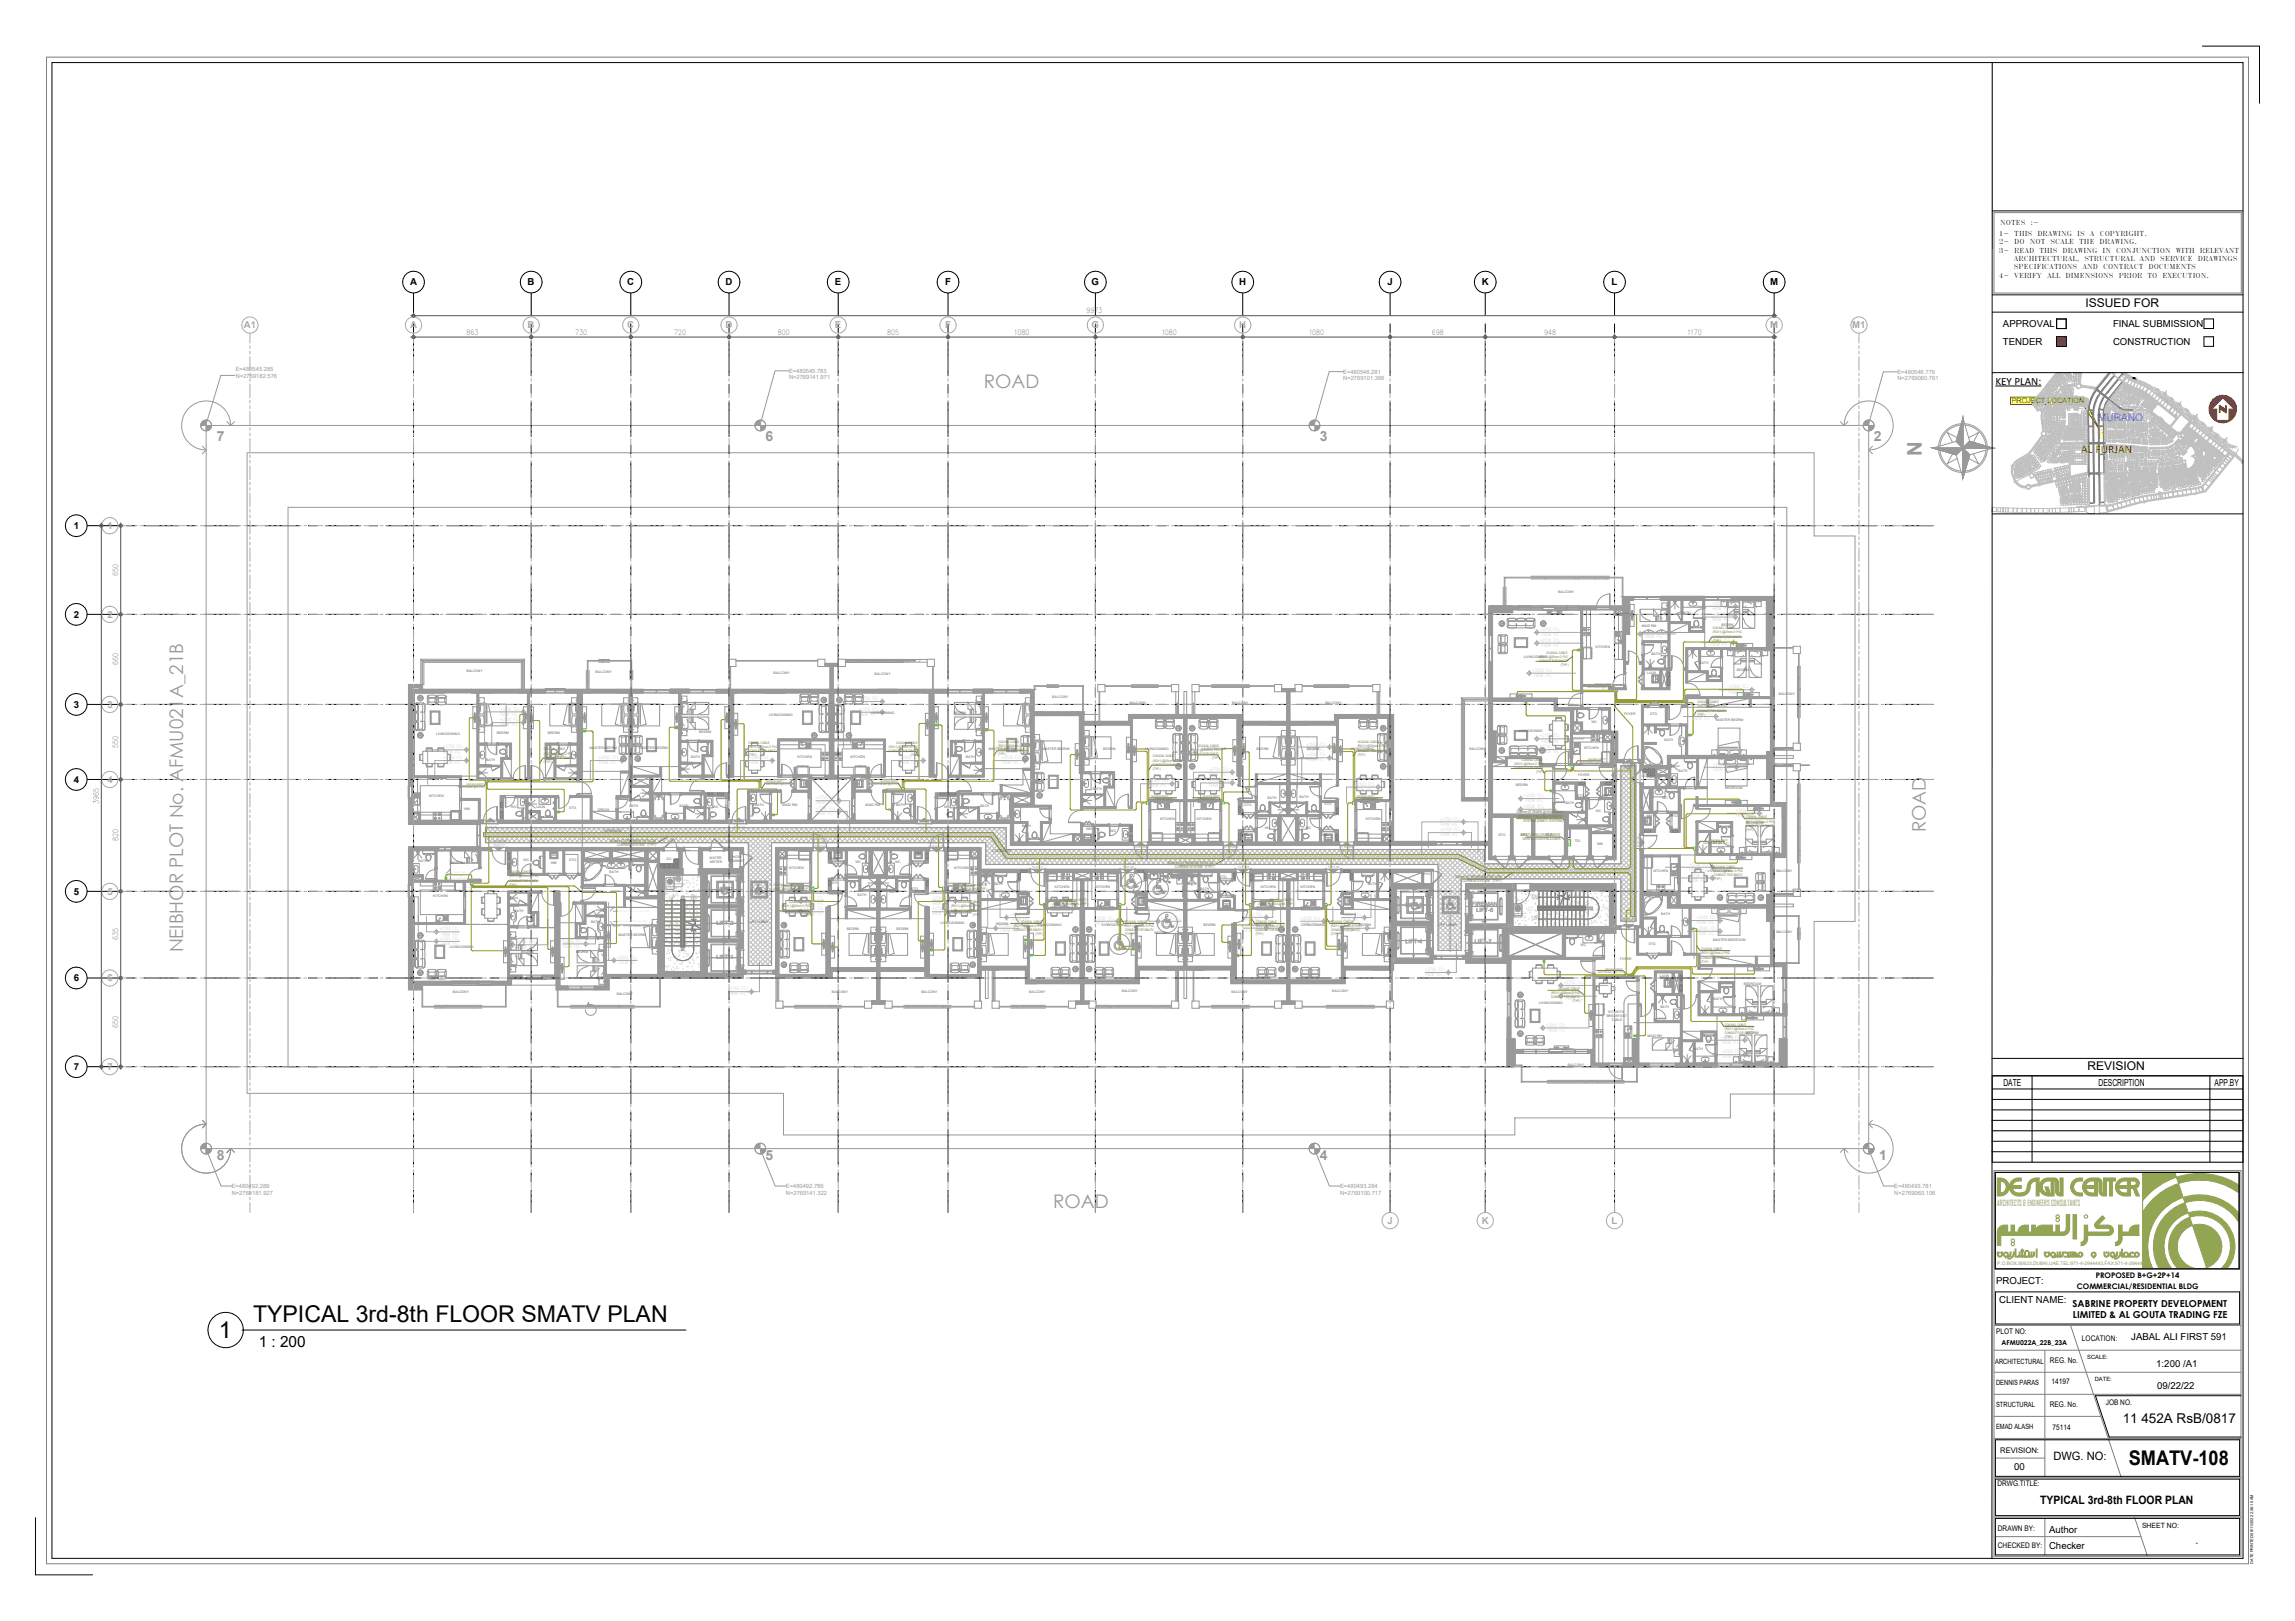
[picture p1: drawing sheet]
<svg xmlns="http://www.w3.org/2000/svg" width="841mm" height="594mm" viewBox="0 0 841 594" stroke-linecap="round" stroke-linejoin="round" font-family="sans-serif">
<defs><g id="words">
<g font-size="8.5">
<text x="92.7" y="484.3">TYPICAL 3rd-8th FLOOR SMATV PLAN</text>
<text x="80.2" y="490.3">1</text>
</g>
<text font-size="7.4" fill="#999" x="704.3" y="167.3" transform="rotate(-90 704.3 167.3)">N</text>
<text font-size="7.4" x="780.1" y="536.8">SMATV-108</text>
<g font-size="6.9" fill="#999">
<text x="360.5" y="142.3">ROAD</text>
<text x="705.8" y="305" transform="rotate(-90 705.8 305)">ROAD</text>
<text x="67.2" y="349" transform="rotate(-90 67.2 349)">NEIBHOR PLOT No. AFMU021A_21B</text>
<text x="386" y="442.6">ROAD</text>
</g>
<text font-size="5.6" x="94.8" y="493.4">1 : 200</text>
<g font-size="5.1" fill="#999">
<text x="79.4" y="161.4">7</text>
<text x="280.5" y="161.4">6</text>
<text x="483.6" y="161.4">3</text>
<text x="686.7" y="161.4">2</text>
<text x="79.4" y="425">8</text>
<text x="280.5" y="425">5</text>
<text x="483.6" y="425">4</text>
<text x="688.7" y="425">1</text>
</g>
<text font-size="4.9" x="777.9" y="521.4">11 452A RsB/0817</text>
<g font-size="4.4">
<text x="764.3" y="112.3">ISSUED FOR</text>
<text x="764.9" y="392.1">REVISION</text>
</g>
<text font-size="4.2" fill="#f00" x="762.7" y="166.1">AL FURJAN</text>
<g font-size="4.2">
<text x="752.5" y="535.1">DWG. NO:</text>
<text x="747.7" y="551.3">TYPICAL 3rd-8th FLOOR PLAN</text>
</g>
<text font-size="4.1" x="731.2" y="141">KEY PLAN:</text>
<text font-size="3.7" fill="#00f" x="768.8" y="154.1">MURANO</text>
<g font-size="3.5">
<text x="150.3" y="104.5">A</text>
<text x="193.4" y="104.5">B</text>
<text x="229.9" y="104.5">C</text>
<text x="265.9" y="104.5">D</text>
<text x="306" y="104.5">E</text>
<text x="346.3" y="104.5">F</text>
<text x="400" y="104.5">G</text>
<text x="454.1" y="104.5">H</text>
<text x="508.4" y="104.5">J</text>
<text x="543" y="104.5">K</text>
<text x="590.5" y="104.5">L</text>
<text x="648.6" y="104.5">M</text>
<text x="734" y="119.8">APPROVAL</text>
<text x="774.3" y="119.8">FINAL SUBMISSION</text>
<text x="734" y="126.5">TENDER</text>
<text x="774.3" y="126.5">CONSTRUCTION</text>
<text x="27.1" y="193.8">1</text>
<text x="27.1" y="226.3">2</text>
<text x="27.1" y="259.3">3</text>
<text x="27.1" y="286.8">4</text>
<text x="27.1" y="327.8">5</text>
<text x="27.1" y="359.6">6</text>
<text x="27.1" y="392.1">7</text>
<text x="734.1" y="397.8">DATE</text>
<text x="769" y="397.8">DESCRIPTION</text>
<text x="811.5" y="397.8">APP.BY</text>
<text x="731.5" y="470.6">PROJECT:</text>
<text x="732.6" y="477.4">CLIENT NAME:</text>
<text x="759.5" y="479">SABRINE PROPERTY DEVELOPMENT</text>
<text x="759.6" y="483.1">LIMITED &amp; AL GOUTA TRADING FZE</text>
<text x="781" y="491.1">JABAL ALI FIRST 591</text>
<text x="790.2" y="500.8">1:200 /A1</text>
<text x="790.5" y="508.9">09/22/22</text>
<text x="738.1" y="538.5">00</text>
<text x="750.9" y="561.9">Author</text>
<text x="750.9" y="567.6">Checker</text>
</g>
<g font-size="3.5" fill="#aaa">
<text x="89.4" y="120.2">A1</text>
<text x="150.3" y="120.2">A</text>
<text x="193.4" y="120.2">B</text>
<text x="229.9" y="120.2">C</text>
<text x="265.9" y="120.2">D</text>
<text x="306" y="120.2">E</text>
<text x="346.3" y="120.2">F</text>
<text x="400" y="120.2">G</text>
<text x="454.1" y="120.2">H</text>
<text x="648.6" y="120.2">M</text>
<text x="678.7" y="120.2">M1</text>
<text x="39.4" y="193.8">1</text>
<text x="39.4" y="226.3">2</text>
<text x="39.4" y="259.3">3</text>
<text x="39.4" y="286.8">4</text>
<text x="39.4" y="327.8">5</text>
<text x="39.4" y="359.6">6</text>
<text x="39.4" y="392.1">7</text>
<text x="508.4" y="448.6">J</text>
<text x="543" y="448.6">K</text>
<text x="590.6" y="448.6">L</text>
</g>
<text font-size="3.5" fill="#0ff" x="804.8" y="472.6">.</text>
<text font-size="3" fill="#91a552" x="731.9" y="441.8">ARCHITECTS &amp; ENGINEERS CONSULTANTS</text>
<g font-size="2.8">
<text x="761.1" y="472.5">COMMERCIAL/RESIDENTIAL BLDG</text>
<text x="768" y="468.4">PROPOSED B+G+2P+14</text>
<text x="731.5" y="488.7">PLOT NO:</text>
<text x="762.9" y="491.3">LOCATION:</text>
<text x="751.2" y="499.6">REG. No.</text>
<text x="751.8" y="507.3">14197</text>
<text x="751.2" y="515.6">REG. No.</text>
<text x="771.7" y="514.9">JOB NO.</text>
<text x="752.1" y="523.9">75114</text>
<text x="732.9" y="532.3">REVISION:</text>
<text x="731.9" y="544.7">DRWG.TITLE:</text>
<text x="732.1" y="561">DRAWN BY:</text>
<text x="732.1" y="567.1">CHECKED BY:</text>
</g>
<g font-size="2.6" fill="#535353">
<text x="398" y="114.8">9973</text>
<text x="171" y="122.6">863</text>
<text x="210.8" y="122.6">730</text>
<text x="247" y="122.6">720</text>
<text x="285" y="122.6">800</text>
<text x="325.1" y="122.6">805</text>
<text x="371.7" y="122.6">1080</text>
<text x="425.7" y="122.6">1080</text>
<text x="479.7" y="122.6">1080</text>
<text x="524.7" y="122.6">698</text>
<text x="565.8" y="122.6">948</text>
<text x="618.3" y="122.6">1170</text>
<text x="43.3" y="211" transform="rotate(-90 43.3 211)">650</text>
<text x="43.3" y="243.8" transform="rotate(-90 43.3 243.8)">660</text>
<text x="43.3" y="274" transform="rotate(-90 43.3 274)">550</text>
<text x="36.2" y="294.6" transform="rotate(-90 36.2 294.6)">3965</text>
<text x="43.3" y="308.3" transform="rotate(-90 43.3 308.3)">820</text>
<text x="43.3" y="344.6" transform="rotate(-90 43.3 344.6)">635</text>
<text x="43.3" y="376.8" transform="rotate(-90 43.3 376.8)">650</text>
</g>
<text font-size="2.6" fill="#f00" x="737.2" y="147.7">PROJECT LOCATION</text>
<g font-size="2.6">
<text x="731.1" y="499.7">ARCHITECTURAL</text>
<text x="731.5" y="507.5">DENNIS PARAS</text>
<text x="731.5" y="515.7">STRUCTURAL</text>
<text x="731.5" y="523.6">EMAD ALASH</text>
<text x="785" y="559.8">SHEET NO:</text>
<text x="804.6" y="566.2">-</text>
</g>
<g font-size="2.5">
<text x="733" y="82.5">NOTES</text>
<text x="744.1" y="82.5">:-</text>
<text x="732.5" y="89.6">2-</text>
<text x="732.5" y="86.6">1-</text>
<text x="738.1" y="89.6">DO</text>
<text x="738.1" y="86.6">THIS</text>
<text x="743.8" y="89.6">NOT</text>
<text x="746.6" y="86.6">DRAWING</text>
<text x="751.4" y="89.6">SCALE</text>
<text x="761.2" y="86.6">IS</text>
<text x="761.9" y="89.6">THE</text>
<text x="765.9" y="86.6">A</text>
<text x="769.4" y="89.6">DRAWING.</text>
<text x="769.4" y="86.6">COPYRIGHT.</text>
<text x="732.5" y="92.6">3-</text>
<text x="738" y="95.6">ARCHITECTURAL,</text>
<text x="738.1" y="92.6">READ</text>
<text x="747.4" y="92.6">THIS</text>
<text x="755.8" y="92.6">DRAWING</text>
<text x="763.9" y="95.6">STRUCTURAL</text>
<text x="770.5" y="92.6">IN</text>
<text x="775.4" y="92.6">CONJUNCTION</text>
<text x="784.1" y="95.6">AND</text>
<text x="791.6" y="95.6">SERVICE</text>
<text x="797.3" y="92.6">WITH</text>
<text x="805.4" y="95.6">DRAWINGS</text>
<text x="806.1" y="92.6">RELEVANT</text>
<text x="732.5" y="101.7">4-</text>
<text x="738" y="98.7">SPECIFICATIONS</text>
<text x="738.1" y="101.7">VERIFY</text>
<text x="750.2" y="101.7">ALL</text>
<text x="756.9" y="101.7">DIMENSIONS</text>
<text x="763.1" y="98.7">AND</text>
<text x="770.7" y="98.7">CONTRACT</text>
<text x="776.4" y="101.7">PRIOR</text>
<text x="787" y="101.7">TO</text>
<text x="787.3" y="98.7">DOCUMENTS</text>
<text x="792.4" y="101.7">EXECUTION.</text>
<text x="733.5" y="492.7">AFMU022A_22B_23A</text>
</g>
<g font-size="2.1" fill="#999">
<text x="86.4" y="136">E=480545.285</text>
<text x="289.1" y="136.7">E=480545.783</text>
<text x="492.2" y="137">E=480546.281</text>
<text x="695.3" y="137">E=480546.779</text>
<text x="86.4" y="138.3">N=2769182.576</text>
<text x="289.1" y="139">N=2769141.971</text>
<text x="492.2" y="139.3">N=2769101.366</text>
<text x="695.3" y="139.4">N=2769060.761</text>
<text x="262.5" y="326.5">LIFT-3</text>
<text x="515" y="332.3">LIFT-5</text>
<text x="539.4" y="332">FIREMAN</text>
<text x="541" y="334.1">LIFT-6</text>
<text x="262.5" y="339">LIFT-2</text>
<text x="515" y="345.8">LIFT-4</text>
<text x="540.4" y="345.8">LIFT-7</text>
<text x="262.5" y="351.5">LIFT-1</text>
<text x="84.9" y="435.4">E=480492.289</text>
<text x="84.9" y="437.8">N=2769181.927</text>
<text x="288" y="435.4">E=480492.786</text>
<text x="288" y="437.8">N=2769141.322</text>
<text x="491.1" y="435.4">E=480493.284</text>
<text x="491.1" y="437.8">N=2769100.717</text>
<text x="694.2" y="435.4">E=480493.781</text>
<text x="694.2" y="437.8">N=2769060.106</text>
</g>
<g font-size="2.1" fill="#808080">
<text x="245.1" y="329.6">UP</text>
<text x="253.1" y="329.5">DN</text>
<text x="561.4" y="329.6">DN</text>
<text x="561.5" y="337.1">UP</text>
</g>
<g font-size="2.1">
<text x="764.9" y="497.9">SCALE:</text>
<text x="767.6" y="506.1">DATE:</text>
</g>
<text font-size="1.8" fill="#91a552" x="731.9" y="463.6">P.O.BOX:80623,DUBAI,UAE,TEL:971-4-2944443,FAX:971-4-2944439</text>
<g font-size="1.6" fill="#aaa">
<text x="627.4" y="221.7">+2550 FCL</text>
<text x="627.4" y="225.6">+2500 FCL</text>
<text x="627.5" y="223.6">FROM FFL</text>
<text x="627.5" y="227.5">FROM FFL</text>
<text x="564.2" y="231.3">+2750 FCL</text>
<text x="565" y="233.1">FROM FFL</text>
<text x="602" y="231.8">+2500 FCL</text>
<text x="602.9" y="233.7">FROM FFL</text>
<text x="565" y="237">FROM FFL</text>
<text x="626.7" y="235">+2500 FCL</text>
<text x="626.8" y="236.8">FROM FFL</text>
<text x="561.4" y="246.2">+3200 FCL</text>
<text x="562.2" y="248">FROM FFL</text>
<text x="314.7" y="256.6">+2750 FCL</text>
<text x="633.4" y="252.3">+2500 FCL</text>
<text x="633.5" y="254.1">FROM FFL</text>
<text x="183.2" y="260.4">+2550 FCL</text>
<text x="183.3" y="262.2">FROM FFL</text>
<text x="314.7" y="260.5">+2700 FCL</text>
<text x="314.8" y="258.4">FROM FFL</text>
<text x="314.8" y="262.3">FROM FFL</text>
<text x="620.2" y="262.1">+2500 FCL</text>
<text x="620.3" y="263.9">FROM FFL</text>
<text x="183.2" y="264.3">+2500 FCL</text>
<text x="183.3" y="266.2">FROM FFL</text>
<text x="162.4" y="274.3">+2750 FCL</text>
<text x="478.7" y="273.3">+2550 FCL</text>
<text x="478.8" y="275.1">FROM FFL</text>
<text x="564.2" y="270.2">+2750 FCL</text>
<text x="564.2" y="274.2">+2700 FCL</text>
<text x="565" y="272.1">FROM FFL</text>
<text x="162.4" y="278.2">+2700 FCL</text>
<text x="162.5" y="276.1">FROM FFL</text>
<text x="162.5" y="280.1">FROM FFL</text>
<text x="219.4" y="278.2">+2500 FCL</text>
<text x="219.5" y="280.1">FROM FFL</text>
<text x="274.4" y="278.2">+2500 FCL</text>
<text x="274.5" y="280.1">FROM FFL</text>
<text x="329.7" y="278.2">+2500 FCL</text>
<text x="329.8" y="280.1">FROM FFL</text>
<text x="367" y="278.2">+2500 FCL</text>
<text x="367.1" y="280.1">FROM FFL</text>
<text x="478.7" y="277.2">+2500 FCL</text>
<text x="478.8" y="279">FROM FFL</text>
<text x="565" y="276">FROM FFL</text>
<text x="627.7" y="280.7">+2500 FCL</text>
<text x="421" y="286.7">+2500 FCL</text>
<text x="443" y="282.5">+2750 FCL</text>
<text x="443" y="286.4">+2700 FCL</text>
<text x="443.1" y="284.3">FROM FFL</text>
<text x="496.5" y="287.9">+2500 FCL</text>
<text x="627.9" y="282.5">FROM FFL</text>
<text x="298.9" y="292.9">+2750 FCL</text>
<text x="421.1" y="288.6">FROM FFL</text>
<text x="443.1" y="288.3">FROM FFL</text>
<text x="496.6" y="289.8">FROM FFL</text>
<text x="558.3" y="292.1">+2550 FCL</text>
<text x="559.1" y="294">FROM FFL</text>
<text x="298.9" y="296.9">+2700 FCL</text>
<text x="299" y="298.7">FROM FFL</text>
<text x="299" y="294.8">FROM FFL</text>
<text x="558.3" y="296.1">+2500 FCL</text>
<text x="559.1" y="297.9">FROM FFL</text>
<text x="636.1" y="297.5">+2500 FCL</text>
<text x="636.3" y="299.4">FROM FFL</text>
<text x="527.7" y="304.6">+2700 FCL</text>
<text x="527.7" y="300.7">+2750 FCL</text>
<text x="527.8" y="302.5">FROM FFL</text>
<text x="527.8" y="306.5">FROM FFL</text>
<text x="618.9" y="317.3">+2750 FCL</text>
<text x="618.9" y="321.2">+2700 FCL</text>
<text x="619.1" y="323.1">FROM FFL</text>
<text x="619.1" y="319.2">FROM FFL</text>
<text x="294.5" y="329.7">+2750 FCL</text>
<text x="341.5" y="329.7">+2750 FCL</text>
<text x="294.5" y="333.6">+2700 FCL</text>
<text x="295.4" y="331.5">FROM FFL</text>
<text x="295.4" y="335.5">FROM FFL</text>
<text x="341.5" y="333.6">+2700 FCL</text>
<text x="341.7" y="331.5">FROM FFL</text>
<text x="341.7" y="335.5">FROM FFL</text>
<text x="369.9" y="335.7">+2550 FCL</text>
<text x="455.4" y="335.7">+2750 FCL</text>
<text x="491.4" y="335.7">+2550 FCL</text>
<text x="160.9" y="341">+2750 FCL</text>
<text x="365.9" y="339.7">+2500 FCL</text>
<text x="366.7" y="341.5">FROM FFL</text>
<text x="370.7" y="337.6">FROM FFL</text>
<text x="401" y="337.1">+2500 FCL</text>
<text x="401.1" y="338.9">FROM FFL</text>
<text x="425.4" y="337.1">+2500 FCL</text>
<text x="426.2" y="338.9">FROM FFL</text>
<text x="455.4" y="339.6">+2700 FCL</text>
<text x="455.6" y="337.5">FROM FFL</text>
<text x="455.6" y="341.5">FROM FFL</text>
<text x="476.5" y="337.1">+2500 FCL</text>
<text x="476.6" y="338.9">FROM FFL</text>
<text x="491.6" y="337.6">FROM FFL</text>
<text x="492.4" y="339.7">+2500 FCL</text>
<text x="492.5" y="341.5">FROM FFL</text>
<text x="621.7" y="336.8">+2550 FCL</text>
<text x="621.7" y="340.8">+2500 FCL</text>
<text x="621.8" y="338.7">FROM FFL</text>
<text x="160.9" y="344.5">+2700 FCL</text>
<text x="161.7" y="342.8">FROM FFL</text>
<text x="161.7" y="346.3">FROM FFL</text>
<text x="188.9" y="345.7">+2500 FCL</text>
<text x="189.7" y="347.6">FROM FFL</text>
<text x="206.1" y="345.4">+2550 FCL</text>
<text x="206.2" y="347.2">FROM FFL</text>
<text x="621.8" y="342.6">FROM FFL</text>
<text x="226" y="351.4">+2500 FCL</text>
<text x="226.8" y="353.3">FROM FFL</text>
<text x="522.2" y="355.9">+2700 FCL</text>
<text x="522.3" y="357.7">FROM FFL</text>
<text x="266.8" y="362.9">+2700 FCL</text>
<text x="266.9" y="364.8">FROM FFL</text>
<text x="573" y="360.6">+2750 FCL</text>
<text x="573" y="364.5">+2700 FCL</text>
<text x="573.9" y="362.5">FROM FFL</text>
<text x="573.9" y="366.4">FROM FFL</text>
<text x="566.4" y="376.2">+3200 FCL</text>
<text x="567.2" y="378">FROM FFL</text>
<text x="630.8" y="380.7">+2500 FCL</text>
<text x="630.9" y="382.5">FROM FFL</text>
<text x="630.8" y="386">+2550 FCL</text>
<text x="630.9" y="387.9">FROM FFL</text>
</g>
<g font-size="1.4" fill="#7f7f3f">
<text x="555.8" y="298">300mm CT RISER @400x200mm</text>
<text x="556.2" y="299.6">OPENING FOR LOW CURRENT</text>
<text x="558.3" y="301.2">SYSTEM (SMATV SYSTEM)</text>
<text x="223.5" y="308.5">300mm GI TRUNKING FOR LOW</text>
<text x="226.2" y="310.1">CURRENTSYSTEM (TYP.)</text>
<text x="557.3" y="306.4">SMATV ENCLOSER INSIDE</text>
<text x="558" y="308">VENTILATION ENCLOSER</text>
<text x="427.9" y="316.5">300mm GI TRUNKING FOR LOW</text>
<text x="430.6" y="318.1">CURRENTSYSTEM (TYP.)</text>
<text x="533.2" y="321.8">300mm GI TRUNKING FOR LOW</text>
<text x="535.9" y="323.4">CURRENTSYSTEM (TYP.)</text>
</g>
<text font-size="1.4" x="825.7" y="573" transform="rotate(-90 825.7 573)">DATE PRINTED:09/11/2022 2:36:10 AM</text>
<g font-size="1.2" fill="#666">
<text x="571" y="217.2">BALCONY</text>
<text x="616.3" y="225.1">BATH</text>
<text x="601.6" y="229.6">MAID RM</text>
<text x="630.8" y="229.5">BEDRM</text>
<text x="584.7" y="237.4">KITCHEN</text>
<text x="605.1" y="240">BATH</text>
<text x="558.4" y="241.1">LIVING/DINING</text>
<text x="622.8" y="243.3">BATH</text>
<text x="636.5" y="246">BEDRM</text>
<text x="170.9" y="246.3">BALCONY</text>
<text x="218.3" y="246.6">BALCONY</text>
<text x="283.5" y="247.2">BALCONY</text>
<text x="320.5" y="247.3">BALCONY</text>
<text x="603.5" y="247">LAUN.</text>
<text x="385.6" y="255.7">BALCONY</text>
<text x="414.1" y="257.9">BALCONY</text>
<text x="451.6" y="257.9">BALCONY</text>
<text x="485.7" y="257.9">BALCONY</text>
<text x="651.9" y="254.7">BALCONY</text>
<text x="281.8" y="262.3">LIVING/DINING</text>
<text x="319.1" y="261.7">LIVING/DINING</text>
<text x="349.5" y="261.7">BEDRM</text>
<text x="595.1" y="261.8">FOYER</text>
<text x="604.7" y="262.1">STO.</text>
<text x="159.9" y="269.3">LIVING/DINING</text>
<text x="182.1" y="269.1">BEDRM</text>
<text x="200.7" y="269.1">BEDRM</text>
<text x="256.2" y="268.6">BEDRM</text>
<text x="556.6" y="268.2">LIVING/DINING</text>
<text x="583.2" y="264.8">WC</text>
<text x="628.9" y="264.3">MASTER BEDRM</text>
<text x="216.1" y="274.5">MASTER BEDRM</text>
<text x="234.7" y="274.5">MASTER BEDRM</text>
<text x="362.4" y="274.9">MASTER BEDRM</text>
<text x="382" y="274.9">MASTER BEDRM</text>
<text x="404.3" y="274.7">BEDRM</text>
<text x="419.6" y="274.9">LIVING/DINING</text>
<text x="440.6" y="274.7">LIVING/DINING</text>
<text x="460.4" y="274.7">BEDRM</text>
<text x="479" y="274.7">BEDRM</text>
<text x="495" y="274.7">LIVING/DINING</text>
<text x="538.5" y="274.8">BALCONY</text>
<text x="580.5" y="274.3">KITCHEN</text>
<text x="609.9" y="271.4">BATH</text>
<text x="178.2" y="278.8">BATH</text>
<text x="203.4" y="277.2">BATH</text>
<text x="253.3" y="277.8">BATH</text>
<text x="292.2" y="277.7">KITCHEN</text>
<text x="311.6" y="277.7">KITCHEN</text>
<text x="354" y="277.8">BATH</text>
<text x="291.9" y="285.7">WM</text>
<text x="315.3" y="285.7">WM</text>
<text x="578.3" y="284.2">FOYER</text>
<text x="601.7" y="284.7">GC.</text>
<text x="615.1" y="282.8">BATH</text>
<text x="157.2" y="291.9">KITCHEN</text>
<text x="400.5" y="289.3">BATH</text>
<text x="464.5" y="292.8">BATH</text>
<text x="476.3" y="292.6">BATH</text>
<text x="555.5" y="288.1">BEDRM</text>
<text x="578" y="291.9">STO.</text>
<text x="587.1" y="291.9">WM</text>
<text x="609.1" y="293">WC</text>
<text x="632.2" y="289.2">BEDROOM</text>
<text x="170" y="296.9">WM</text>
<text x="187.4" y="296.2">WC</text>
<text x="196.6" y="296.2">LAUN.</text>
<text x="208.6" y="296.4">STO.</text>
<text x="219.1" y="297.3">DRESS</text>
<text x="230.6" y="295.7">BATH</text>
<text x="249" y="295.9">BATH</text>
<text x="261.2" y="296">WC</text>
<text x="276.6" y="295.4">BATH</text>
<text x="286.8" y="295.4">MAID RM</text>
<text x="317.2" y="295.4">MAID RM</text>
<text x="328.3" y="295.4">BATH</text>
<text x="346" y="296">WC</text>
<text x="359.3" y="295.9">BATH</text>
<text x="456" y="295.3">STO.</text>
<text x="485.3" y="295.1">STO.</text>
<text x="573.6" y="294.6">BATH</text>
<text x="584.8" y="297.4">WC</text>
<text x="603.3" y="299.3">WM</text>
<text x="612.3" y="299.3">STO.</text>
<text x="221.1" y="304.9">CORRIDOR</text>
<text x="374.5" y="303">BATH</text>
<text x="398" y="304.2">WM</text>
<text x="407" y="304.9">WC</text>
<text x="425.1" y="300.4">KITCHEN</text>
<text x="438.6" y="300.4">KITCHEN</text>
<text x="463.5" y="303.8">WC</text>
<text x="478.5" y="303.8">WC</text>
<text x="500.5" y="300.5">KITCHEN</text>
<text x="639.8" y="301.9">BEDROOM</text>
<text x="455" y="306.1">WM</text>
<text x="484.2" y="306.2">WM</text>
<text x="549.1" y="306.5">STO.</text>
<text x="557.2" y="306.5">STO.</text>
<text x="566.6" y="306.5">ELE</text>
<text x="577.1" y="308.7">TEL</text>
<text x="585.3" y="309.6">WM</text>
<text x="627.7" y="309.4">BATH</text>
<text x="153.4" y="315.8">BATH</text>
<text x="165.1" y="316.8">MAID RM</text>
<text x="191.9" y="315.6">WC</text>
<text x="201.8" y="316.8">WM</text>
<text x="208.6" y="315.6">STO.</text>
<text x="244.2" y="315.1">GC.</text>
<text x="260" y="314.8">WATER</text>
<text x="260.3" y="316.2">METER</text>
<text x="267.7" y="315.7">CABINET</text>
<text x="268.5" y="314.2">HOSE</text>
<text x="304.7" y="315.3">WM</text>
<text x="313.5" y="316.1">WC</text>
<text x="328" y="316.1">WC</text>
<text x="335.5" y="313.3">WM</text>
<text x="363.7" y="312.3">CORRIDOR</text>
<text x="223.4" y="319.9">BATH</text>
<text x="289.2" y="318.6">KITCHEN</text>
<text x="349.7" y="318.6">KITCHEN</text>
<text x="446.9" y="321.8">STO.</text>
<text x="521.8" y="320.6">FHC</text>
<text x="605.9" y="319.6">KITCHEN</text>
<text x="625.9" y="319.6">LIVING/DINING</text>
<text x="650.9" y="319.6">BALCONY</text>
<text x="158.8" y="328.9">KITCHEN</text>
<text x="304.7" y="324.1">STO.</text>
<text x="314.3" y="328.2">BATH</text>
<text x="326" y="327.2">BATH</text>
<text x="333.9" y="326.1">STO.</text>
<text x="364.4" y="324.2">BATH</text>
<text x="374.2" y="328.8">WM</text>
<text x="386.5" y="325.5">KITCHEN</text>
<text x="401.5" y="325.5">KITCHEN</text>
<text x="417.6" y="329">WM</text>
<text x="435.2" y="324.3">BATH</text>
<text x="439.8" y="326.2">BATH</text>
<text x="462.1" y="325.5">KITCHEN</text>
<text x="476.6" y="325.5">KITCHEN</text>
<text x="492.6" y="328.9">WM</text>
<text x="501.2" y="324.2">BATH</text>
<text x="188.6" y="334.3">BATH</text>
<text x="288" y="334.3">LIVING/DINING</text>
<text x="448.3" y="330.6">WM</text>
<text x="608.7" y="335.2">BATH</text>
<text x="216.6" y="338.3">BATH</text>
<text x="274.7" y="338.2">LIFT LOBBY</text>
<text x="310.4" y="340.8">BEDRM</text>
<text x="328.5" y="340.8">BEDRM</text>
<text x="344.7" y="338.8">LIVING/DINING</text>
<text x="365" y="338.9">BEDRM</text>
<text x="380.3" y="339.3">LIVING/DINING</text>
<text x="403.8" y="339.3">LIVING/DINING</text>
<text x="441" y="339.3">BEDRM</text>
<text x="457.8" y="339.3">LIVING/DINING</text>
<text x="476.9" y="339.3">LIVING/DINING</text>
<text x="498" y="339.3">BEDRM</text>
<text x="527.1" y="339.3">LIFT LOBBY</text>
<text x="650.9" y="341.9">BALCONY</text>
<text x="164.8" y="347.6">LIVING/DINING</text>
<text x="226.7" y="342.9">MASTER BEDRM</text>
<text x="423" y="342.1">BEDRM</text>
<text x="579.2" y="346.5">WC</text>
<text x="604.2" y="346.2">STO.</text>
<text x="627.8" y="344.8">MASTER BEDROOM</text>
<text x="191" y="349.1">BEDRM</text>
<text x="211.1" y="349.1">BEDRM</text>
<text x="593.7" y="351.6">FOYER</text>
<text x="608.3" y="358">LAUN.</text>
<text x="166" y="364">BALCONY</text>
<text x="226" y="364.7">BALCONY</text>
<text x="304.9" y="364">BALCONY</text>
<text x="337.6" y="364">BALCONY</text>
<text x="377.2" y="363.8">BALCONY</text>
<text x="411.1" y="363.4">BALCONY</text>
<text x="451.3" y="363.8">BALCONY</text>
<text x="488.2" y="363.6">BALCONY</text>
<text x="639" y="361">BEDROOM</text>
<text x="564" y="367.9">LIVING/DINING</text>
<text x="589.4" y="371">KIT. WITH</text>
<text x="608.4" y="369.2">BATH</text>
<text x="627.9" y="366.5">BATH</text>
<text x="588.8" y="372.5">BREAKFAST</text>
<text x="590.6" y="374">TABLE</text>
<text x="603.7" y="380.2">MAID RM</text>
<text x="640" y="379">BEDRM</text>
<text x="620.8" y="384.9">BATH</text>
<text x="574.6" y="390.7">BALCONY</text>
</g>
<g font-size="1.2" fill="#7f7f3f">
<text x="627.7" y="230.5">COAXIAL CABLE</text>
<text x="627.7" y="232.1">(RG11) @25mm∅ PVC</text>
<text x="627.7" y="233.7">CONDUIT FOR SMATV</text>
<text x="566.7" y="239.5">COAXIAL CABLE</text>
<text x="627.7" y="235.1">(TYP.)</text>
<text x="564" y="241.1">(RG11) @25mm∅ PVC</text>
<text x="564" y="242.6">CONDUIT FOR SMATV</text>
<text x="572" y="244">(TYP.)</text>
<text x="622.1" y="257.6">COAXIAL CABLE</text>
<text x="622.1" y="259.2">(RG11) @25mm∅ PVC</text>
<text x="622.1" y="260.7">CONDUIT FOR SMATV</text>
<text x="622.1" y="262.2">(TYP.)</text>
<text x="199.3" y="275">COAXIAL CABLE</text>
<text x="274.3" y="272.5">COAXIAL CABLE</text>
<text x="274.3" y="274.1">(RG11) @25mm∅ PVC</text>
<text x="274.3" y="275.6">CONDUIT FOR SMATV</text>
<text x="325.8" y="274.1">(RG11) @25mm∅ PVC</text>
<text x="325.8" y="275.6">CONDUIT FOR SMATV</text>
<text x="328.4" y="272.5">COAXIAL CABLE</text>
<text x="365.8" y="272.2">COAXIAL CABLE</text>
<text x="365.8" y="273.8">(RG11) @25mm∅ PVC</text>
<text x="365.8" y="275.4">CONDUIT FOR SMATV</text>
<text x="436.3" y="275.3">(RG11) @25mm∅ PVC</text>
<text x="438.9" y="273.7">COAXIAL CABLE</text>
<text x="497.5" y="272.3">COAXIAL CABLE</text>
<text x="497.5" y="273.9">(RG11) @25mm∅ PVC</text>
<text x="497.5" y="275.4">CONDUIT FOR SMATV</text>
<text x="199.3" y="276.6">(RG11) @25mm∅ PVC</text>
<text x="199.3" y="278.1">CONDUIT FOR SMATV</text>
<text x="199.3" y="279.6">(TYP.)</text>
<text x="274.3" y="277.1">(TYP.)</text>
<text x="333.7" y="277.1">(TYP.)</text>
<text x="365.8" y="276.8">(TYP.)</text>
<text x="422.5" y="280.6">CONDUIT FOR SMATV</text>
<text x="422.5" y="277.5">COAXIAL CABLE</text>
<text x="422.5" y="279.1">(RG11) @25mm∅ PVC</text>
<text x="436.3" y="276.8">CONDUIT FOR SMATV</text>
<text x="444.2" y="278.3">(TYP.)</text>
<text x="497.5" y="276.9">(TYP.)</text>
<text x="555" y="280.3">(RG11) @25mm∅ PVC</text>
<text x="555" y="281.8">CONDUIT FOR SMATV</text>
<text x="557.6" y="278.7">COAXIAL CABLE</text>
<text x="422.5" y="282.1">(TYP.)</text>
<text x="562.9" y="283.3">(TYP.)</text>
<text x="639.7" y="299.8">COAXIAL CABLE</text>
<text x="639.7" y="301.4">(RG11) @25mm∅ PVC</text>
<text x="639.7" y="302.9">CONDUIT FOR SMATV</text>
<text x="639.7" y="304.4">(TYP.)</text>
<text x="628.1" y="317.9">COAXIAL CABLE</text>
<text x="186.6" y="319.9">COAXIAL CABLE</text>
<text x="186.6" y="321.5">(RG11) @25mm∅ PVC</text>
<text x="186.6" y="323">CONDUIT FOR SMATV</text>
<text x="628.1" y="319.5">(RG11) @25mm∅ PVC</text>
<text x="628.1" y="321">CONDUIT FOR SMATV</text>
<text x="628.1" y="322.5">(TYP.)</text>
<text x="186.6" y="324.5">(TYP.)</text>
<text x="283.3" y="324.5">150x150mm SMATV</text>
<text x="283.3" y="326">JUNCTION BOX @H/L (TYP.)</text>
<text x="348.5" y="326">JUNCTION BOX @H/L (TYP.)</text>
<text x="352.5" y="324.5">150x150mm SMATV</text>
<text x="286.5" y="332.5">(RG11) @25mm∅ PVC</text>
<text x="286.5" y="334">CONDUIT FOR SMATV</text>
<text x="289.1" y="330.9">COAXIAL CABLE</text>
<text x="294.4" y="335.5">(TYP.)</text>
<text x="348.5" y="332.5">(RG11) @25mm</text>
<text x="348.5" y="334.1">CONDUIT FOR SMATV</text>
<text x="351.2" y="330.9">COAXIAL CABLE</text>
<text x="356" y="332.5">∅</text>
<text x="356.5" y="335.5">(TYP.)</text>
<text x="357.2" y="332.5">PVC</text>
<text x="385.5" y="331.7">JUNCTION BOX @H/L (TYP.)</text>
<text x="389.5" y="330.2">150x150mm SMATV</text>
<text x="461" y="331.7">JUNCTION BOX @H/L (TYP.)</text>
<text x="465" y="330.2">150x150mm SMATV</text>
<text x="371.5" y="339.8">(RG11) @25mm∅ PVC</text>
<text x="371.5" y="341.3">CONDUIT FOR SMATV</text>
<text x="374.2" y="338.2">COAXIAL CABLE</text>
<text x="412.3" y="338.2">COAXIAL CABLE</text>
<text x="412.3" y="339.8">(RG11) @25mm∅ PVC</text>
<text x="412.3" y="341.3">CONDUIT FOR SMATV</text>
<text x="460.2" y="341.3">CONDUIT FOR SMATV</text>
<text x="460.2" y="338.2">COAXIAL CABLE</text>
<text x="460.2" y="339.8">(RG11) @25mm∅ PVC</text>
<text x="487.8" y="338.2">COAXIAL CABLE</text>
<text x="487.8" y="339.8">(RG11) @25mm∅ PVC</text>
<text x="487.8" y="341.3">CONDUIT FOR SMATV</text>
<text x="379.5" y="342.8">(TYP.)</text>
<text x="412.3" y="342.8">(TYP.)</text>
<text x="460.2" y="342.8">(TYP.)</text>
<text x="487.8" y="342.8">(TYP.)</text>
<text x="623.3" y="348.2">COAXIAL CABLE</text>
<text x="623.3" y="349.7">(RG11) @25mm∅ PVC</text>
<text x="623.3" y="351.3">CONDUIT FOR SMATV</text>
<text x="623.3" y="352.7">(TYP.)</text>
<text x="568.4" y="364.3">(RG11) @25mm∅ PVC</text>
<text x="568.4" y="365.8">CONDUIT FOR SMATV</text>
<text x="571.1" y="362.7">COAXIAL CABLE</text>
<text x="576.4" y="367.3">(TYP.)</text>
<text x="632.1" y="375.9">COAXIAL CABLE</text>
<text x="632.1" y="377.5">(RG11) @25mm∅ PVC</text>
<text x="632.1" y="379">CONDUIT FOR SMATV</text>
<text x="632.1" y="380.5">(TYP.)</text>
</g>
<g font-size="1.1" fill="#999">
<text x="594.7" y="280.4">03 BEDRM</text>
<text x="595.3" y="281.7">FLAT-02</text>
<text x="592.9" y="286.4" transform="rotate(-90 592.9 286.4)">03 BEDRM</text>
<text x="594.2" y="285.8" transform="rotate(-90 594.2 285.8)">FLAT-02</text>
<text x="177.3" y="302.2">03 BEDRM</text>
<text x="177.9" y="303.5">FLAT-18</text>
<text x="268.4" y="302.2">02 BEDRM</text>
<text x="269" y="303.5">FLAT-16</text>
<text x="336.4" y="302.2">02 BEDRM</text>
<text x="336.9" y="303.5">FLAT-12</text>
<text x="180.4" y="308.7">03 BEDRM</text>
<text x="181" y="310">FLAT-17</text>
<text x="298.1" y="309.1">03 BEDRM</text>
<text x="298.7" y="310.4">FLAT-04</text>
<text x="340.9" y="309.1">01 BEDRM</text>
<text x="341.4" y="310.4">FLAT-13</text>
<text x="415.6" y="310.9">02 BEDRM</text>
<text x="448.6" y="310.9">01 BEDRM</text>
<text x="491.1" y="310.9">01 BEDRM</text>
<text x="599.5" y="311.1" transform="rotate(-90 599.5 311.1)">02 BEDRM</text>
<text x="600.7" y="310.5" transform="rotate(-90 600.7 310.5)">FLAT-03</text>
<text x="377.9" y="316.9">01 BEDRM</text>
<text x="410.9" y="316.9">01 BEDRM</text>
<text x="416.2" y="312.2">FLAT-10</text>
<text x="449.2" y="312.2">FLAT-07</text>
<text x="453.2" y="316.9">01 BEDRM</text>
<text x="486.2" y="316.9">01 BEDRM</text>
<text x="491.7" y="312.2">FLAT-06</text>
<text x="378.4" y="318.2">FLAT-11</text>
<text x="411.4" y="318.2">FLAT-09</text>
<text x="453.8" y="318.2">FLAT-08</text>
<text x="486.8" y="318.2">FLAT-05</text>
<text x="594.5" y="337.1">03 BEDRM</text>
<text x="595" y="338.3">FLAT-04</text>
</g>
<g font-size=".9" fill="#7f7f3f">
<text x="584.3" y="251.1">150x150mm SMATV</text>
<text x="581.7" y="252.2">JUNCTION BOX @H/L (TYP.)</text>
<text x="579.2" y="279.6">JUNCTION BOX @H/L (TYP.)</text>
<text x="581.9" y="278.5">150x150mm SMATV</text>
<text x="170.8" y="287.8">150x150mm SMATV</text>
<text x="280.6" y="286.7">150x150mm SMATV</text>
<text x="280.6" y="287.7">JUNCTION BOX @H/L (TYP.)</text>
<text x="319.9" y="287.7">JUNCTION BOX @H/L (TYP.)</text>
<text x="322.5" y="286.7">150x150mm SMATV</text>
<text x="168.2" y="288.8">JUNCTION BOX @H/L (TYP.)</text>
<text x="421.7" y="292.1">150x150mm SMATV</text>
<text x="421.7" y="293.1">JUNCTION BOX @H/L (TYP.)</text>
<text x="438" y="293.1">JUNCTION BOX @H/L (TYP.)</text>
<text x="440.6" y="292.1">150x150mm SMATV</text>
<text x="497.2" y="292.1">150x150mm SMATV</text>
<text x="497.2" y="293.1">JUNCTION BOX @H/L (TYP.)</text>
<text x="624.2" y="309.1">JUNCTION BOX @H/L (TYP.)</text>
<text x="626.8" y="308.1">150x150mm SMATV</text>
<text x="585.5" y="356.4">JUNCTION BOX @H/L (TYP.)</text>
<text x="588.2" y="355.4">150x150mm SMATV</text>
</g>
<g font-size=".9" fill="#3f7f3f">
<text x="592" y="253.5">J1</text>
<text x="575.9" y="281.2">J1</text>
<text x="178" y="286.5">J1</text>
<text x="278.2" y="289.5">J1</text>
<text x="330.7" y="289.5">J1</text>
<text x="420.4" y="294.5">J1</text>
<text x="447.7" y="294.5">J1</text>
<text x="495.8" y="294.5">J1</text>
<text x="620.9" y="311.3">J1</text>
<text x="172.6" y="324">J1</text>
<text x="297.6" y="325.9">J1</text>
<text x="345.6" y="325.9">J1</text>
<text x="382.6" y="331.9">J1</text>
<text x="410.1" y="331.9">J1</text>
<text x="458.1" y="331.9">J1</text>
<text x="485.6" y="331.9">J1</text>
<text x="595.7" y="357.7">J1</text>
</g>
<g font-size=".7" fill="#aaa">
<text x="166" y="320.9">SEEN ABOVE AT</text>
<text x="166" y="322.1">8th FLOOR ONLY</text>
<text x="227" y="334.3">RCP LINE FOR 2nd TO 7th FLOOR</text>
<text x="227" y="338">RCP LINE ONLY FOR 8th FLOOR</text>
</g>
<g font-size=".5" fill="#808080">
<text x="611.7" y="250.4" transform="rotate(-90 611.7 250.4)">DB</text>
<text x="603.4" y="305.1">DB</text>
</g>
<g font-size=".5" fill="#aaa">
<text x="183.6" y="298.1" transform="rotate(90 183.6 298.1)">DB</text>
<text x="247.3" y="323.8">NO SMOKING</text>
<text x="554.9" y="334.4">NO SMOKING</text>
</g>
<g font-size=".5" fill="#007ca5">
<text x="575" y="309.4" transform="rotate(-90 575 309.4)">SMATV</text>
<text x="575.5" y="309.8" transform="rotate(-90 575.5 309.8)">ENCLOSER</text>
</g>
<g font-size=".5" fill="#999">
<text x="244.2" y="324.9">NO SMOKING</text>
<text x="554.9" y="334.9">NO SMOKING</text>
</g>
<g font-size=".4" fill="#c0c0c0">
<text x="783.2" y="137.9" transform="rotate(111 783.2 137.9)">Limit of Contract R881-3C1</text>
<text x="783.2" y="138.4" transform="rotate(111 783.2 138.4)">Match With Existing</text>
</g>
<g font-size=".4" fill="#808080">
<text x="611.6" y="247.9" transform="rotate(-90 611.6 247.9)">12U CAB</text>
<text x="579" y="287.2">12U CAB</text>
<text x="419.7" y="321.5" transform="rotate(-90 419.7 321.5)">12U CAB</text>
</g>
<g font-size=".4" fill="#999">
<text x="602.5" y="283.2">GLASS</text>
<text x="604" y="284.7">PAPERCARDBOARD</text>
<text x="244.2" y="325.7">smoke in these premises</text>
<text x="244.3" y="325.4">It is against the law to</text>
<text x="554.8" y="335.7">smoke in these premises</text>
<text x="555" y="335.4">It is against the law to</text>
</g>
<g font-size=".4" fill="#aaa">
<text x="245.9" y="324.5">It is against the law tosmoke in these premises</text>
<text x="553.6" y="335">It is against the law tosmoke in these premises</text>
</g>
</g></defs>
<path d="M574.5 307.6v2.4" fill="none" stroke="#e7e9f1" stroke-width=".37"/>
<g fill="#999">
<path d="M594.6 222.4h2.5v10h-2.5z"/>
<path d="M590.4 267.9h2.5v11.5h-2.5z"/>
<path d="M647.3 222.4h2.5v15.5h-2.5z"/>
<path d="M647.3 275.4h2.5v10h-2.5z"/>
<path d="M647.3 327.7h2.5v10h-2.5z"/>
<path d="M651.9 380.6h2.5v10h-2.5z"/>
<path d="M598.1 380.6h2.5v10h-2.5z"/>
<path d="M552.6 380.6h2.5v10h-2.5z"/>
<path d="M545.9 222.4h8.5v2h-8.5z"/>
<path d="M545.9 267.9h2.5v11.5h-2.5z"/>
<path d="M203.4 328.4h1.7v30.2h-1.7z"/>
<path d="M150 328.6h1.8v25.5h-1.8z"/>
<path d="M150 252.7h1.8v32.3h-1.8z"/>
<path d="M211.6 252.8h1.8v31.6h-1.8z"/>
<path d="M267.2 252.8h1.5v31.9h-1.5z"/>
<path d="M304 252.8h1.5v31.4h-1.5z"/>
<path d="M340.6 252.8h1.5v31.9h-1.5z"/>
<path d="M395.6 265.7h1.5v17.6l-.2-.8h-1.1v.8h-.2z"/>
<path d="M453.4 261.9h1.5v22.5h-1.5z"/>
<path d="M508.6 261.9h1.8v22.5h-1.8z"/>
<path d="M451.5 338.4h1.5v19.9h-1.5z"/>
<path d="M395.9 332.6h1.5v25.8h-1.5z"/>
<path d="M339 332.4h1.5v22.2h-1.5z"/>
<path d="M302.7 332.4h1.5v26h-1.5z"/>
<path d="M537.1 338.6h17.3v1h-3.8v.5h-13.5z"/>
<path d="M511.6 337.6h13.5v1.5h-13.5z"/>
<path d="M509.4 323.9h15.7v1.7h-15.7z"/>
<path d="M510.7 351.1h14.3v1.8h-14.3z"/>
<path d="M537.2 351.1h15.7v1.8h-15.7z"/>
<path d="M537.2 323.9h17.2v1.7h-17.2z"/>
<path d="M550.6 340.8h4.2v-1.2h37.4v2.3h-41.6z"/>
<path d="M550.6 341.9h2.3v9.2h-2.3z"/>
<path d="M552.1 325.6h2.3v13h-2.3z"/>
<path d="M589.9 326.1h2.2v13.5h-2.2z"/>
<path d="M509.4 325.6h2.2v25.5h-.9v1.9h-1.3z"/>
<path d="M256.9 320.6h2.2v37.8h-2.2z"/>
<path d="M241.1 320.6h2.3v37.8h-2.3z"/>
<path d="M243.4 356.1h13.5v2.3h-13.5z"/>
<path d="M259.1 318.4h13.2v1.7h-13.2z"/>
<path d="M259.1 331.6h13.3v1h-13.3z"/>
<path d="M259.1 344.1h13.3v1h-13.3z"/>
<path d="M259.1 356.6h13.2v1.8h-13.2z"/>
<path d="M395.6 260.9h1.5v4.8h-1.5z"/>
<path d="M339 354.6h1.5v3.8h-1.5z"/>
<path d="M395.8 282.5h1.1v.8h-1.1z"/>
<path d="M550.6 339.6h4.2v1.2h-4.2z"/>
<path d="M75.5 420.9h2a2 2 0 0 1-2 2z"/>
<path d="M74.3 419.4l1.2-.5v2h-2z"/>
<path d="M75.5 155.9h2a2 2 0 0 1-2 2z"/>
<path d="M74.3 154.4l1.2-.5v2h-2z"/>
<path d="M684.8 155.9h2a2 2 0 0 1-2 2z"/>
<path d="M683.5 154.4l1.3-.5v2h-2z"/>
<path d="M684.8 420.9h2a2 2 0 0 1-2 2z"/>
<path d="M683.5 419.4l1.3-.5v2h-2z"/>
<path d="M278.6 420.9h2a2 2 0 0 1-2 2z"/>
<path d="M277.1 419.6l1.5-.7v2h-2z"/>
<path d="M481.7 420.9h2a2 2 0 0 1-2 2z"/>
<path d="M480.2 419.6l1.5-.7v2h-2z"/>
<path d="M481.7 155.9h2a2 2 0 0 1-2 2z"/>
<path d="M480.2 154.6l1.5-.7v2h-2z"/>
<path d="M278.6 155.9h2a2 2 0 0 1-2 2z"/>
<path d="M277.3 154.4l1.3-.5v2h-2z"/>
<path d="M708.3 164.2h11l-2.5 2.5z"/>
<path d="M719.3 164.2l2.5-2.5 8.5 2.5z"/>
<path d="M719.3 164.2l2.5 2.5-2.5 8.5z"/>
<path d="M719.3 153.2v11l-2.5-2.5z"/>
<path d="M594.9 280.7h3.4l-1.7 1.3z"/>
<path d="M595.4 279.4l1.7-1.3 1.6 1.3z"/>
<path d="M591.9 282.4v3.3l-1.3-1.6z"/>
<path d="M601.2 307.1l1.3 1.6-1.3 1.7z"/>
<path d="M595.2 338.8h3.3l-1.7 1.3z"/>
<path d="M491.8 309.9l1.7-1.3 1.6 1.3z"/>
<path d="M486.9 318.6h3.4l-1.7 1.3z"/>
<path d="M453.9 318.6h3.4l-1.7 1.3z"/>
<path d="M411.5 318.6h3.4l-1.7 1.3z"/>
<path d="M378.5 318.6h3.4l-1.7 1.3z"/>
<path d="M341.6 310.9h3.3l-1.7 1.3z"/>
<path d="M298.8 310.9h3.4l-1.7 1.3z"/>
<path d="M181.1 310.5h3.3l-1.6 1.3z"/>
<path d="M449.3 309.9l1.7-1.3 1.6 1.3z"/>
<path d="M416.3 309.9l1.7-1.3 1.6 1.3z"/>
<path d="M337 301.2l1.7-1.3 1.7 1.3z"/>
<path d="M269.1 301.2l1.7-1.3 1.6 1.3z"/>
<path d="M178 301.2l1.7-1.3 1.7 1.3z"/>
<path d="M560.9 323.9v2.2h31.2v-2.2zM554.4 323.9v2.2h1v-2.2z"/>
<path d="M255.9 318.4v2.2h3.2v-2.2zM241.1 318.4v2.2h9.3v-2.2z"/>
<path d="M237.6 357.8l.2 .1zM228.3 357.8l.3 .1zM233 357.6l.2 .1zM228.3 357.6l.3 .1zM233 357.4l.2 .2zM237.6 357.4l.2 .2z"/>
<path d="M291.3 357.8l.3 .1zM300.6 357.8l.2 .1zM291.3 357.6l.3 .1zM296 357.6l.2 .1zM300.6 357.4l.2 .2zM296 357.4l.2 .2z"/>
<path d="M353.9 357.8l.3 .1zM344.7 357.8l.2 .1zM349.3 357.6l.2 .1zM344.7 357.6l.2 .1zM353.9 357.4l.3 .2zM349.3 357.4l.2 .2z"/>
<path d="M314.5 355.3l.2 .1zM305.2 355.3l.3 .1zM309.8 355.1l.3 .1zM305.2 355.1l.3 .1zM309.8 354.9l.3 .2zM314.5 354.9l.2 .2z"/>
<path d="M329 355.3l.3 .1zM338.3 355.3l.2 .1zM329 355.1l.3 .1zM333.6 355.1l.3 .1zM333.6 354.9l.3 .2zM338.3 354.9l.2 .2z"/>
<path d="M366 354.8l.3 .1zM375.3 354.8l.2 .1zM370.6 354.6l.3 .1zM366 354.6l.3 .1zM375.3 354.4l.2 .2zM370.6 354.4l.3 .2z"/>
<path d="M389.2 359.8l.3 .1zM380 359.8l.2 .1zM384.6 359.6l.2 .1zM380 359.6l.2 .1zM389.2 359.4l.3 .2zM384.6 359.4l.2 .2z"/>
<path d="M403.8 359.8l.2 .1zM413 359.8l.3 .1zM408.4 359.6l.2 .1zM403.8 359.6l.2 .1zM408.4 359.4l.2 .2zM413 359.4l.3 .2z"/>
<path d="M427 354.8l.2 .1zM417.7 354.8l.3 .1zM422.3 354.6l.3 .1zM417.7 354.6l.3 .1zM422.3 354.4l.3 .2zM427 354.4l.2 .2z"/>
<path d="M450.5 354.8l.3 .1zM441.3 354.8l.2 .1zM441.3 354.6l.2 .1zM445.9 354.6l.2 .1zM450.5 354.4l.3 .2zM445.9 354.4l.2 .2z"/>
<path d="M464.7 359.8l.2 .1zM455.4 359.8l.3 .1zM455.4 359.6l.3 .1zM460 359.6l.3 .1zM460 359.4l.3 .2zM464.7 359.4l.2 .2z"/>
<path d="M488.7 359.8l.3 .1zM479.5 359.8l.2 .1zM484.1 359.6l.2 .1zM479.5 359.6l.2 .1zM484.1 359.4l.2 .2zM488.7 359.4l.3 .2z"/>
<path d="M502.4 354.8l.2 .1zM493.1 354.8l.3 .1zM497.7 354.6l.3 .1zM493.1 354.6l.3 .1zM497.7 354.4l.3 .2zM502.4 354.4l.2 .2z"/>
<path d="M493.1 262.7l.2 .2zM497.7 262.7l.3 .2zM497.7 262.6l.3 .1zM502.3 262.6l.3 .1zM502.3 262.4l.3 .1zM493.1 262.4l.2 .1z"/>
<path d="M483.9 265.2l.2 .2zM479.3 265.2l.2 .2zM488.5 265.1l.3 .1zM483.9 265.1l.2 .1zM479.3 264.9l.2 .1zM488.5 264.9l.3 .1z"/>
<path d="M460.1 265.2l.2 .2zM455.5 265.2l.2 .2zM464.7 265.1l.3 .1zM460.1 265.1l.2 .1zM455.5 264.9l.2 .1zM464.7 264.9l.3 .1z"/>
<path d="M441.8 262.7l.2 .2zM446.4 262.7l.2 .2zM451 262.6l.3 .1zM446.4 262.6l.2 .1zM441.8 262.4l.2 .1zM451 262.4l.3 .1z"/>
<path d="M417.7 262.7l.3 .2zM422.3 262.7l.3 .2zM427 262.6l.2 .1zM422.3 262.6l.3 .1zM427 262.4l.2 .1zM417.7 262.4l.3 .1z"/>
<path d="M408.4 265.2l.2 .2zM403.8 265.2l.2 .2zM413 265.1l.3 .1zM408.4 265.1l.2 .1zM403.8 264.9l.2 .1zM413 264.9l.3 .1z"/>
<path d="M387.2 261.7l.3 .2zM382.6 261.7l.2 .2zM391.8 261.6l.3 .1zM387.2 261.6l.3 .1zM391.8 261.4l.3 .1zM382.6 261.4l.2 .1z"/>
<path d="M333.5 253.5l.3 .1zM328.9 253.5l.2 .1zM333.5 253.3l.3 .2zM338.1 253.3l.3 .2zM338.1 253.2h.3zM328.9 253.2h.2z"/>
<path d="M316.9 253.5l.2 .1zM312.2 253.5l.3 .1zM316.9 253.3l.2 .2zM321.5 253.3l.2 .2zM321.5 253.2h.2zM312.2 253.2h.3z"/>
<path d="M287.9 253.5l.2 .1zM292.5 253.5l.3 .1zM292.5 253.3l.3 .2zM297.1 253.3l.3 .2zM297.1 253.2h.3zM287.9 253.2h.2z"/>
<path d="M270.6 253.5l.2 .1zM275.2 253.5l.3 .1zM279.8 253.3l.3 .2zM275.2 253.3l.3 .2zM279.8 253.2h.3zM270.6 253.2h.2z"/>
<path d="M216.6 253.5l.3 .1zM221.3 253.5l.2 .1zM225.9 253.3l.2 .2zM221.3 253.3l.2 .2zM216.6 253.2h.3zM225.9 253.2h.2z"/>
<path d="M180.6 253.5l.3 .1zM185.3 253.5l.2 .1zM185.3 253.3l.2 .2zM189.9 253.3l.2 .2zM189.9 253.2h.2zM180.6 253.2h.3z"/>
<path d="M163 253.5l.3 .1zM167.6 253.5l.3 .1zM172.3 253.3l.2 .2zM167.6 253.3l.3 .2zM163 253.2h.3zM172.3 253.2h.2z"/>
<path d="M175.6 359.9v.3h.3v-.3zM180.1 359.9v.3h.3v-.3z"/>
<path d="M175 360.3l.2 .1zM165.6 360.3l.3 .1zM170.3 360.1l.3 .1zM165.6 360.1l.3 .1zM170.3 359.9l.3 .2zM175 359.9l.2 .2z"/>
<path d="M649.3 348.9l.1 .3zM649.5 348.9l.1 .3zM649.1 344.3l.2 .3zM649.3 344.3l.1 .3zM649.5 339.7l.1 .2zM649.1 339.7l.2 .2z"/>
<path d="M649.5 322.1l.1 .3zM649.3 322.1l.1 .3zM649.3 318.3l.1 .2zM649.1 318.3l.2 .2zM649.1 314.4l.2 .3zM649.5 314.4l.1 .3z"/>
<path d="M653.6 308.7l.1 .2zM653.8 308.7v.2zM653.4 304l.1 .3zM653.6 304l.1 .3zM653.8 299.4v.3zM653.4 299.4l.1 .3z"/>
<path d="M649.3 268.5l.1 .3zM649.5 268.5l.1 .3zM649.3 263.9l.1 .2zM649.1 263.9l.2 .2zM649.1 259.3l.2 .2zM649.5 259.3l.1 .2z"/>
<path d="M649.3 251.8l.1 .3zM649.5 251.8l.1 .3zM649.1 247.2l.2 .2zM649.3 247.2l.1 .2zM649.1 242.6l.2 .2zM649.5 242.6l.1 .2z"/>
<path d="M546.4 267.5l.2 .3zM546.1 267.5l.1 .3zM546.4 262.9l.2 .2zM546.3 262.9l.1 .2zM546.3 258.3l.1 .2zM546.1 258.3l.1 .2z"/>
<path d="M546.4 290.4l.2 .3zM546.1 290.4l.1 .3zM546.4 285.8l.2 .2zM546.3 285.8l.1 .2zM546.1 281.2l.1 .2zM546.3 281.2l.1 .2z"/>
<path d="M649.5 293.7l.1 .2zM649.3 293.7l.1 .2zM649.3 289.8l.1 .2zM649.1 289.8l.2 .2zM649.1 285.9l.2 .3zM649.5 285.9l.1 .3z"/>
<path d="M242 317.8l1 .2 .1-.4zM242.1 316.8l-.3 .6 .2 .2 .5-1zM242.6 316.7l.5 .4-.1 .4a.4 .4 0 0 0 .3-.5 .4 .4 0 0 0-.5-.3z"/>
<path d="M243.8 317.8l1 .2 .1-.4zM243.8 316.8l-.3 .6 .3 .2 .4-1zM244.3 316.7l.7 .9-.3-1z"/>
<path d="M245.5 317.8l1 .2 .1-.4zM245.6 316.8l-.3 .6 .2 .2 .5-1zM246.1 316.7l.7 .9a.7 .7 0 0 0-.7-.9z"/>
<path d="M247.3 317.8l1 .2 .1-.4zM247.3 316.8l-.3 .6 .3 .2 .4-1zM247.8 316.7l.7 .9-.3-1z"/>
<path d="M247.3 316.1l1 .1 .1-.3zM247.3 315.1l-.3 .6 .3 .2 .4-1zM247.8 314.9l.7 .9-.3-.9z"/>
<path d="M603.8 284.3l.9 .1 .1-.3zM603.9 283.4l-.2 .5 .2 .2 .4-.9zM604.4 283.3l.5 .7-.3-.8z"/>
<path d="M605.3 284.3l.9 .1 .1-.3zM605.4 283.4l-.2 .5 .2 .2 .4-.9zM605.9 283.3l.5 .7-.3-.8z"/>
<path d="M605.3 282.8l.9 .1 .1-.3zM605.5 281.8l-.3 .6 .2 .2v-.5l.4-.2zM605.9 281.8l.5 .7v-.5z"/>
<path d="M603.8 282.8l.9 .1 .1-.3zM604 281.8l-.3 .6 .2 .2v-.5l.4-.2zM604.4 281.8l.5 .7v-.5z"/>
<path d="M602.3 282.8l.9 .1 .1-.3zM602.5 281.8l-.3 .6 .2 .2v-.5l.4-.2zM602.9 281.8l.5 .7v-.5z"/>
<path d="M245.7 323.1l-.2 .2h.7zM245 323.1l.1 .2zM244.9 323.1l.1 .2zM245.1 322.4l-.2 .6zM245.6 322.3l.1 .3-.7 .4 .8-.4zM245.2 322.3l.4 .1z"/>
<path d="M244.5 323.1a1 1 0 0 0 2 0 1 1 0 0 0-2 0zM245.1 323.7l1-1.1a.77 .77 0 0 1 0 1 .77 .77 0 0 1-1 .1zM245.1 322.3l.9 .2-1.1 1-.1-.6z"/>
<path d="M556.2 333.3l.7-.2zM555.7 333.1l.1 .2zM555.6 333.1l.1 .2zM556.3 332.3l.1 .3-.7 .4 .8-.4zM555.9 332.3l-.1 .2 .4-.1zM555.7 332.6l-.1 .4 .3-.5z"/>
<path d="M555.2 333.1a1 1 0 0 0 2 0 1 1 0 0 0-2 0zM555.7 333.7l1.1-1.1a.77 .77 0 0 1-.1 1 .77 .77 0 0 1-1 .1zM555.8 332.3l.9 .2-1.1 1-.1-.6z"/>
</g>
<g fill="#808080">
<path d="M247.3 316.8l.4-.2-.4 1-.3-.2z"/>
<path d="M247.3 317.8l1.1-.2-.1 .4z"/>
<path d="M247.8 316.7l.4-.1 .3 1z"/>
<path d="M245.6 316.8l.4-.2-.5 1-.2-.2z"/>
<path d="M245.5 317.8l1.1-.2-.1 .4z"/>
<path d="M246.1 316.7l.5 .2 .2 .7z"/>
<path d="M243.8 316.8l.4-.2-.4 1-.3-.2z"/>
<path d="M243.8 317.8l1.1-.2-.1 .4z"/>
<path d="M244.3 316.7l.4-.1 .3 1z"/>
<path d="M242.1 316.8l.4-.2-.5 1-.2-.2z"/>
<path d="M242 317.8l1.1-.2-.1 .4z"/>
<path d="M242.6 316.7l.3-.1 .4 1z"/>
<path d="M247.3 315.1l.4-.2-.4 1-.3-.2z"/>
<path d="M247.3 316.1l1.1-.2-.1 .3z"/>
<path d="M247.8 314.9h.4l.3 .9z"/>
<path d="M605.4 283.4l.4-.2-.4 .9-.2-.2z"/>
<path d="M605.3 284.3l1-.2-.1 .3z"/>
<path d="M605.9 283.3l.2-.1 .3 .8z"/>
<path d="M602.5 281.8l.3 .1-.3 .1-.1 .6-.2-.2z"/>
<path d="M602.3 282.8l1-.2-.1 .3z"/>
<path d="M602.9 281.8l.4 .2 .1 .5z"/>
<path d="M603.9 281.9l.4-.2-.4 .9-.2-.2z"/>
<path d="M603.8 282.8l1-.2-.1 .3z"/>
<path d="M604.4 281.8l.2-.1 .3 .8z"/>
<path d="M605.4 281.9l.4-.2-.4 .9-.2-.2z"/>
<path d="M605.3 282.8l1-.2-.1 .3z"/>
<path d="M605.9 281.8l.2-.1 .3 .8z"/>
<path d="M603.9 283.4l.4-.2-.4 .9-.2-.2z"/>
<path d="M603.8 284.3l1-.2-.1 .3z"/>
<path d="M604.4 283.3l.2-.1 .3 .8z"/>
</g>
<g fill="none" stroke="#d2d2d2" stroke-width=".37">
<path d="M243.4 336.5l.2 .3M243.4 335.3h.1M243.7 339.7l-.2 .3M243.9 327.1l-.2 .4M243.9 327.7l.2 .3M244.2 322.6h.4M244.2 327.5h.4M244.2 336h.4M244.2 331.1h.4M244.2 333.1l.2 .4M244.4 328.8l-.2 .4M244.8 330.5l-.2 .3"/>
<path d="M244.8 324.3l.2 .4M244.9 337.6l-.2 .3M245.1 334.9l-.2 .3M245.3 322.3l-.2 .4M245.4 339.2l-.2 .4 .2 .4M245.4 321.4h.4M245.4 325h.4M245.4 338.5h.4M245.4 334.8h.4M245.4 332.4h.4M245.6 337.9l.2 .4M245.7 324l-.2 .3"/>
<path d="M245.7 330.8l.3 .4M245.9 333.6l.2 .3M246.1 336.3l.2 .3M246.2 325.6l-.2 .4M246.2 329.2l.2 .3M246.3 332.7l-.2 .4M246.3 322.1l.2 .3M246.5 330l-.2 .4M246.5 324.8l.2 .3M246.6 323.8h.4M246.6 328.7h.4M246.6 337.2h.4"/>
<path d="M246.6 333.6h.4M246.6 327.5l.2 .4M246.8 334.4l-.2 .4M246.9 320.6l.1 .1M247.4 331.3l.2 .3M247.6 320.8l-.2 .4M247.7 337.7l-.3 .4M247.7 327.9l-.2 .4M247.7 336.7l.2 .4M247.8 325h.5M247.8 327.5h.5M247.8 338.5h.5"/>
<path d="M247.8 331.1h.5M247.9 325.2l-.2 .3M248.1 339.4l-.2 .4M248.1 329.6l-.2 .3M248.3 327.9l.2 .4M249 332.9l-.2 .4M249.1 326.3h.4M249.1 329.9h.4M249.1 339.7h.4M249.1 323.1l-.2 .3M249.1 320.6l-.1 .1M249.2 334.4l.2 .4h-.3"/>
<path d="M249.3 321.4h.2M249.4 337.2l.2 .3M249.5 334.6l-.2 .3M249.5 324.7l-.2 .4M249.6 339.9l.1 .2M249.8 325.7l.2 .3M249.9 333.1h.1M249.9 336.3h.1M250.1 328.6l.1 .1M250.3 324l.2 .4M250.3 323.8h.4M250.4 337.2h.1"/>
<path d="M250.4 333.6h.1M250.4 331.1h.1M250.4 328.1l-.2 .3M250.6 337.2h.1M250.6 333.6h.1M250.6 331.1h.1M250.7 322.3l.2 .4M250.9 329.7l-.2 .4M250.9 334.9l.2 .3M251.3 331.4l-.2 .4M251.4 338.5l-.2 .4M251.5 326.1l.2 .4"/>
<path d="M251.5 322.6h.4M251.5 327.5h.4M251.5 336h.4M251.5 332.4h.4M251.6 335.8l-.2 .3M251.8 323.2l-.2 .4M251.8 331.6l.2 .3M252.2 324.9l-.2 .4M252.4 322.8l.2 .3M252.7 326.6l-.2 .3M252.7 323.8h.4M252.7 326.3h.4"/>
<path d="M252.7 329.9h.4M252.7 339.7h.4M252.7 337.2h.4M252.7 338.1l.2 .3M252.8 333.7l-.2 .3M253 331l-.2 .3M253.2 336.4l.2 .3M253.3 335.3l-.2 .4M253.3 329.3l.2 .3M253.5 332l.2 .4M253.6 334.7l.2 .4M253.7 327.6l.3 .4"/>
<path d="M253.9 320.6l.2 .3M253.9 325h.4M253.9 328.7h.4M253.9 338.5h.4M253.9 333.6h.4M254 323.2l.2 .4M254.1 321.7l-.2 .4M254.1 338.7l-.2 .3M254.2 328.8l-.2 .4M254.2 326l.2 .3M254.4 326.1l-.2 .4M254.4 338.5l.2 .4"/>
<path d="M254.6 330.5l-.2 .4M255 329.7l.2 .4M255.2 322.6h.4M255.2 329.9h.4M255.2 336h.4M255.2 332.4h.4M255.3 335.2l.2 .3M255.5 333.8l-.2 .4M255.5 321l.2 .3-.2 .3M255.6 324l-.2 .4M255.9 326.4l.2 .4M256 335.5l-.2 .4"/>
<path d="M256 325.7l-.2 .3M256.4 321.4h.4M256.4 326.3h.4M256.4 339.7h.4M256.4 334.8h.4M256.4 331.1h.4M256.4 337.2l-.2 .3M256.8 332.9l.1 .2M256.9 329l-.2 .4M554.8 334.9l-.2 .3M554.9 339.6h.1M555 332.5l.2 .3"/>
<path d="M555.1 339.3l-.2 .3M555.1 328.7h.4M555.1 334.8h.4M555.1 331.1h.4M555.2 335.2l.2 .4M555.3 326.7l-.2 .4M555.3 337.9l.2 .4M555.4 330.8l.2 .4M555.7 328.4l-.2 .3M555.7 326.4l.2 .4M555.9 329.2l.2 .3M556.2 330l-.2 .4"/>
<path d="M556.3 337.1l-.2 .4M556.3 329.9h.4M556.3 338.5h.4M556.3 333.6h.4M556.5 334.4l-.2 .4M556.7 332.9l.1 .2M556.7 338.8l-.2 .4M557 338.4l.2 .3M557.5 327.5h.4M557.5 337.2h.4M557.5 334.8h.4M557.6 329.6l.2 .3"/>
<path d="M557.7 332.3l-.2 .4M557.8 329.6l-.2 .3M558.1 334l-.2 .3M558.5 336.1l.2 .3M558.7 338.8l.2 .4M558.7 326.3h.4M558.7 336h.4M558.7 331.1h.4M558.9 334.4l.2 .4M559 337.3l-.2 .4M559.1 327.5l-.2 .3M559.1 327.3l.2 .4"/>
<path d="M559.2 330l.2 .4M559.4 332.8l.2 .3M559.5 339l-.2 .3M559.5 329.1l-.2 .4M560 327.5h.4M560 329.9h.4M560 333.6h.4M560.2 336.5l.2 .4M560.4 332.5l-.2 .3M560.7 327.8l.2 .3M560.8 334.1l-.2 .4M561.1 333.2l.2 .4"/>
<path d="M561.2 328.7h.4M561.2 337.2h.4M561.2 332.4h.4M561.3 335.8l-.2 .4M561.8 327.6l-.2 .4M562.2 329.3l-.2 .4M562.4 326.3h.4M562.4 336h.4M562.4 333.6h.4M562.4 338l.2 .4 .2-.3M562.6 330.9l.2 .4M562.7 331l-.2 .3"/>
<path d="M562.7 333.7l.2 .3M562.9 336.4l.2 .3M563 335.4l-.2 .3M563 329.3l.2 .3M563.4 327.6l.2 .4M563.6 329.9h.4M563.6 338.5h.4M563.6 334.8h.4M564.1 326.1l-.2 .4M564.2 333.3l-.2 .3M564.2 331.4l.2 .3M564.3 330.5l-.2 .4"/>
<path d="M564.5 336.8l.2 .4M564.6 334.9l-.2 .4M564.8 326.3h.4M564.8 328.7h.4M564.8 332.4h.4M565.1 328.1l.2 .3M565.5 338.2l-.2 .4M565.6 328.4l-.2 .4M566 330.1l-.2 .3M566 334.5l.2 .4M566 327.5h.5M566 336h.5"/>
<path d="M566 331.1h.5M566.2 337.3l.2 .3M566.6 333.1l.1 .1M566.8 328.5l.2 .3M566.9 333.4l-.2 .4M566.9 331.2l.2 .4M567.3 338.5h.4M567.3 334.8h.4M567.3 332.4h.4M567.3 335.1l-.2 .3M567.7 335l.2 .3M567.8 336.7l-.2 .4"/>
<path d="M568.3 328.6l-.2 .3M568.3 326.2l.2 .4M568.5 328.7h.4M568.5 337.2h.4M568.5 333.6h.4M568.6 331.7l.2 .3M568.7 330.2l-.2 .4M569.2 331.9l-.2 .4M569.3 339l-.2 .4M569.5 336.3l-.2 .3M569.5 338.2l.2 .3M569.7 327.5h.4"/>
<path d="M569.7 338.5h.4M569.7 331.1h.4M570 336.5l.2 .3M570.1 329.4l.2 .3M570.3 332.1l.1 .3M570.4 334.8l.2 .4M570.6 327.1l-.2 .3M570.6 327.7l.2 .4M570.7 334.2l-.2 .3M570.8 331.5l-.2 .3M570.9 326.3h.4M570.9 329.9h.4"/>
<path d="M570.9 334.8h.4M571 326.1l.2 .3M571.1 335.9l-.2 .3M571.2 338.6l.2 .4M571.8 329.8l.2 .4M572 339.2l-.2 .3M572.1 329.4l-.2 .3M572.1 335.3l.2 .3M572.1 337.2h.4M572.1 333.6h.4M572.1 331.1h.4M572.2 326.6l-.2 .4"/>
<path d="M572.5 331l-.2 .4M572.7 326.5l.2 .4M573.4 327.5h.4M573.4 336h.4M573.4 332.4h.4M573.4 334.4l-.2 .3M573.7 333.1v.1M573.8 335.7l.2 .4M573.8 336l-.2 .4M573.9 326.2l-.2 .3M573.9 338.4l.2 .4M574 331.3l.2 .4"/>
<path d="M574.3 337.7l-.2 .3M574.3 327l.2 .3M574.5 329.7l.2 .3M574.6 326.3h.4M574.6 337.2h.4M574.8 329.5l-.2 .4h.4M575.2 331.2l-.2 .3M575.3 333.4l.2 .4M575.5 333.1v.1M575.6 338.9l.2 .3M575.8 328.7h.4M575.8 338.5h.4"/>
<path d="M575.8 333.6h.4M576 337.2l-.3 .4M576.2 330.1l.2 .4M576.6 326.4l-.2 .3M577 329.9h.4M577 336h.4M577 332.4h.4M577.1 328l-.3 .4M577.1 336.6l.2 .4M577.2 335.1l-.2 .4M577.2 332.6h.1M577.3 339.3l.1 .3"/>
<path d="M577.5 335l.2 .3M577.6 336.8l-.2 .3M577.7 327.8l.2 .4M577.8 330.6l.2 .3M578 333.4l.2 .2M578.1 326.2l.2 .3M578.2 326.3h.4M578.2 334.8h.4M578.2 331.1h.4M578.6 330.3l-.2 .3M578.7 327.6l-.2 .3M578.8 337.1l.2 .3"/>
<path d="M579 332l-.2 .3M579.3 328.3l.2 .3M579.5 328.7h.4M579.5 338.5h.4M579.5 336h.4M579.7 333.7l.2 .4M579.9 335.3l-.2 .3M580.3 337l-.2 .3M580.4 327.1l-.2 .4M580.7 327.5h.4M580.7 337.2h.4M580.7 332.4h.4"/>
<path d="M580.8 338.6l-.2 .4M581 338.6l.2 .3M581.2 331.5l.2 .3M581.3 330.5l-.2 .3M581.3 334.2l.2 .3M581.5 336.9l.2 .3M581.6 329.8l.2 .3M581.7 332.1l-.1 .3M581.9 328.7h.4M581.9 334.8h.4M581.9 331.1h.4M582 328.1l.3 .4"/>
<path d="M582.2 333.8l-.2 .3M582.4 338.2l-.2 .3M582.8 331.9l.2 .4M583.1 327.3l-.2 .3M583.1 329.9h.4M583.1 338.5h.4M583.1 333.6h.4M583.1 337.3l.2 .4M583.5 329l-.2 .3M583.7 336.1l-.2 .3M583.7 328.6l.2 .3M583.8 333.3l-.2 .4"/>
<path d="M584.1 337.7l-.2 .4M584.3 327.5h.4M584.3 337.2h.4M584.3 334.8h.4M584.7 335.1l.2 .3M584.8 337.8l.2 .3M585.1 331.2l-.3 .4M585.1 333.4l.2 .4M585.2 328.5l-.2 .4M585.2 326.3l.2 .3M585.4 329l.2 .4M585.5 332.9l-.2 .3"/>
<path d="M585.5 331.7l.2 .4M585.6 326.3h.4M585.6 336h.4M585.6 331.1h.4M586.3 335.5l.2 .4M586.4 336.2l-.2 .4M586.4 326.4l-.2 .3M586.8 327.5h.4M586.8 329.9h.4M586.8 333.6h.4M586.8 337.9l-.2 .3M586.9 328.1l-.2 .3"/>
<path d="M586.9 326.7l.2 .4M587.2 332.2l.2 .3M587.3 339.6h-.1M587.8 331.4l-.2 .3M588 328.7h.4M588 337.2h.4M588 332.4h.4M588.1 338.7l.2 .3M588.2 333.1l-.2 .3M588.6 337l.2 .4M588.7 334.7l-.2 .4M588.7 329.9l.2 .4"/>
<path d="M588.9 332.6l.2 .4M588.9 339.1l-.2 .4M589 335.4l.2 .3M589.2 326.6l-.2 .3M589.2 328.2l.2 .4M589.2 326.3h.4M589.2 336h.4M589.2 333.6h.4M589.6 328.2l-.2 .4M589.6 326.6l.2 .3M589.8 339.1l.1 .2M589.9 330.1l-.1 .1"/>
<path d="M243.5 352.2l-.1 .2M243.5 342.4l-.1 .2M243.7 341.9l.2 .3M243.9 353.9l-.2 .4M244 344.1l-.2 .3M244.2 349.4h.4M244.2 354.3h.4M244.2 344.5h.4M244.2 340.9h.4M244.4 355.6l-.2 .3M244.5 355.5l.2 .3M244.6 348.4l.2 .3"/>
<path d="M244.8 351.1l.2 .3M244.9 347.4l-.2 .4M244.9 353.8l.2 .4M245.1 346.7l.2 .4M245.3 349.1l-.2 .3M245.3 342.3l.2 .4M245.4 348.2h.4M245.4 351.9h.4M245.4 345.8h.4M245.5 345l.2 .4M245.8 350.7l-.2 .4M246.1 355.1l-.2 .4"/>
<path d="M246.3 342.6l-.2 .3M246.3 348.8l.2 .4M246.6 354.3l.2 .3M246.6 347h.4M246.6 350.6h.4M246.6 355.5h.4M246.7 344.2l-.2 .4M246.8 340.1l.3 .3M247.2 345.9l-.2 .4M247.2 345.5l.2 .3M247.3 353l-.2 .4M247.4 350.3l-.2 .3"/>
<path d="M247.7 354.7l-.2 .3M247.8 351.9h.5M247.8 354.3h.5M247.8 344.5h.5M247.8 340.9h.5M248.1 352l.2 .3M248.3 354.7l.2 .4M248.5 341.1l-.2 .3M248.6 350.3l.2 .4M248.7 348.2l-.2 .3M248.7 343.2l.2 .4M248.8 345.5l-.2 .3"/>
<path d="M248.8 345.9l.2 .4M249 348.7l.2 .3M249.1 348.2h.4M249.1 353.1h.4M249.1 343.3h.4M249.1 349.8l-.2 .4M249.1 341.6l.2 .3M249.8 352.4l.2 .4M249.9 343.6h.1M250 353.2l-.2 .3M250.3 350.6h.4M250.4 347h.1"/>
<path d="M250.4 343.8h.1M250.4 344.5h.1M250.4 345.1v.1M250.4 354.8l-.2 .4M250.6 344.5h.1M250.6 347h.1M250.7 349.1l.2 .4M251.2 340.3l.2 .4M251.4 348.3l-.2 .4M251.5 349.4h.4M251.5 354.3h.4M251.5 345.8h.4"/>
<path d="M251.5 340.9h.4M251.6 355.6l.2 .4M251.8 350l-.2 .4M251.9 340.2l-.2 .3M252.1 353.9l.2 .4M252.2 346.8l.2 .4M252.3 351.7l-.2 .3M252.3 349.6l.2 .3M252.5 352.3l.2 .3M252.6 345.2l.2 .3M252.7 350.6h.4M252.7 353.1h.4"/>
<path d="M252.7 343.3h.4M252.8 343.5l-.2 .4M252.9 340.8l.2 .3M253.1 343.5l.2 .4M253.2 345.2l-.2 .3M253.7 346.8l-.2 .4M253.8 353.9l-.2 .4M253.8 347.3l.2 .3M253.9 351.2l-.2 .4M253.9 347h.4M253.9 351.9h.4M253.9 355.5h.4"/>
<path d="M254.2 352.7l.2 .4M254.2 355.6l-.2 .4M254.6 340.3l-.2 .4M254.7 343.9l.2 .4M255 342l-.2 .4M255.2 349.1l-.2 .4M255.2 349.4h.4M255.2 345.8h.4M255.2 343.3h.4M255.3 346.4l-.2 .3M255.6 350.8l-.2 .3M255.7 350.4l.2 .4"/>
<path d="M255.8 353.2l.2 .3M256 355.9l.1 .1M256.1 348.8l.2 .3M256.2 341.7l.2 .3M256.4 348.2h.4M256.4 353.1h.4M256.4 344.5h.4M256.4 344.4l.2 .3M256.5 354.1l-.2 .4M256.5 344.3l-.2 .3M256.6 347.1l.2 .4M256.7 340l.2 .4"/>
<path d="M256.7 341.6l-.2 .3M256.9 355.8l-.1 .2M256.9 346.1l-.1 .2"/>
</g>
<g fill="none" stroke="#cecece" stroke-width=".37">
<path d="M594 280.6l5.5 5.5-5.5 5.5M594 282.4l5.5 5.5-5.5 5.5M594 285.9l5.5 5.5-5.5 5.5M594 287.7l5.5 5.5-5.5 5.5M594 289.4l5.5 5.5-5.5 5.5M594 291.2l5.5 5.5-5.5 5.5M594 293l5.5 5.5-5.5 5.5M594 294.7l5.5 5.5-5.5 5.5M594 298.3l5.5 5.5-5.5 5.5M594 296.5l5.5 5.5M594 284.1l5.5 5.5M594.5 280.5l-.5 .5"/>
<path d="M595.7 280.5l3.8 3.8-5.5 5.5M596.2 280.5l-2.2 2.3M597.5 280.5l2 2.1-5.5 5.5M598 280.5l-4 4M599.2 280.5l.3 .3-5.5 5.5M599.5 289.6l-5.5 5.5M177.9 304.7l4.1 4.1M178.3 303.3l5.5 5.5M179.3 303.3l-1.4 1.4M180.1 303.3l5.5 5.5M181.1 303.3l-3.2 3.1 2.4 2.4M181.8 303.3l5.5 5.5"/>
<path d="M182.8 303.3l-4.9 4.9 .6 .6M183.6 303.3l5.5 5.5M184.6 303.3l-5.5 5.5M185.4 303.3l5.5 5.5M186.4 303.3l-5.5 5.5M187.1 303.3l5.5 5.5M188.1 303.3l-5.5 5.5M188.9 303.3l5.5 5.5M189.9 303.3l-5.5 5.5M190.7 303.3l5.5 5.5M191.7 303.3l-5.5 5.5M192.4 303.3l5.5 5.5"/>
<path d="M193.4 303.3l-5.5 5.5M194.2 303.3l5.5 5.5M195.2 303.3l-5.5 5.5M196 303.3l5.5 5.5M197 303.3l-5.5 5.5M197.7 303.3l5.5 5.5M198.7 303.3l-5.5 5.5M199.5 303.3l5.5 5.5M200.5 303.3l-5.5 5.5M201.3 303.3l5.5 5.5M202.3 303.3l-5.5 5.5M203 303.3l5.5 5.5"/>
<path d="M204 303.3l-5.5 5.5M204.8 303.3l5.5 5.5M205.8 303.3l-5.5 5.5M206.6 303.3l5.5 5.5M207.6 303.3l-5.5 5.5M208.3 303.3l5.5 5.5M209.3 303.3l-5.5 5.5M210.1 303.3l5.5 5.5M211.1 303.3l-5.5 5.5M211.9 303.3l5.5 5.5M212.9 303.3l-5.5 5.5M213.6 303.3l5.5 5.5"/>
<path d="M214.6 303.3l-5.5 5.5M215.4 303.3l5.5 5.5M216.4 303.3l-5.5 5.5M217.2 303.3l5.5 5.5M218.2 303.3l-5.5 5.5M219 303.3l5.5 5.5M219.9 303.3l-5.5 5.5M220.7 303.3l5.5 5.5M221.7 303.3l-5.5 5.5M222.5 303.3l5.5 5.5M223.5 303.3l-5.5 5.5M224.3 303.3l5.5 5.5"/>
<path d="M225.2 303.3l-5.5 5.5M226 303.3l5.5 5.5M227 303.3l-5.5 5.5M227.8 303.3l5.5 5.5M228.8 303.3l-5.5 5.5M229.6 303.3l5.5 5.5M230.5 303.3l-5.5 5.5M231.3 303.3l5.5 5.5M232.3 303.3l-5.5 5.5M233.1 303.3l5.5 5.5M234.1 303.3l-5.5 5.5M234.9 303.3l5.5 5.5"/>
<path d="M235.8 303.3l-5.5 5.5M236.6 303.3l5.5 5.5M237.6 303.3l-5.5 5.5M238.4 303.3l5.5 5.5M239.4 303.3l-5.5 5.5M240.2 303.3l5.5 5.5M241.2 303.3l-5.5 5.5M241.9 303.3l5.5 5.5M242.9 303.3l-5.5 5.5M243.7 303.3l5.5 5.5M244.7 303.3l-5.5 5.5M245.5 303.3l5.5 5.5"/>
<path d="M246.5 303.3l-5.5 5.5M247.2 303.3l5.5 5.5M248.2 303.3l-5.5 5.5M249 303.3l5.5 5.5M250 303.3l-5.5 5.5M250.8 303.3l5.5 5.5M251.8 303.3l-5.5 5.5M252.5 303.3l5.5 5.5M253.5 303.3l-5.5 5.5M254.3 303.3l5.5 5.5M255.3 303.3l-5.5 5.5M256.1 303.3l5.5 5.5"/>
<path d="M257.1 303.3l-5.5 5.5M257.8 303.3l5.5 5.5M258.8 303.3l-5.5 5.5M259.6 303.3l5.5 5.5M260.6 303.3l-5.5 5.5M261.4 303.3l5.5 5.5M262.4 303.3l-5.5 5.5M263.1 303.3l5.5 5.5M264.1 303.3l-5.5 5.5M264.9 303.3l5.5 5.5M265.9 303.3l-5.5 5.5M266.7 303.3l5.5 5.5"/>
<path d="M267.7 303.3l-5.5 5.5M268.4 303.3l5.5 5.5M269.4 303.3l-5.5 5.5M270.2 303.3l12.6 12.5M271.2 303.3l-5.5 5.5M272 303.3l10.8 10.8M273 303.3l-5.5 5.5M273.8 303.3l9 9M274.3 319.7l8.5 8.5M274.7 303.3l-5.5 5.5M275.5 303.3l7.3 7.2M276.5 303.3l-5.5 5.5"/>
<path d="M277.3 303.3l5.5 5.5M278.3 303.3l-5.5 5.5M279.1 303.3l5.5 5.5M280 303.3l-5.7 5.8 8.5 8.5M280.8 303.3l5.5 5.5M281.8 303.3l-7.5 7.5 8.5 8.6M282.6 303.3l5.5 5.5M282.8 309.4l-8.5 8.5 8.5 8.5M282.8 311.2l-8.5 8.5M282.8 312.9l-8.5 8.5 8.5 8.6M282.8 314.7l-8.5 8.5 8.5 8.5M282.8 316.5l-8.5 8.5"/>
<path d="M282.8 318.2l-8.5 8.5 8.5 8.6M283.6 303.3l-9.3 9.3 8.5 8.5M284.4 303.3l5.5 5.5M285.3 303.3l-11 11.1 8.5 8.5M286.1 303.3l5.5 5.5M287.1 303.3l-12.8 12.8 8.5 8.6M287.9 303.3l5.5 5.5M288.9 303.3l-5.5 5.5M289.7 303.3l5.5 5.5M290.6 303.3l-5.5 5.5M291.4 303.3l5.5 5.5M292.4 303.3l-5.5 5.5"/>
<path d="M293.2 303.3l5.5 5.5M294.2 303.3l-5.5 5.5M295 303.3l5.5 5.5M296 303.3l-5.5 5.5M296.7 303.3l5.5 5.5M297.7 303.3l-5.5 5.5M298.5 303.3l5.5 5.5M299.5 303.3l-5.5 5.5M300.3 303.3l5.5 5.5M301.3 303.3l-5.5 5.5M302 303.3l5.5 5.5M303 303.3l-5.5 5.5"/>
<path d="M303.8 303.3l5.5 5.5M304.8 303.3l-5.5 5.5M305.6 303.3l5.5 5.5M306.6 303.3l-5.5 5.5M307.3 303.3l5.5 5.5M308.3 303.3l-5.5 5.5M309.1 303.3l2.1 2.1M310.1 303.3l-5.5 5.5M310.9 303.3l5.5 5.5M311.2 305.7l-3.1 3.1M311.5 305.7l3.1 3.1M311.9 303.3l-5.5 5.5"/>
<path d="M312.6 303.3l5.5 5.5M313.6 303.3l-2.1 2.1M314.4 303.3l5.5 5.5M315.4 303.3l-5.5 5.5M316.2 303.3l5.5 5.5M317.2 303.3l-5.5 5.5M317.9 303.3l5.5 5.5M318.9 303.3l-5.5 5.5M319.7 303.3l5.5 5.5M320.7 303.3l-5.5 5.5M321.5 303.3l5.5 5.5M322.5 303.3l-5.5 5.5"/>
<path d="M323.2 303.3l5.5 5.5M324.2 303.3l-5.5 5.5M325 303.3l5.5 5.5M326 303.3l-5.5 5.5M326.8 303.3l5.5 5.5M327.8 303.3l-5.5 5.5M328.5 303.3l5.5 5.5M329.5 303.3l-5.5 5.5M330.3 303.3l5.5 5.5M331.3 303.3l-5.5 5.5M332.1 303.3l5.5 5.5M333.1 303.3l-5.5 5.5"/>
<path d="M333.9 303.3l5.5 5.5M334.8 303.3l-5.5 5.5M335.6 303.3l5.5 5.5M336.6 303.3l-5.5 5.5M337.4 303.3l5.5 5.5M338.4 303.3l-5.5 5.5M339.2 303.3l5.5 5.5M340.1 303.3l-5.5 5.5M340.9 303.3l5.5 5.5M341.9 303.3l-5.5 5.5M342.7 303.3l5.5 5.5M343.7 303.3l-5.5 5.5"/>
<path d="M344.5 303.3l5.5 5.5M345.4 303.3l-5.5 5.5M346.2 303.3l5.5 5.5M347.2 303.3l-5.5 5.5M348 303.3l5.5 5.5M349 303.3l-5.5 5.5M349.8 303.3l5.5 5.5M350.8 303.3l-5.5 5.5M351.5 303.3l5.5 5.5M352.5 303.3l-5.5 5.5M353.3 303.3l5.5 5.5M354.3 303.3l-5.5 5.5"/>
<path d="M355.1 303.3l5.5 5.5M356.1 303.3l-5.5 5.5M356.8 303.3l13.5 13.5M357.8 303.3l-5.5 5.5M358.6 303.3l13.5 13.5M359.6 303.3l-5.5 5.5M360.4 303.3l13.5 13.5M361.3 316.5l.2 .3M361.3 314.8l2 2M361.3 313l3.7 3.8M361.3 311.2l5.5 5.6M361.3 309.5l7.3 7.3"/>
<path d="M361.4 303.3l-5.5 5.5M362.1 303.3l6.7 6.6M363.1 303.3l-5.5 5.5M363.9 303.3l4.9 4.8M364.9 303.3l-5.5 5.5M365.7 303.3l3.1 3.1M366.7 303.3l-5.5 5.5M367.4 303.3l1.4 1.3M368.4 303.3l-7.1 7.2M368.8 304.7l-7.5 7.5M368.8 306.5l-7.5 7.5M368.8 308.3l-7.5 7.5"/>
<path d="M368.8 310l-6.8 6.8M369.3 311.3l-5.5 5.5M370.1 311.3l5.5 5.5M371 311.3l-5.5 5.5M371.9 311.3l5.5 5.5M372.8 311.3l-5.5 5.5M373.7 311.3l5.5 5.5M374.6 311.3l-5.5 5.5M375.4 311.3l5.5 5.5M376.3 311.3l-5.5 5.5M377.2 311.3l5.5 5.5M378.1 311.3l-5.5 5.5"/>
<path d="M379 311.3l5.5 5.5M379.9 311.3l-5.5 5.5M380.7 311.3l5.5 5.5M381.6 311.3l-5.5 5.5M382.5 311.3l5.5 5.5M383.4 311.3l-5.5 5.5M384.3 311.3l5.5 5.5M385.2 311.3l-5.5 5.5M386 311.3l5.5 5.5M386.9 311.3l-5.5 5.5M387.8 311.3l5.5 5.5M388.7 311.3l-5.5 5.5"/>
<path d="M389.6 311.3l5.5 5.5M390.5 311.3l-5.5 5.5M391.3 311.3l5.5 5.5M392.2 311.3l-5.5 5.5M393.1 311.3l5.5 5.5M394 311.3l-5.5 5.5M394.9 311.3l5.5 5.5M395.8 311.3l-5.5 5.5M396.7 311.3l5.5 5.5M397.5 311.3l-5.5 5.5M398.4 311.3l5.5 5.5M399.3 311.3l-5.5 5.5"/>
<path d="M400.2 311.3l5.5 5.5M401.1 311.3l-5.5 5.5M402 311.3l5.5 5.5M402.9 311.3l-5.5 5.5M403.7 311.3l5.5 5.5M404.6 311.3l-5.5 5.5M405.5 311.3l5.5 5.5M406.4 311.3l-5.5 5.5M407.3 311.3l5.5 5.5M408.2 311.3l-5.5 5.5M409 311.3l5.5 5.5M409.9 311.3l-5.5 5.5"/>
<path d="M410.8 311.3l5.5 5.5M411.7 311.3l-5.5 5.5M412.6 311.3l5.5 5.5M413.5 311.3l-5.5 5.5M414.3 311.3l5.5 5.5M415.2 311.3l-5.5 5.5M416.1 311.3l5.5 5.5M417 311.3l-5.5 5.5M417.9 311.3l5.5 5.5M418.8 311.3l-5.5 5.5M419.6 311.3l5.5 5.5M420.5 311.3l-5.5 5.5"/>
<path d="M421.4 311.3l5.5 5.5M422.3 311.3l-5.5 5.5M423.2 311.3l5.5 5.5M424.1 311.3l-5.5 5.5M424.9 311.3l5.5 5.5M425.8 311.3l-5.5 5.5M426.7 311.3l5.5 5.5M427.6 311.3l-5.5 5.5M428.5 311.3l5.5 5.5M429.4 311.3l-5.5 5.5M430.2 311.3l5.5 5.5M431.1 311.3l-5.5 5.5"/>
<path d="M432 311.3l5.5 5.5M432.9 311.3l-5.5 5.5M433.8 311.3l5.5 5.5M434.7 311.3l-5.5 5.5M435.5 311.3l5.5 5.5M436.4 311.3l-5.5 5.5M437.3 311.3l5.5 5.5M438.2 311.3l-5.5 5.5M439.1 311.3l5.5 5.5M440 311.3l-5.5 5.5M440.8 311.3l5.5 5.5M441.7 311.3l-5.5 5.5"/>
<path d="M442.6 311.3l5.5 5.5M443.5 311.3l-5.5 5.5M444.4 311.3l5.5 5.5M445.3 311.3l-5.5 5.5M446.1 311.3l5.5 5.5M447 311.3l-5.5 5.5M447.9 311.3l5.5 5.5M448.8 311.3l-5.5 5.5M449.7 311.3l5.5 5.5M450.6 311.3l-5.5 5.5M451.5 311.3l5.4 5.5M452.3 311.3l-5.5 5.5"/>
<path d="M453.2 311.3l5.5 5.5M454.1 311.3l-5.5 5.5M455 311.3l5.5 5.5M455.9 311.3l-5.5 5.5M456.8 311.3l5.5 5.5M457.7 311.3l-5.5 5.5M458.5 311.3l5.5 5.5M459.4 311.3l-5.5 5.5M460.3 311.3l5.5 5.5M461.2 311.3l-5.5 5.5M462.1 311.3l5.5 5.5M463 311.3l-5.5 5.5"/>
<path d="M463.8 311.3l5.5 5.5M464.7 311.3l-5.5 5.5M465.6 311.3l5.5 5.5M466.5 311.3l-5.5 5.5M467.4 311.3l5.5 5.5M468.3 311.3l-5.5 5.5M469.1 311.3l5.5 5.5M470 311.3l-5.5 5.5M470.9 311.3l5.5 5.5M471.8 311.3l-5.5 5.5M472.7 311.3l5.5 5.5M473.6 311.3l-5.5 5.5"/>
<path d="M474.4 311.3l5.5 5.5M475.3 311.3l-5.5 5.5M476.2 311.3l5.5 5.5M477.1 311.3l-5.5 5.5M478 311.3l5.5 5.5M478.9 311.3l-5.5 5.5M479.7 311.3l5.5 5.5M480.6 311.3l-5.5 5.5M481.5 311.3l5.5 5.5M482.4 311.3l-5.5 5.5M483.3 311.3l5.5 5.5M484.2 311.3l-5.5 5.5"/>
<path d="M485 311.3l5.5 5.5M485.9 311.3l-5.5 5.5M486.8 311.3l5.5 5.5M487.7 311.3l-5.5 5.5M488.6 311.3l5.5 5.5M489.5 311.3l-5.5 5.5M490.3 311.3l5.5 5.5M491.2 311.3l-5.5 5.5M492.1 311.3l5.5 5.5M493 311.3l-5.5 5.5M493.9 311.3l5.5 5.5M494.8 311.3l-5.5 5.5"/>
<path d="M495.6 311.3l5.5 5.5M496.5 311.3l-5.5 5.5M497.4 311.3l5.5 5.5M498.3 311.3l-5.5 5.5M499.2 311.3l5.5 5.5M500.1 311.3l-5.5 5.5M500.9 311.3l5.5 5.5M501.8 311.3l-5.5 5.5M502.7 311.3l5.5 5.5M503.6 311.3l-5.5 5.5M504.5 311.3l5.5 5.5M505.4 311.3l-5.5 5.5"/>
<path d="M506.2 311.3l5.5 5.5M507.1 311.3l-5.5 5.5M508 311.3l5.5 5.5M508.9 311.3l-5.5 5.5M509.8 311.3l5.5 5.5M510.7 311.3l-5.5 5.5M511.6 311.3l5.5 5.5M512.5 311.3l-5.5 5.5M513.3 311.3l5.5 5.5M514.2 311.3l-5.5 5.5M515.1 311.3l5.5 5.5M516 311.3l-5.5 5.5"/>
<path d="M516.9 311.3l5.5 5.5M517.8 311.3l-5.5 5.5M518.6 311.3l5.5 5.5M519.5 311.3l-5.5 5.5M520.4 311.3l5.5 5.5M520.9 313.5l-3.3 3.3M521.3 311.3l-5.5 5.5M522.2 311.3l13.3 13.3M523.1 311.3l-1.9 1.8M523.9 311.3l11.6 11.6M524.8 311.3l-5.5 5.5M525.7 311.3l10.7 10.7"/>
<path d="M526.6 311.3l-5.5 5.5M527 319.7l8.5 8.5M527 317.9l8.5 8.5M527.5 311.3l10.7 10.7M528.4 311.3l-5.5 5.5M529.2 311.3l10.8 10.7M530.1 311.3l-5.5 5.5M531 311.3l10.7 10.7M531.9 311.3l-5.5 5.5M532.8 311.3l10.7 10.7M533.7 311.3l-6.7 6.6M534.5 311.3l10.8 10.7"/>
<path d="M535.4 311.3l-8.4 8.4M536.3 311.3l10.7 10.7M537.2 311.3l-10.2 10.2 8.5 8.4M538.1 311.3l10.7 10.7M539 311.3l-12 11.9 8.5 8.5M539.8 311.3l4.2 4.1M540.7 311.3l-13.7 13.7M541.6 311.3l2.4 2.4M542.5 311.3l-15.5 15.5M543.4 311.3l.6 .6M544 311.6l-17 17 8.5 8.4M544 313.3l-17 17"/>
<path d="M544 315.1l-6.9 6.9M544.3 316.5l-5.5 5.5M545.1 316.5l5.5 5.5M546.1 316.5l-5.5 5.5M546.9 316.5l5.5 5.5M547.9 316.5l-5.5 5.5M548.6 316.5l5.5 5.5M549.6 316.5l-5.5 5.5M550.4 316.5l5.5 5.5M551.4 316.5l-5.5 5.5M552.2 316.5l5.5 5.5M553.2 316.5l-5.5 5.5"/>
<path d="M553.9 316.5l5.5 5.5M554.9 316.5l-5.5 5.5M555.7 316.5l5.5 5.5M556.7 316.5l-5.5 5.5M557.5 316.5l5.5 5.5M558.5 316.5l-5.5 5.5M559.2 316.5l5.5 5.5M560.2 316.5l-5.5 5.5M561 316.5l5.5 5.5M562 316.5l-5.5 5.5M562.8 316.5l5.5 5.5M563.8 316.5l-5.5 5.5"/>
<path d="M564.5 316.5l5.5 5.5M565.5 316.5l-5.5 5.5M566.3 316.5l5.5 5.5M567.3 316.5l-5.5 5.5M568.1 316.5l5.5 5.5M569.1 316.5l-5.5 5.5M569.8 316.5l5.5 5.5M570.8 316.5l-5.5 5.5M571.6 316.5l5.5 5.5M572.6 316.5l-5.5 5.5M573.4 316.5l5.5 5.5M574.4 316.5l-5.5 5.5"/>
<path d="M575.1 316.5l5.5 5.5M576.1 316.5l-5.5 5.5M576.9 316.5l5.5 5.5M577.9 316.5l-5.5 5.5M578.7 316.5l5.5 5.5M579.7 316.5l-5.5 5.5M580.4 316.5l5.5 5.5M581.4 316.5l-5.5 5.5M582.2 316.5l5.5 5.5M583.2 316.5l-5.5 5.5M584 316.5l5.5 5.5M585 316.5l-5.5 5.5"/>
<path d="M585.7 316.5l5.5 5.5M586.7 316.5l-5.5 5.5M587.5 316.5l5.5 5.5M588.5 316.5l-5.5 5.5M589.3 316.5l10.2 10.3-5.5 5.5M590.3 316.5l-5.5 5.5M591 316.5l8.5 8.5-5.5 5.5M592.1 316.5l-5.5 5.5M592.8 316.5l6.7 6.7-5.5 5.5M593.8 316.5l-5.5 5.5M594 300l5.5 5.5-5.5 5.5M594 303.6l5.5 5.5-5.5 5.5"/>
<path d="M594 305.3l5.5 5.6-5.5 5.5M594 307.1l5.5 5.5-9.4 9.4M594 308.9l5.5 5.5-7.6 7.6M594 310.6l5.5 5.6-5.9 5.8M594 312.4l5.5 5.5-5.5 5.5M594 315.9l5.5 5.6-5.5 5.5M594 314.2l5.5 5.5M594 301.8l5.5 5.5M599.5 302l-5.5 5.5M599.5 307.3l-5.5 5.5M599.5 319.7l-5.5 5.5M274.3 337.4l8.5 8.5"/>
<path d="M274.3 332.1l8.5 8.5M274.3 325l8.5 8.5M282.8 320l-8.5 8.5 8.5 8.5M282.8 321.8l-8.5 8.5 8.5 8.5M282.8 323.5l-8.5 8.5M282.8 325.3l-8.5 8.5 8.5 8.5M282.8 327.1l-8.5 8.5 8.5 8.5M282.8 328.8l-8.5 8.5M282.8 330.6l-8.5 8.5 8.5 8.5M282.8 332.4l-8.5 8.5 8.5 8.5M282.8 334.2l-8.5 8.5 8.5 8.5M282.8 335.9l-8.5 8.5 8.5 8.5"/>
<path d="M282.8 337.7l-8.5 8.5 7.5 7.6M282.8 339.5l-8.5 8.5 4 4M527 339.1l8.5 8.5M527 337.3l8.5 8.5M527 332l8.5 8.5M527 330.3l8.5 8.5M527 326.7l8.5 8.5M527 325l8.5 8.5M535.5 323.6l-8.5 8.5M535.5 325.4l-8.5 8.5 8.5 8.4M535.5 327.1l-8.5 8.5 8.5 8.5M535.5 328.9l-8.5 8.5"/>
<path d="M535.5 330.7l-8.5 8.5M535.5 332.4l-8.5 8.5 7.4 7.4M535.5 334.2l-8.5 8.5M535.5 336l-8.5 8.5M535.5 337.7l-8.5 8.5 2.1 2.1M535.5 339.5l-8.5 8.5M594 323l5.5 5.5-5.5 5.5M594 324.8l5.5 5.5-5.5 5.5M594 326.6l5.5 5.5-5.5 5.4M594 328.3l5.5 5.5-3.7 3.7M594 330.1l5.5 5.5-1.9 1.9M594 337.2l.4 .3"/>
<path d="M594 335.4l2.1 2.1M594 333.6l3.9 3.9M594 331.9l5.5 5.5M599.5 337.4l-.2 .1M274.3 349.7l4 4.1M278.6 352.3l1.5 1.5M282.8 341.2l-8.5 8.5M282.8 343l-8.5 8.5 2.2 2.3M282.8 344.8l-8.5 8.5 .5 .5M282.8 346.5l-7.3 7.3M282.8 348.3l-5.5 5.5M282.8 350.1l-3.8 3.7"/>
<path d="M282.8 351.8l-2 2M282.8 353.6l-.2 .2M527 347.9l.3 .4M527 344.4l3.9 3.9M527 342.6l5.6 5.7M535.5 341.3l-7 7M535.5 343l-5.2 5.3M535.5 344.8l-3.5 3.5M535.5 346.6l-1.7 1.7"/>
</g>
<g fill="none" stroke="#b7b7b7" stroke-width=".37">
<path d="M597.7 279.9l-.1 .1M598.5 279.9l-.9 1M599.1 280.2l-1.5 1.5M599.1 281.1l-1.5 1.5M599.1 282l-1.5 1.5M599.1 282.9l-1.5 1.5M599.1 283.8l-1.5 1.5M599.1 284.7l-1.5 1.5M599.1 285.5l-1.5 1.5M599.1 286.4l-1.5 1.5M599.1 287.3l-1.5 1.5M599.1 288.2l-1.5 1.5"/>
<path d="M599.1 289.1l-1.5 1.5M599.1 290l-1.5 1.5M599.1 290.8l-1.5 1.5M599.1 291.7l-1.5 1.5M599.1 292.6l-1.5 1.5M599.1 293.5l-1.5 1.5M599.1 294.4l-1.5 1.5M599.1 295.3l-1.5 1.5M599.1 296.1l-1.5 1.5M599.1 297l-1.5 1.5M599.1 297.9l-1.5 1.5M599.1 298.8l-1.5 1.5"/>
<path d="M599.1 299.7l-1.5 1.5M177.3 305.1l-.1 .1M178.2 305.1l-1 1M179.1 305.1l-1.5 1.5M180 305.1l-1.5 1.5M180.9 305.1l-1.5 1.5M181.8 305.1l-1.5 1.5M182.6 305.1l-1.5 1.5M183.5 305.1l-1.5 1.5M184.4 305.1l-1.5 1.5M185.3 305.1l-1.5 1.5M186.2 305.1l-1.5 1.5"/>
<path d="M187.1 305.1l-1.5 1.5M187.9 305.1l-1.5 1.5M188.8 305.1l-1.5 1.5M189.7 305.1l-1.5 1.5M190.6 305.1l-1.5 1.5M191.5 305.1l-1.5 1.5M192.4 305.1l-1.5 1.5M193.3 305.1l-1.5 1.5M194.1 305.1l-1.5 1.5M195 305.1l-1.5 1.5M195.9 305.1l-1.5 1.5M196.8 305.1l-1.5 1.5"/>
<path d="M197.7 305.1l-1.5 1.5M198.6 305.1l-1.5 1.5M199.4 305.1l-1.5 1.5M200.3 305.1l-1.5 1.5M201.2 305.1l-1.5 1.5M202.1 305.1l-1.5 1.5M203 305.1l-1.5 1.5M203.9 305.1l-1.5 1.5M204.7 305.1l-1.5 1.5M205.6 305.1l-1.5 1.5M206.5 305.1l-1.5 1.5M207.4 305.1l-1.5 1.5"/>
<path d="M208.3 305.1l-1.5 1.5M209.2 305.1l-1.5 1.5M210 305.1l-1.5 1.5M210.9 305.1l-1.5 1.5M211.8 305.1l-1.5 1.5M212.7 305.1l-1.5 1.5M213.6 305.1l-1.5 1.5M214.5 305.1l-1.5 1.5M215.3 305.1l-1.5 1.5M216.2 305.1l-1.5 1.5M217.1 305.1l-1.5 1.5M218 305.1l-1.5 1.5"/>
<path d="M218.9 305.1l-1.5 1.5M219.8 305.1l-1.5 1.5M220.7 305.1l-1.5 1.5M221.5 305.1l-1.5 1.5M222.4 305.1l-1.5 1.5M223.3 305.1l-1.5 1.5M224.2 305.1l-1.5 1.5M225.1 305.1l-1.5 1.5M226 305.1l-1.5 1.5M226.8 305.1l-1.5 1.5M227.7 305.1l-1.5 1.5M228.6 305.1l-1.5 1.5"/>
<path d="M229.5 305.1l-1.5 1.5M230.4 305.1l-1.5 1.5M231.3 305.1l-1.5 1.5M232.1 305.1l-1.5 1.5M233 305.1l-1.5 1.5M233.9 305.1l-1.5 1.5M234.8 305.1l-1.5 1.5M235.7 305.1l-1.5 1.5M236.6 305.1l-1.5 1.5M237.4 305.1l-1.5 1.5M238.3 305.1l-1.5 1.5M239.2 305.1l-1.5 1.5"/>
<path d="M240.1 305.1l-1.5 1.5M241 305.1l-1.5 1.5M241.9 305.1l-1.5 1.5M242.7 305.1l-1.5 1.5M243.6 305.1l-1.5 1.5M244.5 305.1l-1.5 1.5M245.4 305.1l-1.5 1.5M246.3 305.1l-1.5 1.5M247.2 305.1l-1.5 1.5M248.1 305.1l-1.5 1.5M248.9 305.1l-1.5 1.5M249.8 305.1l-1.5 1.5"/>
<path d="M250.7 305.1l-1.5 1.5M251.6 305.1l-1.5 1.5M252.5 305.1l-1.5 1.5M253.4 305.1l-1.5 1.5M254.2 305.1l-1.5 1.5M255.1 305.1l-1.5 1.5M256 305.1l-1.5 1.5M256.9 305.1l-1.5 1.5M257.8 305.1l-1.5 1.5M258.7 305.1l-1.5 1.5M259.5 305.1l-1.5 1.5M260.4 305.1l-1.5 1.5"/>
<path d="M261.3 305.1l-1.5 1.5M262.2 305.1l-1.5 1.5M263.1 305.1l-1.5 1.5M264 305.1l-1.5 1.5M264.8 305.1l-1.5 1.5M265.7 305.1l-1.5 1.5M266.6 305.1l-1.5 1.5M267.5 305.1l-1.5 1.5M268.4 305.1l-1.5 1.5M269.3 305.1l-1.5 1.5M270.1 305.1l-1.5 1.5M271 305.1l-1.5 1.5"/>
<path d="M271.9 305.1l-1.5 1.5M272.8 305.1l-1.5 1.5M273.7 305.1l-1.5 1.5M274.6 305.1l-1.5 1.5M275.5 305.1l-1.5 1.5M276.3 305.1l-1.5 1.5M277.2 305.1l-1.5 1.5M278.1 305.1l-1.5 1.5M279 305.1l-1.5 1.5M279.9 305.1l-1.5 1.5M280.8 305.1l-1.5 1.5M281.6 305.1l-1.5 1.5"/>
<path d="M282.5 305.1l-1.5 1.5M283.4 305.1l-1.5 1.5M284.3 305.1l-1.5 1.5M285.2 305.1l-1.5 1.5M286.1 305.1l-1.5 1.5M286.9 305.1l-1.5 1.5M287.8 305.1l-1.5 1.5M288.7 305.1l-1.5 1.5M289.6 305.1l-1.5 1.5M290.5 305.1l-1.5 1.5M291.4 305.1l-1.5 1.5M292.2 305.1l-1.5 1.5"/>
<path d="M293.1 305.1l-1.5 1.5M294 305.1l-1.5 1.5M294.9 305.1l-1.5 1.5M295.8 305.1l-1.5 1.5M296.7 305.1l-1.5 1.5M297.5 305.1l-1.5 1.5M298.4 305.1l-1.5 1.5M299.3 305.1l-1.5 1.5M300.2 305.1l-1.5 1.5M301.1 305.1l-1.5 1.5M302 305.1l-1.5 1.5M302.9 305.1l-1.5 1.5"/>
<path d="M303.7 305.1l-1.5 1.5M304.6 305.1l-1.5 1.5M305.5 305.1l-1.5 1.5M306.4 305.1l-1.5 1.5M307.3 305.1l-1.5 1.5M308.2 305.1l-1.5 1.5M309 305.1l-1.5 1.5M309.9 305.1l-1.5 1.5M310.8 305.1l-1.5 1.5M311.7 305.1l-1.5 1.5M312.6 305.1l-1.5 1.5M313.5 305.1l-1.5 1.5"/>
<path d="M314.3 305.1l-1.5 1.5M315.2 305.1l-1.5 1.5M316.1 305.1l-1.5 1.5M317 305.1l-1.5 1.5M317.9 305.1l-1.5 1.5M318.8 305.1l-1.5 1.5M319.6 305.1l-1.5 1.5M320.5 305.1l-1.5 1.5M321.4 305.1l-1.5 1.5M322.3 305.1l-1.5 1.5M323.2 305.1l-1.5 1.5M324.1 305.1l-1.5 1.5"/>
<path d="M324.9 305.1l-1.5 1.5M325.8 305.1l-1.5 1.5M326.7 305.1l-1.5 1.5M327.6 305.1l-1.5 1.5M328.5 305.1l-1.5 1.5M329.4 305.1l-1.5 1.5M330.3 305.1l-1.5 1.5M331.1 305.1l-1.5 1.5M332 305.1l-1.5 1.5M332.9 305.1l-1.5 1.5M333.8 305.1l-1.5 1.5M334.7 305.1l-1.5 1.5"/>
<path d="M335.6 305.1l-1.5 1.5M336.4 305.1l-1.5 1.5M337.3 305.1l-1.5 1.5M338.2 305.1l-1.5 1.5M339.1 305.1l-1.5 1.5M340 305.1l-1.5 1.5M340.9 305.1l-1.5 1.5M341.7 305.1l-1.5 1.5M342.6 305.1l-1.5 1.5M343.5 305.1l-1.5 1.5M344.4 305.1l-1.5 1.5M345.3 305.1l-1.5 1.5"/>
<path d="M346.2 305.1l-1.5 1.5M347 305.1l-1.5 1.5M347.9 305.1l-1.5 1.5M348.8 305.1l-1.5 1.5M349.7 305.1l-1.5 1.5M350.6 305.1l-1.5 1.5M351.5 305.1l-1.5 1.5M352.3 305.1l-1.5 1.5M353.2 305.1l-1.5 1.5M354.1 305.1l-1.5 1.5M355 305.1l-1.5 1.5M355.9 305.1l-1.5 1.5"/>
<path d="M356.8 305.1l-1.5 1.5M357.6 305.1l-1.5 1.5M358.5 305.1l-1.5 1.5M359.4 305.1l-1.5 1.5M360.3 305.1l-1.5 1.5M361.2 305.1l-1.5 1.5M362.1 305.1l-1.5 1.5M363 305.1l-1.5 1.5M363.8 305.1l-1.5 1.5M364.2 305.6l-1.1 1.1M364.6 306.1l-1.1 1.1M365 306.6l-1.1 1.1"/>
<path d="M365.3 307.2l-1.1 1M365.7 307.7l-1.1 1M366 308.2l-1 1.1M366.4 308.7l-1.1 1.1M366.8 309.2l-1.1 1.1M367.1 309.7l-1 1.1M367.5 310.3l-1.1 1M367.9 310.8l-1.1 1.1M368.2 311.3l-1 1.1M368.6 311.8l-1.1 1.1M369 312.3l-1.1 1.1M369.3 312.8l-1 1.1"/>
<path d="M370 313.1l-1.4 1.3M370.9 313.1l-1.5 1.5M371.7 313.1l-1.5 1.5M372.6 313.1l-1.5 1.5M373.5 313.1l-1.5 1.5M374.4 313.1l-1.5 1.5M375.3 313.1l-1.5 1.5M376.2 313.1l-1.5 1.5M377 313.1l-1.5 1.5M377.9 313.1l-1.5 1.5M378.8 313.1l-1.5 1.5M379.7 313.1l-1.5 1.5"/>
<path d="M380.6 313.1l-1.5 1.5M381.5 313.1l-1.5 1.5M382.4 313.1l-1.5 1.5M383.2 313.1l-1.5 1.5M384.1 313.1l-1.5 1.5M385 313.1l-1.5 1.5M385.9 313.1l-1.5 1.5M386.8 313.1l-1.5 1.5M387.7 313.1l-1.5 1.5M388.5 313.1l-1.5 1.5M389.4 313.1l-1.5 1.5M390.3 313.1l-1.5 1.5"/>
<path d="M391.2 313.1l-1.5 1.5M392.1 313.1l-1.5 1.5M393 313.1l-1.5 1.5M393.8 313.1l-1.5 1.5M394.7 313.1l-1.5 1.5M395.6 313.1l-1.5 1.5M396.5 313.1l-1.5 1.5M397.4 313.1l-1.5 1.5M398.3 313.1l-1.5 1.5M399.1 313.1l-1.5 1.5M400 313.1l-1.5 1.5M400.9 313.1l-1.5 1.5"/>
<path d="M401.8 313.1l-1.5 1.5M402.7 313.1l-1.5 1.5M403.6 313.1l-1.5 1.5M404.4 313.1l-1.5 1.5M405.3 313.1l-1.5 1.5M406.2 313.1l-1.5 1.5M407.1 313.1l-1.5 1.5M408 313.1l-1.5 1.5M408.9 313.1l-1.5 1.5M409.8 313.1l-1.5 1.5M410.6 313.1l-1.5 1.5M411.5 313.1l-1.5 1.5"/>
<path d="M412.4 313.1l-1.5 1.5M413.3 313.1l-1.5 1.5M414.2 313.1l-1.5 1.5M415.1 313.1l-1.5 1.5M415.9 313.1l-1.5 1.5M416.8 313.1l-1.5 1.5M417.7 313.1l-1.5 1.5M418.6 313.1l-1.5 1.5M419.5 313.1l-1.5 1.5M420.4 313.1l-1.5 1.5M421.2 313.1l-1.5 1.5M422.1 313.1l-1.5 1.5"/>
<path d="M423 313.1l-1.5 1.5M423.9 313.1l-1.5 1.5M424.8 313.1l-1.5 1.5M425.7 313.1l-1.5 1.5M426.5 313.1l-1.5 1.5M427.4 313.1l-1.5 1.5M428.3 313.1l-1.5 1.5M429.2 313.1l-1.5 1.5M430.1 313.1l-1.5 1.5M431 313.1l-1.5 1.5M431.8 313.1l-1.5 1.5M432.7 313.1l-1.5 1.5"/>
<path d="M433.6 313.1l-1.5 1.5M434.5 313.1l-1.5 1.5M435.4 313.1l-1.5 1.5M436.3 313.1l-1.5 1.5M437.2 313.1l-1.5 1.5M438 313.1l-1.5 1.5M438.9 313.1l-1.5 1.5M439.8 313.1l-1.5 1.5M440.7 313.1l-1.5 1.5M441.6 313.1l-1.5 1.5M442.5 313.1l-1.5 1.5M443.3 313.1l-1.5 1.5"/>
<path d="M444.2 313.1l-1.5 1.5M445.1 313.1l-1.5 1.5M446 313.1l-1.5 1.5M446.9 313.1l-1.5 1.5M447.8 313.1l-1.5 1.5M448.6 313.1l-1.5 1.5M449.5 313.1l-1.5 1.5M450.4 313.1l-1.5 1.5M451.3 313.1l-1.5 1.5M452.2 313.1l-1.5 1.5M453.1 313.1l-1.5 1.5M453.9 313.1l-1.5 1.5"/>
<path d="M454.8 313.1l-1.5 1.5M455.7 313.1l-1.5 1.5M456.6 313.1l-1.5 1.5M457.5 313.1l-1.5 1.5M458.4 313.1l-1.5 1.5M459.2 313.1l-1.5 1.5M460.1 313.1l-1.5 1.5M461 313.1l-1.5 1.5M461.9 313.1l-1.5 1.5M462.8 313.1l-1.5 1.5M463.7 313.1l-1.5 1.5M464.6 313.1l-1.5 1.5"/>
<path d="M465.4 313.1l-1.5 1.5M466.3 313.1l-1.5 1.5M467.2 313.1l-1.5 1.5M468.1 313.1l-1.5 1.5M469 313.1l-1.5 1.5M469.9 313.1l-1.5 1.5M470.7 313.1l-1.5 1.5M471.6 313.1l-1.5 1.5M472.5 313.1l-1.5 1.5M473.4 313.1l-1.5 1.5M474.3 313.1l-1.5 1.5M475.2 313.1l-1.5 1.5"/>
<path d="M476 313.1l-1.5 1.5M476.9 313.1l-1.5 1.5M477.8 313.1l-1.5 1.5M478.7 313.1l-1.5 1.5M479.6 313.1l-1.5 1.5M480.5 313.1l-1.5 1.5M481.3 313.1l-1.5 1.5M482.2 313.1l-1.5 1.5M483.1 313.1l-1.5 1.5M484 313.1l-1.5 1.5M484.9 313.1l-1.5 1.5M485.8 313.1l-1.5 1.5"/>
<path d="M486.6 313.1l-1.5 1.5M487.5 313.1l-1.5 1.5M488.4 313.1l-1.5 1.5M489.3 313.1l-1.5 1.5M490.2 313.1l-1.5 1.5M491.1 313.1l-1.5 1.5M492 313.1l-1.5 1.5M492.8 313.1l-1.5 1.5M493.7 313.1l-1.5 1.5M494.6 313.1l-1.5 1.5M495.5 313.1l-1.5 1.5M496.4 313.1l-1.5 1.5"/>
<path d="M497.3 313.1l-1.5 1.5M498.1 313.1l-1.5 1.5M499 313.1l-1.5 1.5M499.9 313.1l-1.5 1.5M500.8 313.1l-1.5 1.5M501.7 313.1l-1.5 1.5M502.6 313.1l-1.5 1.5M503.4 313.1l-1.5 1.5M504.3 313.1l-1.5 1.5M505.2 313.1l-1.5 1.5M506.1 313.1l-1.5 1.5M507 313.1l-1.5 1.5"/>
<path d="M507.9 313.1l-1.5 1.5M508.7 313.1l-1.5 1.5M509.6 313.1l-1.5 1.5M510.5 313.1l-1.5 1.5M511.4 313.1l-1.5 1.5M512.3 313.1l-1.5 1.5M513.2 313.1l-1.5 1.5M514 313.1l-1.5 1.5M514.9 313.1l-1.5 1.5M515.8 313.1l-1.5 1.5M516.7 313.1l-1.5 1.5M517.6 313.1l-1.5 1.5"/>
<path d="M518.5 313.1l-1.5 1.5M519.3 313.1l-1.5 1.5M520.2 313.1l-1.5 1.5M521.1 313.1l-1.5 1.5M522 313.1l-1.5 1.5M522.9 313.1l-1.5 1.5M523.8 313.1l-1.5 1.5M524.7 313.1l-1.5 1.5M525.5 313.1l-1.5 1.5M526.4 313.1l-1.5 1.5M527.3 313.1l-1.5 1.5M528.2 313.1l-1.5 1.5"/>
<path d="M529.1 313.1l-1.5 1.5M530 313.1l-1.5 1.5M530.8 313.1l-1.5 1.5M531.7 313.1l-1.5 1.5M532.6 313.1l-1.5 1.5M533.5 313.1l-1.5 1.5M534.4 313.1l-1.5 1.5M535 313.3l-1.2 1.3M535.6 313.6l-1.1 1.2M536.2 313.9l-1.1 1.1M536.8 314.2l-1.1 1.1M537.4 314.5l-1.1 1.1"/>
<path d="M538 314.8l-1.1 1.1M538.6 315.1l-1.1 1.1M539.2 315.4l-1.1 1.1M539.8 315.7l-1.1 1.1M540.4 315.9l-1.2 1.2M541 316.2l-1.2 1.1M541.6 316.5l-1.2 1.1M542.2 316.8l-1.2 1.1M542.8 317.1l-1.2 1.1M543.4 317.4l-1.2 1.1M543.9 317.7l-1.1 1.1M544.5 318l-1.1 1.1"/>
<path d="M545.1 318.2l-1.1 1.2M545.9 318.3l-1.3 1.4M546.8 318.3l-1.5 1.5M547.7 318.3l-1.5 1.5M548.6 318.3l-1.5 1.5M549.5 318.3l-1.5 1.5M550.3 318.3l-1.5 1.5M551.2 318.3l-1.5 1.5M552.1 318.3l-1.5 1.5M553 318.3l-1.5 1.5M553.9 318.3l-1.5 1.5M554.8 318.3l-1.5 1.5"/>
<path d="M555.6 318.3l-1.5 1.5M556.5 318.3l-1.5 1.5M557.4 318.3l-1.5 1.5M558.3 318.3l-1.5 1.5M559.2 318.3l-1.5 1.5M560.1 318.3l-1.5 1.5M560.9 318.3l-1.5 1.5M561.8 318.3l-1.5 1.5M562.7 318.3l-1.5 1.5M563.6 318.3l-1.5 1.5M564.5 318.3l-1.5 1.5M565.4 318.3l-1.5 1.5"/>
<path d="M566.2 318.3l-1.5 1.5M567.1 318.3l-1.5 1.5M568 318.3l-1.5 1.5M568.9 318.3l-1.5 1.5M569.8 318.3l-1.5 1.5M570.7 318.3l-1.5 1.5M571.6 318.3l-1.5 1.5M572.4 318.3l-1.5 1.5M573.3 318.3l-1.5 1.5M574.2 318.3l-1.5 1.5M575.1 313.9l-.1 .1M576 313.9l-1 1"/>
<path d="M576.5 314.2l-1.5 1.5M576.5 315.1l-1.5 1.5M576.5 316l-2.1 2.1M576.5 316.9l-2.9 2.9M576.7 317.6l-2.2 2.2M577.1 318.1l-1.7 1.7M577.7 318.3l-1.5 1.5M578.6 318.3l-1.5 1.5M579.5 318.3l-1.5 1.5M580.4 318.3l-1.5 1.5M581.3 318.3l-1.5 1.5M582.2 318.3l-1.5 1.5"/>
<path d="M583 318.3l-1.5 1.5M583.9 318.3l-1.5 1.5M584.8 318.3l-1.5 1.5M585.7 318.3l-1.5 1.5M586.6 318.3l-1.5 1.5M587.5 318.3l-1.5 1.5M588.3 318.3l-1.5 1.5M589.2 318.3l-1.5 1.5M590.1 318.3l-1.5 1.5M591 318.3l-1.5 1.5M591.9 318.3l-1.5 1.5M592.8 318.3l-1.5 1.5"/>
<path d="M593.6 318.3l-1.5 1.5M594.5 318.3l-1.5 1.5M595.4 318.3l-1.5 1.5M596.3 318.3l-1.5 1.5M599.1 300.6l-1.5 1.5M599.1 301.5l-1.5 1.5M599.1 302.3l-1.5 1.5M599.1 303.2l-1.5 1.5M599.1 304.1l-1.5 1.5M599.1 305l-1.5 1.5M599.1 305.9l-1.5 1.5M599.1 306.8l-1.5 1.5"/>
<path d="M599.1 307.6l-1.5 1.5M599.1 308.5l-1.5 1.5M599.1 309.4l-1.5 1.5M599.1 310.3l-1.5 1.5M599.1 311.2l-1.5 1.5M599.1 312.1l-1.5 1.5M599.1 312.9l-1.5 1.5M599.1 313.8l-1.5 1.5M599.1 314.7l-1.5 1.5M599.1 315.6l-1.5 1.5M599.1 316.5l-3.4 3.3M599.1 317.4l-2.5 2.4"/>
<path d="M599.1 318.2l-2 2M599.1 319.1l-1.6 1.5M599.1 320l-1.5 1.5M599.1 320.9l-1.5 1.5M599.1 321.8l-1.5 1.5M599.1 322.7l-1.5 1.5M599.1 323.5l-1.5 1.5M599.1 324.4l-1.5 1.5M599.1 325.3l-1.5 1.5M599.1 326.2l-1.5 1.5M599.1 327.1l-1.5 1.5M599.1 328l-1.5 1.5"/>
<path d="M599.1 328.9l-1.5 1.5M599.1 329.7l-1.5 1.5M599.1 330.6l-1.5 1.5M599.1 331.5l-1.5 1.5M599.1 332.4l-1.5 1.5M599.1 333.3l-1.5 1.5M599.1 334.2l-1.5 1.5M599.1 335l-.9 .9"/>
</g>
<g fill="none" stroke="#c5c5c5" stroke-width=".37">
<path d="M592.1 223.4l1 .5M593.1 224.3l-1 .6M593.7 224.3l.9 .6M594.6 223.4l-.9 .5M608.9 245.4l.2 .7M609.1 251.4l-.2 .7M609.3 246.9l.3 .7M609.6 249.9l-.3 .8M609.8 248.4l.2 .7M610 248.4l-.2 .7M610.2 249.9l.3 .8M610.5 246.9l-.3 .7"/>
<path d="M610.7 251.4l.2 .7M610.9 245.4l-.2 .7M576.6 265.2l.6 .7M577.2 267.7l-.6 .7M577.8 266.5l.5 .6M578.3 266.5l-.5 .6M578.8 267.7l.6 .7M579.4 265.2l-.6 .7M587.9 268.9l.4 .4M588.3 271l-.4 .4M588.9 269.9l.5 .5M589.4 269.9l-.5 .5"/>
<path d="M590 271l.4 .4M590.4 268.9l-.4 .4M151.1 298.1l.4 .4M152 299.1l.6 .6M152.6 299.1l-.6 .6M153.6 298.1l-.4 .4M193.4 297.6l.4 .3M194.5 298.4l.6 .5M195.1 299.4l-.6 .4M195.7 299.4l.7 .4M196.4 298.4l-.7 .5M197.4 297.6l-.4 .3"/>
<path d="M297.4 285.2l.5 .5M298.5 286.3l.5 .6M299 298.9l-.5 .5M299.6 287.5l.5 .5M300.1 297.7l-.5 .6M300.7 288.6l.5 .6M301.2 296.6l-.5 .6M301.8 289.7l.5 .6M302.3 295.4l-.5 .6M302.9 290.9l.5 .6M303.4 294.3l-.5 .6M304 292l.5 .6"/>
<path d="M304.5 293.2l-.5 .5M305.1 293.2l.5 .5M305.6 292l-.5 .6M306.2 294.3l.5 .6M306.7 290.9l-.5 .6M307.3 295.4l.5 .6M307.8 289.7l-.5 .6M308.4 296.6l.5 .6M308.9 288.6l-.5 .6M309.5 297.7l.5 .6M310 287.5l-.5 .5M310.6 298.9l.5 .5"/>
<path d="M311.1 286.3l-.5 .6M312.2 285.2l-.5 .5M371.5 291.7l.6 .3M372.1 294.3l-.6 .2M372.8 292.3l.8 .3M373.6 293.6l-.8 .3M374.3 293l.7 .3M375 293l-.7 .3M375.7 293.6l.8 .3M376.5 292.3l-.8 .3M377.2 294.3l.6 .2M377.8 291.7l-.6 .3"/>
<path d="M469.5 299.2l.5 .9M474.8 299.2l-.5 .9M594 280.6l5.5 5.5-5.5 5.5M594 284.1l5.5 5.6-5.5 5.5M594 285.9l5.5 5.5-5.5 5.5M594 287.7l5.5 5.5-5.5 5.5M594 289.4l5.5 5.6-5.5 5.5M594 291.2l5.5 5.5-5.5 5.5M594 293l5.5 5.5-5.5 5.5M594 296.5l5.5 5.5-5.5 5.5M594 298.3l5.5 5.5-5.5 5.5M594 294.8l5.5 5.5"/>
<path d="M594 282.4l5.5 5.5M594.4 280.6l-.4 .4M595.7 280.6l3.8 3.8-5.5 5.5M596.2 280.6l-2.2 2.2M597.4 280.6l2.1 2M598 280.6l-4 4M599.2 280.6l.3 .2-5.5 5.5M599.5 282.6l-5.5 5.5M599.5 287.9l-5.5 5.5M601.9 288.9l.3 .8M602.2 296.5l-.3 .9M602.4 290.5l.3 .7"/>
<path d="M602.7 295l-.3 .8M602.9 292l.2 .8M603.1 293.5l-.2 .8M603.4 293.5l.2 .8M603.6 292l-.2 .8M603.9 295l.2 .8M604.1 290.5l-.2 .7M604.4 296.5l.2 .9M604.6 288.9l-.2 .8M607.2 281.7l.4 .2M607.2 284.5l.7 .6M607.6 283.6l-.4 .2"/>
<path d="M607.9 287.7l-.7 .6M608.3 282.2l.7 .4M608.5 285.6l.6 .5M609 282.9l-.7 .4M609.1 286.6l-.6 .6M609.7 286.6l.6 .6M609.8 282.9l.7 .4M610.3 285.6l-.6 .5M610.5 282.2l-.7 .4M610.9 287.7l.6 .6M611.2 283.6l.3 .2M611.5 281.7l-.3 .2"/>
<path d="M611.5 284.5l-.6 .6M151.5 300.2l-.4 .4M153.2 300.2l.4 .4M178.3 303.3l5.4 5.5M179.2 303.3l-1.3 1.4 4.1 4.1M180 303.3l5.5 5.5M181 303.3l-3.1 3.1 2.3 2.4M181.8 303.3l5.5 5.5M182.8 303.3l-4.9 4.9 .5 .6M183.6 303.3l5.5 5.5M184.5 303.3l-5.5 5.5M185.3 303.3l5.5 5.5"/>
<path d="M186.3 303.3l-5.5 5.5M187.1 303.3l5.5 5.5M188.1 303.3l-5.5 5.5M188.9 303.3l5.5 5.5M189.8 303.3l-5.5 5.5M190.6 303.3l5.5 5.5M191.6 303.3l-5.5 5.5M192.4 303.3l5.5 5.5M193.4 303.3l-5.5 5.5M193.8 300.3l-.4 .3M194.2 303.3l5.5 5.5M195.1 303.3l-5.5 5.5"/>
<path d="M195.9 303.3l5.5 5.5M196.9 303.3l-5.5 5.5M197 300.3l.4 .3M197.7 303.3l5.5 5.5M198.7 303.3l-5.5 5.5M199.5 303.3l5.5 5.5M200.5 303.3l-5.5 5.5M201.2 303.3l5.5 5.5M202.2 303.3l-5.5 5.5M203 303.3l5.5 5.5M204 303.3l-5.5 5.5M204.8 303.3l5.5 5.5"/>
<path d="M205.8 303.3l-5.5 5.5M206.5 303.3l5.5 5.5M207.5 303.3l-5.5 5.5M208.3 303.3l5.5 5.5M209.3 303.3l-5.5 5.5M210.1 303.3l5.5 5.5M211.1 303.3l-5.5 5.5M211.8 303.3l5.5 5.5M212.8 303.3l-5.5 5.5M213.6 303.3l5.5 5.5M214.6 303.3l-5.5 5.5M215.4 303.3l5.5 5.5"/>
<path d="M216.4 303.3l-5.5 5.5M217.1 303.3l5.5 5.5M218.1 303.3l-5.5 5.5M218.9 303.3l5.5 5.5M219.9 303.3l-5.5 5.5M220.7 303.3l5.5 5.5M221.7 303.3l-5.5 5.5M222.4 303.3l5.5 5.5M223.4 303.3l-5.5 5.5M224.2 303.3l5.5 5.5M224.5 311.7l.9 .2M225.2 303.3l-5.5 5.5"/>
<path d="M225.4 314.3l-.9 .2M226 303.3l5.5 5.5M226.2 312.1l.7 .2M226.9 314l-.7 .1M227 303.3l-5.5 5.5M227.7 312.5l.8 .2M227.7 303.3l5.5 5.5M228.5 313.6l-.8 .2M228.7 303.3l-5.5 5.5M229.2 312.9l.8 .1M229.5 303.3l5.5 5.5M230 313.2l-.8 .2"/>
<path d="M230.5 303.3l-5.5 5.5M230.8 313.2l.8 .2M231.3 303.3l5.5 5.5M231.6 312.9l-.8 .1M232.3 303.3l-5.5 5.5M232.3 313.6l.8 .2M233 303.3l5.5 5.5M233.1 312.5l-.8 .2M233.9 314l.8 .1M234 303.3l-5.5 5.5M234.7 312.1l-.8 .2M234.8 303.3l5.5 5.5"/>
<path d="M235.4 314.3l.9 .2M235.8 303.3l-5.5 5.5M236.3 311.7l-.9 .2M236.6 303.3l5.5 5.5M237.5 311.7l.4 .4M237.5 316l.4 1M237.6 303.3l-5.5 5.5M237.9 314.9l-.4 .4M238.1 317.8l.3 .7M238.4 303.3l5.5 5.5M238.4 312.7l.6 .5M238.6 319.3l.3 .7"/>
<path d="M239 313.8l-.6 .5M239.3 303.3l-5.5 5.5M239.6 313.8l.5 .5M239.9 319.3l-.2 .7M240.1 303.3l5.5 5.5M240.1 312.7l-.5 .5M240.4 317.8l-.2 .7M240.7 314.9l.4 .4M241.1 311.7l-.4 .4M241.1 316l-.4 1M241.1 303.3l-5.5 5.5M241.9 303.3l5.5 5.5"/>
<path d="M242.9 303.3l-5.5 5.5M243.7 303.3l5.5 5.5M244.6 303.3l-5.5 5.5M245.4 303.3l5.5 5.5M246.4 303.3l-5.5 5.5M247.2 303.3l5.5 5.5M248.2 303.3l-5.5 5.5M249 303.3l5.5 5.5M249.9 303.3l-5.5 5.5M250.7 303.3l5.5 5.5M251.7 303.3l-5.5 5.5M252.5 303.3l5.5 5.5"/>
<path d="M253.5 303.3l-5.5 5.5M254.3 303.3l5.5 5.5M255.2 303.3l-5.5 5.5M256 303.3l5.5 5.5M257 303.3l-5.5 5.5M257.8 303.3l5.5 5.5M258.8 303.3l-5.5 5.5M259.6 303.3l5.5 5.5M260.6 303.3l-5.5 5.5M261.3 303.3l5.5 5.5M262.3 303.3l-5.5 5.5M263.1 303.3l5.5 5.5"/>
<path d="M264.1 303.3l-5.5 5.5M264.9 303.3l5.5 5.5M265.9 303.3l-5.5 5.5M266.6 303.3l5.5 5.5M267.6 303.3l-5.5 5.5M268.4 303.3l5.5 5.5M269.4 303.3l-5.5 5.5M270.2 303.3l12.5 12.5M271.2 303.3l-5.5 5.5M271.9 303.3l10.8 10.8M272.9 303.3l-5.5 5.5M273.7 303.3l9 9"/>
<path d="M274.2 317.9l8.5 8.5M274.2 312.6l8.5 8.5M274.7 303.3l-5.5 5.5M275.5 303.3l7.2 7.2M276.5 303.3l-5.5 5.5M277.2 303.3l5.5 5.5M278.2 303.3l-5.5 5.5M279 303.3l5.5 5.5M280 303.3l-5.8 5.8 8.5 8.5M280.8 303.3l5.5 5.5M281.8 303.3l-7.6 7.6 8.5 8.5M282.5 303.3l5.5 5.5"/>
<path d="M282.7 309.4l-8.5 8.5M282.7 311.2l-8.5 8.5 8.5 8.5M282.7 313l-8.5 8.5 8.5 8.5M282.7 314.7l-8.5 8.5 8.5 8.6M282.7 316.5l-8.5 8.5 8.5 8.5M282.7 318.3l-8.5 8.5 8.5 8.5M283.5 303.3l-9.3 9.3M284.3 303.3l5.5 5.5M285.3 303.3l-11.1 11.1 8.5 8.5M285.5 311.7l.3 .3M285.8 313.7l-.3 .3M286.1 303.3l5.5 5.5"/>
<path d="M286.4 312.6l.5 .6M286.9 312.6l-.5 .6M287.1 303.3l-12.9 12.9 8.5 8.5M287.5 313.7l.3 .3M287.8 311.7l-.3 .3M287.8 303.3l5.5 5.5M288.8 303.3l-5.5 5.5M289.6 303.3l5.5 5.5M290.6 303.3l-5.5 5.5M291.4 303.3l5.5 5.5M292.4 303.3l-5.5 5.5M293.2 303.3l5.5 5.5"/>
<path d="M294.1 303.3l-5.5 5.5M294.9 303.3l5.5 5.5M295.9 303.3l-5.5 5.5M296.7 303.3l5.5 5.5M297.7 303.3l-5.5 5.5M297.9 300l-.5 .5M298.5 303.3l5.5 5.5M299.4 303.3l-5.5 5.5M300.2 303.3l5.5 5.5M301.2 303.3l-5.5 5.5M302 303.3l5.5 5.5M303 303.3l-5.5 5.5"/>
<path d="M303.8 303.3l5.5 5.5M304.7 303.3l-5.5 5.5M305.5 303.3l5.5 5.5M306.5 303.3l-5.5 5.5M307.3 303.3l5.5 5.5M308.3 303.3l-5.5 5.5M309.1 303.3l5.5 5.5M310 303.3l-5.5 5.5M310.8 303.3l5.5 5.5M311.7 300l.5 .5M311.8 303.3l-5.5 5.5M312.6 303.3l5.5 5.5"/>
<path d="M313.6 303.3l-5.5 5.5M314.4 303.3l5.5 5.5M315.4 303.3l-5.5 5.5M316.1 303.3l5.5 5.5M317.1 303.3l-5.5 5.5M317.9 303.3l5.5 5.5M318.9 303.3l-5.5 5.5M319.7 303.3l5.5 5.5M319.8 311.7l.2 .5M320.3 312.9l.4 .7M320.7 303.3l-5.5 5.5M320.7 318.6l-.4 .7"/>
<path d="M321 314.3l.4 .8M321.4 317.2l-.4 .7M321.4 303.3l5.5 5.5M321.7 315.8l.4 .7M322.1 315.8l-.4 .7M322.4 303.3l-5.5 5.5M322.4 317.2l.4 .7M322.8 314.3l-.4 .8M323.1 318.6l.4 .7M323.2 303.3l5.5 5.5M323.5 312.9l-.4 .7M324.1 311.7l-.3 .5"/>
<path d="M324.2 303.3l-5.5 5.5M325 303.3l5.5 5.5M326 303.3l-5.5 5.5M326.7 303.3l5.5 5.5M327.7 303.3l-5.5 5.5M328.5 303.3l5.5 5.5M329.5 303.3l-5.5 5.5M330.3 303.3l5.5 5.5M331.3 303.3l-5.5 5.5M332 303.3l5.5 5.5M333 303.3l-5.5 5.5M333.8 303.3l5.5 5.5"/>
<path d="M334.8 303.3l-5.5 5.5M335.6 303.3l5.5 5.5M336.6 303.3l-5.5 5.5M337.3 303.3l5.5 5.5M338.3 303.3l-5.5 5.5M339.1 303.3l5.5 5.5M340.1 303.3l-5.5 5.5M340.9 303.3l5.5 5.5M341.9 303.3l-5.5 5.5M342.6 303.3l5.5 5.5M343.6 303.3l-5.5 5.5M344.4 303.3l5.5 5.5"/>
<path d="M345.4 303.3l-5.5 5.5M346.2 303.3l5.5 5.5M347.2 303.3l-5.5 5.5M347.9 303.3l5.5 5.5M348.9 303.3l-5.5 5.5M349.7 303.3l5.5 5.5M350.7 303.3l-5.5 5.5M351.5 303.3l5.5 5.5M352.5 303.3l-5.5 5.5M353.3 303.3l5.5 5.5M354.2 303.3l-5.5 5.5M355 303.3l5.5 5.5"/>
<path d="M356 311.7l.3 .3M356 303.3l-5.5 5.5M356.3 313.7l-.3 .3M356.8 303.3l13.5 13.5M356.9 312.6l.5 .6M357.4 312.6l-.5 .6M357.8 303.3l-5.5 5.5M358 313.7l.3 .3M358.3 311.7l-.3 .3M358.6 303.3l13.5 13.5M359.5 319.7l.9 .2M359.5 303.3l-5.5 5.5"/>
<path d="M360.3 303.3l13.5 13.5M361.2 316.6l.2 .2M361.2 314.8l2 2M361.2 313l3.8 3.8M361.2 311.3l5.6 5.5M361.2 309.5l7.3 7.3M361.3 303.3l-5.5 5.5M362.1 303.3l6.6 6.6M363.1 303.3l-5.5 5.5M363.6 319.7l-.9 .2M363.9 303.3l4.8 4.9M364.8 303.3l-5.5 5.5"/>
<path d="M365.6 303.3l3.1 3.1M366.6 303.3l-5.5 5.5M367.4 303.3l1.3 1.3M368.4 303.3l-7.2 7.2M368.7 304.7l-7.5 7.5M368.7 306.5l-7.5 7.5M368.7 308.3l-7.5 7.5M368.7 310l-6.7 6.8M369.2 311.3l-5.5 5.5M370.1 311.3l5.5 5.5M371 311.3l-5.5 5.5M371.9 311.3l5.5 5.5"/>
<path d="M372.8 311.3l-5.5 5.5M373.6 311.3l5.5 5.5M374.5 311.3l-5.5 5.5M375.4 311.3l5.5 5.5M376.3 311.3l-5.5 5.5M377.2 311.3l5.5 5.5M378.1 311.3l-5.5 5.5M378.9 311.3l5.5 5.5M379.8 311.3l-5.5 5.5M380.7 311.3l5.5 5.5M381.6 311.3l-5.5 5.5M382.5 311.3l5.5 5.5"/>
<path d="M383.4 311.3l-5.5 5.5M384.2 311.3l5.5 5.5M385.1 311.3l-5.5 5.5M386 311.3l5.5 5.5M386.9 311.3l-5.5 5.5M387.8 311.3l5.5 5.5M388.7 311.3l-5.5 5.5M389.5 311.3l5.5 5.5M390.4 311.3l-5.5 5.5M391.3 311.3l5.5 5.5M392.2 311.3l-5.5 5.5M393.1 311.3l5.5 5.5"/>
<path d="M393.8 306.2l.3 .3M393.8 319.7l1 .4M394 311.3l-5.5 5.5M394.1 308.2l-.3 .3M394.6 307.1l.6 .6M394.8 311.3l5.5 5.5M395.2 307.1l-.6 .6M395.7 311.3l-5.5 5.5M395.7 308.2l.4 .3M396.1 306.2l-.4 .3M396.6 311.3l5.5 5.5M397.5 311.3l-5.5 5.5"/>
<path d="M398.4 311.3l5.5 5.5M399.3 311.3l-5.5 5.5M399.6 319.7l-1.1 .4M400.1 311.3l5.5 5.5M401 311.3l-5.5 5.5M401.9 311.3l5.5 5.5M402.8 311.3l-5.5 5.5M403.7 311.3l5.5 5.5M404.6 311.3l-5.5 5.5M405.4 311.3l5.5 5.5M406.3 311.3l-5.5 5.5M407.2 311.3l5.5 5.5"/>
<path d="M408.1 311.3l-5.5 5.5M409 311.3l5.5 5.5M409.9 311.3l-5.5 5.5M410.7 311.3l5.5 5.5M411.6 311.3l-5.5 5.5M412.5 311.3l5.5 5.5M413.4 311.3l-5.5 5.5M414.3 311.3l5.5 5.5M415.2 311.3l-5.5 5.5M416.1 311.3l5.5 5.5M416.9 311.3l-5.5 5.5M417.8 311.3l5.5 5.5"/>
<path d="M418.7 311.3l-5.5 5.5M419.6 311.3l5.5 5.5M420.5 311.3l-5.5 5.5M421.4 311.3l5.5 5.5M422.3 311.3l-5.5 5.5M423.1 311.3l5.5 5.5M424 311.3l-5.5 5.5M424.9 311.3l5.5 5.5M425.8 311.3l-5.5 5.5M426.7 311.3l5.5 5.5M427.6 311.3l-5.5 5.5M428.4 311.3l5.5 5.5"/>
<path d="M429.3 311.3l-5.5 5.5M429.8 319.7l1 .1M430.2 311.3l5.5 5.5M431.1 311.3l-5.5 5.5M431.6 319.9l.8 .1M432 311.3l5.5 5.5M432 306.7l.6 .3M432.6 308.7l-.6 .3M432.9 311.3l-5.5 5.5M433.3 307.4l.7 .3M433.7 311.3l5.5 5.5M434 308.1l-.7 .3"/>
<path d="M434.6 311.3l-5.5 5.5M434.8 308.1l.7 .3M435.5 307.4l-.7 .3M435.5 311.3l5.5 5.5M436.2 308.7l.6 .3M436.4 311.3l-5.5 5.5M436.8 306.7l-.6 .3M437.2 319.9l-.8 .1M437.3 311.3l5.5 5.5M438.2 311.3l-5.5 5.5M439 311.3l5.5 5.5M439.1 319.7l-1.1 .1"/>
<path d="M439.9 311.3l-5.5 5.5M440.8 311.3l5.5 5.5M441.7 311.3l-5.5 5.5M442.6 311.3l5.5 5.5M443.5 311.3l-5.5 5.5M444.3 311.3l5.5 5.5M445.2 311.3l-5.5 5.5M446.1 311.3l5.5 5.5M447 311.3l-5.5 5.5M447.9 311.3l5.5 5.5M448.8 311.3l-5.5 5.5M449.6 311.3l5.5 5.5"/>
<path d="M450.5 311.3l-5.5 5.5M451.4 311.3l5.5 5.5M452.3 311.3l-5.5 5.5M453.2 311.3l5.5 5.5M454.1 311.3l-5.5 5.5M454.9 311.3l5.5 5.5M455.8 311.3l-5.5 5.5M456.7 311.3l5.5 5.5M457.6 311.3l-5.5 5.5M458.5 311.3l5.5 5.5M459.4 311.3l-5.5 5.5M460.2 311.3l5.5 5.5"/>
<path d="M461.1 311.3l-5.5 5.5M462 311.3l5.5 5.5M462.9 311.3l-5.5 5.5M463.8 311.3l5.5 5.5M464.7 311.3l-5.5 5.5M465.5 311.3l5.5 5.5M466.4 311.3l-5.5 5.5M467.3 311.3l5.5 5.5M468.2 311.3l-5.5 5.5M469.1 311.3l5.5 5.5M469.3 319.7l1 .4M470 311.3l-5.5 5.5"/>
<path d="M470 307.7l-.5 .8M470.4 300.8l.4 .7M470.8 306.3l-.4 .7M470.9 311.3l5.5 5.5M471.2 302.2l.4 .6M471.6 304.9l-.4 .7M471.7 311.3l-5.5 5.5M472 303.5l.3 .7M472.3 303.5l-.3 .7M472.6 311.3l5.5 5.5M472.7 304.9l.4 .7M473.1 302.2l-.4 .6"/>
<path d="M473.5 311.3l-5.5 5.5M473.5 306.3l.4 .7M473.9 300.8l-.4 .7M474.3 307.7l.5 .8M474.4 311.3l5.5 5.5M475 319.7l-1 .4M475.3 311.3l-5.5 5.5M476.2 311.3l5.5 5.5M477.1 311.3l-5.5 5.5M477.9 311.3l5.5 5.5M478.8 311.3l-5.5 5.5M479.7 311.3l5.5 5.5"/>
<path d="M480.6 311.3l-5.5 5.5M481.5 311.3l5.5 5.5M482.4 311.3l-5.5 5.5M483.2 311.3l5.5 5.5M484.1 311.3l-5.5 5.5M485 311.3l5.5 5.5M485.9 311.3l-5.5 5.5M486.8 311.3l5.5 5.5M487.7 311.3l-5.5 5.5M488.5 311.3l5.5 5.5M489.4 311.3l-5.5 5.5M490.3 311.3l5.5 5.5"/>
<path d="M491.2 311.3l-5.5 5.5M492.1 311.3l5.5 5.5M493 311.3l-5.5 5.5M493.8 311.3l5.5 5.5M494.7 311.3l-5.5 5.5M495.6 311.3l5.5 5.5M496.5 311.3l-5.5 5.5M497.4 311.3l5.5 5.5M498.3 311.3l-5.5 5.5M499.1 311.3l5.5 5.5M500 311.3l-5.5 5.5M500.9 311.3l5.5 5.5"/>
<path d="M501.8 311.3l-5.5 5.5M502.7 311.3l5.5 5.5M503.6 311.3l-5.5 5.5M504.4 311.3l5.5 5.5M505.3 311.3l-5.5 5.5M506.2 311.3l5.5 5.5M507 306.2l.3 .4M507.1 311.3l-5.5 5.5M507.3 308.2l-.3 .4M507.9 307.1l.5 .6M508 311.3l5.5 5.5M508.4 307.1l-.5 .6"/>
<path d="M508.9 311.3l-5.5 5.5M509 308.2l.3 .4M509.3 306.2l-.3 .4M509.7 311.3l5.5 5.5M510.5 319.7l.5 .2M510.6 311.3l-5.5 5.5M511.5 311.3l5.5 5.5M512.4 311.3l-5.5 5.5M513.3 311.3l5.5 5.5M514.2 311.3l-5.5 5.5M515 311.3l5.5 5.5M515.9 311.3l-5.5 5.5"/>
<path d="M516.8 311.3l5.5 5.5M517.7 311.3l-5.5 5.5M518.6 311.3l5.5 5.5M519.5 311.3l-5.5 5.5M520.3 311.3l5.5 5.5M521 319.7l-.4 .2M521.2 311.3l-5.5 5.5M522.1 311.3l13.4 13.3M523 311.3l-5.5 5.5M523.9 311.3l11.6 11.6M524.8 311.3l-5.5 5.5M525.6 311.3l10.8 10.7"/>
<path d="M526.5 311.3l-5.5 5.5M527 319.7l8.5 8.5M527 317.9l8.5 8.5M527.4 311.3l10.8 10.7M528.3 311.3l-5.5 5.5M529.2 311.3l10.7 10.7M530.1 311.3l-5.5 5.5M531 311.3l10.7 10.7M531.9 311.3l-5.5 5.5M532.7 311.3l10.8 10.7M533.6 311.3l-6.6 6.7M534.5 311.3l10.7 10.7"/>
<path d="M535.4 311.3l-8.4 8.4M536.3 311.3l10.7 10.7M537.2 311.3l-10.2 10.2 8.5 8.4M538 311.3l10.8 10.7M538.9 311.3l-11.9 12M539.8 311.3l4.2 4.2M540.7 311.3l-13.7 13.7M541.6 311.3l2.4 2.4M542.5 311.3l-15.5 15.5 8.5 8.4M543.3 311.3l.7 .6M544 311.6l-17 17M544 313.3l-17 17"/>
<path d="M544 315.1l-7 6.9M544.3 316.5l-5.5 5.5M545 316.5l5.5 5.5M546 316.5l-5.5 5.5M546.8 316.5l5.5 5.5M547.8 316.5l-5.5 5.5M548.6 316.5l5.5 5.5M549.6 316.5l-5.5 5.5M550.3 316.5l5.5 5.5M551.3 316.5l-5.5 5.5M552.1 316.5l5.5 5.5M553.1 316.5l-5.5 5.5"/>
<path d="M553.9 316.5l5.5 5.5M554.9 316.5l-5.5 5.5M555.6 316.5l5.5 5.5M556.7 316.5l-5.5 5.5M557.4 316.5l5.5 5.5M558.4 316.5l-5.5 5.5M559.2 316.5l5.5 5.5M560.2 316.5l-5.5 5.5M560.9 316.5l5.5 5.5M562 316.5l-5.5 5.5M562.7 316.5l5.5 5.5M563.7 316.5l-5.5 5.5"/>
<path d="M564.5 316.5l5.5 5.5M565.5 316.5l-5.5 5.5M566.3 316.5l5.5 5.5M567.3 316.5l-5.5 5.5M568 316.5l5.5 5.5M569 316.5l-5.5 5.5M569.8 316.5l5.5 5.5M570.8 316.5l-5.5 5.5M571.6 316.5l5.5 5.5M572.6 316.5l-5.5 5.5M573.3 316.5l5.5 5.5M574.3 316.5l-5.5 5.5"/>
<path d="M575.1 316.5l5.5 5.5M576.1 316.5l-5.5 5.5M576.9 316.5l5.5 5.5M577.9 316.5l-5.5 5.5M578.6 316.5l5.5 5.5M579.6 316.5l-5.5 5.5M580.4 316.5l5.5 5.5M581.4 316.5l-5.5 5.5M582.2 316.5l5.5 5.5M583.1 302.9l.6 .1M583.2 316.5l-5.5 5.5M583.7 304.7l-.6 .2"/>
<path d="M583.9 316.5l5.5 5.5M584.5 303.2l.7 .2M584.9 316.5l-5.5 5.5M585.2 304.4l-.7 .2M585.7 316.5l5.5 5.5M586 303.6l.8 .2M586.7 316.5l-5.5 5.5M586.8 304l-.8 .2M587.5 316.5l5.5 5.5M587.5 304l.8 .2M588.3 303.6l-.8 .2M588.5 316.5l-5.5 5.5"/>
<path d="M589.1 304.4l.7 .2M589.2 316.5l10.3 10.3-5.5 5.5M589.8 303.2l-.7 .2M590.2 316.5l-5.5 5.5M590.6 304.7l.5 .2M591 316.5l8.5 8.5-5.5 5.5M591.1 302.9l-.5 .1M592 316.5l-5.5 5.5M592.8 316.5l6.7 6.7-5.5 5.5M593.8 316.5l-5.5 5.5M594 300.1l5.5 5.5-5.5 5.5M594 301.8l5.5 5.5-5.5 5.5"/>
<path d="M594 303.6l5.5 5.5-5.5 5.5M594 305.4l5.5 5.5-5.5 5.5M594 308.9l5.5 5.5-7.7 7.6M594 310.7l5.5 5.5-5.9 5.8M594 314.2l5.5 5.5-5.5 5.5M594 316l5.5 5.5-5.5 5.5M594 312.4l5.5 5.5M594 307.1l5.5 5.5M599.5 300.3l-5.5 5.5M599.5 312.6l-9.5 9.4M599.5 317.9l-5.5 5.5M151.2 321.5l.5 .4"/>
<path d="M151.7 322.4l-.5 .4M152.4 322.4l.6 .4M153 321.5l-.6 .4M237.9 325.3l-.4 1M238.4 323.8l-.3 .7M238.9 322.3l-.3 .7M239.2 320.8l.2 .7M239.4 320.8l-.2 .7M239.7 322.3l.2 .7M240.2 323.8l.2 .7M240.7 325.3l.4 1M274.2 335.6l8.5 8.5"/>
<path d="M274.2 330.3l8.5 8.5M282.7 320l-8.5 8.5 8.5 8.6M282.7 321.8l-8.5 8.5M282.7 323.6l-8.5 8.5 8.5 8.5M282.7 325.3l-8.5 8.5 8.5 8.6M282.7 327.1l-8.5 8.5M282.7 328.9l-8.5 8.5 8.5 8.5M282.7 330.6l-8.5 8.5 8.5 8.6M282.7 332.4l-8.5 8.5 8.5 8.5M282.7 334.2l-8.5 8.5M282.7 335.9l-8.5 8.5 8.5 8.6M282.7 337.7l-8.5 8.5 7.6 7.6"/>
<path d="M282.7 339.5l-8.5 8.5M320 320.1l-.2 .4M323.8 320.1l.3 .4M360.4 320.4l-.9 .1M361.1 320.1l.8 .1M361.9 320.1l-.8 .1M362.7 320.4l.9 .1M394.8 321.6l-1 .4M395.5 320.4l.8 .3M396.3 321l-.8 .3M397 321l.8 .3M397.8 320.4l-.8 .3"/>
<path d="M398.5 321.6l1.1 .4M430.8 320.4l-1 .1M432.4 320.3l-.8 .1M433.2 320l.8 .1M434 320.2h-.8M434.8 320.2h.8M435.6 320l-.8 .1M436.4 320.3l.8 .1M438 320.4l1.1 .1M470.3 321.6l-1 .4M471 320.4l.8 .3M471.8 321l-.8 .3"/>
<path d="M472.5 321l.8 .3M473.3 320.4l-.8 .3M474 321.6l1 .4M511 323.6l-.5 .2M511.7 320.2l.7 .3M512.4 323l-.7 .3M513.2 320.8l.7 .2M513.9 322.5l-.7 .3M514.7 321.3l.7 .3M515.4 321.9l-.7 .3M516.1 321.9l.8 .3M516.9 321.3l-.8 .3"/>
<path d="M517.6 322.5l.8 .3M518.4 320.8l-.8 .2M519.1 323l.7 .3M519.8 320.2l-.7 .3M520.6 323.6l.4 .2M527 337.4l8.5 8.5M527 335.6l8.5 8.5M527 330.3l8.5 8.5M527 328.5l8.5 8.5M527 325l8.5 8.5M527 323.2l8.5 8.5M535.5 323.6l-8.5 8.5 8.5 8.4"/>
<path d="M535.5 325.4l-8.5 8.5 8.5 8.4M535.5 327.1l-8.5 8.5M535.5 328.9l-8.5 8.5M535.5 330.7l-8.5 8.5 8.5 8.4M535.5 332.4l-8.5 8.5M535.5 334.2l-8.5 8.5M535.5 336l-8.5 8.5 3.8 3.8M535.5 337.7l-8.5 8.5 2.1 2.1M535.5 339.5l-8.5 8.5M594 323l5.5 5.5-5.5 5.5M594 326.6l5.5 5.5-5.5 5.4M594 328.3l5.5 5.6-3.7 3.6"/>
<path d="M594 330.1l5.5 5.5-2 1.9M594 331.9l5.5 5.5-.2 .1M594 337.2l.3 .3M594 335.4l2.1 2.1M594 333.6l3.9 3.9M594 324.8l5.5 5.5M599.5 330.3l-5.5 5.5M274.2 348l5.8 5.8M274.2 342.7l8.5 8.5M282.7 341.2l-8.5 8.5 4 4.1M282.7 343l-8.5 8.5 2.3 2.3M282.7 344.8l-8.5 8.5 .5 .5"/>
<path d="M282.7 346.5l-7.2 7.3M282.7 348.3l-5.5 5.5M282.7 350.1l-3.7 3.7M282.7 351.8l-1.9 2M282.7 353.6l-.2 .2M527 348l.3 .3M527 342.7l5.6 5.6M527 340.9l7.4 7.4M535.5 341.3l-7.1 7M535.5 343.1l-5.3 5.2M535.5 344.8l-3.5 3.5M535.5 346.6l-1.8 1.7"/>
<path d="M552.9 341.9l.7 .3M553 341.9l.7 .3M553.7 350.1l-.8 .3M554.3 342.5l.8 .3M554.4 342.5l.8 .3M555.2 349.4l-.9 .4M555.8 343.1l.7 .3M555.9 343.1l.7 .3M556.6 348.8l-.8 .3M557.2 343.8l.8 .3M557.4 343.8l.7 .3M558.1 348.2l-.9 .3"/>
<path d="M558.7 344.4l.7 .3M558.8 344.4l.7 .3M559.5 347.5l-.8 .4M560.2 345l.7 .3M560.3 345l.7 .3M561 346.9l-.8 .3M561.6 345.7l.7 .3M561.7 345.7l.8 .3M562.5 346.3l-.9 .3M563.1 346.3l.7 .3M563.2 346.3l.7 .3M563.9 345.7l-.8 .3"/>
<path d="M564.5 346.9l.8 .3M564.6 346.9l.8 .3M565.4 345l-.9 .3M566 347.5l.7 .4M566.1 347.5l.7 .4M566.8 344.4l-.8 .3M567.4 348.2l.8 .3M567.6 348.2l.7 .3M568.3 343.8l-.9 .3M568.9 348.8l.7 .3M569 348.8l.7 .3M569.7 343.1l-.8 .3"/>
<path d="M570.4 349.4l.7 .4M570.5 349.4l.7 .4M571.2 342.5l-.8 .3M571.8 350.1l.8 .3M572.6 341.9l-.8 .3M613.4 356.4l.1 .4M613.7 357.6l.2 .7M614.1 359.1l.2 .8M614.7 359.1l-.2 .8M615.1 357.6l-.2 .7M615.4 356.4l-.1 .4M151.9 361.2l-1-.2v.5l1-.2"/>
<path d="M152.7 361.3l1 .2M153.7 361l-1 .2M613.5 363.7l-.1 .4M613.9 362.2l-.2 .7M614.3 360.6l-.2 .8M614.5 360.6l.2 .8M614.9 362.2l.2 .7M615.3 363.7l.1 .4M595.6 388.1l1 .6M596.6 389.1l-1 .5M597.2 389.1l.9 .5M598.1 388.1l-.9 .6"/>
</g>
<g fill="none" stroke="#aaa" stroke-width=".37">
<path d="M91.6 122.1v3.6M91.6 126.7v1M91.6 128.7v1M91.6 130.7v5M91.6 136.7v1M91.6 138.7v1M151.5 122.1v3.6M151.5 126.7v1M151.5 128.7v1M151.5 130.7v5M151.5 136.7v1M151.5 138.7v1"/>
<path d="M194.7 122.1v3.6M194.7 126.7v1M194.7 128.7v1M194.7 130.7v5M194.7 136.7v1M194.7 138.7v1M231.2 122.1v3.6M231.2 126.7v1M231.2 128.7v1M231.2 130.7v5M231.2 136.7v1M231.2 138.7v1"/>
<path d="M267.2 122.1v3.6M267.2 126.7v1M267.2 128.7v1M267.2 130.7v5M267.2 136.7v1M267.2 138.7v1M307.2 122.1v3.6M307.2 126.7v1M307.2 128.7v1M307.2 130.7v5M307.2 136.7v1M307.2 138.7v1"/>
<path d="M347.4 122.1v3.6M347.4 126.7v1M347.4 128.7v1M347.4 130.7v5M347.4 136.7v1M347.4 138.7v1M401.4 122.1v3.6M401.4 126.7v1M401.4 128.7v1M401.4 130.7v5M401.4 136.7v1M401.4 138.7v1"/>
<path d="M455.4 122.1v3.6M455.4 126.7v1M455.4 128.7v1M455.4 130.7v5M455.4 136.7v1M455.4 138.7v1M509.4 122.1v3.6M509.4 126.7v1M509.4 128.7v1M509.4 130.7v5M509.4 136.7v1M509.4 138.7v1"/>
<path d="M544.3 122.1v3.6M544.3 126.7v1M544.3 128.7v1M544.3 130.7v5M544.3 136.7v1M544.3 138.7v1M591.6 122.1v3.6M591.6 126.7v1M591.6 128.7v1M591.6 130.7v5M591.6 136.7v1M591.6 138.7v1"/>
<path d="M650.1 122.1v3.6M650.1 126.7v1M650.1 128.7v1M650.1 130.7v5M650.1 136.7v1M650.1 138.7v1M681.2 122.1v3.6M681.2 126.7v1M681.2 128.7v1M681.2 130.7v5M681.2 136.7v1M681.2 138.7v1"/>
<path d="M91.6 140.7v5M91.6 146.7v1M91.6 148.7v1M91.6 150.7v5M91.6 156.7v1M91.6 158.7v1M151.5 140.7v5M151.5 146.7v1M151.5 148.7v1M151.5 150.7v5M151.5 156.7v1M151.5 158.7v1"/>
<path d="M194.7 140.7v5M194.7 146.7v1M194.7 148.7v1M194.7 150.7v5M194.7 156.7v1M194.7 158.7v1M231.2 140.7v5M231.2 146.7v1M231.2 148.7v1M231.2 150.7v5M231.2 156.7v1M231.2 158.7v1"/>
<path d="M267.2 140.7v5M267.2 146.7v1M267.2 148.7v1M267.2 150.7v5M267.2 156.7v1M267.2 158.7v1M307.2 140.7v5M307.2 146.7v1M307.2 148.7v1M307.2 150.7v5M307.2 156.7v1M307.2 158.7v1"/>
<path d="M347.4 140.7v5M347.4 146.7v1M347.4 148.7v1M347.4 150.7v5M347.4 156.7v1M347.4 158.7v1M401.4 140.7v5M401.4 146.7v1M401.4 148.7v1M401.4 150.7v5M401.4 156.7v1M401.4 158.7v1"/>
<path d="M455.4 140.7v5M455.4 146.7v1M455.4 148.7v1M455.4 150.7v5M455.4 156.7v1M455.4 158.7v1M509.4 140.7v5M509.4 146.7v1M509.4 148.7v1M509.4 150.7v5M509.4 156.7v1M509.4 158.7v1"/>
<path d="M544.3 140.7v5M544.3 146.7v1M544.3 148.7v1M544.3 150.7v5M544.3 156.7v1M544.3 158.7v1M591.6 140.7v5M591.6 146.7v1M591.6 148.7v1M591.6 150.7v5M591.6 156.7v1M591.6 158.7v1"/>
<path d="M650.1 140.7v5M650.1 146.7v1M650.1 148.7v1M650.1 150.7v5M650.1 156.7v1M650.1 158.7v1M681.2 140.7v5M681.2 146.7v1M681.2 148.7v1M681.2 150.7v5M681.2 156.7v1M681.2 158.7v1"/>
<path d="M91.6 160.7v5M91.6 166.7v1M91.6 168.7v1M91.6 170.7v5M91.6 176.7v1M91.6 178.7v1M151.5 160.7v5M151.5 166.7v1M151.5 168.7v1M151.5 170.7v5M151.5 176.7v1M151.5 178.7v1"/>
<path d="M194.7 160.7v5M194.7 166.7v1M194.7 168.7v1M194.7 170.7v5M194.7 176.7v1M194.7 178.7v1M231.2 160.7v5M231.2 166.7v1M231.2 168.7v1M231.2 170.7v5M231.2 176.7v1M231.2 178.7v1"/>
<path d="M267.2 160.7v5M267.2 166.7v1M267.2 168.7v1M267.2 170.7v5M267.2 176.7v1M267.2 178.7v1M307.2 160.7v5M307.2 166.7v1M307.2 168.7v1M307.2 170.7v5M307.2 176.7v1M307.2 178.7v1"/>
<path d="M347.4 160.7v5M347.4 166.7v1M347.4 168.7v1M347.4 170.7v5M347.4 176.7v1M347.4 178.7v1M401.4 160.7v5M401.4 166.7v1M401.4 168.7v1M401.4 170.7v5M401.4 176.7v1M401.4 178.7v1"/>
<path d="M455.4 160.7v5M455.4 166.7v1M455.4 168.7v1M455.4 170.7v5M455.4 176.7v1M455.4 178.7v1M509.4 160.7v5M509.4 166.7v1M509.4 168.7v1M509.4 170.7v5M509.4 176.7v1M509.4 178.7v1"/>
<path d="M544.3 160.7v5M544.3 166.7v1M544.3 168.7v1M544.3 170.7v5M544.3 176.7v1M544.3 178.7v1M591.6 160.7v5M591.6 166.7v1M591.6 168.7v1M591.6 170.7v5M591.6 176.7v1M591.6 178.7v1"/>
<path d="M650.1 160.7v5M650.1 166.7v1M650.1 168.7v1M650.1 170.7v5M650.1 176.7v1M650.1 178.7v1M681.2 160.7v5M681.2 166.7v1M681.2 168.7v1M681.2 170.7v5M681.2 176.7v1M681.2 178.7v1"/>
<path d="M43.2 192.6h5.1M49.3 192.6h1M51.3 192.6h1M53.3 192.6h5M59.3 192.6h1M61.3 192.6h1M63.3 192.6h5M69.3 192.6h1M71.3 192.6h1M73.3 192.6h5M79.3 192.6h1M81.3 192.6h1"/>
<path d="M83.3 192.6h5M89.3 192.6h1M91.3 192.6h1M91.6 180.7v5M91.6 186.7v1M91.6 188.7v1M91.6 190.7v5M91.6 196.7v1M91.6 198.7v1M93.3 192.6h5M99.3 192.6h1M101.3 192.6h1"/>
<path d="M103.3 192.6h5M109.3 192.6h1M111.3 192.6h1M113.3 192.6h5M119.3 192.6h1M121.3 192.6h1M123.3 192.6h5M129.3 192.6h1M131.3 192.6h1M133.3 192.6h5M139.3 192.6h1M141.3 192.6h1"/>
<path d="M143.3 192.6h5M149.3 192.6h1M151.3 192.6h1M151.5 180.7v5M151.5 186.7v1M151.5 188.7v1M151.5 190.7v5M151.5 196.7v1M151.5 198.7v1M153.3 192.6h5M159.3 192.6h1M161.3 192.6h1"/>
<path d="M163.3 192.6h5M169.3 192.6h1M171.3 192.6h1M173.3 192.6h5M179.3 192.6h1M181.3 192.6h1M183.3 192.6h5M189.3 192.6h1M191.3 192.6h1M193.3 192.6h5M194.7 180.7v5M194.7 186.7v1"/>
<path d="M194.7 188.7v1M194.7 190.7v5M194.7 196.7v1M194.7 198.7v1M199.3 192.6h1M201.3 192.6h1M203.3 192.6h5M209.3 192.6h1M211.3 192.6h1M213.3 192.6h5M219.3 192.6h1M221.3 192.6h1"/>
<path d="M223.3 192.6h5M229.3 192.6h1M231.2 180.7v5M231.2 186.7v1M231.2 188.7v1M231.2 190.7v5M231.2 196.7v1M231.2 198.7v1M231.3 192.6h1M233.3 192.6h5M239.3 192.6h1M241.3 192.6h1"/>
<path d="M243.3 192.6h5M249.3 192.6h1M251.3 192.6h1M253.3 192.6h5M259.3 192.6h1M261.3 192.6h1M263.3 192.6h5M267.2 180.7v5M267.2 186.7v1M267.2 188.7v1M267.2 190.7v5M267.2 196.7v1"/>
<path d="M267.2 198.7v1M269.3 192.6h1M271.3 192.6h1M273.3 192.6h5M279.3 192.6h1M281.3 192.6h1M283.3 192.6h5M289.3 192.6h1M291.3 192.6h1M293.3 192.6h5M299.3 192.6h1M301.3 192.6h1"/>
<path d="M303.3 192.6h5M307.2 180.7v5M307.2 186.7v1M307.2 188.7v1M307.2 190.7v5M307.2 196.7v1M307.2 198.7v1M309.3 192.6h1M311.3 192.6h1M313.3 192.6h5M319.3 192.6h1M321.3 192.6h1"/>
<path d="M323.3 192.6h5M329.3 192.6h1M331.3 192.6h1M333.3 192.6h5M339.3 192.6h1M341.3 192.6h1M343.3 192.6h5M347.4 180.7v5M347.4 186.7v1M347.4 188.7v1M347.4 190.7v5M347.4 196.7v1"/>
<path d="M347.4 198.7v1M349.3 192.6h1M351.3 192.6h1M353.3 192.6h5M359.3 192.6h1M361.3 192.6h1M363.3 192.6h5M369.3 192.6h1M371.3 192.6h1M373.3 192.6h5M379.3 192.6h1M381.3 192.6h1"/>
<path d="M383.3 192.6h5M389.3 192.6h1M391.3 192.6h1M393.3 192.6h5M399.3 192.6h1M401.3 192.6h1M401.4 180.7v5M401.4 186.7v1M401.4 188.7v1M401.4 190.7v5M401.4 196.7v1M401.4 198.7v1"/>
<path d="M403.3 192.6h5M409.3 192.6h1M411.3 192.6h1M413.3 192.6h5M419.3 192.6h1M421.3 192.6h1M423.3 192.6h5M429.3 192.6h1M431.3 192.6h1M433.3 192.6h5M439.3 192.6h1M441.3 192.6h1"/>
<path d="M443.3 192.6h5M449.3 192.6h1M451.3 192.6h1M453.3 192.6h5M455.4 180.7v5M455.4 186.7v1M455.4 188.7v1M455.4 190.7v5M455.4 196.7v1M455.4 198.7v1M459.3 192.6h1M461.3 192.6h1"/>
<path d="M463.3 192.6h5M469.3 192.6h1M471.3 192.6h1M473.3 192.6h5M479.3 192.6h1M481.3 192.6h1M483.3 192.6h5M489.3 192.6h1M491.3 192.6h1M493.3 192.6h5M499.3 192.6h1M501.3 192.6h1"/>
<path d="M503.3 192.6h5M509.3 192.6h1M509.4 180.7v5M509.4 186.7v1M509.4 188.7v1M509.4 190.7v5M509.4 196.7v1M509.4 198.7v1M511.3 192.6h1M513.3 192.6h5M519.3 192.6h1M521.3 192.6h1"/>
<path d="M523.3 192.6h5M529.3 192.6h1M531.3 192.6h1M533.3 192.6h5M539.3 192.6h1M541.3 192.6h1M543.3 192.6h5M544.3 180.7v5M544.3 186.7v1M544.3 188.7v1M544.3 190.7v5M544.3 196.7v1"/>
<path d="M544.3 198.7v1M549.3 192.6h1M551.3 192.6h1M553.3 192.6h5M559.3 192.6h1M561.3 192.6h1M563.3 192.6h5M569.3 192.6h1M571.3 192.6h1M573.3 192.6h5M579.3 192.6h1M581.3 192.6h1"/>
<path d="M583.3 192.6h5M589.3 192.6h1M591.3 192.6h1M591.6 180.7v5M591.6 186.7v1M591.6 188.7v1M591.6 190.7v5M591.6 196.7v1M591.6 198.7v1M593.3 192.6h5M599.3 192.6h1M601.3 192.6h1"/>
<path d="M603.3 192.6h5M609.3 192.6h1M611.3 192.6h1M613.3 192.6h5M619.3 192.6h1M621.3 192.6h1M623.3 192.6h5M629.3 192.6h1M631.3 192.6h1M633.3 192.6h5M639.3 192.6h1M641.3 192.6h1"/>
<path d="M643.3 192.6h5M649.3 192.6h1M650.1 180.7v5M650.1 186.7v1M650.1 188.7v1M650.1 190.7v5M650.1 196.7v1M650.1 198.7v1M651.3 192.6h1M653.3 192.6h5M659.3 192.6h1M661.3 192.6h1"/>
<path d="M663.3 192.6h5M669.3 192.6h1M671.3 192.6h1M673.3 192.6h5M679.3 192.6h1M681.2 180.7v5M681.2 186.7v1M681.2 188.7v1M681.2 190.7v5M681.2 196.7v1M681.2 198.7v1M681.3 192.6h1"/>
<path d="M683.3 192.6h5M689.3 192.6h1M691.3 192.6h1M693.3 192.6h5M699.3 192.6h1M701.3 192.6h1M703.3 192.6h5.1M91.6 200.7v5M91.6 206.7v1M91.6 208.7v1M91.6 210.7v5M91.6 216.7v1"/>
<path d="M91.6 218.7v1M151.5 200.7v5M151.5 206.7v1M151.5 208.7v1M151.5 210.7v5M151.5 216.7v1M151.5 218.7v1M194.7 200.7v5M194.7 206.7v1M194.7 208.7v1M194.7 210.7v5M194.7 216.7v1"/>
<path d="M194.7 218.7v1M231.2 200.7v5M231.2 206.7v1M231.2 208.7v1M231.2 210.7v5M231.2 216.7v1M231.2 218.7v1M267.2 200.7v5M267.2 206.7v1M267.2 208.7v1M267.2 210.7v5M267.2 216.7v1"/>
<path d="M267.2 218.7v1M307.2 200.7v5M307.2 206.7v1M307.2 208.7v1M307.2 210.7v5M307.2 216.7v1M307.2 218.7v1M347.4 200.7v5M347.4 206.7v1M347.4 208.7v1M347.4 210.7v5M347.4 216.7v1"/>
<path d="M347.4 218.7v1M401.4 200.7v5M401.4 206.7v1M401.4 208.7v1M401.4 210.7v5M401.4 216.7v1M401.4 218.7v1M455.4 200.7v5M455.4 206.7v1M455.4 208.7v1M455.4 210.7v5M455.4 216.7v1"/>
<path d="M455.4 218.7v1M509.4 200.7v5M509.4 206.7v1M509.4 208.7v1M509.4 210.7v5M509.4 216.7v1M509.4 218.7v1M544.3 200.7v5M544.3 206.7v1M544.3 208.7v1M544.3 210.7v5M544.3 216.7v1"/>
<path d="M544.3 218.7v1M591.6 200.7v5M591.6 206.7v1M591.6 208.7v1M591.6 210.7v5M591.6 216.7v1M591.6 218.7v1M650.1 200.7v5M650.1 206.7v1M650.1 208.7v1M650.1 210.7v5M650.1 216.7v1"/>
<path d="M650.1 218.7v1M681.2 200.7v5M681.2 206.7v1M681.2 208.7v1M681.2 210.7v5M681.2 216.7v1M681.2 218.7v1M43.2 225.1h5.1M49.3 225.1h1M51.3 225.1h1M53.3 225.1h5M59.3 225.1h1"/>
<path d="M61.3 225.1h1M63.3 225.1h5M69.3 225.1h1M71.3 225.1h1M73.3 225.1h5M79.3 225.1h1M81.3 225.1h1M83.3 225.1h5M89.3 225.1h1M91.3 225.1h1M91.6 220.7v5M91.6 226.7v1"/>
<path d="M91.6 228.7v1M91.6 230.7v5M91.6 236.7v1M91.6 238.7v1M93.3 225.1h5M99.3 225.1h1M101.3 225.1h1M103.3 225.1h5M109.3 225.1h1M111.3 225.1h1M113.3 225.1h5M119.3 225.1h1"/>
<path d="M121.3 225.1h1M123.3 225.1h5M129.3 225.1h1M131.3 225.1h1M133.3 225.1h5M139.3 225.1h1M141.3 225.1h1M143.3 225.1h5M149.3 225.1h1M151.3 225.1h1M151.5 220.7v5M151.5 226.7v1"/>
<path d="M151.5 228.7v1M151.5 230.7v5M151.5 236.7v1M151.5 238.7v1M153.3 225.1h5M159.3 225.1h1M161.3 225.1h1M163.3 225.1h5M169.3 225.1h1M171.3 225.1h1M173.3 225.1h5M179.3 225.1h1"/>
<path d="M181.3 225.1h1M183.3 225.1h5M189.3 225.1h1M191.3 225.1h1M193.3 225.1h5M194.7 220.7v5M194.7 226.7v1M194.7 228.7v1M194.7 230.7v5M194.7 236.7v1M194.7 238.7v1M199.3 225.1h1"/>
<path d="M201.3 225.1h1M203.3 225.1h5M209.3 225.1h1M211.3 225.1h1M213.3 225.1h5M219.3 225.1h1M221.3 225.1h1M223.3 225.1h5M229.3 225.1h1M231.2 220.7v5M231.2 226.7v1M231.2 228.7v1"/>
<path d="M231.2 230.7v5M231.2 236.7v1M231.2 238.7v1M231.3 225.1h1M233.3 225.1h5M239.3 225.1h1M241.3 225.1h1M243.3 225.1h5M249.3 225.1h1M251.3 225.1h1M253.3 225.1h5M259.3 225.1h1"/>
<path d="M261.3 225.1h1M263.3 225.1h5M267.2 220.7v5M267.2 226.7v1M267.2 228.7v1M267.2 230.7v5M267.2 236.7v1M267.2 238.7v1M269.3 225.1h1M271.3 225.1h1M273.3 225.1h5M279.3 225.1h1"/>
<path d="M281.3 225.1h1M283.3 225.1h5M289.3 225.1h1M291.3 225.1h1M293.3 225.1h5M299.3 225.1h1M301.3 225.1h1M303.3 225.1h5M307.2 220.7v5M307.2 226.7v1M307.2 228.7v1M307.2 230.7v5"/>
<path d="M307.2 236.7v1M307.2 238.7v1M309.3 225.1h1M311.3 225.1h1M313.3 225.1h5M319.3 225.1h1M321.3 225.1h1M323.3 225.1h5M329.3 225.1h1M331.3 225.1h1M333.3 225.1h5M339.3 225.1h1"/>
<path d="M341.3 225.1h1M343.3 225.1h5M347.4 220.7v5M347.4 226.7v1M347.4 228.7v1M347.4 230.7v5M347.4 236.7v1M347.4 238.7v1M349.3 225.1h1M351.3 225.1h1M353.3 225.1h5M359.3 225.1h1"/>
<path d="M361.3 225.1h1M363.3 225.1h5M369.3 225.1h1M371.3 225.1h1M373.3 225.1h5M379.3 225.1h1M381.3 225.1h1M383.3 225.1h5M389.3 225.1h1M391.3 225.1h1M393.3 225.1h5M399.3 225.1h1"/>
<path d="M401.3 225.1h1M401.4 220.7v5M401.4 226.7v1M401.4 228.7v1M401.4 230.7v5M401.4 236.7v1M401.4 238.7v1M403.3 225.1h5M409.3 225.1h1M411.3 225.1h1M413.3 225.1h5M419.3 225.1h1"/>
<path d="M421.3 225.1h1M423.3 225.1h5M429.3 225.1h1M431.3 225.1h1M433.3 225.1h5M439.3 225.1h1M441.3 225.1h1M443.3 225.1h5M449.3 225.1h1M451.3 225.1h1M453.3 225.1h5M455.4 220.7v5"/>
<path d="M455.4 226.7v1M455.4 228.7v1M455.4 230.7v5M455.4 236.7v1M455.4 238.7v1M459.3 225.1h1M461.3 225.1h1M463.3 225.1h5M469.3 225.1h1M471.3 225.1h1M473.3 225.1h5M479.3 225.1h1"/>
<path d="M481.3 225.1h1M483.3 225.1h5M489.3 225.1h1M491.3 225.1h1M493.3 225.1h5M499.3 225.1h1M501.3 225.1h1M503.3 225.1h5M509.3 225.1h1M509.4 220.7v5M509.4 226.7v1M509.4 228.7v1"/>
<path d="M509.4 230.7v5M509.4 236.7v1M509.4 238.7v1M511.3 225.1h1M513.3 225.1h5M519.3 225.1h1M521.3 225.1h1M523.3 225.1h5M529.3 225.1h1M531.3 225.1h1M533.3 225.1h5M539.3 225.1h1"/>
<path d="M541.3 225.1h1M543.3 225.1h5M544.3 220.7v5M544.3 226.7v1M544.3 228.7v1M544.3 230.7v5M544.3 236.7v1M544.3 238.7v1M549.3 225.1h1M551.3 225.1h1M553.3 225.1h5M559.3 225.1h1"/>
<path d="M561.3 225.1h1M563.2 230.7v2.1M563.2 234.7v2M563.3 225.1h5M569.3 225.1h1M571.3 225.1h1M573.3 225.1h5M579.3 225.1h1M580.2 235.7h-18M581.3 225.1h1M582.5 231.8h-20.3M583.3 225.1h5"/>
<path d="M589.3 225.1h1M591.3 225.1h1M591.6 220.7v5M591.6 226.7v1M591.6 228.7v1M591.6 230.7v5M591.6 236.7v1M591.6 238.7v1M593.3 225.1h5M599.3 225.1h1M601 231.3v2M601.3 225.1h1"/>
<path d="M603.3 225.1h5M609.3 225.1h1M611.3 225.1h1M613.3 225.1h5M614.1 232.3h-14.1M619.3 225.1h1M621.3 225.1h1M623.3 225.1h5M629.3 225.1h1M631.3 225.1h1M633.3 225.1h5M635.2 234.4v2.1"/>
<path d="M635.9 221.2v2M635.9 225.1v2M636.3 235.5h-12.9M636.9 222.2h-15M636.9 226.1h-12.9M639.3 225.1h1M641.3 225.1h1M643.3 225.1h5M649.3 225.1h1M650.1 220.7v5M650.1 226.7v1M650.1 228.7v1"/>
<path d="M650.1 230.7v5M650.1 236.7v1M650.1 238.7v1M651.3 225.1h1M653.3 225.1h5M659.3 225.1h1M661.3 225.1h1M663.3 225.1h5M669.3 225.1h1M671.3 225.1h1M673.3 225.1h5M679.3 225.1h1"/>
<path d="M681.2 220.7v5M681.2 226.7v1M681.2 228.7v1M681.2 230.7v5M681.2 236.7v1M681.2 238.7v1M681.3 225.1h1M683.3 225.1h5M689.3 225.1h1M691.3 225.1h1M693.3 225.1h5M699.3 225.1h1"/>
<path d="M701.3 225.1h1M703.3 225.1h5.1M43.2 258.1h5.1M49.3 258.1h1M51.3 258.1h1M53.3 258.1h5M59.3 258.1h1M61.3 258.1h1M63.3 258.1h5M69.3 258.1h1M71.3 258.1h1M73.3 258.1h5"/>
<path d="M79.3 258.1h1M81.3 258.1h1M83.3 258.1h5M89.3 258.1h1M91.3 258.1h1M91.6 240.7v5M91.6 246.7v1M91.6 248.7v1M91.6 250.7v5M91.6 256.7v1M91.6 258.7v1M93.3 258.1h5"/>
<path d="M99.3 258.1h1M101.3 258.1h1M103.3 258.1h5M109.3 258.1h1M111.3 258.1h1M113.3 258.1h5M119.3 258.1h1M121.3 258.1h1M123.3 258.1h5M129.3 258.1h1M131.3 258.1h1M133.3 258.1h5"/>
<path d="M139.3 258.1h1M141.3 258.1h1M143.3 258.1h5M149.3 258.1h1M151.3 258.1h1M151.5 240.7v5M151.5 246.7v1M151.5 248.7v1M151.5 250.7v5M151.5 256.7v1M151.5 258.7v1M153.3 258.1h5"/>
<path d="M159.3 258.1h1M161.3 258.1h1M163.3 258.1h5M169.3 258.1h1M171.3 258.1h1M173.3 258.1h5M179.3 258.1h1M181.3 258.1h1M183.3 258.1h5M189.3 258.1h1M191.3 258.1h1M191.8 259.8v2.1"/>
<path d="M193.3 258.1h5M194.7 240.7v5M194.7 246.7v1M194.7 248.7v1M194.7 250.7v5M194.7 256.7v1M194.7 258.7v1M199.3 258.1h1M201.3 258.1h1M203.3 258.1h5M209.3 258.1h1M211.3 258.1h1"/>
<path d="M213.3 258.1h5M219.3 258.1h1M221.3 258.1h1M223.3 258.1h5M229.3 258.1h1M231.2 240.7v5M231.2 246.7v1M231.2 248.7v1M231.2 250.7v5M231.2 256.7v1M231.2 258.7v1M231.3 258.1h1"/>
<path d="M233.3 258.1h5M239.3 258.1h1M241.3 258.1h1M243.3 258.1h5M249.3 258.1h1M251.3 258.1h1M253.3 258.1h5M259.3 258.1h1M261.3 258.1h1M263.3 258.1h5M267.2 240.7v5M267.2 246.7v1"/>
<path d="M267.2 248.7v1M267.2 250.7v5M267.2 256.7v1M267.2 258.7v1M269.3 258.1h1M271.3 258.1h1M273.3 258.1h5M279.3 258.1h1M281.3 258.1h1M283.3 258.1h5M289.3 258.1h1M291.3 258.1h1"/>
<path d="M293.3 258.1h5M299.3 258.1h1M301.3 258.1h1M303.3 258.1h5M307.2 240.7v5M307.2 246.7v1M307.2 248.7v1M307.2 250.7v5M307.2 256.7v1M307.2 258.7v1M309.3 258.1h1M311.3 258.1h1"/>
<path d="M313.3 258.1h5M319.3 258.1h1M321.3 258.1h1M323.3 256v2.1M323.3 260v2M323.3 258.1h5M324.3 257h-15.2v17M329.3 258.1h1M331.3 258.1h1M333.3 258.1h5M339.3 258.1h1M341.3 258.1h1"/>
<path d="M343.3 258.1h5M347.4 240.7v5M347.4 246.7v1M347.4 248.7v1M347.4 250.7v5M347.4 256.7v1M347.4 258.7v1M349.3 258.1h1M351.3 258.1h1M353.3 258.1h5M359.3 258.1h1M361.3 258.1h1"/>
<path d="M363.3 258.1h5M369.3 258.1h1M371.3 258.1h1M373.3 258.1h5M379.3 258.1h1M381.3 258.1h1M383.3 258.1h5M389.3 258.1h1M391.3 258.1h1M393.3 258.1h5M399.3 258.1h1M401.3 258.1h1"/>
<path d="M401.4 240.7v5M401.4 246.7v1M401.4 248.7v1M401.4 250.7v5M401.4 256.7v1M401.4 258.7v1M403.3 258.1h5M409.3 258.1h1M411.3 258.1h1M413.3 258.1h5M419.3 258.1h1M421.3 258.1h1"/>
<path d="M423.3 258.1h5M429.3 258.1h1M431.3 258.1h1M433.3 258.1h5M439.3 258.1h1M441.3 258.1h1M443.3 258.1h5M449.3 258.1h1M451.3 258.1h1M453.3 258.1h5M455.4 240.7v5M455.4 246.7v1"/>
<path d="M455.4 248.7v1M455.4 250.7v5M455.4 256.7v1M455.4 258.7v1M459.3 258.1h1M461.3 258.1h1M463.3 258.1h5M469.3 258.1h1M471.3 258.1h1M473.3 258.1h5M479.3 258.1h1M481.3 258.1h1"/>
<path d="M483.3 258.1h5M489.3 258.1h1M491.3 258.1h1M493.3 258.1h5M499.3 258.1h1M501.3 258.1h1M503.3 258.1h5M509.3 258.1h1M509.4 240.7v5M509.4 246.7v1M509.4 248.7v1M509.4 250.7v5"/>
<path d="M509.4 256.7v1M509.4 258.7v1M511.3 258.1h1M513.3 258.1h5M519.3 258.1h1M521.3 258.1h1M523.3 258.1h5M529.3 258.1h1M531.3 258.1h1M533.3 258.1h5M539.3 258.1h1M541.3 258.1h1"/>
<path d="M543.3 258.1h5M544.3 240.7v5M544.3 246.7v1M544.3 248.7v1M544.3 250.7v5M544.3 256.7v1M544.3 258.7v1M549.3 258.1h1M551.3 258.1h1M553.3 258.1h5M559.3 258.1h1M560.4 245.7v2"/>
<path d="M561.3 258.1h1M563.3 258.1h5M569.3 258.1h1M571.3 258.1h1M573.3 258.1h5M577.4 246.7h-18M579.3 258.1h1M581.3 258.1h1M583.3 258.1h5M589.3 258.1h1M591.3 258.1h1M591.6 240.7v5"/>
<path d="M591.6 246.7v1M591.6 248.7v1M591.6 250.7v5M591.6 256.7v1M591.6 258.7v1M593.3 258.1h5M599.3 258.1h1M601.3 258.1h1M603.3 258.1h5M609.3 258.1h1M611.1 248.9h.8v2.2h-.8zM611.3 246.3h.6v2h-.6z"/>
<path d="M611.3 258.1h1M613.3 258.1h5M619.3 258.1h1M621.3 258.1h1M623.3 258.1h5M629.3 258.1h1M631.3 258.1h1M633.3 258.1h5M639.3 258.1h1M641.3 258.1h1M641.9 251.8v2M643 252.8h-12.9"/>
<path d="M643.3 258.1h5M649.3 258.1h1M650.1 240.7v5M650.1 246.7v1M650.1 248.7v1M650.1 250.7v5M650.1 256.7v1M650.1 258.7v1M651.3 258.1h1M653.3 258.1h5M659.3 258.1h1M661.3 258.1h1"/>
<path d="M663.3 258.1h5M669.3 258.1h1M671.3 258.1h1M673.3 258.1h5M679.3 258.1h1M681.2 240.7v5M681.2 246.7v1M681.2 248.7v1M681.2 250.7v5M681.2 256.7v1M681.2 258.7v1M681.3 258.1h1"/>
<path d="M683.3 258.1h5M689.3 258.1h1M691.3 258.1h1M693.3 258.1h5M699.3 258.1h1M701.3 258.1h1M703.3 258.1h5.1M91.6 260.7v5M91.6 266.7v1M91.6 268.7v1M91.6 270.7v5M91.6 276.7v1"/>
<path d="M91.6 278.7v1M151.5 260.7v5M151.5 266.7v1M151.5 268.7v1M151.5 270.7v5M151.5 276.7v1M151.5 278.7v1M170.9 273.8v2M170.9 277.7v2M171.9 274.8h-15.2v12.7M171.9 278.7h-12.6v7.1M191.8 263.8v2"/>
<path d="M192.8 260.9h-15.2v14.1M192.8 264.8h-12.6v8.3M194.7 260.7v5M194.7 266.7v1M194.7 268.7v1M194.7 270.7v5M194.7 276.7v1M194.7 278.7v1M227.9 277.7v2M228.9 278.7h-12.6v7.1M231.2 260.7v5M231.2 266.7v1"/>
<path d="M231.2 268.7v1M231.2 270.7v5M231.2 276.7v1M231.2 278.7v1M267.2 260.7v5M267.2 266.7v1M267.2 268.7v1M267.2 270.7v5M267.2 276.7v1M267.2 278.7v1M283 277.7v2M284 278.7h-12.6v7.1"/>
<path d="M307.2 260.7v5M307.2 266.7v1M307.2 268.7v1M307.2 270.7v5M307.2 276.7v1M307.2 278.7v1M324.3 261h-12.6v11.3M338.3 277.7v2M339.3 278.7h-12.6v7.1M347.4 260.7v5M347.4 266.7v1M347.4 268.7v1"/>
<path d="M347.4 270.7v5M347.4 276.7v1M347.4 278.7v1M375.6 277.7v2M376.6 278.7h-12.6v7.1M401.4 260.7v5M401.4 266.7v1M401.4 268.7v1M401.4 270.7v5M401.4 276.7v1M401.4 278.7v1M455.4 260.7v5"/>
<path d="M455.4 266.7v1M455.4 268.7v1M455.4 270.7v5M455.4 276.7v1M455.4 278.7v1M487.2 272.7v2.1M487.2 276.7v2M488.2 273.8l-12.8-.1v15.1M488.2 277.7h-11.2v9.7M509.4 260.7v5M509.4 266.7v1M509.4 268.7v1"/>
<path d="M509.4 270.7v5M509.4 276.7v1M509.4 278.7v1M544.3 260.7v5M544.3 266.7v1M544.3 268.7v1M544.3 270.7v5M544.3 276.7v1M544.3 278.7v1M563.2 269.7v2M563.2 273.6v2.1M576.3 274.7h-14.1"/>
<path d="M580.4 270.7h-18.2M591.6 260.7v5M591.6 266.7v1M591.6 268.7v1M591.6 270.7v5M591.6 276.7v1M591.6 278.7v1M628.7 261.5v2.1M629.8 262.6h-12.9M650.1 260.7v5M650.1 266.7v1M650.1 268.7v1"/>
<path d="M650.1 270.7v5M650.1 276.7v1M650.1 278.7v1M681.2 260.7v5M681.2 266.7v1M681.2 268.7v1M681.2 270.7v5M681.2 276.7v1M681.2 278.7v1M43.2 285.6h5.1M49.3 285.6h1M51.3 285.6h1"/>
<path d="M53.3 285.6h5M59.3 285.6h1M61.3 285.6h1M63.3 285.6h5M69.3 285.6h1M71.3 285.6h1M73.3 285.6h5M79.3 285.6h1M81.3 285.6h1M83.3 285.6h5M89.3 285.6h1M91.3 285.6h1"/>
<path d="M91.6 280.7v5M91.6 286.7v1M91.6 288.7v1M91.6 290.7v5M91.6 296.7v1M91.6 298.7v1M93.3 285.6h5M99.3 285.6h1M101.3 285.6h1M103.3 285.6h5M109.3 285.6h1M111.3 285.6h1"/>
<path d="M113.3 285.6h5M119.3 285.6h1M121.3 285.6h1M123.3 285.6h5M129.3 285.6h1M131.3 285.6h1M133.3 285.6h5M139.3 285.6h1M141.3 285.6h1M143.3 285.6h5M149.3 285.6h1M151.3 285.6h1"/>
<path d="M151.5 280.7v5M151.5 286.7v1M151.5 288.7v1M151.5 290.7v5M151.5 296.7v1M151.5 298.7v1M153.3 285.6h5M159.3 285.6h1M161.3 285.6h1M163.3 285.6h5M169.3 285.6h1M171.3 285.6h1"/>
<path d="M173.3 285.6h5M179.3 285.6h1M181.3 285.6h1M183.3 285.6h5M183.4 293.9h.6v2h-.6zM183.4 297.4h.8v2.2h-.8zM189.3 285.6h1M191.3 285.6h1M193.3 285.6h5M194.7 280.7v5M194.7 286.7v1M194.7 288.7v1"/>
<path d="M194.7 290.7v5M194.7 296.7v1M194.7 298.7v1M199.3 285.6h1M201.3 285.6h1M203.3 285.6h5M209.3 285.6h1M211.3 285.6h1M213.3 285.6h5M219.3 285.6h1M221.3 285.6h1M223.3 285.6h5"/>
<path d="M229.3 285.6h1M231.2 280.7v5M231.2 286.7v1M231.2 288.7v1M231.2 290.7v5M231.2 296.7v1M231.2 298.7v1M231.3 285.6h1M233.3 285.6h5M239.3 285.6h1M241.3 285.6h1M243.3 285.6h5"/>
<path d="M249.3 285.6h1M251.3 285.6h1M253.3 285.6h5M259.3 285.6h1M259.4 290.6h2v.6h-2zM261.3 285.6h1M262.9 290.6h2.3v.8h-2.3zM263.3 285.6h5M267.2 280.7v5M267.2 286.7v1M267.2 288.7v1M267.2 290.7v5"/>
<path d="M267.2 296.7v1M267.2 298.7v1M269.3 285.6h1M271.3 285.6h1M273.3 285.6h5M279.3 285.6h1M281.3 285.6h1M283.3 285.6h5M289.3 285.6h1M291.3 285.6h1M293.3 285.6h5M299 297.4h11.4v4.6"/>
<path d="M299 293.4h12.4v11.9M299.3 285.6h1M301.3 285.6h1M303.3 285.6h5M307.2 280.7v5M307.2 286.7v1M307.2 288.7v1M307.2 290.7v5M307.2 296.7v1M307.2 298.7v1M307.5 296.3v2.1M307.5 292.4v2"/>
<path d="M309.3 285.6h1M311.3 285.6h1M313.3 285.6h5M319.3 285.6h1M321.3 285.6h1M323.3 285.6h5M329.3 285.6h1M331.3 285.6h1M333.3 285.6h5M339.3 285.6h1M341.3 285.6h1M343.3 285.6h5"/>
<path d="M344.5 290.6h2v.6h-2zM347.4 280.7v5M347.4 286.7v1M347.4 288.7v1M347.4 290.7v5M347.4 296.7v1M347.4 298.7v1M348 290.6h2.3v.8h-2.3zM349.3 285.6h1M351.3 285.6h1M353.3 285.6h5M359.3 285.6h1"/>
<path d="M361.3 285.6h1M363.3 285.6h5M369.3 285.6h1M371.3 285.6h1M373.3 285.6h5M379.3 285.6h1M381.3 285.6h1M383.3 285.6h5M389.3 285.6h1M391.3 285.6h1M393.3 285.6h5M399.3 285.6h1"/>
<path d="M401.3 285.6h1M401.4 280.7v5M401.4 286.7v1M401.4 288.7v1M401.4 290.7v5M401.4 296.7v1M401.4 298.7v1M403.3 285.6h5M409.3 285.6h1M411.3 285.6h1M413.3 285.6h5M419.3 285.6h1"/>
<path d="M421.3 285.6h1M423.3 285.6h5M429.3 285.6h1M429.5 286.2v2M430.5 287.2h-12.6v7.1M431.3 285.6h1M433.3 285.6h5M439.3 285.6h1M441.3 285.6h1M443.3 285.6h5M449.3 285.6h1M451.3 285.6h1"/>
<path d="M451.5 282v2M451.5 285.9v2M452.5 283h-15.2v12.7M452.5 286.9h-12.6v7.1M453.3 285.6h5M453.9 295.6h.6v2h-.6zM455.4 280.7v5M455.4 286.7v1M455.4 288.7v1M455.4 290.7v5M455.4 296.7v1M455.4 298.7v1"/>
<path d="M459.3 285.6h1M461.3 285.6h1M463.3 285.6h5M469.3 285.6h1M471.3 285.6h1M473.3 285.6h5M479.3 285.6h1M481.3 285.6h1M483.3 285.6h5M489.3 285.6h1M489.8 296.1h.6v2h-.6zM491.3 285.6h1"/>
<path d="M493.3 285.6h5M499.3 285.6h1M501.3 285.6h1M503.3 285.6h5M505 287.4v2M506 288.4h-12.6v5.9M509.3 285.6h1M509.4 280.7v5M509.4 286.7v1M509.4 288.7v1M509.4 290.7v5M509.4 296.7v1"/>
<path d="M509.4 298.7v1M511.3 285.6h1M513.3 285.6h5M519.3 285.6h1M521.3 285.6h1M523.3 285.6h5M529.3 285.6h1M531.3 285.6h1M533.3 285.6h5M539.3 285.6h1M541.3 285.6h1M543.3 285.6h5"/>
<path d="M544.3 280.7v5M544.3 286.7v1M544.3 288.7v1M544.3 290.7v5M544.3 296.7v1M544.3 298.7v1M549.3 285.6h1M551.3 285.6h1M553.3 285.6h5M557.3 291.6v2M557.3 295.5v2.1M559.3 285.6h1"/>
<path d="M561.3 285.6h1M563.3 285.6h5M569.3 285.6h1M570.4 296.6h-14.1M571.3 292.6h-15M571.3 285.6h1M573.3 285.6h5M578.6 286.8h2v.6h-2zM579.3 285.6h1M581.3 285.6h1M583.3 285.6h5M588.3 286.6h2.2v.8h-2.2z"/>
<path d="M589.3 285.6h1M591.3 285.6h1M591.6 280.7v5M591.6 286.7v1M591.6 288.7v1M591.6 290.7v5M591.6 296.7v1M591.6 298.7v1M593.3 285.6h5M599.3 285.6h1M601.3 285.6h1M603.3 285.6h5"/>
<path d="M609.3 285.6h1M611.3 285.6h1M613.3 285.6h5M619.3 285.6h1M621.3 285.6h1M623.3 285.6h5M629.3 285.6h1M631.3 285.6h1M633.3 285.6h5M636.3 280.2v2M637.3 281.2h-12.9M639.3 285.6h1"/>
<path d="M641.3 285.6h1M643.3 285.6h5M644.7 297v2M645.7 298h-12.9M649.3 285.6h1M650.1 280.7v5M650.1 286.7v1M650.1 288.7v1M650.1 290.7v5M650.1 296.7v1M650.1 298.7v1M651.3 285.6h1"/>
<path d="M653.3 285.6h5M659.3 285.6h1M661.3 285.6h1M663.3 285.6h5M669.3 285.6h1M671.3 285.6h1M673.3 285.6h5M679.3 285.6h1M681.2 280.7v5M681.2 286.7v1M681.2 288.7v1M681.2 290.7v5"/>
<path d="M681.2 296.7v1M681.2 298.7v1M681.3 285.6h1M683.3 285.6h5M689.3 285.6h1M691.3 285.6h1M693.3 285.6h5M699.3 285.6h1M701.3 285.6h1M703.3 285.6h5.1M91.6 300.7v5M91.6 306.7v1"/>
<path d="M91.6 308.7v1M91.6 310.7v5M91.6 316.7v1M91.6 318.7v1M151.5 300.7v5M151.5 306.7v1M151.5 308.7v1M151.5 310.7v5M151.5 316.7v1M151.5 318.7v1M160 312.1v2.3M160 315.6v2.4"/>
<path d="M160 319.2v2.3M160.8 311.7h2.4M164.4 311.7h.6v1.8M164.8 318.9l-1.4 1.1M164.9 318.6l.1 .2zM165 314.7v2.4M165 318.2v2.4M177.9 303.3h190.9v8h175.2v5.2h50v-36h5.5v57h-5.5v-15.5h-58.5v26.3h-8.5v-31.5h-165.7v-8h-78.5v45h-8.5v-45h-96.4zM186.2 316.4h.6v2h-.6zM186.2 312.6h.7v2.3h-.7zM194.7 300.7v5M194.7 306.7v1"/>
<path d="M194.7 308.7v1M194.7 310.7v5M194.7 316.7v1M194.7 318.7v1M231.2 300.7v5M231.2 306.7v1M231.2 308.7v1M231.2 310.7v5M231.2 316.7v1M231.2 318.7v1M267.2 300.7v5M267.2 306.7v1"/>
<path d="M267.2 308.7v1M267.2 310.7v5M267.2 316.7v1M267.2 318.7v1M303.7 312.5h.7v2.3h-.7zM307.2 300.7v5M307.2 306.7v1M307.2 308.7v1M307.2 310.7v5M307.2 316.7v1M307.2 318.7v1M339.4 312.5h.8v2.3h-.8z"/>
<path d="M347.4 300.7v5M347.4 306.7v1M347.4 308.7v1M347.4 310.7v5M347.4 316.7v1M347.4 318.7v1M374.1 318.9h2.2v.7h-2.2zM401.4 300.7v5M401.4 306.7v1M401.4 308.7v1M401.4 310.7v5M401.4 316.7v1"/>
<path d="M401.4 318.7v1M414.2 306.1h.7v2.3h-.7zM414.3 302.6h.6v2h-.6zM417 318.9h2.2v.7h-2.2zM419.4 319.9h.6v2h-.6zM452.1 319.9h.6v2h-.6zM453.9 305.5h.8v2.3h-.8zM455.4 300.7v5M455.4 306.7v1M455.4 308.7v1M455.4 310.7v5M455.4 316.7v1"/>
<path d="M455.4 318.7v1M489.6 305.8h.8v2.2h-.8zM492.5 318.9h2.2v.7h-2.2zM509.4 300.7v5M509.4 306.7v1M509.4 308.7v1M509.4 310.7v5M509.4 316.7v1M509.4 318.7v1M523.4 310.6v-5.5h4.4h11.4v5.5M536.3 304.1v2M536.3 300.2v2"/>
<path d="M541.6 312.4v-11.2h-20.6v11.8M544.3 300.7v5M544.3 306.7v1M544.3 308.7v1M544.3 310.7v5M544.3 316.7v1M544.3 318.7v1M591.6 300.7v5M591.6 306.7v1M591.6 308.7v1M591.6 310.7v5M591.6 316.7v1"/>
<path d="M591.6 318.7v1M602.6 304.1h2.3v.8h-2.3zM610.2 317.8h18.3M612.8 304.3h2v.6h-2zM627.5 316.8v2M650.1 300.7v5M650.1 306.7v1M650.1 308.7v1M650.1 310.7v5M650.1 316.7v1M650.1 318.7v1M681.2 300.7v5"/>
<path d="M681.2 306.7v1M681.2 308.7v1M681.2 310.7v5M681.2 316.7v1M681.2 318.7v1M43.2 326.6h5.1M49.3 326.6h1M51.3 326.6h1M53.3 326.6h5M59.3 326.6h1M61.3 326.6h1M63.3 326.6h5"/>
<path d="M69.3 326.6h1M71.3 326.6h1M73.3 326.6h5M79.3 326.6h1M81.3 326.6h1M83.3 326.6h5M89.3 326.6h1M91.3 326.6h1M91.6 320.7v5M91.6 326.7v1M91.6 328.7v1M91.6 330.7v5"/>
<path d="M91.6 336.7v1M91.6 338.7v1M93.3 326.6h5M99.3 326.6h1M101.3 326.6h1M103.3 326.6h5M109.3 326.6h1M111.3 326.6h1M113.3 326.6h5M119.3 326.6h1M121.3 326.6h1M123.3 326.6h5"/>
<path d="M129.3 326.6h1M131.3 326.6h1M133.3 326.6h5M139.3 326.6h1M141.3 326.6h1M143.3 326.6h5M149.3 326.6h1M151.3 326.6h1M151.5 320.7v5M151.5 326.7v1M151.5 328.7v1M151.5 330.7v5"/>
<path d="M151.5 336.7v1M151.5 338.7v1M153.3 335.6v9.4h15.1M153.3 326.6h5M156.3 335.8v5.7h12.1M159.3 326.6h1M160 322.7h.1M160 322.7h2.3M161.3 326.6h1M163.3 326.6h5M164 320.3h1.5M165 321.8v.9h-1.5"/>
<path d="M169.3 326.6h1M170.5 338.7h1.5M170.5 328.5v1.9M170.5 331.6v1.9M171.3 326.6h1M173.3 338.7h2.5M173.3 326.6h5M177 338.7h2.5M179.3 326.6h1M180.8 338.7h2.5M181.3 326.6h1M183.3 326.6h5"/>
<path d="M184.5 338.7h1.6M189.3 326.6h1M191.3 326.6h1M193.3 326.6h5M194.7 320.7v5M194.7 326.7v1M194.7 328.7v1M194.7 330.7v5M194.7 336.7v1M194.7 338.7v1M198.1 340h2M199.3 326.6h1"/>
<path d="M200.7 336.8v9.4h-13.9M201.3 340h2M201.3 326.6h1M203.3 326.6h5M209.3 326.6h1M211.3 326.6h1M213.3 326.6h5M219.3 326.6h1M221.3 326.6h1M222.1 339.2h1.3M222.1 332.4h2.6M223 330.7v21.2h2.7"/>
<path d="M223.3 326.6h5M223.6 337.7l1.3 1.3M224.7 339.2h2.5M224.7 337.7h1.7M224.7 333.9h1.7M224.9 332.5l-1.3 1.4M225 332.3l.2 .1zM225 339.1l.1 .2zM225.9 332.4h2.7M228.4 339.2h2.5M229.3 326.6h1M231.2 320.7v5"/>
<path d="M231.2 326.7v1M231.2 328.7v1M231.2 330.7v5M231.2 336.7v1M231.2 338.7v1M231.3 326.6h1M232.2 339.2h2.5M233.3 326.6h5M235.9 339.2h2.5M239.3 326.6h1M239.7 339.2h1.4M241.3 326.6h1"/>
<path d="M243.3 326.6h5M243.4 330.1h7M243.4 339.3h2.3M243.4 337.8h2.3M243.4 336.3h2.3M243.4 334.8h2.3M243.4 333.3h2.3M243.4 331.8h2.3M243.4 330.3h2.3M243.4 331.6h6.3M243.4 333.1h6.3M243.4 334.6h6.3"/>
<path d="M243.4 336.1h6.3M243.4 337.6h6.3M243.4 339.1h6.3M246.1 329.9h.4v.2h-.4zM246.3 330v18a4 4 0 0 0 4 4 4 4 0 0 0 4-4v-7.5l-.8 .7M247.1 320.7h2.9v4.2h-2.9zM247.3 339.3h2.4M247.3 337.8h2.4M247.3 336.3h2.4M247.3 334.8h2.4M247.3 333.3h2.4M247.3 331.8h2.4"/>
<path d="M247.3 330.3h2.4M247.9 322.1l.1 .1zM248.1 322.1v.1zM248.1 321.9h.1M248.3 322.1h.1M248.2 321.3l.3 .1-.3-.1-.3 .7zM248.6 321.3l-.1 .1M248.6 321.2l.4 .2-1.1 1.1a.77 .77 0 0 1 0-.8 .77 .77 0 0 1 .7-.4M248.6 321.2v.1M248.6 321.3l.1 .3-.6 .3M248.6 321.2l.1 .5-.6 .2M248.7 322.1l.5 .1h-.7z"/>
<path d="M249.1 321.6a.77 .77 0 0 1 0 1 .77 .77 0 0 1-1 .1zM249.3 326.6h1M249.7 328.4l.2 .2M249.7 330.2h.2M249.7 330.1h.2M249.7 328.4h.9M249.7 328.4v20M249.9 339.3h.1M249.9 337.8h.1M249.9 336.3h.1M249.9 334.8h.1M249.9 333.3h.1"/>
<path d="M249.9 331.8h.1M249.9 330.3h.1M249.9 331.6h.1M249.9 333.1h.1M249.9 334.6h.1M249.9 336.1h.1M249.9 337.6h.1M249.9 339.1h.1M249.9 328.6h.5M249.9 328.6v19.6M249.9 330.1v18M250.4 328.6v19.5"/>
<path d="M250.4 330h.1M250.4 331.5h.1M250.4 333h.1M250.4 334.5h.1M250.4 336h.1M250.4 337.5h.1M250.4 339h.1M250.4 331.6h.1M250.4 333.1h.1M250.4 334.6h.1M250.4 336.1h.1M250.4 337.6h.1"/>
<path d="M250.4 339.1h.1M250.4 330.1h.2M250.4 328.6v19.6M250.5 337.4l3.3 1.4-.2 1.5 1.3-2.5-.2 1.4 2.3 1.2-2.3-1.2 .2-1.4-1.3 2.5 .2-1.5-3.2-1.4M250.6 330h2.4M250.6 330.1h6.3M250.6 328.6h6.3M250.6 331.5h2.4M250.6 333h2.4M250.6 334.5h2.4M250.6 336h2.4M250.6 337.5h2.4"/>
<path d="M250.6 339h2.4M250.6 331.6h6.3M250.6 333.1h6.3M250.6 334.6h6.3M250.6 336.1h6.3M250.6 337.6h6.3M250.6 339.1h6.3M250.6 328.4l-.2 .2M250.6 328.4v20M251.3 326.6h1M253.3 326.6h5M253.5 336.8l.8 .7 .7-.7"/>
<path d="M254.1 329.9h.4v.2h-.4zM254.3 330v7.5M254.6 330h2.3M254.6 331.5h2.3M254.6 333h2.3M254.6 334.5h2.3M254.6 336h2.3M254.6 337.5h2.3M254.6 339h2.3M259.3 326.6h1M261.3 326.6h1M263.3 326.6h5"/>
<path d="M267.2 320.7v5M267.2 326.7v1M267.2 328.7v1M267.2 330.7v5M267.2 336.7v1M267.2 338.7v1M269.3 326.6h1M271.3 326.6h1M273.3 326.6h5M279.3 326.6h1M281.3 326.6h1M283.3 326.6h5"/>
<path d="M286.9 325.8v8.3h15.1M289.3 326.6h1M291.1 324.8v5.4h10.9M291.3 326.6h1M293.3 326.6h5M293.5 329.2v2M293.5 333.1v2M299.3 326.6h1M301.3 326.6h1M303.3 326.6h5M303.7 322.6h.6v2h-.6zM307.2 320.7v5"/>
<path d="M307.2 326.7v1M307.2 328.7v1M307.2 330.7v5M307.2 336.7v1M307.2 338.7v1M309.3 326.6h1M311.3 326.6h1M313.3 326.6h5M319.3 326.6h1M321.3 326.6h1M323.3 326.6h5M329.3 326.6h1"/>
<path d="M331.3 326.6h1M333.3 326.6h5M339.3 326.6h1M339.6 322.6h.6v2h-.6zM341.3 326.6h1M343.3 326.6h5M347.4 320.7v5M347.4 326.7v1M347.4 328.7v1M347.4 330.7v5M347.4 336.7v1M347.4 338.7v1"/>
<path d="M349.3 326.6h1M350.1 329.2v2M350.1 333.1v2M351.3 326.6h1M352.5 324.8v5.4h-10.9M353.3 326.6h5M355.4 325.8v8.3h-13.8M359.3 326.6h1M361.3 326.6h1M361.9 327.7v12.4h11.4M363.3 326.6h5M364.9 339.1v2.1"/>
<path d="M366.5 327.6v8.6h10.8M368.9 335.2v2M369.3 326.6h1M371.3 326.6h1M373.3 320.1h.6v2h-.6zM373.3 326.6h5M379.3 326.6h1M381.3 326.6h1M383.3 326.6h5M389.3 326.6h1M391.3 326.6h1M393.3 326.6h5"/>
<path d="M399.3 326.6h1M401.3 326.6h1M401.4 320.7v5M401.4 326.7v1M401.4 328.7v1M401.4 330.7v5M401.4 336.7v1M401.4 338.7v1M403.3 326.6h5M409.3 326.6h1M409.6 336.6v2M411.3 326.6h1"/>
<path d="M412.9 332.3v5.3h-11.8M413.3 326.6h5M419.3 326.6h1M421 332.3v5.3h11.8M421.3 326.6h1M423.3 326.6h5M424.4 336.6v2M429.3 326.6h1M431.3 326.6h1M433.3 326.6h5M439.3 326.6h1M441.3 326.6h1"/>
<path d="M443.3 326.6h5M449.3 326.6h1M451.3 326.6h1M453.3 326.6h5M455.4 320.7v5M455.4 326.7v1M455.4 328.7v1M455.4 330.7v5M455.4 336.7v1M455.4 338.7v1M458.4 320.3h.8v2.2h-.8zM459.3 326.6h1"/>
<path d="M461.3 326.6h1M463.3 326.6h5M464 335.2v2M464 339.1v2M466.4 330.8v5.4h-10.9M469.3 331.8v8.3h-13.8M469.3 326.6h1M471.3 326.6h1M473.3 326.6h5M479.3 326.6h1M481.3 326.6h1M483.3 326.6h5"/>
<path d="M485.1 336.6v2M488.4 332.3v5.3h-11.8M489.3 326.6h1M491.3 326.6h1M493.3 326.6h5M494.9 320.1h.6v2h-.6zM499.3 326.6h1M500 335.2v2M500.9 339.1v2.1M501.3 326.6h1M502.4 327.6v8.6h-10.9M503.3 326.6h5"/>
<path d="M503.9 327.7v12.4h-11.4M509.3 326.6h1M509.4 320.7v5M509.4 326.7v1M509.4 328.7v1M509.4 330.7v5M509.4 336.7v1M509.4 338.7v1M511.3 326.6h1M513.3 326.6h5M519.3 326.6h1M521.3 326.6h1"/>
<path d="M523.3 326.6h5M529.3 326.6h1M531.3 326.6h1M533.3 326.6h5M539.3 326.6h1M541.3 326.6h1M543.3 326.6h5M544.3 320.7v5M544.3 326.7v1M544.3 328.7v1M544.3 330.7v5M544.3 336.7v1"/>
<path d="M544.3 338.7v1M549.3 326.6h1M551.3 326.6h1M553.3 326.6h5M554.4 326.1h35.5v13.5h-35.5zM554.8 331.2h2.8v4.2h-2.8zM555.6 332.6l.1 .2zM555.7 332.3l-.1 .2zM555.7 332.6l.1 .2zM555.7 333.2l1.1-1.1a.77 .77 0 0 1-.1 1 .77 .77 0 0 1-1 .1zM555.7 332.4v.1zM556 332.6h.1"/>
<path d="M556.1 331.9l-.4 .4M556.2 332.8l.7-.2zM556.2 331.9l-.4-.1-.2 .5M556.2 331.9h-.1M556.3 331.7l.3 .3-1 1a.77 .77 0 0 1-.1-.8 .77 .77 0 0 1 .7-.4M556.3 331.7v.1M556.3 331.8v.3l-.5 .3M556.3 331.8l.1 .4-.6 .2M559.3 326.6h1M561.3 326.6h1M563.3 326.6h5M563.9 336.6h.2v.4l-.3-.2z"/>
<path d="M563.9 328.6h.2v.4l-.3-.2zM563.9 326.1v6.5h19.5v.5h-18.3v-.5M564 328.8h7.5M565.2 326.1v2.4M565.2 330.1v2.3M565.2 332.6h.1M565.4 332.4v.2M565.4 326.1v6.3M565.4 332.6h.1M565.4 333.1v6.5M565.6 333.1v.1M565.6 333.4v2.3"/>
<path d="M565.6 337.3v2.3M566.7 326.1v2.4M566.7 330.1v2.3M566.7 332.6h.1M566.9 326.1v6.3M566.9 332.6h.1M566.9 333.1v.1M566.9 333.4v6.2M567.1 333.1v.1M567.1 333.4v2.3M567.1 337.3v2.3M568.2 326.1v2.4"/>
<path d="M568.2 330.1v2.3M568.2 332.6h.1M568.4 326.1v6.3M568.4 332.6h.1M568.4 333.1v.1M568.4 333.4v6.2M568.6 333.1v.1M568.6 333.4v2.3M568.6 337.3v2.3M569.3 326.6h1M569.7 326.1v2.4M569.7 330.1v2.3"/>
<path d="M569.7 332.6h.1M569.9 326.1v6.3M569.9 332.6h.1M569.9 333.1v.1M569.9 333.4v6.2M570.1 333.1v.1M570.1 333.4v2.3M570.1 337.3v2.3M570.8 328l.7 .8-.7 .8M571.2 326.1v2.4M571.2 330.1v2.3M571.2 332.6h.1"/>
<path d="M571.3 326.6h1M571.4 326.1v6.3l1.3-3.2 1.5 .2-2.5-1.3 1.5 .2 1.1-2.3-1.1 2.3-1.5-.2 2.5 1.3-1.5-.2-1.4 3.3M571.4 332.6h.1M571.4 333.1v.1M571.4 333.4v6.2M571.6 333.1v.1M571.6 333.4v2.3M571.6 337.3v2.3M572.7 326.1v2.4M572.7 330.1v2.3M572.7 332.6h.1M572.9 326.1v6.3"/>
<path d="M572.9 332.6h.1M572.9 333.1v.1M572.9 333.4v6.2M573.1 333.1v.1M573.1 333.4v2.3M573.1 337.3v2.3M573.3 326.6h5M574.2 326.1v2.4M574.2 330.1v2.3M574.2 332.6h.1M574.4 326.1v6.3M574.4 332.6h.1"/>
<path d="M574.4 333.1v.1M574.4 333.4v6.2M574.6 333.1v.1M574.6 333.4v2.3M574.6 337.3v2.3M575.2 329.6l-.7-.8h7.5a4 4 0 0 1 4 4 4 4 0 0 1-4 4h-18M575.2 328l-.7 .8M575.7 326.1v2.4M575.7 330.1v2.3M575.7 332.6h.1M575.9 326.1v6.3M575.9 332.6h.1"/>
<path d="M575.9 333.1v.1M575.9 333.4v6.2M576.1 333.1v.1M576.1 333.4v2.3M576.1 337.3v2.3M577.2 326.1v2.4M577.2 330.1v2.3M577.2 332.6h.1M577.4 326.1v6.3M577.4 332.6h.1M577.4 333.1v.1M577.4 333.4v6.2"/>
<path d="M577.6 333.1v.1M577.6 333.4v2.3M577.6 337.3v2.3M578.7 326.1v2.4M578.7 330.1v2.3M578.7 332.6h.1M578.9 326.1v6.3M578.9 332.6h.1M578.9 333.1v.1M578.9 333.4v6.2M579.1 333.1v.1M579.1 333.4v2.3"/>
<path d="M579.1 337.3v2.3M579.3 326.6h1M580.2 326.1v2.4M580.2 330.1v2.3M580.2 332.6h.1M580.4 326.1v6.3M580.4 332.6h.1M580.4 333.1v.1M580.4 333.4v6.2M580.6 333.1v.1M580.6 333.4v2.3M580.6 337.3v2.3"/>
<path d="M581.3 326.6h1M581.7 326.1v2.4M581.7 330.1v2.3M581.7 332.6h.1M581.8 332.4h.1M581.8 332.4v.2M581.8 332.6h.1M581.9 332.4v.2M581.9 326.1v6.3M581.9 333.1v6.5M582.1 333.1v.1M582.1 333.4v2.3"/>
<path d="M582.1 337.3v2.3M583.3 326.6h5M583.4 333.2l.2 .2M583.4 333.2l-18 .1 18.2 .1M583.4 332.6v.6M583.6 332.4l-.2 .2M583.6 332.4h-19.8v.2h19.6M583.6 332.4v1M589.3 326.6h1M591.3 326.6h1M591.6 320.7v5M591.6 326.7v1"/>
<path d="M591.6 328.7v1M591.6 330.7v5M591.6 336.7v1M591.6 338.7v1M593.3 326.6h5M599.3 326.6h1M601.3 326.6h1M603.3 326.6h5M609.3 326.6h1M611.3 326.6h1M613.3 326.6h5M614.4 321.7h14.1"/>
<path d="M619.3 326.6h1M621.3 326.6h1M623.3 326.6h5M627.5 320.7v2M629.3 326.6h1M630.3 336.3v2M631.3 337.3h-15.1M631.3 326.6h1M633.3 326.6h5M639.3 326.6h1M641.3 326.6h1M643.3 326.6h5"/>
<path d="M649.3 326.6h1M650.1 320.7v5M650.1 326.7v1M650.1 328.7v1M650.1 330.7v5M650.1 336.7v1M650.1 338.7v1M651.3 326.6h1M653.3 326.6h5M659.3 326.6h1M661.3 326.6h1M663.3 326.6h5"/>
<path d="M669.3 326.6h1M671.3 326.6h1M673.3 326.6h5M679.3 326.6h1M681.2 320.7v5M681.2 326.7v1M681.2 328.7v1M681.2 330.7v5M681.2 336.7v1M681.2 338.7v1M681.3 326.6h1M683.3 326.6h5"/>
<path d="M689.3 326.6h1M691.3 326.6h1M693.3 326.6h5M699.3 326.6h1M701.3 326.6h1M703.3 326.6h5.1M43.2 358.4h5.1M49.3 358.4h1M51.3 358.4h1M53.3 358.4h5M59.3 358.4h1M61.3 358.4h1"/>
<path d="M63.3 358.4h5M69.3 358.4h1M71.3 358.4h1M73.3 358.4h5M79.3 358.4h1M81.3 358.4h1M83.3 358.4h5M89.3 358.4h1M91.3 358.4h1M91.6 340.7v5M91.6 346.7v1M91.6 348.7v1"/>
<path d="M91.6 350.7v5M91.6 356.7v1M91.6 358.7v1M93.3 358.4h5M99.3 358.4h1M101.3 358.4h1M103.3 358.4h5M109.3 358.4h1M111.3 358.4h1M113.3 358.4h5M119.3 358.4h1M121.3 358.4h1"/>
<path d="M123.3 358.4h5M129.3 358.4h1M131.3 358.4h1M133.3 358.4h5M139.3 358.4h1M141.3 358.4h1M143.3 358.4h5M149.3 358.4h1M151.3 358.4h1M151.5 340.7v5M151.5 346.7v1M151.5 348.7v1"/>
<path d="M151.5 350.7v5M151.5 356.7v1M151.5 358.7v1M153.3 358.4h5M159.3 358.4h1M159.9 340.5v2M159.9 343.9v2.1M161.3 358.4h1M163.3 358.4h5M169.3 358.4h1M171.3 358.4h1M173.3 358.4h5"/>
<path d="M179.3 358.4h1M181.3 358.4h1M183.3 358.4h5M187.8 345.2v2M189.3 358.4h1M191.3 358.4h1M193.3 358.4h5M194.7 340.7v5M194.7 346.7v1M194.7 348.7v1M194.7 350.7v5M194.7 356.7v1"/>
<path d="M194.7 358.7v1M199.3 358.4h1M201.3 358.4h1M203.3 358.4h5M205.1 344h1.8M208.2 344h1.9M209.3 358.4h1M211.3 358.4h1M213.3 358.4h5M214.6 344.9v2M218.2 341.1v4.8h-12M219.3 358.4h1"/>
<path d="M221.2 340.8v11.1h12.2M221.3 358.4h1M223.3 358.4h5M225 350.9v2M229.3 358.4h1M231.2 340.7v5M231.2 346.7v1M231.2 348.7v1M231.2 350.7v5M231.2 356.7v1M231.2 358.7v1M231.3 358.4h1"/>
<path d="M233.3 358.4h5M239.3 358.4h1M241.3 358.4h1M243.3 358.4h5M243.4 346.6h6.5M243.4 346.9v9.2h13.5M243.4 346.8h2.3M243.4 345.3h2.3M243.4 343.8h2.3M243.4 342.3h2.3M243.4 340.8h2.3M243.4 340.6h6.3"/>
<path d="M243.4 342.1h6.3M243.4 343.6h6.3M243.4 345.1h6.3M243.5 345.7v10.3h13.5h-13.6v-35.4h13.5v35.4M247.3 346.8h2.4M247.3 345.3h2.4M247.3 343.8h2.4M247.3 342.3h2.4M247.3 340.8h2.4M249.3 358.4h1M249.7 348.4h.9M249.9 340.6h.1"/>
<path d="M249.9 340.8h.1M249.9 342.1h.1M249.9 342.3h.1M249.9 343.6h.1M249.9 343.8h.1M249.9 345.1h.1M249.9 345.3h.1M249.9 346.8h.1M249.9 348.2l-.2 .2M249.9 348.2h.5M250.4 340.5h.1M250.4 342h.1"/>
<path d="M250.4 343.5h.1M250.4 345h.1M250.4 346.5h.1M250.4 340.6h.1M250.4 342.1h.1M250.4 343.6h.1M250.4 345.1h.1M250.4 346.5l.1 .1M250.4 348.2l.2 .2M250.4 346.5h.2M250.6 346.6h-.2M250.6 340.5h2.4"/>
<path d="M250.6 340.6h6.3M250.6 342h2.4M250.6 342.1h6.3M250.6 343.5h2.4M250.6 343.6h6.3M250.6 345h2.4M250.6 345.1h6.3M250.6 346.5h2.4M250.6 346.6h6.3M250.6 346.5v.1M251.3 358.4h1M253.3 358.4h5"/>
<path d="M254.3 340.5l.7 .7M254.6 340.5h2.3M254.6 342h2.3M254.6 343.5h2.3M254.6 345h2.3M254.6 346.5h2.3M259.3 358.4h1M261.3 358.4h1M263.3 358.4h5M267.2 340.7v5M267.2 346.7v1M267.2 348.7v1"/>
<path d="M267.2 350.7v5M267.2 356.7v1M267.2 358.7v1M269.3 358.4h1M271.3 358.4h1M273.3 358.4h5M278.3 352.5v10.9h-4.9M279.3 358.4h1M281.3 358.4h1M283.3 358.4h5M289.3 358.4h1M291.3 358.4h1"/>
<path d="M293.3 358.4h5M299.3 358.4h1M301.3 358.4h1M303.3 358.4h5M307.2 340.7v5M307.2 346.7v1M307.2 348.7v1M307.2 350.7v5M307.2 356.7v1M307.2 358.7v1M309.3 358.4h1M311.3 358.4h1"/>
<path d="M313.3 358.4h5M319.3 358.4h1M321.3 358.4h1M323.3 358.4h5M329.3 358.4h1M331.3 358.4h1M333.3 358.4h5M339.3 358.4h1M341.3 358.4h1M343.3 358.4h5M347.4 340.7v5M347.4 346.7v1"/>
<path d="M347.4 348.7v1M347.4 350.7v5M347.4 356.7v1M347.4 358.7v1M349.3 358.4h1M351.3 358.4h1M353.3 358.4h5M359.3 358.4h1M361.3 358.4h1M363.3 358.4h5M369.3 358.4h1M371.3 358.4h1"/>
<path d="M373.3 358.4h5M379.3 358.4h1M381.3 358.4h1M383.3 358.4h5M389.3 358.4h1M391.3 358.4h1M393.3 358.4h5M399.3 358.4h1M401.3 358.4h1M401.4 340.7v5M401.4 346.7v1M401.4 348.7v1"/>
<path d="M401.4 350.7v5M401.4 356.7v1M401.4 358.7v1M403.3 358.4h5M409.3 358.4h1M411.3 358.4h1M413.3 358.4h5M419.3 358.4h1M421.3 358.4h1M423.3 358.4h5M429.3 358.4h1M431.3 358.4h1"/>
<path d="M433.3 358.4h5M439.3 358.4h1M441.3 358.4h1M443.3 358.4h5M449.3 358.4h1M451.3 358.4h1M453.3 358.4h5M455.4 340.7v5M455.4 346.7v1M455.4 348.7v1M455.4 350.7v5M455.4 356.7v1"/>
<path d="M455.4 358.7v1M459.3 358.4h1M461.3 358.4h1M463.3 358.4h5M469.3 358.4h1M471.3 358.4h1M473.3 358.4h5M479.3 358.4h1M481.3 358.4h1M483.3 358.4h5M489.3 358.4h1M491.3 358.4h1"/>
<path d="M493.3 358.4h5M499.3 358.4h1M501.3 358.4h1M503.3 358.4h5M509.3 358.4h1M509.4 340.7v5M509.4 346.7v1M509.4 348.7v1M509.4 350.7v5M509.4 356.7v1M509.4 358.7v1M511.3 358.4h1"/>
<path d="M513.3 358.4h5M519.3 358.4h1M521.3 358.4h1M522.3 356.4h9.4M523.3 358.4h5M529.3 358.4h1M530.7 355.3v2.1M531.3 358.4h1M533.3 358.4h5M533.7 345.5v10.9h-5M539.3 358.4h1M541.3 358.4h1"/>
<path d="M543.3 358.4h5M544.3 340.7v5M544.3 346.7v1M544.3 348.7v1M544.3 350.7v5M544.3 356.7v1M544.3 358.7v1M549.3 358.4h1M551.3 358.4h1M553.3 358.4h5M559.3 358.4h1M561.3 358.4h1"/>
<path d="M563.3 358.4h5M569.3 358.4h1M571.3 358.4h1M573.3 358.4h5M579.3 358.4h1M581.3 358.4h1M583.3 358.4h5M589.3 358.4h1M591.3 358.4h1M591.6 340.7v5M591.6 346.7v1M591.6 348.7v1"/>
<path d="M591.6 350.7v5M591.6 356.7v1M591.6 358.7v1M593.3 358.4h5M599.3 358.4h1M601.3 358.4h1M603.3 358.4h5M609.3 358.4h1M611.3 358.4h1M613.3 358.4h5M615.8 357.4h.6v2h-.6zM619.3 358.4h1"/>
<path d="M621.3 358.4h1M622.6 341.3h-1.8v10M623.3 358.4h5M629.3 358.4h1M630.3 340.2v2.1M631.3 341.3h-12.9M631.3 358.4h1M633.3 358.4h5M639.3 358.4h1M641.3 358.4h1M643.3 358.4h5M649.3 358.4h1"/>
<path d="M650.1 340.7v5M650.1 346.7v1M650.1 348.7v1M650.1 350.7v5M650.1 356.7v1M650.1 358.7v1M651.3 358.4h1M653.3 358.4h5M659.3 358.4h1M661.3 358.4h1M663.3 358.4h5M669.3 358.4h1"/>
<path d="M671.3 358.4h1M673.3 358.4h5M679.3 358.4h1M681.2 340.7v5M681.2 346.7v1M681.2 348.7v1M681.2 350.7v5M681.2 356.7v1M681.2 358.7v1M681.3 358.4h1M683.3 358.4h5M689.3 358.4h1"/>
<path d="M691.3 358.4h1M693.3 358.4h5M699.3 358.4h1M701.3 358.4h1M703.3 358.4h5.1M91.6 360.7v5M91.6 366.7v1M91.6 368.7v1M91.6 370.7v5M91.6 376.7v1M91.6 378.7v1M151.5 360.7v5"/>
<path d="M151.5 366.7v1M151.5 368.7v1M151.5 370.7v5M151.5 376.7v1M151.5 378.7v1M194.7 360.7v5M194.7 366.7v1M194.7 368.7v1M194.7 370.7v5M194.7 376.7v1M194.7 378.7v1M231.2 360.7v5"/>
<path d="M231.2 366.7v1M231.2 368.7v1M231.2 370.7v5M231.2 376.7v1M231.2 378.7v1M266.9 363.4h9.5M267.2 360.7v5M267.2 366.7v1M267.2 368.7v1M267.2 370.7v5M267.2 376.7v1M267.2 378.7v1"/>
<path d="M275.4 362.4v2M307.2 360.7v5M307.2 366.7v1M307.2 368.7v1M307.2 370.7v5M307.2 376.7v1M307.2 378.7v1M347.4 360.7v5M347.4 366.7v1M347.4 368.7v1M347.4 370.7v5M347.4 376.7v1"/>
<path d="M347.4 378.7v1M401.4 360.7v5M401.4 366.7v1M401.4 368.7v1M401.4 370.7v5M401.4 376.7v1M401.4 378.7v1M455.4 360.7v5M455.4 366.7v1M455.4 368.7v1M455.4 370.7v5M455.4 376.7v1"/>
<path d="M455.4 378.7v1M509.4 360.7v5M509.4 366.7v1M509.4 368.7v1M509.4 370.7v5M509.4 376.7v1M509.4 378.7v1M544.3 360.7v5M544.3 366.7v1M544.3 368.7v1M544.3 370.7v5M544.3 376.7v1"/>
<path d="M544.3 378.7v1M565.4 375.7v2M572 360.1v2M572 364v2M582.4 376.7h-18M585.1 365h-14.1M589.3 361.1h-18.3M591.6 360.7v5M591.6 366.7v1M591.6 368.7v1M591.6 370.7v5M591.6 376.7v1"/>
<path d="M591.6 378.7v1M615.6 360.9h.8v2.2h-.8zM650.1 360.7v5M650.1 366.7v1M650.1 368.7v1M650.1 370.7v5M650.1 376.7v1M650.1 378.7v1M681.2 360.7v5M681.2 366.7v1M681.2 368.7v1M681.2 370.7v5"/>
<path d="M681.2 376.7v1M681.2 378.7v1M43.2 390.9h5.1M49.3 390.9h1M51.3 390.9h1M53.3 390.9h5M59.3 390.9h1M61.3 390.9h1M63.3 390.9h5M69.3 390.9h1M71.3 390.9h1M73.3 390.9h5"/>
<path d="M79.3 390.9h1M81.3 390.9h1M83.3 390.9h5M89.3 390.9h1M91.3 390.9h1M91.6 380.7v5M91.6 386.7v1M91.6 388.7v1M91.6 390.7v5M91.6 396.7v1M91.6 398.7v1M93.3 390.9h5"/>
<path d="M99.3 390.9h1M101.3 390.9h1M103.3 390.9h5M109.3 390.9h1M111.3 390.9h1M113.3 390.9h5M119.3 390.9h1M121.3 390.9h1M123.3 390.9h5M129.3 390.9h1M131.3 390.9h1M133.3 390.9h5"/>
<path d="M139.3 390.9h1M141.3 390.9h1M143.3 390.9h5M149.3 390.9h1M151.3 390.9h1M151.5 380.7v5M151.5 386.7v1M151.5 388.7v1M151.5 390.7v5M151.5 396.7v1M151.5 398.7v1M153.3 390.9h5"/>
<path d="M159.3 390.9h1M161.3 390.9h1M163.3 390.9h5M169.3 390.9h1M171.3 390.9h1M173.3 390.9h5M179.3 390.9h1M181.3 390.9h1M183.3 390.9h5M189.3 390.9h1M191.3 390.9h1M193.3 390.9h5"/>
<path d="M194.7 380.7v5M194.7 386.7v1M194.7 388.7v1M194.7 390.7v5M194.7 396.7v1M194.7 398.7v1M199.3 390.9h1M201.3 390.9h1M203.3 390.9h5M209.3 390.9h1M211.3 390.9h1M213.3 390.9h5"/>
<path d="M219.3 390.9h1M221.3 390.9h1M223.3 390.9h5M229.3 390.9h1M231.2 380.7v5M231.2 386.7v1M231.2 388.7v1M231.2 390.7v5M231.2 396.7v1M231.2 398.7v1M231.3 390.9h1M233.3 390.9h5"/>
<path d="M239.3 390.9h1M241.3 390.9h1M243.3 390.9h5M249.3 390.9h1M251.3 390.9h1M253.3 390.9h5M259.3 390.9h1M261.3 390.9h1M263.3 390.9h5M267.2 380.7v5M267.2 386.7v1M267.2 388.7v1"/>
<path d="M267.2 390.7v5M267.2 396.7v1M267.2 398.7v1M269.3 390.9h1M271.3 390.9h1M273.3 390.9h5M279.3 390.9h1M281.3 390.9h1M283.3 390.9h5M289.3 390.9h1M291.3 390.9h1M293.3 390.9h5"/>
<path d="M299.3 390.9h1M301.3 390.9h1M303.3 390.9h5M307.2 380.7v5M307.2 386.7v1M307.2 388.7v1M307.2 390.7v5M307.2 396.7v1M307.2 398.7v1M309.3 390.9h1M311.3 390.9h1M313.3 390.9h5"/>
<path d="M319.3 390.9h1M321.3 390.9h1M323.3 390.9h5M329.3 390.9h1M331.3 390.9h1M333.3 390.9h5M339.3 390.9h1M341.3 390.9h1M343.3 390.9h5M347.4 380.7v5M347.4 386.7v1M347.4 388.7v1"/>
<path d="M347.4 390.7v5M347.4 396.7v1M347.4 398.7v1M349.3 390.9h1M351.3 390.9h1M353.3 390.9h5M359.3 390.9h1M361.3 390.9h1M363.3 390.9h5M369.3 390.9h1M371.3 390.9h1M373.3 390.9h5"/>
<path d="M379.3 390.9h1M381.3 390.9h1M383.3 390.9h5M389.3 390.9h1M391.3 390.9h1M393.3 390.9h5M399.3 390.9h1M401.3 390.9h1M401.4 380.7v5M401.4 386.7v1M401.4 388.7v1M401.4 390.7v5"/>
<path d="M401.4 396.7v1M401.4 398.7v1M403.3 390.9h5M409.3 390.9h1M411.3 390.9h1M413.3 390.9h5M419.3 390.9h1M421.3 390.9h1M423.3 390.9h5M429.3 390.9h1M431.3 390.9h1M433.3 390.9h5"/>
<path d="M439.3 390.9h1M441.3 390.9h1M443.3 390.9h5M449.3 390.9h1M451.3 390.9h1M453.3 390.9h5M455.4 380.7v5M455.4 386.7v1M455.4 388.7v1M455.4 390.7v5M455.4 396.7v1M455.4 398.7v1"/>
<path d="M459.3 390.9h1M461.3 390.9h1M463.3 390.9h5M469.3 390.9h1M471.3 390.9h1M473.3 390.9h5M479.3 390.9h1M481.3 390.9h1M483.3 390.9h5M489.3 390.9h1M491.3 390.9h1M493.3 390.9h5"/>
<path d="M499.3 390.9h1M501.3 390.9h1M503.3 390.9h5M509.3 390.9h1M509.4 380.7v5M509.4 386.7v1M509.4 388.7v1M509.4 390.7v5M509.4 396.7v1M509.4 398.7v1M511.3 390.9h1M513.3 390.9h5"/>
<path d="M519.3 390.9h1M521.3 390.9h1M523.3 390.9h5M529.3 390.9h1M531.3 390.9h1M533.3 390.9h5M539.3 390.9h1M541.3 390.9h1M543.3 390.9h5M544.3 380.7v5M544.3 386.7v1M544.3 388.7v1"/>
<path d="M544.3 390.7v5M544.3 396.7v1M544.3 398.7v1M549.3 390.9h1M551.3 390.9h1M553.3 390.9h5M559.3 390.9h1M561.3 390.9h1M563.3 390.9h5M569.3 390.9h1M571.3 390.9h1M573.3 390.9h5"/>
<path d="M579.3 390.9h1M581.3 390.9h1M583.3 390.9h5M589.3 390.9h1M591.3 390.9h1M591.6 380.7v5M591.6 386.7v1M591.6 388.7v1M591.6 390.7v5M591.6 396.7v1M591.6 398.7v1M593.3 390.9h5"/>
<path d="M599.3 390.9h1M601.3 390.9h1M603.3 390.9h5M609.3 390.9h1M611.3 390.9h1M613.3 390.9h5M619.3 390.9h1M621.3 390.9h1M623.3 390.9h5M629.3 390.9h1M631.3 390.9h1M633.3 390.9h5"/>
<path d="M639.3 390.9h1M639.4 380.1v2.1M639.4 385.5v2M640.4 381.2h-15.1M640.4 386.5h-12.9M641.3 390.9h1M643.3 390.9h5M649.3 390.9h1M650.1 380.7v5M650.1 386.7v1M650.1 388.7v1M650.1 390.7v5"/>
<path d="M650.1 396.7v1M650.1 398.7v1M651.3 390.9h1M653.3 390.9h5M659.3 390.9h1M661.3 390.9h1M663.3 390.9h5M669.3 390.9h1M671.3 390.9h1M673.3 390.9h5M679.3 390.9h1M681.2 380.7v5"/>
<path d="M681.2 386.7v1M681.2 388.7v1M681.2 390.7v5M681.2 396.7v1M681.2 398.7v1M681.3 390.9h1M683.3 390.9h5M689.3 390.9h1M691.3 390.9h1M693.3 390.9h5M699.3 390.9h1M701.3 390.9h1"/>
<path d="M703.3 390.9h5.1M91.6 400.7v5M91.6 406.7v1M91.6 408.7v1M91.6 410.7v5M91.6 416.7v1M91.6 418.7v1M151.5 400.7v5M151.5 406.7v1M151.5 408.7v1M151.5 410.7v5M151.5 416.7v1"/>
<path d="M151.5 418.7v1M194.7 400.7v5M194.7 406.7v1M194.7 408.7v1M194.7 410.7v5M194.7 416.7v1M194.7 418.7v1M231.2 400.7v5M231.2 406.7v1M231.2 408.7v1M231.2 410.7v5M231.2 416.7v1"/>
<path d="M231.2 418.7v1M267.2 400.7v5M267.2 406.7v1M267.2 408.7v1M267.2 410.7v5M267.2 416.7v1M267.2 418.7v1M307.2 400.7v5M307.2 406.7v1M307.2 408.7v1M307.2 410.7v5M307.2 416.7v1"/>
<path d="M307.2 418.7v1M347.4 400.7v5M347.4 406.7v1M347.4 408.7v1M347.4 410.7v5M347.4 416.7v1M347.4 418.7v1M401.4 400.7v5M401.4 406.7v1M401.4 408.7v1M401.4 410.7v5M401.4 416.7v1"/>
<path d="M401.4 418.7v1M455.4 400.7v5M455.4 406.7v1M455.4 408.7v1M455.4 410.7v5M455.4 416.7v1M455.4 418.7v1M509.4 400.7v5M509.4 406.7v1M509.4 408.7v1M509.4 410.7v5M509.4 416.7v1"/>
<path d="M509.4 418.7v1M544.3 400.7v5M544.3 406.7v1M544.3 408.7v1M544.3 410.7v5M544.3 416.7v1M544.3 418.7v1M591.6 400.7v5M591.6 406.7v1M591.6 408.7v1M591.6 410.7v5M591.6 416.7v1"/>
<path d="M591.6 418.7v1M650.1 400.7v5M650.1 406.7v1M650.1 408.7v1M650.1 410.7v5M650.1 416.7v1M650.1 418.7v1M681.2 400.7v5M681.2 406.7v1M681.2 408.7v1M681.2 410.7v5M681.2 416.7v1"/>
<path d="M681.2 418.7v1M91.6 420.7v5M91.6 426.7v1M91.6 428.7v1M91.6 430.7v5M91.6 436.7v1M91.6 438.7v1M151.5 420.7v5M151.5 426.7v1M151.5 428.7v1M151.5 430.7v5M151.5 436.7v1"/>
<path d="M151.5 438.7v1M194.7 420.7v5M194.7 426.7v1M194.7 428.7v1M194.7 430.7v5M194.7 436.7v1M194.7 438.7v1M231.2 420.7v5M231.2 426.7v1M231.2 428.7v1M231.2 430.7v5M231.2 436.7v1"/>
<path d="M231.2 438.7v1M267.2 420.7v5M267.2 426.7v1M267.2 428.7v1M267.2 430.7v5M267.2 436.7v1M267.2 438.7v1M307.2 420.7v5M307.2 426.7v1M307.2 428.7v1M307.2 430.7v5M307.2 436.7v1"/>
<path d="M307.2 438.7v1M347.4 420.7v5M347.4 426.7v1M347.4 428.7v1M347.4 430.7v5M347.4 436.7v1M347.4 438.7v1M401.4 420.7v5M401.4 426.7v1M401.4 428.7v1M401.4 430.7v5M401.4 436.7v1"/>
<path d="M401.4 438.7v1M455.4 420.7v5M455.4 426.7v1M455.4 428.7v1M455.4 430.7v5M455.4 436.7v1M455.4 438.7v1M509.4 420.7v5M509.4 426.7v1M509.4 428.7v1M509.4 430.7v5M509.4 436.7v1"/>
<path d="M509.4 438.7v1M544.3 420.7v5M544.3 426.7v1M544.3 428.7v1M544.3 430.7v5M544.3 436.7v1M544.3 438.7v1M591.6 420.7v5M591.6 426.7v1M591.6 428.7v1M591.6 430.7v5M591.6 436.7v1"/>
<path d="M591.6 438.7v1M650.1 420.7v5M650.1 426.7v1M650.1 428.7v1M650.1 430.7v5M650.1 436.7v1M650.1 438.7v1M681.2 420.7v5M681.2 426.7v1M681.2 428.7v1M681.2 430.7v5M681.2 436.7v1"/>
<path d="M681.2 438.7v1M91.6 440.7v3.6M151.5 440.7v3.6M194.7 440.7v3.6M231.2 440.7v3.6M267.2 440.7v3.6M307.2 440.7v3.6M347.4 440.7v3.6M401.4 440.7v3.6M455.4 440.7v3.6M509.4 440.7v3.6M544.3 440.7v3.6"/>
<path d="M591.6 440.7v3.6M650.1 440.7v3.6M681.2 440.7v3.6"/>
<circle cx="91.6" cy="119.1" r="3"/>
<circle cx="151.5" cy="119.1" r="3"/>
<circle cx="194.7" cy="119.1" r="3"/>
<circle cx="231.2" cy="119.1" r="3"/>
<circle cx="267.2" cy="119.1" r="3"/>
<circle cx="307.2" cy="119.1" r="3"/>
<circle cx="347.4" cy="119.1" r="3"/>
<circle cx="401.4" cy="119.1" r="3"/>
<circle cx="455.4" cy="119.1" r="3"/>
<circle cx="650.1" cy="119.1" r="3"/>
<circle cx="681.2" cy="119.1" r="3"/>
<circle cx="40.2" cy="192.6" r="3"/>
<circle cx="40.2" cy="225.1" r="3"/>
<circle cx="563.2" cy="231.8" r=".63"/>
<circle cx="563.2" cy="235.7" r=".63"/>
<circle cx="601" cy="232.3" r=".63"/>
<circle cx="635.2" cy="235.5" r=".63"/>
<circle cx="635.9" cy="222.2" r=".63"/>
<circle cx="635.9" cy="226.1" r=".63"/>
<circle cx="40.2" cy="258.1" r="3"/>
<circle cx="323.3" cy="257" r=".63"/>
<circle cx="560.4" cy="246.7" r=".63"/>
<circle cx="641.9" cy="252.8" r=".63"/>
<circle cx="170.9" cy="278.7" r=".63"/>
<circle cx="170.9" cy="274.8" r=".63"/>
<circle cx="191.8" cy="260.9" r=".63"/>
<circle cx="191.8" cy="264.8" r=".63"/>
<circle cx="227.9" cy="278.7" r=".63"/>
<circle cx="283" cy="278.7" r=".63"/>
<circle cx="323.3" cy="261" r=".63"/>
<circle cx="338.3" cy="278.7" r=".63"/>
<circle cx="375.6" cy="278.7" r=".63"/>
<circle cx="487.2" cy="273.7" r=".63"/>
<circle cx="487.2" cy="277.7" r=".63"/>
<circle cx="563.2" cy="270.7" r=".63"/>
<circle cx="563.2" cy="274.7" r=".63"/>
<circle cx="628.7" cy="262.6" r=".63"/>
<circle cx="40.2" cy="285.6" r="3"/>
<circle cx="307.5" cy="297.4" r=".63"/>
<circle cx="307.5" cy="293.4" r=".63"/>
<circle cx="429.5" cy="287.2" r=".63"/>
<circle cx="451.5" cy="286.9" r=".63"/>
<circle cx="451.5" cy="283" r=".63"/>
<circle cx="505" cy="288.4" r=".63"/>
<circle cx="557.3" cy="292.6" r=".63"/>
<circle cx="557.3" cy="296.6" r=".63"/>
<circle cx="636.3" cy="281.2" r=".63"/>
<circle cx="644.7" cy="298" r=".63"/>
<circle cx="536.3" cy="305.1" r=".63"/>
<circle cx="536.3" cy="301.2" r=".63"/>
<circle cx="627.5" cy="317.8" r=".63"/>
<circle cx="40.2" cy="326.6" r="3"/>
<circle cx="248.5" cy="322" r=".99"/>
<circle cx="293.5" cy="330.2" r=".63"/>
<circle cx="293.5" cy="334.1" r=".63"/>
<circle cx="350.1" cy="334.1" r=".63"/>
<circle cx="350.1" cy="330.2" r=".63"/>
<circle cx="368.9" cy="336.2" r=".63"/>
<circle cx="409.6" cy="337.6" r=".63"/>
<circle cx="424.4" cy="337.6" r=".63"/>
<circle cx="464" cy="336.2" r=".63"/>
<circle cx="485.1" cy="337.6" r=".63"/>
<circle cx="500" cy="336.2" r=".63"/>
<circle cx="556.2" cy="332.6" r=".99"/>
<circle cx="627.5" cy="321.7" r=".63"/>
<circle cx="630.3" cy="337.3" r=".63"/>
<circle cx="40.2" cy="358.4" r="3"/>
<circle cx="159.9" cy="345" r=".63"/>
<circle cx="159.9" cy="341.5" r=".63"/>
<circle cx="187.8" cy="346.2" r=".63"/>
<circle cx="214.6" cy="345.9" r=".63"/>
<circle cx="225" cy="351.9" r=".63"/>
<circle cx="364.9" cy="340.2" r=".63"/>
<circle cx="464" cy="340.1" r=".63"/>
<circle cx="500.9" cy="340.2" r=".63"/>
<circle cx="530.7" cy="356.4" r=".63"/>
<circle cx="630.3" cy="341.3" r=".63"/>
<circle cx="275.4" cy="363.4" r=".63"/>
<circle cx="565.4" cy="376.7" r=".63"/>
<circle cx="572" cy="361.1" r=".63"/>
<circle cx="572" cy="365" r=".63"/>
<circle cx="40.2" cy="390.9" r="3"/>
<circle cx="639.4" cy="381.2" r=".63"/>
<circle cx="639.4" cy="386.5" r=".63"/>
<circle cx="509.4" cy="447.3" r="3"/>
<circle cx="544.3" cy="447.3" r="3"/>
<circle cx="591.6" cy="447.3" r="3"/>
</g>
<g fill="none" stroke="#faa" stroke-width=".37">
<path d="M243.5 339h6M243.5 337.5h6M243.5 336h6M243.5 334.5h6M243.5 333h6M243.5 331.5h6M243.5 330h6M249.5 329.5h1.5v17.5h-1.5zM249.7 329.5l-.2 17.5h1.5v-17.5M249.9 329.5h.5M250 330h.5v16.5h-.5zM250.4 330h-.4v16.5h.5v-6"/>
<path d="M250.6 329.5h.4M251 339h6M251 337.5h6M251 336h6M251 334.5h6M251 333h6M251 331.5h6M251 330h6M563.5 332h17.5v1.5h-17.5zM564 332.5h16.5v.5h-16.5zM564 326v6M564 333.5v6"/>
<path d="M565.5 326v6M565.5 333.5v6M567 326v6M567 333.5v6M568.5 326v6M568.5 333.5v6M570 326v6M570 333.5v6M571.5 326v6M571.5 333.5v6M573 326v6M573 333.5v6"/>
<path d="M574.5 326v6M574.5 333.5v6M575.8 332.5h4.7v.5h-16.5v-.4M576 326v6M576 333.5v6M577.5 326v6M577.5 333.5v6M579 326v6M579 333.5v6M580.5 326v6M580.5 333.5v6M243.5 346.5h6"/>
<path d="M243.5 345h6M243.5 343.5h6M243.5 342h6M243.5 340.5h6M251 346.5h6M251 345h6M251 343.5h6M251 342h6M251 340.5h6"/>
</g>
<path d="M249.6 329.7h1.3v17.2h-1.3zM249.7 329.7l-.1 17.2h1.3v-17.2M249.9 329.7h.5M249.9 329.9h.7v16.8h-.7zM250.4 329.9h-.5v16.8h.7v-6.3M250.6 329.7h.3M563.6 332.2h17.3v1.2h-17.3zM563.9 332.4h16.7v.8h-16.7zM563.9 332.4v.1M563.9 332.4h.1M575.7 332.4h4.9v.8h-16.7v-.7" fill="none" stroke="#e1d3aa" stroke-width=".37"/>
<path d="M574.4 303.6h.9v3.3h-.9z" fill="none" stroke="#5200a5" stroke-width=".37"/>
<path d="M177.2 305.1h186.7l5.6 8h165l10.9 5.2h28.8l.8-.9v-3.5h1.5v3.5l.8 .9h19.3l1-.8v-37.6h1.5v56h-1.5v-15.3l-1-.8h-51.6l-10.8-5.2h-165.5l-5.6-8h-185.9z" fill="none" stroke="#7f7f00" stroke-width=".37"/>
<g fill="none" stroke="#a5a500" stroke-width=".37">
<path d="M579.4 238.2h-2.7l-.5 .5 .1 14.1 15.4 .1M598.5 225.2h.8l.4 .5v30.2l-.4 .5h-6.4l-.4-.5v-2.2M636.6 237.4v-1.7l-.5-.5-19.1 .2-.1 20.8-.5 .5h-23.6l-.5-.5v-2.5M559.3 256.9v4.9l.4 .5 13.8 .1 .1 19.3 .5 .5h1.4l.3-.1 .1-.7M591.7 253.5h-35.3l-.3 .1-.1 .9M591.9 253.7v5.3l6.4 7.3v13.6M592 253.7v3.3l.5 .5 27.8 .1 .1 11.2-.4 .5h-1.6M592.2 253.7v2.9l.4 .5h24.3l.5-.5v-3.5l.4-.5h20.6l.5 .5v2.3M174.9 263h-2.5l-.4 .5v22l.4 .4h5.3M193.4 261.8h-2.5l-.4 .5-.2 23.5-11.6 .1M193.9 264h3.4l.5 .5-.2 21.5-18.9 .1M213.4 267.9h3.4l.5 .4-.1 18.1-38.5 .1"/>
<path d="M248.9 266.5h-3.2l-.5 .5 .2 19.2 32.3 .1 .5 .5v1.8M267.1 263.7h-2.4l-.4 .5 .1 21.6 13.6 .2 .5 .5v2.1M268.9 265.2h3.3l.5 .5 .1 19.8 5.9 .3 .2 2.8M340.6 265.1h-3.3l-.5 .5-.2 19.9-5.8 .3-.2 2.8M342.4 265.7h2.3l.5 .4-.1 19.7-13.7 .2-.5 .5v2.1M360.6 267.6h3.1l.5 .4-.1 18.2-32.3 .1-.5 .5v1.8M395.4 276.5h-2.7l-.5 .5 .1 19.7 23.6 .1 .5-.5 .1-2.3 3.6-.1M414.4 275.3h5.5l.5 .5v17.9M414.9 274.4h5.6l.4 .5v18.8M451.7 274.3h-3.4l-.5 .5v18.9M454.9 275.5h2.3l.6 .6-.1 13.8-.5 .3-8.6 .1-.3 .5v2.9M489.9 275.4h5.5l.5 .5v17.8"/>
<path d="M490.9 274.4h5.1l.4 .5v18.8M178.2 286.7v18.4M178.5 286.7v2.1l.5 .4h27.3l.5 .5v7.3l-.5 .5h-1M278 289.1l-7.7 .2-.2 15.8M279 289.1l5.8 .2 .1 8.8-.5 .4h-.9M330.4 289.1l-5.7 .2-.1 6.9 .4 .4h1.9M331.4 289.1l7.8 .2 .1 15.8M420.1 294.2l-1.5 .1-.3 .5v18.3M448.6 294.2l1.5 .1 .3 .5v18.3M495.6 294.2l-1.5 .1-.3 .5v18.3M576.3 281.4l-.2 1-.3 .2-9.6 .1-.1 6.6 .5 .4h2.5M576.6 281.4l.1 1 .4 .1h20.5"/>
<path d="M637.6 294.9v-1.6l-.5-.5-19.8 .2-.1 17.2 .4 .5h3M643 295.4v2.3l-.5 .5-24.5 .1-.1 11.8 .5 .5h2.2M179.1 306.6v16.6l-.5 .4h-5.2M299.8 306.6v18.5l-.5 .5h-.9M343.9 306.6v18.1l.5 .5h1M380.9 314.6v16.5l.5 .5h1M412.3 314.6v16.5l-.5 .5h-.9M456.4 314.6v16.5l.5 .5h1M487.8 314.6v16.5l-.5 .5h-.9M599.1 310.9h21.5M621.1 311.4v4.4l.5 .5h14.6l.5-.5v-2.4M163.3 322.6v-1.6l.5-.4h8.6l.5 .4v2.1"/>
<path d="M172.7 324.2l.1 24.1 13.3 .1M172.9 324.2l.1 .9 .3 .1 27.3 .2 .1 22.1 .5 .4h2.2M173 324.2l.2 .6 .3 .1 34.9 .2 .1 28.7-.5 .4h-1.5M173.2 324.2l.5 .4h36.6l3.3 2.4 12.2 .2 .1 18.1-.5 .5h-1.5M173.2 324.2h.1M297.5 326.1v19.3l.5 .5h3.2M298.1 326.1l.2 4.1 8.4 .1 .5 .5v15.8l-.5 .5h-2.3M345.6 326.1l-.2 4.1-8.4 .1-.5 .5v13.5l.5 .5h1.9M346.2 326.1v21.6l-.5 .4h-3.7M382.6 332.1l-.2 12.3-5.8 .1M383.1 332.1v17.5l-.5 .5h-4.1M410.1 332.1v15.3l.5 .5h4.1"/>
<path d="M410.7 332.1v14.1l.4 .5h5.5M458.1 332.1l-.2 6.7-10 .3v6.1l3.2 .1M458.6 332.1v17.5l-.5 .5h-4.1M485.6 332.1v15.3l.5 .5h4.1M486.1 332.1v14.1l.5 .5h5.5M597.6 333.5h-1.2l-.5 .5v22.9M565.8 351.4v5.3l.5 .5h29.1M595.4 357.6l-14.6 .1-.1 13.1 .5 .5h2.7M596.4 357.4h2.1l1.9-2.4h18.7l.5 .5 .2 18.7 19.7 .1 .5-.5v-1.7M596.4 357.6h6.1l.5 .5v20.9l-.5 .5h-3.9M619.7 340.3h1.6l.5 .4-.2 13.4-21.7 .1-.4 .2-1.7 2.5-1.4 .1M642.9 354.1v2.4l-.4 .4h-21.9l-.5-.4v-1.4l-.4-.5h-19.6l-1.9 2.5-1.8 .1"/>
</g>
<g fill="none" stroke="#7f7f3f" stroke-width=".37">
<path d="M638.3 233.4h-11l-1.2 1.8M576.3 240.6l-2.4 1.8h-11.1M581.3 251.4h9.6l1.2 1.3M209.9 277.9h-11l-1.1 1.8M284.9 275.4h-11.1l-1.1 1.8M324.6 275.4h11l1.2 1.8M376.4 275.1h-11l-1.2 1.8M435.1 276.6h11l1.2 1.8M508.1 275.2h-11l-1.1 1.8M587 278.8h-8.9l-1.4 2.1M632.7 260.5h-11.1l-1.1 1.8M178.3 286.7l-.9 1.3h-9.6"/>
<path d="M290 286.9h-9.7l-1.3 2.2M319.5 286.9h9.6l1.3 2.2M431.1 292.3h-9.6l-.8 1.4M433.1 280.4h-11l-1.2 1.8M437.1 292.3h9.6l.9 1.4M506.6 292.3h-9.6l-.9 1.4M553.8 281.6h11.1l1.1 1.8M555.8 300h17l2.1 3.6M638.2 298.2l1.1 1.8h11M244.5 306.6l-3.5 2.3h-13M448.9 314.6l-3.5 2.3h-13M554.3 319.8l-3.6 2.4h-13"/>
<path d="M559.2 306.7h13l2.2 2.1M626.5 316.3l1.2 1.8h11M631.9 308.3h-8.9l-1.4 2.1M197.2 322.8h-11l-1.1 1.8M285.3 333.8h11.1l1.1 1.8M286.6 324.6h9.6l1.2 1.3M357.2 324.6h-9.7l-1.1 1.3M358.4 333.8h-11l-1.2 1.8M382.5 336.6l-1.1 1.8h-11.1M394.2 330.3h-9.7l-1.1 1.3M410.7 336.6l1.1 1.8h11.1M458.6 336.6l1.1 1.8h11.1"/>
<path d="M469.7 330.3h-9.7l-1.1 1.3M486.2 336.6l1.1 1.8h11.1M585.2 355.6h9.6l1.2 1.3M621.8 346.5l1.1 1.8h11M567.2 362.9h11.1l2.4 1.8M630.5 374.3l1.2 1.8h11"/>
</g>
<g fill="none" stroke="#00ff3f" stroke-width=".37">
<path d="M577.9 238.2h1.5M578.1 237.9v.6M578.3 237.8v.9M578.5 237.9v.6M578.7 237.8v.9M579 237.9v.6M579.2 237.8v.9M597.3 224.7v.9M597.5 224.9v.5M597.7 224.7v.9M597.9 224.9v.5M598.1 224.7v.9"/>
<path d="M598.3 224.9v.5M598.5 225.2h-1.4M636.6 236v1.4M636.9 236.2h-.6M636.9 236.6h-.6M636.9 237h-.6M637 236.4h-.8M637 236.8h-.8M637 237.2h-.8M555.5 255.7h.9M555.5 255.3h.9M555.5 254.9h.9"/>
<path d="M555.7 255.5h.5M555.7 255.1h.5M555.7 254.7h.5M556 254.5v1.4M559.3 256.9v1.4M559.5 257.3h-.5M559.5 257.7h-.5M559.5 258.1h-.5M559.7 257.1h-.9M559.7 257.5h-.9M559.7 257.9h-.9M591.7 252.6h1v1.1h-1z"/>
<path d="M638.9 254v1.4M639.2 254.2h-.5M639.2 254.6h-.5M639.2 255h-.5M639.4 254.8h-.9M639.4 254.4h-.9M639.4 255.2h-.9M173.6 262.7v.6M173.8 262.5v.9M174.1 262.7v.6M174.3 262.5v.9M174.5 262.7v.6"/>
<path d="M174.7 262.5v.9M174.9 263h-1.5M192.1 261.5v.6M192.3 261.4v.9M192.6 261.5v.6M192.8 261.4v.9M193 261.5v.6M193.2 261.4v.9M193.4 261.8h-1.5M194.1 263.6v.9M194.3 263.8v.5M194.5 263.6v.9"/>
<path d="M194.7 263.8v.5M194.9 263.6v.9M195.1 263.8v.5M195.3 264h-1.4M213.6 267.4v.9M213.8 267.6v.5M214 267.4v.9M214.2 267.6v.5M214.4 267.4v.9M214.6 267.6v.5M214.8 267.9h-1.4M247.4 266.5h1.5"/>
<path d="M247.6 266.2v.6M247.8 266v.9M248 266.2v.6M248.3 266v.9M248.5 266.2v.6M248.7 266v.9M265.7 263.7h1.4M265.9 263.4v.5M266.1 263.2v.9M266.3 263.4v.5M266.5 263.2v.9M266.7 263.4v.5"/>
<path d="M266.9 263.2v.9M268.9 265.2h1.4M269.1 264.7v.9M269.3 264.9v.6M269.5 264.7v.9M269.7 264.9v.6M269.9 264.7v.9M270.1 264.9v.6M339.2 265.1h1.4M339.4 264.8v.6M339.6 264.6v.9M339.8 264.8v.6"/>
<path d="M340 264.6v.9M340.2 264.8v.6M340.4 264.6v.9M342.4 265.7h1.4M342.6 265.2v.9M342.8 265.4v.5M343 265.2v.9M343.2 265.4v.5M343.4 265.2v.9M343.6 265.4v.5M360.6 267.6h1.4M360.8 267.1v.9"/>
<path d="M361 267.3v.5M361.2 267.1v.9M361.4 267.3v.5M361.6 267.1v.9M361.8 267.3v.5M393.9 276.5h1.5M394.1 276.3v.5M394.3 276.1v.9M394.5 276.3v.5M394.7 276.1v.9M395 276.3v.5M395.2 276.1v.9"/>
<path d="M412.9 275.3h1.5M413.1 275v.6M413.3 274.9v.9M413.5 275v.6M413.7 274.9v.9M414 275v.6M414.2 274.9v.9M414.8 274.4h1.4M415 274v.9M415.2 274.2v.5M415.4 274v.9M415.6 274.2v.5"/>
<path d="M415.8 274v.9M416 274.2v.5M451.7 274.3h1.4M451.9 274.1v.5M452.1 273.9v.9M452.3 274.1v.5M452.5 273.9v.9M452.7 274.1v.5M452.9 273.9v.9M454.9 275.5h1.4M455.1 275.1v.9M455.3 275.2v.6"/>
<path d="M455.5 275.1v.9M455.7 275.2v.6M455.9 275.1v.9M456.1 275.2v.6M488.4 275.4h1.5M488.6 275.1v.6M488.8 274.9v.9M489 275.1v.6M489.2 274.9v.9M489.4 275.1v.6M489.7 274.9v.9M490.4 274.4h1.4"/>
<path d="M490.6 274v.9M490.8 274.2v.5M491 274v.9M491.2 274.2v.5M491.4 274v.9M491.6 274.2v.5M618.6 268.9v.8M618.8 269v.6M619 268.9v.8M619.2 269v.6M619.4 268.9v.8M619.6 269v.6"/>
<path d="M619.8 269.3h-1.4M177.7 285.6h1v1.1h-1zM204.1 297v.9M204.3 297.2v.5M204.5 297v.9M204.7 297.2v.5M204.9 297v.9M205.1 297.2v.5M205.3 297.5h-1.4M278 288.6h1v1h-1zM282.6 298.5h1.4M282.8 298.1v.9"/>
<path d="M283 298.3v.5M283.2 298.1v.9M283.4 298.3v.5M283.6 298.1v.9M283.8 298.3v.5M325.4 296.6h1.5M325.6 296.4v.5M325.8 296.2v.9M326 296.4v.5M326.3 296.2l-.1 .9M326.5 296.4v.5M326.7 296.2v.9"/>
<path d="M330.4 288.6h1v1h-1zM420.1 293.7h1v1h-1zM447.6 293.7h1v1h-1zM495.6 293.7h1v1h-1zM567.9 289.5v.5M568.1 289.3v.9M568.3 289.5v.5M568.5 289.3v.9M568.7 289.5v.5M568.9 289.3v.9M569.1 289.7h-1.4M575.7 280.4h1v1h-1z"/>
<path d="M637.2 294.7h.9M637.2 294.3h.9M637.2 293.9h.9M637.4 294.5h.5M637.4 294.1h.5M637.4 293.7h.5M637.6 293.5v1.4M642.5 296h.9M642.5 296.4h.9M642.5 295.6h.9M642.7 296.6h.5M642.7 296.2h.5"/>
<path d="M642.7 295.8h.5M643 295.4v1.4M620.6 310.4h1v1h-1zM636.7 313.4v1.4M636.9 313.8h-.5M636.9 314.2h-.5M636.9 314.6h-.5M637.1 313.6h-.9M637.1 314h-.9M637.1 314.4h-.9M162.9 322.4h.9M162.9 322h.9"/>
<path d="M162.9 321.6h.9M163.1 322.2h.5M163.1 321.8h.5M163.1 321.4h.5M163.3 321.2v1.4M172.3 323.1h1.1v1.1h-1.1zM297.4 325.1h1v1h-1zM345.4 325.1h1v1h-1zM382.4 331.1h1v1h-1zM409.9 331.1h1v1h-1zM457.9 331.1h1v1h-1zM485.4 331.1h1v1h-1z"/>
<path d="M619.9 339.8v.9M620.3 339.8v.9M620.7 339.8v.9M184.9 348.1v.6M185.1 348v.8M185.3 348.1v.6M185.5 348v.8M185.7 348.1v.6M185.9 348v.8M186.1 348.4h-1.4M202.1 347.7v.5M202.3 347.5v.9"/>
<path d="M202.5 347.7v.5M202.8 347.5v.9M203 347.7v.5M203.2 347.5v.9M203.4 347.9h-1.5M205.1 354.2h1.4M205.3 353.8v.9M205.5 354v.5M205.7 353.8v.9M205.9 354v.5M206.1 353.8v.9M206.3 354v.5"/>
<path d="M222.1 345.8h1.4M222.3 345.3v.9M222.5 345.5v.5M222.7 345.3v.9M222.9 345.5v.5M223.1 345.3v.9M223.3 345.5v.5M301.2 345.9h1.4M301.4 345.6v.5M301.6 345.4v.9M301.8 345.6v.5M302 345.4v.9"/>
<path d="M302.2 345.6v.5M302.4 345.4v.9M304.4 347.1h1.4M304.6 346.6v.9M304.8 346.8v.5M305 346.6v.9M305.2 346.8v.5M305.4 346.6v.9M305.6 346.8v.5M337.4 344.8h1.5M337.6 344.5v.6M337.8 344.4v.8"/>
<path d="M338 344.5v.6M338.2 344.4v.8M338.5 344.5v.6M338.7 344.4v.8M340.6 348.1h1.4M340.8 347.7v.9M341 347.9v.5M341.2 347.7v.9M341.4 347.9v.5M341.6 347.7v.9M341.8 347.9v.5M375.2 344.5h1.4"/>
<path d="M375.4 344.2v.6M375.6 344v.9M375.8 344.2v.6M376 344v.9M376.2 344.2v.6M376.4 344v.9M377.1 350.1h1.4M377.3 349.7v.9M377.5 349.9v.5M377.7 349.7v.9M377.9 349.9v.5M378.1 349.7v.9"/>
<path d="M378.3 349.9v.5M414.7 347.9h1.4M414.9 347.6v.5M415.1 347.4v.9M415.3 347.6v.5M415.5 347.4v.9M415.7 347.6v.5M415.9 347.4v.9M416.6 346.7h1.4M416.8 346.3v.9M417 346.5v.5M417.2 346.3v.9"/>
<path d="M417.4 346.5v.5M417.6 346.3v.9M417.8 346.5v.5M449.7 345.3h1.4M449.9 345v.6M450.1 344.9v.9M450.3 345v.6M450.5 344.9v.9M450.7 345v.6M450.9 344.9v.9M452.9 350.1h1.4M453.1 349.7v.9"/>
<path d="M453.3 349.9v.5M453.5 349.7v.9M453.7 349.9v.5M453.9 349.7v.9M454.1 349.9v.5M490.2 347.9h1.4M490.4 347.6v.5M490.6 347.4v.9M490.8 347.6v.5M491 347.4v.9M491.2 347.6v.5M491.4 347.4v.9"/>
<path d="M492.1 346.7h1.4M492.3 346.3v.9M492.5 346.5v.5M492.7 346.3v.9M492.9 346.5v.5M493.1 346.3v.9M493.3 346.5v.5M565.8 351.4v1.4M566.1 351.8h-.5M566.1 352.2h-.5M566.1 352.6h-.5M566.3 351.6h-.9"/>
<path d="M566.3 352h-.9M566.3 352.4h-.9M595.4 356.9h1v1h-1zM619.7 340.3h1.4M620.1 340v.5M620.5 340v.5M620.9 340v.5M642.5 354.8h.9M642.5 355.2h.9M642.5 354.3h.9M642.7 355.4h.5M642.7 355h.5"/>
<path d="M642.7 354.6h.5M642.9 354.1v1.5M582.6 371.1v.5M582.8 370.9v.9M583 371.1v.5M583.2 370.9v.9M583.5 371.1v.5M583.7 370.9v.9M583.9 371.3h-1.5M598.6 379.5h1.4M598.8 379.1v.9M599 379.2v.6"/>
<path d="M599.2 379.1v.9M599.4 379.2v.6M599.6 379.1v.9M599.8 379.2v.6M639.6 373.2h.8M639.6 372.8h.8M639.6 372.3h.8M639.7 373.4h.6M639.7 372.6h.6M639.7 373h.6M640 372.1v1.5"/>
</g>
<path d="M574.4 307.6h.2v2.4h-.2v-2.4h1.2v2.4h-1.2z" fill="none" stroke="#0f0" stroke-width=".37"/>
<g fill="none" stroke="#999" stroke-width=".37">
<path d="M86.1 137.6h-5.2l-5.5 18.2M289.1 135.9h-5.1l-5.5 19.9M492.2 136.2h-5.1l-5.5 19.6M695.3 136.3h-5.1l-5.5 19.5M73.6 155.9h3.9M75.5 155.9h609.3v265h-609.3zM75.5 153.8v4M83.1 154.5l1.4 1.4 1.4-1.4M84.5 155.9a9 9 0 0 0-9-9 9 9 0 0 0-9 9 9 9 0 0 0 9 9M674.4 154.5l1.4 1.4 1.4-1.4M675.8 155.9a9 9 0 0 1 9-9 9 9 0 0 1 9 9 9 9 0 0 1-9 9M682.8 155.9h3.9"/>
<path d="M684.8 153.8v4M718.6 155.7a8.5 8.5 0 0 0-7.7 7.8M718.7 155.2a9 9 0 0 0-8.3 8.4M719.3 153.2l-2.5 8.5 5 5-2.5 8.5M719.3 158v12.4M719.9 155.2a9 9 0 0 1 8.4 8.4M720.1 155.7a8.5 8.5 0 0 1 7.7 7.8M74.1 163.5l1.4 1.4-1.4 1.4M90.5 165.9h574.3v30.5h15v141.2h-15v63.3h-30.7v8.7h-79v6.3h-268v-15.3h-196.6zM686.2 163.5l-1.4 1.4 1.4 1.4M708.3 164.2h22l-8.5-2.5-2.5 2.5v11v-22l-2.5 8.5 2.5 2.5-2.5 2.5 2.5-2.5 2.5 2.5-2.5 8.5-2.5-8.5-8.5-2.5 8.5-2.5 2.5 2.5-2.5-2.5 2.5-8.5v11l2.5 2.5-2.5 8.5v-11l2.5-2.5 8.5 2.5h-11l-2.5 2.5-8.5-2.5h11l2.5-2.5-2.5-8.5v11h-11l8.5 2.5 2.5-2.5h11l-8.5 2.5-2.5-2.5 2.5-2.5 8.5 2.5M710.4 164.8a9 9 0 0 0 8.3 8.4"/>
<path d="M710.9 164.9a8.5 8.5 0 0 0 7.7 7.7M713.1 164.2h12.4M715.5 166.3l-1.8 3.5 3.5-1.8M717.2 160.4l-3.5-1.8 1.8 3.5M721.4 160.4l3.6-1.8-1.9 3.5M723.1 166.3l1.9 3.5-3.6-1.8M727.8 164.9a8.5 8.5 0 0 1-7.7 7.7M728.3 164.8a9 9 0 0 1-8.4 8.4M105.5 185.9h549.3v205h-549.3zM550.9 215.1v7M551.2 211.5l.3 .3zM551.9 215.1v7"/>
<path d="M561 212.2h28.8M561 211.2h28.8M565.2 211.2l.1 .2M566 212.1h.3M572.6 211.8h.1M577.5 211.8l-.2 .3M578.2 212.1h.3M580.2 211.2l-.1 .1M581.6 211.2l.1 .1M584.3 212.1h.3M588.4 212.1h.3M589.8 217.6a5 5 0 0 0-4.8 4.6"/>
<path d="M594.1 218.6l.4 .1v-6.9h-43v10.3M594.7 211.5l-.2 .3zM594.7 218.6v-7.1h-43.5v10.6M594.8 218.7l-.2 .1M594.9 218.7l-.3 .3M595.3 218.7l-.7 .6M595.4 218.7l-.8 .8M595.8 218.7l-1.2 1.1M595.9 218.7l-1.3 1.3M596.3 218.7l-1.7 1.6M596.4 218.7l-1.8 1.8M596.8 218.7l-2.2 2.1"/>
<path d="M596.9 218.7l-2.3 2.3M597.1 220l-2.4 2.4M597.3 218.7l-2.7 2.7M597.4 218.7l-2.8 2.8M597.8 218.7l-3.2 3.2M597.9 218.7l-3.3 3.3M598.3 218.7l-4.7 4.7M598.4 218.7l-1.2 1.2M598.5 219.9h-1.4v2.5h-2.5M598.5 218.7l5 .1zM598.5 218.9l-.9 1M598.5 219.4l-.4 .5"/>
<path d="M598.5 219.1l-.8 .8M598.5 219.6l-.3 .3M598.8 218.9h-.3v.8h.3v-.8h4.6M598.8 219.7h4.6M603.5 218.7l5 .1zM603.7 218.9v.8h-.3v-.8h4.9M603.7 219.7h4.6M608.3 218.9h.2v.8h-.2zM608.5 218.7h-13.9v3.5h-15.8M608.5 218.7h41.6v23.6M608.5 219.9h2.9v15h-9.5v1.1M608.5 218.6h16"/>
<path d="M608.9 218.7l-.4 .3M609 218.7l-.5 .4M609.4 218.7l-.9 .8M609.5 218.7l-1 .9M610 218.7l-1.4 1.2M610.4 218.7l-1.3 1.2M610.5 218.7l-1.3 1.2M610.9 218.7l-1.3 1.2M611 218.7l-1.2 1.2M611.4 218.7l-1.3 1.2M611.5 218.7l-1.2 1.2M611.9 218.7l-1.3 1.2"/>
<path d="M612 218.7l-1.2 1.2M612.4 218.7l-1.3 1.2M612.5 218.7l-1.2 1.2M612.9 218.7l-1.5 1.5M613 218.7l-1.6 1.6M613.4 218.7l-1.3 1.2M613.5 218.7l-1.2 1.2M613.9 218.7l-1.3 1.2M614 218.7l-1.2 1.2M614.4 218.7l-1.3 1.2M614.5 218.7l-1.2 1.2M614.9 218.7l-1.2 1.2"/>
<path d="M615 218.7l-1.2 1.2M615.4 218.7l-1.2 1.2M615.5 218.7l-1.2 1.2M615.9 218.7l-1.2 1.2M616 218.7l-1.2 1.2M616.4 218.7l-1.2 1.2M616.5 218.7l-1.2 1.2M616.6 220l-.5 .5M616.9 218.7l-1.2 1.2M617 218.7l-1.2 1.2M617.4 218.7l-1.3 1.3M617.5 218.7l-1.4 1.4"/>
<path d="M617.9 218.7l-1.2 1.2M618 218.7l-1.2 1.2M618.5 218.7l-1.3 1.2M618.9 218.7l-1.2 1.2M619 218.7l-1.2 1.2M619.4 218.7l-1.2 1.2M619.5 218.7l-1.2 1.2M619.9 218.7l-1.2 1.2M620.1 218.7l-1.3 1.2M620.4 218.7l-1.2 1.2M620.6 218.7l-1.3 1.2M620.9 218.7l-1.2 1.2"/>
<path d="M621.1 218.7l-1.3 1.2M621.4 218.7l-1.2 1.2M621.6 218.7l-1.3 1.2M621.9 218.7l-1.2 1.2M622.1 218.7l-1.3 1.2M622.4 218.7l-1.2 1.2M622.6 218.7l-1.3 1.2M622.9 218.7l-1.2 1.2M623.1 218.7l-1.3 1.2M623.5 218.7l-1.3 1.2M623.6 218.7l-1.3 1.2M624 218.7l-1.3 1.2"/>
<path d="M624.1 218.7l-1.3 1.2M624.5 218.7l-1.3 1.2M624.5 219.6l-.4 .4M624.5 219.7l-.4 .4M624.5 218.7l5 .1zM624.5 219.1l-.8 .8M624.5 219.2l-.7 .7M624.5 218.7l-1.2 1.2M624.8 218.9h-.3v.8h.3v-.8h4.6M624.8 219.7h4.6M629.5 218.7l5 .1zM629.6 218.9v.8h-.2v-.8h4.9"/>
<path d="M629.6 219.7h4.7M634.3 218.9h.2v.8h-.2zM634.5 219.9h12.8v2.5h2.5v15.5h-2.5v.5M634.6 218.7l-.1 .1M635 218.7l-.5 .5M635.1 218.7l-.6 .6M635.6 218.7l-1.1 1.1M636 218.7l-1.2 1.2M636.1 218.7l-1.2 1.2M636.5 218.7l-1.2 1.2M636.6 218.7l-1.2 1.2M637 218.7l-1.2 1.2"/>
<path d="M637.1 218.7l-1.2 1.2M637.5 218.7l-1.2 1.2M637.7 218.7l-1.3 1.2M638 218.7l-1.2 1.2M638.2 218.7l-1.3 1.2M638.5 218.7l-1.2 1.2M638.7 218.7l-1.3 1.2M639 218.7l-1.2 1.2M639.2 218.7l-1.3 1.2M639.5 218.7l-1.2 1.2M639.7 218.7l-1.3 1.2M640 218.7l-1.2 1.2"/>
<path d="M640.2 218.7l-1.3 1.2M640.5 218.7l-1.2 1.2M640.7 218.7l-1.3 1.2M641.1 218.7l-1.3 1.2M641.2 218.7l-1.3 1.2M641.6 218.7l-1.3 1.2M641.7 218.7l-1.3 1.2M642.1 218.7l-1.3 1.2M642.2 218.7l-1.3 1.2M642.6 218.7l-1.3 1.2M642.7 218.7l-1.3 1.2M643.1 218.7l-1.3 1.2"/>
<path d="M643.2 218.7l-1.3 1.2M643.6 218.7l-1.3 1.2M643.7 218.7l-1.3 1.2M644.2 218.7l-1.4 1.2M644.6 218.7l-1.3 1.2M644.7 218.7l-1.3 1.2M645.1 218.7l-1.3 1.2M645.2 218.7l-1.3 1.2M645.6 218.7l-1.3 1.2M645.7 218.7l-1.3 1.2M646.1 218.7l-1.3 1.2M646.2 218.7l-1.2 1.2"/>
<path d="M646.6 218.7l-1.3 1.2M646.7 218.7l-1.2 1.2M647.1 218.7l-1.3 1.2M647.2 218.7l-1.2 1.2M647.6 218.7l-1.3 1.2M647.7 218.7l-1.2 1.2M648.1 218.7l-1.3 1.2M648.2 218.7l-1.2 1.2M648.6 218.7l-1.3 1.2M648.7 218.7l-1.4 1.3M649.1 218.7l-1.8 1.7M649.2 218.7l-1.9 1.8"/>
<path d="M649.6 218.7l-2.3 2.2M649.7 218.7l-2.4 2.3M650.1 219.7l-2.8 2.7h2.5v15.5h-2.5M650.1 218.8l-2.8 2.7M650.1 218.7l-2.8 2.7M650.1 219.2l-2.8 2.7M650.1 219.3l-2.8 2.7M650.1 219.8l-2.6 2.6M545.6 222.4h.1M545.6 222.4l.2 .1M545.6 222.4v.1M545.6 222.5v.1"/>
<path d="M545.6 222.6l.2 .1M545.6 222.6v.1M545.6 222.7h.2M545.6 222.7v.1M545.6 222.8h.2M545.6 222.8v.1M545.6 222.9h.2M545.6 222.9h.1M545.6 222.9l.2 .1M545.6 222.9v.1M545.6 223l.2 .1M545.6 223v.1"/>
<path d="M545.6 223.1l.2 .1M545.6 223.1v.1M545.6 223.2h.2M545.6 223.2v.1M545.6 223.3h.2M545.6 223.3v.1M545.6 223.4h.2M545.6 223.4h.1M545.6 223.4v.1M545.6 223.5l.2 .1M545.6 223.5v.1M545.6 223.6l.2 .1"/>
<path d="M545.6 223.6v.1M545.6 223.7h.2M545.6 223.7v.1M545.6 223.8h.2M545.6 223.8v.1M545.6 223.9h.2M545.6 223.9h.1M545.6 223.9l.2 .1M545.6 223.9v.1M545.6 224l.2 .1M545.6 224v.1M545.6 224.1l.2 .1"/>
<path d="M545.6 224.1v.1M545.6 224.2h.2M545.6 224.2v.1M545.6 224.3h.2M545.6 224.3v.1M545.6 224.4h.1M545.6 222.2h.1M545.7 222.2h.1M545.7 232.7l.1 5zM545.7 237.7l.1 5zM545.7 222.2v.2M545.7 222.4h.1"/>
<path d="M545.8 222.2h.1M545.8 222.2v.2M545.8 222.2l-.1 .2M545.8 222.5h-.2M545.8 222.5v.1M545.8 222.6h-.2M545.8 222.6v.1M545.8 222.7h-.2M545.8 222.7h.1M545.8 222.7l-.2 .1M545.8 222.7v.1M545.8 222.8l-.2 .1"/>
<path d="M545.8 222.8v.1M545.8 222.9h-.2M545.8 222.9v.1M545.8 223v.1M545.8 223.1h-.2M545.8 223.1v.1M545.8 223.2h-.2M545.8 223.2h.1M545.8 223.2l-.2 .1M545.8 223.2v.1M545.8 223.3l-.2 .1M545.8 223.3v.1"/>
<path d="M545.8 223.4h-.2M545.8 223.4v.1M545.8 223.5h-.2M545.8 223.5v.1M545.8 223.6h-.2M545.8 223.6v.1M545.8 223.7h-.2M545.8 223.7h.1M545.8 223.7l-.2 .1M545.8 223.7v.1M545.8 223.8l-.2 .1M545.8 223.8v.1"/>
<path d="M545.8 223.9v.1M545.8 224h-.2M545.8 224v.1M545.8 224.1h-.2M545.8 224.1v.1M545.8 224.2h-.2M545.8 224.2h.1M545.8 224.2l-.2 .1M545.8 224.2v.1M545.8 224.3l-.2 .1M545.8 224.3v.1M545.8 222.4h.1"/>
<path d="M545.9 223.4v-1h8.5v1h1.9M545.9 223.5v.9h1v8.3M545.9 223.3l-.3 .3M545.9 237.8v4.6h.7v.3h-.7v-.3M545.9 232.7h.7v.2h-.7zM545.9 232.9v4.9h.7v-.3h-.7M545.9 224l-.3 .2M545.9 223.8l-.3 .3M545.9 224.3l-.3 .3M545.9 222.8l-.3 .4M545.9 223.5l-.3 .2M545.9 222.2h.1"/>
<path d="M545.9 222.2v.2M545.9 222.2l-.1 .2M545.9 222.4h.1M545.9 224.4l-.3 .3M545.9 222.2l.1 .2M546 222.4h.1M546 222.2l-.4 .4M546 222.2h.1M546 222.2l.1 .2M546 222.2v.2M546.1 222.4h.1M546.1 222.2h.1"/>
<path d="M546.1 222.2l.1 .2M546.1 222.2v.2M546.1 222.2l-.5 .5M546.2 222.4h.1M546.2 222.2h.1M546.2 222.2v.2M546.3 222.2h.1M546.3 222.2v.2M546.3 222.2l-.1 .2M546.3 224.4l-.7 .7M546.3 222.4h.1M546.4 222.2h.1"/>
<path d="M546.4 222.2v.2M546.4 222.2l-.1 .2M546.4 222.4h.1M546.4 224.4l-.8 .8M546.4 222.2l.1 .2M546.5 222.4h.1M546.5 222.2h.1M546.5 222.2l.1 .2M546.5 222.2v.2M546.6 222.4h.1M546.6 232.9v4.6M546.6 237.8v4.6"/>
<path d="M546.6 222.2h.1M546.6 222.2v.2M546.7 222.2l-.4 .2M546.7 222.4h.1M546.7 222.2h.1M546.7 222.2v.2M546.8 222.2h.1M546.8 222.2v.2M546.8 222.2l-.1 .2M546.8 222.4h.1M546.9 230.4l-1.3 1.4M546.9 231.4l-1.3 1.2"/>
<path d="M546.9 228.5l-1.3 1.2M546.9 225.5l-1.3 1.2M546.9 226.5l-1.3 1.2M546.9 226.4l-1.3 1.2M546.9 228.9l-1.3 1.2M546.9 224.8l-1.3 1.3M546.9 225.4l-1.3 1.2M546.9 226.9l-1.3 1.2M546.9 227.4l-1.3 1.2M546.9 227.9l-1.3 1.2M546.9 228.4l-1.3 1.2M546.9 229.4l-1.3 1.2"/>
<path d="M546.9 230.9l-1.3 1.2M546.9 224.5l-1.3 1.2M546.9 225l-1.3 1.2M546.9 225.9l-1.3 1.2M546.9 227l-1.3 1.2M546.9 227.5l-1.3 1.2M546.9 228l-1.3 1.2M546.9 229l-1.3 1.2M546.9 229.5l-1.3 1.2M546.9 229.9l-1.3 1.2M546.9 231l-1.3 1.3M546.9 231.9l-.8 .8"/>
<path d="M546.9 232.4l-.3 .3M546.9 231.5l-1.2 1.2M546.9 232l-.7 .7M546.9 232.5l-.2 .2M546.9 226l-1.3 1.2M546.9 230l-1.3 1.2M546.9 222.2h.1M546.9 222.2v.2M546.9 222.2l-.1 .2M546.9 222.4h.1M546.9 222.2l.1 .2M547 224.4h7.4v-.9h1.9v-1.4h-10.8v10.6h1.5v-8.3h7.4"/>
<path d="M547 232.7v10M547 222.4h.1M547 222.2h.1M547 222.2l.1 .2M547 222.2v.2M547 222.2l-.2 .2M547.1 222.4h.1M547.1 222.2h.1M547.1 222.2l.1 .2M547.2 222.4h.1M547.2 222.2l-.3 .2M547.2 222.2h.1"/>
<path d="M547.2 222.2v.2M547.3 222.2h.1M547.3 222.2v.2M547.3 222.2l-.1 .2M547.3 222.4h.1M547.4 222.2h.1M547.4 222.2v.2M547.4 222.2l-.1 .2M547.4 222.4h.1M547.4 222.2l.1 .2M547.5 222.4h.1M547.5 222.2h.1"/>
<path d="M547.5 222.2v.2M547.5 222.2l-.2 .2M547.6 222.4h.1M547.6 222.2h.1M547.6 222.2l.1 .2M547.6 222.2v.2M547.7 222.4h.1M547.7 222.2l-.3 .2M547.7 222.2h.1M547.7 222.2v.2M547.8 222.2h.1M547.8 222.2v.2"/>
<path d="M547.8 222.2l-.1 .2M547.8 222.4h.1M547.9 222.2h.1M547.9 222.2v.2M547.9 222.2l-.1 .2M547.9 222.4h.1M547.9 222.2l.1 .2M548 222.4h.1M548 222.2h.1M548 222.2l.1 .2M548 222.2l-.2 .2M548.1 222.4h.1"/>
<path d="M548.1 222.2h.1M548.1 222.2l.1 .2M548.1 222.2v.2M548.2 222.4h.1M548.2 222.2l-.3 .2M548.2 222.2h.1M548.2 222.2v.2M548.3 222.2h.1M548.3 222.2v.2M548.3 222.2l-.1 .2M548.3 222.4h.1M548.4 222.2h.1"/>
<path d="M548.4 222.2v.2M548.4 222.2l-.1 .2M548.4 222.4h.1M548.5 222.4h.1M548.5 222.2h.1M548.5 222.2l.1 .2M548.5 222.2v.2M548.5 222.2l-.2 .2M548.6 222.4h.1M548.6 222.2h.1M548.6 222.2l.1 .2M548.6 222.2v.2"/>
<path d="M548.7 222.4h.1M548.7 222.2l-.3 .2M548.7 222.2h.1M548.7 222.2v.2M548.8 222.2h.1M548.8 222.2v.2M548.8 222.2l-.1 .2M548.8 222.4h.1M548.9 222.2h.1M548.9 222.2v.2M548.9 222.2l-.1 .2M548.9 222.4h.1"/>
<path d="M548.9 222.2l.1 .2M549 222.4h.1M549 222.2h.1M549 222.2l.1 .2M549 222.2v.2M549 222.2l-.2 .2M549.1 222.4h.1M549.1 222.2h.1M549.1 222.2l.1 .2M549.1 222.2v.2M549.2 222.4h.1M549.2 222.2l-.3 .2"/>
<path d="M549.2 222.2h.1M549.2 222.2v.2M549.3 222.2h.1M549.3 222.2v.2M549.3 222.2l-.1 .2M549.3 222.4h.1M549.3 232.8l.1-.2h2.5a1.15 1.15 0 0 1-2 .3M549.3 236.4l.1-.3h2.5l-.4 .6M549.4 222.2h.1M549.4 222.2l-.1 .2M549.4 222.4h.1M549.4 222.2l.1 .2"/>
<path d="M549.4 222.2v.2M549.5 222.4h.1M549.5 222.2h.1M549.5 222.2l.1 .2M549.5 222.2v.2M549.5 222.2l-.2 .2M549.6 236.4l.5 .3v1.9l-.2 .6h-.3M549.6 232.9l.5 .2M549.6 222.4h.1M549.6 232.9h-.6v2.8h.4M549.6 232.9l.2 .5v1.8l-.2 .5M549.6 236.5l.2 1.1a1.95 1.95 0 0 1-.4 1.9h2.5l-.4-.5"/>
<path d="M549.6 236.5l-.6-.1v2.8l.4 .1M549.6 222.2h.1M549.6 222.2l.1 .2M549.6 222.2v.2M549.7 222.4h.1M549.7 222.2l-.3 .2M549.7 222.2h.1M549.7 222.2v.2M549.8 222.2h.1M549.8 222.2v.2M549.8 222.2l-.1 .2M549.8 222.4h.1"/>
<path d="M549.9 222.2h.1M549.9 222.2v.2M549.9 222.4h.1M549.9 236.5l1.6 .2M549.9 222.2l.1 .2M550 222.4h.1M550 222.2h.1M550 222.2l.1 .2M550 222.2v.2M550.1 222.2l-.3 .2M550.1 233.1v2.3l-.5 .3M550.1 222.4h.1"/>
<path d="M550.1 222.2h.1M550.1 222.2l.1 .2M550.1 222.2v.2M550.2 222.4h.1M550.2 222.2l-.3 .2M550.2 222.2h.1M550.2 222.2v.2M550.2 228.3l.4 .2-.1 .3-.4-.3zM550.3 222.2h.1M550.3 222.2v.2M550.3 222.2l-.1 .2M550.3 222.4h.1"/>
<path d="M550.4 228.5h.1M550.4 222.2h.1M550.4 222.2l-.1 .2M550.4 222.4h.1M550.4 222.2l.1 .2M550.4 222.2v.2M550.5 222.4h.1M550.5 222.2h.1M550.5 222.2l.1 .2M550.5 222.2v.2M550.6 222.2l-.3 .2M550.6 222.4h.1"/>
<path d="M550.6 222.2h.1M550.6 222.2l.1 .2M550.6 222.2v.2M550.7 222.4h.1M550.7 222.2l-.3 .2M550.7 222.2h.1M550.7 222.2v.2M550.8 222.2h.1M550.8 222.2v.2M550.8 222.2l-.1 .2M550.8 222.4h.1M550.9 222.2h.1"/>
<path d="M550.9 222.2v.2M550.9 222.4h.1M550.9 222.2l.1 .2M551 222.4h.1M551 222.2h.1M551 222.2l.1 .2M551 222.2v.2M551.1 222.2l-.3 .2M551.1 222.4h.1M551.1 222.2h.1M551.1 222.2l.1 .2M551.1 222.2v.2"/>
<path d="M551.2 222.4h.1M551.2 222.2l-.3 .2M551.2 222.2h.1M551.2 222.2v.2M551.3 222.2h.1M551.3 222.2l-.1 .2M551.3 222.4h.1M551.4 222.2h.1M551.4 222.2v.2M551.4 222.2l-.1 .2M551.4 222.4h.1M551.4 222.2l.1 .2"/>
<path d="M551.5 235.5l.4 .5h-2.5l.2-.3M551.5 235.5l-1.6 .2M551.5 239l-1.6 .2M551.5 222.4h.1M551.5 233.1v2.4M551.5 236.6v2.4M551.5 222.2h.1M551.5 222.2l.1 .2M551.5 222.2v.2M551.6 222.2l-.3 .2M551.6 222.4h.1M551.6 222.2h.1"/>
<path d="M551.6 222.2l.1 .2M551.6 222.2v.2M551.7 222.4h.1M551.7 222.2l-.3 .2M551.7 222.2h.1M551.7 222.2v.2M551.8 222.2h.1M551.8 222.2v.2M551.8 220.2h.1M551.8 222.4h.1M551.9 222.2h.1M551.9 222.2v.2"/>
<path d="M551.9 222.2l-.1 .2M551.9 222.4h.1M551.9 232.8l.5 .1 .1 1.4-.1 1.3-.5 .1M551.9 236.4l.5 .1 .1 1.3-.1 1.4-.5 .1M551.9 222.2l.1 .2M552 222.4h.1M552 222.2h.1M552 222.2l.1 .2M552 222.2v.2M552.1 222.2l-.3 .2M552.1 222.4h.1M552.1 222.2h.1"/>
<path d="M552.1 222.2l.1 .2M552.1 222.2v.2M552.2 222.4h.1M552.2 222.2l-.3 .2M552.2 222.2h.1M552.2 222.2v.2M552.3 222.2h.1M552.3 222.2v.2M552.3 222.2l-.1 .2M552.3 227.1v2.4l.2 .1v.3M552.3 222.4h.1M552.4 222.2h.1"/>
<path d="M552.4 222.2v.2M552.4 222.2l-.1 .2M552.4 227l-.1 .1M552.4 222.4h.1M552.4 222.2l.1 .2M552.5 222.4h.1M552.5 222.2h.1M552.5 222.2l.1 .2M552.5 222.2v.2M552.6 229.9h.1M552.6 227v.2M552.6 222.2l-.3 .2"/>
<path d="M552.6 222.4h.1M552.6 227.2l.4 .3h2l.4-.3M552.6 227.2l.2 .5M552.6 226.7h2.8v.3v-.3l-1.4-.1-1.4 .1-.2 .3M552.6 222.2h.1M552.6 222.2l.1 .2M552.6 222.2v.2M552.6 227.6l.2 1.5M552.7 222.4h.1M552.7 222.2l-.3 .2M552.7 222.2h.1M552.7 222.2v.2"/>
<path d="M552.8 222.2h.1M552.8 222.2v.2M552.8 222.2l-.1 .2M552.8 229.2h9.2M552.8 222.4h.1M552.8 229.1l-.3 .5M552.9 222.2h.1M552.9 222.2v.2M552.9 222.2l-.1 .2M552.9 222.4h.1M552.9 222.2l.1 .2M553 222.4h.1"/>
<path d="M553 222.2h.1M553 222.2l.1 .2M553 222.2v.2M553.1 222.2l-.3 .2M553.1 222.4h.1M553.1 222.2h.1M553.1 222.2v.2M553.2 222.4h.1M553.2 222.2l-.3 .2M553.2 222.2h.1M553.2 222.2v.2M553.3 222.2h.1"/>
<path d="M553.3 222.2v.2M553.3 222.2l-.1 .2M553.3 222.4h.1M553.4 222.2h.1M553.4 222.2v.2M553.4 222.2l-.1 .2M553.4 222.4h.1M553.4 222.2l.1 .2M553.5 222.4h.1M553.5 222.2h.1M553.5 222.2l.1 .2M553.5 222.2v.2"/>
<path d="M553.6 222.4h.1M553.6 222.2l-.3 .2M553.6 222.2h.1M553.6 222.2l.1 .2M553.7 222.4h.1M553.7 222.2l-.3 .2M553.7 222.2h.1M553.7 222.2v.2M553.8 222.2h.1M553.8 222.2v.2M553.8 222.2l-.1 .2M553.8 222.4h.1"/>
<path d="M553.9 222.2h.1M553.9 222.2v.2M553.9 222.2l-.1 .2M553.9 222.4h.1M553.9 222.2l.1 .2M554 222.4h.1M554 222.2h.1M554 222.2v.2M554.1 222.4h.1M554.1 222.2l-.3 .2M554.1 222.2h.1M554.1 222.2l.1 .2"/>
<path d="M554.1 222.2v.2M554.2 222.4h.1M554.2 222.2h.1M554.2 222.2v.2M554.2 222.2l-.3 .2M554.3 222.2l-.1 .2M554.3 222.2h.1M554.4 223.4v-1h-8.5v2h1l-1.3 1.2M554.6 222.2l-.3 .2M554.7 222.2l-.3 .3M554.9 233.7h4.9v3.6h-4.9zM555 233.8h4.7v3.4h-4.7z"/>
<path d="M555.2 222.2l-.8 .8M555.3 234.1h4.1v2.8h-4.1zM555.4 227.2h.1M555.6 222.2l-1.2 1.2M555.6 227l.1 .1M555.7 228.4l-.1 1.6h-3l6.5-.1 1.7 .2 1.4-.2M555.7 227.3l.5 .5h2.3l.6-.5M555.7 227.3l-.6 .5-2.3-.1M555.7 227.1v.2M555.7 222.2l-1.2 1.2M555.8 227l-.1 .1M556 227l-.6 .2"/>
<path d="M556 226.7h2.8v.3v-.3l-1.4-.1-1.4 .1v.3a1.14 1.14 0 0 0 1.5 .5h.9l.4-.3M556.1 222.2l-1.3 1.2M556.2 222.2l-1.2 1.2M556.3 222.2h-10.7v35.8M556.3 222.1h4.7h-.3v1.4h.3v-1.4h4.2M556.3 223.5h4.4M556.3 222.5l-1 .9M556.3 223l-.5 .4M556.3 222.6l-.8 .8M556.3 223.1l-.3 .3M556.5 222.1v1.4h-.2h23v30.3h.7l-.7 .1h.7v4.8M556.5 222.7l4.2 .1z"/>
<path d="M556.5 223.5h8.7M558.8 227.2h.1M559 227l.1 .1M559.1 227.1v.2M559.1 227.3l.5 .5 1.6-.1M559.1 228.4l.1 1.6 3-.1M559.2 227l-.1 .1M559.4 227a1.14 1.14 0 0 0 1.5 .5h.9l.4-.3M559.4 226.7h2.8v.3v-.3a3.2 3.2 0 0 0-3.4 .5M560.7 222.1h-4.4h22.5h-.3v1.4M561 222.7l4.2 .1zM561 222.1h4.4h-.2v1.4h.2v-1.4h8.7"/>
<path d="M561 223.5h13.1M562 229.1l.2 .5M562 227.7h-.8M562.2 227.6l-.2 1.5M562.2 227.2l-.2 .5M562.2 227.2h.1M562.2 227.2l.3-.2v2.5l-.3 .4M565.2 223.5v.2h3.2v-.2M565.4 228.3l.4 .2-.2 .3h-.2zM565.4 222.1h8.9v1.4h-.2v-1.4h4.4M565.4 223.5h13.4M565.6 228.5h.1"/>
<path d="M565.7 222.5l3.9 .1zM565.7 222.7h8.1M565.7 222.5l-.3 .2v-.2h4.2M567 223.9h5.3v.9h-5.3zM568.3 224.2v.2l-1.1-.2h1.5M569.6 222.7l.3 .2zM569.6 222.7v-.2l.3 .2M569.9 222.7l3.9 .1zM569.9 222.9h4.2v-.2l-.3 .2M570.3 224.2h1.6l-1.1 .2v-.2M570.7 223.5v.2h3.2v-.2M574.3 222.7l4.2 .1z"/>
<path d="M574.3 222.1h4.5M578.8 223.4h.6v30.4l.5-.5M578.8 222.2h.1M579.2 222.2l-.4 .4M579.3 222.2l-.5 .5M579.7 222.2l-.9 .9M579.8 222.2l-1 1M579.9 230.7l-.5 .5M579.9 235.6l-.5 .6M579.9 223.5l-.5 .5M579.9 224l-.5 .5M579.9 224.5l-.5 .5"/>
<path d="M579.9 225l-.5 .5M579.9 225.5l-.5 .5M579.9 226l-.5 .5M579.9 232.1l-.5 .5M579.9 232.6l-.5 .5M579.9 233.1l-.5 .5M579.9 233.6l-.5 .5M579.9 234.1l-.5 .5M579.9 234.6l-.5 .5M579.9 236.1l-.5 .5M579.9 236.6l-.5 .5M579.9 237.1l-.5 .5"/>
<path d="M579.9 237.6l-.5 .5M579.9 238.1l-.5 .5M579.9 223.7l-.5 .5M579.9 224.2l-.5 .5M579.9 224.7l-.5 .5M579.9 225.2l-.5 .5M579.9 225.7l-.5 .5M579.9 226.2l-.5 .5M579.9 226.5l-.5 .5M579.9 227.1l-.5 .5M579.9 230.6l-.5 .5M579.9 231.1l-.5 .5"/>
<path d="M579.9 231.6l-.5 .6M579.9 232.2l-.5 .5M579.9 232.7l-.5 .5M579.9 233.2l-.5 .5M579.9 233.7l-.5 .5M579.9 234.2l-.5 .5M579.9 234.7l-.5 .5M579.9 236.2l-.5 .5M579.9 236.7l-.5 .5M579.9 237.2l-.5 .5M579.9 237.7l-.5 .5M579.9 238.6l-.5 .5"/>
<path d="M579.9 238.2l-.5 .5M579.9 238.7l-.5 .5M579.9 239.1l-.5 .5M579.9 239.6l-.5 .5M579.9 235.1l-.5 .5M579.9 227.6l-.5 .5M579.9 228.1l-.5 .5M579.9 228.6l-.5 .5M579.9 229.1l-.5 .5M579.9 229.6l-.5 .5M579.9 230.1l-.5 .5M579.9 227.7l-.5 .5"/>
<path d="M579.9 228.2l-.5 .5M579.9 228.7l-.5 .5M579.9 229.2l-.5 .5M579.9 229.7l-.5 .5M579.9 226.7l-.5 .5M579.9 230.2l-.5 .5M579.9 235.2l-.5 .5M579.9 239.2l-.5 .5M579.9 227.2l-.5 .5M579.9 231.2l-.5 .5M579.9 239.7l-.5 .5M580 229.9h2.9v3h-2.9"/>
<path d="M580.2 237.7v3.4M580.2 237.4h2.8v4h-2.8zM580.2 222.2l-1.2 1.2M580.3 232l.6-.1v.6h-.4zM580.3 222.2l-1.2 1.2M580.5 230.6l.3 .1-.3 .1zM580.5 230.7h.3zM580.5 232.1l.3 .1zM580.6 232.1v.2zM580.7 222.2l-1.3 1.3M580.8 222.2l-1.4 1.4M581.2 222.2l-1.2 1.2"/>
<path d="M581.4 222.2l-1.3 1.2M581.4 223.5v17.9h-1.4M581.7 222.2l-1.2 1.2M581.9 222.2l-1.3 1.2M581.9 232l.4 .2-.2 .1zM582 230.5l.3 .2-.1 .2-.4-.2zM582 232.2h.2zM582 230.7h.2zM582.1 230.7h.1M582.2 222.2l-1.2 1.2M582.4 222.2l-1.3 1.2M582.7 222.2l-1.2 1.2"/>
<path d="M582.9 223.5v13.6h-2.9M582.9 222.2l-1.3 1.2M583 237.5h.1M583.1 239.4h.3v-2h-.3v4h.3v-2M583.2 222.2l-1.2 1.2M583.4 222.2l-1.3 1.2M583.7 222.2l-1.2 1.2M583.9 222.2l-1.3 1.2M584.2 222.2l-1.2 1.2M584.4 222.2l-1.3 1.2M584.7 222.2l-1.2 1.2M584.9 222.2l-1.3 1.2"/>
<path d="M585 222.8v.7h-5v27.3h10.2v1.3h4.8M585 222.6l5 .2v.7h1.5v2h3v16.2h.5l.6-.6M585 222.1h5v-4.5l-.2 4.6M585 223.5h5M585 222.4l-1 1M585 222.9l-.5 .5M585 222.5l-.9 .9M585 223l-.4 .4M590 222.6h-5v-.5h-6.2v1.4h-4.5M590 222.8v-.7h4.5v-3.5h4v1.4h-1.3v12.5h-1.5M590.3 222.2l-.3 .2M590.4 222.2l-.4 .4"/>
<path d="M590.8 222.2l-.8 .7M590.9 222.2l-.9 .9M591.3 222.2l-1.3 1.2M591.4 222.2l-1.2 1.2M591.6 225.5v16.2h2.9h-1.4v-16.2M591.7 231.4h2.6v4.4h-2.6zM591.8 222.2l-1.3 1.2M591.9 222.2l-1.2 1.2M592 231.6v1.5l.1-1.5M592 231.6h.1M592.1 231.6h.1M592.1 223.9l-.5 .5"/>
<path d="M592.1 224.4l-.5 .5M592.1 224.9l-.5 .5M592.1 224l-.5 .5M592.1 224.5l-.5 .5M592.1 223.5l-.5 .5M592.2 224.9l-.5 .5M592.3 223.5l2.1 1.3M592.3 222.2l-1.3 1.2M592.4 231.6l.1 1.5zM592.4 231.6h.1M592.4 222.2l-1.2 1.2M592.6 224.9l-.5 .5"/>
<path d="M592.7 224.9l-.5 .5M592.7 234.3l.2 .3zM592.8 231.6v1.5M592.8 233.1h.1M592.8 231.6h.1M592.8 222.2l-1.3 1.2M592.9 231.6v1.5M592.9 222.2l-1.3 1.3M593.1 224.9l-.5 .5M593.1 231.6l.2 1.5zM593.2 224.9l-.5 .5M593.3 231.6h.1"/>
<path d="M593.3 222.2l-1.7 1.6M593.4 234.7l.6 .2v.3zM593.4 222.2l-1.2 1.2M593.5 231.6l.1 1.5 .1-1.5M593.6 231.6h-.1M593.6 231.6h.1M593.6 224.9l-.5 .5M593.7 224.9l-.5 .5M593.8 222.2l-1.2 1.2M593.9 234.9l-.2-1.6h-1.8v2.2l1.6 .1 .4-.4M593.9 235.5h.3zM593.9 222.2l-1.2 1.2"/>
<path d="M594 234.6v.3zM594.1 224.9l-.5 .5M594.2 224.9l-.5 .5M594.3 222.2l-1.2 1.2M594.4 222.2l-1.2 1.2M594.4 223.5l-2.1 1.3M594.6 233.4l1-1h-1h1v10.3h.9M594.6 223.4h-2.5v1.5h2.5l-.5 .5M594.6 225.4h-3v-2h-11.7v27.5h10.2v1.3h5v-.9M594.6 225.4h.1M594.6 222.9l-.5 .5M594.6 222.5l-.9 .9"/>
<path d="M594.6 223l-.4 .4M594.6 225l-.4 .4M594.6 232.4v9.3M594.7 232.4l-.1 .1M595.1 232.4l-.5 .5M595.2 232.4l-.6 .6M595.6 235.4l-1 1M595.6 238.1l-1 1M595.6 232.9l-1 1M595.6 234.4l-1 1M595.6 234.9l-1 1M595.6 235.9l-1 1"/>
<path d="M595.6 237.5l-1 1M595.6 238l-1 1M595.6 238.5l-1 1M595.6 239l-1 1M595.6 239.5l-1 1M595.6 240l-1 1M595.6 233l-1 1M595.6 234.6l-1 1M595.6 235.1l-1 1M595.6 235.6l-1 1M595.6 236.4l-1 1M595.6 236.9l-1 1.2"/>
<path d="M595.6 237.6l-1 1M595.6 238.6l-1 1M595.6 239.1l-1 1M595.6 239.6l-1 1M595.6 233.4l-1 1M595.6 233.9l-1 1M595.6 233.5l-1 1M595.6 234.1l-1 1M595.6 236.1l-1 1M595.6 236.6l-1 1M595.6 232.5l-1 1M596.7 238.6h.2v4h-.2z"/>
<path d="M596.9 238.6a4 4 0 0 1 3.8 4M597.1 222.4h-2.5v2.4h-2.4v-1.3h2.4M597.1 220.4l-2 2M597.1 220.9l-1.5 1.5M597.1 220.5l-1.9 1.9M597.1 221.4l-1 1M597.1 221l-1.4 1.4M597.1 221.5l-.9 .9M597.1 221.9l-.5 .5M597.1 222.4h.1M597.1 222l-.4 .4M597.1 225.5h.2"/>
<path d="M597.2 223.5l-.1 8.9h-1.4v10.2h.8v.7l.2-.7M597.3 221.5h1.5v8h-1.5zM597.6 225.4v.2zM597.9 224.8v1.4M598 224v3M598 223.8h.3v3.4h-.3zM598.3 224.6l.3 .6-.3 1.2M601 223.4a3.9 3.9 0 0 0 3.3 3.9l.8 .5M601 223.4l.1 4.3 9.9-.1M601.7 235.8v.3h.8v-.3M601.7 235.7v.1M601.7 235.7h.1"/>
<path d="M601.8 231.8l2.1-1 .2 1 .3-1 2.1 1 2.1-1 .3 1 .2-1 2.2 1zM601.8 235.8v.2h.7l-.7 .1h.7v3.8M601.8 236.2l.3 .1M601.8 236.1v3.8h.7l-.7 .1v2.6h-.8v.7h.8v3.5h.7v-1.3h5.8v6.6h-5.8v-.8h-.7l.7-.1h-.7l-.1 .2M601.8 231.8v3M602.1 239.7l-.3 .1M602.1 236.3h.1M602.1 239.7h.1M602.1 236.3h.2M602.1 239.7h.2M602.2 234.9l-.3 .3M602.3 239.7h.1"/>
<path d="M602.3 239.7l.1 .1M602.3 236.3h.1M602.3 234.9l-.4 .4M602.4 236v-.6h9v9.5h-9v-4.9M602.4 235.7l-.3 .3M602.4 235.9l-.2 .1M602.4 236.2l-.1 .1M602.4 239.8h.1M602.5 236.2h3.5v.2h-3.5M602.5 235.8v.2M602.5 236.2h-.1M602.5 235.7h.1"/>
<path d="M602.5 236.2v3.6M602.5 235.7v.1M602.7 234.9l-.8 .8M602.8 234.9l-.9 .9M603.2 234.9l-.5 .5M603.3 234.9l-.5 .5M603.7 234.9l-.5 .5M603.8 234.9l-.5 .5M604.2 234.9l-.5 .5M604.3 234.9l-.5 .5M604.7 234.9l-.5 .5M604.8 234.9l-.5 .5"/>
<path d="M605.2 234.9l-.5 .5M605.3 234.9l-.5 .5M605.7 234.9l-.5 .5M605.8 234.9l-.5 .5M606 236.4a3.5 3.5 0 0 1-3.5 3.3M606.3 234.9l-.6 .5M606.7 234.9l-.5 .5M606.7 225.8v2M606.8 234.9l-.5 .5M607.1 225.8v2M607.2 234.9l-.5 .5M607.3 225.8v2"/>
<path d="M607.3 234.9l-.5 .5M607.7 234.9l-.5 .5M607.8 234.9l-.5 .5M607.9 225.8l-2-2.5v2.5h2v2M608.2 234.9l-.5 .5M608.3 234.9l-.5 .5M608.6 225.9l.5 .9M608.7 223.7l1.7-.1 .3 .2-.1 3.7-1.7 .1-.3-.2zM608.7 234.9l-.5 .5M608.7 235.5v4.8h2.5v-4.8M608.8 222.6h.2M608.8 234.9l-.5 .5"/>
<path d="M608.9 222.6h.1M609 220.9h2v2h-2zM609.2 234.9l-.5 .5M609.3 234.9l-.5 .5M609.7 234.9l-.5 .5M609.8 234.9l-.5 .5M609.9 224.5l.8 1.5M610 238.2h.2zM610.2 234.9l-.5 .5M610.3 234.9l-.5 .5M610.4 238.1l.6 .1zM610.5 238.1v.1"/>
<path d="M610.6 221.9h.3zM610.7 238.1l-.2-1.1-.3-.3-.9 .3v2.3l.4 .3 .8-.3 .2-1.1M610.7 234.9l-.5 .5M610.8 237.5l.2 .1zM610.8 238.6l.2 .1zM610.8 223.3l-9.8 .1M610.8 234.9l-.5 .5M611.2 234.9l-.5 .5M611.3 223.3h-.3v4.5h.3M611.9 234.8l-.7 .6M611.9 234.9l-.6 .5M611.9 238.9l-.5 .5"/>
<path d="M611.9 239.4l-.5 .5M611.9 234.4l-1.1 1M611.9 234.3l-.5 .5M611.9 230.9l-.5 .5M611.9 226.7l-.5 .5M611.9 229.8l-.5 .5M611.9 227.7l-.5 .5M611.9 238.8l-.5 .5M611.9 235.8l-.5 .5M611.9 221.8l-.5 .5M611.9 236.3l-.5 .5M611.9 232.3l-.5 .5"/>
<path d="M611.9 232.4l-.5 .5M611.9 233.3l-.5 .5M611.9 230.4l-.5 .5M611.9 237.3l-.5 .5M611.9 221.2l-.5 .5M611.9 221.7l-.5 .5M611.9 222.2l-.5 .5M611.9 222.7l-.5 .5M611.9 223.2l-.5 .5M611.9 223.7l-.5 .5M611.9 225.7l-.5 .5M611.9 226.2l-.5 .5"/>
<path d="M611.9 227.2l-.5 .5M611.9 220.2l-.5 .5M611.9 220.7l-.5 .5M611.9 221.3l-.5 .5M611.9 222.3l-.5 .5M611.9 222.8l-.5 .5M611.9 223.3l-.5 .5M611.9 223.8l-.5 .5M611.9 224.2l-.5 .5M611.9 224.7l-.5 .5M611.9 225.2l-.5 .6M611.9 225.8l-.5 .5"/>
<path d="M611.9 226.4l-.5 .5M611.9 226.9l-.5 .5M611.9 227.4l-.5 .5M611.9 227.9l-.5 .5M611.9 231.8l-.5 .5M611.9 231.9l-.5 .5M611.9 230.3l-.5 .5M611.9 230.8l-.5 .5M611.9 231.3l-.5 .5M611.9 229.2l-.5 .5M611.9 229.9l-.5 .5M611.9 231.4l-.5 .5"/>
<path d="M611.9 232.8l-.5 .5M611.9 233.8l-.5 .5M611.9 228.7l-.5 .5M611.9 233.9l-.5 .5M611.9 238.3l-.5 .5M611.9 236.8l-.5 .5M611.9 237.8l-.5 .6M611.9 238.4l-.5 .5M611.9 235.3l-.5 .5M611.9 235.4l-.5 .5M611.9 235.9l-.5 .5M611.9 239.3l-.5 .5"/>
<path d="M611.9 239.8l-.5 .5M611.9 239.9l-.5 .5M611.9 236.4l-.5 .5M611.9 236.9l-.5 .5M611.9 232.9l-.5 .5M611.9 228.9l-.5 .5M611.9 237.4l-.5 .5M611.9 220.3l-.5 .5M611.9 224.3l-.5 .5M611.9 220.8l-.5 .5M611.9 224.8l-.5 .5M611.9 229.4l-.5 .5"/>
<path d="M611.9 233.4l-.5 .5M612.2 227.9l-.8 .8M612.3 227.9l-.9 1M612.7 227.9l-.5 .5M612.8 227.9l-.5 .5M613.2 227.9l-.5 .5M613.2 220l.3 .1M613.3 220.2h.1M613.3 227.9l-.5 .5M613.3 220.2l-.1-.2h.4l-.1 .2M613.4 220.2h.1M613.4 221.3l-1.1 1.4"/>
<path d="M613.5 220.2h-.1M613.5 220.4l.2 .1M613.6 220l-.3 .1M613.6 221v.1M613.6 220.2h-.1M613.6 221.1h.1M613.6 220.4l.1 .3M613.6 220.8h.1M613.6 220.7v.1M613.6 220.4h.1M613.7 220.7l-.1 .1M613.7 220.7h-.1"/>
<path d="M613.7 220h.2M613.7 220.2h-.1M613.7 220.4v.3M613.7 220.7h.1M613.7 220.6l-.3 .2 .4 .5 .3-.2-.2-.5M613.7 221.1h.1M613.7 220.7v.1M613.7 220.8v.1M613.7 220.6v.1M613.7 227.9l-.5 .5M613.7 220.1h.1M613.7 220.2h.1"/>
<path d="M613.7 220.4h.1M613.7 220.3v.2M613.7 220.6h.1M613.7 220.2l-.5-.2 .5 .7M613.7 220.5v.1M613.7 220.1v.6M613.7 220.9h.1M613.7 220.8h.1M613.8 221.5v1.7M613.8 220.7h.1M613.8 220.8h.1M613.8 227.9l-.5 .5"/>
<path d="M613.8 220.9h.1M613.8 220.2h.1M613.8 220.3l.1 .1M613.8 220.6h.1M613.8 220.3v.2M613.8 220.4h.1M613.8 220.6l.1 .1M613.8 220.5v.1M613.8 221.1h.1M613.8 220.1h.1M613.8 220.1l.3 .1M613.8 220.1l-.1-.1h.2h-.2l.1 .7"/>
<path d="M613.8 220.6v.1M613.9 220.7l-.1 .1M613.9 220.7h.1M613.9 220.2h.1M613.9 220.4l-.1 .3M613.9 220.7v.1M613.9 220.8l-.1 .1M613.9 220.8l-.1 .3-.2-.3M613.9 220.4v.3M613.9 221.1h-.1M613.9 220.2h.2M613.9 221v.1"/>
<path d="M614 220h.3zM614 220h.3M614 220.4l-.2 .1M614.1 220.2l-.1-.2h.3l-.3 .4 .2-.2M614.1 220.1h.1M614.1 220.2h.1M614.1 221.3l1.1 1.4M614.2 220.2h.1M614.2 227.9l-.5 .5M614.2 220.2l-.2-.2h.3l-.4 .8M614.3 227.9l-.5 .5M614.7 227.9l-.5 .5"/>
<path d="M614.8 227.9l-.5 .5M615.2 227.9l-.5 .5M615.3 227.9l-.5 .5M615.7 227.9l-.5 .5M615.8 227.9l-.5 .5M616.1 224.3l-1.6 .5M616.1 227.4l-1.6-2.6 1.6 2.7M616.2 227.9l-.5 .5M616.3 227.9l-.5 .5M616.6 222l-.5 .5M616.6 223l-.5 .5M616.6 221l-.5 .5"/>
<path d="M616.6 221.5l-.5 .5M616.6 222.5l-.5 .5M616.6 223.5l-.5 .5M616.6 220.5l-.5 .6M616.6 221.1l-.5 .5M616.6 221.6l-.5 .5M616.6 222.1l-.5 .5M616.6 222.6l-.5 .5M616.6 223.1l-.5 .5M616.6 224l-.2 .3M616.6 223.6l-.5 .5M616.6 224.1l-.2 .2"/>
<path d="M616.6 220.1l-.5 .5M616.7 220h7.3M616.7 227.9l-.5 .5M616.8 227.9l-.5 .5M617.2 227.9l-.5 .5M617.3 227.9l-.5 .5M617.8 227.9l-.6 .5M617.9 237.4h.1M618.2 227.9l-.5 .5M618.3 237.4l-.4 .4M618.3 227.9l-.5 .5M618.4 239.3l-.5 .5"/>
<path d="M618.4 238.8l-.5 .5M618.4 239.8l-.5 .7M618.4 238.3l-.5 .5M618.4 238.5l-.5 .5M618.4 239l-.5 .5M618.4 239.5l-.5 .5M618.4 237.4l-.5 .6M618.7 227.9l-.5 .5M618.8 228.5l-6.8 3.3h6.8M618.8 237.4l-.9 .9M618.8 227.9l-.5 .5M618.9 237.4l-1 1.1"/>
<path d="M619.2 227.9l-.5 .5M619.3 237.4l-.5 .5M619.4 228.3l-.5 .5M619.4 227.9l-.5 .5M619.4 228.8l-.5 .5M619.4 229.8l-.5 .5M619.4 230.8l-.5 .5M619.4 229.3l-.5 .5M619.4 230.3l-.5 .6M619.4 230.9l-.5 .5M619.4 228.4l-.5 .5M619.4 228.9l-.5 .5"/>
<path d="M619.4 229.4l-.5 .5M619.4 229.9l-.5 .5M619.4 237.4l-.5 .5M619.5 231.2l-.5 .5M619.6 231.2l-.5 .5M619.6 220.3l.3 .1zM619.7 238h.4l-.3 .2M619.8 237.4l-.5 .5M619.8 238.2h.1M619.8 238.2l-.1-.2h.4l-.1 .2M619.9 238.2h.1M619.9 237.4l-.5 .5"/>
<path d="M619.9 239.3l-1.1 1.4M620 231.2l-.5 .5M620 229.7h.1M620 229.8l.1 .2M620 229.8v.2h.2v-.2M620 229.6v.2M620 229.9h.2M620 229.7h.2M620 229.8h.2M620 238.4v.7l.3 .2 .3-.2-.2-.5M620 230h.1M620.1 230h.1"/>
<path d="M620.1 238l-.3 .1M620.1 239v.1M620.1 239h.1M620.1 231.2l-.5 .5M620.1 238.2h-.1M620.1 239.1h.1M620.1 238.4l.1 .3M620.1 238.8h.1M620.2 238.7l-.1 .1M620.2 238.7h-.1M620.2 238.7v.1M620.2 238h.2"/>
<path d="M620.2 229.9h.1M620.2 238.2h-.1M620.2 238.4v.3M620.2 238.8h.1M620.2 229.6h-.2M620.2 229.7h.1M620.2 229.8l-.1 .2M620.2 229.6v.2M620.2 239.1h.1M620.2 238.7h.1M620.2 238.8v.1M620.2 238.6h.1"/>
<path d="M620.2 238.1h.1M620.2 238.2h.1M620.2 238.3v.1M620.2 238.2l-.1 .2M620.2 238.4h.1M620.2 238.2l-.5-.2 .5 .7M620.2 238.6v.1M620.2 238.5v.1M620.2 238.1v.6M620.2 238.9h.1M620.3 239.5v1.7M620.3 220.6l-1.1 .1-.3 .4 .3 .8h2.3l.3-.3-.3-.9-1.1-.1"/>
<path d="M620.3 237.4l-.5 .5M620.3 220.8h.1M620.3 238.8h.1M620.3 238.9h.1M620.3 238.2h.1M620.3 238.3l.1 .1M620.3 238.2l.1 .2M620.3 238.6h.1M620.3 238.5h.1M620.3 238.7h.1M620.3 238.6l.1 .1M620.3 238.5v.1"/>
<path d="M620.3 238.1v.1M620.3 239.1h.1M620.3 238.1h.1M620.3 238.1l.2 .2M620.3 238.1l-.1-.1h.2h-.2l.1 .7M620.4 221.1v.2zM620.4 220.3v.5zM620.4 238.7h.1M620.4 238.7l-.1 .1M620.4 238.8l-.1 .1M620.4 239.1h-.1M620.4 238.7v.1"/>
<path d="M620.4 238.8h.1M620.4 238.2h.1M620.4 238.4l-.1 .3M620.4 238.3h.1M620.4 238.8l-.1 .3-.2-.3M620.4 238.4v.3M620.4 239.1h.1M620.4 237.4l-.5 .5M620.4 239v.1M620.5 238h.3zM620.5 238h.3M620.5 238.4l-.1 .1"/>
<path d="M620.5 231.2l-.5 .5M620.6 238.2l-.1-.2h.3l-.4 .8M620.6 238.1h.1M620.6 238.2h.1M620.6 239.3l1.1 1.4M620.6 231.2l-.5 .5M620.7 238.2h.1M620.7 228.8l.5 .8M620.7 228.8v1.2M620.7 238.2l-.2 .2 .3-.4h-.3l.2 .2M620.8 220.3l.3 .1zM620.9 237.4l-.6 .5"/>
<path d="M621 231.2l-.5 .5M621.1 231.2l-.5 .5M621.2 229.6l.1 .2v-.2M621.2 227.4l-.3 .5-.2 .9M621.2 227.4h.8M621.3 227.5h.6M621.3 227.5l-.2 .2a1.09 1.09 0 0 0-.3 1.3 1.09 1.09 0 0 0 1.3 .6M621.3 237.4l-.5 .5M621.3 229.6h.6M621.4 229.6h.1M621.4 237.4l-.5 .5M621.5 231.2l-.5 .5"/>
<path d="M621.6 231.2l-.5 .5M621.8 237.4l-.5 .5M621.8 229.6h.1M621.9 229.6v.2l.1-.2M621.9 237.4l-.5 .5M621.9 227.5l.2 .2a1.4 1.4 0 0 1 0 1.9M622 227.4l.3 .5 .2 .9M622 229.6h.1M622 231.2l-.5 .5M622.1 231.2l-.5 .5M622.3 237.4l-.5 .5M622.4 238h-3.9v7.8"/>
<path d="M622.4 237.4l-.5 .5M622.5 228.8l-.4 .8M622.5 228.8v1.2M622.5 231.2l-.5 .5M622.6 231.2l-.5 .5M622.8 237.4l-.5 .5M622.9 237.4l-.5 .5M623 231.2l-.5 .5M623.1 238.1l-.5 .5M623.1 239.6l-.5 .5M623.1 238.6l-.5 .5M623.1 239.1l-.5 .5"/>
<path d="M623.1 239.7l-.5 .5M623.1 238.2l-.5 .5M623.1 238.7l-.5 .5M623.1 239.2l-.5 .5M623.1 231.2l-.5 .5M623.3 237.4l-.7 .7M623.4 230h.2M623.4 229.7h.2M623.4 229.9v.1M623.4 229.8h.1M623.4 229.7h.2l-.5 .1 .3 .1M623.4 229.9h.2"/>
<path d="M623.4 229.9h.1M623.4 229.7h.1M623.4 229.7v.2M623.4 237.4l-.8 .8M623.5 231.2l-.5 .5M623.6 229.9h.1M623.6 229.7h.1M623.6 229.7v.2M623.6 229.9v.1M623.6 229.8h.3h-.3M623.6 231.2l-.5 .5M623.8 237.4l-.5 .5"/>
<path d="M623.9 227l.1 .1M623.9 222.6v.3h.9v-.3M623.9 227v.1M623.9 222.5v.1M623.9 237.4l-.5 .5M623.9 227.1h.1M624 222.5l-.1 .1M624 222.5h-.1M624 223.1a3.5 3.5 0 0 0-3.5 3.3M624 222.9v3.8h.7l-.7 .1v4.3h-4.5v-3.3h-7.5v-7.8h4l.3 7.8M624 226.4h-3.5v.2h3.5M624 226.8v.2"/>
<path d="M624 222.6v.2h.7l-.7 .1h.7v3.8M624 230h-4.5v1M624 223h.1M624 223v3.6M624 222.5h-7.3M624 223l.2 .1M624 226.6h.1M624 231.2l-.5 .5M624.1 226.8v4.4h-4.7v-3.3h-7.5v-8h4.2v7.9h.3v-3.5h.3v-4.3h7.3v2.8h.7l-.2-4.3h-16v1.5h2.8v14.8h-9.5v1.2h.7v-.5h8.8v9.3h-8.8v-4.8h-.7h.7v.2M624.1 222.8v-2.9h-7.5v7.9h-.2M624.2 226.5l-.2 .1M624.2 223.1h.1"/>
<path d="M624.2 226.5h.1M624.3 237.4l-.5 .5M624.3 226.5h.1M624.3 226.5l.4 .1M624.3 223.1h.1M624.4 226.8l-.3 .3M624.4 237.4l-.5 .5M624.5 226.8l-.4 .4M624.6 226.8v4.9h-5.7v-3.3h-7v16.5h.5M624.6 231.1l-.6 .6M624.6 230.7l-1 1M624.6 230.2l-.5 .5"/>
<path d="M624.6 221.6l-.5 .5M624.6 221.5l-.5 .5M624.6 220.5l-.5 .5M624.6 228.2l-.5 .5M624.6 230.6l-.5 .5M624.6 222.2l-.5 .5M624.6 229.2l-.5 .5M624.6 220v2.8M624.6 220l-.5 .5M624.6 221l-.5 .6M624.6 227.6l-.5 .5M624.6 227.7l-.5 .5"/>
<path d="M624.6 228.1l-.5 .5M624.6 222l-.5 .5M624.6 222.5l-.3 .3M624.6 222.7l-.1 .1M624.6 227.1l-.5 .5M624.6 227.2l-.5 .5M624.6 229.6l-.5 .5M624.6 230.1l-.5 .5M624.6 231.6l-.1 .1M624.6 229.1l-.5 .5M624.6 229.7l-.5 .5M624.6 231.2l-.4 .5"/>
<path d="M624.6 228.6l-.5 .5M624.6 220.1l-.5 .5M624.6 228.7l-.5 .5M624.6 220.6l-.5 .5M624.7 223l-.4 .1M624.7 226.6h.1M624.7 220h22.5v17.3h-29.4v7.5h-.4v.7h.4v4.5h.7l-.7 .1 .7-.1M624.7 227v-.3h-.8v.3M624.7 222.6v.2M624.7 223h.1M624.7 231.8v5.5M624.7 227.1h.1"/>
<path d="M624.7 222.5h.1M624.7 222.5l.1 .1M624.8 222.5v.1M624.8 227l-.1 .1M624.8 227v-.3l-.8 .1h.7v5h-5.9v-3.3h-6.8v16.3h.4v.7l.1-.7M624.8 227v.1M624.8 237.4l-.5 .5M624.9 237.4l-.5 .5M625.3 237.4l-.5 .5M625.4 237.4l-.5 .5M625.8 237.4l-.5 .5M625.9 237.4l-.5 .5"/>
<path d="M626.1 238.3l.2 .2zM626.3 237.4l-.5 .5M626.4 237.4l-.5 .5M626.7 238.4h.3l-.1 .4zM626.8 238.6l-1.1 .1-.3 .4 .3 .8h2.3l.3-.3-.3-.9-1.1-.1M626.8 238.8h.1M626.8 237.4l-.5 .5M626.8 239.1v.2zM626.9 237.4l-.5 .5M627.3 238.3l.2 .2zM627.3 237.4l-.5 .5M627.5 237.4l-.5 .5"/>
<path d="M627.8 237.4l-.5 .5M628 237.4l-.5 .5M628.3 237.4l-.5 .5M628.5 237.4l-.5 .5M628.8 237.4l-.5 .5M629 237.4l-.5 .5M629.5 237.4l-.7 .5M629.8 237.4l-.5 .5M630 237.4l-.5 .5M630.3 237.4l-.5 .5M630.5 237.4l-.5 .5M630.7 220.3h2v2h-2z"/>
<path d="M630.9 237.4l-.5 .5M631 237.4l-.5 .5M631.1 239.7l-.5 .5M631.1 239.8l-.5 .5M631.1 238.2l-.5 .5M631.1 238.7l-.5 .5M631.1 238.3l-.5 .5M631.1 238.8l-.5 .5M631.1 239.2l-.5 .5M631.1 239.3l-.5 .5M631.4 237.4l-.8 .8M631.5 237.4l-.9 .9"/>
<path d="M631.5 220.5h.3zM631.9 237.4l-.5 .5M632 237.4l-.5 .5M632.3 222.4h.1M632.3 222.3v.1M632.4 237.4l-.5 .5M632.5 237.4l-.5 .5M632.9 237.4l-.5 .5M633 237.4l-.5 .5M633.1 238.3h2v2h-2zM633.3 222.4l.2 .2h3.6l.2-.2M633.3 222.4l.2-1.8h3.6l.2 1.8"/>
<path d="M633.4 237.4l-.5 .5M633.5 237.4l-.5 .5M633.9 237.4l-.5 .5M633.9 238.5h.2zM634 237.4l-.5 .5M634.2 235.8h8.1v1.5h-8.1zM634.4 237.4l-.5 .5M634.5 237.4l-.5 .5M634.9 237.4l-.5 .5M635 237.4l-.5 .5M635.4 237.4l-.5 .5M635.4 238v.3h4.5v-.3"/>
<path d="M635.5 237.4l-.5 .5M635.5 223.4l-2.5 1.9h2.5v-1.9h2M635.5 224.5h2M635.5 224.2h2M635.5 224h2M635.7 220.6l-1.4 .7M635.8 238.7l3.7-.1 .2 .3v1.6l-3.8 .1-.2-.2zM635.9 237.4l-.5 .5M636 237.4l-.5 .5M636.4 237.4l-.5 .5M636.5 237.4l-.5 .5M636.5 236.3h3.5v.3h-3.5z"/>
<path d="M636.6 222.1l-.9 .5M636.8 236.6h2.9M636.9 237.4l-.5 .5M637 237.4l-.5 .5M637.4 236.3l.5-.2 1.2 .2M637.4 220.3l-.1 10-4.3-.2v-9.7M637.4 237.4l-.5 .5M637.5 220v.3l-4.6-.2 1.6-.1v-1.4h15.7v23.7h-1.5v-3.9l.1 3.9M637.5 226.2l-.5 .8a3.9 3.9 0 0 1-3.8 3.3M637.5 237.4l-.5 .5M637.5 236.7h1.5M638 237.4l-.6 .5"/>
<path d="M638.1 238.6l-1.4 .7M638.1 237h.3zM638.3 237.3h.1M638.4 237.4l-.5 .5M638.5 237.4l-.5 .5M638.6 220v.3h4.4v-.3M638.6 226.2l.4 .8a3.9 3.9 0 0 0 3.9 3.3M638.6 223.4h1.9v1.9h2.5l-2.5-1.9M638.6 224.5h1.9M638.6 224.2h1.9M638.6 224h1.9M638.7 220.3v10l4.3-.2v-9.7"/>
<path d="M638.7 222.4l.2 .2h3.6l.2-.2M638.7 222.4l.2-1.8h3.6l.2 1.8M638.9 237.4l-.5 .5M639 237.4l-.5 .5M639.4 237.4l-.5 .5M639.5 222.1l.9 .5M639.5 237.4l-.5 .5M639.7 238.3v10l-4.3-.2v-9.7M639.9 237.4l-.5 .5M640 237.4l-.5 .5M640.4 220.6l1.4 .7M640.4 237.4l-.5 .5"/>
<path d="M640.5 237.4l-.5 .5M640.9 237.4l-.5 .5M640.9 238v.3h4.5v-.3M641 237.4l-.5 .5M641.1 238.3v10l4.3-.2v-9.7M641.2 238.7l3.7-.1 .2 .3-.1 1.6-3.7 .1-.2-.2zM641.4 237.4l-.5 .5M641.5 237.4l-.5 .5M641.9 237.4l-.5 .5M642 237.4l-.5 .5M642.4 237.4l-.5 .5M642.5 237.4l-.5 .5"/>
<path d="M642.7 238.6l1.5 .7M642.9 237.4l-.5 .5M643 237.4l-.5 .5M643.4 220.3h2v2h-2zM643.4 237.4l-.5 .5M643.5 237.4l-.5 .5M643.7 222.4h.1M643.7 222.3v.1M643.9 237.4l-.5 .5M644 237.4l-.5 .5M644.3 220.5h.2zM644.4 237.4l-.5 .5"/>
<path d="M644.5 237.4l-.5 .5M644.9 237.4l-.5 .5M645.1 237.4l-.5 .5M645.4 237.4l-.5 .5M645.6 237.4l-.5 .5M645.9 237.4l-.5 .5M646.1 237.4l-.5 .5M646.6 237.4l-.7 .5M646.7 238.5h.2zM646.9 237.4l-.5 .5M647.1 237.4l-.5 .5M647.2 238.3h-1.4v2h2v-1.9"/>
<path d="M647.3 237.3v.6h-16.2v2.9M647.3 237.4h-29.4v7.5h-.5M647.3 237.6l-.2 .3M647.3 237.5l-.4 .4M647.4 237.9l-.1 .1M647.6 237.9l-.3 .2M648 237.9l-.6 .5M648.1 237.9l-.5 .5M648.5 237.9l-.6 .5M648.6 237.9l-.5 .5M648.7 238.4h-1.5v-.4h-16v2.8h-.7v-2.8h-7.3h7.3h-7.3v4.3h-.3v3.5h-.3v-7.9h-4.2v8h7.4v3.3h4.8v-4.4M649 237.9l-.6 .5"/>
<path d="M649.1 237.9l-.5 .5M649.5 237.9l-.7 .6M649.6 237.9l-.8 .7M649.9 237.8l.2 .1M649.9 237.7v.1M649.9 237.7l.2 .1M649.9 237.7h.1M649.9 237.7h.2M649.9 237.6v.1M649.9 237.6h.2M649.9 237.5v.1M649.9 237.5h.2"/>
<path d="M649.9 237.4v.1M649.9 237.4h.2M649.9 237.3v.1M649.9 237.3l.2 .1M649.9 237.2v.1M649.9 237.2h.1M649.9 237.2h.2M649.9 237.1v.1M649.9 237.1h.2M649.9 237v.1M649.9 237h.2M649.9 236.9v.1"/>
<path d="M649.9 236.9h.2M649.9 236.8v.1M649.9 236.8l.2 .1M649.9 236.7v.1M649.9 236.7l.2 .1M649.9 236.7h.1M649.9 236.7h.2M649.9 236.6v.1M649.9 236.6h.2M649.9 236.5v.1M649.9 236.5h.2M649.9 236.4v.1"/>
<path d="M649.9 236.4h.2M649.9 236.3v.1M649.9 236.2v.1M649.9 236.2l.2 .1M649.9 236.2h.1M649.9 236.2h.2M649.9 236.1v.1M649.9 236.1h.2M649.9 236v.1M649.9 236h.2M649.9 235.9v.1M649.9 235.9h.2"/>
<path d="M649.9 235.8v.1M649.9 235.8l.2 .1M649.9 235.7v.1M649.9 235.7l.2 .1M649.9 235.7h.1M649.9 235.7h.2M649.9 235.6v.1M649.9 235.6h.2M649.9 235.5v.1M649.9 235.5h.2M649.9 235.4v.1M649.9 235.3v.1"/>
<path d="M649.9 235.3l.2 .1M649.9 235.2v.1M649.9 235.2l.2 .1M649.9 235.2h.1M649.9 235.2h.2M649.9 235.1v.1M649.9 235.1h.2M649.9 235v.1M649.9 235h.2M649.9 234.9v.1M649.9 234.9h.2M649.9 234.8v.1"/>
<path d="M649.9 234.8l.2 .1M649.9 234.7v.1M649.9 234.7l.2 .1M649.9 234.7h.1M649.9 234.7h.2M649.9 234.6v.1M649.9 234.6h.2M649.9 234.5v.1M649.9 234.4v.1M649.9 234.4h.2M649.9 234.3v.1M649.9 234.3l.2 .1"/>
<path d="M649.9 234.2v.1M649.9 234.2l.2 .1M649.9 234.2h.1M649.9 234.2h.2M649.9 234.1v.1M649.9 234.1h.2M649.9 234v.1M649.9 234h.2M649.9 233.9v.1M649.9 233.9h.2M649.9 233.8v.1M649.9 233.8l.2 .1"/>
<path d="M649.9 233.7v.1M649.9 233.7l.2 .1M649.9 233.7h.1M649.9 233.7h.2M649.9 233.6v.1M649.9 233.5v.1M649.9 233.5h.2M649.9 233.4v.1M649.9 233.4h.2M649.9 233.3v.1M649.9 233.3l.2 .1M649.9 233.2v.1"/>
<path d="M649.9 233.2l.2 .1M649.9 233.2h.1M649.9 233.2h.2M649.9 233.1v.1M649.9 233.1h.2M649.9 233v.1M649.9 233h.2M649.9 232.9v.1M649.9 232.9h.2M649.9 232.8v.1M649.9 232.8l.2 .1M649.9 232.7v.1"/>
<path d="M649.9 232.7l.2 .1M649.9 232.7h.1M649.9 232.6v.1M649.9 232.6h.2M649.9 232.5v.1M649.9 232.5h.2M649.9 232.4v.1M649.9 232.4h.2M649.9 232.3v.1M649.9 232.3l.2 .1M649.9 232.2v.1M649.9 232.2l.2 .1"/>
<path d="M649.9 232.2h.1M649.9 232.2h.2M649.9 232.1v.1M649.9 232.1h.2M649.9 232v.1M649.9 232h.2M649.9 231.9v.1M649.9 231.9h.2M649.9 231.8v.1M649.9 231.8l.2 .1M649.9 231.7v.1M649.9 231.7h.1"/>
<path d="M649.9 231.7h.2M649.9 231.6v.1M649.9 231.6h.2M649.9 231.5v.1M649.9 231.5h.2M649.9 231.4v.1M649.9 231.4h.2M649.9 231.3v.1M649.9 231.3l.2 .1M649.9 231.2v.1M649.9 231.2l.2 .1M649.9 231.2h.1"/>
<path d="M649.9 231.2h.2M649.9 231.1v.1M649.9 231.1h.2M649.9 231v.1M649.9 231h.2M649.9 230.9v.1M649.9 230.9h.2M649.9 230.8v.1M649.9 230.7v.1M649.9 230.7l.2 .1M649.9 230.7h.1M649.9 230.7h.2"/>
<path d="M649.9 230.6v.1M649.9 230.6h.2M649.9 230.5v.1M649.9 230.5h.2M649.9 230.4v.1M649.9 230.4h.2M649.9 230.3v.1M649.9 230.3l.2 .1M649.9 230.2v.1M649.9 230.2l.2 .1M649.9 230.2h.1M649.9 230.2h.2"/>
<path d="M649.9 230.1v.1M649.9 230.1h.2M649.9 230v.1M649.9 230h.2M649.9 229.9v.1M649.9 229.8v.1M649.9 229.8l.2 .1M649.9 229.7v.1M649.9 229.7l.2 .1M649.9 229.7h.1M649.9 229.7h.2M649.9 229.6v.1"/>
<path d="M649.9 229.6h.2M649.9 229.5v.1M649.9 229.5h.2M649.9 229.4v.1M649.9 229.4h.2M649.9 229.3v.1M649.9 229.3l.2 .1M649.9 229.2v.1M649.9 229.2l.2 .1M649.9 229.2h.1M649.9 229.2h.2M649.9 229.1v.1"/>
<path d="M649.9 229.1h.2M649.9 229v.1M649.9 228.9v.1M649.9 228.9h.2M649.9 228.8v.1M649.9 228.8l.2 .1M649.9 228.7v.1M649.9 228.7l.2 .1M649.9 228.7h.1M649.9 228.7h.2M649.9 228.6v.1M649.9 228.6h.2"/>
<path d="M649.9 228.5v.1M649.9 228.5h.2M649.9 228.4v.1M649.9 228.4h.2M649.9 228.3v.1M649.9 228.3l.2 .1M649.9 228.2v.1M649.9 228.2l.2 .1M649.9 228.2h.1M649.9 228.2h.2M649.9 228.1v.1M649.9 228v.1"/>
<path d="M649.9 228h.2M649.9 227.9v.1M649.9 227.9h.2M649.9 227.8v.1M649.9 227.8l.2 .1M649.9 227.7v.1M649.9 227.7l.2 .1M649.9 227.7h.1M649.9 227.7h.2M649.9 227.6v.1M649.9 227.6h.2M649.9 227.5v.1"/>
<path d="M649.9 227.5h.2M649.9 227.4v.1M649.9 227.4h.2M649.9 227.3v.1M649.9 227.3l.2 .1M649.9 227.2v.1M649.9 227.2l.2 .1M649.9 227.2h.1M649.9 227.1v.1M649.9 227.1h.2M649.9 227v.1M649.9 227h.2"/>
<path d="M649.9 226.9v.1M649.9 226.9h.2M649.9 226.8v.1M649.9 226.8l.2 .1M649.9 226.7v.1M649.9 226.7l.2 .1M649.9 226.7h.1M649.9 226.7h.2M649.9 226.6v.1M649.9 226.6h.2M649.9 226.5v.1M649.9 226.5h.2"/>
<path d="M649.9 226.4v.1M649.9 226.4h.2M649.9 226.3v.1M649.9 226.3l.2 .1M649.9 226.2v.1M649.9 226.2l.2 .1M649.9 226.2h.1M649.9 226.1v.1M649.9 226.1h.2M649.9 226v.1M649.9 226h.2M649.9 225.9v.1"/>
<path d="M649.9 225.9h.2M649.9 225.8v.1M649.9 225.8l.2 .1M649.9 225.7v.1M649.9 225.7l.2 .1M649.9 225.7h.1M649.9 225.7h.2M649.9 225.6v.1M649.9 225.6h.2M649.9 225.5v.1M649.9 225.5h.2M649.9 225.4v.1"/>
<path d="M649.9 225.4h.2M649.9 225.3v.1M649.9 225.3l.2 .1M649.9 225.2v.1M649.9 225.2h.1M649.9 225.2h.2M649.9 225.1v.1M649.9 225.1h.2M649.9 225v.1M649.9 225h.2M649.9 224.9v.1M649.9 224.9h.2"/>
<path d="M649.9 224.8v.1M649.9 224.8l.2 .1M649.9 224.7v.1M649.9 224.7l.2 .1M649.9 224.7h.1M649.9 224.7h.2M649.9 224.6v.1M649.9 224.6h.2M649.9 224.5v.1M649.9 224.5h.2M649.9 224.4v.1M649.9 224.4h.2"/>
<path d="M649.9 224.3v.1M649.9 224.2v.1M649.9 224.2l.2 .1M649.9 224.2h.1M649.9 224.2h.2M649.9 224.1v.1M649.9 224.1h.2M649.9 224v.1M649.9 224h.2M649.9 223.9v.1M649.9 223.9h.2M649.9 223.8v.1"/>
<path d="M649.9 223.8l.2 .1M649.9 223.7v.1M649.9 223.7l.2 .1M649.9 223.7h.1M649.9 223.7h.2M649.9 223.6v.1M649.9 223.6h.2M649.9 223.5v.1M649.9 223.5h.2M649.9 223.4v.1M649.9 223.3v.1M649.9 223.3l.2 .1"/>
<path d="M649.9 223.2v.1M649.9 223.2l.2 .1M649.9 223.2h.1M649.9 223.2h.2M649.9 223.1v.1M649.9 223.1h.2M649.9 223v.1M649.9 223h.2M649.9 222.9v.1M649.9 222.9h.2M649.9 222.8v.1M649.9 222.8l.2 .1"/>
<path d="M649.9 222.7v.1M649.9 222.7l.2 .1M649.9 222.7h.1M649.9 222.7h.2M649.9 222.6v.1M649.9 222.6h.2M649.9 222.5v.1M650.1 237.9l-1.3 1.2M650.1 237.8v.1M650.1 237.8h-.2M650.1 237.7v.1M650.1 237.6v.1"/>
<path d="M650.1 237.6l-.2 .1M650.1 237.5v.1M650.1 237.5l-.2 .1M650.1 237.4v.1M650.1 237.4l-.2 .1M650.1 237.4h.1M650.1 237.4h-.2M650.1 237.3v.1M650.1 237.3h-.2M650.1 237.2v.1M650.1 237.2h-.2M650.1 237.1v.1"/>
<path d="M650.1 237.1l-.2 .1M650.1 237v.1M650.1 237l-.2 .1M650.1 236.9v.1M650.1 236.9l-.2 .1M650.1 236.9h.1M650.1 236.9h-.2M650.1 236.8v.1M650.1 236.7v.1M650.1 236.7h-.2M650.1 236.6v.1M650.1 236.6l-.2 .1"/>
<path d="M650.1 236.5v.1M650.1 236.5l-.2 .1M650.1 236.4v.1M650.1 236.4l-.2 .1M650.1 236.4h.1M650.1 236.4h-.2M650.1 236.3v.1M650.1 236.3h-.2M650.1 236.2v.1M650.1 236.2h-.2M650.1 236.1v.1M650.1 236.1l-.2 .1"/>
<path d="M650.1 236v.1M650.1 236l-.2 .1M650.1 235.9v.1M650.1 235.9l-.2 .1M650.1 235.9h.1M650.1 235.8v.1M650.1 235.8h-.2M650.1 235.7v.1M650.1 235.7h-.2M650.1 235.6v.1M650.1 235.6l-.2 .1M650.1 235.5v.1"/>
<path d="M650.1 235.5l-.2 .1M650.1 235.4v.1M650.1 235.4l-.2 .1M650.1 235.4h.1M650.1 235.4h-.2M650.1 235.3v.1M650.1 235.3h-.2M650.1 235.2v.1M650.1 235.2h-.2M650.1 235.1v.1M650.1 235.1l-.2 .1M650.1 235v.1"/>
<path d="M650.1 235l-.2 .1M650.1 234.9v.1M650.1 234.9h.1M650.1 234.9h-.2M650.1 234.8v.1M650.1 234.8h-.2M650.1 234.7v.1M650.1 234.7h-.2M650.1 234.6v.1M650.1 234.6l-.2 .1M650.1 234.5v.1M650.1 234.5l-.2 .1"/>
<path d="M650.1 234.4v.1M650.1 234.4l-.2 .1M650.1 234.4h.1M650.1 234.4h-.2M650.1 234.3v.1M650.1 234.3h-.2M650.1 234.2v.1M650.1 234.2h-.2M650.1 234.1v.1M650.1 234.1l-.2 .1M650.1 234v.1M650.1 233.9v.1"/>
<path d="M650.1 233.9l-.2 .1M650.1 233.9h.1M650.1 233.9h-.2M650.1 233.8v.1M650.1 233.8h-.2M650.1 233.7v.1M650.1 233.7h-.2M650.1 233.6v.1M650.1 233.6l-.2 .1M650.1 233.5v.1M650.1 233.5l-.2 .1M650.1 233.4v.1"/>
<path d="M650.1 233.4l-.2 .1M650.1 233.4h.1M650.1 233.4h-.2M650.1 233.3v.1M650.1 233.3h-.2M650.1 233.2v.1M650.1 233.2h-.2M650.1 233.1v.1M650.1 233v.1M650.1 233l-.2 .1M650.1 232.9v.1M650.1 232.9l-.2 .1"/>
<path d="M650.1 232.9h.1M650.1 232.9h-.2M650.1 232.8v.1M650.1 232.8h-.2M650.1 232.7v.1M650.1 232.7h-.2M650.1 232.6v.1M650.1 232.6l-.2 .1M650.1 232.5v.1M650.1 232.5l-.2 .1M650.1 232.4v.1M650.1 232.4l-.2 .1"/>
<path d="M650.1 232.4h.1M650.1 232.4h-.2M650.1 232.3v.1M650.1 232.3h-.2M650.1 232.2v.1M650.1 232.1v.1M650.1 232.1l-.2 .1M650.1 232v.1M650.1 232l-.2 .1M650.1 231.9v.1M650.1 231.9l-.2 .1M650.1 231.9h.1"/>
<path d="M650.1 231.9h-.2M650.1 231.8v.1M650.1 231.8h-.2M650.1 231.7v.1M650.1 231.7h-.2M650.1 231.6v.1M650.1 231.6l-.2 .1M650.1 231.5v.1M650.1 231.5l-.2 .1M650.1 231.4v.1M650.1 231.4l-.2 .1M650.1 231.4h.1"/>
<path d="M650.1 231.4h-.2M650.1 231.3v.1M650.1 231.2v.1M650.1 231.2h-.2M650.1 231.1v.1M650.1 231.1l-.2 .1M650.1 231v.1M650.1 231l-.2 .1M650.1 230.9v.1M650.1 230.9l-.2 .1M650.1 230.9h.1M650.1 230.9h-.2"/>
<path d="M650.1 230.8v.1M650.1 230.8h-.2M650.1 230.7v.1M650.1 230.7h-.2M650.1 230.6v.1M650.1 230.6l-.2 .1M650.1 230.5v.1M650.1 230.5l-.2 .1M650.1 230.4v.1M650.1 230.4l-.2 .1M650.1 230.4h.1M650.1 230.3v.1"/>
<path d="M650.1 230.3h-.2M650.1 230.2v.1M650.1 230.2h-.2M650.1 230.1v.1M650.1 230.1l-.2 .1M650.1 230v.1M650.1 230l-.2 .1M650.1 229.9v.1M650.1 229.9l-.2 .1M650.1 229.9h.1M650.1 229.9h-.2M650.1 229.8v.1"/>
<path d="M650.1 229.8h-.2M650.1 229.7v.1M650.1 229.7h-.2M650.1 229.6v.1M650.1 229.6l-.2 .1M650.1 229.5v.1M650.1 229.5l-.2 .1M650.1 229.4v.1M650.1 229.4h.1M650.1 229.4h-.2M650.1 229.3v.1M650.1 229.3h-.2"/>
<path d="M650.1 229.2v.1M650.1 229.2h-.2M650.1 229.1v.1M650.1 229.1l-.2 .1M650.1 229v.1M650.1 229l-.2 .1M650.1 228.9v.1M650.1 228.9l-.2 .1M650.1 228.9h.1M650.1 228.9h-.2M650.1 228.8v.1M650.1 228.8h-.2"/>
<path d="M650.1 228.7v.1M650.1 228.7h-.2M650.1 228.6v.1M650.1 228.6l-.2 .1M650.1 228.5v.1M650.1 228.4v.1M650.1 228.4l-.2 .1M650.1 228.4h.1M650.1 228.4h-.2M650.1 228.3v.1M650.1 228.3h-.2M650.1 228.2v.1"/>
<path d="M650.1 228.2h-.2M650.1 228.1v.1M650.1 228.1l-.2 .1M650.1 228v.1M650.1 228l-.2 .1M650.1 227.9v.1M650.1 227.9l-.2 .1M650.1 227.9h.1M650.1 227.9h-.2M650.1 227.8v.1M650.1 227.8h-.2M650.1 227.7v.1"/>
<path d="M650.1 227.7h-.2M650.1 227.6v.1M650.1 227.5v.1M650.1 227.5l-.2 .1M650.1 227.4v.1M650.1 227.4l-.2 .1M650.1 227.4h.1M650.1 227.4h-.2M650.1 227.3v.1M650.1 227.3h-.2M650.1 227.2v.1M650.1 227.2h-.2"/>
<path d="M650.1 227.1v.1M650.1 227.1l-.2 .1M650.1 227v.1M650.1 227l-.2 .1M650.1 226.9v.1M650.1 226.9l-.2 .1M650.1 226.9h.1M650.1 226.9h-.2M650.1 226.8v.1M650.1 226.8h-.2M650.1 226.7v.1M650.1 226.6v.1"/>
<path d="M650.1 226.6l-.2 .1M650.1 226.5v.1M650.1 226.5l-.2 .1M650.1 226.4v.1M650.1 226.4l-.2 .1M650.1 226.4h.1M650.1 226.4h-.2M650.1 226.3v.1M650.1 226.3h-.2M650.1 226.2v.1M650.1 226.2h-.2M650.1 226.1v.1"/>
<path d="M650.1 226.1l-.2 .1M650.1 226v.1M650.1 226l-.2 .1M650.1 225.9v.1M650.1 225.9l-.2 .1M650.1 225.9h.1M650.1 225.9h-.2M650.1 225.8v.1M650.1 225.8h-.2M650.1 225.7v.1M650.1 225.6v.1M650.1 225.6l-.2 .1"/>
<path d="M650.1 225.5v.1M650.1 225.5l-.2 .1M650.1 225.4v.1M650.1 225.4l-.2 .1M650.1 225.4h.1M650.1 225.4h-.2M650.1 225.3v.1M650.1 225.3h-.2M650.1 225.2v.1M650.1 225.2h-.2M650.1 225.1v.1M650.1 225.1l-.2 .1"/>
<path d="M650.1 225v.1M650.1 225l-.2 .1M650.1 224.9v.1M650.1 224.9l-.2 .1M650.1 224.9h.1M650.1 224.9h-.2M650.1 224.8v.1M650.1 224.7v.1M650.1 224.7h-.2M650.1 224.6v.1M650.1 224.6l-.2 .1M650.1 224.5v.1"/>
<path d="M650.1 224.5l-.2 .1M650.1 224.4v.1M650.1 224.4l-.2 .1M650.1 224.4h.1M650.1 224.4h-.2M650.1 224.3v.1M650.1 224.3h-.2M650.1 224.2v.1M650.1 224.2h-.2M650.1 224.1v.1M650.1 224.1l-.2 .1M650.1 224v.1"/>
<path d="M650.1 224l-.2 .1M650.1 223.9v.1M650.1 223.9l-.2 .1M650.1 223.9h.1M650.1 223.8v.1M650.1 223.8h-.2M650.1 223.7v.1M650.1 223.7h-.2M650.1 223.6v.1M650.1 223.6l-.2 .1M650.1 223.5v.1M650.1 223.5l-.2 .1"/>
<path d="M650.1 223.4v.1M650.1 223.4l-.2 .1M650.1 223.4h.1M650.1 223.4h-.2M650.1 223.3v.1M650.1 223.3h-.2M650.1 223.2v.1M650.1 223.2h-.2M650.1 223.1v.1M650.1 223.1l-.2 .1M650.1 223v.1M650.1 223l-.2 .1"/>
<path d="M650.1 222.9v.1M650.1 222.9h.1M650.1 222.9h-.2M650.1 222.8v.1M650.1 222.8h-.2M650.1 222.7v.1M650.1 222.7h-.2M650.1 222.6v.1M650.1 222.6l-.2 .1M650.1 222.5v.1M650.1 222.5l-.2 .1M650.1 222.4v.1"/>
<path d="M650.1 222.4l-.2 .1M650.1 222.4h.1M650.1 237.8l-1.3 1.2M650.1 238.3l-1.3 1.2M650.1 238.4l-1.3 1.2M650.1 223.8l-.3 .3M650.1 222.3l-.3 .2M650.1 222.8l-.3 .3M650.1 220.7l-1.7 1.7M650.1 224.8l-.3 .3M650.1 221.8l-.6 .6M650.1 230.8l-.3 .3"/>
<path d="M650.1 227.8l-.3 .3M650.1 227.7l-.3 .3M650.1 228.3l-.3 .3M650.1 224.7l-.3 .2M650.1 232.7l-.3 .3M650.1 236.3l-.3 .2M650.1 224.2l-.3 .2M650.1 236.4l-.3 .2M650.1 234.4l-.3 .2M650.1 220.8l-1.6 1.6M650.1 234.9l-.3 .2M650.1 231.7l-.3 .3"/>
<path d="M650.1 222.2l-.3 .2M650.1 222.7l-.3 .2M650.1 223.2l-.3 .2M650.1 223.7l-.3 .2M650.1 223.3l-.3 .3M650.1 225.7l-.3 .2M650.1 226.2l-.3 .3M650.1 227.2l-.3 .3M650.1 228.2l-.3 .3M650.1 229.7l-.3 .3M650.1 225.2l-.3 .2M650.1 225.8l-.3 .3"/>
<path d="M650.1 226.3l-.3 .3M650.1 227.3l-.3 .3M650.1 228.7l-.3 .3M650.1 229.2l-.3 .3M650.1 229.8l-.3 .3M650.1 236.8l-.3 .2M650.1 226.7l-.3 .3M650.1 226.8l-.3 .3M650.1 221.7l-.7 .7M650.1 220.2l-2.2 2.2M650.1 221.2l-1.2 1.2M650.1 230.2l-.3 .3"/>
<path d="M650.1 230.7l-.3 .3M650.1 231.2l-.3 .3M650.1 232.2l-.3 .3M650.1 234.2l-.3 .3M650.1 234.7l-.3 .3M650.1 235.3l-.3 .2M650.1 235.8l-.3 .2M650.1 230.3l-.3 .3M650.1 231.4l-.3 .2M650.1 231.9l-.3 .2M650.1 232.4l-.3 .2M650.1 233.2l-.3 .3"/>
<path d="M650.1 233.7l-.3 .4M650.1 235.4l-.3 .2M650.1 235.9l-.3 .2M650.1 236.9l-.3 .2M650.1 237.3l-.3 .2M650.1 232.9l-.3 .2M650.1 224.3l-.3 .3M650.1 228.8l-.3 .3M650.1 220.3l-2.1 2.1M650.1 225.3l-.3 .3M650.1 229.3l-.3 .3M650.1 233.4l-.3 .2"/>
<path d="M650.1 237.4l-.3 .2M650.1 238.8l-1.3 1.2M650.1 238.9l-1.3 1.2M650.1 239.3l-1.3 1.2M650.1 239.8l-1.3 1.2M650.1 239.4l-1.3 1.2M650.1 239.9l-1.3 1.2M650.2 237.3h6.9M650.2 237.5h6.9M650.2 237.9v31.1M657.1 236.8h2.6v2.7h-2.6zM659.1 239.5v32.8"/>
<path d="M659.3 239.5v32.8M149.8 250.9h.1M149.8 260v.1M149.8 260h.2M149.8 259.9v.1M149.8 259.9h.2M149.8 259.8v.1M149.8 259.8l.2 .1M149.8 259.7v.1M149.8 259.7l.2 .1M149.8 259.7h.1M149.8 259.7h.2"/>
<path d="M149.8 259.6v.1M149.8 259.6h.2M149.8 259.5v.1M149.8 259.5h.2M149.8 259.4v.1M149.8 259.3v.1M149.8 259.3l.2 .1M149.8 259.2v.1M149.8 259.2l.2 .1M149.8 259.2h.1M149.8 259.2h.2M149.8 259.1v.1"/>
<path d="M149.8 259.1h.2M149.8 259v.1M149.8 259h.2M149.8 258.9v.1M149.8 258.9h.2M149.8 258.8v.1M149.8 258.8l.2 .1M149.8 258.7v.1M149.8 258.7l.2 .1M149.8 258.7h.1M149.8 258.7h.2M149.8 258.6v.1"/>
<path d="M149.8 258.6h.2M149.8 258.5v.1M149.8 258.4v.1M149.8 258.4h.2M149.8 258.3v.1M149.8 258.3l.2 .1M149.8 258.2v.1M149.8 258.2l.2 .1M149.8 258.2h.1M149.8 258.2h.2M149.8 258.1v.1M149.8 258.1h.2"/>
<path d="M149.8 258v.1M149.8 258h.2M149.8 257.9v.1M149.8 257.9h.2M149.8 257.8v.1M149.8 257.8l.2 .1M149.8 257.7v.1M149.8 257.7l.2 .1M149.8 257.7h.1M149.8 257.7h.2M149.8 257.6v.1M149.8 257.5v.1"/>
<path d="M149.8 257.5h.2M149.8 257.4v.1M149.8 257.4h.2M149.8 257.3v.1M149.8 257.3l.2 .1M149.8 257.2v.1M149.8 257.2l.2 .1M149.8 257.2h.1M149.8 257.2h.2M149.8 257.1v.1M149.8 257.1h.2M149.8 257v.1"/>
<path d="M149.8 257h.2M149.8 256.9v.1M149.8 256.9h.2M149.8 256.8v.1M149.8 256.8l.2 .1M149.8 256.7v.1M149.8 256.7l.2 .1M149.8 256.7h.1M149.8 256.6v.1M149.8 256.6h.2M149.8 256.5v.1M149.8 256.5h.2"/>
<path d="M149.8 256.4v.1M149.8 256.4h.2M149.8 256.3v.1M149.8 256.3l.2 .1M149.8 256.2v.1M149.8 256.2l.2 .1M149.8 256.2h.1M149.8 256.2h.2M149.8 256.1v.1M149.8 256.1h.2M149.8 256v.1M149.8 256h.2"/>
<path d="M149.8 255.9v.1M149.8 255.9h.2M149.8 255.8v.1M149.8 255.8l.2 .1M149.8 255.7v.1M149.8 255.7l.2 .1M149.8 255.7h.1M149.8 255.6v.1M149.8 255.6h.2M149.8 255.5v.1M149.8 255.5h.2M149.8 255.4v.1"/>
<path d="M149.8 255.4h.2M149.8 255.3v.1M149.8 255.3l.2 .1M149.8 255.2v.1M149.8 255.2l.2 .1M149.8 255.2h.1M149.8 255.2h.2M149.8 255.1v.1M149.8 255.1h.2M149.8 255v.1M149.8 255h.2M149.8 254.9v.1"/>
<path d="M149.8 254.9h.2M149.8 254.8v.1M149.8 254.8l.2 .1M149.8 254.7v.1M149.8 254.7h.1M149.8 254.7h.2M149.8 254.6v.1M149.8 254.6h.2M149.8 254.5v.1M149.8 254.5h.2M149.8 254.4v.1M149.8 254.4h.2"/>
<path d="M149.8 254.3v.1M149.8 254.3l.2 .1M149.8 254.2v.1M149.8 254.2l.2 .1M149.8 254.2h.1M149.8 254.2h.2M149.8 254.1v.1M149.8 254.1h.2M149.8 254v.1M149.8 254h.2M149.8 253.9v.1M149.8 253.9h.2"/>
<path d="M149.8 253.8v.1M149.8 253.7v.1M149.8 253.7l.2 .1M149.8 253.7h.1M149.8 253.7h.2M149.8 253.6v.1M149.8 253.6h.2M149.8 253.5v.1M149.8 253.5h.2M149.8 253.4v.1M149.8 253.4h.2M149.8 253.3v.1"/>
<path d="M149.8 253.3l.2 .1M149.8 253.2v.1M149.8 253.2l.2 .1M149.8 253.2h.1M149.8 253.2h.2M149.8 253.1v.1M149.8 253.1h.2M149.8 253v.1M149.8 253h.2M149.8 252.9v.1M149.8 252.8v.1M149.8 252.8l.2 .1"/>
<path d="M149.8 252.7v.1M149.8 252.7l.2 .1M149.9 254.7l-.1 .1M149.9 255.2l-.1 .1M149.9 255.7l-.1 .3M149.9 256.2l-.1 .1M149.9 257.7l-.1 .1M149.9 258.2l-.1 .1M149.9 258.7l-.1 .2M149.9 259.2l-.1 .2M149.9 259.7l-.1 .3M149.9 254.8l-.1 .1"/>
<path d="M149.9 255.3l-.1 .2M149.9 256.3l-.1 .2M149.9 257.8l-.1 .2M149.9 258.3l-.1 .2M149.9 258.8l-.1 .2M149.9 259.3l-.1 .2M149.9 253.2l-.1 .1M149.9 252.8l-.1 .1M149.9 253.3l-.1 .1M149.9 253.7l-.1 .1M149.9 254.2l-.1 .1M149.9 253.8l-.1 .1"/>
<path d="M149.9 254.3l-.1 .1M149.9 252.7l-.1 .1M149.9 256.7l-.1 .1M149.9 257.2l-.1 .1M149.9 256.8l-.1 .2M149.9 257.3l-.1 .2M150 259.9v.1M150 259.9l-.2 .1M150 259.9h.1M150 259.8v.1M150 259.8h-.2M150 259.7v.1"/>
<path d="M150 259.7h-.2M150 259.6v.1M150 259.6l-.2 .1M150 259.5v.1M150 259.5l-.2 .1M150 259.4v.1M150 259.4l-.2 .1M150 259.4h.1M150 259.4h-.2M150 259.3v.1M150 259.3h-.2M150 259.2v.1"/>
<path d="M150 259.2h-.2M150 259.1v.1M150 259.1l-.2 .1M150 259v.1M150 259l-.2 .1M150 258.9v.1M150 258.9h.1M150 258.9h-.2M150 258.8v.1M150 258.8h-.2M150 258.7v.1M150 258.7h-.2"/>
<path d="M150 258.6v.1M150 258.6l-.2 .1M150 258.5v.1M150 258.5l-.2 .1M150 258.4v.1M150 258.4l-.2 .1M150 258.4h.1M150 258.4h-.2M150 258.3v.1M150 258.3h-.2M150 258.2v.1M150 258.2h-.2"/>
<path d="M150 258.1v.1M150 258.1l-.2 .1M150 258v.1M150 257.9v.1M150 257.9l-.2 .1M150 257.9h.1M150 257.9h-.2M150 257.8v.1M150 257.8h-.2M150 257.7v.1M150 257.7h-.2M150 257.6v.1"/>
<path d="M150 257.6l-.2 .1M150 257.5v.1M150 257.5l-.2 .1M150 257.4v.1M150 257.4l-.2 .1M150 257.4h.1M150 257.4h-.2M150 257.3v.1M150 257.3h-.2M150 257.2v.1M150 257.2h-.2M150 257.1v.1"/>
<path d="M150 257v.1M150 257l-.2 .1M150 256.9v.1M150 256.9l-.2 .1M150 256.9h.1M150 256.9h-.2M150 256.8v.1M150 256.8h-.2M150 256.7v.1M150 256.7h-.2M150 256.6v.1M150 256.6l-.2 .1"/>
<path d="M150 256.5v.1M150 256.5l-.2 .1M150 256.4v.1M150 256.4l-.2 .1M150 256.4h.1M150 256.4h-.2M150 256.3v.1M150 256.3h-.2M150 256.2v.1M150 256.2h-.2M150 256.1v.1M150 256v.1"/>
<path d="M150 256l-.2 .1M150 255.9v.1M150 255.9l-.2 .1M150 255.9h.1M150 255.9h-.2M150 255.8v.1M150 255.8h-.2M150 255.7v.1M150 255.7h-.2M150 255.6v.1M150 255.6l-.2 .1M150 255.5v.1"/>
<path d="M150 255.5l-.2 .1M150 255.4v.1M150 255.4l-.2 .1M150 255.4h.1M150 255.4h-.2M150 255.3v.1M150 255.3h-.2M150 255.2v.1M150 255.1v.1M150 255.1l-.2 .1M150 255v.1M150 255l-.2 .1"/>
<path d="M150 254.9v.1M150 254.9l-.2 .1M150 254.9h.1M150 254.9h-.2M150 254.8v.1M150 254.8h-.2M150 254.7v.1M150 254.7h-.2M150 254.6v.1M150 254.6l-.2 .1M150 254.5v.1M150 254.5l-.2 .1"/>
<path d="M150 254.4v.1M150 254.4l-.2 .1M150 254.4h.1M150 254.4h-.2M150 254.3v.1M150 254.2v.1M150 254.2h-.2M150 254.1v.1M150 254.1l-.2 .1M150 254v.1M150 254l-.2 .1M150 253.9v.1"/>
<path d="M150 253.9l-.2 .1M150 253.9h.1M150 253.9h-.2M150 253.8v.1M150 253.8h-.2M150 253.7v.1M150 253.7h-.2M150 253.6v.1M150 253.6l-.2 .1M150 253.5v.1M150 253.5l-.2 .1M150 253.4v.1"/>
<path d="M150 253.4l-.2 .1M150 253.4h.1M150 253.3v.1M150 253.3h-.2M150 253.2v.1M150 253.2h-.2M150 253.1v.1M150 253.1l-.2 .1M150 253v.1M150 253l-.2 .1M150 252.9v.1M150 252.9l-.2 .1"/>
<path d="M150 252.9h.1M150 252.9h-.2M150 252.8v.1M150 252.8h-.2M150 252.7v.1M150 252.7h-.2M150.2 250.9l-.4 .4M150.3 250.9l-.5 .5M150.7 250.9l-.9 .9M150.8 252.6h2.9M150.8 251.9h3v.8h-3zM150.8 252.3l-.4 .4"/>
<path d="M150.8 252.4l-.2 .3M150.8 250.9l-1 1M150.9 252.6v-.6h2.8l.1 .6M151.2 250.9l-1.4 1.4M151.3 250.9l-1.5 1.5M151.7 250.9l-1.8 1.8M151.8 252.7v32.3M151.8 250.9l-1.8 1.8M151.9 252.7l-.1 .1M152.1 252.7l-.3 .2M152.2 250.9l-1 1M152.3 250.9l-1 1"/>
<path d="M152.5 252.7l-.7 .6M152.6 252.7l-.8 .8M152.7 250.9l-1 1M152.8 257.8l-.2-.2 2.5-.1 .4 .3M152.8 257.8h.1M152.8 257.8l.3 .5v.8a1.14 1.14 0 0 1-.5 1.6M152.8 250.9l-1 1M152.8 257.8l.5 .3M153.1 252.7l-1.3 1.2h23.1v31.8h12.9M153.2 250.9l-1 1M153.2 257.9l1.5 .2M153.3 258l.1 2.4-.5 .5"/>
<path d="M153.3 250.9l-1 1M153.5 252.7l-1.3 1.2M153.6 252.7l-1.3 1.2M153.7 250.9l-1 1M153.8 251.8l.9-.9zM153.8 250.9l-1 1M153.9 255.5l.4 .3-.1 .3h-.3zM154.1 255.8h.1M154.2 241.6v9.2M154.2 250.9l-1 1M154.3 250.9l-1 1M154.6 250.8v-8.8h37.1v10.6"/>
<path d="M154.8 251.8l-2.1 2.1M154.8 252.3l-1.6 1.6M154.8 252l-2 1.9M154.8 252.5l-1.5 1.4M154.8 251.3l-1 1M154.8 251.5l-1 1M154.8 258.1v9.1M154.9 242.3l-.3-.3 .7 .7h35.7M155 252.7l-1.3 1.2M155.1 252.7l-1.3 1.2M155.2 257.8l-.5 .3M155.3 242.7v8.1h-.4v-8.5h36.6v10.3"/>
<path d="M155.5 252.7l-1.3 1.2M155.5 257.8l.2 1.6-.2 1.6M155.5 257.8l.2 1.5-.2 1.7 .1 6.4M155.6 252.7l-1.3 1.2M156 252.7l-1.3 1.2M156.1 252.7l-1.3 1.2M156.5 252.7l-1.3 1.2M156.6 252.7l-1.3 1.2M156.8 257.7l.1 .5 1.4 .1 1.3-.1 .1-.5M156.9 255.1l-.3 .1v2.5a1.15 1.15 0 0 0 .3-2M156.9 255.3v.4l.6 .2h2l.2-.5M157 252.7l-1.3 1.2"/>
<path d="M157.1 257.3h2.4M157.1 252.7l-1.3 1.2M157.5 252.7l-1.3 1.2M157.6 252.7l-1.2 1.2M158 252.7l-1.3 1.2M158.1 252.7l-1.2 1.2M158.5 252.7l-1.3 1.2M158.6 252.7l-1.2 1.2M159 252.7l-1.3 1.2M159.1 252.7l-1.2 1.2M159.5 252.7l-1.3 1.2M159.6 252.7l-1.2 1.2"/>
<path d="M159.7 255.4l.3-.2v2.5a1.17 1.17 0 0 1-.3-2M159.7 255.1v-.3l-1.4-.1-1.4 .1v.3a1.15 1.15 0 0 0 1.5 .5l1.3-.2M160 252.7l-1.3 1.2M160.1 252.7l-1.2 1.2M160.4 257.7l.1 .5 1.3 .1 1.4-.1 .1-.5M160.4 255.1l-.3 .1v2.5a1.15 1.15 0 0 0 .4-2M160.4 255.3l.3 .6M160.5 252.7l-1.3 1.2M160.6 252.7l-1.2 1.2M160.6 257.3h2.4M161 252.7l-1.2 1.2M161.1 252.7l-1.2 1.2"/>
<path d="M161.6 252.7l-1.3 1.2M162 252.7l-1.2 1.2M162.1 252.7l-1.2 1.2M162.5 252.7l-1.2 1.2M162.6 252.7l-1.2 1.2M162.8 252.6v1.4h-10.9v30.3h4.9M162.8 252.7h-8v-1.8h-5v37M162.8 253.8h10h-10M162.8 252.9l-1 1M162.8 253.4l-.5 .5M162.8 253l-.9 .9M162.8 253.5l-.4 .4"/>
<path d="M163 253.2h9.3zM163.3 255.4l-.3 .5-2.4-.1M163.3 253.5l4.3 .1zM163.3 255.1l-.1-.3-1.4-.1-1.3 .1-.1 .3a1.16 1.16 0 0 0 1.6 .5h.8l.7-.4v2.5a1.17 1.17 0 0 1-.3-2M167.6 253.6h-4.3h4.3M167.6 253.5h-4.3h4.3M167.9 253.4h4.4h-4.4M167.9 253.3h4.4h-4.4M167.9 253.3l4.4 .2zM172.5 253.5h-.2h.2v-.3h-.2h.2h-9.5v.4h4.9l-4.9-.1M172.5 253.3l-4.9 .2h4.9l.3 .2h-.3v-.8h.3h-.3v.3h-9.5v-.3h-.2h.2v.8h-.2l.2-.1M172.8 252.6h-17.9v-1.8h-5.2v37.1h1.4"/>
<path d="M172.8 252.8h-10h10M172.8 252.7h7.6M173.1 252.7l-.3 .3M173.2 252.7l-.4 .4M173.3 259h1.5v8h-1.5zM173.6 252.7l-.8 .8M173.7 252.7l-.9 .9M174.1 252.7l-1.3 1.2M174.2 252.7l-1.3 1.2M174.6 252.7l-1.3 1.2M174.7 252.7l-1.2 1.2M175.1 252.7l-1.3 1.2"/>
<path d="M175.2 252.7l-1.2 1.2M175.4 254.4l-.5 .5M175.4 254.9l-.5 .5M175.4 255.4l-.5 .5M175.4 256l-.5 .5M175.4 256.4l-.5 .5M175.4 256.9l-.5 .5M175.4 257.4l-.5 .5M175.4 257.9l-.5 .5M175.4 258.4l-.5 .5M175.4 258.9l-.5 .5M175.4 254l-.5 .5"/>
<path d="M175.4 254.5l-.5 .5M175.4 255l-.5 .5M175.4 255.5l-.5 .5M175.4 256.5l-.5 .5M175.4 257l-.5 .5M175.4 257.5l-.5 .5M175.4 258l-.5 .5M175.4 258.5l-.5 .5M175.4 255.9l-.5 .5M175.4 259.4l-.5 .5M175.4 259l-.5 .5M175.4 259.5l-.5 .5"/>
<path d="M175.4 259.9l-.5 .6M175.5 255.7h2v2h-2M175.5 258h2.3M175.6 252.7l-1.3 1.2M175.7 252.7l-1.2 1.2M175.7 256.5v.2zM175.8 258.4h1.5l-.1 3.2h-1.4zM176.1 258.6l-.1 2.1zM176.1 252.7l-1.3 1.2M176.2 252.7l-1.3 1.3M176.6 252.7l-1.7 1.7M176.7 252.7l-1.2 1.2"/>
<path d="M177.1 252.7l-1.3 1.2M177.2 252.7l-1.2 1.2M177.5 257.3h.1M177.6 252.7l-1.3 1.2M177.7 252.7l-1.2 1.2M177.8 258h1.1l1.6 7.3-2.6 .8zM177.9 257.9h-.1M178.1 252.7l-1.3 1.2M178.2 252.7l-1.2 1.2M178.3 258v6.8M178.4 258v7.4M178.7 252.7l-1.3 1.2"/>
<path d="M178.9 258h6.6v8h-7.3M179.1 252.7l-1.2 1.2M179.2 252.7l-1.2 1.2M179.6 252.7l-1.2 1.2M179.7 252.7l-1.2 1.2M180.1 252.7l-1.2 1.2M180.2 252.7l-1.2 1.2M180.4 252.6v1.4h-4.9v18.3h2.8v.7h-2.8v7.3h4.5M180.4 253.9h-5v18.5h2.9M180.4 253.8h10h-10M180.4 254h10M180.4 252.9l-1 1"/>
<path d="M180.4 253.4l-.5 .5M180.4 253.9h.1M180.4 253l-.9 .9M180.4 253.5l-.4 .4M180.6 253.5l4.9 .1zM180.6 253.2h9.3zM180.6 253.5v-.3h9.5v.3h-.2l.2-.2v.4h.3h-.3v-.8h.3h-.3v.3h-9.5v-.3h-.2h.2v.8h-.2l.2-.1M180.9 253.5l4.4 .1zM185.3 253.6h-4.4h4.4M185.3 253.5h-4.4h4.4M185.5 253.4h4.4h-4.4M185.5 253.3h4.4h-4.4"/>
<path d="M185.5 253.3l4.4 .2zM190.1 253.3h-4.8l4.8 .2M190.4 252.6h-17.6v1.4h2v31.8h13v-.7h-3.6v-6.8h3.3v-6h-5.2v.7l-.1-.7v.7h-3.9M190.4 253.9h3v31.3h-.6M190.4 252.8h-10h10M190.4 252.7h9.3l-1.2 1.2M190.7 252.7l-.3 .2M190.8 252.7l-.4 .4M191.3 252.7l-.9 .9M191.5 242.3l.2-.3-.7 .7v9.9M191.7 252.7l-1.3 1.2M191.7 242l.5-.4v11"/>
<path d="M191.8 252.7l-1.3 1.2M192.2 252.7l-1.3 1.2M192.2 241.6h-38l.4 .4M192.3 252.7l-1.2 1.2M192.7 252.7l-1.3 1.2M192.8 252.7l-1.2 1.2M193.2 252.7l-1.3 1.2M193.3 259h-1.5v8h1.5M193.3 252.7l-1.2 1.2M193.7 252.7l-1.3 1.2M193.8 252.7l-1.2 1.2M193.9 257.5l-.5 .5"/>
<path d="M193.9 254l-.5 .5M193.9 254.5l-.5 .5M193.9 255l-.5 .5M193.9 255.5l-.5 .5M193.9 256l-.5 .5M193.9 256.5l-.5 .5M193.9 257l-.5 .5M193.9 258l-.5 .5M193.9 258.5l-.5 .6M193.9 259l-.5 .5M193.9 259.5l-.5 .5M193.9 254.1l-.5 .5"/>
<path d="M193.9 254.6l-.5 .5M193.9 255.1l-.5 .5M193.9 255.6l-.5 .5M193.9 256.1l-.5 .5M193.9 256.6l-.5 .5M193.9 257.1l-.5 .5M193.9 257.6l-.5 .5M193.9 258.1l-.5 .5M193.9 259.1l-.5 .5M193.9 259.6l-.5 .5M194 259h1.5v8h-1.5M194.2 252.7l-1.3 1.2"/>
<path d="M194.3 252.7l-1.2 1.2M194.7 252.7l-1.3 1.3M194.8 252.7l-1.4 1.4M195.2 252.7l-1.3 1.2M195.3 252.7l-1.2 1.2M195.7 252.7l-1.3 1.2M195.8 252.7l-1.2 1.2M196.2 252.7l-1.2 1.2M196.3 252.7l-1.2 1.2M196.7 252.7l-1.2 1.2M196.8 252.7l-1.2 1.2M197.2 252.7l-1.2 1.2"/>
<path d="M197.3 252.7l-1.2 1.2M197.7 252.7l-1.2 1.2M197.8 252.7l-1.2 1.2M198.2 252.7l-1.2 1.2M198.3 252.7l-1.2 1.2M198.7 252.7l-1.2 1.2M198.8 252.7l-1.2 1.2M199.2 252.7l-1.2 1.2M199.3 252.7l-1.2 1.2M199.7 252.6v1.4h-5.7v31.1h.5v.7h-1.7l-.1-.7v.7h.3M199.7 253.9h-5.8v31.3h.6l-.5 .5M199.7 252.7l3.8 .1z"/>
<path d="M199.7 254h7.5M199.7 253.1l-.7 .8M199.7 253.6l-.2 .3M199.7 253.3l-.6 .6M199.7 253.8l-.1 .1M200 252.9v.8h-.3v-.8h3.7M200 253.7h3.4M203.5 252.7l3.7 .1zM203.6 252.9v.8h-.2v-.8h3.8v.8h-.2M207 252.9v.8h-3.4M207.2 252.6h-16.8v1.4h2.9v31.1h-.5v.7h.2M207.2 252.7h9.2l-1.2 1.2"/>
<path d="M207.3 252.7h-.1M207.4 252.7l-.2 .1M207.8 252.7l-.6 .5M207.9 252.7l-.7 .6M208 258h-6.5v8h7.2M208 258h1.2l-.1 8.1-2.7-.8zM208.4 252.7l-1.2 1.1M208.5 258v7.4M208.6 258v6.8M208.8 252.7l-1.3 1.2M208.9 252.7l-1.3 1.2M209 257.9h.1"/>
<path d="M209.2 258h2.3v8h-2.3M209.3 252.7l-1.3 1.2M209.4 252.7l-1.3 1.2M209.5 255.7h2v2h-2zM209.5 257.3h-.2M209.6 258.4h1.5v3.2h-1.4zM209.8 252.7l-1.3 1.2M209.9 252.7l-1.2 1.2M210.3 252.7l-1.3 1.2M210.4 252.7l-1.2 1.2M210.8 252.7l-1.3 1.2M210.9 258.6v2.1z"/>
<path d="M210.9 252.7l-1.2 1.2M211.2 256.5v.2zM211.3 252.7l-1.3 1.2M211.4 252.7l-1.2 1.2M211.6 252.7v31.7h1.8l-1.8 1.7v-.4h-12.2M211.6 252.8v1.1h-4.4M211.6 252.8l-1.1 1.1M211.6 253.3l-.6 .6M211.6 253.8l-.1 .1M211.6 253l-.9 .9M211.6 253.5l-.4 .4M213.4 253.9h3"/>
<path d="M213.4 252.7v33M213.5 259h1.5v8h-1.5M213.8 252.7l-.4 .4M213.9 252.7l-.5 .5M214.3 252.7l-.9 .9M214.4 252.7l-1 1M214.8 252.7l-1.2 1.2M214.9 245.6v7M214.9 246.5h.1M214.9 252.7l-1.2 1.2M215.2 252.6v-10.6h16.3v10.6M215.2 242l.3 .3z"/>
<path d="M215.3 252.7l-1.2 1.2M215.4 252.7l-1.2 1.2M215.5 252.6v-10.3h15.7v10.3M215.6 249.2l-.1 .3M215.8 252.7l-1.2 1.2M215.9 245.6v7M215.9 252.7l-1.2 1.2M216.3 252.7l-1.2 1.2M216.4 252.6h-9.2v1.4h4.3v18.3h-3v.7h3v7.3h-4.3v.4h-3.5M216.4 253.8h10h-10M216.4 254h10M216.4 253.1l-.8 .8"/>
<path d="M216.4 253.6l-.3 .3M216.4 253.7l-.2 .2M216.6 253.5l4.9 .1zM216.6 253.2h9.3zM216.9 253.5l4.4 .1zM219.4 241.7h4M219.4 242.7h4M220.6 242.6h.3M221.3 253.6h-4.4h4.4M221.3 253.5h-4.4h4.4M221.5 253.4h4.4h-4.4M221.5 253.3h4.4h-4.4"/>
<path d="M221.5 253.3l4.4 .2zM226.1 253.3l-9.5-.1v.3M226.1 253.5l-4.8-.2h4.8l-.2 .2 .5 .2h-.3v-.8h.3h-.3v.3h-9.5v-.3h-.2h.2v.8h-.2l.2-.1M226.4 252.7h43.9M226.4 253.9h4.2v28.8h-17.2M226.4 252.6h-10v1.4h-2.9v31.8h-1.3v.4v-.3M226.4 252.8h-10h10M226.5 252.7l-.1 .1M226.9 252.7l-.5 .4M227 252.7l-.6 .6M227.1 258h-6.6v8h7.3M227.1 258h1.1l-.1 8.1-2.6-.8z"/>
<path d="M227.4 252.7l-1 .9M227.5 252.7l-1.1 1.1M227.6 258v7.4M227.7 258v6.8M227.9 252.7l-1.3 1.2M228 252.7l-1.2 1.2M228.1 257.9h.1M228.2 258h2.3M228.4 252.7l-1.3 1.2M228.5 252.7l-1.2 1.2M228.5 257.3h-.2M228.6 258.4h1.6v3.2h-1.4z"/>
<path d="M228.9 252.7l-1.3 1.2M229 252.7l-1.2 1.2M229.4 252.7l-1.3 1.2M229.5 252.7l-1.2 1.2M229.9 252.7l-1.3 1.2M229.9 258.6l.1 2.1zM230 252.7l-1.2 1.2M230.3 256.5v.2zM230.4 252.7l-1.3 1.2M230.5 255.7h-2v2h2M230.5 252.7l-1.2 1.2M230.9 245.6v3.5"/>
<path d="M230.9 252.7l-1.2 1.2M231 252.7l-1.2 1.2M231.4 252.7l-1.2 1.2M231.5 242l-.3 .3zM231.5 246.8v.1M231.5 252.7l-1.2 1.2M231.6 254.5l-1 1M231.6 255l-1 1.1M231.6 255.5l-1 1M231.6 256l-1 1M231.6 256.5l-1 1M231.6 257l-1 1"/>
<path d="M231.6 257.5l-1 1M231.6 254.1l-1 1M231.6 254.6l-1 1M231.6 255.6l-1 1M231.6 256.1l-1 1M231.6 256.6l-1 1M231.6 257.1l-1 1M231.6 257.6l-1 1M231.6 258l-1 1M231.6 258.5l-1 1M231.6 259.5l-1 1M231.6 260l-1 1"/>
<path d="M231.6 258.1l-1 1M231.6 258.6l-1 1M231.6 259l-1 1M231.6 259.6l-1 1M231.6 259.1l-1 1M231.7 254v30.1v-30.1h3.8v-1.4h-9.1v1.4h4.1v28.6h-3.1v.7h3.1v8.3h-4.7v.9h.7l-.7 .1h.7v3.9M231.7 255.7h2v2h-2M231.7 258h2.3M231.9 245.6v3.5M231.9 252.7l-1.3 1.2M232 256.5v.2zM232 252.7l-1.4 1.4"/>
<path d="M232 258.4h1.6l-.1 3.2h-1.5zM232.3 258.6v2.1zM232.4 252.7l-1.8 1.7M232.5 252.7l-1.9 1.9M232.9 252.7l-2.3 2.3M233 252.7l-1.2 1.2M233.4 252.7l-1.2 1.2M233.5 252.7l-1.2 1.2M233.7 257.3h.2M234 252.7l-1.3 1.2M234 258h1.2l1.6 7.3-2.7 .8zM234.1 257.9h.1"/>
<path d="M234.4 252.7l-1.2 1.2M234.5 258v6.8M234.5 252.7l-1.2 1.2M234.7 258v7.4M234.9 252.7l-1.2 1.2M235 252.7l-1.2 1.2M235.2 258h6.5v8h-7.3M235.4 252.7l-1.2 1.2M235.5 253.9h-3.9v30.3h10.3v-3.3M235.5 254h13.3v30.8h8.5v.3h.7h-.7l.7 .1-.5 .1-.2-.2M235.5 252.7l5 .1zM235.5 253l-.8 .9"/>
<path d="M235.5 253.5l-.3 .4M235.5 252.7l-1.2 1.2M235.5 253.2l-.7 .7M235.5 253.7l-.2 .2M235.8 252.9h-.3v.8h.3v-.8h4.6M235.8 253.7h4.6M240.5 252.7l5 .1zM240.7 252.9v.8h-.3v-.8h4.9M240.7 253.7h4.6M245.3 252.9h.2v.8h-.2zM245.5 253.9h3.4v30.8h8.5v.4l.8-.9M245.5 252.6h7"/>
<path d="M245.6 252.7h-.1M246 252.7l-.5 .4M246.1 252.7l-.6 .5M246.5 252.7l-1 .9M246.6 252.7l-1.1 1M247 252.7l-1.3 1.2M247.1 252.7l-1.2 1.2M247.5 252.7l-1.3 1.2M247.6 252.7l-1.2 1.2M248 252.7l-1.3 1.2M248.1 252.7l-1.2 1.2M248.5 252.7l-1.2 1.2"/>
<path d="M248.6 252.7l-1.2 1.2M248.8 259h-1.5v8h1.5M249 252.7l-1.2 1.2M249.1 252.7l-1.2 1.2M249.4 254.3l-.5 .6M249.4 254.8l-.5 .5M249.4 255.3l-.5 .5M249.4 255.8l-.5 .5M249.4 256.3l-.5 .5M249.4 256.8l-.5 .5M249.4 254.9l-.5 .5M249.4 255.4l-.5 .5"/>
<path d="M249.4 255.9l-.5 .5M249.4 256.4l-.5 .5M249.4 256.9l-.5 .5M249.4 257.3l-.5 .5M249.4 257.8l-.5 .5M249.4 258.8l-.5 .5M249.4 259.3l-.5 .5M249.4 259.8l-.5 .5M249.4 257.4l-.5 .5M249.4 257.9l-.5 .5M249.4 258.3l-.5 .5M249.4 259l-.5 .5"/>
<path d="M249.4 259.5l-.5 .5M249.4 260l-.5 .5M249.4 258.4l-.5 .5M249.5 257.4h.2v4.5h-.2M249.5 254v17.3v-17.3h3v-1.5h-7v1.5h3.3v30.8h8.5M249.5 252.7l-1.2 1.2M249.6 252.7l-1.2 1.2M249.7 255.1h2v2h-2zM249.8 256h.3zM249.9 257.4h9.6l.2 4.3h-10M250 252.7l-1.2 1.2M250.1 252.7l-1.2 1.2"/>
<path d="M250.3 257.7l1.8 .2v3.6l-1.8 .2M250.3 257.7l-.2 .2v3.6l.2 .2M250.5 252.7l-1.6 1.6M250.6 252.7l-1.7 1.7M250.8 258.7l-.7 1.4M251.1 252.7l-1.3 1.2M251.5 252.7l-1.2 1.2M251.6 252.7l-1.2 1.2M251.7 256.7h.2M252 252.7l-1.2 1.2M252.1 252.7l-1.2 1.2M252.5 252.7l-1.2 1.2"/>
<path d="M252.5 253.9h-3.1v17.5h2.6l-.5 .5M252.5 252.7l5 .1zM252.5 254h10M252.5 253.1l-.7 .8M252.5 253.6l-.2 .3M252.5 252.8l-1.1 1.1M252.5 253.3l-.6 .6M252.5 253.8l-.1 .1M252.8 252.9h-.3v.8h.3v-.8h4.6M252.8 253.7h4.6M252.8 259.9l2-2.5v2.5h-2v2M253.5 259.9v2"/>
<path d="M253.7 259.9v2M254 259.9v2M257.5 252.7l5 .1zM257.7 252.9v.8h-.3v-.8h4.9M257.7 253.7h4.6M259.7 257.6a3.9 3.9 0 0 1-3.3 3.8l-.7 .5M262.3 252.9h.2v.8h-.2zM262.6 252.7h-.1M262.7 252.7l-.2 .1M263.1 252.7l-.6 .5M263.2 252.7l-.7 .6M263.6 252.7l-1.1 1"/>
<path d="M263.7 252.7l-1.2 1.2h4.7M264.1 252.7l-1.3 1.2M264.2 252.7l-1.2 1.2M264.6 252.7l-1.3 1.2M264.7 252.7l-1.2 1.2M265.1 252.7l-1.3 1.2M265.2 252.7l-1.2 1.2M265.6 252.7l-1.3 1.2M265.6 259h1.5v8h-1.5zM265.7 252.7l-1.2 1.2M266 253.9l1.2-1.2v32M266.1 252.7l-1.2 1.2"/>
<path d="M266.2 252.7l-1.2 1.2M266.6 252.7l-1.2 1.2M266.7 252.7l-1.2 1.2M267 241.6h2.7v2.6h-2.7zM267.1 252.7l-1.2 1.2M267.2 253l-.8 .9M267.2 253.5l-.3 .4M267.2 253.1l-.7 .8M267.5 244.2v8.4M267.7 244.2v8.4M268.7 253.9h1.6M268.7 252.7v32h-2.2"/>
<path d="M269.1 252.7l-.4 .3M269.2 252.7l-.5 .5M269.6 252.7l-.9 .8M269.7 242.3h30M269.7 242h30M269.7 252.7l-1 1M270.1 252.7l-1.2 1.2M270.2 252.7l-1.2 1.2M270.3 252.6v1.4h-1.5v30.8h-2.3l-.1-.7v.7h.4M270.3 253.8h10h-10M270.3 252.9l-.9 1M270.3 253.4l-.4 .5"/>
<path d="M270.3 253.1l-.8 .8M270.3 253.6l-.3 .3M270.6 253.5l4.9 .1zM270.6 253.2h9.2zM270.8 253.5l4.4 .1zM275.2 253.6h-4.4h4.4M275.2 253.5h-4.4h4.4M275.5 253.4h4.3h-4.3M275.5 253.3h4.3h-4.3M275.5 253.3l4.3 .2zM280.1 253.3l-9.5-.1v.3M280.1 253.5l-4.9-.2h4.9l-.3 .2 .5 .2h-.2v-.8h.2h-.2v.3h-9.5v-.3h-.3h.3v.8h-.3l.3-.1"/>
<path d="M280.3 252.6h-17.8v1.4h4.6M280.3 252.8h-10h10M280.3 252.7h7.3M280.3 253.9h7.3M280.7 252.7l-.4 .3M280.8 252.7l-.5 .4M281.2 252.7l-.9 .8M281.3 252.7l-1 .9M281.7 252.7l-1.3 1.2M281.8 252.7l-1.2 1.2M282.2 252.7l-1.3 1.2M282.3 252.7l-1.2 1.2"/>
<path d="M282.7 252.7l-1.3 1.2M282.8 252.7l-1.2 1.2M283.2 252.7l-1.3 1.2M283.3 252.7l-1.2 1.2M283.7 252.7l-1.2 1.2M283.8 252.7l-1.2 1.2M284.2 252.7l-1.2 1.2M284.3 252.7l-1.2 1.2M284.7 252.7l-1.2 1.2M284.8 252.7l-1.2 1.2M285.3 252.7l-1.3 1.2M285.7 252.7l-1.2 1.2"/>
<path d="M285.8 252.7l-1.2 1.2M286.2 252.7l-1.2 1.2M286.3 252.7l-1.2 1.2M286.7 252.7l-1.2 1.2M286.8 252.7l-1.2 1.2M287.2 252.7l-1.2 1.2M287.3 252.7l-1.2 1.2M287.6 252.6h-7.3v1.4h7.3v-1.4h10M287.6 253.8h10h-10M287.6 252.9l-1 1M287.6 252.7l-1.1 1.2M287.6 253.2l-.6 .7"/>
<path d="M287.6 253.7l-.1 .2M287.6 253.4l-.5 .5M287.9 253.5l4.9 .1zM287.9 253.2h9.2zM288.1 253.5l4.4 .1zM292.5 253.6h-4.4h4.4M292.5 253.5h-4.4h4.4M292.8 253.4h4.3h-4.3M292.8 253.3h4.3h-4.3M292.8 253.3l4.3 .2zM293.4 254.8v-.3h2.8v.6M293.4 255.1l-.3-.3v2.5a1.17 1.17 0 0 0 .3-1.9"/>
<path d="M296 257h-2.4M296.2 255.1l-.5 .2h-1.8l-.5-.2M296.2 255l-.2 .5-2 .1-.6-.3v-.3M296.3 254.8l.2 .1v2.4a1.15 1.15 0 0 1-.3-1.9M296.3 257.4l-.1 .4-1.4 .1-1.3-.1-.1-.4M296.9 255l-.2-.2v2.5a1.17 1.17 0 0 0 .3-1.9M296.9 255l.5 .3h1.9l.4-.3M296.9 255l.3 .5h2.4M297.4 253.3l-9.5-.1v.3M297.4 253.5l-4.9-.2h4.9l-.3 .2 .5 .2h-.2v-.8h.2h-.2v.3h-9.5v-.3h-.3h.3v.8h-.3l.3-.1M297.6 252.7h14.4l-1.3 1.2M297.6 252.8h-10h10"/>
<path d="M297.8 252.7l-.2 .1M297.9 252.7l-.3 .2M298.3 252.7l-.7 .6M298.4 252.7l-.8 .7M298.8 252.7l-1.2 1.1M298.9 252.7l-1.3 1.2h6.4M299.3 252.7l-1.3 1.2M299.4 252.7l-1.2 1.2M299.6 257h-2.4M299.7 254.5h-2.7l-.1 .3M299.7 254.5h.1M299.8 255l-.3 .5"/>
<path d="M299.8 252.7l-1.3 1.2M299.8 254.5l-.1 .5M299.8 254.8l.3 .1-.1 2.4a1.15 1.15 0 0 1-.3-1.9M299.8 257.4l-.1 .4-1.3 .1-1.4-.1-.1-.4M299.9 252.7l-1.2 1.2M300.3 258.6l.1 3M300.3 258.6v6.4l-.2 1.7 .3 1.5M300.3 252.7l-1.3 1.2M300.4 258.5l-.2 .1M300.4 258.5h.3l.1-.3h2.4l.4 .3v2.8l-.3 .1M300.4 252.7l-1.2 1.2M300.7 258.5l1 .3 1-.2"/>
<path d="M300.8 252.7l-1.2 1.2M300.9 252.7l-1.2 1.2M301.1 258.7v9.2M301.3 252.7l-1.2 1.2M301.4 252.7l-1.2 1.2M301.7 256.2l.5 .3-.2 .3-.4-.3zM301.8 252.7l-1.2 1.2M302 256.5h.1M301.9 252.7l-1.2 1.2M302.3 243.2v1M302.4 243.2h-.1M302.4 252.7l-1.3 1.2"/>
<path d="M302.6 258.7l-.1 2.4 .5 .5M302.7 253.9l1.3-1.2v31.5l-1 1M302.8 243.2l-.5 .4M302.8 252.7l-1.2 1.2M302.9 243.2l-.6 .5M302.9 252.7l-1.2 1.2M303.1 258.5l-.5 .3M303.1 258.5l-.3 1.2a1.22 1.22 0 0 0 .5 1.7v.5M303.3 258.5h-.2M303.3 252.7l-1.2 1.2M303.4 243.2l-1.1 .9M303.4 252.7l-1.2 1.2"/>
<path d="M303.6 258.6v2.7l-.3 .1M303.8 243.2l-1 1M303.8 252.7l-1.2 1.2M303.9 243.2l-1 1M304 253l-.9 .9M304 253.5l-.4 .4M304 253.1l-.8 .8M304 253.6l-.3 .3M304.2 252.7v-8.5h-1.9v-1h4.9v1h-2v8.5M304.3 243.2l-1 1M304.4 243.2l-1 1M304.8 243.2l-1 1"/>
<path d="M304.9 243.2l-1 1M305.2 245.2l-1 1M305.2 245.7l-1 1M305.2 246.2l-1 1M305.2 246.7l-1 1M305.2 247.2l-1 1M305.2 247.7l-1 1M305.2 248.2l-1 1M305.2 248.7l-1 1M305.2 249.2l-1 1M305.2 249.7l-1 1.1M305.2 250.2l-1 1"/>
<path d="M305.2 250.7l-1 1M305.2 251.2l-1 1M305.2 251.7l-.9 1M305.2 252.2l-.4 .5M305.2 245.3l-1 1M305.2 245.8l-1 1M305.2 246.3l-1 1M305.2 246.8l-1 1M305.2 247.3l-1 1M305.2 247.8l-1 1M305.2 248.3l-1 1M305.2 248.8l-1 1"/>
<path d="M305.2 249.3l-1 1M305.2 250.3l-1 1M305.2 250.9l-1 1M305.2 251.4l-1 1M305.2 251.9l-.8 .8M305.2 252.4l-.3 .3M305.2 244.7l-1 1M305.2 244.3l-1 1M305.2 244.8l-1 1M305.3 243.2l-1.1 1M305.4 243.2l-1.2 1.1M305.5 252.7v31.5l-1 1"/>
<path d="M305.5 253.9h6.5M305.8 243.2l-1.6 1.5M305.8 252.7l-.3 .3M305.9 258.6v2.7M305.9 243.2l-1.7 1.6M306 252.7l-.5 .4M306.2 258.5h.2M306.3 243.2l-2.1 2M306.3 252.7l-.8 .8M306.4 258.5l.3 1.2a1.22 1.22 0 0 1-.5 1.7v.5M306.4 243.2l-1 1M306.4 258.5l.5 .3"/>
<path d="M306.5 252.7l-1 .9M306.8 243.2l-1 1M306.8 252.7l-1.2 1.2M306.9 258.7l.1 2.4-.5 .5M306.9 243.2l-1 1M307 252.7l-1.3 1.2M307.2 243.3l-.9 .9M307.2 243.2v1M307.2 243.8l-.4 .4M307.2 243.4l-.8 .8M307.2 243.9l-.3 .3M307.3 252.7l-1.2 1.2"/>
<path d="M307.4 256.2h.3v.6l-.4-.3zM307.5 252.7l-1.3 1.2M307.7 256.5h.1M307.8 252.7l-1.2 1.2M308 252.7l-1.3 1.2M308.3 252.7l-1.2 1.2M308.4 258.7v9.2M308.5 252.7l-1.3 1.2M308.8 258.5l-1 .3-1-.2M308.8 252.7l-1.2 1.2M309 252.7l-1.3 1.2M309.1 258.5h-.3l-.1-.3h-2.4l-.4 .3v2.8l.3 .1h-.3"/>
<path d="M309.1 258.5l.1 .1M309.2 258.6v2.9l-1.6 .1M309.2 258.6l-.1 6.4 .2 1.7-.2 1.5M309.3 252.7l-1.2 1.2M309.5 252.7l-1.3 1.2M309.7 257.4l.1 .4 1.3 .1 1.4-.1 .1-.4M309.7 254.8l-.3 .1v2.4a1.15 1.15 0 0 0 .3-1.9M309.7 255v.3l.6 .3 2-.1 .2-.5M309.8 242h25.8M309.8 242.3h25.8M309.9 252.7l-1.3 1.2M309.9 257h2.4"/>
<path d="M310 252.7l-1.3 1.2M310.3 242.6h-.3h.3M310.4 252.7l-1.3 1.2M310.5 252.7l-1.3 1.2M311 252.7l-1.4 1.2M311.4 252.7l-1.3 1.2M311.5 252.7l-1.3 1.2M311.9 252.7l-1.3 1.2M312 252.6v1.4h-6.4v16.8h18.9v14h-1.2h.2M312 253.8h10h-10M312 254h10M312 253l-.9 .9"/>
<path d="M312 253.5l-.4 .4M312 253.2l-.8 .7M312 253.7l-.3 .2M312.2 253.2h9.3zM312.2 253.5l4.9 .1h-4.9h.3h-.3v-.4h9.5h-.2l.2 .3h-.2l.2-.2v.4h.3h-.3v-.8h.3h-.3v.3h-9.5v-.3h-.2h.2v.8h-.2M312.2 253.6l-.2 .1M312.5 253.5l4.4 .1zM312.5 255l.3-.2v2.5a1.17 1.17 0 0 1-.3-1.9M312.5 255l-.4 .3h-1.9l-.5-.3M312.6 254.8l-.1-.3h-2.8v.5M313 241.7l.2 .3-.2-.3M313.2 257.4l.1 .4 1.4 .1 1.3-.1 .1-.4"/>
<path d="M313.2 254.8l-.2 .1v2.4a1.15 1.15 0 0 0 .3-1.9M313.3 255l.2 .5 1.9 .1 .7-.3v-.3M313.5 257h2.4M315.8 242.4l.1 .3-.1-.3M316 255.4l-.2 1.5 .5 .5M316 255.1l.3-.3 .1 2.5M316.1 254.5h-2.8l-.1 .3a1.16 1.16 0 0 0 1.6 .5l1.2-.2M316.1 254.5h.1M316.1 254.5v.3M316.4 257.3l-.1 .1M316.9 253.6h-4.4h4.4M316.9 253.5h-4.4h4.4"/>
<path d="M317.1 253.4h4.4h-4.4M317.1 253.3h4.4h-4.4M317.1 253.3l4.4 .2zM320.7 242h.1M321.7 253.3h-4.8l4.8 .2M322 252.6h6.6v1.4h-6.6zM322 252.8h-10h10M322 252.7h6.6l-1.3 1.2M322 253.9h6.6M322 252.7h.1M322.4 252.7l-.4 .4M322.5 242.6h-.3h.3"/>
<path d="M322.5 252.7l-.5 .5M322.9 252.7l-.9 .9M323 252.7l-1 1M323.4 252.7l-1.2 1.2M323.6 252.7l-1.3 1.2M323.9 252.7l-1.2 1.2M324.1 252.7l-1.3 1.2M324.4 252.7l-1.2 1.2M324.6 252.7l-1.3 1.2M324.8 241.9h.1M324.9 252.7l-1.2 1.2M325.1 252.7l-1.3 1.2"/>
<path d="M325.4 252.7l-1.2 1.2M325.6 252.7l-1.3 1.2M325.9 252.7l-1.2 1.2M326.1 252.7l-1.3 1.2M326.4 252.7l-1.2 1.2M326.6 252.7l-1.3 1.2M326.9 252.7l-1.2 1.2M327.1 252.7l-1.3 1.2M327.5 252.7l-1.3 1.2M327.6 252.7l-1.3 1.2M328.1 252.7l-1.4 1.2M328.5 252.7l-1.3 1.2"/>
<path d="M328.6 242.6h-.3h.3M328.6 253.8h10h-10M328.6 254h10M328.6 253l-.9 .9M328.6 253.5l-.4 .4M328.6 253.1l-.8 .8M328.6 253.6l-.3 .3M328.9 253.5l4.9 .1zM328.9 253.2h9.2zM329.1 253.5l4.4 .1zM331.3 241.7h-21.5h30M331.3 242.7h-21.5h30"/>
<path d="M332.3 242.6h.4M333.5 253.6h-4.4h4.4M333.5 253.5h-4.4h4.4M333.8 253.4h4.3h-4.3M333.8 253.3h4.3h-4.3M333.8 253.3l4.3 .2zM336.8 242.3l.1 .1M337.2 242h-.1M338.4 253.3l-9.5-.1v.3M338.4 253.5l-4.9-.2h4.9l-.3 .2 .5 .2h-.2v-.8h.2h-.2v.3h-9.5v-.3h-.3h.3v.8h-.3l.3-.1M338.6 252.7h40.4M338.6 252.6h-33.3v-8.3l4.5-.1v-2.6h-2.6v1.5h-4.9v-1.5h-2.6v2.6l4.4 .1v8.3h-6.5v1.4h6.3v12"/>
<path d="M338.6 252.8h-10h10M338.6 253.9h2M338.6 252.7h.1M339 252.7l-.4 .3M339.1 252.7l-.5 .5M339.4 253.9l1.2-1.2v32h2.4M339.5 252.7l-.9 .8M339.6 252.7l-1 1M339.8 241.6h2.6v2.6h-2.6zM340 252.7l-1.2 1.2M340.1 252.7l-1.2 1.2M340.5 254h-1.9v-1.4h8.1v1.4h-4.5v30.1h.8v.7"/>
<path d="M340.5 252.7l-1.2 1.2M340.6 253.1l-.8 .8M340.6 253.6l-.3 .3M340.6 253.2l-.7 .7M340.6 253.7l-.2 .2M341.7 244.2v8.4M342 244.2v8.4M342.1 253.9h4.6M342.2 252.7l-.1 32M342.2 254v30.1M342.4 259h1.4v8h-1.4zM342.5 252.7l-.4 .4"/>
<path d="M342.7 252.7l-.6 .5M343 252.7l-.9 .9M343.2 252.7l-1.1 1M343.5 252.7l-1.2 1.2M343.7 252.7l-1.3 1.2M344 252.7l-1.2 1.2M344.2 252.7l-1.3 1.2M344.6 252.7l-1.3 1.2M344.7 252.7l-1.3 1.2M345.2 252.7l-1.4 1.2M345.6 252.7l-1.3 1.2M345.7 252.7l-1.3 1.2"/>
<path d="M346.1 252.7l-1.3 1.2M346.2 252.7l-1.3 1.2M346.6 252.7l-1.3 1.2M346.7 252.7l-1.3 1.2M346.7 252.7l5 .1zM346.7 254h10M346.7 253l-.9 .9M346.7 253.5l-.4 .4M346.7 253.1l-.8 .8M346.7 253.6l-.3 .3M347 252.9h-.3v.8h.3v-.8h4.6M347 253.7h4.6"/>
<path d="M349.8 257.6a3.9 3.9 0 0 0 3.3 3.8l.7 .5M351.7 252.7l5 .1zM351.8 252.9v.8h-.2v-.8h4.9M351.8 253.7h4.7M355.5 259.9v2M355.8 259.9v2M356 259.9v2M356.5 252.9h.2v.8h-.2zM356.6 259.9l-1.9-2.5v2.5h1.9v2M356.7 253.9h3.4v17.5h-2.9M356.7 252.6h7.1M356.7 252.7h.1"/>
<path d="M357.1 252.7l-.4 .4M357.2 252.7l-.5 .5M357.5 257.8l1.6-.1 .3 .2-.1 3.8h-1.7l-.2-.2zM357.6 252.7l-.9 .9M357.7 252.7l-1 1M357.8 255.1h2v2h-2zM357.8 256.7h-.2M358.1 252.7l-1.2 1.2M358.2 252.7l-1.2 1.2M358.6 252.7l-1.2 1.2M358.7 258.7l.7 1.4M358.8 252.7l-1.3 1.2"/>
<path d="M359.1 252.7l-1.2 1.2M359.3 252.7l-1.3 1.2M359.4 256h.2zM359.6 257.4h-9.7l-.1 4.3h10M359.6 252.7l-1.2 1.2M359.8 252.7l-1.3 1.2M360 257.4h-.2v4.5h.2M360.1 252.7l-1.2 1.2M360.3 252.7l-1.3 1.2M360.6 257.7l-.5 .5M360.6 254.3l-.5 .5M360.6 254.7l-.5 .5"/>
<path d="M360.6 255.2l-.5 .5M360.6 255.7l-.5 .5M360.6 256.2l-.5 .5M360.6 256.7l-.5 .5M360.6 254.8l-.5 .5M360.6 255.3l-.5 .5M360.6 255.8l-.5 .5M360.6 256.3l-.5 .5M360.6 256.8l-.5 .5M360.6 259.2l-.5 .5M360.6 259.3l-.5 .5M360.6 254.2l-.5 .5"/>
<path d="M360.6 257.2l-.5 .5M360.6 258.2l-.5 .6M360.6 258.7l-.5 .5M360.6 259.7l-.5 .5M360.6 257.3l-.5 .5M360.6 257.8l-.5 .5M360.6 258.8l-.5 .5M360.6 259.8l-.5 .5M360.6 252.7l-1.2 1.2M360.7 259h1.5v8h-1.5M360.8 252.7l-1.3 1.2M361.1 252.7l-1.2 1.2"/>
<path d="M361.3 252.7l-1.3 1.2M361.6 252.7l-1.5 1.5M361.8 252.7l-1.7 1.6M362.3 252.7l-1.4 1.2M362.7 252.7l-1.3 1.2M362.8 252.7l-1.3 1.2M363.2 252.7l-1.3 1.2M363.3 252.7l-1.3 1.2M363.7 252.7l-1.3 1.2M363.8 252.7l-1.3 1.2M363.8 253.9h-3.2v30.8h-9.2v.5M363.8 252.7l5 .1z"/>
<path d="M363.8 254h10M363.8 253l-.9 .9M363.8 253.5l-.4 .4M363.8 253.2l-.8 .7M363.8 253.7l-.3 .2M364 252.9h-.2v.8h.2v-.8h4.7M364 253.7h4.7M368.8 252.7l5 .1zM368.9 252.9v.8h-.2v-.8h4.8M368.9 253.7h4.6M373.5 252.9h.3v.8h-.3zM373.8 253.9h4.1v27.8h-17.2"/>
<path d="M373.8 252.7h.1M374.2 252.7l-.4 .4M374.3 258h-6.5v8h7.2M374.3 258h1.2l-.1 8.1-2.7-.8zM374.3 252.7l-.5 .5M374.8 258v7.4M374.8 252.7l-1 1M374.9 258v6.8M375.2 252.7l-1.2 1.2M375.3 257.9h.1M375.3 252.7l-1.2 1.2M375.5 258h2.3"/>
<path d="M375.7 252.7l-1.2 1.2M375.8 257.3h-.2M375.8 252.7l-1.2 1.2M375.9 258.4h1.5v3.2h-1.4zM376.2 252.7l-1.2 1.2M376.4 252.7l-1.3 1.2M376.6 253.9l1.3-1.2 1 .1v8.1h3.4M376.7 252.7l-1.2 1.2M376.9 252.7l-1.3 1.2M377.1 258.6l.1 2.1zM377.2 252.7l-1.2 1.2M377.4 252.7l-1.3 1.2"/>
<path d="M377.5 256.5v.2zM377.7 252.7l-1.2 1.2M377.8 254h-4v-1.4l5.2 .1v8.1h3.3v1.5h-3.3M377.8 255.7h-2v2h2M378.1 252.8l-1.1 1.1M378.3 252.8l-1.2 1.1M378.6 252.6v.1M378.6 252.8l-1.1 1.1M378.8 252.8l-1.2 1.1M378.9 259.1l-1 1M378.9 253l-1 1M378.9 253.2l-1 1"/>
<path d="M378.9 256.6l-1 1M378.9 257.6l-1 1M378.9 257.1l-1 1.1M378.9 253.5l-1 1M378.9 254l-1 1M378.9 254.6l-1 1M378.9 255.1l-1 1M378.9 255.6l-1 1M378.9 256.1l-1 1M378.9 258.1l-1 1M378.9 258.6l-1 1M378.9 259.6l-1 1"/>
<path d="M378.9 253.7l-1 1M378.9 254.2l-1 1M378.9 254.7l-1 1M378.9 255.2l-1 1M378.9 255.7l-1 1M378.9 256.2l-1 1M378.9 257.7l-1 1M378.9 258.2l-1 1M378.9 258.7l-1 1M378.9 259.2l-1 1M378.9 259.7l-1 1M378.9 256.7l-1 1"/>
<path d="M379 251.3l.2 .2zM379.2 252.7v-1.2h17.5v9.3M379.6 252.6l-.6 .1v-1.4h18v9.5M383.5 250.9h4.5M383.5 251.9h4.5M385.6 251.5h.1M385.8 251.2l-.1 .1M386.4 250.9l.1 .3M396.7 251.5l.3-.2zM402.3 250.8h2.6v2.7h-2.6zM402.7 253.5v10.8M403 253.5v10.8"/>
<path d="M404.9 251.5h24.4M404.9 251.3h24.4M414.7 251.9h9.8M414.7 250.9h9.8M414.7 251.2v.1M417.4 251.8v.1M423.1 251.7l-.2 .2M429.3 250.8h2.6v2.7h-2.6zM430.9 253.5v8.3M431.2 257.6v4.2M431.5 257.6v4.2M431.9 256.7l-.2 .3"/>
<path d="M431.9 253.5v8.3M436.8 250.8h2.6v2.7h-2.6zM436.8 253.5v8.3M437.2 257.6v4.2M437.5 257.6v4.2M437.8 253.5v8.3M439.4 251.3h27.6M439.4 251.5h27.6M444 250.9h13.9M444 251.9h13.9M454.8 251.5l.1 .2M455.8 251.8v.1"/>
<path d="M469.7 252.4v1h1.9v11h-6.4M470 252.4l-.3 .3M470.1 252.4l-.4 .5M470.5 252.4l-.8 .8M470.6 252.4l-.9 1v-1h4.8v1M471 252.4l-1 1M471.1 252.4l-1 1M471.5 252.4l-1 1M471.6 252.4l-1 1M472 252.4l-1 1M472.2 252.4l-1 1M472.5 252.4l-1 1"/>
<path d="M472.6 256.5l-1 1M472.6 257.9l-1 1M472.6 258.4l-1 1M472.6 258.9l-1 1M472.6 259.4l-1 1M472.6 259.9l-1 1M472.6 256.9l-1 1M472.6 258l-1 1M472.6 258.5l-1 1M472.6 259l-1 1M472.6 259.5l-1 1M472.6 260l-1 1"/>
<path d="M472.6 253.8l-1 1M472.6 254.3l-1 1M472.6 254.8l-1 1M472.6 255.3l-1 1M472.6 255.8l-1 1M472.6 256.4l-1 1M472.6 257.4l-1 1.1M472.6 254l-1 1M472.6 254.5l-1 1M472.6 255l-1 1M472.6 255.5l-1 1M472.6 256l-1 1"/>
<path d="M472.6 257l-1 1M472.7 252.4l-1.1 1M472.7 253.4v10.9h6.3M472.7 253.5h4.5v-2.7h-2.7v1.5h-4.8v-1.5h-2.7v2.7h4.5v10.8h-6.3v1.5M473 252.4l-1.4 1.4M473.2 252.4l-1.6 1.6M473.5 252.4l-1.9 1.9M473.5 253.4l1-1v1h-1.9v11h6.4M473.7 252.4l-2.1 2.1M474 252.4l-1 1M474.2 252.4l-1 1M474.5 252.9l-.5 .5"/>
<path d="M474.5 252.5l-.8 .9M474.5 253l-.3 .4M477.2 251.3h25.8M477.2 251.5h25.8M481.4 250.9h13M481.4 251.9h13M484 251.7l-.1 .2M492 251l.1 .3M503 250.8h2.7v2.7h-2.7zM504.6 253.5v8.3M505 253.5v8.3M505.2 253.5v8.3"/>
<path d="M505.6 253.5v8.3M505.6 255l-.1 .1M535.5 255.7l.1 36.6M536.2 256.4l-.2-.2 .7 .7h8.8M536.7 256.9v35.4M545.5 256.4h-9.3v35.9M545.5 256.2h-9.5v36.1M545.5 255.7h-10l.5 .5M545.5 258v10M545.6 242.7h.1M545.7 258v10v-10M545.8 242.7l-.2 .1"/>
<path d="M546.1 258.5l.1 9.3zM546.1 242.7l-.5 .5M546.3 258.5l.1 4.4zM546.3 258.3l.1 4.8v-4.8l.2-.3v.3h-.8v-.3v.3h.3v9.5h-.3v.2v-.2h.8M546.3 242.7l-.7 .6M546.4 258.3v.2v-.2l-.3 .2 .1-.2v9.5h.4v-4.9l-.2 4.9M546.6 242.7l-1 1M546.8 242.7l-1.2 1.1M546.9 258v-1.1h22.7v3.5h6v11.2M546.9 242.7v13.2h23.7v3.5h8.8v-.5M546.9 257h22.6v3.5h6v10.9h.7l.1-.4v6.8l-.1-.4h-.7l-.1 .4v-6.8l.1 .4h.7l.1-.4v6.8l-.1-.4h-.7l-.1 .4 .1-6.8M546.9 253.6l-1.3 1.3"/>
<path d="M546.9 243.5l-1.3 1.2M546.9 246l-1.3 1.2M546.9 246.1l-1.3 1.2M546.9 244l-1.3 1.2M546.9 244.5l-1.3 1.2M546.9 245l-1.3 1.2M546.9 243l-1.3 1.3M546.9 243.6l-1.3 1.2M546.9 244.1l-1.3 1.2M546.9 244.6l-1.3 1.2M546.9 245.1l-1.3 1.2M546.9 247.5l-1.3 1.2"/>
<path d="M546.9 248l-1.3 1.2M546.9 248.5l-1.3 1.2M546.9 249l-1.3 1.2M546.9 249.5l-1.3 1.2M546.9 250l-1.3 1.2M546.9 250.5l-1.3 1.2M546.9 247.6l-1.3 1.2M546.9 248.1l-1.3 1.3M546.9 248.6l-1.3 1.3M546.9 249.1l-1.3 1.3M546.9 249.6l-1.3 1.3M546.9 250.1l-1.3 1.3"/>
<path d="M546.9 250.6l-1.3 1.3M546.9 251l-1.3 1.2M546.9 246.5l-1.3 1.2M546.9 245.5l-1.3 1.2M546.9 252l-1.3 1.3M546.9 252.5l-1.3 1.3M546.9 253l-1.3 1.3M546.9 253.5l-1.3 1.3M546.9 254l-1.3 1.3M546.9 254.5l-1.3 1.3M546.9 255l-1.3 1.3M546.9 257l-1 1"/>
<path d="M546.9 257.5l-.5 .5M546.9 245.6l-1.3 1.2M546.9 246.6l-1.3 1.2M546.9 247l-1.3 1.2M546.9 251.5l-1.3 1.4M546.9 252.1l-1.3 1.3M546.9 252.6l-1.3 1.3M546.9 253.1l-1.3 1.3M546.9 254.1l-1.3 1.3M546.9 254.6l-1.3 1.3M546.9 255.1l-1.3 1.3M546.9 255.5l-1.3 1.4"/>
<path d="M546.9 257.2l-.9 .8M546.9 257.7l-.4 .3M546.9 247.1l-1.3 1.2M546.9 251.1l-1.3 1.3M547 257v1h-1.5v-15.3h1.5v13.1h23.7v3.5h8.6v-.5h.7v.5h2.1l.1 .7v-.8h-.3M547 258v9.9h1.4M547 255.9l-1.4 1.4M547.1 255.9l-1.5 1.5M547.5 255.9l-1.9 1.9M547.6 255.9l-2 2M548 255.9l-1 1M548.1 255.9l-1 1"/>
<path d="M548.5 255.9l-1 1M548.6 255.9l-1 1M549 255.9l-1 1M549.1 255.9l-1 1M549.5 255.9l-1 1M549.6 255.9l-1 1M550 255.9l-1 1M550.1 255.9l-1 1M550.5 255.9l-1 1M550.6 255.9l-1 1M551 255.9l-1 1M551.1 255.9l-1 1"/>
<path d="M551.5 255.9l-1 1M551.6 255.9l-1 1M552 255.9l-1 1M552.1 255.9l-1 1M552.5 255.9l-1 1M552.6 255.9l-1 1M553 255.9l-1 1M553.1 255.9l-1 1M553.3 254.3h8.1v1.5h-8.1zM553.5 255.9l-1 1M553.6 255.9l-1 1M554 255.9l-1 1"/>
<path d="M554.1 255.9l-1 1M554.5 255.9l-1 1M554.6 255.9l-1 1M555.1 255.9l-1.1 1M555.5 255.9l-1 1M555.6 254.8h3.5v.3h-3.5zM555.6 255.9l-1 1M555.9 255.1h2.9M556 255.9l-1 1M556.2 255.9l-1 1M556.5 254.8l.5-.2 1.3 .2M556.5 255.9l-1 1"/>
<path d="M556.6 255.2h1.5M556.7 255.9l-1 1M557 255.9l-1 1M557.2 255.9l-1 1M557.4 255.4v.3zM557.4 255.8h.1M557.5 255.9l-1 1M557.7 255.9l-1 1M558 255.9l-1 1M558.2 255.9l-1 1M558.5 255.9l-1 1M558.7 255.9l-1 1"/>
<path d="M559 255.9l-1 1M559.2 255.9l-1 1M559.5 255.9l-1 1M559.7 255.9l-1 1M560.1 255.9l-1 1M560.2 255.9l-1 1M560.6 255.9l-1 1M560.7 255.9l-1 1M561.1 255.9l-1 1M561.2 255.9l-1 1M561.6 255.9l-1 1M561.7 255.9l-1 1"/>
<path d="M562.1 255.9l-1 1M562.2 255.9l-1 1M562.6 255.9l-1 1M562.7 255.9l-1 1M563.1 255.9l-1 1M563.2 255.9l-1 1M563.7 255.9l-1.1 1M564.1 255.9l-1 1M564.2 255.9l-1 1M564.6 255.9l-1 1M564.7 255.9l-1 1M565.1 255.9l-1 1"/>
<path d="M565.2 255.9l-1 1M565.6 255.9l-1 1M565.7 255.9l-1 1M566.1 255.9l-1 1M566.2 255.9l-1 1M566.6 255.9l-1 1M566.7 255.9l-1 1M567.1 255.9l-1 1M567.2 255.9l-1 1M567.6 255.9l-1 1M567.7 255.9l-1 1M568.1 255.9l-1 1"/>
<path d="M568.2 255.9l-1 1M568.6 255.9l-1 1M568.7 255.9l-1 1M569.1 255.9l-1 1M569.2 255.9l-1 1M569.6 255.9l-1 1M569.7 255.9l-1 1M570.1 255.9l-1 1M570.2 255.9l-1 1M570.6 256.4l-1 1M570.6 255.9l-1 1M570.6 257.9l-1 1"/>
<path d="M570.6 256l-1 1M570.6 256.5l-1 1M570.6 256.9l-1 1M570.6 257.4l-1 1.1M570.6 258l-1 1M570.6 258.4l-1 1M570.6 258.9l-1 1M570.6 258.5l-1 1M570.6 259.1l-1 1M570.6 257l-1 1M570.6 259.4l-1 1M570.7 255.9h8.6"/>
<path d="M570.8 259.4l-1 1M571.1 259.4l-1 1M571.3 259.4l-1 1M571.6 259.4l-1 1M571.8 259.4l-1 1M572.1 259.4l-1 1M572.3 259.4l-1 1M572.6 259.4l-1 1M572.8 259.4l-1 1M573.1 259.4l-1 1M573.3 259.4l-1 1M573.6 259.4l-1 1"/>
<path d="M573.8 259.4l-1 1M574.2 259.4l-1 1M574.3 259.4l-1 1M574.7 259.4l-1 1M574.8 258.4h4.5v.2h-4.5zM574.8 259.4l-1 1M575.2 259.4l-1 1M575.3 259.4l-1 1M575.5 259.3h.1M575.7 259.4l-1 1M575.8 259.4l-1 1M576.2 259.4l-1 1"/>
<path d="M576.3 259.4l-1 1M576.6 260l-1 1.1M576.7 259.4l-1.1 1.1M576.8 259.4l-1.2 1.2M577.3 259.4l-.6 .5M577.7 259.4l-.5 .5M577.8 259.4l-.5 .5M578.2 259.4l-.5 .5M578.3 259.4l-.5 .5M578.7 259.4l-.5 .5M578.8 259.4l-.5 .5M579.2 259v.1"/>
<path d="M579.2 253.6v.3h.8v-.3M579.2 259v-.3h.8v.3M579.2 253.5v.1M579.2 259.4l-.5 .5M579.2 253.5h.1M579.2 259.1h.1M579.3 254.1a4.5 4.5 0 0 0-4.5 4.3M579.3 253.9v4.8h.7l-.7 .1h.7v.2M579.3 258.8v.2M579.3 254h.1M579.3 254h.6M579.3 258.6h.1"/>
<path d="M579.4 259.2l.5-.4v.6h2.2M579.4 258.5l-.1 .1M579.4 258.5l.5 .1M579.4 258.5h.1M579.9 251.5h9.6v1.3h6.5l-.3-1.5h-.7v.9l-.5 .5M579.9 259.2l-.7 .7M579.9 259.4l-.6 .5M579.9 247.2l-.5 .5M579.9 242.1l-.5 .5M579.9 240.2l-.5 .5M579.9 240.1l-.5 .5M579.9 240.6l-.5 .5"/>
<path d="M579.9 241.1l-.5 .5M579.9 241.6l-.5 .5M579.9 242.6l-.5 .5M579.9 243.1l-.5 .5M579.9 245.2l-.5 .5M579.9 245.7l-.5 .5M579.9 246.2l-.5 .5M579.9 246.7l-.5 .5M579.9 248.7l-.5 .5M579.9 250.2l-.5 .5M579.9 250.7l-.5 .5M579.9 251.7l-.5 .5"/>
<path d="M579.9 252.7l-.5 .5M579.9 253.2l-.5 .5M579.9 253.7l-.1 .1M579.9 240.8l-.5 .5M579.9 241.3l-.5 .5M579.9 241.8l-.5 .5M579.9 242.3l-.5 .5M579.9 242.8l-.5 .5M579.9 243.6l-.5 .5M579.9 244.1l-.5 .7M579.9 245.3l-.5 .5M579.9 245.8l-.5 .5"/>
<path d="M579.9 246.3l-.5 .5M579.9 246.8l-.5 .5M579.9 247.3l-.5 .5M579.9 247.7l-.5 .5M579.9 248.2l-.5 .5M579.9 248.8l-.5 .5M579.9 250.3l-.5 .5M579.9 250.8l-.5 .5M579.9 252.2l-.5 .5M579.9 252.8l-.5 .5M579.9 258.9l-1.1 1M579.9 249.2l-.5 .5"/>
<path d="M579.9 249.7l-.5 .5M579.9 249.3l-.5 .5M579.9 249.8l-.5 .5M579.9 244.7l-.5 .5M579.9 244.8l-.5 .5M579.9 251.8l-.5 .5M579.9 252.3l-.5 .5M579.9 247.8l-.5 .5M579.9 243.3l-.5 .5M579.9 243.8l-.5 .5M579.9 248.3l-.5 .5M579.9 258.6h.1"/>
<path d="M580 251.5v2.3h-.7v-.2M580 253.6v.2M580 254h-.1M580 259.1h.1M580 253.5h.1M580 253.5v.1M580 259v.1M580.1 250.9l-.7 .8M580.2 259.4l-.5 .5M580.3 250.9l-.9 .9M580.3 259.4l-.5 .5M580.6 250.9l-.5 .5"/>
<path d="M580.7 259.4l-.5 .5M580.8 250.9l-.5 .5M580.8 259.4l-.5 .5M581.1 250.9l-.5 .5M581.2 259.4l-.5 .5M581.3 250.9l-.5 .5M581.3 259.4l-.5 .5M581.6 250.9l-.5 .5M581.7 259.4l-.5 .5M581.8 250.9l-.5 .5M581.8 259.2v.1M581.8 259.4l-.5 .5"/>
<path d="M581.9 259.2l-.1 .1M581.9 259.2h-.1M581.9 259.3h.2v.7h-5.4v4.6h3.3v3.2h9.5v-7.8h-3.4v-.7h4.1v8.6M582.1 259.9h-5.5v4.8h3.4M582.1 259.5l-.4 .4M582.1 259.6l-.3 .3M582.1 250.9l-.5 .5M582.2 259.3v.7h3.8l.1-.7v.7h.2M582.3 250.9l-.5 .5M582.3 259.3l.1 .4M582.3 260h.1M582.4 259.8l-.1 .2"/>
<path d="M582.4 259.7h.1M582.4 259.8h.1M582.4 259.7v.1M582.7 250.9l-.5 .5M582.8 250.9l-.5 .5M583 241.3h.1M583.2 250.9l-.5 .5M583.3 250.9l-.5 .5M583.7 250.9l-.5 .5M583.8 250.9l-.5 .5M584.2 250.9l-.5 .5M584.3 250.9l-.5 .5"/>
<path d="M584.7 250.9l-.5 .5M584.8 250.9l-.5 .5M585.2 250.9l-.5 .5M585.3 250.9l-.5 .5M585.8 250.9l-.6 .5M585.8 259.8h.1M585.8 259.7v.1M585.8 259.8l.1 .2M585.8 259.7h.1M585.9 260h.1M585.9 259.3l-.1 .4M586.1 259.9h3.5v8h-9.7v-3.2"/>
<path d="M586.1 259.4h4l.1 9.5h-2.3v2.5h2.5v.5M586.1 259.3h.2M586.2 250.9l-.5 .5M586.2 259.4l-.1 .1M586.3 250.9l-.5 .5M586.3 259.4l-.2 .2M586.3 259.2l.1 .1M586.3 259.2h-.3v.9h.3M586.3 259.2h.1M586.4 259.2v.1M586.7 250.9l-.5 .5M586.7 259.4l-.5 .5"/>
<path d="M586.8 250.9l-.5 .5M586.8 259.4l-.5 .5M587.2 250.9l-.5 .5M587.2 259.4l-.5 .5M587.3 250.9l-.5 .5M587.3 259.4l-.5 .5M587.7 250.9l-.5 .5M587.7 259.4l-.5 .5M587.8 250.9l-.5 .5M587.9 259.4l-.5 .5M588.2 250.9l-.5 .5M588.2 259.4l-.5 .5"/>
<path d="M588.3 250.9l-.5 .5M588.4 259.4l-.5 .5M588.7 250.9l-.5 .5M588.7 259.4l-.5 .5M588.8 250.9l-.5 .5M588.9 259.4l-.5 .5M589.2 250.9l-.5 .5M589.2 259.4l-.5 .5M589.3 250.9l-.5 .5M589.4 259.4l-.5 .5M589.7 250.9l-.5 .5M589.7 259.4l-.5 .5"/>
<path d="M589.8 250.9l-.5 .5M589.9 259.4l-.5 .5M590.1 259.5l-.5 .5M590.1 259.7l-.5 .5M590.1 251.5l-.5 .5M590.1 252.1l-.5 .5M590.1 251l-.5 .5M590.1 252l-.5 .5M590.1 251.1l-.5 .5M590.1 251.6l-.5 .5M590.5 252.2l-.5 .5M590.6 252.2l-.5 .5"/>
<path d="M591 252.2l-.5 .5M591 250.9h4v.2h-4zM591.1 252.2l-.5 .5M591.5 252.2l-.5 .5M591.6 252.2l-.5 .5M592 252.2l-.5 .5M592.1 252.2l-.5 .5M592.5 252.2l-.5 .5M592.6 252.2l-.5 .5M593.1 252.2l-.6 .5M593.5 252.2l-.5 .5M593.6 252.2l-.5 .5"/>
<path d="M594 252.2l-.5 .5M594.1 252.2l-.5 .5M594.5 252.2l-.5 .5M594.6 252.2l-.5 .5M594.9 251.5l.1 .1M594.9 246.5v.4l.8-.1h-.7l.1-5.1v5.1M594.9 251.5h.1M594.9 251.6h.1M595 246.5h-.1M595 246.5v.3M595 251.6h.1M595 247.1a4 4 0 0 0-4 3.8"/>
<path d="M595 246.8v4.4h.7l-.7 .1 .8-.1v.3M595 251.3v.2M595 247h.1M595 247h.2M595 251.1h.1M595.2 251l-.2 .1M595.2 247v.1M595.2 251l.5 .1M595.2 251h.1M595.4 251.3l-.3 .2M595.5 251.3l-.4 .4M595.6 251.3v.9h.4l-.5 .5"/>
<path d="M595.6 241.5l-.5 .5M595.6 252l-.6 .7M595.6 241.6l-.5 .5M595.6 251.7l-1 1M595.6 246l-.5 .5M595.6 244l-.5 .5M595.6 246.6l-.2 .2M595.6 242l-.5 .5M595.6 242.5l-.5 .5M595.6 243.5l-.5 .5M595.6 244.5l-.5 .5M595.6 240.1l-1 1"/>
<path d="M595.6 240.5l-1 1M595.6 241l-.7 .7M595.6 242.1l-.5 .5M595.6 242.6l-.5 .5M595.6 243.6l-.5 .5M595.6 244.1l-.5 .5M595.6 246.5l-.3 .3M595.6 245.5l-.5 .6M595.6 246.1l-.5 .5M595.6 245l-.5 .5M595.6 251.5l-.5 .5M595.6 244.6l-.5 .5"/>
<path d="M595.6 245.1l-.5 .5M595.6 240.6l-1 1M595.6 252.2l-.5 .5M595.7 247l-.5 .1M595.7 251.1h.1M595.7 251.5v-.3h-.8v.3M595.7 247h.1M595.7 251.6h.1M595.7 246.5h.1M595.7 246.5v.3M595.8 251.6h-.1M595.8 246.5h.1"/>
<path d="M595.8 251.5l-.1 .1M595.8 246.5v.4l-.8-.1M595.8 251.5h.1M595.9 242.7l-.8 .8M596 252.7h-6.4v-1.3h-9.7v2.4M596 252.3l-.4 .4M596 242.7l-.9 .9M596.2 243.3h.1M596.2 242.5v.1M596.2 242.5h.1M596.2 242.5h.4v.8h-.4M596.3 243.3h.2v-.7v.7h-.8v3.5h-.7h.7v4.4"/>
<path d="M596.3 242.6h.2M596.4 242.7l-.5 .5M596.4 243.2h-.8v3.6M596.5 242.7l-.4 .5M596.5 243.3h.2M596.7 242.6h.1M596.7 242.6v.1M596.7 243.2v.1M596.7 242.9v.3M596.7 242.7h.1M596.8 242.9h-.1M596.8 242.7v.2"/>
<path d="M600.4 248.5l1.3 .5M600.7 242.9h.1M600.7 242.7v.2M600.7 242.9l.1 .3M600.7 242.7h.1M600.8 242.6l-.1 .1M600.8 243.2v.1M600.8 242.6h.1M601 243.3h.2M601.1 242.7l-.1 .1M601.2 242.6h-.2v.7l-.1-.7-.1 .7M601.2 242.5h.1"/>
<path d="M601.2 242.5h-.3v.8h.3M601.2 243.3h.1M601.3 242.5h.1M601.3 243.3h-.1M601.3 242.5v.1M601.3 243.3h.1M601.5 242.7l-.5 .5h.9v3.6l.5-.5M601.6 242.7l-.5 .5M601.6 252.2l-.1 .1M601.7 240.2v.1M601.7 240.2v-.3h.8v.3M601.7 258.7h-.1"/>
<path d="M601.7 240.3h.1M601.7 249.1l-1.3 .4M601.7 246.6l.1 .2M601.8 240v.2M601.8 250.9l-1.5-1.2 1.5 1.4M601.9 251.3v.9h-.4M601.9 240v2.7h-.9M601.9 251.3h.1M602 251.3l-.1 .1M602.1 258.7l-.5 .4M602.1 247.1l-.4-.1-1.4 1.4 1.5-1.2M602.1 251l-.3 .1"/>
<path d="M602.1 251h.1M602.1 251l.3 .1M602.1 247v.1M602.1 259.6l-.5 .5M602.1 259.2l-.5 .5M602.1 259.7l-.5 .5M602.1 240l-.2 .3M602.2 258.7l-.6 .5M602.2 240l-.3 .4M602.4 246.8v-1.4h6v6.8h-6v-.9l-.5 .6M602.4 251.8l-.9 .9M602.4 251.9l-.8 .8"/>
<path d="M602.4 242.3l-.9 .9M602.4 242.4l-.8 .8M602.4 243.9l-.5 .5M602.4 243.8l-.5 .5M602.4 240.4l-.5 .5M602.4 245.8l-.5 .5M602.4 241.8l-.5 .5M602.4 241.9l-.5 .5M602.4 242.8l-.5 .5M602.4 244.4l-.5 .5M602.4 241.3l-.5 .5M602.4 241.4l-.5 .5"/>
<path d="M602.4 240.3l-.5 .5M602.4 240.8l-.5 .5M602.4 240.9l-.5 .5M602.4 243.3l-.5 .5M602.4 243.4l-.5 .5M602.4 244.3l-.5 .5M602.4 244.8l-.5 .5M602.4 245.9l-.5 .5M602.4 246.4l-.4 .4M602.4 242.9l-.5 .5M602.4 244.9l-.5 .5M602.4 247h-.3"/>
<path d="M602.4 251.1h.1M602.5 246.8h-.7h.7M602.5 251.1v-4.3h-.7v4.4h.7v.2M602.5 251.3v.1M602.5 247v4.2h-.7M602.5 247h-.1M602.5 240.3h.1M602.5 246.6v.2M602.5 252.2l-.5 .5M602.5 240.2v.1M602.5 246.6v.3h-.8v-.3M602.6 258.7l-1 .9"/>
<path d="M602.6 252.2l-.5 .5M602.7 258.7l-.5 .5M602.7 244.9l-.8 .9M602.9 244.9l-1 1M603 252.2l-.5 .5M603.1 258.7l-.5 .5M603.1 252.2l-.5 .5M603.2 258.7l-.5 .5M603.2 244.9l-.5 .5M603.3 242.1l1.1 1.4M603.4 244.9l-.5 .5M603.5 252.2l-.5 .5"/>
<path d="M603.7 252.2l-.5 .5M603.7 259.3h.1M603.7 258.7l-.6 .5M603.7 258.5h.1M603.7 258.5h.4v.8h-.4M603.7 244.9l-.5 .5M603.8 259.3h.2M603.8 258.6h.2M603.9 244.9l-.5 .5M604 259.2h-1.9v6.2h8.3v-6.2h-1.9M604 258.7h-2.4v19.7h-1.1M604 258.7l-.4 .5"/>
<path d="M604 258.9l-.3 .3M604 252.2l-.5 .5M604 259.3h4.3M604.2 258.6h.1M604.2 252.2l-.5 .5M604.2 258.6v.1M604.2 259.2v.1M604.2 244.8h.3zM604.2 244.8h.3M604.2 258.6l1.4-1.5-1.2 1.5M604.2 244.9l-.5 .5M604.2 258.9v.3"/>
<path d="M604.2 258.7h.1M604.3 244.4h.2l-.2 .2 .2 .2h-.3zM604.3 258.9h-.1M604.3 258.7v.2M604.3 244.7h.1M604.3 244.6h.1M604.4 244.6h.1M604.4 244.9l-.5 .5M604.4 244.6l.3 .1M604.5 244.6h.1M604.5 252.2l-.5 .5M604.6 244v.1"/>
<path d="M604.6 244h.1M604.6 244.1h.1M604.6 244l-.4 .8h.3l-.1-.2M604.6 244.8h.2M604.6 244.3l-.1 .1M604.6 244.6h.1M604.6 244.4l-.2 .2M604.6 244.2l-.2-.2 .3-.5 .3 .2-.2 .5M604.6 243.7v.1M604.6 244.1l.1 .5M604.6 244.3l.1 .2M604.7 244.3h.1"/>
<path d="M604.7 244.2l-.1 .2M604.7 244.7h.1M604.7 252.2l-.5 .5M604.7 244.2v.1M604.7 244.2h.1M604.7 243.7h.1M604.7 243.7h-.1M604.7 244.1l.1 .7-.1-.1M604.7 244.6v.1M604.7 244.1h.1M604.7 244h.1M604.7 241.6v1.7"/>
<path d="M604.7 243.9h.1M604.8 244h.1M604.8 244.1h.1M604.8 243.9v.1M604.8 244.7h.1M604.8 244.1v.6M604.8 244.2h.1M604.8 244.2v.1M604.8 244.2v.2M604.8 244.3h.1M604.8 244.3v.1M604.8 244.1l.1 .3"/>
<path d="M604.8 244.1l.5 .7-.5-.2M604.8 243.7h.1M604.8 244v.1M604.8 244.6h.1M604.8 244.3l.1 .1M604.8 244.4v.1M604.9 244.1h-.1M604.9 244h.1M604.9 244.4l-.1 .2M604.9 244l-.2-.3-.1 .3M604.9 244l-.1 .1M604.9 243.7v.1"/>
<path d="M604.9 244.6h-.1M604.9 244.9l-.7 .5M604.9 243.8h.1M605 244.6h-.1M605 244.6l-.1 .2h.4l-.1-.2M605 244.6h.1M605.2 244.6h.1M605 252.2l-.5 .5M605.1 244.6h.1M605.2 244.6l-.3 .2h.4M605.2 252.2l-.5 .5M605.2 244.6l-.2 .1"/>
<path d="M605.2 244.7l-.3 .1M605.2 244.9l-.5 .5M605.4 244.9l-.5 .5M605.4 247.4h2.8v2.8h-2.8zM605.4 249.7h.2zM605.4 249.9h.2zM605.5 247.7h.2zM605.5 252.2l-.5 .5M605.7 252.2l-.5 .5M605.7 257.2l.5 1.3M605.7 244.9l-.5 .5M605.8 247.6h2.2v2.4h-2.2z"/>
<path d="M605.9 244.9l-.5 .5M605.9 247.7h1.5v2.1h-1.5zM606 252.2l-.5 .5M606.2 252.2l-.5 .5M606.2 242.1l-1.1 1.4M606.3 244.9l-.5 .5M606.4 244.9l-.5 .5M606.5 252.2l-.5 .5M606.7 247.6v2.4M606.7 252.2l-.5 .5M606.7 257.2l-.4 1.3M606.8 244.9l-.5 .5"/>
<path d="M606.9 244.9l-.5 .5M607 252.2l-.5 .5M607.2 248.4h.2v.7l-.3-.1zM607.2 252.2l-.5 .5M607.3 244.9l-.5 .5M607.4 244.9l-.5 .5M607.6 252.2l-.5 .5M607.6 242v.8M607.7 252.2l-.5 .5M607.7 242.1v.6M607.7 242.7l.4 .4M607.7 247.8h.3z"/>
<path d="M607.7 248h.3zM607.7 248.2h.3zM607.7 248.4h.3zM607.8 244.9l-.5 .5M607.9 244.9l-.5 .5M607.9 249.2l.1 .2zM607.9 249.4l.1 .3zM607.9 249.7l.1 .2zM608 247.7h-.4l.1 2.3 .3-1.6M608.1 252.2l-.5 .5M608.1 258.6l-1.2-1.5 1.4 1.5M608.1 243.1l.9 .2"/>
<path d="M608.1 241.7l-.4 .4M608.1 241.7l.6-.2 1.1 .4M608.2 252.2l-.5 .5M608.2 258.9h.1M608.2 258.7v.2M608.2 258.9l.1 .3M608.2 258.7h.1M608.3 244.9l-.5 .5M608.3 258.6l-.1 .1M608.3 259.2v.1M608.3 259.3l.1-.7 .1 .7h1.8v6h-8.1v-6h1.8v-.7h-2.5v19.7h-1v1.2h.2M608.3 258.6h.1"/>
<path d="M608.4 244.9l-.5 .5M608.4 258.6h-4.4v.7v-.7v.7M608.5 258.7h2.9M608.5 259.3h.2M608.6 258.7l-.1 .1M608.7 258.6h-.2v.7v-.7h2.9v.7h-.4v6h.8v.7h-4.8M608.7 258.7l-.2 .2M608.7 258.5h.1M608.7 258.5h-.3v.8h.3M608.7 259.3h.1M608.8 258.5h.1M608.8 244.9l-.4 .5 .5-.5"/>
<path d="M608.8 259.3h-.1M608.8 259.3h.1M608.9 245.4h2v6.8h-2zM608.9 251.9l-.8 .8M608.9 252l-.7 .7M608.9 245.9l-.5 .5M608.9 246.4l-.5 .5M608.9 248.8l-.5 .5M608.9 246.3l-.5 .5M608.9 250.9l-.5 .5M608.9 251l-.5 .5M608.9 251.4l-.5 .5"/>
<path d="M608.9 250.5l-.5 .5M608.9 251.5l-.5 .5M608.9 249.3l-.5 .5M608.9 249.8l-.5 .5M608.9 250.4l-.5 .5M608.9 248.3l-.5 .5M608.9 249.5l-.5 .5M608.9 250l-.5 .5M608.9 245.8l-.5 .5M608.9 246.8l-.5 .5M608.9 247.3l-.5 .5M608.9 247.8l-.5 .5"/>
<path d="M608.9 247l-.5 .5M608.9 247.5l-.5 .5M608.9 248l-.5 .5M608.9 248.5l-.5 .5M608.9 249l-.5 .5M609 245.5h1.8v6.6h-1.8zM609 245.7l1.8 6.1M609 241.5l.8 .4M609 241.5l-.9 .2M609 243.3h1.3M609.1 252.2l-.5 .5M609.1 258.7l-.5 .5"/>
<path d="M609.2 252.2l-.5 .5M609.2 258.7l-.5 .5M609.3 244.9l-.9 .9M609.4 244.9l-1 1M609.6 252.2l-.5 .5M609.6 258.7l-.5 .5M609.7 252.2l-.5 .5M609.7 258.7l-.5 .5M609.8 242l.2 .1h-.2M609.8 242.7h.2l-.2 .1M609.8 241.9v1l-.5 .3-1.2-.1M609.8 242.6h.1"/>
<path d="M609.8 244.9l-.5 .5M609.8 242.2h.1M609.8 242.8l-.8 .5M609.8 242.1v.6M609.8 241.9v.1M609.8 240.8v.2M609.8 241h.2M609.8 240.8h.2M609.9 240.8h.1M609.9 241h.1M609.9 244.9l-.5 .5M609.9 244.2v.2"/>
<path d="M609.9 244.2h.1M609.9 244.4h.1M609.9 244.2h.2M609.9 244.4h.2M609.9 244.2v.2l.1-.5 .1 .3M610 240.8l.2 .1M610 240.8v.2M610 244.2h.1M610 244.4v.3v-.3M610.1 244.2h.1M610.1 244.4h.1M610.1 244.2v.2"/>
<path d="M610.1 258.7l-.5 .5M610.1 240.8l.2 .2zM610.1 241h.1M610.2 252.2l-.6 .5M610.2 240.9h.1M610.2 258.7l-.5 .5M610.2 244.2v.2M610.2 244.2h-.1M610.2 240.9l-.2 .1M610.3 241.5h-1.3M610.3 244.9l-.5 .5M610.4 244.9l-.5 .5"/>
<path d="M610.6 252.2l-.5 .5M610.6 258.7l-.5 .5M610.7 252.2l-.5 .5M610.7 258.7l-.5 .5M610.8 245.7l-1.8 6.1M610.8 244.9l-.5 .5M610.9 245.8l1-1-1 1.2M610.9 259.9l-.5 .6M610.9 259.4l-.5 .5M610.9 259.5l-.5 .5M610.9 244.9l-.5 .5M611.1 259.3h.1"/>
<path d="M611.1 258.5h.1M611.1 258.5h.4v.8h-.4M611.1 258.7l-.7 .7M611.1 258.6h.3v.7l.1-.7M611.1 259.3h.2M611.2 258.7l-.8 .8M611.3 240.3h-1v4.5M611.3 244.9l-.5 .5M611.4 259.2h-.5v6.2h.9M611.4 258.9l-.3 .3M611.4 259l-.2 .2M611.4 258.6l.1 .7"/>
<path d="M611.5 258.6h.1M611.5 259.3h.3v4.5h-.3zM611.5 258.6l.1 .3M611.5 259.2v.1M611.6 259.1l-.1 .1M611.6 258.9h.1M611.6 259.1h.1M611.6 258.9v.2M611.9 251.4l-1.3 1.3M611.9 251.9l-.8 .8M611.9 251.5l-1.2 1.2M611.9 252l-.7 .7"/>
<path d="M611.9 244.5l-1 1M611.9 242.9l-.5 .5M611.9 243.4l-.5 .5M611.9 245.8l-1 1M611.9 240.9l-.5 .5M611.9 243.3l-.5 .5M611.9 247.9l-1 1M611.9 248l-1 1M611.9 241.9l-.5 .5M611.9 240.3l-.5 .5M611.9 240.4l-.5 .5M611.9 240.8l-.5 .5"/>
<path d="M611.9 248.4l-1 1M611.9 248.9l-1 1M611.9 249.4l-1 1M611.9 250.9l-1 1M611.9 252.4l-.3 .3M611.9 247.5l-1 1M611.9 248.5l-1 1M611.9 249l-1 1M611.9 249.9l-1 1M611.9 250.4l-1 1.1M611.9 252.5l-.2 .2M611.9 251l-1 1"/>
<path d="M611.9 246.8l-1 1M611.9 247.4l-1 1M611.9 246.3l-1 1.2M611.9 247l-1 1M611.9 242.3l-.5 .5M611.9 242.8l-.5 .5M611.9 243.8l-.5 .5M611.9 244.3l-.5 .5M611.9 241.8l-.5 .5M611.9 242.4l-.5 .5M611.9 244l-.5 .5M611.9 249.5l-1 1"/>
<path d="M611.9 241.3l-.5 .5M611.9 241.4l-.5 .5M611.9 250l-1 1M611.9 246l-1 1M612.1 245.5v.1M612.1 244.8h.1M612.1 244.7v.1M612.1 245.6h.1M612.1 244.7h.4l-.1 .8h-.3M612.1 244.7h.1M612.1 244.8h.2M612.3 244.9l-1.4 1.4"/>
<path d="M612.4 245.4h-.5v7.3h-10.4M612.4 245.3l-.1 .1M612.4 245l-1.5 1.5M612.4 245.5h.1M612.5 245.5l-.1-.7v.7h-.4v7.3h-10.5l.3-1.6-.1 .2M612.5 245.5l-.4 .1M612.5 244.8h.1M612.5 240.3h.3v4.5h-.3zM612.5 244.8l.1 .2M612.5 245.5h.1M612.6 245.2l-.1 .3M612.6 245h.1"/>
<path d="M612.6 245.1v.1M612.6 245v.1M612.8 240.3a4.5 4.5 0 0 1 4.2 4.5M616 259.3a4.5 4.5 0 0 1-4.2 4.5M616.1 259.1h.1M616.1 258.9v.2M616.1 259.1l.1 .1M616.1 258.9h.1M616.2 258.6l-.1 .3M616.2 259.2v.1M616.2 258.6l.1 .7M616.2 258.6h.1"/>
<path d="M616.4 258.6h.2M616.6 258.5h.1M616.6 258.5h-.4v.8M616.6 258.7l-.2 .2M616.6 259.3h.1M616.8 258.7l-.4 .4M617.1 245.1v.1M617.1 245v.1M617.1 245.2l.1 .3M617.1 245h.1M617.1 258.7l-.5 .5M617.2 244.8l-.1 .2"/>
<path d="M617.2 245.5h.1M617.2 244.8h.1M617.3 258.7l-.5 .5M617.4 245.4h.5v4.6l.5-.5M617.4 245.5h.2M617.4 244.9v.1M617.6 244.8h-.2v.7l-.1-.7-.1 .7M617.6 244.7v.1M617.6 244.7h-.4v.9h.4M617.6 245.6h.1M617.6 245.5v.1M617.6 244.8h.1"/>
<path d="M617.6 258.7l-.5 .5M617.7 255.3h.1M617.7 250l.8 .2M617.8 254.7h.7v.3h-.7zM617.8 255h.7h-.7v.2M617.8 250.2h.1M617.8 250.2l.3 .1M617.8 254.8v.1M617.8 258.7l-.5 .5M617.9 255v3.7h-1.5M617.9 255v.1M618.1 254.8h-.3"/>
<path d="M618.1 250.3h.1M618.1 254.7v.1M618.1 254.7h.2M618.1 250.3h.2M618.3 255l-.4 .4M618.3 254.7v.1M618.3 254.8h.1M618.3 250.3h.1M618.4 244.9l-.6 .5M618.4 258.5l-.7 .7M618.4 244.5l-1 .9M618.4 258.6l-.6 .6"/>
<path d="M618.4 256.6l-.5 .5M618.4 256.9l-.5 .5M618.4 245l-.5 .5M618.4 256.4l-.5 .5M618.4 249l-.5 .5M618.4 248.5l-.5 .5M618.4 241.4l-.5 .5M618.4 241.5l-.5 .5M618.4 241.9l-.5 .5M618.4 242.4l-.5 .5M618.4 242.9l-.5 .5M618.4 244.4l-1 1"/>
<path d="M618.4 245.4l-.5 .5M618.4 245.9l-.5 .5M618.4 246.9l-.5 .5M618.4 241l-.5 .5M618.4 242l-.5 .5M618.4 242.5l-.5 .5M618.4 243.4l-.5 .5M618.4 243.9l-.5 .5M618.4 245.5l-.5 .5M618.4 247l-.5 .5M618.4 247.4l-.5 .5M618.4 248.4l-.5 .5"/>
<path d="M618.4 257.4l-.5 .5M618.4 257.9l-.5 .5M618.4 259l-.2 .2M618.4 247.9l-.5 .5M618.4 257.1l-.5 .5M618.4 257.6l-.5 .5M618.4 258.1l-.5 .5M618.4 259.1l-.1 .1M618.4 240.3l-.5 .5M618.4 240.9l-.5 .5M618.4 240.5l-.5 .5M618.4 248.9l-.5 .5"/>
<path d="M618.4 243l-.5 .5M618.4 249.4l-.5 .5M618.4 249.9l-.2 .1M618.4 247.5l-.5 .5M618.4 256.1l-.5 .5M618.4 243.5l-.5 .5M618.4 244l-.5 .5M618.4 248l-.5 .5M618.4 250h-.1M618.4 255.4l-.5 .5M618.4 250.2l-.1 .1M618.4 254.8l.1 .1"/>
<path d="M618.4 245.9l-.5 .6M618.5 250.3a4.5 4.5 0 0 1 4.5 4.3M618.5 246.5v3.5M618.5 255l-.8-.1v.4M618.5 254.6h4.5v.2h-4.5zM618.5 250.1l-.7 .1M618.5 250.2h-.1M618.5 259.3v6M618.5 254.9h.1M618.5 259.2l7.7-.1h-.7v-3.1h-7v3.3h-2.1l-.1-.7-.1 .7h.4M618.5 255.4l-.6 .7M618.8 245.9l-.9 1"/>
<path d="M618.9 255.4l-1 1M619 245.9l-.5 .5M619 255.4l-.5 .5M619.3 245.9l-.5 .5M619.4 255.4l-.5 .5M619.5 245.9l-.5 .5M619.5 255.4l-.5 .5M619.8 245.9l-.5 .5M619.9 255.4l-.5 .5M620 245.9l-.5 .5M620 255.4l-.5 .5M620.3 245.9l-.5 .5"/>
<path d="M620.4 255.4l-.5 .5M620.5 245.9l-.5 .5M620.5 255.4l-.5 .5M620.9 255.4l-.5 .5M621 245.9l-.7 .5M621 255.4l-.5 .5M621.3 245.9l-.5 .5M621.4 255.4l-.5 .5M621.5 245.9l-.5 .5M621.5 255.4l-.5 .5M621.8 245.9l-.5 .5M621.9 255.4l-.5 .5"/>
<path d="M622 245.9l-.5 .5M622 255.4l-.5 .5M622.4 245.9l-.5 .5M622.4 255.4l-.5 .5M622.5 245.9l-.5 .5M622.5 255.4l-.5 .5M622.6 242.3l-1.6 .5M622.6 245.4l-1.6-2.6 1.6 2.7M622.8 242.3h.1M622.9 245.9l-.5 .5M622.9 255.4l-.5 .5M623 245.9l-.5 .5"/>
<path d="M623 255.4l-.5 .5M623.1 240.2l-.5 .5M623.1 240.1l-.5 .5M623.1 240.6l-.5 .5M623.1 241.1l-.5 .5M623.1 241.6l-.5 .5M623.1 242.1l-.2 .2M623.1 240.7l-.5 .5M623.1 241.3l-.5 .5M623.1 241.8l-.5 .5M623.1 242.3h.1M623.4 245.9l-.5 .5"/>
<path d="M623.4 255.4l-.5 .5M623.5 245.9l-.5 .5M623.5 255.4l-.5 .5M623.9 245.9l-.5 .5M624 245.9l-.5 .5M624 255.4l-.6 .5M624.4 245.9l-.5 .5M624.4 255.4l-.5 .5M624.5 245.9l-.5 .5M624.5 255.4l-.5 .5M624.9 245.9l-.5 .5M624.9 255.4l-.5 .5"/>
<path d="M625 245.9l-.5 .5M625 255.4l-.5 .5M625.3 246.5l-6.8 3.3h6.8M625.4 245.9l-.5 .5M625.4 255.4l-.5 .5M625.5 245.9l-.5 .5M625.5 255.4l-.5 .5M625.6 259.1v-3.2h-7.2v3.3h-2M625.8 248.9l-.4 .5M625.8 249.1l-.4 .5M625.8 248.1l-.4 .5M625.8 246.5l-.4 .5"/>
<path d="M625.8 247.1l-.4 .5M625.8 246l-.4 .5M625.8 248.4l-.4 .5M625.8 246.4l-.4 .5M625.8 246.9l-.4 .5M625.8 247.4l-.4 .5M625.8 247.9l-.4 .5M625.8 247.6l-.4 .5M625.8 245.9l-.4 .5M625.8 248.6l-.4 .5M625.9 255.4l-.5 .5M625.9 245.8l.1 3.3v-1.1h4.5v1"/>
<path d="M626 255.4l-.5 .5M626.1 259.1v-3.2h15v3.2M626.1 256.7l-.5 .5M626.1 257.7l-.5 .5M626.1 258.4l-.5 .5M626.1 258.9l-.3 .2M626.1 256.2l-.5 .5M626.1 258.2l-.5 .5M626.1 258.7l-.4 .4M626.1 256.4l-.5 .5M626.1 257.2l-.5 .5M626.1 257.9l-.5 .5"/>
<path d="M626.1 256.9l-.5 .5M626.1 257.4l-.5 .5M626.1 249.2l-.5 .5M626.3 249.2l-.5 .5M626.4 255.4l-.8 .8M626.5 247.7h.1M626.5 247.8v.2M626.5 247.8v.1M626.5 247.6v.2M626.5 247.9h.2M626.5 247.7h.2M626.5 247.8h.2"/>
<path d="M626.5 248h.1M626.6 255.4l-1 1M626.6 248h.1M626.6 249.2l-.5 .5M626.7 247.9h.1M626.7 247.6h-.2M626.7 247.7h.1M626.7 247.8l-.1 .2M626.7 247.8v.2l-.2-.1M626.7 247.6v.2M626.8 249.2l-.5 .5M626.9 255.4l-.5 .5"/>
<path d="M627.1 255.4l-.5 .5M627.1 249.2l-.5 .5M627.2 246.8l.4 .8M627.2 246.8v1.2M627.3 249.2l-.5 .5M627.3 245.9l-.1 .9M627.4 245.9l-.2 .6 .4 1.1M627.4 255.4l-.5 .5M627.6 255.4l-.5 .5M627.6 247.6h.1M627.6 247.6h1M627.6 249.2l-.5 .5"/>
<path d="M627.7 247.6l.1 .2v-.2M627.8 249.2l-.5 .5M627.8 247.6h.6M627.9 247.6h.1M627.9 255.4l-.5 .5M628.1 255.4l-.5 .5M628.1 245.4l-.7 .5M628.1 245.4l.7 .5M628.1 245.3l-.8 .6M628.1 245.3l.7 .6M628.2 249.2l-.5 .5M628.3 249.2l-.5 .5"/>
<path d="M628.3 247.6h.1M628.4 247.6v.2l.1-.2M628.4 255.4l-.5 .5M628.5 247.6h.1M628.6 255.4l-.5 .5M628.7 249.2l-.5 .5M628.8 249.2l-.5 .5M628.8 245.9l.2 .6-.4 1.1M628.8 245.9l.2 .9M628.9 255.4l-.5 .5M629 246.8l-.4 .8M629 246.8v1.2"/>
<path d="M629.1 255.4l-.5 .5M629.2 249.2l-.5 .5M629.3 249.2l-.5 .5M629.4 255.4l-.5 .5M629.6 255.4l-.5 .5M629.6 247.8l.3 .1M629.6 247.8h.1M629.7 249.2l-.5 .5M629.8 249.2l-.5 .5M629.9 248h.2M629.9 247.7h.2M629.9 247.9v.1"/>
<path d="M629.9 247.8h.1M629.9 247.9h.2M629.9 247.7h.2l-.5 .1M629.9 247.9h.1M629.9 247.7h.1M629.9 247.7v.2M629.9 255.4l-.5 .5M630.1 255.4l-.5 .5M630.1 247.9h.1M630.1 247.7h.1M630.1 247.7v.2M630.1 247.9v.1"/>
<path d="M630.1 247.8h.3M630.3 249.2l-.6 .5M630.4 247.8h.1M630.4 245l.1 .1M630.4 240.6v.3h.9v-.3M630.4 245v-.3h.9v.3M630.4 245v.1M630.4 240.5v.1M630.4 245.1h.1M630.5 255.4l-.5 .5M630.5 240.5l-.1 .1M630.5 240.5h-.1"/>
<path d="M630.5 241.1a3.5 3.5 0 0 0-3.5 3.3M630.5 244.4h-3.5v.2h3.5M630.5 244.8v.2M630.5 240.6v.2h.7l-.7 .1h.7v3.8M630.5 244.6l.7 .1-.7 .1h.7v5h-5.9v-3.3h-6.9l-.5 .5M630.5 241h.7M630.5 240.9v3.7M630.5 240.5h-7.3M630.5 244.6h.1M630.6 255.4l-.5 .5M630.6 245.3l.5-.5v4.9h-5.7v-3.3h-7v3.6M630.6 244.8h.1"/>
<path d="M630.7 244.5l-.2 .1M630.7 244.5h.1M630.8 244.5h.1M630.8 244.5l.4 .1M631 255.4l-.5 .5M631 244.8l-.4 .4M631.1 255.4l-.5 .5M631.1 248.7l-.9 1M631.1 248.8l-.8 .9M631.1 240.3l-.5 .5v-2.9h-7.5v7.9h-.2M631.1 240.8h.1M631.1 246.8l-.5 .5"/>
<path d="M631.1 246.7l-.5 .5M631.1 247.3l-.5 .5M631.1 245.2l-.5 .5M631.1 246.2l-.5 .5M631.1 247.2l-.5 .5M631.1 245.3l-.5 .5M631.1 246.3l-.5 .5M631.1 247.7l-.5 .5M631.1 248.2l-.5 .6M631.1 245.7l-.5 .5M631.1 245.8l-.5 .5M631.1 240.2l-.5 .5"/>
<path d="M631.1 240.7l-.1 .1M631.1 249.2l-.4 .5M631.1 249.3l-.3 .4M631.1 247.8l-.5 .5M631.2 244.6h.1M631.2 245v-.2h-.7v4.3h-4.6v-3.3h-7.4v-7.8h4l.3 7.8M631.2 240.6v.2M631.2 249.8v5.5M631.2 245.1h.1M631.2 240.5h.1M631.2 240.5l.1 .1M631.3 245.1h-.1"/>
<path d="M631.3 240.5v.1M631.3 245l-.1 .1M631.3 245v.1M631.5 255.4l-.5 .5M631.6 255.4l-.5 .5M632 255.4l-.5 .5M632.1 255.4l-.5 .5M632.6 255.4l-.6 .5M633 255.4l-.5 .5M633.1 255.4l-.5 .5M633.5 255.4l-.5 .5M633.6 255.4l-.5 .5"/>
<path d="M634 255.4l-.5 .5M634.1 255.4l-.5 .5M634.5 255.4l-.5 .5M634.6 255.4l-.5 .5M634.7 240.3h.1M635 255.4l-.5 .5M635.1 255.4l-.5 .5M635.5 255.4l-.5 .5M635.6 255.4l-.5 .5M636 255.4l-.5 .5M636.1 255.4l-.5 .5M636.5 255.4l-.5 .5"/>
<path d="M636.6 255.4l-.5 .5M636.6 253.8h8.1v1.5h-8.1zM637 255.4l-.5 .5M637.1 255.4l-.5 .5M637.5 255.4l-.5 .5M637.6 255.4l-.5 .5M637.9 241.4l-2.5 1.9h2.5v-1.9h2M637.9 242.5h2M637.9 242.2h2M637.9 242h2M638 255.4l-.5 .5M638.1 255.4l-.5 .5"/>
<path d="M638.5 255.4l-.5 .5M638.6 255.4l-.5 .5M638.9 254.3h3.5v.3h-3.5zM639 240.1l-.9 .5M639 255.4l-.5 .5M639.1 255.4l-.5 .5M639.2 254.6h2.9M639.5 255.4l-.5 .5M639.6 255.4l-.5 .5M639.7 254.3l.6-.2 1.2 .2M639.9 244.2l-.5 .8a3.9 3.9 0 0 1-3.8 3.3M639.9 254.7h1.4"/>
<path d="M640 255.4l-.5 .5M640.1 255.4l-.5 .5M640.5 255.4l-.5 .5M640.5 255h.3zM640.6 255.4l-.5 .5M640.6 255.3h.1M640.9 244.2l.5 .8a3.9 3.9 0 0 0 3.8 3.3M640.9 241.4h2v1.9h2.5l-2.5-1.9M640.9 242.5h2M640.9 242.2h2M640.9 242h2M641 256l-14.8 3.2h15.5l-.7-.1v-3.1h-14.8v3.1"/>
<path d="M641.1 255.4l-.6 .5M641.5 255.4l-.5 .5M641.6 256.8l-.5 .5M641.6 256.3l-.5 .5M641.6 257.3l-.5 .5M641.6 257.8l-.5 .5M641.6 258.3l-.5 .5M641.6 256.4l-.5 .5M641.6 256.9l-.5 .5M641.6 257.5l-.5 .5M641.6 258l-.5 .5M641.6 258.8l-.3 .3"/>
<path d="M641.6 258.5l-.5 .5M641.6 259l-.2 .1M641.6 255.4l-.5 .5M641.9 240.1l.8 .5M642 255.4l-.9 .9M642.1 255.4l-1 1M642.5 255.4l-.5 .5M642.6 255.4l-.5 .5M643 255.4l-.5 .5M643.1 255.4l-.5 .5M643.5 255.4l-.5 .5M643.6 255.4l-.5 .5"/>
<path d="M644 255.4l-.5 .5M644.2 255.4l-.5 .5M644.5 255.4l-.5 .5M644.7 255.4l-.5 .5M645 255.4l-.5 .5M645.2 255.4l-.5 .5M645.5 255.4l-.5 .5M645.7 255.4l-.5 .5M646 255.4l-.5 .5M646.1 240.3v.1M646.2 255.4l-.5 .5M646.5 255.4l-.5 .5"/>
<path d="M646.7 255.4l-.5 .5M647 255.4l-.5 .5M647.2 255.4l-.5 .5M647.5 255.4l-.5 .5M647.7 255.4l-.5 .5M648.1 255.4l-.5 .5M648.2 255.4l-.5 .5M648.6 255.4l-.5 .5M648.7 255.4l-.5 .5M648.7 259.2l-7-.1v-3.1h7v3h1.5v-6.7h-1.5v3h-30.2v-.3h-.7v3.6h-1.4v.7h.2M648.7 242.3v10M648.7 259v10"/>
<path d="M648.8 259v-3.1h-7.2v3.2M648.8 252.3v3.1h-30.4v-.4l-.5 .6M649 259v10v-10M649 242.3v10v-10M649.1 259v.3h.8v-.3v.3h-.3v9.5h.3v.2v-.2h-.8v.2v-.2h.3l-.1-.3v.3h.3l-.1-9.5h-.4v4.8l.2-4.8M649.1 259v.3M649.1 242.3v.3h.8v-.3v.3h-.3v9.5h.3v.2v-.2h-.8v.2l.2-.5v.3h.3l-.1-9.5h-.2M649.1 242.3v.3M649.1 259.5l.2 4.4zM649.1 242.6l.2 4.8zM649.1 242.8l.2 4.4zM649.1 252.3l-.3 .3"/>
<path d="M649.2 247.2v-4.4v4.4M649.3 252.3l-.5 .4M649.3 247.4l.1 4.4zM649.3 252.1v-4.9l.1 4.9M649.3 247.4v4.4v-4.4M649.4 247.4v4.4v-4.4M649.5 259.3l.1 9.2zM649.5 242.6l.1 9.2zM649.6 252.3l-.8 .8M649.8 252.3l-1 .9M650 252.3v-10v10M650.1 254.4l-1.5 1.5"/>
<path d="M650.1 254.5l-1.4 1.4M650.1 256.4l-1.3 1.2M650.1 254.9l-1.3 1.3M650.1 258l-1 1M650.1 255.4l-1.3 1.2M650.1 255.5l-1.3 1.2M650.1 253l-1.3 1.2M650.1 241.8l-.5 .5M650.1 252.3v6.7M650.1 240.3l-1.3 1.2M650.1 240.8l-1.3 1.2M650.1 241.3l-1 1"/>
<path d="M650.1 252.3l-1.3 1.3M650.1 252.9l-1.3 1.2M650.1 253.4l-1.3 1.2M650.1 253.9l-1.3 1.2M650.1 256.9l-1.3 1.2M650.1 240.4l-1.3 1.3M650.1 240.9l-1.3 1.3M650.1 241.4l-.9 .9M650.1 242.3h.1M650.1 252.5l-1.3 1.2M650.1 253.5l-1.3 1.2M650.1 254l-1.3 1.2"/>
<path d="M650.1 256l-1.3 1.2M650.1 256.5l-1.3 1.2M650.1 257.4l-1.3 1.2M650.1 257.9l-1.1 1.1M650.1 257l-1.3 1.2M650.1 257.5l-1.3 1.3M650.1 258.4l-.6 .6M650.1 258.9l-.1 .1M650.1 255.9l-1.3 1.2M650.1 241.9l-.4 .4M650.1 258.5l-.5 .5M658.7 244.1v18.9"/>
<path d="M659.3 248.2l.2 .3M659.5 258.8h.2M659.5 252.7h.2M659.5 244.6h.2M659.6 252.8l.1 .1M659.7 244.1v18.9M659.7 252.3l-.2 .2M149.8 280v.1M149.8 280h.2M149.8 279.9v.1M149.8 279.9h.2M149.8 279.8v.1"/>
<path d="M149.8 279.8l.2 .1M149.8 279.7v.1M149.8 279.7l.2 .1M149.8 279.7h.1M149.8 279.6v.1M149.8 279.6h.2M149.8 279.5v.1M149.8 279.5h.2M149.8 279.4v.1M149.8 279.4h.2M149.8 279.3v.1M149.8 279.3l.2 .1"/>
<path d="M149.8 279.2v.1M149.8 279.2l.2 .1M149.8 279.2h.1M149.8 279.2h.2M149.8 279.1v.1M149.8 279.1h.2M149.8 279v.1M149.8 279h.2M149.8 278.9v.1M149.8 278.9h.2M149.8 278.8v.1M149.8 278.8l.2 .1"/>
<path d="M149.8 278.7v.1M149.8 278.7h.1M149.8 278.7h.2M149.8 278.6v.1M149.8 278.6h.2M149.8 278.5v.1M149.8 278.5h.2M149.8 278.4v.1M149.8 278.4h.2M149.8 278.3v.1M149.8 278.3l.2 .1M149.8 278.2v.1"/>
<path d="M149.8 278.2l.2 .1M149.8 278.2h.1M149.8 278.2h.2M149.8 278.1v.1M149.8 278.1h.2M149.8 278v.1M149.8 278h.2M149.8 277.9v.1M149.8 277.9h.2M149.8 277.8v.1M149.8 277.7v.1M149.8 277.7l.2 .1"/>
<path d="M149.8 277.7h.1M149.8 277.7h.2M149.8 277.6v.1M149.8 277.6h.2M149.8 277.5v.1M149.8 277.5h.2M149.8 277.4v.1M149.8 277.4h.2M149.8 277.3v.1M149.8 277.3l.2 .1M149.8 277.2v.1M149.8 277.2l.2 .1"/>
<path d="M149.8 277.2h.1M149.8 277.2h.2M149.8 277.1v.1M149.8 277.1h.2M149.8 277v.1M149.8 277h.2M149.8 276.9v.1M149.8 276.8v.1M149.8 276.8l.2 .1M149.8 276.7v.1M149.8 276.7l.2 .1M149.8 276.7h.1"/>
<path d="M149.8 276.7h.2M149.8 276.6v.1M149.8 276.6h.2M149.8 276.5v.1M149.8 276.5h.2M149.8 276.4v.1M149.8 276.4h.2M149.8 276.3v.1M149.8 276.3l.2 .1M149.8 276.2v.1M149.8 276.2l.2 .1M149.8 276.2h.1"/>
<path d="M149.8 276.2h.2M149.8 276.1v.1M149.8 276.1h.2M149.8 276v.1M149.8 275.9v.1M149.8 275.9h.2M149.8 275.8v.1M149.8 275.8l.2 .1M149.8 275.7v.1M149.8 275.7l.2 .1M149.8 275.7h.1M149.8 275.7h.2"/>
<path d="M149.8 275.6v.1M149.8 275.6h.2M149.8 275.5v.1M149.8 275.5h.2M149.8 275.4v.1M149.8 275.4h.2M149.8 275.3v.1M149.8 275.3l.2 .1M149.8 275.2v.1M149.8 275.2l.2 .1M149.8 275.2h.1M149.8 275.2h.2"/>
<path d="M149.8 275.1v.1M149.8 275v.1M149.8 275h.2M149.8 274.9v.1M149.8 274.9h.2M149.8 274.8v.1M149.8 274.8l.2 .1M149.8 274.7v.1M149.8 274.7l.2 .1M149.8 274.7h.1M149.8 274.7h.2M149.8 274.6v.1"/>
<path d="M149.8 274.6h.2M149.8 274.5v.1M149.8 274.5h.2M149.8 274.4v.1M149.8 274.4h.2M149.8 274.3v.1M149.8 274.3l.2 .1M149.8 274.2v.1M149.8 274.2l.2 .1M149.8 274.2h.1M149.8 274.1v.1M149.8 274.1h.2"/>
<path d="M149.8 274v.1M149.8 274h.2M149.8 273.9v.1M149.8 273.9h.2M149.8 273.8v.1M149.8 273.8l.2 .1M149.8 273.7v.1M149.8 273.7l.2 .1M149.8 273.7h.1M149.8 273.7h.2M149.8 273.6v.1M149.8 273.6h.2"/>
<path d="M149.8 273.5v.1M149.8 273.5h.2M149.8 273.4v.1M149.8 273.4h.2M149.8 273.3v.1M149.8 273.3l.2 .1M149.8 273.2v.1M149.8 273.2h.1M149.8 273.2h.2M149.8 273.1v.1M149.8 273.1h.2M149.8 273v.1"/>
<path d="M149.8 273h.2M149.8 272.9v.1M149.8 272.9h.2M149.8 272.8v.1M149.8 272.8l.2 .1M149.8 272.7v.1M149.8 272.7l.2 .1M149.8 272.7h.1M149.8 272.7h.2M149.8 272.6v.1M149.8 272.6h.2M149.8 272.5v.1"/>
<path d="M149.8 272.5h.2M149.8 272.4v.1M149.8 272.4h.2M149.8 272.3v.1M149.8 272.2v.1M149.8 272.2l.2 .1M149.8 272.2h.1M149.8 272.2h.2M149.8 272.1v.1M149.8 272.1h.2M149.8 272v.1M149.8 272h.2"/>
<path d="M149.8 271.9v.1M149.8 271.9h.2M149.8 271.8v.1M149.8 271.8l.2 .1M149.8 271.7v.1M149.8 271.7l.2 .1M149.8 271.7h.1M149.8 271.7h.2M149.8 271.6v.1M149.8 271.6h.2M149.8 271.5v.1M149.8 271.5h.2"/>
<path d="M149.8 271.4v.1M149.8 271.3v.1M149.8 271.3l.2 .1M149.8 271.2v.1M149.8 271.2l.2 .1M149.8 271.2h.1M149.8 271.2h.2M149.8 271.1v.1M149.8 271.1h.2M149.8 271v.1M149.8 271h.2M149.8 270.9v.1"/>
<path d="M149.8 270.9h.2M149.8 270.8v.1M149.8 270.8l.2 .1M149.8 270.7v.1M149.8 270.7l.2 .1M149.8 270.7h.1M149.8 270.7h.2M149.8 270.6v.1M149.8 270.6h.2M149.8 270.5v.1M149.8 270.5h.2M149.8 270.4v.1"/>
<path d="M149.8 270.3v.1M149.8 270.3l.2 .1M149.8 270.2v.1M149.8 270.2l.2 .1M149.8 270.2h.1M149.8 270.2h.2M149.8 270.1v.1M149.8 270.1h.2M149.8 270v.1M149.8 270h.2M149.8 269.9v.1M149.8 269.9h.2"/>
<path d="M149.8 269.8v.1M149.8 269.8l.2 .1M149.8 269.7v.1M149.8 269.7l.2 .1M149.8 269.7h.1M149.8 269.7h.2M149.8 269.6v.1M149.8 269.6h.2M149.8 269.5v.1M149.8 269.4v.1M149.8 269.4h.2M149.8 269.3v.1"/>
<path d="M149.8 269.3l.2 .1M149.8 269.2v.1M149.8 269.2l.2 .1M149.8 269.2h.1M149.8 269.2h.2M149.8 269.1v.1M149.8 269.1h.2M149.8 269v.1M149.8 269h.2M149.8 268.9v.1M149.8 268.9h.2M149.8 268.8v.1"/>
<path d="M149.8 268.8l.2 .1M149.8 268.7v.1M149.8 268.7l.2 .1M149.8 268.7h.1M149.8 268.7h.2M149.8 268.6v.1M149.8 268.5v.1M149.8 268.5h.2M149.8 268.4v.1M149.8 268.4h.2M149.8 268.3v.1M149.8 268.3l.2 .1"/>
<path d="M149.8 268.2v.1M149.8 268.2l.2 .1M149.8 268.2h.1M149.8 268.2h.2M149.8 268.1v.1M149.8 268.1h.2M149.8 268v.1M149.8 268h.2M149.8 267.9v.1M149.8 267.9h.2M149.8 267.8v.1M149.8 267.8l.2 .1"/>
<path d="M149.8 267.7v.1M149.8 267.7l.2 .1M149.8 267.7h.1M149.8 267.6v.1M149.8 267.6h.2M149.8 267.5v.1M149.8 267.5h.2M149.8 267.4v.1M149.8 267.4h.2M149.8 267.3v.1M149.8 267.3l.2 .1M149.8 267.2v.1"/>
<path d="M149.8 267.2l.2 .1M149.8 267.2h.1M149.8 267.2h.2M149.8 267.1v.1M149.8 267.1h.2M149.8 267v.1M149.8 267h.2M149.8 266.9v.1M149.8 266.9h.2M149.8 266.8v.1M149.8 266.8l.2 .1M149.8 266.7v.1"/>
<path d="M149.8 266.7h.1M149.8 266.7h.2M149.8 266.6v.1M149.8 266.6h.2M149.8 266.5v.1M149.8 266.5h.2M149.8 266.4v.1M149.8 266.4h.2M149.8 266.3v.1M149.8 266.3l.2 .1M149.8 266.2v.1M149.8 266.2l.2 .1"/>
<path d="M149.8 266.2h.1M149.8 266.2h.2M149.8 266.1v.1M149.8 266.1h.2M149.8 266v.1M149.8 266h.2M149.8 265.9v.1M149.8 265.9h.2M149.8 265.8v.1M149.8 265.7v.1M149.8 265.7l.2 .1M149.8 265.7h.1"/>
<path d="M149.8 265.7h.2M149.8 265.6v.1M149.8 265.6h.2M149.8 265.5v.1M149.8 265.5h.2M149.8 265.4v.1M149.8 265.4h.2M149.8 265.3v.1M149.8 265.3l.2 .1M149.8 265.2v.1M149.8 265.2l.2 .1M149.8 265.2h.1"/>
<path d="M149.8 265.2h.2M149.8 265.1v.1M149.8 265.1h.2M149.8 265v.1M149.8 265h.2M149.8 264.9v.1M149.8 264.8v.1M149.8 264.8l.2 .1M149.8 264.7v.1M149.8 264.7l.2 .1M149.8 264.7h.1M149.8 264.7h.2"/>
<path d="M149.8 264.6v.1M149.8 264.6h.2M149.8 264.5v.1M149.8 264.5h.2M149.8 264.4v.1M149.8 264.4h.2M149.8 264.3v.1M149.8 264.3l.2 .1M149.8 264.2v.1M149.8 264.2l.2 .1M149.8 264.2h.1M149.8 264.2h.2"/>
<path d="M149.8 264.1v.1M149.8 264.1h.2M149.8 264v.1M149.8 263.9v.1M149.8 263.9h.2M149.8 263.8v.1M149.8 263.8l.2 .1M149.8 263.7v.1M149.8 263.7l.2 .1M149.8 263.7h.1M149.8 263.7h.2M149.8 263.6v.1"/>
<path d="M149.8 263.6h.2M149.8 263.5v.1M149.8 263.5h.2M149.8 263.4v.1M149.8 263.4h.2M149.8 263.3v.1M149.8 263.3l.2 .1M149.8 263.2v.1M149.8 263.2l.2 .1M149.8 263.2h.1M149.8 263.2h.2M149.8 263.1v.1"/>
<path d="M149.8 263v.1M149.8 263h.2M149.8 262.9v.1M149.8 262.9h.2M149.8 262.8v.1M149.8 262.8l.2 .1M149.8 262.7v.1M149.8 262.7l.2 .1M149.8 262.7h.1M149.8 262.7h.2M149.8 262.6v.1M149.8 262.6h.2"/>
<path d="M149.8 262.5v.1M149.8 262.5h.2M149.8 262.4v.1M149.8 262.4h.2M149.8 262.3v.1M149.8 262.3l.2 .1M149.8 262.2v.1M149.8 262.2l.2 .1M149.8 262.2h.1M149.8 262.1v.1M149.8 262.1h.2M149.8 262v.1"/>
<path d="M149.8 262h.2M149.8 261.9v.1M149.8 261.9h.2M149.8 261.8v.1M149.8 261.8l.2 .1M149.8 261.7v.1M149.8 261.7l.2 .1M149.8 261.7h.1M149.8 261.7h.2M149.8 261.6v.1M149.8 261.6h.2M149.8 261.5v.1"/>
<path d="M149.8 261.5h.2M149.8 261.4v.1M149.8 261.4h.2M149.8 261.3v.1M149.8 261.3l.2 .1M149.8 261.2v.1M149.8 261.2h.1M149.8 261.2h.2M149.8 261.1v.1M149.8 261.1h.2M149.8 261v.1M149.8 261h.2"/>
<path d="M149.8 260.9v.1M149.8 260.9h.2M149.8 260.8v.1M149.8 260.8l.2 .1M149.8 260.7v.1M149.8 260.7l.2 .1M149.8 260.7h.1M149.8 260.7h.2M149.8 260.6v.1M149.8 260.6h.2M149.8 260.5v.1M149.8 260.5h.2"/>
<path d="M149.8 260.4v.1M149.8 260.4h.2M149.8 260.3v.1M149.8 260.2v.1M149.8 260.2l.2 .1M149.8 260.2h.1M149.8 260.2h.2M149.8 260.1v.1M149.8 260.1h.2M149.9 260.2l-.1 .2M149.9 260.7l-.1 .2M149.9 261.2l-.1 .2"/>
<path d="M149.9 261.7l-.1 .2M149.9 262.2l-.1 .2M149.9 262.7l-.1 .2M149.9 263.2l-.1 .2M149.9 263.7l-.1 .2M149.9 264.4l-.1 .1M149.9 264.7l-.1 .2M149.9 265.2l-.1 .2M149.9 265.7l-.1 .2M149.9 266.2l-.1 .2M149.9 275.8l-.1 .1M149.9 276.3l-.1 .2"/>
<path d="M149.9 276.9l-.1 .2M149.9 277.3l-.1 .2M149.9 277.8l-.1 .2M149.9 278.3l-.1 .2M149.9 278.8l-.1 .2M149.9 279.8l-.1 .2M149.9 260.3l-.1 .2M149.9 260.8l-.1 .2M149.9 261.3l-.1 .2M149.9 261.8l-.1 .2M149.9 262.3l-.1 .2M149.9 262.8l-.1 .2"/>
<path d="M149.9 263.3l-.1 .2M149.9 263.9l-.1 .1M149.9 264.9l-.1 .1M149.9 265.4l-.1 .1M149.9 265.9l-.1 .1M149.9 266.4l-.1 .1M149.9 275.9l-.1 .2M149.9 276.4l-.1 .2M149.9 277.4l-.1 .2M149.9 277.9l-.1 .2M149.9 278.4l-.1 .2M149.9 279.4l-.1 .2"/>
<path d="M149.9 279.9l-.1 .2M149.9 264.2l-.1 .2M149.9 266.7l-.1 .2M149.9 267.2l-.1 .2M149.9 267.8l-.1 .1M149.9 268.3l-.1 .2M149.9 268.8l-.1 .1M149.9 269.3l-.1 .1M149.9 269.8l-.1 .1M149.9 270.3l-.1 .1M149.9 270.8l-.1 .1M149.9 271.3l-.1 .1"/>
<path d="M149.9 271.8l-.1 .1M149.9 272.3l-.1 .1M149.9 272.8l-.1 .1M149.9 273.3l-.1 .1M149.9 273.8l-.1 .1M149.9 274.3l-.1 .1M149.9 274.8l-.1 .1M149.9 275.3l-.1 .1M149.9 276.8l-.1 .2M149.9 279.3l-.1 .2M149.9 266.9l-.1 .1M149.9 267.4l-.1 .1"/>
<path d="M149.9 267.9l-.1 .1M149.9 268.9l-.1 .1M149.9 269.4l-.1 .1M149.9 269.9l-.1 .1M149.9 270.4l-.1 .1M149.9 270.9l-.1 .1M149.9 271.4l-.1 .1M149.9 271.9l-.1 .1M149.9 272.4l-.1 .2M149.9 272.9l-.1 .2M149.9 273.4l-.1 .2M149.9 273.9l-.1 .2"/>
<path d="M149.9 274.4l-.1 .2M149.9 274.9l-.1 .2M149.9 275.4l-.1 .2M149.9 278.9l-.1 .2M150 279.9v.1M150 279.9l-.2 .1M150 279.9h.1M150 279.9h-.2M150 279.8v.1M150 279.8h-.2M150 279.7v.1M150 279.7h-.2"/>
<path d="M150 279.6v.1M150 279.6l-.2 .1M150 279.5v.1M150 279.5l-.2 .1M150 279.4v.1M150 279.4l-.2 .1M150 279.4h.1M150 279.4h-.2M150 279.3v.1M150 279.3h-.2M150 279.2v.1M150 279.1v.1"/>
<path d="M150 279.1l-.2 .1M150 279v.1M150 279l-.2 .1M150 278.9v.1M150 278.9l-.2 .1M150 278.9h.1M150 278.9h-.2M150 278.8v.1M150 278.8h-.2M150 278.7v.1M150 278.7h-.2M150 278.6v.1"/>
<path d="M150 278.6l-.2 .1M150 278.5v.1M150 278.5l-.2 .1M150 278.4v.1M150 278.4l-.2 .1M150 278.4h.1M150 278.4h-.2M150 278.3v.1M150 278.2v.1M150 278.2h-.2M150 278.1v.1M150 278.1l-.2 .1"/>
<path d="M150 278v.1M150 278l-.2 .1M150 277.9v.1M150 277.9l-.2 .1M150 277.9h.1M150 277.9h-.2M150 277.8v.1M150 277.8h-.2M150 277.7v.1M150 277.7h-.2M150 277.6v.1M150 277.6l-.2 .1"/>
<path d="M150 277.5v.1M150 277.5l-.2 .1M150 277.4v.1M150 277.4l-.2 .1M150 277.4h.1M150 277.3v.1M150 277.3h-.2M150 277.2v.1M150 277.2h-.2M150 277.1v.1M150 277.1l-.2 .1M150 277v.1"/>
<path d="M150 277l-.2 .1M150 276.9v.1M150 276.9l-.2 .1M150 276.9h.1M150 276.9h-.2M150 276.8v.1M150 276.8h-.2M150 276.7v.1M150 276.7h-.2M150 276.6v.1M150 276.6l-.2 .1M150 276.5v.1"/>
<path d="M150 276.5l-.2 .1M150 276.4v.1M150 276.4h.1M150 276.4h-.2M150 276.3v.1M150 276.3h-.2M150 276.2v.1M150 276.2h-.2M150 276.1v.1M150 276.1l-.2 .1M150 276v.1M150 276l-.2 .1"/>
<path d="M150 275.9v.1M150 275.9l-.2 .1M150 275.9h.1M150 275.9h-.2M150 275.8v.1M150 275.8h-.2M150 275.7v.1M150 275.7h-.2M150 275.6v.1M150 275.6l-.2 .1M150 275.5v.1M150 275.4v.1"/>
<path d="M150 275.4l-.2 .1M150 275.4h.1M150 275.4h-.2M150 275.3v.1M150 275.3h-.2M150 275.2v.1M150 275.2h-.2M150 275.1v.1M150 275.1l-.2 .1M150 275v.1M150 275l-.2 .1M150 274.9v.1"/>
<path d="M150 274.9l-.2 .1M150 274.9h.1M150 274.9h-.2M150 274.8v.1M150 274.8h-.2M150 274.7v.1M150 274.7h-.2M150 274.6v.1M150 274.5v.1M150 274.5l-.2 .1M150 274.4v.1M150 274.4l-.2 .1"/>
<path d="M150 274.4h.1M150 274.4h-.2M150 274.3v.1M150 274.3h-.2M150 274.2v.1M150 274.2h-.2M150 274.1v.1M150 274.1l-.2 .1M150 274v.1M150 274l-.2 .1M150 273.9v.1M150 273.9l-.2 .1"/>
<path d="M150 273.9h.1M150 273.9h-.2M150 273.8v.1M150 273.8h-.2M150 273.7v.1M150 273.6v.1M150 273.6l-.2 .1M150 273.5v.1M150 273.5l-.2 .1M150 273.4v.1M150 273.4l-.2 .1M150 273.4h.1"/>
<path d="M150 273.4h-.2M150 273.3v.1M150 273.3h-.2M150 273.2v.1M150 273.2h-.2M150 273.1v.1M150 273.1l-.2 .1M150 273v.1M150 273l-.2 .1M150 272.9v.1M150 272.9l-.2 .1M150 272.9h.1"/>
<path d="M150 272.9h-.2M150 272.8v.1M150 272.7v.1M150 272.7h-.2M150 272.6v.1M150 272.6l-.2 .1M150 272.5v.1M150 272.5l-.2 .1M150 272.4v.1M150 272.4l-.2 .1M150 272.4h.1M150 272.4h-.2"/>
<path d="M150 272.3v.1M150 272.3h-.2M150 272.2v.1M150 272.2h-.2M150 272.1v.1M150 272.1l-.2 .1M150 272v.1M150 272l-.2 .1M150 271.9v.1M150 271.9l-.2 .1M150 271.9h.1M150 271.8v.1"/>
<path d="M150 271.8h-.2M150 271.7v.1M150 271.7h-.2M150 271.6v.1M150 271.6l-.2 .1M150 271.5v.1M150 271.5l-.2 .1M150 271.4v.1M150 271.4l-.2 .1M150 271.4h.1M150 271.4h-.2M150 271.3v.1"/>
<path d="M150 271.3h-.2M150 271.2v.1M150 271.2h-.2M150 271.1v.1M150 271.1l-.2 .1M150 271v.1M150 271l-.2 .1M150 270.9v.1M150 270.9l-.2 .1M150 270.9h.1M150 270.8v.1M150 270.8h-.2"/>
<path d="M150 270.7v.1M150 270.7h-.2M150 270.6v.1M150 270.6l-.2 .1M150 270.5v.1M150 270.5l-.2 .1M150 270.4v.1M150 270.4l-.2 .1M150 270.4h.1M150 270.4h-.2M150 270.3v.1M150 270.3h-.2"/>
<path d="M150 270.2v.1M150 270.2h-.2M150 270.1v.1M150 270.1l-.2 .1M150 270v.1M150 270l-.2 .1M150 269.9v.1M150 269.9h.1M150 269.9h-.2M150 269.8v.1M150 269.8h-.2M150 269.7v.1"/>
<path d="M150 269.7h-.2M150 269.6v.1M150 269.6l-.2 .1M150 269.5v.1M150 269.5l-.2 .1M150 269.4v.1M150 269.4l-.2 .1M150 269.4h.1M150 269.4h-.2M150 269.3v.1M150 269.3h-.2M150 269.2v.1"/>
<path d="M150 269.2h-.2M150 269.1v.1M150 269.1l-.2 .1M150 269v.1M150 268.9v.1M150 268.9l-.2 .1M150 268.9h.1M150 268.9h-.2M150 268.8v.1M150 268.8h-.2M150 268.7v.1M150 268.7h-.2"/>
<path d="M150 268.6v.1M150 268.6l-.2 .1M150 268.5v.1M150 268.5l-.2 .1M150 268.4v.1M150 268.4l-.2 .1M150 268.4h.1M150 268.4h-.2M150 268.3v.1M150 268.3h-.2M150 268.2v.1M150 268.2h-.2"/>
<path d="M150 268.1v.1M150 268v.1M150 268l-.2 .1M150 267.9v.1M150 267.9l-.2 .1M150 267.9h.1M150 267.9h-.2M150 267.8v.1M150 267.8h-.2M150 267.7v.1M150 267.7h-.2M150 267.6v.1"/>
<path d="M150 267.6l-.2 .1M150 267.5v.1M150 267.5l-.2 .1M150 267.4v.1M150 267.4l-.2 .1M150 267.4h.1M150 267.4h-.2M150 267.3v.1M150 267.3h-.2M150 267.2v.1M150 267.1v.1M150 267.1l-.2 .1"/>
<path d="M150 267v.1M150 267l-.2 .1M150 266.9v.1M150 266.9l-.2 .1M150 266.9h.1M150 266.9h-.2M150 266.8v.1M150 266.8h-.2M150 266.7v.1M150 266.7h-.2M150 266.6v.1M150 266.6l-.2 .1"/>
<path d="M150 266.5v.1M150 266.5l-.2 .1M150 266.4v.1M150 266.4l-.2 .1M150 266.4h.1M150 266.4h-.2M150 266.3v.1M150 266.2v.1M150 266.2h-.2M150 266.1v.1M150 266.1l-.2 .1M150 266v.1"/>
<path d="M150 266l-.2 .1M150 265.9v.1M150 265.9l-.2 .1M150 265.9h.1M150 265.9h-.2M150 265.8v.1M150 265.8h-.2M150 265.7v.1M150 265.7h-.2M150 265.6v.1M150 265.6l-.2 .1M150 265.5v.1"/>
<path d="M150 265.5l-.2 .1M150 265.4v.1M150 265.4l-.2 .1M150 265.4h.1M150 265.3v.1M150 265.3h-.2M150 265.2v.1M150 265.2h-.2M150 265.1v.1M150 265.1l-.2 .1M150 265v.1M150 265l-.2 .1"/>
<path d="M150 264.9v.1M150 264.9l-.2 .1M150 264.9h.1M150 264.9h-.2M150 264.8v.1M150 264.8h-.2M150 264.7v.1M150 264.7h-.2M150 264.6v.1M150 264.6l-.2 .1M150 264.5v.1M150 264.5l-.2 .1"/>
<path d="M150 264.4v.1M150 264.4h.1M150 264.4h-.2M150 264.3v.1M150 264.3h-.2M150 264.2v.1M150 264.2h-.2M150 264.1v.1M150 264.1l-.2 .1M150 264v.1M150 264l-.2 .1M150 263.9v.1"/>
<path d="M150 263.9l-.2 .1M150 263.9h.1M150 263.9h-.2M150 263.8v.1M150 263.8h-.2M150 263.7v.1M150 263.7h-.2M150 263.6v.1M150 263.6l-.2 .1M150 263.5v.1M150 263.4v.1M150 263.4l-.2 .1"/>
<path d="M150 263.4h.1M150 263.4h-.2M150 263.3v.1M150 263.3h-.2M150 263.2v.1M150 263.2h-.2M150 263.1v.1M150 263.1l-.2 .1M150 263v.1M150 263l-.2 .1M150 262.9v.1M150 262.9l-.2 .1"/>
<path d="M150 262.9h.1M150 262.9h-.2M150 262.8v.1M150 262.8h-.2M150 262.7v.1M150 262.7h-.2M150 262.6v.1M150 262.5v.1M150 262.5l-.2 .1M150 262.4v.1M150 262.4l-.2 .1M150 262.4h.1"/>
<path d="M150 262.4h-.2M150 262.3v.1M150 262.3h-.2M150 262.2v.1M150 262.2h-.2M150 262.1v.1M150 262.1l-.2 .1M150 262v.1M150 262l-.2 .1M150 261.9v.1M150 261.9l-.2 .1M150 261.9h.1"/>
<path d="M150 261.9h-.2M150 261.8v.1M150 261.8h-.2M150 261.7v.1M150 261.6v.1M150 261.6l-.2 .1M150 261.5v.1M150 261.5l-.2 .1M150 261.4v.1M150 261.4l-.2 .1M150 261.4h.1M150 261.4h-.2"/>
<path d="M150 261.3v.1M150 261.3h-.2M150 261.2v.1M150 261.2h-.2M150 261.1v.1M150 261.1l-.2 .1M150 261v.1M150 261l-.2 .1M150 260.9v.1M150 260.9l-.2 .1M150 260.9h.1M150 260.9h-.2"/>
<path d="M150 260.8v.1M150 260.7v.1M150 260.7h-.2M150 260.6v.1M150 260.6l-.2 .1M150 260.5v.1M150 260.5l-.2 .1M150 260.4v.1M150 260.4l-.2 .1M150 260.4h.1M150 260.4h-.2M150 260.3v.1"/>
<path d="M150 260.3h-.2M150 260.2v.1M150 260.2h-.2M150 260.1v.1M150 260.1l-.2 .1M150 260v.1M150 260l-.2 .1M152.3 260.6v-2.7l.3-.1-.3 .1a3.2 3.2 0 0 0 .5 3.3M152.6 264.6l-.3 .1v2.7M152.6 264.6l-.3 .1v2.8l.4 .2h2.4l.1-.2h.3M152.6 260.9h.1M152.6 264.3h.1"/>
<path d="M152.6 264.1l.2 .5M152.7 260.9l-.1 .1M152.7 264.3l-.1 .1M152.7 264.3h.2M152.7 260.9h.2M152.8 261.2h.1M152.8 264.6h.1M152.8 267.5h-.2M152.8 261.2l.3 .5v.8a1.02 1.02 0 0 1-.8 1.6v-2.8l.3-.1-.3 .1v2.7M152.8 264.6l.3 .5v1.9l-.3 .5M152.9 260.9l.5 .6v2.3l-.5 .5M152.9 264.3l.5 .6-.1 2.4"/>
<path d="M153.3 267.2l-.5 .3M153.7 276.6l.2 2zM153.9 269.2h.3v.5h-.3zM154 264.3h1.5M154 260.9h1.5M154.1 269.5h.1M154.7 267.2l-1.5 .2M154.7 267.2l.5 .3M154.9 275.3h9v4.5h-9zM154.9 278.7l-1.2-.2v-1.9l1.2-.2-1 .1v2.1l1 .1M155.5 264.4l.1 3M155.6 267.4h.1"/>
<path d="M156.1 279.8l.2 1h2l.2-1-.2 1.2h-2zM156.3 274.1l2 .1zM156.3 274.1h2l.2 1.2-.2-1h-2l-.2 1zM157.6 260.5h3.6v5h-3.6zM157.8 260.7h3.3v4.6h-3.3zM158 260.9h2.8v4.2h-2.8zM162.6 274.1l-2.1 .1h2.1M162.7 279.8l-.1 1.2h-2l-.2-1.2 .1 1h2.1l.2-1M162.8 275.3l-.2-1h-2.1l-.1 1 .2-1.2h2l.1 1.2M163.9 278.7l1.2-.2v-1.9l-1.2-.2 1 .1v2.1l-1 .1M165 276.5v2.1zM173.8 262.1l-.3 .6 .3 1.2"/>
<path d="M173.8 261.3h.3v3.4h-.3zM174.1 261.5v3M174.2 262.3v1.4M174.4 263h.2zM174.8 263h.1M175.4 279l-.5 .5M175.4 276l-.5 .5M175.4 268l-.5 .5M175.4 268.5l-.5 .6M175.4 269l-.5 .5M175.4 269.5l-.5 .5M175.4 270l-.5 .5"/>
<path d="M175.4 270.5l-.5 .5M175.4 271l-.5 .5M175.4 271.5l-.5 .5M175.4 273l-.5 .5M175.4 273.5l-.5 .5M175.4 274l-.5 .5M175.4 274.5l-.5 .5M175.4 275l-.5 .5M175.4 275.5l-.5 .5M175.4 276.5l-.5 .5M175.4 277.1l-.5 .5M175.4 277.5l-.5 .5"/>
<path d="M175.4 278l-.5 .5M175.4 268.1l-.5 .5M175.4 269.1l-.5 .5M175.4 269.6l-.5 .5M175.4 270.1l-.5 .5M175.4 270.6l-.5 .5M175.4 271.1l-.5 .5M175.4 271.6l-.5 .5M175.4 273.1l-.5 .5M175.4 273.6l-.5 .5M175.4 274.1l-.5 .5M175.4 274.6l-.5 .5"/>
<path d="M175.4 275.1l-.5 .5M175.4 275.6l-.5 .5M175.4 276.1l-.5 .5M175.4 276.6l-.5 .5M175.4 277.6l-.5 .5M175.4 278.1l-.5 .5M175.4 260.4l-.5 .5M175.4 260.9l-.5 .5M175.4 261.4l-.5 .5M175.4 261.9l-.5 .5M175.4 262.4l-.5 .5M175.4 262.9l-.5 .5"/>
<path d="M175.4 263.4l-.5 .5M175.4 267l-.5 .5M175.4 267.5l-.5 .5M175.4 272l-.5 .5M175.4 260.5l-.5 .5M175.4 261l-.5 .5M175.4 261.5l-.5 .5M175.4 262l-.5 .5M175.4 262.5l-.5 .5M175.4 263l-.5 .5M175.4 263.6l-.5 .5M175.4 267.1l-.5 .5"/>
<path d="M175.4 267.6l-.5 .5M175.4 272.1l-.5 .5M175.4 278.5l-.5 .5M175.4 279.5l-.5 .5M175.4 278.6l-.5 .5M175.4 279.1l-.5 .5M175.4 279.6l-.5 .5M175.4 263.9l-.5 .5M175.4 264.4l-.5 .5M175.4 264.9l-.5 .5M175.4 265.4l-.5 .5M175.4 265.9l-.5 .5"/>
<path d="M175.4 266.4l-.5 .5M175.4 277l-.5 .5M175.4 264.6l-.5 .5M175.4 265.1l-.5 .5M175.4 265.6l-.5 .5M175.4 266.1l-.5 .5M175.4 266.6l-.5 .5M175.4 264.1l-.5 .5M175.4 272.4l-.5 .6M175.5 266.3h2v2h-2M175.5 266h2.3M175.6 272.4l-.7 .7"/>
<path d="M175.7 276l.3 .1zM175.7 277.1l.3 .1zM175.7 267.3v.2zM175.8 262.4h1.4l.1 3.2h-1.5zM175.8 276.5l.5 .2-.5 .1zM175.9 272.4l-.5 .5M176 263.3l.1 2.1zM176.1 276.6l.1-1.1 .4-.3 .8 .3v2.3l-.4 .3-.8-.3-.1-1.1M176.1 272.4l-.5 .5M176.2 276.6v.1M176.5 272.4l-.5 .5M176.6 276.7h.2z"/>
<path d="M176.6 272.4l-.5 .5M177 272.4l-.5 .5M177.1 272.4l-.5 .5M177.5 272.4l-.5 .5M177.5 266.7h.1M177.6 272.4l-.5 .5M178 272.4l-.5 .5M178 273v.1M178 273h-2.5v7.3h2.5v-7.2M178 273h.1M178 272.2v.1M178 273.1h.1"/>
<path d="M178 272.2h.4v.9h-.4M178 272.2h.1M178.1 272.3h.2M178.1 272.4l-.5 .5M178.3 272.9h-2.9v7.5h8.1v.3M178.3 272.6l-.3 .3M178.3 272.7l-.2 .2M178.4 272.3h.1M178.5 272.3v.4M178.5 273h-.1M178.5 272.8v.2M178.5 272.7h.1"/>
<path d="M178.6 272.8h-.1M178.6 272.7v.1M178.6 273a3.5 3.5 0 0 0 3.3 3.5M181.9 273v3.5h.2v-3.5M182.1 273h-3.7M182.1 272.3v.7M182.2 272.3h-3.9v.7v-.7v.7h-.2M182.3 272.4h5.1v5.8h-3.3v7h3.7l-.5 .5M182.3 272.9h4.6v4.8h-3.3v7.5h-8.2v-4.3h8.1v-.2h-3.5v-.4h-4.5M182.3 273h.2M182.5 272.3h-.2v.7h4.5v4.6h-3.3v7.5h-8v-4.1l8-.3M182.5 272.4l-.2 .2"/>
<path d="M182.5 272.2l.1 .1M182.5 272.2h-.3v.9h.3M182.5 272.2h.1M182.5 273.1h.1M182.6 272.2v.1M182.6 273.1h.1M182.6 273l-.1 .1M182.6 273h.1M182.6 272.4l-.3 .3M183 272.4l-.5 .5M183.1 272.4l-.5 .5M183.5 272.4l-.5 .5"/>
<path d="M183.6 274.7a.86 .86 0 0 0-.5 1 .86 .86 0 0 0 .9 .6l.5 .1M183.6 272.4l-.5 .5M183.6 274.8a.72 .72 0 0 0-.5 .6 .72 .72 0 0 0 .5 .7l1.2 .1 .5-.3v-.9M183.6 274.8l.6-.2 1.1 .4M183.8 277.7l-.2 .1M183.9 277.7l-.3 .2M184.1 278.3l-.5 .5M184.1 278.8l-.5 .5M184.1 279.3l-.5 .5M184.1 279.8l-.5 .5M184.1 278.4l-.5 .5M184.1 278.9l-.5 .5"/>
<path d="M184.1 279.4l-.5 .5M184.1 279.9l-.5 .5M184.1 272.4l-.6 .5M184.2 278.3l3.2 6.5v-6.5M184.3 277.7l-.7 .6M184.4 277.7l-.8 .7M184.5 272.4l-.5 .5M184.5 274.5l.8 .5M184.5 274.5l-.9 .2M184.5 276.4h1.3M184.6 272.4l-.5 .5M184.8 277.7l-.5 .5"/>
<path d="M184.9 277.7l-.5 .5M185 272.4l-.5 .5M185.1 272.4l-.5 .5M185.3 275.7l.2 .1-.2 .1M185.3 275l.2 .1-.2 .1M185.3 275.7h.1M185.3 277.7l-.5 .5M185.3 275.2h.1M185.3 275.9l-.8 .5M185.3 275.2v.5M185.3 276.9v.1M185.3 276.9h.2"/>
<path d="M185.3 277h.2M185.4 276.9v.1M185.4 277h.1M185.4 276.9h.1M185.4 277.7l-.5 .5M185.5 276.9v.1M185.5 273.4v.2M185.5 273.5h.1M185.5 273.6h.1M185.5 273.6v-.2v.5M185.5 276.9h.3M185.5 273.9h.1"/>
<path d="M185.5 273.2h.1M185.5 272.4l-.5 .5M185.5 276.9l.3-.1-.2 .2M185.5 273.2v.2M185.6 273.6l-.1 .3M185.6 273.5h.1M185.6 273.6h.1M185.6 273.6h-.1M185.6 273.4v.2M185.6 276.9v.1M185.6 277h-.1M185.6 276.9h.1"/>
<path d="M185.6 272.4l-.5 .5M185.7 277h.1M185.7 276.9h.1M185.7 273.4v.3M185.8 277h-.3M185.8 276.9h.1M185.8 276.9v.1M185.8 277h.1M185.8 274.5h-1.3M185.8 277.7l-.5 .5M185.9 277.7l-.5 .5M186 272.4l-.5 .5"/>
<path d="M186.1 272.4l-.5 .5M186.3 277.7l-.5 .5M186.4 277.7l-.5 .5M186.5 272.4l-.5 .5M186.6 272.4l-.5 .5M186.8 273h-1v4.5h1M186.8 277.7l-.5 .5M187 272.4l-.5 .5M187.1 272.4l-.5 .5M187.4 277.6l-.6 .6M187.4 277.2l-1 1M187.4 272.6l-.5 .5"/>
<path d="M187.4 273.1l-.5 .5M187.4 273.7l-.5 .5M187.4 274.1l-.5 .5M187.4 274.6l-.5 .5M187.4 275.1l-.5 .5M187.4 275.6l-.5 .5M187.4 276.1l-.5 .5M187.4 276.6l-.5 .5M187.4 277.1l-.5 .5M187.4 277.7l-.5 .5M187.4 278.1l-.1 .1M187.4 272.7l-.5 .5"/>
<path d="M187.4 273.2l-.5 .5M187.4 274.2l-.5 .5M187.4 274.7l-.5 .5M187.4 275.2l-.5 .5M187.4 275.7l-.5 .5M187.4 276.2l-.5 .5M187.4 276.7l-.5 .5M187.4 273.6l-.5 .5M192.3 262.1l-.3 .6 .3 1.2M192.3 261.3h.3v3.4h-.3zM192.6 261.5v3M192.7 262.3v1.4"/>
<path d="M192.9 263h.2zM193.9 260.5l-.5 .5M193.9 266.1l-.5 .5M193.9 266.6l-.5 .5M193.9 267.1l-.5 .6M193.9 267.6l-.5 .5M193.9 268.1l-.5 .5M193.9 268.6l-.5 .5M193.9 269.1l-.5 .5M193.9 269.6l-.5 .5M193.9 270.1l-.5 .5M193.9 270.6l-.5 .5"/>
<path d="M193.9 271.1l-.5 .6M193.9 271.6l-.5 .5M193.9 272.6l-.5 .5M193.9 273.1l-.5 .5M193.9 273.6l-.5 .5M193.9 274.1l-.5 .5M193.9 274.6l-.5 .5M193.9 275.1l-.5 .5M193.9 275.7l-.5 .5M193.9 276.1l-.5 .5M193.9 266.2l-.5 .5M193.9 266.7l-.5 .5"/>
<path d="M193.9 267.7l-.5 .5M193.9 268.2l-.5 .5M193.9 268.7l-.5 .5M193.9 269.2l-.5 .5M193.9 269.7l-.5 .5M193.9 270.2l-.5 .5M193.9 270.7l-.5 .5M193.9 272.2l-.5 .5M193.9 272.7l-.5 .5M193.9 273.2l-.5 .5M193.9 273.7l-.5 .5M193.9 274.2l-.5 .5"/>
<path d="M193.9 274.7l-.5 .5M193.9 275.2l-.5 .5M193.9 276.2l-.5 .5M193.9 272.1l-.5 .5M193.9 275.6l-.5 .5M193.9 276.6l-.5 .5M193.9 277.1l-.5 .5M193.9 277.6l-.5 .5M193.9 278.1l-.5 .5M193.9 278.6l-.5 .5M193.9 279.1l-.5 .5M193.9 271.7l-.5 .5"/>
<path d="M193.9 276.7l-.5 .5M193.9 277.2l-.5 .5M193.9 277.7l-.5 .5M193.9 278.2l-.5 .5M193.9 278.7l-.5 .5M193.9 279.2l-.5 .5M193.9 279.6l-.5 .7M193.9 260l-.5 .5M193.9 261l-.5 .5M193.9 261.5l-.5 .5M193.9 262l-.5 .5M193.9 262.5l-.5 .5"/>
<path d="M193.9 263l-.5 .5M193.9 263.5l-.5 .5M193.9 260.1l-.5 .5M193.9 260.6l-.5 .5M193.9 261.1l-.5 .5M193.9 261.6l-.5 .5M193.9 262.2l-.5 .5M193.9 263.2l-.5 .5M193.9 264l-.5 .5M193.9 264.5l-.5 .5M193.9 265l-.5 .5M193.9 263.7l-.5 .5"/>
<path d="M193.9 264.2l-.5 .5M193.9 264.7l-.5 .5M193.9 265.2l-.5 .5M193.9 265.5l-.5 .5M193.9 265.7l-.5 .5M193.9 262.7l-.5 .5M194.1 263h.2zM194.5 262.3v1.4M194.7 261.5v3M194.7 261.3h.2v3.4h-.2zM194.9 262.1l.3 .6-.3 1.2M199.9 278.3v6.7l3.1-6.7"/>
<path d="M200.1 272.4l-.2 .2M200.2 272.4l-.3 .3M200.4 277.3l-.5 .5M200.4 277.2l-.5 .5M200.4 275.1l-.5 .5M200.4 276.7l-.5 .5M200.4 274.8l-.5 .5M200.4 276.3l-.5 .5M200.4 274.1l-.5 .5M200.4 274.6l-.5 .5M200.4 273.1l-.5 .7M200.4 274.3l-.5 .5"/>
<path d="M200.4 276.1l-.5 .5M200.4 275.8l-.5 .5M200.4 276.8l-.5 .5M200.4 273.6l-.5 .5M200.4 273.8l-.5 .5M200.4 275.6l-.5 .5M200.4 275.3l-.5 .5M200.4 277.7l-.5 .5M200.5 273h1v4.5h-1M200.5 277.7l-.5 .5M200.6 272.4l-.7 .7M200.7 272.4l-.8 .8"/>
<path d="M200.9 277.7l-.5 .5M201 277.7l-.5 .5M201.2 272.4l-.6 .5M201.4 277.7l-.5 .5M201.5 277h.1M201.5 276.9h.1M201.5 274.5h1.2M201.5 276.9v.1M201.5 277h.3M201.5 273.4h.1M201.5 273.4v.3M201.5 277.7l-.5 .5"/>
<path d="M201.6 272.4l-.5 .5M201.6 277h.1M201.6 276.9h.1M201.6 276.9v.1M201.6 273.6l-.1 .1M201.6 273.6h.1M201.6 273.4v.2M201.6 273.5h.1M201.6 273.5h.2M201.7 273.6v.3M201.7 273.6h.1M201.7 273.2v.2"/>
<path d="M201.7 273.9h.1M201.7 273.2h.1M201.7 276.9l-.2-.1 .1 .2M201.7 272.4l-.5 .5M201.8 276.9v.1M201.8 277h.1M201.8 276.9h-.3M201.8 276.9h.1M201.8 273.6v-.2l-.1 .5M201.8 273.5h.1M201.8 273.6h.1M201.8 273.6h-.2"/>
<path d="M201.8 273.4v.2M201.9 276.9v.1M201.9 277.7l-.5 .5M201.9 275.2v.7M201.9 275.9l.8 .5M201.9 275.2h.1M201.9 275l-.2 .1 .2 .1M201.9 275.7h.1M201.9 275v.9M202 277.7l-.5 .5M202.1 272.4l-.5 .5M202.2 272.4l-.5 .5"/>
<path d="M202.4 277.7l-.5 .5M202.5 277.7l-.5 .5M202.6 272.4l-.5 .5M202.7 272.4l-.5 .5M202.7 274.5l-.8 .5M202.7 274.5l.9 .2M202.7 276.4h-1.2M202.9 277.7l-.5 .5M203 277.7l-.5 .5M203.1 272.4l-.5 .5M203.2 272.4l-.5 .5M203.4 277.7l-.5 .5"/>
<path d="M203.5 277.7l-.5 .5M203.6 272.4l-.5 .5M203.6 274.8a.72 .72 0 0 1 .5 .6 .72 .72 0 0 1-.5 .7l-1.2 .1-.5-.3M203.6 274.8l-.6-.2-1.1 .4M203.6 278l-.5 .5M203.6 277.9l-.5 .5M203.6 278.4l-.5 .7M203.6 278.9l-.5 .5M203.6 279.4l-.5 .5M203.6 279.9l-.5 .5M203.6 279.1l-.5 .5M203.6 279.6l-.5 .5"/>
<path d="M203.6 274.7a.86 .86 0 0 1 .6 1 .86 .86 0 0 1-1 .6l-.5 .1M203.7 272.4l-.5 .5M204.1 272.4l-.5 .5M204.2 273l.1 .1M204.2 273h.1M204.2 272.2v.1M204.2 272.4l-.5 .5M204.3 272.2l-.1 .1M204.3 272.2h.3v.8l-.1-.7v.7h-4v4.6h3.2v7.5h7.9l.6-.7M204.3 272.2h-.1M204.3 272.3h.2h-4.7v6h3.2v6.8h-3.5v.7v-.7M204.3 273h.2"/>
<path d="M204.5 272.9h-4.1v4.8h3.2v7.5h8v-.8M204.5 272.4h-4.6v5.8h3.2v7h-3.6M204.5 272.5l-.4 .4M204.5 272.6l-.3 .3M204.6 272.3v.7h3.7M204.7 273h3.8v-.7h-3.9v.8h-.3M204.7 272.3h.1M204.7 273v3.5h.2v-3.5M204.7 272.3v.7M204.7 273h.1M208.2 273a3.5 3.5 0 0 1-3.3 3.5M208.2 272.8h.1"/>
<path d="M208.2 272.7v.1M208.2 272.8l.1 .2M208.2 272.7h.1M208.3 272.3l-.1 .4M208.3 273h.1M208.3 272.3h.1M208.5 273v-.7v.7h.2M208.5 272.9h3.1M208.5 272.4h3.1M208.5 272.3h.2M208.6 272.4l-.1 .1M208.8 272.2v.1"/>
<path d="M208.8 272.2h-.4v.9h.4M208.8 272.2h.1M208.8 272.4l-.3 .2M208.8 273.1h.1M208.8 273v.1M208.8 273h.1M209 273h2.5v7.3h-2.5zM209.1 272.4l-.5 .5M209.3 272.4l-.5 .5M209.5 266.3h2v2h-2zM209.5 266.7h-.2M209.7 262.4h1.4v3.2h-1.5z"/>
<path d="M209.8 272.4l-.7 .5M210.1 272.4l-.5 .5M210.2 276.7h.2zM210.3 272.4l-.5 .5M210.6 272.4l-.5 .5M210.7 276.6l.6 .1zM210.7 276.6v.1M210.8 272.4l-.5 .5M210.9 263.3v2.1zM210.9 276.6l-.1-1.1-.4-.3-.8 .3v2.3l.4 .3 .8-.3 .1-1.1M211 276l.3 .1zM211 277.1l.3 .1z"/>
<path d="M211.2 272.4l-.5 .5M211.2 267.3v.2zM211.3 272.4l-.5 .5M211.6 272.4l-.4 .5M211.6 272.6l-.3 .3M213.6 263h.2zM214 262.3v1.4M214.2 261.5v3M214.2 261.3h.2v3.4h-.2zM214.4 262.1l.3 .6-.3 1.2M221.7 270.5h3.6v5h-3.6zM221.8 270.7h3.4v4.6h-3.4z"/>
<path d="M222.1 270.9h2.8v4.2h-2.8zM227.4 273.3l-.5 .1-.1 1.4 .1 1.3 .5 .1M227.4 269.8l-.5 .1-.1 1.3 .1 1.4 .5 .1M227.8 273.6v2.4M227.8 270v2.4M227.8 275.9l-.4 .6h2.5l.1-.3M227.8 275.9l1.6 .2M228.2 266h2.3M228.4 277.7h.3v.6h-.3zM228.6 278h.1M228.5 266.7h-.2M228.8 262.4h1.4v3.2h-1.6z"/>
<path d="M229.2 275.9l.6 .3M229.2 272.4l.6 .2M229.4 269.9l-1.6 .2M229.4 272.6a1.15 1.15 0 0 0-2 .3h2.5l.1-.2M229.7 273.4l.2-.3h-2.5a1.17 1.17 0 0 0 2 .3M229.7 273.4l-.5 .2 .1 2.4M229.8 269.8l-.6 .3 .1 2.3M230 269.8h.3l.1 1.4-.1 1.4-.3 .1a1.16 1.16 0 0 1-.5-1.6v-.8l.4-.8h-2.5l.4 .6M230 273.3l.3 .1 .1 1.4-.1 1.4h-.3a1.15 1.15 0 0 1-.5-1.6l.2-1.2M230 263.3l-.1 2.1zM230.3 267.3v.2zM230.5 266.3h-2v2h2"/>
<path d="M231.6 265l-1 1M231.6 271l-1 1M231.6 265.1l-1 1M231.6 269l-1 1M231.6 262.5l-1 1M231.6 279.7l-1 1M231.6 267l-1 1M231.6 267.5l-1 1.1M231.6 268l-1 1M231.6 268.5l-1 1M231.6 269.5l-1 1M231.6 270l-1 1"/>
<path d="M231.6 270.5l-1 1M231.6 272.2l-1 1M231.6 272.6l-1 1M231.6 273.1l-1 1M231.6 273.6l-1 1M231.6 274.1l-1 1M231.6 274.6l-1 1M231.6 266.6l-1 1M231.6 267.1l-1 1M231.6 268.2l-1 1M231.6 268.7l-1 1M231.6 269.2l-1 1"/>
<path d="M231.6 269.7l-1 1M231.6 270.2l-1 1M231.6 270.7l-1 1M231.6 271.7l-1 1M231.6 272.7l-1 1M231.6 273.2l-1 1M231.6 273.7l-1 1M231.6 274.2l-1 1M231.6 274.7l-1 1M231.6 260.5l-1 1M231.6 261l-1 1M231.6 261.5l-1 1"/>
<path d="M231.6 263l-1 1M231.6 264l-1 1M231.6 264.5l-1 1M231.6 265.5l-1 1M231.6 266l-1 1M231.6 271.6l-1 1M231.6 272.1l-1 1M231.6 275.1l-1 1M231.6 275.6l-1 1M231.6 276.6l-1 1M231.6 277.1l-1 1M231.6 277.6l-1 1"/>
<path d="M231.6 278.1l-1 1M231.6 278.6l-1 1M231.6 279.1l-1 1M231.6 279.6l-1 1M231.6 260.1l-1 1M231.6 260.6l-1 1M231.6 261.1l-1 1M231.6 261.6l-1 1M231.6 262.6l-1 1M231.6 263.5l-1 1.1M231.6 264.1l-1 1M231.6 264.6l-1 1"/>
<path d="M231.6 265.6l-1 1M231.6 266.1l-1 1M231.6 271.2l-1 1M231.6 275.2l-1 1M231.6 275.7l-1 1M231.6 276.1l-1 1.1M231.6 276.7l-1 1M231.6 277.2l-1 1M231.6 277.7l-1 1M231.6 278.2l-1 1M231.6 278.7l-1 1M231.6 279.2l-1 1"/>
<path d="M231.6 262l-1 1M231.6 266.5l-1 1M231.6 262.1l-1 1M231.6 263.1l-1 1M231.7 266.3h2v2h-2M231.7 266h2.3M231.9 272.6l.1 .1M231.9 269.8v2.8M232 267.3v.2zM232 273.3l-.1 .1M232 269.8h-.1M232 273.3h.3"/>
<path d="M232 269.8h.3M232 262.4h1.5l.1 3.2h-1.6zM232.3 263.3v2.1zM232.5 269.8l.5 .3v2.3M232.5 273.4l.2 1.2a1.03 1.03 0 0 1-.7 1.6l-.1-2.8M232.5 273.4l.5 .2v2l-.2 .6h-.3M232.5 272.6l-.5 .1M232.9 276.1a1.15 1.15 0 0 1 1.9 .4h-2.5v-.3M232.9 272.6a1.15 1.15 0 0 1 1.9 .3h-2.5v-.2M232.9 269.9a1.17 1.17 0 0 0 1.9-.4l-2.5 .1a1.79 1.79 0 0 1 .4 2l-.2 1M233 272.4l-.5 .2M233.6 277.7h.3v.6h-.3z"/>
<path d="M233.8 278h.1M233.7 266.7h.2M234.4 273.6v2.4M234.4 270v2.4M234.8 273.1h-2.5l.2 .3M234.8 273.1h.1M234.8 273.3l.5 .1 .1 1.4-.1 1.3-.5 .1M234.8 269.8l.5 .1 .1 1.3-.1 1.4-.5 .1M234.8 273.1l-.4 .5-1.5-.2M236.9 270.5h3.6v5h-3.6zM237 270.7h3.4v4.6h-3.4zM237.3 270.9h2.8v4.2h-2.8z"/>
<path d="M247.8 262.1l-.3 .6 .3 1.2M247.8 261.3h.3v3.4h-.3zM248.1 261.5v3M248.2 262.3v1.4M248.4 263h.2zM249.4 271.3h2.6v.7v-.7h3.9M249.4 271.4l-.5 .5M249.4 262l-.5 .5M249.4 273l-.5 .5M249.4 277.9l-.5 .5M249.4 276l-.5 .5M249.4 265.9l-.5 .5"/>
<path d="M249.4 266.4l-.5 .5M249.4 266.9l-.5 .6M249.4 267.4l-.5 .5M249.4 267.9l-.5 .5M249.4 268.4l-.5 .5M249.4 268.9l-.5 .5M249.4 269.4l-.5 .5M249.4 269.9l-.5 .5M249.4 270.4l-.5 .5M249.4 270.9l-.5 .5M249.4 272.4l-.5 .5M249.4 272.9l-.5 .5"/>
<path d="M249.4 273.4l-.5 .5M249.4 273.9l-.5 .5M249.4 274.4l-.5 .5M249.4 266l-.5 .5M249.4 266.5l-.5 .5M249.4 267.5l-.5 .5M249.4 268l-.5 .5M249.4 268.5l-.5 .5M249.4 269l-.5 .5M249.4 269.5l-.5 .5M249.4 270l-.5 .5M249.4 270.5l-.5 .5"/>
<path d="M249.4 271l-.5 .5M249.4 272.5l-.5 .5M249.4 273.5l-.5 .5M249.4 274l-.5 .5M249.4 274.5l-.5 .5M249.4 260.3l-.5 .5M249.4 260.8l-.5 .5M249.4 261.3l-.5 .5M249.4 261.8l-.5 .5M249.4 262.4l-.5 .5M249.4 263.4l-.5 .5M249.4 263.9l-.5 .5"/>
<path d="M249.4 264.4l-.5 .5M249.4 264.9l-.5 .5M249.4 265.4l-.5 .5M249.4 274.9l-.5 .5M249.4 275.9l-.5 .5M249.4 276.4l-.5 .5M249.4 276.9l-.5 .5M249.4 278.4l-.5 .5M249.4 278.9l-.5 .5M249.4 260.5l-.5 .5M249.4 261l-.5 .5M249.4 261.5l-.5 .5"/>
<path d="M249.4 262.9l-.5 .6M249.4 263.5l-.5 .5M249.4 264l-.5 .5M249.4 264.5l-.5 .5M249.4 265l-.5 .5M249.4 265.5l-.5 .5M249.4 272l-.5 .5M249.4 275l-.5 .5M249.4 275.4l-.5 .6M249.4 276.6l-.5 .5M249.4 277.1l-.5 .5M249.4 278.1l-.5 .5"/>
<path d="M249.4 278.6l-.5 .5M249.4 279.1l-.5 .5M249.4 277.4l-.5 .5M249.4 262.5l-.5 .5M249.4 277.6l-.5 .5M249.4 279.4l-.5 .5M249.5 262.8h.2v4.4h-.2M249.5 271.4l-.6 .6M249.5 279.4l-.6 .7M249.7 275l.2 .2zM249.7 276.1l.2 .3zM249.7 262.9h10l-.2 4.3h-9.6"/>
<path d="M249.7 267.6h2v2h-2zM249.8 275.5l.5 .2-.5 .1zM249.9 271.4l-1 1M249.9 279.4l-1 1.1M250 268.5v.2zM250 271.4l-.5 .5M250 279.4l-.5 .5M250 275.6l.2-1.1 .4-.3 .8 .3v2.3l-.4 .3-.8-.3-.2-1.1M250.1 264.6l.7 1.4M250.2 275.6v.1M250.3 262.9l1.8 .2v3.6l-1.8 .2M250.3 262.9l-.2 .2v3.6l.2 .2"/>
<path d="M250.4 271.4l-.5 .5M250.4 279.4l-.5 .5M250.5 271.4l-.5 .5M250.5 279.4l-.5 .5M250.7 275.6v.2zM250.9 271.4l-.5 .5M250.9 279.4l-.5 .5M251 271.4l-.5 .5M251 279.4l-.5 .5M251.4 271.4l-.5 .5M251.4 279.4l-.5 .5M251.5 271.4l-.5 .5"/>
<path d="M251.5 279.4l-.5 .5M251.6 263.7l.5 .9M251.7 272v.1M251.7 271.3h-.3M251.7 272h-2.2v7.3h2.5v-7.2M251.7 272h.1M251.7 271.2v.1M251.7 267.9h.1M251.7 271.2h.4v.9h-.4M251.7 271.2h.1M251.7 271.3h.3zM251.7 272h.2z"/>
<path d="M251.9 271.4l-.5 .5M251.9 267.9h-.2M251.9 279.4l-.5 .5M252 271.9h-2.6v7.5h7.9v.3h-3.5v-.4h-4.3v-7.3h2.5v-.7v.7M252 271.8l-.1 .1M252 279.4l-.5 .5M252.1 260.1l-.5 .9M252.1 272h3.7M252.2 272h-.1M252.2 271.7l-.1-.4h3.7l-.1 .4M252.2 271.8v.2M252.2 271.7h.1"/>
<path d="M252.2 271.8h.1M252.2 271.7v.1M252.3 272a3.5 3.5 0 0 0 3.3 3.5M252.4 279.4l-.5 .5M252.5 279.4l-.5 .5M252.8 262.8v1.9h2v2.5l-2-2.5M252.9 279.4l-.5 .5M253.1 279.4l-.5 .5M253.4 279.4l-.5 .5M253.5 262.8v1.9M253.6 279.4l-.5 .5M253.7 262.8v1.9"/>
<path d="M253.8 279.6l-.4 .3M253.8 279.7h.1M253.8 279.9l.4 1.6M254 262.8v1.9M255.6 272v3.5h.2v-3.5M255.7 262.8l.7 .4a3.9 3.9 0 0 1 3.3 3.9M255.7 271.8h.1M255.7 271.7v.1M255.7 271.8l.1 .2M255.7 271.7h.1M255.8 272h.1M256 271.9h4.6v4.8h-3.2v7.5h-8v-4.3h7.9l-3.5-.2v.3h-4.3v4.1h7.8v-7.5h3.2v-4.6h-4.5v-.7h5.2v6h-3.2v6.8h3.5v.7h-3.5v.3l-.7 .1-.1-.4"/>
<path d="M256 271.3l-.1 .8h.3M256 271.3h.2zM256 272h.2M256 271.4h5.1v5.8h-3.2v7h3.6M256.2 271.2l.1 .1M256.2 271.2h-.3l.1 .8-.1-.7v.7h-3.9M256.2 271.2h.1M256.2 272.1h.1M256.3 272l-.1 .1M256.3 271.3h4.9v6h-3.2v6.8l3.2-.1M256.3 272h.1M256.4 271.4l-.4 .4"/>
<path d="M256.5 271.4l-.5 .5M256.9 279.9l-2.7 1.6 2.7-1.6M256.9 271.4l-.5 .5M257 271.4l-.5 .5M257.4 271.4l-.5 .5M257.5 271.4l-.5 .5M257.7 276.7l-.3 .3M257.8 276.7l-.4 .4M257.9 278.6l-.5 .5M257.9 279l-.5 .5M257.9 277.5l-.5 .5M257.9 278l-.5 .5"/>
<path d="M257.9 278.5l-.5 .5M257.9 279.5l-.5 .5M257.9 277.6l-.5 .5M257.9 278.1l-.5 .5M257.9 279.1l-.5 .5M257.9 279.6l-.5 .5M257.9 271.4l-.5 .5M258 277.3l3.2 6.9v-6.9M258 271.4l-.5 .5M258.2 276.7l-.8 .8M258.3 273.5l.8 .5M258.3 273.5a.96 .96 0 0 0-1.2 .3 .96 .96 0 0 0 0 1.2l1.2 .3"/>
<path d="M258.3 275.3l1.2 .1M258.3 276.7l-.9 .9M258.4 271.4l-.5 .5M258.5 271.4l-.5 .5M258.7 276.7l-.5 .5M258.8 276.7l-.5 .5M258.9 271.4l-.5 .5M259 274.7l.3 .1-.2 .1M259 274l.3 .1-.3 .1M259 274a1.19 1.19 0 0 0-1.3-.5 1.19 1.19 0 0 0-.8 1.1l.2 .4a1.4 1.4 0 0 0 1.9-.1M259 274.7h.1M259 274v.9"/>
<path d="M259 274.2h.1M259 271.4l-.5 .5M259.1 274.9l-.8 .4M259.1 274.2v.5M259.1 275.9v.1M259.1 275.9h.1M259.1 276h.1M259.2 276.7l-.5 .5M259.2 272.4v.2M259.2 272.4h.1M259.2 272.6h.1M259.2 272.6v-.2v.5"/>
<path d="M259.2 275.9v.1M259.2 275.9h.3M259.2 272.9h.1M259.2 272.2h.1M259.3 275.9l.2-.1-.1 .2M259.3 272.2v.2M259.3 276.7l-.5 .5M259.3 272.6v.3M259.3 272.4h.1M259.3 272.6h.1M259.3 272.6h-.1M259.3 272.4v.2"/>
<path d="M259.4 275.9l-.1 .1M259.4 276h-.1M259.4 271.4l-.5 .5M259.5 276h.1M259.5 275.9h.1M259.5 272.4v.2M259.5 276h-.3M259.5 275.9v.1M259.5 272v4.6M259.5 273.5h-1.2M259.5 271.4l-.5 .5M259.7 276.7l-.5 .5"/>
<path d="M259.8 276.7l-.5 .5M259.9 271.4l-.5 .5M260 271.4l-.5 .5M260.2 276.7l-.5 .5M260.3 276.7l-.5 .5M260.4 271.4l-.5 .5M260.5 271.4l-.5 .5M260.9 271.4l-.5 .5M261.1 271.4l-.5 .5M261.1 276.2l-.9 1M261.1 276.4l-.8 .8M261.1 275.4l-.5 .5"/>
<path d="M261.1 275.7l-.5 .5M261.1 272.2l-.5 .6M261.1 272.7l-.5 .5M261.1 273.2l-.5 .5M261.1 273.7l-.5 .5M261.1 274.2l-.5 .5M261.1 274.7l-.5 .5M261.1 275.2l-.5 .5M261.1 276.9l-.3 .3M261.1 272.8l-.5 .5M261.1 273.4l-.5 .5M261.1 273.9l-.5 .5"/>
<path d="M261.1 274.4l-.5 .5M261.1 274.9l-.5 .5M261.1 275.9l-.5 .5M261.1 271.7l-.5 .5M261.1 276.8l-.4 .4M261.1 271.8l-.5 .5M266.1 279.6a4.5 4.5 0 0 0-4.3 4.5M266.1 279.6h.2v4.5h-.2zM266.2 262.1l-.3 .6 .3 1.2M266.2 261.3h.2v3.4h-.2zM266.4 261.5v3M266.6 262.3v1.4"/>
<path d="M266.7 263h.3zM267.1 263h.1M268.8 265.4h.1M268.9 261.4h1.5v8h-1.5zM269.1 265.3v.2zM269.4 264.7v1.4M269.6 263.9v3M269.6 263.7h.2v3.4h-.2zM269.8 264.5l.3 .6-.3 1.2M273.1 274.6l.1 2zM273.1 278.9l.1 2zM273.1 278.9l1.2-.2-1 .2v2l1 .2-1.2-.2z"/>
<path d="M274.3 274.4l-1 .2v2l1 .2-1.2-.2v-2l1.2-.2M274.3 273.3h4.5v9h-4.5zM275.5 272.1l2 .1zM275.5 272.1h2l.2 1.2-.2-1h-2l-.2 1zM278.8 278.7l1.1 .2v2l-1.1 .2 1-.2v-2zM278.8 274.4l1 .2v2l-1 .2 1.1-.2v-2l-1.1-.2M279.8 274.6v2zM285 270.9h19M285.1 270.9v13.8h1.1M285.2 270.9l-.1 .1M285.6 270.9l-.5 .5M285.6 276.5l-.5 .5"/>
<path d="M285.6 276.4l-.5 .5M285.6 273l-.5 .5M285.6 277l-.5 .5M285.6 276.9l-.5 .5M285.6 271.5h.1M285.6 271.9l-.5 .5M285.6 272.9l-.5 .5M285.6 273.4l-.5 .6M285.6 273.9l-.5 .5M285.6 274.4l-.5 .5M285.6 274.9l-.5 .5M285.6 275.4l-.5 .5"/>
<path d="M285.6 275.9l-.5 .5M285.6 277.4l-.5 .5M285.6 278l-.5 .5M285.6 278.4l-.5 .5M285.6 278.9l-.5 .5M285.6 279.4l-.5 .5M285.6 279.9l-.5 .5M285.6 272l-.5 .5M285.6 274l-.5 .5M285.6 274.5l-.5 .5M285.6 275l-.5 .5M285.6 275.5l-.5 .5"/>
<path d="M285.6 276l-.5 .5M285.6 277.5l-.5 .5M285.6 278.5l-.5 .5M285.6 279.5l-.5 .5M285.6 272.4l-.5 .5M285.6 277.9l-.5 .5M285.6 272.5l-.5 .5M285.6 279l-.5 .5M285.7 270.9l-.6 .6M285.7 274.4h15.2v6.8h-4.3v2.9M285.7 272.9h16.7v11.2M286.1 270.9l-1 1"/>
<path d="M286.2 270.9l-1.1 1.1M286.6 270.9l-.5 .5M286.7 270.9l-.5 .5M287.1 270.9l-.5 .5M287.2 270.9l-.5 .5M287.6 270.9l-.5 .5M287.7 270.9l-.5 .5M288.2 270.9l-.6 .5M288.6 270.9l-.5 .5M288.7 270.9l-.5 .5M289.1 270.9l-.5 .5M289.2 270.9l-.5 .5"/>
<path d="M289.6 270.9l-.5 .5M289.7 270.9l-.5 .5M290.1 270.9l-.5 .5M290.2 270.9l-.5 .5M290.6 270.9l-.5 .5M290.7 270.9l-.5 .5M291.1 270.9l-.5 .5M291.2 270.9l-.5 .5M291.6 270.9l-.5 .5M291.7 270.9l-.5 .5M292.1 270.9l-.5 .5M292.2 270.9l-.5 .5"/>
<path d="M292.6 270.9l-.5 .5M292.7 271.6h4.4v2.6h-4.4zM292.7 270.9l-.5 .5M292.9 271.9h.3zM293.1 270.9l-.5 .5M293.2 270.9l-.5 .5M293.3 272l-.4 .4 .1 1.6h2.2v-1.8l-1.5-.2M293.4 271.9h.2l.3 .6zM293.6 270.9l-.5 .5M293.7 271.9h.2zM293.7 270.9l-.5 .5M294 273l.2 .2z"/>
<path d="M294.1 260.5h3.6v5h-3.6zM294.1 270.9l-.5 .5M294.2 260.7h3.4v4.6h-3.4zM294.2 270.9l-.5 .5M294.5 260.9h2.8v4.2h-2.8zM294.6 270.9l-.5 .5M294.7 270.9l-.5 .5M295.1 270.9l-.5 .5M295.2 270.9l-.5 .5M295.5 273.5h1.5M295.5 273.4h1.5M295.5 273.4v.1"/>
<path d="M295.5 273.8l1.5 .1zM295.5 273l1.5 .1zM295.5 272.6l1.5 .1zM295.5 272.2l1.5 .1zM295.6 270.9l-.5 .5M295.7 270.9l-.5 .5M296.1 270.9l-.5 .5M296.3 270.9l-.5 .5M296.8 270.9l-.7 .5M297 273.4v.1M297.1 270.9l-.5 .5M297.3 270.9l-.5 .5"/>
<path d="M297.6 270.9l-.5 .5M297.8 270.9l-.5 .5M298.1 270.9l-.5 .5M298.2 269.2h.3v.6l-.4-.3zM298.3 270.9l-.5 .5M298.5 269.5h.1M298.6 270.9l-.5 .5M298.8 270.9l-.5 .5M299.1 270.9l-.5 .5M299.3 270.9l-.5 .5M299.6 270.9l-.5 .5M299.8 270.9l-.5 .5"/>
<path d="M300.2 270.9l-.5 .5M300.3 270.9l-.5 .5M300.3 261.6h1.6M300.3 265h1.6M300.4 268.2l.4 .2h2.4M300.4 265l-.3 1.6 .3 1.6M300.7 270.9l-.5 .5M300.8 270.9l-.5 .5M300.9 275.7h3v3h-3zM301.2 270.9l-.5 .5M301.3 270.9l-.5 .5M301.3 276.3l.6-.1v.5l-.6-.1z"/>
<path d="M301.5 277.8l.3 .1-.1 .2zM301.5 277.9h.3zM301.5 276.4h.3zM301.5 276.4h.2zM301.7 270.9l-.5 .5M301.8 270.9l-.5 .5M302.2 270.9l-.5 .5M302.3 270.9l-.5 .5M302.6 267.9l.5 .3M302.7 270.9l-.5 .5M302.7 268.1l-1-.2-1 .3M302.8 270.9l-.5 .5"/>
<path d="M302.9 276.3l.4 .1-.4 .2zM303 265l-.5 .6 .1 2.4M303 261.6l-.5 .6v2.3l.5 .5M303 265h.2M303 261.6h.2M303 277.7h.2v.4h-.2zM303 276.4h.2zM303.1 277.9h.1M303.1 268.2l.2 .2M303.1 277.8v.2zM303.2 270.9l-.5 .5M303.2 265l.1 .1"/>
<path d="M303.2 261.6l.1 .1M303.3 268.4h-.1M303.3 265h-.1M303.3 261.6h-.1M303.3 265.3a1.14 1.14 0 0 0-.5 1.6v.8l.3 .5M303.3 270.9l-.5 .5M303.6 262v2.7l-.3 .1 .3-.1 .1-1.4-.1-1.4h-.3a1.14 1.14 0 0 0-.5 1.6v.8l.3 .5a3.1 3.1 0 0 1 .4 3.4h-.2l.3-.1v-2.7M303.7 270.9l-.5 .5M303.8 270.9l-.5 .5M303.9 270.8h-18.9v14h1.2v-.7l.1 .7h-.3M304 271.4h-18.4v12.8h.6M304 271.1l-.3 .3"/>
<path d="M304 271.2l-.2 .2M305.5 271.4h18.4v12.8h-.6M305.5 270.9h19M305.6 275.7h3v3h-3zM305.7 270.9l-.2 .2M305.8 270.9l-.3 .3M305.9 265.4v2.7M305.9 262v2.7M305.9 268.1v.1M305.9 264.7v.1M305.9 261.3v.1M305.9 264.8h.3l-.3-.1-.1-2.4 .1-.4h.3a1.14 1.14 0 0 1 .5 1.6v.8l-.3 .5a3.1 3.1 0 0 0-.5 3.4h.3h-.3"/>
<path d="M306.2 270.9l-.5 .5M306.2 265h.1M306.2 261.6h.1M306.2 265.3a1.14 1.14 0 0 1 .5 1.6v.8l-.3 .5M306.2 276.3l.4 .1-.4 .2zM306.3 265l-.1 .1M306.3 261.6l-.1 .1M306.3 265h.2M306.3 261.6h.2M306.3 277.7h.2v.4h-.2zM306.3 276.4h.2zM306.3 270.9l-.5 .5"/>
<path d="M306.4 277.9h.1M306.4 277.8v.2zM306.4 268.2l-.2 .2h2.5M306.5 265l.5 .6-.1 2.4M306.5 261.6l.5 .6v2.3l-.5 .5M306.7 270.9l-.5 .5M306.8 268.1l1-.2 1 .3M306.8 270.9l-.5 .5M306.9 267.9l-.5 .3M307.2 270.9l-.5 .5M307.3 270.9l-.5 .5M307.5 276.3l.6-.1v.5l-.3 .1z"/>
<path d="M307.6 265l1.6 .1-.1 3.1M307.7 277.8l.3 .1-.1 .2zM307.7 270.9l-.5 .5M307.7 277.9h.3zM307.7 276.4l.2 .2zM307.7 276.4h.2zM307.8 270.9l-.5 .5M308.2 270.9l-.5 .5M308.3 270.9l-.5 .5M308.7 270.9l-.5 .5M308.8 270.9l-.5 .5M309.1 268.2l-.4 .2"/>
<path d="M309.2 270.9l-.5 .5M309.3 270.9l-.5 .5M309.7 270.9l-.5 .5M309.8 270.9l-.5 .5M310.2 270.9l-.5 .5M310.3 270.9l-.5 .5M310.7 270.9l-.5 .5M310.8 270.9l-.5 .5M310.9 269.2l.5 .3-.2 .3h-.3zM311.2 269.5h.1M311.2 270.9l-.5 .5M311.3 270.9l-.5 .5"/>
<path d="M311.7 270.9l-.5 .5M311.8 260.5h3.6v5h-3.6zM311.8 270.9l-.5 .5M311.9 260.7h3.4v4.6h-3.4zM312.2 260.9h2.8v4.2h-2.8zM312.2 270.9l-.5 .5M312.3 270.9l-.5 .5M312.4 271.6h4.3v2.6h-4.3zM312.5 273.9h.1M312.5 273.9h1.5M312.5 273.5h1.5M312.5 273.4h1.5"/>
<path d="M312.5 273h1.5M312.5 272.7v.1M312.5 272.7h1.5M312.5 272.3v.1M312.5 272.3h1.5M312.5 273.4v.1M312.5 273h.1M312.5 273.9h1.4M312.5 272.4h1.4M312.5 273h1.4M312.5 272.8h1.4M312.7 270.9l-.5 .5"/>
<path d="M312.8 270.9l-.5 .5M313.2 270.9l-.5 .5M313.3 270.9l-.5 .5M313.9 270.9l-.7 .5M313.9 273h.1M314 273.9h-.1M314 272.7l-.1 .1M314 272.3l-.1 .1M314 273.4v.1M314.2 270.9l-.5 .5M314.4 270.9l-.5 .5M314.7 270.9l-.5 .5"/>
<path d="M314.9 270.9l-.5 .5M315.2 273l.2 .2zM315.2 270.9l-.5 .5M315.4 270.9l-.5 .5M315.5 271.9h.3zM315.7 270.9l-.5 .5M315.8 272l-1.5 .2v1.8h2.1l.1-1.6-.3-.4M315.8 271.9l.4 .1-.5 .6zM315.9 270.9l-.5 .5M316.2 270.9l-.5 .5M316.3 271.9h.2zM316.4 270.9l-.5 .5"/>
<path d="M316.7 270.9l-.5 .5M316.9 270.9l-.5 .5M317.2 270.9l-.5 .5M317.4 270.9l-.5 .5M317.8 270.9l-.5 .5M317.9 270.9l-.5 .5M318.3 270.9l-.5 .5M318.4 270.9l-.5 .5M318.8 270.9l-.5 .5M318.9 270.9l-.5 .5M319.3 270.9l-.5 .5M319.4 270.9l-.5 .5"/>
<path d="M319.8 270.9l-.5 .5M319.9 270.9l-.5 .5M320.3 270.9l-.5 .5M320.4 270.9l-.5 .5M320.8 270.9l-.5 .5M320.9 270.9l-.5 .5M321.3 270.9l-.5 .5M321.4 270.9l-.5 .5M321.8 270.9l-.5 .5M321.9 270.9l-.5 .5M322.4 270.9l-.6 .5M322.8 270.9l-.5 .5"/>
<path d="M322.9 270.9l-.5 .5M323.3 270.9l-.5 .5M323.4 270.9l-.5 .5M323.8 271.5v12.6h-.5v.7l-.1-.7v.7h.3M323.8 274.4h-15.2v6.8h4.3v2.9M323.8 272.9h-16.7v11.2M323.8 270.9l-.5 .5M323.9 271.5h-18.3v12.6h1.4v1.2h-4.5M323.9 270.9l-.5 .5M324.3 270.9l-.5 .5M324.4 270.9v13.8h-1.1l.4-.5M324.4 279.4l-.5 .5"/>
<path d="M324.4 273.8l-.5 .5M324.4 276.4l-.5 .5M324.4 271.3l-.5 .5M324.4 271.8l-.5 .5M324.4 272.3l-.5 .5M324.4 272.8l-.5 .5M324.4 273.5l-.5 .5M324.4 274.4l-.5 .5M324.4 274.9l-.5 .5M324.4 275.4l-.5 .5M324.4 275.9l-.5 .5M324.4 271l-.5 .5"/>
<path d="M324.4 271.5l-.5 .5M324.4 272l-.5 .5M324.4 272.5l-.5 .5M324.4 273l-.5 .5M324.4 274l-.5 .5M324.4 274.5l-.5 .5M324.4 275l-.5 .5M324.4 275.5l-.5 .5M324.4 276l-.5 .5M324.4 276.9l-.5 .5M324.4 277.4l-.5 .5M324.4 277.9l-.5 .5"/>
<path d="M324.4 278.4l-.5 .5M324.4 278.9l-.5 .5M324.4 279.9l-.5 .5M324.4 276.5l-.5 .5M324.4 277.5l-.5 .5M324.4 278l-.5 .5M324.4 278.5l-.5 .5M324.4 279l-.5 .5M324.4 279.5l-.5 .5M324.4 273.3l-.5 .5M324.4 277l-.5 .5M329.5 274.6l.1 2z"/>
<path d="M329.5 278.9l1.2-.2-1 .2v2l1 .2-1.2-.2zM330.7 274.4l-1 .2v2l1 .2-1.2-.2v-2l1.2-.2M330.7 273.3h4.5v9h-4.5zM332 272.1l2 .1zM332 272.1h2l.1 1.2-.1-1h-2.1l-.1 1zM335.2 278.7l1.2 .2v2l-1.2 .2 1-.2v-2zM335.2 274.4l1 .2v2l-1 .2 1.2-.2v-2l-1.2-.2M336.3 278.9v2zM336.3 274.6v2zM339.7 264.5l-.3 .6 .3 1.2M339.7 263.7h.2v3.4h-.2zM339.9 263.9v3"/>
<path d="M340.1 264.7v1.4M340.2 265.4h.3zM340.5 261.4h-1.4v8h1.4M342.2 263h.2M342.5 263h.2zM342.9 262.3v1.4M343.1 261.5v3M343.1 261.3h.2v3.4h-.2zM343.2 279.6h.2v4.5h-.2zM343.3 262.1l.3 .6-.3 1.2M343.4 279.6a4.5 4.5 0 0 1 4.3 4.5M348.3 277.3v7l3.2-7"/>
<path d="M348.4 271.4v.1M348.6 271.4l-.2 .2M348.9 276.5l-.5 .5M348.9 276.6l-.5 .5M348.9 272.5l-.5 .5M348.9 276l-.5 .5M348.9 272l-.5 .5M348.9 273l-.5 .5M348.9 273.5l-.5 .5M348.9 274l-.5 .6M348.9 274.5l-.5 .5M348.9 275l-.5 .5"/>
<path d="M348.9 275.5l-.5 .5M348.9 272.1l-.5 .5M348.9 272.6l-.5 .5M348.9 273.1l-.5 .5M348.9 273.6l-.5 .5M348.9 274.6l-.5 .5M348.9 275.1l-.5 .5M348.9 275.6l-.5 .5M348.9 276.1l-.5 .5M348.9 271.4l-.5 .6M349 272.1h1v4.5M349.1 271.4l-.7 .7"/>
<path d="M349.2 276.7l-.5 .5M349.3 276.7l-.5 .5M349.4 271.4l-.5 .5M349.6 271.4l-.5 .5M349.7 276.7l-.5 .5M349.8 276.7l-.5 .5M349.9 271.4l-.5 .5M350 276h.1M350 273.5h1.2M350 275.9v.1M350 276h.3M350 275.9h.1"/>
<path d="M350 272.4l.1 .1M350 272.4v.3M350.1 271.4l-.5 .5M350.1 275.9v.1M350.1 276h.1M350.1 272.6l-.1 .1M350.1 272.6h.1M350.1 272.5v.1M350.1 272.5h.1M350.1 272.5h.2M350.1 272.6l.1 .3 .1-.4v.1M350.2 272.6h.1"/>
<path d="M350.2 272.5v-.3v.3M350.2 275.9l-.2-.1 .1 .2M350.2 276.7l-.5 .5M350.3 275.9v.1M350.3 276h.1M350.3 275.9h-.3M350.3 275.9h.1M350.3 272.5h.1M350.3 272.6h.1M350.3 272.6h-.2M350.3 272.5v.1M350.3 276.7l-.5 .5"/>
<path d="M350.4 275.9v.1M350.4 274.2v.7M350.4 274.9l.8 .5M350.4 274h.1M350.4 274.2h.1M350.4 271.4l-.5 .5M350.4 274l-.2 .1 .2 .1M350.4 274a1.39 1.39 0 0 1 2.1 .1M350.4 274.7h.1M350.4 274v.9M350.6 271.4l-.5 .5M350.7 276.7l-.5 .5"/>
<path d="M350.8 276.7l-.5 .5M350.9 271.4l-.5 .5M351.1 271.4l-.5 .5M351.2 273.5l-.8 .5M351.2 273.5l.9 .2 .5 .4M351.2 275.4h-1.2M351.2 276.7l-.5 .5M351.3 276.7l-.5 .5M351.4 271.4l-.5 .5M351.6 271.4l-.5 .5M351.7 276.7l-.5 .5M351.9 276.7l-.5 .5"/>
<path d="M352 271.4l-.5 .5M352.1 271.4l-.5 .5M352.1 279.8l-.5 .5M352.1 279.9l-.5 .5M352.1 279.3l-.5 .6M352.1 278.3l-.5 .5M352.1 276.8l-.5 .5M352.1 277.3l-.5 .5M352.1 277.8l-.5 .5M352.1 276.9l-.5 .5M352.1 277.4l-.5 .5M352.1 277.9l-.5 .5"/>
<path d="M352.1 278.4l-.5 .5M352.1 278.8l-.5 .5M352.1 278.9l-.5 .5M352.5 271.4l-.5 .5M352.5 279.9l2.7 1.6-2.6-1.6M352.5 274.1l.1 .2a1.19 1.19 0 0 1-.8 1.1 1.19 1.19 0 0 1-1.4-.5M352.6 274.1a1 1 0 0 1-.3 1.1 1 1 0 0 1-1.1 .2M352.6 271.4l-.5 .5M352.9 272l.1 .1M352.9 272v.1M352.9 272h.1M352.9 271.2v.1"/>
<path d="M352.9 272.1h.1M353 271.4l-.5 .5M353 271.2l-.1 .1M353 271.2l.2 .1v.7l.1-.7M353 271.2h.3v.9h-.3M353 272h.2M353.1 271.4l-.5 .5M353.2 271.4h-4.8v5.8h3.2v7h-3.6M353.2 271.9h-4.3v4.8h3.2v7.5h8v-4.3h-7.9v-.2h3.5v-.4h4.3v-7.3h-2.8l-.1-.7v.8h.4M353.2 271.7l-.2 .2M353.2 271.8l-.1 .1M353.4 271.3h3.7v.7h-3.7z"/>
<path d="M353.4 272v3.5h.2v-3.5M353.8 262.8l-.7 .4a3.9 3.9 0 0 0-3.3 3.9M355.3 271.3h-2v.7h3.7M355.5 262.8v1.9M355.7 279.9l-.5 1.6M355.7 279.7h.1M355.8 262.8v1.9M356 262.8v1.9M356 279.4l-.3 .3M356.1 279.4l-.4 .4M356.5 279.4l-.5 .5M356.6 262.8v1.9h-1.9v2.5l1.9-2.5"/>
<path d="M356.6 279.4l-.5 .5M356.9 272a3.5 3.5 0 0 1-3.3 3.5M356.9 271.8h.1M356.9 271.7v.1M356.9 271.8l.1 .2M356.9 271.7h.1M357 272h.1M357 279.4l-.5 .5M357 271.3l-.1 .4M357.1 279.4l-.5 .5M357.2 271.9h2.9v7.5h-7.9v.3l7.8 .3v4.1h-7.8v-7.5h-3.2v-4.6h4.2v-.7h-4.9v6h3.2v6.8h-3.5v.7h2.8v.4h.7h-.7l.7 .1v-.4M357.2 271.3h.2"/>
<path d="M357.4 260.1l.5 .9M357.5 271.2v.1M357.5 271.2h-.4v.8M357.5 271.2h.1M357.5 263l1.6-.1 .3 .2-.1 3.8h-1.7l-.2-.2zM357.5 272.1h.1M357.5 271.4l-.3 .3M357.5 272v.1M357.5 272h2.5v7.3h-2.5v-7.2M357.5 272h.1M357.5 279.4l-.5 .5M357.6 267.9h.2"/>
<path d="M357.6 271.4l-.4 .4M357.7 279.4l-.5 .5M357.8 267.6h2v2h-2zM357.9 263.7l-.5 .9M358 271.4l-.5 .5M358 279.4l-.5 .5M358.1 271.4l-.5 .5M358.2 279.4l-.5 .5M358.5 271.4l-.5 .5M358.5 279.4l-.5 .5M358.6 271.4l-.5 .5M358.7 279.4l-.5 .5"/>
<path d="M358.8 275.6v.2zM359 271.4l-.5 .5M359 279.4l-.5 .5M359.1 271.4l-.5 .5M359.2 279.4l-.5 .5M359.2 275.6l.5 .1zM359.2 275.6v.1M359.4 268.6h.2zM359.4 264.6l-.7 1.4M359.4 275.6l-.1-1.1-.4-.3-.8 .3v2.3l.3 .3 .9-.3 .1-1.1M359.5 271.4l-.5 .5M359.5 275l.2 .2z"/>
<path d="M359.5 276.1l.3 .1zM359.5 279.4l-.5 .5M359.6 271.4l-.5 .5M359.7 279.4l-.5 .5M359.8 262.9h-10l.1 4.3h9.7M360 271.4l-.5 .5M360 262.8h-.2v4.4h.2M360 271.3v-17.3h-3.3v-1.5h7.1v1.5h-3.1v30.8h-9.2v.4h-.7l.3 .2M360 279.4l-.5 .5M360.6 270.8l-.5 .5h-2.9v.7h.2M360.6 271.3l-.6 .6M360.6 270.9l-1 1"/>
<path d="M360.6 279.3l-.6 .6M360.6 279l-.9 .9M360.6 277.3l-.5 .5M360.6 267.3l-.5 .5M360.6 271.4l-.5 .5M360.6 274.8l-.5 .5M360.6 260.7l-.5 .5M360.6 267.8l-.5 .5M360.6 264.8l-.5 .5M360.6 275.3l-.5 .5M360.6 278.5l-.5 .5M360.6 278.3l-.5 .5"/>
<path d="M360.6 269.8l-.5 .5M360.6 266.8l-.5 .6M360.6 264.3l-.5 .5M360.6 266.3l-.5 .5M360.6 268.3l-.5 .5M360.6 268.8l-.5 .5M360.6 269.3l-.5 .5M360.6 265.9l-.5 .5M360.6 266.4l-.5 .5M360.6 267.4l-.5 .5M360.6 267.9l-.5 .5M360.6 268.4l-.5 .5"/>
<path d="M360.6 268.9l-.5 .5M360.6 269.4l-.5 .5M360.6 269.9l-.5 .5M360.6 275.8l-.5 .5M360.6 275.4l-.5 .5M360.6 265.8l-.5 .5M360.6 271.8l-.5 .5M360.6 272.3l-.5 .5M360.6 272.8l-.5 .5M360.6 273.3l-.5 .5M360.6 273.8l-.5 .5M360.6 274.3l-.5 .5"/>
<path d="M360.6 276.3l-.5 .5M360.6 276.8l-.5 .5M360.6 277.8l-.5 .5M360.6 278.8l-.5 .5M360.6 279.5l-.5 .5M360.6 279.8l-.5 .5M360.6 271.9l-.5 .5M360.6 272.4l-.5 .5M360.6 272.9l-.5 .5M360.6 273.4l-.5 .5M360.6 273.9l-.5 .5M360.6 274.4l-.5 .5"/>
<path d="M360.6 275.9l-.5 .5M360.6 276.4l-.5 .5M360.6 276.9l-.5 .5M360.6 277.4l-.5 .5M360.6 278l-.5 .5M360.6 280l-.5 .5M360.6 270.3l-.5 .5M360.6 270.4l-.5 .5M360.6 274.9l-.5 .5M360.6 265.3l-.5 .5M360.6 265.4l-.5 .5M360.6 260.2l-.5 .5"/>
<path d="M360.6 261.2l-.5 .5M360.6 261.7l-.5 .5M360.6 262.2l-.5 .5M360.6 262.7l-.5 .5M360.6 263.2l-.5 .5M360.6 263.7l-.5 .5M360.6 260.4l-.5 .5M360.6 260.9l-.5 .5M360.6 261.4l-.5 .5M360.6 261.9l-.5 .5M360.6 262.9l-.5 .5M360.6 263.4l-.5 .5"/>
<path d="M360.6 263.9l-.5 .5M360.6 264.4l-.5 .5M360.6 262.4l-.5 .5M360.6 264.9l-.5 .5M360.8 263h.3zM361.3 262.3v1.4M361.4 261.5v3M361.4 261.3h.3v3.4h-.3zM361.7 262.1l.2 .6-.2 1.2M369 270.5h3.6v5h-3.6zM369.1 270.7h3.3v4.6h-3.3zM369.4 270.9h2.8v4.2h-2.8z"/>
<path d="M374.6 273.3l-.4 .1-.1 1.4 .1 1.3 .4 .1M374.6 269.8l-.4 .1-.1 1.3 .1 1.4 .4 .1M375 273.6v2.4M375 270v2.4M375.1 270.1l-.4-.6 2.5 .1a1.79 1.79 0 0 0-.5 2l.3 1M375.1 275.9l-.4 .6h2.4l.1-.3M375.1 275.9l1.5 .2M375.5 266h2.3M375.6 277.7l.5 .3-.2 .3h-.3zM375.8 278h.1M375.8 266.7h-.2M376 262.4h1.4v3.2h-1.5z"/>
<path d="M376.5 272.4l.5 .2M376.6 269.9l-1.5 .2M376.6 272.6a1.15 1.15 0 0 0-1.9 .3h2.4l.1-.2M377 273.4l-.5 .2-.1 2 .3 .6h.3M377 269.8l-.5 .3v2.3M377.1 273.1h-2.4a1.17 1.17 0 0 0 1.9 .3M377.1 273.1h.1M377.2 269.8h.3v2.8h-.5M377.2 273.3l.3 .1 .2 1.4-.2 1.4h-.3a1.15 1.15 0 0 1-.5-1.6l.3-1.2M377.2 273.1l-.2 .3M377.2 263.3l-.1 2.1zM377.5 267.3v.2z"/>
<path d="M377.8 266.3h-2v2h2M378.9 262.3l.1 32.8h6.2v1l-.7 .1h.8v-.3M378.9 263.1l-1 1M378.9 272.8l-1 1M378.9 260.2l-1 1M378.9 275.8l-1 1M378.9 271.6l-1 1M378.9 260.1l-1 1M378.9 263.2l-1 1M378.9 277.7l-1 1M378.9 271.8l-1 1M378.9 275.3l-1 1"/>
<path d="M378.9 262.6l-1 1M378.9 263.6l-1 1M378.9 264.1l-1 1M378.9 264.6l-1 1M378.9 265.1l-1 1M378.9 265.6l-1 1.1M378.9 274.7l-1 1M378.9 275.2l-1 1M378.9 275.7l-1 1M378.9 276.2l-1 1M378.9 276.7l-1 1M378.9 277.2l-1 1"/>
<path d="M378.9 278.2l-1 1.1M378.9 278.7l-1 1M378.9 262.7l-1 1M378.9 263.7l-1 1M378.9 264.2l-1 1M378.9 264.7l-1 1M378.9 265.2l-1 1M378.9 274.8l-1 1M378.9 276.3l-1 1M378.9 276.8l-1 1M378.9 277.3l-1 1M378.9 277.8l-1 1"/>
<path d="M378.9 278.8l-1 1M378.9 266.1l-1 1M378.9 266.6l-1 1M378.9 267.1l-1 1M378.9 267.6l-1 1M378.9 268.1l-1 1M378.9 268.6l-1 1M378.9 269.1l-1 1M378.9 269.6l-1 1.2M378.9 270.1l-1 1M378.9 270.6l-1 1M378.9 271.1l-1 1"/>
<path d="M378.9 272.2l-1 1M378.9 272.7l-1 1M378.9 273.2l-1 1M378.9 273.7l-1 1M378.9 274.2l-1 1M378.9 279.2l-1 1M378.9 279.7l-1 1M378.9 266.2l-1 1M378.9 266.7l-1 1M378.9 267.2l-1 1M378.9 267.7l-1 1M378.9 268.3l-1 1"/>
<path d="M378.9 268.8l-1 1M378.9 269.3l-1 1M378.9 270.3l-1 1M378.9 270.8l-1 1M378.9 271.3l-1 1M378.9 272.3l-1 1M378.9 273.3l-1 1M378.9 273.8l-1 1M378.9 274.3l-1 1M378.9 279.3l-1 1M378.9 279.8l-1 1M378.9 260.6l-1 1"/>
<path d="M378.9 260.7l-1 1M379 269.2h2v2h-2M379 279.8h2v2h-2M379 271.5h2.3M379 279.5h2.3M379 260.9l-1.1 1.2M379.2 260.9l-1.3 1.3M379.2 270v.3zM379.3 275.9h1.4l.1 3.2h-1.5zM379.3 271.9h1.5l-.1 3.2h-1.4zM379.5 276.9l.1 2zM379.5 260.9l-1.6 1.7"/>
<path d="M379.6 272.1l-.1 2.1zM379.7 260.9l-1.8 1.8M380.1 260.9l-2.2 2.2M380.2 260.9l-2.3 2.3M380.6 260.9l-1.3 1.3M380.7 260.9l-1.3 1.3M381 270.8h.1M381.1 260.9l-1.3 1.3M381.2 260.9l-1.3 1.3M381.3 271.5h1.1l1.6 7.3-2.6 .8zM381.4 271.4h-.1M381.6 260.9l-1.3 1.3"/>
<path d="M381.7 260.9l-1.3 1.3M381.8 271.5v6.8M381.9 271.5v7.4M382.1 260.9l-1.3 1.3M382.2 260.9l-1.3 1.3M382.3 262.3h13.2v21.1h1.7l-.5 .1M382.3 262.2h-3.4v33h6.2v.9M382.3 262h10h-10M382.3 260.8h10M382.3 261.1l-1 1.1M382.3 261.6l-.5 .6M382.3 262.1v.1"/>
<path d="M382.3 261.2l-.9 1M382.3 261.7l-.4 .5M382.4 271.5h6.6v8h-7.3M382.6 261.4l9.2 .1zM382.6 261.9h-.3h.3v-.8h-.3h.3v.3h9.5v-.3h.2h-.2v.8M382.8 261.7l4.4 .2zM387.2 261.8h-4.4h4.4M387.5 261.7h4.3h-4.3M387.5 261.6h4.3h-4.3M387.5 261.6l4.3 .1zM392.1 261.7h-.3l.3-.1-.3-.2 .3 .1h-9.5v.4h4.9l-4.9-.2M392.1 261.9h.2h-.2"/>
<path d="M392.1 261.6h-4.9l4.9 .1v.2M392.3 262.3v-1.5h4.9v3.5h6.3v1.5h-6.3M392.3 260.9h4.8v22.5M392.3 261h-10h10M392.6 260.9l-.3 .3M392.7 260.9l-.4 .4M393.1 260.9l-.8 .8M393.2 260.9l-.9 .9M393.6 260.9l-1.3 1.3h3.3M393.8 260.9l-1.3 1.3M394.1 260.9l-1.2 1.3M394.3 260.9l-1.3 1.3"/>
<path d="M394.4 262.2l1.2-1.3v22.4h.2M394.6 275.6l-.3 .6 .3 1.2M394.6 274.8h.2v3.4h-.2zM394.6 260.9l-1.2 1.3M394.8 260.9l-1.3 1.3M394.8 275v3M395 275.8v1.4M395.1 276.5h.3zM395.1 260.9l-1.2 1.3M395.3 260.9l-1.3 1.3M395.5 272.5h-1.5v8h1.5M395.6 261.4l-.7 .8"/>
<path d="M395.6 261.9l-.2 .3M395.6 261.1l-1.1 1.1M395.6 261.6l-.6 .6M395.6 262.1l-.1 .1M397.1 265.8l.1 17h2.3v.7h-2.3M397.1 264.4h6.4M397.1 265.7h6.4M397.2 267.7h1.9v2h-1.9M397.2 278.3h1.9v2h-1.9M397.2 278h2.2M397.2 270h2.2M397.2 268.6h.3z"/>
<path d="M397.3 264.4l-.2 .2M397.4 260.8v1h5M397.4 279.3v.2zM397.4 274.4h1.5l.1 3.2h-1.6zM397.4 270.4h1.6l-.1 3.2h-1.5zM397.7 264.4l-.6 .6M397.7 275.4v2zM397.7 270.6v2.1zM397.8 264.4l-.7 .7M398.2 264.4l-1.1 1.1M398.3 264.4l-1.2 1.2M398.7 264.4l-1.3 1.3"/>
<path d="M398.8 264.4l-1.3 1.3M399.1 269.3h.2M399.1 278.7h.2M399.2 264.4l-1.3 1.3M399.3 264.4l-1.2 1.3M399.5 270h1.1l1.6 7.3-2.6 .8zM399.6 269.9h-.1M399.7 264.4l-1.3 1.3M399.8 264.4l-1.2 1.3M400 270v6.8M400.1 270v7.4M400.2 264.4l-1.3 1.3"/>
<path d="M400.3 264.4l-1.2 1.3M400.6 270h6.5v8h-7.2M400.7 264.4l-1.3 1.3M400.8 264.4l-1.2 1.3M401.2 264.4l-1.3 1.3M401.3 264.4l-1.2 1.3M401.7 264.4l-1.3 1.3M401.8 264.4l-1.2 1.3M402.2 264.4l-1.3 1.3M402.3 264.4l-1.2 1.3M402.7 264.4l-1.2 1.3M402.8 264.4l-1.2 1.3"/>
<path d="M403.2 264.4l-1.2 1.3M403.3 264.4l-1.2 1.3M403.5 265.5h10h-10M403.5 265.8h10M403.5 264.3h10M403.5 264.6l-1 1.1M403.5 265.1l-.5 .6M403.5 265.6v.1M403.5 264.7l-.9 1M403.5 265.2l-.4 .5M403.8 264.9l9.2 .1zM404 265.2l4.4 .2z"/>
<path d="M408.4 265.3h-4.4h4.4M408.6 265.2h4.4h-4.4M408.6 265.1l4.4 .1zM413.3 265.2h-.3l.3-.1-.3-.2 .3 .1h-9.5v.4h4.8l-4.8-.2M413.3 265.1l-4.9 .1h4.9l.2 .2h-.2v-.8h.2h-.2v.3h-9.5v-.3h-.3h.3v.8h-.3h.3M413.3 273.3l-.3 .6 .3 1.2M413.3 272.4h.3v3.5h-.3zM413.5 264.5h-10h10M413.6 272.7v3M413.7 273.5v1.4M413.7 261.9l-.1 .1M413.9 261.9l-.3 .2"/>
<path d="M413.9 274.2h.2zM414.3 261.9l-.7 .6M414.3 265.8l.1 29.9h-.6M414.3 270.2h-1.5v8h1.5M414.4 261.9l-.8 .8M414.8 261.9l-1.2 1.1M414.9 266.3l-.5 .5M414.9 271.5l-.5 .5M414.9 268.3l-.5 .5M414.9 278.4l-.5 .5M414.9 265.8l-.5 .5M414.9 266.8l-.5 .5"/>
<path d="M414.9 267.3l-.5 .5M414.9 268.8l-.5 .5M414.9 269.3l-.5 .5M414.9 269.8l-.5 .5M414.9 270.9l-.5 .5M414.9 271.4l-.5 .5M414.9 272.4l-.5 .5M414.9 272.9l-.5 .5M414.9 273.4l-.5 .5M414.9 273.9l-.5 .5M414.9 274.4l-.5 .5M414.9 274.9l-.5 .5"/>
<path d="M414.9 275.9l-.5 .5M414.9 276.9l-.5 .5M414.9 277.4l-.5 .5M414.9 277.9l-.5 .5M414.9 278.9l-.5 .5M414.9 279.4l-.5 .5M414.9 279.9l-.5 .5M414.9 265.9l-.5 .5M414.9 266.4l-.5 .5M414.9 267l-.5 .5M414.9 267.8l-.5 .7M414.9 268.5l-.5 .5"/>
<path d="M414.9 269l-.5 .5M414.9 269.5l-.5 .5M414.9 270.5l-.5 .5M414.9 271l-.5 .5M414.9 271.9l-.5 .5M414.9 272.5l-.5 .5M414.9 273l-.5 .5M414.9 273.5l-.5 .5M414.9 274l-.5 .5M414.9 274.5l-.5 .5M414.9 275l-.5 .5M414.9 276.4l-.5 .6"/>
<path d="M414.9 277l-.5 .5M414.9 277.5l-.5 .5M414.9 278l-.5 .5M414.9 278.5l-.5 .5M414.9 279l-.5 .5M414.9 279.5l-.5 .5M414.9 275.4l-.5 .5M414.9 275.5l-.5 .5M414.9 276l-.5 .5M414.9 270.3l-.5 .5M414.9 267.5l-.5 .5M414.9 270l-.5 .5"/>
<path d="M414.9 272l-.5 .5M414.9 265.3l-.5 .5M414.9 265.4l-.5 .5M414.9 263.3l-1.3 1.2M414.9 263.8l-1.3 1.4M414.9 264.3l-1.3 1.2M414.9 264.8l-1 1M414.9 263.4l-1.3 1.3M414.9 264.4l-1.3 1.3M414.9 264.9l-.9 .9M414.9 261.9l-1.3 1.3M415 271.1h1.4v8h-1.4"/>
<path d="M415.1 275.1h.2zM415.3 261.9l-1.7 1.6M415.4 261.9l-1.8 1.8M415.5 274.4v1.4M415.7 273.6v3M415.7 273.3h.2v3.5h-.2zM415.8 261.9l-2.2 2.1M415.9 261.9l-2.3 2.3M415.9 274.2l.3 .6-.3 1.2M416.3 261.9l-1.3 1.3M416.4 261.9l-1.3 1.3M416.9 261.9l-1.4 1.3"/>
<path d="M417.3 261.9l-1.3 1.3M417.4 261.9l-1.3 1.3M417.5 261.9h-3.9v3.9M417.5 263.2h-2.6v33h-1.1M417.5 263h10h-10M417.5 261.8h10M417.5 262.7l-.5 .5M417.5 262.8l-.4 .4M417.5 262.2l-1 1M417.5 262.3l-.9 .9M417.7 262.4l9.3 .1zM418 262.7l4.3 .2z"/>
<path d="M422.3 262.8h-4.3h4.3M422.6 262.7h4.4h-4.4M422.6 262.6h4.4h-4.4M422.6 262.6l4.4 .1zM423.4 264v2.4l.5-.4M423.5 263.9l.2 .3M423.5 263.9l-.1 .1M423.7 263.9v-.3l1.4-.1 1.4 .1v.3a1.16 1.16 0 0 1-1.5 .5l-1.3-.2M423.7 264.5l.2 1.5M426.3 266.1h-2.4M426.5 264.5l-.2 1.5M426.5 264.1l-.2 .5-2 .1-.6-.3v-.3"/>
<path d="M426.5 263.9l.3 .1v2.4l-.5-.4M426.5 266.5l-.1 .4-1.3 .1-1.3-.1-.1-.4M427.2 263.9l.1-.3h2.7v.5M427.2 262.6l-9.5-.1v.4h4.9l-4.9-.2M427.2 262.7l-4.9-.1 4.9 .1 .3 .2h-.3v-.8h.3h-.3v.3h-9.5v-.3h-.2h.2v.8h-.2h.2M427.2 264.1l-.2-.2v2.5l.5-.4M427.2 264.1l.5 .3h1.9l.4-.3M427.3 264.5l.2 1.5M427.5 263.3h6.3v29.8h-4.6v.7l.4 .1h-6.8l.4-.1v-.7l-.4-.1h6.8l-.4 .1v.7l.4 .1h-6.8l.4-.1v-.7l-.4-.1h6.7M427.5 263.2h6.4v30h-4.7M427.5 262h-10h10M427.5 261.9h14l-1.2 1.3"/>
<path d="M427.8 261.9l-.3 .4M428 261.9l-.5 .5M428.3 261.9l-.8 .9M428.5 261.9l-1 1M428.8 261.9l-1.2 1.3M429 261.9l-1.3 1.3M429.3 261.9l-1.2 1.3M429.5 261.9l-1.3 1.3M429.8 266.1h-2.3M429.8 261.9l-1.2 1.3M429.9 269.1v3l1.6 .1M429.9 269.1l.1 6.5-.2 1.7 .2 1.4"/>
<path d="M430 261.9l-1.3 1.3M430 269l-.1 .2M430 264.5l-.2 1.5M430 278.7l.4 .2M430 269h.4v-.2h2.5l.4 .3v2.8h-.4h.3M430.1 264.1v.3l-.7 .3-1.9-.1-.3-.5M430.1 263.9h.2M430.1 266.5l-.1 .4-1.4 .1-1.3-.1-.1-.4M430.3 263.9v.1M430.3 264v2.4l-.5-.4M430.3 261.9l-1.2 1.3M430.4 278.9v.1"/>
<path d="M430.4 269l.9 .4 1-.3M430.5 261.9l-1.3 1.3M430.8 269.3v9.2M430.8 278.5l1.5 .2M430.8 278.5l-.4 .2M430.8 261.9l-1.2 1.3M431 261.9l-1.3 1.3M431.4 261.9l-1.3 1.3M431.5 261.9l-1.3 1.3M431.5 260.1l.2 .3M431.5 275.6l-1.6 .1 .1 3M431.6 261.3l-.1 .1"/>
<path d="M431.7 266.6l.4 .3-.1 .2h-.3zM431.9 266.9h.1M431.9 261.9l-1.3 1.3M432 261.9l-1.3 1.3M432.2 278.4l.5 .3M432.2 269.3l-.1 2.3 .5 .6M432.4 261.9l-1.3 1.3M432.5 261.9l-1.3 1.3M432.6 275.6l-.5 .5 .1 2.4M432.6 272.2l-.5 .5v2.3l.5 .6M432.6 272.2h.3M432.6 275.6h.3"/>
<path d="M432.7 269.1l-.5 .2M432.7 278.7l.2 .3h-2.5M432.7 269.1l-.2 1.1a1.22 1.22 0 0 0 .4 1.7v.6M432.9 261.9l-1.3 1.3M432.9 275.6v.1M432.9 272.2v.1M432.9 269.1h-.2M432.9 275.5v.1M432.9 272.1v.1M432.9 275.9a1.14 1.14 0 0 0-.4 1.5l-.1 .9 .3 .4M433 261.9l-1.3 1.3M433.2 275.3h-.2h.3v-2.5v-.3h-.4a1.14 1.14 0 0 0-.4 1.5l-.1 .9 .4 .4a3.1 3.1 0 0 1 .4 3.4h-.2h.3v-2.8"/>
<path d="M433.3 275.3h-.1M433.3 271.9h-.1M433.3 272.5v2.8M433.3 269.1v2.8M433.4 261.9l-1.3 1.3M433.5 261.9l-1.3 1.3M433.9 261.9v-8.5h1v8.5l-1.3 1.3M433.9 261.8h-6.4v1.5h-10M434 261.9l-1.4 1.3M434.4 261.9l-1.3 1.3M434.5 261.9l-1.3 1.3M434.9 261.8h6.6v1.5h-6.5v29.8h10.7"/>
<path d="M434.9 266.4l-1 1M434.9 270.1l-1 1M434.9 277.1l-1 1M434.9 264.6l-1 1M434.9 267.4l-1 1M434.9 274l-1 1M434.9 270.5l-1 1M434.9 270.6l-1 1M434.9 277.5l-1 1M434.9 274.5l-1 1M434.9 263.4l-1 1M434.9 263.9l-1 1"/>
<path d="M434.9 264.4l-1 1M434.9 265.4l-1 1M434.9 265.9l-1 1M434.9 267.9l-1 1M434.9 268.5l-1 1M434.9 269.5l-1 1M434.9 271l-1 1M434.9 271.5l-1 1M434.9 272l-1 1M434.9 272.5l-1 1M434.9 273l-1 1M434.9 275l-1 1"/>
<path d="M434.9 275.5l-1 1M434.9 276l-1 1M434.9 276.5l-1 1M434.9 277l-1 1M434.9 278l-1 1M434.9 278.5l-1 1M434.9 279l-1 1M434.9 279.5l-1 1M434.9 263.5l-1 1M434.9 264l-1 1M434.9 264.9l-1 1.2M434.9 265.6l-1 1"/>
<path d="M434.9 266.1l-1 1M434.9 266.6l-1 1M434.9 267.6l-1 1M434.9 268.1l-1 1M434.9 268.6l-1 1M434.9 269l-1 1M434.9 269.6l-1 1M434.9 271.1l-1 1M434.9 271.6l-1 1M434.9 272.1l-1 1M434.9 272.6l-1 1M434.9 273.5l-1 1.1"/>
<path d="M434.9 274.1l-1 1M434.9 275.1l-1 1M434.9 275.6l-1 1M434.9 276.1l-1 1M434.9 276.6l-1 1M434.9 278.1l-1 1M434.9 278.6l-1 1M434.9 279.1l-1 1M434.9 279.6l-1 1M434.9 266.9l-1 1M434.9 267.1l-1 1M434.9 269.1l-1 1"/>
<path d="M434.9 270l-1 1M434.9 273.1l-1 1M434.9 274.6l-1 1M434.9 277.6l-1 1M435 261.9l-1.3 1.3M435.4 261.9l-1.5 1.5M435.4 272.5l.1 2.8h.3h-.4l-.1-1.4 .2-1.4h.3a1.14 1.14 0 0 1 .4 1.5l.1 .9-.3 .4M435.5 261.9l-1.6 1.6M435.8 275.5v.1M435.8 272.1v.1M435.8 275.9a1.14 1.14 0 0 1 .4 1.5l.1 .9-.3 .4M435.8 269.1h.2"/>
<path d="M435.8 275.6v.1M435.8 272.2v.1M435.8 272.2h.3M435.8 275.6h.3M435.9 261.9l-2 2M435.9 275.3a3.1 3.1 0 0 0-.4 3.4h.3h-.3l-.1-2.8M435.9 271.9l-.1 .6M436 269.1l.3 .4v2l-.3 .4M436 278.7l-.2 .3h2.5l.4-.3M436 275.3h-.1M436 271.9h-.1M436 269.1l.5 .2"/>
<path d="M436 261.9l-2.1 2.1M436.1 275.6l.5 .5-.1 2.4M436.1 272.2l.5 .5v2.3l-.5 .6M436.4 269.1l1.5 .2M436.4 261.9l-1.3 1.3M436.4 278.7l1-.3 1 .3M436.5 269.3l.1 2.3-.5 .6M436.5 261.9l-1.2 1.3M436.5 278.4l-.5 .3M436.7 266.6h.3v.5h-.3zM436.9 266.9h.1M436.9 261.9l-1.3 1.3"/>
<path d="M437 261.9l-1.2 1.3M437.2 275.6l1.6 .1-.1 3M437.4 261.9l-1.3 1.3M437.5 261.9l-1.2 1.3M437.9 261.9l-1.3 1.3M437.9 269.3l.1 9.2M438 261.9l-1.2 1.3M438.3 269l-.4 .3M438.4 261.9l-1.3 1.3M438.5 261.9l-1.2 1.3M438.7 269h-.4v-.2h-2.5l-.3 .3-.1 2.8h.4h-.3l-.1-2.8M438.7 269l.1 .2"/>
<path d="M438.8 269.1v3l-1.6 .1M438.8 269.1l-.1 6.5 .2 1.7-.2 1.4M438.9 261.9l-1.3 1.3M439 261.9l-1.2 1.3M439.4 261.9l-1.3 1.3M439.5 261.9l-1.2 1.3M439.6 266.6l.1 .5 1.4 .1 1.3-.1 .1-.5M439.6 263.8l.1 .5M439.6 264l-.2 .1v2.5a1.15 1.15 0 0 0 .3-2M439.7 264.3l.2 .5M439.7 263.7h2.8M439.7 263.7l-.1 .1"/>
<path d="M439.9 266.2h2.4M439.9 261.9l-1.3 1.3M440 261.9l-1.2 1.3M440.4 261.9l-1.2 1.3M440.5 261.9l-1.2 1.3M440.9 261.9l-1.2 1.3M441 261.9l-1.2 1.3M441.4 261.9l-1.2 1.3M441.5 263.3h10v-1.5h3.7v4h-.2M441.5 263.2h-6.6v30h4.4l-.5 .5M441.5 263h10h-10M441.5 261.8h10"/>
<path d="M441.5 262.3l-.8 .9M441.5 262.8l-.3 .4M441.5 262.4l-.7 .8M441.8 262.4l9.2 .1zM441.8 262.7l4.8 .2h-4.8l.2-.2-.2 .2v-.4l9.5-.1h-.3l.3 .1v.2l-.3-.1 .3 .3v-.8h.2h-.2v.3h-9.5v-.3h-.3h.3v.8h-.3h.3M442 262.7l4.4 .2zM442.5 263.7v.1M442.5 264.3l-.3 .5h-2.3M442.5 264.3l.3-.2-.1 2.5a1.17 1.17 0 0 1-.3-2M442.5 264.3l-.5 .2h-1.9l-.4-.2M442.5 263.8v.3M443.2 266.6l.1 .5 1.3 .1 1.4-.1 .1-.5"/>
<path d="M443.2 264l-.3 .1v2.5a1.15 1.15 0 0 0 .3-2M443.2 264.3l.3 .5M443.4 266.2h2.4M446 264.3l-.2 .5h-2.4M446.1 264.1l-.1-.4-1.4-.1-1.4 .1v.3a1.16 1.16 0 0 0 1.6 .5h.7l.8-.4v2.5a1.17 1.17 0 0 1-.3-2M446.4 262.8h-4.4h4.4M446.6 262.7h4.4h-4.4M446.6 262.6h4.4h-4.4M446.6 262.6l4.4 .1zM451.3 262.9h.2h-.2M451.3 262.6h-4.9l4.9 .1M451.5 261.9h3.4v22.5"/>
<path d="M451.5 262h-10h10M451.5 263.2h1.9M451.6 261.9l-.1 .1M452 261.9l-.5 .5M452.1 261.9l-.6 .6M452.3 274.2l-.3 .6 .3 1.2M452.3 273.3h.3v3.5h-.3zM452.5 261.9l-1 1M452.6 273.6v3M452.6 261.9l-1.1 1.1M452.7 274.4v1.4M452.9 275.1h.2z"/>
<path d="M453 261.9l-1.3 1.3M453.1 261.9l-1.3 1.3M453.3 271.1h-1.5v8h1.5M453.3 261.8v.1M453.4 262.6l-.5 .6M453.4 262.5l-.7 .7M453.4 261.9v22.5M453.4 262l-1.2 1.2M453.4 263l-.2 .2M453.4 262.1l-1.1 1.1M453.4 263.2h.1M454.9 265.7h.2"/>
<path d="M454.9 265.6v.1M454.9 265.6h.2M454.9 265.5v.1M454.9 265.5h.2M454.9 265.4v.1M454.9 265.4l.2 .1M454.9 265.3v.1M454.9 265.3l.2 .1M454.9 265.3h.1M454.9 265.3h.2M454.9 265.2v.1M454.9 265.2h.2"/>
<path d="M454.9 265.1v.1M454.9 265v.1M454.9 265h.2M454.9 264.9v.1M454.9 264.9l.2 .1M454.9 264.8v.1M454.9 264.8l.2 .1M454.9 264.8h.1M454.9 264.8h.2M454.9 264.7v.1M454.9 264.7h.2M454.9 264.6v.1"/>
<path d="M454.9 264.6h.2M454.9 264.5v.1M454.9 264.5h.2M454.9 264.4v.1M454.9 264.4l.2 .1M454.9 264.3v.1M454.9 264.3l.2 .1M454.9 264.3h.1M454.9 264.3h.2M454.9 264.2v.1M454.9 264.1v.1M454.9 264.1h.2"/>
<path d="M454.9 264v.1M454.9 264h.2M454.9 263.9v.1M454.9 263.9l.2 .1M454.9 263.8v.1M454.9 263.8l.2 .1M454.9 263.8h.1M454.9 263.8h.2M454.9 263.7v.1M454.9 263.7h.2M454.9 263.6v.1M454.9 263.6h.2"/>
<path d="M454.9 263.5v.1M454.9 263.5h.2M454.9 263.4v.1M454.9 263.4l.2 .1M454.9 263.3v.1M454.9 263.3l.2 .1M454.9 263.3h.1M455 261.9l.1-.1v3.9M455 261.8v22.6h-1.7v-21.1h-1.8M455 270.2h1.4v8h-1.4M455 274.2h.3zM455.1 265.6v.1"/>
<path d="M455.1 265.6l-.2 .1M455.1 265.5v.1M455.1 265.5h.1M455.1 265.5h-.2M455.1 265.4v.1M455.1 265.4h-.2M455.1 265.3v.1M455.1 265.3h-.2M455.1 265.2v.1M455.1 265.2l-.2 .1M455.1 265.1v.1M455.1 265.1l-.2 .1"/>
<path d="M455.1 265v.1M455.1 265l-.2 .1M455.1 265h.1M455.1 265h-.2M455.1 264.9v.1M455.1 264.9h-.2M455.1 264.8v.1M455.1 264.8h-.2M455.1 264.7v.1M455.1 264.7l-.2 .1M455.1 264.6v.1M455.1 264.5v.1"/>
<path d="M455.1 264.5l-.2 .1M455.1 264.5h.1M455.1 264.5h-.2M455.1 264.4v.1M455.1 264.4h-.2M455.1 264.3v.1M455.1 264.3h-.2M455.1 264.2v.1M455.1 264.2l-.2 .1M455.1 264.1v.1M455.1 264.1l-.2 .1M455.1 264v.1"/>
<path d="M455.1 264l-.2 .1M455.1 264h.1M455.1 264h-.2M455.1 263.9v.1M455.1 263.9h-.2M455.1 263.8v.1M455.1 263.8h-.2M455.1 263.7v.1M455.1 263.6v.1M455.1 263.6l-.2 .1M455.1 263.5v.1M455.1 263.5l-.2 .1"/>
<path d="M455.1 263.5h.1M455.1 263.5h-.2M455.1 263.4v.1M455.1 263.4h-.2M455.1 263.3v.1M455.1 263.3h-.2M455.1 263.3l-.1 .1M455.1 262.3l-.1 .1M455.1 262.8l-.1 .1M455.1 263.8l-.1 .1M455.1 264.3l-.1 .1M455.1 264.8l-.1 .1"/>
<path d="M455.1 265.3l-.1 .2M455.1 262.4l-.1 .2M455.1 262.9l-.1 .2M455.1 263.4l-.1 .2M455.1 263.9l-.1 .2M455.1 264.4l-.1 .2M455.1 264.9l-.1 .2M455.1 265.4l-.1 .2M455.1 261.9l-.1 .2M455.2 265.8h16.4M455.2 265.5h10h-10M455.2 264.3h10"/>
<path d="M455.5 265.2l4.8 .2zM455.5 264.9l9.2 .1zM455.5 273.5v1.4M455.6 272.7v3M455.6 272.4h.3v3.5h-.3zM455.7 265.2l4.4 .2zM455.9 273.3l.2 .6-.2 1.2M460.1 265.3h-4.4h4.4M460.3 265.2h4.4h-4.4M460.3 265.1l4.4 .1zM465 265.2h-.3l.3-.1-.3-.2 .3 .1h-9.5v.2M465 265.1l-4.9 .1h4.9l.2 .2h-.2v-.8h.2h-.2v.3h-9.5v-.3h-.3h.3v.8h-.3h.3"/>
<path d="M465.2 265.7h6.4v21.2h-11v-3.2M465.2 264.5h-10h10M465.6 264.4l-.4 .4M465.7 264.4l-.5 .5M466.1 264.4l-.9 .9M466.2 264.4l-1 1M466.6 264.4l-1.3 1.3M466.7 264.4l-1.3 1.3M467.1 264.4l-1.3 1.3M467.2 264.4l-1.3 1.3M467.6 264.4l-1.3 1.3M467.7 264.4l-1.3 1.3"/>
<path d="M468.1 264.4l-1.3 1.3M468.1 270h-6.5v8h7.3M468.1 270h1.2l-.1 8.1-2.7-.8zM468.2 264.4l-1.3 1.3M468.6 264.4l-1.3 1.3M468.6 270v7.4M468.7 264.4l-1.3 1.3M468.8 270v6.8M469.1 264.4l-1.3 1.3M469.1 269.9l2.4 .1M469.2 264.4l-1.2 1.3M469.3 278h2.2"/>
<path d="M469.6 269.3h-.2M469.6 278.7h-.2M469.7 264.4l-1.4 1.3M469.7 270.4h1.6v3.2h-1.5zM469.8 274.4h1.5v3.2h-1.6zM470.1 264.4l-1.3 1.3M470.2 264.4l-1.2 1.3M470.6 264.4l-1.3 1.3M470.7 264.4l-1.2 1.3M471 270.6v2.1zM471 275.4v2zM471.1 264.4l-1.3 1.3"/>
<path d="M471.2 264.4l-1.2 1.3M471.2 268.6h.3zM471.3 279.3v.2zM471.5 265.7v21.1h-10.8v-3.1h-.7l11.5-.1-10.8 3.2M471.5 267.7h-1.9v2h1.9M471.5 278.3h-1.9v2h1.9M472.6 263.9l-1.8 1.8M472.6 264.4l-1.2 1.3M472.6 263.5l-2.1 2.2M472.6 264l-1.6 1.7M472.6 262.5l-1 1M472.6 274l-1 1"/>
<path d="M472.6 276.1l-1 1M472.6 272.4l-1 1M472.6 276l-1 1M472.6 270.6l-1 1M472.6 274.6l-1 1M472.6 274.5l-1 1M472.6 260.4l-1 1M472.6 260.9l-1 1M472.6 261.9l-1 1M472.6 262.4l-1 1M472.6 262.9l-1 1M472.6 263.4l-2.3 2.3"/>
<path d="M472.6 265.9l-1 1M472.6 266.4l-1 1M472.6 260.5l-1 1M472.6 261.4l-1 1.1M472.6 262l-1 1M472.6 263l-1 1M472.6 266l-1 1M472.6 266.5l-1 1M472.6 261l-1 1M472.6 266.9l-1 1M472.6 267.4l-1 1M472.6 267.9l-1 1"/>
<path d="M472.6 268.4l-1 1M472.6 268.9l-1 1M472.6 269.4l-1 1M472.6 269.9l-1 1.2M472.6 270.4l-1 1M472.6 270.9l-1 1M472.6 271.4l-1 1M472.6 271.9l-1 1M472.6 267l-1 1M472.6 267.5l-1 1M472.6 268l-1 1M472.6 268.5l-1 1"/>
<path d="M472.6 269l-1 1M472.6 269.5l-1 1M472.6 271.1l-1 1M472.6 271.6l-1 1M472.6 278.6l-1 1M472.6 279l-1 1M472.6 279.5l-1 1M472.6 279.1l-1 1M472.6 279.6l-1 1M472.6 272.9l-1 1M472.6 273.4l-1 1M472.6 275.5l-1 1"/>
<path d="M472.6 280l-1 1M472.6 272.1l-1 1M472.6 272.6l-1 1M472.6 273.1l-1 1M472.6 273.6l-1 1M472.6 275.6l-1 1M472.6 276.5l-1 1M472.6 277l-1 1M472.6 277.5l-1 1M472.6 278l-1 1M472.6 278.5l-1 1M472.6 276.6l-1 1"/>
<path d="M472.6 277.1l-1 1M472.6 277.6l-1 1M472.6 278.1l-1 1M472.6 275l-1 1M472.6 275.1l-1 1M472.6 274.1l-1 1M472.7 267.7h1.9v2h-1.9M472.7 278.3h1.9v2h-1.9M472.7 278h2.2M472.7 270h2.2M472.7 264.4l-1.2 1.3M472.7 268.6h.3z"/>
<path d="M472.9 279.3v.2zM472.9 274.4h1.5l.1 3.2h-1.6zM472.9 270.4h1.6l-.1 3.2h-1.5zM473.1 264.4l-1.5 1.5M473.2 275.4v2zM473.2 264.4l-1.6 1.6M473.2 270.6v2.1zM473.6 264.4l-2 2M473.7 264.4l-2.1 2.1M474.1 264.4l-1.2 1.3M474.2 264.4l-1.2 1.3M474.6 264.4l-1.2 1.3"/>
<path d="M474.6 269.3h.2M474.6 278.7h.2M474.7 264.4l-1.2 1.3M475 270h1.1l1.6 7.3-2.6 .8zM475.1 269.9h-.1M475.1 264.4l-1.2 1.3M475.2 264.4l-1.2 1.3M475.5 270v6.8M475.6 270v7.4M475.6 264.4l-1.2 1.3M475.7 264.4l-1.2 1.3M476.1 270h6.5v8h-7.2"/>
<path d="M476.1 264.4l-1.2 1.3M476.2 264.4l-1.2 1.3M476.6 264.4l-1.2 1.3M476.7 264.4l-1.2 1.3M477.1 264.4l-1.2 1.3M477.2 264.4l-1.2 1.3M477.6 264.4l-1.2 1.3M477.8 264.4l-1.3 1.3M478.3 264.4l-1.4 1.3M478.6 264.4l-1.2 1.3M478.8 264.4l-1.3 1.3M479 265.7h-6.4v21.2h11v-3.2"/>
<path d="M479 265.5h10h-10M479 265.8h10M479 264.5l-1.1 1.2M479 265l-.6 .7M479 265.5l-.1 .2M479 264.7l-1 1M479 265.2l-.5 .5M479.3 265.2l4.8 .2zM479.3 264.9l9.2 .1zM479.5 265.2l4.4 .2zM483.9 265.3h-4.4h4.4M484.1 265.2h4.4h-4.4"/>
<path d="M484.1 265.1l4.4 .1zM488.3 270.2h1.4v8h-1.4zM488.8 265.1l-9.5-.1v.2M488.8 265.2l-4.9-.1 4.9 .1 .2 .2h-.2v-.8h.2h-.2v.3h-9.5v-.3h-.3h.3v.8h-.3h.3M488.8 273.3l-.3 .6 .3 1.2M488.8 272.4h.2v3.5h-.2zM489 264.3h-10v1.5h-6.3v21h10.8v-3.1l-10.8-.1 10.8 3.2M489 264.5h-10h10M489 272.7v3M489.2 273.5v1.4M489.3 261.9l-.2 .2M489.4 274.2h.2z"/>
<path d="M489.7 261.9l-.6 .6M489.7 274.2h.1M489.8 261.9l-.7 .7M490.2 261.9l-1.1 1.1M490.3 261.9l-1.2 1.2M490.4 265.3l-.5 .5M490.4 265.4l-.5 .5M490.4 267.4l-.5 .5M490.4 273.3l-.5 .5M490.4 280l-.5 .5M490.4 269.9l-.5 .5M490.4 279.5l-.5 .5"/>
<path d="M490.4 265.8l-.5 .5M490.4 266.3l-.5 .5M490.4 266.8l-.5 .5M490.4 267.3l-.5 .5M490.4 267.8l-.5 .5M490.4 268.3l-.5 .5M490.4 268.8l-.5 .5M490.4 269.3l-.5 .6M490.4 269.8l-.5 .5M490.4 270.3l-.5 .5M490.4 270.8l-.5 .5M490.4 271.3l-.5 .5"/>
<path d="M490.4 271.8l-.5 .5M490.4 272.3l-.5 .5M490.4 272.8l-.5 .5M490.4 273.8l-.5 .5M490.4 274.3l-.5 .5M490.4 274.8l-.5 .5M490.4 275.3l-.5 .5M490.4 275.8l-.5 .5M490.4 276.3l-.5 .5M490.4 276.8l-.5 .5M490.4 277.3l-.5 .5M490.4 277.8l-.5 .5"/>
<path d="M490.4 278.3l-.5 .5M490.4 278.8l-.5 .5M490.4 279.3l-.5 .5M490.4 279.8l-.5 .5M490.4 265.9l-.5 .5M490.4 266.4l-.5 .5M490.4 266.9l-.5 .5M490.4 267.9l-.5 .5M490.4 268.4l-.5 .5M490.4 268.9l-.5 .5M490.4 270.4l-.5 .5M490.4 270.9l-.5 .5"/>
<path d="M490.4 271.4l-.5 .5M490.4 271.9l-.5 .5M490.4 272.4l-.5 .5M490.4 272.9l-.5 .5M490.4 273.4l-.5 .5M490.4 273.9l-.5 .5M490.4 274.4l-.5 .5M490.4 274.9l-.5 .5M490.4 275.4l-.5 .5M490.4 275.9l-.5 .5M490.4 276.4l-.5 .5M490.4 276.9l-.5 .5"/>
<path d="M490.4 277.4l-.5 .5M490.4 277.9l-.5 .5M490.4 278.5l-.5 .5M490.4 279l-.5 .5M490.4 263.2l-1.3 1.3M490.4 263.7l-1.3 1.3M490.4 264.2l-1.3 1.3M490.4 264.8l-1 1M490.4 263.4l-1.3 1.2M490.4 263.9l-1.3 1.2M490.4 264.4l-1.3 1.2M490.4 264.9l-.9 .9"/>
<path d="M490.5 271.1h1.4v8h-1.4M490.7 261.9l-1.6 1.6M490.7 274.9v.3zM490.8 261.9l-1.7 1.7M491 274.4v1.4M491.2 273.6v3M491.2 273.3h.2v3.5h-.2zM491.2 261.9l-2.1 2.1M491.3 261.9l-2.2 2.2M491.4 274.2l.3 .6-.3 1.2M491.7 261.9l-1.3 1.3M491.8 261.9l-1.2 1.3"/>
<path d="M492.2 261.9l-1.3 1.3M492.3 261.9l-1.2 1.3M492.7 261.9l-1.2 1.3M492.8 261.9l-1.2 1.3M492.8 261.8h-3.8v4h.8M492.8 261.9h-3.7v3.9M492.8 263.2h-2.4v24.6M492.8 263h10h-10M492.8 262.9l-.2 .3M492.8 263.3h10M492.8 262.3l-.8 .9M492.8 262.8l-.3 .4"/>
<path d="M492.8 262.4l-.7 .8M493.1 262.7l4.9 .2h-4.9l.2-.2-.2 .2v-.4l9.5-.1h-.3l.3 .1-.3 .2 .5 .2h-.2v-.8h.2h-.2v.3h-9.5v-.3h-.3h.3v.8h-.3h.3M493.1 262.4l9.2 .1zM493.3 262.7l4.4 .2zM497.7 262.8h-4.4h4.4M498 262.7h4.3h-4.3M498 262.6h4.3h-4.3M498 262.6l4.3 .1zM498.2 263.8v.3M498.2 264.3l.2 .5h2.4M498.2 263.7h2.8v.3a1.16 1.16 0 0 1-1.5 .5l-1.3-.2M498.2 263.7v.1"/>
<path d="M498.2 264.3l-.3-.2v2.5a1.17 1.17 0 0 0 .3-2M500.8 266.2h-2.4M501 264.3l-.2 .5M501 264l.3 .1v2.5a1.15 1.15 0 0 1-.3-2M501 266.6l-.1 .5-1.3 .1-1.3-.1-.1-.5M501.4 266.6h.1M501.7 264.1l.1-.4 1.3-.1 1.4 .1 .1 .3a1.15 1.15 0 0 1-1.6 .5l-1.3-.2M501.7 264.3l-.2-.2-.1 2.5M501.8 264.6l.2 1.6-.5 .4M502.6 262.6h-4.9l4.9 .1M502.8 261.8h-10v1.5h-2.3v24.5h-.7v-22l.1 22M502.8 262h-10h10"/>
<path d="M502.8 261.9h7.6M502.8 263.2h5.7M502.9 261.9h-.1M503.3 261.9l-.5 .4M503.4 261.9l-.6 .5M503.8 261.9l-1 .9M503.9 261.9l-1.1 1M504.3 261.9l-1.3 1.3M504.3 266.2h-2.4M504.4 261.9l-1.3 1.3M504.6 264.3v.3l-.7 .2h-1.9l-.3-.5M504.6 264l.2 .1v2.5a1.15 1.15 0 0 1-.3-2"/>
<path d="M504.6 266.6l-.1 .5-1.4 .1-1.3-.1-.1-.5M504.8 261.9l-1.3 1.3M504.9 261.9l-1.3 1.3M504.9 269.1l.1 6.5-.2 1.7 .2 1.4-.2-1.5 .2-1.6M504.9 269.1l.1 3.1M504.9 269.2h.1M505 272.2h1.5M505 275.6h1.5M505 278.7l.4 .3h2.5M505 269h.4v-.2h2.5l.4 .3v2.8h-.4M505.2 260.9h.2M505.3 261.9l-1.3 1.3"/>
<path d="M505.4 269l.4 .3M505.4 261.9l-1.3 1.3M505.8 269.3v9.2M505.8 261.9l-1.3 1.3M505.8 278.5l1.5 .2M505.8 278.5l-.4 .2M505.9 261.9l-1.3 1.3M506.4 261.9l-1.4 1.3M506.7 266.6h.3v.5h-.3zM506.8 261.9l-1.3 1.3M506.9 266.9h.1M506.9 261.9l-1.2 1.3"/>
<path d="M507.2 278.4l.5 .3M507.2 269.3l-.1 2.3 .5 .6M507.3 261.9l-1.3 1.3M507.3 269.1l-1.5 .2M507.4 261.9l-1.2 1.3M507.6 275.6l-.5 .5 .1 2.4M507.6 272.2l-.5 .5v2.3l.5 .6M507.6 272.2h.3M507.6 275.6h.3M507.7 269.1l-.5 .2M507.7 278.7l.2 .2M507.7 269.1l-.2 1.1a1.22 1.22 0 0 0 .4 1.7v.6"/>
<path d="M507.8 261.9l-1.3 1.3M507.9 275.6v.1M507.9 272.2v.1M507.9 261.9l-1.2 1.3M507.9 278.9v.1M507.9 269.1h-.2M507.9 275.5v.1M507.9 272.1v.1M507.9 275.9a1.14 1.14 0 0 0-.4 1.5l-.1 .9 .3 .4M508.3 272.5v2.8h-.4h.4l.1-1.4-.1-1.4h-.4a1.14 1.14 0 0 0-.4 1.5l-.1 .9 .4 .4a3.1 3.1 0 0 1 .4 3.4h-.3h.4v-2.8M508.3 269.1v2.8h-.4M508.3 261.9l-1.3 1.3"/>
<path d="M508.4 261.9l-1.2 1.3M508.6 261.9v22.5M508.6 262.1l-1.1 1.1M508.6 262.6l-.6 .6M508.6 262.2l-.9 1M508.6 262.7l-.4 .5M510.4 261.8v22.6M510.4 279.9v.1M510.4 279.9l.2 .1M510.4 279.8v.1M510.4 279.8h.1M510.4 279.8h.2"/>
<path d="M510.4 279.7v.1M510.4 279.7h.2M510.4 279.6v.1M510.4 279.6h.2M510.4 279.5v.1M510.4 279.5h.2M510.4 279.4v.1M510.4 279.4l.2 .1M510.4 279.3v.1M510.4 279.3l.2 .1M510.4 279.3h.1M510.4 279.3h.2"/>
<path d="M510.4 279.2v.1M510.4 279.2h.2M510.4 279.1v.1M510.4 279.1h.2M510.4 279v.1M510.4 279h.2M510.4 278.9v.1M510.4 278.8v.1M510.4 278.8l.2 .1M510.4 278.8h.1M510.4 278.8h.2M510.4 278.7v.1"/>
<path d="M510.4 278.7h.2M510.4 278.6v.1M510.4 278.6h.2M510.4 278.5v.1M510.4 278.5h.2M510.4 278.4v.1M510.4 278.4l.2 .1M510.4 278.3v.1M510.4 278.3l.2 .1M510.4 278.3h.1M510.4 278.3h.2M510.4 278.2v.1"/>
<path d="M510.4 278.2h.2M510.4 278.1v.1M510.4 278.1h.2M510.4 278v.1M510.4 277.9v.1M510.4 277.9l.2 .1M510.4 277.8v.1M510.4 277.8l.2 .1M510.4 277.8h.1M510.4 277.8h.2M510.4 277.7v.1M510.4 277.7h.2"/>
<path d="M510.4 277.6v.1M510.4 277.6h.2M510.4 277.5v.1M510.4 277.5h.2M510.4 277.4v.1M510.4 277.4l.2 .1M510.4 277.3v.1M510.4 277.3l.2 .1M510.4 277.3h.1M510.4 277.3h.2M510.4 277.2v.1M510.4 277.2h.2"/>
<path d="M510.4 277.1v.1M510.4 277v.1M510.4 277h.2M510.4 276.9v.1M510.4 276.9l.2 .1M510.4 276.8v.1M510.4 276.8l.2 .1M510.4 276.8h.1M510.4 276.8h.2M510.4 276.7v.1M510.4 276.7h.2M510.4 276.6v.1"/>
<path d="M510.4 276.6h.2M510.4 276.5v.1M510.4 276.5h.2M510.4 276.4v.1M510.4 276.4l.2 .1M510.4 276.3v.1M510.4 276.3l.2 .1M510.4 276.3h.1M510.4 276.3h.2M510.4 276.2v.1M510.4 276.1v.1M510.4 276.1h.2"/>
<path d="M510.4 276v.1M510.4 276h.2M510.4 275.9v.1M510.4 275.9l.2 .1M510.4 275.8v.1M510.4 275.8l.2 .1M510.4 275.8h.1M510.4 275.8h.2M510.4 275.7v.1M510.4 275.7h.2M510.4 275.6v.1M510.4 275.6h.2"/>
<path d="M510.4 275.5v.1M510.4 275.5h.2M510.4 275.4v.1M510.4 275.4l.2 .1M510.4 275.3v.1M510.4 275.3l.2 .1M510.4 275.3h.1M510.4 275.2v.1M510.4 275.2h.2M510.4 275.1v.1M510.4 275.1h.2M510.4 275v.1"/>
<path d="M510.4 275h.2M510.4 274.9v.1M510.4 274.9l.2 .1M510.4 274.8v.1M510.4 274.8l.2 .1M510.4 274.8h.1M510.4 274.8h.2M510.4 274.7v.1M510.4 274.7h.2M510.4 274.6v.1M510.4 274.6h.2M510.4 274.5v.1"/>
<path d="M510.4 274.5h.2M510.4 274.4v.1M510.4 274.4l.2 .1M510.4 274.3v.1M510.4 274.3h.1M510.4 274.3h.2M510.4 274.2v.1M510.4 274.2h.2M510.4 274.1v.1M510.4 274.1h.2M510.4 274v.1M510.4 274h.2"/>
<path d="M510.4 273.9v.1M510.4 273.9l.2 .1M510.4 273.8v.1M510.4 273.8l.2 .1M510.4 273.8h.1M510.4 273.8h.2M510.4 273.7v.1M510.4 273.7h.2M510.4 273.6v.1M510.4 273.6h.2M510.4 273.5v.1M510.4 273.5h.2"/>
<path d="M510.4 273.4v.1M510.4 273.3v.1M510.4 273.3l.2 .1M510.4 273.3h.1M510.4 273.3h.2M510.4 273.2v.1M510.4 273.2h.2M510.4 273.1v.1M510.4 273.1h.2M510.4 273v.1M510.4 273h.2M510.4 272.9v.1"/>
<path d="M510.4 272.9l.2 .1M510.4 272.8v.1M510.4 272.8l.2 .1M510.4 272.8h.1M510.4 272.8h.2M510.4 272.7v.1M510.4 272.7h.2M510.4 272.6v.1M510.4 272.6h.2M510.4 272.5v.1M510.4 272.5h.2M510.4 272.4v.1"/>
<path d="M510.4 272.3v.1M510.4 272.3l.2 .1M510.4 272.3h.1M510.4 272.3h.2M510.4 272.2v.1M510.4 272.2h.2M510.4 272.1v.1M510.4 272.1h.2M510.4 272v.1M510.4 272h.2M510.4 271.9v.1M510.4 271.9l.2 .1"/>
<path d="M510.4 271.8v.1M510.4 271.8l.2 .1M510.4 271.8h.1M510.4 271.8h.2M510.4 271.7v.1M510.4 271.7h.2M510.4 271.6v.1M510.4 271.6h.2M510.4 271.5v.1M510.4 271.4v.1M510.4 271.4l.2 .1M510.4 271.3v.1"/>
<path d="M510.4 271.3l.2 .1M510.4 271.3h.1M510.4 271.3h.2M510.4 271.2v.1M510.4 271.2h.2M510.4 271.1v.1M510.4 271.1h.2M510.4 271v.1M510.4 271h.2M510.4 270.9v.1M510.4 270.9l.2 .1M510.4 270.8v.1"/>
<path d="M510.4 270.8l.2 .1M510.4 270.8h.1M510.4 270.8h.2M510.4 270.7v.1M510.4 270.7h.2M510.4 270.6v.1M510.4 270.5v.1M510.4 270.5h.2M510.4 270.4v.1M510.4 270.4l.2 .1M510.4 270.3v.1M510.4 270.3l.2 .1"/>
<path d="M510.4 270.3h.1M510.4 270.3h.2M510.4 270.2v.1M510.4 270.2h.2M510.4 270.1v.1M510.4 270.1h.2M510.4 270v.1M510.4 270h.2M510.4 269.9v.1M510.4 269.9l.2 .1M510.4 269.8v.1M510.4 269.8l.2 .1"/>
<path d="M510.4 269.8h.1M510.4 269.8h.2M510.4 269.7v.1M510.4 269.6v.1M510.4 269.6h.2M510.4 269.5v.1M510.4 269.5h.2M510.4 269.4v.1M510.4 269.4l.2 .1M510.4 269.3v.1M510.4 269.3l.2 .1M510.4 269.3h.1"/>
<path d="M510.4 269.3h.2M510.4 269.2v.1M510.4 269.2h.2M510.4 269.1v.1M510.4 269.1h.2M510.4 269v.1M510.4 269h.2M510.4 268.9v.1M510.4 268.9l.2 .1M510.4 268.8v.1M510.4 268.8l.2 .1M510.4 268.8h.1"/>
<path d="M510.4 268.7v.1M510.4 268.7h.2M510.4 268.6v.1M510.4 268.6h.2M510.4 268.5v.1M510.4 268.5h.2M510.4 268.4v.1M510.4 268.4l.2 .1M510.4 268.3v.1M510.4 268.3l.2 .1M510.4 268.3h.1M510.4 268.3h.2"/>
<path d="M510.4 268.2v.1M510.4 268.2h.2M510.4 268.1v.1M510.4 268.1h.2M510.4 268v.1M510.4 268h.2M510.4 267.9v.1M510.4 267.9l.2 .1M510.4 267.8v.1M510.4 267.8h.1M510.4 267.8h.2M510.4 267.7v.1"/>
<path d="M510.4 267.7h.2M510.4 267.6v.1M510.4 267.6h.2M510.4 267.5v.1M510.4 267.5h.2M510.4 267.4v.1M510.4 267.4l.2 .1M510.4 267.3v.1M510.4 267.3l.2 .1M510.4 267.3h.1M510.4 267.3h.2M510.4 267.2v.1"/>
<path d="M510.4 267.2h.2M510.4 267.1v.1M510.4 267.1h.2M510.4 267v.1M510.4 267h.2M510.4 266.9v.1M510.4 266.8v.1M510.4 266.8l.2 .1M510.4 266.8h.1M510.4 266.8h.2M510.4 266.7v.1M510.4 266.7h.2"/>
<path d="M510.4 266.6v.1M510.4 266.6h.2M510.4 266.5v.1M510.4 266.5h.2M510.4 266.4v.1M510.4 266.4l.2 .1M510.4 266.3v.1M510.4 266.3l.2 .1M510.4 266.3h.1M510.4 266.3h.2M510.4 266.2v.1M510.4 266.2h.2"/>
<path d="M510.4 266.1v.1M510.4 266.1h.2M510.4 266v.1M510.4 265.9v.1M510.4 265.9l.2 .1M510.4 265.8v.1M510.4 265.8l.2 .1M510.4 265.8h.1M510.4 265.8h.2M510.4 265.7v.1M510.4 265.7h.2M510.4 265.6v.1"/>
<path d="M510.4 265.6h.2M510.4 265.5v.1M510.4 265.5h.2M510.4 265.4v.1M510.4 265.4l.2 .1M510.4 265.3v.1M510.4 265.3l.2 .1M510.4 265.3h.1M510.4 265.3h.2M510.4 265.2v.1M510.4 265.2h.2M510.4 265.1v.1"/>
<path d="M510.4 265v.1M510.4 265h.2M510.4 264.9v.1M510.4 264.9l.2 .1M510.4 264.8v.1M510.4 264.8l.2 .1M510.4 264.8h.1M510.4 264.8h.2M510.4 264.7v.1M510.4 264.7h.2M510.4 264.6v.1M510.4 264.6h.2"/>
<path d="M510.4 264.5v.1M510.4 264.5h.2M510.4 264.4v.1M510.4 264.4l.2 .1M510.4 264.3v.1M510.4 264.3l.2 .1M510.4 264.3h.1M510.4 264.3h.2M510.4 264.2v.1M510.4 264.1v.1M510.4 264.1h.2M510.4 264v.1"/>
<path d="M510.4 264h.2M510.4 263.9v.1M510.4 263.9l.2 .1M510.4 263.8v.1M510.4 263.8l.2 .1M510.4 263.8h.1M510.4 263.8h.2M510.4 263.7v.1M510.4 263.7h.2M510.4 263.6v.1M510.4 263.6h.2M510.4 263.5v.1"/>
<path d="M510.4 263.5h.2M510.4 263.4v.1M510.4 263.4l.2 .1M510.4 263.3v.1M510.4 263.3l.2 .1M510.4 263.3h.1M510.4 263.2v.1M510.4 263.2h.2M510.4 263.1v.1M510.4 263.1h.2M510.4 263v.1M510.4 263h.2"/>
<path d="M510.4 262.9v.1M510.4 262.9l.2 .1M510.4 262.8v.1M510.4 262.8l.2 .1M510.4 262.8h.1M510.4 262.8h.2M510.4 262.7v.1M510.4 262.7h.2M510.4 262.6v.1M510.4 262.6h.2M510.4 262.5v.1M510.4 262.5h.2"/>
<path d="M510.4 262.4v.1M510.4 262.4l.2 .1M510.4 262.3v.1M510.4 262.3h.1M510.4 262.3h.2M510.4 262.2v.1M510.4 262.2h.2M510.4 262.1v.1M510.4 262.1h.2M510.4 262v.1M510.4 262h.2M510.4 261.9v.1"/>
<path d="M510.4 261.9l.2 .1M510.5 261.8v22.6h-2v-21.1h-5.7v-1.5h7.9v34.8h-1.4v-2.8h-4M510.6 280h.1M510.6 280h-.2M510.6 279.9v.1M510.6 279.9h-.2M510.6 279.8v.1M510.6 279.8h-.2M510.6 279.7v.1M510.6 279.7l-.2 .1M510.6 279.6v.1M510.6 279.6l-.2 .1"/>
<path d="M510.6 279.5v.1M510.6 279.5l-.2 .1M510.6 279.5h.1M510.6 279.5h-.2M510.6 279.4v.1M510.6 279.3v.1M510.6 279.3h-.2M510.6 279.2v.1M510.6 279.2l-.2 .1M510.6 279.1v.1M510.6 279.1l-.2 .1M510.6 279v.1"/>
<path d="M510.6 279l-.2 .1M510.6 279h.1M510.6 279h-.2M510.6 278.9v.1M510.6 278.9h-.2M510.6 278.8v.1M510.6 278.8h-.2M510.6 278.7v.1M510.6 278.7l-.2 .1M510.6 278.6v.1M510.6 278.6l-.2 .1M510.6 278.5v.1"/>
<path d="M510.6 278.5l-.2 .1M510.6 278.5h.1M510.6 278.4v.1M510.6 278.4h-.2M510.6 278.3v.1M510.6 278.3h-.2M510.6 278.2v.1M510.6 278.2l-.2 .1M510.6 278.1v.1M510.6 278.1l-.2 .1M510.6 278v.1M510.6 278l-.2 .1"/>
<path d="M510.6 278h.1M510.6 278h-.2M510.6 277.9v.1M510.6 277.9h-.2M510.6 277.8v.1M510.6 277.8h-.2M510.6 277.7v.1M510.6 277.7l-.2 .1M510.6 277.6v.1M510.6 277.6l-.2 .1M510.6 277.5v.1M510.6 277.5h.1"/>
<path d="M510.6 277.5h-.2M510.6 277.4v.1M510.6 277.4h-.2M510.6 277.3v.1M510.6 277.3h-.2M510.6 277.2v.1M510.6 277.2l-.2 .1M510.6 277.1v.1M510.6 277.1l-.2 .1M510.6 277v.1M510.6 277l-.2 .1M510.6 277h.1"/>
<path d="M510.6 277h-.2M510.6 276.9v.1M510.6 276.9h-.2M510.6 276.8v.1M510.6 276.8h-.2M510.6 276.7v.1M510.6 276.7l-.2 .1M510.6 276.6v.1M510.6 276.5v.1M510.6 276.5l-.2 .1M510.6 276.5h.1M510.6 276.5h-.2"/>
<path d="M510.6 276.4v.1M510.6 276.4h-.2M510.6 276.3v.1M510.6 276.3h-.2M510.6 276.2v.1M510.6 276.2l-.2 .1M510.6 276.1v.1M510.6 276.1l-.2 .1M510.6 276v.1M510.6 276l-.2 .1M510.6 276h.1M510.6 276h-.2"/>
<path d="M510.6 275.9v.1M510.6 275.9h-.2M510.6 275.8v.1M510.6 275.8h-.2M510.6 275.7v.1M510.6 275.6v.1M510.6 275.6l-.2 .1M510.6 275.5v.1M510.6 275.5l-.2 .1M510.6 275.5h.1M510.6 275.5h-.2M510.6 275.4v.1"/>
<path d="M510.6 275.4h-.2M510.6 275.3v.1M510.6 275.3h-.2M510.6 275.2v.1M510.6 275.2l-.2 .1M510.6 275.1v.1M510.6 275.1l-.2 .1M510.6 275v.1M510.6 275l-.2 .1M510.6 275h.1M510.6 275h-.2M510.6 274.9v.1"/>
<path d="M510.6 274.9h-.2M510.6 274.8v.1M510.6 274.7v.1M510.6 274.7l-.2 .1M510.6 274.6v.1M510.6 274.6l-.2 .1M510.6 274.5v.1M510.6 274.5l-.2 .1M510.6 274.5h.1M510.6 274.5h-.2M510.6 274.4v.1M510.6 274.4h-.2"/>
<path d="M510.6 274.3v.1M510.6 274.3h-.2M510.6 274.2v.1M510.6 274.2l-.2 .1M510.6 274.1v.1M510.6 274.1l-.2 .1M510.6 274v.1M510.6 274l-.2 .1M510.6 274h.1M510.6 274h-.2M510.6 273.9v.1M510.6 273.8v.1"/>
<path d="M510.6 273.8h-.2M510.6 273.7v.1M510.6 273.7l-.2 .1M510.6 273.6v.1M510.6 273.6l-.2 .1M510.6 273.5v.1M510.6 273.5l-.2 .1M510.6 273.5h.1M510.6 273.5h-.2M510.6 273.4v.1M510.6 273.4h-.2M510.6 273.3v.1"/>
<path d="M510.6 273.3h-.2M510.6 273.2v.1M510.6 273.2l-.2 .1M510.6 273.1v.1M510.6 273.1l-.2 .1M510.6 273v.1M510.6 273l-.2 .1M510.6 273h.1M510.6 272.9v.1M510.6 272.9h-.2M510.6 272.8v.1M510.6 272.8h-.2"/>
<path d="M510.6 272.7v.1M510.6 272.7l-.2 .1M510.6 272.6v.1M510.6 272.6l-.2 .1M510.6 272.5v.1M510.6 272.5l-.2 .1M510.6 272.5h.1M510.6 272.5h-.2M510.6 272.4v.1M510.6 272.4h-.2M510.6 272.3v.1M510.6 272.3h-.2"/>
<path d="M510.6 272.2v.1M510.6 272.2l-.2 .1M510.6 272.1v.1M510.6 272.1l-.2 .1M510.6 272v.1M510.6 272l-.2 .1M510.6 272h.1M510.6 271.9v.1M510.6 271.9h-.2M510.6 271.8v.1M510.6 271.8h-.2M510.6 271.7v.1"/>
<path d="M510.6 271.7l-.2 .1M510.6 271.6v.1M510.6 271.6l-.2 .1M510.6 271.5v.1M510.6 271.5l-.2 .1M510.6 271.5h.1M510.6 271.5h-.2M510.6 271.4v.1M510.6 271.4h-.2M510.6 271.3v.1M510.6 271.3h-.2M510.6 271.2v.1"/>
<path d="M510.6 271.2l-.2 .1M510.6 271.1v.1M510.6 271.1l-.2 .1M510.6 271v.1M510.6 271h.1M510.6 271h-.2M510.6 270.9v.1M510.6 270.9h-.2M510.6 270.8v.1M510.6 270.8h-.2M510.6 270.7v.1M510.6 270.7l-.2 .1"/>
<path d="M510.6 270.6v.1M510.6 270.6l-.2 .1M510.6 270.5v.1M510.6 270.5l-.2 .1M510.6 270.5h.1M510.6 270.5h-.2M510.6 270.4v.1M510.6 270.4h-.2M510.6 270.3v.1M510.6 270.3h-.2M510.6 270.2v.1M510.6 270.2l-.2 .1"/>
<path d="M510.6 270.1v.1M510.6 270v.1M510.6 270l-.2 .1M510.6 270h.1M510.6 270h-.2M510.6 269.9v.1M510.6 269.9h-.2M510.6 269.8v.1M510.6 269.8h-.2M510.6 269.7v.1M510.6 269.7l-.2 .1M510.6 269.6v.1"/>
<path d="M510.6 269.6l-.2 .1M510.6 269.5v.1M510.6 269.5l-.2 .1M510.6 269.5h.1M510.6 269.5h-.2M510.6 269.4v.1M510.6 269.4h-.2M510.6 269.3v.1M510.6 269.3h-.2M510.6 269.2v.1M510.6 269.1v.1M510.6 269.1l-.2 .1"/>
<path d="M510.6 269v.1M510.6 269l-.2 .1M510.6 269h.1M510.6 269h-.2M510.6 268.9v.1M510.6 268.9h-.2M510.6 268.8v.1M510.6 268.8h-.2M510.6 268.7v.1M510.6 268.7l-.2 .1M510.6 268.6v.1M510.6 268.6l-.2 .1"/>
<path d="M510.6 268.5v.1M510.6 268.5l-.2 .1M510.6 268.5h.1M510.6 268.5h-.2M510.6 268.4v.1M510.6 268.4h-.2M510.6 268.3v.1M510.6 268.2v.1M510.6 268.2l-.2 .1M510.6 268.1v.1M510.6 268.1l-.2 .1M510.6 268v.1"/>
<path d="M510.6 268l-.2 .1M510.6 268h.1M510.6 268h-.2M510.6 267.9v.1M510.6 267.9h-.2M510.6 267.8v.1M510.6 267.8h-.2M510.6 267.7v.1M510.6 267.7l-.2 .1M510.6 267.6v.1M510.6 267.6l-.2 .1M510.6 267.5v.1"/>
<path d="M510.6 267.5l-.2 .1M510.6 267.5h.1M510.6 267.5h-.2M510.6 267.4v.1M510.6 267.3v.1M510.6 267.3h-.2M510.6 267.2v.1M510.6 267.2l-.2 .1M510.6 267.1v.1M510.6 267.1l-.2 .1M510.6 267v.1M510.6 267l-.2 .1"/>
<path d="M510.6 267h.1M510.6 267h-.2M510.6 266.9v.1M510.6 266.9h-.2M510.6 266.8v.1M510.6 266.8h-.2M510.6 266.7v.1M510.6 266.7l-.2 .1M510.6 266.6v.1M510.6 266.6l-.2 .1M510.6 266.5v.1M510.6 266.5l-.2 .1"/>
<path d="M510.6 266.5h.1M510.6 266.4v.1M510.6 266.4h-.2M510.6 266.3v.1M510.6 266.3h-.2M510.6 266.2v.1M510.6 266.2l-.2 .1M510.6 266.1v.1M510.6 266.1l-.2 .1M510.6 266v.1M510.6 266l-.2 .1M510.6 266h.1"/>
<path d="M510.6 266h-.2M510.6 265.9v.1M510.6 265.9h-.2M510.6 265.8v.1M510.6 265.8h-.2M510.6 265.7v.1M510.6 265.7l-.2 .1M510.6 265.6v.1M510.6 265.6l-.2 .1M510.6 265.5v.1M510.6 265.5h.1M510.6 265.5h-.2"/>
<path d="M510.6 265.4v.1M510.6 265.4h-.2M510.6 265.3v.1M510.6 265.3h-.2M510.6 265.2v.1M510.6 265.2l-.2 .1M510.6 265.1v.1M510.6 265.1l-.2 .1M510.6 265v.1M510.6 265l-.2 .1M510.6 265h.1M510.6 265h-.2"/>
<path d="M510.6 264.9v.1M510.6 264.9h-.2M510.6 264.8v.1M510.6 264.8h-.2M510.6 264.7v.1M510.6 264.7l-.2 .1M510.6 264.6v.1M510.6 264.5v.1M510.6 264.5l-.2 .1M510.6 264.5h.1M510.6 264.5h-.2M510.6 264.4v.1"/>
<path d="M510.6 264.4h-.2M510.6 264.3v.1M510.6 264.3h-.2M510.6 264.2v.1M510.6 264.2l-.2 .1M510.6 264.1v.1M510.6 264.1l-.2 .1M510.6 264v.1M510.6 264l-.2 .1M510.6 264h.1M510.6 264h-.2M510.6 263.9v.1"/>
<path d="M510.6 263.9h-.2M510.6 263.8v.1M510.6 263.8h-.2M510.6 263.7v.1M510.6 263.6v.1M510.6 263.6l-.2 .1M510.6 263.5v.1M510.6 263.5l-.2 .1M510.6 263.5h.1M510.6 263.5h-.2M510.6 263.4v.1M510.6 263.4h-.2"/>
<path d="M510.6 263.3v.1M510.6 263.3h-.2M510.6 263.2v.1M510.6 263.2l-.2 .1M510.6 263.1v.1M510.6 263.1l-.2 .1M510.6 263v.1M510.6 263l-.2 .1M510.6 263h.1M510.6 263h-.2M510.6 262.9v.1M510.6 262.9h-.2"/>
<path d="M510.6 262.8v.1M510.6 262.7v.1M510.6 262.7l-.2 .1M510.6 262.6v.1M510.6 262.6l-.2 .1M510.6 262.5v.1M510.6 262.5l-.2 .1M510.6 262.5h.1M510.6 262.5h-.2M510.6 262.4v.1M510.6 262.4h-.2M510.6 262.3v.1"/>
<path d="M510.6 262.3h-.2M510.6 262.2v.1M510.6 262.2l-.2 .1M510.6 262.1v.1M510.6 262.1l-.2 .1M510.6 262v.1M510.6 262l-.2 .1M510.6 262h.1M510.6 262h-.2M510.6 266.8l-.1 .1M510.6 262.1l-.1 .2M510.6 271.8l-.1 .1"/>
<path d="M510.6 267.6l-.1 .2M510.6 275.7l-.1 .1M510.6 279.7l-.1 .2M510.6 264.7l-.1 .2M510.6 273.2l-.1 .1M510.6 262.7l-.1 .2M510.6 262.6l-.1 .2M510.6 276.3l-.1 .2M510.6 278.7l-.1 .3M510.6 265.1l-.1 .2M510.6 261.8v34.8M510.6 263.1l-.1 .2"/>
<path d="M510.6 263.6l-.1 .2M510.6 264.1l-.1 .2M510.6 264.6l-.1 .2M510.6 265.6l-.1 .2M510.6 266.6l-.1 .2M510.6 267.1l-.1 .2M510.6 272.2l-.1 .1M510.6 262.2l-.1 .2M510.6 263.2l-.1 .2M510.6 263.7l-.1 .2M510.6 264.2l-.1 .2M510.6 265.2l-.1 .2"/>
<path d="M510.6 265.7l-.1 .2M510.6 266.1l-.1 .3M510.6 267.3l-.1 .1M510.6 272.3l-.1 .1M510.6 268.1l-.1 .2M510.6 268.6l-.1 .2M510.6 269.1l-.1 .2M510.6 269.6l-.1 .2M510.6 270.7l-.1 .1M510.6 271.2l-.1 .1M510.6 272.7l-.1 .1M510.6 276.7l-.1 .1"/>
<path d="M510.6 277.2l-.1 .1M510.6 278.2l-.1 .1M510.6 279.2l-.1 .2M510.6 267.8l-.1 .1M510.6 268.3l-.1 .1M510.6 268.8l-.1 .1M510.6 269.3l-.1 .1M510.6 269.8l-.1 .1M510.6 270.1l-.1 .2M510.6 270.8l-.1 .1M510.6 271.3l-.1 .1M510.6 272.8l-.1 .1"/>
<path d="M510.6 276.8l-.1 .2M510.6 277.3l-.1 .2M510.6 278.3l-.1 .2M510.6 279.3l-.1 .2M510.6 279.8l-.1 .2M510.6 271.7l-.1 .1M510.6 277.7l-.1 .1M510.6 277.8l-.1 .2M510.6 273.7l-.1 .1M510.6 274.2l-.1 .1M510.6 275.2l-.1 .1M510.6 276.2l-.1 .1"/>
<path d="M510.6 273.8l-.1 .1M510.6 274.7l-.1 .2M510.6 275.3l-.1 .1M510.6 275.8l-.1 .2M510.6 270.3l-.1 .1M510.6 273.3l-.1 .1M510.6 274.3l-.1 .1M510.6 261.9v.1M545.6 268v12.9l1.3-1.2M545.6 268.1l.2 .1M545.6 268.1v.1M545.6 268.2h.2"/>
<path d="M545.6 268.2v.1M545.6 268.3h.2M545.6 268.3v.1M545.6 268.4h.2M545.6 268.4h.1M545.6 268.4l.2 .1M545.6 268.4v.1M545.6 268.5l.2 .1M545.6 268.5v.1M545.6 268.6v.1M545.6 268.7h.2M545.6 268.7v.1"/>
<path d="M545.6 268.8h.2M545.6 268.8v.1M545.6 268.9h.2M545.6 268.9h.1M545.6 268.9l.2 .1M545.6 268.9v.1M545.6 269l.2 .1M545.6 269v.1M545.6 269.1l.2 .1M545.6 269.1v.1M545.6 269.2h.2M545.6 269.2v.1"/>
<path d="M545.6 269.3h.2M545.6 269.3v.1M545.6 269.4h.2M545.6 269.4h.1M545.6 269.4l.2 .1M545.6 269.4v.1M545.6 269.5v.1M545.6 269.6l.2 .1M545.6 269.6v.1M545.6 269.7h.2M545.6 269.7v.1M545.6 269.8h.2"/>
<path d="M545.6 269.8v.1M545.6 269.9h.2M545.6 269.9h.1M545.6 269.9l.2 .1M545.6 269.9v.1M545.6 270l.2 .1M545.6 270v.1M545.6 270.1l.2 .1M545.6 270.1v.1M545.6 270.2h.2M545.6 270.2v.1M545.6 270.3h.2"/>
<path d="M545.6 270.3v.1M545.6 270.4h.2M545.6 270.4h.1M545.6 270.4v.1M545.6 270.5l.2 .1M545.6 270.5v.1M545.6 270.6l.2 .1M545.6 270.6v.1M545.6 270.7h.2M545.6 270.7v.1M545.6 270.8h.2M545.6 270.8v.1"/>
<path d="M545.6 270.9h.2M545.6 270.9h.1M545.6 270.9l.2 .1M545.6 270.9v.1M545.6 271l.2 .1M545.6 271v.1M545.6 271.1l.2 .1M545.6 271.1v.1M545.6 271.2h.2M545.6 271.2v.1M545.6 271.3h.2M545.6 271.3v.1"/>
<path d="M545.6 271.4h.2M545.6 271.4h.1M545.6 271.4v.1M545.6 271.5l.2 .1M545.6 271.5v.1M545.6 271.6l.2 .1M545.6 271.6v.1M545.6 271.7h.2M545.6 271.7v.1M545.6 271.8h.2M545.6 271.8v.1M545.6 271.9h.2"/>
<path d="M545.6 271.9h.1M545.6 271.9l.2 .1M545.6 271.9v.1M545.6 272l.2 .1M545.6 272v.1M545.6 272.1l.2 .1M545.6 272.1v.1M545.6 272.2h.2M545.6 272.2v.1M545.6 272.3h.2M545.6 272.3v.1M545.6 272.4h.1"/>
<path d="M545.6 272.4l.2 .1M545.6 272.4v.1M545.6 272.5l.2 .1M545.6 272.5v.1M545.6 272.6l.2 .1M545.6 272.6v.1M545.6 272.7h.2M545.6 272.7v.1M545.6 272.8h.2M545.6 272.8v.1M545.6 272.9h.2M545.6 272.9h.1"/>
<path d="M545.6 272.9l.2 .1M545.6 272.9v.1M545.6 273l.2 .1M545.6 273v.1M545.6 273.1l.2 .1M545.6 273.1v.1M545.6 273.2h.2M545.6 273.2v.1M545.6 273.3v.1M545.6 273.4h.2M545.6 273.4h.1M545.6 273.4l.2 .1"/>
<path d="M545.6 273.4v.1M545.6 273.5l.2 .1M545.6 273.5v.1M545.6 273.6l.2 .1M545.6 273.6v.1M545.6 273.7h.2M545.6 273.7v.1M545.6 273.8h.2M545.6 273.8v.1M545.6 273.9h.2M545.6 273.9h.1M545.6 273.9l.2 .1"/>
<path d="M545.6 273.9v.1M545.6 274l.2 .1M545.6 274v.1M545.6 274.1l.2 .1M545.6 274.1v.1M545.6 274.2v.1M545.6 274.3h.2M545.6 274.3v.1M545.6 274.4h.2M545.6 274.4h.1M545.6 274.4l.2 .1M545.6 274.4v.1"/>
<path d="M545.6 274.5l.2 .1M545.6 274.5v.1M545.6 274.6l.2 .1M545.6 274.6v.1M545.6 274.7h.2M545.6 274.7v.1M545.6 274.8h.2M545.6 274.8v.1M545.6 274.9h.2M545.6 274.9h.1M545.6 274.9l.2 .1M545.6 274.9v.1"/>
<path d="M545.6 275l.2 .1M545.6 275v.1M545.6 275.1v.1M545.6 275.2h.2M545.6 275.2v.1M545.6 275.3h.2M545.6 275.3v.1M545.6 275.4h.2M545.6 275.4h.1M545.6 275.4l.2 .1M545.6 275.4v.1M545.6 275.5l.2 .1"/>
<path d="M545.6 275.5v.1M545.6 275.6l.2 .1M545.6 275.6v.1M545.6 275.7h.2M545.6 275.7v.1M545.6 275.8h.2M545.6 275.8v.1M545.6 275.9h.2M545.6 275.9h.1M545.6 275.9l.2 .1M545.6 275.9v.1M545.6 276v.1"/>
<path d="M545.6 276.1l.2 .1M545.6 276.1v.1M545.6 276.2h.2M545.6 276.2v.1M545.6 276.3h.2M545.6 276.3v.1M545.6 276.4h.2M545.6 276.4h.1M545.6 276.4l.2 .1M545.6 276.4v.1M545.6 276.5l.2 .1M545.6 276.5v.1"/>
<path d="M545.6 276.6l.2 .1M545.6 276.6v.1M545.6 276.7h.2M545.6 276.7v.1M545.6 276.8h.2M545.6 276.8v.1M545.6 276.9h.2M545.6 276.9h.1M545.6 276.9v.1M545.6 277l.2 .1M545.6 277v.1M545.6 277.1l.2 .1"/>
<path d="M545.6 277.1v.1M545.6 277.2h.2M545.6 277.2v.1M545.6 277.3h.2M545.6 277.3v.1M545.6 277.4h.2M545.6 277.4h.1M545.6 277.4l.2 .1M545.6 277.4v.1M545.6 277.5l.2 .1M545.6 277.5v.1M545.6 277.6l.2 .1"/>
<path d="M545.6 277.6v.1M545.6 277.7h.2M545.6 277.7v.1M545.6 277.8h.2M545.6 277.8v.1M545.6 277.9h.1M545.6 277.9l.2 .1M545.6 277.9v.1M545.6 278l.2 .1M545.6 278v.1M545.6 278.1l.2 .1M545.6 278.1v.1"/>
<path d="M545.6 278.2h.2M545.6 278.2v.1M545.6 278.3h.2M545.6 278.3v.1M545.6 278.4h.2M545.6 278.4h.1M545.6 278.4l.2 .1M545.6 278.4v.1M545.6 278.5l.2 .1M545.6 278.5v.1M545.6 278.6l.2 .1M545.6 278.6v.1"/>
<path d="M545.6 278.7h.2M545.6 278.7v.1M545.6 278.8v.1M545.6 278.9h.2M545.6 278.9h.1M545.6 278.9l.2 .1M545.6 278.9v.1M545.6 279l.2 .1M545.6 279v.1M545.6 279.1l.2 .1M545.6 279.1v.1M545.6 279.2h.2"/>
<path d="M545.6 279.2v.1M545.6 279.3h.2M545.6 279.3v.1M545.8 268.1h-.2M545.8 268.1v.1M545.8 268.2h.1M545.8 268.2l-.2 .1M545.8 268.2v.1M545.8 268.3l-.2 .1M545.8 268.3v.1M545.8 268.4h-.2M545.8 268.4v.1"/>
<path d="M545.8 268.5h-.2M545.8 268.5v.1M545.8 268.6h-.2M545.8 268.6v.1M545.8 268.7h-.2M545.8 268.7h.1M545.8 268.7l-.2 .1M545.8 268.7v.1M545.8 268.8l-.2 .1M545.8 268.8v.1M545.8 268.9h-.2M545.8 268.9v.1"/>
<path d="M545.8 269h-.2M545.8 269v.1M545.8 269.1v.1M545.8 269.2h-.2M545.8 269.2h.1M545.8 269.2l-.2 .1M545.8 269.2v.1M545.8 269.3l-.2 .1M545.8 269.3v.1M545.8 269.4h-.2M545.8 269.4v.1M545.8 269.5h-.2"/>
<path d="M545.8 269.5v.1M545.8 269.6h-.2M545.8 269.6v.1M545.8 269.7h-.2M545.8 269.7h.1M545.8 269.7l-.2 .1M545.8 269.7v.1M545.8 269.8l-.2 .1M545.8 269.8v.1M545.8 269.9h-.2M545.8 269.9v.1M545.8 270v.1"/>
<path d="M545.8 270.1h-.2M545.8 270.1v.1M545.8 270.2h-.2M545.8 270.2h.1M545.8 270.2l-.2 .1M545.8 270.2v.1M545.8 270.3l-.2 .1M545.8 270.3v.1M545.8 270.4h-.2M545.8 270.4v.1M545.8 270.5h-.2M545.8 270.5v.1"/>
<path d="M545.8 270.6h-.2M545.8 270.6v.1M545.8 270.7h-.2M545.8 270.7h.1M545.8 270.7l-.2 .1M545.8 270.7v.1M545.8 270.8l-.2 .1M545.8 270.8v.1M545.8 270.9v.1M545.8 271h-.2M545.8 271v.1M545.8 271.1h-.2"/>
<path d="M545.8 271.1v.1M545.8 271.2h-.2M545.8 271.2h.1M545.8 271.2l-.2 .1M545.8 271.2v.1M545.8 271.3l-.2 .1M545.8 271.3v.1M545.8 271.4h-.2M545.8 271.4v.1M545.8 271.5h-.2M545.8 271.5v.1M545.8 271.6h-.2"/>
<path d="M545.8 271.6v.1M545.8 271.7h-.2M545.8 271.7h.1M545.8 271.7l-.2 .1M545.8 271.7v.1M545.8 271.8l-.2 .1M545.8 271.8v.1M545.8 271.9v.1M545.8 272h-.2M545.8 272v.1M545.8 272.1h-.2M545.8 272.1v.1"/>
<path d="M545.8 272.2h-.2M545.8 272.2h.1M545.8 272.2l-.2 .1M545.8 272.2v.1M545.8 272.3l-.2 .1M545.8 272.3v.1M545.8 272.4h-.2M545.8 272.4v.1M545.8 272.5h-.2M545.8 272.5v.1M545.8 272.6h-.2M545.8 272.6v.1"/>
<path d="M545.8 272.7h-.2M545.8 272.7h.1M545.8 272.7l-.2 .1M545.8 272.7v.1M545.8 272.8v.1M545.8 272.9h-.2M545.8 272.9v.1M545.8 273h-.2M545.8 273v.1M545.8 273.1h-.2M545.8 273.1v.1M545.8 273.2h-.2"/>
<path d="M545.8 273.2h.1M545.8 273.2l-.2 .1M545.8 273.2v.1M545.8 273.3l-.2 .1M545.8 273.3v.1M545.8 273.4h-.2M545.8 273.4v.1M545.8 273.5h-.2M545.8 273.5v.1M545.8 273.6h-.2M545.8 273.6v.1M545.8 273.7h-.2"/>
<path d="M545.8 273.7h.1M545.8 273.7v.1M545.8 273.8l-.2 .1M545.8 273.8v.1M545.8 273.9h-.2M545.8 273.9v.1M545.8 274h-.2M545.8 274v.1M545.8 274.1h-.2M545.8 274.1v.1M545.8 274.2h-.2M545.8 274.2h.1"/>
<path d="M545.8 274.2l-.2 .1M545.8 274.2v.1M545.8 274.3l-.2 .1M545.8 274.3v.1M545.8 274.4h-.2M545.8 274.4v.1M545.8 274.5h-.2M545.8 274.5v.1M545.8 274.6h-.2M545.8 274.6v.1M545.8 274.7h.1M545.8 274.7l-.2 .1"/>
<path d="M545.8 274.7v.1M545.8 274.8l-.2 .1M545.8 274.8v.1M545.8 274.9h-.2M545.8 274.9v.1M545.8 275h-.2M545.8 275v.1M545.8 275.1h-.2M545.8 275.1v.1M545.8 275.2h-.2M545.8 275.2h.1M545.8 275.2l-.2 .1"/>
<path d="M545.8 275.2v.1M545.8 275.3l-.2 .1M545.8 275.3v.1M545.8 275.4h-.2M545.8 275.4v.1M545.8 275.5h-.2M545.8 275.5v.1M545.8 275.6v.1M545.8 275.7h-.2M545.8 275.7h.1M545.8 275.7l-.2 .1M545.8 275.7v.1"/>
<path d="M545.8 275.8l-.2 .1M545.8 275.8v.1M545.8 275.9h-.2M545.8 275.9v.1M545.8 276h-.2M545.8 276v.1M545.8 276.1h-.2M545.8 276.1v.1M545.8 276.2h-.2M545.8 276.2h.1M545.8 276.2l-.2 .1M545.8 276.2v.1"/>
<path d="M545.8 276.3l-.2 .1M545.8 276.3v.1M545.8 276.4h-.2M545.8 276.4v.1M545.8 276.5v.1M545.8 276.6h-.2M545.8 276.6v.1M545.8 276.7h-.2M545.8 276.7h.1M545.8 276.7l-.2 .1M545.8 276.7v.1M545.8 276.8l-.2 .1"/>
<path d="M545.8 276.8v.1M545.8 276.9h-.2M545.8 276.9v.1M545.8 277h-.2M545.8 277v.1M545.8 277.1h-.2M545.8 277.1v.1M545.8 277.2h-.2M545.8 277.2h.1M545.8 277.2l-.2 .1M545.8 277.2v.1M545.8 277.3l-.2 .1"/>
<path d="M545.8 277.3v.1M545.8 277.4v.1M545.8 277.5h-.2M545.8 277.5v.1M545.8 277.6h-.2M545.8 277.6v.1M545.8 277.7h-.2M545.8 277.7h.1M545.8 277.7l-.2 .1M545.8 277.7v.1M545.8 277.8l-.2 .1M545.8 277.8v.1"/>
<path d="M545.8 277.9h-.2M545.8 277.9v.1M545.8 278h-.2M545.8 278v.1M545.8 278.1h-.2M545.8 278.1v.1M545.8 278.2h-.2M545.8 278.2h.1M545.8 278.2l-.2 .1M545.8 278.2v.1M545.8 278.3v.1M545.8 278.4h-.2"/>
<path d="M545.8 278.4v.1M545.8 278.5h-.2M545.8 278.5v.1M545.8 278.6h-.2M545.8 278.6v.1M545.8 278.7h-.2M545.8 278.7h.1M545.8 278.7l-.2 .1M545.8 278.7v.1M545.8 278.8l-.2 .1M545.8 278.8v.1M545.8 278.9h-.2"/>
<path d="M545.8 278.9v.1M545.8 279h-.2M545.8 279v.1M545.8 279.1h-.2M545.8 279.1v.1M545.8 279.2h-.2M545.8 279.2h.1M545.8 279.2v.1M545.8 279.3l-.2 .1M545.9 268l-.1 .1M545.9 279.2l-.3 .2M545.9 276.1l-.3 .3"/>
<path d="M545.9 274.2l-.3 .3M545.9 278.1l-.3 .3M545.9 269.7l-.3 .3M545.9 268.1l-.3 .2M545.9 268.6l-.3 .2M545.9 270.1l-.3 .3M545.9 270.6l-.3 .3M545.9 271.1l-.3 .3M545.9 271.6l-.3 .3M545.9 272.1l-.3 .3M545.9 268.2l-.3 .3M545.9 268.7l-.3 .3"/>
<path d="M545.9 270.2l-.3 .3M545.9 270.7l-.3 .3M545.9 271.2l-.3 .3M545.9 271.7l-.3 .3M545.9 272.6l-.3 .3M545.9 273.6l-.3 .3M545.9 274.1l-.3 .3M545.9 274.6l-.3 .3M545.9 275.1l-.3 .3M545.9 275.6l-.3 .3M545.9 276.6l-.3 .3M545.9 277.1l-.3 .3"/>
<path d="M545.9 272.2l-.3 .3M545.9 272.7l-.3 .3M545.9 273.1l-.3 .3M545.9 273.7l-.3 .3M545.9 274.7l-.3 .3M545.9 275.3l-.3 .2M545.9 275.8l-.3 .2M545.9 276.3l-.3 .2M545.9 276.8l-.3 .2M545.9 277.6l-.3 .4M545.9 278.3l-.3 .2M545.9 279.3l-.3 .2"/>
<path d="M545.9 278.7l-.3 .2M545.9 278.8l-.3 .2M545.9 269.6l-.3 .2M545.9 269.1l-.3 .2M545.9 269.2l-.3 .3M545.9 273.2l-.3 .3M545.9 277.3l-.3 .2M546.1 279.4l-.5 .5M546.2 279.4l-.6 .6M546.3 262.9v-4.4v4.4M546.4 262.9v-4.4v4.4M546.4 263.1l.2 4.4z"/>
<path d="M546.5 263.1v4.4v-4.4M546.6 279.4l-1 1M546.7 279.4l-1.1 1.1M546.7 267.9v-9.9v9.9M546.9 279.5h4.7v1.4h.7v-2.9h11.8v3h4.9v.5h.7h-.7h.7v4.9M546.9 279.4h-1v-11.4h-.4v12.9h1.5v-1.4M546.9 279.8l-1.2 1.1M548.4 279.4v-.5v.5h3.3v1.5M548.6 278.9l-.2 .3M548.7 278.9l-.3 .4M549.1 278.9l-.5 .5M549.1 266.1l.1-.3h2.5a1.15 1.15 0 0 1-2 .4"/>
<path d="M549.1 269.6l.1-.2h2.5a1.15 1.15 0 0 1-2 .3M549.1 272.5h-.3l-.1-1.4 .1-1.4 .3-.1a1.16 1.16 0 0 1 .5 1.6v.8l-.5 .8h2.5M549.2 278.9l-.5 .5M549.3 269.7l.5 .2 .1 1.9-.2 .7h-.4M549.3 266.1l.5 .3M549.3 268.9l.3-1.2a1.03 1.03 0 0 0-.7-1.6l-.1 2.8 .3 .1M549.3 268.9v.1M549.6 278.9l-.5 .5M549.7 268.9a1.17 1.17 0 0 1 2 .3h-2.6l.2-.2M549.7 272.4a1.17 1.17 0 0 1 2 .4h-.1M549.7 278.9l-.5 .5M549.8 266.3v2.4l-.5 .2"/>
<path d="M550.1 278.9l-.5 .5M550.2 274.7l.4 .3-.1 .3-.4-.3zM550.2 278.9l-.5 .5M550.4 275h.1M550.6 278.9l-.5 .5M550.8 278.9l-.5 .5M551.1 278.9l-.5 .5M551.3 278.9l-.5 .5M551.3 266.3v2.4M551.3 269.9v2.4M551.6 277.3h-3.2l3.2 1.5M551.6 279.5l-4.6 1.4"/>
<path d="M551.6 278.9l-.5 .5M551.7 266.1l.4 .1 .2 1.3-.1 1.4-.5 .1M551.7 269.6l.4 .1 .2 1.4-.1 1.3-.5 .1M551.7 277.4h.1M552.1 277.4l-.4 .4M552.2 278.8l-.6 .6M552.2 278.4l-.9 1M552.2 278.3l-.5 .5M552.2 279.3l-.5 .5M552.2 278.9l-.5 .5M552.2 279.8l-.5 .6M552.2 279.4l-.5 .5"/>
<path d="M552.3 277.4l-.6 .5M552.6 277.4l-.9 .9M552.8 277.4l-1.1 1M553.1 277.4l-.5 .5M553.3 277.4l-.5 .5M553.3 273.6l-.2 .4 .1 2.5a3.2 3.2 0 0 1 3-.1l.1 .1M553.3 273.6l3.1-.1 .1 1.6M553.3 274l.3 .4M553.6 274.4l-.2 1.5M553.6 277.4l-.5 .5M553.8 277.4l-.5 .5M554.1 277.4l-.5 .5"/>
<path d="M554.3 277.4l-.5 .5M554.8 277.4l-.7 .5M554.9 267.7h4.9v3.6h-4.9zM555 267.8h4.7v3.4h-4.7zM555.1 277.4l-.5 .5M555.3 277.4l-.5 .5M555.3 268.1h4.1v2.8h-4.1zM555.7 277.4l-.5 .5M555.8 277.4l-.5 .5M556.2 277.4l-.5 .5M556.3 277.4l-.5 .5M556.5 276.2l-.5-.5-2 .1-.6 .2v.3"/>
<path d="M556.5 276.2v.2M556.5 276.4l.1 .1M556.5 276.4l-.1 .1M556.7 277.4l-.5 .5M556.8 277.4l-.5 .5M557.2 277.4l-.5 .5M557.3 277.4l-.5 .5M557.7 277.4l-.5 .5M557.8 277.4l-.5 .5M558.2 277.4l-.5 .5M558.3 277.4l-.5 .5M558.7 277.4l-.5 .5"/>
<path d="M558.8 277.4l-.5 .5M559.2 277.4l-.5 .5M559.3 277.4l-.5 .5M559.6 276.3l-1.1-.3a1.22 1.22 0 0 0-1.7 .5h-.5v.3l-1.5 .2-1.4-.1v-.3v.3l2.8-.1M559.6 276.3h.1M559.6 276.3l.1 .5-1.1 .1-1.8-.1v-.3v.3h2.8M559.7 277.4l-.5 .5M559.8 277.4l-.5 .5M559.9 276.1l-.5-.4h-2.4l-.5 .5M559.9 276.1l.5-.4h2l.6 .2v.3M559.9 276.1v.3M559.9 276.4l.1 .1"/>
<path d="M559.9 276.4l-.1 .1M560.2 276.7v.1M560.2 277.4l-.5 .5M560.3 277.4l-.5 .5M560.7 277.4l-.5 .5M560.8 277.4l-.5 .5M561.2 277.4l-.5 .5M561.3 277.4l-.5 .5M561.7 277.4l-.5 .5M561.8 277.4l-.5 .5M562.2 277.4l-.5 .5M562.3 277.4l-.5 .5"/>
<path d="M562.7 277.4l-.5 .5M562.8 274.3l.2 1.6M562.8 274.3l-9.2 .1M562.8 277.4l-.5 .5M562.9 273.4l.1 .1M562.9 273.4h-2.9l-.1 1.7M562.9 273.4l-6.4 .2-1.7-.2-1.5 .2M563 276.8h-2.8M563 273.5l.2 .4M563 276.2l-1.1-.2a1.22 1.22 0 0 0-1.7 .5h-.5M563 276.2l.1 .3M563 273.9l-.2 .4"/>
<path d="M563.2 273.9l.1 2.5-.2 .4h-2.9v-.3v.2M563.3 277.4l-.6 .5M563.7 277.4l-.5 .5M563.8 277.4l-.5 .5M564.2 277.4l-.5 .5M564.2 277.9l.5-.5v2.5h5.4M564.3 277.4l-.5 .5M564.7 279.9l-.5 .5M564.7 279.5l-.5 .5M564.7 278l-.5 .5M564.7 279.4l-.5 .5M564.7 277.5l-.6 .5"/>
<path d="M564.7 278.9l-.5 .5M564.7 279l-.5 .5M564.7 277.9l-.5 .5M564.7 278.4l-.5 .5M564.7 278.5l-.5 .5M564.8 277.4h-13.1v1.5h-3.3M564.8 279.9l-.6 .6M565 274.7l.5 .3-.2 .3-.4-.3zM565.2 275h.1M565.2 279.9l-1 1h4.9M565.3 279.9l-1 1M565.7 279.9l-1 1"/>
<path d="M565.8 279.9l-1 1M566.2 279.9l-1 1M566.3 279.9l-1 1M566.7 279.9l-1 1M566.9 279.9l-1 1M567.2 279.9l-1 1M567.4 279.9l-1 1M567.7 279.9l-1 1M567.8 265.5l.1 2zM567.8 269.8l.1 2zM567.9 279.9l-1 1M568.2 279.9l-1 1"/>
<path d="M568.4 279.9l-1 1M568.7 279.9l-1 1M568.9 279.9l-1 1M569 265.3l-1 .2v2l1 .2M569 269.6l-1 .2v2l1 .2M569 264.2h4.5v9h-4.5zM569 265.3l-1.2 .2v2l1.2 .2M569 269.6l-1.2 .2v2l1.2 .2M569.1 279.8l-4.3 .1M569.2 279.9l-1 1M569.4 279.9l-1 1M569.7 279.9l-1 1"/>
<path d="M569.8 279.7v.1M569.9 279.7l-.1 .1M569.9 279.7h.3v.8l-.1-.7v.7h-.4v1l-.7-.1M569.9 279.7h-.1M569.9 279.9l-1 1M569.9 279.8h.2h-5.3v-2.5h-13.2v1.5h-3.2v-10.9h-2.5v11.5h1v1.5M570 273.2l.2 1h2l.2-1M570 273.1l.2 1.2h2l.2-1.2M570.2 279.8h4.8v.7h-4.8zM570.2 279.8v.8h-.3M570.2 274.2h2zM570.2 263l2 .1z"/>
<path d="M570.2 263h2l.2 1.2-.2-1h-2l-.2 1zM570.3 279.8h.1M570.3 279.8l.1 .2M570.4 280h.1M570.4 280v.1M573.4 265.3l1.2 .2v2l-1.2 .2M573.4 269.6l1.2 .2v2l-1.2 .2M573.5 265.3l1 .2v2l-1 .2M573.5 269.6l1 .2v2l-1 .2M574.5 265.5v2zM574.6 271.8l-.1-2v2M574.7 275.3a4.5 4.5 0 0 0-4.3 4.5"/>
<path d="M574.7 275.3h.2v4.5h-.2zM574.9 279.8v.7M575.1 279.8h.2M575.3 279.9l-.2 .2M575.3 279.7l.1 .1M575.3 279.7h-.3v.9h.3M575.3 279.7h.1M575.4 279.7v.1M575.4 279.9l-.3 .3M575.4 273.2h.3M575.4 277h.3M575.4 273h.3v.5l-.3-.1"/>
<path d="M575.4 272.2h.3M575.4 274.7h.3M575.4 275.7h.3M575.4 276h.3M575.4 274.2h.3M575.4 271.9h.3M575.4 277.2h.3M575.4 274.5h.3M575.4 271.7h.3M575.4 275.5h.3M575.4 276.8h.3M575.5 277.8v2h-.4v.7h4.5v-.7h7"/>
<path d="M575.6 277.3v2.6h-.5M575.6 272.2v.7M575.6 273.5v.6M575.6 274.8v.6M575.6 276v.7M575.7 271.5h.6M575.7 274.9h.6M575.7 273.6h.6M575.7 272.6h.6M575.7 273.8h.6M575.7 272.8h.6M575.7 275.3h.6"/>
<path d="M575.7 276.6h.6M575.7 275.1h.6M575.7 276.1h.6M575.7 277.4h.6M575.7 271.6v.6l.6 .1M575.7 275.4v.6M575.7 276.7v.6M575.8 277.4l-.2 .2M575.9 277.4l-.3 .3M576 271.6v.6M576 272.9v.6M576 274.1v.7"/>
<path d="M576 275.4v.6M576 276.7v.6M576.1 271.4v-2.5h11.3v3h3v-.5M576.1 277.4v2.5h14.3v-.5M576.1 279.6l-.8 .8M576.1 279.7l-.7 .7M576.1 278.7l-.5 .5M576.1 279.2l-.5 .5M576.1 270.1l-.5 .5M576.1 270l-.5 .5M576.1 269.1l-.5 .5M576.1 279.1l-.5 .5"/>
<path d="M576.1 270.6l-.5 .5M576.1 269l-.5 .5M576.1 269.5l-.5 .5M576.1 269.6l-.5 .5M576.1 270.5l-.5 .5M576.1 271l-.4 .4M576.1 271.2l-.2 .2M576.1 278.1l-.5 .5M576.1 278.6l-.5 .5M576.1 277.7l-.5 .5M576.1 278.2l-.5 .5M576.1 277.6l-.5 .5"/>
<path d="M576.1 279.9h3M576.2 277.8v2h3.4M576.2 271v-2h11.1v3h3v7.8h-3.7v.7h-7M576.2 271.3h.1M576.2 270.4h11.1M576.2 277.6h.1M576.2 271h.1M576.2 271.6v.6M576.2 272.9v.6M576.2 274.1v.7M576.2 275.4v.6M576.2 276.7v.6"/>
<path d="M576.3 279.9l-.5 .5M576.3 273.2h.1M576.3 277h.1M576.3 273h.1M576.3 272.2h.1M576.3 274.7h.1M576.3 273.4h.1M576.3 275.7h.1M576.3 276h.1M576.3 274.2h.1M576.3 274.1h-.6v.7M576.3 271.9h.1"/>
<path d="M576.3 277.2h.1M576.3 274.5h.1M576.3 271.7h.1M576.3 275.5h.1M576.3 276.8h.1M576.3 272h2.6l.1 4.3-3.3 .1M576.4 279.9l-.5 .5M576.5 275.2v.3zM576.5 276v.2zM576.6 275.5l.7-.1-.6 .4zM576.6 265.2h2.8v3.2h-2.8zM576.6 267.5l-1 1"/>
<path d="M576.6 268l-1 1M576.6 267.6l-1 1M576.6 268.1l-1 1M576.6 266.1l-1 1M576.6 262l-1 1M576.6 263l-1 1M576.6 265.6l-1 1M576.6 264.5l-1 1M576.6 260.5l-1 1M576.6 261l-1 1M576.6 261.5l-1 1M576.6 262.5l-1 1"/>
<path d="M576.6 263.5l-1 1M576.6 260.6l-1 1M576.6 261.1l-1 1M576.6 261.6l-1 1M576.6 262.1l-1 1M576.6 262.6l-1 1M576.6 263.1l-1 1M576.6 267l-1 1M576.6 267.1l-1 1M576.6 265.5l-1 1M576.6 266l-1 1M576.6 266.5l-1 1"/>
<path d="M576.6 264.6l-1 1M576.6 266.6l-1 1M576.6 264l-1 1M576.6 263.6l-1 1M576.6 264.1l-1 1M576.7 265.3l2.6 3M576.7 265.3h2.6v3h-2.6zM576.7 260h1v4.5h-1M576.7 275.5l.1-1.6h1.9v2.2l-1.6 .1-.4-.4M576.8 279.9l-.5 .5M576.8 268.4l-.6 .5M576.9 279.9l-.5 .5"/>
<path d="M576.9 264.7l-1.3 1.3M576.9 272.1v1.6M576.9 272.1h.1M576.9 273.7h.1M577 272.1v1.6M577 264.7l-1.4 1.4M577.2 268.4l-.5 .5M577.3 279.9l-.5 .5M577.3 268.4l-.5 .5M577.4 272.1v.1M577.4 272.1v1.6M577.4 279.9l-.5 .5"/>
<path d="M577.4 264.7l-.5 .5M577.4 273.6v.1M577.4 272.2v1.4M577.5 264.7l-.5 .5M577.6 274.9l.2 .3zM577.7 273.6v.1M577.7 272.2v1.4M577.7 260.6h.1M577.7 261.2h1.3M577.7 260.6v.1M577.7 260.7h.1M577.7 260.7h.3"/>
<path d="M577.7 263.9h.2M577.7 263.9v.2M577.7 272.1v.1M577.7 272.1h.1M577.7 273.7h.1M577.7 268.4l-.5 .5M577.8 272.1v.1M577.8 273.6v.1M577.8 272.2v1.4M577.8 260.5l-.1 .2h.2M577.8 260.7h.1M577.8 268.4l-.5 .5"/>
<path d="M577.9 260.5v.2M577.9 264.1h-.2M577.9 263.9h.1M577.9 263.9v.2M577.9 264.1h.1M577.9 263.9v-.2l.1 .4v-.2M577.9 279.9l-.6 .5M577.9 264.1v.3l.1-.3M577.9 264.7l-.5 .5M577.9 260.5l-.1 .1M578 260.5v.2M578 260.5l-.3 .1"/>
<path d="M578 260.5h.1M578 260.7h.1M578 263.9h.1M578 264.1h.1M578 263.9v.2M578.1 273.6v.1M578.1 272.2v1.4M578.1 264.7l-.5 .5M578.1 260.5v.2M578.1 272.1v1.6M578.1 272.1v.1M578.1 261.6v.8"/>
<path d="M578.1 262.5l.9 .5M578.2 261.9h.1M578.2 262.4l-.2 .1h.2M578.2 261.7a1.19 1.19 0 0 1 1.3-.5 1.19 1.19 0 0 1 .8 1.1v.2M578.2 262.4h.1M578.2 261.7v.9M578.2 268.4l-.5 .5M578.3 279.9l-.5 .5M578.3 268.4l-.5 .5M578.4 279.9l-.5 .5M578.4 264.7l-.5 .5M578.5 272.1v1.6"/>
<path d="M578.5 272.1h.1M578.5 273.7h.1M578.6 264.7l-.5 .5M578.6 272.1v1.6M578.7 268.4l-.5 .5M578.8 279.9l-.5 .5M578.9 268.4l-.5 .5M578.9 279.9l-.5 .5M578.9 264.7l-.5 .5M579 261.2l-.9 .4M579 261.2a1 1 0 0 1 1.1 .2 1 1 0 0 1 .2 1.1M579 263l-1.3 .1"/>
<path d="M579.1 264.7l-.5 .5M579.2 268.4l-.5 .5M579.3 268.3h.1M579.3 279.9l-.5 .5M579.4 279.9l-.5 .5M579.4 264.7l-.5 .5M579.6 264.7l-.5 .5M579.9 266.4l-.5 .5M579.9 266.3l-.5 .5M579.9 267.8l-.5 .5M579.9 265.3l-.5 .6M579.9 266.9l-.5 .5"/>
<path d="M579.9 264.8l-3.2 3.5M579.9 265.8l-.5 .5M579.9 265.9l-.5 .5M579.9 266.8l-.5 .5M579.9 267.3l-.5 .5M579.9 267.4l-.5 .5M579.9 264.9l-.5 .5M579.9 267.9l-1 1M580.2 267.9l-1 1M580.3 262.5l-.2 .2a1.4 1.4 0 0 1-1.9-.1M580.3 262.5l-.4 .4-.9 .1M580.4 267.9l-1 1"/>
<path d="M580.7 267.9l-1 1M580.9 267.9l-1 1M581.4 267.9l-1.2 1M581.7 267.9l-1 1M581.8 260l.1 .1M581.8 260v.1M581.8 260h.1M581.8 260.1h.1M581.9 267.9l-1 1M581.9 260h.2M582.2 267.9l-1 1M582.3 260v3.5h.2v-3.5"/>
<path d="M582.4 267.9l-1 1M582.8 267.9l-1 1M582.9 267.9l-1 1M583.1 269v2.9M583.3 267.9l-1 1M583.4 267.9l-1 1M583.5 271l.6-.2 .2 .3-.5 .4zM583.7 269.6l.4 .1-.2 .2zM583.8 267.9l-1 1M583.8 271l.2 .1zM583.8 271.1h.2zM583.9 269.6v.2z"/>
<path d="M583.9 267.9l-1 1M584.3 267.9l-1 1M584.4 267.9l-1 1M584.8 267.9l-1 1M584.9 267.9l-1 1M585.2 271l.2-.1v.4zM585.2 269.5h.3v.4h-.3zM585.2 269.7h.2zM585.3 267.9l-1 1M585.4 269.7h.1M585.3 271v.3zM585.4 267.9l-1 1"/>
<path d="M585.8 267.9l-1 1M585.8 260a3.5 3.5 0 0 1-3.3 3.5M585.9 267.9l-1 1M586 260v-.7h-3.8v.8h-.3M586.1 269v2.9M586.3 267.9l-1 1M586.4 267.9l-1 1M586.4 260l-.1 .1M586.4 260h.1M586.8 267.9l-1 1M586.8 279.9l-.2 .2M586.9 277.6v2h.2v-4h-.2v2h.2"/>
<path d="M586.9 267.9l-1 1M587 279.9l-.4 .4M587 260.3h2.5v7.3h-2.5zM587.1 275.8h.1M587.1 279.5h.1M587.2 275.6h2.8v4h-2.8zM587.3 271.9h-8.2v7.9M587.3 267.9l-1 1M587.3 279.9l-.5 .5M587.4 272v3.4h2.9M587.4 267.9l-1 1M587.5 279.9l-.5 .5"/>
<path d="M587.8 267.9l-1 1M587.8 279.9l-.5 .5M587.9 269.8l-.5 .7M587.9 270.3l-.5 .5M587.9 270.8l-.5 .5M587.9 271.4l-.5 .4M587.9 269.3l-.5 .5M587.9 270.5l-.5 .5M587.9 271l-.5 .5M587.9 269.5l-.5 .5M587.9 267.9l-1 1M587.9 271.4l-.5 .5"/>
<path d="M588 271.3h2.4v-3.4h2.5v11.5h-.7v1.4h-1.2v-.3h-4.4M588 269l2.3 2.3M588 279.9l-.5 .5M588.2 263.9h.2zM588.3 267.9l-1 1M588.3 271.4l-.5 .5M588.4 279.9l-.5 .5M588.4 267.9l-1 1.1M588.4 271.4l-.5 .5M588.5 279.9l-.5 .5M588.7 263.8l.5 .1zM588.7 263.8v.2"/>
<path d="M588.8 267.9l-1.4 1.4M588.8 271.4l-.5 .5M588.9 272v7.8M588.9 279.9l-.5 .5M588.9 267.9l-1.5 1.6M588.9 263.8l-.1-1.1-.4-.2-.8 .2v2.4l.3 .2 .9-.2 .1-1.1M588.9 271.4l-.5 .5M589 279.9l-.5 .5M589 263.2l.2 .3zM589 264.4l.2 .2zM589.3 267.9l-1 1M589.3 271.4l-.5 .5"/>
<path d="M589.4 279.9l-.5 .5M589.4 267.9l-1 1M589.4 271.4l-.5 .5M589.5 279.9l-.5 .5M589.8 271.4l-.5 .5M589.9 279.9l-.5 .5M589.9 271.4l-.5 .5M590 279.9l-.5 .5M590 275.9v3.5M590.1 267.6l-1.3 1.3M590.1 267.7l-1.2 1.2M590.1 264.7l-.5 .5"/>
<path d="M590.1 260.7l-.5 .5M590.1 261.2l-.5 .5M590.1 265.2l-.5 .5M590.1 260.6l-.5 .5M590.1 262.7l-.5 .5M590.1 265.1l-.5 .5M590.1 260l-.5 .5M590.1 262.1l-.5 .5M590.1 260.2l-.5 .5M590.1 262.2l-.5 .5M590.1 262.6l-.5 .5M590.1 261.1l-.5 .5"/>
<path d="M590.1 261.6l-.5 .5M590.1 261.7l-.5 .5M590.1 267.1l-.5 .5M590.1 264.1l-.5 .5M590.1 264.6l-.5 .5M590.1 265.6l-.5 .5M590.1 266.1l-.5 .5M590.1 266.6l-.5 .5M590.1 263.6l-.5 .6M590.1 264.2l-.5 .5M590.1 265.7l-.5 .5M590.1 266.2l-.5 .5"/>
<path d="M590.1 266.7l-.5 .5M590.1 267.2l-.5 .5M590.1 263.1l-.5 .5M590.1 263.2l-.5 .5M590.2 267.8l.1 1.2h-2.3v2.3l2.3-2.3M590.2 267.9l-.9 1M590.2 268.4l-.4 .5M590.2 268.1l-.8 .8M590.2 268.6l-.3 .3M590.3 271.4l-.5 .5M590.4 271.9h-.1M590.4 271.5l-.5 .4"/>
<path d="M590.4 279.4h.1M590.5 279.4l-.1 .1M590.9 279.4l-1 1M591 279.4l-1 1M591.4 279.4l-1 1M591.5 279.4l-1 1M591.9 279.4l-1 1M592 279.4l-1 1M592.1 279.4h-1.7h1.7v1.4M592.1 279.8l-1 1v-.4h-16M592.1 279.7l-1 1M592.9 279.5v-1.2h2.1v1.2h-2.8v.3"/>
<path d="M593 278.4h.1M593.4 278.4l-.4 .4M593.5 278.4l-.5 .5M593.9 278.4l-.9 .9M594 278.4l-1 1M594 279.4l1-1h-2v1h2M594.4 278.4l-1 1M594.5 278.4l-1 1M594.7 279.5l.1 .1M594.7 278.3h.3M594.7 279.5v.1M594.7 279.5h.1"/>
<path d="M594.7 278.2v.1M594.7 279.6h.1M594.8 278.2l-.1 .1M594.8 278.2h.3v1.4h-.3M594.8 279.5h.2M594.9 278.4l-1 1M595 278.3v1.2l.1-1.2h5.3v1.2h-5.2M595 278.9l-.5 .5M595 279.3l-.1 .1M595 278.8l-.6 .6M595.1 278.3v1.2h5.2M595.2 278.3h.1"/>
<path d="M595.2 278.3l.1 .2M595.2 279.5h.1M595.3 278.5h.1M595.3 278.5l-.1 1M595.4 279.4l1.7-1.3 1.6 1.3zM600.1 273.3a5 5 0 0 0-4.8 5M600.1 278.3v-5h.2v5M600.2 278.5l.1 1M600.2 278.5h.1M600.3 278.3l-.1 .2M600.3 279.5h.1M600.3 278.3h.1"/>
<path d="M600.5 278.3h.2M600.5 278.4h.1M600.7 278.2l.1 .1M600.7 279.6h-.3v-1.3l.1 1.2h.5v2.7h1.2v-.3M600.7 278.2h-.3v1.3M600.7 278.2h.1M600.8 278.2v.1M600.8 279.5l-.1 .1M600.8 278.3h.1M600.8 279.5h.1M600.9 278.4l-.4 .4M601 279.4v2.5"/>
<path d="M601 278.4l-.5 .5M601.4 278.4l-.9 .9M602.1 277.8l-1.6 1.6h.6v2.8M602.1 278.2l-1.2 1.2M602.1 278.7l-1 1M602.1 279.2l-1 1M602.1 278.8l-1 1M602.1 279.3l-1 1M602.1 271.8l-.5 .5M602.1 270.3l-.5 .5M602.1 270.8l-.5 .5M602.1 268.8l-.5 .5"/>
<path d="M602.1 268.7l-.5 .5M602.1 273.2l-.5 .5M602.1 269.8l-.5 .5M602.1 275.8l-.5 .5M602.1 275.7l-.5 .5M602.1 261.2l-.5 .5M602.1 276.3l-.5 .5M602.1 266.8l-.5 .5M602.1 261.1l-.5 .5M602.1 265.3l-.5 .5M602.1 264.8l-.5 .5M602.1 277.2l-.5 .5"/>
<path d="M602.1 279.7l-1 1M602.1 260.6l-.5 .5M602.1 261.6l-.5 .5M602.1 262.1l-.5 .5M602.1 262.6l-.5 .5M602.1 263.1l-.5 .5M602.1 270.2l-.5 .5M602.1 270.7l-.5 .5M602.1 271.2l-.5 .5M602.1 271.7l-.5 .5M602.1 260.1l-.5 .6M602.1 261.7l-.5 .5"/>
<path d="M602.1 262.3l-.5 .5M602.1 262.8l-.5 .5M602.1 263.3l-.5 .5M602.1 263.6l-.5 .5M602.1 271.3l-.5 .5M602.1 264.6l-.5 .5M602.1 273.7l-.5 .5M602.1 274.2l-.5 .5M602.1 275.2l-.5 .5M602.1 276.2l-.5 .5M602.1 277.7l-.5 .5M602.1 260.7l-.5 .5"/>
<path d="M602.1 264.1l-.5 .5M602.1 273.3l-.5 .5M602.1 273.8l-.5 .5M602.1 274.3l-.5 .5M602.1 275.3l-.5 .5M602.1 276.7l-.5 .5M602.1 277.3l-.5 .5M602.1 274.7l-.5 .5M602.1 274.8l-.5 .5M602.1 265.1l-.5 .5M602.1 266.2l-.5 .5M602.1 266.7l-.5 .5"/>
<path d="M602.1 267.2l-.5 .5M602.1 267.7l-.5 .5M602.1 269.2l-.5 .5M602.1 269.7l-.5 .5M602.1 263.8l-.5 .5M602.1 266.3l-.5 .5M602.1 267.3l-.5 .5M602.1 267.8l-.5 .5M602.1 268.2l-.5 .5M602.1 269.3l-.5 .5M602.1 279.9l-1 1M602.1 276.8l-.5 .5"/>
<path d="M602.1 268.3l-.5 .5M602.1 264.3l-.5 .5M602.1 272.2l-.5 .5M602.2 278.3v2.2M602.2 273.5a6.4 6.4 0 0 1 7 7h-7zM602.2 273.6h1.3l1.9 .5M602.3 272.2l-.7 .6M602.3 265.4l-.7 .7M602.5 265.4l-.9 .9M602.7 278a2.65 2.65 0 0 1 2.1 1.9M602.8 272.2l-1.2 1.1M602.9 265.4l-.5 .5"/>
<path d="M603 265.4l-.5 .5M603.1 272.2l-.5 .5M603.3 272.2l-.5 .5M603.4 265.4l-.5 .5M603.5 266h.3h-.3l.2 .2M603.5 265.4l-.5 .5M603.6 266.2h.1M603.6 266.2l-.1-.2h.3l-.1 .2M603.7 266.2h.1M603.6 272.2l-.5 .5M603.7 267.3l-1.1 1.4M603.8 272.2l-.5 .5"/>
<path d="M603.8 266.4l.1 .1M603.8 266l-.1 .1M603.9 265.4l-.5 .5M603.9 267v.1M603.9 266.2h-.1M603.9 267.1h.1M603.9 266.8l.1 .1M603.9 266.7v.1M603.9 273.8v.3a1.18 1.18 0 0 0-1.2 1.4h-.2a6.5 6.5 0 0 0 4.8 4.8M603.9 266.3v.4zM603.9 266.7h.1M603.9 266h.2"/>
<path d="M603.9 266.2h.1M603.9 266.6l-.2 .5 .3 .2 .4-.5-.3-.2M603.9 266.7l.1 .1M603.9 266.8h.1M603.9 266.6h.1M604 266.1h.1M604 266.1v.6M604 267.1h.1M604 266.2h-.1M604 266.4h.1M604 266.3l-.1 .3M604 266.6h.1"/>
<path d="M604 266.2l-.5-.2 .4 .7M604 266.7h.1M604 266.6l-.1 .1M604 266.9h.1M604 266.8h.1M604 265.4l-.5 .5M604 267.5v1.7M604.1 266.7h-.1M604.1 266.8h-.1M604.1 266.7h.1M604.1 266.9h-.1M604.1 266.2h.1"/>
<path d="M604.1 266.3v.1M604.1 266.2v.5M604.1 266.6h.1M604.1 266.3v.2M604.1 266.4h.1M604.1 266.1v.6M604.1 266.5v.1M604.1 267.1h-.1M604.1 266.1h.1M604.1 266.1l.2 .1M604.1 266.7v.1M604.1 266.8h.1"/>
<path d="M604.1 266.8v.1M604.1 267.1h.1M604.1 266.2h.2M604.1 266.4v.3M604.1 266.7l.1 .1M604.1 272.2l-.5 .5M604.2 266.8l-.2 .3-.1-.3M604.2 267.1h-.1M604.2 267v.1M604.2 266h.4l-.1 .4h-.3l.3-.2zM604.2 266h.4zM604.2 266h.4"/>
<path d="M604.2 266.4l-.1 .1M604.3 272.2l-.5 .5M604.3 266.2v.1M604.3 266.2l-.1-.2h.4l-.5 .8M604.3 266.1h.2M604.3 266.2h.1M604.3 266.2h.2M604.4 266.2h-.1M604.4 265.4l-.5 .5M604.4 267.3l1.1 1.4M604.4 266.2h.1M604.5 266.2h.1"/>
<path d="M604.5 265.4l-.5 .5M604.7 272.2l-.5 .5M604.8 272.2l-.5 .5M604.9 265.4l-.5 .5M605 265.4l-.5 .5M605.2 272.2l-.5 .5M605.3 272.2l-.5 .5M605.4 274.1l-.1 .2M605.5 265.4l-.6 .5M605.7 272.2l-.5 .5M605.8 272.2l-.5 .5M605.9 265.4l-.5 .5"/>
<path d="M606 265.4l-.5 .5M606.2 272.2l-.5 .5M606.3 272.2l-.5 .5M606.4 265.4l-.5 .5M606.5 265.4l-.5 .5M606.7 272.2l-.5 .5M606.8 272.2l-.5 .5M606.9 267.9l-.5 .7v-2.7h-4.3v6.3h4.9M606.9 267.1l-.5 .5M606.9 266.1l-.5 .5M606.9 268.4l-.2 .2M606.9 267.4l-.5 .5"/>
<path d="M606.9 266.4l-.5 .5M606.9 266.9l-.5 .5M606.9 266.6l-.5 .5M606.9 267.6l-.5 .5M606.9 265.4l-.5 .5M607 266v2.6h-.7v-2.6h-4.1v6.1h4.8v.7h-4.8v7.8h8.8v-3.8h6.8v-10.8h-2l-.1-.7 .1 .7M607 272.7h-4.9v5.7M607 266v1h4.5v-.9M607 272.3l-.3 .4M607 272.5l-.2 .2M607 265.4l-.6 .6M607.4 265.4l-1 1"/>
<path d="M607.5 267.1l.2-.1-.1 .2M607.5 267.3v.1M607.5 267.4h.1M607.5 265.4l-.5 .5M607.5 267.1v.1M607.5 267h.1M607.5 267v.3M607.6 267h.1M607.6 267v.3M607.6 267.1h.1M607.6 267.2h-.1M607.6 267.3h-.1"/>
<path d="M607.6 267.4h-.1M607.6 267.3v.1M607.9 265.4l-.5 .5M608 265.4l-.5 .5M608.1 267l.1 1.3M608.2 268.3l.1 .9 .8 .5M608.4 265.4l-.5 .5M608.5 265.4l-.5 .5M608.6 277.4l.5 1.9v1.2M608.7 267.5v-.2l.1 .2M608.7 267.4l-.5 .9M608.7 277.3l-.3 .1"/>
<path d="M608.8 267.4h.5M608.8 267.5h.1M608.9 265.4l-.5 .5M608.9 278.9h-.3a1.18 1.18 0 0 1-1.3 1.2l-.1 .2M609 265.4l-.5 .5M609.3 267.5h.1M609.3 267.5l.1-.2 .1 .2M609.5 267.4l.5 .9M609.5 265.4l-.6 .5M609.5 267.5h-.9a1.28 1.28 0 0 0 .5 2.2M609.5 267.5a1.28 1.28 0 0 1-.4 2.2M609.9 265.4l-.5 .5"/>
<path d="M610 268.3l-.2 .9-.7 .5M610 267v1.3M610 265.4l-.5 .5M610.6 267.3h.5h-.2M610.6 267.2v.1M610.9 264.9l-1 1M610.9 265.1l-.9 .8M610.9 263.1l-.5 .5M610.9 261.5l-.5 .5M610.9 262.1l-.5 .5M610.9 264.1l-.5 .5M610.9 264.4l-.5 .5"/>
<path d="M610.9 261l-.5 .5M610.9 263.9l-.5 .5M610.9 263.4l-.5 .5M610.9 261.4l-.5 .5M610.9 261.9l-.5 .5M610.9 262.4l-.5 .5M610.9 262.9l-.5 .5M610.9 262.6l-.5 .5M610.9 264.6l-.5 .5M610.9 260.4l-.5 .5M610.9 260.9l-.5 .5M610.9 260.5l-.5 .5"/>
<path d="M610.9 263.6l-.5 .5M610.9 267v.2M610.9 267h.2M610.9 267.3h.2M610.9 267.2v.1M610.9 267.2h-.3M610.9 267.2h.2M610.9 267.2h.1M610.9 267.3h.1M610.9 265.4l-.5 .5M611 265.4l-.5 .5M611.1 267.2v.1"/>
<path d="M611.1 267.2h.1M611.1 267.3h.1M611.1 267.2h.3M611.1 267v.2M611.4 267.2v.1M611.4 265.4l-.5 .5M611.5 266v.1M611.5 265.3h.1M611.5 265.2v.1M611.5 276.9l-.4 .4M611.5 266.1h.1M611.5 265.2h.4l-.1 .8v-.7h3.9v.7h-3.8"/>
<path d="M611.5 265.2h.1M611.5 265.4l-.5 .5M611.5 265.3h.2M611.5 266h.2M611.6 276.9l-.5 .5M611.8 265.9h-4.9v2.7M611.8 265.3l.1 .8h-.4M611.8 265.6l-.4 .3M611.8 265.7l-.3 .2M611.8 265.3v.7h3.8l-.1-.3M611.9 265.3h.1M611.9 266v3.5h.3v-3.5"/>
<path d="M611.9 265.3l.1 .4M612 276.9l-.9 .9M612 265.7h.1M612 265.7l-.1 .3M612.1 276.9l-1 1M612.1 279.8l-1.9 1.9M612.1 279.9l-1.7 1.8M612.1 278.3l-1 1M612.1 278.8l-1 1M612.1 279.3l-1 1M612.1 278.4l-1 1M612.1 278.9l-1 1"/>
<path d="M612.1 279.4l-1 1M612.5 276.9l-1.4 1.4M612.6 276.9l-1.5 1.5M613 276.9l-1.9 1.9M613.1 276.9l-2 2M613.5 276.9l-1 1M613.6 276.9l-1 1M614 276.9l-1 1M614.1 276.9l-1 1M614.5 276.9l-1 1M614.6 276.9l-1 1M614.9 279.3l-1.4 1.1"/>
<path d="M615.1 276.9l-1.1 1M615.4 266a3.5 3.5 0 0 1-3.2 3.5M615.5 265.7h.1M615.5 276.9l-1 1M615.6 265.3l-.1 .4M615.6 265.3h.1M615.6 276.9l-1 1M615.8 265.9h2.1v11h-6.8v3.8h-9v-2.4l-1.1 1.1M615.8 265.4h2.6v11.5h28.8v1h-24.8v10.5h3.2l-.5 .5M615.8 265.3h.2M615.8 266h.2M615.9 265.4l-.1 .2"/>
<path d="M616 276.9l-1 1M616 265.2v.1M616 266.1h-.4l.2-.8h2.7v11.5h28.8v1.2h-24.8M616 265.2h-.4l.1 .8M616 265.2h.1M616 266.1h.1M616 266v.1M616 265.3h.1M616 265.4l-.2 .3M616.1 276.9l-1 1M616.2 269.4l-.7 .5-.3 .7 .1 2.3 .9 .8v3.1M616.2 266v3.4v-3.4"/>
<path d="M616.4 265.4l-.5 .5M616.5 276.9l-1 1M616.6 265.4l-.5 .5M616.6 271.5v.2zM616.6 276.9l-1 1M616.9 265.4l-.5 .5M616.9 271.5l.6 .1zM617 271.5v.1M617 276.9l-1 1M617.1 265.4l-.5 .5M617.1 276.9l-1 1M617.2 271.5l-.2-1.1-.3-.3-.9 .3v2.3l.4 .3 .8-.3 .2-1.1"/>
<path d="M617.2 278v1h4.5v-1M617.3 270.9l.1 .2zM617.3 272l.1 .3zM617.4 265.4l-.5 .5M617.5 276.9l-1 1M617.6 265.4l-.5 .5M617.6 276.9l-1 1M617.7 279l.2 .2zM617.7 266v10.8M617.7 279.3v.1M617.7 279.4h.2M617.8 279v.1"/>
<path d="M617.8 279l-.1 .3M617.8 279h.1M617.9 279v.3M617.9 279.2h.1M617.9 279.3h-.2M617.9 279.3v.1M617.9 265.4l-.5 .5M618.1 265.4l-.5 .5M618.4 276.6l-1.4 1.3M618.4 276.7l-1.3 1.2M618.4 273.5l-.5 .7M618.4 268l-.5 .5"/>
<path d="M618.4 265.5l-.5 .5M618.4 269.6l-.5 .5M618.4 268.1l-.5 .5M618.4 266.1l-.5 .5M618.4 266.6l-.5 .5M618.4 270l-.5 .5M618.4 270.5l-.5 .5M618.4 268.5l-.5 .5M618.4 270.1l-.5 .5M618.4 270.6l-.5 .5M618.4 266l-.5 .5M618.4 266.5l-.5 .5"/>
<path d="M618.4 267l-.5 .5M618.4 267.5l-.5 .5M618.4 265.6l-.5 .5M618.4 267.1l-.5 .5M618.4 267.6l-.5 .5M618.4 268.6l-.5 .5M618.4 269l-.5 .5M618.4 269.5l-.5 .5M618.4 271l-.5 .5M618.4 271.5l-.5 .5M618.4 272l-.5 .5M618.4 272.5l-.5 .5"/>
<path d="M618.4 273l-.5 .5M618.4 274l-.5 .5M618.4 274.5l-.5 .5M618.4 275l-.5 .5M618.4 276.1l-.5 .5M618.4 271.1l-.5 .5M618.4 271.6l-.5 .5M618.4 272.2l-.5 .5M618.4 272.7l-.5 .5M618.4 273.2l-.5 .5M618.4 274.2l-.5 .5M618.4 274.7l-.5 .5"/>
<path d="M618.4 275.7l-.5 .5M618.4 276.2l-.5 .5M618.4 275.5l-.5 .5M618.4 275.2l-.5 .5M618.4 269.1l-.5 .5M618.4 279v1.3M618.5 276.9l-1 1M618.6 276.9l-1 1M618.9 279.5l.1-.2 .1 .2M618.9 279.5l-.5 .8M619 276.9l-1 1M619.1 279.5h.5"/>
<path d="M619.1 279.5h.1M619.1 276.9l-1 1M619.5 276.9l-1 1M619.6 279.5h.1M619.6 279.5l.1-.2v.2M619.6 276.9l-1 1M619.7 279.5l.5 .8M619.8 279.5h-.9a1.19 1.19 0 0 0-.5 1.3 1.19 1.19 0 0 0 1.1 .9l.2-.1M619.8 279.5l.4 1.1-.2 .6M620 276.9l-1 1M620.1 276.9l-1 1M620.3 279l-.1 1.3"/>
<path d="M620.5 276.9l-1 1M620.6 276.9l-1 1M621 276.9l-1 1M621.1 279v.2M621.1 279h.2M621.1 279.1h.2M621.1 279.3h.2M621.1 279.2v.1M621.1 279.2h-.2l.4 .1h-.2M621.1 279.2h.2M621.1 279.2h.1M621.1 279.3h.1"/>
<path d="M621.1 276.9l-1 1M621.3 279.2h.1M621.3 279.3h.1M621.3 279.2v.1M621.3 279.2h.3l-.3 .1M621.3 279v.2M621.5 276.9l-1 1M621.6 276.9l-1 1M622 276.9l-1 1M622.1 276.9l-1 1M622.4 278.6l-.5 .5M622.4 279.1l-.5 .5"/>
<path d="M622.4 279.6l-.5 .5M622.4 278.1l-.5 .6M622.4 278.7l-.5 .5M622.4 279.2l-.5 .5M622.4 279.7l-.5 .5M622.5 277.9v10.4h3.1v6.5M622.5 276.9l-1 1M622.7 276.9l-1 1M623 276.9l-1.1 1.2M623.2 276.9l-1.3 1.3M623.7 276.9l-1.2 1M624 276.9l-1 1"/>
<path d="M624.2 276.9l-1 1M624.5 276.9l-1 1M624.7 276.9l-1 1M625 276.9l-1 1M625.2 276.9l-1 1M625.5 276.9l-1 1M625.7 276.9l-1 1M626.1 276.9l-1 1M626.2 276.9l-1 1M626.6 276.9l-1 1M626.7 276.9l-1 1M627.1 276.9l-1 1"/>
<path d="M627.2 276.9l-1 1M627.3 276.8v-2h2v2M627.6 276.9l-1 1M627.7 276.9l-1 1M628.1 276.9l-1 1M628.1 276.6h.2zM628.2 276.9l-1 1M628.6 276.9l-1 1M628.7 276.9l-1 1M628.9 274.7h.1M628.9 274.7v.1M629.1 276.9l-1 1"/>
<path d="M629.2 276.9l-1 1M629.5 274.4l.1 2.4M629.5 274h6.9M629.5 273.8h7.5M629.6 276.9l-1 1M629.6 273.4l7.3-1.6 .8 2.6-8.1 .1zM629.6 273.4v-6.6h8v7.3M629.7 276.9l-1 1M629.9 278v2h2v-2M630 274.9l3.2 .2v1.4h-3.2zM630.1 276.9l-1 1M630.2 276.2l2.1 .1z"/>
<path d="M630.2 276.9l-1 1M630.6 276.9l-1 1M630.7 276.9l-1 1M630.7 278.2h.3zM631.1 276.9l-1 1M631.2 276.9l-1 1M631.6 276.9l-1 1M631.7 276.9l-1 1M632.2 276.9l-1.1 1M632.2 278v2.3M632.6 276.9l-1 1M632.6 278.3h3.3v1.5l-3.3 .1z"/>
<path d="M632.7 276.9l-1 1M632.8 278.6l2.1-.1zM633.1 276.9l-1 1M633.2 276.9l-1 1M633.6 276.9l-1 1M633.7 276.9l-1 1M634 275.1l3.2-.2v1.6h-3.2zM634.1 276.9l-1 1M634.2 276.9l-1 1M634.6 276.9l-1 1M634.7 276.9l-1 1M634.9 276.3l2.1-.1z"/>
<path d="M635.1 276.9l-1 1M635.2 276.9l-1 1M635.6 276.9l-1 1M635.7 276.9l-1 1M636.1 276.9l-1 1M636.2 276.9l-1 1M636.6 276.9l-1 1M636.6 278.3h3.3v1.6l-3.3-.1zM636.7 276.9l-1 1M637.1 276.9l-1 1M637.2 276.9l-1 1M637.6 278.5l2.1 .1z"/>
<path d="M637.6 274.5v2.3M637.6 276.9l-1 1M637.7 276.9l-1 1M637.9 276.8v-2h2v2M638.1 276.9l-1 1M638.2 276.9l-1 1M638.3 274.7v.1M638.6 276.9l-1 1M638.7 276.9l-1 1M638.9 276.6h.2zM639.1 276.9l-1 1M639.2 276.9l-1 1"/>
<path d="M639.6 276.9l-1 1M639.7 276.9l-1 1M640.1 276.9l-1 1M640.3 278v2.4M640.3 276.9l-1 1M640.6 278v2h2v-2M640.8 276.9l-1.2 1M641.1 276.9l-1 1M641.3 276.9l-1 1M641.6 278.1v.3zM641.6 276.9l-1 1M641.8 276.9l-1 1"/>
<path d="M642.1 276.9l-1 1M642.3 276.9l-1 1M642.6 276.9l-1 1M642.8 276.9l-1 1M643.1 276.9l-1 1M643.3 276.9l-1 1M643.7 276.9l-1 1M643.8 276.9l-1 1M644.2 276.9l-1 1M644.3 276.9l-1 1M644.7 276.9l-1 1M644.8 276.9l-1 1"/>
<path d="M645.2 276.9l-1 1M645.3 276.9l-1 1M645.7 276.9l-1 1M645.8 276.9l-1 1M646.2 276.9l-1 1M646.3 276.9l-1 1M646.7 276.9l-1 1M646.8 276.9l-1 1M647.2 276.9l-1 1M647.2 277.3l-.5 .6M647.2 277.8v.1M647.2 276.9l-.9 1"/>
<path d="M647.2 277.5l-.4 .4M648.8 269v6.4h1v10h-1M648.8 270.2l1.3-1.2v16.7M649 269l-.2 .2M649.2 269l-.4 .3M649.2 263.9v-4.4v4.4M649.3 264.1l.1 4.4zM649.3 268.8v-4.9l.1 4.9M649.3 264.1v4.4v-4.4M649.4 264.1v4.4v-4.4M649.5 269l-.7 .7M649.7 269l-.9 .8"/>
<path d="M649.9 280v.1M649.9 280h.2M649.9 279.9v.1M649.9 279.9h.2M649.9 279.8v.1M649.9 279.8l.2 .1M649.9 279.7v.1M649.9 279.7l.2 .1M649.9 279.7h.1M649.9 279.6v.1M649.9 279.6h.2M649.9 279.5v.1"/>
<path d="M649.9 279.5h.2M649.9 279.4v.1M649.9 279.4h.2M649.9 279.3v.1M649.9 279.3l.2 .1M649.9 279.2v.1M649.9 279.2l.2 .1M649.9 279.2h.1M649.9 279.2h.2M649.9 279.1v.1M649.9 279.1h.2M649.9 279v.1"/>
<path d="M649.9 279h.2M649.9 278.9v.1M649.9 278.9h.2M649.9 278.8v.1M649.9 278.8l.2 .1M649.9 278.7v.1M649.9 278.7h.1M649.9 278.7h.2M649.9 278.6v.1M649.9 278.6h.2M649.9 278.5v.1M649.9 278.5h.2"/>
<path d="M649.9 278.4v.1M649.9 278.4h.2M649.9 278.3v.1M649.9 278.3l.2 .1M649.9 278.2v.1M649.9 278.2l.2 .1M649.9 278.2h.1M649.9 278.2h.2M649.9 278.1v.1M649.9 278.1h.2M649.9 278v.1M649.9 278h.2"/>
<path d="M649.9 277.9v.1M649.9 277.9h.2M649.9 277.8v.1M649.9 277.7v.1M649.9 277.7l.2 .1M649.9 277.7h.1M649.9 277.7h.2M649.9 277.6v.1M649.9 277.6h.2M649.9 277.5v.1M649.9 277.5h.2M649.9 277.4v.1"/>
<path d="M649.9 277.4h.2M649.9 277.3v.1M649.9 277.3l.2 .1M649.9 277.2v.1M649.9 277.2l.2 .1M649.9 277.2h.1M649.9 277.2h.2M649.9 277.1v.1M649.9 277.1h.2M649.9 277v.1M649.9 277h.2M649.9 276.9v.1"/>
<path d="M649.9 276.8v.1M649.9 276.8l.2 .1M649.9 276.7v.1M649.9 276.7l.2 .1M649.9 276.7h.1M649.9 276.7h.2M649.9 276.6v.1M649.9 276.6h.2M649.9 276.5v.1M649.9 276.5h.2M649.9 276.4v.1M649.9 276.4h.2"/>
<path d="M649.9 276.3v.1M649.9 276.3l.2 .1M649.9 276.2v.1M649.9 276.2l.2 .1M649.9 276.2h.1M649.9 276.2h.2M649.9 276.1v.1M649.9 276.1h.2M649.9 276v.1M649.9 275.9v.1M649.9 275.9h.2M649.9 275.8v.1"/>
<path d="M649.9 275.8l.2 .1M649.9 275.7v.1M649.9 275.7l.2 .1M649.9 275.7h.1M649.9 275.7h.2M649.9 275.6v.1M649.9 275.6h.2M649.9 275.5v.1M649.9 275.5h.2M650 269v-10v10M650.1 279.9v.1M650.1 279.9l-.2 .1"/>
<path d="M650.1 279.9h.1M650.1 279.9h-.2M650.1 279.8v.1M650.1 279.8h-.2M650.1 279.7v.1M650.1 279.7h-.2M650.1 279.6v.1M650.1 279.6l-.2 .1M650.1 279.5v.1M650.1 279.5l-.2 .1M650.1 279.4v.1M650.1 279.4l-.2 .1"/>
<path d="M650.1 279.4h.1M650.1 279.4h-.2M650.1 279.3v.1M650.1 279.3h-.2M650.1 279.2v.1M650.1 279.1v.1M650.1 279.1l-.2 .1M650.1 279v.1M650.1 279l-.2 .1M650.1 278.9v.1M650.1 278.9l-.2 .1M650.1 278.9h.1"/>
<path d="M650.1 278.9h-.2M650.1 278.8v.1M650.1 278.8h-.2M650.1 278.7v.1M650.1 278.7h-.2M650.1 278.6v.1M650.1 278.6l-.2 .1M650.1 278.5v.1M650.1 278.5l-.2 .1M650.1 278.4v.1M650.1 278.4l-.2 .1M650.1 278.4h.1"/>
<path d="M650.1 278.4h-.2M650.1 278.3v.1M650.1 278.2v.1M650.1 278.2h-.2M650.1 278.1v.1M650.1 278.1l-.2 .1M650.1 278v.1M650.1 278l-.2 .1M650.1 277.9v.1M650.1 277.9l-.2 .1M650.1 277.9h.1M650.1 277.9h-.2"/>
<path d="M650.1 277.8v.1M650.1 277.8h-.2M650.1 277.7v.1M650.1 277.7h-.2M650.1 277.6v.1M650.1 277.6l-.2 .1M650.1 277.5v.1M650.1 277.5l-.2 .1M650.1 277.4v.1M650.1 277.4l-.2 .1M650.1 277.4h.1M650.1 277.3v.1"/>
<path d="M650.1 277.3h-.2M650.1 277.2v.1M650.1 277.2h-.2M650.1 277.1v.1M650.1 277.1l-.2 .1M650.1 277v.1M650.1 277l-.2 .1M650.1 276.9v.1M650.1 276.9l-.2 .1M650.1 276.9h.1M650.1 276.9h-.2M650.1 276.8v.1"/>
<path d="M650.1 276.8h-.2M650.1 276.7v.1M650.1 276.7h-.2M650.1 276.6v.1M650.1 276.6l-.2 .1M650.1 276.5v.1M650.1 276.5l-.2 .1M650.1 276.4v.1M650.1 276.4h.1M650.1 276.4h-.2M650.1 276.3v.1M650.1 276.3h-.2"/>
<path d="M650.1 276.2v.1M650.1 276.2h-.2M650.1 276.1v.1M650.1 276.1l-.2 .1M650.1 276v.1M650.1 276l-.2 .1M650.1 275.9v.1M650.1 275.9l-.2 .1M650.1 275.9h.1M650.1 275.9h-.2M650.1 275.8v.1M650.1 275.8h-.2"/>
<path d="M650.1 275.7v.1M650.1 275.7h-.2M650.1 275.6v.1M650.1 275.6l-.2 .1M650.1 275.5v.1M650.1 275.4v.1M650.1 275.4l-.2 .1M650.1 275.4h.1M650.1 276.9h7.1v1h-7v7.8M650.1 274.1l-1.3 1.3h1v10h-1v.3M650.1 272.6l-1.3 1.2M650.1 276.5l-.3 .2"/>
<path d="M650.1 277l-.3 .2M650.1 277.5l-.3 .2M650.1 278l-.3 .2M650.1 278.5l-.3 .2M650.1 279l-.3 .3M650.1 275.5l-.3 .2M650.1 276l-.3 .4M650.1 276.6l-.3 .3M650.1 277.1l-.3 .3M650.1 277.6l-.3 .3M650.1 278.1l-.3 .3M650.1 278.6l-.3 .3"/>
<path d="M650.1 279.5l-.3 .3M650.1 269.4l-1.3 1.3M650.1 270l-1.3 1.2M650.1 270.5l-1.3 1.2M650.1 271l-1.3 1.2M650.1 271.5l-1.3 1.2M650.1 272l-1.3 1.2M650.1 272.5l-1.3 1.2M650.1 273l-1.3 1.2M650.1 273.5l-1.3 1.2M650.1 274l-1.3 1.2M650.1 274.5l-.9 .9"/>
<path d="M650.1 275l-.4 .4M650.1 269.1l-1.3 1.2M650.1 269.6l-1.3 1.2M650.1 270.1l-1.3 1.2M650.1 270.6l-1.3 1.2M650.1 271.1l-1.3 1.2M650.1 271.6l-1.3 1.2M650.1 272.1l-1.3 1.2M650.1 273.1l-1.3 1.2M650.1 273.6l-1.3 1.2M650.1 274.6l-.8 .8M650.1 275.1l-.3 .3"/>
<path d="M650.1 275.6l-.3 .3M650.1 279.1l-.3 .3M650.1 279.6l-.3 .3M650.2 276.9v-7.9h-1.5v6.4h-1.4v10l2.9 .3v8.4M650.2 274.9h6.9M650.2 273.9h6.9M650.2 279.9h6.9M650.8 279.9l-.2 .3M653.7 274.5h-3.5h6.9M653.7 274.3h-3.5h6.9M657.1 272.3h2.6v2.7h-2.6zM657.1 279.8h2.6v2.7h-2.6z"/>
<path d="M149.6 288.9h.1M149.6 292.2h.1M149.6 289.8h.1M149.6 290.4h.1M149.6 288.3h.1M149.6 288h.1M149.6 290.7h.1M149.6 291h.1M149.6 291.6h.1M149.6 291.3h.1M149.6 290.1h.1M149.6 288.6h.1"/>
<path d="M149.6 289.2h.1M149.6 289.5h.1M149.6 291.9h.1M149.7 287.9v4.5M149.8 292.4v9.5l24.9 .1h-25v-9.6h1.4v5.2h3v3h14.3v-7.2h.7v3.5v-3.5M149.8 284.9v.1M149.8 284.9h.2M149.8 284.8v.1M149.8 284.8l.2 .1M149.8 284.7v.1M149.8 284.7l.2 .1M149.8 284.7h.1"/>
<path d="M149.8 284.7h.2M149.8 284.6v.1M149.8 284.6h.2M149.8 284.5v.1M149.8 284.5h.2M149.8 284.4v.1M149.8 284.4h.2M149.8 284.3v.1M149.8 284.3l.2 .1M149.8 284.2v.1M149.8 284.2h.1M149.8 284.2h.2"/>
<path d="M149.8 284.1v.1M149.8 284.1h.2M149.8 284v.1M149.8 284h.2M149.8 283.9v.1M149.8 283.9h.2M149.8 283.8v.1M149.8 283.8l.2 .1M149.8 283.7v.1M149.8 283.7l.2 .1M149.8 283.7h.1M149.8 283.7h.2"/>
<path d="M149.8 283.6v.1M149.8 283.6h.2M149.8 283.5v.1M149.8 283.5h.2M149.8 283.4v.1M149.8 283.4h.2M149.8 283.3v.1M149.8 283.2v.1M149.8 283.2l.2 .1M149.8 283.2h.1M149.8 283.2h.2M149.8 283.1v.1"/>
<path d="M149.8 283.1h.2M149.8 283v.1M149.8 283h.2M149.8 282.9v.1M149.8 282.9h.2M149.8 282.8v.1M149.8 282.8l.2 .1M149.8 282.7v.1M149.8 282.7l.2 .1M149.8 282.7h.1M149.8 282.7h.2M149.8 282.6v.1"/>
<path d="M149.8 282.6h.2M149.8 282.5v.1M149.8 282.5h.2M149.8 282.4v.1M149.8 282.3v.1M149.8 282.3l.2 .1M149.8 282.2v.1M149.8 282.2l.2 .1M149.8 282.2h.1M149.8 282.2h.2M149.8 282.1v.1M149.8 282.1h.2"/>
<path d="M149.8 282v.1M149.8 282h.2M149.8 281.9v.1M149.8 281.9h.2M149.8 281.8v.1M149.8 281.8l.2 .1M149.8 281.7v.1M149.8 281.7l.2 .1M149.8 281.7h.1M149.8 281.7h.2M149.8 281.6v.1M149.8 281.6h.2"/>
<path d="M149.8 281.5v.1M149.8 281.4v.1M149.8 281.4h.2M149.8 281.3v.1M149.8 281.3l.2 .1M149.8 281.2v.1M149.8 281.2l.2 .1M149.8 281.2h.1M149.8 281.2h.2M149.8 281.1v.1M149.8 281.1h.2M149.8 281v.1"/>
<path d="M149.8 281h.2M149.8 280.9v.1M149.8 280.9h.2M149.8 280.8v.1M149.8 280.8l.2 .1M149.8 280.7v.1M149.8 280.7l.2 .1M149.8 280.7h.1M149.8 280.7h.2M149.8 280.6v.1M149.8 280.5v.1M149.8 280.5h.2"/>
<path d="M149.8 280.4v.1M149.8 280.4h.2M149.8 280.3v.1M149.8 280.3l.2 .1M149.8 280.2v.1M149.8 280.2l.2 .1M149.8 280.2h.1M149.8 280.2h.2M149.8 280.1v.1M149.8 280.1h.2M149.8 287.9l.2 4.5zM149.9 292.4l-.1 .1"/>
<path d="M149.9 280.3l-.1 .2M149.9 280.8l-.1 .3M149.9 281.5l-.1 .1M149.9 281.8l-.1 .2M149.9 282.3l-.1 .2M149.9 282.8l-.1 .2M149.9 283.3l-.1 .2M149.9 283.8l-.1 .2M149.9 284.3l-.1 .2M149.9 280.4l-.1 .2M149.9 282l-.1 .1M149.9 282.5l-.1 .1"/>
<path d="M149.9 283l-.1 .1M149.9 283.5l-.1 .1M149.9 284l-.1 .1M149.9 281.3l-.1 .2M149.9 284.9l-.1 .1M149.9 284.5l-.1 .1M149.9 285l-.1 .1M150 284.9l-.1-32.2v32.3h1.2v7.4M150 284.9l-.2 .1M150 284.9h.1M150 284.9h-.2M150 284.8v.1"/>
<path d="M150 284.8h-.2M150 284.7v.1M150 284.6v.1M150 284.6l-.2 .1M150 284.5v.1M150 284.5l-.2 .1M150 284.4v.1M150 284.4l-.2 .1M150 284.4h.1M150 284.4h-.2M150 284.3v.1M150 284.3h-.2"/>
<path d="M150 284.2v.1M150 284.2h-.2M150 284.1v.1M150 284.1l-.2 .1M150 284v.1M150 284l-.2 .1M150 283.9v.1M150 283.9l-.2 .1M150 283.9h.1M150 283.9h-.2M150 283.8v.1M150 283.7v.1"/>
<path d="M150 283.7h-.2M150 283.6v.1M150 283.6l-.2 .1M150 283.5v.1M150 283.5l-.2 .1M150 283.4v.1M150 283.4l-.2 .1M150 283.4h.1M150 283.4h-.2M150 283.3v.1M150 283.3h-.2M150 283.2v.1"/>
<path d="M150 283.2h-.2M150 283.1v.1M150 283.1l-.2 .1M150 283v.1M150 283l-.2 .1M150 282.9v.1M150 282.9l-.2 .1M150 282.9h.1M150 282.8v.1M150 282.8h-.2M150 282.7v.1M150 282.7h-.2"/>
<path d="M150 282.6v.1M150 282.6l-.2 .1M150 282.5v.1M150 282.5l-.2 .1M150 282.4v.1M150 282.4l-.2 .1M150 282.4h.1M150 282.4h-.2M150 282.3v.1M150 282.3h-.2M150 282.2v.1M150 282.2h-.2"/>
<path d="M150 282.1v.1M150 282.1l-.2 .1M150 282v.1M150 282l-.2 .1M150 281.9v.1M150 281.9h.1M150 281.9h-.2M150 281.8v.1M150 281.8h-.2M150 281.7v.1M150 281.7h-.2M150 281.6v.1"/>
<path d="M150 281.6l-.2 .1M150 281.5v.1M150 281.5l-.2 .1M150 281.4v.1M150 281.4l-.2 .1M150 281.4h.1M150 281.4h-.2M150 281.3v.1M150 281.3h-.2M150 281.2v.1M150 281.2h-.2M150 281.1v.1"/>
<path d="M150 281.1l-.2 .1M150 281v.1M150 280.9v.1M150 280.9l-.2 .1M150 280.9h.1M150 280.9h-.2M150 280.8v.1M150 280.8h-.2M150 280.7v.1M150 280.7h-.2M150 280.6v.1M150 280.6l-.2 .1"/>
<path d="M150 280.5v.1M150 280.5l-.2 .1M150 280.4v.1M150 280.4l-.2 .1M150 280.4h.1M150 280.4h-.2M150 280.3v.1M150 280.3h-.2M150 280.2v.1M150 280.2h-.2M150 280.1v.1M150 280v.1"/>
<path d="M150 280l-.2 .1M150 288.2h.8v4M150 292.4l-.2 .3M150.3 285l-.5 .5M150.4 285l-.6 .6M150.4 292.4l-.6 .6M150.5 292.4l-.7 .8M150.8 288.2v-.3h-.8v4.5h.8v-.2h-.8M150.8 285l-1 1M150.9 285l-1.1 1.1M151 298.2h2.5v2.5h-2.5zM151 299.8l-1.2 1.3"/>
<path d="M151 299.5l-1.2 1.2M151 300l-1.2 1.2M151 285v2.9M151 292.9l-1.2 1.3M151 293.3l-1.2 1.3M151 293.8l-1.2 1.3M151 294.3l-1.2 1.3M151 294.8l-1.2 1.3M151 295.3l-1.2 1.3M151 295.8l-1.2 1.3M151 296.9l-1.2 1.3M151 297.3l-1.2 1.3"/>
<path d="M151 298.3l-1.2 1.3M151 298.8l-1.2 1.3M151 299.3l-1.2 1.3M151 293.4l-1.2 1.3M151 293.9l-1.2 1.3M151 294.4l-1.2 1.3M151 294.9l-1.2 1.3M151 295.4l-1.2 1.3M151 295.9l-1.2 1.3M151 297.4l-1.2 1.3M151 298.5l-1.2 1.2M151 299l-1.2 1.2"/>
<path d="M151 285.3l-1.2 1.2M151 285.8l-1.2 1.2M151 286.3l-1.2 1.2M151 286.8l-1.1 1.1M151 287.3l-.6 .6M151 287.8l-.1 .1M151 292.8l-1.2 1.3M151 296.3l-1.2 1.3M151 296.8l-1.2 1.3M151 285.4l-1.2 1.2M151 285.9l-1.2 1.2M151 286.4l-1.2 1.2"/>
<path d="M151 286.9l-1 1M151 287.4l-.5 .5M151 296.4l-1.2 1.3M151.1 298.3l2.3 2.3h-2.3M151.1 285h6.1M151.2 297.7l-1.4 1.4M151.3 290.6h2.6v4.4h-2.6zM151.3 297.7l-1.5 1.5M151.4 293.9h.3zM151.4 294.7h.3zM151.6 294.1l.7-.1-.6 .4zM151.7 297.7l-.5 .5"/>
<path d="M151.8 294l.1-1.5h1.8v2.2l-1.6 .1-.3-.4M151.8 284.9h5.4M151.8 297.7l-.5 .5M151.9 284.4l-.1 .1M151.9 290.7l.1 1.5zM152 284.4l-.2 .2M152.2 297.7l-.5 .5M152.3 290.7l.1 1.5zM152.3 297.7l-.5 .5M152.4 284.4l-.5 .5M152.5 284.4l-.5 .5M152.7 293.5l.1 .2z"/>
<path d="M152.7 290.7l.1 1.5zM152.7 297.7l-.5 .5M152.8 297.7l-.5 .5M152.9 284.4l-.5 .5M153 284.4l-.5 .5M153 285v12.6M153.1 290.7l.1 1.5zM153.2 297.7l-.5 .5M153.3 297.7l-.5 .5M153.4 284.4l-.5 .5M153.4 298.3h-2.3v2.3l2.3-2.3v2.4M153.5 290.7l.1 1.5z"/>
<path d="M153.5 284.4l-.5 .5M153.7 297.7l-.5 .5M153.8 297.7l-.5 .5M153.9 284.4l-.5 .5M154 284.4l-.5 .5M154 297.8l-.5 .5M154 298l-.5 .5M154 298.5l-.5 .5M154 298.9l-.5 .5M154 299.4l-.5 .5M154 299l-.5 .5M154 299.5l-.5 .5"/>
<path d="M154 299.9l-.5 .5M154 300l-.5 .5M154 298.4l-.5 .5M154.1 297.7h10.9v2.9v-1.9h-10.9M154.4 284.4l-.5 .5M154.5 284.4l-.5 .5M155 284.4l-.6 .5M155.4 284.4l-.5 .5M155.5 284.4l-.5 .5M155.9 284.4l-.5 .5M156 284.4l-.5 .5M156.3 280.9h2z"/>
<path d="M156.4 284.4l-.5 .5M156.5 284.4l-.5 .5M156.8 284.2h.4M156.9 284.3h.1M156.9 284.4l-.5 .5M157 284.4l-.5 .5M157.1 284.3h.1M157.2 284.7l-.2 .2M157.2 284.9h.6M157.3 284.2v.1M157.3 284.9v.2M157.5 284.2v.1"/>
<path d="M157.5 284.9v.2M157.8 284.2v.1M157.8 284.9v.2M157.8 284.2h.7M157.8 285h.7M157.8 284.4h-6M157.8 284.6h-.6l-.3 .3M157.9 284.3v.6M158.2 284.3v.6M158.4 284.3v.6M158.5 284.4h.6M158.5 284.9h.6"/>
<path d="M158.5 284.6h.6M158.6 284.2v.1M158.6 284.9v.2M158.8 284.2v.1M158.8 284.9v.2M159 284.2v.1M159 284.9v.2M159.1 284.2h.6M159.1 285h.6M159.2 298.3l.6-.2v.6l-.4 .1zM159.2 284.3v.6M159.4 299.8l.3 .1-.1 .2z"/>
<path d="M159.4 299.9h.2zM159.4 298.3l.2 .3zM159.4 298.4h.2zM159.4 284.3v.6M159.7 284.3v.6M159.7 284.4h.7M159.7 284.9h.7M159.7 284.6h.7M159.8 284.2v.1M159.8 284.9v.2M160.1 284.2v.1M160.1 284.9v.2"/>
<path d="M160.3 284.2v.1M160.3 284.9v.2M160.4 284.2l.7 .1M160.4 285h.6M160.5 284.3v.6M160.5 280.9h2.1zM160.7 284.3v.6M160.8 298.3l.4 .1-.2 .2zM160.8 299.7l.4 .2-.1 .2h-.3zM160.9 299.9h.2zM161 299.9h.1M160.9 284.3v.6"/>
<path d="M161 298.3v.3zM161 284.4h.7M161 284.9h.7M161 284.6h.7M161.1 284.9v.2M161.3 284.2v.1M161.3 284.9v.2M161.6 284.2v.1M161.6 284.9v.2M161.7 284.2h.6M161.7 285h.6M161.7 284.3v.6"/>
<path d="M162 284.3v.6M162.2 284.3v.6M162.3 284.4h.6M162.3 284.9h.6M162.3 284.6h.6M162.4 284.2v.1M162.4 284.9v.2M162.6 284.2v.1M162.6 284.9v.2M162.8 284.9v.2M162.9 285h.7M163 284.3v.6"/>
<path d="M163.2 284.4h5.8v4M163.2 284.9h5.3v3.5l.5-.5M163.2 284.3h.1M163.5 284.3h.1M163.6 284.2l-.8 .1M163.6 284.4l-.4 .4M163.6 285h4.8v3.4h.7M163.6 284.3l-6.8-.1 .4 .1v.7l-.4 .1h6.8l-.4-.1v-.7l.4-.1h-6.8l.4 .1v.7l-.4 .1h6.8l-.4-.1v-.7h5.9v8.1M164 284.4l-.5 .5M164.1 284.4l-.5 .5M164.5 284.4l-.5 .5M164.6 284.4l-.5 .5"/>
<path d="M165 284.4l-.5 .5M165.1 284.4l-.5 .5M165.3 297.2h3v3.2h-3v-3.2h3v3.2h-3zM165.3 297.4h3M165.3 297.6h3M165.5 284.4l-.5 .5M165.6 284.4l-.5 .5M166 284.4l-.5 .5M166.1 284.4l-.5 .5M166.5 284.4l-.5 .5M166.6 284.4l-.5 .5M167 284.4l-.5 .5"/>
<path d="M167.1 284.4l-.5 .5M167.5 284.4l-.5 .5M167.6 284.4l-.5 .5M168 284.4l-.5 .5M168.1 284.4l-.5 .5M168.4 288.4v5l6.9-.1v7.3h-6.2M168.4 292.4l7.6 .2v8h.9l.1 1.2v-1.3h-.3M168.4 296.9h.7l-.1 3.8M168.4 287.9h-14.4v9.7M168.5 293.4v3.5M168.5 284.4l-.5 .5M168.5 288.4v4"/>
<path d="M168.5 292.4v.9l6.9-.1v7.5h-6.4v-3.7h-.5v3.7h-14.5v-3h-3v-5.3l-1.2 1.3M168.5 297h.1M168.6 284.4l-.5 .5M168.6 292.4l-.1 .1M168.9 297l-.4 .4M169 284.4l-.5 .5M169 292.4l-.5 .5M169 292.4v.3h6.9v8h1M169 285.4l-.5 .5M169 297.4l-.5 .5M169 297.9l-.5 .5M169 298.4l-.5 .5"/>
<path d="M169 298.9l-.5 .5M169 299.4l-.5 .5M169 299.9l-.5 .7M169 284.5l-.5 .5M169 292.5l-.5 .5M169 297.1l-.5 .5M169 297.6l-.5 .5M169 298.1l-.5 .5M169 298.6l-.5 .5M169 299.1l-.5 .5M169 299.6l-.5 .5M169 284.9l-.5 .5"/>
<path d="M169 285.9l-.5 .5M169 286.4l-.5 .5M169 286.9l-.5 .5M169 287.4l-.5 .6M169 288.4h.1M169 285l-.5 .5M169 285.5l-.5 .5M169 286l-.5 .5M169 286.5l-.5 .5M169 287l-.5 .5M169 288l-.4 .4M169 288.4v4"/>
<path d="M169.1 284.4h5.7M169.3 292.7l-.7 .6M169.4 292.7l-.7 .6M169.8 292.7l-.5 .5M169.9 292.7l-.5 .5M170.3 292.7l-.5 .5M170.4 292.7l-.5 .5M170.8 292.7l-.5 .5M170.9 292.7l-.5 .5M171.3 292.7l-.5 .5M171.4 292.7l-.5 .5M171.8 292.7l-.5 .5"/>
<path d="M171.9 292.7l-.5 .5M172.3 292.7l-.5 .5M172.4 292.7l-.5 .5M172.8 292.7l-.5 .5M172.9 292.7l-.5 .5M173.3 292.7l-.5 .5M173.4 292.7l-.5 .5M173.8 292.7l-.5 .5M173.9 292.7l-.5 .5M174.3 292.7l-.5 .5M174.4 292.7l-.5 .5M174.8 292.7l-.5 .5"/>
<path d="M174.9 292.7l-.5 .5M175.3 292.7l-.5 .5M175.4 285.1l-.5 .5M175.4 284.7l-.5 .5M175.4 284.6l-.5 .5M175.4 280l-.5 .5M175.4 281l-.5 .7M175.4 281.5l-.5 .5M175.4 282l-.5 .5M175.4 280.1l-.5 .5M175.4 281.7l-.5 .5M175.4 282.5l-.5 .5"/>
<path d="M175.4 283l-.5 .5M175.4 283.5l-.5 .5M175.4 282.2l-.5 .5M175.4 282.7l-.5 .5M175.4 283.2l-.5 .5M175.4 283.7l-.5 .5M175.4 284l-.5 .5M175.4 284.2l-.5 .5M175.4 285.2l-.5 .5M175.4 292.7l-.5 .5M175.5 282.7l.4 .3-.2-.2-.2 .2zM175.5 282.7v.3z"/>
<path d="M175.5 283.1v.2M175.5 281h4.5M175.5 280.4l-.6 .6M175.5 282.7v.3M175.5 283.4l.1 .3M175.5 283.2h.1M175.5 283.2v.1v-.2v.2l.7-.1M175.5 283.3h.7M175.6 283.3h.1M175.6 283.2h.1M175.6 283.3h-.1M175.6 283.5v.2"/>
<path d="M175.6 282.8v.1M175.6 280.4l-.7 .8M175.6 283.3l-.1 .5 .4-.3-.2 .2M175.6 282.9h.1M175.6 283.7l-.1-.3v.4M175.6 282.8h.1M175.7 283.6h.1M175.6 283.6h.1M175.6 283.5l.1 .1M175.7 283.1l-.1 .1M175.7 283.3v.1M175.7 283.7h-.1"/>
<path d="M175.7 282.8l-.1 .1M175.7 282.8h-.1M175.7 282.8v.1M175.7 283.5h.1M175.7 282.9l-.2 .1v-.3l.7 .4M175.7 283.7h.1M175.7 282.9h-.1M175.7 283.4v.1M175.7 283.1h.1M175.7 283v.1M175.7 282.9v.1M175.7 282.9l-.2 .3"/>
<path d="M175.8 283.4h.1M175.8 283.1h.1M175.8 285.2l-.5 .5M175.8 292.7l-.5 .5M175.8 283.2h.2M175.8 283.3h.2M175.8 283.1l.3 .1M175.8 283.1h.3M175.9 283.2h.1M175.9 283.3h.1M175.9 297.6l-.5 .5M175.9 293.1l-.5 .6"/>
<path d="M175.9 293.7l-.5 .5M175.9 294.1l-.5 .5M175.9 292.7l-.5 .5M175.9 294.2l-.5 .5M175.9 299.6l-.5 .5M175.9 299.3l-.5 .5M175.9 293.6l-.5 .5M175.9 294.6l-.5 .5M175.9 295.1l-.5 .5M175.9 295.6l-.5 .5M175.9 296.1l-.5 .5M175.9 296.6l-.5 .5"/>
<path d="M175.9 297.1l-.5 .5M175.9 294.7l-.5 .5M175.9 295.2l-.5 .5M175.9 295.7l-.5 .5M175.9 296.2l-.5 .5M175.9 296.7l-.5 .5M175.9 297.2l-.5 .5M175.9 298.6l-.5 .5M175.9 299.1l-.5 .5M175.9 297.8l-.5 .5M175.9 298.8l-.5 .5M175.9 298.1l-.5 .5"/>
<path d="M175.9 298.3l-.5 .5M175.9 299.8l-.5 .5M175.9 283l.1 .1M175.9 285.2l-.5 .5M176 283.3l-.1 .2M176 283.3h.1M176 283.2h.1M176 283.1l.3-.2 .5 .3-.5 .4-.3-.3M176.1 283.3h.1M176.1 283.2h.1M176.1 283.3h-.1M176.1 283.3h-.3"/>
<path d="M176.1 280.4l-.6 .5M176.1 283.3l-.6 .5v-.4l.2 .1M176.1 283.3l-.3 .1M176.1 283.1h.1M176.1 283.1v.1M176.2 283.2h.1M176.2 283.1v.1M176.2 283.3v.1M176.2 283.1h.1M176.2 283.4h.1M176.2 283.2v.1M176.2 283.3h.1"/>
<path d="M176.2 283.1l.4 .1-.4 .2M176.3 283.1v.1M176.3 283.1h.1M176.3 283.4h-.1M176.3 285.2l-.5 .5M176.3 283.2h.1M176.3 283.3h-.1M176.3 283.3v.1M176.3 283.3h.1M176.3 283.2v.1M176.4 285.2l-.5 .5M176.5 280.4l-.5 .5"/>
<path d="M176.5 283.1h.1M176.5 283.1l.1 .1M176.5 283.4h.1M176.6 283.3l-.1 .1M176.6 283.3h.1M176.6 283.2v.1M176.6 280.4l-.5 .5M176.8 285.2l-.5 .5M176.8 283.6l1.3 1.1M176.9 285.2l-.5 .5M176.9 283.2h1.8M177 280.4l-.5 .5"/>
<path d="M177.1 280.4l-.5 .5M177.3 285.2l-.5 .5M177.4 285.2l-.5 .5M177.5 280.4l-.5 .5M177.6 280.4l-.5 .5M177.8 285.2l-.5 .5M177.9 285.2l-.5 .5M178 280.4l-.5 .5M178.1 280.4l-.5 .5M178.1 281.8l-1.3 1.1M178.3 285.2l-.5 .5M178.4 285.2l-.5 .5"/>
<path d="M178.5 280.4l-.5 .5M178.6 280.4l-.5 .5M178.8 285.2l-.5 .5M178.9 285.2l-.5 .5M179 280.4l-.5 .5M179.1 280.4l-.5 .5M179.3 285.2l-.5 .5M179.4 285.2l-.5 .5M179.5 280.4l-.5 .5M179.6 280.4l-.5 .5M179.9 285.2l-.6 .5M180 280.4l-.5 .5"/>
<path d="M180 280.5l-.4 .4M180 280.7h.1M180 280.9l.5 1.6M180.3 285.2l-.5 .5M180.4 285.2l-.5 .5M180.8 285.2l-.5 .5M180.9 285.2l-.5 .5M181.3 285.2l-.5 .5M181.4 285.2l-.5 .5M181.8 285.2l-.5 .5M181.9 285.2l-.5 .5M182 295.6a5 5 0 0 0-4.8 5"/>
<path d="M182.3 285.2l-.5 .5M182.4 285.2l-.5 .5M182.8 285.2l-.5 .5M182.9 285.2l-.5 .5M183.1 280.9l-2.6 1.6 2.7-1.6M183.3 285.2l-.5 .5M183.4 285.2l-.5 .5M183.5 291.7l-.1 .1M183.9 291.7l-.5 .4M184 291.7l-.6 .6M184.1 284.9l-.8 .8M184.1 285l-.7 .7"/>
<path d="M184.1 280.3l-.5 .5M184.1 280.8l-.5 .7M184.1 281.3l-.5 .5M184.1 282.3l-.5 .5M184.1 282.8l-.5 .5M184.1 283.3l-.5 .5M184.1 283.8l-.5 .5M184.1 284.4l-.5 .5M184.1 280.4l-.5 .5M184.1 282l-.5 .5M184.1 282.5l-.5 .5M184.1 283l-.5 .5"/>
<path d="M184.1 283.5l-.5 .5M184.1 284l-.5 .5M184.1 284.5l-.5 .5M184.1 281.8l-.5 .5M184.1 281.5l-.5 .5M184.3 285.2l-.5 .5M184.4 291.7l-1 .9M184.4 299.7l-2 1.9M184.4 299.8l-1.9 1.9M184.4 293.8l-1 1M184.4 295.8l-1 1M184.4 297.3l-1 1"/>
<path d="M184.4 297.2l-1 1M184.4 294.3l-1 1M184.4 296.3l-1 1M184.4 293.2l-1 1.1M184.4 296.2l-1 1M184.4 295.2l-1 1M184.4 295.7l-1 1M184.4 296.7l-1 1M184.4 297.8l-1 1M184.4 298.2l-1 1M184.4 298.7l-1 1M184.4 299.2l-1 1"/>
<path d="M184.4 294.8l-1 1M184.4 295.3l-1 1M184.4 296.8l-1 1M184.4 298.3l-1 1M184.4 298.8l-1 1M184.4 299.3l-1 1M184.4 293.7l-1 1M184.4 294.2l-1 1M184.4 292.6l-1 1M184.4 297.7l-1 1M184.4 292.3l-1 1M184.4 294.7l-1 1"/>
<path d="M184.4 292.8l-1 1M184.4 285.2l-.5 .5M184.5 291.7l-1.1 1.1M184.5 292.2l.5-.5h-1.6v9h-1M184.7 292.3h.1M184.7 291.5h.1M184.7 291.5h.4v.8h-.4M184.8 291.6h.2v.7v-.7h3.9v.7h-1.8M184.8 292.3h.2M184.8 285.2l-.5 .5M184.9 291.7l-1.5 1.4M184.9 285.2l-.5 .5"/>
<path d="M185 292l-.1 .2M185 291.6v.7h3.8M185.1 291.6l.1 .3M185.2 292.3v3.5h.2v-3.5M185.2 292.2l-.1 .1M185.2 292.1v.1M185.2 291.9h.1M185.3 292.1h-.1M185.3 291.9v.2M185.3 285.2l-.5 .5M185.4 285.2l-.5 .5M185.8 285.2l-.5 .5"/>
<path d="M186 285.2l-.5 .5M186.3 285.2l-.5 .5M186.5 285.2l-.5 .5M186.8 285.2l-.5 .5M187 285.2l-.5 .5M187.3 285.2l-.5 .5M187.5 285.2l-.5 .5M187.5 285.8h.1M187.5 285h.1M187.5 285h.4v.8h-.4M187.6 285.8h.2M187.6 285.1h.2"/>
<path d="M187.8 285.1v.7v-.7M187.8 285.3l-.3 .4M187.9 285.1l.1 .1M188 285.2l.1 .2M188 285.2l-.2-.1v.7l.2-.4M188 285.4v.3M188.1 285.4h-.1M188.7 292.3a3.5 3.5 0 0 1-3.3 3.5M188.7 292.1h.1M188.7 291.9v.2M188.7 292.1l.1 .1M188.7 291.9h.1"/>
<path d="M188.8 292.2v.1M188.8 291.6l-.1 .3M188.9 292.3l.1-.7-.1 .7h.3M189 291.7h15.5l-.5 .5M189 291.6h.2M189 291.7h.1M189.1 297.8v.8M189.1 298.6l.5 .3 .9 .2M189.2 292.3h-.2v-.7h15.5v.7h-.5v1.2h-.4l-.1 3.5M189.2 297.9v.6M189.2 291.5h.1M189.2 291.5h-.3l.1 .8h3.8v8.3h-8.3v-8.3h.5v-.7h-1.7v9h-.9v1.2h85.6v-1.2l.1 1.2v-1.3h-.3"/>
<path d="M189.3 291.5h.1M189.3 292.3h-.1M189.3 292.3h.1M189.4 291.7l-.4 .4M189.5 291.7l-.5 .5h3.9v8.5h-8.5v-8.5h.6M189.9 291.7l-.5 .5M190 291.7l-.5 .5M190.4 291.7l-.5 .5M190.5 297.3l.8 .4M190.5 297.3l-.9 .1-.5 .4M190.5 299.1h1.3M190.5 291.7l-.5 .5"/>
<path d="M190.9 291.7l-.5 .5M191 291.7l-.5 .5M191.3 297.8l.2 .1h-.2M191.3 298.5h.2l-.2 .1M191.3 297.7a1.39 1.39 0 0 0-2.1 .2M191.3 297.7v1a1.39 1.39 0 0 1-2.1-.2M191.3 298.4h.1M191.3 298h.1M191.3 298.6l-.8 .5M191.3 297.9v.6M191.3 297.7v.1M191.3 296.6v.2"/>
<path d="M191.3 296.8h.2M191.3 296.6h.2M191.4 296.6v.2M191.4 296.6h.1M191.4 296.8h.1M191.4 291.7l-.5 .5M191.4 300v.2M191.5 300l-.1 .2 .1-.5 .1 .3M191.5 296.6h.2M191.5 296.6v.2M191.5 300h.1M191.5 296.6h.3v.2h-.3"/>
<path d="M191.5 291.7l-.5 .5M191.6 300v.2M191.6 296.6v.2M191.6 293.7v.2zM191.6 296.7v.1M191.7 296.6h.1M191.7 300v.2M191.7 300h-.1M191.7 296.7l-.2 .1M191.7 296.7h.1M191.8 297.3h-1.3M191.9 291.7l-.5 .5"/>
<path d="M192 293.8h.5zM192 293.8v.1M192 291.7l-.5 .5M192.2 293.8l-.2-1.1-.3-.3-.9 .3v2.3l.4 .3 .8-.3 .2-1.1M192.3 293.2l.2 .2zM192.3 294.3l.2 .3zM192.4 280.6a4.5 4.5 0 0 0-4.3 4.5M192.4 280.6h.2v4.5h-.2zM192.4 291.7l-.5 .5M192.5 285.4l.2-.3v.7M192.5 285.4h.1M192.5 285.4l.1 .3"/>
<path d="M192.5 291.7l-.5 .5M192.6 285.7v.1M192.7 285.7h1.8M192.8 296.1h-1v4.5M192.8 292.3v7.4h-1v-3.6h-2v-3.8M192.8 285.1h.2M192.9 285.2l-.1 .1M192.9 291.7l-.5 .5M193 285.2l-.2 .2M193 285h.1M193 285h-.3l-.1 .8M193 291.7l-.5 .5"/>
<path d="M193.1 285.8h-.1M193.1 285.8h.1M193.4 297.7h4v3h-4zM193.4 292.7l-.5 .6M193.4 293.3l-.5 .5M193.4 293.7l-.5 .5M193.4 294.2l-.5 .5M193.4 294.7l-.5 .5M193.4 295.2l-.5 .5M193.4 295.7l-.5 .5M193.4 292.3l-.5 .5M193.4 293.8l-.5 .5"/>
<path d="M193.4 294.3l-.5 .5M193.4 294.8l-.5 .5M193.4 295.3l-.5 .5M193.4 295.8l-.5 .5M193.4 293.2l-.5 .5M193.4 296.2l-.5 .5M193.4 296.7l-.5 .5M193.4 297.7l-.5 .5M193.4 298.2l-.5 .5M193.4 298.7l-.5 .5M193.4 299.2l-.5 .5M193.4 299.7l-.5 .5"/>
<path d="M193.4 296.3l-.5 .5M193.4 296.8l-.5 .5M193.4 297.9l-.5 .5M193.4 298.4l-.5 .5M193.4 298.9l-.5 .5M193.4 299.4l-.5 .5M193.4 299.9l-.5 .5M193.4 291.7l-.5 .5M193.4 297.2l-.5 .5M193.5 297.8h3.8v2.8h-3.8zM193.5 294.1v.3zM193.5 297.8l3.7 2.8"/>
<path d="M193.5 294.5l.1 .6M193.5 294.1v.3M193.5 291.7l-.6 .6M193.5 294.6h.1M193.5 294.7h.1M193.5 294.6h.7M193.5 294.7h.7M193.6 297.2l-.7 .6M193.6 294.7h.1M193.6 294.6h.1M193.6 294.7h-.1M193.6 295l.1 .1"/>
<path d="M193.6 294.2v.1M193.7 294.7v.1M193.7 294.7l-.2 .5 .6-.5M193.7 294.3h.1M193.7 295.1l-.2-.2v.3M193.7 294.2v.1M193.7 295h.1M193.7 294.2h.1M193.7 295v.1M193.7 294.8v.1M193.7 294.7h.4M193.7 294.3l-.2 .1v-.3l.8 .4"/>
<path d="M193.7 294.2l.2 .2-.4-.3v.3l.2-.2M193.7 295.1h.1M193.7 294.5v.1M193.7 294.4v.1M193.7 294.3l-.2 .3M193.7 295l-.2-.1v.3l.2-.1M193.8 294.7v.1M194 294.6h.1M193.8 294.5v.1M193.8 294.5l.3 .1M193.9 294.5l-.2 .1M193.9 294.5l.2 .1"/>
<path d="M193.9 284.7l-1 1M193.9 284.8l-.9 .9M193.9 284.3l-.5 .5M193.9 283.8l-.5 .5M193.9 283.7l-.5 .5M193.9 284.2l-.5 .5M193.9 281.6l-.5 .5M193.9 283.1l-.5 .5M193.9 281.3l-.5 .5M193.9 282.8l-.5 .5M193.9 280.6l-.5 .5M193.9 281.1l-.5 .5"/>
<path d="M193.9 280.8l-.5 .5M193.9 282.6l-.5 .5M193.9 282.3l-.5 .5M193.9 283.3l-.5 .5M193.9 280.1l-.5 .5M193.9 280.3l-.5 .5M193.9 282.1l-.5 .5M193.9 281.8l-.5 .5M193.9 285.2l-.5 .5M193.9 294.7h.1M193.9 294.4l.1 .1M193.9 291.7l-1 1"/>
<path d="M193.9 297.2l-.5 .5M194 285.2l-.5 .5M194 294.7h.1M194 294.8l-.1 .1M194 291.7l-.5 .5M194.1 294.5l.2-.2 .5 .4-.2 .3-.5-.2M194.1 294.6h.1M194.1 297.2l-.5 .5M194.1 294.7h.1M194.1 294.7h-.1M194.1 294.7l-.3 .1M194.2 294.7l.1 .1"/>
<path d="M194.2 294.7v.1M194.2 294.5v.1M194.2 294.8h.1M194.2 285.8h.1M194.2 285v.1M194.2 285h.1M194.2 294.5h.1M194.2 294.6h.1M194.2 285h.4v.8h-.4M194.2 294.7h.1M194.2 294.6v.1M194.2 294.5l.4 .2-.4 .1"/>
<path d="M194.3 285.8h.2M194.3 285.1h.2M194.3 294.5h-.1M194.3 294.8h.1M194.3 294.5v.1M194.3 294.6h.1M194.3 294.7l-.1 .1M194.3 294.7h.1M194.3 294.7v.1M194.3 294.6v.1M194.4 285.2l-.5 .5M194.4 297.2l-.5 .5"/>
<path d="M194.5 285.6l-.1 .1M194.5 294.8h.1M194.5 294.5h.1M194.5 285.8h.1M194.5 291.7l-.6 .5M194.6 294.5h.1M194.6 297.2l-.5 .5M194.6 294.8h-.1M194.6 294.5v.1M194.6 294.7v.1M194.6 294.6v.1M194.6 294.7h.1"/>
<path d="M194.7 280.6h.2v4.5h-.2zM194.7 285.7l-.1 .1M194.7 285.4v.3M194.8 285.4l-.3-.3v.7v-.7v.7M194.8 285.4h-.1M194.8 295l1.4 1.1M194.9 280.6a4.5 4.5 0 0 1 4.3 4.5M194.9 291.7l-.5 .5M195 297.2l-.5 .5M195 294.7h1.7M195 291.7l-.5 .5M195.1 297.2l-.5 .5"/>
<path d="M195.4 291.7l-.5 .5M195.5 297.2l-.5 .5M195.5 291.7l-.5 .5M195.6 297.2l-.5 .5M195.9 291.7l-.5 .5M196 297.2l-.5 .5M196 291.7l-.5 .5M196.1 297.2l-.5 .5M196.2 293.2l-1.4 1.1M196.4 291.7l-.5 .5M196.5 297.2l-.5 .5M196.5 291.7l-.5 .5"/>
<path d="M196.6 297.2l-.5 .5M196.9 291.7l-.5 .5M197 297.2l-.5 .5M197.1 291.7l-.5 .5M197.1 297.2l-.5 .5M197.4 291.7l-.5 .5M197.5 297.2l-.5 .5M197.5 292.3v2.5h4.3v-2.5M197.6 291.7l-.5 .5M197.6 297.2l-.5 .5M197.9 298.8l-.5 .5M197.9 298.9l-.5 .5"/>
<path d="M197.9 297.3l-4.4 3.3M197.9 297.8l-.5 .5M197.9 298.3l-.5 .5M197.9 299.3l-.5 .5M197.9 299.8l-.5 .5M197.9 297.4l-.5 .5M197.9 297.9l-.5 .5M197.9 298.4l-.5 .5M197.9 299.4l-.5 .5M197.9 299.9l-.5 .5M197.9 291.7l-.5 .5M198.1 291.7l-.5 .5"/>
<path d="M198.4 291.7l-.5 .5M198.5 299.3h.3M198.5 299.3h.1M198.6 291.7l-.5 .5M198.7 299.5h.3M198.8 299.2h.2M198.8 299.4h.2M198.8 299.4h.1M198.8 299.2h.1M198.8 299.2v.2M198.9 291.7l-.5 .5M198.9 299.4h.1"/>
<path d="M198.9 299.2h.1M199 292.5l.2 .1zM199 299.4h.1M199 299.2l-.1 .2M199 299.3h.1M199 299.2h-.2l.4 .1M199.1 291.7l-.5 .5M199.2 285.4h.1M199.2 285.4l.1 .3M199.2 299.3l-.2 .1M199.2 299.3h.1M199.3 285.7v.1"/>
<path d="M199.3 285.8l.1-.7 .1 .7h12M199.4 285.1l-.2 .3M199.4 291.7l-.5 .5M199.5 285.8h.3M199.5 285.1h.2M199.6 291.7l-.5 .5M199.6 292.8l-1.1 .2-.3 .3 .3 .9h2.3l.3-.4-.3-.8-1.1-.2M199.6 293h.1M199.7 293.3v.2zM199.7 292.5v.5zM199.7 285h.1M199.7 285h-.3v.8h.3"/>
<path d="M199.7 285.8h.1M199.8 285h.1M199.8 285.8h-.1M199.9 298.3l.5 .8M199.9 298.3a.96 .96 0 0 1 .2-1.2 .96 .96 0 0 1 1.2 0l.4 1.2M199.9 298.3l-.1 1.2M199.9 285.2l-.4 .4M199.9 291.7l-.5 .5M200 285.2l-.5 .5M200.1 291.7l-.5 .5M200.1 292.5l.3 .1zM200.2 297.2l.4-.3a1.09 1.09 0 0 1 1 1.2 1.09 1.09 0 0 1-1.3 1 1.4 1.4 0 0 1-.1-1.9z"/>
<path d="M200.4 299.1v.2l.1-.2 .6 .2 .1-.2M200.4 285.2l-.5 .5M200.5 291.7l-.5 .5M200.5 285.2l-.5 .5M200.6 291.7l-.5 .5M200.9 285.2l-.5 .5M201 291.7l-.5 .5M201 285.2l-.5 .5M201.1 291.7l-.5 .5M201.4 285.2l-.5 .5M201.5 291.7l-.5 .5M201.5 285.2l-.5 .5"/>
<path d="M201.6 291.7l-.5 .5M201.7 298.3l-.5 .8M201.7 298.3v1.2M201.9 285.2l-.5 .5M202 291.7l-.5 .5M202 285.2l-.5 .5M202.1 291.7l-.5 .5M202.2 299.4h.1M202.2 299.2h.1M202.2 299.3v.2M202.2 299.3v.2l.2-.1M202.2 299.1v.2"/>
<path d="M202.2 299.1h.1M202.2 299.5h.1M202.3 299.5h.1M202.3 299.2h-.1M202.3 299.3h-.1M202.3 299.4h-.1M202.3 299.2h.1M202.3 299.3v.2M202.3 299.3v.1M202.3 299.1v.2M202.4 285.2l-.5 .5M202.5 291.7l-.5 .5"/>
<path d="M202.5 285.2l-.5 .5M202.6 291.7l-.5 .5M202.7 294.2l.7 .5zM202.9 285.2l-.5 .5M203 285.2l-.5 .5M203.1 295.3h.1M203.1 291.7l-.6 .5M203.3 295.7l-.5 .7zM203.3 293.5l-.6 .7 .7-.6v3.3l-.7-.6 .6 .7M203.4 297v3.7h-5.5v-3.5M203.4 293.5v-1.3h-10v5h4.6M203.5 291.7l-.5 .5"/>
<path d="M203.6 291.7l-.5 .5M203.6 285l-.7 .7M203.6 285.1l-.5 .6M203.6 280.4l-.5 .5M203.6 281.9l-.5 .5M203.6 282.5l-.5 .5M203.6 283.1l-.5 .5M203.6 283.5l-.5 .5M203.6 284l-.5 .5M203.6 284.5l-.5 .5M203.6 280.1l-.5 .5M203.6 280.6l-.5 .5"/>
<path d="M203.6 282.1l-.5 .5M203.6 282.6l-.5 .5M203.6 283.6l-.5 .5M203.6 284.1l-.5 .5M203.6 284.6l-.5 .5M203.6 281.4l-.5 .5M203.6 283l-.5 .5M203.6 281.6l-.5 .5M203.6 280.9l-.5 .5M203.6 281.1l-.5 .5M203.7 280.7l7.9 .2M203.8 297l-.4 .4"/>
<path d="M203.9 293.3l-.6 .2v-1.2h-9.8v4.8h4.5v3.5h5.3v-3.6h.2l.1-.9-.1-2.6M203.9 292.8l-.5 .5M203.9 298.8l-.5 .5M203.9 292.9l-.5 .5M203.9 297.3l-.5 .5M203.9 297.8l-.5 .5M203.9 298.3l-.5 .5M203.9 299.9l-.5 .5M203.9 297.4l-.5 .5M203.9 297.9l-.5 .5M203.9 298.4l-.5 .5M203.9 292.3l-.5 .5"/>
<path d="M203.9 299.3l-.5 .6M203.9 299.8l-.5 .5M203.9 292.4l-.5 .5M203.9 293.4l-.1 .1M203.9 298.9l-.5 .5M203.9 285.2l-.5 .5M204 293.5v3.5M204 291.7l-.6 .6M204 280.9l2.8 1.6-2.7-1.6M204.1 285.2l-.5 .5M204.1 291.7l-.7 .7M204.2 292.3h.1"/>
<path d="M204.2 291.5h.1M204.2 291.5h.4v.8h-.4M204.3 291.6h.2v.7v-.7l.2 .3M204.3 292.3h.2M204.4 285.2l-.5 .5M204.5 292.2h-.6v1.3M204.5 291.8l-.4 .4M204.5 291.6l.1 .7M204.6 285.2l-.5 .5M204.7 292.3h.2v4h-.2zM204.7 292.2l-.1 .1M204.7 292.1v.1"/>
<path d="M204.7 291.9h.1M204.8 292.1h-.1M204.8 291.9v.2M204.9 285.2l-.5 .5M205.1 285.2l-.5 .5M205.6 285.2l-.7 .5M205.9 285.2l-.5 .5M206.1 285.2l-.5 .5M206.4 285.2l-.5 .5M206.6 285.2l-.5 .5M207 285.2l-.5 .5M207.1 285.2l-.5 .5"/>
<path d="M207.2 280.7h.1M207.3 280.4l-.1 .1M207.5 285.2l-.5 .5M207.6 285.2l-.5 .5M207.7 280.4l-.5 .5-.4 1.6M207.8 280.4l-.5 .5M208 285.2l-.5 .5M208.1 285.2l-.5 .5M208.2 280.4l-.5 .5M208.3 280.4l-.5 .5M208.3 283.2h1.8M208.5 285.2l-.5 .5"/>
<path d="M208.6 285.2l-.5 .5M208.7 292.3a4 4 0 0 1-3.8 4M208.7 292.1h.1M208.7 291.9v.2M208.7 280.4l-.5 .5M208.7 291.9l.2-.3v.7M208.7 292.1l.1 .1M208.7 291.9h.1M208.8 292.2v.1M208.8 280.4l-.5 .5M208.9 281.8l1.3 1.1M209 285.2l-.5 .5"/>
<path d="M209 291.6h.2M209 291.7h.1M209.1 285.2l-.5 .5M209.1 291.7l-.1 .1M209.2 292.3h-.3v-.7l.1 .7v-.7h2.5v-.4h.7v.4h4.8v9h8.8v-4.1h.7v4.1h11.5v-7.1h-3.3v-.3l-3.5-.1-.3 .3M209.2 280.4l-.5 .5M209.2 291.5h.1M209.2 292.3h-.3h7.4v8.3h-12.3v-3.6l-.6 .3M209.2 291.5h-.3l-.1 .8M209.2 292.3h.1M209.3 291.5h.1M209.3 292.3h-.1"/>
<path d="M209.3 292.3h.1M209.3 280.4l-.5 .5M209.5 285.2l-.5 .5M209.5 291.7l-.5 .5h7.4v8.5h-12.5v-3.7M209.6 285.2l-.5 .5M209.6 291.7l-.5 .5M209.7 280.4l-.5 .5M209.8 280.4l-.5 .5M210 285.2l-.5 .5M210 291.7l-.5 .5M210.1 285.2l-.5 .5M210.1 291.7l-.5 .5"/>
<path d="M210.2 283.6l-1.3 1.1M210.3 280.4l-.6 .5M210.4 283.2v.1M210.4 283.3v.1M210.4 283.1v.1M210.4 283.4h.1M210.5 285.2l-.5 .5M210.5 283.1h-.1M210.5 283.4h.1M210.5 291.7l-.5 .5M210.6 285.2l-.5 .5M210.6 291.7l-.5 .5"/>
<path d="M210.7 283.2v.1M210.7 283.3h.1M210.7 283.1v.1M210.7 283.3v.1M210.7 283.2h.1M210.7 280.4l-.5 .5M210.7 283.1h.1M210.7 283.4h.1M210.8 283.3h.1M210.8 283.1l-.4 .1 .4 .2M210.8 283.2v.1M210.8 283.2h.1"/>
<path d="M210.8 283.1h.1M210.8 283.4h-.1M210.8 283.3l-.1 .1M210.8 283.1v.1M210.8 280.4l-.5 .5M210.8 283.2h.7M210.8 283.3h.7M210.9 283.3h.1M210.9 283.3h-.1M210.9 283.3l.3 .1M210.9 283.3l.6 .5v-.4l-.2 .1M210.9 283.2h.1"/>
<path d="M210.9 283.3h.3M211 283.2h.1M211 283.2h-.1M211 285.2l-.5 .5M211 283.3l.1 .2M211 283.3h.1M211 291.7l-.5 .5M211.1 283l-.7-.1-.2 .3 .2 .3 .6-.2M211.1 285.2l-.5 .5M211.1 291.7l-.5 .5M211.1 292.2l1-1v.5h4.8v9h9v-4.2M211.2 283.1h.1"/>
<path d="M211.2 283.1h-.3M211.2 283.1l-.3 .1M211.2 280.4l-.5 .5M211.3 283.3h-.1M211.3 283v.1M211.3 283.5l.2-.1v.4l-.4-.3 .2 .2M211.3 282.9v.1M211.3 282.8l.2 .2v-.3l-.7 .4M211.3 282.9l.2 .3M211.3 283.7h.1M211.3 283.1l.1 .1M211.3 282.8l-.2 .2 .4-.3v.3l-.2-.1"/>
<path d="M211.3 283.6h.1M211.3 282.9h.1M211.3 282.8v.1M211.3 282.8h.1M211.3 283.5h.1M211.3 280.4l-.5 .5M211.4 283.6h.1M211.3 283.5v.1M211.4 282.9h-.1M211.4 283.7l.1-.3v.4M211.4 282.8h-.1M211.4 283.3h.1"/>
<path d="M211.4 283.5v.2M211.4 282.8v.1M211.4 283.2h.1M211.4 291.4h.1M211.4 285.9v.4l.8-.1-.2 .2-.5-.1 .7-.1M211.4 285.9h.1M211.5 291.4h.1M211.5 283.2h-.1M211.5 282.7v.3zM211.5 282.7v.3M211.5 283.4l-.1 .3M211.5 285.2l-.5 .5"/>
<path d="M211.5 285.9h-.1M211.5 285.9h.1M211.5 283.1v.2M211.5 291.7l-.5 .5M211.5 285.7v.5h.7h-.7l.8 .1v-.4M211.5 291.4v-.2h.7l-.8-.2v.4M211.5 285.9v.2M211.5 291h.8v.4M211.5 291h.1M211.6 291.2v.5h-2.6M211.6 280.4h-7.9v.3h3.5v.3h4.3v4.1v-.7M211.6 280.5l-.4 .4"/>
<path d="M211.6 280.6l-.3 .3M211.6 291.2h.1M211.7 284.4l-.1 .1M211.8 284.4l-.2 .2M211.9 290.9l-.4 .1M211.9 290.9l.3 .1M211.9 290.9h.1M212 291.2l-.4 .4M212.1 291.6l-.6 .6M212.1 286.1v.1M212.1 286l-.1 .2M212.1 291.7l-.5 .5"/>
<path d="M212.2 291h.1M212.2 286.5a4.5 4.5 0 0 1 4.5 4.2M212.2 290.7h4.5v.3h-4.5zM212.2 291.2v.2M212.2 291l-.7 .1M212.2 285.9h.1M212.2 291.4h.1M212.3 285.9h.1M212.3 291.4h.1M212.3 284.4l-1.2 1.3M212.5 291.7l-.5 .5M212.6 291.7l-.5 .5"/>
<path d="M212.7 284.4l-1.2 1.3M212.9 284.4l-1.3 1.3M213 291.7l-.5 .5M213.1 291.7l-.5 .5M213.2 284.4l-1.6 1.6M213.4 285.8v5.8M213.4 292.3v8.3M213.4 285.3l-.4 .4M213.4 284.9l-.8 .8M213.4 285.4l-.3 .3M213.4 284.8l-.9 .9M213.5 285.7h-1.4v.5"/>
<path d="M213.5 291.7l-.5 .5M213.6 291.7l-.5 .5M214 291.7l-.5 .5M214.2 291.7l-.5 .5M214.5 291.7l-.5 .5M214.7 291.7l-.5 .5M215 291.7l-.5 .5M215.2 291.7l-.5 .5M215.5 291.7l-.5 .5M215.7 291.7l-.5 .5M216 291.7l-.5 .5M216.2 291.7l-.5 .5"/>
<path d="M216.5 291.7l-.5 .5M216.7 291.7l-.5 .5M216.9 291.8l-.5 .5M216.9 292l-.5 .5M216.9 294.5l-.5 .5M216.9 298.4l-.5 .5M216.9 298.9l-.5 .5M216.9 299.5l-.5 .5M216.9 299.9l-.5 .5M216.9 298.5l-.5 .5M216.9 299l-.5 .5M216.9 300l-.5 .5"/>
<path d="M216.9 292.3l-.5 .5M216.9 292.8l-.5 .5M216.9 293.3l-.5 .5M216.9 293.8l-.5 .5M216.9 294.3l-.5 .5M216.9 294.8l-.5 .7M216.9 295.4l-.5 .5M216.9 295.9l-.5 .5M216.9 296.4l-.5 .5M216.9 296.9l-.5 .5M216.9 297.4l-.5 .5M216.9 297.9l-.5 .5"/>
<path d="M216.9 299.4l-.5 .5M216.9 292.5l-.5 .5M216.9 293l-.5 .5M216.9 293.5l-.5 .5M216.9 294l-.5 .5M216.9 295.5l-.5 .5M216.9 296l-.5 .5M216.9 296.5l-.5 .5M216.9 297l-.5 .5M216.9 297.5l-.5 .5M216.9 298l-.5 .5M225.7 296.8h.1"/>
<path d="M225.7 296.8v-.4h.9v.4M225.8 292.5h.1M225.8 297.3h-8.9l8.9 3.3M225.8 296.5v.2M225.8 292.6v3.9h.7h-.7h.7v.2M225.8 292.7l.3 .1M225.9 291.7v.8l.8-.8M226.1 291.7l-.2 .2M226.1 296.3l-.3 .1M226.1 292.8h.1M226.1 296.2v.1M226.1 296.2h.2"/>
<path d="M226.1 292.8h.2M226.2 291.7l-.3 .3M226.3 296.5l-.4 .4M226.3 296.2v.1M226.3 296.3h.1M226.3 292.8h.1M226.4 292.5v-.3h4.2v1.3M226.4 299l-.5 .5M226.4 292.4l-.2 .1M226.4 296.9l-.5 .5M226.4 297.4l-.5 .5M226.4 292.5h-.1"/>
<path d="M226.4 297l-.5 .5M226.4 297.5l-.5 .5M226.4 297.9l-.5 .5M226.4 298.4l-.5 .5M226.4 298.9l-.5 .5M226.4 299.4l-.5 .5M226.4 299.9l-.5 .5M226.4 298l-.5 .5M226.4 298.5l-.5 .5M226.4 299.6l-.5 .5M226.4 292.7l-.1 .1M226.4 296.3l.1 .1"/>
<path d="M226.5 292.7h3.5v.2h-3.5M226.5 292.3v.2M226.5 292.7h-.1M226.5 296.8h.1M226.5 292.7v3.7M226.5 297.5h5.6v2h1.3v1h-6.9zM226.5 297.5h1.3M226.5 292.2l.1 .1M226.5 292.2h.1M226.5 292.2l-.1 .1M226.5 292.3h.1M226.6 296.8h-.1"/>
<path d="M226.6 292.3v.3l-.9-.1M226.6 291.7l-.7 .7M227.1 291.7l-.5 .5M227.2 291.7l-.5 .5M227.4 283.2h3.2v4.7M227.4 283.3v8.3l3.1-8.3M227.6 282.7l-.2 .1M227.6 291.7l-.5 .5M227.7 282.7l-.3 .3M227.7 291.7l-.5 .5M228.1 282.7l-.5 .5M228.1 291.7l-.5 .5"/>
<path d="M228.2 282.7l-.5 .5M228.2 291.7l-.5 .5M228.6 282.7l-.5 .5M228.7 282.7l-.5 .5M228.7 291.7l-.6 .5M229.1 282.7l-.5 .5M229.1 291.7l-.5 .5M229.2 282.7l-.5 .5M229.2 291.7l-.5 .5M229.6 282.7l-.5 .5M229.6 291.7l-.5 .5M229.7 282.7l-.5 .5"/>
<path d="M229.7 291.7l-.5 .5M229.8 300l-1.1-.2-.3-.3 .3-.9h2.3l.3 .4-.3 .8-1.1 .2M229.8 299.8h.1M229.8 299.7l.1 .6zM229.9 299.3v.2zM230 292.9a3.5 3.5 0 0 1-3.5 3.3M230.1 282.7l-.5 .5M230.1 291.7l-.5 .5M230.2 282.7l-.5 .5M230.2 291.7l-.5 .5M230.5 292.3h-4v.2h-.7M230.6 293.4h7.5v7.3h-11.7v-4.2l-.5 .5"/>
<path d="M230.6 287.8v3.9h-4.8M231.1 291.8l-.6 .5v1.2h.7v-.3l-.2 .2M231.1 292.7l-.5 .5M231.1 292.8l-.5 .5M231.1 291.2l-1 1M231.1 291.3l-.9 .9M231.1 288.6l-.5 .5M231.1 289.1l-.5 .7M231.1 289.8l-.5 .5M231.1 290.7l-.5 .5M231.1 291.7l-.5 .5M231.1 292.2l-.5 .5"/>
<path d="M231.1 288.8l-.5 .5M231.1 290.8l-.5 .5M231.1 292.3l-.5 .5M231.1 289.7l-.5 .5M231.1 290.2l-.5 .5M231.1 290.3l-.5 .5M231.2 288.5h6.8v4.3h-3.3v.4M231.2 288.4h6.9v4.5h-7v-4.5l.1 4.7 3.7-.2M231.5 292.9l2.7-1.6-2.6 1.6M231.6 284.7h6.5v3.2h-6.5zM231.6 287.1l-1 1M231.6 287.6l-1 1"/>
<path d="M231.6 287.3l-1 1M231.6 287.8l-1 1M231.6 282.1l-1 1.1M231.6 281.7l-1.4 1.5M231.6 283.6l-1 1M231.6 284.7l-1 1M231.6 285.1l-1 1M231.6 285.6l-1 1M231.6 286.1l-1 1M231.6 286.6l-1 1M231.6 283.7l-1 1M231.6 285.3l-1 1"/>
<path d="M231.6 285.8l-1 1M231.6 286.3l-1 1M231.6 286.8l-1 1M231.6 280.1l-1 1M231.6 280.6l-1 1M231.6 281.1l-1 1M231.6 281.6l-1.5 1.6M231.6 282.6l-1 1M231.6 283.1l-1 1M231.6 280.7l-1 1M231.6 281.2l-1 1M231.6 282.2l-1 1"/>
<path d="M231.6 282.7l-1 1M231.6 283.2l-1 1M231.6 280.2l-1 1M231.7 284.2l-1.1 1M231.7 284.8h6.3v3h-6.3v-3l6.3 3M231.9 287.9l-.5 .5M232 287.9l-.5 .5M232.1 284.2l-1.5 1.4M232.2 284.2l-.5 .5M232.5 287.9l-.6 .5M232.6 284.2l-.5 .5M232.7 284.2l-.5 .5"/>
<path d="M232.9 287.9l-.5 .5M233 287.9l-.5 .5M233.1 284.2l-.5 .5M233.2 284.2l-.5 .5M233.4 287.9l-.5 .5M233.5 287.9l-.5 .5M233.6 284.2l-.5 .5M233.7 284.2l-.5 .5M233.8 299.5h.2M233.8 299.2h.2M233.8 299.3v.2M233.8 299.2l.5 .1z"/>
<path d="M233.8 299.3h.2M233.8 299.2h-.3l.3 .1M233.8 299.3h.1M233.8 299.2h.1M233.8 299.2v.1M233.9 287.9l-.5 .5M234 299.3h.1M234 299.2h.1M234 299.2v.1M234 287.9l-.5 .5M234 299.3v.2M234.1 284.2l-.5 .5"/>
<path d="M234.2 284.2l-.5 .5M234.2 291.3l.5 1.6M234.4 287.9l-.5 .5M234.5 287.9l-.5 .5M234.6 284.2l-.5 .5M234.7 284.2l-.5 .5M234.8 290.7h1.7M234.9 287.9l-.5 .5M234.9 298.3l.4 .8M234.9 298.3v1.2M235 287.9l-.5 .5M235 292.9l-.3 .3"/>
<path d="M235 297.4l-.1 .9M235.1 297.4l-.2 .6 .4 1M235.1 284.2l-.5 .5M235.2 284.2l-.5 .5M235.3 299.1h.1M235.3 289.2l1.4 1.1M235.4 287.9l-.5 .5M235.4 299l.1 .3v-.3M235.4 292.9l-.5 .5M235.5 287.9l-.5 .5M235.5 299.1h.6M235.5 292.9l-.5 .5"/>
<path d="M235.6 299v.1M235.6 284.2l-.5 .5M235.7 284.2l-.5 .5M235.8 296.9l.5 .3a1.09 1.09 0 0 1 .3 1.3 1.09 1.09 0 0 1-1.3 .5M235.8 296.9l-.7 .5M235.8 296.8l.7 .6 .2 .9M235.8 296.8l-.8 .6M235.9 287.9l-.5 .5M236 287.9l-.5 .5M236 299v.1M236 292.9l-.6 .5M236.1 299v.3l.1-.3"/>
<path d="M236.2 284.2l-.6 .5M236.4 287.9l-.5 .5M236.4 292.9l-.5 .5M236.5 287.9l-.5 .5M236.5 292.9l-.5 .5M236.6 284.2l-.5 .5M236.7 291l-1.4 1.1M236.7 298.3l-.5 .8M236.7 298.3v1.2M236.7 284.2l-.5 .5M236.9 290.7h.1M236.9 290.7v.1"/>
<path d="M236.9 287.9l-.5 .5M236.9 290.8h.1M236.9 290.5v.2M236.9 292.9l-.5 .5M236.9 290.5h.1M237 290.5h-.1M237 290.8h.1M237 287.9l-.5 .5M237 292.9l-.5 .5M237.1 284.2l-.5 .5M237.1 290.7h.1M237.2 290.6l-.1 .1"/>
<path d="M237.2 290.7h.1M237.2 290.6h.1M237.2 290.7v.1M237.2 290.7l.1 .1M237.2 290.5v.1M237.2 299.2h.1M237.2 299.2l.1 .3M237.2 299.3v.2l.2-.1M237.2 299.1v.1M237.2 299.1h.2M237.2 290.5h.1M237.2 284.2l-.5 .5"/>
<path d="M237.2 290.5l-.3 .2 .3 .1M237.3 290.6l-.1 .1M237.3 299.5h.1M237.3 290.6v.1M237.3 290.5h.1M237.3 290.8h-.1M237.3 290.8h.1M237.3 290.5v.1M237.3 290.7h.1M237.3 290.6h.1M237.3 290.7h.6M237.3 290.5h-.1"/>
<path d="M237.3 290.7l-.1 .1M237.3 290.7v.1M237.3 290.7l.3 .1M237.4 290.6h.1M237.4 290.7l.3 .1M237.4 290.7h.1M237.4 299.2h-.2M237.4 299.3l-.2 .1M237.4 299.2h.1M237.4 299.2l-.1 .3M237.4 299.3v.1M237.4 299.1v.1"/>
<path d="M237.4 287.9l-.5 .5M237.4 292.9l-.5 .5M237.5 290.6h.1M237.5 290.6h-.1M237.5 290.8l.1 .1M237.5 290.7h.1M237.5 290.6h.2M237.5 287.9l-.5 .5M237.5 292.9l-.5 .5M237.6 290.7h.1M237.6 290.4l-.7-.1-.2 .4 .5 .3 .2-.2M237.6 284.2l-.5 .5"/>
<path d="M237.6 290.5l.2 .1M237.6 290.5l-.3 .1M237.7 290.5v.1M237.7 290.5l-.3 .1M237.7 284.2l-.5 .5M237.7 290.7v.1M237.7 290.4l.1 .1M237.7 290.4l.2 .2M237.8 290.4v.1M237.8 290.2l.2 .2v-.3l-.8 .4M237.8 291l.2-.1v.3l-.2-.1M237.8 291.1h.1"/>
<path d="M237.8 290.5v.1M237.8 290.2l-.2 .2 .4-.3v.3l-.2-.1M237.8 291h.1M237.8 290.7l-.2 .1M237.8 290.3h.1M237.8 290.2v.1M237.8 290.2h.1M237.8 290.7v.2M237.8 290.7l.2 .5-.7-.5M237.9 290.7h.1M237.8 290.6h.1M237.9 290.2v.1"/>
<path d="M237.9 291l.1 .2M237.9 287.9l-.5 .5M237.9 290.6h.1M237.9 292.9l-.5 .5M237.9 290.6l.1 .2v-.3v.3l-.7-.2M238 290.1v.3zM238 290.1v.3M238 290.9l-.1 .2M238 290.5v.3M238 284.8l-6.3 3M238 287.9l-.5 .5M238 292.9l-.5 .5"/>
<path d="M238.1 284.2l-.5 .5M238.2 284.2l-.5 .5M238.6 284.2l-.5 .5M238.7 284.2l-.6 .6M239.1 299.8l-1.9 1.9M239.1 299.9l-1.8 1.8M239.1 287.2l-1.2 1.2M239.1 292.2l-1.2 1.2M239.1 287.3l-1.1 1.1M239.1 292.3l-1.1 1.1M239.1 297.4l-1 1M239.1 290.3l-1 1"/>
<path d="M239.1 288.2l-1 1M239.1 292.7l-1 1M239.1 286.3l-1 1M239.1 297.7l-1 1M239.1 294.3l-1 1M239.1 294.7l-1 1M239.1 295.2l-1 1M239.1 295.7l-1 1M239.1 296.2l-1 1M239.1 296.7l-1 1M239.1 297.2l-1 1M239.1 298.2l-1 1.2"/>
<path d="M239.1 298.9l-1 1M239.1 299.3l-1 1M239.1 284.8l-1 1M239.1 294.8l-1 1M239.1 295.4l-1 1M239.1 295.9l-1 1M239.1 296.4l-1 1M239.1 296.9l-1 1M239.1 297.9l-1 1M239.1 299.4l-1 1M239.1 285.2l-1 1M239.1 285.7l-1 1"/>
<path d="M239.1 286.2l-1 1M239.1 286.7l-1 1M239.1 288.7l-1 1M239.1 289.2l-1 1M239.1 289.7l-1 1.1M239.1 290.2l-1 1M239.1 291.7l-1 1M239.1 293.2l-1 1M239.1 293.7l-1 1M239.1 294.2l-1 1M239.1 298.7l-1 1M239.1 285.3l-1 1"/>
<path d="M239.1 285.8l-1 1M239.1 286.8l-1 1M239.1 288.3l-1 1M239.1 288.8l-1 1M239.1 289.3l-1 1M239.1 291.3l-1 1M239.1 291.8l-1 1M239.1 292.8l-1 1M239.1 293.3l-1 1M239.1 293.8l-1 1M239.1 287.7l-1 1M239.1 287.8l-1 1"/>
<path d="M239.1 284.2l-1 1M239.2 290.7l-1.1 1M239.3 284.2l-1.2 1.1M239.3 290.7l-1.2 1.1M239.6 284.2l-1.5 1.5M239.7 290.7l-1.6 1.5M239.8 284.2l-.5 .5M239.8 290.7l-.5 .5M240.1 284.2l-.5 .5M240.2 290.7l-.5 .5M240.3 284.2l-.5 .5M240.3 290.7l-.5 .5"/>
<path d="M240.6 284.2l-.5 .5M240.7 290.7l-.5 .5M240.7 291.3h.4M240.8 284.2l-.5 .5M240.8 290.7l-.5 .5M240.8 291.5h.2zM240.8 291.3v.2M240.8 291.5a1.28 1.28 0 0 0-1.3 1.3v6.2M240.9 291.6l.3 .1 .1 .5 .2-.3M240.9 291.4h.9M241 291.3v.1M241.1 284.2l-.5 .5"/>
<path d="M241.2 290.7l-.5 .5M241.2 292.9h.3M241.2 291.5h.3zM241.2 292a.97 .97 0 0 0-1.1 1.1M241.3 292.9h.2zM241.3 284.2l-.5 .5M241.3 291.6l.2 .3M241.3 290.7l-.5 .5M241.4 292.9h.1M241.4 292.8v.3M241.4 292a1.01 1.01 0 0 1 1.3 1.1M241.5 291.5v.4"/>
<path d="M241.6 291.3h.3M241.6 291.5h.3zM241.6 291.3v.1M241.6 284.2l-.5 .5M241.7 290.7l-.5 .5M241.8 291.6h-.3M241.8 284.1h-10.2l-1 1M241.8 280.9h-10.1l10.1 3.2v-3.2h.7v3.9h-3.3v5.8l6-.1M241.8 284.2l-.5 .5M241.8 290.7l-.5 .5M241.9 281.4l.5-.5v3.8h-3.3v6h6.4M241.9 291.5a1.31 1.31 0 0 1 1.3 1.3v6.2"/>
<path d="M241.9 280.9h.1M241.9 291.3v.2M242 280.9l-.1 .1M242.2 290.7l-.5 .5M242.3 290.7l-.5 .5M242.4 283.9l-.8 .8M242.4 284.1l-.6 .6M242.4 283l-.5 .5M242.4 281.4l-.5 .5M242.4 281l-.5 .5M242.4 281.5l-.5 .5M242.4 281.9l-.5 .5"/>
<path d="M242.4 282.9l-.5 .5M242.4 283.4l-.5 .5M242.4 282l-.5 .5M242.4 282.4l-.5 .6M242.4 283.6l-.5 .5M242.4 284.4l-.3 .3M242.4 284.6l-.1 .1M242.5 280.9h6.3M242.7 290.7l-.5 .5M242.7 298.7a.96 .96 0 0 1-.9 1.1h-.9a.96 .96 0 0 1-.8-1.1M242.8 290.7l-.5 .5M243.2 290.7l-.5 .5"/>
<path d="M243.2 298.9l-.1 .6-.8 .7h-1.8l-.5-.3-.5-.9M243.3 290.7l-.5 .5M243.5 291.3v9.2h-4.3v-9.2v9.3M243.7 290.7l-.5 .5M243.7 297.7l-.1 .1M243.8 290.7l-.5 .5M243.9 297.7l-.3 .2M244.1 298.9l-.5 .5M244.1 297.8l-.5 .5M244.1 298.3l-.5 .5M244.1 298.8l-.5 .5M244.1 299.3l-.5 .5"/>
<path d="M244.1 299.8l-.5 .5M244.1 297.9l-.5 .5M244.1 298.4l-.5 .5M244.1 299.4l-.5 .5M244.1 299.9l-.5 .5M244.2 290.7l-.5 .5M244.2 298h6.3v2.5h-6.3zM244.3 290.7l-.5 .5M244.7 290.7l-.5 .5M244.8 290.7l-.5 .5M245.2 291.3h.1M245.2 290.5h.1"/>
<path d="M245.2 290.7l-.5 .5M245.2 290.5h.4l-.1 .8v-.7h-6.3l3.3-5.8v5.8M245.2 291.3h.3M245.3 290.5l.2 .1zM245.3 290.7l-.5 .5M245.5 291.2h-6.4v9.5h4.5v-3M245.5 290.6v.7h-6.3v9.3h4.3v-2.9h.7v2.9h6.3v-5h.7v.3l3.5 .1M245.5 291l-.2 .2M245.5 290.9l-.3 .3M245.5 290.6l.1 .7h-.4M245.6 290.6h3.8v.7M245.6 290.6h.1"/>
<path d="M245.7 291.3v3.5h.2v-3.5M245.7 290.6v.5M245.7 291.2l-.1 .1M245.7 291.1v.1M245.7 291.1h.1M247.3 300l-1.1-.2-.3-.3 .3-.9h2.3l.3 .4-.3 .8-1.1 .2M247.3 299.8h.1M247.3 299.7l.1 .6zM247.4 299.3v.2zM249.2 291.3a3.5 3.5 0 0 1-3.3 3.5M249.2 291.1h.1M249.2 291.1l.1 .1"/>
<path d="M249.3 290.6l-.1 .5M249.3 291.2v.1M249.3 290.6h-3.8v.7h3.9l.1-.7v.7h.2M249.3 290.6h.1M249.4 280.6l-.5 .5M249.4 280.1l-.5 .5M249.4 282.5l-.5 .5M249.4 284.1l-.5 .5M249.4 280.5l-.5 .5M249.4 281l-.5 .5M249.4 281.5l-.5 .5M249.4 282l-.5 .5"/>
<path d="M249.4 283l-.5 .5M249.4 283.5l-.5 .5M249.4 284l-.5 .5M249.4 281.1l-.5 .5M249.4 281.6l-.5 .5M249.4 282.1l-.5 .5M249.4 282.6l-.5 .5M249.4 283.1l-.5 .5M249.4 283.6l-.5 .5M249.5 291.2h8.5v4.4h-3.3v.3M249.5 290.6h.2zM249.5 281.3l.4 .3-.2-.3-.2 .3z"/>
<path d="M249.5 281.3v.3zM249.5 281.7v.2M249.5 281.3v.3M249.5 282l.1 .3M249.5 281.8h.1M249.5 281.9h.1M249.5 281.8h.7M249.5 281.9h.7M249.6 281.8h.1M249.6 281.9h.1M249.6 281.9h-.1M249.6 282.1v.2"/>
<path d="M249.6 281.4v.1M249.6 281.9l-.1 .5 .4-.4-.2 .3M249.6 281.5h.1M249.6 282.2l-.1-.2v.4M249.6 282.2h.1M249.6 281.4h.1M249.6 282.1l.1 .1M249.7 281.4h.1M249.7 281.9v.2M249.7 282.3h-.1M249.7 282.2h.1M249.7 281.4h-.1"/>
<path d="M249.7 281.4v.1M249.7 282.1h.1M249.7 284.2l-.5 .5M249.7 281.5l-.2 .1v-.3l.7 .4M249.7 281.5h-.1M249.7 281.7l-.1 .1M249.7 281.6v.1M249.7 281.5v.2M249.7 281.5l-.2 .3M249.7 282.3h.1M249.7 290.5h.1M249.7 290.5h-.3v.8h.3"/>
<path d="M249.7 290.7l-.2 .2M249.8 291.3h-.1M249.8 290.5l7.5 .1v-.5h.7v.5h8.7v1.7M249.8 291.3h.1M249.8 284.2l-.5 .5M249.8 281.9h.2M249.8 281.7l-.1 .1M249.8 281.7l.3 .1M249.8 281.7h.3M249.8 290.7l-.3 .3M249.9 281.9h.1M249.9 281.6l.1 .1"/>
<path d="M249.9 281.8h.1M250 281.9h.1M250 281.9l-.1 .1M250 281.7v.1M250 281.7l.1 .1M250 281.7l.3-.2 .5 .3-.5 .4-.3-.3M250 281.8h.1M250.1 281.9h.1M250.1 281.8h.1M250.1 281.9h-.1M250.1 281.9h-.3M250.1 281.7v.1"/>
<path d="M250.1 281.9l-.6 .5v-.4l.2 .1M250.1 281.7h.1M250.2 281.7h.1M250.2 281.7h-.1M250.2 281.8h.1M250.2 284.2l-.5 .5M250.2 281.9v.1M250.2 281.9h.1M250.2 281.8v.1M250.2 281.7l.1 .1M250.2 290.7l-.5 .5M250.2 281.7l.4 .1-.4 .2"/>
<path d="M250.3 281.9h-.1M250.3 281.7h.1M250.3 281.9h.1M250.3 281.8v.1M250.3 281.7v.1M250.3 281.9l-.1 .1M250.3 284.2l-.5 .5M250.3 281.8h.1M250.4 290.7l-.5 .5M250.5 282h.1M250.5 281.7h.1M250.6 281.9l-.1 .1"/>
<path d="M250.6 281.7v.2M250.6 281.9h.1M250.6 295.6v5.1h-6.5v-3M250.7 284.2l-.5 .5M250.7 290.7l-.5 .5M250.8 282.2l1.3 1.1M250.8 284.2l-.5 .5M250.9 290.7l-.5 .5M250.9 295.6l-.3 .2M250.9 281.8h1.8M251 295.6l-.4 .3M251.1 295.6v5.1h7l-.1-4.4"/>
<path d="M251.1 299.3l-.5 .5M251.1 299.4l-.5 .5M251.1 298.3l-.5 .5M251.1 299.8l-.5 .5M251.1 299.9l-.5 .5M251.1 295.8l-.5 .5M251.1 296.3l-.5 .5M251.1 296.8l-.5 .5M251.1 297.3l-.5 .5M251.1 297.8l-.5 .5M251.1 298.8l-.5 .5M251.1 295.9l-.5 .5"/>
<path d="M251.1 296.4l-.5 .5M251.1 296.9l-.5 .5M251.1 297.4l-.5 .5M251.1 297.9l-.5 .5M251.1 298.4l-.5 .5M251.1 298.9l-.5 .5M251.2 284.2l-.5 .5M251.2 295.9l6.8 .4v4.3h-6.8v-4.6M251.2 296.2l6.9 .1M251.2 290.7l-.5 .5M251.3 284.2l-.5 .5M251.4 290.7l-.5 .5"/>
<path d="M251.5 296.2l2.7 1.5-2.6-1.5M251.7 284.2l-.5 .5M251.7 290.7l-.5 .5M251.8 284.2l-.5 .5M251.9 290.7l-.5 .5M252.1 280.4l-1.3 1.1M252.2 284.2l-.5 .5M252.2 290.7l-.5 .5M252.3 284.2l-.5 .5M252.4 290.7l-.5 .5M252.7 284.2l-.5 .5M252.7 290.7l-.5 .5"/>
<path d="M252.8 289.6h4.5v.3h-4.5zM252.8 284.2l-.5 .5M252.9 290.7l-.5 .5M253.2 290.7l-.5 .5M253.3 284.2l-.6 .5M253.4 290.7l-.5 .5M253.7 284.2l-.5 .5M253.7 290.7l-.5 .5M253.8 284.2l-.5 .5M253.9 290.7l-.5 .5M254.2 284.2l-.5 .5M254.3 290.7l-.5 .5"/>
<path d="M254.3 293.5l.1 .4M254.3 284.2l-.5 .5M254.3 293.5l.3-.5a1.09 1.09 0 0 1 1.4-.3 1.09 1.09 0 0 1 .5 1.3M254.4 290.7l-.5 .5M254.4 293.9l.4 .4M254.4 293.9l.5 .3M254.7 296.2l-.5 1.5M254.7 284.2l-.5 .5M254.8 290.7l-.5 .5M254.8 295.7h-.1M254.8 298.2h1.7M254.8 284.2l-.5 .5"/>
<path d="M254.8 294.3l1 .2M254.9 290.7l-.5 .5M254.9 295.7l-.2 .1M255.2 284.2l-.5 .5M255.3 295.7l-.5 .5M255.3 284.2l-.5 .5M255.3 296.8l1.4 1.1M255.4 290.7l-.6 .5M255.4 295.7l-.5 .5M255.7 284.2l-.5 .5M255.8 292.6l.8 .5M255.8 292.6l-1 .2-.5 .7"/>
<path d="M255.8 294.5h1.2M255.8 290.7l-.5 .5M255.8 295.7l-.5 .5M255.8 284.2l-.5 .5M255.9 290.7l-.5 .5M255.9 295.7l-.5 .5M256.2 284.2l-.5 .5M256.3 290.7l-.5 .5M256.3 295.7l-.5 .5M256.3 284.2l-.5 .5M256.4 290.7l-.5 .5M256.4 295.7l-.5 .5"/>
<path d="M256.5 293.8l.3 .1-.3 .1M256.5 293.1l.3 .1-.3 .1M256.5 294l-1.1 .4-.5-.2M256.5 293.8h.1M256.5 293.3h.1M256.6 294l-.8 .5M256.6 293.3v.5M256.6 294.9v.1M256.6 294.9h.1M256.6 295h.1M256.7 298.6l-1.4 1.1M256.7 291.7h.1"/>
<path d="M256.7 291.6h.1M256.7 291.7v-.1v.4l.1-.3M256.7 294.9h.3M256.7 294.9v.1M256.7 284.2l-.5 .5M256.8 290.7l-.5 .5M256.8 291.2v.1M256.8 291.3l-.1 .4M256.8 291.3v.3M256.8 295.7l-.5 .5M256.8 291.6h.1M256.8 291.6v.1"/>
<path d="M256.8 291.7h.1M256.9 284.2l-.5 .5M256.9 295l.1-.2-.1 .2M256.9 294.9h.1M256.9 298.2v.1M256.9 298.3h.1M256.9 298.2h.1M256.9 290.7l-.5 .5M256.9 298.3v.1M256.9 295.7l-.5 .5M256.9 298.1v.1M256.9 298.4h.1"/>
<path d="M257 294.9h.1M257 295h.1M257 298.1h-.1M257 295h-.3M257 294.9v.1M257 291.3v4.3M257 292.6h-1.2M257.2 298.2v.1M257.2 298.2h.1M257.2 298.3h.1M257.2 290.3h.1M257.2 290.3v-.4h.9v.4"/>
<path d="M257.2 298.1v.1M257.2 284.8h.1M257.2 298.1h.1M257.2 284.2l-.5 .5M257.2 298.1l-.3 .1 .3 .2M257.3 298.2v.1M257.3 298.2h.1M257.3 298.1l-.1 .1M257.3 285.4a4.5 4.5 0 0 0-4.5 4.2M257.3 290.6h-7.8v.7h8.5M257.3 289.9l.7 .1-.7 .1h.7v.2M257.3 290.1v.2"/>
<path d="M257.3 298.1v.1M257.3 290.7l-.5 .5M257.3 298.1h.1M257.3 298.3l-.1 .1M257.3 289.9h.1M257.3 298.3h.1M257.3 298.1h-.1M257.3 295.7l-.5 .5M257.3 298.3h.7M257.3 298.3h-.1M257.4 298.1v.1M257.4 298.3h.3"/>
<path d="M257.4 290.1v.6h-7.9M257.4 290.6l.5-.5v.6h8.7v1.6M257.4 298.3h.1M257.4 290.1h.1M257.4 298.2h.1M257.4 295.7l-.5 .5M257.4 289.8l-.1 .1M257.4 298.1l-.2-.2-.5 .3 .5 .4 .2-.3M257.5 289.8h-.1M257.5 289.8h.1M257.5 298.1l-.1 .1M257.5 298.3l.1 .1"/>
<path d="M257.5 298.3h.1M257.5 290.1l-.1 .1M257.5 298.3h.2M257.6 298.2h.1M257.6 298.3h.1M257.6 298l-.1 .1M257.6 289.8h.1M257.6 289.8l.3 .1M257.6 298.1l.2 .1M257.6 298.1h-.2M257.7 297.7l-.1 .3 .4-.3v.3zM257.7 298.1h-.2"/>
<path d="M257.7 298.1h-.3M257.8 298v.1M257.8 297.9v.2M257.8 297.9l.2 .3M257.8 298.5l.2-.1v.4l-.2-.1M257.8 298.7h.1M257.8 298.1h.1M257.8 297.9l.2 .1v-.3l-.8 .4M257.8 298.6v.1M257.8 298.6h.1M257.8 297.9h.1M257.8 298.3h-.4"/>
<path d="M257.8 298.5h.1M257.8 297.8v.1M257.8 297.8h.1M257.8 298.1v.1M257.8 298.3v.2M257.8 295.7l-.5 .5M257.8 298.3h.1M257.8 298.3l.2 .5-.6-.5M257.8 298.2h.1M257.9 284l-.7 .7M257.9 284.1l-.5 .6M257.9 290.6l-.6 .6"/>
<path d="M257.9 290.2l-1 1M257.9 281.1l-.5 .5M257.9 282.6l-.5 .5M257.9 282l-.5 .5M257.9 280.1l-.5 .5M257.9 280.5l-.5 .5M257.9 281l-.5 .5M257.9 281.5l-.5 .5M257.9 282.5l-.5 .5M257.9 283l-.5 .5M257.9 283.5l-.5 .5M257.9 280.6l-.5 .5"/>
<path d="M257.9 281.6l-.5 .5M257.9 282.1l-.5 .5M257.9 283.1l-.5 .5M257.9 283.6l-1 1.1M257.9 280l-.5 .5M257.9 298.5l.1 .3M257.9 290.7l-.5 .5M257.9 298.3h.1M257.9 298.2h.1M257.9 295.7l-.5 .5M257.9 298.1v.1M257.9 298.2l.1 .1v-.2v.2l-.7-.1"/>
<path d="M257.9 289.9h.1M258 298.2h-.1M258 284.8h3.2M258 284.8v.2M258 289.9v.1M258 297.7v.3zM258 297.7v.3M258 298.4l-.1 .3M258 298.1v.2M258 284.8h.1M258 291.7l.1 4h-6.9M258 290.6h8.7v1.4"/>
<path d="M258 290.3h.1M258.1 290.3h-.1M258.1 284.8v.4l-.8-.1v-.3M258.3 290.7l-.5 .5M258.4 284.2l-.9 .9M258.4 290.7l-.5 .5M258.6 295.3l-.8 .9M258.6 295.5l-.7 .7M258.6 291.8l-.5 .5M258.6 291.9l-.5 .5M258.6 292.3l-.5 .5M258.6 292.8l-.5 .5"/>
<path d="M258.6 293.3l-.5 .5M258.6 293.8l-.5 .5M258.6 294.3l-.5 .5M258.6 294.8l-.5 .5M258.6 295.8l-.5 .7M258.6 296.5l-.5 .5M258.6 296.9l-.5 .5M258.6 297.4l-.5 .5M258.6 297.9l-.5 .5M258.6 298.4l-.5 .5M258.6 298.9l-.5 .5M258.6 299.9l-.5 .6"/>
<path d="M258.6 292.4l-.5 .5M258.6 292.9l-.5 .5M258.6 293.5l-.5 .5M258.6 294l-.5 .5M258.6 294.5l-.5 .5M258.6 295l-.5 .5M258.6 297l-.5 .5M258.6 297.5l-.5 .5M258.6 298l-.5 .5M258.6 298.5l-.5 .5M258.6 299l-.5 .5M258.6 296.3l-.5 .5"/>
<path d="M258.6 299.4l-.5 .5M258.6 299.5l-.5 .5M258.7 291.7v8.9h7.3v-4.3h.7v4.3h1.3l.1 1.2h-.3M258.7 291.8h7.3v.5h.7h-.7l.7 .1 .1-.4M258.7 296h1v4.5h-1M258.7 291.8h2.5v4.2h-2.5zM258.7 284.2l-.5 .5M258.8 290.7l-.8 .7M258.9 284.2l-.5 .5M258.9 290.7l-.9 .8M259 293.2l.1 .3zM259 294.4l.1 .2z"/>
<path d="M259 293.9l.5 .1zM259.2 284.2l-.5 .5M259.3 290.7l-1.2 1.1M259.3 293.8l.1-1.1 .4-.2 .8 .2v2.4l-.3 .2-.9-.2-.1-1.1M259.4 284.2l-.5 .5M259.4 290.7l-1.3 1.2M259.5 293.8v.2M259.7 300h.1M259.7 297.5h1.3M259.7 299.9v.1M259.7 300h.3M259.7 299.9h.1"/>
<path d="M259.7 296.4h.2M259.7 296.4v.3M259.7 284.2l-.5 .5M259.8 290.7l-1 1M259.8 293.9h.2zM259.9 299.9h.1M259.9 284.2l-.5 .5M259.9 299.9v.1M259.9 296.6l-.2 .1M259.9 296.6h.1M259.9 296.4v.2M259.9 296.5h.1"/>
<path d="M259.9 296.6v.3l.1-.5v.2M259.9 290.7l-1 1M259.9 296.4v-.2l.1 .2M260 299.9l-.3-.1v.3l.3-.1M260 299.9v.1M260 299.9h-.3M260 299.9h.1M260 296.6h-.1M260 296.5h.1M260 296.6h.1M260 296.4v.2M260.1 299.9v.1"/>
<path d="M260.1 298.2v.7M260.1 298.9l.9 .5M260.2 298.2h.1M260.2 298l-.2 .1 .2 .1M260.2 298a1.39 1.39 0 0 1 2.1 .1M260.2 298.7h.1M260.2 298v.9M260.2 284.2l-.5 .5M260.3 290.7l-1 1M260.4 284.2l-.5 .5M260.4 290.7l-1 1M260.8 284.2l-.5 .5"/>
<path d="M260.8 290.7l-1 1M260.9 284.2l-.5 .5M260.9 290.7l-1 1M261 297.5l-.9 .5M261 297.5l.9 .2 .4 .4M261 299.4h-1.3M261.2 284.8h.1M261.2 284h.1M261.3 284.2l-.5 .5M261.3 284h-.1M261.3 284h.3v.8h-.3M261.3 290.7l-1 1"/>
<path d="M261.3 284.8h.2zM261.3 284.1h.2zM261.4 284.2l-.5 .5M261.4 290.7l-1 1M261.5 284.7h-3.6l-.1 .4M261.5 284.1v.7l.1-.7 .2 .1-.1 .6zM261.5 284.4l-.2 .3M261.8 290.7l-1 1M261.8 284.4h.1M261.9 290.7l-1 1M262.3 298.1l.1 .2a1.19 1.19 0 0 1-.9 1.1 1.19 1.19 0 0 1-1.3-.5M262.3 290.7l-1 1"/>
<path d="M262.3 298.1a1 1 0 0 1-.2 1.1 1 1 0 0 1-1.1 .2M262.4 290.7l-1 1M262.5 292.7a3.5 3.5 0 0 0 3.5 3.2M262.8 290.7l-1 1M262.9 290.7l-1 1M263.3 290.7l-1 1M263.4 290.7l-1 1M263.9 290.7l-1.1 1M264.3 290.7l-1 1M264.4 290.7l-1 1M264.8 290.7l-1 1M264.9 290.7l-1 1"/>
<path d="M265.3 290.7l-1 1M265.4 290.7l-1 1M265.8 290.7l-1 1M265.9 296.5h.1M265.9 296.5v-.4h.9v.4M265.9 292v.4l.8-.1M265.9 292h.1M265.9 290.7l-1 1M266 296.5h.1M266 292h-.1M266 292h.1M266 296.1v-3.8h.7v3.8"/>
<path d="M266 296.2l.7 .1h-.7v.2M266 292.4h-3.5v.3h3.5M266 292v.2M266 292.4h.1M266 292.4l.2 .1M266 296.1h.1M266.1 292.3v-.6h-7.5v9h7.5v-4.4M266.2 296l-.2 .1M266.2 292.5h.1M266.2 296h.1M266.2 284.4h.1M266.2 284.4l.1 .3"/>
<path d="M266.3 296.3l-.2 .1M266.3 290.7l-1 1M266.3 284.1l-.1 .3M266.3 284.7v.1M266.3 284.1l.1 .7M266.3 284.1h.1M266.3 296h.1M266.4 296l.3 .1M266.4 292.5h-.1M266.4 296.3l-.3 .2M266.4 290.7l-1 1M266.5 284.2h.7l-.4 .5"/>
<path d="M266.5 284.1h.2M266.6 296.3v4.4h1.4M266.6 290.9l-.8 .8M266.6 291l-.7 .7M266.6 292l-.2 .3M266.6 291.9l-.4 .4M266.6 296.4l-.5 .6M266.6 297l-.5 .5M266.6 297.4l-.5 .5M266.6 297.9l-.5 .5M266.6 298.4l-.5 .5M266.6 298.9l-.5 .5"/>
<path d="M266.6 297.5l-.5 .5M266.6 298.5l-.5 .5M266.6 299l-.5 .5M266.6 291.4l-.5 .5M266.6 296.9l-.5 .5M266.6 299.4l-.5 .5M266.6 299.9l-.5 .5M266.6 291.5l-.5 .5M266.6 298l-.5 .5M266.6 299.5l-.5 .5M266.7 292.4l-.3 .1M266.7 296.1h.1"/>
<path d="M266.7 292.4v3.8h-.7v-1.3M266.7 296.3v.2zM266.7 292v.2zM266.7 292.4h.1M266.7 292h.1M266.7 296.5v4.1l1-.1M266.8 284h.1M266.8 284h-.4l-.1 .8M266.8 296.5h-.1M266.8 284.2l-.3 .2M266.8 296.5h.1M266.8 284.8h.1"/>
<path d="M266.8 284v.1M266.9 284.2l-.4 .3M267.1 284.1v-30.1v30.1h-.6v.7h.2M267.1 284.8h1.7v-30.8h35.1v16.8h-18.9v14h.9M267.2 284.3l-.3 .4M268.9 284.6h16.1M273.1 295.6a5 5 0 0 0-4.8 5M274.4 289.7l-.3 .2M274.5 289.7l-.4 .3M274.6 294.6l-.5 .5M274.6 296.4l-.5 .5M274.6 300l-.5 .5"/>
<path d="M274.6 299.1l-.5 .5M274.6 297.6l-.5 .5M274.6 292l-.5 .5M274.6 290.4l-.5 .5M274.6 290.9l-.5 .5M274.6 290.5l-.5 .5M274.6 291l-.5 .5M274.6 291.4l-.5 .5M274.6 291.9l-.5 .5M274.6 292.9l-.5 .5M274.6 293.4l-.5 .5M274.6 293.9l-.5 .5"/>
<path d="M274.6 294.4l-.5 .5M274.6 294.9l-.5 .5M274.6 291.5l-.5 .5M274.6 293l-.5 .5M274.6 293.5l-.5 .5M274.6 294l-.5 .5M274.6 299.6l-.5 .5M274.6 292.4l-.5 .5M274.6 292.5l-.5 .5M274.6 295.1l-.5 .5M274.6 295.4l-.5 .5M274.6 295.9l-.5 .5"/>
<path d="M274.6 296.9l-.5 .7M274.6 297.4l-.5 .5M274.6 297.9l-.5 .5M274.6 298.5l-.5 .5M274.6 299l-.5 .5M274.6 299.5l-.5 .5M274.6 295.6l-.5 .5M274.6 296.1l-.5 .5M274.6 296.6l-.5 .5M274.6 298.1l-.5 .5M274.6 298.6l-.5 .5M274.7 294.5h1v4.5h-1"/>
<path d="M274.7 290.3h2.5v4.2h-2.5zM274.9 289.7l-.8 .7M274.9 291.7l.2 .2zM274.9 292.9l.2 .2zM275 289.7l-.9 .8M275.1 292.3l.4 .1-.4 .1zM275.3 292.3l.1-1.1 .4-.2 .8 .2v2.3l-.3 .3-.9-.3-.1-1M275.3 282.2l.2 1.1h2l.2-1.1-.2 1.2h-2zM275.4 289.7l-.5 .5M275.5 292.3v.1M275.5 289.7l-.5 .5M275.5 283.3h2z"/>
<path d="M275.7 298.3l.2 .3zM275.7 298.5h.1M275.7 296h1.3M275.7 298.4v.1M275.7 298.5h.3M275.7 298.4h.1M275.7 294.9h.2M275.7 294.9v.2M275.9 298.4h.1M275.9 289.7l-.5 .5M275.9 295.1h-.2M275.9 295.1h.1"/>
<path d="M275.9 294.9v.2M275.9 294.9h.1M275.9 295.1v.3l.1-.5v.2M275.9 292.3v.2zM275.9 294.9v-.2l.1 .2M276 289.7l-.5 .5M276 298.4v.1M276 298.5h.1M276 298.4h-.3M276 298.4h.1M276 294.9h.1M276 295.1h.1"/>
<path d="M276 295.1h-.1M276 294.9v.2M276.1 298.4v.1M276.1 297.4l.9 .4M276.1 296.7v.5M276.1 297.3v.1M276.2 296.7h.1M276.2 297.2l-.2 .1h.2M276.2 296.5l-.2 .1 .2 .1M276.2 297.4l.5 .3 1.2-.1M276.2 297.2h.1M276.4 289.7l-.5 .5"/>
<path d="M276.5 289.7l-.5 .5M276.9 289.7l-.5 .5M277 296l-.9 .5M277 296l.9 .2 .4 .4M277 297.8l-1.3 .1M277 289.7l-.5 .5M277.4 289.7l-.5 .5M277.5 289.7l-.5 .5M277.9 289.7l-.5 .5M277.9 297.7l-.9 .1M278 289.7l-.5 .5M278.3 297.3l-.4 .3"/>
<path d="M278.3 296.6l-.2-.2a1.09 1.09 0 0 0-1.4-.3 1.09 1.09 0 0 0-.5 1.3M278.3 296.6l.1 .3M278.3 297.3l-.4 .4M278.4 296.9l-.1 .4M278.4 289.7l-.5 .5M278.5 289.7l-.5 .5M278.5 291.2a3.5 3.5 0 0 0 3.5 3.2M278.9 289.7l-.5 .5M279 289.7l-.5 .5M279 297.9l1.1 1.3M279.4 289.7l-.5 .5M279.5 289.7l-.5 .5"/>
<path d="M279.9 289.7l-.5 .5M279.9 280.9l-.1-2v2M280 289.7l-.5 .5M280.4 299.5h-.1M280.4 299.8h.1M280.4 299.7v.1M280.4 299.8l-.5 .7h.4l-.1-.2M280.4 299.9h.1M280.4 300l-.2-.6 .3-.1 .3 .4-.2 .3M280.4 299.7h.1M280.4 299.9v.3M280.4 289.7l-.5 .5"/>
<path d="M280.4 299.9v.1M280.4 299.8l.2 .7h-.2M280.5 299.4h.1M280.5 299.4l-.1 .1M280.5 299.8h-.1M280.5 299.8h.1M280.5 297.4v1.7M280.5 299.7h-.1M280.5 299.7h.1M280.5 289.7l-.5 .5M280.5 299.8v.7M280.5 299.9v.1"/>
<path d="M280.5 300h.1M280.5 299.9l.1 .1M280.6 299.9v.3M280.6 299.9h-.1M280.6 299.7h.1M280.6 299.9l.4 .6-.5-.1M280.6 299.4v.1M280.6 299.9h.1M280.6 299.8v.1M280.6 299.7v.1M280.6 299.8l-.1-.4-.1 .4M280.6 299.8h.1"/>
<path d="M280.6 299.5h.1M280.9 289.7l-.5 .5M281 289.7l-.5 .5M281.4 289.7l-.5 .5M281.5 289.7l-.5 .5M281.9 295h.1M281.9 295v-.4h.9v.4M281.9 290.5v.4l.8-.1M281.9 290.5h.1M282 295h.1M282 297.9l-1.2 1.3M282 290.5h-.1"/>
<path d="M282 290.5h.1M282 290.9v3.8h.7v-3.8M282 294.6v-3.8h.7v3.8M282 294.7l.7 .1h-.7M282 290.9h-3.5v.3h3.5M282 290.5v.2M282 294.8v.2M282 290.9h.1M282 289.7l-.6 .5M282 290.9l.2 .1M282 294.6h.1M282.1 290.8v-.6h-7.5v10.5h7.5v-5.9"/>
<path d="M282.2 294.5l-.2 .1M282.2 291h.1M282.2 294.5h.1M282.3 294.8l-.2 .2M282.3 294.5h.1M282.4 294.5l.3 .1M282.4 291h-.1M282.4 289.7l-.5 .5M282.5 294.8l-.4 .3M282.5 289.7l-.5 .5M282.6 294.8v5.9h13.6v-2.2M282.6 297.6l-.5 .5"/>
<path d="M282.6 295l-.5 .5M282.6 295.5l-.5 .5M282.6 296l-.5 .5M282.6 296.5l-.5 .5M282.6 297l-.5 .5M282.6 298.1l-.5 .5M282.6 298.5l-.5 .5M282.6 299l-.5 .5M282.6 299.5l-.5 .5M282.6 295.1l-.5 .5M282.6 295.6l-.5 .5M282.6 296.1l-.5 .5"/>
<path d="M282.6 296.6l-.5 .5M282.6 297.1l-.5 .5M282.6 298.6l-.5 .5M282.6 299.1l-.5 .5M282.6 299.6l-.5 .5M282.6 297.5l-.5 .5M282.6 298l-.5 .5M282.6 290.5l-.3 .3M282.6 290.6l-.2 .2M282.7 290.9l-.3 .1M282.7 294.6h.1M282.7 290.8v-.5h3.3v-.7h-12v11h-.5v1.2h62.5v-1.2v1.2v-1.2h5.4"/>
<path d="M282.7 294.9v.1M282.7 290.5v.2zM282.7 290.9h.1M282.7 295h.1M282.7 290.5h.1M282.8 295h-.1M282.8 290.5h.1M282.8 290.5l-.1 .4-.7-.1h.7h-.7v-.5h-7.3v10.3h7.3v-5.8h.7v5.8h13.4v-2.2h1.2v2.2h14.8M282.8 295h.1M282.9 289.7l-.8 .7M283 289.7l-.9 .9M283.4 289.7l-.5 .5"/>
<path d="M283.5 289.7l-.5 .5M283.9 289.7l-.5 .5M284 289.7l-.5 .5M284.4 289.7l-.5 .5M284.5 289.7l-.5 .5M284.9 289.7l-.5 .5M285 289.7l-.5 .5M285.4 289.7l-.5 .5M285.5 289.7l-.5 .5M285.5 290.2l.5-.5h-11.9v11h-.6M285.6 283.6l-.5 .5M285.6 281l-.5 .5"/>
<path d="M285.6 280l-.5 .5M285.6 280.4l-.5 .5M285.6 280.9l-.5 .5M285.6 281.9l-.5 .5M285.6 282.4l-.5 .5M285.6 282.9l-.5 .5M285.6 283.4l-.5 .5M285.6 283.9l-.5 .5M285.6 280.5l-.5 .5M285.6 282l-.5 .5M285.6 282.5l-.5 .5M285.6 283l-.5 .5"/>
<path d="M285.6 281.4l-.5 .5M285.6 281.5l-.5 .5M285.6 284.1l-.5 .5M285.7 290.3h.1M285.7 290.3h-3v.2M285.7 289.5l-11.7 .1v11l-.2-.1M285.7 289.5h.1M285.8 289.5h-.1M285.8 289.5l.2 .1M285.8 290.3h.2zM285.8 289.6h.2zM285.9 284.2l-.5 .5"/>
<path d="M285.9 284.8h.1M285.9 284v.1M285.9 284h.1M285.9 289.7l-.5 .5M286 284h-.1M286 284h.3l-.1 .8M286 284.8h.2zM286 284.1h.2M286 290.2h-3.4v.6M286 290.1l-.1 .1M286 290.3h-.2M286 284.2l-.5 .5"/>
<path d="M286.1 289.6v.7M286.1 289.6l.1 .7M286.2 289.6l-.2 .7M286.2 289.6h.1M286.2 290.3h.2v4h-.2zM286.2 289.6l.1 .5M286.2 290.2v.1M286.2 284.3l-.3 .4M286.2 284.5l-.2 .2M286.3 290.1l-.1 .1M286.3 290.1h.1M286.4 284.1h.1"/>
<path d="M286.4 284.8h4.1M286.4 284.1h4.1M286.4 284.1v-4h.2v4M286.4 284.1l.1 .3M286.4 284.7v.1M286.5 284.4l-.1 .3M286.5 284.4h.1M286.6 280.1a4 4 0 0 1 3.8 4M289.7 286.6l1.3 .5M290.1 289.6h.3v.7h-.3zM290.2 290.3a4 4 0 0 1-3.8 4M290.2 290.1h.1"/>
<path d="M290.2 290.1l.1 .1M290.3 289.6l-.1 .5M290.3 290.2v.1M290.3 289.6h.1M290.4 284.4h.1M290.4 284.4l.1 .3M290.4 290.3l.1-.7-.1 .7h.4M290.5 289.6h.2zM290.5 290.3h.2zM290.5 284.1l-.1 .3M290.5 284.7v.1M290.5 284.1h.1"/>
<path d="M290.6 284.1h-4.3v.7l-.1-.7h-.5v-12.6h18.2v12.6h-1.4v1.2h-5.1l14.7 15.3v-2.2h1.2v2.2h13.5v-5.8h.7v5.8h7.3v-10.3h-7.3v.5h-.7M290.7 284.1l-.1 .7h.4M290.7 284.8h.2zM290.8 289.5h.1M290.8 289.5h-.4l.1 .8h5.7M290.8 290.3h.1M290.8 289.5l.2 .1h-.5v.7M290.8 290.3h5.3v2.1h1.2M290.9 289.6l.1 .1M290.9 289.3l.8 .1h-.7l-.1 .2zM290.9 284.2l-.2 .2M290.9 289.7h.1"/>
<path d="M291 284h.1M291 284h-.4l.1 .8-.1-.7v.7h-4.3M291 289.7l-.5 .5h5.7v2.2l1-1M291 287.2l-1.3 .5M291 284.7v.1M291 284.8h.1M291 284l-.3 .1M291 285.1v4.2h.7v-4.2M291 289.2v-4.2h.7v4.2M291 285.1l-1.4 1.4 1.4-1.2M291 289l-1.4-1.2 1.4 1.4M291 289.3h.8v.3"/>
<path d="M291 285.1h.1M291 285.1l.3 .1M291 289.2h.1M291 284.2l-.3 .3M291.1 289.4v.3h-.5M291.1 281.2v3h-.4M291.2 289.4l-.1 .1M291.3 289.4l-.7 .8M291.3 289.1l-.3 .1M291.3 289.1h.1M291.4 289.1l.3 .1M291.4 285.2h-.1"/>
<path d="M291.4 281.2l-.3 .2M291.5 281.2l-.4 .4M291.6 281.2v3h5.6M291.6 284.9v-.2h4.6v5h-4.6v-.3M291.6 284l-.7 .7M291.6 289.5l-.6 .7M291.6 284.1l-.6 .6M291.6 289.6l-.5 .6M291.6 283l-.5 .5M291.6 283.1l-.5 .5M291.6 282.1l-.5 .5M291.6 283.5l-.5 .5"/>
<path d="M291.6 283.6l-.5 .5M291.6 282.6l-.5 .5M291.6 281.5l-.5 .5M291.6 282l-.5 .5M291.6 282.5l-.5 .5M291.6 281.6l-.5 .5M291.7 285.1l-.3 .1M291.7 289.2h.1M291.7 284.1h5.6h-5.6v-2.9h-.7v2.9h-.3v.7h5.5M291.7 289.4v.2M291.7 285.1h.1M291.7 289.7h.1"/>
<path d="M291.7 284.7v.2h-.7l.7 .1M291.8 289.7h-.1M291.8 289.6l-.1 .1M291.8 284.7v.3h-.9v-.3M291.9 284.2l-.8 .7v-.2h-.4M292 289.7l-.5 .5M292.1 284.2l-.8 .7M292.1 289.7l-.5 .5M292.1 281h4v2.8h-4zM292.2 280.9v.1M292.4 283.8h3.4M292.4 284.2l-.5 .5"/>
<path d="M292.5 289.7l-.5 .5M292.6 284.2l-.5 .5M292.6 289.7l-.5 .5M292.9 284.2l-.5 .5M293 289.7l-.5 .5M293.1 284.2l-.5 .5M293.1 289.7l-.5 .5M293.3 285.8h2.8v2.7h-2.8zM293.3 288.1h.2zM293.3 286.1h.3zM293.4 288.2v.2zM293.4 284.2l-.5 .5"/>
<path d="M293.5 289.7l-.5 .5M293.6 284.2l-.5 .5M293.6 289.7l-.5 .5M293.7 286h2.2v2.3h-2.2zM293.8 286.1h1.5v2.1h-1.5zM293.9 284.2l-.5 .5M294 289.7l-.5 .5M294.1 284.2l-.5 .5M294.1 289.7l-.5 .5M294.1 280.7h-2v.2h4v-.2h-2v.2M294.4 284.2l-.5 .5M294.5 289.7l-.5 .5"/>
<path d="M294.5 286v2.3M294.6 284.2l-.5 .5M294.6 289.7l-.5 .5M294.9 284.2l-.5 .5M295 289.7l-.5 .5M295.1 286.8h.2v.7l-.3-.2zM295.1 284.2l-.5 .5M295.1 289.7l-.5 .5M295.5 284.2l-.5 .5M295.5 289.7l-.5 .5M295.5 286l.4 .1-.3 2.2zM295.6 284.2l-.5 .5"/>
<path d="M295.6 286.2h.2zM295.6 286.3h.2zM295.6 286.5h.2zM295.6 286.7h.2zM295.6 289.7l-.5 .5M295.8 287.5l.1 .3zM295.8 287.8l.1 .2zM295.8 288.1l.1 .2zM296 289.7l-.5 .5M296 280.9v.1M296.1 284.2l-.6 .5M296.1 289.7l-.5 .5"/>
<path d="M296.1 284.8v4.8l-5.1-.2v.2M296.1 290.3v10.3h-13.4M296.4 295.5v2.7h.7M296.4 292.7v2.6M296.4 298.4l-.2 .2M296.5 284.2l-.5 .5M296.6 284.2l-.5 .5M296.8 298.4l-.6 .6M296.9 298.4l-.7 .7M297 284.2l-.8 .7M297.1 284.2l-.9 .8M297.1 292.7h-.7v-.3h.7v2.9"/>
<path d="M297.1 295.5h-.7v-.2h.7v3.1h-.7v-.2M297.2 295.4l.1 3zM297.2 292.4l.1 3zM297.2 298.4v2.3h15v-2.3M297.2 300l-1.6 1.7M297.2 288.9l-1.2 1.3M297.2 289l-1.1 1.2M297.2 291l-1 1M297.2 288.5l-1 1M297.2 298.5l-1 1M297.2 299l-1 1M297.2 299.5l-1 1"/>
<path d="M297.2 298.6l-1 1M297.2 299.1l-1 1M297.2 299.6l-1 1M297.2 285.4l-1 1M297.2 286.4l-1 1M297.2 286.9l-1 1M297.2 287.4l-1 1M297.2 287.9l-1 1M297.2 288.4l-1 1M297.2 289.4l-1 1M297.2 289.9l-1 1M297.2 290.4l-1 1"/>
<path d="M297.2 290.9l-1 1M297.2 291.9l-.4 .5M297.2 285.5l-1 1M297.2 286.5l-1 1M297.2 287.5l-1 1M297.2 288l-1 1M297.2 289.5l-1 1M297.2 290l-1 1M297.2 290.5l-1 1M297.2 292l-.3 .4M297.2 285.9l-1 1M297.2 286l-1 1"/>
<path d="M297.2 287l-1 1M297.3 285.2l-.1 7.2M297.3 284.3l-1.1 1.1M297.3 284.8l-1.1 1.1M297.3 284.4l-1.1 1.1M297.3 284.9l-1.1 1.1M297.3 284.9l5.2 .1zM297.6 284.1h-.3v.7h5.2v-.7h-.3v.7M302.2 284.1h-4.6v.7M302.5 284.1h-5.2v14.3M302.5 284.2h4.5l-1 1M302.5 284.2h.1"/>
<path d="M302.6 284.2l-.1 .1M303 284.2l-.5 .5M303.1 284.2l-.6 .6M303.5 284.2l-1 1h4.5M303.6 284.2l-1 1M304.1 284.2l-1 1M304.6 284.2l-1.1 1M305 284.2l-1 1M305.1 284.2l-1 1M305.6 284.2l-1 1M306 284.2l-1 1M306.1 284.2l-1 1"/>
<path d="M306.5 284.2l-1 1M306.6 284.2l-1 1M307 285.3h5.1l-14.7 15.3M307 284.1h10.8v-2.9h.7v2.9h.3v.7h-5.5v4.8l4.5-.2M307 284.9l5.1 .1zM307 284.7l-.5 .5M307 284.3l-.9 .9M307 284.8l-.4 .4M307.2 284.1v.7h-.2v-.7h5.1v.7h-.2M311.9 284.1v.7h-4.7M312.1 285.2l.1 7.2M312.1 292.4v6"/>
<path d="M312.2 284.2h-.1M312.2 295.4l.1 3zM312.2 292.4l.1 3zM312.4 295.5v2.7h.7M312.4 292.7v2.6M312.4 298.4l-.2 .1M312.5 298.4l-.3 .3M312.5 284.2l-.4 .4M312.7 284.2l-.6 .5M312.9 298.4l-.7 .6M313 298.4l-.8 .8M313.1 284.2l-1 .9"/>
<path d="M313.1 292.7h-.7v-.3h.7v2.9M313.1 295.5h-.7v-.2h.7v3.1h-.7v-.2M313.2 284.2l-1 1M313.2 290.3h5.8v-.7v.7v-.7h.4v.7h-.4M313.2 299.7l-1.9 2M313.2 290.5l-1 1M313.2 285l-1 1M313.2 287.5l-1 1M313.2 285.5l-1 1M313.2 286l-1 1M313.2 286.5l-1 1M313.2 287l-1 1"/>
<path d="M313.2 298.6l-1 .9M313.2 299.1l-1 1M313.2 299.6l-1 1M313.2 285.1l-1 1M313.2 285.6l-1 1M313.2 286.1l-1 1M313.2 286.6l-1 1M313.2 287.1l-1 1M313.2 298.7l-1 1M313.2 299.2l-1 1M313.2 288l-1 1M313.2 288.5l-1 1"/>
<path d="M313.2 289l-1 1M313.2 289.5l-1 1M313.2 291l-1 1M313.2 291.5l-.9 .9M313.2 292l-.4 .4M313.2 287.6l-1 1M313.2 288.6l-1 1M313.2 289.1l-1 1M313.2 289.6l-1 1M313.2 290.6l-1 1M313.2 291.1l-1 1M313.2 291.6l-.7 .8"/>
<path d="M313.2 292.1l-.2 .3M313.2 288.1l-1 1M313.3 288.5l.2 .1M313.3 284.8v4.8h4.4l.1-.3h.7l-.7 .1h.7v.3M313.3 284.1h-1.2v8.3h1.2v6M313.3 290.3v2.1M313.4 281h4v2.8h-4zM313.5 285.7v2.9M313.5 285.7l2.7 .1v2.7l-2.7 .1M313.5 285.7l-.2 .1M313.5 280.9v.1M313.5 286h2.3v2.3h-2.3z"/>
<path d="M313.6 284.2l-1.4 1.3M313.6 286.5l.1 .3zM313.6 286.3l.1 .2zM313.6 286l.1 .2zM313.6 289.7l-1.4 1.3M313.6 288.1h.3zM313.6 288h.3zM313.6 287.8h.3zM313.6 287.6h.3zM313.6 283.8h3.5M313.7 284.2l-1.5 1.4M313.7 289.7l-1.5 1.4"/>
<path d="M313.8 286l.2 2.2-.4 .1zM314.1 284.2l-.5 .5M314.1 289.7l-.5 .5M314.2 284.2l-.5 .5M314.2 289.7l-.5 .5M314.2 286.8l.3 .2-.2 .5zM314.5 286l-.4 .4v1.5l.4 .4M314.5 286l1.2 .1 .1 1.8-.4 .4h-.9M314.6 284.2l-.5 .5M314.6 289.7l-.5 .5M314.7 284.2l-.5 .5M314.7 289.7l-.5 .5"/>
<path d="M314.9 286v2.3M315.1 284.2l-.5 .5M315.1 289.7l-.5 .5M315.2 284.2l-.5 .5M315.2 289.7l-.5 .5M315.4 280.7h2v.2h-4v-.2h2v.2M315.6 284.2l-.5 .5M315.6 289.7l-.5 .5M315.7 284.2l-.5 .5M315.7 284.8h2v.2h.8l.3-.2M315.7 289.7l-.5 .5M315.9 288.2h.2z"/>
<path d="M316 286.2h.2zM316 286h.2zM316.1 284.2l-.5 .5M316.2 284.2l-.5 .5M316.2 289.7l-.6 .5M316.6 284.2l-.5 .5M316.6 289.7l-.5 .5M316.7 284.2l-.5 .5M316.7 289.7l-.5 .5M317.1 284.2l-.5 .5M317.1 289.7l-.5 .5M317.2 284.2l-.5 .5"/>
<path d="M317.2 289.7l-.5 .5M317.2 280.9v.1M317.6 284.2l-.5 .5M317.6 289.7l-.5 .5M317.7 284.2l-.5 .5M317.7 289.7l-.5 .5M317.8 289.4h.1M317.8 289.2v-4.2h.7v4.2M317.8 285.1v4.2h.7v-4.2M317.8 289.3h.7v.3M317.8 285.1h.1M317.8 285.1l.5 .1"/>
<path d="M317.8 289.2h.1M317.9 281.2v3h-5.8M318 289.4l-.1 .1M318.1 281.2l-.2 .2M318.2 281.2l-.3 .3M318.3 289.1l-.5 .1M318.3 289.1h.1M318.3 289.1l.1 .1M318.3 285.2h.1M318.4 281.2v3h.4l-.8 .7M318.4 283.9l-.8 .8M318.4 284l-.7 .7"/>
<path d="M318.4 289.5l-.7 .7M318.4 282.4l-.5 .5M318.4 281.4l-.5 .5M318.4 281.9l-.5 .5M318.4 281.5l-.5 .5M318.4 282l-.5 .5M318.4 282.9l-.5 .5M318.4 283.4l-.5 .5M318.4 284.9h-.1M318.4 282.5l-.5 .5M318.4 283.5l-.5 .5M318.4 283l-.5 .5"/>
<path d="M318.4 285.1l-.1 .1M318.4 289.2h.1M318.5 289.4l.5 .2 .1 .7h-.4M318.5 289l1.4-1.2-1.4 1.4M318.5 285.1l1.4 1.4-1.4-1.2M318.5 285.1h-.1M318.5 284.8l-.7 .1 .7 .1M318.5 284.8h.1M318.5 284v.1M318.5 284h.1M318.5 287.2l1.3 .5M318.5 284h.4v.8h-.4"/>
<path d="M318.5 284.1h.3v.7v-.7M318.6 284.2l-.7 .7v-.2h-4.7v5h4.7v-.3M318.6 289.7l-.5 .5M318.7 290.3h.1M318.7 289.5v.1M318.7 289.5h.1M318.7 289.5h.4l-.1 .8M318.7 289.7l-.5 .5M318.7 289.6h.3M318.7 290.3h.3M318.8 284.7h-.4v.2M318.8 284.5l-.2 .2"/>
<path d="M318.8 284.6l-.1 .1M319 289.7h-.6v-.3l-.8 .8M319 290.2h-5.8v2.2M319 289.9l-.3 .3M319 289.8l-.4 .4M319.1 289.6h.1M319.2 289.6v.5M319.2 290.2l-.1 .1M319.2 290.1v.1M319.2 290.1h.1M319.3 290.3a4.5 4.5 0 0 0 4.3 4.5M319.8 286.6l-1.3 .5"/>
<path d="M322.9 280.1a4 4 0 0 0-3.8 4M322.9 284.1v-4h.2v4M323.1 284.1v.7h-4.2v-.7h4.3v.7M323.3 284.1h.2M323.4 289.6h.6v.7l-.1-.7v.7h-.5zM323.5 284h.1M323.5 284h-.3v.8h-4.4v-.7h4.3M323.5 284.8h.1M323.6 290.3h.2v4.5h-.2zM323.6 284.8h-.1M323.6 284v.1M323.6 284.8h.1"/>
<path d="M323.6 284.2l-.3 .3M323.7 290.1h.1M323.7 290.1l.1 .1M323.8 289.6l-.1 .5M323.8 290.2v.1M323.8 289.6h.1M324 290.2h2.9v.6M324 289.7h11.4v11h.6l-1.1 1M324 290.3h.3M324.1 289.7l-.1 .1M324.2 289.5h.1M324.2 289.5h-.3v.8h.3"/>
<path d="M324.2 290.3h.1M324.3 290.3h-.1M324.3 289.5l-.3 .1M324.3 289.7l-.3 .3M324.4 283.9l-.8 .8M324.4 284l-.7 .7M324.4 284.5l-.2 .2M324.4 282.9l-.5 .5M324.4 280.4l-.5 .5M324.4 280.9l-.5 .5M324.4 281.9l-.5 .5M324.4 282.4l-.5 .5"/>
<path d="M324.4 283.4l-.5 .5M324.4 284.4l-.3 .3M324.4 280l-.5 .5M324.4 280.5l-.5 .5M324.4 281l-.5 .5M324.4 281.4l-.5 .6M324.4 282l-.5 .5M324.4 282.5l-.5 .5M324.4 283l-.5 .5M324.4 283.5l-.5 .5M324.5 284.6h16.1M324.8 289.7l-.7 .5"/>
<path d="M325.2 289.7l-.5 .5M325.3 289.7l-.5 .5M325.7 289.7l-.5 .5M325.8 289.7l-.5 .5M326.2 289.7l-.5 .5M326.3 289.7l-.5 .5M326.7 289.7l-.5 .5M326.7 295h.1M326.7 290.5v.4h.8v-.4M326.7 295v-.4h.8v.4M326.7 290.5h.1M326.7 290.5l.1 .2"/>
<path d="M326.8 290.8v3.9h.7l-.7 .1h.7M326.8 294.8v.2M326.8 290.9h.1M326.8 290.9v3.7M326.8 290.9l.3 .1M326.8 294.6h.1M326.8 289.7l-.5 .5M326.9 294.8v5.9h-13.7v-2.3M327.1 294.8l-.2 .2M327.1 294.5l-.3 .1M327.1 291h.1M327.1 294.5l.3 .1"/>
<path d="M327.1 294.5h.1M327.2 289.7l-.5 .5M327.2 294.8l-.3 .3M327.3 289.7l-.5 .5M327.4 290.8v-.6h7.5v10.5h-7.5v-5.9M327.4 298l-.5 .5M327.4 297.5l-.5 .5M327.4 299.5l-.5 .6M327.4 299.1l-.5 .5M327.4 299l-.5 .5M327.4 298.5l-.5 .5M327.4 298.6l-.5 .5"/>
<path d="M327.4 295l-.5 .5M327.4 295.6l-.5 .5M327.4 296l-.5 .5M327.4 296.5l-.5 .5M327.4 297l-.5 .5M327.4 295.1l-.5 .5M327.4 296.1l-.5 .5M327.4 296.6l-.5 .5M327.4 297.1l-.5 .5M327.4 297.6l-.5 .5M327.4 290.5l-.3 .3M327.4 290.6l-.2 .2"/>
<path d="M327.4 298.1l-.5 .5M327.4 295.5l-.5 .5M327.4 290.9l-.3 .1M327.4 294.6h.1M327.5 290.8h-.7h.7h-.7v-.5h-2.8v-.7h11.5v11h.5v1.2M327.5 290.8v3.9M327.5 290.9h3.5v.3h-3.5M327.5 294.8v.2M327.5 290.9h-.1M327.5 295h.1M327.5 290.9v3.7M327.5 290.5h.1"/>
<path d="M327.5 290.5v.2M327.5 297.9l1.1 1.3M327.7 289.7l-.8 .8M327.8 289.7l-.9 .9M328.2 289.7l-.5 .5M328.3 289.7l-.5 .5M328.7 289.7l-.5 .5M328.8 289.7l-.5 .5M328.8 299.5h.1M328.9 299.8h.1M328.9 299.8l-.5 .8h.4l-.1-.3M328.9 299.9h.1"/>
<path d="M328.9 300l-.3-.2 .4-.5 .3 .1-.2 .6M328.9 299.4l.2 .1M328.9 299.4l-.1 .1M328.9 299.7v.1M328.9 299.7h.2M328.9 299.9v.3M328.9 300h.1M328.9 299.9v.1M328.9 299.9v.6M328.9 299.8v.1M329 299.8h-.1M329 299.8h.1"/>
<path d="M329 297.4v1.7M329 299.7l.1 .1M329 299.9v.6M329 299.9v.1M329 300h.1M329.1 299.9v.3M329.1 299.9h-.1M329.1 299.9l-.1 .4M329.1 299.7v.1M329.1 299.9l.4 .7-.5-.2M329.1 299.9h.1M329.1 299.8v.1"/>
<path d="M329.1 299.8h.1M329.1 299.8l-.1-.4-.1 .4M329.1 299.5h.1M329.2 289.7l-.5 .5M329.3 289.7l-.5 .5M329.5 280.9l.1-2v2M329.7 289.7l-.5 .5M329.8 289.7l-.5 .5M330.2 289.7l-.5 .5M330.3 289.7l-.5 .5M330.4 297.9l-1.1 1.3M330.7 289.7l-.5 .5"/>
<path d="M330.8 289.7l-.5 .5M331 291.2a3.5 3.5 0 0 1-3.5 3.2M331.2 297.4l.4 .4 .9 .1M331.2 289.7l-.5 .5M331.2 297.4l-.1-.2a1.09 1.09 0 0 1 1.3-1 1.09 1.09 0 0 1 .9 1.3M331.2 297.4l.2 .2a1.4 1.4 0 0 0 1.9-.1M331.3 289.7l-.5 .5M331.7 289.7l-.5 .5M331.8 290.3h3v10.2h-1v-5.9h-2zM331.8 290.3h.1M331.8 282.2l.1 1.1h2.1l.1-1.1-.1 1.2h-2zM331.8 289.7l-.5 .5"/>
<path d="M331.9 283.3h2.1zM332.2 289.7l-.5 .5M332.3 289.7l-.5 .5M332.5 296.1l.8 .5M332.5 296.1a1 1 0 0 0-1.1 .2 1 1 0 0 0-.2 1.1M332.5 297.9l1.3 .1M332.7 289.7l-.5 .5M332.8 289.7l-.5 .5M333.3 297.3l.2 .1h-.2M333.3 296.6l.2 .1-.2 .1M333.3 297.3h.1M333.3 296.8h.1"/>
<path d="M333.3 289.7l-.6 .5M333.3 297.4l-.8 .5M333.3 296.8v.5M333.3 298.5v.1M333.3 298.5h.2M333.3 298.6h.2M333.4 298.5v.1M333.4 298.6h.1M333.4 298.5h.1M333.5 295.2h.1M333.5 295h.1M333.5 295.2l-.1-.2 .1 .5 .1-.3"/>
<path d="M333.5 298.5h.2M333.5 298.5v.1M333.5 295v-.2l-.1 .4M333.6 295h.1M333.6 295.2l.1 .1M333.6 295.2h.1M333.6 295v.2M333.6 292.3v.2zM333.6 298.6l.2-.2-.2 .2M333.6 298.5h.1M333.7 289.7l-.5 .5M333.7 298.5h.1"/>
<path d="M333.7 295v.2M333.7 295h-.1M333.7 295v.3M333.7 298.6h-.2M333.8 298.5v.1M333.8 298.6h-.1M333.8 296.1h-1.3M333.8 289.7l-.5 .5M334 292.3l.5 .1zM334 292.3v.1M334.2 292.3l-.1-1.1-.4-.2-.9 .2v2.3l.4 .3 .9-.3 .1-1M334.2 289.7l-.5 .5"/>
<path d="M334.3 291.7l.3 .1zM334.3 292.9l.2 .2zM334.3 289.7l-.5 .5M334.7 289.7l-.5 .5M334.8 294.6h-1v4.5h1M334.8 289.7l-.5 .5M335.2 289.7l-.5 .5M335.3 289.7l-.5 .5M335.4 290l-.5 .5M335.4 290.1l-.5 .5M335.4 292.5l-.5 .5M335.4 296.5l-.5 .5"/>
<path d="M335.4 296.7l-.5 .5M335.4 296.2l-.5 .5M335.4 293l-.5 .5M335.4 292l-.5 .5M335.4 295l-.5 .5M335.4 292.1l-.5 .5M335.4 296l-.5 .5M335.4 291.5l-.5 .5M335.4 293.5l-.5 .5M335.4 294l-.5 .5M335.4 294.5l-.5 .5M335.4 291.1l-.5 .5"/>
<path d="M335.4 291.6l-.5 .5M335.4 292.6l-.5 .5M335.4 293.1l-.5 .5M335.4 293.6l-.5 .5M335.4 294.1l-.5 .5M335.4 294.7l-.5 .5M335.4 295.2l-.5 .5M335.4 291l-.5 .5M335.4 297l-.5 .5M335.4 297.5l-.5 .5M335.4 298l-.5 .5M335.4 298.6l-.5 .5"/>
<path d="M335.4 299.1l-.5 .5M335.4 299.6l-.5 .5M335.4 297.2l-.5 .5M335.4 297.7l-.5 .5M335.4 298.2l-.5 .5M335.4 298.7l-.5 .5M335.4 299.2l-.5 .5M335.4 299.7l-.5 .5M335.4 295.5l-.5 .5M335.4 295.7l-.5 .5M335.4 290.5l-.5 .5M335.4 290.6l-.5 .5"/>
<path d="M336.4 295.6a5 5 0 0 1 4.8 5M342.1 284.2h.9M342.2 284.2l-.1 .1M342.3 284.2l-.2 .2M342.7 284.8h.1M342.7 284v.1M342.7 296.5h.1M342.7 292v.4h.8v-.4M342.7 284h.1M342.7 292h.1M342.7 284h.4v.8h-.4M342.7 284.2l-.5 .5"/>
<path d="M342.7 284.8h.3M342.7 284.1h.3M342.8 292v.3h.7h-.7v-1.7h8v-.4h.7v.4h8.5v.7h-8.5v4.3h3.3v.3l3.5 .1M342.8 292.3v3.9h.7l-.8-.1v.4M342.8 296.3v.2M342.8 284.2l-.5 .5M342.9 296.3v4.4h-1.4M342.9 290.7h.1M343 284.4l-.3 .3M343 284.5l-.2 .2M343 284.8h.1M343.1 292.5l-.3-.1v3.7l.3-.1"/>
<path d="M343.1 292.5h.1M343.1 296h.1M343.1 292.5h.2M343.1 296h.2M343.1 284.1l-.1 .7v-.7v.7h-2.5v-30.8v30.8M343.1 284.1h.1M343.2 284.1v.3M343.2 284.7l-.1 .1M343.2 296.3l-.3 .3M343.2 284.4v.3M343.2 284.4h.1M343.3 290.7l-.4 .4"/>
<path d="M343.3 296h.1M343.3 296l.1 .1M343.3 292.5h.1M343.3 296.3l-.4 .4M343.4 292.3v-.6h7.5v9h-7.5v-4.4M343.4 298.6l-.5 .5M343.4 297.7l-.5 .5M343.4 292.1l-.2 .2M343.4 298.7l-.5 .5M343.4 298.1l-.5 .5M343.4 299.1l-.5 .5M343.4 299.6l-.5 .5"/>
<path d="M343.4 298.2l-.5 .5M343.4 299.2l-.5 .5M343.4 299.7l-.5 .5M343.4 296.7l-.5 .5M343.4 297.1l-.5 .5M343.4 297.6l-.5 .5M343.4 297.2l-.5 .5M343.4 296.6l-.5 .5M343.4 290.7l-.5 .5M343.4 292.4l-.1 .1M343.4 296.1h.1M343.5 296.2v-3.9h-.7h.7v-.5h7.3v8.9"/>
<path d="M343.5 292.4h3.5v.3h-3.5M343.5 292v.2M343.5 296.5v-.2h-.7l.7-.2v.4M343.5 292.4h-.1M343.5 296.5h.1M343.5 292h.1M343.5 292.4v3.7M343.8 290.7l-.9 .9M343.9 290.7l-1 1M344.3 290.7l-1.4 1.4M344.4 290.7l-1.5 1.5M344.9 290.7l-1.1 1"/>
<path d="M345.3 290.7l-1 1M345.4 290.7l-1 1M345.8 290.7l-1 1M345.9 290.7l-1 1M346.3 290.7l-1 1M346.4 290.7l-1 1M346.8 290.7l-1 1M346.9 290.7l-1 1M347 292.7a3.5 3.5 0 0 1-3.5 3.2M347.3 290.7l-1 1M347.4 290.7l-1 1M347.6 297.7a.86 .86 0 0 0-.5 1 .86 .86 0 0 0 .9 .6l.5 .1"/>
<path d="M347.6 297.8a.72 .72 0 0 0-.5 .6 .72 .72 0 0 0 .5 .7l1.2 .1 .5-.3M347.6 297.8l.6-.2 1.1 .4M347.7 284.4h.1M347.7 284.4l.1 .3M347.8 284.1l-.1 .3M347.8 284.7v.1M347.8 284.1h.1M347.8 290.7l-1 1M347.9 290.7l-1 1M348 284.7h2.9v.5l.5-.5M348 284.8h.3M348.2 284h.1"/>
<path d="M348.2 284h-.3v.8h.3M348.2 284.8h.1M348.2 291.8h2.5v4.2h-2.5zM348.3 284.2l-.3 .2M348.3 284.8h-.1M348.3 284l-.3 .1v.7l-.1-.7-.1 .7M348.3 290.7l-1 1M348.4 284.2l-.4 .4M348.4 290.7l-1 1M348.5 297.5l.8 .5M348.5 297.5l-.9 .2M348.5 299.4h1.3"/>
<path d="M348.8 284.2l-.5 .5M348.8 290.7l-1 1M348.9 284.2l-.5 .5M348.9 290.7l-1 1M349.3 284.2l-.5 .5M349.3 298l.2 .1-.2 .1M349.3 298.7h.1M349.3 298v.9M349.3 298.2h.1M349.3 290.7l-1 1M349.3 298.2v.7M349.3 298.9l-.8 .5"/>
<path d="M349.3 299.9v.1M349.3 299.9h.2M349.4 299.9v.1M349.4 284.2l-.5 .5M349.4 299.9h.1M349.4 290.7l-1 1M349.4 296.4v.2M349.4 296.5h.1M349.4 296.6h.1M349.4 296.5h.2M349.5 296.6l-.1-.2 .1 .5M349.5 299.9v.1"/>
<path d="M349.5 299.9h.2M349.5 296.6h.1M349.5 296.9h.1M349.5 296.2h.1M349.5 299.9l.3-.1-.2 .2M349.5 296.2v.2M349.6 293.8v.2zM349.6 296.6l-.1 .3M349.6 296.6h-.2M349.6 296.5h.1M349.6 296.6h.1M349.6 296.6l.1 .1"/>
<path d="M349.6 296.4v.2M349.6 299.9v.1M349.6 299.9h.1M349.7 300h.1M349.7 299.9h.1M349.7 296.4v.3M349.7 296.4h-.1M349.7 300h-.2M349.7 299.9v.1M349.8 297.5h-1.3M349.8 284.2l-.5 .5M349.8 290.7l-1 1"/>
<path d="M349.9 284.2l-.5 .5M349.9 290.7l-1 1M349.9 293.8l.6 .1zM350 293.8v.2M350.2 293.8l-.2-1.1-.3-.2-.9 .2v2.4l.4 .2 .8-.2 .2-1.1M350.3 293.2l.1 .3zM350.3 294.4l.3 .1zM350.3 284.2l-.5 .5M350.3 290.7l-1 1M350.4 284.2l-.5 .5M350.4 290.7l-1 1M350.7 290.4h.1"/>
<path d="M350.7 284.9v.4l.8-.1-.2 .2M350.7 284.9h.1M350.8 296h-1v4.5l1 .1h-7.3v-4.3h-.7v4.3h-1.3v1.2h28.8h-28.5M350.8 290l.7 .2-.8-.2v.4M350.8 284.9v.2M350.8 290.4v-.3l.7-.1v.4M350.8 284.2l-.5 .5M350.8 290h.1M350.9 290.2v.5h-8v1.6M350.9 284.2l-.5 .5M350.9 290.2h.1M351.1 289.9l-.3 .1"/>
<path d="M351.1 285.4h.1M351.1 289.9h.1M351.1 289.9h.2M351.1 285.4h.2M351.3 289.9h.1M351.3 284.2l-.5 .5M351.3 289.9l.1 .1M351.3 285.4h.1M351.4 290.6l-1.1 1.1M351.4 290.2l-1.5 1.5M351.4 299.1l-.5 .5M351.4 299.3l-.5 .5"/>
<path d="M351.4 291.6l-.5 .5M351.4 292.1l-.5 .5M351.4 292.6l-.5 .6M351.4 293.2l-.5 .5M351.4 291.2l-.5 .5M351.4 291.7l-.5 .5M351.4 292.2l-.5 .5M351.4 293.6l-.5 .5M351.4 294.1l-.5 .5M351.4 294.6l-.5 .5M351.4 295.1l-.5 .5M351.4 295.6l-.5 .5"/>
<path d="M351.4 296.6l-.5 .5M351.4 297.3l-.5 .5M351.4 297.6l-.5 .5M351.4 298.1l-.5 .5M351.4 298.6l-.5 .5M351.4 299.7l-.5 .5M351.4 293.7l-.5 .5M351.4 294.2l-.5 .5M351.4 294.7l-.5 .5M351.4 295.2l-.5 .5M351.4 296.8l-.5 .5M351.4 297.8l-.5 .5"/>
<path d="M351.4 298.3l-.5 .5M351.4 298.8l-.5 .5M351.4 299.8l-.5 .5M351.4 293.1l-.5 .5M351.4 297.1l-.5 .5M351.4 285.1l-.1 .1M351.4 284.2l-.5 .5M351.4 290.7l-1 1M351.4 290h.1M351.5 295.7l-.6 .5M351.5 285.5a4.5 4.5 0 0 1 4.5 4.2M351.5 289.7h4.5v.3h-4.5z"/>
<path d="M351.5 290.2v.2M351.5 284.9v.2M351.5 290l-.7 .1M351.5 296.3l-.6 .5M351.5 284.9h.1M351.5 290.4h.1M351.5 297.7l.4 .3-.2-.3-.2 .3zM351.5 297.7v.3zM351.5 295.6h.1M351.5 298.1v.2M351.5 297.7v.3M351.5 298.4l.1 .3"/>
<path d="M351.5 298.2h.1M351.5 298.1v.2v-.2v.2l.7-.1M351.5 298.3h.7M351.6 298.2h.1M351.6 298.3h.1M351.6 298.3h-.1M351.6 298.5v.2M351.6 297.8v.1M351.6 298.3l-.1 .5 .6-.5M351.6 297.9h.1M351.6 298.6l-.1-.2v.4M351.6 298.6h.1"/>
<path d="M351.6 297.8h.1M351.6 298.5l.1 .1M351.6 298.5h.1M351.7 298.1l-.1 .1M351.7 298.3v.2M351.7 298.6h.1M351.7 297.8l-.1 .1M351.7 297.8h-.1M351.7 297.8v.1M351.7 298.5h.1M351.7 298.3h.4M351.7 297.9l-.2 .1v-.3l.7 .4"/>
<path d="M351.7 298.6l-.1 .1M351.7 298.7h.1M351.7 297.9h-.1M351.7 297.8h.1M351.7 298.1h.1M351.7 298v.1M351.7 297.9v.2M351.7 297.9l-.2 .3M351.7 298.5l-.2-.1v.4l.2-.1M351.7 298.3h.1M351.8 298.1h.1M351.8 298.3h.2"/>
<path d="M351.8 290.7l-1 1M351.8 298.1l.5-.2 .5 .3-.2 .3-.6-.2M351.8 298.1h.3M351.8 295.7l-.9 .9M351.9 298.2h.1M351.9 298.3h.1M351.9 298l.1 .1M351.9 290.7l-.5 .5M352 295.7l-.5 .5M352 298.3h.1M352 298.3l-.1 .1M352 298.1l-.2 .1"/>
<path d="M352 298.1l.1 .1M352 298.2h.1M352.1 298.3h.1M352.1 298.2h-.1M352.1 298.3h-.1M352.1 283.8l-1.2 1.3M352.1 283.9l-.7 .8M352.1 283.3l-.5 .5M352.1 280.3l-.5 .5M352.1 280.8l-.5 .5M352.1 281.3l-.5 .5M352.1 281.8l-.5 .5"/>
<path d="M352.1 282.3l-.5 .5M352.1 282.8l-.5 .5M352.1 280.4l-.5 .5M352.1 280.9l-.5 .5M352.1 281.4l-.5 .5M352.1 281.9l-.5 .5M352.1 282.4l-.5 .5M352.1 282.9l-.5 .5M352.1 283.4l-.5 .5M352.1 298.3h-.3M352.1 298.1v.1M352.2 298.2h.1"/>
<path d="M352.2 298.3v.1M352.2 298.1h.1M352.2 298.2v.1M352.2 298.1v.1M352.2 298.1l.1 .1M352.2 298.3h.1M352.2 298.1l.4 .1-.4 .2M352.3 298.1h.1M352.3 298.3l-.1 .1M352.3 284.2l-.5 .5M352.3 298.3h-.1M352.3 298.1v.1"/>
<path d="M352.3 298.3h.1M352.3 298.2h.1M352.3 290.7l-.5 .5M352.3 298.2v.1M352.3 295.7l-.5 .5M352.4 284.2l-.5 .5M352.4 290.7l-.5 .5M352.5 295.7l-.5 .5M352.5 291.5l.1 .2zM352.5 294.9h.1M352.5 295h.1M352.5 291.3v4.3"/>
<path d="M352.5 292.6h1.2M352.5 294.9v.1M352.5 295h.3M352.5 291.5v.3M352.5 298.1h.1M352.5 298.4h.1M352.6 298.1v.1M352.6 298.2h.1M352.6 298.2l-.1 .2M352.6 294.9h.1M352.6 294.9l.1 .1M352.6 291.7h.1"/>
<path d="M352.6 291.6h.1M352.6 291.7h.2M352.6 291.6h.2M352.6 291.7l.1 .3M352.7 291.7h.1M352.7 291.3v.3M352.7 292h.1M352.7 291.2v.1M352.7 294.9l-.2-.1 .1 .2M352.8 294.9v.1M352.8 295h.1M352.8 294.9h-.3"/>
<path d="M352.8 294.9h.1M352.8 291.7v-.1l-.1 .4M352.8 291.6h.1M352.8 291.6v.1M352.8 284.2l-.5 .5M352.8 298.6l1.3 1.1M352.8 290.7l-.5 .5M352.8 295.7l-.5 .5M352.9 294.9v.1M352.9 294l.8 .5M352.9 293.3v.5M352.9 284.2l-.5 .5"/>
<path d="M352.9 298.2h1.8M352.9 290.7l-.5 .5M352.9 293.3h.1M352.9 293.8l-.2 .1 .2 .1M352.9 293.1l-.2 .1 .2 .1M352.9 294v-.9a1.19 1.19 0 0 1 1.4-.5 1.19 1.19 0 0 1 .8 1.1l-.5 .5M352.9 294l.5 .3 1.2-.1M352.9 293.8h.1M353 295.7l-.5 .5M353.3 284.2l-.5 .5M353.3 295.7l-.5 .5M353.4 284.2l-.5 .5"/>
<path d="M353.4 290.7l-.6 .5M353.5 295.7l-.5 .5M353.7 292.6l-.8 .5M353.7 292.6a.96 .96 0 0 1 1.2 .3 .96 .96 0 0 1 0 1.2l-.3 .2M353.7 294.5h-1.2M353.8 284.2l-.5 .5M353.8 290.7l-.5 .5M353.9 295.7l-.5 .5M353.9 284.2l-.5 .5M353.9 290.7l-.5 .5M354 295.7l-.5 .5M354.1 296.8l-1.3 1.1"/>
<path d="M354.3 284.2l-.5 .5M354.3 290.7l-.5 .5M354.4 295.7l-.5 .5M354.4 284.2l-.5 .5M354.4 290.7l-.5 .5M354.5 295.7l-.5 .5M354.6 294.3l-.9 .2M354.8 296v.3h-3.3v4.3h6.8v-4.6l-3.5-.1-.3 .3M354.8 295.7l-.4 .5M354.8 296.2l.4 1.5M354.8 284.2l-.5 .5M354.8 290.7l-.5 .5"/>
<path d="M354.9 284.2l-.5 .5M354.9 290.7l-.5 .5M355.3 284.2l-.5 .5M355.3 290.7l-.5 .5M355.4 284.2l-.5 .5M355.5 290.7l-.5 .5M355.8 290.7l-.5 .5M355.9 284.2l-.6 .5M356 290.7l-.5 .5M356.3 284.2l-.5 .5M356.3 290.7l-.5 .5M356.4 284.2l-.5 .5"/>
<path d="M356.5 290.7l-.5 .5M356.8 284.2l-.5 .5M356.8 282.2h1.7M356.8 290.7l-.5 .5M356.9 284.2l-.5 .5M357 290.7l-.5 .5M357.3 284.2l-.5 .5M357.3 280.8l1.4 1.1M357.3 290.7l-.5 .5M357.4 284.2l-.5 .5M357.5 290.7l-.5 .5M357.8 284.2l-.5 .5"/>
<path d="M357.8 290.7l-.5 .5M357.9 296.2l-2.7 1.5 2.8-1.5M357.9 284.2l-.5 .5M358 290.7l-.5 .5M358.3 284.2l-.5 .5M358.3 290.7l-.5 .5M358.4 295.6v5.1h-7v-4.5h6.9M358.4 284.2l-.5 .5M358.5 290.7l-.5 .5M358.5 295.6l-.1 .1M358.6 295.6l-.2 .2M358.7 282.6l-1.4 1.1"/>
<path d="M358.8 284.2l-.5 .5M358.9 290.7l-.5 .5M358.9 295.8l-.5 .5M358.9 297.7l-.5 .5M358.9 295.7l-.5 .5M358.9 296.2l-.5 .5M358.9 296.7l-.5 .5M358.9 297.2l-.5 .5M358.9 298.3l-.5 .5M358.9 298.7l-.5 .5M358.9 296.3l-.5 .5M358.9 296.8l-.5 .5"/>
<path d="M358.9 297.3l-.5 .5M358.9 297.8l-.5 .5M358.9 298.8l-.5 .5M358.9 299.2l-.5 .5M358.9 299.7l-.5 .5M358.9 299.3l-.5 .5M358.9 299.8l-.5 .5M358.9 298.2l-.5 .5M358.9 282.2v.1M358.9 282.3h.1M358.9 282.3v.1M358.9 282.1v.1"/>
<path d="M358.9 282.4h.1M358.9 284.2l-.5 .5M359 298h6.3v2.5h-6.3zM359 282.1h-.1M359 290.7l-.5 .5M359.1 282.2l.1 .1M359.2 282.3h.1M359.2 282.1l-.1 .1M359.2 282.3v.1M359.2 282.2h.1M359.2 282.1h.1M359.2 282.4h.1"/>
<path d="M359.2 282.1l-.3 .1 .3 .2M359.2 282.2v.1M359.3 282.2v.1M359.3 282.2h.1M359.3 282.1h.1M359.3 282.4h-.1M359.3 282.3l-.1 .1M359.3 282.1l-.1 .1M359.3 282.2h.6M359.3 282.3h.6M359.3 282.1h-.1M359.3 284.2l-.5 .5"/>
<path d="M359.3 282.3h-.1M359.3 282.3h.1M359.3 282.1l.5 .1M359.3 282.3l.3 .1M359.4 290.7l-.5 .5M359.4 282.3h.2M359.4 282.3h.1M359.4 282.2h.1M359.4 282.3h-.1M359.4 282.1l-.2-.2-.5 .3 .5 .4 .2-.3M359.4 284.2l-.5 .5M359.5 282.2h.1"/>
<path d="M359.5 282.2h-.1M359.5 282.3l.1 .2M359.5 290.7l-.5 .5M359.5 282.2h.2M359.6 282.2h.1M359.6 282.3h.1M359.6 282l-.1 .1M359.6 282.1l.1 .1M359.6 282.1l-.2 .1M359.7 282.3h-.2M359.7 291.3h.1M359.7 290.5l.3 .1"/>
<path d="M359.8 290.5h-.1M359.8 290.5h.3l-.1 .8M359.8 282v.1M359.8 281.9l-.1 .1M359.8 281.8l.2 .2v-.3l-.8 .4M359.8 281.9l.1 .3M359.8 282.5l.2-.1v.4l-.2-.1M359.8 282.7h.1M359.8 282.4v.1M359.8 281.8l-.2 .2 .4-.3v.3l-.2-.1M359.8 282.6h.1M359.8 281.9h.1"/>
<path d="M359.8 281.8v.1M359.8 281.8h.1M359.8 282.5h.1M359.8 282.1v.1M359.8 282.3v.1M359.8 284.2l-.5 .5M359.8 282.5v.1M359.8 282.7l.2-.3v.4M359.8 282.3h.1M359.8 282.3l.2 .5-.7-.5M359.8 282.2h.1M359.9 290.7l-.5 .5"/>
<path d="M359.9 282.5l-.1 .2M359.9 281.8v.1M359.9 282.3h.1M359.9 282.2h.1M359.9 284.2l-.5 .5M360 281.7v.6M360 281.7v.3zM360 282.4l-.1 .3M360 290.7l-.5 .5M360 291.2h-8.6v4.5h6.9M360 291.3h-.3M360 290.7h-8.6v-.5l-1.6 1.5"/>
<path d="M360 291l-.1 .2M360.2 290.6h.1M360.2 290.6h3.6M360.2 290.6l.1 .5M360.2 291.2v.1M360.3 291.1l-.1 .1M360.3 291.1h.1M360.3 291.3a3.5 3.5 0 0 0 3.3 3.5M360.6 283.9l-.8 .8M360.6 284l-.7 .7M360.6 281.3l-.5 .5M360.6 280.5l-.5 .5"/>
<path d="M360.6 281.5l-.5 .5M360.6 280.8l-.5 .5M360.6 281.9l-.5 .5M360.6 282.4l-.5 .5M360.6 282.9l-.5 .5M360.6 283.4l-.5 .5M360.6 281l-.5 .5M360.6 282l-.5 .5M360.6 282.5l-.5 .5M360.6 283l-.5 .5M360.6 283.5l-.5 .5M360.6 284.4l-.3 .3"/>
<path d="M360.6 284.5l-.2 .2M360.6 280.3l-.5 .5M362 299.4h.2zM362 300l-1-.2-.3-.3 .3-.9h2.3l.2 .4-.2 .8-1.1 .2M362 299.8h.2M362.1 299.7v.6zM363.6 291.3v3.5h.2v-3.5M363.7 291.1h.1M363.7 291.1l.1 .1M363.8 290.6l-.1 .5M363.8 291.2v.1M363.8 290.6h.1"/>
<path d="M363.9 290.6h-3.8v.7l-.1-.7 .1 .7h-.3M364 290.6v.7h6.3v9.3h-4.3v-2.9h-.7v2.9h-6.3v-5h-.7v.3M364 290.6h.2M364 291.3h.2M364.3 290.5h.1M364.3 290.5h-.4v.8h.4M364.3 291.3h.1M364.3 290.5v.1M364.4 290.7l-.4 .3M364.5 290.7l-.5 .5h6.4v9.5h-4.5v-2.9h-.5v2.9h-6.5v-5.1M364.9 290.7l-.5 .5M365 290.7l-.5 .5"/>
<path d="M365.4 290.7l-.5 .5M365.5 297.8h-.1M365.5 290.7l-.5 .5M365.8 297.8l-.4 .4M365.9 298.2l-.5 .5M365.9 298.7l-.5 .5M365.9 299.2l-.5 .5M365.9 299.7l-.5 .5M365.9 297.8l-.5 .5M365.9 298.3l-.5 .5M365.9 298.9l-.5 .5M365.9 299.4l-.5 .5"/>
<path d="M365.9 299.9l-.5 .5M365.9 290.7l-.5 .5M366 291.3v9.2h4.2v-9.2M366 290.7l-.5 .5M366.2 298.9l.5 1 .5 .3h1.8l.8-.7 .1-.5M366.4 290.7l-.5 .5M366.5 290.7l-.5 .5M366.6 287.7v3h-2.6M366.8 298.7a.96 .96 0 0 0 .8 1.1h1a.96 .96 0 0 0 .8-1.1M366.9 287.7l-.3 .2M367 287.7l-.4 .3M367.1 290.4l-.7 .8"/>
<path d="M367.1 290.6l-.6 .6M367.1 289.4l-.5 .5M367.1 287.9l-.5 .5M367.1 288.4l-.5 .5M367.1 288.9l-.5 .5M367.1 290.1l-.5 .5M367.1 288l-.5 .5M367.1 288.5l-.5 .5M367.1 289.1l-.5 .5M367.1 289.6l-.5 .5M367.1 289.9l-.5 .5M367.4 290.7l-.5 .5"/>
<path d="M367.5 290.7l-.5 .5M367.5 291.3h.4M367.6 291.5h.2zM367.6 291.3v.2M367.6 291.5a1.31 1.31 0 0 0-1.4 1.3v6.2M367.7 291.6h.2M367.7 291.4h.8M367.8 291.3v.1M367.9 291.6h.1M367.9 290.7l-.5 .5M367.9 292.9h.4M368 291.5h.3z"/>
<path d="M368 291.5v.4M368 290.7l-.5 .5M368 292a1.01 1.01 0 0 0-1.2 1.1M368.2 292.9h.1M368.1 292.8v.3M368.2 291.6l-.2 .3M368.2 292a.97 .97 0 0 1 1.2 1.1M368.4 291.3h.3M368.4 290.7l-.5 .5M368.4 291.5h.3zM368.4 291.3v.1M368.5 290.7l-.5 .5"/>
<path d="M368.5 291.6l-.2 .1-.1 .5-.2-.3M368.7 291.5a1.28 1.28 0 0 1 1.2 1.3v6.2M368.7 291.3v.2M368.9 290.7l-.5 .5M369 290.7l-.5 .5M369.4 290.7l-.5 .5M369.5 290.7l-.5 .5M369.9 290.7l-.5 .5M370 290.7l-.5 .5M370.4 290.7l-.5 .5M370.5 290.7l-.5 .5M370.9 290.7l-.5 .5"/>
<path d="M371 290.7l-.6 .6M371.4 291.7h6.5v3h-6.5zM371.4 291.8l6.4 2.8M371.4 299.8l-1.9 1.9M371.4 299.9l-1.8 1.8M371.4 296.4l-1 1M371.4 292.2l-1 1M371.4 292.7l-1 1M371.4 293.2l-1 1M371.4 293.7l-1 1M371.4 294.2l-1 1M371.4 295.7l-1 1"/>
<path d="M371.4 296.2l-1 1M371.4 296.7l-1 1M371.4 297.3l-1 1M371.4 297.8l-1 1M371.4 298.3l-1 1.1M371.4 298.8l-1 1M371.4 299.3l-1 1M371.4 291.8l-1 1M371.4 292.3l-1 1M371.4 292.8l-1 1M371.4 293.4l-1 1M371.4 293.9l-1 1"/>
<path d="M371.4 294.4l-1 1M371.4 295.9l-1 1M371.4 296.9l-1 1M371.4 297.4l-1 1M371.4 297.9l-1 1M371.4 298.9l-1 1M371.4 299.4l-1 1M371.4 290.7l-1 1M371.4 294.7l-1 1M371.5 290.7l-1.1 1.1M371.6 294.7l-1.2 1.2M371.7 298.7l.3 .1z"/>
<path d="M371.7 297.6l.3 .1zM371.7 298.3h.6zM371.9 290.7l-1.5 1.5M371.9 294.7l-1.5 1.5M372 298.2l.2-1.1 .4-.3 .8 .3v2.3l-.4 .3-.8-.3-.2-1.1M372 290.7l-1.6 1.6M372.1 294.7l-1.7 1.7M372.2 298.2v.1M372.4 290.7l-2 2M372.5 294.7l-1 1M372.5 298.3h.2zM372.6 290.7l-1 1"/>
<path d="M372.6 294.7l-1 1M372.9 290.7l-1 1M373 294.7l-1 1M373.1 290.7l-1 1M373.1 294.7l-1 1M373.4 290.7l-1 1M373.5 294.7l-1 1M373.6 290.7l-1 1M373.6 294.7l-1 1M373.9 290.7l-1 1M374 294.7l-1 1M374.1 290.7l-1 1"/>
<path d="M374.1 294.7l-1 1M374.4 290.7l-1 1M374.5 294.7l-1 1M374.6 290.7l-1 1M374.6 294.7l-1 1M374.9 281.7h.1M374.9 290.7l-1 1M375 281.7l-.1 .1M375.1 290.7l-1 1M375.1 294.7l-1.1 1M375.4 290.7l-1 1M375.5 294.7l-1 1"/>
<path d="M375.5 281.7l-.6 .5h3v8.5h-10.8v-3M375.6 290.7l-1 1M375.6 294.7l-1 1M375.9 281.7l-.5 .5M375.9 290.7l-1 1M376 294.7l-1 1M376 281.7l-.5 .5M376.1 290.7l-1 1M376.1 294.7l-1 1M376.4 281.7l-.5 .5M376.5 290.7l-1 1M376.5 294.7l-1 1"/>
<path d="M376.5 281.7l-.5 .5M376.6 290.7l-1 1M376.6 294.7l-1 1M376.9 281.7l-.5 .5M377 290.7l-1 1M377 294.7l-1 1M377 281.7l-.5 .5M377.1 290.7l-1 1M377.1 294.7l-1 1M377.4 281.7l-.5 .5M377.5 290.7l-1 1M377.5 294.7l-1 1"/>
<path d="M377.5 281.7l-.5 .5M377.6 290.7l-1 1M377.6 294.7l-1 1M377.8 291.8v2.8h-6.3v-2.8h6.3l-6.3 2.8M377.8 282.3h-2.9v-.7h2.9v-27.6v27.6h-2.9v6.1h-7.8l10.7 2.9-2.9-8.3h2.9v8.3h-10.6v-2.9h-.7v2.9h-2.5v.7l-.1-.7v.7h-3.8M378.9 293.8l-1.9 1.9M378.9 294.3l-1.4 1.4M378.9 293.9l-1.8 1.8M378.9 294.4l-1.3 1.3M378.9 280.7l-1.5 1.5M378.9 289.8l-1.9 1.9M378.9 290.3l-1.4 1.4"/>
<path d="M378.9 280.8l-1.4 1.4M378.9 289.9l-1.8 1.8M378.9 290.4l-1.3 1.3M378.9 288.9l-1 1M378.9 292.9l-1 1M378.9 283.3l-1 1M378.9 282.7l-1 1M378.9 284.2l-1 1M378.9 284.7l-1 1M378.9 285.2l-1 1M378.9 285.7l-1 1M378.9 286.2l-1 1"/>
<path d="M378.9 288.2l-1 1M378.9 288.7l-1 1M378.9 289.2l-1 1M378.9 290.8l-1 1.1M378.9 291.3l-1 1M378.9 291.8l-1 1M378.9 293.3l-1 1M378.9 294.8l-.9 .9M378.9 282.8l-1 1M378.9 284.3l-1 1M378.9 284.8l-1 1M378.9 285.3l-1 1"/>
<path d="M378.9 285.9l-1 1M378.9 286.4l-1 1M378.9 286.7l-1 1.2M378.9 288.4l-1 1M378.9 289.4l-1 1M378.9 291.4l-1 1M378.9 291.9l-1 1M378.9 293.4l-1 1M378.9 294.9l-.8 .8M378.9 283.2l-1 1M378.9 283.7l-1 1M378.9 287.2l-1 1"/>
<path d="M378.9 287.7l-1 1M378.9 283.8l-1 1M378.9 287.4l-1 1M378.9 287.9l-1 1M378.9 292.3l-1 1M378.9 292.8l-1 1M378.9 292.4l-1 1M378.9 280.2l-1 1M378.9 281.2l-1 1M378.9 281.7l-1 1M378.9 282.2l-1 1M378.9 280.3l-1 1"/>
<path d="M378.9 281.3l-1 1M378.9 281.8l-1 1M378.9 282.3l-1 1M379 295.2l-.5 .5M379.1 295.2l-.5 .5M379.2 280.8v.2zM379.5 295.2l-.5 .5M379.5 289.7l.1 .3h2.4M379.5 283.3h-.3v2.8h.6M379.5 286.8l-.3 .1v2.8h.5M379.6 295.2l-.5 .5M379.7 283.3h.3l.3 .7-.1 1.9-.5 .2"/>
<path d="M379.7 286.9l-.2-.3h2.6l-.5 .5M379.7 286.9l.3 .4v1.9l-.3 .5M379.7 286.9l.5 .2v2.4M379.8 283.4l.2 .4v1.9l-.2 .4M380 295.2l-.5 .5M380.1 286.9l1.5 .2M380.1 283.4l1.5 .2M380.1 295.2l-.5 .5M380.2 289.4l-.5 .3M380.5 295.2l-.5 .5M380.6 295.2l-.5 .5M380.8 291.3h.3v.5l-.4-.3z"/>
<path d="M381 291.5h.1M381 280.2h.1M381 295.2l-.5 .5M381 296.5a3.5 3.5 0 0 0 3.5 3.3M381.1 295.2l-.5 .5M381.5 295.2l-.5 .5M381.6 289.5l-1.5 .2M381.6 285.9l.4 .5h-2.4l-.1-.2M381.6 285.9l-1.5 .2M381.6 289.5l.5 .4M381.6 295.2l-.5 .5M381.7 287.1v2.4"/>
<path d="M381.7 283.5v2.4M382 283l-2.5 .1 .3 .3M382 283l.1 .3-.5 .3M382 295.2l-.5 .5M382.1 289.9l-.1 .1M382.1 286.8l.4 .1 .1 1.4-.1 1.3-.4 .1M382.1 283.3l.4 .1 .1 1.3-.1 1.4-.4 .1M382.1 295.2l-.5 .5M382.5 295.2l-.5 .5M382.6 295.2l-.5 .5M383.1 295.2l-.6 .5M383.5 295.2l-.5 .5"/>
<path d="M383.6 295.2l-.5 .5M384 295.2l-.5 .5M384.1 295.2l-.5 .5M384.2 284.1h3.6v4.9h-3.6zM384.3 284.2h3.3v4.6h-3.3zM384.4 295.9v.3h.8v3.8h-.7v-3.7v3.6M384.4 295.8v.1M384.5 295.8l-.1 .1M384.5 295.8h-.1M384.5 295.8h.1M384.5 296.3h-3.5v.2h3.5M384.5 295.9v.2"/>
<path d="M384.5 296.3h.1M384.5 295.2l-.5 .5M384.5 296.3l.2 .1M384.5 299.9h.1M384.6 284.5h2.8v4.1h-2.8zM384.6 295.2l-.5 .5M384.7 299.8l-.2 .1M384.7 296.4h.1M384.7 299.8h.1M384.8 299.8h.1M384.9 299.8l.3 .1M384.9 296.4h-.1"/>
<path d="M385 295.2l-.5 .5M385.1 295.6l-.5 .5v-.4h-13.2v5.5h5.3M385.1 295.2l-.5 .5M385.1 295.7l-.4 .4M385.2 296.3l-.3 .1M385.2 299.9h.1M385.2 295.9v.2h-.7v-.3h-13v5.3h5.2v.7h-.3l-.1 3.5M385.2 296.2l-.7 .1M385.2 296.3h.1M385.2 295.8l.1 .1M385.2 295.8h.1M385.3 295.8v.1"/>
<path d="M395.5 283.4h.5M395.9 296.4v.4h.9v-.4M396 296.4h-.1M396 296.4h.1M396 297a4.5 4.5 0 0 0-4.5 4.2M396 283.3v13.4h.7h-.7h.7l-.3 .2M396 296.7l.2 .2M396 296.8h.1M396 296.8l.2 .1M396.1 283.3v13.3l1-.9M396.2 296.9h.1M396.4 296.9h-.1"/>
<path d="M396.4 283.3l-.3 .3M396.5 283.3l-.4 .4M396.6 283.3v7.6h8M396.6 284.6l-.5 .5M396.6 289.7l-.5 .5M396.6 286.6l-.5 .5M396.6 296.6v.1M396.6 283.6l-.5 .5M396.6 284.1l-.5 .5M396.6 285.1l-.5 .5M396.6 285.6l-.5 .5M396.6 286.1l-.5 .5"/>
<path d="M396.6 287.1l-.5 .5M396.6 287.6l-.5 .5M396.6 288.1l-.5 .5M396.6 289.1l-.5 .5M396.6 289.6l-.5 .5M396.6 290.6l-.5 .5M396.6 291.6l-.5 .5M396.6 292.1l-.5 .5M396.6 292.6l-.5 .5M396.6 293.1l-.5 .5M396.6 294.1l-.5 .5M396.6 294.6l-.5 .5"/>
<path d="M396.6 295.1l-.5 .5M396.6 295.6l-.5 .5M396.6 283.7l-.5 .5M396.6 284.2l-.5 .5M396.6 284.7l-.5 .5M396.6 285.2l-.5 .5M396.6 286.2l-.5 .5M396.6 286.7l-.5 .5M396.6 287.2l-.5 .5M396.6 287.7l-.5 .5M396.6 288.7l-.5 .5M396.6 289.2l-.5 .5"/>
<path d="M396.6 290.1l-.5 .6M396.6 290.7l-.5 .5M396.6 291.7l-.5 .5M396.6 292.2l-.5 .5M396.6 292.7l-.5 .5M396.6 293.2l-.5 .5M396.6 294.8l-.5 .5M396.6 295.3l-.5 .5M396.6 296.3l-.4 .4M396.6 293.6l-.5 .5M396.6 293.7l-.5 .5M396.6 294.3l-.5 .5"/>
<path d="M396.6 288.6l-.5 .5M396.6 285.7l-.5 .5M396.6 288.2l-.5 .5M396.7 296.8l-.3 .1M396.7 283.3v7.5h4.4v.4h3.5l.5-.4M396.7 296.4v.2M396.7 296.8h.1M396.7 296.4h.1M396.7 295.7l-.6 .6M396.8 296.4h.1M396.8 290.9l-.7 .7M396.8 293.5l.4 .3 .1-.3-.5 .4z"/>
<path d="M396.8 293.5l.1 .4zM396.9 293.2v.2M396.9 293.5v.4M396.9 292.8l-.1 .3 .2-.2M396.9 293.3h.1M396.9 293.4l.2 .2M396.9 293.3h.6M396.9 293.4h.1M396.9 283.3h.2M396.9 290.9l-.8 .8M397 292.9l-.1 .2M397 293.4h.1"/>
<path d="M397 293h.1M397 292.9v.1M397 293.7h.1M397 293.7v.1M397 292.9h.1M397 293.6l.1 .2M397 293.6l.1 .1M397.1 293.7h.1M397 286.5l.2 .2zM397 287.6l.2 .3zM397 293.2v.1M397 293.4l.1 .1"/>
<path d="M397.1 293.6v.2M397.1 293.4l.1 .1M397.1 292.9l.2 .2-.5-.3 .2 .5M397.1 292.9v.1M397.1 292.9h.1M397.1 293.8h-.1M397.1 293.5v.1M397.1 287.2l.5-.1zM397.1 293.1l-.1 .1M397.1 293l-.3 .1v-.3l.7 .4M397.1 293.4v.2M397.1 283.5h2.4"/>
<path d="M397.1 282.9h2.4M397.2 293.2l.1 .1M397.2 293.2l.3 .1M397.2 283.4h2.3M397.2 295.7l-.5 .5M397.2 293.4h.1M397.2 293.3h.1M397.3 293.1l.1 .1M397.3 282.9l-.2 .2M397.3 290.9l-.5 .5M397.3 293.4h-.1M397.4 293.4h.1"/>
<path d="M397.4 293.4l-.1 .1M397.4 293.2v.1M397.4 293.2l.1 .1M397.4 287.1l.1-1.1 .4-.3 .8 .3v2.3l-.3 .3-.9-.3-.1-1.1M397.4 282.9l-.3 .3M397.4 293.2l.2-.2 .5 .3-.1 .3-.6-.2M397.4 293.3h.1M397.4 290.9l-.5 .5M397.5 293.4h.1M397.5 293.3h-.1M397.5 293.4h-.1M397.5 293.4h-.3"/>
<path d="M397.5 293.2l-.4 .1M397.5 293.4l-.3 .1M397.5 293.2h.1M397.6 293.4h.1M397.5 293.4l-.7-.2 .1 .2M397.6 293.4h-.1M397.6 293.3h.1M397.6 293.4v.1M397.6 293.2h.1M397.6 293.3v.1M397.6 287.1v.1M397.6 293.2l.1 .1"/>
<path d="M397.6 293.2l.4 .1-.4 .2M397.6 295.7l-.5 .5M397.6 293.4l-.8 .5v-.4l.3 .1M397.6 293.2h-.1M397.7 293.4h-.1M397.7 293.2v.1M397.7 293.4h.1M397.7 293.3h.1M397.7 293.3v.1M397.7 295.7l-.5 .5M397.8 282.9l-.5 .5M397.8 290.9l-.5 .5"/>
<path d="M397.9 293.2h.1M397.9 282.9l-.5 .5M397.9 293.5h.1M397.9 293.2l.1 .1M397.9 290.9l-.5 .5M398 293.3h.1M398 293.4l-.1 .1M398 293.3v.1M398 287.1v.2zM398.1 295.7l-.5 .5M398.2 293.7l1.3 1.1M398.2 295.7l-.5 .5"/>
<path d="M398.3 282.9l-.5 .5M398.3 293.3h1.7M398.3 290.9l-.5 .5M398.4 282.9l-.5 .5M398.5 290.9l-.5 .5M398.6 295.7l-.5 .5M398.7 295.7l-.5 .5M398.8 282.9l-.5 .5M398.8 290.9l-.5 .5M398.9 282.9l-.5 .5M399 290.9l-.5 .5M399.1 295.7l-.5 .5"/>
<path d="M399.2 283.5l.1 .1M399.2 283.5v.1M399.2 282.8h.1M399.2 282.7v.1M399.2 295.7l-.5 .5M399.2 283.6h.1M399.3 282.7l-.1 .1M399.3 282.7h.3v.9h-.3M399.3 282.7h-.1M399.3 282.9l-.5 .5M399.3 282.8h.2M399.3 283.5h.2"/>
<path d="M399.3 290.9l-.5 .5M399.4 282.9l-.5 .5M399.5 290.9l-.5 .5M399.5 291.9l-1.3 1.1M399.5 283.2l-.2 .2M399.7 282.8h.1M399.7 282.8l.1 .4M399.7 295.7l-.6 .5M399.8 283.2h.1M399.8 285v-1.5a3.5 3.5 0 0 0 3.3 3.5M399.8 290.9l-.5 .5M400 290.9l-.5 .5"/>
<path d="M400.1 295.7l-.5 .5M400.2 295.7l-.5 .5M400.3 290.9l-.5 .5M400.5 290.9l-.5 .5M400.6 295.7l-.5 .5M400.7 295.7l-.5 .5M400.8 290.9l-.5 .5M400.8 291.4l.3-.2v.3h-4.4v4.1h7.8l.1-4.4-3.6 .2M401 290.9l-.5 .5M401.1 291.4l.5 1.6M401.1 295.7l-.5 .5M401.2 295.7l-.5 .5"/>
<path d="M401.6 295.7l-.5 .5M401.7 295.7l-.5 .5M402.1 295.7l-.5 .5M402.2 295.7l-.5 .5M402.6 295.7l-.5 .5M402.8 295.7l-.5 .5M403.1 283.5v3.5h.2v-3.5M403.1 295.7l-.5 .5M403.3 295.7l-.5 .5M403.3 282.8v.7h-3.6l.1-.3M403.4 282.8h-3.8v.7l-.1-.7v.7M403.5 282.9h4.9v5.8h-3.3v7h3.7"/>
<path d="M403.5 283.5l.3 .1M403.6 295.7l-.5 .5M403.7 282.8h-.2v.7v-.7h5v6h-3.3v6.8h3.6v.7h-12.1v.4h-.7v-.3M403.8 282.7v.1M403.8 282.7h-.4v.9h.4M403.8 282.7h.1M403.8 295.7l-.5 .5M403.8 283.6h.1M403.8 283.5v.1M403.8 282.8h.1M403.8 282.9l-.3 .3M403.9 282.9l-.4 .5h4.4v4.8h-3.3v2.6l.5-.6"/>
<path d="M404.1 295.7l-.5 .5M404.2 286.4l.4 .4 .9 .1M404.2 285.6v.8M404.2 285.7v.6M404.2 286.3l.2 .2a1.4 1.4 0 0 0 1.9 0M404.2 291.4l-2.6 1.6 2.7-1.6M404.3 295.7l-.5 .5M404.3 282.9l-.5 .5M404.4 282.9l-.5 .5M404.5 290.8v.1M404.5 291.4v.1M404.6 291.4h-8v4.3h8v-4.2"/>
<path d="M404.7 288.2l-.1 .1M404.8 282.9l-.5 .5M404.9 282.9l-.5 .5M405.1 288.2l-.5 .4M405.1 290.7l-.5 .5-.1-3.1h3.3v-4.6h-4.3l-.1-.7v.7h-3.8h.2v5.9h-2v1.4h-1M405.1 295.2l-1 1M405.1 295.3l-.8 .9M405.1 292.3l-.5 .5M405.1 292.2l-.5 .5M405.1 294.3l-.5 .5M405.1 291.2l-.5 .5M405.1 294.7l-.5 .5"/>
<path d="M405.1 289.2l-.5 .5M405.1 289.7l-.5 .5M405.1 291.7l-.5 .5M405.1 292.7l-.5 .5M405.1 293.2l-.5 .5M405.1 293.7l-.5 .5M405.1 294.2l-.5 .5M405.1 288.8l-.5 .5M405.1 289.3l-.5 .5M405.1 289.8l-.5 .5M405.1 291.3l-.5 .5M405.1 291.8l-.5 .5"/>
<path d="M405.1 292.8l-.5 .5M405.1 293.3l-.5 .5M405.1 293.8l-.5 .5M405.1 294.8l-.5 .5M405.1 295.7l-.5 .5M405.2 288.8l3.3 7v-7M405.2 288.2l-.6 .6M405.3 295.7l-.5 .5M405.3 282.9l-.5 .5M405.4 282.9l-.5 .5M405.5 285.1l.8 .4M405.5 285.1l-.9 .2-.4 .3"/>
<path d="M405.5 286.9h1.3M405.6 288.2l-1 .9M405.6 295.7l-.5 .5M405.7 288.2l-.5 .5M405.8 295.7l-.5 .5M405.8 282.9l-.5 .5M405.9 282.9l-.5 .5M406.1 288.2l-.5 .5M406.2 295.7l-.5 .5M406.2 288.2l-.5 .5M406.3 295.7l-.5 .5M406.3 285.6l.2 .1-.2 .6 .2 .1h-.2"/>
<path d="M406.3 285.6a1.39 1.39 0 0 0-2.1 .1M406.3 286.2h.1M406.3 285.6v.9M406.3 285.8h.1M406.3 282.9l-.5 .5M406.3 286.5l-.8 .4M406.3 285.5v.1M406.3 286.4v.1M406.3 287.4v.1M406.4 287.4v.1M406.4 287.5h.1M406.4 287.4h.1"/>
<path d="M406.4 284v.2M406.4 282.9l-.5 .5M406.5 284h.1M406.5 284.2h.1M406.5 284.2l-.1-.2 .1 .5 .1-.3M406.5 287.4v.1M406.5 287.4h.2M406.5 284v-.3v.3M406.5 287.4l.3-.1v.3l-.2-.2M406.6 284h.1M406.6 284.2h.1M406.6 284.2h-.1"/>
<path d="M406.6 284v.2M406.6 288.2l-.5 .5M406.6 287.5h-.1M406.6 287.4h.1M406.7 295.7l-.5 .5M406.7 288.2l-.5 .5M406.7 284v.2M406.7 284h-.1M406.7 287.5h-.2M406.7 287.4h.1M406.8 287.4v.1M406.8 287.5h-.1"/>
<path d="M406.8 285.1h-1.3M406.8 295.7l-.5 .5M406.8 282.9l-.5 .5M407 282.9l-.5 .5M407.2 295.7l-.5 .5M407.2 288.2l-.6 .5M407.3 295.7l-.5 .5M407.3 282.9l-.5 .5M407.5 282.9l-.5 .5M407.6 288.2l-.5 .5M407.7 295.7l-.5 .5M407.7 288.2l-.5 .5"/>
<path d="M407.8 283.7h-1v4.4M407.8 295.7l-.5 .5M407.8 282.9l-.5 .5M408 282.9l-.5 .5M408.3 295.7l-.6 .5M408.3 282.9l-.5 .5M408.4 287.9l-.8 .8M408.4 288l-.7 .7M408.4 284.9l-.5 .5M408.4 283.4l-.5 .5M408.4 283.9l-.5 .5M408.4 284.4l-.5 .5"/>
<path d="M408.4 285.4l-.5 .5M408.4 285.9l-.5 .5M408.4 286.4l-.5 .5M408.4 287.4l-.5 .5M408.4 288.4l-.3 .3M408.4 283l-.5 .5M408.4 283.5l-.5 .5M408.4 284l-.5 .5M408.4 284.5l-.5 .5M408.4 285l-.5 .5M408.4 285.5l-.5 .5M408.4 286l-.5 .5"/>
<path d="M408.4 286.5l-.5 .5M408.4 286.9l-.5 .6M408.4 287.5l-.5 .5M408.4 288.5l-.2 .2M408.5 296.3h.1M408.5 295.5v.1M408.5 295.5h.1M408.5 295.5h.4v.8h-.4M408.5 295.6h.3v.7l.1-.7M408.5 296.3h.2M408.7 295.7l-.5 .5M408.8 296.2h-12.2v.5"/>
<path d="M408.8 295.7l-.5 .5M408.8 296.1l-.1 .1M408.8 295.6l.1 .7M408.9 295.6h.1M408.9 295.6l.1 .1M408.9 296.2v.1M409 295.9l-.1 .3M409 295.7h.1M409 295.9h.1M409 295.7v.2M413.3 291.1a4.5 4.5 0 0 0-4.2 4.5M413.3 291.1h.3v4.5h-.3z"/>
<path d="M413.5 295.9h.1M413.5 295.7v.2M413.5 295.9l.1 .3M413.5 295.7h.1M413.6 295.6l-.1 .1M413.6 296.2v.1M413.6 295.6l.1 .7M413.6 295.6h.1M413.8 296.3h1.2v-33h2.5v-1.5h-4v4h.8v29.8h-.5v.7l-.1-.7v.7h.3M413.8 296.3h.2M413.8 295.6h.2M413.8 295.7h.1"/>
<path d="M414 295.5h.1M414 295.5h-.3l-.1 .8M414 296.3h.1M414.1 296.3h-.1M414.1 295.5v.1M414.2 295.7l-.4 .4M414.9 295.5l-.7 .7M414.9 295.6l-.6 .6M414.9 286.4l-.5 .5M414.9 282.5l-.5 .5M414.9 282.4l-.5 .5M414.9 290.1l-.5 .5"/>
<path d="M414.9 284.6l-.5 .5M414.9 281.4l-.5 .5M414.9 284.9l-.5 .5M414.9 287.4l-.5 .5M414.9 294l-.5 .5M414.9 290.5l-.5 .5M414.9 290.6l-.5 .5M414.9 294.5l-.5 .5M414.9 280.9l-.5 .5M414.9 281.9l-.5 .5M414.9 282.9l-.5 .5M414.9 283.4l-.5 .5"/>
<path d="M414.9 283.9l-.5 .5M414.9 284.4l-.5 .5M414.9 285.4l-.5 .5M414.9 285.9l-.5 .5M414.9 287.9l-.5 .5M414.9 288.5l-.5 .5M414.9 289.5l-.5 .5M414.9 291l-.5 .5M414.9 291.5l-.5 .5M414.9 292l-.5 .5M414.9 292.5l-.5 .5M414.9 293l-.5 .5"/>
<path d="M414.9 293.5l-.5 .5M414.9 295l-.5 .5M414.9 296l-.2 .2M414.9 280l-.5 .5M414.9 280.4l-.5 .5M414.9 281l-.5 .5M414.9 281.5l-.5 .5M414.9 282l-.5 .5M414.9 283l-.5 .5M414.9 283.5l-.5 .5M414.9 284l-.5 .5M414.9 285.1l-.5 .5"/>
<path d="M414.9 285.6l-.5 .5M414.9 286.1l-.5 .5M414.9 286.6l-.5 .5M414.9 287.6l-.5 .5M414.9 288.1l-.5 .5M414.9 288.6l-.5 .5M414.9 289l-.5 .6M414.9 289.6l-.5 .5M414.9 291.1l-.5 .5M414.9 291.6l-.5 .5M414.9 292.1l-.5 .5M414.9 292.6l-.5 .5"/>
<path d="M414.9 293.6l-.5 .5M414.9 294.1l-.5 .5M414.9 295.1l-1.1 1.1M414.9 296.1l-.1 .1M414.9 286.9l-.5 .5M414.9 280.5l-.5 .5M414.9 287.1l-.5 .5M414.9 290l-.5 .5M414.9 293.1l-.5 .5M414.9 294.6l-.5 .5M420.5 286.5l.1 2zM420.5 286.5l1.2-.2-1 .2v2l1 .2-1.2-.2z"/>
<path d="M421 293.2h2.2l-.5 .5M421.1 293.2v15.5h-.4M421.2 293.2l-.1 .1M421.3 293.2l-.2 .2M421.6 294.4l-.5 .5M421.6 294.3l-.5 .5M421.6 293.8h.1M421.6 293.8l-.5 .5M421.6 294.8l-.5 .5M421.6 295.3l-.5 .5M421.6 295.8l-.5 .5M421.6 296.3l-.5 .5"/>
<path d="M421.6 296.8l-.4 .4M421.6 293.9l-.5 .5M421.6 295.4l-.5 .5M421.6 295.9l-.5 .5M421.6 296.4l-.5 .5M421.6 296.9l-.2 .3M421.6 294.9l-.5 .5M421.7 296.7h9.2v8.9M421.7 285.3h9v4.5h-9zM421.7 293.2l-.6 .6M421.8 293.2l-.7 .7M422.2 293.2l-.5 .5"/>
<path d="M422.3 293.2l-.5 .5M422.7 293.2l-.5 .5M422.8 293.8h-1.1v3.4M422.8 293.1h-1.8v4.1h.7v6.9h-.7v-6.9M422.9 293.2l-.5 .5M422.9 289.7l.1 1.1h2.1l.1-1.1-.1 1.2h-2zM422.9 293v.1M422.9 293.8v.1M423 290.8h2.1zM423.1 284.1l2 .1zM423.1 284.1h2l.1 1.2-.1-1h-2.1l-.1 1zM423.2 293v.1"/>
<path d="M423.2 293.8v.1M423.2 293.7h-1.6v15h9.3v-3h3v-12h-4.7M423.2 293.7h.1M423.2 293.5h.1M423.2 293.3l-.3 .4M423.2 293.3h.1M423.3 293.1h.6M423.3 293v-.3h6v.4M423.3 293.2v.6M423.6 293.2v.6M423.8 293.2v.6M423.9 293.7h.6"/>
<path d="M423.9 293.5h.6M423.9 293.3h.6M424 293v.2M424 293.8v.1M424.1 293.8l.2 2.7h4.2v-2.7M424.2 293v.2M424.2 293.8v.1M424.5 293v.2M424.5 293.8v.1M424.5 294v.2zM424.5 293.1h.7M424.6 293.2v.6"/>
<path d="M424.7 294.3l-.4 .4 .2 1.5h2.1v-1.8l-1.5-.1M424.8 294.1h.2l.3 .7zM424.8 293.2v.6M425.1 293.2v.6M425.1 294.1h.2zM425.2 293.7h.6M425.2 293.5h.6M425.2 293.3h.6M425.2 293v.2M425.2 293.8v.1M425.4 295.2l.2 .3zM425.5 293v.2"/>
<path d="M425.5 293.8v.1M425.7 293v.2M425.7 293.8v.1M425.8 293.1h.6M425.9 293.2v.6M426.1 293.2v.6M426.4 293.2v.6M426.4 293.7h.7M426.4 293.5h.7M426.4 293.3h.7M426.5 293v.2M426.5 293.8v.1"/>
<path d="M426.8 293v.2M426.8 293.8v.1M426.9 296.1h1.5M426.9 296h1.5M426.9 295.6h1.5M426.9 295.3v.1M426.9 295.3h1.5M426.9 294.9h1.5M426.9 294.6h1.5M426.9 294.5h1.5M426.9 294.5v.1M426.9 294.9h.1"/>
<path d="M426.9 296v.1M426.9 295.6h.1M426.9 295.4h1.5M427 293v.2M427 293.8v.1M427.1 293.1h.6M427.2 293.2v.6M427.2 289.7l.1 1.1h2.1l.1-1.1-.2 1.2h-1.9zM427.3 290.8h2.1zM427.4 284.1h1.9l.2 1.2-.1-1h-2.1l-.1 1zM427.4 293.2v.6M427.6 293.2v.6"/>
<path d="M427.7 293.7h.6M427.7 293.5h.6M427.7 293.3h.6M427.8 293v.2M427.8 293.8v.1M428 293v.2M428 293.8v.1M428.3 293v.2M428.3 293.8v.1M428.3 293.1h.7M428.4 295.6h.1M428.4 295.3v.1"/>
<path d="M428.4 294.5v.1M428.4 294.9h.1M428.4 296v.1M428.4 293.2v.6M428.7 293.2v.6M428.9 293.2v.6M429 293.7h.2M429 293.5h.2M429.1 293v.2M429.1 293.8v.1M429.3 293.2l-.3 .1M429.3 293.8v.1"/>
<path d="M429.3 284.1l-2 .1h2.1M429.4 293.2l-.2 .1M429.5 293.8v.1M429.6 293.8h4.2v11.8h-3v3h-9.1v-4.4h-.7v4.4h-.3v1.2l-.1-1.3h.4M429.8 293.2l-.5 .5M429.9 293.2l-.5 .5M430.3 293.2l-.5 .5M430.4 293.2l-.5 .5M430.7 286.3l1.2 .2v2l-1.2 .2 1-.2v-2zM430.8 293.2l-.5 .5M430.9 293.2l-.5 .5M431.3 293.2l-.5 .5"/>
<path d="M431.4 293.2l-.5 .5M431.7 280.6l.4 .3-.1 .2h-.3zM431.8 286.5v2zM431.8 293.2l-.5 .5M431.9 280.9h.1M431.9 293.2l-.5 .5M432.3 293.2l-.5 .5M432.4 293.8v11.8M432.4 293.2l-.5 .5M432.8 293.2l-.5 .5M432.9 293.2l-.5 .5M433.3 293.2l-.5 .5"/>
<path d="M433.4 293.2l-.5 .5M434.9 292.6l-1.1 1.1M434.9 292.2l-1.5 1.5M434.9 295.1l-1 1M434.9 294.2l-1 1M434.9 290.2l-1 1M434.9 295.6l-1 1M434.9 281.1l-1 1M434.9 281l-1 1M434.9 280l-1 1M434.9 280.5l-1 1M434.9 281.5l-1 1"/>
<path d="M434.9 282l-1 1M434.9 282.5l-1 1M434.9 283l-1 1M434.9 283.5l-1 1M434.9 284l-1 1M434.9 284.5l-1 1M434.9 285l-1 1M434.9 285.6l-1 1M434.9 286.6l-1 1M434.9 287.1l-1 1M434.9 287.6l-1 1M434.9 289.1l-1 1"/>
<path d="M434.9 289.6l-1 1M434.9 296.1l-1 1M434.9 296.6l-1 1M434.9 297.1l-1 1M434.9 297.6l-1 1M434.9 298.1l-1 1M434.9 298.6l-1 1M434.9 299.1l-1 1M434.9 299.6l-1 1M434.9 280.1l-1 1M434.9 280.6l-1 1M434.9 282.2l-1 1"/>
<path d="M434.9 282.7l-1 1M434.9 283.2l-1 1M434.9 283.7l-1 1M434.9 284.2l-1 1M434.9 284.7l-1 1M434.9 285.2l-1 1M434.9 285.7l-1 1M434.9 286.1l-1 1.1M434.9 286.7l-1 1M434.9 287.2l-1 1M434.9 288.7l-1 1M434.9 289.2l-1 1"/>
<path d="M434.9 289.7l-1 1M434.9 294.6l-1 1.1M434.9 295.7l-1 1M434.9 296.2l-1 1M434.9 296.7l-1 1M434.9 297.2l-1 1M434.9 297.7l-1 1M434.9 298.2l-1 1M434.9 299.3l-1 1M434.9 299.8l-1 1M434.9 291.6l-1 1M434.9 292.1l-1.6 1.6"/>
<path d="M434.9 293.1l-1 1M434.9 294.1l-1 1M434.9 295.2l-1 1M434.9 291.2l-1 1M434.9 291.7l-1 1M434.9 292.7l-1 1M434.9 298.7l-1 1M434.9 281.6l-1 1M434.9 288.1l-1 1M434.9 288.6l-1 1M434.9 290.1l-1 1M434.9 290.6l-1 1"/>
<path d="M434.9 291.1l-1 1M434.9 287.7l-1 1M434.9 288.2l-1 1M434.9 290.7l-1 1M434.9 293.2l-1 1M435 293.8v11.8h3v3h9v-4.4h.7v4.4h.3v1.2h-27.3v-1.2l-.1 1.2M435.3 293.2l-1.4 1.4M435.4 293.2l-.5 .5M435.8 293.2l-.5 .5M435.9 293.2l-.5 .5M436.4 293.8v11.8M436.4 293.2l-.6 .5"/>
<path d="M436.7 280.6h.3v.5h-.3zM436.8 293.2l-.5 .5M436.8 286.5l.1 2zM436.9 280.9h.1M436.8 286.5l1.2-.2-1 .2v2l1 .2-1.2-.2zM436.9 293.2l-.5 .5M437.3 293.2l-.5 .5M437.4 293.2l-.5 .5M437.8 293.2l-.5 .5M437.9 293.2l-.5 .5M438 285.3h9v4.5h-9zM438.3 293.2l-.5 .5"/>
<path d="M438.4 293.2l-.5 .5M438.8 293.2l-.5 .5M438.9 293.1h.4v.7h-4.4l-1 .9M438.9 293h6.8l-.4 .1v.7l.4 .1h-6.8l.4-.1v-.7zM438.9 293.8h8.1v3.4h.7v6.9h-.7v-6.9M438.9 293.2l-.5 .5M439.1 293.8h.1M439.2 289.7l.1 1.1h2.1l.1-1.1-.1 1.2h-2zM439.2 293v.1M439.2 293.8v.1M439.3 293.7h.5M439.3 293.5h.5"/>
<path d="M439.3 290.8h2.1zM439.4 284.1l2 .1h-2.1M439.4 284.1h2l.1 1.2-.1-1h-2.1l-.1 1zM439.4 293v-.3h6v.3M439.5 293v.2M439.5 293.8v.1M439.7 293v.2M439.7 293.8v.1M439.8 293.3l-.9 .4M439.8 293.1h.6M439.9 293.2v.6M440.1 293.2v.6"/>
<path d="M440.2 293.8l.1 2.7h4.3v-2.7M440.3 296.1h1.5M440.3 296h1.5M440.3 294.9h1.5M440.3 294.6h1.5M440.3 294.5h1.5M440.3 294.5v.1M440.3 294.9h.1M440.3 296v.1M440.3 295.6l1.5 .1zM440.3 295.2l1.5 .1zM440.3 293.2v.6"/>
<path d="M440.4 293.7h.6M440.4 293.5h.6M440.4 293.3h.6M440.5 293v.2M440.5 293.8v.1M440.7 293v.2M440.7 293.8v.1M441 293v.2M441 293.8v.1M441 293.1h.7M441.1 293.2v.6M441.4 293.2v.6"/>
<path d="M441.6 293.2v.6M441.7 293.7h.6M441.7 293.5h.6M441.7 293.3h.6M441.8 293v.2M441.8 293.8v.1M441.8 294.5v.1M441.8 294.9h.1M441.8 296v.1M442 293v.2M442 293.8v.1M442.2 293v.2"/>
<path d="M442.2 293.8v.1M442.3 293.1h.6M442.4 293.2v.6M442.6 293.2v.6M442.9 293.2v.6M442.9 293.7h.7M442.9 293.5h.7M442.9 293.3h.7M443 293v.2M443 293.8v.1M443.1 295.2l.1 .3zM443.3 293v.2"/>
<path d="M443.3 293.8v.1M443.4 294.1h.2zM443.5 293v.2M443.5 293.8v.1M443.6 293.1h.6M443.6 294.3l-1.5 .1v1.8h2.2l.1-1.5-.4-.4M443.6 290.8h2.1zM443.6 284.1l2.1 .1zM443.7 293.2v.6M443.7 294.1l.3 .1-.5 .6zM443.9 293.2v.6M444.1 294.1h.3z"/>
<path d="M444.1 293.2v.6M444.2 293.7h.7M444.2 293.5h.7M444.2 293.3h.7M444.3 293v.2M444.3 293.8v.1M444.5 293v.2M444.5 293.8v.1M444.8 293v.2M444.8 293.8v.1M444.9 293.1h.4M444.9 293.2v.6"/>
<path d="M445.2 293.2v.6M445.4 293.8h.1M445.5 293.2l-.2 .1M445.6 293v.1M445.6 293.8v.1M445.7 293.8h-.4v-.7h2.4v4.1M445.8 289.7l-.2 1.2h-1.9l-.2-1.2 .1 1.1h2.1l.1-1M445.8 285.3l-.1-1h-2.1l-.1 1 .2-1.2h1.9l.2 1.2M445.9 293.2l-.6 .5h1.8v15h-9.2v-3h-3v-12h4.4M446 293.2l-.5 .5M446.4 293.2l-.5 .5M446.5 293.2l-.5 .5"/>
<path d="M446.9 293.2l-.5 .5M447 293.2l-.5 .5M447 286.3l1.2 .2v2l-1.2 .2 1-.2v-2zM447 296.7h-9.1v8.9M447 293.8h.1M447.4 293.2l-.5 .5M447.5 293.2l-.5 .5M447.6 293.2v15.5h.4l-1 1M447.6 294.9l-.5 .5M447.6 295.6l-.5 .5M447.6 293.4l-.5 .5M447.6 293.9l-.5 .5"/>
<path d="M447.6 294.4l-.5 .5M447.6 295l-.5 .5M447.6 295.4l-.5 .5M447.6 295.9l-.5 .5M447.6 296.4l-.5 .5M447.6 296.9l-.2 .3M447.6 293.5l-.5 .5M447.6 294l-.5 .5M447.6 294.5l-.5 .5M447.6 296.1l-.5 .5M447.6 296.6l-.5 .5M447.6 297.1l-.1 .1"/>
<path d="M447.7 293.2h-2.4M448.1 286.5v2zM453.7 293v.1M453.7 287.6v.3h.8v-.3M453.7 293v-.3h.8v.3M453.7 287.5v.1M453.7 293.1h.1M453.7 287.5h.1M453.8 284.4h.7v3.4h-.7zM453.8 292.6l.7 .2h-.7v.2M453.8 287.8l.7 .2-.4 .1-.3-.2 .7-.1zM453.8 287.6v.2"/>
<path d="M453.8 292.6h.1M453.9 292.8v5.6h1.4M453.9 284.4v3.4M453.9 292.8h.1M454.1 284.4l-.2 .3M454.1 292.5l-.3 .1M454.1 292.5h.1M454.1 292.5h.2M454.2 284.4l-.3 .4M454.3 292.8l-.4 .4M454.3 292.5h.1M454.3 292.5l.2 .2h-.7"/>
<path d="M454.4 293.2l-.5 .5M454.4 293.3l-.5 .5M454.4 284.4v3.4M454.4 284.7l-.5 .5M454.4 284.8l-.5 .5M454.4 285.2l-.5 .5M454.4 285.7l-.5 .5M454.4 286.2l-.5 .5M454.4 286.7l-.5 .5M454.4 287.2l-.5 .5M454.4 287.7l-.2 .1M454.4 285.3l-.5 .5"/>
<path d="M454.4 285.8l-.5 .5M454.4 286.3l-.5 .5M454.4 286.8l-.5 .5M454.4 287.3l-.5 .5M454.5 288.1a4.5 4.5 0 0 1 4.5 4.3M454.5 292.4h4.5v.2h-4.5zM454.5 292.8v.2M454.5 287.6v.2M454.5 287.5v.1M454.5 287.5h.1M454.5 293.1h.1M454.5 293v.1"/>
<path d="M454.7 293.4l-.8 .8M454.8 293.4l-.9 .9M454.9 297.2l-1 1M454.9 297.7l-.7 .7M454.9 297.4l-1 1M454.9 297.9l-.6 .5M454.9 296.3l-1 1M454.9 296.7l-1 1M454.9 296.9l-1 1M454.9 294.2l-1 1M454.9 294.7l-1 1M454.9 295.2l-1 1"/>
<path d="M454.9 295.7l-1 1M454.9 296.2l-1 1M454.9 294.3l-1 1M454.9 294.8l-1 1M454.9 295.3l-1 1M454.9 295.8l-1 1M455 298.5l.1 .1M455 297.8h.1M455 298.5h.1M455.1 297.7l-.1 .1M455.1 298.6h.1M455.1 297.7h.3v.8l-.1-.7h-.3v-3.8h5v5.7h.7v-.4h7.6v9.3h-7.6v-4.9h-.7l.7-.1h-.7v-3.9"/>
<path d="M455.1 297.7h.1M455.1 298.5h.2M455.2 293.4l-1.3 1.3M455.2 297.9l-.5 .5M455.3 293.4l-1.4 1.4M455.3 298.3l-.1 .1M455.3 298.4h.1M455.4 297.8v.7h4.4v-.7v.7M455.5 297.8h.1M455.5 297.8l.1 .5M455.5 298.5h.1M455.6 298.5l1.3 1.4-1.2-1.4"/>
<path d="M455.6 298.3l-.1 .2M455.6 298.3h.1M455.7 293.4l-.5 .5M455.8 293.4l-.5 .5M456.2 293.4l-.5 .5M456.3 293.4l-.5 .5M456.5 288.4a3.5 3.5 0 0 0 3.5 3.3M456.7 293.4l-.5 .5M456.8 293.4l-.5 .5M457.2 293.4l-.5 .5M457.3 293.4l-.5 .5M457.5 298.5l-.4 1.3"/>
<path d="M457.6 298.5l.5 1.3M457.7 293.4l-.5 .5M457.8 293.4l-.5 .5M458.2 293.4l-.5 .5M458.3 293.4l-.5 .5M458.7 293.4l-.5 .5M458.8 293.4l-.5 .5M459.2 293.4l-.5 .5M459.3 293.4l-.5 .5M459.4 298.5l-1.2 1.4 1.4-1.4M459.6 298.3h.1M459.6 298.3v.2"/>
<path d="M459.6 297.8v.5M459.6 298.5h.1M459.7 297.8h-.1M459.7 293.4l-.5 .5M459.8 298.5v-.7h-4.4v.8h-.3M459.8 293.4l-.5 .5M459.8 297.9h.3v-4h-5.2v4h.4l-.5 .5M459.8 297.9h.1M459.8 298.5h.2M459.9 292.2l.1 .1M459.9 292.2v-.3h.8l-.7 .1v1.3h-5.5v-.5h-.7v5.7h1.5v-.7h-.2M459.9 299.4v.4h.9v-.4"/>
<path d="M459.9 287.8v.3h.9v-.3M459.9 292.2v.1M459.9 299.4h.1M459.9 287.7v.1M460 299.4h-.1M460 287.7l-.1 .1M460 287.7v.3M460 287.7h.1M460 292.3h.1M460 292h.7v6.6h4.3v-4.8h.7v.4h3.5M460 283.7v4.3h.7v-.5h10.8v6.3h-2.3v.4M460 299.4v.3h.7h-.7h.7v3.9"/>
<path d="M460 288.2h-3.5v.2h3.5M460 292v.3M460 299.8h.1M460 288.2h.1M460 297.8h-.2M460 297.7h-.3v.9h.3M460 299.8l.4 .1M460 288.2l.2 .1M460 291.8h.1M460.1 292v1.4h-5.7v-.6l-.5 .5M460.1 292.5l.5-.5v6.7h4.5v-4.9M460.1 283.7v4.3"/>
<path d="M460.2 291.7l-.2 .1M460.2 288.3h.1M460.2 291.7h.1M460.2 292l-.1 .1M460.3 291.7h.1M460.4 291.7l.3 .1M460.4 288.3h-.1M460.4 299.9h.1M460.4 283.7l-.3 .2M460.5 283.7l-.4 .4M460.5 299.9h.1M460.6 297.6l-.8 .8h.3v1.3l1-1"/>
<path d="M460.6 299.7v-.5h7.8v9.5h-7.8v-5l-.8 .8M460.6 288v-.6h11v6.5h-5.9M460.6 293l-.9 .9M460.6 297.5l-.8 .8M460.6 293.1l-.8 .8M460.6 297.1l-.5 .5M460.6 286l-.5 .6M460.6 295.1l-.5 .5M460.6 284.4l-.5 .5M460.6 288h.1M460.6 286.6l-.5 .5M460.6 286.5l-.5 .5"/>
<path d="M460.6 295.5l-.5 .5M460.6 296l-.5 .5M460.6 296.5l-.5 .5M460.6 297l-.5 .5M460.6 298l-.5 .5M460.6 298.5l-.5 .6M460.6 299.5l-.1 .2M460.6 295.6l-.5 .5M460.6 296.1l-.5 .5M460.6 296.6l-.5 .5M460.6 298.1l-.5 .5M460.6 293.5l-.5 .5"/>
<path d="M460.6 294l-.5 .5M460.6 294.5l-.5 .6M460.6 295l-.5 .5M460.6 293.6l-.5 .5M460.6 294.1l-.5 .5M460.6 283.9l-.5 .5M460.6 284.9l-.5 .5M460.6 285.4l-.5 .5M460.6 292.5l-.5 .5M460.6 284.1l-.5 .5M460.6 284.6l-.5 .5M460.6 285.1l-.5 .5"/>
<path d="M460.6 285.6l-.5 .5M460.6 287.6l-.4 .4M460.6 292.1l-.5 .5M460.6 292.6l-.5 .5M460.7 286.9l-.6 .6M460.7 299.8l-.2 .1M460.7 288.2l-.3 .1M460.7 291.8h.1M460.7 299.8h3.5v.3h-3.5M460.7 299.4v.2M460.7 299.8v3.7h-.7M460.7 288h-.7l.7 .1"/>
<path d="M460.7 288.2v3.6v-3.7h-.7v3.8h.8v.3M460.7 292v.2M460.7 291.8l-.7 .1M460.7 299.8h.1M460.7 288.2h.1M460.7 299.4h.1M460.7 297.6h4.3M460.7 287.8v.2M460.8 299.4h.1M460.8 286.9l-.7 .7M461 298.7l-.9 .8M461.2 286.9l-1.1 1.1"/>
<path d="M461.2 297.3l.1 .2M461.2 297.3l.2 .1M461.2 297.1v.2M461.2 297.3h.2M461.3 297.5v.1M461.3 297.5h.1M461.3 286.9l-.5 .5M461.4 297.4h.1M461.4 297.1h-.2M461.4 297.2h-.2M461.4 297.3l-.1 .2M461.4 297.3v.3l-.2-.2"/>
<path d="M461.4 297.1v.2M461.5 298.7l-.5 .5M461.6 298.7l-.5 .5M461.7 286.9l-.5 .5M461.8 286.9l-.5 .5M461.8 296.3l.5 .8M461.8 296.3a.96 .96 0 0 1 .3-1.2 .96 .96 0 0 1 1.2 0l.3 1.2M461.8 296.3v1.3M462 298.7l-.5 .5M462.1 298.7l-.5 .5M462.2 286.9l-.5 .5M462.2 297.1a1.19 1.19 0 0 1-.4-1.3 1.19 1.19 0 0 1 1.1-.9l.3 .3a1.4 1.4 0 0 1 0 1.9"/>
<path d="M462.2 297.1h1M462.3 286.9l-.5 .5M462.3 297.1l.1 .2v-.2M462.4 297.1h.8M462.5 297.1h.1M462.5 298.7l-.5 .5M462.6 298.7l-.5 .5M462.7 286.9l-.5 .5M462.8 286.9l-.5 .5M462.9 297.1h.1M463 298.7l-.5 .5M463.1 298.7l-.5 .5"/>
<path d="M463.2 286.9l-.5 .5M463.3 286.9l-.5 .5M463.5 298.7l-.5 .5M463.6 296.3l-.4 .8M463.6 296.3v1.3M463.6 298.7l-.5 .5M463.7 286.9l-.5 .5M463.8 286.9l-.5 .5M464 298.7l-.5 .5M464.1 298.7l-.5 .5M464.2 286.9l-.5 .5M464.3 286.9l-.5 .5"/>
<path d="M464.5 298.7l-.5 .5M464.5 297.2h.2M464.5 297.4h.2M464.5 297.3h.1M464.5 297.2h.2l-.5 .1 .3 .1M464.5 297.2v.2M464.5 297.4h.1M464.6 298.7l-.5 .5M464.7 286.9l-.5 .5M464.7 297.4h.1M464.7 297.2h.1M464.7 297.2v.2"/>
<path d="M464.7 297.3h.3M464.8 286.9l-.5 .5M465 297.3h.1M465 298.7l-.5 .5M465 297.3h-.3M465.2 286.9l-.5 .5M465.3 299.5v-.2v4.6l3 .1h-1v4.5h1M465.3 286.9l-.5 .5M465.3 293.8l-.2 .2M465.5 293.8l-.4 .3M465.6 293.8v4.9h6v-4.2l-5.9-.3M465.6 298.6l-.6 .6"/>
<path d="M465.6 298.2l-1 1M465.6 294.7l-.5 .5M465.6 294.1l-.5 .5M465.6 294.5l-.5 .5M465.6 295l-.5 .5M465.6 295.5l-.5 .5M465.6 296l-.5 .5M465.6 296.5l-.5 .5M465.6 297l-.5 .5M465.6 297.5l-.5 .5M465.6 295.2l-.5 .5M465.6 295.7l-.5 .5"/>
<path d="M465.6 296.2l-.5 .5M465.6 296.7l-.5 .5M465.6 297.2l-.5 .5M465.6 297.7l-.5 .5M465.6 298l-.5 .5M465.6 294l-.5 .5M465.6 298.7l-.5 .5M465.7 286.9l-.5 .5M465.7 294.2v4.4h5.9M465.8 286.9l-.5 .5M466 294.4l2.7 1.6-2.6-1.6M466 298.7l-.5 .5"/>
<path d="M466.1 298.7l-.5 .5M466.2 286.9l-.5 .5M466.3 286.9l-.5 .5M466.5 298.7l-.5 .5M466.6 298.7l-.5 .5M466.7 286.9l-.5 .5M466.8 286.9l-.5 .5M467 298.7l-.5 .5M467.1 298.7l-.5 .5M467.2 286.9l-.5 .5M467.3 286.9l-.5 .5M467.5 298.7l-.5 .5"/>
<path d="M467.6 298.7l-.5 .5M467.7 286.9l-.5 .5M467.8 286.9l-.5 .5M468 298.7l-.5 .5M468.1 298.7l-.5 .5M468.3 299.3v4.7M468.3 296.7h1.7M468.3 286.9l-.6 .5M468.5 298.7l-.5 .5M468.6 298.7l-.5 .5M468.7 286.9l-.5 .5M468.8 286.9l-.5 .5"/>
<path d="M468.8 295.3l1.4 1.1M469 287.5h2.5v6.3h-2.5zM469 298.7l-.6 .6M469.1 298.7l-.7 .7M469.2 286.9l-.5 .5M469.3 293.9h-.1M469.3 286.9l-.5 .5M469.4 299.2h5.5v9.5h-5.5zM469.4 299.3l-1 1M469.4 299.8l-1 1M469.4 299.4l-1 1M469.4 300l-1 1"/>
<path d="M469.4 293.9l-.2 .2M469.5 299.3l5.3 9.3M469.5 298.7l-1.1 1.1M469.7 298.7l-1.3 1.2M469.7 286.9l-.5 .5M469.8 286.9l-.5 .5M469.9 293.9l-.7 .5-.5 1.6M470 298.7l-.5 .5M470.2 298.7l-.5 .5M470.2 297.1l-1.4 1.1M470.2 286.9l-.5 .5M470.3 293.9l-.5 .5"/>
<path d="M470.3 290.7v.2zM470.3 286.9l-.5 .5M470.4 293.9l-.5 .5M470.4 296.8v.1M470.4 296.6v.2M470.4 296.6h.1M470.4 296.9h.1M470.5 296.6h-.1M470.5 296.9h.1M470.5 298.7l-.5 .5M470.7 298.7l-.5 .5M470.7 296.6v.2"/>
<path d="M470.7 296.8v.1M470.7 290.7l.5 .1zM470.7 296.6h.1M470.7 296.9h.1M470.7 286.9l-.5 .5M470.7 296.6l-.3 .1 .3 .2M470.7 290.7v.2M470.7 296.7v.1M470.8 293.9l-.5 .5M470.8 296.6h.1M470.8 296.9h-.1M470.8 296.7h.1"/>
<path d="M470.8 296.8h.1M470.8 296.8l-.1 .1M470.8 296.8h.6M470.8 296.8h-.1M470.8 296.8l.3 .1M470.8 286.9l-.5 .5M470.8 296.6l.1 .1M470.9 296.8h.2M470.9 296.8h.1M470.9 296.7h.1M470.9 296.8h-.1M470.9 293.9l-.5 .5"/>
<path d="M470.9 290.7l-.1-1.1-.4-.2-.8 .2v2.4l.3 .2 .9-.2 .1-1.1M470.9 296.6l-.5-.2-.2 .3 .2 .3 .5-.2M471 296.7h.1M471 296.7h-.1M471 296.8l.1 .2M471 296.8h.1M471 296.7h.2M471 296.8h.2M471 290.1l.3 .1zM471 291.3l.3 .1zM471 298.7l-.5 .5M471.1 296.7h.1"/>
<path d="M471.1 296.8h.1M471.1 296.5l-.1 .1M471.1 296.6l.2 .1M471.1 296.6h-.3M471.1 296.6l.1 .1M471.1 296.6l-.2 .1M471.2 298.7l-.5 .5M471.2 286.9l-.5 .5M471.2 296.8h-.1M471.2 296.5l.1 .1M471.3 293.9l-.5 .5M471.3 296.5v.1"/>
<path d="M471.3 296.4l-.1 .1M471.3 296.3l.2 .2v-.3l-.8 .4M471.3 296.4l.1 .3M471.3 297l.2-.1v.4l-.2-.1M471.3 297.2h.1M471.3 296.3l-.2 .2 .4-.3v.3l-.2-.1M471.3 297.1h.1M471.3 296.4h.1M471.3 296.3h.1M471.3 296.8l-.2 .1M471.3 296.3v.1M471.3 297h.1"/>
<path d="M471.3 296.6v.1M471.3 296.8v.2M471.3 297v.1M471.3 297.2l.2-.3v.4M471.3 296.8h.1M471.3 296.8l.2 .5-.7-.5M471.3 296.7h.1M471.3 286.9l-.5 .5M471.4 297l-.1 .2M471.4 296.3v.1M471.4 293.9l-.5 .5M471.4 296.8h.1"/>
<path d="M471.4 296.7h.1M471.4 296.7l.1 .1v-.2v.2l-.7-.1M471.5 296.2v.3zM471.5 296.2v.3M471.5 296.9l-.1 .3M471.5 296.6v.2M471.5 294.5v4.1M472.6 293.6l-1 .9-5.9-.1M472.6 298.1l-1.1 1.1M472.6 298.6l-.6 .6M472.6 297.7l-1.4 1.5M472.6 298.2l-.9 1"/>
<path d="M472.6 286l-1.4 1.4M472.6 286.1l-1.3 1.3M472.6 293.1l-1.3 1.3M472.6 293.2l-1.2 1.2M472.6 285.1l-1 1M472.6 283.1l-1 1M472.6 291l-1 1.2M472.6 287.7l-1 1M472.6 297.2l-1 1M472.6 283.5l-1 1M472.6 284l-1 1M472.6 284.5l-1 1"/>
<path d="M472.6 285l-1 1M472.6 285.5l-1 1M472.6 286.5l-1 1M472.6 287.5l-1 1M472.6 288l-1 1M472.6 288.5l-1 1M472.6 289l-1 1M472.6 289.5l-1 1M472.6 290l-1 1M472.6 290.5l-1 1M472.6 291.6l-1 1M472.6 292.1l-1 1"/>
<path d="M472.6 292.6l-1 1M472.6 294.6l-1 1M472.6 295.1l-1 1M472.6 295.6l-1 1M472.6 296.1l-1 1M472.6 296.6l-1 1M472.6 297.1l-1 1M472.6 297.6l-1.6 1.6M472.6 283.6l-1 1M472.6 284.1l-1 1M472.6 284.6l-1 1M472.6 285.6l-1 1"/>
<path d="M472.6 286.6l-1 1M472.6 288.2l-1 1M472.6 288.7l-1 1M472.6 289.2l-1 1M472.6 289.7l-1 1M472.6 290.2l-1 1M472.6 290.7l-1 1M472.6 291.7l-1 1M472.6 292.2l-1 1M472.6 292.7l-1 1M472.6 293.7l-1 1M472.6 294.7l-1 1"/>
<path d="M472.6 295.2l-1 1M472.6 295.7l-1 1M472.6 296.2l-1 1M472.6 296.7l-1 1M472.6 281l-1 1M472.6 281.5l-1 1M472.6 282l-1 1M472.6 282.5l-1 1.1M472.6 283l-1 1M472.6 281.1l-1 1M472.6 281.6l-1 1M472.6 282.1l-1 1"/>
<path d="M472.6 280.5l-1 1M472.6 280.1l-1 1M472.6 280.6l-1 1M472.7 298.7l-.5 .5M472.7 294.5h2.3M472.7 296.2l.4 .3-.2-.2-.2 .2zM472.7 296.2v.3zM472.7 296.6v.2M472.7 287.5h2.5v6.3h-2.5zM472.7 286.9l-1.1 1.1M472.7 296.2v.3M472.7 296.9l.1 .3"/>
<path d="M472.8 296.7h.1M472.8 296.7h.6M472.8 296.8h.6M472.8 293.9l-1.2 1.2M472.8 296.8h.1M472.8 297l.1 .2M472.8 296.3v.1M472.9 286.9l-1.3 1.2M472.9 296.8h.1M472.9 296.8l-.2 .5 .7-.5M472.9 297v.1M472.9 296.4h.1"/>
<path d="M472.9 297.2l-.2-.3v.4M472.9 296.3h.1M472.9 297.1h.1M472.9 293.9l-1.3 1.3M472.9 296.6v.1M472.9 296.8v.2M472.9 296.3v.1M472.9 297h.1M472.9 296.8l.2 .1M472.9 296.4l-.2 .1v-.3l.8 .4M472.9 297.2h.1M472.9 296.5v.1"/>
<path d="M472.9 296.4l.2 .2M472.9 290.1l.3 .1zM472.9 291.3l.3 .1zM472.9 296.4l-.1 .3M472.9 297l-.2-.1v.4l.2-.1M473 296.8h.1M473.1 298.7l-.5 .5M473.1 296.6l.3 .1M473.1 296.6l-.2 .1M473.1 296.6h.3M473.1 290.7l.4 .2h-.4zM473.1 296.8h.1"/>
<path d="M473.1 296.5l.1 .1M473.2 298.7l-.5 .5M473.2 296.8h.1M473.2 286.9l-.5 .5M473.2 296.8l-.1 .2M473.2 296.6l-.2 .1M473.3 296.7h-.1M473.3 296.7h.1M473.3 296.6l.5-.2 .2 .3-.2 .3-.5-.2M473.3 293.9l-.5 .5M473.3 296.8h.1M473.3 290.7l.1-1.1 .4-.2 .8 .2v2.4l-.3 .2-.9-.2-.1-1.1"/>
<path d="M473.4 296.7h-.1M473.4 296.8h-.1M473.4 296.8h-.3M473.4 286.9l-.5 .5M473.4 296.8l-.3 .1M473.4 296.8h.1M473.4 293.9l-.5 .5M473.4 296.6h.1M473.4 296.7h.1M473.4 296.8l.1 .1M473.4 296.8v.1M473.5 296.7h.1"/>
<path d="M473.5 296.7v.1M473.5 296.6l.3 .1-.3 .2M473.5 290.7v.2M473.5 296.6h-.1M473.5 296.6h.1M473.5 296.6v.1M473.5 296.8h-.1M473.6 298.7l-.5 .5M473.6 296.7v.1M473.6 296.8h-.1M473.7 298.7l-.5 .5M473.7 286.9l-.5 .5"/>
<path d="M473.7 296.9h.1M473.7 296.6h.1M473.8 293.9l-.5 .5M473.8 296.9h-.1M473.8 290.8h.2zM473.8 296.8v.1M473.8 296.6v.1M473.8 296.7v.1M473.9 286.9l-.5 .5M473.9 293.9l-.5 .5M474 297.1l1.4 1.1M474.1 298.7l-.5 .5"/>
<path d="M474.2 296.7h1.7M474.2 298.7l-.5 .5M474.2 286.9l-.5 .5M474.3 293.9l-.5 .5M474.4 286.9l-.5 .5M474.4 293.9l-.5 .5M474.6 298.7l-.5 .5M474.7 298.7l-.5 .5M474.7 286.9l-.5 .5M474.8 299.3l-5.3 9.3h5.3v-9.3h-5.3v9.3M474.8 293.9l-.5 .5M474.8 294.4l.2-.2v.3h-2.3v4.1h5.8v-4.4l-3.6 .2"/>
<path d="M474.9 286.9l-.5 .5M474.9 293.9l-.5 .5M475 294.4l.5 1.6M475.1 298.7l-.5 .5M475.2 298.7l-.5 .5M475.2 286.9l-.5 .5M475.4 286.9l-.5 .5M475.4 295.3l-1.4 1.1M475.6 298.7l-.7 .7M475.7 298.7l-.8 .8M475.7 286.9l-.5 .5M475.9 299.5l-1 1"/>
<path d="M475.9 299.9l-1 1M475.9 299.4l-1 1M475.9 300l-1 1M475.9 286.9l-.5 .5M476 299.3v4.7l3-.1v-4.6v.2M476.1 298.7l-1.2 1.2M476.2 298.7l-1.3 1.3M476.3 286.9l-.5 .5M476.4 286.9l-.5 .5M476.6 298.7l-.5 .5M476.7 298.7l-.5 .5M476.9 286.9l-.6 .5"/>
<path d="M477.1 298.7l-.5 .5M477.2 298.7l-.5 .5M477.3 286.9l-.5 .5M477.4 286.9l-.5 .5M477.7 298.7l-.6 .5M477.8 286.9l-.5 .5M477.9 286.9l-.5 .5M478.1 298.7l-.5 .5M478.1 294.4l-2.6 1.6 2.7-1.6M478.2 298.7l-.5 .5M478.3 286.9l-.5 .5M478.4 286.9l-.5 .5"/>
<path d="M478.6 293.8v4.9h-6v-4.3h5.9M478.8 286.9l-.5 .5M478.9 286.9l-.5 .5M478.9 293.8l-.3 .3M479 293.8l-.4 .4M479.1 298.6l-.5 .6M479.1 298.2l-.9 1M479.1 297.6l-.5 .5M479.1 296.2l-.5 .5M479.1 294.2l-.5 .5M479.1 294.1l-.5 .5M479.1 296.6l-.5 .5"/>
<path d="M479.1 294.6l-.5 .5M479.1 295.1l-.5 .5M479.1 295.6l-.5 .5M479.1 296.1l-.5 .5M479.1 297.1l-.5 .6M479.1 298.1l-1 1.1M479.1 294.7l-.5 .5M479.1 295.2l-.5 .5M479.1 295.7l-.5 .5M479.1 296.7l-.5 .5M479.1 297.7l-.5 .5M479.2 297.3h.3"/>
<path d="M479.2 297.6h4.3M479.2 298.7l-.5 .5M479.2 297.3h.1M479.3 286.9l-.5 .5M479.4 286.9l-.5 .5M479.5 297.2h.2M479.5 297.4h.2M479.5 297.4h.1M479.5 297.2h.1M479.5 297.2v.2M479.6 298.7l-.5 .5M479.7 297.4h.1"/>
<path d="M479.7 297.2h.1M479.7 297.2v.2M479.7 297.3h.1M479.7 297.2h-.2l.5 .1-.3 .1M479.7 298.7l-.5 .5M479.8 286.9l-.5 .5M479.9 286.9l-.5 .5M480 288.4a3.5 3.5 0 0 0 3.5 3.3M480.1 298.7l-.5 .5M480.2 298.7l-.5 .5M480.3 286.9l-.5 .5M480.4 286.9l-.5 .5"/>
<path d="M480.6 298.7l-.5 .5M480.6 296.3l.4 .8M480.6 296.3a.96 .96 0 0 1 .3-1.2 .96 .96 0 0 1 1.2 0l.3 1.2M480.6 296.3v1.3M480.7 298.7l-.5 .5M480.8 286.9l-.5 .5M480.9 286.9l-.5 .5M481 297.1h.1M481 297.1a1.19 1.19 0 0 1-.4-1.3 1.19 1.19 0 0 1 1.1-.9l.3 .3a1.4 1.4 0 0 1 0 1.9M481 297.1h1M481.1 297.1l.1 .2v-.2M481.1 298.7l-.5 .5"/>
<path d="M481.2 298.7l-.5 .5M481.2 297.1h.8M481.3 297.1h.1M481.3 286.9l-.5 .5M481.4 286.9l-.5 .5M481.6 298.7l-.5 .5M481.7 298.7l-.5 .5M481.7 297.1h.1M481.8 286.9l-.5 .5M481.9 286.9l-.5 .5M482.1 298.7l-.5 .5M482.2 298.7l-.5 .5"/>
<path d="M482.3 286.9l-.5 .5M482.4 286.9l-.5 .5M482.4 296.3l-.4 .8M482.4 296.3v1.3M482.6 298.7l-.5 .5M482.7 298.7l-.5 .5M482.8 286.9l-.5 .5M482.8 297.2h.2M482.8 297.3l.1 .2M482.8 297.3v.3l.2-.2M482.8 297.1v.2M482.8 297.1h.2"/>
<path d="M482.9 297.5h.1M482.9 286.9l-.5 .5M483 297.5v.1M483 297.3h-.2M483 297.4h-.2M483 297.3v.2M483 297.3v.1M483 297.1v.2M483.1 298.7l-.5 .5M483.2 298.7l-.5 .5M483.3 286.9l-.5 .5M483.4 286.9l-.5 .5"/>
<path d="M483.4 292.2l.1 .1M483.4 292.2v-.3h.8l-.7 .1v6.6h-4.3v-4.8h-.7v.4M483.4 287.8v.3h.9v-.3M483.4 299.4v.4h.9v-.4M483.4 292.2v.1M483.4 287.7v.1M483.4 299.4h.1M483.4 292.3h.1M483.5 287.7l-.1 .1M483.5 299.4h-.1M483.5 287.7h-.1M483.5 299.4h.1"/>
<path d="M483.5 287.7h.1M483.5 292.3h.1M483.5 292h.7v1.3h5.6v-.5h.7v5.7h-1.5l-.1-.7v.8h.3M483.5 288.2h-3.5v.2h3.5M483.5 291.9h.8v.3M483.5 287.8v.2M483.5 292v.2M483.5 299.8h-3.5v.3h3.5M483.5 299.4v.2M483.5 288.2h.1M483.5 299.8h.1M483.5 288.2l.2 .1"/>
<path d="M483.5 299.8l.2 .1M483.5 291.8h.1M483.6 292v6.7h-4.5v-4.9M483.6 288v-.6h-11v6.5h5.9M483.7 291.7l-.2 .1M483.7 288.3h.1M483.7 299.9h.1M483.7 291.7l.5 .1M483.7 291.7h.1M483.7 292l-.1 .1M483.8 292l-.2 .2M484.1 299.2l-.5 .5v-.5h-7.7v9.5h7.7v-5"/>
<path d="M484.1 292v1.4h5.8v-.6M484.1 286.6l-.8 .8M484.1 286.7l-.7 .7M484.1 293.2l-.5 .5M484.1 292.6l-.5 .5M484.1 294.1l-.5 .5M484.1 286.2l-.5 .5M484.1 285.7l-.5 .5M484.1 283.7v4.3M484.1 284.1l-.5 .5M484.1 284.6l-.5 .5M484.1 285.1l-.5 .5"/>
<path d="M484.1 285.6l-.5 .5M484.1 286.1l-.5 .5M484.1 287.1l-.5 .5M484.1 287.6l-.4 .4M484.1 292.1l-.5 .5M484.1 293.1l-.5 .5M484.1 298.7l-.5 .5M484.1 283.7l-.5 .5M484.1 284.2l-.5 .5M484.1 284.7l-.5 .5M484.1 285.2l-.5 .5M484.1 287.2l-.5 .5"/>
<path d="M484.1 287.7l-.3 .3M484.1 292.2l-.5 .5M484.1 292.7l-.5 .5M484.1 298.8l-.5 .5M484.1 294.6l-.5 .5M484.1 295.1l-.5 .5M484.1 295.6l-.5 .5M484.1 296.1l-.5 .5M484.1 296.6l-.5 .5M484.1 297.2l-.5 .5M484.1 297.7l-.5 .5M484.1 294.3l-.5 .5"/>
<path d="M484.1 294.8l-.5 .5M484.1 295.3l-.5 .5M484.1 295.8l-.5 .5M484.1 296.3l-.5 .5M484.1 296.8l-.5 .5M484.1 297.3l-.5 .5M484.1 297.8l-.5 .5M484.1 299.3l-.4 .4M484.2 288.2l-.5 .1M484.2 299.8l-.5 .1M484.2 291.8h.1M484.2 283.7h-.7h.7v4.3h-.7v-.5h-10.8v6.3l5.8 .4"/>
<path d="M484.2 288h-.7l.7 .1v3.8h-.7v-2.7M484.2 292v.2M484.2 287.8v.2M484.2 288.1h-.7v3.7M484.2 299.4v.3h-.7h.7v3.9h-.7v-2.9M484.2 299.7h-.7v3.8h.7M484.2 288.2h.1M484.2 299.8h.1M484.2 299.4h.1M484.2 287.7h.1M484.2 292.3h.1M484.2 297.7h.4l-.1 .8v-.7h4.4l.1 .7v-.7h.3v-3.8h-5.1v3.8h.3l-.3 1.9h-.7v-.4h-7.5v9.3h7.5v-4.9v.2"/>
<path d="M484.2 287.7l.1 .1M484.3 297.8h.2l.1 .8h-.4M484.3 298.5h.2M484.3 292.3h-.1M484.3 287.7v.1M484.3 292.2l-.1 .1M484.3 292.2v.1M484.3 293.4l-.7 .7M484.4 297.9l-1.3 1.3M484.5 293.4l-.9 .9M484.5 298.4h-.4v1.3M484.5 298.3l-.1 .1"/>
<path d="M484.7 297.8h.1M484.7 297.8l.1 .5M484.7 298.5h.1M484.7 298.5l1.4 1.4-1.2-1.4M484.7 298.3v.2M484.8 298.3h-.1M484.8 293.4l-.5 .5M485 293.4l-.5 .5M485.3 292.4h4.5v.2h-4.5zM485.3 293.4l-.5 .5M485.5 293.4l-.5 .5M485.8 293.4l-.5 .5"/>
<path d="M486 293.4l-.5 .5M486.3 293.4l-.5 .5M486.5 293.4l-.5 .5M486.7 298.5l-.5 1.3M486.8 298.5l.5 1.3M486.8 293.4l-.5 .5M487 293.4l-.5 .5M487.5 293.4l-.6 .5M487.9 293.4l-.5 .5M488 293.4l-.5 .5M488.4 293.4l-.5 .5M488.5 293.4l-.5 .5"/>
<path d="M488.6 298.5l-1.2 1.4 1.4-1.4M488.8 298.5h.1M488.8 297.8v.7M488.9 293.4l-.5 .5M489 293.4l-.5 .5M489 297.8h.2M489 298.5h.2M489 297.9h.4v-4h-5.3v4h.4l-1.3 1.3M489.2 297.7h-.3v.8h-4.4v-.7M489.2 297.7h.1M489.2 298.6h.1M489.3 283.7h-5.3l-.4 .4"/>
<path d="M489.3 298.5l-.1 .1M489.3 298.5v.1M489.3 298.5h.1M489.4 293.4l-.5 .5M489.5 293.4l-.5 .5M489.7 293v.1M489.7 287.6v.3l.8-.1-.7 .1h.7l-.4 .2-.3-.3 .7 .1v-.3M489.7 287.5v.1M489.7 293.1h.1M489.7 287.5h.1M489.8 288.1a4.5 4.5 0 0 0-4.5 4.3M489.8 292.6l.7 .1v.3"/>
<path d="M489.8 287.6v.2M489.8 292.8v.2M489.8 292.6h.1M489.9 292.5l-.1 .1M489.9 292.5h.1M489.9 292.5h.2M490 292.8l-.1 .1M490.1 292.8l-.2 .2M490.1 292.5h.1M490.1 292.5l.4 .2M490.4 292.8v5.6h-1.4M490.4 292.9l-1 1"/>
<path d="M490.4 293l-1 1M490.4 293.4l-1 1M490.4 293.5l-1 1M490.4 296.9l-1.4 1.4M490.4 297.4l-1 1M490.4 297.1l-1.4 1.3M490.4 297.6l-.9 .8M490.4 287l-.5 .5M490.4 286.4l-.5 .5M490.4 282.4l-.5 .5M490.4 295.9l-1 1M490.4 285l-.5 .5"/>
<path d="M490.4 283l-.5 .5M490.4 282.9l-.5 .5M490.4 296.6l-1 1M490.4 285.4l-.5 .5M490.4 280.3l-.5 .5M490.4 280.8l-.5 .5M490.4 281.3l-.5 .5M490.4 281.8l-.5 .7M490.4 283.4l-.5 .5M490.4 283.9l-.5 .5M490.4 284.4l-.5 .5M490.4 284.9l-.5 .5"/>
<path d="M490.4 285.9l-.5 .5M490.4 286.9l-.5 .5M490.4 287.4l-.5 .4M490.4 280.5l-.5 .5M490.4 281l-.5 .5M490.4 281.5l-.5 .5M490.4 282.5l-.5 .5M490.4 283.5l-.5 .5M490.4 284l-.5 .5M490.4 284.5l-.5 .5M490.4 285.5l-.5 .5M490.4 286l-.5 .5"/>
<path d="M490.4 286.5l-.5 .5M490.4 287.5l-.3 .3M490.4 297.9l-.5 .5M490.4 298.1l-.4 .3M490.4 293.9l-1 1M490.4 294.4l-1 1.1M490.4 294.9l-1 1M490.4 295.4l-1 1M490.4 296.4l-1 1M490.4 294l-1 1M490.4 295l-1 1M490.4 295.5l-1 1"/>
<path d="M490.4 296.1l-1 1M490.5 293v-.3h-.8v.3M490.5 287.5v.1M490.5 287.5h.1M490.5 293.1h.1M490.5 293v.1M490.5 287.6v.2M496 286.5l.1 2zM496 286.5l1.2-.2-1 .2v2l1 .2-1.2-.2zM496.6 293.2v15.5h-.4M496.7 293.2h-.1M496.8 293.2l-.2 .1"/>
<path d="M497.1 295.7l-.5 .5M497.1 295.8l-.5 .5M497.1 293.8h.1M497.1 294.2l-.5 .5M497.1 294.7l-.5 .5M497.1 293.8l-.5 .5M497.1 294.3l-.5 .5M497.1 294.8l-.5 .5M497.1 296.2l-.5 .6M497.1 295.2l-.5 .5M497.1 296.7l-.4 .5M497.1 295.3l-.5 .5"/>
<path d="M497.1 296.8l-.3 .4M497.2 293.2l-.6 .5M497.2 296.7h9.2v8.9M497.2 285.3h9v4.5h-9zM497.3 293.2l-.7 .6M497.7 293.2l-1.1 1M497.8 293.2l-.5 .5M498.2 293.2l-.5 .5M498.3 293.2l-.5 .5M498.4 289.7l.1 1.1h2.1l.1-1.1-.1 1.2h-2zM498.5 293.1h-2v4.1h.7v6.9h-.7v-6.9M498.5 293.8h-1.3v10.4"/>
<path d="M498.5 290.8h2.1zM498.6 284.1l2 .1zM498.6 284.1h2l.1 1.2-.1-1h-2.1l-.1 1zM498.7 293.2l-.5 .5M498.7 293.8h.1M498.8 293.2l-.5 .5M498.8 293v-.3h6v.3M498.9 293.7h-1.8v3.5M498.9 293.7h.6M498.9 293.4l-.2 .3M498.9 293.3h.6M498.9 293v.2h-2.4"/>
<path d="M498.9 293.8v.1M499.1 293v.2M499.1 293.8v.1M499.4 293v.2M499.4 293.8v.1M499.5 293.5l-.7 .2M499.5 293.1h.6M499.5 293.2v.6M499.6 293.8l.2 2.7h4.2v-2.7M499.8 293.2v.6M500 294v.2zM500 293.2v.6"/>
<path d="M500.1 293.7h.6M500.1 293.5h.6M500.1 293.3h.6M500.2 293v.2M500.2 293.8v.1M500.2 294.3l-.4 .4 .2 1.5h2.1v-1.8l-1.5-.1M500.3 294.1h.2l.3 .7zM500.4 293v.2M500.4 293.8v.1M500.7 293v.2M500.7 293.8v.1M500.7 294v.2z"/>
<path d="M500.7 293.1h.7M500.8 293.2v.6M500.9 295.2l.2 .3zM501 293.2v.6M501.3 293.2v.6M501.4 293.7h.6M501.4 293.5h.6M501.4 293.3h.6M501.4 293v.2M501.4 293.8v.1M501.7 293v.2M501.7 293.8v.1"/>
<path d="M501.9 293v.2M501.9 293.8v.1M502 293.1h.6M502.1 293.2v.6M502.3 293.2v.6M502.4 296.1h1.5M502.4 296h1.5M502.4 295.6h1.5M502.4 295.3v.1M502.4 295.3h1.5M502.4 294.9h1.5M502.4 294.6h1.5"/>
<path d="M502.4 294.5h1.5M502.4 294.5v.1M502.4 294.9h.1M502.4 296v.1M502.4 295.6h.1M502.4 295.4h1.5M502.6 293.2v.6M502.6 293.7h.7M502.6 293.5h.7M502.6 293.3h.7M502.7 289.7l.1 1.1h2.1l.1-1.1-.2 1.2h-1.9zM502.7 293v.2"/>
<path d="M502.7 293.8v.1M502.8 290.8h2.1zM502.9 284.1h1.9l.2 1.2-.1-1h-2.1l-.1 1zM503 293v.2M503 293.8v.1M503.2 293v.2M503.2 293.8v.1M503.3 293.1h.6M503.3 293.2v.6M503.6 293.2v.6M503.8 293.2v.6M503.9 295.6h.1"/>
<path d="M503.9 295.3v.1M503.9 294.5v.1M503.9 294.9h.1M503.9 296v.1M503.9 293.7h.6M503.9 293.5h.6M503.9 293.3h.6M504 293v.2M504 293.8v.1M504.2 293v.2M504.2 293.8v.1M504.5 293v.2"/>
<path d="M504.5 293.8v.1M504.5 293.1h.4M504.6 293.2v.6M504.8 284.1l-2 .1h2.1M505.1 293.8h.1M505.2 293.2l-.3 .3M505.3 293v.1M505.3 293.8v.1M505.3 293.2l-.4 .5h4.5v2.9l1.2-1.2M505.7 293.2l-.5 .5M505.8 293.2l-.5 .5M506.2 286.3l1.2 .2v2l-1.2 .2"/>
<path d="M506.2 286.3l1 .2v2l-1 .2M506.2 293.2l-.5 .5M506.3 293.2l-.5 .5M506.7 280.6h.3v.5h-.3zM506.7 293.2l-.5 .5M506.9 280.9h.1M506.8 293.2l-.5 .5M507.2 293.2l-.5 .5M507.3 286.5v2zM507.3 293.2l-.5 .5M507.7 293.2l-.5 .5M507.8 293.2l-.5 .5"/>
<path d="M507.9 293.8v11.8M508.2 293.2l-.5 .5M508.3 293.2l-.5 .5M508.8 293.2l-.6 .5M509.2 293.2l-.5 .5M509.3 296.6v4.5h1.4v7.2h15.4v1.5h-29.9v-1.2h.3v-4.4h.7v4.4h9.1v-3h3v-4.5M509.3 284.4v8.7h-4.4v.7l.4 .1h-6.8l.4-.1v-.7l-.4-.1h6.8l-.4 .1v.7l.4 .1h-6.8l.4-.1v-.7l-.4-.1 6.8 .1M509.4 284.4v8.8h-4.5v.6M509.4 284.4v.1M509.5 284.4l-.1 .2M509.6 296.9v4h.8M509.9 284.4l-.5 .6"/>
<path d="M510.1 284.4l-.7 .7M510.4 296.9h-.8v-.3h.8v4.5h-.8v-.2M510.4 284.3v.1M510.4 284.3h.1M510.4 284.3h.2M510.4 284.2v.1M510.4 284.2h.2M510.4 284.1v.1M510.4 284.1h.2M510.4 284v.1M510.4 284h.2M510.4 283.9v.1"/>
<path d="M510.4 283.9l.2 .1M510.4 283.8v.1M510.4 283.8l.2 .1M510.4 283.8h.1M510.4 283.8h.2M510.4 283.7v.1M510.4 283.7h.2M510.4 283.6v.1M510.4 283.6h.2M510.4 283.5v.1M510.4 283.4v.1M510.4 283.4l.2 .1"/>
<path d="M510.4 283.3v.1M510.4 283.3l.2 .1M510.4 283.3h.1M510.4 283.3h.2M510.4 283.2v.1M510.4 283.2h.2M510.4 283.1v.1M510.4 283.1h.2M510.4 283v.1M510.4 283h.2M510.4 282.9v.1M510.4 282.9l.2 .1"/>
<path d="M510.4 282.8v.1M510.4 282.8l.2 .1M510.4 282.8h.1M510.4 282.8h.2M510.4 282.7v.1M510.4 282.7h.2M510.4 282.6v.1M510.4 282.5v.1M510.4 282.5h.2M510.4 282.4v.1M510.4 282.4l.2 .1M510.4 282.3v.1"/>
<path d="M510.4 282.3l.2 .1M510.4 282.3h.1M510.4 282.3h.2M510.4 282.2v.1M510.4 282.2h.2M510.4 282.1v.1M510.4 282.1h.2M510.4 282v.1M510.4 282h.2M510.4 281.9v.1M510.4 281.9l.2 .1M510.4 281.8v.1"/>
<path d="M510.4 281.8l.2 .1M510.4 281.8h.1M510.4 281.8h.2M510.4 281.7v.1M510.4 281.6v.1M510.4 281.6h.2M510.4 281.5v.1M510.4 281.5h.2M510.4 281.4v.1M510.4 281.4l.2 .1M510.4 281.3v.1M510.4 281.3l.2 .1"/>
<path d="M510.4 281.3h.1M510.4 281.3h.2M510.4 281.2v.1M510.4 281.2h.2M510.4 281.1v.1M510.4 281.1h.2M510.4 281v.1M510.4 281h.2M510.4 280.9v.1M510.4 280.9l.2 .1M510.4 280.8v.1M510.4 280.8l.2 .1"/>
<path d="M510.4 280.8h.1M510.4 280.7v.1M510.4 280.7h.2M510.4 280.6v.1M510.4 280.6h.2M510.4 280.5v.1M510.4 280.5h.2M510.4 280.4v.1M510.4 280.4l.2 .1M510.4 280.3v.1M510.4 280.3l.2 .1M510.4 280.3h.1"/>
<path d="M510.4 280.3h.2M510.4 280.2v.1M510.4 280.2h.2M510.4 280.1v.1M510.4 280.1h.2M510.4 280v.1M510.4 280h.2M510.4 296.6l.1 4.5zM510.6 284.3h-.2M510.6 284.2v.1M510.6 284.2l-.2 .1M510.6 284.1v.1"/>
<path d="M510.6 284.1l-.2 .1M510.6 284v.1M510.6 284l-.2 .1M510.6 284h.1M510.6 283.9v.1M510.6 283.9h-.2M510.6 283.8v.1M510.6 283.8h-.2M510.6 283.7v.1M510.6 283.7l-.2 .1M510.6 283.6v.1M510.6 283.6l-.2 .1"/>
<path d="M510.6 283.5v.1M510.6 283.5l-.2 .1M510.6 283.5h.1M510.6 283.5h-.2M510.6 283.4v.1M510.6 283.4h-.2M510.6 283.3v.1M510.6 283.3h-.2M510.6 283.2v.1M510.6 283.2l-.2 .1M510.6 283.1v.1M510.6 283.1l-.2 .1"/>
<path d="M510.6 283v.1M510.6 283h.1M510.6 283h-.2M510.6 282.9v.1M510.6 282.9h-.2M510.6 282.8v.1M510.6 282.8h-.2M510.6 282.7v.1M510.6 282.7l-.2 .1M510.6 282.6v.1M510.6 282.6l-.2 .1M510.6 282.5v.1"/>
<path d="M510.6 282.5l-.2 .1M510.6 282.5h.1M510.6 282.5h-.2M510.6 282.4v.1M510.6 282.4h-.2M510.6 282.3v.1M510.6 282.3h-.2M510.6 282.2v.1M510.6 282.2l-.2 .1M510.6 282.1v.1M510.6 282v.1M510.6 282l-.2 .1"/>
<path d="M510.6 282h.1M510.6 282h-.2M510.6 281.9v.1M510.6 281.9h-.2M510.6 281.8v.1M510.6 281.8h-.2M510.6 281.7v.1M510.6 281.7l-.2 .1M510.6 281.6v.1M510.6 281.6l-.2 .1M510.6 281.5v.1M510.6 281.5l-.2 .1"/>
<path d="M510.6 281.5h.1M510.6 281.5h-.2M510.6 281.4v.1M510.6 281.4h-.2M510.6 281.3v.1M510.6 281.3h-.2M510.6 281.2v.1M510.6 281.1v.1M510.6 281.1l-.2 .1M510.6 281v.1M510.6 281l-.2 .1M510.6 281h.1"/>
<path d="M510.6 281h-.2M510.6 280.9v.1M510.6 280.9h-.2M510.6 280.8v.1M510.6 280.8h-.2M510.6 280.7v.1M510.6 280.7l-.2 .1M510.6 280.6v.1M510.6 280.6l-.2 .1M510.6 280.5v.1M510.6 280.5l-.2 .1M510.6 280.5h.1"/>
<path d="M510.6 280.5h-.2M510.6 280.4v.1M510.6 280.4h-.2M510.6 280.3v.1M510.6 280.2v.1M510.6 280.2l-.2 .1M510.6 280.1v.1M510.6 280.1l-.2 .1M510.6 280v.1M510.6 280l-.2 .1M510.6 292.3l-1.4 1.4M510.6 292.4l-1.2 1.3"/>
<path d="M510.6 289.9l-1.2 1.2M510.6 282.2l-.1 .2M510.6 282.3l-.1 .2M510.6 280.2l-.1 .2M510.6 280.7l-.1 .2M510.6 281.2l-.1 .2M510.6 280.3l-.1 .2M510.6 280.8l-.1 .2M510.6 281.3l-.1 .2M510.6 283.7l-.1 .2M510.6 284.2l-1.2 1.3M510.6 284.7l-1.2 1.3"/>
<path d="M510.6 285.2l-1.2 1.3M510.6 285.7l-1.2 1.3M510.6 286.2l-1.2 1.3M510.6 286.7l-1.2 1.3M510.6 283.8l-.1 .2M510.6 284.4l-1.2 1.2M510.6 284.9l-1.2 1.2M510.6 285.4l-1.2 1.2M510.6 285.9l-1.2 1.2M510.6 286.4l-1.2 1.2M510.6 286.9l-1.2 1.2M510.6 287.2l-1.2 1.4"/>
<path d="M510.6 282.7l-.1 .2M510.6 281.7l-.1 .2M510.6 283.2l-.1 .2M510.6 287.7l-1.2 1.3M510.6 288.3l-1.2 1.2M510.6 288.8l-1.2 1.2M510.6 289.3l-1.2 1.2M510.6 289.8l-1.2 1.2M510.6 290.3l-1.2 1.2M510.6 290.8l-1.2 1.2M510.6 291.3l-1.2 1.2M510.6 291.8l-1.2 1.2"/>
<path d="M510.6 292.8l-1.2 1.2M510.6 293.3l-1.2 1.2M510.6 293.8l-1.2 1.2M510.6 294.3l-1.2 1.2M510.6 294.8l-1.2 1.2M510.6 295.3l-1.2 1.2M510.6 295.8l-.8 .8M510.6 296.3l-.3 .3M510.6 281.8l-.1 .2M510.6 282.8l-.1 .2M510.6 283.3l-.1 .2M510.6 287.9l-1.2 1.2"/>
<path d="M510.6 288.4l-1.2 1.2M510.6 288.9l-1.2 1.2M510.6 289.4l-1.2 1.2M510.6 290.4l-1.2 1.2M510.6 290.9l-1.2 1.2M510.6 291.4l-1.2 1.2M510.6 291.9l-1.8 1.8M510.6 292.9l-1.2 1.2M510.6 293.4l-1.2 1.3M510.6 293.9l-1.2 1.3M510.6 294.4l-1.2 1.3M510.6 294.9l-1.2 1.3"/>
<path d="M510.6 295.9l-.7 .7M510.6 296.4l-.2 .2M510.7 296.6v4.5M535.7 292.4h.1M536.1 292.4l-.4 .4M536.2 292.4l-.5 .5M536.6 292.4l-.9 .9M536.7 292.4l-1 1M537.1 292.4l-1 1M537.3 292.4l-1 1M537.6 292.4l-1 1M537.8 292.4l-1 1"/>
<path d="M538.1 292.4l-1 1M538.3 292.4l-1 1M538.6 292.4l-1 1M538.8 292.4l-1 1M539.1 292.4l-1 1M539.3 292.4l-1 1M539.6 292.4l-1 1M539.8 292.4l-1 1M540.1 292.4l-1 1M540.3 292.4l-1 1M540.7 292.4l-1 1M540.8 292.4l-1 1"/>
<path d="M541.2 292.4l-1 1M541.3 292.4l-1 1M541.7 292.4l-1 1M541.8 292.4l-1 1M542.2 292.4l-1 1M542.3 292.4l-1 1M542.7 292.4l-1 1M542.8 292.4l-1 1M543.2 292.4l-1 1M543.3 292.4l-1 1M543.8 292.4l-1.1 1M544.2 292.4l-1 1"/>
<path d="M544.3 292.4l-1 1M544.7 292.4l-1 1M544.8 292.4l-1 1M545.2 292.4l-1 1M545.3 292.4l-1 1M545.5 280.9v10h1.5v7.4h22v-4h.7v3h5v5h6.3v-4.3M545.5 290.9v1.4h-9.9v1.2h9.9l.1 4.8M545.5 298.4l.1 10h-35v-7.3M545.5 298.3v10h-9.4v1.5h9.4v5.2h2.5v-1.2h-.2M545.6 292.1l1.3-1.2v7.5h22.2v-4.1M545.6 291v1.4h-9.9v1h9.9v5M545.7 280.9v10v-10"/>
<path d="M545.8 290.9l-.2 .2M546.1 281.4l.1 9.3zM546.2 290.9l-.6 .6M546.3 281.2l-.1 9.5h.4v-4.9l-.2 4.9M546.3 281.4l.1 4.4zM546.3 285.8v-4.4v4.4M546.3 290.9l-.7 .7M546.4 285.8v-4.4v4.4M546.4 281.2l-.1 4.8v-4.8l.1 .2 .2-.5v.3h-.8v-.3v.3h.3v9.5h-.3v.2v-.2h.8v.2M546.4 286l.2 4.4zM546.5 286v4.4v-4.4M546.6 290.7v.2"/>
<path d="M546.6 299.6l-1 1M546.6 299.5l-1 1M546.7 290.9l-1.1 1.1M546.7 290.9v-10v10M546.9 297.3l-1.3 1.2M546.9 297.8l-1.3 1.2M546.9 298.3l-1.3 1.2M546.9 297.4l-1.3 1.2M546.9 297.9l-1.3 1.2M546.9 298.4l-1.3 1.2M546.9 291.2l-2.2 2.2M546.9 291.7l-1.7 1.7"/>
<path d="M546.9 291.3l-2.1 2.1M546.9 291.9l-1.6 1.5M546.9 280.2l-.8 .7M546.9 295.9l-1.3 1.2M546.9 294.7l-1.3 1.3M546.9 292.7l-1.3 1.3M546.9 295.4l-1.3 1.2M546.9 294.2l-1.3 1.3M546.9 292.2l-1.3 1.3M546.9 293.2l-1.3 1.3M546.9 280.3l-.7 .6M546.9 280.7l-.3 .2"/>
<path d="M546.9 292.4l-1.3 1.2M546.9 292.9l-1.3 1.2M546.9 296.8l-1.3 1.2M546.9 296.9l-1.3 1.2M546.9 295.3l-1.3 1.2M546.9 295.8l-1.3 1.2M546.9 296.3l-1.3 1.2M546.9 294.4l-1.3 1.2M546.9 294.9l-1.3 1.2M546.9 296.4l-1.3 1.2M546.9 293.7l-1.3 1.3M546.9 293.9l-1.3 1.2"/>
<path d="M546.9 293.4l-1.3 1.2M546.9 280.8l-.2 .1M547.2 298.4l-1.6 1.6M547.3 298.4l-1.7 1.7M547.7 298.4l-1 1M547.8 298.4l-1 1M548.2 298.4l-1 1M548.4 298.4l-1 1M548.7 298.4l-1 1M548.9 298.4l-1 1M549.2 298.4l-1 1M549.4 298.4l-1 1"/>
<path d="M549.7 298.4l-1 1M549.9 298.4l-1 1M550.2 298.4l-1 1M550.4 298.4l-1 1M550.7 298.4l-1 1M550.9 298.4l-1 1M551.2 298.4l-1 1M551.4 298.4l-1 1M551.6 280.9h.7M551.7 298.4l-1 1M551.9 298.4l-1 1M552.2 280.9v-3h12v3.1"/>
<path d="M552.2 280.3l-.5 .5M552.2 280.8v.1M552.2 280.4l-.4 .5M552.3 298.4l-1 1M552.4 298.4l-1 1M552.8 298.4l-1 1M552.9 298.4l-1 1M553.3 298.4l-1 1M553.4 298.4l-1 1M553.5 299.4v14.5M553.5 299.5h-6.8v14.3h1.3l.1 1.2v-1.3h-.3M553.8 298.4l-1 1"/>
<path d="M553.9 298.4l-1 1M554.3 298.4l-1 1M554.4 299.8l-.8 .8M554.4 299.9l-.8 .8M554.4 298.4l-1 1M554.8 298.4l-1.2 1.2M554.9 298.4l-1.3 1.3M555.3 298.4l-1.7 1.7M555.4 298.4l-1.8 1.8M555.8 298.4l-1 1M555.9 298.4l-1 1M556.3 298.4l-1 1"/>
<path d="M556.4 298.4l-1 1M556.8 298.4l-1 1M556.9 298.4l-1 1M557.3 298.4l-1 1M557.4 298.4l-1 1M557.8 298.4l-1 1M557.9 298.4l-1 1M558.3 298.4l-1 1M558.4 298.4l-1 1M558.8 298.4l-1 1M558.9 298.4l-1 1M559.3 298.4l-1 1"/>
<path d="M559.4 298.4l-1 1M559.8 298.4l-1 1M559.9 298.4l-1 1M560.3 298.4l-1 1M560.4 298.4l-1 1M560.8 298.4l-1 1M560.9 298.4l-1 1M561.3 299.4v14.5M561.3 299.5h-6.8v14.3h.5l.1 1.2-.4 .1M561.3 298.4l-1 1M561.4 298.4l-1 1M561.8 298.4l-1 1"/>
<path d="M561.9 298.4l-1 1M562.3 298.4l-1 1M562.4 299.9l-1 1M562.4 299.5l-1 1M562.4 300l-1 1M562.4 298.4l-1 1.1M562.8 298.4l-1.4 1.5M562.9 298.4l-1.5 1.6M563.3 298.4l-1.9 2M563.4 298.4l-1 1M563.8 298.4l-1 1M563.9 298.4l-1 1"/>
<path d="M564.1 280.9h-17.1v10M564.3 298.4l-1 1M564.4 298.4l-1 1M564.8 298.4l-1 1M564.9 298.4l-1 1M565.3 298.4l-1 1M565.4 298.4l-1 1M565.8 298.4l-1 1M566 298.4l-1 1M566.3 298.4l-1 1M566.5 298.4l-1 1M566.8 298.4l-1 1"/>
<path d="M567 298.4l-1 1M567.3 298.4l-1 1M567.5 298.4l-1 1M567.8 298.4l-1 1M568 298.4l-1 1M568.3 298.4l-1 1M568.5 298.4l-1 1M568.8 298.4l-1 1M568.9 286.7h.1M568.9 294.5l.1 .1M568.9 290v.4l.8-.1v-3h7.6v5.7h3.7v4.3h-2.8v.4h-3.5M568.9 286.7v-.4h.9v.4"/>
<path d="M568.9 294.5h.1M568.9 290h.1M568.9 294.6h.1M569 290h-.1M569 294.6h.1M569 286.7h.1M569 290h.1M569 298.4l-1 1M569 290.5h.7v3.7h-.7zM569 294.1v-3.8h.7v3.8M569 281.5v4.9h.7l-.7 .1h.7v.2M569 286.5v.2"/>
<path d="M569 294.2l.7 .1-.8-.1v.3M569 290.1v.2M569 294.5v-.3h.8v.3M569 281.6h.1M569 281.6l.4 .1M569 286.3h.1M569 294.1h.1M569.1 287.1l.5-.5h11.4v1.3v-.3M569.1 280.4v1.1M569.1 286.5v3.8M569.2 286.5l-.1 .1M569.4 286.5l-.3 .2"/>
<path d="M569.4 286.2l-.4 .1M569.4 294l-.4 .1M569.4 281.7h.1M569.4 286.2h.1M569.4 294h.1M569.5 294.3l-.4 .3M569.5 286.2h.1M569.5 294h.1M569.5 286.2l.2 .1M569.5 294l.2 .1M569.5 281.7h.1M569.6 294.3l-.5 .4"/>
<path d="M569.6 286.5v.2h11.3v1.1M569.6 294.3v3.1h5v5h6.5v-4.5l-6.4-.2M569.6 297.9h4.5v5h8.3v.3h-8.5v-4.8h-4.3zM569.6 290.3v-3.1h7.8v5.7h3.7v4.5h-6.4v.3l6.4 .3M569.6 298.1l-1.3 1.3M569.6 298.3l-1.1 1.1M569.6 281.2l-.3 .3M569.6 288.2l-.5 .5M569.6 281.1l-.4 .4M569.6 297.3l-.5 .5M569.6 290.1l-.2 .2M569.6 290.2v.1"/>
<path d="M569.6 280.5l-.5 .5M569.6 280.7l-.5 .5M569.6 294.6l-.5 .5M569.6 295.1l-.5 .5M569.6 295.6l-.5 .5M569.6 296.6l-.5 .5M569.6 289.7l-.5 .5M569.6 294.8l-.5 .5M569.6 295.3l-.5 .5M569.6 295.8l-.5 .5M569.6 296.1l-.5 .5M569.6 297.1l-.5 .5"/>
<path d="M569.6 296.8l-.5 .5M569.6 288.1l-.5 .5M569.6 288.6l-.5 .5M569.6 289.1l-.5 .5M569.6 289.6l-.5 .5M569.6 287.6l-.5 .5M569.6 288.7l-.5 .5M569.6 289.2l-.5 .5M569.6 287.7l-.5 .5M569.6 296.3l-.5 .5M569.7 286.7l-.6 .5M569.7 290.6a3.5 3.5 0 0 1 3.5 3.3"/>
<path d="M569.7 286.6l-.7-.1v3.8h.7h-.7l.8 .1v-.4M569.7 281.6h4.5v.3h-4.5zM569.7 281.6l-.2 .1M569.7 293.9h3.5v.2h-3.5M569.7 294.3v.2M569.7 281.4h.1M569.7 290h.1M569.8 286.7h-.1M569.8 294.6h-.1M569.8 294.5l-.1 .1M569.8 281.3v.3h-.9v-.2M569.8 290l-.1 .3"/>
<path d="M569.8 286.7h.1M569.8 294.5h.1M569.8 280.5l.1 .1M569.8 280.5v.1M569.8 280.5h.1M569.8 287.3h7.3v2.5h-7.3zM569.8 280.6h.1M569.8 297.4l-.7 .7M569.9 298.4l-1 1M569.9 280.5h.2M570 297.4l-.9 .9M570 298.4l-1 1"/>
<path d="M570 286.7l-.9 .9M570.1 280.4h-.5v1.1M570.1 280l-.4 .4M570.1 280.2l-.2 .2M570.2 286.7l-1.1 1M570.3 280.5h.1M570.3 297.4l-.5 .5M570.4 298.4l-1 1M570.4 280.2l-.1 .3M570.4 280.1v.1M570.5 297.4l-.5 .5M570.5 298.4l-1 1"/>
<path d="M570.5 286.7l-.5 .5M570.7 286.7l-.5 .5M570.9 297.4l-.5 .5M570.9 298.4l-1 1M571 297.4l-.5 .5M571 298.4l-1 1M571.2 286.7l-.7 .5M571.4 297.4l-.5 .5M571.4 298.4l-1 1M571.5 297.4l-.5 .5M571.5 298.4l-1 1M571.5 286.7l-.5 .5"/>
<path d="M571.7 286.7l-.5 .5M571.9 297.4l-.5 .5M572 297.4l-.5 .5M572 298.4l-1.1 1M572 286.7l-.5 .5M572.2 286.7l-.5 .5M572.4 297.4l-.5 .5M572.4 298.4l-1 1M572.5 297.4l-.5 .5M572.5 298.4l-1 1M572.6 286.7l-.5 .5M572.7 286.7l-.5 .5"/>
<path d="M572.8 287.5l.3 .1zM572.9 298.4l-1 1M573 297.4l-.6 .5M573 298.4l-1 1M573.1 286.7l-.5 .5M573.2 286.7l-.5 .5M573.4 297.4l-.5 .5M573.4 298.4l-1 1M573.4 287.8l-1.1 .2-.2 .4 .2 .8h2.3l.3-.4-.3-.8-1-.2M573.4 288h.1M573.5 288.3v.2zM573.5 287.5v.6z"/>
<path d="M573.5 297.4l-.5 .5M573.5 298.4l-1 1M573.6 286.7l-.5 .5M573.7 286.7l-.5 .5M573.9 298.4l-1 1M573.9 298.5l-.9 .9M573.9 299l-.5 .5M573.9 298.9l-.5 .5M573.9 299.4l-.5 .5M573.9 299.9l-.5 .5M573.9 299.6l-.5 .5M573.9 297.4l-.5 .5"/>
<path d="M573.9 287.5l.2 .3zM574 297.4l-.5 .5M574.1 286.7l-.5 .5M574.2 286.7l-.5 .5M574.2 281.9a4.5 4.5 0 0 1-4.5 4.2M574.4 297.4l-.5 .5M574.5 297.4l-.5 .5M574.6 286.7l-.5 .5M574.6 299.3l-.5 .5M574.6 297.8l-.5 .5M574.6 298.3l-.5 .5M574.6 299.7l-.5 .5"/>
<path d="M574.6 297.7l-.5 .5M574.6 298.2l-.5 .5M574.6 298.7l-.5 .5M574.6 299.2l-.5 .5M574.6 298.8l-.5 .5M574.6 299.8l-.5 .5M574.7 286.7l-.5 .5M575 297.9l2.8 1.5zM575 280.5l.1-.7v.7h.2M575.2 286.7l-.6 .5M575.4 280.6h-.1M575.4 280.5l-.1 .1"/>
<path d="M575.4 280.5v.1M575.4 280.5h.1M575.6 286.7l-.5 .5M575.7 286.7l-.5 .5M576.1 286.7l-.5 .5M576.2 286.7l-.5 .5M576.6 286.7l-.5 .5M576.7 286.7l-.5 .5M577.1 286.7l-.5 .5M577.2 286.7l-.5 .5M577.6 286.7l-.5 .5M577.7 286.7l-.5 .5"/>
<path d="M577.9 291l-.5 .5M577.9 289.5l-.5 .5M577.9 289l-.5 .5M577.9 288.4l-.5 .5M577.9 287.9l-.5 .5M577.9 288.9l-.5 .5M577.9 288.5l-.5 .5M577.9 289.4l-.5 .5M577.9 289.9l-.5 .5M577.9 290.4l-.5 .5M577.9 290.9l-.5 .5M577.9 291.4l-.5 .5"/>
<path d="M577.9 291.9l-.5 .5M577.9 288l-.5 .5M577.9 290l-.5 .5M577.9 290.5l-.5 .5M577.9 291.5l-.5 .5M577.9 292l-.5 .5M577.9 292.4l-.5 .5M578 292.4l-.5 .5M578.1 286.7l-.7 .7M578.2 297.9l-.5 1.6M578.2 286.7l-.8 .8M578.3 298.9l1.3 1.1"/>
<path d="M578.4 292.4l-.5 .5M578.4 297.4l-.2 .2M578.5 292.4l-.5 .5M578.5 297.4l-.3 .3M578.6 286.7l-1.2 1.2M578.7 286.7l-1.3 1.3M578.7 294.1l.9 .4M578.7 294.1a.96 .96 0 0 0-1.2 .3 .96 .96 0 0 0 .1 1.2l1.1 .3M578.7 295.9l1.3 .1M578.9 292.4l-.5 .5M578.9 297.4l-.5 .5M579 292.4l-.5 .5"/>
<path d="M579 297.4l-.5 .5M579.1 286.7l-1 1M579.2 286.7l-1 1M579.4 292.4l-.5 .5M579.4 297.4l-.5 .5M579.5 292.4l-.5 .5M579.5 295.3l.2 .1h-.2M579.5 294.6a1.19 1.19 0 0 0-1.3-.5 1.19 1.19 0 0 0-.9 1.1l.3 .4a1.4 1.4 0 0 0 1.9-.1M579.5 295.2h.1M579.5 294.6v.9M579.5 294.8h.1M579.5 297.4l-.5 .5"/>
<path d="M579.6 294.5v.8M579.6 295.4l-.9 .5M579.6 293.6v.1M579.6 293.7h.1M579.6 293.6h.1M579.6 286.7l-1 1M579.6 280.1l-.3 .3M579.6 280.2l-.2 .2M579.7 293.6v.1M579.7 296.8v.2M579.7 296.8h.1M579.7 297h.1"/>
<path d="M579.7 296.8v.2v-.5l.1 .3M579.7 293.6h.3M579.7 297v.3l.1-.3M579.7 286.7l-1 1M579.7 293.6h.1M579.8 296.8h.1M579.8 297h.1M579.8 297h.2M579.8 296.8v.2M579.8 293.7l.2-.2v.3l-.3-.1M579.8 293.7h.1M579.9 292.4l-.5 .5"/>
<path d="M579.9 297.4l-.5 .5M579.9 293.7h.1M579.9 293.6h.1M580 296.8v.2M580 296.8h-.2M580 293.7h-.3M580 293.6h.1M580 293.6v.1M580 293.7h.1M580 294.1h-1.3M580 292.4l-.5 .5M580 297.4l-.5 .5"/>
<path d="M580.1 286.7l-1 1M580.2 292.3h.1M580.2 287.8v.1h.8v4.4h-.7M580.2 286.7l-1 1M580.2 287.8h.1M580.3 292.3h.7zM580.3 288h.1M580.3 288l.3 .1M580.3 292.2h.1M580.4 287.8v-.1h-2.5v4.7l2.5-.1M580.4 297.4l-.5 .5M580.4 292.3l-.5 .6"/>
<path d="M580.5 297.4l-.5 .5M580.6 292.3l-.6 .6M580.6 286.7l-1 1M580.6 292.1l-.3 .1M580.6 288.1h.1M580.6 292.1l.3 .1M580.6 292.1h.1M580.7 286.7l-1 1M580.8 299.9h.1M580.8 299.9l.2-.1v.4l-.2-.2M580.8 300h.1M580.8 299.9v.1"/>
<path d="M580.8 299.9l.1 .3M580.9 292.3l1.2 .1M580.9 287.4l-.5 .4M580.9 287.5l-.4 .3M580.9 286.9l-.8 .8M580.9 287l-.7 .7M580.9 297.4l-.5 .5M580.9 288l-.3 .1M580.9 292.2h.1M580.9 299.8l.1 .4-.2-.3M581 287.6v.3l-3-.1v4.5h4.1l.1 .7v-.8h-.3M581 291.9l1.4-1.2-1.4 1.4"/>
<path d="M581 288.1l1.4 1.3-1.4-1.1M581 292.3h.1M581 287.9h-.7v4.4h.7l-.6 .6M581 288h-.1M581 287.5h.1M581 290.1l1.3 .5M581 293h-1v4.3h1M581 287.5v.1M581 292.4l-.5 .5M581.4 292.4l-.5 .5M581.5 292.4l-.5 .5M581.6 297.2l-.7 .7"/>
<path d="M581.6 297.3l-.6 .6M581.6 293.2l-.5 .5M581.6 293.7l-.5 .5M581.6 299.4l-.5 .5M581.6 296.3l-.5 .5M581.6 296.2l-.5 .5M581.6 296.8l-1.1 1.1M581.6 293.3l-.5 .5M581.6 297.7l-.5 .5M581.6 294.2l-.5 .5M581.6 294.7l-.5 .5M581.6 295.7l-.5 .5"/>
<path d="M581.6 296.7l-.5 .5M581.6 298.2l-.5 .5M581.6 293.8l-.5 .5M581.6 294.3l-.5 .5M581.6 294.8l-.5 .5M581.6 295.8l-.5 .5M581.6 297.8l-.5 .5M581.6 298.4l-.5 .5M581.6 295.2l-.5 .5M581.6 295.3l-.5 .5M581.6 298.7l-.5 .5M581.6 299.2l-.5 .5"/>
<path d="M581.6 299.7l-.5 .5M581.6 298.9l-.5 .5M581.6 299.9l-.5 .5M581.8 293l.1 .1M581.8 292.3h.1M581.8 293h.1M581.8 292.2v.1M581.8 293.1h.1M581.9 292.2l-.1 .1M581.9 292.3h.2v.7h-.4v9.3h9.3v-9.3h-4.9v-.7h.4M581.9 293h.2M581.9 292.4l-.8 .8"/>
<path d="M582 292.4l-.9 .9M582.1 292.7l-.2 .2M582.1 292.8l-.1 .1M582.2 292.3v.7h3.7v-.7M582.3 292.3h.1M582.3 289.6l-1.3 .4M582.3 293v3.5h.2v-3.5M582.3 292.3l.1 .5M582.3 293h.1M582.4 292.8l-.1 .2M582.4 292.8h.1M582.8 293h3.2v-.7h-3.8v.8h-.3"/>
<path d="M585.2 289.5l1.3 .4M585.8 293a3.5 3.5 0 0 1-3.3 3.5M586 281.2a5 5 0 0 0 5 4.8M586 293l.1-.7v.7h.2M586.1 292.3h.2M586.3 292.2l.1 .1M586.3 292.2h-.3v.9h.3M586.3 292.2h.1M586.4 293.1h-.1M586.4 292.2v.1M586.4 293l-.1 .1M586.4 293v.1"/>
<path d="M586.4 293h.1M586.4 287.5v.3l.8-.1h-.7l.7 .1v4.4h-.7M586.4 287.5h.1M586.5 287.4l-.1 .1M586.5 287.4h.1M586.5 290l-1.3 .5M586.5 287.7h4.6v4.7l-4-.2M586.5 288l-1.4 1.3 1.4-1.1M586.5 291.8l-1.4-1.2 1.4 1.4M586.5 287.5v.2M586.5 287.9h.1M586.5 287.9l.2 .1"/>
<path d="M586.5 292.1h.1M586.6 292.2l-.5 .2M586.6 286.7l-.1 .1M586.7 292l-.2 .1M586.7 288h.1M586.7 292h.1M586.7 292.2l-.6 .7h5v9.5h-9.5v-9.5h.5M586.8 286.7l-.3 .2M586.8 292h.1M586.9 292l.3 .1M586.9 288h-.1M587.1 292.2l-.7 .7"/>
<path d="M587.1 292.3l-.6 .6M587.1 286.7l-.6 .6M587.2 292.3h.1M587.2 287.9l-.3 .1M587.2 287.8h-.7v4.4l.8 .1M587.3 286.7l-.8 .7M587.3 287.8h3.7v4.5h-4.6M587.4 299.8a1 1 0 0 0 .2 1.1 1 1 0 0 0 1.1 .2M587.4 292.4l-.5 .5M587.5 292.4l-.5 .5M587.6 286.7l-1 1M587.8 286.7l-1 1"/>
<path d="M587.9 292.4l-.5 .5M588 293h3v9.3h-1v-4.7h-2zM588 293v.2M588.1 292.4l-.5 .5M588.1 286.7l-1 1M588.2 288.9h.2zM588.2 288.6v2.8l2.8-.1M588.2 288.6l-.1 2.8 2.9-.1M588.2 288.6h2.7M588.3 290.8v.2zM588.3 291v.2zM588.3 286.7l-1 1"/>
<path d="M588.4 292.4l-.5 .5M588.5 288.8l2.3 .1v2.3h-2.3zM588.5 289.2l.4-.4-.3 .4 .1 1.9 1.1 .1 .4-.4M588.5 290.8l.4 .4M588.6 292.4l-.5 .5M588.6 286.7l-1 1M588.7 299.3l.9 .4M588.7 299.3l-.9 .1-.4 .4M588.8 286.7l-1 1M588.9 292.4l-.5 .5M589.1 292.4l-.5 .5M589.1 286.7l-1 1"/>
<path d="M589.3 286.7l-1 1M589.4 288.8v2.4M589.4 292.4l-.5 .5M589.5 299.8l.2 .1h-.2M589.5 299.7v1a1.19 1.19 0 0 1-1.3 .4 1.19 1.19 0 0 1-.8-1.1v-.1M589.5 299.7a1.39 1.39 0 0 0-2.1 .2M589.5 300h.1M589.6 292.4l-.5 .5M589.6 299.9v.6M589.6 299.7v.1M589.6 286.7l-1 1M589.7 298.2v.2"/>
<path d="M589.7 298.2h.1M589.7 298.4h.1M589.7 298.4v-.2v.5l.1-.3M589.7 298.2v-.3l.1 .3M589.8 286.7l-1 1M589.8 298.4h-.1M589.8 298.2h.1M589.8 298.4h.1M589.8 298.4h.2M589.8 298.2v.2M589.8 295.2v.2zM589.8 288.8l.4 .4z"/>
<path d="M589.9 289.7l.2-.1v.7l-.2-.1zM589.9 292.4l-.5 .5M590 298.2v.2M590 298.2h-.2M590 299.3h-1.3M590.1 292.4l-.5 .5M590.2 286.7l-1 1M590.2 295.2l.6 .1zM590.2 289.2v1.6M590.2 290.8l-.4 .4M590.3 295.2v.2M590.3 286.7l-1 1"/>
<path d="M590.4 295.2l-.1-1.1-.4-.2-.8 .2v2.4l.4 .2 .8-.2 .1-1.1M590.4 292.4l-.5 .5M590.4 288.8v2.4l.4-1.5M590.5 289h.2zM590.5 289.2h.2zM590.5 289.4h.2zM590.5 289.6h.2zM590.5 294.6l.3 .1zM590.5 295.8l.3 .1zM590.6 292.4l-.5 .5M590.7 286.7l-1 1M590.7 290.4l.1 .2z"/>
<path d="M590.7 290.7l.1 .2zM590.7 290.9l.1 .3zM590.8 286.7l-1 1M590.8 287.7l1.3-1.4v28.6h-3.4l1-1M590.9 288.6l.1 .1M590.9 286.5v-.3h1.3l-1.2 .1h1.2v28.7M590.9 280.5v.4h1.4v-.4M590.9 286.5v.1M590.9 280.5h.1M590.9 292.4l-.5 .5M591 288.7v2.6M591 297.8h-1v4.5h1"/>
<path d="M591 286.5v-.2v.3h-4.5v1.1l.7 .1M591 281h-5v.2h5M591 280.6v.2M591 281h.1M591 281h.2M591 286.1h.1M591.2 286.3l-.1 .4h-4.6M591.2 286l-.2 .1M591.2 281v.1M591.2 286h.1M591.2 281.1h.1M591.3 286h.1"/>
<path d="M591.4 286l.8 .1M591.4 281l-.1 .1M591.5 286.3l-1.3 1.4M591.7 286.3l-1.4 1.4M591.9 282.4v3.3l-1.3-1.6zM592 286.3l-1.3 1.4M592.1 291.7l-1.2 1.2M592.1 291.9l-1 1M592.1 280.3l-.5 .5M592.1 288.8l-1 1M592.1 299.9l-1 1M592.1 299.8l-1 1"/>
<path d="M592.1 290.7l-1 1M592.1 294.3l-1 1M592.1 295.9l-1 1M592.1 294.4l-1 1M592.1 292.4l-1 1M592.1 287.2l-1 1M592.1 292.9l-1 1M592.1 289.7l-1 1M592.1 280.2l-.6 .6M592.1 280.7l-.1 .1M592.1 287.7l-1 1M592.1 296.3l-1 1"/>
<path d="M592.1 296.8l-1 1M592.1 286.7l-1 1.1M592.1 287.3l-1 1M592.1 287.8l-1 1M592.1 294.8l-1 1M592.1 296.4l-1 1M592.1 296.9l-1 1M592.1 288.2l-1 1M592.1 288.7l-1 1M592.1 289.2l-1 1M592.1 290.2l-1 1M592.1 291.2l-1 1"/>
<path d="M592.1 292.2l-1 1M592.1 292.7l-1 1M592.1 293.2l-1 1M592.1 293.8l-1 1M592.1 288.3l-1 1M592.1 289.3l-1 1M592.1 289.9l-1 1M592.1 290.4l-1 1M592.1 291.4l-1.5 1.5M592.1 293.4l-1 1M592.1 293.9l-1 1M592.1 294.9l-1 1"/>
<path d="M592.1 295.3l-1 1.1M592.1 295.8l-1 1M592.1 297.3l-1 1M592.1 297.8l-1 1M592.1 298.3l-1 1M592.1 298.8l-1 1M592.1 299.3l-1 1M592.1 290.9l-1 1M592.1 297.4l-1 1M592.1 297.9l-1 1M592.1 298.4l-1 1M592.1 298.9l-1 1"/>
<path d="M592.1 299.4l-1 1M592.2 281h-.8M592.2 286.1h.1M592.2 286.1v-5.3h-1.2v5.4h1.3v.3M592.2 286.3v.2M592.2 281v5.2h-1.2M592.2 281h.1M592.2 286.6h.1M592.2 280.5h.1M592.2 280.5v.3h-1.2h1.2M592.3 286.5l-.1 .1M592.3 286.5h.1"/>
<path d="M594.9 280.7h3.4l-1.7 1.3zM597.9 285.6a4.5 4.5 0 0 0 3.1 1.2M599.5 283.9l1.6-1.4-3.2 3.1zM600.9 287.4h.1M600.9 287.4v-.4h1.4v.4M600.9 281.9v.4l1.3-.1M600.9 281.9h.1M601 281.9h-.1M601 287.4v9.9M601 281.9v.2zM601 287.2v.2zM601 282.2h1.2v4.9h-1.2z"/>
<path d="M601 282.3h.1M601 282.3l.2 .1M601.1 287.2v1.7h3.5v8.5l-2.5-.1M601.2 286.9l-.2 .1M601.2 282.4h.1M601.2 286.9h.1M601.2 287.2l-.1 .1M601.3 286.9h.1M601.3 287.2l-.2 .2M601.4 286.9l.8 .1M601.4 282.4h-.1M601.4 289l-.3 .3"/>
<path d="M601.5 289l-.4 .4M601.7 287.2l-.6 .6M601.8 287.2l-.7 .7M601.9 296.6l-.8 .7M601.9 297.1l-.8 .7M601.9 296.7l-.8 .7M601.9 297.2l-.8 .7M601.9 290.2l-.8 .7M601.9 290l-.8 .8M601.9 289l-.8 .8M601.9 289.5l-.8 .8M601.9 290.5l-.8 .8"/>
<path d="M601.9 291l-.8 .8M601.9 291.5l-.8 .8M601.9 292.6l-.8 .7M601.9 293.1l-.8 .7M601.9 293.6l-.8 .7M601.9 295.1l-.8 .7M601.9 295.6l-.8 .7M601.9 296.1l-.8 .7M601.9 289.2l-.8 .7M601.9 289.7l-.8 .7M601.9 290.7l-.8 .7M601.9 291.2l-.8 .7"/>
<path d="M601.9 292.2l-.8 .7M601.9 292.7l-.8 .7M601.9 293.2l-.8 .7M601.9 293.7l-.8 .7M601.9 294.7l-.8 .7M601.9 295.2l-.8 .7M601.9 295.7l-.8 .7M601.9 296.2l-.8 .7M601.9 292l-.8 .8M601.9 291.7l-.8 .7M601.9 294.1l-.8 .8M601.9 294.6l-.8 .7"/>
<path d="M602 297.3h2.5v-8.3h-2.5v8.3l-.1-8.3h-.8v16.9l2-2M602 289.2l2.5 7.9M602.1 287.2v1.2l-.5 .5M602.1 282.2v-.5h4.5v6.7h-4.5M602.1 281.7l-.4 .5M602.1 280.2l-1 1M602.1 280.4l-1 1M602.1 281.9l-.3 .3M602.1 287.3l-1 1M602.1 287.8l-1 1M602.1 288.3l-.6 .6M602.1 297.3l-1 1"/>
<path d="M602.1 298.3l-1 1M602.1 298.8l-1 1M602.1 299.3l-1 1M602.1 299.8l-1 1M602.1 287.4l-1 1M602.1 287.9l-1 1M602.1 298.5l-1 1M602.1 299l-1 1M602.1 299.5l-1 1M602.1 300l-1 1M602.2 297.4l-1.1 1.1M602.2 282.3l-.8 .1"/>
<path d="M602.2 280.7l-1.1 1M602.2 287.2v.2M602.2 282.3h.1M602.2 287.4h.1M602.2 281.9h.1M602.3 287.4h-.1M602.3 281.9h.1M602.3 281.9v.4l-1.3-.1h1.2v-.4h4.3v6.5h-4.3v-1.1h-1.2v18.7h1.2v-.9h4.5v-1.8l-.7-.1M602.3 287.4h.1M602.3 280.7l-1.2 1.2M602.3 299.5v2.8M602.3 299.5l-.1 .1"/>
<path d="M602.3 299.5h2.7M602.3 282.8l1-.2-.1 .3zM602.4 299.7h2.3v2.4h-2.3zM602.4 299.8l.1 .2zM602.5 288.4l-.5 .5M602.5 297.4l-1.4 1.4M602.6 281.7l-.4 .7 .2 .2 .4-.8M602.6 288.4l-.5 .5M602.7 297.4l-1.6 1.6M602.7 299.8l.2 2.2-.4 .1zM602.7 280.7l-1.5 1.5M602.8 280.7l-1.5 1.5"/>
<path d="M603 288.4l-.5 .5M603 297.4l-.5 .5M603.1 299.8h1.4v2.2h-1.4zM603.1 281.8l.3 .7-.5-.7M603.1 288.4l-.5 .5M603.2 297.4l-.5 .5M603.2 280.7l-1 1M603.3 280.7l-1 1M603.5 288.4l-.5 .5M603.5 297.4l-.5 .5M603.6 281.8v2.9h1.5M603.6 288.4l-.5 .5"/>
<path d="M603.7 297.4l-.5 .5M603.7 283.9l.3-.1-.1 .3zM603.7 282.4l.3-.1-.1 .3zM603.7 280.7l-1 1M603.8 299.7v2.4M603.8 280.7l-1 1M603.8 284.3l1-.2-.1 .3zM603.8 282.8l.8-.1-.2 .2zM604 283.3l.3-.1v.2l-.4 .5zM604 288.4l-.5 .5M604 297.4l-.5 .5M604.1 281.7l-.3 .7"/>
<path d="M604.1 288.4l-.5 .5M604.2 297.4l-.5 .5M604.2 280.7l-1 1M604.3 281.8l-.4 .6M604.3 280.7l-1 1M604.4 283.3l.2-.1-.1 .3zM604.5 288.4l-.5 .5M604.5 289.2l-2.5 7.9M604.5 282.6h.3l-.1 .3zM604.5 283.4l.3 .1 .1 .5zM604.6 281.8l.3 .7-.5-.7M604.6 288.4l-.5 .5"/>
<path d="M604.7 280.7l-1 1M604.8 280.7l-1 1M604.9 300h.1zM604.9 299.8h.1zM605 299.5l.1 .1M605 288.4l-.5 .5M605.1 299.6v2.6M605.1 281.8v1.4h1.4h-1.4v1.5h-1.5v-1.5h1.5v1.5h1.4h-1.4v-2.9v1.4h-1.5v-1.4v1.4h-1.5v-.9v.9h4.4M605.1 288.4l-.5 .5M605.2 280.7l-1 1M605.3 280.7l-1 1M605.3 284.3l1-.2-.1 .3z"/>
<path d="M605.3 282.8l1-.2-.1 .3zM605.5 283.3l.3-.1v.2l-.3 .1-.1 .6-.2-.2zM605.5 288.4l-.9 .9M605.6 281.7l-.4 .7 .2 .2 .4-.8M605.6 296.8l-1.1 1.1M605.6 297.4l-.5 .5M605.6 296.5l-1.4 1.4M605.6 297l-.9 .9M605.6 292.8l-1 1M605.6 289.3l-1 1M605.6 289.8l-1 1M605.6 291.3l-1 1"/>
<path d="M605.6 291.8l-1 1M605.6 292.3l-1 1M605.6 293.3l-1 1M605.6 293.8l-1 1M605.6 294.3l-1 1M605.6 294.8l-1 1M605.6 295.3l-1 1M605.6 295.8l-1 1M605.6 296.3l-1.6 1.6M605.6 289.4l-1 1M605.6 289.9l-1 1M605.6 290.9l-1 1"/>
<path d="M605.6 291.4l-1 1M605.6 291.9l-1 1M605.6 292.4l-1 1M605.6 292.9l-1 1M605.6 293.4l-1 1M605.6 294l-1 1M605.6 295l-1 1M605.6 295.5l-1 1M605.6 296l-1 1M605.6 290.3l-1 1.1M605.6 294.5l-1 1M605.6 290.8l-1 1"/>
<path d="M605.6 288.4l-1 1M605.7 297.4l-.5 .5M605.7 280.7l-1 1M605.7 289h4.8v1h-.4v2h-4.4zM605.7 292h.1M605.8 280.7l-1 1M605.9 283.3l.2-.1 .3 .8zM605.9 298.5v.3h.9l-.1-.3-.7 .2h.7v4.4h-.7v-4.3M606 298.5v.1M606 298.8h.1M606 288.4l-1.4 1.4M606 298.8l.4 .1"/>
<path d="M606.1 297.4l-.5 .5M606.1 281.8l.3 .7-.5-.7M606.1 298.7v-.8h-4v6h4v-.7M606.1 288.4l-1.5 1.5M606.2 297.4l-.5 .5M606.2 280.7l-1 1M606.3 280.7l-1 1M606.4 298.9h.1M606.5 288.4l-.5 .5M606.6 297.4l-.5 .5M606.6 298.5l-.2 .2M606.6 298.4l-.3 .3"/>
<path d="M606.6 298l-.5 .5M606.7 297.4l-.6 .6M606.7 298.8l-.3 .1M606.7 298.9l1.4 1.4-1.4-1.2M606.7 298.7h-.7v4.3M606.7 298.8h.1M606.7 280.7l-1 1M606.8 298l.1 .1M606.8 298h.1M606.8 298.1h.1M606.8 297.2v.1M606.8 280.7l-1 1"/>
<path d="M606.8 280.2a1.45 1.45 0 0 0 1.9-.3 1.45 1.45 0 0 0 0-1.9 7.2 7.2 0 0 0-5.3-4.1 1.32 1.32 0 0 0-.9 1.9l.2 1.7a1.82 1.82 0 0 0 .3 2.2 1.82 1.82 0 0 0 2.2 .3l1.8 .2M606.9 297.2l-.1 .1M606.9 297.2h.3v.9h-.3M606.9 297.2h-.1M606.9 298h.2v-.7h-1.4v-8.3h9.3v8.3h-3.9v.7h.9v.7h.7v-.7h2.3v5.8h-2.3M606.9 297.3h.2M607.1 297.4l-1 1M607.1 284.4h4.5v4h-4.5zM607.1 281.7h4.5v2.2h-4.5zM607.1 297.4h-1.5v-8.5h9.5v8.5h-4M607.1 297.9h-.5v.8M607.1 288.3l-.6 .6"/>
<path d="M607.1 287.9l-1 1M607.1 284.9l-.5 .5M607.1 284.8l-.5 .5M607.1 281.8l-.5 .5M607.1 281.9l-.5 .5M607.1 282.3l-.5 .5M607.1 282.8l-.5 .5M607.1 283.3l-.5 .5M607.1 283.8l-.5 .5M607.1 285.3l-.5 .5M607.1 285.8l-.5 .5M607.1 286.3l-.5 .5"/>
<path d="M607.1 287.3l-.5 .5M607.1 287.8l-.5 .5M607.1 297.9h.1M607.1 282.4l-.5 .5M607.1 282.9l-.5 .5M607.1 283.4l-.5 .5M607.1 285.4l-.5 .5M607.1 285.9l-.5 .5M607.1 286.9l-.5 .5M607.1 287.4l-.5 .5M607.1 297.5l-.4 .4M607.1 286.8l-.5 .5"/>
<path d="M607.1 286.4l-.5 .5M607.1 283.9l-.5 .5M607.1 288.4l-.5 .5M607.2 289.3l.2 .2zM607.2 284.5h4.3v3.8h-4.3v-3.8l4.3 3.8M607.2 281.8l4.3 2M607.2 280.7l-1 1M607.3 297.3h.1M607.3 297.3v-3.5h.2v3.5M607.3 297.3l.1 .2M607.3 298h.1M607.3 280.7l-1 1"/>
<path d="M607.4 297.6l-.1 .4M607.4 297.5h.1M607.4 297.6h.1M607.4 297.5v.1M607.5 283.9l-.9 .9M607.5 293.8a3.5 3.5 0 0 1 3.3 3.5M607.6 297.3h3.4M607.6 283.9l-1 1M607.6 288.4l-.6 .5M607.7 280.7l-1.1 1.1M607.8 289.6l-1.1 .1-.2 .4 .2 .8h2.3l.3-.4-.3-.8-1-.1M607.8 289.7h.2"/>
<path d="M607.8 280.7l-1.2 1.2M607.9 290.1v.2zM607.9 289.2v.6zM608 283.9l-.5 .5M608 288.4l-.5 .5M608.1 283.9l-.5 .5M608.1 288.4l-.5 .5M608.2 280.7l-1 1M608.3 280.7l-1 1M608.4 289.3h.2zM608.5 283.9l-.5 .5M608.5 288.4l-.5 .5"/>
<path d="M608.6 283.9l-.5 .5M608.6 288.4l-.5 .5M608.7 280.7l-1 1M608.8 280.7l-1 1M609 283.9l-.5 .5M609 288.4l-.5 .5M609.1 283.9l-.5 .5M609.1 288.4l-.5 .5M609.2 280.7l-1 1M609.3 280.7l-1 1M609.5 283.9l-.5 .5M609.5 288.4l-.5 .5"/>
<path d="M609.6 283.9l-.5 .5M609.6 288.4l-.5 .5M609.7 280.7l-1 1M609.9 280.7l-1 1M610 283.9l-.5 .5M610 288.4l-.5 .5M610.1 283.9l-.5 .5M610.1 288.4l-.5 .5M610.2 280.7l-1 1M610.4 280.7l-1 1M610.5 289v1h4.5v-1M610.5 283.9l-.5 .5"/>
<path d="M610.5 288.4l-.5 .5M610.6 283.9l-.5 .5M610.6 288.4l-.5 .5M610.7 280.7l-1 1M610.9 280.7l-1 1M610.9 298v-.7h-3.7v.7l-.1-.7v.7h-.4v.7h-.7v-.7h-3.8v5.8h3.8v-.6h.7l-.7 .1M611 290.1l.2-.1v.2M611 283.9l-.5 .5M611 290.3v.1M611 290.4h.2M611 288.4l-.5 .5M611 290h.1"/>
<path d="M611 290v.3M611.1 290h.1M611.1 298h.2M611.1 290l.1 .3M611.1 283.9l-.5 .5M611.2 290.1h.1M611.2 288.4l-.5 .5M611.2 290.2h-.2M611.2 290.3h-.2M611.2 290.4h-.2M611.2 290.3v.1M611.2 297.4l-.1 .1"/>
<path d="M611.3 297.3h-.2v.7l-.1-.7v.7h-3.8M611.3 297.2l.1 .1M611.3 297.2h-.3v.9h.3M611.3 297.2h.1M611.4 298.1h-.1M611.4 297.2v.1M611.4 298l-.1 .1M611.4 298v.1M611.4 298h.1M611.5 284.5l-4.3 3.8M611.5 283.9l-.5 .5M611.5 288.4l-.5 .5"/>
<path d="M611.6 297.4l-.5 .5h1v.8M611.6 281.8h-4.4v2h4.3v-2l-4.3 2M611.7 290v1.3M611.7 291.3l.1 .9M611.7 297.4l-.5 .5M611.8 292.2l.4 .4M611.9 292.1l.4 .5M611.9 298.6h.9M612 298.6h.1M612.1 297.4l-.5 .5M612.1 280.7v-2.8h9.8v10.5h-.6M612.1 288.3l-.6 .6"/>
<path d="M612.1 288l-.9 .9M612.1 280.3l-1.4 1.4M612.1 280.8l-.9 .9M612.1 283.8l-.6 .6M612.1 280.4l-1.2 1.3M612.1 280.9l-.7 .8M612.1 283.4l-1 1M612.1 286.3l-.5 .5M612.1 281.3l-.5 .5M612.1 282.3l-.5 .5M612.1 282.8l-.5 .5M612.1 283.3l-.5 .5"/>
<path d="M612.1 284.8l-.5 .5M612.1 285.3l-.5 .5M612.1 285.8l-.5 .5M612.1 286.8l-.5 .5M612.1 287.3l-.5 .5M612.1 287.8l-.5 .5M612.1 281.9l-.5 .5M612.1 282.4l-.5 .5M612.1 282.9l-.5 .5M612.1 284.4l-.5 .5M612.1 284.9l-.5 .5M612.1 285.4l-.5 .5"/>
<path d="M612.1 285.9l-.5 .5M612.1 286.4l-.5 .5M612.1 287l-.5 .4M612.1 287.5l-.5 .5M612.1 281.8l-.5 .5M612.1 281.4l-.5 .5M612.1 283.9l-.5 .5M612.1 284.3l-.5 .5M612.1 290.4l-.4 .9M612.1 290.4h.1M612.1 290.5l-.3 .5 .1 1.1M612.1 290.5h1a1.28 1.28 0 0 1-.5 2.2"/>
<path d="M612.2 288.4l-.5 .5M612.2 298.9l-.2-.1-1.4 1.5 1.4-1.2M612.2 298.9h.1M612.2 290.5l.1-.2v.2M612.2 280.2l.4 .3-.2-.2-.2 .2zM612.2 280.2v.3zM612.2 280.6v7.7M612.2 297.4l-.5 .5M612.2 280.8v-.2l-.1 7.8h5.2M612.2 283.5h2.5v4.3h-2.5zM612.2 292.6l.4 .1M612.2 280.2v.3"/>
<path d="M612.2 280.9l.1 .3M612.3 280.7h.1M612.3 280.7l-.1 .1v-.2v.2l.7-.1M612.3 280.8h.6M612.3 292.6l.3 .1M612.3 280.8h.1M612.3 290.4h.6M612.3 281l.1 .2M612.3 280.3v.1M612.3 298.9h.1M612.4 280.8h.1M612.4 280.8l-.2 .5 .4-.3-.2 .2"/>
<path d="M612.4 280.4h.1M612.4 280.3v.1M612.4 281.2l-.2-.3v.4M612.4 280.3h.1M612.4 281.1h.1M612.4 290.5h.1M612.4 281v.1M612.4 280.6v.1M612.4 280.8v.1M612.4 281h.1M612.4 280.4l-.2 .1v-.3l.8 .4M612.4 281.2h.1"/>
<path d="M612.4 280.9v.1M612.4 280.6h.1M612.4 280.4v.2M612.4 280.4l-.1 .3M612.4 286.1l.3 .1zM612.4 285l.3 .1zM612.6 280.9h.1M612.5 288.4l-.5 .5M612.5 280.7h.2M612.5 280.8h.2M612.6 280.6l-.1 .1M612.6 280.6l.2 .1"/>
<path d="M612.6 280.6h.3M612.6 285.5l.4 .2-.4 .1zM612.6 297.4l-.5 .5M612.6 280.7h.1M612.6 280.8h.1M612.6 298.7v-.8h2.5v6h-2.5v-.7M612.6 298.4l-.3 .3M612.6 298l-.5 .5M612.6 298.5l-.1 .2M612.6 280.5l.1 .2M612.7 288.4l-.5 .5M612.7 298.8l-.4 .1"/>
<path d="M612.7 298.7h-.7h.7v4.4h-.7M612.7 298.7h-.7v4.4l.7 .1-.8-.2v.4M612.7 298.8h.1M612.7 298.6h.1M612.7 297.4l-.6 .6M612.7 280.8h.1M612.7 280.8l-.1 .2M612.7 280.7h.1M612.8 280.6l.2-.2 .5 .3-.2 .3-.5-.2M612.8 280.8h.1M612.8 280.7h.1M612.8 285.6l.1-1.1 .4-.3 .8 .3v2.3l-.3 .3-.9-.3-.1-1.1"/>
<path d="M612.8 290.5h.1M612.8 280.8h-.1M612.8 280.8h-.2M612.9 280.7h-.1M612.9 280.8l-.7 .5v-.4l.2 .1M612.9 280.8l-.3 .1M612.9 280.8h.1M612.9 290.5v-.2l.1 .2M612.9 280.6h.1M612.9 280.7h.1M612.9 280.8l.1 .1M612.9 280.8v.1"/>
<path d="M612.9 280.9h.1M612.9 280.7v.1M613 280.7h.1M613 280.7v.1M613 280.6l.3 .1-.3 .2M613 280.8h-.1M613 285.6v.1M613 280.6h-.1M613 280.6v.1M613 290.4l.5 .9M613 280.8v.1M613 288.4l-.5 .5"/>
<path d="M613 280.8h.1M613.1 280.7l-.1 .1M613.1 297.4l-1 1M613.2 288.4l-.5 .5M613.2 297.4l-.5 .5M613.2 280.6h.1M613.3 280.6v.1M613.3 280.9h-.1M613.3 285.7h.2zM613.3 280.8v.1M613.3 280.8h.1M613.3 280.7h.1"/>
<path d="M613.3 280.7v.1M613.5 291.3l-.2 .9-.7 .5M613.5 290v1.3M613.5 281.1l1.4 1.1M613.5 288.4l-.5 .5M613.6 297.4l-.5 .5M613.7 280.7h1.7M613.7 288.4l-.5 .5M613.7 297.4l-.5 .5M614 288.4l-.5 .5M614.1 297.4l-.5 .5M614.2 288.4l-.5 .5"/>
<path d="M614.2 297.4l-.5 .5M614.4 290v.2M614.4 290h.2M614.4 290.3h.2M614.4 290.2v.1M614.4 290.2h-.3l.5 .1h-.2M614.4 290.2h.1M614.4 290.3h.1M614.6 288.4l-.5 .5M614.6 290.2v.1M614.6 290.2h.3l-.3 .1M614.6 297.4l-.5 .5"/>
<path d="M614.6 290l-.2 .2M614.7 288.4l-.5 .5M614.7 297.4l-.5 .5M615.1 288.4l-.5 .5M615.2 288.4l-.5 .5M615.5 295.5l.1 .1M615.5 295.5v.1M615.5 294.8h.1M615.5 294.7v.1M615.5 295.6h.1M615.6 288.4l-.5 .6 .6-.6M615.6 294.7l-.1 .1"/>
<path d="M615.6 294.7h.3l-.2 .8v9.5h-3.7v-1.8h.7v.7M615.6 294.7h-.1M615.6 295.5h.2M615.6 296.9l-1 1M615.6 297l-.9 .9M615.6 295.9l-.5 .5M615.6 290.9l-.5 .5M615.6 293.9l-.5 .5M615.6 289.5l-.5 .5M615.6 292.5l-.5 .5M615.6 296.5l-.5 .5M615.6 299.4l-.5 .5"/>
<path d="M615.6 293.4l-.5 .5M615.6 289.9l-.5 .5M615.6 290l-.5 .5M615.6 289.4l-.5 .5M615.6 291.4l-.5 .5M615.6 289l-.5 .5M615.6 290.5l-.5 .5M615.6 291l-.5 .5M615.6 291.9l-.5 .5M615.6 292.4l-.5 .5M615.6 294.4l-.5 .5M615.6 294.9l-.5 .5"/>
<path d="M615.6 296.4l-.5 .5M615.6 297.9l-.5 .5M615.6 298.4l-.5 .5M615.6 298.9l-.5 .5M615.6 299.9l-.5 .5M615.6 291.5l-.5 .5M615.6 292l-.5 .5M615.6 292.9l-.5 .5M615.6 293.5l-.5 .5M615.6 294l-.5 .5M615.6 294.5l-.5 .5M615.6 295.5l-.5 .5"/>
<path d="M615.6 296l-.5 .5M615.6 297.4l-.5 .6M615.6 298l-.5 .5M615.6 298.5l-.5 .5M615.6 299l-.5 .5M615.6 299.5l-.5 .5M615.6 290.4l-.5 .5M615.6 293l-.5 .5M615.7 294.9l-.6 .6M615.7 295.4l-.1 9.5h-3.5M615.8 295.2l-.7 .7M615.9 294.8v.7l.2-.3"/>
<path d="M616 294.8l-.1 .8h-.3M616 294.8h.1M616 295.5h.2v4.5h-.2zM616 294.8l.1 .4M616.1 288.4l-1 1M616.1 295.2h.1M616.2 288.4l-.5 .5M616.6 288.4l-.5 .5M616.7 288.4l-.5 .5M617 289v.1M617 288.3h.1M617 289h.1"/>
<path d="M617 288.2v.1M617 289.1h.1M617 288.2h.4l-.1 .8v-.7M617 288.2h.1M617 289h.2M617 288.3h.2M617.1 288.4l-.5 .5M617.2 288.4l-.5 .5M617.3 288.3v.7h-1.6l.1 5.8h-.2M617.3 288.9h-1.7v6h.2M617.3 288.8l-.1 .1M617.3 288.7l-.2 .2"/>
<path d="M617.4 288.3h3.8v.7M617.4 288.3h.1M617.4 288.3l.1 .2M617.5 288.7l-.1 .3M617.5 288.5h.1M617.5 288.6v.1M617.5 288.5v.1M618.4 280.3a1 1 0 0 0 .2 1.1 1 1 0 0 0 1.1 .2M619.9 288.3h-2.6v.7h3.9l.1-.7v.7M620 281.2l-.3 .4M620.1 281.2l-.4 .4M620.2 280.3l-.1 .9"/>
<path d="M620.5 295.5a4.5 4.5 0 0 1-4.3 4.5M620.5 295.2h.1M620.6 294.8l-.1 .4M620.6 294.8l.2 .7v-.7l-.1 .7-.2-.3M620.6 294.8h.1M620.8 294.7v.9M620.8 284.8a3.5 3.5 0 0 0-3.2 3.5M620.8 288.3v-3.5h.3v3.5M621 288.6v.1M621 288.5v.1M621 288.7l.1 .3M621 288.5h.1"/>
<path d="M621.1 288.3l-.1 .2M621.1 288.3h.1M621.1 294.9l-.3 .3M621.2 294.9l-.4 .5h.8v.7M621.3 288.9h4.3M621.3 289h.2M621.3 288.3h.2M621.4 295.9v.3h.9v-.3M621.4 295.8v.1M621.5 295.8l-.1 .1M621.5 295.8h.1M621.5 288.2v.1"/>
<path d="M621.5 288.2h-.4v.9h.4M621.5 288.2h.1M621.5 295.9v.2h.7l-.7 .1h.7v.3h-.7v-.3M621.5 296.3h.1M621.5 289.1h.1M621.5 296.3l.4 .1M621.5 289v.1M621.5 288.3h.1M621.6 288.4l-.3 .3M621.6 292.4l.5-.5v3h26.6v-.7l5.8-.1v5.1h-1.5v-3.7h-30.8v.6h-.7v-.6h-.7v-.7h.7v-2.9h.7v2.9h26.5M621.6 291.9v3h-.8M621.7 288.4l-.4 .5"/>
<path d="M621.7 291.9l-.1 .1M621.9 296.4h.1M622 296.4h.1M622.1 296.1v-.7h31v3.8l1.3-1.3M622.1 294.4l-1 1M622.1 294.5l-.8 .9M622.1 293.5l-.5 .5M622.1 292.9l-.5 .5M622.1 292.4l-.5 .5M622.1 293.4l-.5 .5M622.1 293.9l-.5 .5M622.1 292l-.5 .5"/>
<path d="M622.1 292.5l-.5 .5M622.1 293l-.5 .5M622.1 294l-.5 .5M622.1 295.9l-.2 .2M622.1 295.5l-.5 .5M622.1 294.9l-.5 .5M622.2 296.3l-.2 .1M622.2 296.3h4.5v.2h-4.5zM622.2 295.9v.2M622.2 296.3h.1M622.2 295.8l.1 .1M622.2 295.8h.1"/>
<path d="M622.3 294.9l-.7 .6M622.3 295.8v.1M622.4 288.1l-.8 .8M622.4 288.3l-.7 .6M622.4 284.1l-.5 .5M622.4 287.1l-.5 .5M622.4 282.7l-.5 .5M622.4 285.8l-.5 .5M622.4 286.6l-.5 .5M622.4 283.1l-.5 .5M622.4 283.2l-.5 .5M622.4 280.7l-.5 .5"/>
<path d="M622.4 280.1l-.5 .5M622.4 280.6l-.5 .5M622.4 281.1l-.5 .5M622.4 281.6l-.5 .5M622.4 282.6l-.5 .5M622.4 284.6l-.5 .5M622.4 280.2l-.5 .5M622.4 281.2l-.5 .5M622.4 281.7l-.5 .5M622.4 282.1l-.5 .6M622.4 283.7l-.5 .5M622.4 284.2l-.5 .5"/>
<path d="M622.4 285.1l-.5 .5M622.4 285.6l-.5 .5M622.4 287.6l-.5 .5M622.4 284.7l-.5 .5M622.4 285.2l-.5 .5M622.4 286.1l-.5 .5M622.4 286.8l-.5 .5M622.4 287.3l-.5 .5M622.4 287.8l-.5 .5M622.4 283.6l-.5 .5M622.4 286.3l-.5 .5M622.5 288.3l3.1-10.3v11h-4.3v-.7h.5v-10.3h-9.6v10.3h5.1l.1 .8h-.4"/>
<path d="M622.6 288.4l-.5 .5M622.6 294.9l-1 1M622.7 288.4l-.5 .5M622.8 294.9l-.5 .5M623.1 288.4l-.5 .5M623.1 294.9l-.5 .5M623.2 288.4l-.5 .5M623.3 294.9l-.5 .5M623.6 288.4l-.5 .5M623.6 294.9l-.5 .5M623.7 288.4l-.5 .5M623.8 294.9l-.5 .5"/>
<path d="M624.1 288.4l-.5 .5M624.1 294.9l-.5 .5M624.2 288.4l-.5 .5M624.3 294.9l-.5 .5M624.6 294.9l-.5 .5M624.7 288.4l-.6 .5M624.8 294.9l-.5 .5M625.1 288.4l-.5 .5M625.1 294.9l-.5 .5M625.2 288.4l-.5 .5M625.3 294.9l-.5 .5M625.6 288.5l-.4 .4"/>
<path d="M625.7 294.9l-.5 .5M625.8 294.9l-.5 .5M626.2 294.9l-.5 .5M626.3 294.9l-.5 .5M626.7 296.5a4.5 4.5 0 0 1-4.5 4.3M626.8 294.9l-.6 .5M627.2 294.9l-.5 .5M627.3 294.9l-.5 .5M627.7 294.9l-.5 .5M627.8 294.9l-.5 .5M628.2 294.9l-.5 .5M628.3 294.9l-.5 .5"/>
<path d="M628.7 294.9l-.5 .5M628.8 294.9l-.5 .5M629.2 294.9l-.5 .5M629.3 294.9l-.5 .5M629.7 294.9l-.5 .5M629.8 294.9l-.5 .5M630.2 294.9l-.5 .5M630.3 294.9l-.5 .5M630.7 294.9l-.5 .5M630.8 294.9l-.5 .5M631.2 294.9l-.5 .5M631.3 294.9l-.5 .5"/>
<path d="M631.5 280.1h.1M631.5 280v.1M631.7 294.9l-.5 .5M631.8 294.9l-.5 .5M632.2 294.9l-.5 .5M632.2 280.3h8l.1 1.1-7.4 1.7zM632.2 293.3h8.1v1.5h-8.1zM632.2 280.7v7.3h8v-6.5M632.3 294.9l-.5 .5M632.7 294.9l-.5 .5M632.8 294.9l-.5 .5M632.8 281h7.5"/>
<path d="M633.2 294.9l-.5 .5M633.3 294.9l-.5 .5M633.4 280.8h6.9M633.7 294.9l-.5 .5M633.8 294.9l-.5 .5M634.2 294.9l-.5 .5M634.3 294.9l-.5 .5M634.5 293.8h3.5v.3h-3.5zM634.7 294.9l-.5 .5M634.8 294.1h2.9M634.8 294.9l-.5 .5M635.3 294.9l-.6 .5"/>
<path d="M635.4 293.8l.5-.2 1.2 .2M635.5 294.2h1.5M635.7 294.9l-.5 .5M635.8 294.9l-.5 .5M636.1 294.5h.3zM636.2 294.9l-.5 .5M636.3 294.8h.1M636.3 294.9l-.5 .5M636.7 294.9l-.5 .5M636.8 294.9l-.5 .5M637.2 294.9l-.5 .5M637.3 294.9l-.5 .5"/>
<path d="M637.7 294.9l-.5 .5M637.8 294.9l-.5 .5M638.2 294.9l-.5 .5M638.3 294.9l-.5 .5M638.7 294.9l-.5 .5M638.8 294.9l-.5 .5M639.2 294.9l-.5 .5M639.4 294.9l-.5 .5M639.7 294.9l-.5 .5M639.9 294.9l-.5 .5M640.2 294.9l-.5 .5M640.4 294.9l-.5 .5"/>
<path d="M640.4 295.5h8.1v1.5h-8.1zM640.7 294.9l-.5 .5M640.9 294.9l-.5 .5M640.9 280.1h.1M640.9 280v.1M641.2 294.9l-.5 .5M641.4 294.9l-.5 .5M641.7 294.9l-.5 .5M641.9 294.9l-.5 .5M642.2 294.9l-.5 .5M642.4 294.9l-.5 .5M642.7 296.2h3.5v.3h-3.5z"/>
<path d="M642.7 294.9l-.5 .5M642.9 294.9l-.5 .5M643 296.2h2.9M643.3 294.9l-.5 .5M643.4 294.9l-.5 .5M643.6 296.5l.5 .2 1.3-.2M643.8 296.1h1.4M643.9 294.9l-.6 .5M644.3 294.9l-.5 .5M644.4 294.9l-.5 .5M644.5 295.6v.3zM644.5 295.5h.1"/>
<path d="M644.8 294.9l-.5 .5M644.9 294.9l-.5 .5M645.3 294.9l-.5 .5M645.4 294.9l-.5 .5M645.8 294.9l-.5 .5M645.9 294.9l-.5 .5M646.3 294.9l-.5 .5M646.4 294.9l-.5 .5M646.8 294.9l-.5 .5M646.9 294.9l-.5 .5M647.3 294.9l-.5 .5M647.4 294.9l-.5 .5"/>
<path d="M647.8 294.9l-.5 .5M647.9 294.9l-.5 .5M648.3 294.9l-.5 .5M648.4 294.9l-.5 .5M648.7 285.7v8.5M648.9 285.4h-.1M648.9 295.4l1.3-1.2h4.2v5M649 285.7v8.5v-8.5M649 294.2l-.3 .2M649.1 285.7v.2h.8v-.2v.2h-.3v8h.3v.3v-.3h-.8v.3l.2-.3v-4.1l.1 4.1M649.1 285.7v.2M649.1 286.2l.2 3.6z"/>
<path d="M649.2 294.2l-.5 .4M649.2 289.8v-3.6v3.6M649.2 285.4l-.2 .3M649.3 285.9l-.2 4.1 .2-4.1h.2v8l.1-.2v.2h-.3v-.2v.2M649.3 290l.1 3.7zM649.3 290v3.7v-3.7M649.4 285.4l-.3 .3M649.4 290v3.7v-3.7M649.5 285.9l.1 7.8zM649.5 294.2l-1.2 1.2M649.7 294.2l-1.3 1.2M649.7 285.4l-.2 .3"/>
<path d="M649.9 285.3l.2 .1M649.9 285.2v.1M649.9 285.2l.2 .1M649.9 285.2h.1M649.9 285.1v.1M649.9 285.1h.2M649.9 285v.1M649.9 285h.2M649.9 284.9v.1M649.9 284.9h.2M649.9 284.8v.1M649.9 284.8l.2 .1"/>
<path d="M649.9 284.7v.1M649.9 284.7l.2 .1M649.9 284.7h.1M649.9 284.7h.2M649.9 284.6v.1M649.9 284.6h.2M649.9 284.5v.1M649.9 284.5h.2M649.9 284.4v.1M649.9 284.4h.2M649.9 284.3v.1M649.9 284.3l.2 .1"/>
<path d="M649.9 284.2v.1M649.9 284.2h.1M649.9 284.2h.2M649.9 284.1v.1M649.9 284.1h.2M649.9 284v.1M649.9 284h.2M649.9 283.9v.1M649.9 283.9h.2M649.9 283.8v.1M649.9 283.8l.2 .1M649.9 283.7v.1"/>
<path d="M649.9 283.7l.2 .1M649.9 283.7h.1M649.9 283.7h.2M649.9 283.6v.1M649.9 283.6h.2M649.9 283.5v.1M649.9 283.5h.2M649.9 283.4v.1M649.9 283.4h.2M649.9 283.3v.1M649.9 283.2v.1M649.9 283.2l.2 .1"/>
<path d="M649.9 283.2h.1M649.9 283.2h.2M649.9 283.1v.1M649.9 283.1h.2M649.9 283v.1M649.9 283h.2M649.9 282.9v.1M649.9 282.9h.2M649.9 282.8v.1M649.9 282.8l.2 .1M649.9 282.7v.1M649.9 282.7l.2 .1"/>
<path d="M649.9 282.7h.1M649.9 282.7h.2M649.9 282.6v.1M649.9 282.6h.2M649.9 282.5v.1M649.9 282.5h.2M649.9 282.4v.1M649.9 282.3v.1M649.9 282.3l.2 .1M649.9 282.2v.1M649.9 282.2l.2 .1M649.9 282.2h.1"/>
<path d="M649.9 282.2h.2M649.9 282.1v.1M649.9 282.1h.2M649.9 282v.1M649.9 282h.2M649.9 281.9v.1M649.9 281.9h.2M649.9 281.8v.1M649.9 281.8l.2 .1M649.9 281.7v.1M649.9 281.7l.2 .1M649.9 281.7h.1"/>
<path d="M649.9 281.7h.2M649.9 281.6v.1M649.9 281.6h.2M649.9 281.5v.1M649.9 281.4v.1M649.9 281.4h.2M649.9 281.3v.1M649.9 281.3l.2 .1M649.9 281.2v.1M649.9 281.2l.2 .1M649.9 281.2h.1M649.9 281.2h.2"/>
<path d="M649.9 281.1v.1M649.9 281.1h.2M649.9 281v.1M649.9 281h.2M649.9 280.9v.1M649.9 280.9h.2M649.9 280.8v.1M649.9 280.8l.2 .1M649.9 280.7v.1M649.9 280.7l.2 .1M649.9 280.7h.1M649.9 280.7h.2"/>
<path d="M649.9 280.6v.1M649.9 280.5v.1M649.9 280.5h.2M649.9 280.4v.1M649.9 280.4h.2M649.9 280.3v.1M649.9 280.3l.2 .1M649.9 280.2v.1M649.9 280.2l.2 .1M649.9 280.2h.1M649.9 280.2h.2M649.9 280.1v.1"/>
<path d="M649.9 280.1h.2M650 294.2v-8.5v8.5M650 294.2l-1.2 1.2M650.1 285.4h.1M650.1 285.3v.1M650.1 285.3h-.2M650.1 285.2v.1M650.1 285.2h-.2M650.1 285.1v.1M650.1 285.1l-.2 .1M650.1 285v.1M650.1 285l-.2 .1"/>
<path d="M650.1 284.9v.1M650.1 284.9l-.2 .1M650.1 284.9h.1M650.1 284.9h-.2M650.1 284.8v.1M650.1 284.8h-.2M650.1 284.7v.1M650.1 284.6v.1M650.1 284.6l-.2 .1M650.1 284.5v.1M650.1 284.5l-.2 .1M650.1 284.4v.1"/>
<path d="M650.1 284.4l-.2 .1M650.1 284.4h.1M650.1 284.4h-.2M650.1 284.3v.1M650.1 284.3h-.2M650.1 284.2v.1M650.1 284.2h-.2M650.1 284.1v.1M650.1 284.1l-.2 .1M650.1 284v.1M650.1 284l-.2 .1M650.1 283.9v.1"/>
<path d="M650.1 283.9l-.2 .1M650.1 283.9h.1M650.1 283.9h-.2M650.1 283.8v.1M650.1 283.7v.1M650.1 283.7h-.2M650.1 283.6v.1M650.1 283.6l-.2 .1M650.1 283.5v.1M650.1 283.5l-.2 .1M650.1 283.4v.1M650.1 283.4l-.2 .1"/>
<path d="M650.1 283.4h.1M650.1 283.4h-.2M650.1 283.3v.1M650.1 283.3h-.2M650.1 283.2v.1M650.1 283.2h-.2M650.1 283.1v.1M650.1 283.1l-.2 .1M650.1 283v.1M650.1 283l-.2 .1M650.1 282.9v.1M650.1 282.9l-.2 .1"/>
<path d="M650.1 282.9h.1M650.1 282.8v.1M650.1 282.8h-.2M650.1 282.7v.1M650.1 282.7h-.2M650.1 282.6v.1M650.1 282.6l-.2 .1M650.1 282.5v.1M650.1 282.5l-.2 .1M650.1 282.4v.1M650.1 282.4l-.2 .1M650.1 282.4h.1"/>
<path d="M650.1 282.4h-.2M650.1 282.3v.1M650.1 282.3h-.2M650.1 282.2v.1M650.1 282.2h-.2M650.1 282.1v.1M650.1 282.1l-.2 .1M650.1 282v.1M650.1 282l-.2 .1M650.1 281.9v.1M650.1 281.9h.1M650.1 281.9h-.2"/>
<path d="M650.1 281.8v.1M650.1 281.8h-.2M650.1 281.7v.1M650.1 281.7h-.2M650.1 281.6v.1M650.1 281.6l-.2 .1M650.1 281.5v.1M650.1 281.5l-.2 .1M650.1 281.4v.1M650.1 281.4l-.2 .1M650.1 281.4h.1M650.1 281.4h-.2"/>
<path d="M650.1 281.3v.1M650.1 281.3h-.2M650.1 281.2v.1M650.1 281.2h-.2M650.1 281.1v.1M650.1 281.1l-.2 .1M650.1 281v.1M650.1 280.9v.1M650.1 280.9l-.2 .1M650.1 280.9h.1M650.1 280.9h-.2M650.1 280.8v.1"/>
<path d="M650.1 280.8h-.2M650.1 280.7v.1M650.1 280.7h-.2M650.1 280.6v.1M650.1 280.6l-.2 .1M650.1 280.5v.1M650.1 280.5l-.2 .1M650.1 280.4v.1M650.1 280.4l-.2 .1M650.1 280.4h.1M650.1 280.4h-.2M650.1 280.3v.1"/>
<path d="M650.1 280.3h-.2M650.1 280.2v.1M650.1 280.2h-.2M650.1 280.1v.1M650.1 280v.1M650.1 280l-.2 .1M650.1 284.2l-.3 .2M650.1 284.5l-.3 .3M650.1 280.5l-.3 .3M650.1 281l-.3 .3M650.1 281.5l-.3 .3M650.1 282l-.3 .3"/>
<path d="M650.1 282.5l-.3 .3M650.1 283l-.3 .3M650.1 280l-.3 .4M650.1 280.6l-.3 .3M650.1 281.1l-.3 .3M650.1 281.6l-.3 .3M650.1 282.1l-.3 .3M650.1 282.6l-.3 .3M650.1 283.5l-.3 .3M650.1 284l-.3 .3M650.1 285l-.3 .3M650.1 285.5l-.1 .2"/>
<path d="M650.1 283.1l-.3 .3M650.1 283.6l-.3 .3M650.1 284.7l-.3 .2M650.1 285.2l-.5 .5M650.2 280.3h6.9h-3.4M650.2 280.5h6.9h-3.4M650.2 280.9h6.9M650.5 294.2l-1.2 1.2M650.7 294.2l-1.3 1.2M651 294.2l-1.2 1.2M651.2 294.2l-1.3 1.2M651.5 294.2l-1.2 1.2"/>
<path d="M651.7 294.2l-1.3 1.2M652 294.2l-1.2 1.2M652.2 280.5l.1 .3M652.2 294.2l-1.3 1.2M652.6 294.2l-1.3 1.2M652.7 294.2l-1.3 1.2M653 299.2v10h1.5v5.1l-5.8-.1v-.7h-27.2v-12.4h.7v.2M653.1 294.2l-1.3 1.2M653.2 294.2l-1.3 1.2M653.2 299.2v10v-10M653.4 299.4l.1 4.9zM653.4 299.7l.1 4.3z"/>
<path d="M653.4 299.4l-.1-.2v.2h.8v-.2v.2h-.3v9.5h.3v.3v-.3h-.8v.3l.3-.5 .1 .2v-4.9l-.1 4.9M653.5 299.4h.3l-.1 9.5M653.6 294.2l-1.3 1.2M653.7 294.2l-1.3 1.2M653.8 299.4v9.3zM654.1 294.2l-1.3 1.2M654.2 294.2l-1.3 1.2M654.4 294.3l-1.3 1.3M654.4 294.8l-1.3 1.3M654.4 295.3l-1.3 1.3M654.4 295.8l-1.3 1.3M654.4 296.4l-1.3 1.2"/>
<path d="M654.4 296.9l-1.3 1.3M654.4 297.4l-1.3 1.2M654.4 298.4l-.8 .8M654.4 298.9l-.3 .3M654.4 294.5l-1.3 1.2M654.4 295l-1.3 1.2M654.4 295.5l-1.3 1.2M654.4 296l-1.3 1.2M654.4 296.5l-1.3 1.2M654.4 297.5l-1.3 1.2M654.4 298l-1.2 1.2M654.4 298.5l-.7 .7"/>
<path d="M654.4 299l-.2 .2M654.5 299.2v10M658.7 287.2v29M659 294.1l-.1 .2M659.1 282.5v43.3M659.3 292.9l.1 .2M659.3 282.5v43.3M659.5 297.4h.2M659.5 289.3h.2M659.7 280.3h3.4M659.7 280.5h3.4M659.7 287.2v29"/>
<path d="M659.7 297l-.1 .1M150 310.4l-.2 .2M150.1 310.4l-.3 .4M150.5 310.4l-.7 .7M150.6 310.4l-.8 .9M151 300.3l-1.2 1.3M151 300.5l-1.2 1.2M151 311.9l-1.2 1.3M151 312.4l-1.2 1.3M151 312.9l-1.2 1.3M151 313.4l-1.2 1.4M151 314l-1.2 1.3"/>
<path d="M151 314.4l-1.2 1.3M151 315.4l-1.2 1.3M151 315.9l-1.2 1.3M151 316.4l-1.2 1.3M151 316.9l-1.2 1.3M151 317.4l-1.2 1.3M151 318.1l-1.2 1.2M151 318.6l-1.2 1.2M151 319l-1.2 1.2M151 312l-1.2 1.3M151 312.5l-1.2 1.3M151 313l-1.2 1.3"/>
<path d="M151 315.1l-1.2 1.2M151 315.6l-1.2 1.2M151 316.1l-1.2 1.2M151 316.6l-1.2 1.2M151 317.1l-1.2 1.2M151 317.6l-1.2 1.2M151 319.1l-1.2 1.2M151 314.9l-1.2 1.3M151 318.4l-1.2 1.3M151 319.5l-1.2 1.2M151 320l-1.2 1.2M151 314.5l-1.2 1.3"/>
<path d="M151 319.6l-1.2 1.2M151 313.9l-1.2 1.3M151 317.9l-1.2 1.3M151 310.4l-1.2 1.3M151.1 310.4l-1.3 1.4M151.3 300.7l-1.3 1.2M151.4 319l.1 .3zM151.4 317.8l.1 .3zM151.4 318.5l.5 .1zM151.5 310.4l-1.7 1.8M151.7 310.4l-1.9 1.9M151.7 318.4l.2-1 .3-.3 .9 .3v2.3l-.4 .2-.8-.2-.2-1.1"/>
<path d="M151.7 300.7l-1.2 1.2M151.8 300.7l-1.2 1.2M151.9 318.5v.1M152 310.4l-2.2 2.3M152.2 310.4l-2.4 2.4M152.2 318.5h.2zM152.2 300.7l-1.2 1.2M152.3 300.7l-1.2 1.2M152.5 310.4l-1.2 1.3M152.6 311.8h.4l-.3 .1M152.7 310.4l-1.3 1.3M152.7 312h.1"/>
<path d="M152.7 312l-.1-.2h.4l-.2 .2M152.7 311.9v.1M152.7 300.7l-1.2 1.2M152.8 312h.1M152.8 311.9h.1M152.8 311.9l.1 .1M152.8 313.1l-1.1 1.3M152.8 311.9h-.1M152.9 300.7l-1.3 1.2M152.9 312.2l.1 .1M153 311.8l-.3 .1M153 312.8l.1 .1"/>
<path d="M153 312.8h.1M153 312.5l.1 .1M153 312.5h.1M153 310.4l-1.2 1.3M153 312.4v.1M153 311.8h.3M153 312h-.1M153 312.1l.1 .3M153 312.4h.1M153.1 312.3l-.3 .3 .4 .4 .3-.1-.2-.6M153.1 312.9h.1M153.1 312.4l-.1 .1"/>
<path d="M153.1 312.4h-.1M153.1 312.6h.1M153.1 312.3v.1M153.1 311.8v.1M153.1 311.8h.1M153.1 311.9h.1M153.1 311.9l-.1 .1M153.1 312l-.1 .1M153.1 312v.4M153.1 312.1v.1M153.1 311.9l-.5-.1 .5 .6M153.1 312.3h.1"/>
<path d="M153.1 311.8v.7M153.1 312.5h.1M153.2 313.2v1.8M153.2 310.4l-1.3 1.3M153.2 312.5h.1M153.2 312.6h.1M153.2 311.9l.1 .1M153.2 312l.1 .1M153.2 312.3v.1M153.2 312.2h.1M153.2 312.4h.1M153.2 312.3h.1"/>
<path d="M153.2 311.9h.1M153.2 312.9h.1M153.2 311.8v.1M153.2 311.8l.3 .2M153.2 311.8h-.2h.3h-.3l.2 .7M153.2 300.7l-1.2 1.2M153.3 312.6h-.1M153.3 312.4h.1M153.3 312.9h-.1M153.3 312.5l-.1 .1M153.3 312h.1M153.3 312.1l-.1 .3"/>
<path d="M153.3 312.5h.1M153.3 312.4v.1M153.3 312.6h.1M153.3 312.5l-.1 .4-.2-.4M153.3 312.8v.1M153.3 312.8h.1M153.4 300.7l-1.3 1.2M153.4 311.8h.3zM153.4 311.8h.3M153.4 312.2l-.1 .1M153.4 312h-.1M153.5 312l-.1-.2h.3l-.4 .7"/>
<path d="M153.5 311.9h.1M153.5 312h.1M153.5 313.1l1.1 1.3M153.5 310.4l-1.2 1.3M153.6 311.9h.1M153.6 311.9v.1M153.6 312l-.2 .2 .3-.4h-.3l.2 .2M153.7 310.4l-1.3 1.3M154 300.4l-1.5 1.5M154 300.5l-1.4 1.4M154.2 310.4l-1.4 1.3M154.2 300.7l-1.2 1.2"/>
<path d="M154.4 300.7l-1.3 1.2M154.5 310.4l-1.2 1.3M154.7 310.4l-1.3 1.3M154.7 300.7l-1.2 1.2M154.9 300.7l-1.3 1.2M154.9 311.8v1h4.5v-1M155 310.4l-1.2 1.3M155.2 310.4l-1.3 1.3M155.2 300.7l-1.2 1.2M155.4 300.7l-1.3 1.2M155.4 312.8l.2 .1zM155.4 313.1h.1"/>
<path d="M155.4 313v.2M155.4 313.2h.2M155.5 312.8h.1M155.5 312.8l-.1 .2M155.5 312.8l.1 .2M155.6 310.4l-1.3 1.3M155.6 312.9h.1M155.6 313.1h-.2M155.6 313h-.2M155.6 313.1h.1M155.6 313v.2M155.7 310.4l-1.3 1.3"/>
<path d="M155.7 300.7l-1.2 1.2M155.9 300.7l-1.3 1.2M156.1 310.4l-1.3 1.3M156.1 312.8v1.2M156.1 314l.2 .9 .4 .5M156.2 310.4l-1.3 1.3M156.2 300.7l-1.2 1.2M156.4 300.7l-1.3 1.2M156.5 313.2l-.4 .8M156.5 313.2h.1M156.6 310.4l-1.3 1.3M156.6 313.2a1.39 1.39 0 0 0 .1 2.1"/>
<path d="M156.6 313.2h.9a1.39 1.39 0 0 1-.1 2.1M156.6 313.2l.1-.2 .1 .2M156.7 315.4h.7M156.7 310.4l-1.3 1.3M156.7 315.3h.7M156.8 300.7l-1.3 1.2M156.8 313.2h.5M156.8 313.2h.1M156.9 300.7l-1.3 1.2M157.1 310.4l-1.3 1.3M157.2 310.4l-1.3 1.3M157.2 313.2h.1"/>
<path d="M157.3 300.7l-1.3 1.2M157.3 313.2l.1-.2v.2M157.4 300.7l-1.3 1.2M157.4 313.2l.5 .8M157.6 310.4l-1.3 1.3M157.7 310.4l-1.3 1.3M157.8 300.7l-1.3 1.2M157.9 300.7l-1.3 1.2M157.9 314l-.1 .9-.4 .5M158 312.8l-.1 1.2M158.1 310.4l-1.3 1.3M158.2 310.4l-1.3 1.3"/>
<path d="M158.3 300.7l-1.3 1.2M158.4 300.7l-1.3 1.2M158.6 310.4l-1.3 1.3M158.7 310.4l-1.3 1.3M158.7 300.6v-2.9h3v2.9M158.8 300.7l-1.3 1.2M158.8 312.8v.1M158.8 312.8h.2M158.8 313.1h.2M158.8 313h.1M158.8 312.9l-.3 .1 .5 .1h-.2M158.8 312.9h.2"/>
<path d="M158.8 312.9h.1M158.8 313.1h.1M158.8 312.9v.2M158.9 300.7l-1.3 1.2M159 312.9h.1M159 313.1h.1M159 312.9v.2M159 313h.3h-.3M159 312.8v.1M159.1 310.4l-1.3 1.3M159.2 310.4l-1.3 1.3M159.3 300.7l-1.3 1.2"/>
<path d="M159.3 311.7l1.3-1.3h-10.8v13.7M159.3 318.1v.4l.8-.2-.7 .1h.7v3.9M159.3 318.1h.1M159.4 318.1h.1M159.4 318.1h-.1M159.4 300.7l-1.3 1.2M159.4 318.7a3.5 3.5 0 0 0-3.5 3.2M159.4 318.4v3.9h.7h-.7v.2h-4.3v-2h-4v-8.7h8.3v6.5h.7v-6.5h.5v-1.5h-10.9v13.8h1.4v-.9h18.8v5.2h.7v-5.3M159.4 318.5h.1M159.4 318.5v3.7M159.4 318.5l.2 .1M159.5 318.3v-6.6h-8.5v8.9h4v2h4.5v-.3"/>
<path d="M159.6 310.4l-1.3 1.3M159.6 318.6h.1M159.6 318.6h.2M159.7 310.4l-1.3 1.3M159.8 318.6h.1M159.9 300.7l-1.4 1.2M160 311.8h5.1v10.8h-5.1zM160 318.1l-.2 .2M160 313.5l-.5 .5M160 317.6l-.5 .5M160 317.5l-.5 .5M160 318l-.3 .3"/>
<path d="M160 315.5l-.5 .5M160 317l-.5 .5M160 315.1l-.5 .5M160 316.6l-.5 .5M160 312l-.5 .5M160 312.5l-.5 .5M160 313l-.5 .6M160 312.1l-.5 .5M160 312.6l-.5 .5M160 314.5l-.5 .5M160 315l-.5 .5M160 313.6l-.5 .5"/>
<path d="M160 314.6l-.5 .5M160 316.5l-.5 .5M160 316.1l-.5 .5M160 317.1l-.5 .5M160 314l-.5 .5M160 314.1l-.5 .5M160 316l-.5 .5M160 315.6l-.5 .5M160.1 310.4l-1.3 1.3M160.1 318.5l-.3 .1M160.1 318.1v.2M160.1 318.5h.1"/>
<path d="M160.1 318.1h.1M160.2 318.1h.1M160.2 310.4l-1.3 1.3M160.2 318.1v.4l-.8-.1v-.3M160.3 300.7l-1.3 1.2M160.4 300.7l-1.3 1.2M160.6 311.7h-.6v6.6M160.6 310.9l-1.1 1.1M160.6 311l-1.1 1.1M160.6 310.5l2.5 .1zM160.6 310.3h5M160.6 311.4l-.3 .3"/>
<path d="M160.6 310.5l-1.1 1.2M160.6 311.5l-.1 .2M160.8 300.7l-1.3 1.2M160.9 310.7h-.3v.7h2.6v-.7h-.2v.7M160.9 300.7l-1.3 1.2M161.3 300.7l-1.3 1.2M161.4 300.7l-1.2 1.2M161.8 300.7l-1.3 1.2M161.9 300.7l-1.2 1.2M162.3 300.7l-1.3 1.2M162.4 300.7l-1.2 1.2M162.8 300.7l-1.3 1.2"/>
<path d="M162.9 300.7l-1.2 1.2M163 310.7h-2.1v.7M163.1 310.5l2.5 .1zM163.2 311.4h2.4v-.7h-.2v.7M163.2 310.7h2.2M163.3 300.7l-1.3 1.2M163.4 300.7l-1.2 1.2M163.8 300.7l-1.3 1.2M163.9 300.7l-1.2 1.2M164.3 300.7l-1.3 1.2M164.4 300.7l-1.2 1.2M164.8 300.7l-1.3 1.2"/>
<path d="M164.9 300.7l-1.2 1.2M165.3 312a3.9 3.9 0 0 0 3.3 3.8l.7 .5M165.3 300.7l-1.2 1.2M165.4 300.7l-1.2 1.2M165.6 311.7h10v6.3M165.6 310.4l14.4 .3-.9 1M165.7 310.4l-.1 .1M165.8 300.7l-1.2 1.2M165.9 300.7l-1.2 1.2M166.1 310.4l-.5 .5M166.2 310.4l-.6 .6M166.3 300.7l-1.2 1.2"/>
<path d="M166.4 300.7l-1.2 1.2M166.6 310.4l-1 1M166.7 310.4l-1.1 1.1M166.8 300.7l-1.2 1.2M166.9 300.7l-1.2 1.2M167.1 310.4l-1.2 1.3M167.2 310.4l-1.2 1.3M167.3 300.7l-1.2 1.2M167.4 300.7l-1.2 1.2M167.6 310.4l-1.2 1.3M167.7 310.4l-1.2 1.3M167.8 300.7l-1.2 1.2"/>
<path d="M167.9 300.7l-1.2 1.2M168.1 310.4l-1.2 1.3M168.2 310.4l-1.2 1.3M168.4 300.7l-1.3 1.2M168.6 310.4l-1.2 1.3M168.7 310.4l-1.2 1.3M169 300.4l-1.4 1.5M169 300.6l-1.3 1.3M169.1 310.4l-1.2 1.3M169.3 310.4l-1.3 1.3M169.3 300.7l-1.2 1.2M169.4 300.7l-1.2 1.2"/>
<path d="M169.6 310.4l-1.2 1.3M169.8 310.4l-1.3 1.3M169.8 300.7l-1.2 1.2M169.9 300.7l-1.2 1.2M170.1 310.4l-1.2 1.3M170.3 310.4l-1.3 1.3M170.3 300.7l-1.2 1.2M170.5 300.7l-1.3 1.2M170.6 310.4l-1.2 1.3M170.8 310.4l-1.3 1.3M170.8 300.7l-1.2 1.2M171 300.7l-1.3 1.2"/>
<path d="M171 314.3v2M171.3 310.4l-1.4 1.3M171.3 314.3v2M171.3 300.7l-1.2 1.2M171.5 300.7l-1.3 1.2M171.5 314.3v2M171.6 310.4l-1.2 1.3M171.8 310.4l-1.3 1.3M171.8 300.7l-1.2 1.2M172 300.7l-1.3 1.2M172.1 314.3l-1.9-2.5v2.5h1.9v2M172.1 310.4l-1.2 1.3"/>
<path d="M172.3 310.4l-1.3 1.3M172.3 300.7l-1.2 1.2M172.5 300.7l-1.3 1.2M172.6 310.4l-1.2 1.3M172.8 310.4l-1.3 1.3M172.8 300.7l-1.2 1.2M172.9 314.5l.5 .9M173 300.7l-1.3 1.2M173.2 310.4l-1.3 1.3M173.3 310.4l-1.3 1.3M173.3 300.7l-1.2 1.2M173.5 300.7l-1.3 1.2"/>
<path d="M173.7 310.4l-1.3 1.3M173.8 310.4l-1.3 1.3M173.9 300.7l-1.3 1.2M174 300.7l-1.3 1.2M174.2 310.4l-1.3 1.3M174.2 313.1l.7 1.4M174.3 310.4l-1.3 1.3M174.4 300.7l-1.3 1.2M174.5 300.7l-1.3 1.2M174.6 312.1l.3 .2v3.6l-.3 .2M174.7 310.4l-1.3 1.3M174.7 312.1l-1.8 .2v3.6l1.8 .2"/>
<path d="M174.8 301.9v8.4M174.8 310.4l-1.3 1.3M174.8 301.9l.2 4.2zM174.8 306.1l.2 4.2zM174.9 300.7l-1.3 1.2M175 300.7l-1.3 1.2M175 306.2v3.9h.8v.2h-.8v-.2M175 301.9h.8v.3h-.8zM175 302.2v4h.8v-.2h-.8M175.1 311.8h-9.7l-.1 4.3 10 .1M175.2 310.4l-1.3 1.3M175.3 310.4l-1.3 1.3"/>
<path d="M175.3 311.7v4.6h.2M175.4 317.8l.1 .3M175.4 317.8h.1M175.5 311.7v.1M175.5 317.8h-.1M175.5 317.8h.1M175.5 318.4a4 4 0 0 0-4 3.7M175.5 317.8v.2M175.5 318.2h.1M175.5 318.1v.1M175.5 318.2l.2 .1M175.7 310.4l-1.3 1.3"/>
<path d="M175.7 318.3h.1M175.8 302.2v3.8M175.8 306.2v3.9M175.8 310.4l-1.3 1.3M175.9 300.1l-1.8 1.8M175.9 300.6l-1.3 1.3M175.9 300.3l-1.7 1.6M176 300.7l-1.3 1.2 1.9-.1M176.1 310.5l-1.2 1.2M176.1 310.6l-1.1 1.1M176.1 301.9v8.4M176.1 311.7v.1"/>
<path d="M176.1 312l-.5 .5M176.1 312.5l-.5 .5M176.1 313l-.5 .5M176.1 312.1l-.5 .5M176.1 312.6l-.5 .5M176.1 313.1l-.5 .5M176.1 313.5l-.5 .5M176.1 314l-.5 .6M176.1 314.5l-.5 .5M176.1 315l-.5 .5M176.1 315.5l-.5 .5M176.1 316l-.5 .5"/>
<path d="M176.1 316.5l-.5 .5M176.1 317l-.5 .5M176.1 313.6l-.5 .5M176.1 314.6l-.5 .5M176.1 315.1l-.5 .5M176.1 315.6l-.5 .5M176.1 316.1l-.5 .5M176.1 316.6l-.5 .5M176.1 317.1l-.5 .5M176.1 317.5l-.5 .5M176.1 317.6l-.4 .4M176.2 318.2l-.5 .1"/>
<path d="M176.2 310.7l3.8-.1v1.2h-3.9v6.2M176.2 311.7v6.3h-.7v-6.2h-9.9M176.2 310.6l-.1-.3h-10.5v1.5h-5M176.2 317.8v.2M176.2 318l-.7 .1 .7 .1M176.2 318.2h.1M176.2 317.8h.1M176.3 317.8h.1M176.3 317.8l-.1 .3M176.4 300.7l-1.3 1.2M176.4 310.7l-1 1M176.5 300.7l-1.3 1.2"/>
<path d="M176.5 310.7l-1 1M176.6 311.7h3.4M176.6 301.8h.1M176.6 300.5v.1M176.7 300.5h-.1M176.7 301.8h.1M176.7 300.5h.1M176.7 300.6h.2v1.2h-.8M176.7 301.8h.2zM176.9 300.7l-1.3 1.2M176.9 310.7l-1.3 1.3M176.9 301.6l-.9 .1v.2"/>
<path d="M176.9 300.7l-1.2 1.2M176.9 301.2l-.4 .5M176.9 301.1l-.5 .6M177 300.6h5.4v1.2h-5.5zM177 300.6v1.2h5.3l-.1-.9M177 310.7l-1.4 1.4M177 301.8h-.3M177.1 300.6h.1M177.1 300.6v1.1M177.1 301.7v.1M177.4 310.7l-1 1M177.6 310.7l-1 1"/>
<path d="M177.9 303.3h190.8v8h175.3v5.2h50v-35.9h5.5v56.9h-5.5v-15.5h-58.5v26.3h-8.5v-31.5h-165.8v-8h-78.5v45h-8.5v-45h-96.3zM177.9 310.7l-1 1M178 301.2l1.7-1.3 1.7 1.3zM178.1 310.7l-1 1M178.4 310.7l-1 1M178.6 310.7l-1 1M178.9 310.7l-1 1M179.1 310.7l-1 1M179.6 310.7l-1.2 1M179.7 311.8h.1M179.7 310.5v.1M179.8 310.5h-.1"/>
<path d="M179.8 310.5h.3v1.3h-.3M179.8 310.6h.2M179.9 310.7l-1 1M180 311.1l-.6 .6M180 311.6l-.1 .1M180 311.2l-.4 .5M180.1 311.8h5.2M180.1 311.8h-.3M180.2 310.6h.1M180.2 310.6h5.1M180.2 310.6l.1 .8M180.2 311.7v.1"/>
<path d="M180.3 311.6l-.1 .1M180.3 311.4h.1M180.3 311.6h.1M180.3 311.4v.2M180.3 311.8a5 5 0 0 0 4.8 4.9M181.1 310.5h3.3l-1.6 1.3zM182 300.6v-5h.3v5M182.2 300.9h.1M182.2 300.7v.2M182.2 300.7h.1M182.3 300.6l-.1 .1M182.3 300.6h.1"/>
<path d="M182.4 301.8v-1.2v1.2M182.4 301.7h85.6M182.4 301.8h.3zM182.4 300.6h.3M182.5 300.7h-.1M182.7 300.5h.1M182.7 300.5h-.4v1.3h.4M182.7 301.8h.1M182.7 301.8h85M182.7 300.5v.1M182.9 300.7l-.5 .4M183 300.7l-.6 .5"/>
<path d="M184.4 300.2l-1.5 1.5M184.4 300.3l-1.4 1.4M184.4 300.7l-1 1M184.5 300.7l-1 1M184.9 300.7l-1 1M185 300.7l-1 1M185.1 311.8v4.9h.2v-4.9M185.2 311.6h.1M185.2 311.4v.2M185.2 311.6l.1 .1M185.2 311.4h.1M185.3 310.6l-.1 .8"/>
<path d="M185.3 311.7v.1M185.3 311.8l.2-1.2v1.2v-1.2h57.8v1.2h-1.6v6.5h7.1v-6.5h-.5l-.1-1.2v1.2h-4.9M185.3 310.6h.1M185.5 310.6h-5.4v1.2l-.1-1.2 .1 1.2M185.5 311.7h.6v8.9h4.6M185.5 310.7h57.8l-1 1M185.5 311.8h.2M185.5 300.7l-1.1 1M185.6 310.7h-.1M185.7 310.6h-.2l-.1 1.2h.4M185.8 310.5h.1M185.8 310.5l-.4 .1 .1 1.2h.5v8.9h4.7v-.7"/>
<path d="M185.8 311.8h.1M185.8 310.5v.1M185.9 300.7l-1 1M186 310.7l-.5 .4M186 300.7l-1 1M186.1 310.7l-.6 .5M186.4 300.7l-1 1M186.5 310.7l-1 .9M186.5 300.7l-1 1M186.6 310.7l-1 1M186.9 300.7l-1 1M187 310.7l-1 1"/>
<path d="M187 300.7l-1 1M187.1 310.7l-1 1M187.1 315.5l-1 1M187.1 313.5l-1 1M187.1 312.1l-1 1M187.1 312.5l-1 1M187.1 313l-1 1M187.1 314l-1 1M187.1 314.5l-1 1M187.1 315l-1 1M187.1 316.7l-1 1M187.1 317.1l-1 1"/>
<path d="M187.1 317.6l-1 1M187.1 318.1l-1 1M187.1 318.6l-1 1M187.1 319.1l-1 1M187.1 312.7l-1 1M187.1 313.2l-1 1M187.1 313.7l-1 1M187.1 314.2l-1 1M187.1 314.7l-1 1M187.1 315.2l-1 1M187.1 317.2l-1 1M187.1 317.7l-1 1"/>
<path d="M187.1 318.2l-1 1M187.1 318.7l-1 1M187.1 319.2l-1 1M187.1 312l-1 1M187.1 316.2l-1 1M187.1 316.6l-1 1M187.1 319.6l-1 1M187.1 315.7l-1 1M187.1 319.7l-.9 .9M187.1 316l-1 1M187.2 311.8h2.5v8.2h-2.5zM187.4 300.7l-1 1"/>
<path d="M187.5 316.4l.1 .3zM187.5 315.3l.2 .1zM187.5 310.7l-1.4 1.3M187.5 300.7l-1 1M187.6 315.8l.4 .2-.4 .1zM187.6 310.7l-1.5 1.4M187.8 315.9l.1-1.1 .4-.3 .8 .3v2.3l-.3 .3-.9-.3-.1-1.1M187.9 300.7l-1 1M188 315.9v.1M188 310.7l-1.9 1.8M188.1 300.7l-1 1M188.1 310.7l-2 1.9"/>
<path d="M188.4 315.9v.2zM188.4 300.7l-1 1M188.5 310.7l-1 1M188.6 300.7l-1 1M188.6 310.7l-1 1M188.9 300.7l-1 1M189 310.7l-1 1M189.1 300.7l-1 1M189.1 310.7l-1 1M189.4 300.7l-1 1M189.5 310.7l-1 1M189.6 300.7l-1 1"/>
<path d="M189.6 310.7l-1 1M189.9 300.7l-1 1M190 310.7l-1 1M190.1 300.7l-1 1M190.1 310.7l-1 1M190.4 320h.1M190.4 300.7l-1 1M190.5 320h-.1M190.5 320h.3v.7l-.1-.7h-3.5v-8.2h11.8v8.2h-4.3v.7h6v-.7l.1 .7v-.7h-1.1M190.5 310.7l-1 1M190.6 300.7l-1 1M190.6 310.7l-1 1"/>
<path d="M190.9 300.7l-1 1M191 310.7l-1 1M191.1 300.7l-1 1M191.1 310.7l-1 1M191.4 300h.1M191.4 300.2h.1M191.4 300h.2M191.4 300.2h.2M191.5 300.7l-1 1M191.5 300.2v.3v-.3M191.5 310.7l-1 1M191.6 300.7l-1 1"/>
<path d="M191.6 300h.1M191.6 300.2h.1M191.6 310.7l-1 1M192 300.7l-1 1M192 310.7l-1 1M192.1 300.7l-1 1M192.1 310.7l-1 1M192.5 300.7l-1 1M192.5 310.7l-1 1M192.6 300.7l-1 1M192.6 310.7l-1 1M193 310.7l-1 1"/>
<path d="M193.1 310.7l-1 1M193.4 300.2l-1.4 1.5M193.4 300.4l-1.3 1.3M193.5 300.7l-1 1M193.5 310.7l-1 1M193.6 300.7l-1 1M193.6 310.7l-1 1M194 310.7l-1 1M194.1 300.7l-1.1 1M194.1 310.7l-1 1M194.3 316.5a3.5 3.5 0 0 0-3.3 3.5M194.5 300.7l-1 1"/>
<path d="M194.5 310.7l-1 1M194.6 300.7l-1 1M194.6 310.7l-1 1M195 320h.1M195 320h-.4v.8h.4M195 300.7l-1 1M195 310.7l-1 1M195.1 300.7l-1 1M195.2 310.7l-1 1M195.4 315.8a1 1 0 0 0 .2 1.1 1 1 0 0 0 1.1 .1M195.5 300.7l-1 1M195.5 310.7l-1 1"/>
<path d="M195.6 300.7l-1 1M195.7 310.7l-1 1M196 300.7l-1 1M196 310.7l-1 1M196.1 300.7l-1 1M196.2 310.7l-1 1M196.5 300.7l-1 1M196.6 300.7l-1 1M196.7 310.7l-1.2 1M196.7 315.2l.9 .5M196.7 315.2l-.9 .2-.4 .4M196.7 317l1.3 .1"/>
<path d="M197 300.7l-1 1M197 310.7l-1 1M197.1 300.7l-1 1M197.2 310.7l-1 1M197.5 316.4l.2 .1h-.2M197.5 315.7l.2 .1-.2 .1M197.5 315.7v.9a1.19 1.19 0 0 1-1.3 .4 1.19 1.19 0 0 1-.9-1l.1-.2M197.5 315.7a1.39 1.39 0 0 0-2.1 .1M197.5 316.4h.1M197.5 315.9h.1M197.5 310.7l-1 1M197.6 316.5l-.9 .5"/>
<path d="M197.6 315.9v.5M197.6 317.6v.1M197.6 317.6h.1M197.6 317.7h.1M197.7 310.7l-1 1M197.7 314.1v.2M197.7 314.1h.1M197.7 314.3h.1M197.7 314.3v-.2v.5l.1-.3M197.7 317.6h.3M197.7 317.6v.1M197.7 314.1v-.2l.1 .2"/>
<path d="M197.8 314.1h.1M197.8 314.3h.1M197.8 314.3h-.1M197.8 314.3h.2M197.8 314.1v.2M197.8 317.5l.2 .3zM197.8 317.6h.1M197.9 300.3l-1.4 1.4M197.9 300.4l-1.3 1.3M197.9 317.7h.1M198 314.1v.2M198 314.1h-.2"/>
<path d="M198 317.7h-.3M198 317.6h.1M198 317.6v.1M198 315.2h-1.3M198 300.7l-1 1M198 310.7l-1 1M198.1 300.7l-1 1M198.2 310.7l-1 1M198.4 300.5v-1h4.5v1M198.5 300.7l-1 1M198.5 310.7l-1 1M198.6 300.7l-1 1"/>
<path d="M198.7 310.7l-1 1M199 313.7h-1v4.5h1M199 300.7l-1 1M199.1 310.7l-1 1M199.1 300.7l-1 1M199.2 310.7l-1 1M199.5 300.7l-1 1M199.6 310.7l-1 1M199.6 319.8l-.9 .8M199.6 311.7l-.5 .5M199.6 312.1l-.5 .5M199.6 315.6l-.5 .5"/>
<path d="M199.6 316.1l-.5 .6M199.6 316.7l-.5 .5M199.6 317.1l-.5 .5M199.6 317.6l-.5 .5M199.6 318.1l-.5 .5M199.6 318.6l-.5 .5M199.6 319.1l-.5 .5M199.6 319.6l-1 1M199.6 315.7l-.5 .5M199.6 317.2l-.5 .5M199.6 317.8l-.5 .5M199.6 318.3l-.5 .5"/>
<path d="M199.6 318.8l-.5 .5M199.6 319.3l-.5 .5M199.6 312.2l-.5 .5M199.6 312.6l-.5 .5M199.6 313.1l-.5 .5M199.6 313.6l-.5 .5M199.6 314.1l-.5 .5M199.6 314.6l-.5 .5M199.6 315.1l-.5 .5M199.6 316.6l-.5 .5M199.6 312.7l-.5 .5M199.6 313.2l-.5 .5"/>
<path d="M199.6 313.7l-.5 .5M199.6 314.2l-.5 .5M199.6 314.7l-.5 .5M199.6 315.2l-.5 .5M199.6 300.7l-1 1M199.7 310.7l-1 1M199.7 311.8h6.6M200 300.7l-1 1M200.1 310.7l-1 1M200.1 300.7l-1 1M200.2 310.7l-1.1 1M200.5 300.7l-1 1"/>
<path d="M200.6 310.7l-1.5 1.4M200.6 300.7l-1 1M200.7 310.7l-1 1v8.4l-.5 .5M201 300.7l-1 1M201.1 310.7l-1 1M201.1 300.7l-1 1M201.2 310.7l-1 1M201.5 300.7l-1 1M201.5 314.5h2.9M201.5 311.9v2.6M201.5 311.9h.1M201.6 310.7l-1 1"/>
<path d="M201.6 300.7l-1 1M201.7 310.7l-1 1M201.8 314.4h.2zM201.8 312h2.4v2.2h-2.4zM201.8 313.8l.4 .4M201.8 313.3h2.3M201.8 312.9v.9M201.8 313.8l.4 .4h1.5l.4-.4M201.9 312v.4l2.2-.1-1.5-.3M202 312v.3zM202 300.7l-1 1M202.1 310.7l-1 1"/>
<path d="M202.1 300.7l-1 1M202.2 312v.3zM202.2 312.5l-.4 .4M202.2 312.5h1.5M202.2 310.7l-1 1M202.4 312v.3zM202.5 312v.3zM202.6 310.7l-1 1M202.6 312.6l.7 .1-.6 .2zM202.6 300.7l-1.1 1M202.7 310.7l-1 1M203 300.7l-1 1"/>
<path d="M203.1 310.7l-1 1M203.1 300.7l-1 1M203.2 310.7l-1 1M203.3 312l.3 .1zM203.6 310.7l-1 1M203.6 312l.2 .1zM203.7 310.7l-1 1M203.7 312.5l.4 .4M203.8 314.5h.2zM203.9 300.3l-1.4 1.4M203.9 300.4l-1.3 1.3M203.9 312l.2 .1z"/>
<path d="M204 314.5h.2zM204 300.7l-1 1M204.1 310.7l-1 1M204.1 312.9v.9M204.1 313.8l-.4 .4M204.1 300.7l-1 1M204.2 310.7l-1 1M204.4 311.9h.1M204.4 311.9v2.6M204.5 300.7l-1 1M204.6 310.7l-1 1M204.6 300.7l-1 1"/>
<path d="M204.7 310.7l-1 1M205 300.7l-1 1M205.2 300.7l-1 1M205.2 310.7l-1.1 1M205.5 300.7l-1 1M205.6 310.7l-1 1M205.7 300.7l-1 1M205.7 310.7l-1 1M206 300.7l-1 1M206.1 310.7l-1 1M206.2 300.7l-1 1M206.2 310.7l-1 1"/>
<path d="M206.5 300.7l-1 1M206.6 310.7l-1 1M206.7 300.7l-1 1M206.7 310.7l-1 1M206.9 319.9l-.7 .7M206.9 315.5l-.5 .5M206.9 318.5l-.5 .5M206.9 311.9l-.5 .5M206.9 312.4l-.5 .5M206.9 312.9l-.5 .5M206.9 313.5l-.5 .5M206.9 314l-.5 .5"/>
<path d="M206.9 314.9l-.5 .5M206.9 315.4l-.5 .5M206.9 315.9l-.5 .5M206.9 316.4l-.5 .5M206.9 316.9l-.5 .5M206.9 312l-.5 .5M206.9 312.5l-.5 .5M206.9 313l-.5 .5M206.9 315l-.5 .5M206.9 316l-.5 .5M206.9 316.5l-.5 .5M206.9 317l-.5 .5"/>
<path d="M206.9 313.9l-.5 .5M206.9 314.4l-.5 .5M206.9 317.4l-.5 .6M206.9 317.9l-.5 .5M206.9 318.4l-.5 .5M206.9 318.9l-.5 .5M206.9 319.4l-.5 .5M206.9 314.5l-.5 .5M206.9 318l-.5 .5M206.9 319.1l-.5 .5M206.9 319.6l-.5 .5M206.9 313.4l-.5 .5"/>
<path d="M207 313.1h4.8v6.9h.2M207 320h.1M207 320h.4h-.4v-8.2h6v8.2h-1.2v.7h1.3l.5-.5M207 300.7l-1 1M207.1 310.7l-1 1M207.2 300.7l-1 1M207.2 310.7l-.9 1v8.4M207.5 300.7l-1 1M207.6 310.7l-1.2 1.2M207.7 300.7l-1 1M207.7 310.7l-1.3 1.3M208 300.7l-1 1"/>
<path d="M208.1 310.7l-1 1M208.2 300.7l-1 1M208.2 310.7l-1 1M208.5 300.7l-1 1M208.6 310.7l-1 1M208.7 300.7l-1 1M208.7 310.7l-1 1M209.1 300.7l-1 1M209.1 310.7l-1 1M209.2 300.7l-1 1M209.2 310.7l-1 1M209.6 300.7l-1 1"/>
<path d="M209.6 310.7l-1 1M209.7 300.7l-1 1M209.7 310.7l-1 1M210.1 300.7l-1 1M210.1 310.7l-1 1M210.2 300.7l-1 1M210.2 310.7l-1 1M210.6 300.7l-1 1M210.6 310.7l-1 1M210.7 300.7l-1 1M210.7 310.7l-1 1M211.1 310.7l-1 1"/>
<path d="M211.2 300.7l-1.1 1M211.2 310.7l-1 1M211.6 300.7l-1 1M211.6 310.7l-1 1M211.7 300.7l-1 1M211.7 310.7l-1 1M212 320h.1M212 320h-.3l.1 .7-.1-.7h-4.4l.1 .8h-.4M212.1 300.7l-1 1M212.1 310.7l-1 1M212.2 300.7l-1 1M212.2 310.7l-1 1"/>
<path d="M212.6 300.7l-1 1M212.6 310.7l-1 1M212.7 300.7l-1 1M212.8 310.7l-1 1M213.1 300.7l-1 1M213.1 310.7l-1 1M213.2 300.7l-1 1M213.3 310.7l-1 1M213.4 301.8v8.8M213.6 300.7l-1 1M213.6 319.7l-.9 .9M213.6 319.8l-.8 .8"/>
<path d="M213.6 316.3l-.5 .5M213.6 315.8l-.5 .5M213.6 318.2l-.5 .5M213.6 316.2l-.5 .5M213.6 316.7l-.5 .5M213.6 317.2l-.5 .5M213.6 317.7l-.5 .5M213.6 318.7l-.5 .5M213.6 319.2l-.5 .6M213.6 316.8l-.5 .5M213.6 317.3l-.5 .5M213.6 317.8l-.5 .5"/>
<path d="M213.6 318.3l-.5 .5M213.6 318.8l-.5 .5M213.7 300.7l-1 1M213.8 310.7l-1.2 1M214.1 300.7l-1 1M214.1 311.7h9.3v3h-9.3zM214.1 313.7l-1 1M214.1 314.2l-1 1M214.1 313.8l-1 1M214.1 314.3l-1 1M214.1 313.2l-1 1M214.1 312.2l-1 1"/>
<path d="M214.1 311.8l-1 1M214.1 312.3l-1 1M214.1 313.3l-1 1M214.1 312.7l-1 1M214.1 312.8l-1 1M214.1 310.7l-1 1M214.2 314.7l-1.1 1M214.2 300.7l-1 1M214.2 311.8h9.1v2.8h-9.1v-2.8l9.1 2.8M214.3 310.7l-1.2 1.1M214.3 314.7l-1.2 1.1M214.6 300.7l-1 1"/>
<path d="M214.6 310.7l-1.5 1.5M214.7 314.7l-1.6 1.5M214.7 300.7l-1 1M214.8 310.7l-1.7 1.6M214.8 314.7l-1 1M215.1 300.7l-1 1M215.1 310.7l-2 2M215.2 314.7l-1 1M215.2 300.7l-1 1M215.3 310.7l-1 1M215.3 314.7l-1 1M215.6 300.7l-1 1"/>
<path d="M215.6 310.7l-1 1M215.7 314.7l-1 1M215.7 300.7l-1 1M215.8 310.7l-1 1M215.8 314.7l-1 1M216.1 300.7l-1 1M216.1 310.7l-1 1M216.2 314.7l-1 1M216.2 300.7l-1 1M216.3 310.7l-1 1M216.3 314.7l-1 1M216.3 316.4a2.65 2.65 0 0 1-2.1 1.9"/>
<path d="M216.7 310.7l-1 1M216.7 314.7l-1 1M216.8 310.7l-1 1M216.8 314.7l-1 1M216.9 300.4l-1.3 1.3M216.9 300.5l-1.2 1.2M217.1 300.7l-1 1M217.2 310.7l-1 1M217.2 314.7l-1 1M217.2 300.7l-1 1M217.3 310.7l-1 1M217.3 314.7l-1 1"/>
<path d="M217.6 300.7l-1 1M217.7 310.7l-1 1M217.7 314.7l-1 1M217.7 300.7l-1 1M217.8 310.7l-1 1M217.8 314.7l-1 1M218.1 300.7l-1 1M218.2 310.7l-1 1M218.2 300.7l-1 1M218.3 310.7l-1 1M218.3 314.7l-1.1 1M218.5 316.1l-1.8 .2a1.82 1.82 0 0 0-2.2 .3 1.82 1.82 0 0 0-.3 2.2l.1 .9a1.91 1.91 0 0 0 .6 2.8 4.1 4.1 0 0 0 3.6-2 3.5 3.5 0 0 0 1.7-4.1l-1.1-.4-.7 .2"/>
<path d="M218.6 300.7l-1 1M218.7 310.7l-1 1M218.7 314.7l-1 1M218.7 300.7l-1 1M218.8 310.7l-1 1M218.8 314.7l-1 1M219.1 300.7l-1 1M219.2 310.7l-1 1M219.2 314.7l-1 1M219.2 300.7l-1 1M219.3 310.7l-1 1M219.3 314.7l-1 1"/>
<path d="M219.7 310.7l-1 1M219.7 314.7l-1 1M219.7 300.7l-1.1 1M219.8 310.7l-1 1M219.8 314.7l-1 1M220 318.9l.2 .1M220.1 300.7l-1 1M220.2 310.7l-1 1M220.2 314.7l-1 1M220.2 300.7l-1 1M220.3 310.7l-1 1M220.3 314.7l-1 1"/>
<path d="M220.4 317.5l-.2-.1a1.18 1.18 0 0 0-1.4-1.1v-.3a6.5 6.5 0 0 0-4.8 4.8h.2a1.18 1.18 0 0 0 1.2 1.4v.3M220.6 300.7l-1 1M220.6 315.8v1.3l-.5 1.9M220.7 310.7l-1 1M220.7 314.7l-1 1M220.7 317.3h1.2h-1.2v-1.5h-7v7a6.4 6.4 0 0 0 7-7h9.8h-16.8v8.2h7.8v.7h-7.8v.4h-.7v-4.4M220.7 300.7l-1 1M220.8 310.7l-1 1M220.8 314.7l-1 1M221.1 300.7l-1 1M221.2 310.7l-1 1M221.2 314.7l-1 1"/>
<path d="M221.2 300.7l-1 1M221.3 310.7l-1 1M221.3 314.7l-1 1M221.6 300.7l-1 1M221.7 310.7l-1 1M221.7 314.7l-1 1M221.7 300.7l-1 1M221.8 310.7l-1 1M221.8 314.7l-1 1M221.9 317.3l.5 .7 .7 .3h5.3l.7-.3 .5-.7h.9M222.1 300.7l-1 1M222.2 314.7l-1 1"/>
<path d="M222.2 300.7l-1 1M222.3 310.7l-1.1 1M222.3 314.7l-1 1M222.6 300.7l-1 1M222.7 310.7l-1 1M222.7 314.7l-1 1M222.8 300.7l-1 1M222.8 310.7l-1 1M222.8 314.7l-1 1M223.1 300.7l-1 1M223.2 310.7l-1 1M223.2 314.7l-1 1"/>
<path d="M223.3 300.7l-1 1M223.3 311.8l-9.1 2.8M223.3 310.7l-1 1M223.3 316l.3 .1zM223.6 300.7l-1 1M223.7 310.7l-1 1M223.8 300.7l-1 1M223.8 310.7l-1 1M223.9 316.3l-1 .2-.3 .3 .3 .9h2.3l.3-.4-.3-.8-1.1-.2M224 316.5h.1M224 316.8v.2zM224 316l.1 .6z"/>
<path d="M224.1 300.7l-1 1M224.2 310.7l-1 1M224.3 300.7l-1 1M224.3 310.7l-1 1M224.4 311.7h12v3h-12zM224.4 314l-1.7 1.7M224.4 314.5l-1.2 1.2M224.4 314.1l-1.6 1.6M224.4 314.6l-1.1 1.1M224.4 312.1l-1 1M224.4 312.5l-1 1M224.4 312l-1 1"/>
<path d="M224.4 313.1l-1 1M224.4 313.6l-2.1 2.1M224.4 312.6l-1 1M224.4 313.5l-1 1M224.4 313l-1 1M224.5 311.8l11.8 2.8v-2.8h-11.8v2.8h11.9M224.5 316l.3 .1zM224.6 300.7l-1 1M224.7 310.7l-1.3 1.3M224.7 314.7l-1 1M224.8 300.7l-1 1M224.8 310.7l-1.4 1.4"/>
<path d="M224.8 314.7l-1 1M225.1 300.7l-1 1M225.2 310.7l-1.8 1.8M225.2 314.7l-1 1M225.3 300.7l-1 1M225.3 310.7l-1.9 1.9M225.3 314.7l-1 1M225.6 300.7l-1 1M225.7 310.7l-1 1M225.7 314.7l-1 1M225.8 300.7l-1 1M225.8 310.7l-1 1"/>
<path d="M225.8 314.7l-1 1M226.2 310.7l-1 1M226.2 314.7l-1 1M226.3 310.7l-1 1M226.4 314.7l-1 1M226.4 300.4l-1.3 1.3M226.4 300.6l-1.1 1.1M226.4 300.1l-.5 .5M226.7 300.7l-1 1M226.7 310.7l-1 1M226.7 316l.3 .1zM226.8 300.7l-1 1"/>
<path d="M226.8 310.7l-1 1M226.9 314.7l-1.2 1M227.2 300.7l-1 1M227.2 310.7l-1 1M227.2 314.7l-1 1M227.3 300.7l-1 1M227.3 310.7l-1 1M227.4 314.7l-1 1M227.4 316.3l-1.1 .2-.3 .3 .3 .9h2.3l.3-.4-.3-.8-1.1-.2M227.4 316.5h.1M227.5 316.8v.2zM227.5 316v.6z"/>
<path d="M227.7 300.7l-1 1M227.7 310.7l-1 1M227.7 314.7l-1 1M227.8 300.7l-1 1M227.8 310.7l-1 1M227.9 314.7l-1 1M227.9 316l.3 .1zM228.2 310.7l-1 1M228.2 314.7l-1 1M228.3 300.7l-1.1 1M228.3 310.7l-1 1M228.4 314.7l-1 1"/>
<path d="M228.7 300.7l-1 1M228.7 310.7l-1 1M228.7 314.7l-1 1M228.8 300.7l-1 1M228.8 310.7l-1 1M228.9 314.7l-1 1M229.2 300.1l.2 .1zM229.2 300.7l-1 1M229.2 310.7l-1 1M229.2 314.7l-1 1M229.3 300.7l-1 1M229.3 310.7l-1 1"/>
<path d="M229.4 314.7l-1 1M229.7 300.7l-1 1M229.7 310.7l-1 1M229.8 314.7l-1 1M229.8 300.7l-1 1M229.8 310.7l-1 1M229.9 314.7l-1 1M230.2 300.7l-1 1M230.2 310.7l-1 1M230.3 314.7l-1 1M230.3 300.7l-1 1M230.3 300.1l.3 .1z"/>
<path d="M230.4 310.7l-1 1M230.4 314.7l-1 1M230.5 315.7v3.1h.7v-3h5.1v8.2M230.6 318.8v-3.1h-17v8.4h7.9M230.7 300.7l-1 1M230.8 314.7l-1 1M230.8 300.7l-1 1M230.9 310.7l-1.2 1M230.9 314.7l-1 1M231.1 318.8v-3.1h5.3v8.4h-10.9M231.1 318.3l-.5 .5M231.1 315.8l-.5 .5"/>
<path d="M231.1 316.3l-.5 .5M231.1 316.8l-.5 .5M231.1 317.3l-.5 .5M231.1 317.8l-.5 .5M231.1 315.9l-.5 .5M231.1 316.4l-.5 .5M231.1 316.9l-.5 .5M231.1 317.4l-.5 .5M231.1 317.9l-.5 .5M231.1 318.4l-.3 .4M231.2 300.7l-1 1M231.2 310.7l-1 1"/>
<path d="M231.3 314.7l-1 1M231.3 300.7l-1 1M231.4 310.7l-1 1M231.4 314.7l-1 1M231.7 315.8v1h4.5v-1M231.7 300.7l-1 1M231.7 310.7l-1 1M231.8 314.7l-1.2 1.1M231.8 300.7l-1 1M231.9 310.7l-1 1M231.9 314.7l-1.3 1.2M232 316.8l.3 .1"/>
<path d="M232 316.8h.3M232.1 317.1h.2M232.1 317h-.3h.3M232.1 316.9h.1M232.1 317.1h.1M232.1 316.9v.2M232.2 300.7l-1 1M232.2 310.7l-1 1M232.2 316.9h.1M232.2 317.1h.1M232.3 316.9h.1M232.3 316.9l-.1 .2"/>
<path d="M232.3 317h.1M232.3 316.9l.2 .1-.4 .1h.2M232.3 314.7l-1 1M232.3 300.7l-1 1M232.4 310.7l-1 1M232.4 314.7l-1 1M232.7 300.7l-1 1M232.7 310.7l-1 1M232.8 314.7l-1 1M232.8 300.7l-1 1M232.9 310.7l-1 1M232.9 314.7l-1 1"/>
<path d="M233.1 316.8l.1 1.2M233.2 318l.1 .9M233.2 300.7l-1 1M233.2 310.7l-1 1M233.3 314.7l-1 1M233.3 300.7l-1 1M233.3 318.9l.8 .6M233.4 318.9l.7 .5M233.4 310.7l-1 1M233.4 314.7l-1 1M233.4 300.5v-1h4.5v1M233.6 317.2l-.4 .8"/>
<path d="M233.6 317.2h.1M233.6 317.2h.9a1.28 1.28 0 0 1-.4 2.2M233.6 317.2l-.4 1.1 .2 .6M233.6 317.2l.1-.2 .1 .2M233.7 300.7l-1 1M233.8 310.7l-1 1M233.8 314.7l-1 1M233.8 317.2h.5M233.8 300.7l-1 1M233.8 317.2h.1M233.9 310.7l-1 1M233.9 314.7l-1 1"/>
<path d="M234.2 300.7l-1 1M234.3 310.7l-1 1M234.3 314.7l-1 1M234.3 317.2h.1M234.3 300.7l-1 1M234.3 317.2l.1-.2 .1 .2M234.4 310.7l-1 1M234.4 314.7l-1 1M234.5 317.2l.5 .8M234.7 300.7l-1 1M234.8 310.7l-1 1M234.8 314.7l-1 1"/>
<path d="M234.8 300.7l-1 1M234.9 310.7l-1 1M234.9 314.7l-1 1M235 318l-.2 .9-.7 .6M235 316.8v1.2M235.2 300.7l-1 1M235.3 310.7l-1 1M235.3 300.7l-1 1M235.4 310.7l-1 1M235.4 314.7l-1.1 1M235.5 316.9h.1M235.5 317.1h.1"/>
<path d="M235.5 317v.2M235.5 317h.1M235.5 316.8v.2M235.5 316.8h.1M235.6 316.8v.2M235.6 316.8h.1M235.6 316.9v.1M235.6 317.2h-.1M235.6 317.1h.1M235.6 317v.2M235.7 316.9l-.3-.1 .1 .2M235.7 300.7l-1 1"/>
<path d="M235.8 310.7l-1 1M235.8 314.7l-1 1M235.8 300.7l-1 1M235.9 310.7l-1 1M235.9 314.7l-1 1M236.2 300.7l-1 1M236.3 311.8l-11.8 2.8M236.3 310.7l-1 1M236.3 314.7l-1 1M236.3 300.7l-1 1M236.4 310.7l-1 1M236.8 310.7l-1 1"/>
<path d="M236.8 300.7l-1.1 1M236.9 310.7l-1 1M237.2 300.7l-1 1M237.3 310.7l-1 1M237.3 300.7l-1 1M237.4 311.7h3.7v3.7h-3.7zM237.4 314.1l-1.6 1.6M237.4 314.6l-1.1 1.1M237.4 313.7l-2 2M237.4 314.2l-1.5 1.5M237.4 313.1l-1 1M237.4 313.2l-1 1"/>
<path d="M237.4 312.1l-1 1M237.4 317.1l-1 1M237.4 313.6l-1 1M237.4 315.1l-1 1M237.4 316.1l-1 1M237.4 316.6l-1 1M237.4 317.2l-1 1M237.4 317.7l-1 1M237.4 318.1l-1 1M237.4 318.6l-1 1M237.4 319.1l-1 1M237.4 319.6l-1 1"/>
<path d="M237.4 314.7l-1 1M237.4 315.2l-1 1M237.4 316.2l-1 1M237.4 316.7l-1 1M237.4 318.2l-1 1M237.4 318.7l-1 1M237.4 319.2l-1 1M237.4 319.7l-1 1M237.4 312.6l-1 1.1M237.4 317.6l-1 1M237.4 312.2l-1 1M237.4 310.7l-1 1"/>
<path d="M237.5 311.8v3.5h3.5l-3.5-3.5h3.5v3.5M237.5 316l3.5 10.3M237.5 315.4l-1.1 1.2M237.7 315.4l-1.3 1.3M237.7 300.7l-1 1M237.8 310.7l-1.4 1.4M237.8 300.7l-1 1M237.9 310.7l-1.5 1.5M238.1 315.4l-.5 .5M238.2 315.4l-.5 .5M238.3 310.7l-1.9 1.9M238.4 310.7l-2 2"/>
<path d="M238.6 315.4l-.5 .5M238.7 315.4l-.5 .5M238.8 310.7l-1 1M238.9 310.7l-1 1M239.1 315.4l-.5 .5M239.1 300.3l-1.4 1.4M239.1 300.4l-1.3 1.3M239.2 315.4l-.5 .5M239.2 300.7l-1 1M239.3 300.7l-1 1M239.4 310.7l-1.1 1M239.6 315.4l-.5 .5"/>
<path d="M239.7 315.4l-.5 .5M239.7 300.7l-1 1M239.8 310.7l-1 1M239.8 300.7l-1 1M239.9 310.7l-1 1M240.1 315.4l-.5 .5M240.2 315.4l-.5 .5M240.2 300.7l-1 1M240.3 310.7l-1 1M240.4 300.7l-1 1M240.4 310.7l-1 1M240.6 315.4l-.5 .5"/>
<path d="M240.7 315.4l-.5 .5M240.8 310.7l-1 1M240.9 300.7l-1.2 1M240.9 310.7l-1 1M241 311.8l-3.5 3.5M241.1 318.4v-2.5h-3.7v12.4h3.7M241.2 300.7l-1 1M241.3 310.7l-1 1M241.4 300.7l-1 1M241.4 310.7l-1 1M241.6 315.5l-.5 .5h-3.6v12.2h3.5v-12.2l-3.5 10.3M241.6 315.4l-.5 .5"/>
<path d="M241.6 315l-.9 .9M241.6 317.4l-.5 .5M241.6 312.8l-.5 .5M241.6 311.8l-.5 .5M241.6 312.3l-.5 .5M241.6 313l-.5 .5M241.6 313.5l-.5 .5M241.6 313.9l-.5 .5M241.6 314.4l-.5 .5M241.6 314.9l-1 1M241.6 315.9l-.5 .5M241.6 316.9l-.5 .6"/>
<path d="M241.6 317.5l-.5 .5M241.6 317.9l-.5 .5M241.6 312l-.5 .5M241.6 312.5l-.5 .5M241.6 314l-.5 .5M241.6 314.5l-.5 .5M241.6 316l-.5 .5M241.6 318l-.4 .4M241.6 313.3l-.5 .5M241.6 316.4l-.5 .5M241.6 316.5l-.5 .5M241.7 316.5h1.8v1.8"/>
<path d="M241.7 300.7l-1 1M241.8 317.4l.2 .2 .2-.2-.2 .2zM241.8 310.7l-1 1M241.9 300.7l-1 1M241.9 310.7l-1 1M242 317.8l.2-.1-.2 .1M242.2 317.7l.7 .1M242.2 300.7l-1 1M242.3 310.7l-1.2 1.1M242.4 300.7l-1 1M242.4 310.7l-1.3 1.3M242.5 316.6l-.6 .8"/>
<path d="M242.5 316.6v.2v-.2M242.5 316.8l-.5 .6M242.6 316.7l.2 .2-.2-.2 .3-.1zM242.7 300.7l-1 1M242.8 310.7l-1 1M242.8 317.7l.3-.1-.1 .4 .1-.4zM242.8 316.8l.2 .7M242.8 316.7l.5 .9M242.9 300.7l-1 1M242.9 310.7l-1 1M243 317.8h-1M243 311.8h.1"/>
<path d="M243 310.5v.1M243 310.5h.1M243 310.5h.4v1.3h-.4M243 310.6h.3M243.2 300.7l-1 1M243.3 317.6l-.3-.1 .3 .1M243.3 311.7h-1.7v6.7M243.3 311.2l-.5 .5M243.3 311.3l-.4 .4M243.3 310.8l-.9 .9M243.4 300.7l-1 1M243.4 310.6h.1"/>
<path d="M243.5 310.6l3.3-3.1zM243.5 310.6v.1M243.5 311.7l-.1 .1M243.5 316.5h1.7v1.8M243.5 300.6v.1M243.5 310.7h.1M243.5 317.4l.3 .2 .1-.2-.1 .2zM243.5 310.7v1M243.8 317.8l.1-.1-.1 .1M243.9 317.7l.8 .1h-.9M244.1 300.3l-1.3 1.4M244.1 300.4l-1.2 1.3"/>
<path d="M244.2 316.6l-.5 .8M244.2 316.6l.1 .2-.1-.2M244.3 300.7l-1 1M244.3 316.8l-.5 .6M244.3 316.7l.2 .2-.2-.2 .4-.1zM244.4 300.7l-1 1M244.6 317.7l.3-.1-.1 .4 .1-.4zM244.6 316.8l.2 .7M244.6 316.7l.4 .9M244.8 300.7l-1 1M244.9 300.7l-1 1M245 317.6l-.2-.1 .2 .1"/>
<path d="M245.2 316.5h1.8v-1.7h1.7v1.7M245.3 300.7l-1 1M245.3 317.4l.2 .2 .2-.2-.2 .2zM245.4 300.7l-1 1M245.5 317.8l.2-.1-.2 .1M245.7 317.7l.8 .1h-1M245.8 300.7l-1 1M245.9 300.7l-1 1M246 316.6l-.6 .8M246 316.6v.2v-.2M246 316.8l-.5 .6M246.1 316.7l.2 .2-.2-.2 .3-.1z"/>
<path d="M246.3 300.7l-1 1M246.3 317.7l.3-.1-.1 .4 .1-.4zM246.3 316.8l.2 .7M246.3 316.7l.5 .9M246.4 300.7l-1 1M246.7 300.1l.2 .1zM246.8 317.6l-.3-.1 .3 .1M246.8 307.5a4.5 4.5 0 0 1 1.2 3.1M246.8 300.7l-1 1M246.9 300.7l-1 1M247 318.3v-1.8h1.7v1.8M247 317.4l.3 .2 .1-.2-.1 .2z"/>
<path d="M247 315.7l.3 .2 .1-.3-.1 .3zM247.3 317.8l.1-.1-.1 .1M247.3 316.1l.1-.2-.1 .2M247.3 300.7l-1 1M247.4 300.7l-1 1M247.4 317.7l.8 .1h-.9M247.4 315.9l.8 .2h-.9M247.7 316.6l-.5 .8M247.7 314.9l-.5 .7M247.7 316.6l.1 .2-.1-.2M247.7 314.9l.1 .2-.1-.2M247.8 316.8l-.5 .6"/>
<path d="M247.8 315.1l-.5 .5M247.8 300.7l-1 1M247.8 300.1l.2 .2zM247.8 316.7l.2 .2-.2-.2 .4-.1zM247.8 314.9l.2 .3-.2-.3h.4zM247.9 300.7l-1 1M248 310.7l.1 1M248 310.7h.1M248.1 317.7l.3-.1-.1 .4 .1-.4zM248.1 315.9h.3l-.1 .3 .1-.3zM248.1 316.8l.2 .7M248.1 315.1l.2 .7"/>
<path d="M248.1 310.6l-.1 .1M248.1 311.7v.1M248.1 316.7l.4 .9M248.1 315l.4 .8M248.1 310.6h.1M248.2 310.6h-4.9v1.2v-1.2v1.2h-.3M248.3 311.7h.6v6.7M248.3 310.7h2.5M248.3 311.8h.2M248.3 300.7l-1 1M248.3 310.7h.1M248.4 300.7l-1 1"/>
<path d="M248.5 310.7l-.2 .1M248.5 310.6h-.3v1.2h.3M248.5 317.6l-.2-.1 .2 .1M248.5 315.8h-.2h.2M248.5 310.5h.1M248.5 310.5h-.3l.1 1.3v-1.2h2.5v1.2h-.8v6.5h.4v2.4h-6.9v35.3h13.3v-35.3h-.9v-2.4h.4v-7.7h4v1.2h-2.8v6.5h9.8v-6.5h-2l-.1-1.2v1.2h.3M248.5 311.8h.1M248.6 310.5h.1M248.6 311.8h-.1M248.6 311.8h.1M248.6 310.5v.1M248.8 300.7l-1 1"/>
<path d="M248.8 310.7l-.5 .5M248.9 300.7l-1 1M249 310.7l-.7 .6M249.3 310.7l-1 1M249.4 300.7l-1.1 1M249.5 310.7l-1 1M249.8 300.7l-1 1M249.8 310.7l-1 1M249.9 312.3l-1 1M249.9 312.1l-1 1M249.9 312.8l-1 1M249.9 312.6l-1 1"/>
<path d="M249.9 316.8l-1 1M249.9 313.3l-1 1M249.9 313.8l-1 1M249.9 314.1l-1 1M249.9 314.7l-1 1M249.9 315.2l-1 1M249.9 315.7l-1 1M249.9 311.8l-1 1M249.9 314.3l-1 1M249.9 315.3l-1 1M249.9 315.8l-1 1M249.9 313.1l-1 1"/>
<path d="M249.9 313.6l-1 1M249.9 316.2l-1 1M249.9 316.7l-1 1M249.9 317.7l-.8 .7M249.9 318.2l-.3 .2M249.9 314.8l-1 1M249.9 316.3l-1 1M249.9 317.8l-.6 .6M249.9 318.3l-.1 .1M249.9 317.2l-1 1.1M249.9 300.7l-1 1M250 310.7l-1.1 1.1"/>
<path d="M250.3 300.7l-1 1M250.3 310.7l-1.4 1.4M250.4 318.4h-9.3v40.1M250.4 300.7l-1 1M250.5 310.7l-1.6 1.6M250.5 311.8h.1M250.5 310.5v.1M250.5 310.5h.1M250.5 300.6v.1M250.5 310.5h.4v1.3h-.4M250.5 310.6h.3M250.8 311.7h-.9v6.7"/>
<path d="M250.8 310.7l-1.9 1.9M250.8 311.4l-.3 .3M250.8 311.2l-.4 .5M250.8 310.9l-.8 .8M250.8 311.8h1.9M250.9 310.6h.1M250.9 310.6h5.2M251 310.6v.8M251 311.7l-.1 .1M251 311.6v.1M251 311.4h.1M251 311.6h.1"/>
<path d="M251 311.4v.2M251.1 311.8a5 5 0 0 0 4.8 4.9M251.1 300.3l-1.3 1.4M251.1 300.4l-1.2 1.3M251.3 300.7l-1 1M251.4 300.7l-1 1M251.8 300.7l-1 1M251.9 300.7l-1 1M252.3 300.7l-1 1M252.4 300.7l-1 1M252.8 300.7l-1 1M252.9 300.7l-1 1"/>
<path d="M253.3 300.7l-1 1M253.4 300.7l-1 1M253.8 300.7l-1 1M253.9 300.7l-1 1M254.3 300.7l-1 1M254.4 300.7l-1 1M254.8 300.7l-1 1M254.9 300.7l-1 1M255.3 300.7l-1 1M255.4 300.7l-1 1M255.8 300.7l-1 1M255.9 311.8v4.9l.2-4.9"/>
<path d="M255.9 300.7l-1 1M256 311.6h.1M256 311.4v.2M256 311.6l.1 .1M256 311.4h.1M256.1 310.6l-.1 .8M256.1 311.7v.1M256.1 310.6h.1M256.2 310.6h-5.4v1.2v-1.2v1.2h-.3M256.3 311.7l.1 6.7M256.3 310.6v1.2M256.3 310.7h4"/>
<path d="M256.3 300.7l-1 1M256.4 300.7l-1 1M256.5 310.7l-.2 .2M256.5 310.5h.1M256.5 310.5h-.3l.1 1.3-.1-1.2v1.2h-4.7M256.6 310.5l-.3 .1M256.8 300.7l-1 1M256.9 310.7l-.6 .6M256.9 300.7l-1 1M257 310.7l-.7 .7M257.3 300.7l-1 1M257.4 311.8l-1 1"/>
<path d="M257.4 313.7l-1 1M257.4 317.2l-1 1M257.4 317.3l-1 1M257.4 316.3l-1 1M257.4 314.2l-1 1M257.4 314.8l-1 1M257.4 317.7l-.7 .7M257.4 317.8l-.6 .6M257.4 312.2l-1 1M257.4 316.8l-1 1M257.4 312.3l-1 1M257.4 312.7l-1 1"/>
<path d="M257.4 313.2l-1 1M257.4 314.3l-1 1M257.4 314.7l-1 1M257.4 315.2l-1 1M257.4 315.7l-1 1M257.4 316.2l-1 1M257.4 316.7l-1 1M257.4 312.8l-1 1M257.4 313.3l-1 1M257.4 313.8l-1 1M257.4 315.3l-1 1M257.4 315.8l-1 1"/>
<path d="M257.4 318.2l-.2 .2M257.4 310.7l-1 1M257.4 300.7l-1 1M257.5 310.7l-1.1 1.1M257.9 310.7l-1.5 1.5M258 300.7l-1.2 1M258 310.7l-1.6 1.6M258.4 310.7l-2 2M258.5 310.7l-1 1M258.6 300.4l-1.3 1.3M258.6 300.5l-1.1 1.2M258.8 300.7l-1 1"/>
<path d="M258.9 310.7l-1 1M259 300.7l-1 1M259 310.7l-1 1M259.3 300.7l-1 1M259.4 310.7l-1 1M259.5 300.7l-1 1M259.5 310.7l-1 1M259.8 300.7l-1 1M259.9 310.7l-1 1M260 300.7l-1 1M260 311.8h.1M260 310.5v.1"/>
<path d="M260 310.5h.1M260 300h.1M260 310.5h.4v1.3h-.4M260 310.7l-1 1M260 310.6h.3v1.2v-1.2M260 311.8h.3M260.3 311.7h-2.9v6.6M260.3 310.8l-.9 .9M260.3 311.3l-.4 .4M260.3 311.4l-.3 .3M260.3 310.9l-.8 .8M260.3 310.6h4.8v1.2h-4.8z"/>
<path d="M260.3 300.7l-1 1M260.4 310.6h4.8v1.2h-4.8M260.4 310.6h.1M260.5 310.6v.1M260.5 311.7l-.1 .1M260.5 300.7l-1 1M260.5 310.7h.1M260.5 310.7v1M260.8 300.7l-1 1M261 300.7l-1 1M261.4 300.7l-1 1M261.5 300.7l-1 1"/>
<path d="M261.8 307.5a4.5 4.5 0 0 0-1.2 3.1M261.9 300.7l-1 1M262 300.7l-1 1M262.4 300.7l-1 1M262.5 300.7l-1 1M262.9 300.7l-1 1M263 300.7l-1 1M263.4 300.7l-1 1M263.5 300.7l-1 1M263.9 300.7l-1 1M264 300.7l-1 1M264.4 300.7l-1 1"/>
<path d="M264.5 300.7l-1 1M264.8 310.6l-2.9-3.2 3.2 3.2M264.9 300.7l-1 1M265 300.7l-1 1M265.3 311.7h2.1v6.7M265.3 310.7h7.1M265.3 311.8h.2M265.3 310.6h.2M265.4 300.7l-1 1M265.4 310.7l-.1 .1M265.5 300.7l-1 1M265.5 310.5h.1"/>
<path d="M265.5 310.5h-.3l.1 1.3v-1.2h7.2v2.2M265.5 311.8h.1M265.6 310.7l-.3 .2M265.6 311.8h-.1M265.6 310.5v.1M265.6 311.8h.1M265.9 300.7l-1 1M265.9 310.7l-.6 .6M266 300.7l-1 1M266.1 310.7l-.8 .7M266.4 310.7l-1 1M266.6 310.7l-1 1"/>
<path d="M266.6 300.4l-1.2 1.3M266.6 300.5l-1.1 1.2M266.6 300l-.5 .5M266.9 300.7l-1 1M266.9 310.7l-1 1M267 300.7l-1 1M267.1 310.7l-1 1M267.4 300.7l-1 1M267.4 310.7l-1 1M267.5 300.7l-1 1M267.6 310.7l-1 1M267.7 301.8h.1"/>
<path d="M267.7 300.5h.1M267.8 300.5h-.1M267.8 301.8h.2zM267.8 300.5l.2 .1zM267.9 300.7l-1 1M267.9 310.7l-1 1M268 300.7l-1 1M268 301.2l-.5 .5M268 301l-.6 .7M268 301.5l-.1 .2M268.1 310.7l-1 1M268.1 300.6h5.2v1.2h-5.2z"/>
<path d="M268.2 300.6h5.2v1.2h-5.2zM268.4 311.9l-1 1M268.4 317.4l-1 1M268.4 312.4l-1 1M268.4 312.7l-1 1M268.4 313.3l-1 1M268.4 313.8l-1 1M268.4 312.9l-1 1M268.4 313.4l-1 1M268.4 313.9l-1 1M268.4 311.7l-1 1M268.4 312.2l-1 1"/>
<path d="M268.4 314.3l-1 1M268.4 315.3l-1 1M268.4 315.9l-1 1M268.4 316.3l-1 1M268.4 316.8l-1 1M268.4 317.3l-1 1M268.4 317.8l-.7 .6M268.4 318.3l-.2 .1M268.4 314.4l-1 1M268.4 315.4l-1 1M268.4 316.4l-1 1M268.4 316.9l-1 1"/>
<path d="M268.4 317.9l-.5 .5M268.4 314.8l-1 1M268.4 314.9l-1 1M268.4 315.8l-1 1M268.4 310.7l-1 1M268.6 310.7l-1.2 1.2M269 310.7l-1.6 1.5M269.1 310.7l-1.7 1.7M269.1 301.2l1.7-1.3 1.6 1.3zM269.5 310.7l-1 1M269.6 310.7l-1 1M270 310.7l-1 1"/>
<path d="M270.1 310.7l-1 1M270.5 310.7l-1 1M270.6 310.7l-1 1M271 310.7l-1 1M271.1 310.7l-1 1M271.2 318h.1M271.2 312.5v.4l1.3-.1M271.2 312.5h.1M271.3 312.9v4.8h1.2v-4.8M271.3 317.8v.2M271.3 312.5v.2M271.3 312.9h.1"/>
<path d="M271.3 311.7v.1M271.3 312.9l.8 .1M271.4 317.7v.7l.6-.7M271.4 317.7v.1M271.5 310.7l-1 1M271.5 317.7l-.1 .2M271.6 310.7l-1 1M271.9 317.7l-.5 .6M272 310.7l-1 1M272.1 310.7l-1 1M272.1 317.5l-.8 .1v-4.8h1.2l-.1 4.8M272.1 313h.1"/>
<path d="M272.1 317.5h.1M272.1 313h.2M272.1 317.5h.2M272.3 317.5h.1M272.3 317.5l.1 .1M272.3 313h.1M272.4 311.8l-1 1v-1.1h-3v6.7M272.4 317.7v.7h-16.5M272.4 310.8l-1 1M272.4 311.3l-1 1M272.4 310.9l-1 1M272.4 311.4l-1 1"/>
<path d="M272.4 310.6v2.2M272.4 319.3v3.1M272.4 312.3l-.5 .5M272.4 317.8l-.6 .6M272.4 318.3l-.1 .1M272.4 312.4l-.4 .4M272.4 317.9l-.5 .5M272.4 312.9l-.1 .1M272.5 313.1a4.5 4.5 0 0 1 3 1.2M272.5 317.7v5.3zM272.5 317.3l3.1-2.9-3.1 3.2M272.5 312.5v.2"/>
<path d="M272.5 317.8v.2M272.5 312.9h-.1M272.5 318h.1M272.5 312.5h.1M272.5 312.8h-1.2v-1h-2.8v6.5h2.8v-.6h1.2l-1.3-.1v.4M272.5 318v-.4l-1.2 .1h1.2v4.7h-.3M272.5 312.5v.4l-1.2-.1h1.2v-2.3v2.3M273.1 300.6v-5h.2v5M273.4 301.8l.1-1.2v1.2M273.5 301.8h.2zM273.5 300.5l.2 .1zM273.5 300.7h.1"/>
<path d="M273.8 300.5h.1M273.8 300.5h-.4v1.3h.4M273.8 301.8h.1M273.8 301.8h61.9M273.9 300.7l-.4 .4M274 300.7l-.5 .5M274.6 300.5l-1.1 1.1M274.6 300.6l-1.1 1.1 62.5-.1M274.6 300.1l-.5 .5M275.1 300.7l-1.2 1M275.4 300.7l-1 1M275.6 300.7l-1 1"/>
<path d="M275.9 300.7l-1 1M276.1 300.7l-1 1M276.4 300.7l-1 1M276.6 300.7l-1 1M276.9 300.7l-1 1M277.1 300.7l-1 1M277.4 300.7l-1 1M277.6 300.7l-1 1M277.9 300.7l-1 1M278.1 300.7l-1 1M278.4 300.7l-1 1M278.6 300.7l-1 1"/>
<path d="M279 300.7l-1 1M279.1 300.7l-1 1M279.5 300.7l-1 1M279.6 300.7l-1 1M279.9 300.5h.4zM279.9 300.5h.4M280 300.7l-1 1M280 300.2l.3-.1-.3 .2 .3 .2h-.4zM280 300.4h.1M280 300.3v.1M280 300.4h.2M280 300.3h.2"/>
<path d="M280.1 300.3l-.1 .1M280.1 300.7l-1 1M280.1 300.3h.1M280.1 300.3v.1M280.1 300.4h.1M280.2 300.3v.1M280.2 300.3l.2 .2M280.2 300.4h.1M280.2 300.3h.1M280.3 300.3h.1M280.4 300.5h.2M280.4 300l-.1 .1"/>
<path d="M280.4 300.3v.1M280.4 300.2h.1M280.4 300h.1M280.4 300.5h.1M280.4 300.4v.1M280.4 300.1v.1M280.4 300.4h.1M280.5 300.7l-1 1M280.5 300l.2 .1M280.5 300.1v.1M280.5 300.4l.1 .1M280.5 300.4h.1"/>
<path d="M280.6 300.4v.1M280.6 300h-.1M280.6 300.7l-1 1M280.6 300.3l-.1 .1M280.6 300.2h.1M280.6 300.3h.1M280.7 300.3h-.1M280.8 300.4h.1M280.8 300.3l-.1 .2h.3l-.1-.2M280.9 300.3h.1M280.8 300.3h.1M280.8 300.3v.1"/>
<path d="M280.9 300.4h-.1M280.9 300.4l-.2 .1h.3M280.9 300.3v.1M280.9 300.4l-.2 .1M281 300.7l-1 1M281.1 300.7l-1 1M281.5 300.7l-1 1M281.6 300.7l-1 1M282 300.7l-1 1M282.6 300.5l-1.1 1.2M282.6 300.6l-1 1.1M282.6 300l-.5 .5"/>
<path d="M282.6 300.1l-1.5 1.6M283 300.7l-1 1M283.1 300.7l-1 1M283.6 300.7l-1.1 1M284 300.7l-1 1M284.1 300.7l-1 1M284.3 310.6v45v-45.1v45h-.9v1.5h.9v1.5h6.8v-1.5h-5.6v-29.8M284.5 300.7l-1 1M284.5 310.7l-.1 .1M284.6 300.7l-1 1M284.7 310.7l-.3 .3M285 300.7l-1 1"/>
<path d="M285 310.7l-.6 .6M285.1 300.7l-1 1M285.2 310.7l-.8 .8M285.4 311.7h2.5v2.5h-2.5zM285.4 318.4l-1 1M285.4 312.8l-1 1M285.4 315.4l-1 1M285.4 312l-1 1M285.4 312.5l-1 1M285.4 313.3l-1 1M285.4 313.9l-1 1M285.4 314.9l-1 1"/>
<path d="M285.4 313l-1 1M285.4 313.5l-1 1M285.4 314l-1 1M285.4 315l-1 1M285.4 316l-1 1M285.4 316.4l-1 1M285.4 316.9l-1 1M285.4 317.4l-1 1M285.4 317.9l-1 1M285.4 318.9l-1 1M285.4 319.4l-1 1M285.4 319.9l-1 1.1"/>
<path d="M285.4 315.5l-1 1M285.4 316.5l-1 1M285.4 317l-1 1M285.4 317.5l-1 1M285.4 318l-1 1M285.4 318.5l-1 1M285.4 319l-1 1M285.4 319.5l-1 1M285.4 312.3l-1 1M285.4 311.8l-1 1M285.4 315.9l-1 1M285.5 314.8v11.7h3.3"/>
<path d="M285.5 311.8v2.3M285.5 317.6h2.9M285.5 300.7l-1 1M285.5 310.7l-1.1 1.1M285.6 314.2l-1.2 1.2M285.6 300.7l-1 1M285.7 310.7l-1.3 1.3M285.7 314.2l-1.3 1.3M286 319.8l.2-.1v.4zM286 300.7l-1 1M286 318.2l.4 .2-.1 .2-.4-.2zM286 318.4h.2z"/>
<path d="M286 310.7l-1.6 1.6M286.1 314.2l-.5 .5M286.2 318.4h.1M286.1 300.7l-1 1M286.1 319.7v.3zM286.2 310.7l-1.8 1.8M286.2 314.2l-.5 .5M286.5 300.7l-1 1M286.6 310.7l-1 1M286.6 314.2l-.5 .5M286.6 300.7l-1 1M286.7 310.7l-1 1"/>
<path d="M286.7 314.2l-.5 .5M287 300.7l-1 1M287.1 310.7l-1 1M287.1 314.8v11.7M287.1 300.7l-1 1M287.2 310.7l-1 1M287.2 314.2l-.6 .5M287.2 319.7l.6-.1v.6l-.6-.2zM287.4 318.3l.4 .1-.4 .1zM287.5 319.8l.1 .2zM287.5 300.7l-1 1M287.6 310.7l-1 1"/>
<path d="M287.6 314.2l-.5 .5M287.6 319.8v.2zM287.6 318.3v.2zM287.6 300.7l-1 1M287.7 310.7l-1 1M287.7 314.2l-.5 .5M287.8 311.8l-2.3 2.3h2.3v-2.3h-2.3l2.3 2.3M288 300.7l-1 1M288.1 310.7l-1 1M288.1 300.7l-1 1M288.2 310.7l-1 1M288.4 313.9l-.8 .8"/>
<path d="M288.4 314l-.7 .7M288.4 314.8v8.8h8.4M288.4 312.4l-.5 .5M288.4 311.9l-.5 .5M288.4 312l-.5 .5M288.4 312.9l-.5 .6M288.4 313.4l-.5 .5M288.4 314.4l-.3 .3M288.4 312.5l-.5 .5M288.4 313.5l-.5 .5M288.4 314.5l-.2 .2M288.5 313.4h8.3"/>
<path d="M288.5 300.7l-1 1M288.6 310.7l-1 1M288.6 300.7l-1 1M288.7 310.7l-1 1M289 300.7l-1 1M289.1 310.7l-1.2 1.2M289.1 300.7l-1 1M289.2 310.7l-1.3 1.3M289.5 300.7l-1 1M289.6 310.7l-1 1M289.6 300.7l-1 1M289.7 310.7l-1 1"/>
<path d="M290 300.7l-1 1M290.1 310.7l-1 1M290.1 300.7l-1 1M290.2 310.7l-1 1M290.5 300.7l-1 1M290.6 300.7l-1 1M290.7 310.7l-1.1 1M291 300.7l-1 1M291.1 310.7l-1 1M291.1 300.7l-1 1M291.2 310.7l-1 1M291.5 300.7l-1 1"/>
<path d="M291.6 310.7l-1 1M291.6 300.7l-1 1M291.7 310.7l-1 1M292.1 310.7l-1 1M292.1 300.7l-1.1 1M292.2 310.7l-1 1M292.5 300.7l-1 1M292.6 310.7l-1 1M292.6 311.8v2.9h-4.1M292.7 300.7l-1 1M292.7 310.7l-1 1M293 314.8v.1"/>
<path d="M293 300.7l-1 1M293.1 310.7l-1 1M293.1 312h3.5M293.2 300.7l-1 1M293.2 310.7l-1 1M293.5 300.7l-1 1M293.6 310.7l-1 1M293.7 300.7l-1 1M293.7 310.7l-1 1M294 300.7l-1 1M294.1 310.7l-1 1M294.2 300.7l-1 1"/>
<path d="M294.2 310.7l-1 1M294.5 300.7l-1 1M294.6 310.7l-1 1M294.7 300.7l-1 1M294.7 310.7l-1 1M294.9 315.2h1.9M295 300.7l-1 1M295.1 310.7l-1 1M295.2 300.7l-1 1M295.2 310.7l-1 1M295.5 300.7l-1 1M295.6 310.7l-1 1"/>
<path d="M295.7 300.7l-1 1M295.7 310.7l-1 1M296 300.7l-1 1M296.1 310.7l-1 1M296.2 300.7l-1 1M296.2 310.7l-1 1M296.6 310.7l-1 1M296.7 310.7l-1 1M296.7 311.7l1-1h-13.3v44.9h-1M296.8 316.2h.7v6.9h-.7zM296.8 312h-3.9v2.8l3.9 .1h-3.9v.3h2v-.3M297.1 310.7l-1 1"/>
<path d="M297.2 310.7l-1 1M297.2 300.5l-1.1 1.2M297.2 300.1l-1.5 1.6M297.2 300.6l-1 1.1M297.4 315.9l-.3 .2M297.4 312l-.5 .5M297.4 311.9l-.5 .5M297.4 313.4l-.5 .5M297.4 312.4l-.5 .6M297.4 313l-.5 .5M297.4 313.9l-.5 .5M297.4 314.4l-.5 .5"/>
<path d="M297.4 314.9l-.5 .5M297.4 315.4l-.5 .5M297.4 313.5l-.5 .5M297.4 314l-.5 .5M297.4 314.5l-.5 .5M297.4 315l-.5 .5M297.4 315.6l-.5 .5M297.4 316.1h-.1M297.4 312.9l-.5 .5M297.4 311.8h.1M297.4 310.6h-13.1h13.4v1.2h-.2v4.3h-.7v-4.3h-8.3v3h-3.1M297.5 311.8h.1"/>
<path d="M297.5 310.6h.2M297.6 300.7l-1 1M297.6 310.7l-1 1M297.7 300.7l-1 1M297.7 311.7h-.3v15.5M297.7 311l-.8 .9M297.7 311.2l-.8 .8M297.7 310.5l.1 1.3h-.3M297.7 311.5l-.1 .2M297.8 311.8h5.4v-1.2v1.2h.3v4.4h1.2v-.6l.1 .6h4.4v-.6v.6h.3M297.9 310.6h.1M297.9 310.6h5.2"/>
<path d="M297.9 310.6v-5h.2v5M297.9 310.6l.1 .1M297.9 311.7v.1M298 310.7h.1M298 310.7l-.1 1M298.1 300.7l-1 1M298.1 305.6a5 5 0 0 1 4.8 5M298.2 300.7l-1 1M298.6 300.7l-1 1M298.7 300.7l-1 1M298.8 310.9h3.4l-1.7 1.3zM299.1 300.7l-1 1"/>
<path d="M299.2 300.7l-1 1M299.6 300.7l-1 1M299.7 300.7l-1 1M300.1 300.7l-1 1M300.2 300.7l-1 1M300.7 300.7l-1.1 1M301.1 300.7l-1 1M301.2 300.7l-1 1M301.6 300.7l-1 1M301.7 300.7l-1 1M302.1 300.7l-1 1M302.2 300.7l-1 1"/>
<path d="M302.6 300.7l-1 1M302.7 300.7l-1 1M303 310.7v1M303 310.7h.1M303 310.6v.1M303 311.7l.1 .1M303.1 310.6h-.1M303.1 300.7l-1 1M303.2 310.6h-5.4v1.2l-.1-1.2v1.2h-.2M303.2 300.7l-1 1M303.2 310.6v1.2v-1.2h37.3v1.2h-.3v4.4h-1.6l.4 .1M303.2 310.7h37.3l-1.4 1.3"/>
<path d="M303.2 311.8h.3M303.3 310.7h-.1M303.3 310.5l-.2 1.3h.4M303.3 310.5l.2 .1M303.5 311.8h.1M303.5 310.6h36.7M303.6 300.7l-1 1M303.7 310.7l-.5 .4M303.7 300.7l-1 1M303.8 310.7l-.6 .5M304.1 300.7l-1 1M304.2 310.7l-1 .9"/>
<path d="M304.2 300.7l-1 1M304.3 310.7l-1.1 1h.4v4.4h1.1M304.5 316.3h.1M304.5 316.2v.1M304.5 316.2h.2M304.6 300.7l-1 1M304.6 314.7l-1 1M304.6 315.2l-.9 .9M304.6 314.8l-1 1M304.6 315.3l-.8 .8M304.6 313.7l-1 1M304.6 313.8l-1 1"/>
<path d="M304.6 312.2l-1 1M304.6 312.7l-1 1M304.6 311.8l-1 1M304.6 312.3l-1 1M304.6 312.8l-1 1M304.6 313.2l-1 1M304.6 314.3l-1 1M304.6 313.3l-1 1M304.6 314.2l-1 1M304.7 310.7l-1.1 1M304.7 315.7l-.5 .4M304.7 315.5v.1"/>
<path d="M304.7 311.8h5.1v3.8h-.6v.6h.6v.4h.7v-4.8v4.6M304.7 300.7l-1 1M304.7 315.7l-.1-4h5.3v4h-.7M304.7 316.1h.1M304.7 315.7l-.4 .4M304.8 310.7l-1.2 1.1M304.9 315.6v.6M304.9 316.2h.1M305 316.2l1.4 1.5-1.2-1.5M305.1 300.7l-1 1M305.2 310.7l-1.6 1.5M305.2 300.7l-1 1"/>
<path d="M305.3 310.7l-1.7 1.6M305.6 300.7l-1 1M305.7 310.7l-2.1 2M305.7 300.7l-1 1M305.8 310.7l-1 1M305.8 311.8l-.1 2.8 2.8-.1M305.8 311.8l-.1 2.8 2.9-.1M305.8 311.8h2.6M305.8 315.6h3.3l-.1 .3M305.9 314.4h.2zM305.9 312h2.4v2.2h-2.4zM305.9 313.8l.4 .4"/>
<path d="M305.9 313.3h2.4M306 312l-.1 .1M306.1 300.7l-1 1M306.1 312v.3zM306.2 310.7l-1 1M306.2 300.7l-1 1M306.3 310.7l-1 1M306.3 312v.3zM306.3 312.5l-.4 .4M306.3 312.5l-.3 .4 .1 1.2 1.8 .1 .4-.4M306.3 312.5h1.6M306.5 312v.3z"/>
<path d="M306.6 300.7l-1 1M306.7 310.7l-1 1M306.7 312v.3zM306.7 312.6l.7 .1-.6 .2zM306.7 300.7l-1 1M306.8 312l1.5 .3h-2.4M306.8 310.7l-1 1M306.9 316.3l-.4 1.3M307.1 316.3l.4 1.3M307.1 300.7l-1 1M307.2 310.7l-1 1M307.2 300.7l-1 1"/>
<path d="M307.3 310.7l-1 1M307.5 312l.2 .1zM307.6 300.7l-1 1M307.7 300.7l-1 1M307.8 312l.2 .1zM307.8 310.7l-1.1 1M307.9 312.5l.4 .4M307.9 314.5h.2zM308 312l.2 .1zM308.1 300.7l-1 1M308.1 314.5h.2zM308.2 310.7l-1 1"/>
<path d="M308.2 300.7l-1 1M308.3 312.9v.9M308.3 313.8l-.4 .4M308.3 310.7l-1 1M308.4 311.8l.1 .1M308.4 311.8l.2 .1M308.5 311.9v2.6M308.6 300.7l-1 1M308.7 310.7l-1 1M308.7 300.7l-1 1M308.8 310.7l-1 1M308.8 316.2l-1.2 1.5 1.4-1.5"/>
<path d="M309 316.1h.1M309 315.9v.2M309 316.1l.1 .1M309 315.9h.1M309.1 316.2h.1M309.2 310.7l-1 1M309.2 316.2v-.6h-4.4l.1 .7h-.4M309.2 300.7l-1.1 1M309.3 315.6h.2zM309.3 310.7l-1 1M309.3 315.7h-.1M309.5 315.5h.1"/>
<path d="M309.5 315.5h-.4v.8h.4M309.5 316.3h.1M309.5 315.5l.3 .1M309.5 316.2v.1M309.6 300.7l-1 1M309.7 316.4v.4h.8v-.4M309.7 316.4h.1M309.7 310.7l-1 1M309.7 315.7l-.5 .4h.7v.5l.5-.5M309.7 300.7l-1 1M309.8 311.8h-5.1l.1 4.4-.1-3.9M309.8 316.4v.2"/>
<path d="M309.8 316.8h.1M309.8 316.8h.6M309.8 310.7l-1 1M310.1 300.7l-1 1M310.2 310.7l-1 1M310.3 300.7l-1 1M310.3 310.7l-1 1M310.4 316.6v-4.9h8.2v9.4h-8.2v-.5l-.5 .6M310.4 315.5l-.7 .6M310.4 315.6l-.6 .5M310.4 315l-.5 .5M310.4 314.5l-.5 .5"/>
<path d="M310.4 316.6h-.1M310.4 316l-.5 .5M310.4 312l-.5 .6M310.4 312.6l-.5 .5M310.4 313l-.5 .5M310.4 313.5l-.5 .5M310.4 314l-.5 .5M310.4 313.1l-.5 .5M310.4 313.6l-.5 .5M310.4 314.1l-.5 .5M310.4 314.6l-.5 .5M310.4 315.1l-1.1 1"/>
<path d="M310.4 312.5l-.5 .5M310.4 316.5l-.2 .1M310.5 317a3.5 3.5 0 0 1 3.5 3.2M310.5 316.4v.2zM310.5 316.6h-.7l.7 .1M310.5 316.8v3.8h-.7M310.5 316.8h-.1M310.5 316.4h.1M310.6 300.7l-1 1M310.7 310.7l-1 1M310.7 311.8h-.2h8v9.2v-9.2M310.8 300.7l-1 1"/>
<path d="M310.8 310.7l-1 1M311.1 300.7l-1 1M311.2 310.7l-1.3 1.3M311.3 300.7l-1 1M311.3 310.7l-1.4 1.4M311.6 300.7l-1 1M311.7 310.7l-1 1M311.8 300.7l-1 1M311.8 310.7l-1 1M312.1 300.7l-1 1M312.2 310.7l-1 1M312.3 310.7l-1 1"/>
<path d="M312.7 310.7l-1 1M312.8 310.7l-1 1M313.2 310.7l-1 1M313.2 300.1l-1.6 1.6M313.2 300.6l-1.1 1.1M313.2 300.2l-1.4 1.5M313.3 300.7l-1 1M313.3 310.7l-1 1M313.6 300.7l-1 1M313.7 310.7l-1 1M313.8 300.7l-1 1M313.8 310.7l-1 1"/>
<path d="M314.2 300.7l-1 1M314.2 310.7l-1 1M314.3 300.7l-1 1M314.3 310.7l-1 1M314.7 300.7l-1 1M314.7 310.7l-1 1M314.8 300.7l-1 1M314.8 310.7l-1 1M315.2 300.7l-1 1M315.2 310.7l-1 1M315.3 300.7l-1 1M315.3 310.7l-1 1"/>
<path d="M315.3 313.1a.86 .86 0 0 0-.5 1 .86 .86 0 0 0 1 .7h.4M315.4 313.2a.72 .72 0 0 0-.6 .7 .72 .72 0 0 0 .6 .6l.5 .2 1.1-.4M315.4 313.2l.5-.2 1.1 .4M315.7 300.7l-1 1M315.7 310.7l-1 1M315.8 300.7l-1 1M315.8 310.7l-1 1M316.2 300.7l-1 1M316.2 312.9l.9 .5M316.2 312.9l-.9 .2M316.2 314.8h1.3M316.3 300.7l-1 1"/>
<path d="M316.3 310.7l-1.1 1M316.7 300.7l-1 1M316.7 310.7l-1 1M316.8 300.7l-1 1M316.8 310.7l-1 1M317 313.4l.3 .1-.3 .1M317 314.1h.1M317 313.4v.9M317 313.6h.1M317.1 314.3l-.9 .5M317.1 313.6v.7M317.1 313.4h.1"/>
<path d="M317.1 312.3v.1M317.1 312.4h.1M317.1 312.3h.1M317.2 300.7l-1 1M317.2 315.7v.1M317.2 315.7h.1M317.2 315.8h.1M317.2 312.3v.1M317.2 312.3h.3M317.2 310.7l-1 1M317.2 315.4v.4v-.1M317.2 315.4h.1"/>
<path d="M317.2 316.1h.1M317.3 312.3v.1M317.3 315.4v.3M317.3 315.8v.3M317.3 300.7l-1 1M317.3 318.3v.2zM317.3 315.7h.1M317.3 315.8h.1M317.3 315.8l.2 .1M317.3 315.7v.1M317.3 310.7l-1 1M317.4 312.3l.1 .2-.2-.1"/>
<path d="M317.4 312.4h.1M317.5 312.4h.1M317.5 312.3h.1M317.5 315.6v.3M317.5 315.6l-.2 .1M317.5 312.4h-.3M317.5 312.3v.1M317.5 311.8v4.4h1M317.5 312.9h-1.3M317.7 318.3l.6 .1zM317.7 310.7l-1 1M317.7 318.3v.2"/>
<path d="M317.8 300.7l-1.1 1M317.9 310.7l-1 1M317.9 318.3l-.1-1.1-.4-.2-.8 .2v2.4l.4 .2 .8-.2 .1-1.1M318 317.7l.3 .1zM318 318.9l.3 .1zM318.2 300.7l-1 1M318.2 310.7l-1 1M318.3 300.7l-1 1M318.4 310.7l-1 1M318.7 300.7l-1 1M318.7 310.7l-1 1M318.8 300.7l-1 1"/>
<path d="M318.9 310.7l-1 1M319.2 300.7l-1 1M319.2 310.7l-1 1M319.3 300.7l-1 1M319.4 310.7l-1 1M319.6 311.7h4.5v8.9h-4.5zM319.6 318.3l-1 1M319.6 312.3l-1 1M319.6 312.4l-1 1M319.6 311.9l-1 1M319.6 315.9l-1 1M319.6 316.3l-1 1"/>
<path d="M319.6 319.5l-1 1M319.6 319.3l-1 1M319.6 311.8l-1 1M319.6 316.8l-1 1M319.6 316.4l-1 1M319.6 312.8l-1 1M319.6 313.3l-1 1M319.6 313.8l-1 1M319.6 314.3l-1 1M319.6 314.8l-1 1M319.6 315.3l-1 1M319.6 317.3l-1 1"/>
<path d="M319.6 317.8l-1 1M319.6 318.8l-1 1M319.6 319.8l-1 1.2M319.6 312.9l-1 1M319.6 313.4l-1 1M319.6 313.9l-1 1M319.6 314.4l-1 1M319.6 314.9l-1 1M319.6 315.4l-1 1M319.6 316.9l-1 1M319.6 317.4l-1 1M319.6 317.9l-1 1"/>
<path d="M319.6 318.4l-1 1M319.6 318.9l-1 1M319.6 315.8l-1 1M319.7 300.7l-1 1M319.7 311.8h4.3v8.7h-4.3v-8.7l4.3 8.7M319.7 310.7l-1.1 1.1M319.8 300.7l-1 1M319.9 310.7l-1.3 1.2M320.2 300.7l-1 1M320.2 310.7l-1.6 1.6M320.3 300.7l-1 1M320.4 310.7l-1.8 1.7"/>
<path d="M320.7 300.7l-1 1M320.7 310.7l-1 1M320.8 300.7l-1 1M320.9 310.7l-1 1M321.2 300.7l-1 1M321.3 310.7l-1 1M321.3 300.7l-1 1M321.4 310.7l-1 1M321.7 300.7l-1 1M321.8 310.7l-1 1M321.8 300.7l-1 1M321.9 310.7l-1 1"/>
<path d="M322.2 300.7l-1 1M322.3 310.7l-1 1M322.3 300.7l-1 1M322.4 310.7l-1 1M322.7 300.7l-1 1M322.8 310.7l-1 1M322.8 300.7l-1 1M322.9 310.7l-1 1M323.2 300.7l-1 1M323.3 310.7l-1 1M323.3 300.7l-1 1M323.4 310.7l-1 1"/>
<path d="M323.7 300.7l-1 1M323.8 310.7l-1 1M323.8 300.7l-1 1M323.9 310.7l-1 1M324 311.8l-4.3 8.7M324.2 300.7l-1 1M324.3 310.7l-1 1M324.3 300.7l-1 1M324.4 310.7l-1 1M324.7 300.7l-1 1M324.8 310.7l-1 1M324.8 300.7l-1 1"/>
<path d="M324.9 310.7l-1 1M325.1 319.9l-1.8 1.7M325.1 320l-1.7 1.6M325.1 312.8l-1 1M325.1 316.8l-1 1M325.1 316l-1 1M325.1 314l-1 1M325.1 313.8l-1 1M325.1 317l-1 1M325.1 316.3l-1 1M325.1 317.4l-1 1M325.1 317.9l-1 1"/>
<path d="M325.1 318.4l-1 1M325.1 319l-1 1M325.1 319.5l-1 1M325.1 316.5l-1 1M325.1 317.5l-1 1M325.1 318l-1 1M325.1 318.5l-1 1M325.1 319.4l-1 1M325.1 311.8l-1 1M325.1 312.3l-1 1M325.1 313.3l-1 1M325.1 314.3l-1 1.2"/>
<path d="M325.1 315l-1 1M325.1 315.3l-1 1M325.1 315.8l-1 1M325.1 311.9l-1 1M325.1 312.4l-1 1M325.1 312.9l-1 1M325.1 313.4l-1 1M325.1 315.5l-1 1M325.1 314.8l-1 1M325.1 318.9l-1 1M325.2 311.8v9.2v-9.2h8.1v4.8h.7v-.4h.2v-.6h-.2v-3.8h5v3.8h-.3v.6l-.1-.6 .1 .6M325.2 300.7l-1 1"/>
<path d="M325.3 310.7l-1.2 1.1M325.3 300.7l-1 1M325.4 310.7l-1.3 1.2M325.4 317.7l.3 .1zM325.4 318.9l.3 .1zM325.5 318.4l.5-.1zM325.7 300.7l-1 1M325.8 310.7l-1.7 1.6M325.8 318.3l.1-1.1 .4-.2 .8 .2v2.4l-.3 .2-.9-.2-.1-1.1M325.8 300.7l-1 1M325.9 310.7l-1.8 1.7M326 318.3v.2"/>
<path d="M326.2 311.8v4.4h-1M326.2 312.3h.1M326.2 312.9h1.3M326.2 312.3v.1M326.2 312.4h.1M326.2 312.4h.3M326.2 315.6l.2 .1M326.2 315.6v.3M326.3 310.7l-1 1M326.3 318.4h.2zM326.3 300.7l-1.1 1M326.4 312.3l-.2 .2 .2-.2"/>
<path d="M326.4 312.4h.1M326.4 315.8l-.2 .1M326.4 315.7h.1M326.4 315.7v.1M326.4 315.8h.1M326.4 315.7v-.3l.1 .4v-.1M326.4 310.7l-1 1M326.4 315.8v.3l.1-.3M326.5 312.3v.1M326.5 312.3h-.3M326.5 312.3h.1M326.5 312.4h.1"/>
<path d="M326.5 315.7h.1M326.5 315.8h.1M326.5 315.7v.1M326.6 312.3v.1M326.6 314.3l.9 .5M326.6 313.6v.5M326.6 313.4h.1M326.7 313.6h.1M326.7 313.4l-.2 .1 .2 .1M326.7 314.1l-.2 .1 .2 .1M326.7 313.4v.9a1.19 1.19 0 0 0 1.3 .5 1.19 1.19 0 0 0 .9-1.1l-.1-.2M326.7 314.1h.1"/>
<path d="M326.7 300.7l-1 1M326.8 310.7l-1 1M326.9 310.7l-1 1M327.3 310.7l-1 1M327.4 300.5l-1.2 1.2M327.4 300.6l-1.1 1.1M327.4 300l-.5 .5M327.4 300.1l-1.6 1.6M327.4 310.7l-1 1M327.5 312.9l-.9 .5M327.5 312.9l.9 .2M327.5 314.8h-1.3"/>
<path d="M327.7 300.7l-1 1M327.8 310.7l-1 1M327.9 300.7l-1 1M327.9 310.7l-1 1M328.2 300.7l-1 1M328.3 310.7l-1 1M328.4 313.2l.4 .3M328.4 313.2l-.6-.2-1.1 .4M328.4 300.7l-1 1M328.4 310.7l-1 1M328.4 300.5l.4 .1zM328.4 300.5h.4"/>
<path d="M328.5 300.2l.3-.1-.3 .2 .3 .3h-.4zM328.5 300.4h.1M328.5 300.3v.1M328.5 300.4h.2M328.5 300.3h.2M328.6 300.3l-.1 .1M328.6 300.3h.1M328.6 300.3v.1M328.6 300.4h.1M328.7 300.3v.1M328.7 300.3l.2 .2M328.7 300.4h-.1"/>
<path d="M328.7 300.3h.1M328.7 300.7l-1 1M328.8 313.5a1 1 0 0 1-.2 1.1 1 1 0 0 1-1.1 .2M328.8 300.3h.1M328.9 300.2v.1M328.9 300.7l-1 1M328.9 300.5h.2M328.9 300l-.1 .1M328.9 300.3v.1M328.9 310.7l-1.1 1M328.9 300.5h.1M328.9 300.4v.1"/>
<path d="M328.9 300.1v.1M328.9 300.4h.1M329 300.1v.1M329 300.4l.1 .1M329.1 300h-.1M329.1 300.3l-.1 .1M329.1 300l.1 .1M329.1 300.2l-.1 .1M329.2 300.7l-1 1M329.2 300.3h-.1M329.3 310.7l-1 1M329.3 300.3l-.1 .3h.3l-.1-.3"/>
<path d="M329.3 300.4h.1M329.4 300.3h.1M329.3 300.3h.1M329.3 300.3v.1M329.4 300.7l-1 1M329.4 300.4h.1M329.4 300.4l-.2 .2 .3-.1M329.4 300.3v.1M329.4 310.7l-1 1M329.4 300.4h-.1M329.4 300.4l-.2 .1M329.7 300.7l-1 1"/>
<path d="M329.8 310.7l-1 1M329.9 300.7l-1 1M329.9 310.7l-1 1M330.2 300.7l-1 1M330.3 310.7l-1 1M330.4 300.7l-1 1M330.4 310.7l-1 1M330.5 311.8h2.8l-.1 4.6M330.7 300.7l-1 1M330.8 310.7l-1 1M330.9 300.7l-1 1M330.9 310.7l-1 1"/>
<path d="M331.3 300.7l-1 1M331.3 310.7l-1 1M331.4 300.7l-1 1M331.4 310.7l-1 1M331.8 300.7l-1 1M331.8 310.7l-1 1M331.9 300.7l-1 1M331.9 310.7l-1 1M332.3 300.7l-1 1M332.3 310.7l-1 1M332.4 300.7l-1 1M332.4 310.7l-1 1"/>
<path d="M332.8 300.7l-1 1M332.8 310.7l-1 1M332.9 300.7l-1 1M332.9 310.7l-1 1M333.2 316.4v.4h.8v-.4M333.2 316.4h.1M333.2 316.4l.1 .2zM333.3 317a3.5 3.5 0 0 0-3.5 3.2M333.3 316.7v3.9h.7h-.7l-.1 .3M333.3 316.6h.7l-.7 .1h.7v3.9M333.3 316.8h.1M333.3 316.8v3.7"/>
<path d="M333.3 300.7l-1 1M333.3 316.8h.6M333.3 310.7l-1 1M333.4 300.7l-1 1M333.4 310.7l-1 1M333.8 300.7l-1 1M333.8 310.7l-1 1M333.9 316.6h.1M333.9 312.1l-.5 .5M333.9 312.6l-.5 .5M333.9 313.1l-.5 .5M333.9 313.6l-.5 .5"/>
<path d="M333.9 314.1l-.5 .7M333.9 314.8l-.5 .5M333.9 315.1l-.5 .5M333.9 315.6l-.5 .5M333.9 311.7l-.5 .5M333.9 312.2l-.5 .5M333.9 312.7l-.5 .5M333.9 313.2l-.5 .5M333.9 313.8l-.5 .5M333.9 315.3l-.5 .5M333.9 316.3l-.4 .3M333.9 314.6l-.5 .5"/>
<path d="M333.9 300.7l-1 1M333.9 310.7l-1 1M334 316.4v.2M334 316.8h-.1M334 315.5h.3v.8l-.3 .1M334 315.7l-.6 .6M334 316.4h.1M334 315.6h.2v.6l.1-.6M334 316.2h.2M334.2 315.8l-.8 .8v-4.9h-8.3v9.4h8.3v-.5M334.2 316.1h-.3v.5M334.2 315.7h-.3v-4h5.2v4h-.4"/>
<path d="M334.2 315.9l-.2 .2M334.3 300.7l-1 1M334.3 310.7l-1 1M334.4 300.7l-1 1M334.4 316.2h.1M334.4 316.2l1.4 1.5-1.2-1.5M334.4 310.7l-1 1M334.5 315.9l-.1-.3h4.2v.6M334.5 316.1l-.1 .1M334.5 315.9h.1M334.5 316.1h.1M334.5 315.9v.2"/>
<path d="M334.8 300.7l-1 1M334.8 310.7l-1.4 1.4M335 310.7l-1 1M335 311.9v2.6M335.2 311.8l-.1 .1M335.2 311.8l-.2 .1M335.2 311.8h2.6M335.3 314.4h.2zM335.3 313.3h2.4M335.3 310.7l-1 1M335.4 300.6l-1.1 1.1M335.4 300.2l-1.5 1.5"/>
<path d="M335.4 300.1l-.5 .5M335.4 311.9l2.3 .1v2.2h-2.4v-2.2M335.4 311.9l-.1 .1M335.4 300.7l-1 1M335.4 312l-.1 .1M335.4 312.6l.3-.1-.4 .4zM335.5 310.7l-1 1M335.5 312v.3zM335.7 301.8h.1M335.7 300.5v.1M335.7 300.5h.1M335.7 312v.3z"/>
<path d="M335.7 312.5h1.6M335.7 300.5h.4v1.3h-.4M335.7 301.8h.3zM335.7 300.6h.3M335.8 300.7l-1 1M335.8 310.7l-1 1M335.9 312v.3zM336 310.7l-1 1M336 301l-.7 .7M336 301.5l-.2 .2M336 301.1l-.6 .6M336.1 312v.3z"/>
<path d="M336.1 312.6l.7 .1-.6 .2zM336.1 312l1.6 .3h-2.4M336.1 300.6h.1M336.1 301.8h5.2M336.1 300.6h5.2M336.2 300.6v-5h.2v5M336.2 300.6v.1M336.2 301.7l-.1 .1M336.2 300.9v.8M336.2 300.7h.1M336.2 300.9h.1M336.2 300.7v.2"/>
<path d="M336.3 310.7l-1 1M336.4 316.3l-.5 1.3M336.5 310.7l-1 1M336.5 316.3l.5 1.3M336.8 310.7l-1 1M336.9 312l.2 .1zM337 310.7l-1 1M337 301.2l1.7-1.3 1.7 1.3zM337.1 312l.3 .1zM337.3 312.5l.4 .4M337.3 312.5l.3 .4-.1 1.2-1.8 .1-.4-.4 .4 .4M337.3 314.5h.2z"/>
<path d="M337.4 312l.2 .1zM337.5 310.7l-1.2 1M337.5 314.5h.2zM337.7 313.8l-.4 .4M337.8 311.8l.1 2.8-2.8-.1M337.8 311.8l.1 2.8-2.9-.1M337.8 310.7l-1 1M338 310.7l-1 1M338.3 316.2l-1.2 1.5 1.4-1.5M338.3 310.7l-1 1M338.4 316.1h.1M338.4 315.9v.2"/>
<path d="M338.4 316.1l.1 .1M338.4 315.9h.1M338.5 310.7l-1 1M338.5 316.2h.1M338.5 315.6l-.1 .3M338.7 315.6h.2M338.7 316.2h.2M338.9 310.7l-1 1M338.9 315.7l-.2 .1M339 315.5h.1M339 315.5h-.4v.7h-4.3v-.6h3.7M339 310.7l-1 1"/>
<path d="M339 316.3h.1M339 315.7l-.3 .2M339 316.2v.1M339.4 310.7l-1 1M339.5 310.7l-1 1M339.9 310.7l-1 1M340 310.7l-1 1M340.1 315.4l-.7 .7M340.1 315l-1.1 1.1M340.1 315.5l-.6 .6M340.1 312.4l-1 1M340.1 314.5l-1 1"/>
<path d="M340.1 314l-1 1M340.1 313.4l-1 1M340.1 313.9l-1 1M340.1 314.4l-1 1M340.1 314.9l-1.2 1.2M340.1 315.9l-.2 .2M340.1 313.5l-1 1M340.1 316.1h-.1M340.1 311.9l-1 1M340.1 312.5l-1 1M340.1 312.9l-1 1M340.1 312l-1 1"/>
<path d="M340.1 313l-1 1M340.2 311.8h.1M340.2 310.5h.4v1.3h-.4M340.2 310.5h.1M340.3 310.6h.2zM340.3 311.8h.2M340.4 310.7l-1.3 1.2M340.5 311.7h-.4v4.4h-1.4M340.5 311l-1.4 1.4M340.5 311.2l-1.4 1.3M340.5 310.6v1.2v-1.2M340.5 311.5l-.1 .2"/>
<path d="M340.8 310.7l-.1-.1h5.2v1.2M340.8 310.7h.1M340.8 310.7l-.1 1.1M341.2 300.9h.1M341.2 300.7v.2M341.2 300.9l.1 .8M341.2 300.7h.1M341.3 300.6l-.1 .1M341.3 301.7v.1M341.3 300.6h.1M341.5 301.7h28.9v8h44.8M341.5 300.6l-.1 1.2h.3"/>
<path d="M341.5 301.8h.2zM341.6 310.9h3.3l-1.7 1.3zM341.7 300.5h.1M341.7 300.5h-.3l.1 1.3-.1-1.2v1.2h-5.4M341.7 301.8h.1M341.8 301.8h-.1M341.8 300.5l-.3 .1M341.8 300.7l-.3 .3M341.9 300.7l-.4 .4M342.3 300.7l-.8 .8M342.4 300.7l-.9 .9M343.4 300.6l-1.1 1.1"/>
<path d="M343.4 300.2l-1.5 1.5M343.4 300.1l-1.6 1.6M343.4 300.7l-1 1M343.8 300.7l-1 1M343.9 300.7l-1 1M344.3 300.7l-1 1M344.4 300.7l-1 1M344.8 300.7l-1 1M345 300.7l-1 1M345.3 300.7l-1 1M345.5 300.7l-1 1M345.6 305.6a5 5 0 0 0-4.8 5"/>
<path d="M345.6 310.6v-5h.2v5M345.7 310.7l.1 1M345.7 310.7h.1M345.8 310.6l-.1 .1M345.8 311.7v.1M345.8 310.6h.1M345.8 300.7l-1 1M346 300.7l-1 1M346 310.7h13.4v7.9h18.1M346 310.6h.2zM346 310.7h.1M346.2 311.8h-.2h.3v4.3h.7v-4.3h8.3v3h3v11.7l-10.1-.1 .4 .1v.7v-.7h-.3"/>
<path d="M346.2 311.8h-.3v-1.2l.1 1.2v-1.2h13.5v7.9h18v1.2h-3.5v2.9h-1.2v-2.9h-8.6h8.6M346.3 316.2h.7v6.9h-.7zM346.3 310.5h-.4v1.3h-5.4v-1.2h5.3M346.3 311.8h-.1M346.3 310.6h13.2v7.5M346.3 311.8h.1M346.3 300.7l-1 1M346.4 310.7l-.4 .4M346.5 300.7l-1 1M346.5 310.7l-.5 .5M346.8 300.7l-1 1M346.9 315.3l-.5 .5"/>
<path d="M346.9 314.7l-.5 .5M346.9 314.8l-.5 .5M346.9 315.2l-.5 .5M346.9 315.7l-.5 .4M346.9 315.8l-.4 .3M346.9 312.2l-.5 .5M346.9 313.2l-.5 .5M346.9 313.7l-.5 .5M346.9 314.3l-.5 .5M346.9 311.8l-.5 .5M346.9 312.3l-.5 .5M346.9 313.3l-.5 .5"/>
<path d="M346.9 313.8l-.5 .5M346.9 312.7l-.5 .5M346.9 312.8l-.5 .5M346.9 314.2l-.5 .5M346.9 310.7l-.9 .9M347 314.9h3.9v.3h-2v-.3M347 312h3.9v2.8h-3.9M347 313.4h8.3M347 315.2h1.9M347 300.7l-1 1M347 314.8v.1M347 310.7l-1 1h.4v15.4l2.6 .1"/>
<path d="M347.1 312h3.5M347.3 300.7l-1 1M347.4 310.7l-1 1M347.5 300.7l-1 1M347.5 310.7l-1.1 1.1M347.8 300.7l-1 1M347.9 310.7l-1.5 1.5M348 300.7l-1 1M348 310.7l-1 1M348.3 300.7l-1 1M348.4 310.7l-1 1M348.5 300.7l-1 1"/>
<path d="M348.5 310.7l-1 1M348.9 300.7l-1 1M348.9 310.7l-1 1M349 300.7l-1 1M349 310.7l-1 1M349.3 300h.2M349.4 300.7l-1 1M349.4 300h.1M349.4 310.7l-1 1M349.5 300.7l-1 1M349.5 310.7l-1 1M349.6 300h-.1"/>
<path d="M349.9 300.7l-1 1M349.9 310.7l-1 1M350 300.7l-1 1M350 310.7l-1 1M350.4 300.7l-1 1M350.4 310.7l-1 1M350.5 300.7l-1 1M350.5 310.7l-1 1M350.7 314.8v.1M350.9 310.7l-1 1M351 310.7l-1 1M351.1 311.8v2.9h4.2"/>
<path d="M351.4 300.2l-1.5 1.5M351.4 300.3l-1.4 1.4M351.4 300.7l-1 1M351.4 310.7l-1 1M351.5 300.7l-1 1M351.5 310.7l-1 1M351.9 310.7l-1 1M352 300.7l-1.1 1M352 310.7l-1 1M352.4 300.7l-1 1M352.4 310.7l-1 1M352.5 300.7l-1 1"/>
<path d="M352.6 310.7l-1 1M352.9 300.7l-1 1M352.9 310.7l-1 1M353 300.7l-1 1M353.1 310.7l-1 1M353.4 300.7l-1 1M353.4 310.7l-1 1M353.5 300.7l-1 1M353.6 310.7l-1 1M353.9 300.7l-1 1M353.9 310.7l-1 1M354 300.7l-1 1"/>
<path d="M354.1 310.7l-1 1M354.4 300.7l-1 1M354.5 300.7l-1 1M354.6 310.7l-1.2 1M354.9 300.7l-1 1M354.9 310.7l-1 1M355 300.7l-1 1M355.1 310.7l-1 1M355.4 314.8v8.8h-8.4M355.4 317.6h2.9M355.4 300.7l-1 1M355.4 310.7l-1 1"/>
<path d="M355.5 300.7l-1 1M355.6 310.7l-1 1M355.8 319.7l.6-.1v.6l-.6-.2zM355.9 311.7h2.5v2.5h-2.5zM355.9 311.9l-.5 .5M355.9 311.7l-.5 .5M355.9 312.2l-.5 .5M355.9 312.8l-.5 .5M355.9 313.3l-.5 .5M355.9 313.9l-.5 .5M355.9 312.4l-.5 .5M355.9 312.9l-.5 .5"/>
<path d="M355.9 313.4l-.5 .5M355.9 313.8l-.5 .5M355.9 300.7l-1 1M355.9 310.7l-1 1M356 311.8l2.3 2.3M356 314.2l-.5 .5M356 318.3l.2-.1v.4zM356 300.7l-1 1M356 319.8l.3 .1zM356 319.9h.2zM356.1 310.7l-1 1M356.1 314.2l-.5 .5"/>
<path d="M356.1 318.3v.2zM356.4 300.7l-1 1M356.5 310.7l-1.1 1M356.5 314.2l-.5 .5M356.5 300.7l-1 1M356.6 310.7l-1.2 1.2M356.6 314.2l-.5 .5M356.6 314.8v11.7M356.9 300.7l-1 1M357 310.7l-1 1M357 314.2l-.5 .5M357 300.7l-1 1"/>
<path d="M357.1 310.7l-1 1M357.1 314.2l-.5 .5M357.4 300.7l-1 1M357.4 319.8l.4 .1-.2 .2zM357.5 310.7l-1 1M357.5 318.2h.2v.4h-.2zM357.5 314.2l-.5 .5M357.5 300.7l-1 1M357.6 318.4h.1M357.6 310.7l-1 1M357.6 318.3v.2zM357.6 319.7v.3z"/>
<path d="M357.6 314.2l-.5 .5M357.9 300.7l-1 1M358 310.7l-1 1M358 314.2l-.5 .5M358 300.7l-1 1M358.1 310.7l-1 1M358.1 314.2l-.5 .5M358.3 311.8l-2.3 2.3h2.3v-2.3h-2.3v2.3M358.5 310.7l-1 1M358.6 310.7l-1 1M358.9 300.2l-1.5 1.5M358.9 300.3l-1.4 1.4"/>
<path d="M359 300.6l-1.1 1.1M359 310.7l-1 1M359 300.7l-1 1M359.1 310.7l-1 1M359.4 319.6h4.2v1h-4.2zM359.4 313.3l-1.4 1.4M359.4 313.4l-1.3 1.3M359.4 312.4l-1 1M359.4 319.8l-1 1M359.4 319.9l-1 1M359.4 310.8l-1 1M359.4 311.3l-1 1"/>
<path d="M359.4 312.8l-1 1M359.4 313.8l-1 1M359.4 314.3l-1 1.1M359.4 314.8l-1 1M359.4 315.3l-1 1M359.4 315.8l-1 1M359.4 316.3l-1 1M359.4 316.8l-1 1M359.4 317.3l-1 1M359.4 317.8l-1 1M359.4 318.3l-1 1M359.4 310.9l-1 1"/>
<path d="M359.4 311.4l-1 1M359.4 312.9l-1 1M359.4 313.9l-1 1M359.4 314.9l-1 1M359.4 315.4l-1 1M359.4 315.9l-1 1M359.4 316.4l-1 1M359.4 316.9l-1 1M359.4 317.4l-1 1M359.4 317.9l-1 1M359.4 318.4l-1 1M359.4 311.8l-1 1"/>
<path d="M359.4 312.3l-1 1M359.4 311.9l-1 1M359.4 300.7l-1 1M359.5 319.7l4 .8M359.5 318.6l-1.1 1.2M359.5 300.7l-1 1M359.6 318.6l-1.2 1.3M359.9 300.7l-1 1M360 318.6l-1.6 1.7M360 300.7l-1 1M360.1 318.6l-1.7 1.8M360.5 318.6l-1 1"/>
<path d="M360.5 300.7l-1.1 1M360.6 318.6l-1 1M360.9 300.7l-1 1M361 318.6l-1 1M361 300.7l-1 1M361.1 318.6l-1 1M361.4 300.1l.3 .1zM361.4 300.7l-1 1M361.5 318.6l-1 1M361.5 300.7l-1 1M361.6 318.6l-1 1M361.9 300.7l-1 1"/>
<path d="M362 318.6l-1 1M362 300.7l-1 1M362.2 318.6l-1 1M362.4 300.7l-1 1M362.5 318.6l-1 1M362.6 300.7l-1 1M362.6 300.1l.3 .1zM362.7 318.6l-1 1M362.9 300.7l-1 1M363 318.6l-1 1M363.1 300.7l-1 1M363.2 318.6l-1 1"/>
<path d="M363.4 300.7l-1 1M363.5 319.7l-4 .8v-.8h4v.8h-4M363.6 300.7l-1 1M363.7 318.6l-1.2 1M363.9 300.7l-1 1M364 318.6l-1 1M364.1 300.7l-1 1M364.2 318.6l-1 1M364.2 319.7v6.1M364.4 300.7l-1 1M364.5 319.8v1h4.5v-1M364.5 318.6l-1 1"/>
<path d="M364.6 300.7l-1 1M364.7 318.6l-1.1 1.1M364.9 300.7l-1 1M365 318.6l-1.4 1.5M365.1 300.7l-1 1M365.2 318.6l-1.6 1.6M365.6 318.6l-1 1M365.7 318.6l-1 1M365.9 300.2l-1.5 1.5M365.9 300.4l-1.3 1.3M365.9 300.7l-1 1M366.1 318.6l-1 1"/>
<path d="M366.1 300.7l-1 1M366.2 318.6l-1 1M366.5 300.7l-1 1M366.6 318.6l-1 1M366.6 300.7l-1 1M366.7 318.6l-1 1M367 300.7l-1 1M367.1 318.6l-1 1M367.1 300.7l-1 1M367.2 318.6l-1 1M367.5 300.7l-1 1M367.6 318.6l-1 1"/>
<path d="M367.6 300.7l-1 1M367.7 318.6l-1 1M368 300.7l-1 1M368.1 318.6l-1 1M368.1 300.7l-1 1M368.2 318.6l-1 1M368.5 300.7l-1 1M368.6 318.6l-1 1M368.6 300.7l-1 1M368.7 318.6l-1 1M369.1 318.6l-1 1M369.1 300.7l-1.1 1"/>
<path d="M369.2 318.6l-1 1M369.5 300.7l-1 1M369.6 318.6l-1 1M369.6 300.7l-1 1M369.7 318.6l-1 1M370 300.7l-1 1M370.1 318.6l-1 1M370.1 300.7l-1 1M370.2 318.6l-1 1M370.3 301.8v8h44.9v-1.2h-.2v-6.5h-4.6v.7M370.3 303.6v6.2h44.6M370.6 318.6l-1 1"/>
<path d="M370.7 318.6l-1 1M371.1 318.6l-1 1M371.2 318.6l-1 1M371.4 301.7h4.7v7h-4.7zM371.4 307.8l-1 1M371.4 308.3l-1 1M371.4 307.9l-1 1M371.4 308.4l-1 1M371.4 300.3l-1.4 1.4M371.4 300.4l-1.3 1.3M371.4 306.9l-1 1M371.4 307.4l-1 1"/>
<path d="M371.4 300.8l-1 1M371.4 301.8l-1 1M371.4 302.3l-1 1M371.4 302.8l-1 1M371.4 303.3l-1 1M371.4 303.8l-1 1M371.4 304.3l-1 1M371.4 304.8l-1 1M371.4 305.3l-1 1M371.4 305.8l-1 1M371.4 306.3l-1 1M371.4 306.8l-1 1"/>
<path d="M371.4 307.3l-1 1M371.4 300.9l-1 1M371.4 301.9l-1 1M371.4 302.4l-1 1M371.4 302.9l-1 1M371.4 303.4l-1 1M371.4 303.9l-1 1M371.4 304.4l-1 1M371.4 304.9l-1 1M371.4 305.4l-1 1M371.4 305.9l-1 1M371.4 306.4l-1 1"/>
<path d="M371.5 301.2l-1.1 1.1M371.5 301.1v-5.3h2.5l-.1 5.3M371.5 308.7l-1 1M371.6 318.6l-1 1M371.6 301.2l-1.2 1.2M371.6 308.7l-1 1M371.7 318.6l-1 1M372 301.2l-.5 .5M372 308.7l-1 1M372.1 305.9l1.1 1.3M372.1 301.2l-.5 .5M372.2 308.7l-1 1"/>
<path d="M372.2 318.6l-1.1 1M372.5 301.2l-.5 .5M372.5 308.7l-1 1M372.6 318.6l-1 1M372.6 301.2l-.5 .5M372.7 308.7l-1 1M372.7 318.6l-1 1M373 301.2l-.5 .5M373 308.7l-1 1M373.1 308.3l.2-.2-.3 .4 .5-.1M373.1 308.4h.1M373.1 308.4l.2 .1"/>
<path d="M373.1 308.3v.1M373.1 318.6l-1 1M373.1 308.4l.2 .1h-.3M373.1 301.2l-.5 .5M373.2 308.3h.1M373.2 308.7l-1 1M373.2 308.4h.1M373.2 308.3v.1M373.2 318.6l-1 1M373.3 308.3l.2 .1M373.4 307.5h.1M373.4 307.8h.1"/>
<path d="M373.4 307.8l.1-.4 .2 .4M373.4 308.2l.1 .1M373.4 307.8v.1M373.4 308.5h.2M373.4 308l-.1 .1M373.4 307.9h.1M373.4 308l-.2-.6 .3-.1 .4 .4-.3 .3M373.4 307.4v.1M373.4 307.9l-.4 .6h.3l-.1-.2M373.4 307.7h.1M373.5 308.1h.1M373.4 307.9v.3"/>
<path d="M373.4 307.7v.1M373.5 308h.1M373.5 307.9l-.1 .3M373.5 308.4v.1M373.5 307.9v.1M373.5 307.4h-.1M373.5 308.5h.1M373.5 307.8v.7M373.5 307.7h-.1M373.5 307.8h-.1M373.5 307.7l-.1 .1M373.5 301.2l-.5 .5"/>
<path d="M373.5 307.7h.1M373.5 307.4h.1M373.5 307.8h.1M373.5 305.3v1.8M373.6 307.7h.1M373.6 307.8h.1M373.6 308v.2M373.6 307.8l-.2 .7h.2M373.6 308.4h.1M373.6 307.4h.1M373.6 307.9v.1M373.6 308.4v.1"/>
<path d="M373.6 318.6l-1 1M373.6 307.9v.3M373.6 308h.1M373.6 307.7v.1M373.6 301.2l-.5 .5M373.6 307.9v.4M373.6 307.7l.1 .1M373.6 307.4l.1 .1M373.6 307.9h.1M373.6 308l.2 .1M373.6 308.3v.1M373.6 308.2v.1"/>
<path d="M373.6 307.8l.5 .7h-.4l.1-.2M373.6 307.8v.1M373.7 308.7l-1.2 1M373.7 307.8h.1M373.7 318.6l-1 1M373.7 308.5h.4zM373.7 308.5h.4M373.8 308.1l.3 .4h-.4l.3-.2zM373.8 308.3h.1M373.8 308.3h-.2M373.8 308.4h.1M373.8 308.3l-.2 .2"/>
<path d="M373.8 308.4h.2M373.8 308.3h.2M373.9 319.9l-1 1M373.9 308.3l-.1 .1M373.9 308.3v.1M373.9 308.4h.1M373.9 308.3h.1M374 308.3v.1M374 308.4h.1M374 301.2l-.5 .5M374 308.7l-1 1M374.1 318.6l-1.2 1.3"/>
<path d="M374.1 301.2l-.5 .5M374.2 308.7l-1 1M374.2 318.6l-1.3 1.4M374.5 301.2l-.5 .5M374.5 304.8l1.6 .4M374.5 308.7l-1 1M374.6 318.6l-1.7 1.8M374.6 301.2l-.5 .5M374.7 308.7l-1 1M374.7 318.6l-1.8 1.9M375 305.9l-1.1 1.3M375 301.2l-.5 .5"/>
<path d="M375 308.7l-1 1M375.1 318.6l-1 1M375.1 301.2l-.5 .5M375.2 308.7l-1 1M375.2 318.6l-1 1M375.5 301.2l-.5 .5M375.6 308.7l-1 1M375.6 318.6l-1 1M375.6 301.2l-.5 .5M375.7 308.7l-1 1M375.7 318.6l-1 1M376 301.2l-.5 .5"/>
<path d="M376.1 302.1l-1.6 2.7 1.6-2.7M376.1 318.6l-1 1M376.1 301.2l-.5 .5M376.2 318.6l-1 1M376.3 301.8h-4.8v6.8h4.5l.4-6.8M376.4 305.3l-.3 .3M376.5 301.2l-.5 .5M376.6 305.3l-.5 .4M376.6 308.6l-1 1.1M376.6 308.2l-1.4 1.5M376.6 306.6l-.5 .5M376.6 305.6l-.5 .6"/>
<path d="M376.6 306.1l-.5 .5M376.6 307.1l-.5 .5M376.6 307.6l-.5 .5M376.6 308.1l-1.5 1.6M376.6 306.2l-.5 .5M376.6 306.7l-.5 .5M376.6 307.2l-.5 .5M376.6 307.7l-.5 .5M376.6 301.6l-.2 .2M376.6 301.2l-.5 .5M376.6 318.6l-1 1M376.7 308.7l-1 1"/>
<path d="M376.7 308.5v-1h4.5v1M376.7 318.6l-1 1M377.1 308.7l-1 1M377.1 307.5h.2M377.1 307.2h.2M377.1 307.4v.1M377.1 307.4h.2M377.1 307.3h-.3h.3M377.1 318.6l-1 1M377.1 307.2v.2M377.2 319.8h.1M377.2 318.5h-17.7"/>
<path d="M377.2 319.7v.1M377.2 308.7l-1 1M377.2 318.5h.1M377.2 318.5h.4l-.1 1.2h-.3M377.2 318.6l-1 1M377.3 318.5h.2zM377.3 307.4h.1M377.3 307.2v.2M377.3 307.4v.1M377.3 307.3h.1M377.3 307.2h-.2l.5 .1-.3 .1M377.5 319.6h-3.6v3"/>
<path d="M377.5 318.8l-.9 .8M377.5 319.3l-.4 .3M377.5 318.9l-.8 .7M377.5 319.4l-.3 .2M377.5 319.7h5.3M377.6 308.7l-1 1M377.6 319.7l-.1-1.2v1.2v-1.2h5.4v1.3h.3M377.6 319.7l-.4 .1M377.6 318.5v.1M377.6 318.5h5.2M377.6 318.6l.1 1M377.6 319.7h.1"/>
<path d="M377.7 308.7l-1 1M377.7 319.6l-.1 .1M377.7 319.6h.1M377.8 319.7a5 5 0 0 0 4.7 5M378.1 308.7l-1 1M378.2 308.7l-1 1M378.2 306.3l.4 .8M378.2 306.3v1.2M378.5 318.6h3.4l-1.7 1.3zM378.6 308.7l-1 1M378.6 307.1h.8M378.7 307.1h.9"/>
<path d="M378.7 308.7l-1 1M378.9 307.1h.1M379.1 308.7l-1 1M379.2 308.7l-1 1M379.3 307.1h.1M379.4 307.1l.1 .2v-.2M379.4 305l-.1-.1a1.19 1.19 0 0 0-1.1 .9 1.19 1.19 0 0 0 .5 1.3M379.4 305l.2 .2a1.4 1.4 0 0 1 0 1.9M379.5 304.9l.4 .5 .1 .9M379.5 304.9a1 1 0 0 0-1.1 .3 1 1 0 0 0-.2 1.1M379.6 308.7l-1 1M379.7 308.7l-1 1"/>
<path d="M380 306.3l-.5 .8M380 306.3v1.2M380.1 308.7l-1 1M380.2 308.7l-1 1M380.5 307.4h.1M380.5 307.2h.1M380.5 307.3v.2h.2l-.1-.1M380.5 307.3l.1 .2M380.6 307.1h.1M380.6 308.7l-1 1M380.6 307.5h.1M380.7 307.5h.1"/>
<path d="M380.7 307.1l-.2 .2M380.7 307.3h-.1M380.7 307.2h.1M380.7 307.3v.2M380.7 307.3v.1M380.7 307.1v.2M380.7 308.7l-1 1M381.1 308.7l-1 1M381.2 308.7l-1 1M381.5 301.2l-.1 .1M381.7 301.2l-.3 .3M381.9 308.4l-1.3 1.3"/>
<path d="M381.9 308.5l-1.2 1.2M381.9 304.5l-.5 .5M381.9 301.8l-.5 .5M381.9 302.3l-.5 .5M381.9 302.8l-.5 .5M381.9 303.9l-.5 .5M381.9 304.4l-.5 .5M381.9 305.4l-.5 .5M381.9 305.9l-.5 .5M381.9 306.4l-.5 .5M381.9 306.9l-.5 .5M381.9 307.4l-.5 .5"/>
<path d="M381.9 307.9l-.5 .5M381.9 302l-.5 .5M381.9 302.5l-.5 .5M381.9 303.5l-.5 .5M381.9 304l-.5 .5M381.9 304.9l-.5 .6M381.9 305.5l-.5 .5M381.9 306l-.5 .5M381.9 306.5l-.5 .5M381.9 307l-.5 .5M381.9 307.5l-.5 .5M381.9 308l-.5 .5"/>
<path d="M381.9 303.3l-.5 .5M381.9 303l-.5 .5M382 301.2l-.6 .6M382.2 301.2l-.8 .8M382.2 308.7l-1.1 1M382.5 301.2l-.5 .5M382.5 319.7v5h.3v-5M382.6 308.7l-1 1M382.7 301.2l-.5 .5M382.7 319.6h.1M382.7 319.6l.1 .1M382.7 308.7l-1 1"/>
<path d="M382.8 318.6l-.1 1M382.8 319.7h.1M382.8 319.7l.1-1.2 .1 1.2h.3v3.4h.7v-3.4h9v3h3v9.8h-4.5v.7l.4 .1h-6.8l.4-.1v-.7l-.4-.1h6.8l-.4 .1v.7l.4 .1h-6.8l.4-.1v-.7l-.4-.1 6.8 .1M382.8 318.5v.1M383 319.6h.4v13.5h2.1M383 318.6h27.4l-1 1.1M383 319.7l.3 .1M383 318.5h.2zM383 301.2l-.5 .5M383.1 308.7l-1 1M383.2 318.6l-.2 .2M383.2 301.2l-.5 .5"/>
<path d="M383.2 318.5h.1M383.2 318.5h-.3l.1 1.2v-1.2h27.5v1.2h-.5v3.4h-.7v-3.4h-9.1v3h-3v9.8h4.5v.7l-.4 .1h6.8l-.4-.1v-.7l.4-.1h-6.8l6.8 .1M383.2 308.7l-1 1M383.2 319.8h.1M383.3 319.8h-.1M383.3 318.5h26.9M383.3 318.6l-.3 .4M383.6 301.2l-.5 .5M383.6 308.7l-1 1M383.7 318.6l-.7 .7M383.7 301.2l-.5 .5M383.7 308.7l-1 1"/>
<path d="M383.8 318.6l-.8 .9M383.9 320l-.5 .5M384.1 301.2l-.5 .5M384.1 308.7l-1 1M384.2 318.6l-1 1M384.2 301.2l-.5 .5M384.2 308.7l-1 1M384.3 318.6l-1 1M384.4 300.3l.1 .1M384.4 300.3v-.3l.8 .1v1.7h-3.2v6.8h11v-3h3v-3.9h.7v6.9h3.8l.1-6.5h5.8v.7h-5.2v5.8h12.6v-5.8h-3.4l-.1-.7v.7h.3M384.5 300.4h.1M384.5 300.3v-.3h.7l-.7 .1v1h-3.2v7.5h-4.6v-3.3h-.3"/>
<path d="M384.5 300h.8v.3M384.6 308.7l-1 1M384.6 300.6l.5-.5v1.6h-3.2v7h11.2v-3h3v-4M384.6 300.1v1.1h-3.2v7.5h-4.8v-7.5M384.7 318.6l-1.3 1.4M384.7 300.1l-.1 .1M384.7 308.7l-1 1M384.8 318.6l-1.4 1.5M384.9 301.8v3.8h8.1l-11 3zM385.1 308.7l-1 1M385.1 301.1l-.5 .6M385.1 300.7l-.9 1"/>
<path d="M385.1 301.2l-.4 .5M385.1 300.6l-1 1.1M385.1 300.2l-.5 .5M385.1 301.6v.1M385.2 318.6l-1 1M385.2 300.1v.2M385.2 308.7l-1 1M385.3 300.4h-.1M385.3 318.6l-1 1M385.3 300.3l-.1 .1M385.3 300.3v.1M385.6 308.7l-1 1"/>
<path d="M385.7 318.6l-1 1M385.7 308.7l-1 1M385.8 318.6l-1 1M386.1 308.7l-1 1M386.2 318.6l-1 1M386.2 308.7l-1 1M386.3 318.6l-1 1M386.6 308.7l-1 1M386.7 318.6l-1 1M386.7 308.7l-1 1M386.8 318.6l-1 1M387.1 308.7l-1 1"/>
<path d="M387.2 318.6l-1 1M387.2 308.7l-1 1M387.3 318.6l-1 1M387.4 319.7v2.9h5.6M387.6 308.7l-1 1M387.7 318.6l-1 1M387.7 308.7l-1 1M387.8 318.6l-1 1M388.1 308.7l-1 1M388.2 318.6l-1 1M388.2 308.7l-1 1M388.3 318.6l-1 1"/>
<path d="M388.6 308.7l-1 1M388.7 318.6l-1 1M388.7 308.7l-1 1M388.8 318.6l-1 1M388.9 319.7v2.9M389.1 308.7l-1 1M389.2 308.7l-1 1M389.3 318.6l-1.1 1M389.6 308.7l-1 1M389.7 318.6l-1 1M389.8 308.7l-1 1M389.8 318.6l-1 1"/>
<path d="M390.1 308.7l-1 1M390.2 318.6l-1 1M390.3 308.7l-1 1M390.3 318.6l-1 1M390.7 318.6l-1 1M390.8 308.7l-1.2 1M390.8 318.6l-1 1M391.1 308.7l-1 1M391.2 318.6l-1 1M391.3 308.7l-1 1M391.3 318.6l-1 1M391.5 301.2h4.5v.3h-4.5z"/>
<path d="M391.6 308.7l-1 1M391.7 318.6l-1 1M391.8 308.7l-1 1M391.8 318.6l-1 1M391.9 319.7v2.9M392.1 308.7l-1 1M392.2 318.6l-1 1M392.3 308.7l-1 1M392.3 318.6l-1 1M392.6 308.7l-1 1M392.7 318.6l-1 1M392.8 308.7l-1 1"/>
<path d="M392.8 318.6l-1 1M393.1 305.7h.1M393.2 318.6l-1 1M393.3 305.7l-.2 .1M393.3 318.6l-1 1M393.6 306.2h2.5v2.5h-2.5zM393.6 319.6h6v2.5h-6zM393.6 308.2l-1.4 1.5M393.6 308.3l-1.3 1.4M393.6 307.7l-.5 .5M393.6 306.7l-.5 .5M393.6 307.2l-.5 .5"/>
<path d="M393.6 319.8l-.5 .5M393.6 306.3l-.5 .5M393.6 306.8l-.5 .5M393.6 307.3l-.5 .5M393.6 307.8l-.5 .5M393.6 319.9l-.5 .5M393.6 305.7l-.5 .5M393.7 308.7l-1 1M393.7 306.3h2.3v2.3h-2.3v-2.3l2.3 2.3M393.7 319.7h5.8v2.3h-5.8v-2.3l5.8 2.3M393.7 318.6l-1 1M393.8 305.7l-.7 .6"/>
<path d="M393.8 308.7l-1 1M393.8 318.6l-1 1M394.1 305.7l-1 1M394.2 308.7l-1 1M394.2 318.6l-1.1 1.2M394.3 305.7l-.5 .5M394.3 308.7l-1 1M394.3 318.6l-1.2 1.3M394.6 305.7l-.5 .5M394.7 308.7l-1 1M394.7 318.6l-1 1M394.8 305.7l-.5 .5"/>
<path d="M394.8 308.7l-1 1M394.8 318.6l-1 1M395.1 305.7l-.5 .5M395.2 308.7l-1 1M395.2 318.6l-1 1M395.3 305.7l-.5 .5M395.3 308.7l-1 1M395.3 318.6l-1 1M395.6 305.7l-.5 .5M395.7 308.7l-1 1M395.7 318.6l-1 1M395.8 305.7l-.5 .5"/>
<path d="M395.8 308.7l-1 1M395.8 318.6l-1 1M395.9 301.9h.1M395.9 301.9v-.4h.9v.4M396 301.9h.1M396 301.5l.7 .1-.7 .1h.7v.2M396 301.7v.2M396 306.3l-2.3 2.3M396 305.6h.1M396 301.5h.1M396.1 301.7h.1M396.2 301.4l-.2 .1"/>
<path d="M396.2 301.4h.1M396.2 318.6l-1 1M396.2 301.7l-.1 .1M396.3 301.4h.1M396.3 318.6l-1 1M396.4 301.4l.3 .1M396.6 308.2l-1.4 1.5M396.6 308.3l-1.3 1.4M396.6 305.2l-.9 1M396.6 305.3l-.8 .9M396.6 304.7l-.5 .5M396.6 303.2l-.5 .5"/>
<path d="M396.6 305.7l-.5 .5M396.6 302.1v-.4l-.5 .5M396.6 302.2l-.5 .5M396.6 302.7l-.5 .5M396.6 303.7l-.5 .5M396.6 304.2l-.5 .5M396.6 306.2l-.5 .5M396.6 306.7l-.5 .5M396.6 307.2l-.5 .5M396.6 307.7l-.5 .5M396.6 301.8l-.5 .5M396.6 302.3l-.5 .5"/>
<path d="M396.6 303.3l-.5 .5M396.6 303.8l-.5 .5M396.6 304.3l-.5 .5M396.6 304.8l-.5 .5M396.6 305.8l-.5 .5M396.6 306.3l-.5 .5M396.6 306.8l-.5 .5M396.6 307.3l-.5 .5M396.6 307.8l-.5 .5M396.7 308.7l-1 1M396.7 301.5h.1M396.7 301.9h.1"/>
<path d="M396.7 301.5v.1M396.7 318.6l-1 1M396.8 302h.2v.8h-.2M396.8 302l.1 .8v-.7h3.4v.7M396.8 301.9h-.1M396.8 308.7l-1 1M396.8 301.9h.1M396.8 302.8h.1M396.9 318.6l-1 1M396.9 302.1v.7h3.4l.1-.7 .2 .7M397 302.1h.1M397 302.1l.1 .1"/>
<path d="M397 302.7v.1M397.1 302.1l1-1.1-.8 1.1M397.1 302.4l-.1 .3M397.1 302.2h.1M397.1 302.4h.1M397.1 302.2v.2M397.2 308.4l.1 .2M397.2 305.8h2.9M397.2 305.8v2.6M397.2 308.7l-1 1M397.2 308.4l.1 .1M397.2 305.8h2.8"/>
<path d="M397.2 318.6l-1 1M397.3 308.5h2.6M397.3 308.7l-1 1M397.3 302.8h2.5M397.4 318.6l-1 1M397.4 305.8h.2zM397.4 307.4l.4 .4zM397.4 307h2.4M397.5 308.2l.2 .1zM397.6 306.2l.2-.1-.4 .4zM397.6 305.8h.2zM397.7 308.7l-1 1"/>
<path d="M397.7 308.2l.3 .1zM397.8 308.7l-1 1M397.8 307.8h1.6M397.9 318.6l-1.2 1M398 308.2l.2 .1zM398.2 308.7l-1 1M398.2 301.1l.4 .9M398.2 318.6l-1 1M398.3 308.7l-1 1M398.3 307.5l.6-.1 .1 .3h-.7zM398.4 318.6l-1 1M398.7 308.7l-1 1"/>
<path d="M398.7 318.6l-1 1M398.8 308.7l-1 1M398.9 318.6l-1 1M399 301.1l-.3 .9M399 308v.3zM399.2 308v.3zM399.2 318.6l-1 1M399.3 308.7l-1.1 1M399.4 318.6l-1 1M399.4 306.1l.4 .4zM399.4 308v.3zM399.5 319.7l-5.8 2.3"/>
<path d="M399.6 305.9h.2zM399.6 308v.3zM399.7 308.7l-1 1M399.7 318.6l-1 1M399.8 307.4l-.4 .4zM399.8 308h-2.4l1.6 .3M399.8 308.2l-.1 .1M399.8 308.7l-1 1M399.8 308.3v-2.2h-2.4v2.2l2.3 .1M399.8 308.3l-.1 .1M399.9 318.6l-1 1M400 302.1l-.9-1.1 1 1.1"/>
<path d="M400 308.4l-.1 .1M400 305.8v2.6M400.1 308.4l-.2 .2M400.1 302.4h.1M400.1 302.2v.2M400.1 302.4l.1 .3M400.1 302.2h.1M400.1 319.8l-.5 .5M400.1 319.9l-.5 .5M400.2 302.1l-.1 .1M400.2 302.7v.1M400.2 302.1h.1"/>
<path d="M400.2 308.7l-1 1M400.2 318.6l-1 1M400.3 308.7l-1 1M400.4 302.1h.2M400.4 318.6l-1 1M400.6 302h.1M400.6 302h-.3v.8h.3M400.7 302v.1M400.8 318.6l-1.2 1.2M400.8 302.2l-.2 .1M400.9 318.6l-1.3 1.3M401.1 308.2l-1.4 1.5"/>
<path d="M401.1 308.4l-1.3 1.3M401.1 303.8l-.5 .5M401.1 307.7l-.5 .5M401.1 304.2l-.5 .5M401.1 304.3l-.5 .5M401.1 303.2l-.5 .5M401.1 304.7l-.5 .5M401.1 305.2l-.5 .5M401.1 305.7l-.5 .5M401.1 306.2l-.5 .5M401.1 306.7l-.5 .6M401.1 307.2l-.5 .5"/>
<path d="M401.1 303.3l-.5 .5M401.1 304.8l-.5 .5M401.1 305.3l-.5 .5M401.1 305.8l-.5 .5M401.1 306.3l-.5 .5M401.1 307.4l-.5 .5M401.1 307.9l-.5 .5M401.1 303.7l-.5 .5M401.2 302.2l-.6 .5M401.2 308.7l-1 1M401.3 318.6l-1 1M401.3 302.2l-.7 .6v5.9h-4v-5.9l-.5 .5"/>
<path d="M401.3 308.7l-1 1M401.3 303.5h1v4.4h-1M401.3 319.7v2.9M401.4 318.6l-1 1M401.7 308.7l-1 1M401.8 318.6l-1 1M401.8 302.2l-1.2 1.1M401.8 308.7l-1 1M401.9 318.6l-1 1M402.2 302.2l-.5 .5M402.2 308.7l-1 1M402.3 318.6l-1 1"/>
<path d="M402.3 307.4h.1M402.3 307.3h.1M402.3 304.9l1.2 .1M402.3 307.3l.3 .1M402.3 302.2l-.5 .5M402.3 303.8l.2 .1M402.3 303.8v.3M402.3 303.9v.2M402.3 308.7l-1 1M402.4 318.6l-1 1M402.4 307.4h.1M402.4 307.2h.1"/>
<path d="M402.5 307.2v.2M402.5 304.1h-.2M402.5 304.1h.1M402.5 303.9v.2M402.5 303.9h.1M402.5 304.1v.2l.1-.4v.2M402.5 303.9v-.3l.1 .3M402.5 307.2h-.2l.1 .2M402.6 307.2v.2M402.6 307.4h.1M402.6 307.2l-.3 .1M402.6 307.2h.1"/>
<path d="M402.6 303.9h.1M402.6 304.1h.1M402.6 304.1h-.1M402.6 303.9v.2M402.7 302.2l-.5 .5M402.7 307.2v.2M402.7 305.6v.7M402.7 306.3l.8 .5M402.7 308.7l-1 1M402.8 305.6h.1M402.8 305.5h-.3l.3 .1M402.8 305.4a1.39 1.39 0 0 1 2 .1"/>
<path d="M402.8 306.1h.1M402.8 305.4v.9M402.8 318.6l-1 1M402.8 302.2l-.5 .5M402.8 308.7l-1 1M402.9 318.6l-1 1M403.2 302.2l-.5 .5M403.2 308.7l-1 1M403.3 318.6l-1 1M403.3 302.2l-.5 .5M403.3 308.7l-1 1M403.4 318.6l-1 1"/>
<path d="M403.5 305l-.8 .5M403.5 305l.9 .1 .5 .4M403.5 306.8h-1.2M403.7 302.2l-.5 .5M403.7 308.7l-1 1M403.8 318.6l-1 1M403.8 302.2l-.5 .5M403.8 308.7l-1 1M403.9 318.6l-1 1M404.2 302.2l-.5 .5M404.2 308.7l-1 1M404.3 318.6l-1 1"/>
<path d="M404.3 302.2l-.5 .5M404.3 308.7l-1 1M404.3 319.7v2.9M404.4 318.6l-1 1M404.7 302.2l-.5 .5M404.7 308.7l-1 1M404.8 318.6l-1 1M404.8 302.2l-.5 .5M404.8 305.5l.1 .2a1.19 1.19 0 0 1-.8 1.1 1.19 1.19 0 0 1-1.3-.5M404.8 308.7l-1 1M404.9 305.5a1 1 0 0 1-.3 1.1 1 1 0 0 1-1.1 .2M404.9 318.6l-1 1"/>
<path d="M405.2 302.2l-.5 .5M405.2 308.7l-1 1M405.3 318.6l-1 1M405.3 302.2l-.5 .5M405.3 308.7l-1 1M405.4 318.6l-1 1M405.7 302.2l-.5 .5M405.7 308.7l-1 1M405.8 318.6l-1 1M405.8 319.7v2.9h-5.6M405.8 302.2l-.5 .5M405.8 308.7l-1 1"/>
<path d="M405.9 318.6l-1 1M406.1 302.8h.1M406.1 302v.1M406.1 302h.1M406.1 302h.4v.8h-.4M406.1 302.1h.2M406.1 302.8h.2M406.2 302.2l-.5 .5M406.2 308.7l-1 1M406.3 302.2l-.5 .5M406.3 308.7l-1 1M406.4 302.7h-5.3v6h12.8v-6h-3.5"/>
<path d="M406.4 302.1v.7v-.7h3.9v.7M406.4 302.5l-.2 .2M406.4 302.2h-5.8M406.4 302.6l-.1 .1M406.4 318.6l-1.1 1M406.5 302.1h.1M406.5 302.8h3.2M406.5 302.8v3.5h.3v-3.5M406.5 302.1l.1 .3M406.5 302.7v.1M406.6 302.6l-.1 .1M406.6 302.4h.1"/>
<path d="M406.6 302.6h.1M406.6 302.4v.2M406.7 308.7l-1 1M406.8 318.6l-1 1M406.9 308.7l-1 1M406.9 318.6l-1 1M407.2 308.7l-1 1M407.3 318.6l-1 1M407.4 308.7l-1 1M407.4 318.6l-1 1M407.8 318.6l-1 1M407.9 308.7l-1.2 1"/>
<path d="M407.9 318.6l-1 1M408.2 308.7l-1 1M408.3 318.6l-1 1M408.4 308.7l-1 1M408.4 318.6l-1 1M408.7 308.7l-1 1M408.8 318.6l-1 1M408.9 308.7l-1 1M408.9 318.6l-1 1M409.2 308.7l-1 1M409.3 318.6l-1 1M409.4 308.7l-1 1"/>
<path d="M409.4 318.6l-1 1M409.7 308.7l-1 1M409.8 318.6l-1 1M409.9 319.7l-.5 .5M409.9 308.7l-1 1M409.9 318.6l-1 1M410.1 302.8a3.5 3.5 0 0 1-3.3 3.5M410.1 302.6h.1M410.1 302.4v.2M410.1 302.6l.1 .1M410.1 302.4h.1M410.2 319.8h.1"/>
<path d="M410.2 319.7v.1M410.2 302.1l-.1 .3M410.2 302.7v.1M410.2 302.1h.1M410.2 318.5h.1M410.2 318.5h.4v1.3h-.4M410.2 319.7h.2M410.2 308.7l-1 1M410.3 318.5h.1zM410.3 318.6l-1 1M410.4 302.2h4.5v6.5h.3M410.4 302.1h.2"/>
<path d="M410.4 302.8h.2M410.4 308.7l-1 1M410.5 319.6h-.6v13.5h-2.2M410.5 319l-1.1 1.1M410.5 318.5v1.2v-1.2M410.5 319.5l-.2 .1M410.5 319.1l-.6 .5M410.5 319.6h-.1M410.5 318.5h5.5l-.1 1.2h-5.4zM410.6 302h.1M410.6 302h-.3v.8h-3.9v-.7M410.6 302.8h.1"/>
<path d="M410.6 318.5h5.3l.1 1.2v-1.2h36.8l-.1 4.2h-1.3l.3 .1M410.6 318.5v.1M410.6 319.7v5h.3v-5M410.6 318.6l.1 1M410.6 319.7h.1M410.7 302.8h-.1M410.7 302v.1M410.7 302.2l-.3 .3M410.7 319.6l-.1 .1M410.7 319.6h.1M410.8 308.7l-1 1M410.8 302.2l-.4 .4"/>
<path d="M410.9 308.7l-1 1M411.2 302.2l-.5 .5M411.3 308.7l-1 1M411.3 302.2l-.5 .5M411.4 308.7l-1 1M411.5 318.6h3.4l-1.7 1.3zM411.7 302.2l-.5 .5M411.8 308.7l-1 1M411.8 302.2l-.5 .5M411.9 308.7l-1 1M412.2 302.2l-.5 .5M412.3 308.7l-1 1"/>
<path d="M412.3 302.2l-.5 .5M412.4 308.7l-1 1M412.5 305.7h.2zM412.7 302.2l-.5 .5M412.8 308.7l-1 1M412.8 302.2l-.5 .5M412.9 308.7l-1 1M413 305.7h.5zM413 305.7v.1M413.2 305.6l-.1-1-.4-.3-.8 .3v2.3l.3 .2 .9-.2 .1-1.1M413.2 302.2l-.5 .5M413.3 308.7l-1 1"/>
<path d="M413.3 306.2l.2 .3zM413.3 305l.2 .3zM413.4 302.2l-.5 .5M413.4 308.7l-1 1M413.6 319.7a3.7 3.7 0 0 0-2.1 5.7 3.7 3.7 0 0 0 6.1 .3 3.7 3.7 0 0 0-1.7-5.9M413.7 302.2l-.5 .5M413.8 303.6h-2.5v4.3h2.5M413.8 308.7l-1 1M413.9 302.2l-.5 .5M414.4 302.2l-.7 .5M414.7 302.2l-.8 .8M414.9 308.1l-1.6 1.6"/>
<path d="M414.9 308.6l-1.1 1.1M414.9 307.7l-2 2M414.9 308.2l-1.5 1.5M414.9 302.5l-1 1M414.9 302.2l-1 1M414.9 303l-1 1M414.9 303.5l-1 1M414.9 304l-1 1M414.9 304.5l-1 1M414.9 305l-1 1M414.9 305.5l-1 1M414.9 306.1l-1 1"/>
<path d="M414.9 306.6l-1 1M414.9 307.1l-1 1M414.9 307.6l-1 1M414.9 302.7l-1 1M414.9 303.2l-1 1M414.9 303.7l-1 1M414.9 304.2l-1 1M414.9 304.7l-1 1M414.9 305.2l-1 1M414.9 305.7l-1 1M414.9 306.2l-1 1M414.9 306.7l-1 1"/>
<path d="M414.9 307.2l-1 1M414.9 308.7l-1 1M414.9 308.5v.1M414.9 308.5h.1M415 308.5h-.1M415 308.5h.3l-.1 1.3M415 308.5h.1M415 308.6h.2M415.2 309.8h.1M415.2 308.7l-.9 1M415.2 309.2l-.4 .5M415.2 308.8l-.8 .9"/>
<path d="M415.2 309.3l-.3 .4M415.3 309.8h5.3M415.4 308.6v1.2h5.2M415.5 309.8a5 5 0 0 0 4.8 5M415.7 319.6h.1M415.7 319.6l.1 .1M415.8 318.5l-.1 1.1M415.9 319.8l-.2-.1a5 5 0 0 1-4.8 5M416 319.6h3.4v2.8M416 318.6h36.8M416 318.6v.1M416 319.7h.2"/>
<path d="M416 318.5h.2zM416.2 318.5h.1M416.2 319.8h-.3v-1.3l.1 1.2h3.3v2.7h1.2v-2.7h8.5v1.5h4.8v2.6M416.2 318.5h-.3M416.2 319.8h.1M416.3 319.8h-.1M416.3 318.5h36.2M416.3 319.7v.1M416.3 309.9l1.7-1.3 1.6 1.3zM416.3 318.6l-.3 .4M416.5 318.6l-.5 .6M416.8 318.6l-.8 .9"/>
<path d="M417 318.6l-1 1M417.3 318.6l-1 1M417.5 318.6l-1 1M417.8 318.6l-1 1M418 318.6l-1 1M418.4 318.6l-1 1M418.5 318.6l-1 1M418.9 318.6l-1 1M419 318.6l-1 1M419.4 318.6l-1 1M419.5 318.6l-1 1M419.9 318.6l-1 1"/>
<path d="M420 318.6l-1 1M420.3 309.8v5h.2v-5M420.4 319.8l-1 1M420.4 318.6l-1 1.1M420.5 318.6l-1.1 1.2M420.5 309.7l.1 .1M420.6 308.6l-.1 1.1M420.7 308.6h-5.4v1.2l-.1-1.2v1.2M420.9 318.6l-1.5 1.6M420.9 308.7l-.2 .1M420.9 308.6h-.2v1.2M421 308.5h.1"/>
<path d="M421 318.6l-1.6 1.7M421 309.8h26.7M421 308.5v.1M421.3 304.2l-.2 .1M421.4 318.6l-2 2.1M421.4 304.2l-.3 .3M421.5 318.6l-1 1M421.6 308.4l-.9 .8M421.6 308.5l-.9 .9M421.6 307.5l-.5 .5M421.6 307.9l-.5 .5M421.6 308l-.5 .5"/>
<path d="M421.6 304.8l-.5 .5M421.6 305.3l-.5 .5M421.6 305.8l-.5 .5M421.6 306.3l-.5 .5M421.6 306.8l-.5 .5M421.6 307.3l-.5 .5M421.6 304.5l-.5 .5M421.6 305l-.5 .5M421.6 305.5l-.5 .5M421.6 306l-.5 .5M421.6 306.5l-.5 .5M421.6 307l-.5 .5"/>
<path d="M421.6 304.3l-.5 .5M421.6 319.7l-.3 2 .5 .5 2.5-.1 .1-1.5-.3-.9M421.7 307.2h9.1M421.8 308.7l-1.1 1h27.3M421.9 305.5h4v2.8h-4zM421.9 318.6l-1 1M421.9 308.7l-1 1M422 305.4v.1M422 318.6l-1 1M422.1 308.3h3.5M422.3 308.7l-1 1M422.4 318.6l-1 1"/>
<path d="M422.4 308.7l-1 1M422.5 318.6l-1 1M422.8 308.7l-1 1M422.9 318.6l-1 1M422.9 308.7l-1 1M423 318.6l-1 1M423.3 308.7l-1 1M423.4 318.6l-1 1M423.4 308.7l-1 1M423.5 318.6l-1 1M423.8 308.7l-1 1M423.9 305.2h-2v.2h4v-.2h-2v.2"/>
<path d="M423.9 318.6l-1 1M423.9 308.7l-1 1M424 318.6l-1 1M424.3 308.7l-1 1M424.4 318.6l-1 1M424.5 308.7l-1 1M424.5 318.6l-1 1M424.8 319.7h.1M424.9 318.6l-1 1M425 308.7l-1.2 1M425 318.6l-1 1M425.2 319.8h-.1"/>
<path d="M425.3 308.7l-1 1M425.4 318.6l-1 1M425.5 308.7l-1 1M425.5 318.6l-1 1M425.5 319.7h.1M425.6 319.7l-.4 .1v3.5l-.1-3.5h-.3M425.7 305.4v.1M425.8 308.7l-1 1M425.9 318.6l-1 1M426 308.7l-1 1M426 318.6l-1 1M426.3 308.7l-1 1"/>
<path d="M426.4 319.7v1.6a1.36 1.36 0 0 0 .7 1.9 1.23 1.23 0 0 0 .8-1.9v-1.6M426.4 318.6l-1 1M426.5 308.7l-1 1M426.5 318.6l-1 1M426.8 308.7l-1 1M426.9 318.6l-1 1M427 308.7l-1 1M427 318.6l-1 1M427.3 308.7l-1 1M427.5 308.7l-1 1M427.5 318.6l-1.1 1M427.8 308.7l-1 1"/>
<path d="M427.9 318.6l-1 1M428 308.7l-1 1M428 318.6l-1 1M428.3 319.7l.1 .4M428.4 308.7l-1 1M428.4 318.6l-1 1M428.5 308.7l-1 1M428.5 319.7v.4M428.5 318.6l-1 1M428.9 308.7l-1 1M428.9 318.6l-1 1M429 308.7l-1 1"/>
<path d="M429 318.6l-1 1M429.4 308.7l-1 1M429.4 318.6l-1 1M429.5 308.7l-1 1M429.5 318.6l-1 1M429.6 319.6h9.5v1h-9.5zM429.6 320l-.5 .5M429.7 319.7v.8h9.3v-.8h-9.3l9.3 .8M429.9 308.7l-1 1M429.9 318.6l-1 1M430 308.7l-1 1M430 318.6l-1 1"/>
<path d="M430.4 308.7l-1 1M430.4 318.6l-1.3 1.4M430.5 308.7l-1 1M430.5 318.6l-1.4 1.5M430.8 305.7h-4.7v2.9M430.9 318.6l-1 1M431 305.7l-.1 .1M431 318.6l-1 1M431.3 302l.6-.1v.6h-.4zM431.4 305.7l-.5 .4M431.4 318.6l-1 1M431.5 305.7l-.6 .6"/>
<path d="M431.5 303.5l.3 .1-.1 .2zM431.5 303.6h.3zM431.5 302.1l.2 .2zM431.5 302.2h.2zM431.5 318.6l-1 1M431.9 305.7l-1 .9M431.9 306.7h5v2.5h-5zM431.9 307.7l-2 2M431.9 308.2l-1.5 1.5M431.9 307.8l-1.9 1.9M431.9 308.3l-1.4 1.4M431.9 307.2l-1 1"/>
<path d="M431.9 306.8l-1 1M431.9 307.3l-1 1M431.9 308.7l-1 1M431.9 308.8l-.9 .9M431.9 309.2l-.5 .5M431.9 318.6l-1 1M432 306.8l4.8 2.3M432 305.7l-1.1 1.1M432 309.2l-.5 .5M432.1 318.6l-1 1M432.4 305.7l-1.5 1.5M432.4 309.2l-.5 .5"/>
<path d="M432.4 318.6l-1 1M432.5 305.7l-1.6 1.6M432.5 309.2l-.5 .5M432.6 318.6l-1 1M432.9 305.7l-2 2M432.9 302.1l.4 .1-.2 .2zM432.9 318.6l-1 1M433 303.4l.3 .2-.1 .2h-.2zM433 302.2h.2zM433 305.7l-1 1M433 303.6h.2zM433 309.2l-.6 .5"/>
<path d="M433.1 303.6h.1M433.1 318.6l-1 1M433.4 305.7l-1 1M433.4 309.2l-.5 .5M433.4 318.6l-1 1M433.5 305.7l-1 1M433.5 309.2l-.5 .5M433.6 318.6l-1 1M433.8 301.4h-2.9v3h2.9M433.9 309.2l-.5 .5M433.9 318.6l-1 1M434 309.2l-.5 .5"/>
<path d="M434.1 318.6l-1 1M434.4 309.2l-.5 .5M434.4 318.6l-1 1M434.5 309.2l-.5 .5M434.6 318.6l-1 1M434.9 304.7l-2 2M434.9 305.2l-1.5 1.5M434.9 304.8l-1.9 1.9M434.9 305.3l-1.4 1.4M434.9 300.3l-1 1M434.9 300.1l-1 1M434.9 300.6l-1 1"/>
<path d="M434.9 301.1l-1 1M434.9 301.6l-1 1M434.9 302.1l-1 1M434.9 302.6l-1 1M434.9 303.2l-1 1M434.9 303.7l-1 1M434.9 304.2l-1 1M434.9 300.8l-1 1M434.9 301.3l-1 1M434.9 301.8l-1 1M434.9 302.3l-1 1M434.9 302.8l-1 1"/>
<path d="M434.9 303.3l-1 1M434.9 303.8l-1 1M434.9 304.3l-1 1M434.9 305.7l-1 1M434.9 309.2l-.5 .5M434.9 318.6l-1 1M435 301.4h2.9v3h-2.9M435 305.7l-1 1M435 309.2l-.5 .5M435.1 318.6l-1 1M435.4 305.7l-1 1M435.4 309.2l-.5 .5"/>
<path d="M435.5 318.6l-1 1M435.5 302.1l.2-.1v.4zM435.5 305.7l-1 1M435.5 303.4h.3v.4l-.4-.2zM435.5 309.2l-.5 .5M435.5 303.6h.2zM435.6 318.6l-1 1M435.7 303.6h.1M435.6 302.1v.2zM435.9 305.7l-1 1M435.9 309.2l-.5 .5M436 305.7l-1 1"/>
<path d="M436 309.2l-.5 .5M436.1 318.6l-1.1 1M436.4 309.2l-.5 .5M436.5 318.6l-1 1M436.5 305.7l-1.1 1M436.5 309.2l-.5 .5M436.6 318.6l-1 1M436.7 302l.6-.1v.6h-.3zM436.8 306.8l-4.8 2.3v-2.3h4.8v2.3h-4.8M436.9 305.7l-1 1M436.9 303.5l.2-.1v.4zM437 318.6l-1 1"/>
<path d="M437 302.1l.2 .1zM437 302.2h.2zM437 305.7l-1 1M437.1 303.5v.3zM437.1 318.6l-1 1M437.4 305.7l-1 1M437.5 318.6l-1 1M437.5 305.7l-1 1M437.6 318.6l-1 1M437.9 308.2l-1.5 1.5M437.9 308.3l-1.4 1.4M437.9 307.2l-1 1"/>
<path d="M437.9 305.7l-1 1M437.9 306.2l-1 1M437.9 306.7l-1 1M437.9 305.8l-1 1M437.9 306.3l-1 1M437.9 307.7l-1 1M437.9 306.8l-1 1M437.9 307.3l-1 1M437.9 307.8l-1 1M437.9 308.7l-1 1M438 305.7h4.6v2.9M438 307.2h9"/>
<path d="M438 318.6l-1 1M438 308.7l-1 1M438.1 318.6l-1 1M438.4 308.7l-1 1M438.5 318.6l-1 1M438.5 308.7l-1 1M438.6 318.6l-1 1M438.9 308.7l-1 1M439 318.6l-1 1M439 319.7l-9.3 .8M439 308.7l-1 1M439.1 318.6l-1 1"/>
<path d="M439.4 308.7l-1 1M439.5 318.6l-1 1M439.5 308.7l-1 1M439.6 318.6l-1 1M439.7 319.6v6.4M439.7 319.8v1h4.5v-1M439.9 308.7l-1 1M440 318.6l-1 1M440 308.7l-1 1M440.1 318.6l-1 1M440.4 308.7l-1 1M440.5 318.6l-1.4 1.4"/>
<path d="M440.5 308.7l-1 1M440.6 318.6l-1.5 1.5M440.9 308.7l-1 1M441 318.6l-1 1M441 308.7l-1 1M441.1 318.6l-1 1M441.4 308.7l-1 1M441.5 318.6l-1 1M441.5 308.7l-1 1M441.6 318.6l-1 1M442 318.6l-1 1M442.1 308.7l-1.2 1"/>
<path d="M442.1 318.6l-1 1M442.4 308.7l-1 1M442.5 318.6l-1 1M442.6 308.7l-1 1M442.6 318.6l-1 1M442.9 305.5h4v2.8h-4zM442.9 308.7l-1 1M443 305.4v.1M443 318.6l-1 1M443.1 308.7l-1 1M443.1 318.6l-1 1M443.1 308.3h3.5"/>
<path d="M443.4 308.7l-1 1M443.5 318.6l-1 1M443.6 308.7l-1 1M443.6 318.6l-1 1M443.9 308.7l-1 1M444 318.6l-1 1M444.1 308.7l-1 1M444.1 318.6l-1 1M444.4 308.7l-1 1M444.6 308.7l-1 1M444.6 318.6l-1.1 1M444.9 305.2h2v.2h-4v-.2h2v.2"/>
<path d="M444.9 308.7l-1 1M445 318.6l-1 1M445.1 308.7l-1 1M445.1 318.6l-1 1M445.4 308.7l-1 1M445.5 318.6l-1 1M445.6 308.7l-1 1M445.6 318.6l-1 1M446 308.7l-1 1M446 318.6l-1 1M446.1 308.7l-1 1M446.1 318.6l-1 1"/>
<path d="M446.5 308.7l-1 1M446.5 318.6l-1 1M446.6 308.7l-1 1M446.6 318.6l-1 1M446.7 305.4v.1M446.9 319.8l-.5 .5M446.9 319.9l-.5 .5M447 308.7l-1 1M447 318.6l-1 1M447.1 318.6l-1 1M447.4 304.2l-.3 .3M447.5 318.6l-1.1 1.2"/>
<path d="M447.6 304.2l-.5 .4M447.6 308.5l-1.1 1.2M447.6 308.6l-1 1.1M447.6 308.1l-1.5 1.6M447.6 306l-.5 .5M447.6 306.5l-.5 .5M447.6 307l-.5 .5M447.6 307.6l-.5 .5M447.6 308l-.5 .5M447.6 306.1l-.5 .5M447.6 306.6l-.5 .5M447.6 307.1l-.5 .5"/>
<path d="M447.6 304.5l-.5 .5M447.6 304.6l-.5 .5M447.6 305l-.5 .5M447.6 305.5l-.5 .5M447.6 305.1l-.5 .5M447.6 305.6l-.5 .5M447.6 307.5l-.5 .5M447.6 318.6l-1.2 1.3M447.7 308.5v.1M447.7 308.5h.1M447.7 309.8h.1M447.7 308.5h.4v1.3h-.4"/>
<path d="M447.8 308.6h.2v1.2v-1.2h5.4v1.2h-5.3M447.8 309.8h.2M448 309.1l-.5 .6M448 309.6v.1M448 308.8l-.9 .9M448 309.3l-.4 .4M448 318.6l-1 1M448.1 318.6l-1 1M448.2 308.6h.1M448.2 309.8v5h.2v-5M448.2 308.6l.1 .8M448.2 309.7v.1"/>
<path d="M448.3 309.6l-.1 .1M448.3 309.4h.1M448.3 309.6h.1M448.3 309.4v.2M448.5 318.6l-1 1M448.6 318.6l-1 1M449 318.6l-1 1M449.1 318.6l-1 1M449.3 309.9l1.7-1.3 1.6 1.3zM449.5 318.6l-1 1M449.7 318.6l-1 1M450 318.6l-1 1"/>
<path d="M450.2 318.6l-1 1M450.5 318.6l-1 1M450.7 318.6l-1 1M451 318.6l-1 1M451.2 318.6l-1 1M451.5 318.6l-1 1M451.7 318.6l-1 1M452 318.6l-1 1M452.2 318.6l-1 1M452.5 318.5h.1M452.5 318.5h.4l-.1 1.2M452.5 318.6l-1 1"/>
<path d="M452.6 318.5h.1zM452.6 319.7l-1 1M452.7 318.6l-1.1 1.1M452.7 319.7v.1M452.8 319.6l-.2 3h-1.1M452.8 318.9l-1.2 1.2M452.8 319.4l-1.2 1.2M452.8 319.1l-1.2 1.1M452.8 319.6h-.1M452.8 319.7h5.3M452.9 319.7l-.2 .1M452.9 318.5v.1"/>
<path d="M452.9 318.5h5.2M452.9 318.6l.1 1M452.9 319.7h.1M453 319.6l-.1 .1M453 319.6h.1M453.1 319.7a5 5 0 0 0 4.7 5M453.2 309.8a5 5 0 0 1-4.8 5M453.2 309.6h.1M453.2 309.4v.2M453.2 309.6l.1 .1M453.2 309.4h.1M453.3 308.6l-.1 .8"/>
<path d="M453.3 309.7v.1M453.3 308.6h.1M453.5 308.6h.2M453.5 308.7h.1M453.6 308.7l-.1 .1M453.7 308.5h.1M453.7 308.5h-.3v1.3h-5.4v-1.2M453.8 304.2h1.5M453.8 309.8h-.1M453.8 308.5h.1M453.8 309.8h36.6M453.8 308.5v.1"/>
<path d="M453.9 304.2v4.5h-.4M453.9 318.6h3.4l-1.7 1.3zM454 304.2l-.1 .1M454.1 304.2l-.2 .2M454.5 304.2l-.6 .6M454.6 304.2l-.7 .7M454.9 307.8l-1.4 1.4M454.9 308.3l-1.4 1.4h37.2M454.9 307.9l-1.4 1.4M454.9 308.4l-1.3 1.3M454.9 305.4l-1 1M454.9 304.9l-1 1"/>
<path d="M454.9 305.3l-1 1M454.9 305.8l-1 1M454.9 306.3l-1 1M454.9 306.8l-1 1M454.9 307.3l-1 1M454.9 305.9l-1 1M454.9 306.4l-1 1M454.9 306.9l-1 1M454.9 307.4l-1 1M455 304.8l-1.1 1M455 304.2l-1.1 1.1M455 304.8h.1"/>
<path d="M455 304l.3 .1M455 308.7l-1 1M455 304h.1M455.1 304h-.1M455.1 304h.3v.8l-.1-.7h-1.5v4.5h-.3v1.2l-.1-1.2v1.2h.3M455.1 304.8h.2M455.1 304.2l-1.2 1.2M455.1 308.7l-1 1M455.3 304.7h-.4v4h5.2v-4h-.3M455.3 304.5l-.2 .2M455.3 304.3l-.3 .4M455.4 304.1v.7h4.2l-.1-.4"/>
<path d="M455.5 304.1h.1M455.5 304.1l.1 .1M455.5 308.7l-1 1M455.5 304.1l1.4-1.5-1.2 1.5M455.6 304.4l-.1 .4M455.6 304.2h.1M455.6 304.4h.1M455.6 304.2v.2M455.6 308.7l-1 1M456 308.7l-1 1M456 308.4l.2 .2M456 305.8h2.9"/>
<path d="M456 305.8v2.6M456.1 308.4l.1 .1M456.1 305.8h2.8M456.1 308.7l-1 1M456.2 308.5h2.6M456.3 305.8h.2zM456.3 306.1h2.4v2.2h-2.4zM456.3 307.4l.4 .4M456.3 307h2.4M456.3 306.5v.9M456.3 308.2l.3 .1zM456.4 306.2l.3-.1-.4 .4z"/>
<path d="M456.5 308.7l-1 1M456.6 305.7v.2zM456.6 308.2l.2 .1zM456.6 308.7l-1 1M456.7 304.8h3v-.7h-4.3v.7h-.3M456.7 307.8h1.6M456.9 308.2l.2 .1zM457 308.7l-1 1M457 302.7l.5 1.3M457.1 308.7l-1 1M457.2 307.5l.5-.1 .2 .3h-.7zM457.5 308.7l-1 1"/>
<path d="M457.6 308.7l-1 1M457.8 319.7v5h.3v-5M457.9 308v.3zM458 319.6h.1M458 319.6l.1 .1M458 308.7l-1 1M458.1 318.6l-.1 1M458.1 319.7h.1M458.1 302.7l-.5 1.3M458.1 318.5v.1M458.1 308v.3zM458.1 308.7l-1 1"/>
<path d="M458.2 318.5h-5.4v1.2v-1.2l.1 1.2M458.3 306.1l.4 .4zM458.3 318.5l-.2 1.2M458.3 318.6h27.7M458.3 318.5h.2zM458.3 308v.3zM458.5 305.9h.2zM458.5 308v.3zM458.5 318.5h.1M458.5 318.5h-.4l.2 1.3M458.5 308.7l-1 1M458.5 318.5h27.2"/>
<path d="M458.6 318.6l-.3 .4M458.6 307.4l-.3 .4M458.6 306.5v.9M458.6 308.7l-1 1M458.7 307.4l-.4 .4M458.7 308h-2.4l1.5 .3M458.7 308.2l-.1 .1M458.7 318.6l-.4 .5M458.9 308.4l-.1 .1M458.9 305.8v2.6M458.9 308.4l-.1 .2M459.1 318.6l-.8 .9"/>
<path d="M459.1 308.7l-1.1 1M459.2 318.6l-.9 1 .1 3.5M459.4 319.9l-1 1M459.4 304.1l-1.2-1.5 1.4 1.5M459.5 304.4h.1M459.5 304.2v.2M459.5 304.2h.1M459.5 308.7l-1 1M459.6 318.6l-1.2 1.3M459.6 304.1l-.1 .1M459.6 304.1h.1M459.7 308.7l-1 1"/>
<path d="M459.7 318.6l-1.3 1.4M459.9 303.9h.1M459.9 303.9v-.4h.9v.4M460 304l-.2 .1M460 303.7v.2M460 304h-.3v.8M460 304.2l-.2 .2M460 308.7l-1 1M460.1 318.6l-1.7 1.8M460.1 303.7v.5h-.3M460.2 318.6l-1.8 1.9M460.5 303.7l-.4 .4"/>
<path d="M460.6 318.6l-1 1M460.6 304.1l-.6 .6M460.6 308.6l-1.1 1.1M460.6 308.2l-1.4 1.5M460.6 304.6l-.5 .5M460.6 305.1l-.5 .5M460.6 305.6l-.5 .5M460.6 306.1l-.5 .5M460.6 306.6l-.5 .5M460.6 307.1l-.5 .6M460.6 307.6l-.5 .5M460.6 308.1l-.5 .5"/>
<path d="M460.6 304.2l-.5 .5M460.6 304.7l-.5 .5M460.6 305.2l-.5 .5M460.6 305.7l-.5 .5M460.6 306.2l-.5 .5M460.6 306.7l-.5 .5M460.6 307.7l-.5 .5M460.7 308.7l-1 1M460.7 303.9v-.2h-.7l-.2 1.1-.1-.7v.7h.3v3.8h-5v-3.8h.3v-.7M460.7 303.9h.1M460.7 318.6l-1 1M460.8 303.9h-.1"/>
<path d="M460.8 303.9h.1M461 308.7l-1 1M461.1 318.6l-1 1M461.2 308.7l-1 1M461.2 318.6l-1 1M461.5 308.7l-1 1M461.7 308.7l-1 1M461.7 318.6l-1.1 1M462 308.7l-1 1M462.1 318.6l-1 1M462.2 308.7l-1 1M462.2 318.6l-1 1"/>
<path d="M462.5 308.7l-1 1M462.6 318.6l-1 1M462.7 308.7l-1 1M462.7 318.6l-1 1M462.9 319.7v2.9h5.6M463.1 308.7l-1 1M463.1 318.6l-1 1M463.2 308.7l-1 1M463.2 318.6l-1 1M463.6 308.7l-1 1M463.6 318.6l-1 1M463.7 308.7l-1 1"/>
<path d="M463.7 318.6l-1 1M464.1 308.7l-1 1M464.1 318.6l-1 1M464.2 308.7l-1 1M464.2 300.1a3.5 3.5 0 0 1-3.5 3.2M464.2 318.6l-1 1M464.4 319.7v2.9M464.5 306.4l.6 .8 .9 .1M464.6 308.7l-1 1M464.6 318.6l-1 1M464.7 308.7l-1 1M464.7 306.1l-.1 .3"/>
<path d="M464.7 318.6l-1 1M465.1 308.7l-1 1M465.1 305.7l-.5 .4M465.1 305.7l1.2-.1 .5 .4M465.1 305.7l-.4 .4M465.1 318.6l-1 1M465.2 308.7l-1 1M465.2 318.6l-1 1M465.6 308.7l-1 1M465.6 318.6l-1 1M465.7 308.7l-1 1M465.7 318.6l-1 1"/>
<path d="M466 305.5l.8 .4M466 305.5l-.9 .2M466 307.3l1.3 .1M466.1 308.7l-1 1M466.1 318.6l-1 1M466.2 308.7l-1 1M466.2 318.6l-1 1M466.6 308.7l-1 1M466.6 318.6l-1 1M466.7 308.7l-1 1M466.8 318.6l-1 1M466.8 306.7l.2 .1h-.2"/>
<path d="M466.8 306l.2 .1-.2 .1M466.8 306v.9a1.28 1.28 0 0 1-2.2-.5M466.8 306.7h.1M466.8 306.2h.1M466.8 306.8l-.8 .5M466.8 306.2v.5M466.8 305.9v.1M466.8 307.9v.1M466.8 307.9h.2M466.8 308h.2M466.9 308h.1M466.9 307.9h.1"/>
<path d="M466.9 304.4v.2M466.9 304.4h.1M466.9 304.6h.1M466.9 304.4h.2M466.9 304.6v-.2l.1 .5 .1-.3M467 307.9h.2M467 307.9v.1M467 304.6h.1M467 304.4v-.2v.2M467.1 304.4h.1M467.1 304.6h.1M467.1 304.6h-.2"/>
<path d="M467.1 308.7l-1 1M467.1 304.4v.2M467.1 301.5v.2zM467.1 307.8l.2 .3zM467.1 307.8v.1M467.1 318.6l-1 1M467.2 308.7l-1 1M467.2 308h.1M467.2 304.4v.2M467.2 304.4h-.1M467.2 308h-.2M467.2 307.9h.1"/>
<path d="M467.2 307.9v.1M467.3 305.5h-1.3M467.3 318.6l-1 1M467.4 319.7v2.9M467.5 301.5l.5 .1zM467.5 301.5v.2M467.6 318.6l-1 1M467.7 301.5l-.2-1.1-.3-.2-.9 .2v2.4l.4 .2 .8-.2 .2-1.1M467.7 308.7l-1.1 1M467.8 318.6l-1 1M467.8 300.9l.3 .1zM467.8 302.1l.3 .1z"/>
<path d="M468.1 308.7l-1 1M468.1 318.6l-1 1M468.2 308.7l-1 1M468.3 318.6l-1 1M468.6 318.6l-1 1M468.8 318.6l-1 1M469.1 319.6h6v2.5h-6zM469.1 318.6l-1 1M469.2 319.7h5.8v2.3h-5.8v-2.3l5.8 2.3M469.3 318.6l-1 1M469.4 307.9l-1.8 1.8M469.4 308.4l-1.3 1.3"/>
<path d="M469.4 308l-1.7 1.7M469.4 308.5l-1.2 1.2M469.4 307.4l-1 1M469.4 303.4l-1 1M469.4 306l-1 1M469.4 302.8l-1 1M469.4 304l-1 1M469.4 303.9l-1 1M469.4 301l-1 1M469.4 306.4l-1 1M469.4 300.5l-1 1M469.4 300.3l-1 1"/>
<path d="M469.4 300.8l-1 1M469.4 301.3l-1 1M469.4 301.8l-1 1M469.4 302.3l-1 1M469.4 303l-1 1M469.4 304.4l-1 1M469.4 304.9l-1 1M469.4 305.4l-1 1M469.4 305.9l-1 1M469.4 306.9l-1 1.1M469.4 301.5l-1 1M469.4 302l-1 1"/>
<path d="M469.4 302.5l-1 1M469.4 303.5l-1 1M469.4 304.5l-1 1M469.4 305l-1 1M469.4 305.5l-1 1M469.4 306.5l-1 1M469.4 307.5l-1 1M469.6 308.7l-1 1M469.6 318.6l-1 1.1M469.7 308.7l-1 1M469.8 318.6l-1.2 1.2M470.1 308.7l-1 1"/>
<path d="M470.2 308.7l-1 1M470.3 318.6l-1.7 1.7M470.6 308.7l-1 1M470.7 318.6l-1 1M470.7 308.7l-1 1M470.8 318.6l-1 1M471.1 308.7l-1 1M471.2 318.6l-1 1M471.2 308.7l-1 1M471.3 318.6l-1 1M471.6 308.7l-1 1M471.7 318.6l-1 1"/>
<path d="M471.7 308.7l-1 1M471.8 318.6l-1 1M472.1 308.7l-1 1M472.2 318.6l-1 1M472.2 308.7l-1 1M472.3 318.6l-1 1M472.6 308.7l-1 1M472.7 318.6l-1 1M472.7 308.7l-1 1M472.8 318.6l-1 1M473.1 308.7l-1 1M473.2 318.6l-1 1"/>
<path d="M473.2 308.7l-1 1M473.3 318.6l-1 1M473.6 308.7l-1 1M473.7 318.6l-1 1M473.7 308.7l-1 1M473.8 318.6l-1 1M474.1 308.7l-1 1M474.2 318.6l-1 1M474.2 308.7l-1 1M474.3 318.6l-1 1M474.6 308.7l-1 1M474.7 318.6l-1 1"/>
<path d="M474.7 308.7l-1 1M474.8 318.6l-1 1M475 319.7l-5.8 2.3M475.2 318.6l-1 1M475.3 318.6l-1 1M475.6 319.7l-.5 .5M475.6 319.9l-.5 .5M475.7 318.6l-1 1M475.8 318.6l-1 1M475.9 307.9l-1.8 1.8M475.9 308.4l-1.3 1.3M475.9 308l-1.7 1.7"/>
<path d="M475.9 308.5l-1.2 1.2M475.9 301.5l-1 1M475.9 300.9l-1 1M475.9 306.5l-1 1M475.9 302.4l-1 1M475.9 300.4l-1 1.1M475.9 301.4l-1 1M475.9 301.9l-1 1M475.9 306.9l-1 1M475.9 301l-1 1M475.9 302l-1 1M475.9 307l-1 1"/>
<path d="M475.9 302.9l-1 1M475.9 303.4l-1 1M475.9 303.9l-1 1M475.9 304.4l-1 1M475.9 304.9l-1 1M475.9 305.4l-1 1M475.9 305.9l-1 1M475.9 307.4l-1 1M475.9 302.5l-1 1M475.9 303l-1 1M475.9 303.5l-1 1M475.9 304l-1 1"/>
<path d="M475.9 304.5l-1 1M475.9 305l-1 1M475.9 305.5l-1 1M475.9 306l-1 1M475.9 307.5l-1 1M475.9 306.4l-1 1M476 304h1v4.5h-1M476.2 300.9l.3 .1zM476.2 302.1l.3 .1zM476.2 318.6l-1.1 1.1M476.2 308.7l-1.1 1M476.3 301.5l.5 .2h-.5z"/>
<path d="M476.3 318.6l-1.2 1.2M476.5 301.5l.2-1.1 .3-.2 .9 .2v2.4l-.4 .2-.8-.2-.2-1.1M476.6 308.7l-1 1M476.7 318.6l-1 1M476.7 301.5v.2M476.8 308.7l-1 1M476.8 318.6l-1 1M476.8 319.7v2.9M477 308h.1M477 307.9h.1M477 305.5h1.2M477 307.9v.1"/>
<path d="M477 308h.2M477 304.4v.2M477.1 307.9v.1M477.1 308h.1M477.1 301.5v.2zM477.1 308.7l-1 1M477.1 304.4v.2M477.1 304.6h.1M477.1 304.4h.1M477.1 304.4h.2M477.1 304.6l.1 .3M477.2 304.6h.1"/>
<path d="M477.2 304.2v.2M477.2 304.9h.1M477.2 304.2h.1M477.2 318.6l-1 1M477.2 307.9l-.2-.1 .1 .2M477.2 307.9v.1M477.2 308h.2M477.2 307.9h-.2M477.2 307.9h.2M477.3 308.7l-1 1M477.3 307.9v.1M477.3 304.6v-.2l-.1 .5"/>
<path d="M477.3 304.4h.1M477.3 304.6h.1M477.3 304.6h-.2M477.3 304.4v.2M477.3 308h.1M477.3 307.9h.1M477.3 318.6l-1 1M477.4 307.9v.1M477.4 306.8l.8 .5M477.4 305.9v.1M477.4 306.7l-.2 .1h.2M477.4 306l-.2 .1 .2 .1v.5"/>
<path d="M477.4 306.7h.1M477.6 308.7l-1 1M477.7 318.6l-1 1M477.8 308.7l-1 1M477.8 318.6l-1 1M478.1 308.7l-1 1M478.2 318.6l-1 1M478.2 305.5l-.8 .4M478.2 305.5l.9 .2M478.2 307.3l-1.2 .1M478.3 308.7l-1 1M478.3 318.6l-1 1"/>
<path d="M478.6 308.7l-1 1M478.8 308.7l-1 1M478.8 318.6l-1.1 1M479.1 305.7a.72 .72 0 0 1 .5 .7 .72 .72 0 0 1-.5 .7l-1.2 .1-.5-.3v-.9M479.1 305.7l-1.2-.1-.5 .4M479.1 305.7a.86 .86 0 0 1 .6 1 .86 .86 0 0 1-1 .6h-.5M479.1 308.7l-1 1M479.2 318.6l-1 1M479.3 308.7l-1 1M479.3 318.6l-1 1M479.6 308.7l-1 1M479.7 318.6l-1 1"/>
<path d="M479.8 308.7l-1 1M479.8 318.6l-1 1M479.8 319.7v2.9M480 300.1a3.5 3.5 0 0 0 3.5 3.2M480.1 308.7l-1 1M480.2 318.6l-1 1M480.3 308.7l-1 1M480.3 318.6l-1 1M480.7 308.7l-1 1M480.7 318.6l-1 1M480.8 308.7l-1 1M480.8 318.6l-1 1"/>
<path d="M481.2 308.7l-1 1M481.2 318.6l-1 1M481.3 308.7l-1 1M481.3 319.7v2.9h-5.6M481.3 318.6l-1 1M481.7 308.7l-1 1M481.7 318.6l-1 1M481.8 308.7l-1 1M481.8 318.6l-1 1M482.2 308.7l-1 1M482.2 318.6l-1 1M482.3 308.7l-1 1"/>
<path d="M482.3 318.6l-1 1M482.7 308.7l-1 1M482.7 318.6l-1 1M482.8 308.7l-1 1M482.8 318.6l-1 1M483.2 308.7l-1 1M483.2 318.6l-1 1M483.3 308.7l-1 1M483.3 318.6l-1 1M483.4 303.9h.1M483.4 303.9v-.4l.8 .1-.7 .1h.7v.4h.3M483.5 303.9h.1"/>
<path d="M483.5 303.6l.8-.1v.4M483.6 303.7h.1M483.7 318.6l-1 1M483.8 303.7l-.2 .1M483.8 318.6l-1 1M484.1 308.2l-1.4 1.5M484.1 308.3l-1.3 1.4M484.1 306.2l-.5 .5M484.1 305.3l-.5 .5M484.1 305.2l-.5 .5M484.1 305.7l-.5 .5M484.1 306.7l-.5 .5"/>
<path d="M484.1 307.2l-.5 .5M484.1 307.7l-.5 .5M484.1 303.8l-.5 .5M484.1 304.8l-.5 .5M484.1 305.8l-.5 .5M484.1 306.3l-.5 .5M484.1 306.8l-.5 .5M484.1 307.3l-.5 .5M484.1 307.8l-.5 .5M484.1 304.2l-.5 .5M484.2 308.7l-1 1M484.2 304.8v3.8h5.1l.1-3.8"/>
<path d="M484.2 303.7v.2M484.2 303.9h.1M484.2 318.6l-1 1M484.3 303.9h-.1M484.3 304.2l-.7 .6M484.3 303.9h.1M484.3 308.7l-1 1M484.3 304l.2 .1M484.3 304l.3 .1v.7l-.1-.7v.7h-.3v3.8M484.4 318.6l-1 1M484.5 304.2h-.4v-.5l-.5 .5M484.5 304.7h-.4v4h5.3v-4h-.4"/>
<path d="M484.5 304.3l-.9 .9M484.5 304.4l-.2 .3M484.6 304.1v.7h4.2l-.1-.4M484.7 304.1h.1M484.7 304.1l.1 .1M484.7 304.1l1.4-1.5-1.2 1.5M484.7 318.6l-1 1M484.8 304.4l-.1 .4h4.2v-.7h-4.3v.7h-.3h.2M484.8 304.2h.1M484.8 304.4h.1M484.8 304.2v.2M484.8 308.7l-1.1 1"/>
<path d="M484.9 318.6l-1 1M485.2 308.7l-1 1M485.2 318.6l-1 1M485.3 308.4l.1 .2M485.3 305.8l2.8-.1v2.9M485.3 305.8v2.6M485.3 308.7l-1 1M485.3 308.4l.1 .1M485.3 305.8l2.8-.1v2.8M485.4 318.6l-1 1M485.4 308.5h2.7M485.6 307.4l.4 .4z"/>
<path d="M485.6 307h2.3M485.6 308.2l.2 .1zM485.6 305.7v.2zM485.7 319.8h.1M485.7 319.7v.1M485.7 318.5h.1M485.7 306.2l.3-.1-.4 .4zM485.7 308.7l-1 1M485.7 318.5h.4v1.3h-.4M485.7 305.8h.2zM485.7 318.6l-1 1M485.7 319.7h.2"/>
<path d="M485.8 318.5h.1zM485.8 308.7l-1 1M485.9 308.2l.2 .1zM485.9 318.6l-1 1.1M486 319.6h-.6v13.5h-2.2M486 318.9l-1.1 1.1M486 318.5v1.2v-1.2M486 307.8h1.5M486 319.4l-.3 .2M486 319.1l-1.1 1.1M486 319.6h-.1M486 318.5h5.5l-.1 1.2h-5.4z"/>
<path d="M486.1 308.2l.2 .1zM486.1 319.7v5h.3v-5M486.1 319.7v-1.2h5.3v1.2M486.1 319.7h.1M486.2 308.7l-1 1M486.2 302.7l.5 1.3M486.3 308.7l-1 1M486.5 307.5l.5-.1 .1 .3h-.7zM486.7 308.7l-1 1M486.8 308.7l-1 1M486.9 318.6h3.4l-1.7 1.3zM487.1 308v.3z"/>
<path d="M487.2 308.7l-1 1M487.3 302.7l-.5 1.3M487.3 308.7l-1 1M487.3 308v.3zM487.5 308v.3zM487.7 308.7l-1 1M487.7 308v.3zM487.8 305.8v.2zM487.8 308.7l-1 1M487.9 307.4l-.4 .4M487.9 306.5l-.4-.4 .4 .4v.9l-.4 .4M487.9 308h-2.3l1.5 .3"/>
<path d="M487.9 308.2l-.1 .1M487.9 308.3v-2.2h-2.4v2.2l2.3 .1M487.9 308.3l-.1 .1M488.2 308.7l-1 1M488.3 308.7l-1 1M488.6 304.1l-1.2-1.5 1.4 1.5M488.7 308.7l-1 1M488.7 304.4h.1M488.7 304.2v.2M488.7 304.2h.1M488.8 304.1l-.1 .1M488.8 308.7l-1 1"/>
<path d="M488.8 304.1h.1M488.9 304.8l.1-.7v.7h.2M489 304.2h1.5M489 304.1h.2M489.2 308.7l-1 1M489.2 304h.1M489.2 304h-.3v.8h.3M489.3 304.8h-.3v-.7h1.5v4.5h.2v1.2h-37.2h.2M489.3 304.8h-.1M489.3 304h.1M489.3 304.8h.1M489.3 304v.1"/>
<path d="M489.3 304.2l-.3 .2M489.4 305.1l1-.9v4.5h.3M489.7 304.2l-.5 .5M489.8 304.2l-.5 .5M490.2 304.2l-.8 .8M490.4 308l-1.7 1.7M490.4 308.5l-1.2 1.2M490.4 308.1l-1.6 1.6M490.4 308.6l-1.1 1.1M490.4 304.5l-1 1M490.4 305l-1 1M490.4 305.5l-1 1"/>
<path d="M490.4 306l-1 1M490.4 306.5l-1 1M490.4 307l-1 1M490.4 307.5l-1 1M490.4 304.6l-1 1M490.4 305.1l-1 1M490.4 305.6l-1 1M490.4 306.1l-1 1M490.4 306.6l-1 1M490.4 307.1l-1 1M490.4 307.6l-2.1 2.1M490.4 308.5v.1"/>
<path d="M490.4 308.5h.1M490.5 308.5h-.1M490.5 308.5h.3v1.3v-1.2h5.4M490.5 308.5h.1M490.5 308.6h.2M490.7 308.7l-1 1M490.7 309.8h.1M490.7 309.1l-.5 .6M490.7 308.8l-.9 .9M490.7 309.3l-.4 .4M490.9 308.6l.1 .8M491 309.6l-.1 .2h5.2"/>
<path d="M491 309.4h.1M491 309.6h.1M491 309.4v.2M491 309.8a5 5 0 0 0 4.8 5M491.2 319.7a5 5 0 0 1-4.8 5M491.3 318.5v1.2M491.5 318.6h33.6v.3M491.5 318.5h.2zM491.7 319.7h-.2v-1.2h33.7v.4h-.7h.7v4.9h-.7l.7 .1h-.7l.8-.1v.3M491.7 318.5h.1M491.7 319.8h-.4l.1-1.3 .1 1.2h3.3v2.9h.5M491.7 318.5h-.4"/>
<path d="M491.7 319.8h.1M491.7 318.5h33.4M491.7 319.7v.1M491.8 318.6l-.3 .4M491.8 309.9l1.7-1.3 1.6 1.3zM491.9 318.6l-.4 .5M492.3 318.6l-.8 .9M492.4 318.6l-.9 1h3.4v3l1-.9M492.8 318.6l-1 1M492.9 318.6l-1 1M493.3 318.6l-1 1M493.4 318.6l-1 1"/>
<path d="M493.8 318.6l-1 1M493.9 318.6l-1 1M494.3 318.6l-1 1M494.4 318.6l-1 1M494.8 318.6l-1 1M494.9 318.6l-1 1M495.3 318.6l-1 1M495.4 318.6l-1 1M495.8 318.6l-1 1M495.8 309.8v5h.2v-5M495.9 319.7l-1 1M495.9 318.6l-1 1.1"/>
<path d="M495.9 309.6h.1M495.9 309.4v.2M496 319.7h8.5v3.6l.6-.3M496 309.6v.1M496 309.4h-.1M496 308.6v.8M496 309.7l.1 .1M496.1 308.6h-.1M496.2 308.7h.1M496.3 318.6l-1.4 1.5M496.4 308.7l-.2 .1M496.4 318.6l-1.5 1.6"/>
<path d="M496.4 308.6h-.2v1.2M496.5 308.5h.1M496.5 308.5h-.4l.1 1.3v-1.2v1.2h-5.4l-.1-1.2v1.2M496.5 309.8h49v5.2h2.2M496.5 308.5v.1M496.7 304.2l-.1 .1M496.8 318.6l-1.9 2M496.8 304.2l-.2 .2M496.9 318.6l-1 1M497.1 308.3l-.9 .9M497.1 308.4l-.9 .9M497.1 304.3l-.5 .5"/>
<path d="M497.1 304.8l-.5 .6M497.1 305.3l-.5 .5M497.1 306.3l-.5 .5M497.1 306.8l-.5 .5M497.1 307.3l-.5 .5M497.1 307.8l-.5 .5M497.1 304.4l-.5 .5M497.1 305.4l-.5 .5M497.1 306.4l-.5 .5M497.1 306.9l-.5 .5M497.1 307.4l-.5 .5M497.1 307.9l-.5 .5"/>
<path d="M497.1 305.8l-.5 .5M497.1 305.9l-.5 .5M497.2 307.2h9.1M497.2 308.7l-1 1h29.9M497.3 318.6l-1 1M497.4 305.5h4v2.8h-4zM497.4 308.7l-1 1M497.4 318.6l-1 1M497.5 305.4v.1M497.6 308.3h3.5M497.7 308.7l-1 1M497.8 318.6l-1 1"/>
<path d="M497.9 308.7l-1 1M497.9 318.6l-1 1M498.3 308.7l-1 1M498.3 318.6l-1 1M498.4 308.7l-1 1M498.4 318.6l-1 1M498.8 308.7l-1 1M498.8 318.6l-1 1M498.9 308.7l-1 1M498.9 318.6l-1 1M499 319.8v1h4.5v-1M499.3 308.7l-1 1"/>
<path d="M499.3 318.6l-1 1M499.4 305.2h-2v.2h4v-.2h-2v.2M499.4 308.7l-1 1M499.4 318.6l-1 1M499.8 308.7l-1 1M499.8 318.6l-1 1M499.9 308.7l-1 1M499.9 318.6l-1 1M500.3 308.7l-1 1M500.3 318.6l-1 1M500.4 308.7l-1 1M500.4 318.6l-1 1"/>
<path d="M500.8 308.7l-1 1M500.8 318.6l-1 1M500.9 308.7l-1 1M500.9 318.6l-1 1M501.2 305.4v.1M501.3 308.7l-1 1M501.3 318.6l-1 1M501.4 308.7l-1 1M501.4 318.6l-1 1M501.8 318.6l-1 1M501.9 308.7l-1.1 1M502 318.6l-1 1"/>
<path d="M502.3 308.7l-1 1M502.3 318.6l-1 1M502.4 308.7l-1 1M502.5 318.6l-1 1M502.8 308.7l-1 1M502.8 318.6l-1 1M502.9 308.7l-1 1M503 318.6l-1 1M503.3 308.7l-1 1M503.3 318.6l-1 1M503.4 308.7l-1 1M503.5 318.6l-1 1"/>
<path d="M503.8 308.7l-1 1M503.8 318.6l-1 1M503.9 308.7l-1 1M504 318.6l-1 1M504.3 308.7l-1 1M504.4 308.7l-1 1M504.5 318.6l-1.2 1M504.5 319.7h-8.5v3h-.6M504.8 308.7l-1 1M504.8 318.6l-1 1M504.9 308.7l-1 1M505 318.6l-1 1"/>
<path d="M505.1 319.9l-.5 .5M505.2 319.7h4.1v9.6h-4.1v-2.5l-.6 .3M505.3 308.7l-1 1M505.4 318.6l-1 1M505.4 308.7l-1 1M505.5 318.6l-1 1M505.8 308.7l-1 1M505.9 318.6l-1.3 1.3M505.9 308.7l-1 1M506 318.6l-1.4 1.4M506.3 305.7h-4.7v2.9M506.4 318.6l-1 1"/>
<path d="M506.4 305.7h.1M506.5 318.6l-1 1M506.8 305.7l-.4 .4M506.8 302l.2-.2 .5 .4-.5 .3zM506.9 306.2h2.5v2.5h-2.5zM506.9 308.6l-1.1 1.1M506.9 308.2l-1.5 1.5M506.9 306.6l-.5 .5M506.9 307.1l-.5 .5M506.9 307.6l-.5 .5M506.9 308.1l-1.6 1.6M506.9 306.7l-.5 .5"/>
<path d="M506.9 307.2l-.5 .5M506.9 307.7l-.5 .5M506.9 318.6l-1 1M506.9 319.8l.2 .1M506.9 305.7l-.5 .5M506.9 308.7l-1 1M507 306.3h2.3v2.3h-2.3zM507 306.3l2.4 2.3M507 319.9h.1M507 303.5l.3 .1-.1 .2zM507 318.6l-1 1M507 320l-.1-.2h.3l-.1 .2"/>
<path d="M507 320h.1M507 319.9v.1M507 303.6h.3zM507 302.1l.2 .2zM507 302.2h.2zM507.1 320h.1M507.1 319.9h.1M507.1 319.9v.1M507.2 319.8l-.2 .1M507.3 305.7l-.9 .9M507.3 308.7l-1 1M507.3 319.8h.2"/>
<path d="M507.3 320l-.4-.2 .4 .6M507.3 320h-.1M507.4 318.6l-1 1M507.4 319.8v.1M507.4 319.8h.1M507.4 319.9h.1M507.4 320l-.1 .4M507.4 319.8v.7M507.4 305.7l-1 1M507.4 308.7l-1 1M507.5 318.6l-1 1M507.5 320l.1 .1"/>
<path d="M507.5 319.8v.7M507.5 319.8v.1M507.5 320h.2M507.5 320h.1M507.6 320h.1M507.6 319.8h.4l-.1 .3-.2 .1 .2-.2zM507.6 319.8h.4zM507.6 319.8h.4M507.7 320h.1M507.7 320l-.1-.2h.4l-.4 .7M507.7 319.9h.2M507.7 319.9v.1"/>
<path d="M507.8 319.9v.1M507.8 320h.1M507.8 319.9h-.1M507.8 305.7l-.5 .5M507.8 308.7l-1 1M507.8 319.9h.1M507.9 319.9h.1M507.9 318.6l-1 1M507.9 319.9v.1M507.9 305.7l-.5 .5M507.9 308.7l-1 1M508 318.6l-1 1"/>
<path d="M508.3 305.7l-.5 .5M508.3 308.7l-1 1M508.4 318.6l-1 1M508.4 305.7l-.5 .5M508.4 302.1l.4 .1-.2 .2zM508.4 308.7l-1 1M508.5 303.4l.3 .2-.1 .2h-.2zM508.5 303.6h.2zM508.5 318.6l-1 1M508.6 303.6h.1M508.6 302.1v.2zM508.8 305.7l-.5 .5"/>
<path d="M508.8 308.7l-1 1M508.9 318.6l-1 1M508.9 305.7l-.5 .5M508.9 308.7l-1 1M509 318.6l-1 1M509.3 301.4h-2.9v3h2.9M509.3 306.3l-2.3 2.3M509.4 301.2v4.5h-3v3h-9.3v-4.5M509.4 318.6l-1 1M509.5 318.6l-1 1M509.8 301.1l-.4 .5M509.9 318.6l-1 1"/>
<path d="M509.9 301.1l-.5 .6M510 318.6l-1 1M510.3 301.1l-.9 1M510.4 319.8l-1 1M510.4 318.6l-1 1.1M510.4 301.1l-1 1.1M510.5 319.7l10.5 4.1v-4.1h-10.5v4.1h10.5M510.5 318.6l-1.1 1.2M510.6 304.8l-1.3 1.4M510.6 307.9l-1.8 1.8M510.6 308.4l-1.3 1.3M510.6 304.5l-1.7 1.7"/>
<path d="M510.6 307.5l-2.2 2.2M510.6 308l-1.7 1.7M510.6 305l-1.2 1.2M510.6 301.3l-1.2 1.3M510.6 301.8l-1.2 1.3M510.6 302.3l-1.2 1.3M510.6 302.8l-1.2 1.3M510.6 303.3l-1.2 1.3M510.6 303.8l-1.2 1.3M510.6 304.3l-1.8 1.9M510.6 305.3l-1.2 1.3M510.6 305.9l-1.2 1.2"/>
<path d="M510.6 306.4l-1.2 1.2M510.6 306.9l-1.2 1.2M510.6 307.4l-2.3 2.3M510.6 301.4l-1.2 1.3M510.6 302l-1.2 1.2M510.6 302.5l-1.2 1.2M510.6 303l-1.2 1.2M510.6 303.5l-1.2 1.2M510.6 304l-1.2 1.2M510.6 305.5l-1.2 1.2M510.6 306l-1.2 1.2M510.6 306.5l-1.2 1.2"/>
<path d="M510.6 307l-1.2 1.2M510.7 308.4l-1.3 1.3M510.9 318.6l-1.5 1.6M511 318.6l-1.6 1.7M511.1 308.4l-1.3 1.3M511.2 308.4l-1.3 1.3M511.4 318.6l-2 2.1M511.5 318.6l-1 1M511.6 308.4l-1.3 1.3M511.7 308.4l-1.3 1.3M511.9 318.6l-1 1M512 318.6l-1 1"/>
<path d="M512.1 308.4l-1.3 1.3M512.2 308.4l-1.2 1.3M512.4 318.6l-1 1M512.5 318.6l-1 1M512.6 308.4l-1.3 1.3M512.7 308.4l-1.2 1.3M513 318.6l-1.1 1M513.1 308.4l-1.3 1.3M513.2 308.4l-1.2 1.3M513.4 318.6l-1 1M513.5 318.6l-1 1M513.6 308.4l-1.3 1.3"/>
<path d="M513.7 308.4l-1.2 1.3M513.9 318.6l-1 1M514 318.6l-1 1M514.1 308.4l-1.3 1.3M514.2 308.4l-1.2 1.3M514.4 318.6l-1 1M514.5 318.6l-1 1M514.6 308.4l-1.3 1.3M514.7 308.4l-1.2 1.3M514.9 318.6l-1 1M515 318.6l-1 1M515.1 308.4l-1.3 1.3"/>
<path d="M515.2 308.4l-1.2 1.3M515.4 318.6l-1 1M515.5 318.6l-1 1M515.6 308.4l-1.3 1.3M515.7 308.4l-1.2 1.3M515.9 318.6l-1 1M516 318.6l-1 1M516.1 308.4l-1.2 1.3M516.2 308.4l-1.2 1.3M516.4 318.6l-1 1M516.5 318.6l-1 1M516.6 308.4l-1.2 1.3"/>
<path d="M516.7 308.4l-1.2 1.3M516.9 318.6l-1 1M517 318.6l-1 1M517.1 308.4l-1.2 1.3M517.2 308.4l-1.2 1.3M517.4 318.6l-1 1M517.5 318.6l-1 1M517.6 308.4l-1.2 1.3M517.7 308.4l-1.2 1.3M517.9 318.6l-1 1M518 318.6l-1 1M518.1 308.4l-1.2 1.3"/>
<path d="M518.2 308.4l-1.2 1.3M518.4 318.6l-1 1M518.5 318.6l-1 1M518.6 308.4l-1.2 1.3M518.7 308.4l-1.2 1.3M518.9 318.6l-1 1M519 318.6l-1 1M519.2 308.4l-1.3 1.3M519.4 318.6l-1 1M519.6 318.6l-1 1M519.6 308.4l-1.2 1.3M519.7 308.4l-1.2 1.3"/>
<path d="M519.9 318.6l-1 1M520.1 318.6l-1 1M520.1 308.4l-1.2 1.3M520.2 308.4l-1.2 1.3M520.4 318.6l-1 1M520.6 318.6l-1 1M520.6 308.4l-1.2 1.3M520.8 308.4l-1.3 1.3M520.9 318.6l-1 1M521 319.6l-10.5 4.2M521.1 318.6l-1 1M521.1 308.4l-1.2 1.3"/>
<path d="M521.3 308.4l-1.3 1.3M521.6 318.6l-1.2 1M521.6 319.5l-.5 .5M521.6 319.6l-.5 .5M521.6 320l-.5 .5M521.6 318.5v.1M521.6 308.4l-1.2 1.3M521.7 319.2v4.6h2.8v-4.3M521.8 308.4l-1.3 1.3M521.9 318.6l-1 1M522.1 318.6l-1 1M522.1 308.4l-1.2 1.3"/>
<path d="M522.3 308.4l-1.3 1.3M522.4 318.6l-.5 .5M522.6 318.6l-.5 .5M522.6 308.4l-1.2 1.3M522.8 308.4l-1.3 1.3M523 318.6l-.5 .5M523.1 318.6l-.5 .5M523.1 308.4l-1.2 1.3M523.3 308.4l-1.3 1.3M523.5 318.6l-.5 .5M523.6 318.6l-.5 .5M523.6 308.4l-1.2 1.3"/>
<path d="M523.8 308.4l-1.3 1.3M524 318.6l-.5 .5M524.1 318.6l-.5 .5M524.1 308.4l-1.2 1.3M524.3 308.4l-1.3 1.3M524.5 318.6l-.5 .5M524.5 319.1h-2.9v4.8M524.5 319v.1M524.5 319.2v4.5M524.5 319.1h.4M524.6 318.9v.2M524.6 318.6l-.5 .5"/>
<path d="M524.7 308.4l-1.3 1.3M524.8 308.4l-1.3 1.3M524.9 319.1v.1M524.9 319.2h.1M525 318.6l-.3 .3M525 319.1v.1M525.1 318.6l-.2 .3M525.2 308.4l-1.3 1.3M525.2 319.1h-.2M525.2 319.2a4.5 4.5 0 0 1 3.1 1.2M525.2 318.9h-.7v.3h-2.9M525.2 318.7v.2"/>
<path d="M525.2 319v.1M525.2 318.6h.1M525.3 308.4l-1.3 1.3M525.3 318.6h.1M525.3 318.6v.4l-.8-.1h.7M525.7 308.4l-1.3 1.3M525.8 308.4l-1.3 1.3M526.1 308.5l2.1 .1zM526.1 308.7h.3v.7h-.3zM526.1 308.5l-1.2 1.2M526.1 309l-.7 .7M526.1 309.5l-.2 .2"/>
<path d="M526.1 308.6l-1.1 1.1M526.1 309.1l-.6 .6M526.1 309.6l-.1 .1M526.4 309.4h1.7v-.7h.3v.7h-.3M526.4 308.7h1.7M528.2 308.5l5.8 .1zM528.4 309.4h5.5v-.7h.2v.7h-.2M528.4 308.7h5.5M534 308.5l2.1 .1zM534.1 309.4h1.8v-.7h.2v.7h-.2M534.1 308.7h1.8M536.2 308.4l-.1 .1"/>
<path d="M536.3 308.4l-.2 .2M536.7 308.4l-.6 .6M536.8 308.4l-.7 .7M537.2 308.4l-1.1 1.1M537.3 308.4l-1.2 1.3h9.5v5.2h2.3M537.7 308.4l-1.2 1.3M537.8 308.4l-1.2 1.3M538.2 308.4l-1.2 1.3M538.4 308.4l-1.3 1.3M538.7 308.4l-1.2 1.3M538.9 308.4l-1.3 1.3M539.2 308.4l-1.2 1.3"/>
<path d="M539.4 308.4l-1.3 1.3M539.7 308.4l-1.2 1.3M539.9 308.4l-1.3 1.3M540.4 308.4l-1.4 1.3M540.7 308.4l-1.2 1.3M540.9 308.4l-1.3 1.3M541.2 308.4l-1.2 1.3M541.4 308.4l-1.3 1.3M541.7 308.4l-1.2 1.3M541.9 308.4l-1.3 1.3M542.3 308.4l-1.3 1.3M542.4 308.4l-1.3 1.3"/>
<path d="M542.8 308.4l-1.3 1.3M542.9 308.4l-1.3 1.3M543.3 308.4l-1.3 1.3M543.4 308.4l-1.3 1.3M543.8 308.4l-1.3 1.3M543.9 308.4l-1.3 1.3M544.3 308.4l-1.3 1.3M544.4 308.4l-1.3 1.3M544.8 308.4l-1.3 1.3M544.9 308.4l-1.3 1.3M545.3 308.4l-1.3 1.3M545.4 308.4l-1.3 1.3"/>
<path d="M546.6 307.6l-2.1 2.1M546.6 308.1l-1.6 1.6M546.6 308.6l-1.1 1.1M546.6 307.7l-2 2M546.6 308.2l-1.5 1.5M546.6 304.2l-1 1M546.6 304.7l-1 1M546.6 308.7l-1 1M546.6 311.2l-1 1M546.6 304l-1 1M546.6 301l-1 1M546.6 301.5l-1 1"/>
<path d="M546.6 302.6l-1 1M546.6 306.2l-1 1M546.6 300.1l-1 1M546.6 313.1l-1 1M546.6 313.2l-1 1M546.6 302.5l-1 1M546.6 303l-1 1M546.6 303.5l-1 1M546.6 305.5l-1 1M546.6 302l-1 1M546.6 303.1l-1 1M546.6 303.7l-1 1"/>
<path d="M546.6 305.7l-1 1M546.6 306l-1 1M546.6 300l-1 1M546.6 300.5l-1 1M546.6 300.6l-1 1M546.6 301.1l-1 1M546.6 304.5l-1 1M546.6 305l-1 1M546.6 313.6l-1 1M546.6 305.2l-1 1M546.6 312.7l-1 1M546.6 313.7l-1 1"/>
<path d="M546.6 311.1l-1 1M546.6 311.6l-1 1M546.6 312.1l-1 1M546.6 312.6l-1 1M546.6 310.6l-1 1.1M546.6 311.7l-1 1M546.6 312.2l-1 1M546.6 309.1l-1 1M546.6 309.6l-1 1M546.6 310.1l-1 1M546.6 307.2l-1 1M546.6 309.2l-1 1"/>
<path d="M546.6 309.7l-1 1M546.6 310.2l-1 1M546.6 301.6l-1 1M546.6 302.1l-1 1M546.6 306.5l-1 1.2M546.6 307l-1 1M546.8 313.9l-1 1M546.9 313.9l-1 1M547.3 313.9l-1 1M547.4 313.9l-1 1M547.7 315l.1 .1M547.7 313.7v.1"/>
<path d="M547.7 315.1h.1M547.8 313.7l-.1 .1M547.8 313.7h-.1M547.8 315h.2zM547.8 313.9l-1 1M547.9 313.9l-1 1M548 313.9h-1.4v-14.5h7v14.5h-.6M548 314.2l-.7 .7M548 314.7l-.2 .2M548 314.3l-.6 .6M548.1 313.8l.1 1.2M548.2 313.8l-.1 1.3h-.3"/>
<path d="M548.2 313.8h.1M548.2 313.8h4.7v1.2h-4.7M548.2 313.8l.1 .9M548.2 315h.1M548.3 314.8l-.1 .2M548.3 314.7h.1M548.3 314.8h.1M548.3 314.7v.1M548.3 314.9l3.1 3.3zM552.7 315a4.5 4.5 0 0 1-1.2 3.1M552.7 314.8h.1M552.7 314.7v.1"/>
<path d="M552.7 314.8l.1 .2M552.7 314.7h.1M552.8 313.8l-.1 .9M552.9 315l.1-1.2v1.2M553 315h.2zM553 313.8h.2M553.3 313.7v.1M553.3 313.7h-.4v1.4h.4M553.3 313.7h.1M553.3 315.1h.1M553.3 315v.1M553.3 315h1.4"/>
<path d="M553.3 313.9l-.3 .3M553.5 313.9l-.5 .5M553.5 313.8h-.5v1.2h2v-1.2v1.2v-1.2h4.9M554.4 313.4l-1.4 1.3M554.4 313.9l-1 1M554.4 313.5l-1.4 1.4h2M554.4 300.4l-.8 .8M554.4 300.9l-.8 .8M554.4 303.5l-.8 .7M554.4 309l-.8 .7M554.4 308.9l-.8 .7M554.4 313l-.8 .8"/>
<path d="M554.4 312.5l-.8 .8M554.4 300.8l-.8 .8M554.4 305.3l-.8 .8M554.4 305.5l-.8 .7M554.4 305.8l-.8 .8M554.4 306.3l-.8 .8M554.4 306.9l-.8 .7M554.4 307.4l-.8 .7M554.4 307.9l-.8 .7M554.4 308.4l-.8 .7M554.4 309.4l-.8 .7M554.4 309.9l-.8 .7"/>
<path d="M554.4 310.4l-.8 .7M554.4 310.9l-.8 .7M554.4 311.9l-.8 .7M554.4 305l-.8 .7M554.4 306l-.8 .7M554.4 306.5l-.8 .7M554.4 307.5l-.8 .7M554.4 308l-.8 .7M554.4 309.5l-.8 .7M554.4 310l-.8 .7M554.4 310.5l-.8 .7M554.4 311l-.8 .7"/>
<path d="M554.4 311.4l-.8 .8M554.4 312.4l-.8 .7M554.4 308.5l-.8 .7M554.4 312l-.8 .8M554.4 303.3l-.8 .8M554.4 303.8l-.8 .8M554.4 304.3l-.8 .8M554.4 304.8l-.8 .8M554.4 302.8l-.8 .8M554.4 304l-.8 .7M554.4 304.5l-.8 .7M554.4 300.3l-.8 .8"/>
<path d="M554.4 301.3l-.8 .8M554.4 301.8l-.8 .8M554.4 302.3l-.8 .8M554.4 312.9l-.8 .7M554.4 301.4l-.8 .8M554.4 301.9l-.8 .8M554.4 302.4l-.8 .8M554.4 303l-.8 .7M554.4 307l-.8 .7M554.5 313.9l-1 1M554.7 315v.1M554.7 313.7v.1"/>
<path d="M554.7 313.7h.4l-.1 1.3h4.9v-1.2l.1 1.2v-1.2M554.7 313.7h.1M554.7 315h.3zM554.7 313.8h.3M554.9 313.9l-1 1M555 313.9h-.6v-14.5h7v14.5h-1.4M555 313.9l-1 1M555 314.3l-.6 .6M555 314.8l-.1 .1M555 314.4l-.5 .5M555.1 313.8h.1M555.2 313.8v.9"/>
<path d="M555.2 315h-.1M555.2 314.8v.2M555.2 314.7h.1M555.2 314.8h.1M555.2 314.7v.1M555.3 315a4.5 4.5 0 0 0 1.2 3.1M559.6 314.9l-3 3.3zM559.7 314.8h.1M559.7 314.7v.1M559.7 314.8l.1 .2M559.7 314.7h.1M559.8 313.8l-.1 .9"/>
<path d="M559.8 315h.1M559.8 313.8h.1M560 315h.2zM560 313.8h.2M560 313.9h.1M560.2 313.7l.1 .1M560.2 313.7h-.3v1.4h.3M560.2 313.7h.1M560.2 315.1h.1M560.3 315l-.1 .1M560.3 315h7.2M560.5 313.9l-.5 .5"/>
<path d="M560.9 313.9l-.9 .9 7.8 .1M561 313.9l-1 1M561.3 313.8h-1.3v1.2h7.8v-1.2h-.3M562.4 312.9l-2 2M562.4 313.4l-1.5 1.5M562.4 313.1l-1.9 1.8M562.4 313.6l-1.4 1.3M562.4 311.6l-1 1M562.4 312.4l-1 1M562.4 310l-1 1M562.4 310.5l-1 1M562.4 308.5l-1 1"/>
<path d="M562.4 308.4l-1 1M562.4 309.5l-1 1M562.4 301l-1 1M562.4 306.5l-1 1M562.4 312.6l-1 1M562.4 311.9l-1 1.2M562.4 300.9l-1 1M562.4 305l-1 1M562.4 304.5l-1 1M562.4 300.4l-1 1M562.4 301.4l-1 1M562.4 301.9l-1 1"/>
<path d="M562.4 302.4l-1 1M562.4 302.9l-1 1M562.4 303.9l-1 1M562.4 309.9l-1 1M562.4 310.4l-1 1M562.4 310.9l-1 1M562.4 311.4l-1 1M562.4 301.5l-1 1M562.4 302l-1 1M562.4 302.5l-1 1M562.4 303l-1 1M562.4 303.4l-1 1"/>
<path d="M562.4 311.1l-1 1M562.4 304.4l-1 1M562.4 300.5l-1 1M562.4 304l-1 1M562.4 304.9l-1 1M562.4 305.4l-1 1M562.4 305.9l-1 1M562.4 306.4l-1 1M562.4 306.9l-1 1M562.4 307.4l-1 1M562.4 307.9l-1 1M562.4 308.9l-1 1"/>
<path d="M562.4 309.4l-1 1M562.4 303.5l-1 1M562.4 305.5l-1 1M562.4 306l-1 1M562.4 307l-1 1M562.4 307.5l-1 1M562.4 308l-1 1M562.4 309l-1 1M562.4 313.9l-1 1M562.5 313.9l-1 1M562.9 313.9l-1 1M563 313.9l-1 1"/>
<path d="M563.4 313.9l-1 1M563.5 313.9l-1 1M563.9 313.9l-1 1M564 313.9l-1 1M564.4 313.9l-1 1M564.5 313.9l-1 1M564.9 313.9l-1 1M565 313.9l-1 1M565.4 313.9l-1 1M565.5 313.9l-1 1M565.9 313.9l-1 1M566 313.9l-1 1"/>
<path d="M566.4 313.9l-1 1M566.5 313.9l-1 1M566.9 313.9l-1 1M567 313.9l-1 1M567.4 313.9l-1 1M567.5 315v.1M567.5 313.7v.1M567.5 315.1h.1M567.5 313.7h.4l-.1 1.3v-1.2h-5.3v-14.3h10.8v14.3h-.5v1.2h4v-1.2l.1 1.3h-.4M567.5 313.7h.1M567.5 315h.2zM567.5 313.9l-1 1"/>
<path d="M567.8 313.9h-5.4v-14.5h11v14.5h-.6M567.8 314.1l-.9 .8M567.8 314.6l-.4 .3M567.8 314.2l-.7 .7M567.8 314.7l-.2 .2M567.8 313.8l.1 1.3h-.4M567.9 313.8h4.8v1.2h-4.8M567.9 313.8h.1M567.9 315l3.2 3.2-2.9-3.2M567.9 313.8l.1 .9M567.9 315h.1M568 314.8l-.1 .2"/>
<path d="M568 314.7h.1M568 314.8h.1M568 314.7v.1M572.4 315a4.5 4.5 0 0 1-1.2 3.1M572.5 314.8h.1M572.5 314.7v.1M572.5 314.8l.1 .2M572.5 314.7h.1M572.6 313.8l-.1 .9M572.6 315h.1M572.6 313.8h-4.8v1.2h4.8M572.6 313.8h.1"/>
<path d="M572.7 315l.1-1.2v1.2M572.8 314.9h4M572.8 315h.2zM572.8 313.8h.2M573 313.9l-.2 .2M573 313.7v.1M573 313.7h-.4v1.4h.4M573 313.7h.1M573 315v.1M573 315h3.5M573.1 313.9l-.3 .3M573.9 303l-.5 .5"/>
<path d="M573.9 303.1l-.5 .5M573.9 300.1l-.5 .5M573.9 300.9l-.5 .5M573.9 301.4l-.5 .5M573.9 301.1l-.5 .5M573.9 300.4l-.5 .5M573.9 301.9l-.5 .5M573.9 302.4l-.5 .5M573.9 301.6l-.5 .5M573.9 302.1l-.5 .5M573.9 302.6l-.5 .5M573.9 300.6l-.5 .5"/>
<path d="M574 303.1l8.3-.1h-8.3v-5h-4.3v.3h4.3v4.9M574.2 303.2l-.8 .8M574.3 303.2l-.9 .9M574.4 313l-1.6 1.6M574.4 313.5l-1.4 1.4M574.4 313.1l-1.6 1.6M574.4 313.6l-1.3 1.3M574.4 304.5l-1 1M574.4 306.6l-1 1M574.4 304.1l-1 1M574.4 308.5l-1 1.1M574.4 312l-1 1"/>
<path d="M574.4 309.5l-1 1M574.4 312.1l-1 1M574.4 310.1l-1 1M574.4 305l-1 1M574.4 310.6l-1 1M574.4 307.5l-1 1M574.4 304l-1 1M574.4 305.5l-1 1M574.4 304.6l-1 1M574.4 305.1l-1 1M574.4 305.6l-1 1M574.4 312.5l-1 1"/>
<path d="M574.4 306l-1 1M574.4 306.5l-1 1M574.4 307l-1 1M574.4 308l-1 1M574.4 309l-1 1M574.4 310l-1 1M574.4 310.5l-1 1M574.4 311l-1 1M574.4 311.5l-1 1M574.4 306.1l-1 1M574.4 307.1l-1 1M574.4 307.6l-1 1"/>
<path d="M574.4 308.1l-1 1M574.4 309.1l-1 1M574.4 309.6l-1 1M574.4 311.1l-1 1M574.4 311.6l-1 1M574.4 312.6l-1 1M574.5 313.9v-10.1h7.8v10h-.5v1.2h1.9v-1.2l.1 1.3h-.3M574.5 313.9l-1 1M574.6 313.9l-1 1M574.6 300.2l-.5 .5M574.6 300.7l-.5 .5M574.6 300.3l-.5 .5"/>
<path d="M574.6 301.2l-.5 .5M574.6 301.7l-.5 .5M574.6 300.8l-.5 .5M574.6 301.3l-.5 .5M574.6 301.8l-.5 .5M574.6 302.2l-.5 .5M574.6 302.3l-.5 .5M574.7 303.2l-1.3 1.3M574.8 303.2l-1.4 1.4M574.9 302.4l-.5 .5M575 313.9l-1 1M575 302.4l-.5 .5"/>
<path d="M575.1 313.9l-1 1M575.2 303.2l-.5 .5M575.3 303.2l-.5 .5M575.4 302.4l-.5 .5M575.5 313.9l-1 1M575.5 302.4l-.5 .5M575.6 313.9l-1 1M575.8 303.2l-.6 .5M575.9 302.4l-.5 .5M576 313.9l-1 1M576 302.4l-.5 .5M576.1 313.9l-1 1"/>
<path d="M576.2 303.2l-.5 .5M576.3 303.2l-.5 .5M576.5 315v.1M576.5 313.7v.1M576.5 313.9l-1 1M576.5 315.1h.1M576.5 313.7h.4l-.1 1.3v-1.2h-2.3M576.5 313.7h.1M576.5 302.4l-.6 .5M576.5 315h.2zM576.5 313.8h.2M576.6 313.9l-1 1"/>
<path d="M576.7 303.2l-.5 .5M576.8 313.9h-2.4v-10.2h8v10.2h-.6M576.8 314.1l-.8 .8M576.8 314.6l-.3 .3M576.8 314.3l-.7 .6M576.8 303.2l-.5 .5M576.9 302.4l-.5 .5M576.9 315l3.2 3.2-2.9-3.2M577 314.7l-.1-.9h4.8v1.2h-4.8M577 314.8l-.1 .2M577 314.7h.1M577 314.8h.1"/>
<path d="M577 314.7v.1M577 302.4l-.5 .5M577.2 303.2l-.5 .5M577.3 303.2l-.5 .5M577.4 302.4l-.5 .5M577.5 302.4l-.5 .5M577.7 303.2l-.5 .5M577.8 300.4h1.7M577.8 303.2l-.5 .5M577.9 302.4l-.5 .5M578 302.4l-.5 .5M578.2 303.2l-.5 .5"/>
<path d="M578.3 303.2l-.5 .5M578.4 302.4l-.5 .5M578.5 302.4l-.5 .5M578.7 303.2l-.5 .5M578.8 303.2l-.5 .5M578.9 302.4l-.5 .5M579 302.4l-.5 .5M579.2 303.2l-.5 .5M579.3 303.2l-.5 .5M579.4 302.4l-.5 .5M579.6 302.4l-.5 .5M579.6 300.7l-1.3 1.1"/>
<path d="M579.7 303.2l-.5 .5M579.8 303.2l-.5 .5M579.9 300.3v.2M579.9 300.5h.1M579.9 300.2v.1M579.9 302.4l-.5 .5M580 300.2h-.1M580 300.2h.1M580.1 302.4l-.5 .5M580.1 300.4l.1 .1M580.1 300.3v.1M580.2 300.5h.1"/>
<path d="M580.2 300.3h-.1M580.2 300.4h.1M580.2 300.3v.1M580.2 300.4l.1 .1M580.2 300.2v.1M580.2 303.2l-.5 .5M580.2 300.2h.1M580.2 300.5l.8 .4v-.3l-.2 .1M580.2 300.2l.1 .1M580.2 300.2l-.3 .2 .3 .1M580.2 300.3h.1M580.3 300.3l-.1 .1"/>
<path d="M580.3 300.5h-.1M580.3 300.3h.1M580.3 300.5h.1M580.3 300.2l-.1 .1M580.3 300.4h.1M580.3 300.4l.7-.2-.1 .2M580.3 300.3h.6M580.3 300.2h.1M580.3 303.2l-.5 .5M580.3 300.5h.3M580.3 300.2v.1M580.3 300.4v.1"/>
<path d="M580.3 300.4l.3 .1M580.4 300.4h-.1M580.4 302.4l-.5 .5M580.4 300.3h.1M580.4 300.3h-.1M580.5 300.4h-.1M580.5 300.4h.1M580.5 300.3h.1M580.6 302.4l-.5 .5M580.6 300.1h-.7l-.2 .3 .2 .3 .7-.1M580.6 300.6l.2 .2 .2-.2v.3zM580.6 300.2h.1"/>
<path d="M580.6 300.2l-.3 .1M580.7 303.2l-.5 .5M580.7 300.4l-.1 .1M580.8 300.1l.2 .1v-.4l-.7 .5M580.8 300v.1M580.8 300.7h.1M580.8 300.8h.1M580.8 300.7v.1M580.8 303.2l-.5 .5M580.9 300.3h.1M580.9 300.4l-.1 .2M580.9 300.4h.1"/>
<path d="M580.9 300.4l-.1 .3M580.9 302.4l-.5 .5M580.9 300.6l.1 .3zM580.9 300.6v.3M581 300.2v.3M581.2 303.2l-.5 .5M581.3 303.2l-.5 .5M581.4 315a4.5 4.5 0 0 1-1.2 3.1M581.5 314.8h.1M581.5 314.7v.1M581.5 314.8l.1 .2M581.5 314.7h.1"/>
<path d="M581.6 313.8l-.1 .9M581.6 315h.1M581.6 313.8h-4.8v1.2h4.8M581.6 313.8h.1M581.6 302.3l-.7 .6M581.6 302.4l-.5 .5M581.6 301.2l-.5 .5M581.6 300.2l-.5 .5M581.6 300.7l-.5 .5M581.6 301.7l-.5 .5M581.6 300.4l-.5 .5M581.6 300.9l-.5 .5"/>
<path d="M581.6 301.9l-1 1M581.6 301.4l-.5 .5M581.7 303.2l-.5 .5M581.8 315v-1.2l-.2 1.3h.4M581.8 314.9h1.9M581.8 315h.2zM581.8 313.8h.2M581.8 303.2l-.5 .5M581.9 302.4l-.5 .5M582 313.7v.1M582 313.7h-.4l.1 1.3M582 313.7h.1"/>
<path d="M582 313.9l-.2 .3M582 315v.1M582 315h1.4M582.1 302.4l-.5 .5M582.1 313.9l-.3 .4M582.2 303.2l-.5 .5M582.3 303.2l-.5 .5M582.4 302.4l-.5 .5M582.6 302.4l-.5 .5M583 302.4l-.6 .6M583.1 302.4l-.7 .7M583.1 305.5h7.9v8.3h-2.3v1.2h3.5h-3.2"/>
<path d="M583.1 302.9h8v2h-8zM583.1 313.3l-1.3 1.4M583.1 313.8l-1.1 1.1M583.1 313.4l-1.3 1.4M583.1 308.9l-.7 .8M583.1 308.8l-.7 .7M583.1 303.3l-.7 .7M583.1 304.9l-.7 .7M583.1 303.4l-.7 .7M583.1 305.8l-.7 .7M583.1 303.8l-.7 .7M583.1 305.9l-.7 .7"/>
<path d="M583.1 303.9l-.7 .7M583.1 304.4l-.7 .7M583.1 304.8l-.7 .7M583.1 306.3l-.7 .7M583.1 306.8l-.7 .7M583.1 307.3l-.7 .7M583.1 307.8l-.7 .7M583.1 308.3l-.7 .9M583.1 309.3l-.7 .7M583.1 309.8l-.7 .7M583.1 310.3l-.7 .7M583.1 311.3l-.7 .8"/>
<path d="M583.1 311.8l-.7 .8M583.1 312.3l-.7 .8M583.1 312.8l-.7 .8M583.1 306.4l-.7 .7M583.1 306.9l-.7 .7M583.1 307.4l-.7 .8M583.1 307.9l-.7 .8M583.1 309.4l-.7 .8M583.1 309.9l-.7 .8M583.1 310.9l-.7 .8M583.1 311.4l-.7 .8M583.1 311.9l-.7 .8"/>
<path d="M583.1 312.4l-.7 .8M583.1 310.8l-.7 .7M583.1 310.4l-.7 .8M583.1 304.3l-.7 .7M583.1 312.9l-.7 .8M583.1 313.9l-1 1M583.2 303h7.8v1.8h-7.8zM583.2 313.8v-8.3v8.3h.5v1.2M583.4 315l.1 .1M583.4 315v.1M583.4 313.7v.1M583.4 315.1h.1"/>
<path d="M583.5 302.4l-1.3 1.3M583.5 313.7l-.1 .1M583.5 313.7h.3v1.3v-1.2h4.7M583.5 313.7h-.1M583.5 304.9l-1.1 1.1M583.5 315h.2zM583.5 313.8h.2M583.5 303l7.2 1.8M583.5 313.9l-1 1M583.6 302.4l-1.3 1.3M583.6 304.9l-1.2 1.2M583.7 314.7l-.2 .2"/>
<path d="M583.7 314.2l-.7 .7M583.7 314.3l-.6 .6M583.7 314.8l-.1 .1M583.9 313.8v1.2h4.6M584 302.4l-.5 .5M584 304.9l-.5 .5M584 315a4.5 4.5 0 0 0 1.2 3.1M584.1 302.4l-.5 .5M584.1 304.9l-.5 .5M584.5 302.4l-.5 .5M584.5 304.9l-.5 .5M584.6 302.4l-.5 .5"/>
<path d="M584.6 304.9l-.5 .5M585 304.9l-.5 .5M585.1 302.4l-.6 .5M585.1 304.9l-.5 .5M585.5 302.4l-.5 .5M585.5 304.9l-.5 .5M585.6 302.4l-.5 .5M585.6 304.9l-.5 .5M586 302.4l-.5 .5M586 304.9l-.5 .5M586.1 302.4l-.5 .5M586.1 304.9l-.5 .5"/>
<path d="M586.5 302.4l-.5 .5M586.6 302.4l-.5 .5M586.6 304.9l-.6 .5M587 302.4l-.5 .5M587 304.9l-.5 .5M587.1 302.4l-.5 .5M587.1 304.9l-.5 .5M587.5 302.4l-.5 .5M587.5 304.9l-.5 .5M587.6 302.4l-.5 .5M587.6 304.9l-.5 .5M587.8 313.8h.8"/>
<path d="M588 302.4l-.5 .5M588 304.9l-.5 .5M588.1 302.4l-.5 .5M588.1 304.9l-.5 .5M588.3 315l-3 3.2 3.2-3.2M588.4 314.8h.1M588.4 314.7v.1M588.4 314.8l.1 .2M588.4 314.7h.1M588.5 302.4l-.5 .5M588.5 304.9l-.5 .5M588.5 313.8l-.1 .9"/>
<path d="M588.5 315h.1M588.5 313.8h.1M588.6 302.4l-.5 .5M588.6 304.9l-.5 .5M588.7 313.9h2.4v-8.5h-8v8.5h.6l-1.1 1M588.7 315h.2zM588.7 301.1h1.3M588.9 313.8h-.2v1.2l-.1-1.2v1.2h-4.8M588.9 313.7l.1 .1M588.9 313.7h-.3v1.4h.3M588.9 313.7h.1M589 315.1h-.1"/>
<path d="M589 302.4l-.5 .5M589 313.7v.1M589 315l-.1 .1M589 304.9l-.5 .5M589.1 313.9l-.4 .4M589.1 302.4l-.5 .5M589.1 304.9l-.5 .5M589.2 313.9l-.5 .5M589.5 302.4l-.5 .5M589.5 304.9l-.5 .5M589.5 300.5h.2l-.2 .1M589.5 300.4h.1"/>
<path d="M589.6 313.9l-.9 .9M589.6 300.6l-.9 .5M589.6 301.6v.2M589.6 301.6h.1M589.6 301.8h.1M589.6 302.4l-.5 .5M589.6 304.9l-.5 .5M589.7 301.6l.3 .1M589.7 301.6v.2M589.9 301.6l.1 .2zM589.9 301.6h.1M590 301.7h.1"/>
<path d="M590 301.7l-.3 .1M590 302.4l-.5 .5M590 304.9l-.5 .5M590.1 313.9l-1 1M590.1 302.4l-.5 .5M590.1 304.9l-.5 .5M590.2 313.9l-1 1M590.5 302.4l-.5 .5M590.5 304.9l-.5 .5M590.6 313.9l-1 1M590.6 302.4l-.5 .5M590.6 304.9l-.5 .5"/>
<path d="M590.7 313.9l-1 1M590.7 303l-7.2 1.8M591 302.4l-.5 .5M591 305.5v8.3M591 304.9l-.5 .5M592.1 301.8l-1.1 1.1M592.1 304.3l-1.1 1.1M592.1 313.4l-1.5 1.5M592.1 313.9l-1 1M592.1 301.4l-1.5 1.5M592.1 303.9l-1.5 1.5M592.1 313l-1.9 1.9"/>
<path d="M592.1 313.5l-1.4 1.4M592.1 314.4l-.5 .5M592.1 311l-1 1M592.1 306.3l-1 1M592.1 300.3l-1 1M592.1 300.8l-1 1M592.1 301.3l-1 1M592.1 302.3l-1 1M592.1 302.8l-1 1M592.1 303.3l-1 1M592.1 303.8l-1 1M592.1 304.8l-1 1"/>
<path d="M592.1 305.3l-1 1M592.1 305.8l-1 1M592.1 306.8l-1 1M592.1 307.3l-1 1M592.1 307.8l-1 1.2M592.1 308.3l-1 1M592.1 308.8l-1 1M592.1 309.3l-1 1M592.1 309.8l-1 1M592.1 310.3l-1 1M592.1 310.9l-1 1M592.1 311.4l-1 1"/>
<path d="M592.1 311.9l-1 1M592.1 312.4l-1 1M592.1 312.9l-2 2M592.1 314.9h.1M592.1 300.4l-1 1M592.1 300.9l-1 1M592.1 301.9l-1 1M592.1 302.4l-1 1M592.1 302.9l-1 1M592.1 303.4l-1 1M592.1 304.4l-1 1M592.1 304.9l-1 1"/>
<path d="M592.1 305.4l-1 1M592.1 305.9l-1 1M592.1 306.4l-1 1M592.1 306.9l-1 1M592.1 307.5l-1 1M592.1 308.5l-1 1M592.1 309l-1 1M592.1 309.5l-1 1M592.1 310l-1 1M592.1 310.5l-1 1M592.1 311.5l-1 1M592.1 312l-1 1"/>
<path d="M592.1 312.5l-1 1M592.1 314l-.9 .9M592.1 314.5l-.4 .4M600.9 311.6l.1 .1M600.9 305.7v.3h1.4v-.3M600.9 311.6v-.3h1.4v.3M600.9 311.6v.1M600.9 305.6v.1M600.9 311.7h.1M601 305.6l-.1 .1M601 305.6h-.1M601 306v5.3h1.2l-1.2 .1v27.9h-1.2"/>
<path d="M601 311.4v.2M601 305.7v.2h1.2l-1.2 .1 1.2 .1M601 306.1h.1M601 306.1v5.1M601 306.1l.9 .1M601 311.2h.1M601.1 312.4l1-1v2h13.5v4.1M601.1 311.4v28h-1.8M601.1 311.4h.1M601.2 307.1l1.3 1.6-1.3 1.7zM601.2 311.4l-.1 .1M601.6 311.4l-.5 .5"/>
<path d="M601.7 311.4l-.6 .6M601.9 311.1l-.9 .1M601.9 306.2h.1M601.9 311.1h.1M602 311.1h.1M602 311.1l.2 .1M602 306.2h.1M602.1 316.4l-1 1M602.1 303l-1 1M602.1 312.9l-1 1M602.1 303.4l-1 1M602.1 303.5l-1 1"/>
<path d="M602.1 301l-1 1M602.1 300.3l-1 1M602.1 300.9l-1 1M602.1 301.4l-1 1M602.1 301.9l-1 1M602.1 302.4l-1 1M602.1 302.9l-1 1M602.1 300.5l-1 1M602.1 301.5l-1 1M602.1 302l-1 1M602.1 302.5l-1 1M602.1 305.4l-.5 .5"/>
<path d="M602.1 305.9h.1M602.1 311.9l-1 1M602.1 312.4l-1 1M602.1 305l-.9 .9M602.1 305.5l-.4 .4M602.1 311.5l-1 1M602.1 312l-1 1M602.1 312.5l-1 1M602.1 313l-1 1M602.1 314l-1 1M602.1 303.9l-1 1M602.1 315.9l-1 1"/>
<path d="M602.1 316.9l-1 1M602.1 317.4l-1 1M602.1 317.9l-1 1M602.1 318.5l-1 1M602.1 319l-1 1.1M602.1 319.6l-1 1M602.1 320l-1 1M602.1 316.1l-1 1M602.1 316.6l-1 1M602.1 317.1l-1 1M602.1 317.6l-1 1M602.1 318.1l-1 1"/>
<path d="M602.1 318.6l-1 1M602.1 315.4l-1 1M602.1 315.6l-1 1M602.1 314.4l-1 1M602.1 314.9l-1 1.2M602.1 314.6l-1 1M602.1 319.5l-1 1M602.1 313.4l-1 1M602.2 306.1l-.2 .1M602.2 311.2h.1M602.2 303.9l-1.1 1.1M602.2 302.2l.1 .2"/>
<path d="M602.2 311.6v-.2h-1.2h1.2v1.9h3.2v.7h-3.2v13h12.8v-3.1M602.2 306.1h5v.2h-5M602.2 305.7v.2M602.2 306.1v5.2M602.2 306.1h.1M602.2 311.7h.1M602.2 305.6h.1M602.2 305.6l.1 .1M602.2 313.4l-1.1 1.1M602.3 311.7h-.1M602.3 305.6v.1M602.3 311.6l-.1 .1"/>
<path d="M602.3 302.3h2.7M602.4 300.3l.1 .2zM602.4 300l.1 .3zM602.5 314.3v3.5M602.5 314h2.7v4h-2.7zM602.5 301.9h.2zM602.5 301.7h.2zM602.5 301.5h.2zM602.5 301.3h.2zM602.6 303.9l-1.5 1.5M602.6 313.4l-1.5 1.5M602.7 303.9l-1.6 1.6"/>
<path d="M602.7 313.4l-.5 .5M603.1 300.6l.2 .1-.1 .6zM603.1 313.4l-.5 .5M603.2 303.9l-1 1M603.3 313.4l-.5 .5M603.6 303.9l-1 1M603.6 314v12.1h10v-4.5l1.4 .1M603.7 303.9l-1 1M603.8 313.4l-.7 .5M604.1 303.9l-1 1M604.1 313.4l-.5 .5M604.2 303.9l-1 1"/>
<path d="M604.3 313.4l-.5 .5M604.6 313.4l-.5 .5M604.7 303.9l-1.1 1M604.8 313.4l-.5 .5M604.8 302h.2zM605.1 302.2l-.1 .1M605.1 303.9l-1 1M605.1 302.2l-.1 .2M605.1 313.4l-.5 .5M605.2 303.9l-1 1M605.2 314.2h.2M605.2 317.9h.2"/>
<path d="M605.3 313.4l-.5 .5M605.4 316h.2v2h-.2v-4h.2v2M605.4 313.7l-.3 .2M605.4 313.8l-.1 .1M605.6 303.9l-1 1M605.7 303.9l-1 1M606 303h.1M606.3 303.2l-.2 .2M606.4 302.9l-.4 .1M606.4 302.9l.3 .1M606.4 302.9h.1M606.5 303.2l-.4 .3"/>
<path d="M606.6 303.2v1.7h-4.5v1M606.6 303.9l-1 1M606.6 303.5l-1.4 1.4M606.6 303.4l-1.5 1.5M606.6 304.4l-.5 .5M606.6 304l-.9 .9M606.6 304.5l-.4 .4M606.7 303h.1M606.7 302.7l1.4-1.2-1.4 1.4M606.7 303.2l-.8-.2v.3M606.7 301l1.3 .4M607.2 306.3a5 5 0 0 1-5 4.8"/>
<path d="M608 300.4l-1.3 .4M610.7 300.4l1.3 .4M611.8 313.9h-9.7v13.2h13v-3.6M611.9 313.9h3.2v3.6M611.9 313.3h-6.5v.7h6.5M611.9 303.4h.1M612 301l-1.3 .4M612 302.7l-1.4-1.2 1.4 1.5 .2-.1M612.1 314v10.1h-7v-6h-2.9M612.1 303.2v1.8M612.2 302.9h.1M612.3 313.4l-.4 .5"/>
<path d="M612.3 302.9h.1M612.3 302.9l.4 .1M612.4 303.2l-.3 .2M612.5 303.2l-.4 .3M612.6 319.3v1.4M612.6 303.4l-.5 .5M612.6 303.5l-.5 .5M612.6 303.9l-.5 .5M612.6 319.3h.1M612.6 319.3v1.5M612.7 313.4l-.5 .5M612.7 303h.1"/>
<path d="M612.7 303.2h.1M612.8 303.9l-.7 .7M612.8 303.2l-.8-.1v.3M612.8 313.4l-.5 .5M613 319.3v1.5M613 319.3h.1M613.1 319.3v1.5M613.2 313.4l-.5 .5M613.3 303.9l-1.2 1M613.3 313.4l-.5 .5M613.3 317.8l.2 .2zM613.4 319.3v1.5"/>
<path d="M613.4 319.3h.1M613.5 319.3v1.5M613.6 303.9l-1 1M613.7 313.4l-.5 .5M613.8 303.9l-1 1M613.8 313.4l-.5 .5M613.9 319.3v1.5M613.9 319.3h.1M613.9 317.5l.5-.4 .3 .1zM613.9 319.3v1.4M614.1 319.3v1.4M614.1 303.9l-1 1"/>
<path d="M614.2 319.3h-.1M614.2 319.3v1.5M614.2 313.4l-.5 .5M614.3 303.9l-1 1M614.3 313.4l-.5 .5M614.5 317.1l-.4-.4-1.6 .1v2.2h1.9l.1-1.6M614.5 317.6h.3zM614.6 303.9l-1 1M614.7 316.7v.3zM614.7 313.4l-.5 .5M614.8 303.9l-1 1M614.8 313.4l-.5 .5"/>
<path d="M614.9 319.1h.1M614.9 318.9h.1M614.9 317.4h.1M614.9 317.6h.1M614.9 317.9h.1M614.9 319.9h.1M614.9 317.1v.2M614.9 318l.1 .7M614.9 319.2v.7M615 318.5h.7M615 318h.7M615 319.3h.7"/>
<path d="M615 319.8h.7M615 318.3h.7M615 319.5h.7M615.1 317.5v.5M615.1 318.6v.6M615.1 319.9v.6M615.2 313.4l-.5 .5M615.3 313.4l-.5 .5M615.3 317.5v.5M615.3 318.6v.6M615.3 319.9v.6M615.6 317.5v.5"/>
<path d="M615.6 318.6v.6M615.6 319.9v.6M615.6 303.4l-1.5 1.5M615.6 303.9l-1 1M615.6 303.6l-1.3 1.3M615.6 304.1l-.8 .8M615.6 313.5l-.5 .5M615.6 313.6l-.5 .5M615.6 300l-.5 .5M615.6 302.9l-.5 .5M615.6 300.4l-.5 .5M615.6 314.5l-.5 .5"/>
<path d="M615.6 315l-.5 .5M615.6 315.5l-.5 .5M615.6 316l-.5 .5M615.6 316.5l-.5 .5M615.6 317l-.5 .5M615.6 300.5l-.5 .5M615.6 314l-.5 .5M615.6 314.6l-.5 .5M615.6 315.1l-.5 .5M615.6 315.6l-.5 .5M615.6 316.1l-.5 .5M615.6 316.6l-.5 .5"/>
<path d="M615.6 317.1l-.4 .4M615.6 302.4l-.5 .5M615.6 304.4l-.5 .5M615.6 302.6l-.5 .5M615.6 303.1l-.5 .5M615.6 304.6l-.3 .3M615.6 314.1l-.5 .5M615.6 301.9l-.5 .5M615.6 302.1l-.5 .5M615.6 300.9l-.5 .5M615.6 301.4l-.5 .7M615.6 301.1l-.5 .5"/>
<path d="M615.6 317.5h.1M615.7 318.7h.1M615.7 319.1h.1M615.7 318.9h.1M615.7 317.6h.1M615.7 317.9h.1M615.7 319.9h.1M615.7 313.3h5.9M615.7 317.4h.1M615.7 317.3v-4h-3.8v.7h3.1v3.5h.7l.1-.4v6.8l-.1-.4h-.7l-.1 .4v-6.8l.1 .4h.7l.1-.4v6.8l-.1-.4h-.7l-.1 .4 .1-7.3-2.7-.1v4.4h2.6M615.7 318v.6M615.7 319.2v.7"/>
<path d="M620 319.6h4.5v9h-4.5zM621.2 318.5l2 .1zM621.2 318.5h2l.2 1.2-.2-1.1h-2l-.2 1.1zM621.4 301.3l.1 .1M621.4 301.3v-.3h.9v.3M621.5 301.4h.1M621.5 301.1v.2M621.5 300.9l.7 .1-.7 .1h.7v3.2M621.5 300.9h.1M621.6 301.1v12.3h27.2v.8M621.9 300.8l-.4 .1M621.9 300.8h.1"/>
<path d="M622 301.1l-.4 .4M622 300.8h.1M622 300.8l.2 .1M622.1 301.1l-.5 .5M622.1 304.3h6.9v-3.2h6v5.2l-.7 .1h.7v-.3M622.1 301.1v3.3h7v-3.2h5.8v5.1M622.1 312.5l-.5 .5M622.1 312.6l-.5 .5M622.1 304l-.5 .5M622.1 305l-.5 .5M622.1 305.5l-.5 .5M622.1 306l-.5 .5"/>
<path d="M622.1 306.5l-.5 .5M622.1 307l-.5 .5M622.1 308l-.5 .5M622.1 308.5l-.5 .5M622.1 309l-.5 .5M622.1 309.5l-.5 .5M622.1 310l-.5 .5M622.1 310.5l-.5 .5M622.1 311l-.5 .5M622.1 303.5l-.5 .6M622.1 304.1l-.5 .5M622.1 305.1l-.5 .5"/>
<path d="M622.1 305.6l-.5 .5M622.1 306.1l-.5 .5M622.1 306.6l-.5 .5M622.1 307.5l-.5 .5M622.1 308.1l-.5 .5M622.1 308.6l-.5 .5M622.1 309.1l-.5 .5M622.1 309.6l-.5 .5M622.1 310.1l-.5 .5M622.1 310.6l-.5 .5M622.1 311.5l-.5 .5M622.1 301.5l-.5 .5"/>
<path d="M622.1 302l-.5 .5M622.1 302.5l-.5 .5M622.1 303l-.5 .5M622.1 312l-.5 .6M622.1 301.6l-.5 .5M622.1 302.1l-.5 .5M622.1 302.6l-.5 .5M622.1 303.1l-.5 .5M622.1 307.1l-.5 .5M622.1 307.6l-.5 .5M622.1 311.1l-.5 .5M622.1 311.6l-.5 .5"/>
<path d="M622.2 304.4l-.6 .6M622.2 300.9h.1M622.2 300.9v.1M622.2 305h4.2M622.2 312.9l-.5 .5M622.3 301.4h-.1M622.3 301.3l-.1 .1M622.3 301.3v.1M622.3 304.4l-.7 .7M622.4 312.9l-.5 .5M622.6 310.1l1.1 1.4M622.7 304.4l-.5 .5"/>
<path d="M622.7 312.9l-.5 .5M622.8 304.4l-.5 .5M622.9 312.9l-.5 .5M623.2 304.4l-.5 .5M623.2 312.9l-.5 .5M623.3 304.4l-.5 .5M623.4 312.9l-.5 .5M623.5 312.8h.3zM623.5 312.8h.3M623.6 312.4h.2l-.2 .2 .2 .2h-.3zM623.6 312.6h.1M623.6 312.7h.1"/>
<path d="M623.7 304.4l-.5 .5M623.7 312.6h.1M623.7 312.6l.3 .1M623.7 312.9l-.5 .5M623.8 312.6h.1M623.8 312.5l.1 .1M623.8 312.5l-.1 .1M623.8 304.4l-.5 .5M623.9 312.9l-.5 .5M623.9 312.6h.1M623.9 311.7v.1M623.9 312v.1"/>
<path d="M623.9 312.1h.1M623.9 312l-.4 .8h.3l-.1-.2M623.9 312.8h.2M623.9 312.3l-.1 .1M623.9 312.2l-.2-.5 .3-.2 .4 .5-.3 .3M623.9 311.7h.1M623.9 312h.1M623.9 312.1l.1 .5M624 312.2v.3v-.2M624 312.7h.1M624 312.2v.1M624 312.2h.1"/>
<path d="M624 311.7h-.1M624 312.4h.1M624 312.1l.1 .7-.1-.1M624 311.9l-.1 .1M624 312.1h.1M624 312h-.1M624 311.7h.1M624 312h.1M624 309.6v1.7M624 311.9h.1M624.1 312.1h.1M624.1 312v.1"/>
<path d="M624.1 312h.1M624.1 311.9l.1 .1M624.1 312.4h.1M624.1 312.7h.1M624.1 312.1v.6M624.1 311.7h.1M624.1 312.2h.1M624.1 312.2v.1M624.1 312.2v.3v-.2M624.1 312.3h.1M624.1 312.1v.1M624.1 312.1v.5"/>
<path d="M624.1 312.1l.5 .7-.5-.2M624.1 312.6h.1M624.1 312.3l.2 .1M624.2 312h.1M624.2 312l-.2-.3-.1 .3M624.2 312l-.1 .1M624.2 311.7v.1M624.2 312.6h-.1M624.2 304.4l-.5 .5M624.2 312.9l-.5 .5M624.3 312.6h-.1M624.3 304.4l-.5 .5"/>
<path d="M624.4 312.6h.1M624.3 312.6h.1M624.3 312.6l-.1 .2h.4l-.1-.2M624.5 312.6h.1M624.3 312.7l-.1 .1M624.4 312.9l-.5 .5M624.4 312.6l.2 .2h-.4h.4M624.7 304.4l-.5 .5M624.7 312.9l-.5 .5M624.8 308l1.6 .5M624.8 304.4l-.5 .5M624.9 312.9l-.5 .5"/>
<path d="M625.2 304.4l-.5 .5M625.3 312.9l-.5 .5M625.3 304.4l-.5 .5M625.4 312.9l-.5 .5M625.5 310.1l-1.1 1.4M625.7 304.4l-.5 .5M625.8 312.9l-.5 .5M625.8 304.4l-.5 .5M625.9 312.9l-.5 .5M626.2 304.4l-.5 .5M626.3 312.9l-.5 .5M626.3 308.5v4.3"/>
<path d="M626.3 304.4l-.5 .5M626.4 305.3l-1.6 2.8zM626.5 305l-.1 7.9h-4.3v-8h7.5v-3.2h4.8v4.6l.5-.5M626.5 308.5l-.1 .3M626.6 305v3.5h.4v4.4M626.7 304.4l-.5 .5M626.8 308.5l-.4 .4M626.8 304.4l-.5 .5M626.9 312.8l-.6 .6M626.9 312.4l-1 1M626.9 312.3l-.5 .5M626.9 311.4l-.5 .5"/>
<path d="M626.9 309.4l-.5 .5M626.9 310.8l-.5 .5M626.9 308.8l-.5 .5M626.9 309.3l-.5 .5M626.9 309.8l-.5 .5M626.9 310.3l-.5 .5M626.9 311.3l-.5 .5M626.9 311.8l-.5 .5M626.9 309.9l-.5 .5M626.9 310.4l-.5 .5M626.9 310.9l-.5 .5M626.9 311.9l-.5 .5"/>
<path d="M626.9 308.9l-.5 .5M626.9 312.9l-.5 .5M627 310.3h7.2M627 308.5v3.8M627.2 304.4l-.5 .5M627.3 312.9l-.5 .5M627.3 304.4l-.5 .5M627.4 312.9l-.5 .5M627.7 304.4l-.5 .5M627.8 312.9l-.5 .5M627.8 304.4l-.5 .5M627.9 312.9l-.5 .5"/>
<path d="M628.2 304.4l-.5 .5M628.3 312.9l-.5 .5M628.3 304.4l-.5 .5M628.4 312.9l-.5 .5M628.7 304.4l-.5 .5M628.8 312.9l-.5 .5M628.8 304.4l-.5 .5M628.9 312.9l-.5 .5M629 301.1h-6.9l6.9 3.2M629.3 312.9l-.5 .5M629.4 312.9l-.5 .5M629.5 301.2l-.4 .3"/>
<path d="M629.6 301.2l-.5 .4M629.6 304l-.9 .9M629.6 304.1l-.8 .8M629.6 302l-.5 .5M629.6 302.5l-.5 .5M629.6 303l-.5 .5M629.6 303.5l-.5 .5M629.6 302.1l-.5 .5M629.6 302.6l-.5 .5M629.6 303.1l-.5 .5M629.6 304.5l-.4 .4M629.6 303.6l-.5 .5"/>
<path d="M629.9 312.3l.2 .3zM629.9 312.9l-.6 .5M630 301.2l-.9 .8M630.1 301.2l-1 .9M630.2 302.8l.3 .1zM630.3 303.1h.1M630.3 303v.2M630.3 303.2h.1M630.3 312.9l-.5 .5M630.3 302.8h.1M630.3 302.8v.2M630.4 302.8h.1"/>
<path d="M630.4 302.8v.2M630.4 312.9l-.5 .5M630.4 302.9h.1M630.4 303h-.1M630.4 303.1h.1M630.4 303v.2M630.5 301.2l-.5 .5M630.5 312.2l-1-.1-.3-.4 .3-.8h2.3l.2 .3-.2 .9-1.1 .1M630.6 312h.1M630.6 312v.5zM630.6 301.2l-.5 .5M630.6 311.5v.2z"/>
<path d="M630.8 306.7a3.5 3.5 0 0 0 3.5 3.3M630.8 312.9l-.5 .5M630.9 312.9l-.5 .5M630.9 302.8v1.2M630.9 304l.2 .9M631 301.2l-.5 .5M631.1 312.3l.1 .3zM631.1 301.2l-.5 .5M631.2 304.9a.72 .72 0 0 0 .7 .5 .72 .72 0 0 0 .7-.5M631.3 312.9l-.5 .5M631.4 312.9l-.5 .5M631.4 303.2l.1-.2 .1 .2"/>
<path d="M631.4 303.2l-.5 .8M631.5 301.2l-.5 .5M631.6 303.2h.5M631.6 301.2l-.5 .5M631.6 303.2h.1M631.8 312.9l-.5 .5M631.9 312.9l-.5 .5M632 301.2l-.5 .5M632.1 303.2h.1M632.1 301.2l-.5 .5M632.1 303.2l.1-.2 .1 .2M632.3 303.2h.1"/>
<path d="M632.3 312.9l-.5 .5M632.3 303.2h-.9l-.4 1.1 .2 .6M632.3 303.2l.4 1.1-.1 .6M632.3 303.2l.5 .8M632.4 312.9l-.5 .5M632.5 301.2l-.5 .5M632.6 301.2l-.5 .5M632.8 304l-.2 .9M632.8 302.8v1.2M632.8 312.9l-.5 .5M632.9 312.9l-.5 .5M633.1 301.2l-.6 .5"/>
<path d="M633.3 312.9l-.5 .5M633.4 312.9l-.5 .5M633.5 301.2l-.5 .5M633.6 301.2l-.5 .5M633.6 302.8h.3M633.7 303.1h.2M633.7 303h.1M633.7 302.9l-.3 .1 .5 .1h-.2M633.7 302.9h.2M633.7 302.9h.1M633.7 303.1h.1M633.7 302.9v.2"/>
<path d="M633.8 312.9l-.5 .5M633.8 302.9h.1M633.8 303.1h.1M633.8 302.9v.2M633.9 303h.2h-.2M633.9 302.8l-.2 .1M633.9 302.8v.1M633.9 312.9l-.5 .5M633.9 313.5h8.1v1.5h-8.1zM634 301.2l-.5 .5M634.1 301.2l-.5 .5M634.2 310.5v.1"/>
<path d="M634.2 310.5v-.3h.8v.3M634.2 306.1v.3h.8v3.8h-.7v-3.7M634.2 306v.1M634.2 310.6h.1M634.2 310.6l.1 2.2h-7.3h7.3v-2.5h.7v2.6l-.6 .5M634.2 306h.1M634.3 301.8v1h-4.5l-.1-1v3.2h-2.8M634.3 303.6l-.1 2.4M634.3 306.1v.2zM634.3 310.3v.2zM634.3 310.2l.7 .1h-.7M634.3 306.5h-3.5v.2h3.5"/>
<path d="M634.3 310.1h.1M634.4 310.3v2.6h-7.5M634.4 310l-.1 .1M634.5 310h-.1M634.5 310h.1M634.5 301.2l-.5 .5M634.5 310.3l-.1 .2M634.6 310h.1M634.6 301.2l-.5 .5M634.6 310l.3 .1M634.9 312.8l-.6 .6M634.9 312.5l-1 .9"/>
<path d="M634.9 304.3l-.5 .5M634.9 303.4l-.5 .5M634.9 301.4l-.5 .5M634.9 302.8l-.5 .5M634.9 305.3l-.5 .5M634.9 304.9l-.5 .5M634.9 305.4l-.5 .5M634.9 305.9l-.4 .4M634.9 310.8l-.5 .5M634.9 311.3l-.5 .5M634.9 311.8l-.5 .5M634.9 310.5l-.5 .5"/>
<path d="M634.9 311l-.5 .5M634.9 311.5l-.5 .5M634.9 312l-.5 .5M634.9 301.3l-.5 .5M634.9 301.8l-.5 .5M634.9 302.3l-.5 .5M634.9 303.3l-.5 .5M634.9 303.8l-.5 .5M634.9 304.8l-.5 .5M634.9 312.3l-1.1 1.1M634.9 301.9l-.5 .5M634.9 302.4l-.5 .5"/>
<path d="M634.9 302.9l-.5 .5M634.9 303.9l-.5 .5M634.9 304.4l-.5 .5M634.9 310.1h.1M635 306.1v.2h-.7v-4.5h-4.6v3.2h-7.5v7.8h4.1v-4.3h.2v-3.5h.4v7.9M635 310.3v.2M635 306.5h-.7M635 306.4h-.7v3.7M635 310.6h.1M635 306h.1M635 306v.1M635 310.5v.1"/>
<path d="M635.3 312.9l-.5 .5M635.4 312.9l-.5 .5M635.8 312.9l-.5 .5M635.9 312.9l-.5 .5M636.2 314.2h3.5v.3h-3.5zM636.3 312.9l-.5 .5M636.4 312.9l-.5 .5M636.5 314.2h2.9M636.8 312.9l-.5 .5M636.9 312.9l-.5 .5M637.1 314.5l.5 .2 1.3-.2M637.3 314.1h1.4"/>
<path d="M637.3 312.9l-.5 .5M637.4 310.5h2v2h-2zM637.4 312.9l-.5 .5M637.8 312.9l-.5 .5M637.9 312.9l-.5 .5M638 313.6v.3zM638 313.5h.1M638.2 312.3h.3zM638.4 312.9l-.6 .5M638.8 312.9l-.5 .5M639 312.9l-.5 .5M639 310.5h.1"/>
<path d="M639.3 312.9l-.5 .5M639.5 312.9l-.5 .5M639.7 312.8v-.3h4.5v.3M639.8 312.9l-.5 .5M639.9 302.5l4.3 .2-.1 9.8M639.9 302.5l-.2 9.9M639.9 302.5a3.9 3.9 0 0 1 3.8 3.3l.5 .8M640 312.9l-.5 .5M640.1 310.4l.2-.2h3.5l.3 .2M640.1 310.4l.2 1.8h3.5l.3-1.8M640.3 312.9l-.5 .5M640.5 312.9l-.5 .5"/>
<path d="M640.8 312.9l-.5 .5M641 312.9l-.5 .5M641 311.5l1.4 .7M641.3 312.9l-.5 .5M641.5 312.9l-.5 .5M641.8 312.9l-.5 .5M642 312.9l-.5 .5M642.2 309.4l-2.5-1.9h2.5v1.9h2M642.2 308.6h2M642.2 308.3h2M642.2 308.8h2M642.4 312.9l-.5 .5"/>
<path d="M642.4 310.2l.9 .5M642.5 312.9l-.5 .5M642.9 312.9l-.5 .5M643 312.9l-.5 .5M643.4 312.9l-.5 .5M643.5 312.9l-.5 .5M643.9 312.9l-.5 .5M644 319.8h2.4l-.2 .3M644 319.8l-.1 .2 .4 .3M644 312.9l-.5 .5M644.4 312.9l-.5 .5M644.5 312.9l-.5 .5"/>
<path d="M644.9 312.9l-.5 .5M645 312.9l-.5 .5M645.2 312.8v-.3h4.5v.3M645.2 309.4h2v-1.9h2.5l-2.5 1.9M645.2 308.6h2M645.2 308.3h2M645.2 308.8h2M645.4 312.9l-.5 .5M645.4 310.4l.2-.2h3.6l.2 .2M645.4 310.4l.2 1.8h3.6l.2-1.8M645.5 312.9l-.5 .5M645.9 312.9l-.5 .5"/>
<path d="M646 312.9l-.5 .5M646.4 312.9l-.5 .5M646.5 312.9l-.5 .5M647 312.9l-.6 .5M647 310.2l-.9 .5M647.4 312.9l-.5 .5M647.5 312.9l-.5 .5M647.9 312.9l-.5 .5M648 312.9l-.5 .5M648.4 312.9l-.5 .5M648.4 311.5l-1.4 .7M648.5 312.9l-.5 .5"/>
<path d="M648.7 314.2v8.4M648.9 312.9l-.5 .5M649 314.2v8.4v-8.4M649 312.9l-.5 .5M649.1 314.4v-.2v.2h.8v-.2v.2h-.3v8h.3v.2v-.2h-.8v.2v-.2h.3l-.1-.3 .1 .3M649.1 314.7l.2 3.6zM649.2 318.3v-3.6v3.6M649.3 314.4l-.2 4.1 .2-4.1h.2v8l.1-.3-.2 .3-.1-4.1v4.1M649.3 318.5l.1 3.6zM649.3 318.5v3.6v-3.6M649.4 312.9l-.6 .5M649.4 318.5v3.6v-3.6"/>
<path d="M649.5 312.9l-.7 .7M649.5 302.5a3.9 3.9 0 0 0-3.8 3.3l-.5 .8M649.5 314.4l.1 7.7zM649.6 302.5l-4.4 .2 .2 9.8M649.6 302.5l.1 9.9M649.9 312.9l-1.1 1M650 312.9l-1.2 1.2M650 310.5h2v2h-2zM650.2 314.3v8.3M650.4 310.5h.1M650.4 312.9l-1.3 1.3M650.5 312.9l-1.2 1.3"/>
<path d="M650.9 312.9l-1.3 1.3M651 312.3h.2zM651 312.9l-1.2 1.3M651.5 312.9l-1.2 1.3M651.9 312.9l-1.2 1.3M652 312.9l-1.2 1.3M652.4 312.9l-1.2 1.3M652.5 312.9l-1.2 1.3M652.9 312.9l-1.2 1.3M653 309.2v3.6h-18M653 312.9l-1.2 1.3M653.1 309.2v3.7h-18.2v-2.6l-.5 .5"/>
<path d="M653.1 309.2h.1M653.3 309.2l-.2 .1M653.4 304v-4.3v4.3M653.6 304.3l.1 4.4zM653.6 304.3v4.4v-4.4M653.6 309.2l-.5 .5M653.8 309.2l-.7 .6M654.1 309.2l-1 1M654.3 309.2v-10v10M654.3 309.2l-1.2 1.1M654.4 309.2v5h-4.2l1.2-1.3M654.4 311.9l-2.2 2.3"/>
<path d="M654.4 312.4l-1.7 1.8M654.4 312.1l-2.1 2.1M654.4 312.6l-1.6 1.6M654.4 311.6l-1.3 1.2M654.4 312.9l-1.2 1.3M654.4 313.4l-.7 .8M654.4 314l-.2 .2M654.4 309.9l-1.3 1.3M654.4 310.4l-1.3 1.3M654.4 310.9l-1.3 1.3M654.4 311.4l-1.3 1.3M654.4 310.1l-1.3 1.2"/>
<path d="M654.4 310.6l-1.3 1.2M654.4 311.1l-1.3 1.2M654.4 313.1l-1.1 1.1M654.4 313.6l-.6 .6M654.4 309.4l-1.3 1.3M654.4 309.5l-1.3 1.3M658.9 310.4l-.1 .3M659.5 311.7h.2M659.5 303.5h.2M659.7 313.2l-.2 .3M149.6 328.2h.1M149.6 325.8h.1"/>
<path d="M149.6 326.4h.1M149.6 324.9h.1M149.6 327h.1M149.6 324.3h.1M149.6 325.5h.1M149.6 326.7h.1M149.6 328.5h.1M149.6 324.6h.1M149.6 325.2h.1M149.6 326.1h.1M149.6 327.3h.1M149.6 327.6h.1"/>
<path d="M149.6 327.9h.1M149.7 324.1v4.5M149.8 328.8l.1 25.3h2v-15.4h34.1M149.8 328.6v34h5v-1.7h10.6M149.8 340v.1M149.8 340h.2M149.8 339.9v.1M149.8 339.9h.2M149.8 339.8v.1M149.8 339.8l.2 .1M149.8 339.7v.1M149.8 339.7l.2 .1"/>
<path d="M149.8 339.6v.1M149.8 339.6l.2 .1M149.8 339.6h.1M149.8 339.5v.1M149.8 339.5h.2M149.8 339.4v.1M149.8 339.4h.2M149.8 339.3v.1M149.8 339.3l.2 .1M149.8 339.2v.1M149.8 339.2l.2 .1M149.8 339.1v.1"/>
<path d="M149.8 339.1l.2 .1M149.8 339.1h.1M149.8 339.1h.2M149.8 339v.1M149.8 339h.2M149.8 338.9v.1M149.8 338.9h.2M149.8 338.8v.1M149.8 338.8l.2 .1M149.8 338.7v.1M149.8 338.7l.2 .1M149.8 338.6v.1"/>
<path d="M149.8 338.6h.1M149.8 338.6h.2M149.8 338.5v.1M149.8 338.5h.2M149.8 338.4v.1M149.8 338.4h.2M149.8 338.3v.1M149.8 338.3l.2 .1M149.8 338.2v.1M149.8 338.2l.2 .1M149.8 338.1v.1M149.8 338.1l.2 .1"/>
<path d="M149.8 338.1h.1M149.8 338.1h.2M149.8 338v.1M149.8 338h.2M149.8 337.9v.1M149.8 337.9h.2M149.8 337.8v.1M149.8 337.8l.2 .1M149.8 337.7v.1M149.8 337.6v.1M149.8 337.6l.2 .1M149.8 337.6h.1"/>
<path d="M149.8 337.6h.2M149.8 337.5v.1M149.8 337.5h.2M149.8 337.4v.1M149.8 337.4h.2M149.8 337.3v.1M149.8 337.3l.2 .1M149.8 337.2v.1M149.8 337.2l.2 .1M149.8 337.1v.1M149.8 337.1l.2 .1M149.8 337.1h.1"/>
<path d="M149.8 337.1h.2M149.8 337v.1M149.8 337h.2M149.8 336.9v.1M149.8 336.9h.2M149.8 336.8v.1M149.8 336.7v.1M149.8 336.7l.2 .1M149.8 336.6v.1M149.8 336.6l.2 .1M149.8 336.6h.1M149.8 336.6h.2"/>
<path d="M149.8 336.5v.1M149.8 336.5h.2M149.8 336.4v.1M149.8 336.4h.2M149.8 336.3v.1M149.8 336.3l.2 .1M149.8 336.2v.1M149.8 336.2l.2 .1M149.8 336.1v.1M149.8 336.1l.2 .1M149.8 336.1h.1M149.8 336.1h.2"/>
<path d="M149.8 336v.1M149.8 336h.2M149.8 335.9v.1M149.8 335.8v.1M149.8 335.8l.2 .1M149.8 335.7v.1M149.8 335.7l.2 .1M149.8 335.6v.1M149.8 335.6l.2 .1M149.8 335.6h.1M149.8 335.6h.2M149.8 335.5v.1"/>
<path d="M149.8 335.5h.2M149.8 335.4v.1M149.8 335.4h.2M149.8 335.3v.1M149.8 335.3l.2 .1M149.8 335.2v.1M149.8 335.2l.2 .1M149.8 335.1v.1M149.8 335.1l.2 .1M149.8 335.1h.1M149.8 335.1h.2M149.8 335v.1"/>
<path d="M149.8 334.9v.1M149.8 334.9h.2M149.8 334.8v.1M149.8 334.8l.2 .1M149.8 334.7v.1M149.8 334.7l.2 .1M149.8 334.6v.1M149.8 334.6l.2 .1M149.8 334.6h.1M149.8 334.6h.2M149.8 334.5v.1M149.8 334.5h.2"/>
<path d="M149.8 334.4v.1M149.8 334.4h.2M149.8 334.3v.1M149.8 334.3l.2 .1M149.8 334.2v.1M149.8 334.2l.2 .1M149.8 334.1v.1M149.8 334.1l.2 .1M149.8 334.1h.1M149.8 334v.1M149.8 334h.2M149.8 333.9v.1"/>
<path d="M149.8 333.9h.2M149.8 333.8v.1M149.8 333.8l.2 .1M149.8 333.7v.1M149.8 333.7l.2 .1M149.8 333.6v.1M149.8 333.6l.2 .1M149.8 333.6h.1M149.8 333.6h.2M149.8 333.5v.1M149.8 333.5h.2M149.8 333.4v.1"/>
<path d="M149.8 333.4h.2M149.8 333.3v.1M149.8 333.3l.2 .1M149.8 333.2v.1M149.8 333.2l.2 .1M149.8 333.1v.1M149.8 333.1h.1M149.8 333.1h.2M149.8 333v.1M149.8 333h.2M149.8 332.9v.1M149.8 332.9h.2"/>
<path d="M149.8 332.8v.1M149.8 332.8l.2 .1M149.8 332.7v.1M149.8 332.7l.2 .1M149.8 332.6v.1M149.8 332.6l.2 .1M149.8 332.6h.1M149.8 332.6h.2M149.8 332.5v.1M149.8 332.5h.2M149.8 332.4v.1M149.8 332.4h.2"/>
<path d="M149.8 332.3v.1M149.8 332.3l.2 .1M149.8 332.2v.1M149.8 332.1v.1M149.8 332.1l.2 .1M149.8 332.1h.1M149.8 332.1h.2M149.8 332v.1M149.8 332h.2M149.8 331.9v.1M149.8 331.9h.2M149.8 331.8v.1"/>
<path d="M149.8 331.8l.2 .1M149.8 331.7v.1M149.8 331.7l.2 .1M149.8 331.6v.1M149.8 331.6l.2 .1M149.8 331.6h.1M149.8 331.6h.2M149.8 331.5v.1M149.8 331.5h.2M149.8 331.4v.1M149.8 331.4h.2M149.8 331.3v.1"/>
<path d="M149.8 331.2v.1M149.8 331.2l.2 .1M149.8 331.1v.1M149.8 331.1l.2 .1M149.8 331.1h.1M149.8 331.1h.2M149.8 331v.1M149.8 331h.2M149.8 330.9v.1M149.8 330.9h.2M149.8 330.8v.1M149.8 330.8l.2 .1"/>
<path d="M149.8 330.7v.1M149.8 330.7l.2 .1M149.8 330.6v.1M149.8 330.6l.2 .1M149.8 330.6h.1M149.8 330.6h.2M149.8 330.5v.1M149.8 330.5h.2M149.8 330.4v.1M149.8 330.4h.2M149.8 330.3v.1M149.8 330.2v.1"/>
<path d="M149.8 330.2l.2 .1M149.8 330.1v.1M149.8 330.1l.2 .1M149.8 330.1h.1M149.8 330.1h.2M149.8 330v.1M149.8 330h.2M149.8 329.9v.1M149.8 329.9h.2M149.8 329.8v.1M149.8 329.8l.2 .1M149.8 329.7v.1"/>
<path d="M149.8 329.7l.2 .1M149.8 329.6v.1M149.8 329.6l.2 .1M149.8 329.6h.1M149.8 329.6h.2M149.8 329.5v.1M149.8 329.5h.2M149.8 329.4v.1M149.8 329.3v.1M149.8 329.3l.2 .1M149.8 329.2v.1M149.8 329.2l.2 .1"/>
<path d="M149.8 329.1v.1M149.8 329.1l.2 .1M149.8 329.1h.1M149.8 329.1h.2M149.8 329v.1M149.8 329h.2M149.8 328.9v.1M149.8 328.9h.2M149.8 328.8v.1M149.8 328.8l.2 .1M149.8 328.7v.1M149.8 328.7l.2 .1"/>
<path d="M149.8 328.6v.1M149.8 328.6l.2 .1M149.8 324.1l.2 4.5zM149.9 330.2l-.1 .2M149.9 331.7l-.1 .2M149.9 328.7l-.1 .2M149.9 330.7l-.1 .2M149.9 330.6l-.1 .2M149.9 329.6l-.1 .2M149.9 330.1l-.1 .2M149.9 331.1l-.1 .2M149.9 332.2l-.1 .2"/>
<path d="M149.9 332.6l-.1 .2M149.9 333.1l-.1 .2M149.9 333.6l-.1 .2M149.9 334.1l-.1 .2M149.9 335.6l-.1 .3M149.9 336.3l-.1 .1M149.9 336.8l-.1 .1M149.9 337.1l-.1 .2M149.9 337.7l-.1 .1M149.9 338.2l-.1 .1M149.9 338.7l-.1 .1M149.9 339.2l-.1 .1"/>
<path d="M149.9 329.2l-.1 .2M149.9 329.7l-.1 .2M149.9 331.2l-.1 .2M149.9 332.7l-.1 .2M149.9 333.2l-.1 .2M149.9 333.8l-.1 .1M149.9 334.3l-.1 .1M149.9 337.3l-.1 .1M149.9 337.8l-.1 .1M149.9 338.3l-.1 .1M149.9 338.8l-.1 .1M149.9 339.3l-.1 .1"/>
<path d="M149.9 335.1l-.1 .2M149.9 336.6l-.1 .2M149.9 339.7l-.1 .1M149.9 335.3l-.1 .1M149.9 339.8l-.1 .1M149.9 332.1l-.1 .2M149.9 334.6l-.1 .2M149.9 334.8l-.1 .1M149.9 329.1l-.1 .2M149.9 331.6l-.1 .2M149.9 336.1l-.1 .2M150 339.9v.1"/>
<path d="M150 339.9l-.2 .1M150 339.9h.1M150 339.9h-.2M150 339.8v.1M150 339.8h-.2M150 339.7v.1M150 339.7h-.2M150 339.6v.1M150 339.6h-.2M150 339.5v.1M150 339.5l-.2 .1M150 339.4v.1"/>
<path d="M150 339.4l-.2 .1M150 339.4h.1M150 339.4h-.2M150 339.3v.1M150 339.3h-.2M150 339.2v.1M150 339.2h-.2M150 339.1v.1M150 339v.1M150 339l-.2 .1M150 338.9v.1M150 338.9l-.2 .1"/>
<path d="M150 338.9h.1M150 338.9h-.2M150 338.8v.1M150 338.8h-.2M150 338.7v.1M150 338.7h-.2M150 338.6v.1M150 338.6h-.2M150 338.5v.1M150 338.5l-.2 .1M150 338.4v.1M150 338.4l-.2 .1"/>
<path d="M150 338.4h.1M150 338.4h-.2M150 338.3v.1M150 338.3h-.2M150 338.2v.1M150 338.1v.1M150 338.1h-.2M150 338v.1M150 338l-.2 .1M150 337.9v.1M150 337.9l-.2 .1M150 337.9h.1"/>
<path d="M150 337.9h-.2M150 337.8v.1M150 337.8h-.2M150 337.7v.1M150 337.7h-.2M150 337.6v.1M150 337.6h-.2M150 337.5v.1M150 337.5l-.2 .1M150 337.4v.1M150 337.4l-.2 .1M150 337.4h.1"/>
<path d="M150 337.4h-.2M150 337.3v.1M150 337.2v.1M150 337.2h-.2M150 337.1v.1M150 337.1h-.2M150 337v.1M150 337l-.2 .1M150 336.9v.1M150 336.9l-.2 .1M150 336.9h.1M150 336.9h-.2"/>
<path d="M150 336.8v.1M150 336.8h-.2M150 336.7v.1M150 336.7h-.2M150 336.6v.1M150 336.6h-.2M150 336.5v.1M150 336.5l-.2 .1M150 336.4v.1M150 336.4l-.2 .1M150 336.4h.1M150 336.3v.1"/>
<path d="M150 336.3h-.2M150 336.2v.1M150 336.2h-.2M150 336.1v.1M150 336.1h-.2M150 336v.1M150 336l-.2 .1M150 335.9v.1M150 335.9l-.2 .1M150 335.9h.1M150 335.9h-.2M150 335.8v.1"/>
<path d="M150 335.8h-.2M150 335.7v.1M150 335.7h-.2M150 335.6v.1M150 335.6h-.2M150 335.5v.1M150 335.5l-.2 .1M150 335.4v.1M150 335.4h.1M150 335.4h-.2M150 335.3v.1M150 335.3h-.2"/>
<path d="M150 335.2v.1M150 335.2h-.2M150 335.1v.1M150 335.1h-.2M150 335v.1M150 335l-.2 .1M150 334.9v.1M150 334.9l-.2 .1M150 334.9h.1M150 334.9h-.2M150 334.8v.1M150 334.8h-.2"/>
<path d="M150 334.7v.1M150 334.7h-.2M150 334.6v.1M150 334.6h-.2M150 334.5v.1M150 334.4v.1M150 334.4l-.2 .1M150 334.4h.1M150 334.4h-.2M150 334.3v.1M150 334.3h-.2M150 334.2v.1"/>
<path d="M150 334.2h-.2M150 334.1v.1M150 334.1h-.2M150 334v.1M150 334l-.2 .1M150 333.9v.1M150 333.9l-.2 .1M150 333.9h.1M150 333.9h-.2M150 333.8v.1M150 333.8h-.2M150 333.7v.1"/>
<path d="M150 333.7h-.2M150 333.6v.1M150 333.5v.1M150 333.5l-.2 .1M150 333.4v.1M150 333.4l-.2 .1M150 333.4h.1M150 333.4h-.2M150 333.3v.1M150 333.3h-.2M150 333.2v.1M150 333.2h-.2"/>
<path d="M150 333.1v.1M150 333.1h-.2M150 333v.1M150 333l-.2 .1M150 332.9v.1M150 332.9l-.2 .1M150 332.9h.1M150 332.9h-.2M150 332.8v.1M150 332.8h-.2M150 332.7v.1M150 332.6v.1"/>
<path d="M150 332.6h-.2M150 332.5v.1M150 332.5l-.2 .1M150 332.4v.1M150 332.4l-.2 .1M150 332.4h.1M150 332.4h-.2M150 332.3v.1M150 332.3h-.2M150 332.2v.1M150 332.2h-.2M150 332.1v.1"/>
<path d="M150 332.1h-.2M150 332v.1M150 332l-.2 .1M150 331.9v.1M150 331.9l-.2 .1M150 331.9h.1M150 331.9h-.2M150 331.8v.1M150 331.7v.1M150 331.7h-.2M150 331.6v.1M150 331.6h-.2"/>
<path d="M150 331.5v.1M150 331.5l-.2 .1M150 331.4v.1M150 331.4l-.2 .1M150 331.4h.1M150 331.4h-.2M150 331.3v.1M150 331.3h-.2M150 331.2v.1M150 331.2h-.2M150 331.1v.1M150 331.1h-.2"/>
<path d="M150 331v.1M150 331l-.2 .1M150 330.9v.1M150 330.9l-.2 .1M150 330.9h.1M150 330.9h-.2M150 330.8v.1M150 330.7v.1M150 330.7h-.2M150 330.6v.1M150 330.6h-.2M150 330.5v.1"/>
<path d="M150 330.5l-.2 .1M150 330.4v.1M150 330.4l-.2 .1M150 330.4h.1M150 330.4h-.2M150 330.3v.1M150 330.3h-.2M150 330.2v.1M150 330.2h-.2M150 330.1v.1M150 330.1h-.2M150 330v.1"/>
<path d="M150 330l-.2 .1M150 329.9v.1M150 329.9l-.2 .1M150 329.9h.1M150 329.8v.1M150 329.8h-.2M150 329.7v.1M150 329.7h-.2M150 329.6v.1M150 329.6h-.2M150 329.5v.1M150 329.5l-.2 .1"/>
<path d="M150 329.4v.1M150 329.4l-.2 .1M150 329.4h.1M150 329.4h-.2M150 329.3v.1M150 329.3h-.2M150 329.2v.1M150 329.2h-.2M150 329.1v.1M150 329.1h-.2M150 329v.1M150 329l-.2 .1"/>
<path d="M150 328.9v.1M150 328.9h.1M150 328.9h-.2M150 328.8v.1M150 328.8h-.2M150 328.7v.1M150 328.7h-.2M150 328.7v25.4M150 324.4h.8v4M150.8 324.4v-.3h-.8v4.5h.8v-.2h-.8M151 324.1v-1h19v15h-18.2M151 321.1h3.5v1.5h-3.5z"/>
<path d="M151 322.5l-1.2 1.2M151 320.5l-1.2 1.2M151 321.5l-1.2 1.2M151 322l-1.2 1.3M151 320.1l-1.2 1.2M151 320.6l-1.2 1.2M151 321.6l-1.2 1.2M151 323.5l-.6 .6M151 324l-.1 .1M151 322.6l-1.2 1.2M151 323.6l-.5 .5M151.1 324.1v4.5"/>
<path d="M151.1 321.2l3.3 1.3M151.3 320.6l-1.5 1.6M151.3 322.6l-1.5 1.5M151.5 320.6l-1.7 1.7M151.5 322.6l-1.5 1.5M151.8 328.6v25.5M151.8 320.6l-.5 .5M151.9 322.6l-.5 .5M151.9 328.6h1.4v9.4M151.9 338.1l-.1 .2M152 320.6l-.5 .5M152 322.6l-.5 .5"/>
<path d="M152.1 338.1l-.3 .3M152.4 322.6l-.5 .5M152.4 338.1l-.5 .5M152.5 320.6l-.7 .5M152.5 322.6l-.5 .5M152.6 338.1l-.5 .5M152.8 320.6l-.5 .5M152.9 322.6l-.5 .5M152.9 338.1l-.5 .5M153 320.6l-.5 .5M153 322.6l-.5 .5M153.1 338.1l-.5 .5"/>
<path d="M153.3 320.6l-.5 .5M153.4 322.6l-.5 .5M153.4 338.1l-.5 .5M153.5 320.6l-.5 .5M153.5 322.6l-.5 .5M153.6 338.1l-.5 .5M153.6 320.5v-4.1h-2.5v4.2M153.9 320.6l-.5 .5M153.9 322.6l-.5 .5M154 338.1l-.5 .5M154 320.6l-.5 .5M154 322.6l-.5 .5"/>
<path d="M154 323.2v1.4h12.5M154.1 338.1l-.5 .5M154.4 320.6l-.5 .5M154.4 322.6l-.5 .5M154.4 321.2l-3.3 1.3h3.3v-1.3h-3.3v1.3M154.5 338.1l-.5 .5M154.5 320.6l-.5 .5M154.6 338.1l-.5 .5M154.9 320.6l-.5 .5M155 338.1l-.5 .5M155 320.6l-.5 .5M155 322.5l-.6 .6"/>
<path d="M155 322.6l-.5 .5M155 322l-.5 .5M155 321.6l-.5 .5M155 321.5l-.5 .5M155 321.1l-.5 .5M155 322.1l-1 1M155 321l-.5 .5M155.1 338.1l-.5 .5M155.4 322.6l-.5 .5M155.5 338.1l-.5 .5M155.5 322.6l-.5 .5M155.6 338.1l-.5 .5"/>
<path d="M155.9 322.6l-.5 .5M156 322.6l-.5 .5M156.1 338.1l-.6 .5M156.4 322.6l-.5 .5M156.5 338.1l-.5 .5M156.5 322.6l-.5 .5M156.6 338.1l-.5 .5M156.9 322.6l-.5 .5M157 338.1l-.5 .5M157 322.6l-.5 .5M157.1 338.1l-.5 .5M157.4 322.6l-.5 .5"/>
<path d="M157.5 338.1l-.5 .5M157.5 322.6l-.5 .5M157.6 338.1l-.5 .5M157.9 322.6l-.5 .5M158 338.1l-.5 .5M158 322.6l-.5 .5M158.1 338.1l-.5 .5M158.4 322.6l-.5 .5M158.5 338.1l-.5 .5M158.5 322.6l-.5 .5M158.6 338.1l-.5 .5M158.7 323.2v2.9h3v-2.9"/>
<path d="M159 338.1l-.5 .5M159 322.6l-.6 .5M159.1 338.1l-.5 .5M159.2 325.2l.6-.1v.6h-.4zM159.4 323.8l.3 .1-.3 .1zM159.4 323.9h.2zM159.4 322.6l-.5 .5M159.4 325.3l.2 .2zM159.4 321.9h-3.5v.3h3.5M159.4 322.4v.2M159.4 325.4h.2zM159.4 322.2h.1"/>
<path d="M159.5 338.1l-.5 .5M159.6 322.1l-.2 .1M159.6 338.1l-.5 .5M159.6 322.1h.1M159.6 322.1h.2M159.7 322.3l-.2 .2M159.8 322.1h.1M159.8 322.1l.3 .1M159.8 338l.1-2.7h4.3v2.7M159.8 322.3l-.8 .8M160 338.1l-.5 .5M160 322.3v.3l15.6-.1"/>
<path d="M160 322.5l-.6 .6M160 322.6l-.5 .5M160.1 322.2h.1M160.1 338.1l-.5 .5M160.1 337.6v.2zM160.1 322.5v-.2h-.7h.7v.2h16.1v.7h-5.6M160.2 322.6v-.4h-.9v.4M160.4 337.5l-.4-.4 .1-1.5h2.2v1.8l-1.6 .1M160.4 322.6l-.5 .5M160.5 338.1l-.5 .5M160.5 322.6l-.5 .5M160.6 338.1l-.5 .5"/>
<path d="M160.8 325.3l.4 .1-.2 .2zM160.8 337l-.3 .7-.1-.2zM160.8 323.7l.4 .2-.1 .2h-.3zM160.9 323.9h.2zM160.9 337.6v.2zM160.9 322.6l-.5 .5M161 323.9h.1M161 325.2v.3zM161 338.1l-.5 .5M161 322.6l-.5 .5M161.1 336.4l.1 .2zM161.1 338.1l-.5 .5"/>
<path d="M161.4 322.6l-.5 .5M161.5 338.1l-.5 .5M161.5 322.6l-.5 .5M161.6 338.1l-.5 .5M161.9 322.6l-.5 .5M162 338.1l-.5 .5M162 322.6l-.5 .5M162.1 338.1l-.5 .5M162.4 322.6l-.5 .5M162.5 338.1l-.5 .5M162.5 322.6l-.5 .5M162.6 336.5h1.5"/>
<path d="M162.6 336.5h.1M162.6 335.6l1.5 .2zM162.6 336l1.5 .2zM162.6 336.8l1.5 .1zM162.6 337.2l1.5 .1zM162.6 338.1l-.5 .5M162.9 322.6l-.5 .5M163 338.1l-.5 .5M163 322.6l-.5 .5M163.1 338.1l-.5 .5M163.4 322.6l-.5 .5M163.5 338.1l-.5 .5"/>
<path d="M163.5 322.6l-.5 .5M163.6 338.1l-.5 .5M163.9 322.6l-.5 .5M164 338.1l-.5 .5M164 322.6l-.5 .5M164.1 336.5h.1M164.1 338.1l-.5 .5M164.4 322.6l-.5 .5M164.5 322.6l-.5 .5M164.6 338.1l-.6 .5M164.9 322.6l-.5 .5M165 338.1l-.5 .5"/>
<path d="M165 322.6l-.5 .5M165.1 338.1l-.5 .5M165.4 322.6l-.5 .5M165.5 338.1l-.5 .5M165.6 322.6l-.5 .5M165.6 338.1l-.5 .5M165.9 322.6l-.5 .5M166 338.1l-.5 .5M166.1 322.6l-.5 .5M166.1 338.1l-.5 .5M166.4 322.6l-.5 .5M166.5 323.2v2.9h-12.5v9h15.9"/>
<path d="M166.5 338.1l-.5 .5M166.6 322.6l-.5 .5M166.6 338.1l-.5 .5M166.8 323.4h3v3.2h-3v-3.2h3v3.2h-3zM166.8 326.4h3M166.8 326.2h3M166.9 322.6l-.5 .5M167 338.1l-.5 .5M167.1 322.6l-.5 .5M167.1 338.1l-.5 .5M167.5 338.1l-.5 .5M167.6 322.6l-.7 .5"/>
<path d="M167.7 338.1l-.5 .5M167.9 322.6l-.5 .5M168 338.1l-.5 .5M168.1 322.6l-.5 .5M168.2 338.1l-.5 .5M168.4 322.6l-.5 .5M168.5 338.1l-.5 .5M168.6 322.6l-.5 .5M168.7 338.1l-.5 .5M168.9 322.6l-.5 .5M169 338.1l-.5 .5M169.1 322.6l-.5 .5"/>
<path d="M169.2 338.1l-.5 .5M169.5 322.6l-.5 .5M169.5 338.1l-.5 .5M169.6 322.6l-.5 .5M169.7 338.1l-.5 .5M169.9 328.4v5M170 322.6l-.5 .5M170.1 322.6l-.5 .5M170.3 333.4l-.3 .2M170.4 333.4l-.4 .4M170.5 322.6l-.5 .5M170.5 333.4v5.2h-18.7"/>
<path d="M170.5 337.7l-1 .9M170.5 337.8l-.8 .8M170.5 326.1l-.5 .5M170.5 328.1l-.3 .3M170.5 326.2l-.5 .5M170.5 323.6l-.5 .5M170.5 328.2l-.1 .2M170.5 333.6l-.5 .5M170.5 334.2l-.5 .5M170.5 334.7l-.5 .5M170.5 335.2l-.5 .5M170.5 335.7l-.5 .5"/>
<path d="M170.5 327.7l-.5 .5M170.5 333.8l-.5 .5M170.5 334.3l-.5 .5M170.5 334.8l-.5 .5M170.5 335.3l-.5 .5M170.5 335.8l-.5 .5M170.5 324.2l-.5 .5M170.5 324.6l-.5 .5M170.5 325.1l-.5 .5M170.5 325.6l-.5 .5M170.5 326.6l-.5 .5M170.5 327.1l-.5 .5"/>
<path d="M170.5 336.2l-.5 .5M170.5 336.8l-.5 .5M170.5 337.2l-.5 .5M170.5 338.2l-.5 .4M170.5 323.7l-.5 .5M170.5 324.7l-.5 .5M170.5 325.2l-.5 .5M170.5 325.7l-.5 .5M170.5 326.7l-.5 .5M170.5 327.2l-.5 .5M170.5 336.3l-.5 .5M170.5 337.3l-.5 .5"/>
<path d="M170.5 338.3l-.3 .3M170.5 327.6l-.5 .5M170.5 324.1l-.5 .5M170.5 336.7l-.5 .5M170.5 328.4v5M170.6 322.6l-.6 .6M170.6 338.7v-5.3h-.7v4.6h-18v-9.4h-2.2v34.1h5.2v-1.7h10.5v-1.5h10.1h-24.4v-5.4M171 322.6l-1 1M171.1 322.6l-1.1 1.1M171.5 322.6l-.5 .5M171.5 322.1h4v.3h-4zM171.6 322.6l-.5 .5"/>
<path d="M172 322.6l-.5 .5M172.1 322.6l-.5 .5M172.5 322.6l-.5 .5M172.6 322.6l-.5 .5M173 322.6l-.5 .5M173.1 322.6l-.5 .5M173.5 322.6l-.5 .5M173.6 322.6l-.5 .5M174 322.6l-.5 .5M174.1 322.6l-.5 .5M174.5 322.6l-.5 .5M174.6 322.6l-.5 .5"/>
<path d="M175 322.6l-.5 .5M175.1 322.6l-.5 .5M175.4 322.5l.9-.1v.4M175.5 322.6l-.5 .5M175.5 322.4h.1M175.7 322.3l-.2 .1M175.7 322.3l.5 .1M175.7 322.3h.1M175.7 322.5l-.6 .6M176.1 322.5l-.6 .6M176.1 322.5v.6M176.1 322.6l-.5 .5"/>
<path d="M176.1 322.4v-.3h-.6v.4h.7h-.7h.7v.3M176.1 323.1h.1M176.1 323l-.1 .1M176.2 322.4h.1M176.2 323.1h-5.7v5.3M176.2 322.8h.1M176.2 322.4v.1M176.3 322.8h.1M176.4 328.9l.2 2zM176.4 333.1l.2 2.1zM177.6 333l-1 .1v2.1l1 .1-1.2-.2v-1.9l1.2-.2M177.6 327.5h4.5v9h-4.5z"/>
<path d="M177.6 331l-1.2-.2v-1.9l1.2-.2-1 .1v2.1l1 .1M178.7 336.5l.1 1h2.1l.1-1-.1 1.2h-2zM178.8 337.6h2.1zM178.9 326.3l2 .1zM178.9 326.3h2l.1 1.2-.1-1h-2.1l-.1 1zM182.1 331l1.2-.2v-1.9l-1.2-.2 1 .1v2.1l-1 .1M182.1 333l1 .1v2.1l-1 .1 1.2-.2v-1.9l-1.2-.2M183.2 328.8v2.1zM183.3 335.1l-.1-2v2.1M186.1 326.6l-.1 32.9h-5.4v1.5h6.9v-2.3h3.7v-1.4M186.1 326.7v32.9h-5.7v.6h-.3v-.3h.3M186.5 326.7l-.4 .4"/>
<path d="M186.6 335.8l-.5 .5M186.6 337.7l-.5 .5M186.6 338.8l-.5 .5M186.6 326.6v.1M186.6 328.6l-.5 .5M186.6 329.2l-.5 .5M186.6 329.7l-.5 .5M186.6 330.1l-.5 .5M186.6 330.6l-.5 .5M186.6 331.1l-.5 .5M186.6 332.1l-.5 .5M186.6 332.6l-.5 .5"/>
<path d="M186.6 333.1l-.5 .7M186.6 333.8l-.5 .5M186.6 334.3l-.5 .5M186.6 335.2l-.5 .5M186.6 335.7l-.5 .5M186.6 336.2l-.5 .5M186.6 336.7l-.5 .5M186.6 337.2l-.5 .5M186.6 328.7l-.5 .5M186.6 330.2l-.5 .5M186.6 330.8l-.5 .5M186.6 331.3l-.5 .5"/>
<path d="M186.6 332.3l-.5 .5M186.6 332.8l-.5 .5M186.6 335.3l-.5 .5M186.6 336.3l-.5 .5M186.6 336.8l-.5 .5M186.6 337.3l-.5 .5M186.6 327.6l-.5 .5M186.6 328.1l-.5 .5M186.6 329.6l-.5 .5M186.6 334.1l-.5 .5M186.6 334.7l-.5 .5M186.6 337.8l-.5 .5"/>
<path d="M186.6 338.2l-.5 .5M186.6 338.7l-.5 .5M186.6 339.2l-.5 .5M186.6 327.2l-.5 .5M186.6 327.7l-.5 .5M186.6 328.2l-.5 .5M186.6 334.8l-.5 .5M186.6 338.3l-.5 .5M186.6 339.3l-.5 .5M186.6 329.1l-.5 .5M186.6 333.6l-.5 .5M186.7 326.6l-.6 .6"/>
<path d="M186.7 328.5l.4 .3-.2-.2-.2 .3zM186.7 328.5l.1 .4zM186.7 329v.2M186.7 332v7.3h1.5v-1.5l1-.8v-2.3l-.3-.7-.7-.4v-1.6M186.8 328.5v.4M186.8 329.3l.1 .2M186.8 329h.1M186.8 329.1h.1M186.8 329h.6M186.8 329.1h.6M186.9 331.4l-.8 .7M186.9 328.6v.2"/>
<path d="M186.9 329.4l-.1 .2M186.9 329.1v.1M186.9 329.1l-.2 .5 .7-.4M186.9 329.5h.1M186.9 329.4h.1M186.9 328.7v.1M186.9 328.8h.1M186.9 328.7h.1M186.9 328.6h.1M186.9 339.4l-.8 .8M186.9 329h.1M186.9 329.2h.1"/>
<path d="M186.9 328.6v.1M186.9 329.1l.2 .1M186.9 328.8l-.2 .1v-.4l.8 .5M186.9 329.2v.1M186.9 328.8v.2M186.9 328.8l-.1 .2M186.9 329.4l-.2-.1v.3l.2-.1M187 336.2l.1 .2zM187 335l.1 .3zM187 328.8l.1 .2M187 331.4l-.9 .9M187 335.7l.5-.1z"/>
<path d="M187 329.1l.1 .1M187 339.4l-.9 .9M187.1 329h.1M187.1 329h.3M187.1 326.6l-1 1M187.1 328.9l-.2 .1M187.1 328.9l.3 .1M187.1 329.1h.1M187.1 320.1l-.6 .5M187.1 328.8l.1 .2M187.2 320.1l-.5 .5M187.2 326.6l-.5 .5"/>
<path d="M187.2 329.1h.1M187.2 329.2l-.1 .1M187.3 329h-.1M187.3 329h.1M187.3 329l.2-.3 .5 .4-.1 .3-.6-.2M187.3 329.1h.1M187.3 335.6l.1-1.1 .4-.2 .8 .2v2.4l-.3 .2-.9-.2-.1-1.1M187.4 331.4l-.5 .5M187.4 329h-.1M187.4 329.1h-.1M187.4 329.1l-.3 .1M187.4 329.2h-.3"/>
<path d="M187.4 329.2h.1M187.4 329h.1M187.4 339.4l-.5 .5M187.4 329.1h.1M187.5 329v.1M187.5 329.1h.1M187.5 328.9l.3 .2-.3 .1M187.5 331.4l-.5 .5M187.5 335.6v.2M187.5 328.9h-.1M187.5 329.2h-.1M187.5 328.9v.1"/>
<path d="M187.5 339.4l-.5 .5M187.5 329h.1M187.5 329.2h.1M187.5 329.1v.1M187.5 320.1l-.5 .5M187.6 329v.1M187.6 329.1l-.1 .1M187.6 329.1h.1M187.6 326.6l-.5 .5M187.7 320.1l-.5 .5M187.7 326.6l-.5 .5M187.7 329.2h.1"/>
<path d="M187.7 328.9l.1 .1M187.8 329.2h-.1M187.8 329.2h.1M187.8 329h.1M187.8 329v.1M187.9 331.4l-.5 .5M187.9 339.4l-.5 .5M187.9 335.6v.2zM188 331.4l-.5 .5M188 339.4l-.5 .5M188 320.1l-.5 .5M188.1 329.4l1.3 1.1"/>
<path d="M188.1 326.6l-.5 .5M188.2 320.1l-.5 .5M188.2 329.1h1.7M188.2 326.6l-.5 .5M188.4 339.4l-.5 .5M188.5 331.4l-.6 .5M188.5 339.4l-.5 .5M188.5 320.1l-.5 .5M188.6 326.6l-.5 .5M188.7 320.1l-.5 .5M188.7 326.6l-.5 .5M188.9 331.4l-.5 .5"/>
<path d="M189 331.4l-.5 .5M189 339.4l-.6 .5M189 320.1l-.5 .5M189.1 326.6l-.5 .5M189.2 320.1l-.5 .5M189.2 326.6l-.5 .5M189.2 339.3h.1M189.2 340h.1M189.2 339.2v.1M189.3 339.2l-.1 .1M189.3 339.2h.3v.8l-.1-.7h-2.8v-7.3l6.8-.4v.3h-6.9v7.5h2.9l-.5 .5M189.3 339.2h-.1"/>
<path d="M189.3 340h.2M189.3 339.3h.2M189.4 331.4l-.5 .5M189.4 327.6l-1.3 1.1M189.4 339.4l-.5 .5M189.5 331.4l-.5 .5M189.5 339.3v.7h-2.8v17.3h12M189.5 339.9h-2.9v17.5h4.6M189.5 339.8l-.1 .1M189.6 320.1l-.5 .5M189.6 339.3v.8h-.3M189.6 326.6l-.5 .5"/>
<path d="M189.7 320.1l-.5 .5M189.7 339.3h3.8v.7M189.7 339.3h.1M189.7 339.3l.1 .2M189.7 340h.1M189.7 326.6l-.5 .5M189.8 339.6l-.1 .4M189.8 339.5h.1M189.8 339.6h.1M189.8 339.5v.1M189.9 331.4l-.5 .5M190 331.8l-.1 .1"/>
<path d="M190 331.9h.1M190 331.6h.1M190.1 320.1l-.5 .5M190.1 326.6l-.5 .5M190.2 320.1l-.5 .5M190.2 326.6l-.5 .5M190.4 320.8h.1M190.4 320h.3M190.5 329.8l-.5 1.6-.5 .5M190.6 320.1l-.5 .5M190.6 326.6l-.5 .5M190.7 320.1l-.5 .5"/>
<path d="M190.7 320.7l-.3 .1M190.7 320.1h-3.6v-8.4h12v8.4h-4.4M190.7 320.5l-.1 .1M190.7 326.6l-.5 .5M190.8 320v.8h-.3M190.9 320h3.6h-3.7v.7h3.9v-.7v.7l-.2-.6M190.9 320v.1M190.9 320.1l.1 .3M190.9 320.7h.1M191 320.4l-.1 .3M191 320.4h.1M191.1 326.6l-.5 .5"/>
<path d="M191.2 326.6l-.5 .5M191.6 326.6l-.5 .5M191.7 326.6l-.5 .5M192 339.3h-2.4v.7h3.9v-.7v.7M192.1 326.6l-.5 .5M192.2 326.6l-.5 .5M192.6 326.6l-.5 .5M192.7 326.6l-.5 .5M193.1 335.8a3.5 3.5 0 0 0-3.3 3.5M193.1 339.3v-3.5h.2v3.5M193.1 331.4l-2.6-1.6 2.7 1.6M193.2 339.6h.1"/>
<path d="M193.2 339.5v.1M193.2 326.6l-.6 .5M193.2 339.6l.1 .4M193.2 339.5h.1M193.3 339.3l-.1 .2M193.3 340h.1M193.3 339.3h.1M193.5 331.6l-6.8-.3v-4.1h6.8v7.5h3.3v4.6h-3.3v.7h4v-6h-3.3M193.5 331.6l-6.9-.2v-4.3h7v7.5h3.3v4.8h-3.3M193.5 340h.2M193.5 339.3h.2M193.6 336.1a.78 .78 0 0 0-.6 .8 .78 .78 0 0 0 .6 .7"/>
<path d="M193.6 337.6l.9 .2M193.6 326.6l-.5 .5M193.6 336.2a.72 .72 0 0 0-.5 .7 .72 .72 0 0 0 .5 .6M193.6 336.2l.6-.2 1.1 .4M193.7 326.6l-.5 .5M193.8 339.2v.1M193.8 339.2h-.4v.9h.4M193.8 339.2h.1M193.8 339.3h.1M193.8 340h.1M193.9 339.4l-.4 .4M194.1 339.4l-.5 .5"/>
<path d="M194.1 328.3l-.5 .5M194.1 333.2l-.5 .5M194.1 330.2l-.5 .5M194.1 331.3l-.5 .5M194.1 327.7l-.5 .5M194.1 328.2l-.5 .5M194.1 328.7l-.5 .5M194.1 329.2l-.5 .5M194.1 329.7l-.5 .5M194.1 327.8l-.5 .5M194.1 328.8l-.5 .5M194.1 329.3l-.5 .5"/>
<path d="M194.1 329.8l-.5 .5M194.1 330.3l-.5 .5M194.1 330.7l-.5 .5M194.1 331.2l-.5 .5M194.1 331.7l-.5 .5M194.1 332.2l-.5 .5M194.1 333.7l-.5 .5M194.1 327.3l-.5 .5M194.1 330.8l-.5 .5M194.1 331.8l-.5 .5M194.1 332.3l-.5 .5M194.1 333.3l-.5 .5"/>
<path d="M194.1 333.8l-.5 .5M194.1 332.7l-.5 .5M194.1 332.8l-.5 .5M194.1 326.6l-.5 .5M194.2 334.1l-.5 .5M194.2 326.6l-.6 .7M194.3 334.1l-.5 .5M194.3 320v-3.5h.2v3.5M194.4 320.4h.1M194.4 339.4l-.5 .5M194.4 320.4l.1 .3M194.5 335.9l.8 .5"/>
<path d="M194.5 335.9l-.9 .2M194.5 337.8h1.3M194.5 320.1l-.1 .3M194.6 339.4l-.5 .5M194.6 326.6l-1 1.1M194.7 334.1l-.5 .5M194.7 320.7h.2M194.7 320h.2M194.7 326.6l-.5 .5M194.8 334.1l-.5 .5M194.9 339.4l-.5 .5M195 320.8h.1"/>
<path d="M195 320.7v.1M195.1 339.4l-.5 .5M195.1 320.1l-.4 .4M195.1 326.6l-.5 .5M195.2 334.1l-.5 .5M195.2 320.1l-.5 .5h6M195.2 326.6l-.5 .5M195.3 336.4l.2 .1-.2 .1M195.3 337.3l-.5 .3-1.2-.1M195.3 337.1h.1M195.3 336.4v.9M195.3 336.6h.1"/>
<path d="M195.3 334.1l-.5 .5M195.3 337.3l-.8 .5M195.3 336.6v.7M195.3 336.4h.1M195.3 335.3v.1M195.3 335.4h.2M195.3 335.3h.2M195.4 335.3v.1M195.4 335.3h.1M195.4 335.4h.1M195.4 339.4l-.5 .5M195.5 335.3v.1"/>
<path d="M195.5 338.7v.2M195.5 338.7h.1M195.5 338.8h.1M195.5 335.3h.3M195.5 338.4v.5v-.2M195.5 338.4h.1M195.5 339.1h.1M195.5 335.3h.1M195.5 338.4l.1 .3M195.5 338.9v.2M195.6 339.4l-.5 .5M195.6 338.7h.1"/>
<path d="M195.6 338.8h.1M195.6 338.9h.1M195.6 338.7v.2M195.6 335.3v.1M195.6 335.3l.2 .2-.3-.1M195.6 335.4h.1M195.6 326.6l-.5 .5M195.7 334.1l-.5 .5M195.7 320.1l-.6 .5M195.7 335.4h.1M195.7 335.3h.1M195.7 338.6v.3"/>
<path d="M195.7 326.6l-.5 .5M195.7 338.6l-.1 .1M195.8 335.4h-.3M195.8 335.3h.1M195.8 335.3v.1M195.8 335.4h.1M195.8 335.9h-1.3M195.8 334.1l-.5 .5M195.9 339.4l-.5 .5M196.1 339.4l-.5 .5M196.1 320.1l-.5 .5M196.1 326.6l-.5 .5"/>
<path d="M196.2 334.1l-.5 .5M196.2 320.1l-.5 .5M196.2 326.6l-.5 .5M196.3 334.1l-.5 .5M196.5 339.4l-.5 .5M196.6 339.4l-.5 .5M196.6 320.1l-.5 .5M196.6 326.6l-.5 .5M196.7 334.1l-.5 .5M196.7 320.1l-.5 .5M196.8 326.6l-.5 .5M196.8 334.8h-1v4.5h1"/>
<path d="M196.8 334.1l-.5 .5M197.1 320.1l-.5 .5M197.1 326.6l-.5 .5M197.2 334.1l-.5 .5M197.2 320.1l-.5 .5M197.3 326.6l-.5 .5M197.4 339l-.9 .9M197.4 339.1l-.8 .8M197.4 335.5l-.5 .5M197.4 334.5l-.5 .5M197.4 339.5l-.4 .4M197.4 336.1l-.5 .5"/>
<path d="M197.4 336.5l-.5 .5M197.4 337l-.5 .5M197.4 337.5l-.5 .5M197.4 338l-.5 .5M197.4 338.5l-.5 .5M197.4 336.6l-.5 .5M197.4 337.1l-.5 .5M197.4 337.6l-.5 .5M197.4 338.1l-.5 .5M197.4 338.6l-.5 .5M197.4 335l-.5 .5M197.4 335.6l-.5 .5"/>
<path d="M197.4 336l-.5 .5M197.4 334.6l-.5 .5M197.4 335.1l-.5 .5M197.5 339.9h5.9M197.6 320.1l-.5 .5M197.6 326.6l-.5 .5M197.7 320.1l-.5 .5M197.8 326.6l-.5 .5M198 327.3h.1M198 327.2v.1M198 326.5h.1M198 326.5h.4v.8h-.4"/>
<path d="M198.1 326.5h.2M198.1 320.1l-.5 .5M198.1 326.6l-.5 .5M198.2 320.1l-.5 .5M198.3 326.6l-.5 .5M198.3 327.1h-4.2v7h3.3v5.8h-3.9M198.3 327l-.2 .1M198.3 327.1h.1M198.3 326.6l-12.2-.1h12.2v.7h-.2M198.3 327.2h.1M198.5 327.2h-.1M198.5 326.9l-.2-.4v.7v-.7v.7h-4.1v6.8l3.2-6.9v7l-.6 .5"/>
<path d="M198.5 327.1v.1M198.5 326.9h.1M198.6 327.1h-.1M198.6 326.9v.2M198.6 327.2a4.5 4.5 0 0 0 4.3 4.5M198.6 320.1l-.5 .5M198.7 320.1l-.5 .5M199.6 320.1l-.5 .5M200.1 320.1l-.5 .5M200.2 320.1l-.5 .5M200.6 320.1l-.5 .5M200.7 320.7l-.1 .1"/>
<path d="M200.7 320.5l-.1 .1M200.8 320v.8h-.2M200.9 320h4.3v.7M200.9 320v.1M200.9 320.1l.1 .5M200.9 320.7h.1M201 320.7l1.3 1.5-1.2-1.5M201 320.6l-.1 .1M201 320.6h.1M202.9 327.2h.2v4.5h-.2zM202.9 320.8l-.4 1.3M203 327.1h.1"/>
<path d="M203 326.9v.2M203 327.1l.1 .1M203 326.9h.1M203 320.8l.5 1.3M203.1 327.2h.1M203.1 327.2l.1-.7 .1 .8M203.2 326.5h.3h-.2v.7zM203.2 326.5l-.2 .4M203.3 326.6h1.8v1.8M203.3 326.6v.1M203.4 328.4h1.7v33h2.9M203.5 326.5h.1"/>
<path d="M203.6 326.5h.1M203.7 326.6l-.4 .5M203.8 326.6l-.5 .5 .1 31.5M204.2 326.6l-.8 .9M204.3 326.6l-.9 1M204.7 326.6l-1.3 1.4M204.8 326.6l-1.4 1.5M204.8 320.7l-1.2 1.5 1.4-1.5M205 320.6h.1M205 320.6v.1M205 320.1v.5M205 320.7h.1"/>
<path d="M205.1 320h-4.3v.7h4.4v-.7v.7M205.1 320l-.1 .1M205.1 330.5l.1 .6M205.1 326.7l-1.7 1.7M205.1 326.8l-1.5 1.6M205.1 327.7l-.7 .7M205.1 330.6v.1M205.1 328.3v.1M205.1 327.2l-1.2 1.2M205.1 327.8l-.5 .6M205.1 328.2l-.2 .2M205.1 327.3l-1 1.1"/>
<path d="M205.2 330.5v.7l.2-.7M205.2 330.5v.8M205.2 338.1h5.6M205.2 331.1h.1M205.2 330.8l-.1 .1M205.2 320.6h2.1M205.2 320l-.1 .8h.3M205.2 320.7l.2 .1M205.3 320.1h1.1v-8.4h-6.8v8.4h1.1l-.5 .5M205.3 330.5l.1 .7M205.4 330.5v.1M205.4 331.2h.2v4.5h-.2z"/>
<path d="M205.4 330.6l.1 .3M205.4 331.2h.1M205.5 331.1l-.1 .1M205.5 330.9h.1M205.5 331.1h.1M205.5 330.9v.2M205.6 320.1l-.4 .5M205.8 320.1l-.5 .5M206.1 320.1l-.5 .5M206.3 320h-1.1v.7h2.1v-.7v.7v-.7h-.3M206.3 320.1l-.5 .5M206.9 320.1l-.6 .5"/>
<path d="M207 320.8h.1M207 320.7v.1M207 320.7h.2M207.2 320.1l-.5 .5M207.3 320.5l-.1 .1M207.3 320v.7h4.4l.1-.7-.1 .8h.3M207.4 320v.1M207.4 320.1l.1 .5M207.4 320.7h.1M207.5 320.7l1.4 1.5-1.2-1.5M207.5 320.6l-.1 .1M207.5 320.6h.1"/>
<path d="M209.5 320.8l-.5 1.3M209.6 320.8l.4 1.3M209.9 331.2a4.5 4.5 0 0 1-4.3 4.5M210 330.6v.6M210 331.2h.1M210 330.5l.2 .7M210 330.5v.1M210.2 330.5h.2M210.2 330.6v.1M210.4 330.6l-.2 .2M210.5 330.5h.1M210.5 330.5h-.4l-.1 .7"/>
<path d="M210.5 331.3h-.4l.1-.8v.7h3.8v6.8h-3.2v6h4.2v-.7l.1 .8h-.3M210.5 331.3h.1M210.7 330.6l-.5 .5h3.9v7h-3.2v5.8h4.1M210.9 330.6l-.5 .5M210.9 338.1v.1M211.2 330.6l-.5 .5M211.3 338.1l-.4 .5M211.4 320.7l-1.2 1.5 1.3-1.5M211.4 330.6l-.5 .5M211.4 339.1l-.5 .5M211.4 339.2l-.5 .5M211.4 339.6l-.5 .5"/>
<path d="M211.4 339.7l-.5 .5M211.4 338.1l-.5 .6M211.5 338.8h.9v4.5h-.9M211.6 320.7h.1M211.6 320v.7M211.7 330.6l-.5 .5M211.8 320.6h1.3v4.6M211.8 320.7h.2M211.8 338.1l-.9 1M211.8 320.1h1.3v-8.4h-6.2v8.4h.4l-.5 .5M211.9 330.6l-.5 .5M211.9 338.1l-1 1.1"/>
<path d="M212 320.8h.1M212.1 320.8h-.1M212.1 320h.1M212.1 320.7v.1M212.2 320.1l-.4 .5M212.2 330.6l-.5 .5M212.3 338.1l-.5 .5M212.3 320.1l-.5 .5M212.4 330.6l-.5 .5M212.4 339.3h.1M212.4 339.9l1.2 .1M212.4 339.3v.1"/>
<path d="M212.4 339.4h.1M212.4 339.4h.3M212.4 338.1l-.5 .5M212.5 339.3l-.1 .2 .2-.1M212.5 339.4h.1M212.6 339.3l-.1 .1M212.7 339.3v.1M212.7 339.3h-.3M212.7 339.3h.1M212.7 339.4h.1M212.7 330.6l-.5 .5M212.8 339.3v.1"/>
<path d="M212.8 338.1l-.5 .5M212.8 320.1l-.6 .5M212.9 330.6l-.5 .5M212.9 338.1l-.5 .5M212.9 330.4h.1M212.9 330.4v-.4h.9v.4M212.9 324.9v.4h.9v-.4M213 324.9h-.1M213 324.9h.1M213 330.4h.1M213 330l.7 .1h-.7h.7v.4h8.5v26.5h15.9M213 324.9v.2h.7l-.7 .1 .7 .1"/>
<path d="M213 330.2v.2M213 325.3h.1M213 325.2v.1M213 325.3h.4v4.7h-.4M213 330h.1M213.1 330.1v.5h-2.9M213.2 330.1l-.1 .2M213.3 338.1l-.5 .5M213.4 330.1l-.3 .3M213.4 331.2v6.8M213.4 325.4h.1M213.4 325.3v.1"/>
<path d="M213.4 329.9v.1M213.4 329.9h.1M213.4 338.1l-.5 .5M213.5 329.9h.1M213.5 329.9l.2 .1M213.5 325.4h.1M213.6 330.1v.5h8.5v26.6M213.6 330.3l-.9 .8M213.6 330.4l-.7 .7M213.6 322.9l-.5 .5M213.6 323.2l-.5 .7M213.6 324.9l-.2 .3"/>
<path d="M213.6 320.7l-.5 .5M213.6 321.2l-.5 .5M213.6 321.7l-.5 .5M213.6 322.2l-.5 .5M213.6 322.7l-.5 .5M213.6 323.9l-.5 .5M213.6 324.8l-.4 .3M213.6 320.3l-.5 .5M213.6 320.9l-.5 .5M213.6 321.4l-.5 .5M213.6 321.9l-.5 .5M213.6 322.4l-.5 .5"/>
<path d="M213.6 323.7l-.5 .5M213.6 340l-.8 .4M213.6 340a.96 .96 0 0 1 1.2 .2 .96 .96 0 0 1 0 1.3l-1.2 .3M213.7 325.3l-.2 .1M213.7 330h.1M213.7 324.1l-.6 .6M213.7 330.4v-.3h-.7v.4h-2.8v.7h.2M213.7 325.3h4.5v.3h-4.5zM213.7 324.9v.2M213.7 325.3h.1M213.7 330v.1M213.8 330.6l-.5 .5"/>
<path d="M213.8 324.9h.1M213.8 330.4h.1M213.8 338.1l-.5 .5M213.8 324.1l-.7 .8M213.9 330.6l-.5 .5M213.9 338.1l-.5 .5M214 338l-3.1-6.9v7M214.2 324.1l-.5 .5M214.3 330.6l-.5 .5M214.3 324.1l-.5 .5M214.4 330.6l-.5 .5M214.6 337.8l-.8 .8"/>
<path d="M214.6 338l-.7 .6M214.6 335.8l-.5 .5M214.6 335.9l-.5 .5M214.6 331.9l-.5 .5M214.6 334.8l-.5 .5M214.6 336.3l-.5 .5M214.6 336.8l-.5 .5M214.6 337.3l-.5 .5M214.6 338.3l-.3 .3M214.6 336.4l-.5 .5M214.6 336.9l-.5 .5M214.6 337.5l-.5 .5"/>
<path d="M214.6 338.5l-.2 .1M214.6 331.3l-.5 .5M214.6 331.8l-.5 .5M214.6 332.3l-.5 .5M214.6 332.8l-.5 .5M214.6 333.3l-.5 .5M214.6 333.8l-.5 .5M214.6 334.3l-.5 .5M214.6 335.4l-.5 .5M214.6 331.4l-.5 .5M214.6 332.4l-.5 .5M214.6 332.9l-.5 .5"/>
<path d="M214.6 333.4l-.5 .5M214.6 333.9l-.5 .5M214.6 334.4l-.5 .5M214.6 334.9l-.5 .5M214.6 335.3l-.5 .5M214.7 324.1l-.5 .5M214.7 335.6h3.5v.4h3.3v7.3h-2.5v.7h2.5v17.3h-3.5v1.4h5.2v-4.2h4.9v-1.5M214.7 335.6v.3h6.9v7.5h-2.6M214.8 330.6l-.7 .7M214.8 324.1l-.5 .5M214.9 330.6l-.8 .8M215 335.4l2.8-1.6-2.7 1.6"/>
<path d="M215.2 324.1l-.5 .5M215.3 330.6l-.5 .5M215.3 324.1l-.5 .5M215.4 330.6l-.5 .5M215.4 339.8a3.5 3.5 0 0 1 3.3 3.5M215.7 324.1l-.5 .5M215.8 330.6l-.5 .5M215.8 324.1l-.5 .5M215.9 330.6l-.5 .5M216.2 324.1l-.5 .5M216.3 330.6l-.5 .5M216.3 324.1l-.5 .5"/>
<path d="M216.4 330.6l-.5 .5M216.7 324.1l-.5 .5M216.8 330.6l-.5 .5M216.9 322l.1 .3M216.9 324.1l-.5 .5M216.9 330.6l-.5 .5M216.9 322.2l-1.9 .5h-1.3M217.2 324.1l-.5 .5M217.3 330.6l-.5 .5M217.4 324.1l-.5 .5M217.4 330.6l-.5 .5M217.7 324.1l-.5 .5"/>
<path d="M217.8 333.8l.4 1.6M217.8 330.6l-.5 .5M217.9 324.1l-.5 .5M217.9 330.6l-.5 .5M218.2 325.6a4.5 4.5 0 0 1-4.5 4.2M218.2 335.6h.1M218.2 324.1l-.5 .5M218.3 330.6l-.5 .5M218.3 333.5h1.8M218.4 324.1l-.5 .5M218.4 330.6l-.5 .5M218.7 335.4l-.5 .5"/>
<path d="M218.7 324.1l-.5 .5M218.8 330.6l-.5 .5M218.9 332l1.3 1.1M218.9 324.1l-.5 .5M218.9 330.6l-.5 .5M219.1 335.4l-.5 .5M219.2 335.4l-.5 .5M219.2 324.1l-.5 .5M219.3 330.6l-.5 .5M219.4 324.1l-.5 .5M219.4 330.6l-.5 .5M219.6 335.4l-.5 .5"/>
<path d="M219.7 335.4l-.5 .5M219.7 324.1l-.5 .5M219.8 330.6l-.5 .5M219.9 324.1l-.5 .5M219.9 330.6l-.5 .5M220.1 335.4l-.5 .5M220.2 333.8l-1.3 1.1M220.2 335.4l-.5 .5M220.3 324.1l-.5 .5M220.3 330.6l-.5 .5M220.3 339.5v.2zM220.4 324.1l-.5 .5"/>
<path d="M220.4 333.4v.1M220.4 333.5v.1M220.4 330.6l-.5 .5M220.4 333.6h.1M220.4 333.3v.1M220.5 333.3h-.1M220.5 333.3h.1M220.6 335.4l-.5 .5M220.7 333.5h.1M220.7 333.4v.1M220.7 333.6h.1M220.7 333.4h.1"/>
<path d="M220.7 335.4l-.5 .5M220.7 339.5l.6 .1zM220.7 333.3l.1 .1M220.7 339.5v.2M220.8 333.6l.7 .4v-.3l-.2 .1M220.8 333.4h.1M220.8 324.1l-.5 .5M220.8 333.3l-.4 .2 .4 .1M220.8 333.5h.1M220.8 333.4v.1M220.8 333.6h-.1M220.8 330.6l-.5 .5"/>
<path d="M220.8 333.6h.1M220.8 333.4h-.1M220.8 333.5h.7M220.9 333.6h-.1M220.9 333.4l.6-.5-.1 .5M220.9 333.4h.1M220.9 333.6h.3M220.9 333.5l.1 .1M220.9 324.1l-.5 .5M220.9 330.6l-.5 .5M220.9 339.5l-.1-1.1-.4-.2-.8 .2v2.4l.4 .2 .8-.2 .1-1.1M220.9 333.5h.1"/>
<path d="M221 333.4l-.3-.3-.5 .4 .5 .3 .3-.2M221 333.4h-.1M221 333.6l.1 .1M221 333.5v.1M221 338.9l.3 .1zM221 333.5h.2M221.1 335.4l-.5 .5M221.1 333.4h.1M221.1 333.3l-.1 .1M221.2 333.3l.1 .1M221.2 333.3l-.3 .1M221.2 333.6l.1 .1"/>
<path d="M221.2 333.4h.1M221.2 333.4h-.3M221.2 335.4l-.5 .5M221.2 324.8h.1M221.2 324.7v.1M221.2 324h.1M221.3 333.7v.1M221.3 324h-.1M221.3 324h.3v.7h-.3M221.3 333.9l.2-.2v.3l-.4-.3 .2 .2M221.3 333l.2-.1-.1 .5M221.3 333.9h.1"/>
<path d="M221.3 330.6l-.5 .5M221.3 333.5l-.4 .1M221.3 324h.2M221.3 333.1h.1M221.3 333.2h.1M221.3 333h.1M221.4 333.8h.1M221.3 333.8v.1M221.3 333.6v.1M221.3 333v.1M221.3 333.8h.1M221.4 333.1v.1"/>
<path d="M221.4 333v.2M221.4 333.1h-.1M221.4 333.5l-.1 .1M221.4 333.5h.1M221.4 333.8v.1M221.4 333l.1 .3M221.4 324.1l-.6 .5M221.4 330.6l-.5 .5M221.4 333.4h.1M221.5 333.4h-.1M221.5 333.5l-.2 .3M221.5 333.4h-.7"/>
<path d="M221.5 333.7v.3zM221.5 333.7v.3M221.5 332.9v.4l-.1-.2M221.5 333.4v.2M221.5 324.6h-7.9v.5M221.5 324.4l-.2 .2M221.5 324.5l-.1 .1M221.6 324.7h3.9v-.7v.7h3v7.8h.7v-3.1h11.8v27.6h-2.9v1.5l2.9-.1M221.7 324v.1M221.7 324h3.6M221.7 324v-3.5h.2v3.5M221.7 324.1l.1 .1"/>
<path d="M221.7 324.7h.1M221.8 324.4l-.1 .3M221.8 324.2h.1M221.8 330.6l-.5 .5M221.8 324.4h.1M221.8 324.2v.2M221.9 330.6l-.5 .5M221.9 320.5a3.5 3.5 0 0 1 3.3 3.5M222.1 339.9l-.5 .5M222.1 339.5l-.5 .5M222.1 339.4l-.5 .5M222.1 339l-.5 .5"/>
<path d="M222.1 338.9l-.5 .5M222.1 338.5l-.5 .5M222.1 338.4l-.5 .5M222.1 338l-.5 .5M222.1 337.9l-.5 .5M222.1 337.5l-.5 .5M222.1 337.4l-.5 .5M222.1 337l-.5 .5M222.1 336.9l-.5 .5M222.1 336.5l-.5 .5M222.1 336.4l-.5 .5M222.1 336l-.5 .5"/>
<path d="M222.1 335.9l-.5 .5M222.1 335.4l-.5 .5 .5-.4M222.1 335l-.9 .9M222.1 334.9l-1 1M222.1 334.5l-.5 .5M222.1 334.4l-.5 .5M222.1 334l-.5 .5M222.1 333.9l-.5 .5M222.1 333.5l-.5 .5M222.1 333.4l-.5 .4M222.1 333l-.5 .5M222.1 332.8l-.5 .5"/>
<path d="M222.1 332.5l-.5 .5M222.1 332.3l-.5 .5M222.1 331.8l-.5 .7M222.1 331.5l-.5 .5M222.1 331.3l-.5 .5M222.1 330.8l-.5 .5M222.1 331l-.5 .5M222.1 331.1h.1M222.2 332.5h18.8M222.2 339h1.5v8h-1.5zM225.3 324.1v.6M225.3 324.7h.1"/>
<path d="M225.3 324v.1M225.5 324h-3.9v.7l-.1-.7 .1 .8h-.3M225.5 324.6h3.1v7.9M225.5 324.7h.2M225.7 324h-.2l-.1 .8h.4M225.8 324h.1M225.8 324h-.4l.1 .7v-.7h3.7v.4l3.5 .1M225.8 324.1l-.3 .3M225.8 324.8h.1M225.8 324.7v.1M225.9 324.1l-.4 .4M226.3 324.1l-.5 .5"/>
<path d="M226.4 324.1l-.5 .5M226.8 324.1l-.5 .5M226.9 324.1l-.5 .5M227.3 324.1l-.5 .5M227.4 324.1l-.5 .5M227.8 324.1l-.5 .5M227.9 324.1l-.5 .5M228.3 324.1l-.5 .5M228.4 324.1l-.5 .5M228.5 324.6v.1M228.8 324.1l-.5 .5M228.9 324.1l-.5 .5"/>
<path d="M229.1 324.6h7.3v4.3h-7.3zM229.1 329.9l-.5 .5M229.1 325.3l-.5 .5M229.1 324.8l-.5 .7M229.1 325.5l-.5 .5M229.1 326l-.5 .5M229.1 326.3l-.5 .5M229.1 326.9l-.5 .5M229.1 327.4l-.5 .5M229.1 327.9l-.5 .5M229.1 328.4l-.5 .5M229.1 329.5l-.5 .5"/>
<path d="M229.1 330l-.5 .5M229.1 330.4l-.5 .5M229.1 330.9l-.5 .5M229.1 331.4l-.5 .5M229.1 331.9l-.5 .5M229.1 332.4l-.1 .1M229.1 326.5l-.5 .5M229.1 327l-.5 .5M229.1 327.5l-.5 .5M229.1 328l-.5 .5M229.1 328.5l-.5 .5M229.1 330.5l-.5 .5"/>
<path d="M229.1 331l-.5 .5M229.1 331.5l-.5 .5M229.1 332l-.5 .5M229.1 332.5h.1M229.1 325.8l-.5 .5M229.1 328.9l-.5 .5M229.1 329.4l-.5 .5M229.2 328.9l-.6 .6M229.2 324.5v4.3h7.1v-4.1l-7.1-.3-.6 .6M229.2 324.2l-.6 .6M229.2 328.7h7.1M229.2 329.4l11.9 3.1h-12"/>
<path d="M229.5 324.6l2.7 1.6-2.6-1.6M229.6 328.9l-.4 .4M229.7 328.9l-.4 .4M230.1 328.9l-.4 .4M230.2 328.9l-.4 .4M230.6 328.9l-.4 .4M230.7 328.9l-.4 .4M231.1 328.9l-.4 .4M231.2 328.9l-.4 .4M231.6 328.9l-.4 .4M231.7 328.9l-.4 .4M232.1 328.9l-.4 .4"/>
<path d="M232.2 328.9l-.4 .4M232.6 328.9l-.4 .4M232.7 324.7l-.5 1.5M232.7 328.9l-.4 .4M232.8 324.1l-.1 .2M233.1 327h1.7M233.1 328.9l-.4 .4M233.2 328.9l-.4 .4M233.3 324.1l-.5 .5M233.4 324.1l-.5 .5M233.6 325.5l1.3 1.1M233.7 328.9l-.5 .4"/>
<path d="M233.8 324.1l-.5 .5M234 324.1l-.5 .5M234.1 328.9l-.4 .4M234.2 328.9l-.3 .4M234.3 324.1l-.5 .5M234.5 324.1l-.5 .5M234.6 328.9l-.4 .4M234.7 328.9l-.3 .4M234.8 324.1l-.5 .5M234.9 327.3l-1.3 1.1M235 324.1l-.5 .5M235.1 328.9l-.4 .4"/>
<path d="M235.1 327h.1M235.1 326.9v.1M235.1 327l.1 .1M235.2 326.9h-.1M235.2 327.1h.1M235.2 326.8v.1M235.2 326.8h.1M235.2 328.9l-.3 .4M235.3 324.1l-.5 .5M235.4 327h.1M235.4 327v.1M235.4 326.9v.1"/>
<path d="M235.4 327.1h.1M235.4 326.9h.1M235.5 327.1h.1M235.5 324.1l-.5 .5M235.5 326.9h-.1M235.5 326.8v.1M235.5 327.1l.8 .4v-.3l-.3 .1M235.5 326.9h.1M235.5 326.8l-.4 .2 .4 .1M235.5 327h.1M235.5 326.9v.1M235.6 327h.1"/>
<path d="M235.6 327l.7-.1-.1 .1M235.6 326.9h.1M235.6 327.1h.1M235.6 326.9l.7-.5-.2 .5M235.6 328.9l-.4 .4M235.6 327.1h.3M235.6 327l.1 .1M235.7 327h-.1M235.7 326.9h.1M235.7 326.9l-.6-.2-.1 .3 .5 .3 .2-.2M235.7 326.9h-.1M235.7 327.1l.1 .1"/>
<path d="M235.7 328.9l-.3 .4M235.7 327v.1M235.8 327h.1M235.8 324.1l-.5 .5M235.8 326.8l-.1 .1M235.9 326.9h.1M235.9 326.8l.1 .1M235.9 326.8l-.3 .1M235.9 326.9h-.3M236 324.1l-.5 .5M236 339.9l2.7-.7v8.1l-1.1-.1zM236 327l-.1 .1"/>
<path d="M236 327.2v.1M236 327.4l.3-.2v.3l-.5-.3 .2 .2M236 326.5l.3-.1-.2 .5M236 327.4h.1M236 326.7h.1M236 327l-.4 .1M236 326.6h.1M236.1 326.5h-.1M236.1 327.3h.1M236.1 327.3l-.1 .1M236.1 327.3v.1M236.1 327.1l-.1 .1"/>
<path d="M236.1 326.5l-.1 .1M236.1 327.3h-.1M236.1 327.4h.1M236.1 326.5v.1M236.1 326.6h.1M236.1 327v.1M236.1 327h.1M236.1 328.9l-.4 .4M236.1 326.5l.1 .3M236.2 327h.1M236.2 326.9h.1M236.2 327l-.2 .3"/>
<path d="M236.2 326.9h-.6M236.2 327.2l.1 .3zM236.2 327.2v.3M236.2 326.4l-.1 .3M236.2 328.9l-.3 .4M236.2 326.9v.2M236.3 324.8v2.8M236.4 324h-3.7v.4l.2-.3M237.4 323.6l-1.1 1M237.4 323.3l-1.4 1.3M237.4 328.2l-1.2 1.1M237.4 321.6l-1 1"/>
<path d="M237.4 324.8l-1 1M237.4 324.6l-1 1M237.4 325.1l-1 1.2M237.4 320.1l-1 1M237.4 321.2l-1 1M237.4 321.7l-1 1M237.4 322.1l-1 1M237.4 322.6l-1 1M237.4 323.1l-1.6 1.5M237.4 324.1l-1 1M237.4 325.8l-1 1M237.4 326.3l-1 1"/>
<path d="M237.4 326.6l-1 1M237.4 327.2l-1 1M237.4 327.7l-1 1M237.4 320.2l-1 1M237.4 322.2l-1 1M237.4 322.7l-1 1M237.4 323.8l-1 1M237.4 324.3l-1 1M237.4 326.8l-1 1M237.4 327.8l-1 1M237.4 320.6l-1 1M237.4 325.6l-1 1"/>
<path d="M237.4 326.1l-1 1M237.4 320.7l-1 1M237.4 327.3l-1 1M237.4 321.1l-1 1M237.4 328.3l-1 1M237.5 326.4h3.5M237.7 328.3l-1 1M237.9 328.3l-1 1M238 339.8v7.5M238.3 328.3l-1 1M238.3 339.2h-7.3v8h6.6M238.4 328.3l-1 1"/>
<path d="M238.7 339.2h2.3M238.8 328.3l-1 1M238.8 338.6h.2M238.9 328.3l-1 1M238.9 338.5h.1M239.1 339.6h1.6v3.3h-1.4zM239.3 328.3l-1 1M239.4 328.3l-1 1M239.8 328.3l-1 1M239.9 328.3l-1 1M240.3 328.3l-1 1M240.4 328.3l-1 1"/>
<path d="M240.4 339.8l.1 2.1zM240.8 328.3l-1 1M240.8 337.7v.3zM240.9 328.3l-1 1M241 336.9h-2v2h2h-18.8M241.1 329.3h-12v3.2M241.1 328.4l-.8 .9M241.1 328.6l-.7 .7M241.1 328.9l-.3 .4M241.1 329.1l-.2 .2M244.1 321.7h2.8v4.2h-2.8zM244.9 323.1l.1 .2z"/>
<path d="M245 322.8l-.1 .2zM245 323.1l.1 .2zM245.3 323.1h.1M245.3 322.2l.7 .3-1.1 1a.93 .93 0 0 1 .4-1.3zM245.5 322.4l-.5 .4M245.6 322.4l-.4-.1-.3 .5M245.6 322.4h-.1M245.6 322.3l.1 .4-.7 .3 .7-.4zM245.7 323.1l.5 .2h-.7zM246.1 322.6a.77 .77 0 0 1 0 1 .77 .77 0 0 1-1 .1zM258.8 338.4h13.3M258.8 325.9h13.3"/>
<path d="M259.2 335.7h.8v5.3h-.8M259.2 323.3h.8v5.3h-.8M259.2 322.9h.6h-.3M259.2 322.9h.2M259.3 338.4h11.5v3h.2v-3h-.2M259.4 335.4l-.2-.1h.6l-.3 .1M259.4 335.4h.1M259.4 322.9l.1 .1M259.5 335.5v.2v-.2M259.5 328.8v-.2v.2M259.5 323.1v.2v-.2M259.5 328.8h.1"/>
<path d="M259.5 328.8l-.3 .2h.6l-.3-.2M259.5 335.5h.1M259.5 323.1h.1M259.5 323v.1M259.5 335.4v.1M259.5 323.5v4.8M259.5 336v4.8M259.5 335.4h.1M259.5 322.9v.1M262.7 322.9h6.1v6.1h-6.1zM262.7 323h6.1v6h-6.1zM263.2 323.4h5.1v5.1h-5.1z"/>
<path d="M264.5 325.7l.4-.4v.4a.94 .94 0 0 0 .1 1.5 .94 .94 0 0 0 1.4-.6l.2 .5a1.29 1.29 0 0 1-1.8 .4 1.29 1.29 0 0 1-.3-1.8zM264.9 332.7l.3 .1M264.9 320.3l1.4 .1zM265.2 324l.4 .2-.2 1h1.1v.3h-1.1l.1 .3h1.1l.5 1.1 .4-.2 .1 .3-.7 .3-.5-1.2h-1.2zM265.2 333l.1 .2zM265.2 331.5h-.3M265.2 320.5l.1 .2zM265.2 332.8h.1M265.2 320.4h.1M265.2 331.1l.1 .2zM265.2 331.3h.1M265.2 333h.1"/>
<path d="M265.2 331.5h.1M265.2 320.5h.1M265.2 331.3v.2M265.2 332.8v.2M265.2 333.8v-1.1v11.2M265.2 327.7v3.8v-1M265.2 320.2v3.8M265.2 326.1v1.3M265.3 331.5h.3M265.6 332.7l-.3 .1M269.7 335.1h.4h-.4v-1.5h-9v9.5h9v-1.5h.4h-.4M269.7 322.7h.4h-.4v-1.5h-9v9.5h9v-1.5h.4h-.4"/>
<path d="M270.1 333.1h.4v10.5h-.4zM270.1 333.4h-9.6v10h9.6M270.1 320.7h.4v10.5h-.4zM270.1 320.9h-9.6v10h9.6M270.1 335l.2 6.7zM270.1 322.6l.2 6.7zM270.8 335.3h.2v3.1h-.2zM270.8 322.9l.2 6.1h-.2v-3.1h.2v-3zM270.8 335l.2 .3zM270.8 322.6l.2 .3zM270.8 329l.2 .3zM271 335.3v-2.2h-.4v10.5h.4v-2.2"/>
<path d="M271 334.6h.3zM271 335l.3 .1zM271 322.9v-2.2h-.4v10.5h.4v-2.2M271 322.2h.3zM271 322.6l.3 .1zM271 329.5l.3 .2zM271 329.2h.3zM271 323.2v5.5M271.3 334.9l-.3 .7M271.3 339.4v.4v-.4M271.3 337.2v-.4v.4M271.3 329.4l-.3-.7h1.6l-.1 6.8"/>
<path d="M271.3 322.4l-.3 .8h1.6l-.1-.2M271.3 324.9v-.4v.4M271.3 327.1v.4v-.4M271.3 324.5v.8M271.3 326.7v.8M271.3 336.8v.8M271.3 339v.8M271.3 335.4h-.3l.3 .2M271.3 328.7h1.3l-.1 .7h-1.2zM271.3 322.9l-.3 .3h.3v-.7h1.2l.1 .6-1.3 .1M271.3 328.7h-.3l.3 .2M271.4 332.6h1"/>
<path d="M271.4 320.1v2.3l1-1M271.4 323.2v5.5M271.4 329.4v2.2M271.4 335.6v5.5M271.4 329.4v.1M271.5 320.1l-.1 .2M271.5 334.9h.1M271.5 322.4h-.2v-2.2h-12.1v11.3h12.1v-2.1h.2M271.6 332.6l-.2 .3M271.6 320.1l-.2 .3M271.7 332.6l-.3 .4M271.8 329.4l-.4 .5"/>
<path d="M271.9 329.4l-.5 .6M272 320.1l-.6 .7M272.1 332.6l-.7 .8M272.1 320.1l-.7 .8M272.2 334.9h-.9v-2.2h-12.1v11.3h12.1v-2.1h.2l-.2-.1v-.7h1.3l-.1 .7-.3 .1M272.2 329.4h.3v5.5l-.3 .1 .3-.1 .1 .7h-1.3v-.7h.2M272.2 332.6l-.8 .9M272.3 329.4l-.9 1M272.4 333.9l-1 1v-2.3h-12.3v11.5h13.3M272.4 320.1h-13.3v11.5h13.3M272.4 329.4v5.5M272.4 331.4l-.3 .2"/>
<path d="M272.4 323.2v5.5M272.4 335.6v5.5M272.4 320.4l-1 1M272.4 320.9l-1 1M272.4 321.3l-1 1M272.4 321.8l-.7 .6M272.4 321.9l-.5 .5M272.4 320.8l-1 1M272.4 322.3l-.2 .1M272.4 329.9l-1 1M272.4 330.4l-1 1M272.4 330.9l-.8 .7"/>
<path d="M272.4 332.9l-1 1.1M272.4 333.4l-1 1M272.4 334.4l-.5 .5M272.4 329.5l-1 1M272.4 330l-1 1M272.4 330.5l-1 1M272.4 331l-.7 .6M272.4 331.5l-.2 .1M272.4 333.5l-1 1M272.4 334l-.9 .9M272.4 334.5l-.4 .4M272.4 320.3l-1 1"/>
<path d="M272.5 328.8l.1 6.8h-1.6v5.5M272.5 323.2v5.5M272.5 335.6v5.5M272.5 333.8h.1M272.5 330.2h.1M272.5 333.9h.1M272.5 330.2v.2M272.5 330.4h.1M272.5 333.9v.2M275.2 322.9h6.1v6.1h-6.1zM275.2 323h6.1v6h-6.1zM275.7 323.4h5.1v5.1h-5.1z"/>
<path d="M277 325.7l.4-.4v.4a.94 .94 0 0 0 .1 1.5 .94 .94 0 0 0 1.4-.6l.2 .5a1.29 1.29 0 0 1-1.8 .4 1.29 1.29 0 0 1-.3-1.8zM277.7 324l.4 .2-.2 1h1.1v.3h-1.1l.1 .3h1.1l.5 1.1 .4-.2 .1 .3-.7 .3-.5-1.2h-1.2zM285.4 327.2h3.4M285.4 323.5l-1 1M285.4 324.4l-1 1M285.4 327.9l-1 1M285.4 324l-1 1M285.4 323.9l-1 1M285.4 321.9l-1 1M285.4 333l-1 1M285.4 333.1l-1 1M285.4 336l-1 1"/>
<path d="M285.4 339.5l-1 1M285.4 325.4l-1 1M285.4 324.5l-1 1M285.4 325l-1 1M285.4 325.9l-1 1M285.4 326.4l-1 1M285.4 327.4l-1 1M285.4 328.4l-1 1.2M285.4 329.6l-1 1M285.4 329.9l-1 1M285.4 330.4l-1 1M285.4 330.9l-1 1"/>
<path d="M285.4 331.5l-1 1M285.4 332l-1 1M285.4 325.5l-1 1M285.4 326l-1 1M285.4 326.5l-1 1M285.4 327.6l-1 1M285.4 328.1l-1 1M285.4 330.1l-1 1M285.4 330.6l-1 1M285.4 331.1l-1 1M285.4 331.6l-1 1M285.4 332.1l-1 1"/>
<path d="M285.4 334.5l-1 1M285.4 335.5l-1 1M285.4 336.5l-1 1M285.4 337.1l-1 1M285.4 337.6l-1 1M285.4 338l-1 1M285.4 338.5l-1 1M285.4 339l-1 1M285.4 334.6l-1 1M285.4 335.6l-1 1M285.4 336.1l-1 1M285.4 336.6l-1 1"/>
<path d="M285.4 338.1l-1 1M285.4 338.6l-1 1M285.4 339.1l-1 1M285.4 339.6l-1 1M285.4 329.4l-1 1M285.4 332.5l-1 1.1M285.4 333.6l-1 1M285.4 334l-1 1M285.4 335l-1 1M285.4 334.1l-1 1M285.4 335.1l-1 1M285.4 320.4l-1 1"/>
<path d="M285.4 320.9l-1 1M285.4 321.4l-1 1M285.4 322.4l-1 1M285.4 322.9l-1 1M285.4 323.4l-1 1M285.4 324.9l-1 1M285.4 328.9l-1 1M285.4 333.5l-1 1M285.4 337.5l-1 1M285.4 320.5l-1 1M285.4 321l-1 1M285.4 321.5l-1 1"/>
<path d="M285.4 322l-1 1M285.4 322.5l-1 1M285.4 323l-1 1M285.4 329.1l-1 1M285.4 337l-1 1M285.5 320.6h2.9M285.6 326.6l-1.2 1.3M285.8 326.6l-1.4 1.4M286.1 326.6l-.5 .5M286.3 326.6l-.5 .5M286.6 326.6l-.5 .5M286.8 326.6l-.5 .5"/>
<path d="M286.8 331.2l.1 2.1zM286.8 331.3l1.2-.2-1 .1v2.1l1 .1-1.2-.2zM287.1 338.7h.3v.6h-.3zM287.3 339h.1M287.3 326.6l-.7 .5M287.7 326.6l-.5 .5M287.8 326.6l-.5 .5M288 330h9v4.5h-9zM288.2 326.6l-.5 .5M288.3 326.6l-.5 .5M288.7 326.6l-.5 .5M288.8 326.6l-.5 .5"/>
<path d="M289 326.4v.1M289.1 334.5l.2 1h2l.2-1-.2 1.2h-2zM289.2 326.6l-.5 .5M289.2 326.4v.1M289.2 327.1h.1M289.2 326.9h.1M289.3 327.2l-3.9-.1v30h17.3M289.3 326.5h.6M289.3 326.8h.6M289.3 335.6h2zM289.3 328.8l2 .1zM289.3 328.8h2l.2 1.2-.2-1h-2l-.2 1z"/>
<path d="M289.4 326.8v.5M289.6 326.8v.5M289.8 326.8v.5M289.9 327.2h.7M289.9 326.9h.7M290.1 326.2h.3zM290.2 326.4v.4M290.5 326.4v.4M290.5 326l-.4-.4 .2-1.5h2.1v1.8l-1.5 .1M290.6 326.5h.6M290.6 326.8h.6M290.6 326.8v.5"/>
<path d="M290.9 326.8v.5M290.9 326.2h.2zM291 325.5l-.3 .7-.2-.2zM291.1 326.8v.5M291.2 327.2h.6M291.2 326.9h.6M291.2 324.9l.2 .2zM291.3 326.4v.4M291.5 326.4v.4M291.7 326.4v.4M291.8 326.5h.7M291.8 326.8h.7"/>
<path d="M291.9 326.8v.5M292.1 326.8v.5M292.4 326.8v.5M292.5 327.2h.6M292.5 326.9h.6M292.5 326.4v.4M292.7 324.2h1.5M292.7 324.3h1.5M292.7 325.7h1.5M292.7 325.8h1.5M292.7 324.2v.1M292.7 325.7v.1"/>
<path d="M292.7 324.5l1.5 .2zM292.7 325.3l1.5 .1zM292.8 326.4v.4M293 326.4v.4M293.1 326.5h.6M293.1 326.8h.6M293.2 326.8v.5M293.4 326.8v.5M293.4 334.5l.2 1h2l.2-1-.2 1.2h-2zM293.6 335.6h2zM293.6 328.8h2l.2 1.2-.2-1h-2l-.2 1zM293.6 326.8v.5"/>
<path d="M293.7 327.2h.7M293.7 326.9h.7M293.8 326.4v.4M294 326.4v.4M294.2 324.9l-1.5 .1 1.5 .1M294.2 324.9v.1M294.2 325.3v.1M294.2 324.7h.1M294.2 325v.1M294.2 324.2v.1M294.2 325h.1M294.2 325.7v.1"/>
<path d="M294.3 326.4v.4M294.3 326.5v-2.7h-4.2l-.1 3M294.4 326.5h.6M294.4 326.8h.6M294.4 326.8v.5M294.7 326.8v.5M294.9 326.8v.5M295 326.9h.2M295.1 326.4v.4M295.3 326.4v.1M295.3 326.6h1.6v-14.9h-8.5v3h-3v11.9h3.8l-.4 .5M295.6 326.4v.1"/>
<path d="M295.6 328.8l-2 .1h2M295.6 326.5h.1M295.6 326.5l-6.8-.1 .4 .1v.7l-.4 .1h6.8l-.4-.1v-.7l.4-.1h-6.8l.4 .1v.7l-.4 .1h6.8l-.4-.1v-.7h1.6v-3.4h.7v4.1h-1.9M295.8 326.6l-.6 .5M296.2 326.6l-.5 .5M296.3 326.6l-.5 .5M296.8 326.5l-.6 .6M297 331.1l1.1 .2v1.9l-1.1 .2M297 331.1l1 .1v2.1l-1 .1M297.2 323.1l-.3 .4M297.3 323.1l-.4 .5M297.4 326.5l-.7 .6"/>
<path d="M297.4 326.6l-.6 .5M297.4 324l-.5 .5M297.4 327.1l-2.4 .1M297.4 323.5l-.5 .5M297.4 324.5l-.5 .5M297.4 325l-.5 .6M297.4 325.6l-.5 .5M297.4 326l-.5 .5M297.4 327l-.2 .1M297.4 323.6l-.5 .5M297.4 324.1l-.5 .5M297.4 324.6l-.5 .5"/>
<path d="M297.4 326.1l-1.1 1M297.4 327.1h-.1M297.4 325.5l-.5 .5M297.5 327.2h6M298 331.2v2.1zM302.7 332.4v26M303.4 332.4l.1 .1M303.4 332.4v-.3h.8v23.8l.8-.7M303.4 327v.3l.8-.1-.7 .1h.7l-.2 .2M303.4 332.4v.1M303.4 326.9v.1M303.4 332.5h.1"/>
<path d="M303.5 326.9l-.1 .1M303.5 326.9h-.1M303.5 326.9h.1M303.5 332.5h.1M303.5 327v.2M303.5 332.2v.2M303.5 332l.7 .1-.7 .3h.7v-.2h-.7l.8-.1v.3M303.5 332h.1M303.6 323.4l1.5-1.5h-1.5v4.5l1-1M303.6 332.2v.2M303.6 326.4v.8M303.7 332.2l-.1 .1"/>
<path d="M303.8 332.2l-.1 .2M303.9 331.9l-.4 .1M303.9 327.5h.1M303.9 331.9h.1M304 321.9l-.4 .4M304 331.9h.1M304 331.9l.2 .2M304 327.5h.1M304.1 321.9l-.5 .5M304.1 327.2v-.3h5.8v1.4M304.1 332.2v.2M304.1 332.3l-.1 .1"/>
<path d="M304.2 327.4h4.5v.2h-4.5zM304.3 332.5h-.1M304.3 332.4l-.1 .1M304.3 327.2h-.8l.4 .3M304.3 332.4v.1M304.5 321.9l-.9 .9M304.6 321.9l-1 1M304.6 325.8l-1 1M304.6 326.3l-.9 .9M304.6 325.9l-1 1M304.6 323.3l-1 1M304.6 323.8l-1 1"/>
<path d="M304.6 322.8l-1 1M304.6 322.9l-1 1M304.6 324.3l-1 1M304.6 324.8l-1 1M304.6 325.3l-1 1M304.6 323.4l-1 1M304.6 323.9l-1 1M304.6 324.4l-1 1M304.6 324.9l-1 1M304.6 326.4l-.8 .8M304.8 322.5l.1 .1M304.8 322.5v.1"/>
<path d="M304.8 321.8h.1M304.8 322.5h.1M304.8 321.7v.1M304.8 322.6h.1M304.9 321.7l-.1 .1M304.9 321.7h.3v.9h-.3M304.9 321.7h-.1M304.9 322.5h.2M305 321.9l-1.4 1.4M305 326.4l-.5 .5M305.1 322.4h-.5v4h5.3v-4h-.3M305.1 322.3l-.1 .1"/>
<path d="M305.1 326.4l-.5 .5M305.2 321.8v.7h4.3l.1-.7M305.3 321.8h.1M305.3 321.8l.1 .2M305.3 322.5h.1M305.3 321.8l1.4-1.4-1.2 1.4M305.4 322.1l-.1 .4M305.4 322h.1M305.4 322.1h.1M305.4 322v.1M305.5 326.4l-.5 .5M305.6 326.4l-.5 .5"/>
<path d="M306 326.4l-.5 .5M306.1 326.4l-.5 .5M306.5 326.4l-.5 .5M306.6 326.4l-.5 .5M306.8 320.5l.5 1.3M307 326.4l-.5 .5M307.1 326.4l-.5 .5M307.5 326.4l-.5 .5M307.6 326.4l-.5 .5M307.9 320.5l-.5 1.3M308 326.4l-.5 .5M308.1 326.4l-.5 .5"/>
<path d="M308.5 326.4l-.5 .5M308.6 326.4l-.5 .5M308.7 327.6a4.5 4.5 0 0 1-4.5 4.3M309 326.4l-.5 .5M309.1 326.4l-.5 .5M309.2 321.8l-1.2-1.4 1.4 1.4M309.3 322.1h.1M309.3 322v.1M309.3 322.1l.1 .4M309.3 322h.1M309.4 321.8l-.1 .2M309.4 321.8h.1"/>
<path d="M309.5 326.4l-.5 .5M309.6 322.5h.2M309.6 326.4l-.5 .5M309.7 332.5v.1M309.7 320.9h.1M309.7 320.9v-.4l.8 .1h-.7l-.3 2h.3M309.7 332.5v-.3h.8l-.7 .1v4.3h.7v-3.1h10.8v21l-6.3 .1v1.4h6.3l.1 10.8M309.7 328.1v.3h.8v-.3M309.7 328v.1M309.7 332.6h.1M309.7 328h.1M309.8 320.9v-.3h.7v.4h5.2"/>
<path d="M309.8 332.3h.7v.5h10.8v-6.3v6.3h-10.8M309.8 328.1v.2M309.8 332.3v.2M309.8 328.5l.3 .1M309.8 332.1h.1M309.8 320.5h.1M309.9 320.6v1.3h-.3M309.9 332.3v4.3M309.9 320.6v.1M310.1 332l-.3 .1M310.1 320.4l-.3 .1M310.1 328.6h.1"/>
<path d="M310.1 332h.1M310.1 320.4h.1M310.1 320.4h.2M310.1 332h.2M310.1 328.6h.2M310.2 332.3l-.3 .3M310.3 332h.1M310.3 320.4h.1M310.3 332.3l-.4 .4M310.3 328.6l.2-.1v3.7h-.7M310.3 332l.1 .1M310.3 320.4l.1 .1"/>
<path d="M310.3 328.6h.1M310.4 336.6v-3.2h11v21.2h-6.4M310.4 326.1l-.9 .8M310.4 326.2l-.8 .7M310.4 327.6l-.5 .5M310.4 325.2l-.5 .5M310.4 325.6l-.5 .5M310.4 332.6l-.5 .5M310.4 333.7l-.5 .5M310.4 334.2l-.5 .5M310.4 332.7l-.5 .5M310.4 334.6l-.5 .5"/>
<path d="M310.4 335.1l-.5 .5M310.4 335.6l-.5 .5M310.4 336.1l-.5 .5M310.4 334.7l-.5 .5M310.4 335.2l-.5 .5M310.4 335.7l-.5 .5M310.4 336.2l-.4 .4M310.4 334.1l-.5 .5M310.4 325.7l-.5 .5M310.4 322l-.5 .5M310.4 322.5l-.5 .5M310.4 323l-.5 .5"/>
<path d="M310.4 323.6l-.5 .5M310.4 324.1l-.5 .5M310.4 324.6l-.5 .5M310.4 326.6l-.5 .5M310.4 327.1l-.5 .5M310.4 328.1l-.3 .2M310.4 322.2l-.5 .5M310.4 322.7l-.5 .5M310.4 323.2l-.5 .5M310.4 323.7l-.5 .5M310.4 324.2l-.5 .5M310.4 324.7l-.5 .5"/>
<path d="M310.4 326.7l-.5 .5M310.4 327.2l-.5 .5M310.4 327.7l-.5 .5M310.4 328.2l-.1 .1M310.4 325.1l-.5 .5M310.4 333.6l-.5 .5M310.4 321.1l-.5 .6M310.4 332.1h.1M310.4 320.5h.1M310.5 328.6a3.5 3.5 0 0 1 3.5 3.3M310.5 332.3v.2zM310.5 328.1v.2z"/>
<path d="M310.5 320.7v.2zM310.5 333.5l10.9 3.2-17.1-.1M310.5 328.3h-.7l.7 .1M310.5 331.9h3.5v.2h-3.5M310.5 332.1v-3.7h-.7v3.8h.7v.3M310.5 320.2h3.5v.3h-3.5M310.5 320.5v-3.8h-.7v3.9l.7-.1v.4M310.5 320.9h.1M310.5 320.9v.1M310.5 332.6h.1M310.5 322.6h4.3M310.5 328v.1"/>
<path d="M310.5 328h.1M310.5 332.5v.1M310.6 332.9l-.7 .7M310.7 332.9l-.8 .8M310.7 321.7h-.2v6.6h-.7v-1.3l-6.3 .2v-5.4h1.6v.7h-.4v3.8h5.1v-3.8l-.3-.7h-4.3l-.1 .7v-.7h-.2M310.8 321.1l-1.2 1.2M310.9 321.1l-1.3 1.3M310.9 323h.1M310.9 322.9v-.3h.2v.3M310.9 322.9v.2M310.9 323.1h.2M310.9 322.6v.1"/>
<path d="M310.9 322.7v.2M310.9 322.7h.1M311 322.7h.1M311 322.7l.1 .2M311 322.8h.1M311.1 322.8h-.2M311.1 323h-.2M311.1 322.9h-.2M311.1 323h.1M311.1 322.9v.2M311.1 332.9l-.5 .5M311.2 332.9l-.5 .5"/>
<path d="M311.3 321.1l-.5 .5M311.4 321.1l-.5 .5M311.6 322.6v1.3M311.6 332.9l-.5 .5M311.6 323.9l.1 .9 .4 .5M311.7 332.9l-.5 .5M311.8 321.1l-.5 .5M311.9 321.1l-.5 .5M312 323.1l-.4 .8M312 323.1h.1M312 323.1a1.39 1.39 0 0 0 .2 2.1M312 323.1h.9"/>
<path d="M312.1 323.1v-.2l.1 .2M312.1 332.9l-.5 .5M312.1 325.3h.8M312.2 325.2h.6M312.2 332.9l-.5 .5M312.2 323.1h.6M312.3 321.1l-.5 .5M312.3 323.1h.1M312.4 321.1l-.5 .5M312.6 332.9l-.5 .5M312.7 332.9l-.5 .5M312.7 323.1h.1"/>
<path d="M312.8 323.1v-.2l.1 .2M312.8 321.1l-.5 .5M312.9 321.1l-.5 .5M312.9 323.1h.1M312.9 323.1a1.39 1.39 0 0 1-.1 2.1M313 323.1l.4 .8M313.1 332.9l-.5 .5M313.2 332.9l-.5 .5M313.3 321.1l-.5 .5M313.4 321.1l-.5 .5M313.4 323.9l-.2 .9-.3 .5M313.4 322.6v1.3"/>
<path d="M313.6 332.9l-.5 .5M313.7 332.9l-.5 .5M313.8 321.1l-.5 .5M313.9 321.1l-.5 .5M314.1 332.9l-.5 .5M314.2 332.9l-.5 .5M314.3 321.1l-.5 .5M314.3 323h.2M314.3 322.8h.2M314.3 322.9h.1M314.3 322.8l-.3 .1 .5 .1h-.2M314.3 322.8h.1"/>
<path d="M314.3 323h.1M314.3 322.8v.2M314.4 321.1l-.5 .5M314.5 322.8h.1M314.5 323h.1M314.5 322.8v.2M314.5 322.9h.3h-.3M314.6 332.9l-.5 .5M314.7 332.9l-.5 .5M314.8 321.1l-.5 .5M314.9 326.5v-4.9h-4.5v6.7M314.9 321.1l-.5 .5"/>
<path d="M315 326.5l.4-.4v.4h-.6v-4.8h-4.3v6.3M315.1 332.9l-.5 .5M315.2 332.9l-.5 .5M315.3 321.1l-.5 .5M315.4 326.4h6v6.5h-11v-.6M315.4 326.1h3.5l-.2 .3M315.4 322.6l-.5 .5M315.4 325.7l-.5 .5M315.4 323.7l-.5 .5M315.4 323.6l-.5 .5M315.4 321.6v4.2M315.4 326.2l-.3 .3"/>
<path d="M315.4 322.1l-.5 .5M315.4 323.1l-.5 .5M315.4 324.1l-.5 .6M315.4 324.7l-.5 .5M315.4 325.1l-.5 .5M315.4 325.6l-.5 .5M315.4 322.2l-.5 .5M315.4 322.7l-.5 .5M315.4 323.2l-.5 .5M315.4 325.2l-.5 .5M315.4 324.6l-.5 .5M315.4 321.1l-.5 .6"/>
<path d="M315.5 321.6h5.9v4.3h-6M315.5 326.4l-.7 .1M315.5 321.7l-.1 4.4h3.5M315.5 325.8v.1M315.6 332.9l-.5 .5M315.7 325.9l2.7-1.6-2.7 1.6M315.7 332.9l-.5 .5M315.8 321.1l-.9 1M315.9 321.1l-1 1.1M316 321v-4.7h2.5v4.7M316.1 332.9l-.5 .5M316.2 332.9l-.5 .5"/>
<path d="M316.3 321.1l-.5 .5M316.4 321.1l-.5 .5M316.6 332.9l-.5 .5M316.7 332.9l-.5 .5M316.8 321.1l-.5 .5M316.9 321.1l-.5 .5M317.1 332.9l-.5 .5M317.2 332.9l-.5 .5M317.3 321.1l-.5 .5M317.4 321.1l-.5 .5M317.6 332.9l-.5 .5M317.7 332.9l-.5 .5"/>
<path d="M317.8 321.1l-.5 .5M317.9 321.1l-.5 .5M318.1 323.6h1.7M318.1 332.9l-.5 .5M318.2 332.9l-.5 .5M318.4 324.3l.5 1.6M318.4 321.1l-.6 .5M318.6 322.1l1.3 1.1M318.6 321h-8.2l-.5 .5M318.6 332.9l-.5 .5M318.7 332.9l-.5 .5M318.7 325.9l2.6-.1h-2.4v.3l.2-.2"/>
<path d="M319.1 339.8h2v2h-2zM319.2 325.9l-.3 .3M319.2 332.9l-.6 .5M319.6 325.9l-.5 .5M319.6 320.3l-1.3 1.3M319.6 320.5l-1.2 1.1M319.6 332.9l-.5 .5M319.7 325.9l-.5 .5M319.7 332.9l-.5 .5M319.8 320.6l-1 1M319.9 320.6l-1 1M319.9 323.9l-1.3 1.1"/>
<path d="M320 329.5h.2zM320.1 325.9l-.5 .5M320.1 332.9l-.5 .5M320.2 323.7h.1M320.2 323.4v.3M320.2 325.9l-.5 .5M320.2 323.4h.1M320.2 332.9l-.5 .5M320.3 320.6l-1 1M320.4 320.6l-1 1M320.4 323.7h.1M320.4 323.5v.2"/>
<path d="M320.4 323.6h.1M320.4 323.5v.1M320.4 323.6l.1 .1M320.4 329.5h.6zM320.5 323.5h-.1M320.5 323.4l-.1 .1M320.5 323.7h.1M320.5 323.4v.1M320.5 323.4h.1M320.5 329.5v.1M320.5 323.7l.7 .4 .1-.3-.3 .2M320.5 323.5h.1"/>
<path d="M320.5 323.4l-.4 .2 .4 .1M320.5 323.6h.1M320.5 323.5v.1M320.6 323.7h.1M320.6 323.6l.7-.1-.1 .1M320.6 323.5h.6M320.6 323.5h.1M320.6 325.9l-.5 .5M320.6 323.5h.4M320.6 323.7h.3M320.6 323.6l.3 .1M320.6 323.6v.1"/>
<path d="M320.6 332.9l-.5 .5M320.6 321.7h-5.1h5.8v4.1v-4.1M320.7 329.4l-.2-1-.3-.3-.9 .3v2.3l.4 .2 .8-.2 .2-1.1M320.7 323.6h-.1M320.7 323.5h.1M320.7 323.6h.1M320.7 323.5l-.6-.2-.1 .3 .5 .3 .2-.2M320.7 325.9l-.5 .5M320.7 323.7l.1 .1M320.7 332.9l-.5 .5M320.8 330l.3 .1zM320.8 328.8l.3 .1z"/>
<path d="M320.8 323.6h.1M320.8 323.5h.1M320.8 320.6l-1 1M320.8 323.3l-.1 .2M320.9 323.5h.1M320.9 323.5h-.3M320.9 320.6l-1 1M321 323.6l-.1 .1M321 323.8v.1M321 323.3l.1 .2M321 323.3l.3 .1v-.4l-.7 .5M321 323.1h.1"/>
<path d="M321 323.7v.1M321 323.1l-.2 .2 .5-.3-.2 .5M321 323.9l.3-.1v.3l-.5-.3 .2 .2M321 323.2l.1 .1M321 323.9h.1M321 324h.1M321 323.3h.1M321 323.2h.1M321 323.9v.1M321.1 323.7h-.1M321.1 323.1h-.1M321.1 323.9h.1"/>
<path d="M321.1 323.9h-.1M321.1 323.9l-.1 .1M321.1 324h.1M321.1 325.9l-.5 .5M321.1 323.2v.1M321.1 323.1v.2M321.1 324h-.1M321.1 323.2h.1M321.2 323.5h.1M321.1 323.9v.1M321.1 323.1l.1 .3M321.1 332.9l-.5 .5"/>
<path d="M321.2 323.6l-.1 .1M321.2 323.6h.1M321.2 323.6l-.2 .3M321.2 325.9l-.5 .5M321.2 323.8l.1 .3zM321.2 323.8v.3M321.2 323l.1 .4-.2-.3M321.2 326.5v6.3h-2.5v-6.3h2.6M321.2 323.5v.2M321.3 332.9l-.5 .5M321.3 320.6l-1 1M321.4 320.6l-1 1"/>
<path d="M321.8 320.6l-1 1M321.9 320.6l-1 1M322.3 320.6l-1 1M322.4 325.1l-1.3 1.3M322.4 332.2l-1.3 1.2M322.4 325.3l-1.2 1.1M322.4 332.3l-1.1 1.1M322.4 334.2l-1 1M322.4 329.3l-1 1M322.4 330.2l-1 1M322.4 328.1l-1 1M322.4 339.8l-1 1"/>
<path d="M322.4 334.3l-1 1M322.4 328.3l-1 1M322.4 331.8l-1 1M322.4 339.2l-1 1M322.4 339.3l-1 1M322.4 339.7l-1 1M322.4 321.7l-1 1M322.4 322.2l-1 1M322.4 331.2l-1 1M322.4 331.7l-1 1M322.4 332.7l-1 1M322.4 333.7l-1 1"/>
<path d="M322.4 334.8l-1 1M322.4 335.2l-1 1M322.4 331.3l-1 1M322.4 332.8l-1 1M322.4 333.8l-1 1M322.4 335.3l-1 1M322.4 322.6l-1 1M322.4 323.1l-1 1M322.4 323.6l-1 1M322.4 324.1l-1 1M322.4 324.6l-1 1M322.4 325.6l-1 1.2"/>
<path d="M322.4 326.6l-1 1M322.4 327.1l-1 1M322.4 327.6l-1 1M322.4 328.6l-1 1M322.4 329.2l-1 1M322.4 329.7l-1 1.1M322.4 330.3l-1 1M322.4 330.7l-1 1M322.4 335.7l-1 1M322.4 336.2l-1 1M322.4 336.7l-1 1M322.4 337.7l-1 1"/>
<path d="M322.4 338.2l-1 1.1M322.4 338.8l-1 1M322.4 322.7l-1 1M322.4 323.2l-1 1M322.4 323.7l-1 1M322.4 324.2l-1 1M322.4 324.7l-1 1M322.4 326.8l-1 1M322.4 327.3l-1 1M322.4 327.8l-1 1M322.4 328.8l-1 1M322.4 330.8l-1 1"/>
<path d="M322.4 335.8l-1 1M322.4 336.3l-1 1M322.4 336.8l-1 1M322.4 337.8l-1 1M322.4 334.7l-1 1M322.4 322.1l-1 1M322.4 337.2l-1 1M322.4 337.3l-1 1M322.4 338.7l-1 1M322.4 320.6l-1 1.1M322.5 321.7l5.9-.1v4.2l.5-.5M322.5 323.8l.3 .2 .1-.2-.4 .3z"/>
<path d="M322.5 323.8v.3zM322.5 325.8h2.4M322.5 323.5v.2M322.5 323.8v.3M322.5 323v.4l.1-.3M322.5 323.5h.1M322.5 323.6l.2 .3M322.5 323.6h.7M322.5 323.5h.7M322.5 323.6h.1M322.6 323.5h.1M322.6 323.6h.1"/>
<path d="M322.6 323.6h-.1M322.6 339.8h2v2h-2zM322.6 325.9l-1.2 1.2M322.6 323.9v.1M322.6 323.1l-.1 .3M322.6 323.6l.1 .1M322.6 323.2v.1M322.6 323.1v.2M322.6 323.9h.1M322.6 323.2h.1M322.6 323.1h.1M322.6 324h.1"/>
<path d="M322.6 332.9l-1.2 1.3M322.7 323.5h-.1M322.7 323.7h.1M322.7 323.2h.1M322.7 323.9h-.1M322.7 323.9v.1M322.7 323.6l.1 .1M322.7 323.1l-.2-.1v.4l.2-.1M322.7 323.1h.1M322.7 324h-.1M322.7 323.3h.1M322.7 323.7v.1"/>
<path d="M322.7 323.3v.2M322.7 330l.2 .3zM322.7 328.8l.2 .3zM322.7 323.7v.2M322.7 325.9l-1.3 1.4M322.7 329.5l.6 .1zM322.8 332.9l-1.4 1.4M322.8 323.6l.2 .1M322.8 323.5h-.1M322.8 323.5h.3M322.8 320.6l-1.4 1.5M322.8 323.4l-.1 .1"/>
<path d="M322.8 323.4l.3 .1M322.9 323.3l.1 .2M322.9 320.6l-1.5 1.6M323 323.6h.1M323 323.7l-.1 .1M323 323.5h-.1M323 323.5h.1M323 323.5l.6-.2 .2 .3-.5 .3-.3-.2M323 329.4l.2-1 .4-.3 .8 .3v2.3l-.4 .2-.8-.2-.2-1.1M323.1 325.9l-.5 .5M323.1 323.5h-.1M323.1 323.6h-.1"/>
<path d="M323.1 323.6l-.3 .1M323.1 323.5l-.6-.5 .1 .5M323.1 323.7h-.3M323.1 323.7h.1M323.1 323.5h.1M323.1 332.9l-.5 .5M323.2 323.7h.1M323.2 323.5h.1M323.2 323.6h.1M323.2 323.4v.1M323.2 323.5v.1M323.2 323.4l.4 .2-.4 .1"/>
<path d="M323.2 325.9l-.5 .5M323.2 323.6v.1M323.2 323.7l-.7 .4v-.3l.2 .1M323.2 323.5h-.1M323.2 329.5v.1M323.2 323.4h.1M323.3 332.9l-.5 .5M323.3 323.7h-.1M323.3 323.6v.1M323.3 323.6h.1M323.3 323.7h.1M323.3 323.5h.1"/>
<path d="M323.3 323.5v.1M323.3 320.6l-1.9 2M323.4 320.6l-1 1v4.3h6M323.5 323.4l.1 .1M323.5 323.4h.1M323.5 323.7h.1M323.6 329.5h.2zM323.6 323.5h.1M323.6 323.5v.1M323.6 323.6v.1M323.6 325.9l-.5 .5M323.6 332.9l-.5 .5"/>
<path d="M323.7 325.9l-.5 .5M323.8 332.9l-.5 .5M323.8 323.9l1.3 1.1M323.8 320.6l-1 1M323.9 323.6h1.8M323.9 320.6l-1 1M324.1 325.9l-.5 .5M324.1 332.9l-.5 .5M324.2 325.9l-.5 .5M324.3 332.9l-.5 .5M324.6 325.9l-.5 .5M324.6 326.4l.3-.3v.4h-2.4v6.3h10.8v-.5l.7-.1h-.7v-3.8h.7v-.3"/>
<path d="M324.6 332.9l-.5 .5M324.7 325.9l-.5 .5M324.8 332.9l-.5 .5M324.9 326.3l-.2 .1M325 326.4v6.4h-2.5v-6.3v6.3h10.8M325.1 320.4l-1.3 1.2M325.1 320.5l-1.1 1.1M325.1 320.9l-.8 .7M325.1 322.1l-1.3 1.1M325.2 332.9l-.5 .5M325.2 321v-4.7h2.5v4.7M325.3 332.9l-.5 .5"/>
<path d="M325.3 324.3l-.4 1.6M325.3 321.1l-.5 .5M325.5 321.1l-.5 .5M325.6 321h7.7M325.7 332.9l-.5 .5M325.8 332.9l-.5 .5M325.8 321.1l-.5 .5M326 321.1l-.5 .5M326.2 332.9l-.5 .5M326.3 332.9l-.5 .5M326.3 321.1l-.5 .5M326.5 321.1l-.5 .5"/>
<path d="M326.7 332.9l-.5 .5M326.8 332.9l-.5 .5M327 321.1l-.7 .5M327.2 332.9l-.5 .5M327.3 332.9l-.5 .5M327.3 321.1l-.5 .5M327.5 321.1l-.5 .5M327.8 332.9l-.6 .5M327.8 321.1l-.5 .5M328 321.1l-.5 .5M328 325.9l-2.7-1.6 2.8 1.6M328.2 332.9l-.5 .5"/>
<path d="M328.3 325.9v-4.2h-5.8v4.1v-4.1h5.8l.1 4.4M328.3 326.4l.7 .1v-4.8h4.3v6.6h.7v-1.3h5.5v.4h.8M328.3 332.9l-.5 .5M328.4 321.1l-.5 .5M328.4 326.4h-6v6.5h11v-.5M328.5 321.1l-.5 .5M328.7 332.9l-.5 .5M328.8 332.9l-.5 .5M328.9 321.1l-.5 .5M328.9 326.5v-4.9h4.5v6.7l.5-.5M328.9 325.7l-.5 .4h-3.5l.1-.2M328.9 322.8l-.5 .5"/>
<path d="M328.9 323.7l-.5 .5M328.9 325.8l-.5 .5M328.9 321.8l-.5 .5M328.9 324.7l-.5 .5M328.9 325.2l-.5 .5M328.9 326.2l-.4 .3M328.9 324.8l-.5 .5M328.9 326.3l-.2 .2M328.9 322.1l-.5 .5M328.9 322.7l-.5 .5M328.9 323.2l-.5 .5M328.9 323.8l-.5 .5"/>
<path d="M328.9 324.2l-.5 .5M328.9 322.3l-.5 .5M328.9 323.3l-.5 .5M328.9 324.3l-.5 .5M329 321.7v4.8h-.6v-.4h-3.5M329 322.6h4.3M329 321.1l-.6 .7M329.2 332.9l-.5 .5M329.2 323h.2M329.2 322.8h.2M329.2 322.9h-.2h.2M329.2 322.8h.1"/>
<path d="M329.2 323h.1M329.2 322.8v.2M329.3 332.9l-.5 .5M329.4 321.1l-1 1M329.4 322.8h.1M329.4 323h.1M329.4 322.8v.2M329.4 322.9h.1M329.4 322.8l.3 .1-.5 .1h.2M329.5 321.1l-.5 .5M329.7 332.9l-.5 .5M329.8 332.9l-.5 .5"/>
<path d="M329.9 321.1l-.5 .5M330 321.1l-.5 .5M330.2 332.9l-.5 .5M330.3 322.6v1.3M330.3 332.9l-.5 .5M330.3 323.9l.2 .9 .4 .5M330.4 321.1l-.5 .5M330.5 321.1l-.5 .5M330.5 321.7h2.8l-.1 6.3M330.7 332.9l-.5 .5M330.8 323.1h.9a1.19 1.19 0 0 1 .5 1.3 1.19 1.19 0 0 1-1.1 .9l-.2-.1M330.8 323.1a1.39 1.39 0 0 0 .1 2.1"/>
<path d="M330.8 332.9l-.5 .5M330.8 323.1l-.5 .8M330.8 323.1l.1-.2 .1 .2M330.9 321.1l-.5 .5M331 323.1h.5M331 321.1l-.5 .5M331 323.1h.1M331.2 332.9l-.5 .5M331.3 332.9l-.5 .5M331.4 321.1l-.5 .5M331.5 323.1h.1M331.5 321.1l-.5 .5"/>
<path d="M331.5 323.1l.1-.2v.2M331.6 323.1l.5 .8M331.7 332.9l-.5 .5M331.8 332.9l-.5 .5M331.9 321.1l-.5 .5M332 321.1l-.5 .5M332.1 323.9a1 1 0 0 1-.1 1.1 1 1 0 0 1-1.1 .3M332.2 322.6l-.1 1.3M332.2 332.9l-.5 .5M332.3 332.9l-.5 .5M332.4 321.1l-.5 .5M332.5 321.1l-.5 .5"/>
<path d="M332.7 322.8h.1M332.7 323h.1M332.7 322.9l-.1-.3h.3l-.1 .3M332.7 322.9v.2M332.7 322.9h.1M332.7 332.9l-.5 .5M332.7 322.7v.2M332.7 322.7h.1M332.8 322.7v.2M332.8 322.6v.1M332.8 323.1h-.1M332.8 323h.1"/>
<path d="M332.8 322.9v.2M332.8 332.9l-.5 .5M332.9 321.1l-.5 .5M332.9 321.6l1-1v1.3h.3l-.8 .9M333 321.1l-.5 .5M333.2 320.9h.1M333.2 332.5v.1M333.2 320.9v-.4h.8v.4M333.2 332.5v-.3h.8v.3M333.2 328.1v.3l.8-.1-.7 .1h.7v3.8M333.2 328v.1M333.2 332.9l-.5 .5"/>
<path d="M333.2 328h.1M333.2 332.6h.1M333.2 328.1l.1 .2zM333.2 320.7l.1 .2zM333.2 332.3l.1 .2zM333.3 328.6a3.5 3.5 0 0 0-3.5 3.3M333.3 333.5l-10.9 3.2 17-.1M333.3 320.2h-3.5v.3h3.5M333.3 331.9h-3.5v.2h3.5M333.3 320.5h.1M333.3 332.1h.1M333.4 321h-8.3l-.6 .6"/>
<path d="M333.4 336.6v-3.2h-11v21.2h6.4M333.4 332.7l.5-.4v4.3M333.4 320.6v.1M333.4 320.4l-.1 .1M333.4 332l-.1 .1M333.4 328.6l-.1-.1v3.6M333.4 328.6h.1M333.5 320.4l.4 .1M333.5 332l.4 .1M333.5 320.4h-.1M333.5 332h-.1M333.5 320.6l-.1 .2"/>
<path d="M333.9 320.8l-.9 .8M333.9 332.7l-.7 .7M333.9 332.9l-.6 .5M333.9 333.9l-.5 .5M333.9 322.7l-.5 .6M333.9 327.7l-.5 .5M333.9 333.2l-.5 .5M333.9 333.7l-.5 .5M333.9 334.2l-.5 .5M333.9 334.8l-.5 .5M333.9 335.3l-.5 .6M333.9 335.9l-.5 .5"/>
<path d="M333.9 336.3l-.4 .3M333.9 333.4l-.5 .5M333.9 334.4l-.5 .5M333.9 334.9l-.5 .5M333.9 336.4l-.3 .2M333.9 328.2l-.1 .1M333.9 332.4l-1.1 1M333.9 321.2l-.5 .5M333.9 321.7l-.5 .5M333.9 323.3l-.5 .5M333.9 323.7l-.5 .5M333.9 321.3l-.5 .5"/>
<path d="M333.9 321.8l-.5 .5M333.9 323.8l-.5 .5M333.9 324.2l-.5 .5M333.9 324.7l-.5 .5M333.9 325.2l-.5 .5M333.9 326.2l-.5 .5M333.9 327.3l-.5 .5M333.9 324.3l-.5 .5M333.9 324.8l-.5 .5M333.9 325.3l-.5 .5M333.9 326.3l-.5 .5M333.9 323.2l-.5 .5"/>
<path d="M333.9 325.7l-.5 .5M333.9 325.8l-.5 .5M333.9 327.2l-.5 .5M333.9 335.8l-.5 .5M333.9 320.5h.1M333.9 332.1h.1M334 320.9v-.3h-.7h.7v1.2h.2l.1 .7v-.8h-.3M334 332.3h-.7h.7v4.3h-.7v-3.1h-10.8v21h16.3M334 332.3v.3M334 328.1v.2M334 328.5l-.5 .1M334 320.9h.1"/>
<path d="M334 328h.1M334 328v.1M334 321.8h.2v.7h-.2v3.8h5v-3.8h-.3v-.7h1.5v5.6h-.7l.7 .1-.7 .1M334 322.5h.2M334 332.6h.1M334 332.5v.1M334.1 321.9l-.7 .8M334.2 326.4l-.8 .8M334.2 322.4h-.3v4h5.2v-4h-.4M334.2 322.3l-.1 .1M334.3 326.4l-.9 .9M334.3 321.8v.7h4.4v-.7v.7v-.7h-4.4v.8h-.3"/>
<path d="M334.4 321.8h.1M334.4 321.8l.1 .2M334.4 322.5h.1M334.5 321.8l1.3-1.4-1.2 1.4M334.5 322.1l-.1 .4M334.5 322h.1M334.5 322.1h.1M334.5 322v.1M334.7 326.4l-.5 .5M334.8 326.4l-.5 .5M335 327.8a4.5 4.5 0 0 0 4.5 4.3M335 327.6h4.5v.2h-4.5z"/>
<path d="M335.2 326.4l-.5 .5M335.3 326.4l-.5 .5M335.7 326.4l-.5 .5M335.8 326.4l-.5 .5M336 320.5l.4 1.3M336.2 326.4l-.5 .5M336.3 326.4l-.5 .5M336.7 326.4l-.5 .5M336.8 326.4l-.5 .5M337 320.5l-.5 1.3M337.2 326.4l-.5 .5M337.3 326.4l-.5 .5"/>
<path d="M337.7 326.4l-.5 .5M337.8 326.4l-.5 .5M338.2 326.4l-.5 .5M338.3 326.4l-.5 .5M338.3 321.8l-1.2-1.4 1.4 1.4M338.5 321.8l.1 .7M338.6 321.8h-.1M338.7 322.5h.2M338.7 321.8h.2M338.8 321.9h1.3v5.5M338.8 326.4l-.6 .5M339 321.7v.1"/>
<path d="M339 321.7h-.4v.9h.4M339 321.7h.1M339 332.4v26h5.4M339 322.6h.1M339 321.8h.1M339.2 321.9l-.5 .4M339.3 321.9l-.5 .5M339.4 332.6l.1 .1M339.4 332.6v-.3h.9v.3M339.4 327.4l.8 .1-.3 .2M339.4 332.6v.1M339.4 332.7h.1"/>
<path d="M339.5 332.7h.1M339.5 332.2l.7 .2h-.7M339.5 332.4v.2M339.5 327.6h.1M339.5 327.6l.2 .1M339.5 332.2h.1M339.6 327.4v-.5h-5.7v1.4M339.7 321.9l-.6 .6M339.7 332.1l-.2 .1M339.7 327.7h.1M339.7 332.1h.1M339.8 321.9l-.7 .7"/>
<path d="M339.8 332.1h.1M339.9 332.1l.3 .2h-.7M339.9 327.7h-.1M340.1 325.5l-1.4 1.4M340.1 326l-.9 .9M340.1 326.5l-.5 .5M340.1 325.6l-1.3 1.3M340.1 326.1l-.8 .8M340.1 326.6l-.5 .5M340.1 322l-1 1M340.1 322.1l-1 1M340.1 323l-1 1"/>
<path d="M340.1 323.5l-1 1M340.1 324l-1 1M340.1 324.5l-1 1M340.1 325l-1 1.1M340.1 327l-.4 .4M340.1 323.1l-1 1M340.1 323.6l-1 1M340.1 324.1l-1 1M340.1 324.6l-1 1M340.1 327.1l-.3 .3M340.1 322.5l-1 1M340.1 322.6l-1 1"/>
<path d="M340.2 332.4v.2M340.2 332.7h.1M340.3 327.2h6M340.3 332.7h-.1M340.3 332.6l-.1 .1M340.3 332.6v.1M340.5 332.4v26l1.3-1.3M345.6 331.2l.1 2.1zM345.6 331.3l1.2-.2-1 .1v2.1l1 .1-1.2-.2zM346.5 323.1l-.1 .2M346.6 323.1l-.2 .3M346.8 330h9v4.5h-9z"/>
<path d="M346.9 324.9l-.5 .5M346.9 323.3l-.5 .5M346.9 323.8l-.5 .5M346.9 325.3l-.5 .5M346.9 326.3l-.5 .5M346.9 323.4l-.5 .5M346.9 323.9l-.5 .5M346.9 325.4l-.5 .5M346.9 326.4l-.5 .5M346.9 324.3l-.5 .5M346.9 324.8l-.5 .5M346.9 324.4l-.5 .5"/>
<path d="M346.9 325.8l-.5 .5M346.9 325.9l-.5 .5M347 326.6l-.5 .5M347.1 326.6l-.5 .5M347.5 326.6l-.5 .5M347.6 326.6l-.5 .5M347.9 334.5l.2 1h2l.2-1-.2 1.2h-2zM348 326.6l-.5 .5M348.1 335.6h2zM348.1 328.8l2 .1h-2M348.1 326.6l-.5 .5M348.1 328.8h2l.2 1.2-.2-1h-2l-.2 1z"/>
<path d="M348.3 327.3l10-.1v29.8h-3.9v1.5h5.1v-3h1.6v10.4h1v-10.5l1.3-1.3M348.4 326.4v.1M348.5 326.6l-.5 .5M348.6 327.1h-.1M348.6 326.9h.4M348.7 326.4v.4M348.9 326.4v.4M349 326.5h.6M349 326.8h.6M349 326.8v.5M349.3 326.8v.5M349.4 326.5l.1-2.7h4.3v2.7"/>
<path d="M349.5 324.2h1.5M349.5 324.3h1.5M349.5 325.7h1.5M349.5 325.8h1.5M349.5 324.2v.1M349.5 325.7v.1M349.5 326.8v.5M349.5 324.5l1.5 .2zM349.5 324.9l1.5 .1zM349.5 325.3l1.5 .1zM349.6 327.2h.6M349.6 326.9h.6"/>
<path d="M349.7 326.4v.4M349.9 326.4v.4M350.2 326.4v.4M350.2 326.5h.7M350.2 326.8h.7M350.3 326.8v.5M350.6 326.8v.5M350.8 326.8v.5M350.9 327.2h.6M350.9 326.9h.6M351 326.4v.4M351 324.2v.1"/>
<path d="M351 325.7v.1M351.2 326.4v.4M351.4 326.4v.4M351.5 326.5h.6M351.5 326.8h.6M351.6 326.8v.5M351.8 326.8v.5M352.1 326.8v.5M352.1 327.2h.7M352.1 326.9h.7M352.2 326.4v.4M352.3 324.9l.1 .2z"/>
<path d="M352.4 335.6h2zM352.4 328.8l2 .1zM352.5 326.4v.4M352.6 326.2h.2zM352.6 325.5l.5 .7h-.2zM352.7 326.4v.4M352.8 326.5h.6M352.8 326.8h.6M352.8 326l-1.5-.1v-1.8h2.2l.1 1.5-.4 .4M352.9 326.8v.5M353.1 326.8v.5M353.3 326.2h.3z"/>
<path d="M353.3 326.8v.5M353.4 327.2h.6M353.4 326.9h.6M353.5 326.4v.4M353.7 326.4v.4M354 326.4v.4M354 326.8h.6M354.1 326.8v.5M354.4 326.8v.5M354.6 334.5l-.2 1.2h-2l-.2-1.2 .2 1h2l.2-1M354.6 330l-.2-1h-2l-.2 1 .2-1.2h2l.2 1.2M354.6 327.2v.1"/>
<path d="M354.7 326.6h3.7v-11.9h-3v-3h-8.5v14.9h1.7l-.5 .5M354.8 326.4l-.8 .1M355 326.5h-8v-3.4h-.7v4.1l8.7 .1-.4-.1v-.7v.7h.4M355 326.6l-.4 .5h3.8v30h-17.9M355.2 326.6l-.5 .5M355.4 320.6h2.9M355.5 326.6l-.5 .5M355.7 326.6l-.5 .5M355.7 331.1l1.2 .2v1.9l-1.2 .2 1.1-.1v-2.1zM356 326.6l-.5 .5M356.2 326.6l-.5 .5M356.3 338.7l.5 .3-.2 .3-.4-.3z"/>
<path d="M356.5 339h.1M356.5 326.6l-.5 .5M356.7 326.6l-.5 .5M356.8 331.2v2.1zM357 326.6l-.5 .5M357.2 326.6l-.5 .5M357.6 326.6l-.5 .5M357.7 326.6l-.5 .5M358.1 326.6l-.5 .5M358.2 326.6l-.5 .5M359.4 325.8l-1.3 1.3M359.4 326l-1.2 1.1"/>
<path d="M359.4 338l-1 1M359.4 337.9l-1 1M359.4 321.8l-1 1M359.4 323.8l-1 1M359.4 336.9l-1 1M359.4 333.9l-1 1M359.4 321.3l-1 1M359.4 322.3l-1 1M359.4 322.8l-1 1.2M359.4 323.3l-1 1M359.4 324.3l-1 1M359.4 324.8l-1 1"/>
<path d="M359.4 325.3l-1 1M359.4 326.3l-1 1M359.4 326.9l-1 1.1M359.4 327.4l-1 1M359.4 327.9l-1 1M359.4 328.4l-1 1M359.4 328.9l-1 1M359.4 329.4l-1 1M359.4 330.4l-1 1M359.4 331.5l-1 1M359.4 331.9l-1 1M359.4 332.4l-1 1"/>
<path d="M359.4 332.9l-1 1M359.4 333.4l-1 1M359.4 334.4l-1 1M359.4 334.9l-1 1M359.4 335.4l-1 1.1M359.4 335.9l-1 1M359.4 336.4l-1 1M359.4 337.4l-1 1M359.4 338.4l-1 1M359.4 338.9l-1 1M359.4 339.4l-1 1M359.4 321.4l-1 1"/>
<path d="M359.4 321.9l-1 1M359.4 322.4l-1 1M359.4 323.5l-1 1M359.4 324l-1 1M359.4 324.5l-1 1M359.4 325l-1 1M359.4 326.5l-1 1M359.4 327.5l-1 1M359.4 328l-1 1M359.4 328.5l-1 1M359.4 329l-1 1M359.4 330l-1 1"/>
<path d="M359.4 330.5l-1 1M359.4 332l-1 1M359.4 332.5l-1 1M359.4 333l-1 1M359.4 333.5l-1 1M359.4 334l-1 1M359.4 334.5l-1 1M359.4 335l-1 1M359.4 336l-1 1M359.4 336.5l-1 1M359.4 337l-1 1M359.4 337.5l-1 1"/>
<path d="M359.4 338.5l-1 1M359.4 339l-1 1M359.4 339.5l-1 1M359.4 320.3l-1 1M359.4 330.9l-1 1M359.4 320.4l-1 1M359.4 331l-1 1M359.4 325.5l-1 1M359.4 331.4l-1 1M359.4 339.9l-1 1M359.4 329.4l-1 1.1M359.5 339.8h2v2h-2"/>
<path d="M359.5 321.2v2.6M359.5 320.6l-1.1 1.2M359.6 320.6l-1.2 1.3M359.8 329.4l-1.4 1.5M360 329.4l-.5 .5M360 320.6l-.5 .5M360.2 320.6l-.5 .5M360.3 329.4l-.5 .5M360.5 329.4l-.5 .5M360.5 320.6l-.5 .5M360.7 320.6l-.5 .5M360.7 321.2h.4l-.3 .3 .3 .2z"/>
<path d="M360.7 321.2l.4 .1zM360.7 321.3h.4M360.8 321.4h.2M360.8 329.4l-.5 .5M360.8 321.4v.1M360.8 321.5h.2M360.9 321.4h-.1M360.9 321.4h.1M360.9 321.4v.1M360.9 322.6l-1.1 1.3M361 321.4l-.1 .1M361 329.4l-.5 .5"/>
<path d="M361 321.5l.1-.3h-.4l.5 .8M361 321.5h.1M361 320.6l-.5 .5M361.1 321.7l.1 .1M361.1 322.3h.1M361.1 321.5h-.1M361.1 322.3l.2 .1M361.1 322l.2 .4 .1-.4M361.2 322v.1M361.2 322h-.1M361.2 321.5h-.2M361.2 320.6l-.5 .5"/>
<path d="M361.2 321.5v.4zM361.2 322h.1M361.2 321.3h.2M361.2 321.5h-.1M361.2 321.9h.1M361.2 321.8l-.2 .6 .3 .1 .3-.5-.2-.2M361.2 322.1h.1M361.2 321.8v.1M361.2 321.3h.1M361.2 321.3v.1M361.2 321.3l-.2 .2M361.2 321.4v.1"/>
<path d="M361.2 321.6v.2M361.2 321.6v.1M361.2 321.3v.6M361.2 321.9v.1M361.2 321.8h.1M361.3 322h.1M361.3 322.7v1.7M361.3 322.1h.1M361.3 321.4l.1 .1M361.3 321.6v.1M361.3 321.6l.1 .2M361.3 321.8v.1"/>
<path d="M361.3 321.4l.5-.2-.4 .7M361.3 321.9v.1M361.3 321.8h.1M361.3 321.3v.6M361.3 322.4h.1M361.3 329.4l-.5 .5M361.3 321.3v.1M361.3 321.3h.1M361.3 321.9v-.4l.1 .4M361.4 321.8l-.1 .1M361.4 321.9h.1M361.4 322.1h-.1"/>
<path d="M361.4 321.9v.1M361.4 322h.1M361.4 322v.1M361.4 321.5h.1M361.4 322l-.1 .1M361.4 322.3l-.1 .1M361.4 322.3h.1M361.5 329.4l-.5 .5M361.5 321.3l.2 .1M361.5 321.7l-.1 .1M361.6 321.4h.1M361.7 321.5h.1"/>
<path d="M361.6 321.4v.1M361.6 322.6l1.1 1.3M361.6 321.5h.1M361.7 320.6l-.7 .5M361.7 321.4h.1M361.7 321.4v.1M361.7 321.5l.1-.3h-.3l.1 .3M361.8 321.3l-.3-.1 .2 .2M361.8 329.4l-.5 .5M362 329.4l-.5 .5M362 320.6l-.5 .5M362.2 320.6l-.5 .5"/>
<path d="M362.3 329.4l-.5 .5M362.5 329.4l-.5 .5M362.5 320.6l-.5 .5M362.7 320.6l-.5 .5M362.8 329.4l-.5 .5M363 329.4l-.5 .5M363 320.6l-.5 .5M363.2 320.6l-.5 .5M363.3 329.4l-.5 .5M363.5 329.4l-.5 .5M363.5 321.2h.1M363.6 325.8v3.5"/>
<path d="M363.6 325.8l-1.6 .5M363.6 328.9l-1.6-2.6 1.6 2.7M363.8 325.8h.1M363.9 329.4l-.5 .5M364 329.4l-.5 .5M364.1 320.6l-.5 .5M364.1 321.1l-.5 .5M364.1 320.2l-.9 .9M364.1 320.7l-.5 .5M364.1 322.2l-.5 .5M364.1 320.1l-1 1M364.1 321.6l-.5 .5"/>
<path d="M364.1 322.1l-.5 .5M364.1 322.6l-.5 .5M364.1 323.1l-.5 .5M364.1 323.6l-.5 .5M364.1 324.1l-.5 .5M364.1 324.6l-.5 .5M364.1 325.1l-.5 .5M364.1 325.6l-.2 .2M364.1 321.2l-.5 .5M364.1 321.7l-.5 .5M364.1 322.7l-.5 .5M364.1 323.2l-.5 .5"/>
<path d="M364.1 323.7l-.5 .5M364.1 324.2l-.5 .5M364.1 324.7l-.5 .5M364.1 325.2l-.5 .5M364.1 325.7v.1M364.2 326.8h8.5M364.4 329.4l-.5 .5M364.5 329.4l-.5 .5M364.9 329.4l-.5 .5M365 329.4l-.5 .5M365 320.9l.2-.1-.1 .2M365 321.1h.1"/>
<path d="M365 321v.2M365 321.2h.1M365 320.9v.1M365 320.8h.1M365 320.8v.2M365.1 320.8h.1M365.1 320.8v.2M365.1 320.9h.1M365.1 320.9h-.1M365.1 321.1h-.1M365.1 321h-.1M365.1 321.1h.1"/>
<path d="M365.1 321v.2M365.5 329.4l-.6 .5M365.6 320.8l.1 1.2M365.7 322a.96 .96 0 0 0 .2 1.2 .96 .96 0 0 0 1.3 0l.3-1.2M365.9 329.4l-.5 .5M366 329.4l-.5 .5M366.1 321.2l.1-.2 .1 .2M366.1 321.2l-.4 .8M366.1 321.2a1.19 1.19 0 0 0-.4 1.3 1.19 1.19 0 0 0 1.1 .9l.3-.3a1.4 1.4 0 0 0-.1-1.9M366.1 321.2h.9M366.3 321.2h.5M366.4 321.2h.1"/>
<path d="M366.4 329.4l-.5 .5M366.5 329.4l-.5 .5M366.8 321.2h.1M366.8 321.2l.1-.2 .1 .2M366.9 329.4l-.5 .5M367 329.4l-.5 .5M367 321.2l.5 .8M367.4 329.4l-.5 .5M367.5 329.4l-.5 .5M367.5 320.8v1.2M367.7 328.8l.3 .1zM367.9 329.4l-.5 .5"/>
<path d="M368 329.4l-.5 .5M368.1 321l.5 .1h-.2M368.1 321h.1M368.4 328.7l-1.1-.1-.3-.4 .3-.8h2.3l.3 .3-.3 .9-1.1 .1M368.4 320.8v.1M368.4 320.8l.2 .1M368.4 320.8h.2M368.4 328.5h.1M368.4 329.4l-.5 .5M368.4 328.5v.5zM368.4 321.1h.2M368.4 321h.1"/>
<path d="M368.4 320.9l-.3 .1M368.4 320.9h.2M368.4 320.9h.1M368.4 321.1h.1M368.4 320.9v.2M368.4 328v.2zM368.5 329.4l-.5 .5M368.6 320.9h.1M368.6 321.1h.1M368.6 320.9v.2M368.6 321h.3M368.9 321h.1"/>
<path d="M368.9 329.4l-.5 .5M368.9 328.8l.3 .1zM369 329.4l-.5 .5M369.3 323.3a3.5 3.5 0 0 0 3.5 3.2M369.4 329.4l-.5 .5M369.5 329.4l-.5 .5M369.9 329.4l-.5 .5M370 329.4l-.5 .5M370.4 329.4l-.5 .5M370.5 329.4l-.5 .5M370.9 329.4l-.5 .5M371 329.4l-.5 .5"/>
<path d="M371.4 329.4l-.5 .5M371.5 329.4l-.5 .5M371.9 329.4l-.5 .5M372 335.1a4.5 4.5 0 0 0 4.5 4.2M372 334.8h4.5v.3h-4.5zM372 329.4l-.5 .5M372.4 329.4l-.5 .5M372.5 329.4l-.5 .5M372.7 327.1h.1M372.7 322.6v.4l.8-.1v3.9h-.7M372.7 322.6h.1M372.8 322.7h.7l-.7 .2 .7 .1v-.4v.2h-.7z"/>
<path d="M372.8 329.3h-8.6v-3.5h-.3l-.1 3.5M372.8 323h-3.5v.3h3.5M372.8 322.6v.2M372.8 323h.1M372.8 323v3.7M372.8 323l.1 .1M372.8 326.7h.1M372.9 333.2v-3.3h-13.5v24.2h6.4l-1.3 1.3M372.9 326.8v2.6h-13.5v-8.3h4.2v8.2l.2-3.5h-.3v-4.6h-4v8.1h13.3v-2.5l4.4 .2v1h-.7v-.3h-3M372.9 333.1h3.7v1.5M372.9 329.9l-13.4 .1v24h6.3v1.5h-3.7M372.9 322.8v-3.2h-8.8v9.7h-.2"/>
<path d="M372.9 326.6l-.1 .1M372.9 323.1h.1M372.9 326.8v.1M372.9 326.6h.1M372.9 326.6h.2M372.9 323.1h.2M373.1 326.8l-.2 .3M373.1 326.6h.1M373.1 326.6l.4 .1M373.1 323.1h.1M373.4 326.8v.3h3.7v.9M373.4 328.9l-1 1"/>
<path d="M373.4 329.1l-.9 .8M373.4 332.5l-.5 .5M373.4 332.6l-.5 .5M373.4 327.9l-.5 .5M373.4 331.6l-.5 .5M373.4 332l-.5 .5M373.4 332.1l-.5 .5M373.4 322.7v.1M373.4 326.9l-.5 .5M373.4 329.4l-.5 .5M373.4 330l-.5 .6M373.4 330.5l-.5 .5"/>
<path d="M373.4 331l-.5 .5M373.4 327.1l-.5 .5M373.4 328.1l-.5 .5M373.4 329.6l-.5 .5M373.4 330.6l-.5 .5M373.4 331.1l-.5 .5M373.4 328.4l-.5 .5M373.4 328.6l-.5 .5M373.4 331.5l-.5 .5M373.5 331.5h2.9M373.5 326.9v.2v-.4h-.8v.4M373.5 322.9h-.7v3.9h.7l-.7 .1v.2"/>
<path d="M373.5 323l-.4 .1M373.5 331.5h2.8M373.5 328.8v2.7M373.6 328.7l-.1 .1M373.6 328.7h2.6M373.6 327.1l-.7 .8M373.7 329h2.2v2.3h-2.2zM373.7 332.6l-.5 .5M373.7 329.5l.1 .3zM373.7 329.3l.1 .2zM373.7 329l.1 .2zM373.7 331.1h.3z"/>
<path d="M373.7 331h.3zM373.7 330.8h.3zM373.7 330.6h.3zM373.8 327.1l-.9 1M373.8 331.3l-.1-.8 .3-1.5v2.3M373.8 332.6l-.5 .5M373.9 322.4l-.3 .2M373.9 320.4l-1 1M373.9 320.9l-1 1M373.9 321.4l-1 1M373.9 321.9l-1 .9M373.9 320l-1 1"/>
<path d="M373.9 320.5l-1 1M373.9 321l-1 1M373.9 321.5l-1 1M373.9 322l-.9 .8M373.9 322.5l-.2 .1M374.1 327.1l-.5 .5M374.2 332.6l-.5 .5M374.2 330.9v-1.5l.4-.4 1.2 .1 .1 1.8M374.2 330.9l.4 .4M374.2 330.9l.4 .4h.9l.4-.4M374.3 327.1l-.5 .5M374.3 332.6l-.5 .5"/>
<path d="M374.3 329.8l.3 .2-.1 .5zM374.7 327.1l-.5 .5M374.7 332.6l-.5 .5M374.8 327.1l-.5 .5M374.8 332.6l-.5 .5M375.1 329v2.3M375.2 327.1l-.5 .5M375.2 332.6l-.5 .5M375.3 327.1l-.5 .5M375.3 332.6l-.5 .5M375.7 327.1l-.5 .5M375.7 332.6l-.5 .5"/>
<path d="M375.8 327.1l-.5 .5M375.8 332.6l-.5 .5M375.9 330.9l-.4 .4M376 331.2h.2zM376.1 329.2h.2zM376.1 329h.2zM376.2 332.6l-.5 .5M376.2 328.7l.1 .1M376.2 328.7l.2 .1M376.3 327.1l-.6 .5M376.3 332.6l-.5 .5M376.3 328.8v2.7"/>
<path d="M376.4 339.9h.1M376.4 339.9v-.4l.8 .1h-.7v14.4h-.7v1.5h-10M376.4 334.4v.4h.9v-.4M376.4 334.4h.1M376.5 334.4h-.1M376.5 339.9h.1M376.5 334.4h.1M376.5 332.5h.1M376.5 334.4v.2M376.5 339.7v.2M376.5 327.8v.2M376.5 334.8h.1"/>
<path d="M376.5 328.2h.1M376.5 334.8l.2 .1M376.5 328.2l.4 .1M376.6 328v-.4h-3.2v5l3.2-.1M376.6 339.6v14.5h-.8M376.7 327.1l-.5 .5M376.7 334.9h.1M376.7 339.6l-.1 .2M376.8 327.1l-.5 .5M376.8 332.5l-.6 .6M376.9 339.6l-.3 .3M376.9 328.3h.1"/>
<path d="M376.9 332.2l.3 .1M376.9 332.2h.1M377 332.5l-.7 .6M377.1 339.6v19.5h2.6M377.1 327.8l-.2 .2M377.1 332.5v2.1M377.1 327.2l-.5 .5M377.1 332.7l-.5 .5M377.1 333.2l-.5 .5M377.1 333.7l-.5 .5M377.1 334.2l-.4 .4M377.1 339.8l-.5 .5"/>
<path d="M377.1 327.3l-.5 .5M377.1 332.9l-.5 .5M377.1 333.4l-.5 .5M377.1 333.9l-.5 .5M377.1 334.4l-.3 .2M377.1 339.9l-.5 .5M377.1 327.7l-.3 .3M377.2 334.8l-.5 .1M377.2 328.2l-.3 .1M377.2 332.3h.1M377.2 334.4v.2h-.7l.7 .2M377.2 339.7v.2"/>
<path d="M377.2 334.7l-.7 .1M377.2 327.8v.2h-.7l.7 .1v4.3h-.7v-4.2M377.2 332.1l1.5-1.2-1.5 1.4M377.2 328.2l1.5 1.4-1.5-1.2M377.2 332.5v.2M377.2 328.1h-.7v4.2l.4-.1M377.2 334.8h.1M377.2 328.2h.1M377.2 339.9h.1M377.2 334.4h.1M377.2 327.7h.1M377.2 332.8h.1"/>
<path d="M377.2 330.3l1.3 .5M377.2 327.7l.1 .1M377.3 339.9h-.1M377.3 332.8h-.1M377.3 327.7v.1M377.3 332.7l-.1 .1M377.3 339.9v-.4h-.8h.7l-.7 .1h.7v19.4h12.5M377.3 327.8v.3h-.9v-.4h-2.9v4.8h3.7l-3.7 .1M377.3 332.7v-.3l-.8 .1h.7v2.1h-.7v-1.4h-3.7v-3.2l-13.3 3.1h13.3M377.3 339.9h.1M377.3 332.7v.1M378.5 329.7l-1.3 .5"/>
<path d="M382.7 331.2l.1 2.1zM382.7 331.3l.6-.1h-.4v2.1l1 .1-1.2-.2zM383.3 323.1v6h.7v-6M383.3 333.2l2.5 .1M383.7 329.1l-.3 .4M383.8 329.1l-.4 .5M383.9 321.1l-.5 .5M383.9 332.1l-.5 .5M383.9 332l-.5 .5M383.9 321.5l-.5 .5M383.9 321.6l-.5 .5M383.9 320.5l-.5 .5"/>
<path d="M383.9 322l-.5 .5M383.9 322.5l-.5 .5M383.9 323l-.2 .1M383.9 329.5l-.5 .5M383.9 330l-.5 .5M383.9 330.5l-.5 .5M383.9 331l-.5 .5M383.9 331.5l-.5 .5M383.9 332.6l-.5 .5M383.9 320.1l-.5 .5M383.9 320.6l-.5 .5M383.9 322.1l-.5 .5"/>
<path d="M383.9 322.6l-.5 .5M383.9 323.1h-.1M383.9 329.6l-.5 .5M383.9 330.1l-.5 .5M383.9 330.6l-.5 .5M383.9 331.1l-.5 .5M383.9 331.6l-.5 .5M383.9 321l-.5 .5M383.9 332.5l-.5 .5M383.9 333.2v1.3h9v-1.3M384 330h8.9v2.5M384 321.1h9"/>
<path d="M384.1 320.2h3.1v2.6h-3.1zM384.1 322.6h3.1M384.1 322.5h3.1M384.2 320.2l.1-.4h2.6l.2 .4M384.2 332.6l-.5 .5M384.3 320.2l.1-.3h2.5l.1 .3M384.3 320.2h2.6M384.4 332.6l-.5 .5M384.4 320.1h.2M384.7 332.6l-.5 .5M384.8 320.1h.2M384.9 332.6l-.5 .5"/>
<path d="M385.1 334.5l.1 1h2.1l.1-1-.2 1.2h-2zM385.1 332.4l-1.1 .1v-3.4h-.7v4.1h-6M385.1 333.2v.1M385.2 332.5h.6M385.2 335.6h2zM385.2 328.8l2 .1h-2M385.2 328.8h2l.2 1.2-.1-1h-2.1l-.1 1zM385.2 332.6l-.5 .5M385.4 332.6l-.5 .5M385.5 332.6h-1.6v-13h9.2v3h3v10M385.5 332.9l-.3 .2M385.5 333l-.1 .1"/>
<path d="M385.7 332.6v.6M385.8 332.6h.6M385.8 333.1h.6M385.8 332.9h.6M385.9 332.4v.2M385.9 333.2v.1M386.1 332.4v.2M386.1 333.2v.1M386.4 332.4v.2M386.4 333.2v.1M386.4 333.3h.7M386.4 332.5h.7"/>
<path d="M386.5 332.6v.6M386.5 332.5l.1-2.7h4.2l.2 2.8M386.7 330.3h.1M386.7 330.6h1.5M386.7 331h1.5M386.7 331.4h1.5M386.7 331.4v.1M386.7 331.8v.1M386.7 330.2v.1M386.7 331h.1M386.7 331.7v.1M386.7 330.1v.1"/>
<path d="M386.7 330.5v.1M386.7 331.7h.1M386.7 330.1h1.4M386.7 330.3h1.4M386.7 330.5h1.4M386.7 331.5h1.4M386.7 331.7h1.4M386.7 331.9h1.4M386.8 332.6v.6M387 332.6v.6M387.1 332.6h.6M387.1 333.1h.6"/>
<path d="M387.1 332.9h.6M387.1 332.4v.2M387.1 333.2v.1M387.4 332.4v.2M387.4 333.2v.1M387.6 332.4v.2M387.6 333.2v.1M387.7 333.3h.6M387.7 332.5h.6M387.8 332.6v.6M388 332.6v.6M388.1 330.1l.1 .1"/>
<path d="M388.1 330.5l.1 .1M388.1 331.7h.1M388.2 330.3h-.1M388.2 331.4l-.1 .1M388.2 331.8l-.1 .1M388.2 330.2v.1M388.2 331h.1M388.2 331.7v.1M388.3 332.6v.6M388.3 332.6h.7M388.3 333.1h.7M388.3 332.9h.7"/>
<path d="M388.4 332.4v.2M388.4 333.2v.1M388.7 332.4v.2M388.7 333.2v.1M388.9 332.4v.2M388.9 333.2v.1M389 333.3h.6M389 332.5h.6M389.1 332.6v.6M389.3 332.6v.6M389.3 321.7l.6-.1v.6h-.3zM389.3 334.5l.2 1h2l.2-1-.2 1.2h-2z"/>
<path d="M389.4 330.9l.2 .2zM389.5 335.6h2zM389.5 320.3l.3 .1-.1 .2zM389.5 328.8l2 .1zM389.5 328.8h2l.2 1.2-.2-1h-2l-.2 1zM389.5 320.4h.3zM389.5 332.6v.6M389.5 321.8l.2 .2zM389.6 321.9h.1zM389.6 332.6h.6M389.6 333.1h.6M389.6 332.9h.6"/>
<path d="M389.7 332.4v.2M389.7 333.2v.1M389.9 332.1v.2zM389.9 332.4v.2M389.9 333.2v.1M390 332l-1.5-.1v-1.8h2.1l.1 1.5-.3 .4M390.2 332.4v.2M390.2 333.2v.1M390.2 333.3h.7M390.2 332.5h.7M390.3 332.2h-.1M390.3 332.6v.6"/>
<path d="M390.3 332v.2M390.3 332l-.5-.5 .4 .7M390.6 332.6v.6M390.6 332.1v.2zM390.8 332.6v.6M390.9 332.6h10.8M390.9 321.8l.4 .1-.1 .2zM391 333.2v.1M391 320.2h.2v.4h-.2zM391 321.9h.2zM391 320.4h.2zM391.2 320.4h.1"/>
<path d="M391.2 332.4v.2M391.2 333.2v.1M391.4 332.4v.2M391.5 333.3l4.3-.1v25.8h-6.1v1.5h6.3l.1 6.3M391.5 332.5h.4M391.8 332.6l-.3 .3h-.6M391.9 332.6l-.4 .5h-.6M392.3 332.6l-.5 .5M392.4 332.6l-.5 .5M392.8 332.6l-.5 .5M392.9 332.6l-.5 .5M393.1 322.7v6.9h-9.1"/>
<path d="M393.3 332.6l-.5 .5M393.4 332.6l-.5 .5M393.6 320.3l-.5 .5M393.6 320.8l-.5 .5M393.6 321.3l-.5 .5M393.6 321.8l-.5 .5M393.6 320.4l-.5 .5M393.6 320.9l-.5 .5M393.6 321.4l-.5 .5M393.6 321.9l-.5 .5M393.7 322.1l-.5 .5M393.8 332.6l-.5 .5"/>
<path d="M393.9 322.1l-.5 .5M393.9 332.5v-1.3l-1-.1 1.1 .2v1.2l.1-1.3-.2 1.3M393.9 333.2l-1 .2 1-.2M393.9 332.6l-.5 .5M394.2 322.1l-.5 .5M394.3 332.6l-.5 .5M394.4 322.1l-.5 .5M394.4 332.6l-.5 .5M394.6 322.7v9.8M394.7 322.1l-.5 .5M394.8 332.6l-.5 .5M394.9 322.1l-.5 .5"/>
<path d="M394.9 332.6l-.5 .5M395.2 322.1l-.5 .5M395.3 332.6l-.5 .5M395.4 322.1l-.5 .5M395.4 332.6l-.5 .5M395.7 322.1l-.5 .5M395.8 332.6l-.5 .5M395.9 332.6v26.5h-6.2M395.9 333.1h-4.4l-.1 .2M395.9 333.1h-.1M395.9 332.7l-.5 .4M395.9 322.1l-.5 .5"/>
<path d="M396.2 322.1l-.5 .5M396.4 322.1l-.5 .5M396.7 322.1l-.6 .7M396.9 322.1l-.8 .8M397.1 322.8l-1 1M397.1 323.3l-1 1.1M397.1 323.8l-1 1M397.1 324.3l-1 1M397.1 324.8l-1 1M397.1 325.3l-1 1M397.1 326.8l-1 1M397.1 327.3l-1 1"/>
<path d="M397.1 332.4l-.3 .2M397.1 322.9l-1 1M397.1 323.9l-1 1M397.1 324.4l-1 1M397.1 324.9l-1 1M397.1 326.4l-1 1M397.1 326.9l-1 1M397.1 327.4l-1 1M397.1 332.5l-.2 .1M397.1 329.3l-1 1M397.1 329.8l-1 1M397.1 330.3l-1 1"/>
<path d="M397.1 330.8l-1 1M397.1 331.3l-1 1M397.1 331.8l-.8 .8M397.1 329l-1 1M397.1 329.5l-1 1M397.1 330l-1 1M397.1 330.5l-1 1M397.1 331l-1 1M397.1 331.5l-1 1M397.1 325.8l-1 1M397.1 326.3l-1 1M397.1 327.9l-1 1"/>
<path d="M397.1 328.3l-1 1M397.1 328.8l-1 1M397.1 325.4l-1 1M397.1 325.9l-1 1M397.1 328.4l-1 1M397.1 327.8l-1 1M397.3 322.1l-1.2 1.2M397.4 332.6l-.1 25.8-2 2M397.4 322.1l-1.3 1.3M397.4 332.6v.1M397.8 322.1l-.5 .5M397.8 332.6l-.4 .5"/>
<path d="M397.9 322.1l-.5 .5M397.9 332.6l-.5 .5M398.3 332.6l-.5 .5M398.4 322.1l-.6 .5M398.4 332.6l-.5 .5M398.6 322.7v9.8M398.8 322.1l-.5 .5M398.8 332.6l-.5 .5M398.9 322.1l-.5 .5M398.9 332.6l-.5 .5M399.3 322.1l-.5 .5M399.3 332.6l-.5 .5"/>
<path d="M399.4 322.1l-.5 .5M399.4 332.6l-.5 .5M399.8 332.6l-.5 .5M399.9 332.6l-.5 .5M400.1 321.8l-.8 .8M400.1 321.9l-.7 .7M400.1 322.7v6.9h9.2M400.1 320.3l-.5 .5M400.1 320.8l-.5 .5M400.1 321.3l-.5 .5M400.1 322.3l-.3 .3M400.1 320.4l-.5 .5"/>
<path d="M400.1 320.9l-.5 .5M400.1 321.4l-.5 .5M400.1 322.4l-.2 .2M400.2 321.1h9.1M400.3 332.6l-.5 .5M400.5 332.6l-.5 .5M400.8 332.6l-.5 .5M401 332.6l-.5 .5M401.3 332.6l-.5 .5M401.4 332.4l.3 .1v.7h-4.2v25.8h16M401.5 332.6l-.5 .5M401.6 332.5h.7v-2.7h4.2l.2 2.8"/>
<path d="M401.7 332.8l-.4 .3M401.7 332.9l-.2 .2M401.8 332.6l-.1 .5h-4.3M402 321.8l.2-.1v.4zM402 332.6v.6M402 320.2l.4 .2-.2 .2-.3-.2zM402.2 320.4h.1M402.1 320.3v.2zM402.1 321.7v.3zM402.2 332.6v.6M402.3 332.6h.6M402.3 333.3h-.7"/>
<path d="M402.3 333.1h.6M402.3 332.9h.6M402.4 332.4v.2M402.4 333.2v.1M402.5 332.2h.2zM402.6 332.4v.2M402.6 333.2v.1M402.9 332l-.4-.4 .1-1.5h2.1v1.8l-1.5 .1M402.9 332.4v.2M402.9 333.2v.1M402.9 333.3h.7M402.9 332.5h.7"/>
<path d="M403 332.6v.6M403.2 321.7l.6-.1v.6h-.3zM403.3 332.6v.6M403.3 331.5l-.3 .7-.1-.2zM403.4 332.1v.2zM403.4 320.3l.4 .1-.2 .2zM403.4 320.4h.3zM403.5 321.8l.2 .1zM403.5 332.6v.6M403.5 330.9l.2 .2zM403.6 321.8v.2zM403.6 332.6h.6"/>
<path d="M403.6 333.1h.6M403.6 332.9h.6M403.7 332.4v.2M403.7 333.2v.1M403.9 332.4v.2M403.9 333.2v.1M404.1 332.4v.2M404.1 333.2v.1M404.2 333.3h.6M404.2 332.5h.6M404.3 332.6v.6M404.5 332.6v.6"/>
<path d="M404.8 332.6v.6M404.8 332.6h.7M404.8 333.1h.7M404.8 332.9h.7M404.9 332.4v.2M404.9 333.2v.1M405 331h1.5M405 331h.1M405 330.1l1.5 .2zM405 330.5l1.5 .2zM405 331.3l1.5 .1zM405 331.7l1.5 .1z"/>
<path d="M405.2 332.4v.2M405.2 333.2v.1M405.4 332.4v.2M405.4 333.2v.1M405.5 333.3h.6M405.5 332.5h.6M405.6 332.6v.6M405.8 332.6v.6M406 332.6v.6M406.1 320.2h3.1v2.6h-3.1zM406.1 322.6h3.1M406.1 322.5h3.1"/>
<path d="M406.1 332.6h.7M406.1 333.1h.7M406.1 332.9h.7M406.2 320.2l.1-.4h2.6l.2 .4M406.2 332.4v.2M406.2 333.2v.1M406.4 332.4v.2M406.4 333.2v.1M406.5 331h.1M406.7 333.2v.1M406.8 333.3h.6M406.8 332.5h.6"/>
<path d="M406.8 332.6v.6M407.1 332.6v.6M407.3 332.6v.6M407.4 332.6h2v-13h-9.3v3h-3v10M407.4 333.1h.3M407.5 332.4v.2M407.5 333.2v.1M407.7 332.4v.2M407.7 333.2v.1M407.9 332.6l-.2 .2M407.9 332.4v.1M407.9 333.2v.1"/>
<path d="M408 332.6l-.6 .3M408 333.3l-.3-.1v-.7h1.6v-3.4h.7v4.1l-8.6 .1M408 332.5h.1M408.3 320.1h.2M408.4 332.6l-.5 .5M408.5 332.6l-.5 .5M408.6 320.1h.2M408.9 332.6l-.5 .5M408.9 320.2h-2.6l.1-.3h2.4l.2 .3M409 332.6l-.5 .5M409.3 323.1v6h.7v-6M409.4 329.1v.1"/>
<path d="M409.5 329.1l-.1 .2M409.9 332.2l-1 .9M409.9 332.3l-.9 .8M409.9 320.1l-.5 .5M409.9 320.6l-.5 .5M409.9 332.7l-.5 .4M409.9 321.1l-.5 .5M409.9 321.6l-.5 .5M409.9 322.1l-.5 .5M409.9 322.6l-.5 .5M409.9 323.1h-.1M409.9 329.2l-.5 .5"/>
<path d="M409.9 320.7l-.5 .5M409.9 321.2l-.5 .5M409.9 321.7l-.5 .5M409.9 322.2l-.5 .5M409.9 322.7l-.5 .4M409.9 329.3l-.5 .5M409.9 320.2l-.5 .5M409.9 329.7l-.5 .5M409.9 330.2l-.5 .5M409.9 330.7l-.5 .5M409.9 331.2l-.5 .5M409.9 331.7l-.5 .5"/>
<path d="M409.9 332.8l-.4 .3M409.9 329.8l-.5 .5M409.9 330.3l-.5 .5M409.9 330.8l-.5 .5M409.9 331.3l-.5 .5M409.9 331.8l-.5 .5M410 333.2h6M413.2 322.5l.6-.3v.4a1.28 1.28 0 0 0-.3 2.2 1.28 1.28 0 0 0 2.1-.6l.2 .6a1.73 1.73 0 0 1-2.6 .3 1.73 1.73 0 0 1 0-2.6zM414.2 320.4l.4-.1 .3 .5-.5 .4v1l1.2 .1-.1 .4-1.1-.1v.3l1.5 .2 .5 1.7 .6-.2 .1 .4-1 .2-.5-1.7-1.6-.2zM414.7 329.9l1.3 .4M415.3 327.1l4.5-.1h-3.8v.3h-.7zM415.9 339.8l.1 .1"/>
<path d="M415.9 332.9h.1M415.9 332.9l.1-.4v2.1h.7v-1.1h3.8v-3.3l13.3 3.3h-13.3M415.9 339.8v-.3h.9v.3M415.9 334.4v.3h.9v-.3M415.9 327.9v.4h.9v-.4M415.9 339.8v.1M415.9 339.9h.1M416 334.3l-.1 .1M416 339.9h.1M416 334.3h.1M416 332.9h.1M416 330.5l-1.3 .4"/>
<path d="M416 334.7l.4 .1M416 334.4v.2h.7l-.7 .1h.7l-.2 .1M416 339.6v.2M416 339.4l.7 .1-.7 .1v19.4h-2.5v1.5h4v-5h13.4v11.3M416 328.2h.7v4.4h-.7zM416 328.4l-1.4 1.4 1.4-1.2M416 332.2l-1.4-1.2 1.4 1.4M416 327.9v.2M416 334.8h.1M416 328.3h.1M416 334.8l.4 .1M416 328.3l.2 .1"/>
<path d="M416 339.4h.1M416 332.5h.1M416.1 339.6v19.5l-2.6 .1M416.1 332.6v2l.5-.5M416.1 339.6h.1M416.1 327.4h.1M416.2 332.4l-.2 .1M416.2 328.4h.1M416.2 332.4h.1M416.3 327.4l-.2 .2M416.3 332.4h.1M416.4 328.4l.3-.1v4.3h-.7"/>
<path d="M416.4 332.4l.3 .1M416.4 328.4h-.1M416.4 339.3l-.4 .1M416.4 334.9h.1M416.4 339.3h.1M416.4 332.6l-.3 .4M416.5 339.6l-.4 .4M416.5 339.3h.1M416.5 339.3l.2 .2M416.5 334.9h.1M416.5 332.6l-.4 .5M416.6 328.1v-.2h3.3v5h-3.3v-.3"/>
<path d="M416.6 328.1h-.1M416.6 333.5l-.5 .5M416.6 334.5l-.1 .1M416.6 333.6l-.5 .5M416.6 334l-.5 .5M416.6 327.4l-.5 .5M416.7 332.9l-.6 .6M416.7 339.8v-.2h-.7h.7v14.4h.8v6.5M416.7 334.8h4.5v.2h-4.5zM416.7 334.4v.2M416.7 334.8l-.2 .1M416.7 327.9v.2h-.7l.7 .1"/>
<path d="M416.7 332.7v.2M416.7 332.5l.1 .4M416.7 334.3l.1 .1M416.7 334.3h.1M416.8 327.4l-.7 .7M416.8 339.9h-.1M416.8 332.9h-.1M416.8 334.3v.1M416.8 339.8l-.1 .1M416.8 339.8v.1M416.8 332.9h.1M416.8 332.5h3"/>
<path d="M416.8 332.9l-.7 .7M416.9 331.4h.2zM417 328.8l-.1 2.8h2.8M417 328.8l-.1 2.9 2.9-.1M417 328.8h2.6M417 331.1v.1zM417.1 329.1v.2zM417.1 327.4l-.7 .7M417.2 332.9l-.5 .5M417.3 327.4l-.5 .5M417.3 332.9l-.5 .5M417.4 329.2l.3-.1-.4 .4z"/>
<path d="M417.6 327.4l-.5 .5M417.7 332.9l-.5 .5M417.7 331.4l-.4-.4 .4 .4h.9l.4-.4v-1.5l-.4-.4 .4 .4v1.5l-.4 .4M417.8 327.4l-.5 .5M417.8 332.9l-.5 .5M418.2 327.4l-.5 .5M418.2 329.1v2.3M418.2 332.9l-.5 .5M418.3 327.4l-.5 .5M418.3 332.9l-.5 .5M418.7 329.9h.2v.7l-.3-.2zM418.7 332.9l-.5 .5"/>
<path d="M418.8 327.4l-.6 .5M418.8 332.9l-.5 .5M419.2 327.4l-.5 .5M419.2 332.9l-.5 .5M419.2 329.1v2.3l.3-1.5M419.2 329.3h.3zM419.2 329.4h.3zM419.2 329.6h.3zM419.2 329.8h.3zM419.3 322.4v.2h.5M419.3 327.4l-.5 .5M419.3 332.9l-.5 .5"/>
<path d="M419.4 330.6l.1 .3zM419.4 330.9l.1 .2zM419.4 331.2l.1 .2zM419.4 329.1l.1 .1M419.5 329l-2.2 .1v2.3h2.3v-2.3M419.5 329l.1 .1M419.6 328.8l.1 .1M419.6 328.8l.2 .1M419.7 327.4l-.5 .5M419.7 332.9l-.5 .5M419.7 328.9v2.7M419.8 322.8a4.5 4.5 0 0 0-4.5 4.3"/>
<path d="M419.8 332.8l-3.8-.2v.3M419.8 327.4h.7l-4.5-.1v.8l3.8-.1v4.9M419.8 327.4h-3.7v.7M419.8 327.5l.7-.1v.3M419.8 322.6v4.7M419.8 322.7h.1M419.8 327.4l-.5 .5M419.8 322.7l.1 .1M419.8 327.3h.1M419.9 330.7l.5-.5h13.4v23.8h-6.3v1.5h6.4M419.9 322.4v.1M419.9 327.2l-.1 .1"/>
<path d="M419.9 322.8h.1M419.9 327.2h.1M419.9 327.2h.2M419.9 322.8h.2M420.1 327.5l-.4 .4M420.1 327.2h.1M420.1 322.8l.4-.1v4.6l-.4-.1M420.1 322.8h.1M420.2 327.5l-.4 .4M420.4 322.5v-2.9h8.7v1.5h4.8v8.5h-13.5v-2.1M420.4 333.5v-3.4h13.5v24h-6.4M420.4 333.4h-3.8v1.2"/>
<path d="M420.4 321.8l-.7 .7 .8-.1-.7 .2h.7v4.8M420.4 332.7l-.7 .7M420.4 332.9l-.6 .5M420.4 321.7l-.7 .9h.8v-.3M420.4 322.2l-.4 .3M420.4 328.3l-.5 .5M420.4 328.2l-.5 .5M420.4 333.2l-.2 .2M420.4 333.4h-.1M420.4 320.2l-1 1M420.4 320.7l-1 1M420.4 321.2l-1 1"/>
<path d="M420.4 322.3l-.2 .2M420.4 320.3l-1 1M420.4 320.8l-1 1M420.4 321.3l-1 1M420.4 330.8l-.5 .5M420.4 331.2l-.5 .5M420.4 331.7l-.5 .5M420.4 331.4l-.5 .5M420.4 331.9l-.5 .5M420.4 327.7l-.5 .5M420.4 332.2l-.5 .5M420.4 327.8l-.5 .5"/>
<path d="M420.4 332.4l-1.1 1M420.4 328.7l-.5 .5M420.4 329.2l-.5 .5M420.4 330.3l-.5 .5M420.4 330.7l-.5 .5M420.4 328.8l-.5 .5M420.4 329.3l-.5 .5M420.4 329.6l-.5 .6M420.5 322.3v.2M420.5 322.2v.1M420.5 322.2h.1M420.5 329.3l.2 .2"/>
<path d="M420.5 327.8h.1M420.5 320.5h.5v1.4h-.5zM420.5 327.7v.1M420.5 329.6l-.6 .7M420.9 321.2h.1M421 321.2h.1M420.9 329.6l-.5 .5M421.1 329.6l-.5 .5M421.2 335a4.5 4.5 0 0 1-4.5 4.3M421.4 329.6l-.5 .5M421.6 329.6l-.5 .5M421.8 320.3h1"/>
<path d="M421.8 320.3l.7-.3 1.5 .3M421.8 320.3l-.2 1.4 .2 .3 2.3-.1-.1-1.6M421.9 329.6l-.5 .5M422.1 329.6l-.5 .5M422.4 329.6l-.5 .5M422.5 320.2h.1M422.6 320.2h.1M422.6 320.1v.2zM422.6 320.1v.1M422.6 329.6l-.5 .5M422.7 320h.3l-.1 .7zM422.7 320.9h.3z"/>
<path d="M422.9 320.6h.1M422.9 329.6l-.5 .5M423 324.8l.7-.3-.1 .4a1.28 1.28 0 0 0-.3 2.2 1.28 1.28 0 0 0 2.1-.6l.2 .6a1.73 1.73 0 0 1-2.6 .3 1.73 1.73 0 0 1 0-2.6zM423.1 329.6l-.5 .5M423.1 320.2h.1M423.2 320.2h.1M423.2 320.1v.2zM423.2 320.1v.1M423.4 329.6l-.5 .5M423.5 320.2l.5 .1M423.5 320.2l-.6 .1M423.6 329.6l-.5 .5"/>
<path d="M423.9 329.6l-.5 .5M424.1 322.7l.3-.1 .3 .5-.5 .4v1l1.2 .1-.1 .4-1.1-.1v.3l1.5 .2 .6 1.7 .5-.2 .1 .4-1 .2-.5-1.7-1.6-.2zM424.1 329.6l-.5 .5M424.5 329.6l-.5 .5M424.6 329.6l-.5 .5M425.1 329.6l-.6 .5M425.1 322.1v.7M425.2 322.1v.7M425.5 329.6l-.5 .5M425.6 329.6l-.5 .5M425.6 320.9h.3M425.7 320.9v.1"/>
<path d="M425.8 320.9v.1M426 329.6l-.5 .5M426.1 329.6l-.5 .5M426.3 337.2l.7-.4-.1 .5a1.28 1.28 0 0 0-.3 2.1 1.28 1.28 0 0 0 2.1-.6l.2 .6a1.73 1.73 0 0 1-2.6 .4 1.73 1.73 0 0 1 0-2.6zM426.4 320.8h1.5M426.5 329.6l-.5 .5M426.6 329.6l-.5 .5M426.6 321.1h.3M426.6 321.4l.9-.1a.82 .82 0 0 1 .2 1.1 .82 .82 0 0 1-1.1 .3zM426.8 321.1h.1M426.7 321v.2M426.9 321.5h.4l-.1 .3z"/>
<path d="M427 329.6l-.5 .5M427.1 329.6l-.5 .5M427.4 335l.6 .2v.3l-.5 .4v.9l1.2 .2-.1 .4-1.1-.1v.3l1.5 .2 .6 1.6 .5-.1 .1 .3-1 .3-.5-1.8-1.6-.2zM427.4 321.1h.2M427.5 329.6l-.5 .5M427.6 321.1h.1M427.5 321v.2M427.6 329.6l-.5 .5M428 329.6l-.5 .5M428.1 329.6l-.5 .5M428.2 320.1l.4 .4M428.3 323h.5v.5h-.5z"/>
<path d="M428.3 320.1l.4 .2-.1 .2h-.3zM428.3 323.1l.4 .1-.1 .2zM428.4 320.2v.2zM428.4 320.3l-.3 .6 .5 .8-.2 .2M428.5 329.6l-.5 .5M428.6 329.6l-.5 .5M428.6 320.1l-.4 .4M429 329.6l-.5 .5M429.1 329.6l-.5 .5M429.2 321.2l.1 .1M429.5 329.6l-.5 .5M429.5 321.3h3.8"/>
<path d="M429.6 329.6l-.5 .5M429.6 320.5l-.5 .5M429.6 320.1l-.5 .5M429.6 320.6l-.5 .5M429.6 321.2l-.3 .1 .1 .2h4l.1-.2-.3-.1M429.9 321.6h.1M429.9 321.6v.1M429.9 320.6l-.5 .5M430 329.6l-.5 .5M430.1 320.6l-.5 .5M430.1 329.6l-.5 .5M430.4 320.6l-.5 .5"/>
<path d="M430.5 329.6l-.5 .5M430.6 321.2v.6h-1.4v-.5h4.3M430.6 320.6l-.5 .5M430.6 329.6l-.5 .5M430.9 320.6l-.5 .5M431 329.6l-.5 .5M431.1 320.6l-.5 .5M431.1 321.5h-.1M431.1 329.6l-.5 .5M431.3 321.9h2v2h-2zM431.3 321.4l-.2 .1M431.3 321.4h.1"/>
<path d="M431.4 321.4l.2-.1v.2M431.4 321.4h.1M431.4 321.5h-.4M431.4 320.6l-.5 .5M431.4 321.5h.1M431.5 321.5h.1M431.5 329.6l-.5 .5M431.6 320.6l-.5 .5M431.6 321.5h-.1M431.6 321.5h.1M431.6 329.6l-.5 .5M431.9 322.4h.2h-.2v-.3l.2 .3"/>
<path d="M431.9 321.9l.2 .2zM431.9 320.6l-.5 .5M432.1 321.4h.1M432 322.1h.1M432 322.4h.1M432 329.6l-.5 .5M432.1 320.6l-.5 .5M432.1 322.1h.1M432.1 321.4v.5M432.1 321.3l-.3-.1 .2 .7M432.1 329.6l-.5 .5M432.2 321.2v.1"/>
<path d="M432.4 321.5h.1M432.4 320.6l-.5 .5M432.5 321.5h.1M432.5 329.6l-.5 .5M432.6 320.6l-.5 .5M432.6 321.5h.1M432.6 321.5h-.1M432.6 321.5l.3 .1M432.6 329.6l-.5 .5M432.7 321.4l-.3-.1v.2M432.7 321.4h.1M432.7 321.4h-.1"/>
<path d="M432.7 321.4l.3 .2M432.9 321.6h.1M432.9 320.6l-.5 .5M433 329.6l-.5 .5M433.1 320.6l-.5 .5M433.1 329.6l-.5 .5M433.3 322.8h.5M433.3 323h.5M433.5 320.6l-.5 .5M433.6 320.6l-.5 .5M433.6 329.6l-.6 .5M433.7 324.7v3.8"/>
<path d="M433.7 328.7l.1 .1M433.8 324.8l-.1-.3-.2 .1v4l.2 .1 .1-.3M433.8 321.2v8.3h-13.3v-2h-.7h.7v.2M433.8 339.8h-2v2h2M433.8 324.4l-.1 .1M433.9 331.3l1-1.1h11.4v3.3h5.7l-5.7-.1M434 320.6l-.5 .5M434.1 320.6l-.5 .5M434.5 320.6l-.6 .6M434.6 320.6l-.7 .8M434.9 328.8l-1.4 1.3M434.9 328.9l-1.3 1.2"/>
<path d="M434.9 337.8l-1 1M434.9 322.9l-1 1M434.9 337.3l-1 1M434.9 338.5l-1 1M434.9 338.4l-1 1M434.9 335.5l-1 1M434.9 325.4l-1 1M434.9 335l-1 1M434.9 321.3l-1 1M434.9 321.8l-1 1M434.9 322.3l-1 1M434.9 322.8l-1 1"/>
<path d="M434.9 323.3l-1 1M434.9 323.8l-1 1M434.9 324.4l-1 1M434.9 324.9l-1 1M434.9 325.3l-1 1M434.9 325.8l-1 1M434.9 326.3l-1 1M434.9 326.8l-1 1M434.9 327.3l-1 1M434.9 327.8l-1 1M434.9 328.3l-1 1.1M434.9 329.3l-1 1"/>
<path d="M434.9 330.8l-1 1M434.9 331.3l-1 1M434.9 331.8l-1 1M434.9 332.3l-1 1M434.9 332.9l-1 1M434.9 333.3l-1 1M434.9 333.8l-1 1M434.9 334.3l-1 1M434.9 334.8l-1 1M434.9 335.3l-1 1M434.9 335.8l-1 1M434.9 336.3l-1 1"/>
<path d="M434.9 337l-1 1M434.9 337.5l-1 1M434.9 338.9l-1 1M434.9 339.4l-1 1M434.9 339.9l-1 1M434.9 321.4l-1 1M434.9 321.9l-1 1M434.9 322.4l-1 1M434.9 323.4l-1 1M434.9 323.9l-1 1M434.9 325.9l-1 1M434.9 326.4l-1 1"/>
<path d="M434.9 326.9l-1 1M434.9 327.4l-1 1M434.9 327.9l-1 1M434.9 329.4l-1 1M434.9 330.4l-1 1M434.9 330.9l-1 1M434.9 331.4l-1 1M434.9 331.9l-1 1M434.9 332.4l-1 1M434.9 333.4l-1 1M434.9 333.9l-1 1M434.9 334.5l-1 1"/>
<path d="M434.9 336l-1 1M434.9 336.5l-1 1M434.9 338l-1 1M434.9 339l-1 1M434.9 339.5l-1 1M434.9 340l-1 1M434.9 324.8l-1 1M434.9 332.8l-1 1M434.9 324.3l-1 1M434.9 336.8l-1 1M435 321.2h4v4.8l.6-.3M435 330.2v23.8h6"/>
<path d="M435 339.8h2v2h-2M435 323.8v-2.6v8.3h4.3l.1-3.5-.1 3.5M435 320.6l-1.1 1.2M435 329.6l-1.1 1.2M435.1 320.6l-1.2 1.3M435.1 329.6l-1.2 1.3M435.5 320.6l-.5 .5M435.5 329.6l-.5 .5M435.6 320.6l-.5 .5M435.6 329.6l-.5 .5M436 320.6l-.5 .5M436 329.6l-.5 .5"/>
<path d="M436.1 320.6l-.5 .5M436.1 329.6l-.5 .5M436.2 321.2l.4 .1zM436.2 321.3h.4M436.3 321.5l.3-.3-.4 .1 .5 .7M436.3 321.5l.3 .2-.4-.5h.4l-.1 .3M436.3 321.4h.2M436.3 321.4v.1M436.3 321.5h.2M436.4 321.4h-.1M436.4 321.4h.1M436.4 321.4v.1"/>
<path d="M436.4 322.6l-1.1 1.3M436.5 321.4l-.1 .1M436.5 320.6l-.5 .5M436.5 321.5h.1M436.5 329.6l-.5 .5M436.6 321.7l.1 .1M436.6 320.6l-.5 .5M436.6 322.3h.1M436.6 321.5h-.1M436.6 322.3l.1 .1M436.6 329.6l-.5 .5M436.6 322l.2 .4 .1-.4"/>
<path d="M436.7 322v.1M436.7 322h-.1M436.7 321.5h-.2M436.7 321.5v.4zM436.7 322h.1M436.7 321.3h.2M436.7 321.5h-.1M436.7 321.9h.1M436.7 322.4h.1M436.7 322.1h.1M436.7 321.8v.1M436.7 321.3h.1"/>
<path d="M436.7 321.3v.1M436.7 321.3l-.2 .2M436.7 321.4v.1M436.7 321.6v.2M436.7 321.6v.1M436.7 321.3v.6M436.7 321.9v.1M436.7 321.8h.1M436.8 322h.1M436.8 322.7v1.7M436.8 322.1h.1M436.8 321.4l.1 .1"/>
<path d="M436.8 321.6v.1M436.8 321.8v.1M436.8 321.8l.3 .2-.3 .5-.4-.5 .3-.2M436.8 321.4l.5-.2-.4 .7M436.8 321.9v.1M436.8 321.9h.1M436.8 321.8h.1M436.8 321.3v.6M436.8 322.4h.1M436.8 321.3v.1M436.8 321.3h.1M436.8 321.9v-.4l.1 .4"/>
<path d="M436.9 322h-.1M436.9 322l-.1 .1M436.9 321.9v.1M436.9 321.9h.1M436.9 321.5h.1M436.9 322h.1M436.9 322.3l-.1 .1M436.9 322.3h.1M437 320.6l-.5 .5M437 321.3l.1 .1M437 321.7l-.1 .1M437 329.6l-.5 .5"/>
<path d="M437.1 321.4h.1M437.2 321.5h.1M437.1 320.6l-.5 .5M437.1 321.4v.1M437.1 322.6l1.1 1.3M437.1 321.5h.1M437.1 329.6l-.5 .5M437.2 321.4v.1M437.2 321.5l.1-.3h-.3l.1 .3M437.3 321.3l-.3-.1 .3 .1-.1 .1M437.5 320.6l-.5 .5M437.5 329.6l-.5 .5"/>
<path d="M437.6 320.6l-.5 .5M437.6 329.6l-.5 .5M438 320.6l-.5 .5M438 329.6l-.5 .5M438.1 320.6l-.5 .5M438.2 329.6l-.5 .5M438.5 320.6l-.5 .5M438.5 329.6l-.5 .5M438.6 320.6l-.5 .5M438.7 329.6l-.5 .5M439 320.6l-.5 .5M439 321.2h.1"/>
<path d="M439 329.6l-.5 .5M439.1 326v3.5v-8.4h-4.2v8.5h11.5v-2.5M439.1 326.1l-1.6 .4M439.1 329.2l-1.6-2.7 1.6 2.7M439.2 329.6l-.5 .5M439.4 326h.3v3.5h6.6v-2.1v2.1h-6.6v-2.5h6.5M439.5 329.6l-.5 .5M439.6 320.5l-.6 .6M439.6 321l-.5 .5M439.6 324.2l-.5 .5M439.6 320.6l-.5 .5M439.6 320.1l-1 1"/>
<path d="M439.6 321.5l-.5 .5M439.6 322l-.5 .5M439.6 322.5l-.5 .5M439.6 323l-.5 .5M439.6 323.5l-.5 .7M439.6 324.6l-.5 .5M439.6 325.1l-.5 .5M439.6 325.6l-.5 .4M439.6 321.2l-.5 .5M439.6 321.7l-.5 .5M439.6 322.2l-.5 .5M439.6 322.7l-.5 .5"/>
<path d="M439.6 323.2l-.5 .5M439.6 324.7l-.5 .5M439.6 325.2l-.5 .5M439.6 324l-.5 .5M439.6 320l-.5 .5M439.7 329.6l-.5 .5M440 329.6l-.5 .5M440.2 329.6l-.5 .5M440.2 320.9l.2-.1v.2M440.2 321.1h.1M440.2 321v.2M440.2 321.2h.2"/>
<path d="M440.2 320.9v.1M440.3 320.8h.1M440.3 320.8l-.1 .2M440.3 320.8l.1 .2M440.4 320.9h.1M440.4 320.9h-.2M440.4 321.1h-.2M440.4 321h-.2M440.4 321.1h.1M440.4 321v.2M440.5 329.6l-.5 .5M440.7 329.6l-.5 .5"/>
<path d="M440.9 320.8v1.2M440.9 322a.96 .96 0 0 0 .3 1.2 .96 .96 0 0 0 1.2 0l.3-1.2M441 329.6l-.5 .5M441.2 329.6l-.5 .5M441.4 321.2a1.19 1.19 0 0 0-.5 1.3 1.19 1.19 0 0 0 1.1 .9l.3-.3a1.4 1.4 0 0 0 0-1.9M441.4 321.2h.9M441.4 321.2l.1-.2v.2M441.4 321.2l-.5 .8M441.5 321.2h.8M441.5 329.6l-.5 .5M441.6 321.2h.1M441.7 329.6l-.5 .5"/>
<path d="M442 321.2h.1M442.2 329.6l-.6 .5M442.2 329.1l.2 .3zM442.3 321.2l.4 .8M442.6 329.6l-.5 .5M442.7 329.6l-.5 .5M442.7 320.8v1.2M442.8 323.6a3.5 3.5 0 0 0 3.5 3.2M442.8 328.4h.2zM442.8 329l-1-.2-.3-.3 .3-.9h2.3l.2 .4-.2 .8-1.1 .2M442.8 328.8h.2M442.9 328.8v.5z"/>
<path d="M443.1 329.6l-.5 .5M443.2 329.6l-.5 .5M443.3 321l.5 .1h-.2M443.3 321h.1M443.4 329.1l.1 .3zM443.6 329.6l-.5 .5M443.6 320.8v.1M443.6 320.8h.2M443.6 321.1h.2M443.6 321h.1M443.6 320.9l-.3 .1M443.6 320.9h.2"/>
<path d="M443.6 320.9h.1M443.6 321.1h.1M443.6 320.9v.2M443.7 329.6l-.5 .5M443.8 320.9h.1M443.8 321.1h.1M443.8 320.9v.2M443.8 321h.3M443.8 320.8v.1M444.1 329.6l-.5 .5M444.1 321h.1M444.2 329.6l-.5 .5"/>
<path d="M444.6 329.6l-.5 .5M444.7 329.6l-.5 .5M445.1 329.6l-.5 .5M445.2 329.6l-.5 .5M445.6 329.6l-.5 .5M445.7 329.6l-.5 .5M446.1 329.6l-.5 .5M446.2 327.4h.1M446.2 327.4v-.4h.8v.4M446.2 322.9v.4l.8-.1v3.9h-.7v-3.8M446.2 329.6l-.5 .5M446.2 322.9h.1"/>
<path d="M446.3 322.9v-3.2h-6.6h6.6v3.4h.7l-.7 .1 .7 .1v-.4M446.3 327.2v.2v-.2M446.3 330.2l-11.3 3.3h11.3M446.3 323.3h-3.5v.3h3.5M446.3 322.9v.2zM446.3 327.2v.2M446.3 323.3h.1M446.3 323.3l.1 .1M446.3 327h.1M446.4 323.1v-3.5h-6.8v9.9M446.4 326.9l-.1 .1M446.4 323.4h.1"/>
<path d="M446.4 326.9h.1M446.4 326.9h.2M446.4 323.4h.2M446.6 327.1l-.2 .3M446.6 326.9h.1M446.6 326.9l.3 .1M446.6 323.4h.1M446.7 327.1l-.3 .4M446.7 322.8h.1M446.7 322.7v.1M446.7 322h.4v.8h-.4M446.7 322h.1"/>
<path d="M446.8 322h.2v.7v-.7h4.4v.7M446.8 322.7h.2M446.9 327.1v1h.3l-.8 .9M446.9 332.9l-.5 .5v-3.3h-11.5v24h6.1M446.9 329.4l-.8 .7M446.9 329.5l-.7 .6M446.9 330.5l-.5 .5M446.9 329.9l-.5 .5M446.9 331.4l-.5 .5M446.9 328.9l-.5 .5M446.9 323l-.2 .1M446.9 320.3l-.5 .5"/>
<path d="M446.9 320.9l-.5 .5M446.9 321.3l-.5 .5M446.9 321.8l-.5 .5M446.9 322.8l-.4 .3M446.9 327.4l-.5 .5M446.9 327.9l-.5 .5M446.9 330.4l-.5 .5M446.9 330.9l-.5 .5M446.9 320.4l-.5 .5M446.9 321.4l-.5 .5M446.9 321.9l-.5 .5M446.9 327.5l-.5 .5"/>
<path d="M446.9 328l-.5 .5M446.9 329l-.5 .5M446.9 330l-.5 .5M446.9 331l-.5 .5M446.9 331.9l-.5 .5M446.9 332.4l-.5 .5M446.9 331.5l-.5 .5M446.9 332l-.5 .5M446.9 332.5l-.5 .5M446.9 320.8l-.5 .5M446.9 328h.1M446.9 328h.4l-.1 .7-.2-1.6h-.7v2.4h-6.9"/>
<path d="M446.9 323.3l-.3 .1M446.9 327h.1M446.9 328h.3l-.2 4.8h5.1v-4.2h-.4l.4-.5M446.9 328.7h.2M447 327.2v.2M447 323.2h-.7v3.9h.7h-.7M447 323.3h-.1M447 332.9l-.5 .5M447 322.6l-.1 .5M447 322.1l-.1-2.5h4.7l-.1 2.5M447 322.2l-.6 .6M447 322.3l-.6 .7"/>
<path d="M447 322.9h.1M447 327.4h.1M447.1 328.1l-.7 .8M447.2 322l.1 .4M447.2 328.6h-.3l.1 4.2M447.2 328.6h-.1M447.2 322.7h.1M447.2 322.7l1.4 1.5-1.2-1.5M447.2 328v.7h4.3M447.3 322.6l-.1 .1M447.3 322.4h.1M447.3 322.6h.1"/>
<path d="M447.3 322.4v.2M447.3 328v.1M447.3 328.1l.1 .1M447.3 328.7h.1M447.4 332.9l-.5 .5M447.4 328l1.4-1.4-1.2 1.4M447.4 328.2h.1M447.4 328.2l-.1 .5M447.5 332.9l-.5 .5M447.9 332.9l-.5 .5M448 332.9l-.5 .5M448 332.7l.2 .1"/>
<path d="M448 330v2.7M448.1 332.7h2.8M448.2 329.9l-.1 .1M448.2 329.9l-.2 .1M448.2 329.9h2.6M448.3 330.1h.2zM448.3 330.3h2.4v2.3h-2.4zM448.3 331.2h2.4M448.3 332.2l2.3-.1 .1 .4-1 .1zM448.3 332.5l.3 .1zM448.4 332.9l-.5 .5M448.4 330.5h2.1v1.4h-2.1z"/>
<path d="M448.5 332.9l-.5 .5M448.5 330.1h.2zM448.6 332.5l.2 .1zM448.9 332.9l-.5 .5M448.9 332.5l.2 .1zM448.9 326.7l.5 1.3M449 332.9l-.5 .5M449.2 322.8l-.5 1.3M449.2 331.7h.5l.2 .2h-.7zM449.3 328.7h2.3v-.7h-4.4l.1 .8h-.4M449.3 322.8l.5 1.3M449.4 332.9l-.5 .5"/>
<path d="M449.5 332.9l-.5 .5M449.9 332.9l-.5 .5M449.9 332.3v.2zM449.9 326.7l-.4 1.3M450 332.9l-.5 .5M450.1 332.3v.2zM450.3 332.3v.2zM450.4 332.9l-.5 .5M450.5 330.1h.2zM450.5 332.3v.2zM450.5 332.9l-.5 .5M450.8 329.9l.1 .1"/>
<path d="M450.9 332.9l-.5 .5M450.9 330v2.7M450.9 332.7l-.1 .1M451 332.9l-.5 .5M451.1 322.7l-1.2 1.5 1.4-1.5M451.2 322.6h.1M451.2 322.4v.2M451.2 322.6l.1 .1M451.2 322.4h.1M451.2 328l-1.1-1.4 1.3 1.4M451.3 322.7h.1M451.3 322l-.1 .4"/>
<path d="M451.4 328.2l.1 .5M451.4 332.9l-.5 .5M451.4 328.2h.1M451.5 328.1l-.1 .1M451.5 328.7h.1M451.5 338.4v19.9h1.5v-19.9M451.5 328v.1M451.5 332.9l-.5 .5M451.5 322v-2.3h-4.5v3.4v-.2M451.5 322l-.1 .7h.3M451.7 328.1h1M451.7 328h.2"/>
<path d="M451.7 328.1v.1M451.7 322h-.2M451.7 322h-.3v.7h-4.4v-.7M451.7 322h.1M451.8 322.8h-.1M451.9 332.9l-.5 .5M451.9 328h.1M451.9 328h-.4l.1 .7M451.9 333.1v.1M452 333.1l-.1 .1M452 333.1h-.1M452 333.1h.1"/>
<path d="M452 332.9l-.5 .5M452 338.2l.7 .1-.7 .1 .8 .2v-.3h-.9v.3M452 338.4v.2M452 333.6h.1M452 328.7v4.1M452 333.5v.1M452 333.6l.4 .1M452 338.2h.1M452.1 328.6l.5-.5v5.3M452.1 328.7h-.4v-.7h1v5.4h-.7l.7 .1h-.8v-.3M452.2 328.1l-.5 .5M452.4 338.1l-.4 .1"/>
<path d="M452.4 333.7h.1M452.4 338.1l.3 .2M452.4 338.1h.1M452.6 332.3l-.5 .6-5.2-.1M452.6 332.7l-.7 .7M452.6 332.8l-.6 .6v-.2M452.6 321.6l-1 1M452.6 322.1l-.5 .5M452.6 321.2l-1.1 1.2M452.6 321.7l-.9 .9M452.6 320.1l-1 1M452.6 329.8l-.5 .5"/>
<path d="M452.6 331.2l-.5 .5M452.6 320.7l-1 1M452.6 320.6l-1 1M452.6 321.1l-1.1 1.1M452.6 322.6h.1M452.6 330.2l-.5 .5M452.6 320.2l-1 1M452.6 322.2l-.4 .4M452.6 330.3l-.5 .5M452.6 328.6l-.5 .5M452.6 329.2l-.5 .5M452.6 330.7l-.5 .5"/>
<path d="M452.6 328.3l-.5 .5M452.6 328.8l-.5 .5M452.6 329.3l-.5 .5M452.6 330.8l-.5 .5M452.6 329.7l-.5 .5M452.6 331.7l-.5 .5M452.6 333.2l-.2 .2M452.6 331.8l-.5 .5M452.6 333.3l-.1 .1M452.6 331.3l-.5 .5M452.6 332.2l-.5 .5M452.7 333.6h4.5v.2h-4.5z"/>
<path d="M452.7 333.4v-.2l.1 .3h-.8h.7l-.3 .2M452.8 333.2h6M457.2 333.8a4.5 4.5 0 0 1-4.5 4.3M458.8 323.1v6h.7v-6M458.9 323.1v10h2.1M459.1 329.1l-.2 .3M459.3 329.1l-.4 .5M459.4 323l-.2 .1M459.4 331l-.5 .5M459.4 330.1l-.5 .5M459.4 320.4l-1 1M459.4 320.9l-1 1.1"/>
<path d="M459.4 321.4l-1 1M459.4 321.9l-1 1M459.4 322.4l-.8 .7M459.4 329.4l-.5 .7M459.4 329.9l-.5 .5M459.4 330.4l-.5 .5M459.4 331.5l-.5 .5M459.4 332l-.5 .5M459.4 332.5l-.5 .5M459.4 320l-1 1M459.4 320.5l-1 1M459.4 321.5l-1 1"/>
<path d="M459.4 322l-1 1M459.4 322.5l-.7 .6M459.4 330.6l-.5 .5M459.4 331.1l-.5 .5M459.4 331.6l-.5 .5M459.4 332.1l-.5 .5M459.4 332.6l-.5 .5M459.4 322.9l-.3 .2M459.5 321.1h9M459.6 320.2h3.1v2.6h-3.1zM459.6 322.6h3.1M459.6 322.5h3.1"/>
<path d="M459.7 320.2l.1-.4h2.6l.2 .4M459.7 332.6l-.5 .5M459.8 332.6l-.5 .5M459.9 320.1h.2M460.2 332.6l-.5 .5M460.3 320.1h.2M460.3 332.6l-.5 .5M460.6 332.5h-1.1v-3.4h-.7v4.1l1.9 .1M460.6 332.5h.1M460.7 332.6l-.5 .5M460.8 332.6l-.5 .5M460.8 332.4v.1"/>
<path d="M460.8 333.2v.1M461 332.8l-.3 .3M461 333l-.2 .1M461 333.1h.4M461 332.9h.4M461 332.4v.2M461 333.2v.1M461.3 332.4v.2M461.3 333.2v.1M461.4 332.6h-2v-13h9.2v3h3v10h-4.6M461.4 333.3h.6M461.4 332.6v.6"/>
<path d="M461.7 332.6v.6M461.9 332.6v.6M462 332.6h.6M462 333.1h.6M462 332.9h.6M462.1 332.4v.2M462.1 333.2v.1M462.2 330.3h.1M462.2 330.6h1.5M462.2 331h1.5M462.2 331.4h1.5M462.2 331.4v.1"/>
<path d="M462.2 331.8v.1M462.2 330.2v.1M462.2 331h.1M462.2 331.7v.1M462.2 330.1v.1M462.2 330.5v.1M462.2 331.7h.1M462.2 330.1h1.4M462.2 330.3h1.4M462.2 330.5h1.4M462.2 331.5h1.4M462.2 331.7h1.4"/>
<path d="M462.2 331.9h1.4M462.3 332.4v.2M462.3 333.2v.1M462.4 320.2h-2.6l.1-.3h2.4l.2 .3M462.6 332.4v.2M462.6 333.2v.1M462.6 333.3h.7M462.6 332.5h.7M462.7 332.6v.6M462.9 332.6v.6M463.2 332.6v.6M463.3 332.6h.6"/>
<path d="M463.3 333.1h.6M463.3 332.9h.6M463.3 332.4v.2M463.3 333.2v.1M463.6 332.4v.2M463.6 333.2v.1M463.6 330.1l.1 .1M463.6 330.5l.1 .1M463.6 331.7h.1M463.7 330.3h-.1M463.7 331.4l-.1 .1M463.7 331.8l-.1 .1"/>
<path d="M463.7 330.2v.1M463.7 331h.1M463.7 331.7v.1M463.8 332.4v.2M463.8 333.2v.1M463.9 333.3h.6M463.9 332.5h.6M464 332.6v.6M464.2 332.6v.6M464.5 332.6v.6M464.5 332.6h.7M464.5 333.1h.7"/>
<path d="M464.5 332.9h.7M464.6 332.4v.2M464.6 333.2v.1M464.8 321.7l.6-.1v.6h-.3zM464.9 332.4v.2M464.9 333.2v.1M464.9 330.9l.2 .2zM465 320.3l.2-.1v.4zM465 320.4h.3zM465 321.8l.3 .1zM465.1 332.4v.2M465.1 333.2v.1"/>
<path d="M465.1 321.8v.2zM465.2 333.3h.6M465.2 332.5l.7 .1M465.2 332.2h.3zM465.3 332.6v.6M465.3 331.5l.5 .7h-.3zM465.5 332.6v.6M465.5 332l-1.5-.1v-1.8h2.1l.1 1.5-.3 .4M465.7 332.6v.6M465.8 332.6h.6M465.8 333.1h.6M465.8 332.9h.6"/>
<path d="M465.9 333.2v.1M466.1 332.1v.2zM466.1 332.4v.2M466.1 333.2v.1M466.4 333.2v.1M466.4 333.3h.7M466.4 321.8l.3-.1v.4zM466.5 332.5l-.1-2.7h-4.2l-.2 2.7h-.6M466.5 320.2h.2v.4l-.4-.2zM466.5 321.9h.2zM466.5 320.4h.2zM466.5 332.6v.6"/>
<path d="M466.7 320.4h.1M466.8 332.6v.6M467 333.1h4.6v26h-6.4M467.1 332.5l-.7 .1M467.2 332.4v.1M467.2 333.2v.1M467.2 332.6l-.2 .3M467.3 332.6l-.3 .4M467.4 333.2h4.1v25.8h-6.3v1.5h6.3v6.3h-4.5v2.7h2.7v-1.5h4.8v1.5h2.7v-2.7h-4.5v-6.3h6.5v-1.5M467.7 332.6l-.5 .5M467.8 332.6l-.5 .5M468.2 332.6l-.5 .5"/>
<path d="M468.3 332.6l-.5 .5M468.6 322.7v6.9h-9.1M468.8 332.6l-.6 .5M469.1 321.7l-.5 .5M469.1 321.8l-.5 .5M469.1 321.2l-.5 .5M469.1 320.3l-.5 .5M469.1 320.2l-.5 .5M469.1 320.7l-.5 .5M469.1 320.8l-.5 .5M469.1 321.3l-.5 .5M469.2 322.1l-.5 .5"/>
<path d="M469.2 332.6l-.5 .5M469.3 322.1l-.5 .5M469.3 332.6l-.5 .5M469.7 322.1l-.5 .5M469.7 332.6l-.5 .5M469.8 322.1l-.5 .5M469.8 332.6l-.5 .5M470.1 322.7v9.8M470.2 322.1l-.5 .5M470.2 332.6l-.5 .5M470.3 322.1l-.5 .5M470.4 332.6l-.5 .5"/>
<path d="M470.7 322.1l-.5 .5M470.7 332.6l-.5 .5M470.8 322.1l-.5 .5M470.9 332.6l-.5 .5M471.2 322.1l-.5 .5M471.2 332.6l-.5 .5M471.3 322.1l-.5 .5M471.4 332.6l-.5 .5M471.6 323.7l1-1h3.1v-3h9.1v3.4h.7v-3.4h.5v-1.2h-27.7v4.6h1.2v-3.4h9v3h3v9.8h-4.5v.7l.4 .1h-6.8l.4-.1v-.7l-.4-.1h6.8l-.4 .1v.7l.4 .1h-6.8l.4-.1v-.7l-.4-.1 6.8 .1M471.7 322.1l-.5 .5M471.8 322.1l-.5 .5M472.2 322.1l-.6 .6"/>
<path d="M472.3 322.1l-.7 .7M472.6 331.8l-1.4 1.3M472.6 331.9l-1.2 1.2M472.6 327.9l-1 1M472.6 323.2l-1 1M472.6 323.7l-1 1M472.6 324.2l-1 1M472.6 324.7l-1 1.2M472.6 325.2l-1 1M472.6 322.9l-1 1M472.6 323.4l-1 1M472.6 323.9l-1 1"/>
<path d="M472.6 324.4l-1 1M472.6 325.4l-1 1M472.6 325.7l-1 1M472.6 326.3l-1 1M472.6 326.8l-1 1M472.6 327.3l-1 1M472.6 327.8l-1 1M472.6 328.3l-1 1M472.6 328.8l-1 1M472.6 329.4l-1 1M472.6 329.8l-1 1M472.6 330.8l-1 1"/>
<path d="M472.6 331.3l-1 1M472.6 332.3l-1 1M472.6 333.4l-1 1M472.6 333.8l-1 1M472.6 334.3l-1 1M472.6 338.3l-1 1M472.6 338.8l-1 1M472.6 339.3l-1 1M472.6 339.8l-1 1M472.6 325.9l-1 1M472.6 326.4l-1 1M472.6 326.9l-1 1"/>
<path d="M472.6 327.4l-1 1M472.6 328.4l-1 1M472.6 328.9l-1 1M472.6 329.9l-1 1M472.6 330.9l-1 1M472.6 331.4l-1 1M472.6 332.4l-1 1M472.6 333.9l-1 1M472.6 334.4l-1 1M472.6 337.9l-1 1M472.6 338.4l-1 1M472.6 338.9l-1 1"/>
<path d="M472.6 339.4l-1 1M472.6 340l-1 1M472.6 330.3l-1 1M472.6 330.4l-1 1M472.6 329.3l-1 1M472.6 337.8l-1 1M472.6 334.8l-1 1M472.6 335.3l-1 1M472.6 335.8l-1 1M472.6 336.3l-1 1M472.6 336.8l-1 1M472.6 337.3l-1 1.1"/>
<path d="M472.6 334.9l-1 1M472.6 335.4l-1 1M472.6 335.9l-1 1M472.6 336.4l-1 1M472.6 336.9l-1 1M472.7 322.1l-1.1 1.1M472.7 333.2v25.8h16.5M472.7 322.7v9.8h10.9M472.7 332.6l-1.1 1.2M472.8 322.1l-1.2 1.2M472.9 332.6l-1.3 1.3M473.2 322.1l-.5 .5"/>
<path d="M473.2 332.6l-.5 .5M473.3 322.1l-.5 .5M473.4 332.6l-.5 .5M473.7 322.1l-.5 .5M473.7 332.6l-.5 .5M473.8 322.1l-.5 .5M473.9 332.6l-.5 .5M474.1 322.7v9.8M474.2 322.1l-.5 .5M474.3 332.6l-.5 .5M474.3 322.1l-.5 .5M474.4 332.6l-.5 .5"/>
<path d="M474.7 322.1l-.5 .5M474.8 332.6l-.5 .5M474.8 322.1l-.5 .5M474.9 332.6l-.5 .5M475.3 332.6l-.5 .5M475.4 332.6l-.5 .5M475.6 321.7l-.9 .9M475.6 321.9l-.8 .7M475.6 322.7v6.9h9.2M475.6 320.2l-.5 .5M475.6 320.7l-.5 .5M475.6 321.2l-.5 .5"/>
<path d="M475.6 322.2l-.4 .4M475.6 320.4l-.5 .5M475.6 320.9l-.5 .5M475.6 321.4l-.5 .5M475.6 322.4l-.3 .2M475.7 321.1h9.1M475.8 332.6l-.5 .5M475.9 332.6l-.5 .5M476.3 332.6l-.5 .5M476.4 332.6l-.5 .5M476.8 332.6l-.5 .5M476.8 332.5h.4v.7v-.7l-.4-.1 8 .1v-3.4h.7v4.1l-8.7 .1h.4"/>
<path d="M476.8 332.5h.4M476.9 332.6l-.5 .5M477.2 333.1h-4.6v26h6.6M477.2 332.7l-.4 .4M477.2 333.1h.7M477.2 332.9h.7M477.3 332.4v.2M477.3 333.2v.1M477.5 321.8l.3 .1-.1 .2zM477.5 320.2l.4 .2-.2 .2-.3-.2zM477.5 321.9h.2zM477.5 320.4h.2z"/>
<path d="M477.6 332.4v.2M477.6 333.2v.1M477.7 320.4h.1M477.8 333.2v.1M477.9 332.6h-5.3v-10h3v-3h9.3v13h-1.7M477.9 333.3h.6M477.9 332.5h.6M477.9 332.6v.6M478 332.2h.2zM478.2 332.6v.6M478.4 332l-.4-.4 .1-1.5h2.1v1.8l-1.5 .1M478.4 332.6v.6"/>
<path d="M478.5 332.6h.6M478.5 333.1h.6M478.5 332.9h.6M478.6 332.4v.2M478.6 333.2v.1M478.7 321.7l.6-.1 .1 .3-.4 .3zM478.8 331.5l-.3 .7-.1-.2zM478.8 332.4v.2M478.8 333.2v.1M478.9 332.1v.2zM478.9 320.3l.3 .1-.1 .2zM478.9 320.4h.3z"/>
<path d="M478.9 321.8l.2 .2zM479 321.9h.2zM479 330.9l.2 .2zM479.1 332.4v.2M479.1 333.2v.1M479.1 333.3h.7M479.1 332.5h.7M479.2 332.6v.6M479.5 332.6v.6M479.7 332.6v.6M479.8 332.6h.6M479.8 333.1h.6"/>
<path d="M479.8 332.9h.6M479.9 332.4v.2M479.9 333.2v.1M480.1 332.4v.2M480.1 333.2v.1M480.3 332.4v.2M480.3 333.2v.1M480.4 333.3h.6M480.4 332.5h.6M480.5 332.6v.6M480.5 331h1.5M480.5 331h.1"/>
<path d="M480.5 330.1l1.5 .2zM480.5 330.5l1.5 .2zM480.5 331.3l1.5 .1zM480.5 331.7l1.5 .1zM480.7 332.6v.6M481 332.6v.6M481 332.6h.7M481 333.1h.7M481 332.9h.7M481.1 332.4v.2M481.1 333.2v.1M481.4 332.4v.2"/>
<path d="M481.4 333.2v.1M481.6 320.2h3.1v2.6h-3.1zM481.6 322.6h3.1M481.6 322.5h3.1M481.6 332.4v.2M481.6 333.2v.1M481.7 320.2l.1-.4h2.6l.2 .4M481.7 333.3h.6M481.7 332.5h.6M481.8 332.6v.6M482 332.6v.6M482 331h.1"/>
<path d="M482.2 332.5v-2.7h-4.3l-.1 2.8M482.2 332.6v.6M482.3 332.6h.7M482.3 333.1h.7M482.3 332.9h.7M482.4 332.4v.2M482.4 333.2v.1M482.6 332.4v.2M482.6 333.2v.1M482.9 332.4v.2M482.9 333.2v.1M483 333.3l.6-.1h-.4v-.7v.7l.4 .1-11-.1-1 1.1"/>
<path d="M483 332.5h.6M483 332.6v.6M483.3 332.6l-.1 .1M483.4 332.6l-.2 .2M483.8 320.1h.2M483.8 332.6l-.5 .5M483.9 332.6l-.5 .5M484.1 320.1h.2M484.3 332.6l-.5 .5M484.4 320.2h-2.6l.1-.3h2.4l.2 .3M484.4 332.6l-.5 .5M484.8 323.1v6h.7v-6"/>
<path d="M484.9 329.1v.1M485.3 329.1l-.4 .6M485.4 332.6l-.6 .5M485.4 332.2l-1 .9M485.4 330.2l-.5 .5M485.4 320l-.5 .5M485.4 320.5l-.5 .7M485.4 321l-.5 .5M485.4 321.5l-.5 .5M485.4 329.6l-.5 .5M485.4 330.6l-.5 .5M485.4 331.1l-.5 .5"/>
<path d="M485.4 331.6l-.5 .5M485.4 332.1l-1.1 1M485.4 320.2l-.5 .5M485.4 321.2l-.5 .5M485.4 321.7l-.5 .5M485.4 330.7l-.5 .5M485.4 331.2l-.5 .5M485.4 331.7l-.5 .5M485.4 333.1h-.1M485.4 332.7l-.5 .4M485.4 330.1l-.5 .5M485.4 329.7l-.5 .5"/>
<path d="M485.4 322.1l-.5 .5M485.4 322.6l-.5 .5M485.4 323.1h-.1M485.4 322.2l-.5 .5M485.4 322.7l-.5 .4M485.5 333.2h6M490.2 329.7l1.3 .5M491.4 340h.1M491.4 332.7l.1 .1M491.4 334.5v.4h.9v-.4M491.4 327.8v.3h.9v-.3M491.4 332.7v.1"/>
<path d="M491.4 334.5h.1M491.4 332.8h.1M491.5 334.5h-.1M491.5 327.7l-.1 .1M491.5 334.5h.1M491.5 327.7h.1M491.5 332.8h.1M491.5 330.3l-1.3 .5M491.5 334.5v.2M491.5 334.7l.7 .2M491.5 328.2l-1.4 1.4 1.4-1.2M491.5 332.1l-1.4-1.2 1.4 1.4"/>
<path d="M491.5 332.5v.2M491.5 327.8v.2M491.5 334.9h.1M491.5 328.2h.1M491.5 334.9l.4 .1M491.5 328.2l.2 .1M491.5 332.3h.1M491.5 339.7v.3M491.5 334.7v.2M491.6 332.5v2.2M491.6 339.7v14.4l.5-.5M491.6 332.5h.1"/>
<path d="M491.7 332.2l-.2 .1M491.7 328.3h.1M491.7 332.2h.1M491.8 339.7l-.2 .2M491.8 327.1l-.2 .3M491.8 332.2h.1M491.9 332.2l.3 .2v-4.3h-.7v4.3h.8l.1 .2-.8 .8M491.9 328.3h-.1M491.9 335h.1M491.9 339.7l-.3 .4M491.9 327.1l-.3 .4M492 332.5l-.4 .4"/>
<path d="M492 335h.1M492.1 328v-.4h3.3v5l-3.3-.1M492.1 339.7v14.4l.1-14.4h-.7l.8-.1v.4M492.1 328h.1M492.1 327.9l-.1 .1M492.1 333.4l-.5 .5M492.1 333.9l-.5 .5M492.1 334.4l-.3 .3M492.1 339.9l-.5 .5M492.1 333.5l-.5 .5M492.1 334l-.5 .5M492.1 334.5l-.2 .2"/>
<path d="M492.1 332.5l-.5 .5M492.2 334.9l-.2 .1M492.2 328.2l-.3 .1M492.2 340v-.3h-.7v19.3h-2.3v1.5h3.8l-.1-6.5h-.7M492.2 334.9h4.5v.3h-4.5zM492.2 339.7l-.2-.2-.5 .1 .7 .1-.8-.1v.4M492.2 334.5v.2M492.2 332.5v.1M492.2 334.9h.1M492.2 328.2h.1M492.2 327.8l-.7 .2 .7 .1v4.3l-.7 .1v2.2h.7v-1.5h3.8v-3.2l13.3 3.2h-13.3M492.2 334.5h.1"/>
<path d="M492.3 334.5h.1M492.3 340h-.1M492.3 340h.1M492.3 327.1l-.7 .8M492.4 331.1h.2zM492.4 331.3h.2zM492.5 332.6l-.9 .9M492.5 328.7l-.1 2.8h2.8M492.5 328.7l-.1 2.9 2.9-.1M492.5 328.7h2.6M492.6 329v.2zM492.8 327.1l-.5 .5"/>
<path d="M492.9 332.6l-.5 .5M492.9 329.1l.3-.1-.4 .4zM492.9 327.1l-.5 .5M493 332.6l-.5 .5M493.2 331.3l-.4-.4 .4 .4h.9l.4-.4v-1.5l-.4-.4 .4 .4v1.5l-.4 .4M493.3 327.1l-.5 .5M493.4 332.6l-.5 .5M493.5 327.1l-.5 .5M493.5 332.6l-.5 .5M493.7 329v2.3M493.8 327.1l-.5 .5M493.9 332.6l-.5 .5"/>
<path d="M494 327.1l-.5 .5M494 332.6l-.5 .5M494.2 329.8h.2v.7l-.3-.2zM494.3 327.1l-.5 .5M494.5 327.1l-.5 .5M494.5 332.6l-.6 .5M494.7 329v2.3l.3-1.5M494.7 329.2h.3zM494.7 329.3h.3zM494.7 329.5h.3zM494.7 329.7h.3zM494.8 327.1l-.5 .5"/>
<path d="M494.9 332.6l-.5 .5M494.9 330.5l.1 .3zM494.9 330.8l.1 .2zM494.9 331.1l.1 .2zM494.9 329l.1 .1M495 327.1l-.5 .5M495 328.9l-2.2 .1v2.3h2.3v-2.3M495 328.9l.1 .1M495 332.6l-.5 .5M495.1 328.7l.1 .1M495.1 328.7l.2 .1M495.2 326.9v.1"/>
<path d="M495.2 322.6l.8 .1-.7 .1h.7v3.8M495.2 326.9v-.3h.8v.3M495.2 327h.1M495.2 328.8v2.7M495.2 322.6l.1 .1M495.3 326.7v.2M495.3 322.8v3.8h.7l-.7 .1h.7v.2M495.3 322.9h.7v3.6l-.2-.1M495.3 326.5h.1M495.4 326.7v.4h-3.8v.9l.8-.9M495.4 326.7v.1M495.6 326.4l-.3 .1"/>
<path d="M495.6 326.4h.1M495.6 326.4h.2M495.8 326.4h.1M495.8 322.7l.1-3.1h8.7v9.8h-8.7v-2.7M495.8 326.7l-1 .9M495.9 327.1l-.6 .5M495.9 332.2l-1 .9M495.9 322.2l-.5 .5M495.9 326.8l-.9 .8M495.9 332.3l-.9 .8M495.9 331.2l-.5 .6M495.9 328.1l-.5 .5"/>
<path d="M495.9 320.1l-1 1M495.9 320.6l-1 1M495.9 321.1l-1 1M495.9 321.6l-1 1M495.9 322.1l-.6 .5M495.9 320.2l-1 1M495.9 320.7l-1 1M495.9 321.2l-1 1M495.9 327.3l-.5 .5M495.9 327.6l-.5 .5M495.9 329.2l-.5 .5M495.9 330.2l-.5 .5"/>
<path d="M495.9 330.7l-.5 .5M495.9 331.7l-.5 .5M495.9 332.7l-.5 .4M495.9 327.8l-.5 .5M495.9 328.3l-.5 .5M495.9 329.3l-.5 .5M495.9 330.3l-.5 .5M495.9 330.8l-.5 .5M495.9 331.8l-.5 .5M495.9 332.8l-.4 .3M495.9 328.6l-.5 .5M495.9 328.8l-.5 .5"/>
<path d="M496 322.9h3.5v.2h-3.5M496 322.5v.2M496 329.3h8.5M496 322.4v.1M496 322.4h.1M496 327h.1M496 326.9v.1M496 322.5v.3l-.7-.1M496.1 329.4l-.7 .8M496.2 329.4l-.8 .9M496.6 329.4l-.5 .5M496.7 335.2a4.5 4.5 0 0 1-4.5 4.2"/>
<path d="M496.7 329.4l-.5 .5M497.1 329.4l-.5 .5M497.2 329.4l-.5 .5M497.7 329.4l-.6 .5M498.1 329.4l-.5 .5M498.2 329.4l-.5 .5M498.6 329.4l-.5 .5M498.7 329.4l-.5 .5M499.1 321h.3M499.1 321h.1M499.1 329.4l-.5 .5M499.2 329.4l-.5 .5"/>
<path d="M499.4 320.8v.1M499.4 320.8h.2M499.4 321.1h.2M499.4 320.9h.2M499.4 320.9h.1M499.4 321.1h.1M499.4 320.9v.2M499.5 323.1a3.5 3.5 0 0 1-3.5 3.3M499.5 328.9l.3 .1zM499.6 320.9h.1M499.6 321.1h.1M499.6 320.9v.2"/>
<path d="M499.6 321h.1M499.6 320.9l.3 .1M499.6 320.8v.1M499.6 329.4l-.5 .5M499.8 329.4l-.5 .5M499.9 321l-.5 .1h.2M499.9 321h.1M500.1 329.4l-.5 .5M500.2 328.1h.2zM500.2 328.7l-1.1-.1-.3-.4 .3-.8h2.3l.3 .4-.3 .8-1.1 .1M500.2 328.6h.1M500.2 328.5l.1 .6z"/>
<path d="M500.3 329.4l-.5 .5M500.4 320.8l.1 1.2M500.5 322l.1 .9M500.6 329.4l-.5 .5M500.7 328.9l.3 .1zM500.8 329.4l-.5 .5M500.9 321.2l-.4 .8M500.9 321.2h.1M500.9 321.2l-.3 .5 .1 1.2M500.9 321.2h.9M501 321.2v-.2l.1 .2M501.1 321.2h.8"/>
<path d="M501.1 329.4l-.5 .5M501.2 321.2h.1M501.3 329.4l-.5 .5M501.6 321.2h.1M501.6 329.4l-.5 .5M501.8 329.4l-.5 .5M501.8 321.2a1.19 1.19 0 0 1 .5 1.3 1.19 1.19 0 0 1-1.1 .9l-.5-.5M501.9 321.2l.4 .8M502.1 329.4l-.5 .5M502.3 329.4l-.5 .5M502.3 322a.96 .96 0 0 1-.3 1.2 .96 .96 0 0 1-1.2 0l-.2-.3M502.3 320.8v1.2"/>
<path d="M502.6 329.4l-.5 .5M502.8 329.4l-.5 .5M502.8 320.9h.2M502.8 321.1h.1M502.8 321v.2M502.8 321.1h.2M502.8 321h.2M502.8 320.8h.1M502.9 320.8l-.1 .2M502.9 320.8h.1M502.9 320.8l.1 .2M503 320.9v.1"/>
<path d="M503 321.2h-.2M503 321.1h.1M503 321v.2M503 320.9l-.2-.1v.2M503.1 329.4l-.5 .5M503.3 329.4l-.5 .5M503.7 329.4l-.5 .5M503.8 329.4l-.5 .5M504.2 329.4l-.5 .5M504.3 329.4l-.5 .5M504.5 323.3v3.5h-8.5M504.9 323.3l-.4 6h-8.5v-2.6h-.7v.3h-3.8v1h.7v-.3h3.1v4.8l-3.9-.1v.3"/>
<path d="M505.1 329l-.9 .9M505.1 329.1l-.8 .8M505.1 326.4l1.6-2.6-1.6 2.7M505.1 321.9l-.5 .5M505.1 328.6l-.5 .5M505.1 320.4l-.5 .5M505.1 320.9l-.5 .5M505.1 321.4l-.5 .5M505.1 322.4l-.5 .5M505.1 322.9l-.4 .4M505.1 326.9l-.5 .5M505.1 327.4l-.5 .5"/>
<path d="M505.1 327.9l-.5 .5M505.1 328.5l-.5 .5M505.1 320l-.5 .5M505.1 320.5l-.5 .5M505.1 321l-.5 .5M505.1 321.5l-.5 .5M505.1 322l-.5 .5M505.1 322.5l-.5 .5M505.1 327.1l-.5 .5M505.1 327.6l-.5 .5M505.1 328.1l-.5 .5M505.1 323.3l1.6 .5"/>
<path d="M505.2 329.4l-.5 .5M505.2 323.3v3.5M505.2 329.3l-.4 .6M505.7 329.4l-.5 .5M505.8 329.4l-.5 .5M506.3 329.4l-.6 .5M506.7 329.4l-.5 .5M506.8 329.4l-.5 .5M507.1 321.1l-1.1 1.3M507.2 329.4l-.5 .5M507.2 320.2l.1 .1M507.3 320.8h.1"/>
<path d="M507.3 329.4l-.5 .5M507.3 320.8l.2 .1M507.3 320.5v.1M507.3 320.6h.1M507.3 320.5h.1M507.3 320.1l.1 .3M507.3 320.5l.1 .1M507.3 320.3l-.2 .6 .3 .1 .4-.4-.3-.3M507.3 320.4v.1M507.3 320.4h.1M507.3 320.6h.2M507.4 320.5h.1"/>
<path d="M507.4 320.4h-.1M507.4 320l-.1 .1M507.4 320.1v.1M507.4 320.3v.1M507.4 320.4h.1M507.4 320.3h.1M507.4 321.2v1.7M507.5 320.5h-.1M507.5 320.5h.1M507.5 320v.1M507.5 320.3v.1M507.5 320.1v.1"/>
<path d="M507.5 320.4h.1M507.5 320.3h.1M507.5 320.6h.1M507.5 320.1v.3M507.6 320.5h.1M507.6 320.6h-.1M507.6 320.5l-.2 .4-.1-.4M507.6 320.5v.1M507.6 320.1l-.1 .3M507.6 320.8l-.1 .1M507.6 320.8h.1M507.7 320.2l-.2 .1"/>
<path d="M507.7 329.4l-.5 .5M507.8 321.1l1.1 1.3M507.8 329.4l-.5 .5M508.2 329.4l-.5 .5M508.3 329.4l-.5 .5M508.7 329.4l-.5 .5M508.8 329.4l-.5 .5M509.2 329.4l-.5 .5M509.3 323.8v-4.1h-4.1l-.3 7.1M509.3 339.8h-2v2h2M509.3 329.4l-.5 .5M509.3 329.9h-13.4v3.2h-3.8v1.6"/>
<path d="M509.4 323.9v-4.3h-4.3v9.8h4.3M509.4 329.7l-.2 .2M510.4 323.9v-4.3h10.7v4.3M510.4 320.7l-1 1M510.4 323.3l-.6 .6M510.4 320.2l-1 1M510.4 321.2l-1 1.1M510.4 321.7l-1 1M510.4 322.2l-1 1M510.4 322.7l-1 1M510.4 323.2l-.7 .7M510.4 323.7l-.2 .2"/>
<path d="M510.4 320.3l-1 1M510.4 320.8l-1 1M510.4 321.8l-1 1M510.4 322.3l-1 1M510.4 322.8l-1 1M510.4 323.8l-.1 .1M511.5 331.6h13.3M511.7 329h1v5.3h-1zM512.2 334.7h-.3h.6h-.2M512.2 334.5v-.2l.1 .2M512.2 328.8v.2l.1-.2M512.2 334.5h.1"/>
<path d="M512.2 328.8l-.3-.2h.6l-.2 .2M512.2 334.6v.1M512.2 328.8h.1M512.2 334.5v.1M512.2 329.2v4.8M512.3 334.6v.1M512.3 328.8h.1M512.3 334.5v.1M512.3 334.5h.1M515.6 328.6h6.1v6.1h-6.1zM515.6 328.6h6v6h-6zM516.1 329.1h5v5.1h-5z"/>
<path d="M517.3 331.3l.5-.4v.4a.94 .94 0 0 0 0 1.6 .94 .94 0 0 0 1.5-.6l.2 .4a1.29 1.29 0 0 1-1.9 .5 1.29 1.29 0 0 1-.3-1.9zM517.7 337.2l.6 .1zM517.7 326l1.3 .1zM517.9 326.2l.1 .2zM517.9 326.1h.1M517.9 336.8l.1 .2zM518 326.2h-.1M518 339.5v-.3v11.8M518 325.7v4M518 331.1v1.9M518 333.3v4.2M518 337.2h.1"/>
<path d="M518 337v.1M518 339.2l-.1 .2zM518.1 329.6l.4 .2-.2 1.1h1v.3h-1v.2h1.2l.4 1.2 .5-.2 .1 .3-.7 .3-.5-1.3h-1.3zM521.6 321.1l-.5 .5M521.6 322.5l-.5 .5M521.6 322.6l-.5 .5M521.6 323.6l-.3 .3M521.6 320.6l-.5 .5M521.6 322l-.5 .5M521.6 322.1l-.5 .5M521.6 320.5l-.5 .5M521.6 321l-.5 .5"/>
<path d="M521.6 321.5l-.5 .5M521.6 320.1l-.5 .5M521.6 321.6l-.5 .5M521.6 323l-.5 .5M521.6 323.5l-.4 .4M521.6 323.1l-.5 .5M522.5 328.4h.4h-.4v-1.5h-9v9.5h9v-1.5h.4h-.4M522.9 326.4h.3v10.5h-.3zM522.9 326.6h-9.7v10h9.7M522.9 339.4h.3v10.5h-.3zM522.9 339.6h-9.7v10h9.7M522.9 328.3l.1 6.7z"/>
<path d="M523.5 328.6l.2 6.1h-.2v-3.1h.2v-3zM523.6 328.3l.1 .3zM523.6 334.7l.1 .3zM523.8 328.6v-2.2h-.4v10.5h.4v-2.2M523.8 327.9h.2zM523.8 328.3l.2 .1zM523.8 335.2l.2 .2zM523.8 334.9h.2zM523.8 328.9v5.5M524 335.1l-.2-.7h1.5l-.1 .7M524 328.1l-.2 .8h1.5l-.1-.8M524 330.6v-.4v.4"/>
<path d="M524 332.8v.4v-.4M524 330.2v.8M524 332.4v.8M524 334.4h1.3l-.1 .7h-1.2zM524 328.6l-.2 .3h.2v-.7h1.2l.1 .6-1.3 .1M524 334.4h-.2l.2 .3M524.1 326.7l1-1.1h-13.5v12h13.5v.7M524.1 325.6v2.5l1-.9M524.1 328.9v5.5M524.1 335.1v2.5M524.1 339.1v2l1-1M524.1 325.6v.1"/>
<path d="M524.2 335.1l-.1 .1M524.2 339.1l-.1 .1M524.3 328.1h-.3v-2.4h-12.3v11.8h12.3v-2.4h.3M524.4 323.8l.8 .1v4.2h-.3M524.5 325.6l-.4 .4M524.5 323.7h.1M524.6 335.1l-.5 .5M524.6 339.1l-.5 .5M524.6 325.6l-.5 .6M524.7 335.1l-.6 .6M524.7 339.1l-.6 .6M524.9 323.6l-.4 .1"/>
<path d="M524.9 323.6h.1M524.9 335.1h.3v6h-.3M525 325.6l-.9 .9M525 323.6h.1M525 323.6l.2 .1M525.1 335.1l-1 1M525.1 337.6v-2.5v6M525.1 325.7v2.4v-4.2h-15.7v29.1h1.3v2.5h-7.8v-1.5h6.4v-24h-13.4M525.1 334.4v-5.5v5.5M525.1 326.2l-1 1M525.1 327.1l-1 1M525.1 328.1h-.1"/>
<path d="M525.1 327.6l-.6 .5M525.1 326.1l-1 1M525.1 326.6l-1 1M525.1 335.6l-1 1M525.1 336.1l-1 1.1M525.1 336.6l-1 1M525.1 337.1l-.5 .5M525.1 339.6l-1 1M525.1 326.7l-1 1M525.1 335.2l-1 1M525.1 335.7l-1 1M525.1 336.7l-.9 .9"/>
<path d="M525.1 337.2l-.4 .4M525.1 339.2l-1 1M525.1 339.8l-1 1M525.2 323.7h.1M525.2 323.4l3.2-2.9-3.2 3.2M525.2 323.9v.2M525.2 335.7v.7M525.2 324.2h.1M525.2 335.9h.1M525.2 336v.2M525.3 324.2h-.1M525.3 324.1l-.1 .1"/>
<path d="M525.3 324.1h.1M528.6 328.6h6.1v6.1h-6.1zM528.6 328.6h6v6h-6zM529 329.1h5.2v5.1h-5.2zM529.1 329.1h5v5.1h-5zM530.3 331.3l.5-.4v.4a.94 .94 0 0 0 0 1.6 .94 .94 0 0 0 1.5-.6l.2 .4a1.29 1.29 0 0 1-1.9 .5 1.29 1.29 0 0 1-.3-1.9zM531.1 329.6l.4 .2-.2 1.1h1v.3h-1v.2h1.2l.4 1.2 .5-.2 .1 .3-.7 .3-.5-1.3h-1.3zM531.4 335.2v13.6M537 327.6v.3M537 327.9h.1M537 327.4v.7M537 328.6l-.1 .8h1.6l-.3-.8"/>
<path d="M537 335.6l-.1-.7h1.6l-.3 .7M537 328.7h1.2v.7h-1.3zM537.1 323.9v1.7h15v13h-15v1.1M537.1 335.6v6.4M537.1 336.7l1-1.1v3M537.1 329.4v5.5M537.1 335.6v.1M537.2 325.6l-.1 3 1-1M537.2 323.9h17.2M537.3 335.6l-.2 .2M537.3 335.6h-.3v6.4l1.1-.8M537.4 332.1h13.3"/>
<path d="M537.6 325.6l-.5 .5M537.6 335.6l-.5 .6M537.7 325.6l-.6 .6M537.8 335.6l-.7 .7M537.9 328.6h.3v-2.9h13.8v12.8h-13.8v-2.9h-.3M538.1 325.6l-1 1M538.1 335.8l-1 1M538.1 336.7l-1 1M538.1 337.2l-1 1M538.1 336.8l-1 1M538.1 336.3l-1 1M538.1 325.6v3"/>
<path d="M538.1 329.4v5.5M538.1 326.1l-1 1M538.1 326.6l-1 1M538.1 327.1l-1 1M538.1 328.1l-.5 .5M538.1 336.2l-1 1M538.1 325.7l-1 1M538.1 326.2l-1 1M538.1 326.8l-1 1M538.1 327.3l-1 1M538.1 327.8l-.9 .8M538.1 328.6h.1"/>
<path d="M538.1 337.7l-1 .9M538.1 338.2l-.5 .4M538.1 328.3l-.4 .3M538.1 337.3l-1 1M538.1 337.8l-.8 .8M538.1 338.3l-.3 .3M538.2 334.9h-1.3l.1 .7h1.2v-.7h.2l-.2 .3M538.2 329.1h.2l-.2 .3M538.2 335.9l.3-.2zM538.2 335.4l.3 .1zM538.2 328.4l.3 .2zM538.2 328.9l.3-.1z"/>
<path d="M538.2 333.2v.4v-.4M538.2 331v-.4v.4M538.2 330.6v.8M538.2 332.8v.8M538.5 329.1v-2.2h.3v10.5h-.3v-2.2M538.5 329.4v5.5M538.5 329.1h.2v3l-.2 .1v3h.2zM538.5 335.2l.1 .3zM538.5 328.8l.1 .3zM539 326.9h.4v10.5h-.4zM539.2 328.8l.1 6.7zM539.4 327.1h9.6v10h-9.6"/>
<path d="M539.7 328.9h-.3h.3v-1.5h9v9.5h-9v-1.5h-.3h.3M544.2 337.7l-1 .1h1.3l-.2-.1M544.2 337.7h.1M544.2 326.6l-.3-.1h.6l-.2 .1M544.2 326.6h.1M544.2 326.8v.2l.1-.2M544.2 337.6v-.3l.1 .3M544.2 337.6h.1M544.2 326.7v.1M544.2 326.6v.1M544.2 337.6v.1M544.2 325.7v12.8v-.8"/>
<path d="M544.3 326.7v.1M544.3 337.7h.1M544.3 326.6v.1M544.3 337.6v.1M544.3 337.6h.1M544.3 326.6h.1M549.5 329.5h1v5.3h-1zM549.9 329.1h-.2h.6h-.3M549.9 335.2h-.2h.6h-.3M549.9 329.1l.1 .1M549.9 329.3v.2l.1-.2M549.9 335v-.2l.1 .2"/>
<path d="M549.9 335h.1M550 329.3h-.1M550 335.1l-.1 .1M550 329.2v.1M550 335v.1M550 329.8v4.8M550 329.3h.1M550 335.1v.1M550 335h.1M550 329.1v.1M554.5 323.9h.9M554.8 331.7h2.8v4.2h-2.8z"/>
<path d="M555.1 326.3h.1M555.1 323.8h-18M555.1 326.2v.1M555.1 323.7v.1M555.1 323.7h.4l-.1 2.5v-2.4h-18.3l-.1 4.8h.3M555.1 323.8h.3v2.4h-.9v13.3M555.1 326.2h.2M555.4 326.1h-1v13.5M555.4 323.8l.1 2.5h-.4M555.5 326.2v5l.2-5M555.5 326.2h.1M555.6 333.1l.1 .2z"/>
<path d="M555.6 326.1l-.1 .1M555.6 326.1l-.1-2.3h5.3v2.4M555.6 326.1h.1M555.7 333.1l.1 .2zM555.7 333.7l1.1-1.1a.77 .77 0 0 1 0 1 .77 .77 0 0 1-1.1 .1zM556 333.1h.1M555.8 332.3l.4 .1h-.3l-.3 .6zM556 332.2l.7 .3-1.1 1a.93 .93 0 0 1 .4-1.3zM556.2 333.3l.7-.2zM556.2 332.3h.1M556.3 332.2v.1M556.3 332.3l.1 .4-.7 .3 .7-.4-.1-.3"/>
<path d="M560.5 326.2a5 5 0 0 1-4.8 5M560.6 326.1l.1-2.3h-5.3v2.4h4.7M560.6 326.1h.1M560.6 326.1l.1 .1M560.7 326.2h.1M560.9 326.1h29v13.5h-35.1M560.9 323.9h31.2M560.9 323.8h.2M561.1 326.2h-.2v-2.4h31.3v15.5h1.6v1.2v-1.2h5.4M561.1 323.7v.1M561.1 326.3h-.4l.1-2.5 .1 2.4h28.9v13.3l-35.3 .1M561.1 323.7h-.4l.1 2.5h-1.9"/>
<path d="M561.1 323.7h.1M561.1 326.3h.1M561.1 326.2v.1M589.8 326.1v.1M592.1 323.8l.1 15.8M592.1 339.4h1.7l-1.1 1M592.2 339.4l-.1 .1M592.3 339.4l-.1 2.6-18.5-.1h12.3v2.9h2v1.7l-.7 .1h.7v3.8M592.7 339.4l-.5 .5M592.8 339.4l-.6 .6M593.2 339.4l-1 1h1.6M593.3 339.4l-1 1"/>
<path d="M593.5 339.3h.1M593.5 339.2v.1M593.5 339.2h.4l-.1 1.3h-.3M593.5 339.2h.1M593.5 339.3h.2M593.8 339.9l-.6 .5M593.8 339.5l-1 .9M593.9 339.3h.1M593.9 339.3h5.2M593.9 339.3l.1 .8M595.2 338.8h3.3l-1.7 1.3zM599.1 339.3l-.1 .8"/>
<path d="M599.1 339.3h.1M599.3 339.4h.1M599.4 339.4l-.1 .1M599.5 339.3h-.2v1.2l-.1-1.2v1.2h-5.4M599.5 339.2v.1M599.5 339.2h-.4v1.4h.4M599.5 339.3h.1M599.8 339.4l-.5 .5M599.9 339.4l-.6 .6M600.1 339.3h-.8v1.2h.5v9.5h3.7v-.7h-3.1l3.1 .1-.5 .5M600.3 339.4l-1 1h.6v9.5l.5-.5M600.4 339.9h1.2v3h-1.2z"/>
<path d="M600.4 339.4l-1 1M600.5 340h1v2.8h-1zM600.8 339.4l-1 1M600.9 339.4l-1 1M602.1 338.6l-1.3 1.3M602.1 339.1l-.8 .8M602.1 338.7l-1.2 1.2M602.1 339.2l-.7 .7M602.1 339.6l-.5 .5M602.1 339.7l-.5 .5M602.1 337.1l-1 1M602.1 320.6l-1 1"/>
<path d="M602.1 334.2l-1 1M602.1 335.5l-1 1M602.1 332.5l-1 1M602.1 323.5l-1 1M602.1 324l-1 1M602.1 324.5l-1 1M602.1 325l-1 1M602.1 325.5l-1 1M602.1 326l-1 1M602.1 326.5l-1 1M602.1 327l-1 1M602.1 328.5l-1 1"/>
<path d="M602.1 329l-1 1M602.1 329.5l-1 1M602.1 330l-1 1M602.1 330.5l-1 1M602.1 331l-1 1M602.1 332l-1 1M602.1 323.6l-1 1M602.1 324.1l-1 1M602.1 324.6l-1 1M602.1 325.1l-1 1M602.1 325.6l-1 1M602.1 326.1l-1 1"/>
<path d="M602.1 326.6l-1 1M602.1 328.6l-1 1M602.1 329.1l-1 1M602.1 329.6l-1 1M602.1 330.1l-1 1M602.1 330.6l-1 1M602.1 331.5l-1 1M602.1 338.1l-1 1M602.1 337.7l-1 1M602.1 338.2l-1 1M602.1 320.5l-1 1M602.1 321l-1 1"/>
<path d="M602.1 321.5l-1 1M602.1 322l-1 1M602.1 322.5l-1 1M602.1 323l-1 1M602.1 332.2l-1 1M602.1 333l-1 1M602.1 333.5l-1 1M602.1 320.1l-1 1M602.1 321.1l-1 1M602.1 321.6l-1 1M602.1 322.1l-1 1M602.1 322.6l-1 1"/>
<path d="M602.1 323.1l-1 1M602.1 327.1l-1 1M602.1 331.1l-1 1M602.1 331.6l-1 1M602.1 332.7l-1 1M602.1 333.2l-1 1M602.1 334l-1 1M602.1 334.5l-1 1M602.1 335l-1 1M602.1 336.1l-1 1M602.1 337.6l-1 1M602.1 334.7l-1 1"/>
<path d="M602.1 335.2l-1 1M602.1 335.7l-1 1M602.1 337.2l-1 1M602.1 333.7l-1 1M602.1 336.1l-1 1.1M602.2 336.7h4.4l-.3 6.1h-4.1zM602.2 339.3v3.5M602.5 327.1l-1.4 1.4M602.5 336.1l-1.4 1.5M602.6 327.1l-1.5 1.5M602.6 336.1l-1.5 1.6M603 327.1l-1.9 1.9"/>
<path d="M603 336.1l-.5 .5M603.1 327.1l-2 2M603.1 336.1l-.5 .5M603.5 327.1l-1 1M603.5 336.1l-.5 .5M603.6 327.1l-1 1M603.6 336.1l-.5 .5M604 327.1l-1 1M604 336.1l-.5 .5M604 339.6v1.7M604.1 327.1l-1 1M604.1 336.1l-.5 .5"/>
<path d="M604.5 327.1l-1 1M604.5 336.1l-.5 .5M604.6 327.1l-1 1M604.6 336.1l-.5 .5M604.8 328.9a2.65 2.65 0 0 1-2.1 1.9M604.8 339.8l1.5 .4M605 327.1l-1 1M605 336.1l-.5 .5M605.1 327.1l-1 1M605.1 336.1l-.5 .5M605.3 334.5l.1 .2M605.4 334.7l-1.9 .5h-1.3"/>
<path d="M605.5 327.1l-1 1M605.5 336.1l-.5 .5M605.6 327.1l-1 1M605.6 336.1l-.5 .5M606 327.1l-1 1M606 336.1l-.5 .5M606.1 327.1l-1 1M606.1 336.1l-.5 .5M606.3 336.7v3.5M606.4 337.1l-1.6 2.7 1.6-2.7M606.5 327.1l-1 1M606.5 336.1l-.5 .5"/>
<path d="M606.6 327.1l-1 1M606.7 336.1l-.5 .5M606.9 336.7v6.2h5.3M607 336.6h-4.9v6.3h4.3v-6.2M607 336.1h-4.9v-8h9v4.5h8v10.3h-2.9M607 336.7v3.5M607 336.2l-.5 .4M607 336.4l-.3 .2M607 328.6l-1.8 .2a1.82 1.82 0 0 0-2.2 .3 1.82 1.82 0 0 0-.3 2.2v.8a1.91 1.91 0 0 0 .7 2.8 4.1 4.1 0 0 0 3.5-1.9 3.5 3.5 0 0 0 1.7-4.1l-.4-.3h-1.4M607 327.1l-1 1M607.1 327v-2.9h3v2.9M607.1 327.1l-1 1"/>
<path d="M607.5 327.1l-1 1M607.6 327.1l-1 1M607.7 324.8l.4 .1-.2 .2zM607.8 324.9h.2zM607.8 326.2l.3 .2-.1 .2h-.2zM607.8 326.4h.2zM607.9 326.4h.1M608 327.1l-1 1M608.1 327.1l-1 1M608.4 331.4l.3 .1M608.5 327.1l-1 1M608.6 327.1l-1 1"/>
<path d="M608.9 329.9h-.3a1.18 1.18 0 0 0-1.3-1.2l-.1-.2a6.5 6.5 0 0 0-4.7 4.8h.2a1.18 1.18 0 0 0 1.2 1.4v.3M609 324.8l.6-.2v.6l-.6-.1zM609 327.1l-1 1M609.1 328.2v1.3l-.5 1.9M609.1 327.1l-1 1M609.2 326.3l.3 .1-.1 .2zM609.2 326.4h.2zM609.2 328.2a6.4 6.4 0 0 1-7 7M609.2 324.8l.3 .1zM609.2 324.9h.2zM609.5 327.1l-1 1M609.6 327.1l-1 1"/>
<path d="M610 327.1l-1 1M610.1 327.1l-1 1M610.5 327.1l-1 1M610.6 327.1l-1 1M611.1 327.1l-1.1 1M611.5 327.1l-1 1M611.6 327.1l-1 1M612 327.1l-1 1M612.1 328.1h2.5v3.5h-2.5zM612.1 331.1l-1 1M612.1 331.6l-1 1M612.1 330.7l-1 1"/>
<path d="M612.1 331.2l-1 1M612.1 329.1l-1 1M612.1 328.6l-1 1M612.1 329.6l-1 1M612.1 330.6l-1 1M612.1 328.7l-1 1M612.1 329.2l-1 1M612.1 330.1l-1 1M612.1 329.7l-1 1M612.1 330.2l-1 1M612.1 327.1l-1 1.1M612.2 331.6l-1 1"/>
<path d="M612.2 328.2h2.3v3.3h-2.3v-3.3l2.3 3.3M612.5 327.1l-1.4 1.5M612.5 331.6l-1 1M612.6 320.7v.1M612.6 339.3a3.5 3.5 0 0 1 3.3 3.5M612.6 327.1l-1.5 1.6M612.7 331.6l-1 1M613 327.1l-1.9 2M613 320.8h.1M613 331.6l-1 1M613.1 327.1l-2 2.1M613.2 331.6l-1 1"/>
<path d="M613.4 320.8h.1M613.5 327.1l-1 1M613.5 331.6l-1 1M613.6 327.1l-1 1M613.7 331.6l-1 1M613.9 320.7v.1M614 327.1l-1 1M614 331.6l-1 1M614.1 320.7l.1 .1M614.1 327.1l-1 1M614.2 331.6l-1 1M614.5 328.2l-2.3 3.3"/>
<path d="M614.5 327.1l-1 1M614.6 332.6l1-1-.9 1M614.6 327.1l-1 1M614.9 323h.1M614.9 322.7h.1M614.9 321.2h.1M614.9 322.5h.1M614.9 323.7h.1M614.9 321.4h.1M614.9 320.2h.1M614.9 321.8v.6M614.9 323v.7"/>
<path d="M615 320.4l-.1 .7M615 321h.7M615 322.3h.7M615 322.1h.7M615 323.4h.7M615 323.1h.7M615 320.8h.7M615 320.6h.7M615 321.8h.7M615 327.1l-1 1M615.1 321.1v.7M615.1 322.4v.6"/>
<path d="M615.1 323.5v.1M615.3 323.5l-.2 .2M615.3 321.1v.7M615.3 322.4v.6M615.6 321.1v.7M615.6 322.4v.6M615.6 323.5v8.1h31.6v1h-27.6v10.8h-3.4M615.6 327.1l-1.1 1M615.6 327.6l-1 1M615.6 328.1l-1 1M615.6 326.7l-1.5 1.4M615.6 327.2l-1 1"/>
<path d="M615.6 327.7l-1 1M615.6 331.1l-1.5 1.5M615.6 330.7l-1.9 1.9M615.6 331.2l-1.4 1.4M615.6 323.6l-.5 .5M615.6 325.6l-.5 .5M615.6 324.6l-.5 .5M615.6 325.1l-.5 .5M615.6 326.1l-.5 .5M615.6 324.2l-.5 .5M615.6 324.7l-.5 .5M615.6 325.2l-.5 .5"/>
<path d="M615.6 325.7l-.5 .5M615.6 326.6l-.5 .5M615.6 328.2l-1 1M615.6 329.1l-1 1M615.6 329.6l-1 1M615.6 330.1l-1 1M615.6 330.6l-2.1 2M615.6 328.7l-1 1M615.6 329.2l-1 1M615.6 329.7l-1 1M615.6 330.2l-1 1M615.6 324.1l-.5 .5"/>
<path d="M615.6 323.7l-.5 .5M615.6 328.6l-1 1M615.6 326.2l-.5 .5M615.7 323h.1M615.7 322.7h.1M615.7 321.2h.1M615.7 322.5h.1M615.7 321.4h.1M615.7 320.2h.1M615.7 320.4h.1M615.7 321.7h.1M615.7 323.9v7.6h31.6v1.2h-27.6v10.8h-3.5v-.7h2.8v-10.1h-8v-4.5h-8.8v7.8h4.8v.7h-.4l-.1 3.5"/>
<path d="M615.7 323.7h.1M615.7 320.5v.6M615.7 321.8v.6M615.7 323v.7M616.1 331.6l-1 1M616.2 331.6l-1 1M616.6 331.6l-1 1M616.7 331.6l-1 1M617.1 331.6l-1 1M617.2 331.6l-1 1M617.6 331.6l-1 1M617.7 331.6l-1 1"/>
<path d="M617.7 337.8h.2zM618.1 331.6l-1 1M618.2 337.7l.5 .1zM618.2 331.6l-1 1M618.2 337.7v.2M618.4 337.7l-.1-1.1-.4-.2-.8 .2v2.4l.3 .2 .9-.2 .1-1.1M618.5 337.1l.3 .1zM618.5 338.3l.3 .1zM618.6 331.6l-1 1M618.7 331.6l-1 1M618.8 321l.1 2zM618.8 325.3l.1 2z"/>
<path d="M618.8 321l1.2-.2-1 .2v2l1 .2-1.2-.2zM618.8 325.3l1.2-.2-1 .2v2l1 .2-1.2-.2zM619.1 331.6l-1 1M619.2 331.6l-1 1M619.6 331.6l-1 1M619.6 336.3l-.5 .5M619.6 339.2l-.5 .5M619.6 339.3l-.5 .5M619.6 337.8l-.5 .5M619.6 333.1l-.5 .5M619.6 333.7l-.5 .5M619.6 332.8l-.5 .5"/>
<path d="M619.6 333.3l-.5 .5M619.6 333.8l-.5 .5M619.6 334.2l-.5 .5M619.6 334.7l-.5 .5M619.6 335.2l-.5 .5M619.6 335.8l-.5 .5M619.6 336.2l-.5 .5M619.6 336.7l-.5 .5M619.6 337.2l-.5 .5M619.6 337.7l-.5 .5M619.6 338.2l-.5 .5M619.6 338.7l-.5 .5"/>
<path d="M619.6 339.7l-.5 .6M619.6 334.3l-.5 .5M619.6 334.8l-.5 .5M619.6 335.3l-.5 .5M619.6 336.8l-.5 .5M619.6 337.3l-.5 .5M619.6 338.3l-.5 .5M619.6 338.8l-.5 .5M619.6 335.7l-.5 .5M619.7 331.6l-1 1M620.1 331.6l-1 1M620.2 331.6l-1.1 1.2"/>
<path d="M620.6 331.6l-1.5 1.5M620.7 331.6l-1 1M621 328.6l.2 1h2l.2-1-.2 1.2h-2zM621.1 331.6l-1 1M621.2 329.7h2zM621.2 331.6l-1 1M621.6 331.6l-1 1M621.7 331.6l-1 1M622.1 331.6l-1 1M622.2 331.6l-1 1M622.6 331.6l-1 1M622.7 331.6l-1 1"/>
<path d="M623.1 331.6l-1 1M623.2 331.6l-1 1M623.7 331.6l-1.1 1M624.1 331.6l-1 1M624.2 331.6l-1 1M624.5 320.8l1.1 .2v2l-1.1 .2 1-.2v-2zM624.5 325.1l1.1 .2v2l-1.1 .2 1-.2v-2zM624.6 331.6l-1 1M624.7 331.6l-1 1M625.1 331.6l-1 1M625.2 331.6l-1 1M625.5 321v2z"/>
<path d="M625.6 331.6l-1 1M625.6 327.3l-.1-2v2M625.7 331.6l-1 1M626.1 331.6l-1 1M626.2 331.6l-1 1M626.6 331.6l-1 1M626.7 331.6l-1 1M627.1 331.6l-1 1M627.2 331.6l-1 1M627.3 332.7v2h2v-2M627.6 331.6l-1 1M627.7 331.6l-1 1"/>
<path d="M628.1 333h.2zM628.1 331.6l-1 1M628.2 331.6l-1 1M628.6 331.6l-1 1M628.8 331.6l-1 1M628.9 334.9h.1M628.9 334.7v.1M629.1 331.6l-1 1M629.3 331.6l-1 1M629.5 335.1v.1M629.5 335.7h7.5M629.5 335.5h6.9"/>
<path d="M629.6 335.1l8.1 .1-.8 2.6-7.3-1.6zM629.6 332.7v2.3M629.6 331.6l-1 1M629.8 331.6l-1 1M630 333h3.2v1.5l-3.2 .1zM630.1 328.7h.3v.5l-.4-.3zM630.1 331.6l-1 1M630.2 333.3h2.1zM630.3 328.9h.1M630.3 331.6l-1 1M630.6 331.6l-1 1M630.8 331.6l-1 1"/>
<path d="M631.1 331.6l-1 1M631.3 331.6l-1 1M631.6 331.6l-1 1M631.8 331.6l-1 1M632.3 331.6l-1.1 1M632.7 331.6l-1 1M632.8 331.6l-1 1M632.8 330.4l.1 .1M633.1 327.9l.2 .4M633.1 327.6l-.3 .4v2.4M633.1 327.6l1.6-.3 1.5 .3M633.1 330.3l-.2 .2"/>
<path d="M633.1 330.3l.5-.3h.8a1.14 1.14 0 0 1 1.6 .5M633.2 331.6l-1 1M633.3 331.6l-1 1M633.3 329.8l2.4-.1 .5 .4M633.3 328.3h9.2M633.3 328.3l-.2 1.6M633.4 329.7l-.3 .6M633.7 331.6l-1 1M633.8 331.6l-1 1M634 333h3.2v1.6l-3.2-.1zM634.2 331.6l-1 1M634.3 331.6l-1 1"/>
<path d="M634.7 331.6l-1 1M634.8 331.6l-1 1M634.9 333.3h2.1zM635.2 331.6l-1 1M635.3 331.6l-1 1M635.5 321.4h4.9v3.6h-4.9zM635.6 321.6h4.7v3.3h-4.7zM635.7 331.6l-1 1M635.8 331.6l-1 1M635.9 330.8h-2.8v-.3v.3a3.1 3.1 0 0 0 3.4-.5l.5-.3h.8a1.02 1.02 0 0 1 1.6 .8h-2.9v-.3v.3h2.8M635.9 321.9h4.1v2.7h-4.1zM636.2 331.6l-1 1"/>
<path d="M636.2 327.5v1.6M636.2 330.4l.1 .1M636.2 330.4v.1M636.2 330.1l.6-.4h2.3l.5 .4M636.2 330.1v.3M636.3 331.6l-1 1M636.7 331.6l-1 1M636.8 331.6l-1 1M637.2 331.6l-1 1M637.3 331.6l-1 1M637.6 335.4v7.3h-8v-6.5M637.6 332.7v2.3"/>
<path d="M637.7 331.6l-1 1M637.8 331.6l-1 1M637.9 332.7v2h2v-2M638.2 331.6l-1 1M638.3 334.7v.2M638.3 331.6l-1 1M638.7 331.6l-1 1M638.8 331.6l-1 1M639 332.8v.3zM639.2 331.6l-1 1M639.3 331.6l-1 1M639.6 330.4l.1 .1"/>
<path d="M639.6 330.4v.1M639.6 330.1v.3M639.6 327.5v1.6M639.7 331.6l-1 1M639.8 331.6l-1 1M639.9 330.5v.3h2.8M640.2 331.6l-1 1M640.3 331.6l-1 1M640.8 331.6l-1.1 1M641.2 331.6l-1 1M641.3 331.6l-1 1M641.7 331.6l-1 1"/>
<path d="M641.8 331.6l-1 1M642.2 331.6l-1 1M642.3 331.6l-1 1M642.5 329.8l.2 .5M642.5 328.4l.2 1.5M642.5 329.8l-2.3-.1-.6 .4M642.7 327.4h.1M642.7 327.5l-3.1 .1M642.7 327.5h-6.5l-1.6-.2-1.5 .3M642.7 331.6l-1 1M642.7 330.3l-1.1-.3a1.22 1.22 0 0 0-1.7 .5h-.5M642.7 330.3l.1 .2"/>
<path d="M642.8 327.9l-.3 .5M642.8 327.6v.3l.2 .1v2.4l-.2 .4h-2.9v-.3M642.8 331.6l-1 1M643.2 331.6l-1 1M643.3 331.6l-1 1M643.7 331.6l-1 1M643.8 331.6l-1 1M643.9 323.6l-.5 .1-.1 1.3 .1 1.4 .5 .1M643.9 320l-.5 .1-.1 1.4 .1 1.3 .5 .1M644.2 331.6l-1 1M644.3 323.8v2.4M644.3 320.3v2.4"/>
<path d="M644.3 331.6l-1 1M644.3 326.2l-.4 .5h2.5l.1-.2M644.3 326.2l1.6 .2M644.3 322.6l-.4 .6h2.5l.1-.3M644.3 322.6l1.6 .2M644.7 331.6l-1 1M644.8 331.6l-1 1M645.1 328.7h.3v.5l-.4-.3zM645.3 328.9h.1M645.2 331.6l-1 1M645.3 331.6l-1 1M645.7 331.6l-1 1"/>
<path d="M645.7 326.2l.6 .2M645.8 331.6l-1 1M645.9 323.6l-1.6 .2M645.9 320.1l-1.6 .2M646.2 320.1l-.2 .4v1.9l.2 .4M646.2 331.6l-1 1M646.2 323.6l-.5 .3 .1 2.3M646.2 323.6l.2-.3h-2.5l.4 .5M646.2 323.6l-.2 .5v1.9l.2 .4M646.3 320.1h-.4l-.2 .6v1.9l.6 .3M646.4 331.6l-1 1M646.5 320l.3 .1v2.8l-.6-.1"/>
<path d="M646.5 323.6h.3v2.8h-.6M646.7 331.6l-1 1M646.9 331.6l-1 1M647.2 331.6l-1 1M647.2 332.6h.1M647.2 332.1l-.5 .5M647.2 331.8l-.8 .8M647.2 332.3l-.3 .3M648.7 339.4v10M648.8 322.6v5.1h1v10h-1M648.8 327.7h1v10h-1v1.7M648.9 337.7h-.1"/>
<path d="M649 339.4v10v-10M649.1 339.4v.3h.8v-.3v.3h-.3v9.5h.3v.2v-.2h-.8v.2l.2-.2 .1-4.9-.1 4.9M649.1 339.4v.3M649.1 339.7l.2 4.9zM649.1 339.9l.2 4.4zM649.2 322.6l-.4 .4M649.3 337.7l-.5 .4M649.3 339.7h.2l-.1 9.5M649.3 322.6l-.5 .5M649.4 337.7l-.6 .5M649.5 339.7l.1 9.2zM649.8 337.7l-1 .9"/>
<path d="M649.8 322.6l-1 1M649.9 337.6h.2M649.9 337.5v.1M649.9 337.5h.2M649.9 337.4v.1M649.9 337.4l.2 .1M649.9 337.3v.1M649.9 337.3l.2 .1M649.9 337.3h.1M649.9 337.3h.2M649.9 337.2v.1M649.9 337.2h.2"/>
<path d="M649.9 337.1v.1M649.9 337v.1M649.9 337h.2M649.9 336.9v.1M649.9 336.9l.2 .1M649.9 336.8v.1M649.9 336.8l.2 .1M649.9 336.8h.1M649.9 336.8h.2M649.9 336.7v.1M649.9 336.7h.2M649.9 336.6v.1"/>
<path d="M649.9 336.6h.2M649.9 336.5v.1M649.9 336.5h.2M649.9 336.4v.1M649.9 336.4l.2 .1M649.9 336.3v.1M649.9 336.3l.2 .1M649.9 336.3h.1M649.9 336.3h.2M649.9 336.2v.1M649.9 336.1v.1M649.9 336.1h.2"/>
<path d="M649.9 336v.1M649.9 336h.2M649.9 335.9v.1M649.9 335.9l.2 .1M649.9 335.8v.1M649.9 335.8l.2 .1M649.9 335.8h.1M649.9 335.8h.2M649.9 335.7v.1M649.9 335.7h.2M649.9 335.6v.1M649.9 335.6h.2"/>
<path d="M649.9 335.5v.1M649.9 335.5h.2M649.9 335.4v.1M649.9 335.4l.2 .1M649.9 335.3v.1M649.9 335.3l.2 .1M649.9 335.3h.1M649.9 335.2v.1M649.9 335.2h.2M649.9 335.1v.1M649.9 335.1h.2M649.9 335v.1"/>
<path d="M649.9 335h.2M649.9 334.9v.1M649.9 334.9l.2 .1M649.9 334.8v.1M649.9 334.8l.2 .1M649.9 334.8h.1M649.9 334.8h.2M649.9 334.7v.1M649.9 334.7h.2M649.9 334.6v.1M649.9 334.6h.2M649.9 334.5v.1"/>
<path d="M649.9 334.5h.2M649.9 334.4v.1M649.9 334.4l.2 .1M649.9 334.3v.1M649.9 334.3h.1M649.9 334.3h.2M649.9 334.2v.1M649.9 334.2h.2M649.9 334.1v.1M649.9 334.1h.2M649.9 334v.1M649.9 334h.2"/>
<path d="M649.9 333.9v.1M649.9 333.9l.2 .1M649.9 333.8v.1M649.9 333.8l.2 .1M649.9 333.8h.1M649.9 333.8h.2M649.9 333.7v.1M649.9 333.7h.2M649.9 333.6v.1M649.9 333.6h.2M649.9 333.5v.1M649.9 333.5h.2"/>
<path d="M649.9 333.4v.1M649.9 333.3v.1M649.9 333.3l.2 .1M649.9 333.3h.1M649.9 333.3h.2M649.9 333.2v.1M649.9 333.2h.2M649.9 333.1v.1M649.9 333.1h.2M649.9 333v.1M649.9 333h.2M649.9 332.9v.1"/>
<path d="M649.9 332.9l.2 .1M649.9 332.8v.1M649.9 332.8l.2 .1M649.9 332.8h.1M649.9 332.8h.2M649.9 332.7v.1M649.9 332.7h.2M649.9 332.6v.1M649.9 332.6h.2M649.9 332.5v.1M649.9 332.4v.1M649.9 332.4l.2 .1"/>
<path d="M649.9 332.3v.1M649.9 332.3l.2 .1M649.9 332.3h.1M649.9 332.3h.2M649.9 332.2v.1M649.9 332.2h.2M649.9 332.1v.1M649.9 332.1h.2M649.9 332v.1M649.9 332h.2M649.9 331.9v.1M649.9 331.9l.2 .1"/>
<path d="M649.9 331.8v.1M649.9 331.8l.2 .1M649.9 331.8h.1M649.9 331.8h.2M649.9 331.7v.1M649.9 331.7h.2M649.9 331.6v.1M649.9 331.5v.1M649.9 331.5h.2M649.9 331.4v.1M649.9 331.4l.2 .1M649.9 331.3v.1"/>
<path d="M649.9 331.3l.2 .1M649.9 331.3h.1M649.9 331.3h.2M649.9 331.2v.1M649.9 331.2h.2M649.9 331.1v.1M649.9 331.1h.2M649.9 331v.1M649.9 331h.2M649.9 330.9v.1M649.9 330.9l.2 .1M649.9 330.8v.1"/>
<path d="M649.9 330.8l.2 .1M649.9 330.8h.1M649.9 330.8h.2M649.9 330.7v.1M649.9 330.7h.2M649.9 330.6v.1M649.9 330.5v.1M649.9 330.5h.2M649.9 330.4v.1M649.9 330.4l.2 .1M649.9 330.3v.1M649.9 330.3l.2 .1"/>
<path d="M649.9 330.3h.1M649.9 330.3h.2M649.9 330.2v.1M649.9 330.2h.2M649.9 330.1v.1M649.9 330.1h.2M649.9 330v.1M649.9 330h.2M649.9 329.9v.1M649.9 329.9l.2 .1M649.9 329.8v.1M649.9 329.8l.2 .1"/>
<path d="M649.9 329.8h.1M649.9 329.8h.2M649.9 329.7v.1M649.9 329.6v.1M649.9 329.6h.2M649.9 329.5v.1M649.9 329.5h.2M649.9 329.4v.1M649.9 329.4l.2 .1M649.9 329.3v.1M649.9 329.3l.2 .1M649.9 329.3h.1"/>
<path d="M649.9 329.3h.2M649.9 329.2v.1M649.9 329.2h.2M649.9 329.1v.1M649.9 329.1h.2M649.9 329v.1M649.9 329h.2M649.9 328.9v.1M649.9 328.9l.2 .1M649.9 328.8v.1M649.9 328.8l.2 .1M649.9 328.8h.1"/>
<path d="M649.9 328.7v.1M649.9 328.7h.2M649.9 328.6v.1M649.9 328.6h.2M649.9 328.5v.1M649.9 328.5h.2M649.9 328.4v.1M649.9 328.4l.2 .1M649.9 328.3v.1M649.9 328.3l.2 .1M649.9 328.3h.1M649.9 328.3h.2"/>
<path d="M649.9 328.2v.1M649.9 328.2h.2M649.9 328.1v.1M649.9 328.1h.2M649.9 328v.1M649.9 328h.2M649.9 327.9v.1M649.9 327.9l.2 .1M649.9 327.8v.1M649.9 327.8h.1M649.9 327.8h.2M650 322.6v-8.4v8.4"/>
<path d="M650.1 337.6v.1M650.1 337.5v.1M650.1 337.5h.1M650.1 337.5h-.2M650.1 337.4v.1M650.1 337.4h-.2M650.1 337.3v.1M650.1 337.3h-.2M650.1 337.2v.1M650.1 337.2l-.2 .1M650.1 337.1v.1M650.1 337.1l-.2 .1"/>
<path d="M650.1 337v.1M650.1 337l-.2 .1M650.1 337h.1M650.1 337h-.2M650.1 336.9v.1M650.1 336.9h-.2M650.1 336.8v.1M650.1 336.8h-.2M650.1 336.7v.1M650.1 336.7l-.2 .1M650.1 336.6v.1M650.1 336.5v.1"/>
<path d="M650.1 336.5l-.2 .1M650.1 336.5h.1M650.1 336.5h-.2M650.1 336.4v.1M650.1 336.4h-.2M650.1 336.3v.1M650.1 336.3h-.2M650.1 336.2v.1M650.1 336.2l-.2 .1M650.1 336.1v.1M650.1 336.1l-.2 .1M650.1 336v.1"/>
<path d="M650.1 336l-.2 .1M650.1 336h.1M650.1 336h-.2M650.1 335.9v.1M650.1 335.9h-.2M650.1 335.8v.1M650.1 335.8h-.2M650.1 335.7v.1M650.1 335.6v.1M650.1 335.6l-.2 .1M650.1 335.5v.1M650.1 335.5l-.2 .1"/>
<path d="M650.1 335.5h.1M650.1 335.5h-.2M650.1 335.4v.1M650.1 335.4h-.2M650.1 335.3v.1M650.1 335.3h-.2M650.1 335.2v.1M650.1 335.2l-.2 .1M650.1 335.1v.1M650.1 335.1l-.2 .1M650.1 335v.1M650.1 335l-.2 .1"/>
<path d="M650.1 335h.1M650.1 335h-.2M650.1 334.9v.1M650.1 334.9h-.2M650.1 334.8v.1M650.1 334.7v.1M650.1 334.7l-.2 .1M650.1 334.6v.1M650.1 334.6l-.2 .1M650.1 334.5v.1M650.1 334.5l-.2 .1M650.1 334.5h.1"/>
<path d="M650.1 334.5h-.2M650.1 334.4v.1M650.1 334.4h-.2M650.1 334.3v.1M650.1 334.3h-.2M650.1 334.2v.1M650.1 334.2l-.2 .1M650.1 334.1v.1M650.1 334.1l-.2 .1M650.1 334v.1M650.1 334l-.2 .1M650.1 334h.1"/>
<path d="M650.1 334h-.2M650.1 333.9v.1M650.1 333.8v.1M650.1 333.8h-.2M650.1 333.7v.1M650.1 333.7l-.2 .1M650.1 333.6v.1M650.1 333.6l-.2 .1M650.1 333.5v.1M650.1 333.5l-.2 .1M650.1 333.5h.1M650.1 333.5h-.2"/>
<path d="M650.1 333.4v.1M650.1 333.4h-.2M650.1 333.3v.1M650.1 333.3h-.2M650.1 333.2v.1M650.1 333.2l-.2 .1M650.1 333.1v.1M650.1 333.1l-.2 .1M650.1 333v.1M650.1 333l-.2 .1M650.1 333h.1M650.1 332.9v.1"/>
<path d="M650.1 332.9h-.2M650.1 332.8v.1M650.1 332.8h-.2M650.1 332.7v.1M650.1 332.7l-.2 .1M650.1 332.6v.1M650.1 332.6l-.2 .1M650.1 332.5v.1M650.1 332.5l-.2 .1M650.1 332.5h.1M650.1 332.5h-.2M650.1 332.4v.1"/>
<path d="M650.1 332.4h-.2M650.1 332.3v.1M650.1 332.3h-.2M650.1 332.2v.1M650.1 332.2l-.2 .1M650.1 332.1v.1M650.1 332.1l-.2 .1M650.1 332v.1M650.1 332h.1M650.1 332h-.2M650.1 331.9v.1M650.1 331.9h-.2"/>
<path d="M650.1 331.8v.1M650.1 331.8h-.2M650.1 331.7v.1M650.1 331.7l-.2 .1M650.1 331.6v.1M650.1 331.6l-.2 .1M650.1 331.5v.1M650.1 331.5l-.2 .1M650.1 331.5h.1M650.1 331.5h-.2M650.1 331.4v.1M650.1 331.4h-.2"/>
<path d="M650.1 331.3v.1M650.1 331.3h-.2M650.1 331.2v.1M650.1 331.2l-.2 .1M650.1 331.1v.1M650.1 331v.1M650.1 331l-.2 .1M650.1 331h.1M650.1 331h-.2M650.1 330.9v.1M650.1 330.9h-.2M650.1 330.8v.1"/>
<path d="M650.1 330.8h-.2M650.1 330.7v.1M650.1 330.7l-.2 .1M650.1 330.6v.1M650.1 330.6l-.2 .1M650.1 330.5v.1M650.1 330.5l-.2 .1M650.1 330.5h.1M650.1 330.5h-.2M650.1 330.4v.1M650.1 330.4h-.2M650.1 330.3v.1"/>
<path d="M650.1 330.3h-.2M650.1 330.2v.1M650.1 330.2l-.2 .1M650.1 330.1v.1M650.1 330v.1M650.1 330l-.2 .1M650.1 330h.1M650.1 330h-.2M650.1 329.9v.1M650.1 329.9h-.2M650.1 329.8v.1M650.1 329.8h-.2"/>
<path d="M650.1 329.7v.1M650.1 329.7l-.2 .1M650.1 329.6v.1M650.1 329.6l-.2 .1M650.1 329.5v.1M650.1 329.5l-.2 .1M650.1 329.5h.1M650.1 329.5h-.2M650.1 329.4v.1M650.1 329.4h-.2M650.1 329.3v.1M650.1 329.3h-.2"/>
<path d="M650.1 329.2v.1M650.1 329.1v.1M650.1 329.1l-.2 .1M650.1 329v.1M650.1 329l-.2 .1M650.1 329h.1M650.1 329h-.2M650.1 328.9v.1M650.1 328.9h-.2M650.1 328.8v.1M650.1 328.8h-.2M650.1 328.7v.1"/>
<path d="M650.1 328.7l-.2 .1M650.1 328.6v.1M650.1 328.6l-.2 .1M650.1 328.5v.1M650.1 328.5l-.2 .1M650.1 328.5h.1M650.1 328.5h-.2M650.1 328.4v.1M650.1 328.4h-.2M650.1 328.3v.1M650.1 328.2v.1M650.1 328.2l-.2 .1"/>
<path d="M650.1 328.1v.1M650.1 328.1l-.2 .1M650.1 328v.1M650.1 328l-.2 .1M650.1 328h.1M650.1 328h-.2M650.1 327.9v.1M650.1 327.9h-.2M650.1 327.8v.1M650.1 327.8h-.2M650.1 327.7v.1M650.1 327.7l-.2 .1"/>
<path d="M650.1 327.7h.1M650.1 331.3h7.1v1h-7v7.1M650.1 327.8l-.3 .2M650.1 331.8l-.3 .3M650.1 336.3l-.3 .3M650.1 323.4l-1.3 1.2M650.1 326.4l-1.3 1.2M650.1 329.8l-.3 .2M650.1 322.6v16.8M650.1 332.3h.1M650.1 322.8l-1.3 1.2M650.1 323.3l-1.3 1.2"/>
<path d="M650.1 323.8l-1.3 1.2M650.1 322.9l-1.3 1.2M650.1 323.9l-1.3 1.2M650.1 325.3l-1.3 1.2M650.1 325.8l-1.3 1.2M650.1 326.8l-.9 .9M650.1 327.3l-.4 .4M650.1 328.3l-.3 .2M650.1 328.8l-.3 .2M650.1 329.3l-.3 .2M650.1 334.3l-.3 .3M650.1 335.3l-.3 .3"/>
<path d="M650.1 335.8l-.3 .3M650.1 336.8l-.3 .3M650.1 337.3l-.3 .3M650.1 337.8l-1.3 1.3M650.1 338.3l-1.1 1.1M650.1 339.3l-.1 .1M650.1 325.4l-1.3 1.2M650.1 326.3l-1.3 1.2M650.1 326.9l-.8 .8M650.1 327.4l-.3 .3M650.1 327.9l-.3 .3M650.1 328.4l-.3 .3"/>
<path d="M650.1 328.9l-.3 .3M650.1 329.4l-.3 .3M650.1 329.9l-.3 .3M650.1 335.4l-.3 .3M650.1 335.9l-.3 .3M650.1 336.5l-.3 .2M650.1 337l-.3 .2M650.1 337.5l-1.3 1.2M650.1 338l-1.3 1.2M650.1 338.8l-.6 .6M650.1 324.3l-1.3 1.2M650.1 324.8l-1.3 1.2"/>
<path d="M650.1 330.3l-.3 .2M650.1 330.8l-.3 .4M650.1 331.3l-.3 .3M650.1 332.3l-.3 .3M650.1 332.8l-.3 .3M650.1 333.3l-.3 .3M650.1 333.8l-.3 .3M650.1 334.8l-.3 .4M650.1 324.4l-1.3 1.2M650.1 324.9l-1.3 1.2M650.1 325.9l-1.3 1.2M650.1 330.4l-.3 .3"/>
<path d="M650.1 331.4l-.3 .3M650.1 331.9l-.3 .3M650.1 332.4l-.3 .3M650.1 332.9l-.3 .3M650.1 333.4l-.3 .3M650.1 333.9l-.3 .3M650.1 334.4l-.3 .3M650.1 338.5l-1 .9M650.1 339l-.5 .4M650.2 331.3v-8.7h-1.5v5.1h-1.4v10h1.4v1.7h1.5v10M650.2 327.8h6.9M650.2 328h6.9"/>
<path d="M650.2 335.8h8.9v17h-4.4l.1-.4M650.2 335.5h9.1v17.5h-4.5M650.2 327.4h6.9M650.2 328.4h6.9M657.1 325.8h2.6v2.7h-2.6zM658.7 340v4.3M659.1 335.8l.2-.3zM659.7 340v4.3M149.8 355.4l1.2-1.3v5.5h29.6h-.2v1.1h.2h-.2v-.5M149.8 354.1h.2M149.8 354v.1M149.8 354h.2"/>
<path d="M149.8 353.9v.1M149.8 353.9h.2M149.8 353.8v.1M149.8 353.8l.2 .1M149.8 353.7v.1M149.8 353.7l.2 .1M149.8 353.6v.1M149.8 353.6l.2 .1M149.8 353.6h.1M149.8 353.6h.2M149.8 353.5v.1M149.8 353.5h.2"/>
<path d="M149.8 353.4v.1M149.8 353.3v.1M149.8 353.3l.2 .1M149.8 353.2v.1M149.8 353.2l.2 .1M149.8 353.1v.1M149.8 353.1l.2 .1M149.8 353.1h.1M149.8 353.1h.2M149.8 353v.1M149.8 353h.2M149.8 352.9v.1"/>
<path d="M149.8 352.9h.2M149.8 352.8v.1M149.8 352.8l.2 .1M149.8 352.7v.1M149.8 352.7l.2 .1M149.8 352.6v.1M149.8 352.6l.2 .1M149.8 352.6h.1M149.8 352.6h.2M149.8 352.5v.1M149.8 352.4v.1M149.8 352.4h.2"/>
<path d="M149.8 352.3v.1M149.8 352.3l.2 .1M149.8 352.2v.1M149.8 352.2l.2 .1M149.8 352.1v.1M149.8 352.1l.2 .1M149.8 352.1h.1M149.8 352.1h.2M149.8 352v.1M149.8 352h.2M149.8 351.9v.1M149.8 351.9h.2"/>
<path d="M149.8 351.8v.1M149.8 351.8l.2 .1M149.8 351.7v.1M149.8 351.7l.2 .1M149.8 351.6v.1M149.8 351.6l.2 .1M149.8 351.6h.1M149.8 351.5v.1M149.8 351.5h.2M149.8 351.4v.1M149.8 351.4h.2M149.8 351.3v.1"/>
<path d="M149.8 351.3l.2 .1M149.8 351.2v.1M149.8 351.2l.2 .1M149.8 351.1v.1M149.8 351.1l.2 .1M149.8 351.1h.1M149.8 351.1h.2M149.8 351v.1M149.8 351h.2M149.8 350.9v.1M149.8 350.9h.2M149.8 350.8v.1"/>
<path d="M149.8 350.8l.2 .1M149.8 350.7v.1M149.8 350.7l.2 .1M149.8 350.6v.1M149.8 350.6h.1M149.8 350.6h.2M149.8 350.5v.1M149.8 350.5h.2M149.8 350.4v.1M149.8 350.4h.2M149.8 350.3v.1M149.8 350.3l.2 .1"/>
<path d="M149.8 350.2v.1M149.8 350.2l.2 .1M149.8 350.1v.1M149.8 350.1l.2 .1M149.8 350.1h.1M149.8 350.1h.2M149.8 350v.1M149.8 350h.2M149.8 349.9v.1M149.8 349.9h.2M149.8 349.8v.1M149.8 349.8l.2 .1"/>
<path d="M149.8 349.7v.1M149.8 349.6v.1M149.8 349.6l.2 .1M149.8 349.6h.1M149.8 349.6h.2M149.8 349.5v.1M149.8 349.5h.2M149.8 349.4v.1M149.8 349.4h.2M149.8 349.3v.1M149.8 349.3l.2 .1M149.8 349.2v.1"/>
<path d="M149.8 349.2l.2 .1M149.8 349.1v.1M149.8 349.1l.2 .1M149.8 349.1h.1M149.8 349.1h.2M149.8 349v.1M149.8 349h.2M149.8 348.9v.1M149.8 348.9h.2M149.8 348.8v.1M149.8 348.7v.1M149.8 348.7l.2 .1"/>
<path d="M149.8 348.6v.1M149.8 348.6l.2 .1M149.8 348.6h.1M149.8 348.6h.2M149.8 348.5v.1M149.8 348.5h.2M149.8 348.4v.1M149.8 348.4h.2M149.8 348.3v.1M149.8 348.3l.2 .1M149.8 348.2v.1M149.8 348.2l.2 .1"/>
<path d="M149.8 348.1v.1M149.8 348.1l.2 .1M149.8 348.1h.1M149.8 348.1h.2M149.8 348v.1M149.8 348h.2M149.8 347.9v.1M149.8 347.8v.1M149.8 347.8l.2 .1M149.8 347.7v.1M149.8 347.7l.2 .1M149.8 347.6v.1"/>
<path d="M149.8 347.6l.2 .1M149.8 347.6h.1M149.8 347.6h.2M149.8 347.5v.1M149.8 347.5h.2M149.8 347.4v.1M149.8 347.4h.2M149.8 347.3v.1M149.8 347.3l.2 .1M149.8 347.2v.1M149.8 347.2l.2 .1M149.8 347.1v.1"/>
<path d="M149.8 347.1l.2 .1M149.8 347.1h.1M149.8 347.1h.2M149.8 347v.1M149.8 346.9v.1M149.8 346.9h.2M149.8 346.8v.1M149.8 346.8l.2 .1M149.8 346.7v.1M149.8 346.7l.2 .1M149.8 346.6v.1M149.8 346.6l.2 .1"/>
<path d="M149.8 346.6h.1M149.8 346.6h.2M149.8 346.5v.1M149.8 346.5h.2M149.8 346.4v.1M149.8 346.4h.2M149.8 346.3v.1M149.8 346.3l.2 .1M149.8 346.2v.1M149.8 346.2l.2 .1M149.8 346.1v.1M149.8 346.1l.2 .1"/>
<path d="M149.8 346.1h.1M149.8 346v.1M149.8 346h.2M149.8 345.9v.1M149.8 345.9h.2M149.8 345.8v.1M149.8 345.8l.2 .1M149.8 345.7v.1M149.8 345.7l.2 .1M149.8 345.6v.1M149.8 345.6l.2 .1M149.8 345.6h.1"/>
<path d="M149.8 345.6h.2M149.8 345.5v.1M149.8 345.5h.2M149.8 345.4v.1M149.8 345.4h.2M149.8 345.3v.1M149.8 345.3l.2 .1M149.8 345.2v.1M149.8 345.2l.2 .1M149.8 345.1v.1M149.8 345.1l.2 .1M149.8 345.1h.1"/>
<path d="M149.8 345v.1M149.8 345h.2M149.8 344.9v.1M149.8 344.9h.2M149.8 344.8v.1M149.8 344.8l.2 .1M149.8 344.7v.1M149.8 344.7l.2 .1M149.8 344.6v.1M149.8 344.6l.2 .1M149.8 344.6h.1M149.8 344.6h.2"/>
<path d="M149.8 344.5v.1M149.8 344.5h.2M149.8 344.4v.1M149.8 344.4h.2M149.8 344.3v.1M149.8 344.3l.2 .1M149.8 344.2v.1M149.8 344.2l.2 .1M149.8 344.1v.1M149.8 344.1h.1M149.8 344.1h.2M149.8 344v.1"/>
<path d="M149.8 344h.2M149.8 343.9v.1M149.8 343.9h.2M149.8 343.8v.1M149.8 343.8l.2 .1M149.8 343.7v.1M149.8 343.7l.2 .1M149.8 343.6v.1M149.8 343.6l.2 .1M149.8 343.6h.1M149.8 343.6h.2M149.8 343.5v.1"/>
<path d="M149.8 343.5h.2M149.8 343.4v.1M149.8 343.4h.2M149.8 343.3v.1M149.8 343.3l.2 .1M149.8 343.2v.1M149.8 343.1v.1M149.8 343.1l.2 .1M149.8 343.1h.1M149.8 343.1h.2M149.8 343v.1M149.8 343h.2"/>
<path d="M149.8 342.9v.1M149.8 342.9h.2M149.8 342.8v.1M149.8 342.8l.2 .1M149.8 342.7v.1M149.8 342.7l.2 .1M149.8 342.6v.1M149.8 342.6l.2 .1M149.8 342.6h.1M149.8 342.6h.2M149.8 342.5v.1M149.8 342.5h.2"/>
<path d="M149.8 342.4v.1M149.8 342.4h.2M149.8 342.3v.1M149.8 342.2v.1M149.8 342.2l.2 .1M149.8 342.1v.1M149.8 342.1l.2 .1M149.8 342.1h.1M149.8 342.1h.2M149.8 342v.1M149.8 342h.2M149.8 341.9v.1"/>
<path d="M149.8 341.9h.2M149.8 341.8v.1M149.8 341.8l.2 .1M149.8 341.7v.1M149.8 341.7l.2 .1M149.8 341.6v.1M149.8 341.6l.2 .1M149.8 341.6h.1M149.8 341.6h.2M149.8 341.5v.1M149.8 341.5h.2M149.8 341.4v.1"/>
<path d="M149.8 341.3v.1M149.8 341.3l.2 .1M149.8 341.2v.1M149.8 341.2l.2 .1M149.8 341.1v.1M149.8 341.1l.2 .1M149.8 341.1h.1M149.8 341.1h.2M149.8 341v.1M149.8 341h.2M149.8 340.9v.1M149.8 340.9h.2"/>
<path d="M149.8 340.8v.1M149.8 340.8l.2 .1M149.8 340.7v.1M149.8 340.7l.2 .1M149.8 340.6v.1M149.8 340.6l.2 .1M149.8 340.6h.1M149.8 340.6h.2M149.8 340.5v.1M149.8 340.4v.1M149.8 340.4h.2M149.8 340.3v.1"/>
<path d="M149.8 340.3l.2 .1M149.8 340.2v.1M149.8 340.2l.2 .1M149.8 340.1v.1M149.8 340.1l.2 .1M149.8 340.1h.1M149.8 340.1h.2M149.9 346.7l-.1 .2M149.9 352.9l-.1 .1M149.9 348.7l-.1 .2M149.9 346.8l-.1 .2M149.9 350.7l-.1 .2"/>
<path d="M149.9 344.2l-.1 .3M149.9 348.8l-.1 .2M149.9 349.3l-.1 .2M149.9 349.7l-.1 .2M149.9 350.2l-.1 .2M149.9 351.2l-.1 .2M149.9 351.7l-.1 .2M149.9 352.2l-.1 .2M149.9 353.9l-.1 .1M149.9 349.8l-.1 .2M149.9 350.3l-.1 .2M149.9 350.8l-.1 .2"/>
<path d="M149.9 351.4l-.1 .1M149.9 351.9l-.1 .1M149.9 352.4l-.1 .1M149.9 340.3l-.1 .1M149.9 340.7l-.1 .1M149.9 341.2l-.1 .1M149.9 341.7l-.1 .1M149.9 342.2l-.1 .1M149.9 342.7l-.1 .1M149.9 343.2l-.1 .1M149.9 344.8l-.1 .2M149.9 345.2l-.1 .1"/>
<path d="M149.9 345.7l-.1 .1M149.9 346.2l-.1 .2M149.9 347.2l-.1 .2M149.9 347.7l-.1 .2M149.9 349.2l-.1 .2M149.9 353.4l-.1 .1M149.9 353.7l-.1 .2M149.9 340.8l-.1 .1M149.9 341.3l-.1 .1M149.9 341.8l-.1 .1M149.9 342.3l-.1 .2M149.9 342.8l-.1 .2"/>
<path d="M149.9 343.3l-.1 .2M149.9 345.3l-.1 .2M149.9 345.8l-.1 .2M149.9 346.3l-.1 .2M149.9 347.3l-.1 .2M149.9 347.8l-.1 .2M149.9 343.7l-.1 .1M149.9 348.2l-.1 .3M149.9 343.8l-.1 .2M149.9 353.2l-.1 .2M149.9 340.2l-.1 .1M149.9 344.7l-.1 .1"/>
<path d="M149.9 352.7l-.1 .2M150 354.1h.1M150 354v.1M150 354l-.2 .1M150 353.9v.1M150 353.9l-.2 .1M150 353.9h.1M150 353.8v.1M150 353.8h-.2M150 353.7v.1M150 353.7h-.2M150 353.6v.1"/>
<path d="M150 353.6h-.2M150 353.5v.1M150 353.5l-.2 .1M150 353.4v.1M150 353.4l-.2 .1M150 353.4h.1M150 353.4h-.2M150 353.3v.1M150 353.3h-.2M150 353.2v.1M150 353.2h-.2M150 353.1v.1"/>
<path d="M150 353.1h-.2M150 353v.1M150 353l-.2 .1M150 352.9v.1M150 352.9h.1M150 352.9h-.2M150 352.8v.1M150 352.8h-.2M150 352.7v.1M150 352.7h-.2M150 352.6v.1M150 352.6h-.2"/>
<path d="M150 352.5v.1M150 352.5l-.2 .1M150 352.4v.1M150 352.4l-.2 .1M150 352.4h.1M150 352.4h-.2M150 352.3v.1M150 352.3h-.2M150 352.2v.1M150 352.2h-.2M150 352.1v.1M150 352.1h-.2"/>
<path d="M150 352v.1M150 351.9v.1M150 351.9l-.2 .1M150 351.9h.1M150 351.9h-.2M150 351.8v.1M150 351.8h-.2M150 351.7v.1M150 351.7h-.2M150 351.6v.1M150 351.6h-.2M150 351.5v.1"/>
<path d="M150 351.5l-.2 .1M150 351.4v.1M150 351.4l-.2 .1M150 351.4h.1M150 351.4h-.2M150 351.3v.1M150 351.3h-.2M150 351.2v.1M150 351.2h-.2M150 351.1v.1M150 351v.1M150 351l-.2 .1"/>
<path d="M150 350.9v.1M150 350.9l-.2 .1M150 350.9h.1M150 350.9h-.2M150 350.8v.1M150 350.8h-.2M150 350.7v.1M150 350.7h-.2M150 350.6v.1M150 350.6h-.2M150 350.5v.1M150 350.5l-.2 .1"/>
<path d="M150 350.4v.1M150 350.4l-.2 .1M150 350.4h.1M150 350.4h-.2M150 350.3v.1M150 350.3h-.2M150 350.2v.1M150 350.1v.1M150 350.1h-.2M150 350v.1M150 350l-.2 .1M150 349.9v.1"/>
<path d="M150 349.9l-.2 .1M150 349.9h.1M150 349.9h-.2M150 349.8v.1M150 349.8h-.2M150 349.7v.1M150 349.7h-.2M150 349.6v.1M150 349.6h-.2M150 349.5v.1M150 349.5l-.2 .1M150 349.4v.1"/>
<path d="M150 349.4l-.2 .1M150 349.4h.1M150 349.4h-.2M150 349.3v.1M150 349.2v.1M150 349.2h-.2M150 349.1v.1M150 349.1h-.2M150 349v.1M150 349l-.2 .1M150 348.9v.1M150 348.9l-.2 .1"/>
<path d="M150 348.9h.1M150 348.9h-.2M150 348.8v.1M150 348.8h-.2M150 348.7v.1M150 348.7h-.2M150 348.6v.1M150 348.6h-.2M150 348.5v.1M150 348.5l-.2 .1M150 348.4v.1M150 348.4l-.2 .1"/>
<path d="M150 348.4h.1M150 348.3v.1M150 348.3h-.2M150 348.2v.1M150 348.2h-.2M150 348.1v.1M150 348.1h-.2M150 348v.1M150 348l-.2 .1M150 347.9v.1M150 347.9l-.2 .1M150 347.9h.1"/>
<path d="M150 347.9h-.2M150 347.8v.1M150 347.8h-.2M150 347.7v.1M150 347.7h-.2M150 347.6v.1M150 347.6h-.2M150 347.5v.1M150 347.5l-.2 .1M150 347.4v.1M150 347.4h.1M150 347.4h-.2"/>
<path d="M150 347.3v.1M150 347.3h-.2M150 347.2v.1M150 347.2h-.2M150 347.1v.1M150 347.1h-.2M150 347v.1M150 347l-.2 .1M150 346.9v.1M150 346.9l-.2 .1M150 346.9h.1M150 346.9h-.2"/>
<path d="M150 346.8v.1M150 346.8h-.2M150 346.7v.1M150 346.7h-.2M150 346.6v.1M150 346.6h-.2M150 346.5v.1M150 346.4v.1M150 346.4l-.2 .1M150 346.4h.1M150 346.4h-.2M150 346.3v.1"/>
<path d="M150 346.3h-.2M150 346.2v.1M150 346.2h-.2M150 346.1v.1M150 346.1h-.2M150 346v.1M150 346l-.2 .1M150 345.9v.1M150 345.9l-.2 .1M150 345.9h.1M150 345.9h-.2M150 345.8v.1"/>
<path d="M150 345.8h-.2M150 345.7v.1M150 345.7h-.2M150 345.6v.1M150 345.6h-.2M150 345.5v.1M150 345.4v.1M150 345.4l-.2 .1M150 345.4h.1M150 345.4h-.2M150 345.3v.1M150 345.3h-.2"/>
<path d="M150 345.2v.1M150 345.2h-.2M150 345.1v.1M150 345.1h-.2M150 345v.1M150 345l-.2 .1M150 344.9v.1M150 344.9l-.2 .1M150 344.9h.1M150 344.9h-.2M150 344.8v.1M150 344.8h-.2"/>
<path d="M150 344.7v.1M150 344.7h-.2M150 344.6v.1M150 344.5v.1M150 344.5l-.2 .1M150 344.4v.1M150 344.4l-.2 .1M150 344.4h.1M150 344.4h-.2M150 344.3v.1M150 344.3h-.2M150 344.2v.1"/>
<path d="M150 344.2h-.2M150 344.1v.1M150 344.1h-.2M150 344v.1M150 344l-.2 .1M150 343.9v.1M150 343.9l-.2 .1M150 343.9h.1M150 343.9h-.2M150 343.8v.1M150 343.8h-.2M150 343.7v.1"/>
<path d="M150 343.6v.1M150 343.6h-.2M150 343.5v.1M150 343.5l-.2 .1M150 343.4v.1M150 343.4l-.2 .1M150 343.4h.1M150 343.4h-.2M150 343.3v.1M150 343.3h-.2M150 343.2v.1M150 343.2h-.2"/>
<path d="M150 343.1v.1M150 343.1h-.2M150 343v.1M150 343l-.2 .1M150 342.9v.1M150 342.9l-.2 .1M150 342.9h.1M150 342.9h-.2M150 342.8v.1M150 342.7v.1M150 342.7h-.2M150 342.6v.1"/>
<path d="M150 342.6h-.2M150 342.5v.1M150 342.5l-.2 .1M150 342.4v.1M150 342.4l-.2 .1M150 342.4h.1M150 342.4h-.2M150 342.3v.1M150 342.3h-.2M150 342.2v.1M150 342.2h-.2M150 342.1v.1"/>
<path d="M150 342.1h-.2M150 342v.1M150 342l-.2 .1M150 341.9v.1M150 341.9l-.2 .1M150 341.9h.1M150 341.8v.1M150 341.8h-.2M150 341.7v.1M150 341.7h-.2M150 341.6v.1M150 341.6h-.2"/>
<path d="M150 341.5v.1M150 341.5l-.2 .1M150 341.4v.1M150 341.4l-.2 .1M150 341.4h.1M150 341.4h-.2M150 341.3v.1M150 341.3h-.2M150 341.2v.1M150 341.2h-.2M150 341.1v.1M150 341.1h-.2"/>
<path d="M150 341v.1M150 341l-.2 .1M150 340.9v.1M150 340.9h.1M150 340.9h-.2M150 340.8v.1M150 340.8h-.2M150 340.7v.1M150 340.7h-.2M150 340.6v.1M150 340.6h-.2M150 340.5v.1"/>
<path d="M150 340.5l-.2 .1M150 340.4v.1M150 340.4l-.2 .1M150 340.4h.1M150 340.4h-.2M150 340.3v.1M150 340.3h-.2M150 340.2v.1M150 340.2h-.2M150 340.1v.1M150 340.1h-.2M150 340v.1"/>
<path d="M150 354.1l-.2 .3M150.1 354.1l-.3 .4M150.5 354.1l-.7 .8M150.6 354.1l-.8 .9M151 358.7l-1.2 1.2M151 359.2l-1.2 1.2M151 358.8l-1.2 1.3M151 359.3l-1.2 1.3M151 354.7l-1.2 1.2M151 355.2l-1.2 1.2M151 354.3l-1.2 1.2M151 354.8l-1.2 1.2"/>
<path d="M151 355.3l-1.2 1.2M151 355.7l-1.2 1.3M151 356.3l-1.2 1.2M151 356.7l-1.2 1.2M151 357.2l-1.2 1.2M151 357.7l-1.2 1.2M151 358.2l-1.2 1.2M151 356.8l-1.2 1.2M151 357.3l-1.2 1.2M151 357.8l-1.2 1.2M151 358.3l-1.2 1.2M151 356.2l-1.2 1.2"/>
<path d="M151.1 359.6l-1.3 1.3M151.2 359.6l-1.4 1.5M151.6 359.6l-1.8 1.8M151.7 359.6l-1.9 2M152.1 359.6l-2.3 2.3M152.2 359.6l-1.3 1.3M152.3 347.6v-2.7l.3-.1-.3 .1a3.2 3.2 0 0 0 .5 3.3M152.6 359.6l-1.3 1.3M152.6 351.6l-.3 .1v2.7M152.6 351.6l-.3 .1v2.8l.4 .2h2.4l.1-.2h.3M152.6 347.9h.1M152.6 351.3h.1"/>
<path d="M152.6 351.1l.2 .5M152.7 347.9l-.1 .1M152.7 351.3l-.1 .1M152.7 347.9h.2M152.7 351.3h.2M152.7 359.6l-1.3 1.3M152.8 344.8l-.2-.2 2.5-.1 .4 .3M152.8 344.8h.1M152.8 348.2h.1M152.8 351.6h.1M152.8 354.5h-.2M152.8 344.8l.3 .5v.8a1.14 1.14 0 0 1-.5 1.6"/>
<path d="M152.8 348.2l.3 .5v.8a1.02 1.02 0 0 1-.8 1.6v-2.8l.3-.1-.3 .1v2.7M152.8 351.6l.3 .5v1.9l-.3 .5M152.8 344.8l.5 .3M152.9 347.9l.5 .6v2.3l-.5 .5M152.9 351.3l.5 .6-.1 2.3M153.1 359.6l-1.3 1.3M153.2 359.6l-1.3 1.3M153.2 354.4l1-.2 1 .3M153.3 345v1.6M153.3 354.2l-.5 .3M153.3 346.6l.1 .8-.5 .5M153.6 359.6l-1.3 1.3"/>
<path d="M153.7 359.6l-1.3 1.3M153.9 356.2h.3v.5h-.3zM153.9 342.5h.3v.6h-.3zM154 347.9h1.5M154 351.3h1.5M154.1 356.4h.1M154.1 342.8h.1M154.1 359.6l-1.3 1.3M154.2 359.6l-1.3 1.3M154.6 359.6l-1.3 1.3M154.7 359.6l-1.2 1.3M154.8 345.1v9.1"/>
<path d="M155.1 359.6l-1.3 1.4M155.2 344.8l-1 .3-1-.2M155.2 359.6l-1.4 1.4-2.9 .5M155.5 351.3l.1 3.1M155.6 354.4h.1M155.5 344.8l.2 1.6-.2 1.5M155.5 344.8l.2 1.5-.2 1.6 .1 6.5M155.6 359.6l-1.8 1.9M155.7 359.6l-1.9 2M156.1 359.6l-1.3 1.3M156.2 359.6l-1.2 1.3M156.6 359.6l-1.3 1.3"/>
<path d="M156.7 359.6l-1.2 1.3M156.9 357.8a1.15 1.15 0 0 0-.3-2v2.5l.3 .1M157.1 359.6l-1.3 1.3M157.2 359.6l-1.2 1.3M157.6 359.6l-1.3 1.3M157.7 359.6l-1.2 1.3M158.1 359.6l-1.3 1.3M158.2 359.6l-1.2 1.3M158.6 359.6l-1.2 1.3M158.7 359.6l-1.2 1.3M159.1 359.6l-1.2 1.3M159.2 359.6l-1.2 1.3"/>
<path d="M159.4 346.3h3.6v4.9h-3.6zM159.5 356.2l.2 1.6M159.5 356.2h-2.4M159.5 346.5h3.3v4.6h-3.3zM159.6 359.6l-1.2 1.3M159.7 358.1l-.2-.5h-2l-.6 .2v.4M159.7 358.1l-1.3-.2a1.03 1.03 0 0 0-1.5 .7l2.8 .1v-.3M159.7 359.6l-1.2 1.3M159.7 355.8l-.1-.5-1.3-.1-1.4 .1-.1 .5M159.8 346.7h2.8v4.1h-2.8zM159.9 355.8l.1 .1M159.9 355.8l-.4 .4"/>
<path d="M160 355.9v2.4l-.3-.2M160.1 359.6l-1.2 1.3M160.2 359.6l-1.2 1.3M160.4 358.6l.1 .1M160.5 357.8a1.15 1.15 0 0 0-.4-2v2.5l.3 .1M160.6 359.6l-1.2 1.3M160.6 357.7l2.4-.1 .3 .5M160.7 357.6l-.3 .6M160.7 359.6l-1.2 1.3M161.1 359.6l-1.2 1.3M161.2 359.6l-1.2 1.3M161.6 359.6l-1.2 1.3"/>
<path d="M161.7 359.6l-1.2 1.3M162.1 359.6l-1.2 1.3M162.2 359.6l-1.2 1.3M162.6 359.6l-1.2 1.3M162.7 359.6l-1.2 1.3M163 356.2h-2.4M163.1 359.6l-1.2 1.3M163.2 357.8a1.17 1.17 0 0 1 .3-2v2.5l-.3-.2M163.2 358.1l-1.2-.2a1.03 1.03 0 0 0-1.6 .7M163.2 358.7h-2.7M163.3 359.6l-1.3 1.3M163.3 355.8l-.1-.5-1.4-.1-1.3 .1-.1 .5"/>
<path d="M163.3 358.6l-.1 .1M163.3 358.4v.2M163.6 359.6l-1.2 1.3M163.8 359.6l-1.3 1.3M164.3 359.6l-1.4 1.3M164.6 359.6l-1.2 1.3M164.8 359.6l-1.3 1.3M165.1 359.6l-1.2 1.3M165.3 359.6l-1.3 1.3M165.4 359.9l-1 1M165.6 359.6h-.2h.2M170.6 360h4.4h-4.4"/>
<path d="M170.6 359.9l4.4 .2zM175.2 359.9l.3-.4-.3 .1 .3 1.4h-10.1M175.4 359.6h.2l-.2 1.4zM175.6 359.9v.3h.3v-.3l-.5-.4h5.2h-5.2v1.2h.2v-.5M180.7 359.6l-.1 .2M180.9 359.6l-.3 .3M181.4 359.6l-.8 .8M181.7 359.6l-1.1 1.2M182.2 359.6l-1.2 1.3M182.4 359.6l-1.3 1.3M182.7 359.6l-1.2 1.3M182.9 359.6l-1.3 1.3"/>
<path d="M183.2 359.6l-1.2 1.3M183.4 359.6l-1.3 1.3M183.7 359.6l-1.2 1.3M183.9 359.6l-1.3 1.3M184.2 359.6l-1.2 1.3M184.4 359.6l-1.3 1.3M184.5 344.8h1.5v8h-1.5zM184.8 359.6l-1.3 1.3M184.9 359.6l-1.3 1.3M185.1 347.9l-.3 .6 .3 1.2M185.1 347h.2v3.5h-.2zM185.3 347.3v3"/>
<path d="M185.4 359.6l-1.4 1.3M185.4 348.1v1.4M185.6 348.8h.3zM185.8 359.6l-1.3 1.3M185.9 359.6l-1.3 1.3M186 348.8h.1M186.6 357.3l-.5 .5M186.6 356.9l-.5 .5M186.6 356.4l-.5 .5M186.6 352.4l-.5 .5M186.6 349.9l-.5 .5M186.6 353.9l-.5 .5"/>
<path d="M186.6 343.3l-.5 .5M186.6 342.8l-.5 .5M186.6 346.2l-.5 .5M186.6 340.7l-.5 .5M186.6 345.2l-.5 .5M186.6 341.7l-.5 .5M186.6 353.3l-.5 .5M186.6 350.4l-.5 .5M186.6 350.2l-.5 .5M186.6 346.8l-.5 .5M186.6 347.2l-.5 .5M186.6 347.7l-.5 .5"/>
<path d="M186.6 348.2l-.5 .5M186.6 348.7l-.5 .5M186.6 349.2l-.5 .5M186.6 349.7l-.5 .5M186.6 350.9l-.5 .5M186.6 351.4l-.5 .5M186.6 351.8l-.5 .5M186.6 352.3l-.5 .5M186.6 352.8l-.5 .5M186.6 353.8l-.5 .5M186.6 354.3l-.5 .6M186.6 354.9l-.5 .5"/>
<path d="M186.6 347.3l-.5 .5M186.6 347.8l-.5 .5M186.6 348.4l-.5 .5M186.6 348.9l-.5 .5M186.6 349.4l-.5 .5M186.6 351.9l-.5 .5M186.6 352.9l-.5 .5M186.6 353.4l-.5 .5M186.6 341.2l-.5 .5M186.6 341.8l-.5 .5M186.6 342.3l-.5 .5M186.6 342.7l-.5 .5"/>
<path d="M186.6 343.2l-.5 .5M186.6 343.7l-.5 .5M186.6 344.2l-.5 .5M186.6 344.7l-.5 .5M186.6 345.7l-.5 .6M186.6 346.3l-.5 .5M186.6 346.7l-.5 .5M186.6 351.2l-.5 .5M186.6 355.3l-.5 .5M186.6 355.8l-.5 .5M186.6 356.3l-.5 .5M186.6 356.8l-.5 .5"/>
<path d="M186.6 340.8l-.5 .5M186.6 341.3l-.5 .5M186.6 343.8l-.5 .5M186.6 344.3l-.5 .5M186.6 344.8l-.5 .5M186.6 345.3l-.5 .5M186.6 355.4l-.5 .5M186.6 355.9l-.5 .5M186.6 340.2l-.5 .5M186.6 340.3l-.5 .5M186.6 354.8l-.5 .5M186.6 350.7l-.5 .5"/>
<path d="M186.6 342.2l-.5 .5M186.6 357.4l-.5 .5M186.7 349.4h.3v4.4h-.3M186.7 343.8h.3v4.5h-.3M187 349.5h10l-.2 4.3h-9.6M187 354.2h2v2h-2zM187 341.5h2v2h-2zM187 357.4l-.9 .9M187.1 355.2h.2zM187.1 357.4l-1 1M187.2 343.8l9.8 .2M187.2 342.3v.3z"/>
<path d="M187.3 351.1l.7 1.5M187.4 359l-1.9 1.9M187.4 359.5l-1.4 1.4M187.4 359.2l-1.8 1.7M187.4 359.7l-1.3 1.2M187.5 357.4l-1.4 1.4M187.6 349.5l1.8 .2v3.6l-1.8 .2M187.6 344.2l1.8 .2v3.5l-1.8 .3M187.6 349.5l-.3 .2v3.6l.3 .2M187.6 344.2l-.3 .2v3.5l.3 .3M187.6 357.4l-1.5 1.5M188 357.4l-1.9 1.9"/>
<path d="M188 345.1l-.7 1.4M188.1 357.4l-2 2M188.5 357.4l-3.5 3.5M188.6 357.4l-3.5 3.5M188.9 350.3l.5 .9M189 354.5h.1M189 343.1h.1M189 357.4l-1.2 1.2M189.1 357.4l-1.2 1.2M189.1 343.2h-.1M189.2 340l.1 .1M189.2 340v.1"/>
<path d="M189.2 340.1h.1M189.4 346.5l-.5 .9M189.5 357.4l-1.2 1.2M189.6 357.4l-1.2 1.2M190 357.4l-1.2 1.2M190.1 349.4v1.9h1.9v2.5l-1.9-2.5M190.1 346.3l1.9-2.5v2.5h-1.9v2M190.1 357.4l-1.2 1.2M190.5 357.4l-1.2 1.2M190.6 357.4l-1.2 1.2M190.7 346.3v2M190.7 349.4v1.9"/>
<path d="M190.9 346.3v2M190.9 349.4v1.9M191 357.4l-1.2 1.2M191.1 357.4l-1.2 1.2M191.2 346.3v2M191.2 349.4v1.9M191.2 358.6h-3.8v2.3h-6.8l1.3-1.3M191.2 358.5l3.8 .1zM191.2 357.6h.3v.8h-.3zM191.2 358.2l-.4 .4M191.2 358.7h7.5M191.2 357.7l-.9 .9"/>
<path d="M191.2 357.8l-.8 .8M192.6 358.7l7.5 .1zM192.9 358.4h3.3M192.9 357.6h3.3M192.9 349.4l.8 .4a3.9 3.9 0 0 1 3.3 3.9M193.8 340.1h.1M193.8 340v.1M194.9 357.6h.2v.8h-.2zM195 358.5l3.7 .1zM196.5 358.4h3.4M196.5 357.6h3.4M197 344a3.9 3.9 0 0 1-3.3 3.9l-.8 .4"/>
<path d="M197 344l-.1 4.3-9.9-.1M198.5 357.6h.2v.8h-.2zM198.7 357.4h4.7M198.7 358.6h6.4M199.1 357.4l-.4 .3M199.2 357.4l-.5 .5M199.6 357.4l-.9 .8M199.7 357.4l-1 1M200.1 357.4l-1.3 1.2M200.2 357.4l-1.3 1.2M200.7 357.4l-1.4 1.2M201.1 357.4l-1.3 1.2"/>
<path d="M201.2 357.4l-1.2 1.2M201.6 357.4l-1.3 1.2M201.7 357.4l-1.2 1.2M201.8 344.8h1.5v8h-1.5zM202.1 357.4l-1.3 1.2M202.2 357.4l-1.2 1.2M202.3 347.9l-.3 .6 .3 1.2M202.3 347h.2v3.5h-.2zM202.5 347.3v3M202.6 357.4l-1.3 1.2M202.7 348.1v1.4M202.7 357.4l-1.2 1.2"/>
<path d="M202.9 348.8h.2zM203.1 357.4l-1.3 1.2M203.2 357.4l-1.2 1.2M203.3 348.8h.1M203.4 358.6h.1M203.4 357.6l-1.1 1M203.4 358.1l-.6 .5M203.4 357.8l-.9 .8M203.4 358.3l-.4 .3M203.9 358.6v4h4.1M204 358.6l-.1 .2M204.4 358.6l-.5 .5"/>
<path d="M204.5 358.6l-.6 .7M204.9 358.6l-1 1M205 358.6l-1.1 1.2M205.1 358.9l-1.2 1.2M205.1 359.4l-1.2 1.3M205.1 359.9l-1.2 1.3M205.1 359l-1.2 1.3M205.1 359.5l-1.2 1.3M205.2 343.9h5.6M205.2 354.8h.1M205.2 350.8h1.5v8h-1.5zM205.4 354.8h.2z"/>
<path d="M205.8 354.1v1.4M205.9 353.3v3M205.9 353.1h.3v3.4h-.3zM206.2 353.9l.3 .6-.3 1.2M211.4 343.1l-.5 .5M211.4 340.1l-.5 .5M211.4 340.6l-.5 .5M211.4 341.1l-.5 .5M211.4 341.6l-.5 .5M211.4 342.1l-.5 .5M211.4 342.7l-.5 .5M211.4 343.2l-.5 .5"/>
<path d="M211.4 340.2l-.5 .5M211.4 340.7l-.5 .5M211.4 341.2l-.5 .5M211.4 341.7l-.5 .5M211.4 342.2l-.5 .5M211.4 342.6l-.5 .5M211.5 358.2l9.8 .2M211.5 348.5a3.9 3.9 0 0 0 3.3 3.9l.8 .4M211.5 348.5l.1 4.3 9.9-.1M211.6 343.4l-.5 .5M211.7 343.4l-.5 .5M212.1 343.4l-.5 .5"/>
<path d="M212.2 343.4l-.5 .5M212.4 342.7h.1M212.4 342.7v.2M212.5 342.9h-.1M212.5 342.7h.1M212.5 342.7v.2M212.5 342.9h.2M212.5 342.7h.2M212.5 342.7l.1-.3 .1 .5v-.2M212.6 343.4l-.5 .5M212.6 342.7h.1M212.6 342.9v.2v-.2"/>
<path d="M212.7 342.7h.1M212.7 342.7v.2M212.7 343.4l-.5 .5M212.8 341.4l.8 .4M212.8 340.6v.8M212.8 340.4v.1M212.8 340.6h.1M212.8 340.5h-.2l.2 .1M212.8 340.4a1.19 1.19 0 0 1 1.4-.4 1.19 1.19 0 0 1 .8 1l-.3 .4a1.4 1.4 0 0 1-1.9-.1M212.8 341.1h.1M212.8 340.4v.9M213.1 343.4l-.5 .5"/>
<path d="M213.2 343.4l-.5 .5M213.6 343.4l-.5 .5M213.6 341.8h-1.2M213.7 343.4l-.5 .5M214.1 343.4l-.5 .5M214.2 343.4l-.5 .5M214.7 343.4l-.6 .5M214.7 344l.1 .1M214.7 344h.1M214.7 344v.1M214.7 343.2h.1M214.7 344.1h.1"/>
<path d="M214.8 343.2l-.1 .1M214.8 343.2h.3v.8h-.3M214.8 343.2h-.1M214.8 343.3h.2M215 343.6l-.3 .3M215 343.5l-.4 .4M215.2 343.3h.1M215.2 343.3h3.6M215.2 343.3v-3.5h.2v3.5M215.2 343.3l.1 .2M215.2 344h.1M215.3 343.6l-.1 .4"/>
<path d="M215.3 343.5h.1M215.3 343.6h.1M215.3 343.5v.1M215.6 353.9l-.8 .4a3.9 3.9 0 0 0-3.3 3.9M217.2 350.9v1.9M217.2 353.9v2M217.6 350.9v1.9M217.6 353.9v2M217.8 350.9v1.9M217.8 353.9v2M218.4 353.9v2h-1.9v2.5l1.9-2.5M218.4 350.9l-1.9-2.6v2.6h1.9v1.9"/>
<path d="M218.7 343.6h.1M218.7 343.5v.1M218.7 343.6l.1 .4M218.7 343.5h.1M218.8 343.3l-.1 .2M218.8 344h.1M218.8 343.3h.1M219 343.3h-3.9v.7l-.1-.7h-3.5v-4.6h3.2v-7.5h6.8v4.1h-3.3v.3l-3.5-.2h6.9v-4.3h-7v7.5h-3.2v4.8h3.6M219 343.9h2.6v17.5h-3.6M219 344h.2M219.1 343.4l-.1 .1M219.1 351l.5 .9"/>
<path d="M219.2 354.1l1.7-.1 .3 .2-.1 3.8h-1.7l-.3-.2zM219.2 348.7h1.7l.3 .2-.1 3.7-1.7 .1-.3-.2zM219.2 343.4l-.2 .2M219.2 343.3h-.2l-.1 .8h.4M219.3 343.2v.1M219.3 343.2h-.4l.1 .8v-.7v.7h-3.9M219.3 343.2h.1M219.3 344v.1M219.3 344h.1M219.5 358.7h2v2h-2zM219.5 346h2v2h-2zM219.5 359h-.2"/>
<path d="M219.5 347.6l-.2 .1M219.6 343.4l-.5 .5M219.6 354.8l-.5 .9M219.7 343.4l-.5 .5M220 343.3v-1.6l-.7-.4-.3-.7 .1-2.3 .9-.8v-1.5h1.5v7.3M220.1 343.4l-.5 .5M220.2 343.4l-.5 .5M220.4 349.6l.8 1.4M220.6 343.4l-.5 .5M220.7 343.4l-.5 .5M221 340.1l.3 .1zM221.1 343.4l-.5 .5"/>
<path d="M221.1 359.7h.3zM221.1 347h.3zM221.2 355.7l-.8 1.4M221.2 343.4l-.5 .5M221.3 348.3l-9.8 .2M221.5 354l-9.9-.1-.1 4.3M221.5 348.3v4.5M221.5 353.9v4.5M222.1 357.2h.5l-1 .9M222.1 357l-.5 .6M222.1 356.6l-.5 .5M222.1 356.5l-.5 .5"/>
<path d="M222.1 356.1l-.5 .5M222.1 356l-.5 .5M222.1 355.6l-.5 .5M222.1 355.5l-.5 .5M222.1 355.1l-.5 .5M222.1 355l-.5 .5M222.1 354.6l-.5 .5M222.1 354.5l-.5 .5M222.1 354.1l-.5 .5M222.1 354l-.5 .5M222.1 353.6l-.5 .5M222.1 353.5l-.5 .5"/>
<path d="M222.1 353l-.5 .6M222.1 352.6l-.5 .5M222.1 352.5l-.5 .5M222.1 352.1l-.5 .5M222.1 352l-.5 .5M222.1 351.6l-.5 .5M222.1 351.5l-.5 .5M222.1 351.1l-.5 .5M222.1 351l-.5 .5M222.1 350.6l-.5 .5M222.1 350.5l-.5 .4M222.1 350.1l-.5 .5"/>
<path d="M222.1 349.9l-.5 .5M222.1 349.6l-.5 .5M222.1 349.4l-.5 .5M222.1 349.1l-.5 .5M222.1 348.9l-.5 .5M222.1 348.6l-.5 .5M222.1 348.4l-.5 .5M222.1 348.1l-.5 .5M222.1 347.9l-.5 .5M222.1 347.6l-.5 .5M222.1 347.4l-.5 .5M222.1 347.1l-.5 .4"/>
<path d="M222.1 346.9l-.5 .5M222.1 346.5l-.5 .5M222.1 346.4l-.5 .5M222.1 346l-.5 .5M222.1 345.9l-.5 .5M222.1 345.5l-.5 .5M222.1 345.4l-.5 .5M222.1 345l-.5 .5M222.1 344.9l-.5 .5M222.1 344.4l-.5 .6M222.1 344l-.5 .5M222.1 343.9l-.5 .5"/>
<path d="M222.1 343.5l-.5 .5M222.1 343.4l-.5 .5M222.1 343l-.9 .9M222.1 342.9l-1 1M222.1 342.5l-.5 .5M222.1 342.4l-.5 .5M222.1 342l-.5 .5M222.1 341.9l-.5 .5M222.1 341.5l-.5 .5M222.1 341.4l-.5 .5M222.1 341l-.5 .5M222.1 340.9l-.5 .5"/>
<path d="M222.1 340.5l-.5 .5M222.1 340.4l-.5 .5M222.1 340l-.5 .5M222.2 357l5.9 .1M222.2 343h.1M222.4 343h.2zM222.5 357.2l-.9 .8M222.8 342.3v1.4M222.9 341.5v3M222.9 341.3h.3v3.4h-.3zM223 357.1l-1.4 1.4M223.1 357.1l-1.5 1.5"/>
<path d="M223.1 358.5l-1.5 1.5M223.1 359l-1.5 1.5M223.1 359.5l-1.5 1.5M223.1 358.6l-1.5 1.5M223.1 359.1l-1.5 1.5M223.1 359.6l-1.5 1.5M223.2 342.1l.3 .6-.3 1.2M223.5 357.1l-1.9 1.9M223.6 357.1l-2 2M224 357.1l-2.4 2.4M224.1 357.1l-2.5 2.5M224.5 357.1l-1.3 1.3"/>
<path d="M224.6 357.1l-1.3 1.3M225 357.1l-1.3 1.3M225.1 357.1l-1.3 1.3M225.5 357.1l-1.3 1.3M225.6 357.1l-1.3 1.3M226 357.1l-1.3 1.3M226.1 357.1l-1.3 1.3M226.5 357.1l-1.3 1.3M226.6 357.1l-1.3 1.3M227 357.1l-1.3 1.3M227.1 357.1l-1.2 1.3M227.5 357.1l-1.3 1.3"/>
<path d="M227.6 357.1l-1.2 1.3M228 357.1l-1.3 1.3M228.1 358.4h-5v4.2h-.5l.5-.5M228.1 358.3h10h-10M228.1 357.7l-.7 .7M228.1 358.5h13.3M228.1 357.5l-.9 .9M228.1 358.1l-.4 .3M228.1 357.2l-1.2 1.2M228.1 358.2l-.2 .2M228.6 357.8l9.2 .1zM228.6 357.6l4.4 .1z"/>
<path d="M233 357.4l4.8 .2zM233 357.6h-4.4h4.4M233 357.7h-4.4h4.4M233.2 357.5h4.4h-4.4M233.2 357.4l4.4 .2zM237.8 357.6v.2l-9.5-.1M237.8 357.4h.3h-.3v.8h.3h-.3v-.3h-9.5v.3h-.2h.2v-.8h-.2l.2 .2 4.9 .1-4.9-.1M238.1 357.3h-10h10M238.1 357.1h3M238.2 357.1l-.1 .1M238.2 340.4v6.9M238.5 357.1l-.4 .5"/>
<path d="M238.7 347.3h-.1M238.7 357.1l-.6 .6M238.7 347.2h2.3M239 347.9h-.2M239.2 357.1l-1.1 1.1M239.3 343.6h1.4v3.3h-1.6zM239.6 357.1l-1.3 1.3M239.7 357.1l-1.3 1.3M240.1 357.1l-1.3 1.3M240.2 357.1l-1.3 1.3M240.5 344.6l-.1 2.1zM240.6 357.1l-1.3 1.3"/>
<path d="M240.7 357.1l-1.3 1.3M240.8 348.5v.3zM241 347.6h-2v2h2M241.1 357.1l-1.3 1.3M241.1 357.6l-.8 .8M241.1 358.1l-.3 .3M241.1 357.2l-1.2 1.2M241.1 357.7l-.7 .7M241.1 358.2l-.2 .2M241.7 358.5v10.3h-37.2v-6.1M242 358.5v10.5h-37.8v-6.3M243.4 347v9.1v-35.5h13.5v35.5h-13.5h13.5"/>
<path d="M258.8 350.9h13.3M259.2 348.3h.8v5.3h-.8M259.2 347.9h.6h-.3M259.2 347.9h.2M259.4 347.9l.1 .1M259.4 341.4h-.2M259.5 353.8v-.2v.2M259.5 348.1v.2v-.2M259.5 341.2v-.2v.2M259.5 353.8h.1M259.5 341.2h.1M259.5 353.8l-.3 .2h.6l-.3-.2"/>
<path d="M259.5 348.1h.1M259.5 341.3l-.1 .1M259.5 341.2v.1M259.5 348v.1M259.5 348.5v4.8M259.5 341.3v.1M259.5 341.4h.3h-.6M259.5 347.9v.1M264.9 345.3l1.4 .1zM264.9 343.9l1.4 .1zM265.2 356.5h-.3M265.2 345.5l.1 .2z"/>
<path d="M265.2 345.4h.1M265.2 356.1l.1 .2zM265.2 343.6l.1 .2zM265.2 356.3h.1M265.2 356.5h.1M265.2 345.5h.1M265.2 343.9h.1M265.2 343.8v.1M265.2 345.4v.1M265.2 356.3v.2M265.2 345.4v11.1M265.2 358.5v.3"/>
<path d="M265.3 356.5h.3M269.7 347.7h.4h-.4v-1.5h-9v9.5h9v-1.5h.4h-.4M270.1 345.7h.4v10.5h-.4zM270.1 345.9h-9.6v10h9.6M270.1 347.6l.2 6.7zM270.8 347.9l.2 6.1h-.2v-3.1h.2v-3zM270.8 347.6l.2 .3zM270.8 354l.2 .3zM270.8 341.4l.2 .3zM271 347.9v-2.2h-.4v10.5h.4v-2.2M271 347.2h.3zM271 347.6l.3 .1z"/>
<path d="M271 354.5l.3 .2zM271 354.2h.3zM271 341.9l.3 .2zM271 341.6h.3zM271 348.2v5.5M271.3 354.4l-.3-.7h1.6l-.1 1.9 11.8-.1M271.3 347.4l-.3 .8h1.6l-.1-.2M271.3 349.9v-.4v.4M271.3 352.1v.4v-.4M271.3 349.5v.8M271.3 351.7v.8M271.3 353.7h1.3l-.1 .7h-1.2z"/>
<path d="M271.3 347.9l-.3 .3h1.6l-.1-.7-.3-.1-.9 .1v.7M271.3 353.7h-.3l.3 .2M271.3 341.1h-.3l.3 .3M271.4 342.1l1.1-.2v5.5h-.3M271.4 342.9l1-1v5.5M271.4 345.1v2.3l1-.9M271.4 348.2v5.5M271.4 354.4v.1M271.4 341.9v2.2M271.7 345.1l-.3 .4M271.8 345.1l-.4 .5M271.9 354.4l-.5 .6"/>
<path d="M271.9 341.9l-.5 .5M272 354.4l-.6 .7M272.1 341.9l-.7 .7M272.2 354.4h.3v1.1h.9v1.5h-1v1.5h-31.4M272.2 345.1l-.8 .9M272.3 345.1l-.9 1M272.4 346.6l-1.1 .8v-2.2h-12.1v11.3h12.1v-2.1h.2l-.1 .2M272.4 345.1h-13.3v11.5h12.3v-2.2M272.4 356.5v.4h12v1.5h6.7M272.4 354.4v1.2h1l-1 1h-1l1-1M272.4 346l-1 1M272.4 346.1l-1 1"/>
<path d="M272.4 355l-1 1M272.4 355.1l-1 1M272.4 348.2v5.5M272.4 342.6l-1 1M272.4 342.9l-1 1M272.4 343.4l-.7 .7M272.4 343.9l-.2 .2M272.4 354.6l-1 1M272.4 343.1l-1 1M272.4 343.6l-.6 .5M272.4 344.1h-.1M272.4 342.4l-1 1"/>
<path d="M272.4 345.5l-1 1.1M272.4 347l-.5 .4M272.4 347.1l-.4 .3M272.4 342.1l-1 1M272.4 354.5l-1 1M272.5 341.3v6.7l.1-6.9h-1.6l.3 .8M272.5 353.8v1.7M272.5 348.2v5.5M272.5 355.2h.1M272.5 355.2v.2M272.5 355.4h.1M272.7 355.6l-1 1"/>
<path d="M272.9 355.6l-1 1M273.2 355.6l-.9 1v1.8h-34.2M273.4 356.6v-.7h.2v.7l-.5 .3M273.4 356.7l2.1 .1zM273.4 355.5h-1l-1 1M273.4 356l-.9 .9M273.4 356.5l-.4 .4M273.4 356.1l-.8 .8M273.6 356.6h1.8v-.7h.2v.7h-.2M273.6 355.9h1.8M275.5 356.7l5.7 .1zM275.6 356.6h5.5v-.7h.3v.7h-.3"/>
<path d="M275.6 355.9h5.5M281.2 356.7l2.2 .1zM281.4 356.6h2v-.7h-.3v.7M281.4 355.9h1.7M283.4 355.5l.9 .1M283.4 355.6v.1M283.8 355.6l-.4 .5M283.9 355.6l-.5 .6M284.4 358.5v8.3M284.7 358.5v8.3M285 358.5v8.3M285.4 355.1l-1.8 1.8"/>
<path d="M285.4 355.6l-1.3 1.3M285.4 354.7l-2 2M285.4 355.2l-1.7 1.7M285.4 355.7l-1.2 1.2M285.4 358.5v8.3M285.4 352.6l-1 1M285.4 356.6l-1 1M285.4 342.5l-1 1M285.4 346.5l-1 1M285.4 346.7l-1 1M285.4 346.2l-1 1M285.4 350.2l-1 1"/>
<path d="M285.4 343l-1 1M285.4 340l-1 1M285.4 350.6l-1 1M285.4 353.6l-1 1.1M285.4 356.7l-1 1M285.4 342l-1 1M285.4 345l-1 1M285.4 342.1l-1 1M285.4 346l-1 1M285.4 356.1l-1 1M285.4 357.1l-1 1M285.4 356.2l-1 1"/>
<path d="M285.4 341.6l-1 1M285.4 343.5l-1 1M285.4 344l-1 1M285.4 344.5l-1 1M285.4 342.6l-1 1M285.4 343.1l-1 1M285.4 343.6l-1 1M285.4 344.1l-1 1M285.4 344.6l-1 1M285.4 345.2l-1 1M285.4 351.1l-1 1M285.4 350.7l-1 1"/>
<path d="M285.4 341l-1 1.1M285.4 347l-1 1M285.4 347.5l-1 1M285.4 348l-1 1M285.4 348.6l-1 1M285.4 349.1l-1 1M285.4 349.7l-1 1M285.4 351.6l-1 1M285.4 352.1l-1 1M285.4 353.1l-1 1M285.4 354.2l-1 1M285.4 347.2l-1 1"/>
<path d="M285.4 347.7l-1 1M285.4 348.2l-1 1M285.4 348.7l-1 1M285.4 349.2l-1 1M285.4 351.2l-1 1M285.4 351.7l-1 1M285.4 352.2l-1 1M285.4 352.7l-1 1M285.4 353.2l-1 1M285.4 345.7l-1 1M285.4 340.5l-1 1M285.4 340.6l-1 1"/>
<path d="M285.4 340.1l-1 1M285.4 354.6l-2 2M285.4 350.1l-1 1M285.4 341.5l-1 1M285.4 354.1l-1 1M285.4 345.5l-1 1M285.4 349.6l-1 1M285.4 357.1l-1 1.1M285.8 357.1l-1.2 1.3M285.9 350.7v-2.7l.3-.1-.3 .1v2.8l.4 .3h2.4l.1-.3h.3M285.9 343.9v-2.7l.3-.1-.3 .1a3.2 3.2 0 0 0 .5 3.3M285.9 347.3v-2.7l.3-.1-.3 .1-.1 1.7 .1 1.1h.4"/>
<path d="M285.9 357.1l-1.2 1.3M286.2 344.2l.1 .1M286.2 347.6l.1 .1M286.2 347.4l.2 .5M286.2 344h.1M286.2 350.8h.1M286.3 344.3h-.1M286.3 347.7h-.1M286.3 347.7h.2M286.3 344.3h.2M286.3 357.1l-1.2 1.3M286.4 344.5h.1"/>
<path d="M286.4 347.9h.1M286.4 344h-.1M286.4 347.4h-.1M286.4 350.8h-.1M286.4 341.1l.3 .5v1.9l-.3 .5M286.4 344.5l.3 .5v1.9l-.3 .5M286.4 347.9l.3 .5v1.9l-.3 .5M286.4 341.1l.5 .3M286.4 357.1l-1.2 1.3M286.5 344.3l.5 .5v2.3l-.5 .6M286.5 347.7l.5 .5-.1 2.4M286.8 350.7l1-.2 1 .3"/>
<path d="M286.8 357.1l-1.2 1.3M286.9 341.3l.1 2.4-.5 .6M286.9 350.5l-.5 .3M286.9 357.1l-1.2 1.3M287.1 353.2h.3v.6h-.3zM287.3 353.5h.1M287.3 357.1l-1.2 1.3M287.4 357.1l-1.2 1.3M287.6 347.7l1.6 .1v2.9M287.8 357.1l-1.2 1.3M287.9 357.1l-1.2 1.3M288.3 357.1l-1.2 1.3"/>
<path d="M288.4 341.4v9.2M288.5 357.1l-1.3 1.3M288.8 341.1l-1 .3-1-.2M288.8 357.1l-1.2 1.3M289 357.1l-1.3 1.3M289.1 341.1l-.4-.2h-2.5l.2 .2M289.1 341.1l.1 3.1-1.6 .1M289.1 341.1l.2 1.5-.2 1.7 .1 6.4M289.2 350.7l-.1 .1M289.3 357.1l-1.2 1.3M289.5 357.1l-1.3 1.3M289.6 355.4a1.15 1.15 0 0 0-.3-1.9v2.4l.3 .1"/>
<path d="M289.8 355.3h2.3l.3 .5M289.8 355.3l-.2 .5M289.8 357.1l-1.2 1.3M290 357.1l-1.3 1.3M290.5 357.1l-1.4 1.3M290.8 357.1l-1.2 1.3M291 343.5h3.6v5h-3.6zM291 357.1l-1.3 1.3M291.1 358.3h10h-10M291.1 357.5l-.9 .9M291.1 357.9l-.5 .5M291.1 358l-.4 .4"/>
<path d="M291.1 357.4l-1 1M291.1 343.7h3.3v4.6h-3.3zM291.4 343.9h2.8v4.2h-2.8zM291.6 357.8l9.2 .1zM291.6 357.6l4.4 .1zM292.2 353.8h-2.4M292.4 355.4a1.17 1.17 0 0 1 .3-1.9v2.5l-.3-.1M292.4 355.8l-1.3-.3a1.03 1.03 0 0 0-1.5 .8h2.8v-.3M292.4 355.8v.1M292.4 353.4l-.1-.4-1.3-.1-1.4 .1-.1 .4M293.2 355.4a1.15 1.15 0 0 0-.4-1.9v2.4l.3 .1M295.7 353.8h-2.4"/>
<path d="M295.9 355.4a1.17 1.17 0 0 1 .3-1.9v2.5a3 3 0 0 0-3.1-.1l.1 .4 1.3 .1 1.4-.1 .1-.3M296 355.8v-.3l-.7-.3-1.9 .1-.3 .5M296 357.6h-4.4h4.4M296 357.7h-4.4h4.4M296 353.4l-.1-.4-1.4-.1-1.3 .1-.1 .4M296.2 357.5h4.4h-4.4M296.2 357.4l4.4 .2zM300.8 357.6l-4.8-.2h4.8h-.2h.2v.4h-9.5l.3 .1-.3-.1 .3-.2h-.3M300.8 357.4h.3h-.3v.8h.3h-.3v-.3h-9.5v.3h-.2h.2v-.8h-.2l.2 .2h4.9l-4.9 .1M301.1 357.3h-10h10M301.1 342h1.5v8h-1.5zM301.4 357.1l-.3 .4"/>
<path d="M301.5 357.1l-.4 .5M301.7 345.1l-.3 .6 .3 1.2M301.7 344.3h.2v3.4h-.2zM301.9 357.1l-.8 .9M301.9 344.5v3M302 357.1l-.9 1M302.1 345.3v1.4M302.4 345.9v.2zM302.4 357.1l-1.3 1.3h3.1M302.5 357.1l-1.2 1.3M302.6 346h.1M302.6 358.4v.1"/>
<path d="M302.7 357.8l-.5 .6M302.7 357.3l-1 1.1M302.7 358l-.4 .4M302.7 357.4l-.9 1M302.7 358.3v.1M304.2 354.6h.8M304.3 343.1h1.5v8h-1.5M304.3 354.5h17M304.4 354.6l-.2 .2M304.5 347.1h.2zM304.5 354.6l-.3 .3M304.9 356.2l-.7 .6"/>
<path d="M304.9 356.7l-.7 .6M304.9 357.2l-.7 .6M304.9 357.7l-.7 .6M304.9 356.3l-.7 .7M304.9 356.8l-.7 .7M304.9 357.3l-.7 .7M304.9 357.8l-.6 .7M304.9 358.2l-.3 .3M304.9 358.3l-.2 .2M304.9 346.4v1.4M304.9 354.6l-.7 .7M305 356v2.5h-13.9"/>
<path d="M305 355.9l-.1 2.6M305 355.7l-.8 .8M305 355.6l-.8 .7M305 355.8h10h-10M305 355.1l-.8 .7M305 354.7l-.8 .7M305 345.6v3M305 345.3h.3v3.5h-.3zM305.3 346.2l.3 .6-.3 1.2M305.5 355.3l9.2 .1zM305.5 355.1l4.3 .1zM309.8 355.1h-4.3h4.3"/>
<path d="M310.1 355h4.4h-4.4M310.1 354.9l4.4 .2zM314.7 355.1l-4.9-.2h4.9l-.2 .2 .2-.2v.4h-9.5l.3 .1h-.3v-.3h.3h-.3M314.7 354.9h.3h-.3v.8h.3h-.3v-.3h-9.5v.3h-.2h.2v-.8h-.2l.2 .2h4.9l-4.9 .1M315 356h-10v-1.4l-.7-.1v-22.1h-1.7v24.6h-1.5v1.5M315 355.9h6.4v11h-2v1l1-1M315 354.8h-10h10M315 354.6v.1M315.1 354.6l-.1 .2M315.5 354.6l-.5 .6M315.6 354.6l-.6 .7M316 354.6l-1 1.1"/>
<path d="M316.1 354.6l-1.1 1.2M316.5 354.6l-1.3 1.3M316.6 354.6l-1.3 1.3M317 354.6l-1.3 1.3M317.1 354.6l-1.2 1.3M317.5 354.6l-1.3 1.3M317.6 354.6l-1.2 1.3M317.7 342.1h-6.6v8h7.3M317.7 342.1h1.1l-.1 8.1-2.6-.8zM318 354.6l-1.3 1.3M318.1 354.6l-1.2 1.3M318.2 342v7.5"/>
<path d="M318.3 342v6.9M318.6 354.6l-1.4 1.3M318.7 342h.1M318.8 342.1h2.3v8h-2.3M319 341.4h.1M319 354.6l-1.3 1.3M319.1 354.6l-1.2 1.3M319.1 350.4h2v2h-2zM319.1 350.7l-.1 .1M319.3 342.5h1.5v3.2h-1.4zM319.4 346.5h1.4v3.2h-1.5zM319.5 354.6l-1.3 1.3"/>
<path d="M319.6 354.6l-1.2 1.3M320 354.6l-1.3 1.3M320.1 354.6l-1.2 1.3M320.5 354.6l-1.3 1.3M320.5 342.7l.1 2zM320.6 347.4l-.1 2.1zM320.6 354.6l-1.2 1.3M320.8 351.5h.2zM320.9 340.6v.2zM321 354.6l-1.2 1.3M321.1 354.6l-1.2 1.3M322.4 353.8l-2.1 2.1"/>
<path d="M322.4 354.3l-1.6 1.6M322.4 353.9l-2 2M322.4 354.4l-1.5 1.5M322.4 345.4l-1 1M322.4 349.4l-1 1M322.4 358.8l-1 1M322.4 357.8l-1 1M322.4 358.3l-1 1M322.4 359.3l-1 1.1M322.4 359.9l-1 1M322.4 357.9l-1 1M322.4 358.4l-1 1"/>
<path d="M322.4 358.9l-1 1M322.4 356.4l-1 1M322.4 356.8l-1 1M322.4 357.3l-1 1M322.4 356.9l-1 1M322.4 357.4l-1 1M322.4 340.7l-1 1M322.4 341.2l-1 1M322.4 341.7l-1 1M322.4 342.2l-1 1M322.4 342.9l-1 1M322.4 343.2l-1 1"/>
<path d="M322.4 344.7l-1 1M322.4 345.2l-1 1M322.4 345.7l-1 1M322.4 346.3l-1 1M322.4 346.9l-1 1M322.4 347.4l-1 1M322.4 347.8l-1 1M322.4 348.3l-1 1M322.4 349.8l-1 1M322.4 350.8l-1 1.1M322.4 351.4l-1 1M322.4 351.8l-1 1"/>
<path d="M322.4 352.3l-1 1M322.4 352.8l-1 1M322.4 353.3l-1 1M322.4 356.3l-1 1M322.4 340.8l-1 1M322.4 341.3l-1 1M322.4 341.8l-1 1M322.4 342.3l-1 1M322.4 343.4l-1 1M322.4 344.9l-1 1M322.4 345.9l-1 1M322.4 346.4l-1 1"/>
<path d="M322.4 347.9l-1 1M322.4 348.4l-1 1M322.4 349.9l-1 1M322.4 351.9l-1 1M322.4 352.4l-1 1M322.4 352.9l-1 1M322.4 353.4l-1 1M322.4 340.2l-1 1M322.4 343.7l-1 1M322.4 344.2l-1 1M322.4 340.3l-1 1M322.4 343.9l-1 1"/>
<path d="M322.4 344.4l-1 1M322.4 348.8l-1 1M322.4 349.3l-1 1M322.4 348.9l-1 1M322.4 347.3l-1 1M322.4 350.3l-1 1M322.4 351.3l-1 1M322.4 359.8l-1 1M322.4 350.4l-1 1M322.4 342.7l-1 1M322.4 346.8l-1 1M322.5 354.6l-1.2 1.3"/>
<path d="M322.6 350.4h2v2h-2zM322.6 354.6l-1.2 1.3M322.7 340.7h.2zM322.7 351.5h.2zM322.9 346.5h1.4l.2 3.2h-1.6zM322.9 342.5h1.6l-.2 3.2h-1.4zM323 354.6l-1.6 1.7M323.1 347.4l.1 2.1zM323.1 354.6l-1.7 1.8M323.2 342.7l-.1 2zM323.5 354.6l-2.1 2.2M323.6 354.6l-2.2 2.3"/>
<path d="M324 354.6l-1.2 1.3M324.1 354.6l-1.2 1.3M324.5 354.6l-1.2 1.3M324.6 350.7l.2 .1M324.6 341.4h.1M324.6 354.6l-1.2 1.3M324.8 341.4h-.2M324.9 342.1h-2.3v8h2.3M324.9 342l1.1 .1 1.6 7.3-2.6 .8zM325 342h-.1M325 354.6l-1.2 1.3M325.1 354.6l-1.2 1.3"/>
<path d="M325.4 342v6.9M325.5 354.6l-1.2 1.3M325.5 342v7.5M325.7 354.6l-1.3 1.3M326 354.6l-1.2 1.3M326 342.1h6.6v8h-7.3M326.2 354.6l-1.3 1.3M326.5 354.6l-1.2 1.3M326.7 354.6l-1.3 1.3M327.2 354.6l-1.4 1.3M327.5 354.6l-1.2 1.3M327.7 354.6l-1.3 1.3"/>
<path d="M328 354.6l-1.2 1.3M328.2 354.6l-1.3 1.3M328.5 354.6l-1.2 1.3M328.7 354.6l-1.3 1.3M328.8 354.5v1.5h-6.3v10.9l-1 1M328.8 355.9h-6.4v11h1.9M328.8 355.8h10h-10M328.8 356h10M328.8 354.9l-1 1M328.8 355.4l-.5 .5M328.8 355.1l-.9 .8M328.8 355.6l-.4 .3"/>
<path d="M329.3 355.3l9.2 .1zM329.3 355.1l4.3 .1zM333.6 354.9l4.9 .2zM333.6 355.1h-4.3h4.3M333.9 355h4.4h-4.4M333.9 354.9l4.4 .2zM337.3 343.1h1.5v8h-1.5zM337.9 346.2l-.3 .6 .3 1.2M337.9 345.3h.2v3.5h-.2zM338.1 345.6v3M338.3 346.4v1.4M338.5 347.1h.2z"/>
<path d="M338.5 355.1v.2l-9.5-.1M338.5 354.9h.3h-.3v.8h.3h-.3v-.3h-9.5v.3h-.2h.2v-.8h-.2l.2 .2 4.9 .1-4.9-.1M338.8 354.8h-10h10M338.8 354.6h.2M338.8 355.9h.2M338.8 347.1h.1M338.9 354.6v-22.2h1.7v24.6h3.8v1.5h-5.5h19.7M338.9 354.5v4M339 354.8l-.2 .2M339 355.3l-.2 .2M339 355.9h.1M339 354.9l-.2 .2"/>
<path d="M339 355.4l-.2 .2M339 355.8l-.1 .1M340.6 342h1.5v8h-1.5M340.6 357.1l-.1 .2M340.8 357.1l-.3 .3M340.8 345.9v.2zM341.1 357.1l-.6 .7M341.1 345.3v1.4M341.3 357.1l-.8 .8M341.3 344.5v3M341.3 344.3h.2v3.4h-.2zM341.5 345.1l.3 .6-.3 1.2"/>
<path d="M342.1 357.1l-1.2 1.3M342.3 357.1l-1.3 1.3M342.6 357.1l-1.2 1.3M342.8 357.1l-1.3 1.3M343.1 357.1l-1.2 1.3M343.3 357.1l-1.3 1.3M343.6 357.1l-1.2 1.3M343.8 357.1l-1.3 1.3M344.1 357.1l-1.2 1.3M344.3 357.1l-1.3 1.3M344.4 358.3h10h-10M344.4 357.9l-.5 .5"/>
<path d="M344.4 358l-.4 .4M344.4 357.4l-1 1M344.4 357.5l-.9 .9M344.9 357.8l9.3 .1zM344.9 357.6l4.4 .1zM348.5 353.4l.1-.4 1.3-.1 1.4 .1 .1 .4M348.5 355.4a1.17 1.17 0 0 0-.3-1.9l.1 2.5a3 3 0 0 1 3.1-.1l-.1 .4-1.4 .1-1.4-.1v-.3M348.7 353.8h2.4M349.2 343.5h3.6v5h-3.6zM349.3 343.7h3.3v4.6h-3.3zM349.3 357.6h-4.4h4.4M349.3 357.7h-4.4h4.4"/>
<path d="M349.5 357.5h4.4h-4.4M349.5 357.4l4.4 .2zM349.6 343.9h2.8v4.2h-2.8zM351.1 355.3l.2 .5M351.1 355.3h-2.3l-.3 .5M351.3 355.4a1.15 1.15 0 0 1 .3-1.9v2.4l-.3 .1M352 353.4l.1-.4 1.4-.1 1.3 .1 .1 .4M352 355.8l1.3-.3a1.03 1.03 0 0 1 1.6 .8h-2.8l-.1-.3M352 355.8l.3-.5 1.9-.1 .7 .3v.3M352.1 355.4a1.17 1.17 0 0 0-.3-1.9v2.5l.2-.2M352.3 353.8h2.4M354.2 357.6l-4.9-.2h4.9h-.3h.3v.4h-9.5l.2 .1-.2-.1 .2-.2h-.2"/>
<path d="M354.2 357.4h.2h-.2v.8h.2h-.2v-.3h-9.5v.3h-.3h.3v-.8h-.3l.3 .2h4.8l-4.8 .1M354.4 357.3h-10h10M354.6 350.8h.1M354.6 341.1l-.1 3.1 1.6 .1M354.6 341.1l-.2 1.5 .2 1.7-.1 6.4v-2.9l1.6-.1M354.6 341.1l.4-.2h2.5l-.2 .2M354.6 350.8l.4 .2M354.7 357.1l-.3 .3M354.8 355.4a1.15 1.15 0 0 1 .3-1.9l.1 2.4-.3 .1M354.8 357.1l-.4 .5M355 341.1l.4 .3M355.2 357.1l-.8 .8"/>
<path d="M355.3 357.1l-.9 1M355.4 341.4v9.2M355.4 350.5l1.5 .2M355.4 350.5l-.4 .3M355.7 357.1l-1.3 1.3h5M355.8 357.1l-1.2 1.3M356.2 357.1l-1.2 1.3M356.3 353.2l.5 .3-.2 .3-.4-.3zM356.3 357.1l-1.2 1.3M356.5 353.5h.1M356.7 357.1l-1.2 1.3M356.8 350.5l.5 .3"/>
<path d="M356.8 341.3l-.1 2.4 .5 .6M356.8 357.1l-1.2 1.3M356.9 341.2l-1.5 .2M357.2 344.3l-.5 .5v2.3l.5 .6M357.2 347.7l-.5 .5 .1 2.4M357.2 347.7h.3M357.2 344.3h.3M357.2 357.1l-1.2 1.3M357.3 341.1l-.5 .3M357.3 341.1l-.3 .5 .1 .8a1.14 1.14 0 0 0 .4 1.6M357.3 350.8h.2M357.3 357.1l-1.2 1.3"/>
<path d="M357.5 344.3h.1M357.5 347.7h.1M357.5 344.2v.1M357.5 347.6v.1M357.5 347.4v.5a1.22 1.22 0 0 0-.4 1.7l.2 1.2M357.7 357.1l-1.2 1.3M357.8 357.1l-1.2 1.3M357.9 350.7v-2.7l-.4-.1 .4 .1v2.8l-.4 .3-2.5-.1M357.9 343.9v-2.7l-.4-.1 .4 .1a3.1 3.1 0 0 1-.6 3.3l-.3 .5 .1 .8a1.02 1.02 0 0 0 .8 1.6v-2.8l-.4-.1 .4 .1v2.7M358.2 357.1l-1.2 1.3M359 358.5v8.3M359.2 358.5v8.3"/>
<path d="M359.4 356.5l-1.9 1.9M359.4 357l-1.4 1.4M359.4 356.6l-1.8 1.8M359.4 357.1l-1.3 1.3M359.4 341.9l-1 1M359.4 345.6l-1 1M359.4 352.5l-1 1M359.4 340.4l-1 1M359.4 342.9l-1 1M359.4 349.5l-1 1M359.4 346l-1 1M359.4 346.1l-1 1"/>
<path d="M359.4 353.1l-1 1M359.4 353l-1 1M359.4 350l-1 1M359.4 340l-1 1M359.4 340.9l-1 1M359.4 341.4l-1 1M359.4 343.4l-1 1M359.4 344.1l-1 1M359.4 344.5l-1 1M359.4 345l-1 1M359.4 346.5l-1 1M359.4 347l-1 1"/>
<path d="M359.4 347.5l-1 1M359.4 348l-1 1.1M359.4 348.6l-1 1M359.4 349l-1 1M359.4 350.5l-1 1M359.4 351l-1 1M359.4 351.5l-1 1M359.4 352l-1 1M359.4 352.6l-1 1M359.4 353.5l-1 1M359.4 354l-1 1M359.4 355.5l-1 1"/>
<path d="M359.4 356l-1 1M359.4 357.5l-.9 .9M359.4 358l-.4 .4M359.4 340.6l-1 1M359.4 341.1l-1 1M359.4 341.6l-1 1M359.4 342.1l-1 1M359.4 343.1l-1 1M359.4 343.6l-1 1M359.4 344.6l-1 1M359.4 345.1l-1 1M359.4 346.6l-1 1"/>
<path d="M359.4 347.1l-1 1M359.4 347.6l-1 1M359.4 349.1l-1 1M359.4 349.6l-1 1M359.4 350.6l-1 1M359.4 351.1l-1 1M359.4 351.6l-1 1M359.4 352.1l-1 1M359.4 353.6l-1 1M359.4 354.1l-1 1M359.4 355.6l-1 1M359.4 356.1l-2.3 2.3"/>
<path d="M359.4 357.6l-.8 .8M359.4 358.2l-.3 .2M359.4 342.4l-1 1M359.4 342.6l-1 1M359.4 345.5l-1 1M359.4 350.1l-1 1M359.4 344l-1 1M359.4 348.5l-1 1M359.5 350.4h2v2h-2M359.5 350.1h2.3M359.5 357.8h.1M359.5 342.1h2.3"/>
<path d="M359.6 351.5h.2zM359.6 355.5v3M359.7 340.6v.2zM359.7 354.1l-1.3 1.4M359.8 346.5h1.4l.1 3.2h-1.5zM359.8 342.5h1.5l-.1 3.2h-1.4zM359.8 354.1l-1.4 1.5M360 347.4l.1 2.1zM360.1 342.7l-.1 2zM360.2 354.1l-1.8 1.9M360.3 354.1l-1.9 2M360.7 354.1l-1.2 1.4"/>
<path d="M360.8 354.1l-1.2 1.3M361.2 354.1l-1.2 1.3M361.4 354.1l-1.3 1.3M361.5 350.7l.1 .1M361.5 341.4h.1M361.6 341.4h-.1M361.8 342l1.1 .1 1.6 7.3-2.6 .8zM361.9 354.1l-1.4 1.3M361.9 342h-.1M362.2 354.1l-1.2 1.3M362.3 342v6.9M362.4 354.1l-1.3 1.4"/>
<path d="M362.4 342v7.5M362.7 354.1l-1.2 1.3M362.9 354.1l-1.3 1.3M362.9 342.1h6.6v8h-7.3M363.2 354.1l-1.2 1.3M363.6 355.5v11.3M363.7 354.1l-1.2 1.3M363.9 354.1l-1.3 1.3M364 355.5v11.3M364.2 355.5v11.3M364.2 354.1l-1.2 1.3M364.4 354.1l-1.3 1.3"/>
<path d="M364.6 355.5v11.3M364.8 354.1l-1.3 1.3M364.9 354.1l-1.3 1.3M365.3 354.1l-1.3 1.3M365.4 354.1l-1.3 1.3M365.8 355.4h-6.4v3.1M365.8 355.3h10h-10M365.8 354h10M365.8 354.8l-.7 .6M365.8 355.2l-.3 .2M365.8 354.3l-1.2 1.1M365.8 355.3l-.2 .1"/>
<path d="M365.8 354.6l-.8 .8M366.3 354.8l9.2 .1zM366.3 354.6l4.3 .1zM370.6 354.4l4.9 .2zM370.6 354.6h-4.3h4.3M370.6 354.7h-4.3h4.3M370.9 354.5h4.4h-4.4M370.9 354.4l4.4 .2zM375 343.1h1.5v8h-1.5zM375.5 354.6v.2h-9.5l.3 .1h-.3v-.3l.3 .1-.3-.1M375.5 346.2l-.2 .6 .2 1.2M375.5 345.3h.3v3.5h-.3z"/>
<path d="M375.8 354.3h-10h10M375.8 354.4h-.3v.8h.3h-.3v-.3h-9.5v.3h-.2h.2v-.8h-.2l.2 .2h4.9l-4.9 .1M375.8 354.4h-.3M375.8 345.6v3M375.8 354.1v.1M375.9 355.5v4.9h3.8M375.9 354.1l-.1 .2M375.9 346.4v1.4M376 355.5l-.1 .1M376.1 355.5l-.2 .2M376.1 347.1h.3zM376.3 354.1l-.5 .6"/>
<path d="M376.4 354.1l-.6 .7M376.5 355.5l-.6 .6M376.5 347.1h.1M376.5 355.4l-.7 .1v5h13.9M376.5 355.5h.1M377.1 354l-1.3 1.4h.8l-.8 .1v5h3.9v-1.5M377.1 358.4l-1.2 1.2M377.1 358.9l-1.2 1.2M377.1 358l-1.2 1.3M377.1 358.5l-1.2 1.3M377.1 359l-1.2 1.3M377.1 355.4l-1.2 1.2"/>
<path d="M377.1 355.5l-1.2 1.2M377.1 353.9l-1.3 1.3M377.1 354.4l-1 1M377.1 354.9l-.5 .5M377.1 354.5l-.9 .9M377.1 352.9l-.5 .5M377.1 353.4l-.5 .5M377.1 340.3l-.5 .5M377.1 340.8l-.5 .5M377.1 341.3l-.5 .5M377.1 341.8l-.5 .5M377.1 342.3l-.5 .5"/>
<path d="M377.1 342.8l-.5 .5M377.1 343.4l-.5 .5M377.1 343.8l-.5 .5M377.1 344.3l-.5 .5M377.1 344.8l-.5 .5M377.1 345.3l-.5 .5M377.1 346.8l-.5 .5M377.1 347.3l-.5 .6M377.1 352.4l-.5 .5M377.1 355.9l-1.2 1.3M377.1 356.5l-1.2 1.2M377.1 356.9l-1.2 1.2"/>
<path d="M377.1 357.4l-1.2 1.2M377.1 357.9l-1.2 1.2M377.1 340.4l-.5 .5M377.1 340.9l-.5 .5M377.1 341.4l-.5 .5M377.1 341.9l-.5 .5M377.1 342.4l-.5 .5M377.1 342.9l-.5 .5M377.1 343.9l-.5 .5M377.1 344.4l-.5 .5M377.1 344.9l-.5 .5M377.1 346.4l-.5 .5"/>
<path d="M377.1 346.9l-.5 .5M377.1 352.5l-.5 .5M377.1 353.5l-.5 .5M377.1 355l-1.2 1.2M377.1 357l-1.2 1.2M377.1 357.5l-1.2 1.3M377.1 349.3l-.5 .5M377.1 349.8l-.5 .5M377.1 350.3l-.5 .5M377.1 350.8l-.5 .5M377.1 351.3l-.5 .5M377.1 352l-.5 .5"/>
<path d="M377.1 353l-.5 .5M377.1 349l-.5 .5M377.1 349.5l-.5 .5M377.1 350l-.5 .5M377.1 350.5l-.5 .5M377.1 351l-.5 .5M377.1 351.5l-.5 .5M377.1 345.8l-.5 .5M377.1 346.3l-.5 .5M377.1 347.9l-.5 .5M377.1 348.3l-.5 .5M377.1 348.8l-.5 .5"/>
<path d="M377.1 345.4l-.5 .5M377.1 345.9l-.5 .5M377.1 348.4l-.5 .5M377.1 356.4l-1.2 1.2M377.1 347.8l-.5 .5M377.1 343.3l-.5 .5M377.1 351.8l-.5 .5M377.2 342h1.5v8h-1.5M377.4 359.1l-1.3 1.3M377.5 345.9v.2zM377.5 359.1l-1.3 1.3M377.8 345.3v1.4"/>
<path d="M377.9 344.5v3M377.9 344.3h.3v3.4h-.3zM378 359.1l-1.4 1.3M378.2 345.1l.2 .6-.2 1.2M378.4 359.1l-1.3 1.3M378.5 359.1l-1.3 1.3M378.9 359.1l-1.3 1.3M379 359.1l-1.3 1.3M379.4 359.1l-1.3 1.3M379.5 359.1l-1.3 1.3M379.7 359.3l-1.1 1.1M379.7 359.4l-1 1"/>
<path d="M379.7 359.8l-.6 .6M379.7 359.9l-.5 .5M380.2 359.8l9.3 .1zM380.2 359.6l4.4 .1zM384.6 359.6h-4.4h4.4M384.8 359.5h4.4h-4.4M384.8 359.4l4.4 .2zM385.4 355l.1-.4 1.3-.1 1.4 .1 .1 .4M385.7 355.4h2.3M385.7 355.5l-.5-.4v2.5a1.79 1.79 0 0 1 2.1-.5l.9 .2M385.7 355.5l-.2 1.5M386.8 345.1h3.6v5h-3.6z"/>
<path d="M387 345.3h3.3v4.6h-3.3zM387.2 345.5h2.8v4.2h-2.8zM388 356.9l.3 .5M388 356.9h-2.3l-.3 .5M388.2 357a1.15 1.15 0 0 1 .3-1.9v2.4l-.2 .1M388.2 357.3v.6h-2.7l-.1-.3M388.7 357.5l.1 .1M388.9 355l.1-.4 1.4-.1 1.3 .1 .1 .4M389 357.4l1.2-.3a1.03 1.03 0 0 1 1.6 .8h-2.8l-.1-.3M389 357.4l-.2 .2M389 357.4l.2-.5 2-.1 .6 .3v.3M389 357a1.17 1.17 0 0 0-.3-1.9v2.4"/>
<path d="M389.2 355.4h2.4M389.5 359.6l-4.9-.2h4.9l-.3 .2 .3-.2v.4h-9.5l.2 .1-.2-.1 .2-.2h-.2M389.7 359.3h-10h10M389.7 359.4h-.2v.8h.2h-.2v-.3h-9.5v.3h-.3h.3v-.8h-.3l.3 .2h4.8l-4.8 .1M389.7 359.4h-.2M389.9 359.1l-.2 .3M390 359.1l-.3 .4M390.4 359.1l-.7 .8M390.5 359.1l-.8 .9M390.9 359.1l-1.2 1.3h6.4v6.5h-1.9v1l1-1M391.1 359.1l-1.3 1.3M391.4 359.1l-1.2 1.3"/>
<path d="M391.6 359.1l-1.3 1.3M391.6 355.5l.5-.4v2.4l-.3 .1M391.6 355.5l.2 1.5M391.9 359.1l-1.2 1.3M392.1 359.1l-1.3 1.3M392.2 352.3l.1 .1M392.3 342.7l-.1 3.1 1.6 .1M392.3 342.7l-.3 1.5 .3 1.7-.1 6.4M392.3 352.4l.3 .2M392.4 359.1l-1.2 1.3M392.6 359.1l-1.3 1.3M392.6 352.6l.1 .1"/>
<path d="M392.6 342.7l.5 .3M392.7 342.5l-.4 .2M392.7 342.5h2.5l-.2 .2M392.9 359.1l-1.2 1.3M393 343v9.2M393.1 359.1l-1.3 1.3M393.1 352.1l1.5 .2M393.1 352.1l-.5 .3M393.4 359.1l-1.2 1.3M393.6 359.1l-1.3 1.3M393.8 349.3l-1.6 .1v2.9M393.9 359.1l-1.2 1.3"/>
<path d="M394 354.8h.3v.6l-.5-.3zM394 340.3h.3v.6l-.5-.3zM394.1 359.1l-1.3 1.3M394.2 355.1h.1M394.2 340.6h.1M394.4 359.1l-1.2 1.3M394.5 342.9l-.1 2.4 .5 .6M394.6 359.1l-1.3 1.3M394.6 342.8l-1.5 .2M394.9 345.9l-.5 .5v2.3l.5 .6M394.9 349.3l-.5 .5v2l.3 .6h.3M394.9 345.9h.2"/>
<path d="M394.9 349.3h.2M395 342.7l-.5 .3M395 342.7l-.3 .5v.8a1.14 1.14 0 0 0 .5 1.6M395 352.4h.2M395.1 359.1l-1.4 1.3M395.1 345.9h.1M395.1 349.3h.1M395.2 345.8l-.1 .1M395.2 349.2l-.1 .1M395.2 349v.5a1.22 1.22 0 0 0-.5 1.7l.3 1.2M395.5 359.1l-1.3 1.3M395.5 352.3v-2.7l-.3-.1 .3 .1v2.8l-.4 .3h-2.4"/>
<path d="M395.5 345.5v-2.7l-.3-.1 .3 .1a3.1 3.1 0 0 1-.5 3.3l-.3 .5v.8a1.02 1.02 0 0 0 .8 1.6v-2.8l-.3-.1 .3 .1v2.7M395.6 359.1l-1.3 1.3M395.9 358.4h1.5v.7h6.1M396.2 358.4l-.3 .3M396.3 358.4l-.4 .5M396.7 358.4l-2 2M396.8 358.4l-2 2M397.2 358.4l-2 2M397.4 358.8l-1.7 1.6M397.4 358.9l-1.6 1.5M397.5 359.1l-1.4 1.4M397.6 359.1l-1.5 1.5"/>
<path d="M397.7 345.5v-2.7l.3-.1-.3 .1a3.2 3.2 0 0 0 .5 3.3M397.7 352.3v-2.7l.3-.1-.3 .1-.1 1.4 .1 1.4 .3 .2M398 359.1l-1.9 1.9M398 345.8l.1 .1M398 349.2l.1 .1M398 349l.2 .5M398 352.6l.1 .1M398.1 359.1l-2 2M398.1 345.9h-.1M398.1 349.3h-.1M398.1 345.9h.3M398.1 349.3h.3"/>
<path d="M398.2 342.7l-.2-.2h2.5l.4 .2M398.2 342.7h.1M398.2 346.1h.1M398.2 349.5h.1M398.2 352.4h-.2M398.2 342.7l.3 .5v.8a1.14 1.14 0 0 1-.5 1.6M398.2 346.1l.3 .5v.8a1.02 1.02 0 0 1-.8 1.6v-2.8l.3-.1-.3 .1v2.7M398.2 349.5l.3 .5v1.9l-.3 .5M398.3 342.7l.5 .3M398.4 345.9l.4 .5v2.3l-.4 .6M398.4 349.3l.4 .5-.1 2.4M398.5 359.1l-1.3 1.3"/>
<path d="M398.6 359.1l-1.3 1.3M398.6 342.8l1.6 .2M398.7 342.9l.1 2.4-.4 .6M398.7 352.1l-.5 .3M399 354.8h.2v.6l-.4-.3zM399 340.3h.2v.6l-.4-.3zM399 359.1l-1.3 1.3M399.2 355.1h.1M399.2 340.6h.1M399.1 359.1l-1.3 1.3M399.4 349.3l1.7 .1v2.9M399.4 345.9h1.6"/>
<path d="M399.5 359.1l-1.3 1.3M399.6 359.1l-1.3 1.3M400 359.1l-1.3 1.3M400.1 359.1l-1.2 1.3M400.2 352.1l-1.6 .2M400.2 352.1l.4 .3M400.2 343v9.2M400.5 359.1l-1.3 1.3M400.6 359.1l-1.2 1.3M400.6 342.7l-.4 .3M400.9 352.4h-.3l-.1 .3h-2.4M401.1 352.3h.1"/>
<path d="M400.9 342.7l.3 1.6-.3 1.6M400.9 342.7l.3 1.5-.2 1.7 .1 6.4M401 359.1l-1.3 1.3M401.1 359.1l-1.2 1.3M401.1 357.5l.1 .1M401.2 357.6h.2M401.4 357.4v.5h2.8l.1-.3M401.4 357.4l.5-.3h1.9l.4 .3M401.5 359.1l-1.3 1.3M401.6 359.1l-1.2 1.3M401.7 355.5l-.6-.4v2.4M401.7 355.5l-.2 1.5"/>
<path d="M402 359.1l-1.3 1.3M402.1 359.1l-1.2 1.3M402.5 359.1l-1.3 1.3M402.6 359.1l-1.2 1.3M402.8 345.1h3.6v5h-3.6zM402.9 345.3h3.4v4.6h-3.4zM403 359.1l-1.3 1.3M403.1 359.1l-1.2 1.3M403.2 345.5h2.8v4.2h-2.8zM403.5 359.1l-1.2 1.3M403.5 359v1.5h-6.3v6.3M403.5 359.8l-.6 .6"/>
<path d="M403.5 359.6l-.7 .8M404 355.5l.5-.4v2.5l-.3-.2M404 355.5l.2 1.5M404 359.8l9.3 .1zM404 359.6l4.4 .1zM404 355.4h-2.4M404.2 357.4l-.2-.5-2-.1-.6 .3v.3M404.3 355l-.1-.4-1.4-.1-1.3 .1-.1 .4M405.2 355.5l-.5-.4v2.4l.2 .1M405.2 355.5l-.2 1.5M407.5 355.5l.6-.4v2.4M407.5 355.5l.2 1.5"/>
<path d="M407.6 355.4h-2.4M407.7 357.3l.3 .3M407.7 357.3l-1.2-.2a1.03 1.03 0 0 0-1.6 .8h2.9v-.3M407.8 357.4v-.3l-.7-.3-1.9 .1-.2 .5M407.8 355l-.1-.4-1.3-.1-1.4 .1-.1 .4M408.1 357.5l-.1 .1M408.4 359.4l4.9 .2zM408.4 359.6h-4.4h4.4M408.6 359.5h4.4h-4.4M408.6 359.4l4.4 .2zM408.8 345.2l.7-.4-.1 .5a1.28 1.28 0 0 0-.3 2.1 1.28 1.28 0 0 0 2.1-.6l.2 .6a1.73 1.73 0 0 1-2.6 .4 1.73 1.73 0 0 1 0-2.6zM409.9 343h.3l.3 .5-.5 .4v.9l1.2 .2-.1 .4-1.1-.1v.3l1.5 .2 .6 1.6 .5-.1 .1 .3-1 .3-.5-1.8-1.6-.2z"/>
<path d="M413.3 359.6v.2h-9.5l.2 .1h-.2v-.3h.2h-.2M413.3 359.4h.2h-.2v.8h.2h-.2v-.3h-9.5v.3h-.3h.3v-.8h-.3l.3 .2h4.8l-4.8 .1M413.5 359.3h-10h10M413.7 359.1l-.2 .2M414.1 359.1l-.6 .6M414.2 359.1l-.7 .7M414.6 359.1l-1.1 1.1M414.7 359.1l-1.2 1.2M415.1 345.1l-.3 .6 .3 1.2M415.1 344.3h.2v3.4h-.2zM415.1 359.1l-1.3 1.3M415.2 359.1l-1.3 1.3"/>
<path d="M415.3 344.5v3M415.5 345.3v1.4M415.6 359.1l-1.3 1.3M415.7 359.1l-1.3 1.3M415.8 345.9v.2zM416 342h-1.5v8h1.5M416.1 340.1l.5-.5v14.5h.9M416.6 354.1l-.5 .5M416.6 353.7l-.5 .5M416.6 341.1l-.5 .5M416.6 347.2l-.5 .5M416.6 343.6l-.5 .5"/>
<path d="M416.6 353.2l-.5 .5M416.6 340l-.5 .5M416.6 340.5l-.5 .5M416.6 341l-.5 .5M416.6 341.5l-.5 .5M416.6 342l-.5 .6M416.6 342.6l-.5 .5M416.6 343.1l-.5 .5M416.6 343.5l-.5 .5M416.6 344l-.5 .5M416.6 344.5l-.5 .5M416.6 345l-.5 .5"/>
<path d="M416.6 345.5l-.5 .5M416.6 346l-.5 .5M416.6 346.7l-.5 .5M416.6 347.6l-.5 .5M416.6 348.1l-.5 .5M416.6 348.6l-.5 .5M416.6 349.1l-.5 .5M416.6 349.6l-.5 .5M416.6 350.1l-.5 .5M416.6 350.6l-.5 .6M416.6 351.2l-.5 .5M416.6 351.6l-.5 .5"/>
<path d="M416.6 352.1l-.5 .5M416.6 352.6l-.5 .5M416.6 353.1l-.5 .5M416.6 353.6l-.5 .5M416.6 340.1l-.5 .5M416.6 340.6l-.5 .5M416.6 341.6l-.5 .5M416.6 344.2l-.5 .5M416.6 344.7l-.5 .5M416.6 345.2l-.5 .5M416.6 345.7l-.5 .5M416.6 346.2l-.5 .5"/>
<path d="M416.6 347.7l-.5 .5M416.6 348.2l-.5 .5M416.6 348.7l-.5 .5M416.6 349.2l-.5 .5M416.6 349.7l-.5 .5M416.6 350.2l-.5 .5M416.6 351.7l-.5 .5M416.6 352.2l-.5 .5M416.6 352.7l-.5 .5M416.6 347l-.5 .5M416.6 343l-.5 .5M416.6 351.1l-.5 .5"/>
<path d="M416.6 342.5l-.5 .5M416.6 346.5l-.5 .5M416.7 354.1l-.6 .6M416.7 347.1h.1M416.7 343.1h1.5v8h-1.5zM416.8 347.1h.3zM417 354.1l-.9 1M417.2 354.1l-1.1 1.1M417.3 346.4v1.4M417.4 358.4l-2.1 2M417.4 358.9l-1.6 1.5M417.4 358l-2.5 2.4"/>
<path d="M417.4 358.5l-2 1.9M417.4 359l-1.4 1.4M417.4 360l-.4 .4M417.4 359.4l-1.1 1M417.4 356l-1.3 1.2M417.4 355.9l-1.3 1.2M417.4 356.4l-1.3 1.2M417.4 356.9l-1.3 1.2M417.4 357.4l-1.3 1.2M417.4 357.9l-2.6 2.5M417.4 359.9l-.6 .5M417.4 355.5l-1.3 1.2"/>
<path d="M417.4 356.5l-1.3 1.2M417.4 357l-1.3 1.2M417.4 357.5l-1.3 1.2M417.4 359.5l-.9 .9M417.4 345.6v3M417.4 345.3h.3v3.5h-.3zM417.4 355.4v5h-3.9M417.5 354.2l-1.4 1.4M417.5 354.7l-1.4 1.4M417.5 355.2l-1.4 1.4M417.5 354.4h.2l-1.6 1.3M417.5 354.9l-1.4 1.3"/>
<path d="M417.5 355.3h10h-10M417.5 354h10M417.7 346.2l.2 .6-.2 1.2M418 354.8l9.2 .1zM418 354.6l4.3 .1zM422.3 354.4l4.9 .2zM422.3 354.6h-4.3h4.3M422.3 354.7h-4.3h4.3M422.6 354.5h4.4h-4.4M422.6 354.4l4.4 .2zM427.2 354.6v.2h-9.5l.3 .1h-.3v-.3h.3h-.3M427.2 354.4h.3h-.3v.8h.3h-.3v-.3h-9.5v.3h-.2h.2v-.8v.2h4.9l-4.9 .1"/>
<path d="M427.5 354.3h-10h10M427.6 354.1l-.1 .2M427.7 354.1l-.2 .3M428.1 354.1l-.6 .7M428.2 354.1l-.7 .8M428.6 354.1l-1.1 1.2M428.7 354.1l-1.2 1.3h13.4M429.1 354.1l-1.2 1.3M429.2 354.1l-1.2 1.3M429.6 354.1l-1.2 1.3M429.7 354.1l-1.2 1.3M430.1 354.1l-1.2 1.3"/>
<path d="M430.2 354.1l-1.2 1.3M430.3 342.1h-6.5v8h7.2M430.3 342.1h1.2l-.1 8.1-2.7-.8zM430.6 354.1l-1.2 1.3M430.7 354.1l-1.2 1.3M430.8 342v7.5M430.9 342v6.9M431.1 354.1l-1.2 1.3M431.2 355.5v11.3M431.3 354.1l-1.3 1.3M431.3 342h.1M431.5 350.1h2.3"/>
<path d="M431.5 342.1h2.3M431.5 355.5v11.3M431.6 341.4h.2M431.6 354.1l-1.2 1.3M431.8 354.1l-1.3 1.3M431.8 350.7l-.2 .1M431.9 355.5v11.3M431.9 342.5h1.5v3.2h-1.4zM432 346.5h1.4v3.2h-1.5zM432.1 354.1l-1.2 1.3M432.3 354.1l-1.3 1.3M432.6 354.1l-1.2 1.3"/>
<path d="M432.8 354.1l-1.3 1.3M433.1 354.1l-1.2 1.3M433.1 342.7l.1 2zM433.2 347.4l-.1 2.1zM433.3 354.1l-1.3 1.3M433.4 340.7h.2zM433.4 351.5h.2zM433.6 354.1l-1.2 1.3M433.8 350.4h-2v2h2M433.8 354.1l-1.3 1.3M434.9 353.4l-2 2M434.9 353.9l-1.5 1.5"/>
<path d="M434.9 353.6l-1.9 1.8M434.9 354.1l-1.4 1.3M434.9 342.5l-1 1M434.9 341.9l-1 1M434.9 347.5l-1 1M434.9 343.4l-1 1M434.9 351.4l-1 1M434.9 340.5l-1 1M434.9 348.9l-1 1M434.9 352.1l-1 1M434.9 340.9l-1 1.1M434.9 340.4l-1 1"/>
<path d="M434.9 341.5l-1 1M434.9 342.4l-1 1M434.9 342.9l-1 1M434.9 347.9l-1 1M434.9 342l-1 1M434.9 343l-1 1M434.9 348l-1 1M434.9 343.9l-1 1M434.9 344.4l-1 1M434.9 344.9l-1 1M434.9 345.5l-1 1M434.9 345.9l-1 1"/>
<path d="M434.9 346.4l-1 1M434.9 346.9l-1 1M434.9 348.4l-1 1M434.9 352.4l-1 1M434.9 352.9l-1 1M434.9 343.5l-1 1M434.9 344l-1 1M434.9 344.5l-1 1M434.9 345l-1 1M434.9 346l-1 1M434.9 346.5l-1 1M434.9 347l-1 1"/>
<path d="M434.9 348.5l-1 1M434.9 352.6l-1 1M434.9 353.1l-1 1M434.9 347.4l-1 1M434.9 349.4l-1 1.1M434.9 350l-1 1M434.9 350.4l-1 1M434.9 350.9l-1 1M434.9 351.9l-1 1M434.9 350.5l-1 1M434.9 351l-1 1M434.9 351.5l-1 1"/>
<path d="M434.9 349l-1 1M434.9 349.9l-1 1M434.9 341.4l-1 1M434.9 345.4l-1 1M435 350.4h2v2h-2M435 350.1h2.3M435 342.1h2.3M435.1 351.5h.2zM435.2 354.1l-1.3 1.3v10.5h1v-10.5l1.3-1.3M435.2 340.6v.2zM435.3 354.1l-1.3 1.3M435.3 346.5h1.4l.1 3.2h-1.5z"/>
<path d="M435.3 342.5h1.5l-.1 3.2h-1.4zM435.5 347.4l.1 2.1zM435.6 342.7l-.1 2zM435.7 354.1l-1.3 1.3M435.8 354.1l-1.3 1.3M436.3 354.1l-1.3 1.3M436.7 354.1l-1.3 1.3M436.8 354.1l-1.3 1.3M437 350.7l.1 .1M437 341.4h.1M437.1 341.4h-.1M437.2 354.1l-1.3 1.3"/>
<path d="M437.2 355.5v11.3M437.3 354.1l-1.3 1.3M437.3 342l1.1 .1 1.6 7.3-2.6 .8zM437.4 342h-.1M437.5 355.5v11.3M437.7 354.1l-1.3 1.3M437.8 342v6.9M437.8 354.1l-1.3 1.3M437.8 355.5h13.2M437.9 342v7.5M438.2 354.1l-1.3 1.3M438.3 354.1l-1.3 1.3"/>
<path d="M438.4 342.1h6.6v8h-7.3M438.7 354.1l-1.3 1.3M438.8 354.1l-1.3 1.3M439.2 354.1l-1.3 1.3M439.3 354.1l-1.3 1.3M439.7 354.1l-1.3 1.3M439.8 354.1l-1.2 1.3M440.2 354.1l-1.3 1.3M440.3 354.1l-1.2 1.3M440.7 354.1l-1.3 1.3M440.8 354.1l-1.2 1.3M441 355.3h10h-10"/>
<path d="M441 354.3l-1.1 1.1M441 354.8l-.6 .6M441 354.5l-.9 .9M441 355l-.4 .4M441.5 354.8l9.3 .1zM441.5 354.6l4.4 .1zM445.9 354.4l4.9 .2zM445.9 354.6h-4.4h4.4M445.9 354.7h-4.4h4.4M446.1 354.5h4.4h-4.4M446.1 354.4l4.4 .2zM450.5 346.2l-.3 .6 .3 1.2"/>
<path d="M450.5 345.3h.3v3.5h-.3zM450.8 345.6v3M450.8 354.6v.2h-9.5l.2 .1h-.2v-.3h.2h-.2M450.8 354.4h.2h-.2v.8h.2h-.2v-.3h-9.5v.3h-.3h.3v-.8h-.3l.3 .2h4.8l-4.8 .1M450.9 346.4v1.4M451 354h-10v1.5h-6.1M451 354.3h-10h10M451.1 347.1h.2zM451.1 354v6.4h4.1M451.2 358.2l.2 .1M451.2 358.1v.1M451.2 358.1l.2 .1"/>
<path d="M451.2 358v.1M451.2 358l.2 .1M451.2 357.9v.1M451.2 357.9l.2 .1M451.2 357.8v.1M451.2 357.8h.2M451.2 357.7v.1M451.2 357.7h.2M451.2 357.5v.2M451.2 357.5l.2 .1M451.2 357.4v.1M451.2 357.4l.2 .1"/>
<path d="M451.2 357.3v.1M451.2 357.3l.2 .1M451.2 357.2v.1M451.2 357.2l.2 .1M451.2 357.1v.1M451.2 357.1h.2M451.2 357v.1M451.2 357h.2M451.2 356.8v.2M451.2 356.8l.2 .1M451.2 356.7v.1M451.2 356.7l.2 .1"/>
<path d="M451.2 356.6v.1M451.2 356.6l.2 .1M451.2 356.5v.1M451.2 356.5l.2 .1M451.2 356.4v.1M451.2 356.4h.2M451.2 356.3v.1M451.2 356.3h.2M451.2 356.1v.2M451.2 356.1l.2 .1M451.2 356v.1M451.2 356l.2 .1"/>
<path d="M451.2 355.9v.1M451.2 355.9l.2 .1M451.2 355.8v.1M451.2 355.8l.2 .1M451.2 355.7v.1M451.2 355.7h.2M451.2 355.6v.1M451.2 355.6h.2M451.2 355.4v.2M451.2 355.4l.2 .1M451.2 355.3v.1M451.2 355.3l.2 .1"/>
<path d="M451.2 355.2v.1M451.2 355.2l.2 .1M451.2 355.1v.1M451.2 355.1l.2 .1M451.2 355v.1M451.2 355h.2M451.2 354.9v.1M451.2 354.9h.2M451.2 354.7v.2M451.2 354.7l.2 .1M451.2 354.6v.1M451.2 354.6l.2 .1"/>
<path d="M451.2 354.5v.1M451.2 354.5l.2 .1M451.2 354.4v.1M451.2 354.4l.2 .1M451.2 354.3v.1M451.2 354.3h.2M451.2 354.2v.1M451.2 354.2h.2M451.3 354l-.2 .4M451.4 354h-.4v6.5h4.2v-1.5M451.4 343.1h-1.4v8h1.4M451.4 354.5l-.3 .3"/>
<path d="M451.4 354.6l-.3 .3M451.4 355l-.3 .3M451.4 355.5l-.3 .3M451.4 355.1l-.3 .3M451.4 355.6l-.3 .3M451.4 356l-.3 .3M451.4 356.5l-.3 .3M451.4 357l-.3 .3M451.4 357.5l-.3 .3M451.4 358l-.3 .3M451.4 356.1l-.3 .3M451.4 356.6l-.3 .3"/>
<path d="M451.4 357.2l-.3 .2M451.4 357.7l-.3 .2M451.4 358.2l-.3 .2M451.4 358.3l.1 .1M451.4 358.2v.1M451.4 358.2h-.2M451.4 358.1v.1M451.4 358.1h-.2M451.4 358v.1M451.4 358h-.2M451.4 357.8v.2M451.4 357.8l-.2 .1"/>
<path d="M451.4 357.7v.1M451.4 357.7l-.2 .1M451.4 357.6v.1M451.4 357.6l-.2 .1M451.4 357.5v.1M451.4 357.5h-.2M451.4 357.4v.1M451.4 357.4h-.2M451.4 357.3v.1M451.4 357.3h-.2M451.4 357.1v.2M451.4 357.1l-.2 .1"/>
<path d="M451.4 357v.1M451.4 357l-.2 .1M451.4 356.9v.1M451.4 356.9l-.2 .1M451.4 356.8v.1M451.4 356.8h-.2M451.4 356.7v.1M451.4 356.7h-.2M451.4 356.6v.1M451.4 356.6h-.2M451.4 356.4v.2M451.4 356.4l-.2 .1"/>
<path d="M451.4 356.3v.1M451.4 356.3l-.2 .1M451.4 356.2v.1M451.4 356.2l-.2 .1M451.4 356.1v.1M451.4 356.1h-.2M451.4 356v.1M451.4 356h-.2M451.4 355.9v.1M451.4 355.9h-.2M451.4 355.7v.2M451.4 355.7l-.2 .1"/>
<path d="M451.4 355.6v.1M451.4 355.6l-.2 .1M451.4 355.5v.1M451.4 355.5l-.2 .1M451.4 355.4v.1M451.4 355.4h-.2M451.4 355.3v.1M451.4 355.3h-.2M451.4 355.2v.1M451.4 355.2h-.2M451.4 355v.2M451.4 355l-.2 .1"/>
<path d="M451.4 354.9v.1M451.4 354.9l-.2 .1M451.4 354.8v.1M451.4 354.8l-.2 .1M451.4 354.7v.1M451.4 354.7h-.2M451.4 354.6v.1M451.4 354.6h-.2M451.4 354.5v.1M451.4 354.5h-.2M451.4 354.3v.2M451.4 354.3l-.2 .1"/>
<path d="M451.4 354.2v.1M451.4 354.2l-.2 .1M451.4 354.1v.1M451.4 354.1l-.2 .1M451.5 354l-.1 .1M451.5 358.4l-.4 .4M451.6 358.4l-.5 .5M452 358.4l-.9 .9M452.1 358.4l-1 1M452.5 358.4l-1.4 1.4M452.6 358.4l-1.5 1.5M452.9 358.6l-1.8 1.7"/>
<path d="M452.9 359.1l-1.4 1.3M452.9 358.7l-1.7 1.7M452.9 359.1l-1.2 1.3M453.1 358.4v.6M453.1 346h.1M453.2 342h1.5v8h-1.5zM453.3 359.1l-1.3 1.3M453.4 359.1l-1.2 1.3M453.5 345.9v.2zM453.8 345.3v1.4M453.8 359.1l-1.3 1.3M453.9 359.1l-1.2 1.3"/>
<path d="M453.9 344.5v3M453.9 344.3h.3v3.4h-.3zM454.2 345.1l.3 .6-.3 1.2M454.3 359.1l-1.3 1.3M454.4 359.1l-1.2 1.3M454.9 359.1l-1.4 1.3M455.2 359.4l-1 1M455.2 359.8l-.7 .6M455.2 359.3l-1.2 1.1M455.2 359.9l-.5 .5M455.7 359.8l9.2 .1zM455.7 359.6l4.3 .1z"/>
<path d="M460 359.4l4.9 .2zM460 359.6h-4.3h4.3M460.3 359.5h4.4h-4.4M460.3 359.4l4.4 .2zM460.9 355l.1-.4 1.3-.1 1.4 .1 .1 .4M461.1 355.4h2.4M461.2 355.5l-.5-.4v2.5a1.79 1.79 0 0 1 2.1-.5l.9 .2M461.2 355.5l-.2 1.5M462.3 345.1h3.6v5h-3.6zM462.5 345.3h3.3v4.6h-3.3zM462.7 345.5h2.8v4.2h-2.8zM463.5 356.9l.3 .5"/>
<path d="M463.5 355.5l.5-.4v2.4l-.2 .1M463.5 355.5l.2 1.5M463.5 356.9h-2.3l-.3 .5M463.7 357.3v.6h-2.8v-.3M464.4 355l.1-.4 1.4-.1 1.3 .1 .1 .4M464.5 357a1.17 1.17 0 0 0-.3-1.9v2.5l.3-.2M464.7 355.4h2.4M464.9 359.6v.2h-9.5l.3 .1h-.3v-.3l.3 .1-.3-.1M464.9 359.4h.3h-.3v.8h.3h-.3v-.3h-9.5v.3h-.2h.2v-.8h-.2l.2 .2h4.9l-4.9 .1M465.2 359h-12.2l.1-20.6h-1.7v20h1.5v.7h2.3M465.2 359.3h-10h10M465.4 359.1l-.2 .2"/>
<path d="M465.5 359.1l-.3 .4M465.9 359.1l-.7 .8M466 359.1l-.8 .9M466.4 359.1l-1.2 1.3M466.5 359.1l-1.3 1.3M466.9 359.1l-1.3 1.3M467 359.1l-1.3 1.3M467 356.9l.3 .5M467.1 355.5l.5-.4v2.4l-.3 .1M467.1 355.5l.2 1.5M467.1 356.9h-2.4l-.2 .5M467.3 357.4v.5h-2.8l-.1-.3"/>
<path d="M467.3 357.4l-.5-.3h-1.9l-.4 .3M467.4 359.1l-1.3 1.3M467.5 359.1l-1.3 1.3M467.6 352.3l.2 .1M467.8 342.7l-.1 3.1 1.6 .1M467.8 342.7l-.3 1.5 .3 1.7-.1 6.4M467.8 352.4l.3 .2M467.9 359.1l-1.3 1.3M468 359.1l-1.3 1.3M468.1 352.6l.1 .1M468.1 342.7l.5 .3M468.2 342.5l-.4 .2"/>
<path d="M468.2 342.5h2.5l-.2 .2M468.4 359.1l-1.3 1.3M468.5 359.1l-1.3 1.3M468.5 343v9.2M468.9 359.1l-1.3 1.3M469 359.1l-1.3 1.3M469.3 349.3l-1.6 .1v2.9M469.4 359.1l-1.3 1.3M469.5 354.8h.3v.6l-.5-.3zM469.5 340.3h.3v.6l-.5-.3zM469.5 359.1l-1.3 1.3M469.7 355.1h.1"/>
<path d="M469.7 340.6h.1M469.9 359.1l-1.3 1.3M470 342.9l-.1 2.4 .5 .6M470 359.1l-1.2 1.3M470.1 342.8l-1.5 .2M470.1 352.3l-1-.2-1 .3M470.4 345.9l-.5 .5v2.3l.5 .6M470.4 349.3l-.5 .5v2l.3 .6h.3M470.4 345.9h.2M470.4 349.3h.2M470.4 359.1l-1.3 1.3M470.5 342.7l-.5 .3"/>
<path d="M470.5 342.7l-.3 .5v1.9l.3 .5M470.5 345.6h.1M470.5 359.1l-1.2 1.3M470.5 345.6h.2M470.6 345.9h.1M470.6 349.3h.1M470.7 345.8l-.1 .1M470.7 349.2l-.1 .1M470.7 349v.5a1.22 1.22 0 0 0-.5 1.7v.7l.5 .5M470.9 359.1l-1.3 1.3M471 359.1l-1.2 1.3M471 352.3v-2.7l-.3-.1 .3 .1v2.8l-.4 .3h-2.4"/>
<path d="M471 345.5v-2.7l-.3-.1 .3 .1a3.1 3.1 0 0 1-.5 3.3l-.3 .5v.8a1.02 1.02 0 0 0 .8 1.6v-2.8l-.3-.1 .3 .1v2.7M471.4 359.1l-1.3 1.3M471.5 359.1l-1.2 1.3M472.6 358.4l-2 2M472.6 358.9l-1.5 1.5M472.6 358.6l-1.8 1.8M472.6 359.1l-1.3 1.3M472.6 354.5l-1 1M472.6 349.4l-1 1M472.6 347.5l-1 1M472.6 351.4l-1 1M472.6 343l-1 1"/>
<path d="M472.6 340.3l-1 1M472.6 340.8l-1 1M472.6 341.3l-1 1M472.6 342l-1 1M472.6 342.3l-1 1M472.6 343.3l-1 1M472.6 343.9l-1 1M472.6 344.4l-1 1M472.6 344.9l-1 1M472.6 345.4l-1 1M472.6 340.5l-1 1M472.6 341l-1 1"/>
<path d="M472.6 341.5l-1 1M472.6 343.5l-1 1M472.6 344l-1 1M472.6 344.5l-1 1M472.6 345l-1 1M472.6 345.9l-1 1.1M472.6 346.4l-1 1M472.6 346.9l-1 1M472.6 347.4l-1 1M472.6 347.9l-1 1M472.6 348.4l-1 1M472.6 348.9l-1 1"/>
<path d="M472.6 349.9l-1 1.1M472.6 350.5l-1 1M472.6 350.9l-1 1M472.6 352.4l-1 1M472.6 352.9l-1 1M472.6 353.4l-1 1M472.6 353.9l-1 1M472.6 354.9l-1 1M472.6 355.4l-1 1M472.6 355.9l-1 1M472.6 357.4l-1 1M472.6 357.9l-1 1"/>
<path d="M472.6 345.5l-1 1M472.6 346.5l-1 1M472.6 347l-1 1M472.6 348l-1 1M472.6 348.5l-1 1M472.6 349l-1 1M472.6 349.5l-1 1M472.6 351l-1 1M472.6 351.5l-1 1M472.6 352.5l-1 1M472.6 353l-1 1M472.6 353.5l-1 1"/>
<path d="M472.6 354l-1 1M472.6 355l-1 1M472.6 355.5l-1 1M472.6 356l-1 1M472.6 357.6l-1 1M472.6 358.1l-1 1M472.6 356.4l-1 1M472.6 356.9l-1 1M472.6 356.5l-1 1M472.6 357l-1 1M472.6 351.9l-1 1M472.6 352l-1 1"/>
<path d="M472.6 341.8l-1 1M472.6 342.8l-1 1M472.6 354.4l-1 1M472.6 342.5l-1 1M472.6 350.4l-1 1M472.9 359.1l-1.3 1.3M473 359.1l-1.4 1.5M473.2 352.3v-2.7l.3-.1-.3 .1v2.8l.4 .3h2.4l.1-.3h.3M473.2 345.5v-2.7l.3-.1-.3 .1a3.2 3.2 0 0 0 .5 3.3M473.4 359.1l-1.8 1.8M473.5 359.1l-1.9 2M473.5 345.8l.1 .1"/>
<path d="M473.5 349.2l.1 .1M473.5 349l.2 .5M473.6 345.9h-.1M473.6 349.3h-.1M473.6 345.9h.3M473.6 349.3h.3M473.7 342.7l-.2-.2h2.5l.4 .2M473.7 342.7h.1M473.7 346.1h.1M473.7 349.5h.1M473.7 352.4h-.2M473.7 342.7l.3 .5v.8a1.14 1.14 0 0 1-.5 1.6"/>
<path d="M473.7 346.1l.3 .5v.8a1.02 1.02 0 0 1-.8 1.6v-2.8l.3-.1-.3 .1v2.7M473.7 349.5l.3 .5v1.9l-.3 .5M473.8 342.7l.5 .3M473.9 345.9l.4 .5v2.3l-.4 .6M473.9 349.3l.4 .5v2l-.2 .6h-.4M473.9 359.1l-2.3 2.3M474 359.1l-1.2 1.3M474.2 342.9l.1 2.4-.4 .6M474.4 359.1l-1.2 1.3M474.4 354.8l.5 .3-.2 .3-.4-.3zM474.4 340.3l.5 .3-.2 .3-.4-.3zM474.5 359.1l-1.2 1.3"/>
<path d="M474.7 355.1h.1M474.7 340.6h.1M474.9 359.1l-1.2 1.3M474.9 349.3l1.7 .1v2.9M475 359.1l-1.2 1.3M475.4 359.1l-1.2 1.3M475.5 359.1l-1.2 1.3M475.7 352.1l-1.6 .2M475.7 352.1l.4 .3M475.7 343v9.2M475.9 359.1l-1.2 1.3M476 359.1l-1.2 1.3"/>
<path d="M476.1 342.7l-1 .3-1-.2M476.4 359.1l-1.2 1.3M476.4 342.7l.2 3.1-1.7 .1M476.4 342.7l.3 1.5-.2 1.7 .1 6.4M476.5 359.1l-1.2 1.3M476.6 352.3l-.2 .1M476.6 357.5l.1 .1M476.7 357.6h.2M476.9 359.1l-1.2 1.3M476.9 357.4v.5h2.8l.1-.3M476.9 357.4l.5-.3h1.9l.4 .3M477 359.1l-1.2 1.3"/>
<path d="M477.1 356.9h2.4l.2 .5M477.2 355.5l-.6-.4v2.4M477.2 355.5l-.2 1.5M477.2 356.9l-.3 .5M477.4 359.1l-1.2 1.3M477.5 359.1l-1.2 1.3M477.9 359.1l-1.2 1.3M478 359.1l-1.2 1.3M478.3 345.1h3.6v5h-3.6zM478.4 359.1l-1.2 1.3M478.4 345.3h3.4v4.6h-3.4zM478.6 359.1l-1.3 1.3"/>
<path d="M478.7 345.5h2.8v4.2h-2.8zM478.9 359.1l-1.2 1.3M479.1 359.1l-1.3 1.3M479.2 359.4l-1 1M479.2 359.9l-.5 .5M479.2 359.5l-.9 .9M479.5 355.5l.5-.4v2.5l-.3-.2M479.5 355.5l.2 1.5M479.5 355.4h-2.4M479.7 359.8l9.3 .1zM479.7 359.6l4.4 .1zM479.8 355l-.1-.4-1.4-.1-1.3 .1-.1 .4"/>
<path d="M480.7 355.5l-.5-.4v2.4l.2 .1M480.7 355.5l-.2 1.5M483 355.5l.5-.4 .1 2.4M483 355.5l.2 1.5M483.1 355.4h-2.4M483.2 357.3l.3 .3M483.2 357.3l-1.2-.2a1.03 1.03 0 0 0-1.6 .8h2.9v-.3M483.3 357.4v-.3l-.7-.3-1.9 .1-.2 .5M483.3 355l-.1-.4-1.3-.1-1.4 .1-.1 .4M483.6 357.5l-.1 .1M484.1 359.6h-4.4h4.4M484.3 359.5h4.4h-4.4"/>
<path d="M484.3 359.4l4.4 .2zM489 359.6l-4.9-.2h4.9l-.3 .2 .3-.2v.4h-9.5l.2 .1h-.2v-.3h.2h-.2M489.2 359.3h-10h10M489.2 359.4h-.2v.8h.2h-.2v-.3h-9.5v.3h-.3h.3v-.8h-.3l.3 .2h4.8l-4.8 .1M489.2 359.4h-.2M489.5 359.1l-.3 .3M489.6 359.1l-.4 .5M490 359.1l-.8 .8M490.1 359.1l-.9 1M490.6 345.1l-.3 .6 .3 1.2M490.6 344.3h.2v3.4h-.2zM490.6 359.1l-1.2 1.3"/>
<path d="M490.8 344.5v3M491 345.3v1.4M491 359.1l-1.2 1.3M491.1 359.1l-1.2 1.3M491.3 345.9v.2zM491.5 340h.1M491.5 359.1l-1.2 1.3M491.5 342h-1.5v8h1.5M491.6 354v5.1h-2.4M492.1 354l-.5 .5M492.1 354.1l-.5 .5M492.1 350.6l-.5 .5"/>
<path d="M492.1 346.5l-.5 .5M492.1 349.5l-.5 .5M492.1 347.5l-.5 .6M492.1 341.6l-.5 .5M492.1 352.1l-.5 .5M492.1 353.1l-.5 .5M492.1 350.1l-.5 .5M492.1 349l-.5 .5M492.1 340.4l-.5 .5M492.1 340.9l-.5 .5M492.1 341.4l-.5 .5M492.1 342l-.5 .5"/>
<path d="M492.1 342.5l-.5 .5M492.1 343l-.5 .5M492.1 343.5l-.5 .6M492.1 344l-.5 .5M492.1 344.5l-.5 .5M492.1 345l-.5 .5M492.1 345.5l-.5 .5M492.1 346l-.5 .5M492.1 347l-.5 .5M492.1 348.1l-.5 .5M492.1 340.1l-.5 .5M492.1 340.6l-.5 .5"/>
<path d="M492.1 341.1l-.5 .5M492.1 342.1l-.5 .5M492.1 342.6l-.5 .5M492.1 343.1l-.5 .5M492.1 344.1l-.5 .5M492.1 344.6l-.5 .5M492.1 345.1l-.5 .5M492.1 345.6l-.5 .5M492.1 346.1l-.5 .5M492.1 346.6l-.5 .5M492.1 347.1l-.5 .5M492.1 351.5l-.5 .5"/>
<path d="M492.1 351.6l-.5 .5M492.1 350l-.5 .5M492.1 350.5l-.5 .5M492.1 351l-.5 .5M492.1 349.1l-.5 .5M492.1 349.6l-.5 .5M492.1 351.1l-.5 .5M492.1 352.5l-.5 .5M492.1 353l-.5 .5M492.1 352.6l-.5 .5M492.1 348l-.5 .5M492.1 348.5l-.5 .5"/>
<path d="M492.1 352l-.5 .5M492.1 353.5l-.5 .5M492.1 348.6l-.5 .5M492.2 347.1h.1M492.2 343.1h1.5v8h-1.5zM492.3 347.1h.3zM492.6 354l-1 1M492.7 354l-1.1 1.1M492.8 346.4v1.4M492.9 355.5v4.9h-3.7l1.3-1.3M492.9 358.3l-2.1 2.1M492.9 358.8l-1.6 1.6"/>
<path d="M492.9 357.9l-2.5 2.5M492.9 358.4l-2 2M492.9 358.9l-1.5 1.5M492.9 355.3h10h-10M492.9 357.8l-1.3 1.2M492.9 354.8l-1.3 1.2M492.9 355.3l-1.3 1.4M492.9 356.4l-1.3 1.3M492.9 354h10M492.9 355.8l-1.3 1.2M492.9 356.3l-1.3 1.2M492.9 356.8l-1.3 1.2"/>
<path d="M492.9 357.3l-1.3 1.2M492.9 359.3l-1.1 1.1M492.9 359.8l-.6 .6M492.9 355.9l-1.3 1.3M492.9 356.9l-1.3 1.3M492.9 357.4l-1.3 1.3M492.9 359.4l-1 1M492.9 359.9l-.5 .5M492.9 354.3l-1.3 1.2M492.9 354.4l-1.3 1.2M492.9 354.9l-1.3 1.3M492.9 345.6v3"/>
<path d="M492.9 345.3h.3v3.5h-.3zM493 355.5h9.9M493.1 354.6h4.9l-4.9 .1M493.2 346.2l.2 .6-.2 1.2M493.4 354.8l9.2 .1zM493.4 354.6l4.3 .1zM497.7 354.6h-4.3h4.3M497.7 354.7h-4.3h4.3M498 354.5h4.4h-4.4M498 354.4l4.4 .2zM502.9 354.3h-10h10M502.9 354.4h-.3v.8h.3h-.3v-.3h-9.5v.3h-.2h.2v-.8h-.2h.2v.3l.3-.1h-.3v.3l9.5-.1v-.4h-4.9l4.9 .2"/>
<path d="M502.9 354.4h-.3M503 354.1l-.1 .2M503.2 354.1l-.3 .4M503.5 354.1l-.6 .7M503.7 354.1l-.8 .9M504.2 354.1l-1.3 1.3M504.5 354.1l-1.2 1.3M504.7 354.1l-1.3 1.3M505.1 354.1l-1.3 1.3M505.2 354.1l-1.3 1.3M505.6 354.1l-1.3 1.3M505.7 354.1l-1.3 1.3"/>
<path d="M505.8 342.1h-6.5v8h7.2M505.8 342.1h1.1v8.1l-2.7-.8zM506.1 354.1l-1.3 1.3M506.2 354.1l-1.3 1.3M506.3 342v7.5M506.4 342v6.9M506.6 354.1l-1.3 1.3M506.7 354.1l-1.3 1.3M506.8 342h.1M506.9 350.1h2.4M506.9 342.1h2.4M507.1 354.1l-1.3 1.3"/>
<path d="M507.1 341.4h.2M507.2 354.1l-1.3 1.3M507.3 350.7l-.2 .1M507.4 342.5h1.5v3.2h-1.4zM507.5 346.5h1.4v3.2h-1.5zM507.6 354.1l-1.3 1.3M507.7 354.1l-1.3 1.3M508.1 354.1l-1.3 1.3M508.2 354.1l-1.3 1.3M508.6 354.1l-1.3 1.3M508.6 342.7l.1 2zM508.7 354.1l-1.3 1.3"/>
<path d="M508.7 347.4l-.1 2.1zM508.9 351.5h.2zM509 340.6v.2zM509.1 354.1l-1.3 1.3M509.2 354.1l-1.3 1.3M509.3 350.4h-2v2h2M509.4 353v1.1h-6.5M509.7 353l-.3 .4M509.8 353l-.4 .5M510 355.5v11.3M510.2 353l-.8 .9M510.2 355.5v11.3"/>
<path d="M510.3 353l-.9 1M510.6 353v2.4h-7.7l1.1-1.3M510.6 353.1l-2.3 2.3M510.6 353.6l-1.8 1.8M510.6 354.1l-1.3 1.3M510.6 353.2l-2.1 2.2M510.6 353.7l-1.6 1.7M510.6 354.6l-.8 .8M510.6 355.1l-.3 .3M510.6 354.3l-1.1 1.1M510.6 355.3l-.1 .1M511.5 344.6h13.3"/>
<path d="M511.7 342h1v5.3h-1zM512.2 347.6l-.3 .1h.6l-.2-.1M512.2 341.6h-.3h.6h-.2M512.2 341.6v.1M512.2 347.5v-.2l.1 .2M512.2 341.8v.2l.1-.2M512.2 347.5h.1M512.2 347.6h.1M512.2 341.8h.1M512.2 341.7v.1M512.2 347.5v.1M512.2 342.2v4.8"/>
<path d="M512.3 347.6h.1M512.3 341.8h.1M512.3 341.7v.1M512.3 347.5v.1M512.3 347.5h.1M512.3 341.6v.1M517.7 350.2l.6 .1zM517.9 349.8l.1 .2zM518 350.1v.1M518 350.2h.1M518 350v.1M522.5 341.4h.4h-.4v-1.5h-9v9.5h9v-1.5h.4h-.4"/>
<path d="M522.9 341.3l.1 6.7zM523.5 341.6h.2v3h-.2v3.1h.2zM523.6 341.3l.1 .3zM523.6 347.7l.1 .3zM523.8 341.6v-2.2h-.4v10.5h.4v-2.2M523.8 340.9h.2zM523.8 341.3l.2 .1zM523.8 348.2l.2 .2zM523.8 347.9h.2zM523.8 341.9v5.5M524 348.1l-.2-.7h1.5l-.1 .7M524 341.1l-.2 .8h1.5l-.1-.8"/>
<path d="M524 343.6v-.4v.4M524 345.8v.4v-.4M524 343.2v.8M524 345.4v.8M524 347.4h1.3l-.1 .7h-1.2zM524 341.6l-.2 .3h.2v-.7h1.2l.1 .6-1.3 .1M524 347.4h-.2l.2 .3M524.1 340.1l1-1h-13.5v12h12.5v-3M524.1 341.9v5.5M524.1 348.1v.1M524.2 348.1l-.1 .2M524.3 341.1h-.3v-1.9h-12.3v11.8h12.3v-2.9h.3"/>
<path d="M524.6 348.1l-.5 .6M524.8 348.1l-.7 .7M524.9 348.1h.3v1.9h.9v1.5h-1v1.5h-14.4l14.3-.1v-1.8M525.1 351v.4h1M525.1 348.1v2h1M525.1 347.4v-5.5v5.5M525.1 349.7l-1 1M525.1 349.8l-1 1M525.1 349.3l-1 1M525.1 340.6l-.5 .5M525.1 341.1h.1M525.1 348.2l-1 1"/>
<path d="M525.1 348.7l-1 1.1M525.1 349.2l-1 1M525.1 340.3l-.9 .8M525.1 340.8l-.4 .3M525.1 348.3l-1 1M525.1 350.1l-1 1h1l1-.9M525.2 348.7v.7M525.2 348.9h.1M525.2 349.1h.1M525.2 349v.1M525.3 350.1l-1 1M525.6 350.1l-1 1"/>
<path d="M525.8 350.1l-1 1M526.1 351.3l2.1 .2zM526.1 350.5h.3v.8h-.3zM526.1 350h10M526.1 351.2l-.2 .2M526.1 350.3l-1 1M526.1 351.3l-.1 .1M526.1 350.7l-.7 .7M526.1 350.8l-.6 .6M526.4 351.3h1.7v-.8h.3v.8h-.3M526.4 350.5h1.7M528.2 351.3l5.8 .2z"/>
<path d="M528.4 351.3h5.5v-.8h.2v.8h-.2M528.4 350.5h5.5M534 351.3l2.1 .2zM534.1 351.3h1.8v-.8h.2v.8h-.2M534.1 350.5h1.8M536.2 350.1l-.1 .2M536.3 350.1l-.2 .3M536.7 350.1l-.6 .7M536.8 350.1l-.7 .8M537 341v.2M537 341.3h.1M537 340.8v.7"/>
<path d="M537 342l-.1 .8h1.6l-.3-.8M537 349l-.1-.7h1.6l-.3 .7M537 342.1h1.2v.7h-1.3zM537.1 349.3l.2-.3h-.3v1h-.9v1.5h1v1.5h15.2v10h1.4M537.1 349v1.1h-1M537.1 340.1h13.5M537.1 342.8v5.5M537.1 351.3l-.1 .1M537.1 351.4h.1M537.2 340.1l-.1 .1M537.3 340.1l-.2 .2M537.4 345.5h13.3"/>
<path d="M537.4 349l-.3 .4M537.7 340.1l-.6 .6M537.8 340.1l-.7 .7M537.8 349l-.7 .8M538.1 350.3l-.9 .8v1.8h15.7M538.1 349.4l-2 2h1v-.4v.4M538.1 349.3l-2 2M538.1 349.8l-1.6 1.6M538.1 349.9l-1.5 1.5M538.1 340.7l-1 1M538.1 340.1v1.9M538.1 342.8v5.5"/>
<path d="M538.1 349v2.1M538.1 340.2l-1 1.1M538.1 341.7l-.3 .3M538.1 350.8l-.4 .3M538.1 340.8l-1 1M538.1 341.3l-.7 .7M538.1 341.8l-.2 .2M538.1 350.4l-.8 .7M538.1 350.9l-.3 .2M538.2 348.3h-1.3l.1 .7h1.2v-.7h.2l-.2 .2M538.2 342.5h.2l-.2 .3M538.2 349.3l.3-.2z"/>
<path d="M538.2 348.8l.3 .1zM538.2 341.8l.3 .2zM538.2 342.3l.3-.1zM538.2 346.6v.4v-.4M538.2 344.4v-.4v.4M538.2 344v.8M538.2 346.2v.8M538.5 342.5v-2.2h.3v10.5h-.3v-2.2M538.5 342.8v5.5M538.5 342.5l.2 6.1h-.2v-3l.2-.1v-3zM538.5 348.6l.1 .3zM538.5 342.2l.1 .3z"/>
<path d="M539 340.3h.4v10.5h-.4zM539.2 342.2l.1 6.7zM539.4 340.5h9.6v10h-9.6M539.7 342.3h-.3h.3v-1.5h9v9.5h-9v-1.5h-.3h.3M544.2 340.2v10.8M544.2 351v-.3l.1 .3M544.2 351h.1M544.3 351h.1M549.5 342.9h1v5.3h-1zM549.9 342.5h-.2h.6h-.3M549.9 342.5l.1 .1M549.9 342.7v.2l.1-.2"/>
<path d="M549.9 348.4v-.2l.1 .2M549.9 348.4h.1M550 348.4l-.3 .2h.6l-.3-.2M550 342.7h-.1M550 342.6v.1M550 343.2v4.8M550 342.7h.1M550 348.4h.1M550 342.5v.1M550.5 340.2v10.8h-12.3v-2l-1.1 .9M550.6 340.2h-12.4v1.8h-.3M550.6 340.8v10.3h-13.5"/>
<path d="M552.4 352.9v37.9h2.7v-4.8h2.9v-1.5l-2.9 .2M552.6 352.9l-.2 .2M552.7 352.9l-.3 .3M553 342h19.5v8.3h-19.5zM553 341.9v.1M553.1 350.4l-.2 .2M553.1 342l19.3 8.3M553.2 350.4l-.3 .3M553.6 350.4l-.7 .7M553.6 352.4l-1.2 1.2M553.6 352.9l-1.2 1.2M553.6 352.5l-1.2 1.2"/>
<path d="M553.6 357.9l-1.2 1.2M553.6 355.9l-1.2 1.2M553.6 351.5l-.7 .7M553.6 358.5l-1.2 1.3M553.6 359.4l-1.2 1.3M553.6 355.4l-1.2 1.2M553.6 351.9l-.7 .7M553.6 352l-.7 .7M553.6 353.4l-1.2 1.2M553.6 353l-1.2 1.2M553.6 353.9l-1.2 1.2M553.6 354.4l-1.2 1.3"/>
<path d="M553.6 354.9l-1.2 1.2M553.6 356.4l-1.2 1.2M553.6 356.9l-1.2 1.2M553.6 357.4l-1.2 1.2M553.6 358.4l-1.2 1.3M553.6 358.9l-1.2 1.3M553.6 359.9l-1.2 1.3M553.6 353.5l-1.2 1.2M553.6 354l-1.2 1.2M553.6 355l-1.2 1.3M553.6 355.5l-1.2 1.3M553.6 356l-1.2 1.3"/>
<path d="M553.6 356.5l-1.2 1.3M553.6 357l-1.2 1.3M553.6 357.5l-1.2 1.3M553.6 358l-1.2 1.3M553.6 359l-1.2 1.3M553.6 359.5l-1.2 1.3M553.7 350.4l-.8 .8M554.1 350.4l-1.2 1.2M554.2 350.4l-1.3 1.3M554.6 350.4l-1.7 1.7M554.7 350.4l-1 1M555.1 350.4l-1 1"/>
<path d="M555.2 350.4l-1 1M555.6 350.4l-1 1M555.7 350.4l-1 1M556.1 350.4l-1 1M556.2 350.4l-1 1M556.6 350.4l-1 1M556.7 350.4l-1 1M557.1 350.4l-1 1M557.2 350.4l-1 1M557.7 350.4l-1.1 1M558.1 350.4l-1 1M558.2 350.4l-1 1"/>
<path d="M558.6 350.4l-1 1M558.7 350.4l-1 1M559.1 350.4l-1 1M559.2 350.4l-1 1M559.6 350.4l-1 1M559.7 350.4l-1 1M560.1 350.4l-1 1M560.2 350.4l-1 1M560.4 356l.1 2zM560.4 356l1.2-.2-1 .2v2l1 .2-1.2-.2zM560.6 350.4l-1 1M560.7 350.4l-1 1"/>
<path d="M561.1 350.4l-1 1M561.2 350.4l-1 1M561.6 354.7h9v4.5h-9zM561.6 350.4l-1 1M561.7 350.4l-1 1M562.1 350.4l-1 1M562.2 350.4l-1 1M562.6 350.4l-1 1M562.7 350.4l-1 1M562.8 359.2l.1 1h2.1l.1-1-.1 1.2h-2zM563 353.6l2 .1zM563 353.6h2l.1 1.2-.1-1.1h-2.1l-.1 1.1z"/>
<path d="M563.1 350.4l-1 1M563.2 350.4l-1 1M563.6 350.4l-1 1M563.7 350.4l-1 1M564.1 350.4l-1 1M564.2 350.4l-1 1M564.6 350.4l-1 1M564.7 350.4l-1 1M565.1 350.4l-1 1M565.2 350.4l-1 1M565.6 350.4l-1 1M565.7 350.4l-1 1"/>
<path d="M566.3 350.4l-1.2 1M566.6 350.4l-1 1M566.8 350.4l-1 1M567.1 359.2l.1 1h2.1l.1-1-.2 1.2h-1.9zM567.1 350.4l-1 1M567.3 353.6h1.9l.2 1.2-.1-1.1h-2.1l-.1 1.1zM567.3 350.4l-1 1M567.6 350.4l-1 1M567.8 350.4l-1 1M568.1 350.4l-1 1M568.3 350.4l-1 1M568.6 350.4l-1 1"/>
<path d="M568.8 350.4l-1 1M569.1 350.4l-1 1M569.2 353.6l-2 .1h2.1M569.3 350.4l-1 1M569.7 350.4l-1 1M569.8 350.4l-1 1M570.2 350.4l-1 1M570.3 350.4l-1 1M570.6 355.8l1.2 .2v2l-1.2 .2 1-.2v-2zM570.7 350.4l-1 1M570.8 350.4l-1 1M571.2 350.4l-1 1"/>
<path d="M571.3 350.4l-1 1M571.7 350.4l-1 1M571.7 356v2zM571.8 350.4l-1 1M572.2 350.4l-1 1M572.3 350.4l-1 1M572.4 342l-19.3 8.3M572.5 351.5h-18.8v21.5M572.5 342h13.4v2.9h2v1.6M572.5 341.9h.1M572.6 342v8.4h-19.7M572.6 341.9v.1"/>
<path d="M572.6 343.5l1-1 .1 1h6.4v2h5.2h-.9M572.6 342h.1M572.6 341.9h.1M572.7 341.9h.1M573 342l-.4 .4M573.1 342l-.5 .5M573.1 341.9h.1M573.2 341.9h.1M573.5 342l-.9 .9M573.6 341.9h.1M573.6 350l-1.4 1.4M573.6 350.5l-.9 .9"/>
<path d="M573.6 350.1l-1.3 1.3M573.6 350.6l-.8 .8M573.6 349.5l-1.9 1.9M573.6 349.6l-1.8 1.8M573.6 344.9l-1 1M573.6 349.1l-1 1M573.6 344.4l-1 1M573.6 345.4l-1 1M573.6 345.9l-1 1M573.6 346.4l-1 1M573.6 347l-1 1M573.6 347.6l-1 1"/>
<path d="M573.6 348.1l-1 1M573.6 348.5l-1 1M573.6 349l-1 1M573.6 344.6l-1 1M573.6 345.1l-1 1M573.6 345.6l-1 1M573.6 346.1l-1 1M573.6 346.6l-1 1M573.6 347.1l-1 1M573.6 348.6l-1 1M573.6 343.9l-1 1M573.6 344.1l-1 1"/>
<path d="M573.6 342.9l-1 1.1M573.6 343.6l-1 1M573.6 348l-1 1M573.6 343.4l-1 1M573.6 347.5l-1 1M573.6 342l-1 1M573.7 350.9l-.5 .5M573.8 350.9l-.5 .5M574 342l-1.4 1.4M574.1 343.5h.2M574.1 343.8h.2M574.1 343.8l.5-.1z"/>
<path d="M574.1 343.7h.2M574.1 343.7h-.3l.3 .1M574.1 343.7h.1M574.1 343.8h.1M574.1 343.7v.1M574.1 342l-.3 .4M574.3 343.7h.1M574.3 343.8h.1M574.3 343.7v.1M574.3 350.9l-.6 .5M574.3 343.5v.2M574.3 343.5l-.2 .2"/>
<path d="M574.6 342l-.5 .4M574.7 350.9l-.5 .5M574.8 350.9l-.5 .5M575 342l-.4 .4M575.1 342l-.3 .4M575.2 343.5v1.3M575.2 350.9l-.5 .5M575.2 344.8l.2 .9 .7 .5M575.3 350.9l-.5 .5M575.5 342l-.4 .4M575.6 342l-.3 .4M575.6 344h1a1.28 1.28 0 0 1-.5 2.2"/>
<path d="M575.6 344a1.28 1.28 0 0 0 .5 2.2M575.7 350.9l-.5 .5M575.7 343.9l-.5 .9M575.7 344l.1-.2v.2M575.8 350.9l-.5 .5M575.8 343.9h.6M575.9 344h.1M576 342l-.4 .4M576.1 342l-.3 .4M576.2 350.9l-.5 .5M576.3 350.9l-.5 .5M576.3 344h.1"/>
<path d="M576.4 344v-.2l.1 .2M576.5 342l-.4 .4M576.5 343.9l.5 .9M576.6 342l-.3 .4M576.7 350.9l-.5 .5M576.8 350.9l-.5 .5M577 344.8l-.1 .9-.8 .5M577 342l-.4 .4M577 343.5v1.3M577.1 342l-.3 .4M577.2 350.9l-.5 .5M577.3 350.9l-.5 .5"/>
<path d="M577.5 342l-.4 .4M577.5 343.6h.1M577.5 343.8v.1M577.5 343.7h.2M577.5 343.8h.2M577.5 343.9h.2M577.6 343.5l-.1 .3M577.6 343.5h.1M577.6 342l-.3 .4M577.7 343.5v.3M577.7 343.6v.1M577.7 343.9h-.2"/>
<path d="M577.7 343.8v.1M577.7 343.6l-.2-.1v.2M577.7 350.9l-.5 .5M577.8 350.9l-.5 .5M578 342l-.3 .4M578.1 342l-.3 .4M578.2 350.9l-.5 .5M578.2 343.5v-1v1M578.2 342.5h7.1M578.3 350.9l-.5 .5M578.5 342l-.3 .4M578.7 342l-.4 .4"/>
<path d="M578.7 350.9l-.5 .5M578.8 350.9l-.5 .5M579 342l-.3 .4M579.2 342l-.4 .4M579.2 350.9l-.5 .5M579.3 352.3a4.5 4.5 0 0 0 4.5 4.3M579.3 352.1h4.5v.2h-4.5zM579.3 350.9l-.5 .5M579.5 342l-.3 .4M579.7 342l-.4 .4M579.7 350.9l-.5 .5M579.8 350.9l-.5 .5"/>
<path d="M580 342l-.3 .4M580.2 342l-.4 .4M580.2 350.9l-.5 .5M580.3 350.9l-.5 .5M580.5 342l-.3 .4M580.7 342l-.4 .4M580.7 350.9l-.5 .5M580.8 350.9l-.5 .5M581 342l-.3 .4M581.2 342l-.4 .4M581.2 350.9l-.5 .5M581.3 350.9l-.5 .5"/>
<path d="M581.5 342l-.3 .4M581.6 342.8l.2 .2zM581.7 342l-.4 .4M581.7 350.9l-.5 .5M581.8 350.9l-.5 .5M582.1 342l-.4 .4M582.2 342l-.4 .4M582.2 342.8h.2v.5zM582.2 343.7h.2zM582.2 343.1l-1.1 .1-.2 .4 .2 .8h2.4l.2-.4-.2-.8-1.1-.1M582.2 350.9l-.5 .5M582.2 343.2h.2"/>
<path d="M582.3 350.9l-.5 .5M582.6 342l-.4 .4M582.7 342l-.4 .4M582.8 342.8l.1 .2zM582.9 350.9l-.7 .5M583.2 342l-.5 .4M583.2 350.9l-.5 .5M583.4 350.9l-.5 .5M583.6 342l-.4 .4M583.7 357.1v.1M583.7 357.1v-.3h.8v.3M583.7 351.7v.3h.8"/>
<path d="M583.7 342l-.4 .4M583.7 351.6v.1M583.7 357.2h.1M583.7 351.6h.1M583.7 350.9l-.5 .5M583.8 351.5h-11.3h11.3M583.8 352h.7v4.8h-.7zM583.8 356.8l.7 .1h-.7v.2M583.8 351.7v.2M583.8 352.1h.1M583.8 352.1l.1 .1M583.8 356.7h.1"/>
<path d="M583.9 356.9v27.7h-1.9M583.9 357.4l.5-.5v1h16.1l-.5 .5M583.9 350.9l-.5 .5M583.9 356.9h.1M583.9 356.6l-.1 .1M583.9 352.2h.1M583.9 356.6h.1M583.9 356.6h.2M583.9 352.2h.2M584.1 342l-.4 .4M584.1 356.6h.1M584.1 356.6l.4 .1"/>
<path d="M584.1 352.2h.1M584.2 342l-.4 .4M584.2 350.9l-.4 .5v.5h.7l-.7 .1h.7v-.3M584.3 356.9l-.4 .4M584.4 357.3l-.5 .5M584.4 357.8l-.5 .5M584.4 358.8l-.5 .5M584.4 359.3l-.5 .5M584.4 359l-.5 .5M584.4 359.5l-.5 .5M584.4 360l-.5 .5M584.4 351.8l-.2 .1"/>
<path d="M584.4 359.8l-.5 .5M584.4 357.4l-.5 .5M584.4 350.9l-.5 .5M584.4 357.9l-.5 .5M584.5 356.9v.2M584.5 352.1l-.4 .1M584.5 351.6v.1M584.5 351.6h.1M584.5 357.2h.1M584.5 357.1v.1M584.6 342l-.4 .4M584.7 342l-.4 .4"/>
<path d="M584.7 350.9l-.8 .9M584.8 357.9l-.9 .9M584.9 350.9l-1 1v-.5h-30.3v11.6M584.9 357.9l-1 1M585.1 342l-.4 .4M585.2 342l-.4 .4M585.2 350.9l-.5 .5M585.3 342.5h-11.6v8.3h13.6v-.3h.7v1h-3.5v.4v-.2M585.3 342.5v3h2v1h.7l-.7 .1M585.3 357.9l-.5 .5M585.4 350.9l-.5 .5M585.4 357.9l-.5 .5"/>
<path d="M585.6 342l-.4 .4M585.7 342l-.4 .4M585.7 350.9l-.5 .5M585.8 357.9l-.5 .5M585.9 342.2l-.5 .5M585.9 342.4l-.5 .5M585.9 342.7l-.5 .5M585.9 343.2l-.5 .5M585.9 343.8l-.5 .5M585.9 344.3l-.5 .5M585.9 344.8l-.5 .5M585.9 342.9l-.5 .5"/>
<path d="M585.9 343.9l-.5 .5M585.9 344.4l-.5 .5M585.9 344.9l-.5 .5M585.9 343.4l-.5 .5M585.9 350.9l-.5 .5M585.9 357.9l-.5 .5M586.2 344.9l-.5 .5M586.2 350.9l-.5 .5M586.3 357.9l-.5 .5M586.3 344.9l-.5 .5M586.4 350.9l-.5 .5M586.4 357.9l-.5 .5"/>
<path d="M586.7 344.9l-.5 .5M586.8 350.9l-.5 .5M586.8 357.9l-.5 .5M586.8 344.9l-.5 .5M586.9 350.9l-.5 .5M586.9 357.9l-.5 .5M587.2 350.7v.1M587.2 350.7v-.3h.8v.3M587.2 346.3l.1 .3M587.2 346.2v.1M587.2 350.8h.1M587.2 346.2h.1"/>
<path d="M587.2 344.9l-.5 .5M587.3 346.8a3.5 3.5 0 0 0-3.5 3.3M587.3 346.6v3.8h.7l-.7 .1h.7v.2M587.3 350.1h-3.5v.2h3.5M587.3 350.5v.2M587.3 346.7h.1M587.3 346.7v3.6M587.3 350.9l-.5 .5M587.3 346.7l.1 .1M587.3 350.3h.1M587.3 357.9l-.5 .5M587.3 344.9l-.5 .5"/>
<path d="M587.4 346.5v-1.1h-2v-3h-11.8v8.5h13.8v-.4M587.4 357.9l-.5 .5M587.4 350.2l-.1 .1M587.4 346.8h.1M587.4 350.2h.1M587.4 350.2h.2M587.4 346.8h.2M587.6 350.2h.1M587.6 350.2l.3 .1M587.6 346.8h.1M587.6 359.3h1.3l.2 1h-1.6zM587.7 350.5l-.3 .3"/>
<path d="M587.7 359.1l1.2 .1zM587.7 344.9l-.5 .5M587.8 350.5l-.9 .9M587.8 357.9l-.5 .5M587.8 344.9l-.5 .5M587.9 350.5v.9h-3.5v.5M587.9 341.9v2.9h-1.9zM587.9 350.8l-.6 .6M587.9 345.3l-.5 .5M587.9 345.4l-.5 .5M587.9 351.3l-.1 .1M587.9 346.3l-.3 .2"/>
<path d="M587.9 345.8l-.5 .6M587.9 346.4l-.1 .1M587.9 350.9l-.5 .5M587.9 357.9l-.5 .5M587.9 346.7l-.3 .1M587.9 350.3h.1M588 342h-2M588 346.3v.2M588 346.7h-.1M588 346.2v.1M588 346.2h.1M588 350.8h.1"/>
<path d="M588 350.7v.1M588 346.3v.3h-.7v-.3M588.4 357.9l-.6 .5M588.8 357.9l-.5 .5M588.9 359.1h-1.2l-.2 1.2M588.9 357.9l-.5 .5M589.3 357.9l-.5 .5M589.4 357.9l-.5 .5M589.8 357.9l-.5 .5M589.9 357.9l-.5 .5M590.3 357.9l-.5 .5M590.4 357.9l-.5 .5"/>
<path d="M590.8 357.9l-.5 .5M590.9 357.9l-.5 .5M591.3 357.9l-.5 .5M591.4 357.9l-.5 .5M591.8 357.9l-.5 .5M591.9 357.9l-.5 .5M592.2 341.9h-39.3v9.5M592.2 340.5h1.6v-1.2l.1 1.3h-.4M592.3 357.9l-.5 .5M592.4 357.9l-.5 .5M592.8 357.9l-.5 .5M592.9 357.9l-.5 .5"/>
<path d="M593.3 357.9l-.5 .5M593.5 357.9l-.5 .5M593.5 340.5v.1M593.5 340.6h.1M593.8 357.9l-.5 .5M593.9 340.5h5.2M593.9 340.5h.1M594 357.9l-.5 .5M594 340.3l-.1 .2M594 340.1v.1M594 340.3h.1M594 340.2v.1"/>
<path d="M594.1 340.5a5 5 0 0 0 4.7 5M594.3 357.9l-.5 .5M594.5 357.9l-.5 .5M594.8 357.9l-.5 .5M595 357.9l-.5 .5M595.3 357.9l-.5 .5M595.5 357.9l-.5 .5M595.8 357.9l-.5 .5M595.9 359.7a4 4 0 0 0 4 3.8M595.9 359.5h4v.2h-4zM596 357.9l-.5 .5M596.3 357.9l-.5 .5"/>
<path d="M596.5 357.9l-.5 .5M597 357.9l-.7 .5M597.4 357.9l-.5 .5M597.5 357.9l-.5 .5M597.9 357.9l-.5 .5M598 357.9l-.5 .5M598.4 357.9l-.5 .5M598.5 357.9l-.5 .5M598.8 340.5v5h.3v-5M598.9 357.9l-.5 .5M599 340.3h.1M599 340.2v.1"/>
<path d="M599 340.3l.1 .2M599 340.1v.1M599 357.9l-.5 .5M599.1 340.5h.1M599.3 340.5h.2M599.4 357.9l-.5 .5M599.5 357.9l-.5 .5M599.5 340.6h.1M599.5 340.5v.1M599.8 349.9h3.7M599.8 359v.4l.8-.1M599.8 359h.1"/>
<path d="M599.9 359h-.1M599.9 359v.3M599.9 359h.1M599.9 357.9l-.5 .5M599.9 359.3h.7v4.4h-.7zM599.9 359.4v.1M599.9 359.5h.2M600 357.9l-.5 .5M600.1 359.5v.1M600.1 359.6h.1M600.3 359.5l-.1 .1M600.4 349.3v-5.9h10.7v6h-3.1"/>
<path d="M600.4 340.8l-.5 .5M600.4 340.3l-.5 .5M600.4 341.3l-.5 .5M600.4 342.3l-.5 .5M600.4 342.8l-.5 .5M600.4 340.4l-.5 .5M600.4 340.9l-.5 .5M600.4 341.8l-.5 .6M600.4 342.4l-.5 .5M600.4 348.4l-.5 .5M600.4 348.9l-.5 .5M600.4 348.5l-.5 .5"/>
<path d="M600.4 349l-.5 .5M600.4 344.3l-.5 .5M600.4 344.8l-.5 .5M600.4 345.3l-.5 .5M600.4 345.8l-.5 .5M600.4 346.5l-.5 .5M600.4 347l-.5 .5M600.4 344l-.5 .5M600.4 344.5l-.5 .5M600.4 345l-.5 .5M600.4 345.5l-.5 .5M600.4 346l-.5 .5"/>
<path d="M600.4 346.9l-.5 .5M600.4 343.8l-.5 .5M600.4 347.9l-.5 .5M600.4 341.4l-.5 .5M600.4 347.5l-.5 .5M600.4 348l-.5 .5M600.4 347.4l-.5 .5M600.4 346.4l-.5 .5M600.4 357.9l-.5 .6M600.4 342.9l-.5 .6M600.4 349.4l-.5 .5M600.5 349.3v-5.8h10.5v5.8h-3v.7l-.1-.7v.8h.3"/>
<path d="M600.5 358.8l-.5 .5v-.9h-15.6v31.2h10.7v-2h3M600.5 358.3l-.5 .5M600.5 358.4l-.5 .5M600.5 357.8v1.5M600.5 358.9l-.4 .4M600.6 359.5h-.3M600.6 359.3v-1.5h-16.1v-.9h-.7v27.6h-1.8v1.5h-24h.3v-1.5h4.5M600.6 359.1v.2M600.6 359.4v.1M600.6 359h.1M600.7 359h.1M600.7 359v.4l-.8-.1h.7h-.7v-.8h-15.4v31h5v.8l5 .1 1.1-1.1"/>
<path d="M600.8 342.9l-.9 .9M600.8 349.4l-.5 .5M600.9 342.9l-1 1.1M600.9 349.4l-.5 .5M601.3 342.9l-.5 .5M601.4 342.9l-.5 .5M601.4 349.4l-.6 .5M601.8 349.4l-.5 .5M602 349.4l-.5 .5M602.1 342.6l-.8 .8M602.1 342.7l-.7 .7M602.1 340.6l-.5 .5"/>
<path d="M602.1 341.1l-.5 .5M602.1 341.6l-.5 .5M602.1 340.1l-.5 .6M602.1 340.7l-.5 .5M602.1 341.2l-.5 .5M602.1 341.7l-.5 .5M602.1 342.2l-.5 .5M602.1 342.1l-.5 .5M602.3 342.9l-.5 .5M602.3 349.4l-.5 .5M602.4 342.9l-.5 .5M602.5 349.4l-.5 .5"/>
<path d="M602.6 340.1l1.1 1.4M602.8 342.9l-.5 .5M602.8 349.4l-.5 .5M602.9 342.9l-.5 .5M603 349.4l-.5 .5M603.3 342.9l-.5 .5M603.3 349.4l-.5 .5M603.4 342.9l-.5 .5M603.5 349.2v.8M603.5 349.3h.1M603.5 342.8h.3zM603.5 342.8h.3"/>
<path d="M603.5 349.8l-.2 .1M603.5 349.9h.1M603.5 342.4h.3l-.3 .2 .3 .2h-.3zM603.6 342.6h.1M603.6 342.7h.1M603.7 349.3h.1M603.7 342.6h.1M603.7 349.3l.1 .3M603.7 350h.1M603.7 350l1.4 1.4-1.2-1.4M603.7 342.6l.3 .1M603.8 349.6v.1"/>
<path d="M603.8 342.6h.1M603.8 349.7l-.1 .3M603.8 342.9l-.5 .5M603.9 342.6l.1 .1M603.9 341.7v.1M603.9 342v.1M603.9 342.1h.1M603.9 342h.1M603.9 342.6h-.2M603.9 342l-.4 .8h.3l-.1-.2M603.9 342.8h.2M603.9 342.3l-.1 .1"/>
<path d="M603.9 342.4l.1 .1M603.9 342.2l-.2-.5 .3-.2 .4 .5-.3 .2M603.9 341.7h.1M603.9 342.9l-.5 .5M603.9 342.1v.3M603.9 342.1l.1 .1M603.9 342.2l.1 .1M604 342.7h.1M604 342.2h-.1M604 342.2h.1M604 342.3v.1M604 342.1v.6"/>
<path d="M604 341.9l-.1 .1M604 341.9h.1M604 342.1h.1M604 342l-.1 .1M604 342h.1M604.1 342v.1M604.1 341.9v.1M604.1 342.4h.1M604.1 342.3v.2M604.1 342.7h.1M604.1 342.1v.6M604.1 341.7h.1"/>
<path d="M604.1 341.7h-.2M604.1 342.2h.1M604.1 342.1v.3M604.1 342.2v.1M604.1 342.1v.1M604.1 342h.1M604.1 342.1l.5 .7h-.4l.1-.2M604.1 341.7l.1 .1M604.1 342.1h.1M604.1 342.6h.1M604.1 342.3l.1 .1M604.2 342l-.2-.3-.1 .3"/>
<path d="M604.2 342l-.1 .1M604.2 341.8h.1M604.3 342.6h-.2M604.3 342.9l-.5 .5M604.4 342.6h.1M604.5 342.6h.1M604.3 342.6h.1M604.4 342.6h-.1M604.4 342.9l-.5 .5M604.4 342.6l-.2 .2h.4M604.5 342.6l-.3-.2 .4 .4-.5-.2M604.5 342.6l-.2 .1"/>
<path d="M604.5 342.7l-.3 .1M604.8 342.9l-.5 .5M604.9 342.9l-.5 .5M605.3 342.9l-.5 .5M605.4 342.9l-.5 .5M605.5 340.1l-1.1 1.4M605.7 350l-.5 1.3M605.8 350l.5 1.3M605.8 342.9l-.5 .5M605.9 342.9l-.5 .5M606.3 355.9h10.1v8.7h-9.5v4.9M606.3 359.3v4.3h.7v-4.3"/>
<path d="M606.3 359.3l-1.5 1.4 1.5-1.2M606.3 359.1l.7 .1M606.3 359.3h.1M606.3 359.3l.3 .1M606.4 355.9v3.2l.5-.5M606.4 355.9h.1M606.5 340.2l-.1 .2M606.5 355.9l-.1 .2M606.6 340.2l-.2 .3M606.6 359.4h.1M606.6 340.2h.4v2.6h5.2l.1 .8h-.3M606.9 342.9l-.6 .5"/>
<path d="M606.9 342.5l-1 .9M606.9 341.9l-.5 .5M606.9 342.4l-1.1 1M606.9 342l-.5 .5M606.9 340.5l-.5 .5M606.9 340.4l-.5 .5M606.9 341.4l-.5 .5M606.9 341l-.5 .5M606.9 341.5l-.5 .5M606.9 340.9l-.5 .5M606.9 359.1v-2.7h6v7.7h-6v-.5l-.5 .5M606.9 359.1h-.1"/>
<path d="M606.9 356.5h.1M606.9 357.5l-.5 .5M606.9 358l-.5 .5M606.9 358.5l-.5 .5M606.9 359l-.2 .1M606.9 357.6l-.5 .5M606.9 358.1l-.5 .5M606.9 357.1l-.5 .5M606.9 356.9l-.5 .5M606.9 355.9l-.5 .5M606.9 359.3l-.3 .1M606.9 342.9l-.5 .5"/>
<path d="M607 359.3h-.1M607 342.8v-1h4.5v1M607 359v.2h-.7l.7-.1v-2.6h5.8v7.5h-5.8v-.4h-.7v4.2h-.7v.7l-.2-.7v.7l.1-.8h.3M607 355.9l-.6 .7M607 359v.2l-.7-.1v-3.3h10.2v8.7h.4v.7h-.4v15.8h6.8v-3.2h5.9v4.7h-.7v-4h-4.5v3.2h-7.5v7.8h4v-4.2h.3l.1-3.5M607.3 342.9l-.5 .5M607.4 342.9l-.5 .5M607.5 341.4v.1M607.5 341.5v.3M607.5 341.6v.1M607.5 341.6l.1 .1M607.5 341.4h.1"/>
<path d="M607.5 341.5h.1M607.5 341.8h.1M607.5 355.9l-1.1 1.2M607.6 350l-1.2 1.4 1.4-1.4M607.6 341.8h.1M607.6 341.4h-.1M607.6 341.4v.1M607.6 341.5v.3M607.6 341.6l.1 .2-.2-.1M607.7 349.7l.1 .3M607.7 349.6v.1M607.8 350h.1"/>
<path d="M607.8 349.3l-.1 .3M607.9 355.9l-.5 .5M607.9 342.9l-.6 .5M608 349.9h4.2M608 350h.2M608 349.3h.1M608 349.2l-.1 .8h-4.4v-.7M608 355.9l-.5 .5M608.1 340.5l.5 .9M608.1 340.5a.96 .96 0 0 1 .3-1.2 .96 .96 0 0 1 1.2 .1l.4 1.1M608.1 340.5v1.3M608.2 350.1h.1"/>
<path d="M608.3 350l-.1 .1M608.3 350v.1M608.3 350h.1M608.3 342.9l-.5 .5M608.4 349.4l-.4 .4M608.4 355.9l-.5 .5M608.5 342.9l-.5 .5M608.5 349.4l-.5 .5M608.5 355.9l-.5 .5M608.6 341.4h.7M608.6 341.3a1.19 1.19 0 0 1-.5-1.3 1.19 1.19 0 0 1 1.1-.8l.4 .2a1.4 1.4 0 0 1-.1 1.9M608.6 341.3h.9"/>
<path d="M608.8 341.3h.1M608.8 342.9l-.5 .5M608.9 349.4l-.5 .5M608.9 355.9l-.5 .5M609 342.9l-.5 .5M609 349.4l-.5 .5M609 355.9l-.5 .5M609.3 341.3h.1M609.3 341.3l.1 .2 .1-.2M609.3 342.9l-.5 .5M609.4 349.4l-.5 .5M609.4 355.9l-.5 .5"/>
<path d="M609.5 342.9l-.5 .5M609.5 341.4h.1M609.5 349.4l-.5 .5M609.5 355.9l-.5 .5M609.8 342.9l-.5 .5M609.9 355.9l-.5 .5M610 342.9l-.5 .5M610 359.2h.2zM610 340.5l-.5 .9M610 340.5v1.3M610 349.4l-.6 .5M610 355.9l-.5 .5"/>
<path d="M610.3 359.1h2.2v2.4h-2.2zM610.3 342.9l-.5 .5M610.4 349.4l-.5 .5M610.4 359.2h1.5v2.1h-1.5zM610.4 355.9l-.5 .5M610.5 342.9l-.5 .5M610.5 349.4l-.5 .5M610.5 355.9l-.5 .5M610.8 341.8h.3M610.8 342.9l-.5 .5M610.9 341.5h.2M610.9 341.6l-.1 .2"/>
<path d="M610.9 341.5v.1M610.9 341.5h.2h-.5l.3 .1M610.9 341.6h.2M610.9 341.6h.1M610.9 341.5h.1M610.9 349.4l-.5 .5M610.9 355.9l-.5 .5M611 342.9l-.5 .5M611 349.4l-.5 .5M611 355.9l-.5 .5M611 341.6h.1M611 341.5h.1"/>
<path d="M611 341.5v.1M611.1 341.6v.2M611.1 341.5h.2l-.2 .1M611.2 359.1v2.3M611.3 342.9l-.5 .5M611.4 355.9l-.5 .5M611.5 342.9l-.5 .5M611.5 355.9l-.5 .5M611.6 349.2l-.7 .7M611.6 349.3l-.6 .6M611.6 348.2l-.5 .5M611.6 344.3l-.5 .5"/>
<path d="M611.6 347.2l-.5 .5M611.6 347.3l-.5 .5M611.6 345.8l-.5 .5M611.6 343.8l-.5 .5M611.6 344.1l-.5 .5M611.6 344.6l-.5 .5M611.6 345.1l-.5 .5M611.6 345.7l-.5 .5M611.6 346.2l-.5 .5M611.6 346.7l-.5 .5M611.6 347.7l-.5 .6M611.6 348.3l-.5 .5"/>
<path d="M611.6 348.7l-.5 .5M611.6 344.8l-.5 .5M611.6 345.3l-.5 .5M611.6 346.3l-.5 .5M611.6 346.8l-.5 .5M611.6 348.8l-.5 .5M611.6 343.6l-.5 .5M611.7 359.9h.2v.7l-.3-.1zM611.8 342.9l-.7 .7M611.9 349.4l-.5 .5M611.9 350l.1 .1M611.9 343.5l.1 .1"/>
<path d="M611.9 350v.1M611.9 342.8h.1M611.9 343.5h.1M611.9 349.3h.1M611.9 350h.1M611.9 343.5v.1M611.9 349.2v.1M611.9 342.7h.1M611.9 355.9l-.5 .5M611.9 350.1h.1M611.9 343.6h.1M612 349.2l-.1 .1"/>
<path d="M612 342.7l-.1 .1M612 349.2h.3v.9h-.3M612 342.7h.3l-.1 .8M612 349.2h-.1M612 342.7h-.1M612 342.9l-.9 .9M612 350h.2M612 349.3h.2M612 343.5h.2M612 342.8h.2M612 349.4l-.5 .5M612 355.9l-.5 .5"/>
<path d="M612.1 359.1l.4 .1-.3 2.3zM612.2 359.3h.3zM612.2 359.5h.3zM612.2 359.7h.3zM612.2 359.9h.3zM612.2 343.4h-.6v6h.6M612.2 343.2l-.2 .2M612.2 349.6l-.3 .3M612.2 349.7l-.2 .2M612.2 343l-.3 .4M612.3 343.5h3.7M612.3 350h.1"/>
<path d="M612.4 349.3l-.2 .7M612.4 349.3h.1M612.4 342.8h.1M612.4 342.8h3.6M612.4 344.8h.2v4.5h-.2zM612.4 349.3l.1 .2M612.4 342.8v-3.5h.2v3.5M612.4 342.8l.1 .2M612.4 350h.1M612.4 343.5h.1M612.4 355.9l-.5 .5M612.5 349.5h.1"/>
<path d="M612.5 343h.1M612.5 349.5l-.1 .5M612.5 343l-.1 .5M612.5 355.9l-.5 .5M612.6 344.8a4.5 4.5 0 0 1 4.3 4.5M612.6 358.8v2.9M612.6 358.8l-2.7 .1v2.7l2.7 .1M612.6 358.8l.2 .1M612.9 355.9l-.5 .5M613.1 355.9l-.5 .5M613.4 356.4h2v7.7h-2zM613.4 356.5l-.5 .5"/>
<path d="M613.4 357l-.5 .5M613.4 357.5l-.5 .5M613.4 358l-.5 .5M613.4 359l-.5 .5M613.4 359.5l-.5 .5M613.4 357.1l-.5 .5M613.4 357.6l-.5 .5M613.4 358.1l-.5 .5M613.4 358.5l-.5 .6M613.4 359.1l-.5 .5M613.4 359.6l-.5 .5M613.4 356.6l-.5 .5"/>
<path d="M613.4 355.9l-.5 .6M613.5 356.5h1.8v7.5h-1.8zM613.5 356.8l1.8 7M613.6 355.9l-.7 .7M613.9 355.9l-.5 .5M614.1 355.9l-.5 .5M614.4 355.9l-.5 .5M614.6 355.9l-.5 .5M614.9 355.9l-.5 .5M615.1 355.9l-.5 .5M615.3 356.8l-1.8 7M615.4 355.9l-.5 .5"/>
<path d="M615.6 355.9l-.5 .5M615.9 343l.1 .5M615.9 343h.1M615.9 355.9l-.5 .6M616 342.8l-.1 .2M616 343.5h.1M616 342.8h.1M616.1 355.9l-.7 .7M616.1 342.8h-3.8v.7l-.1-.7v.7h-.5v5.8h.5v.7h-4.2l-.1-.7h-4.4v.7v-.7M616.2 342.8v.7l-.1-.7v.7h-3.6M616.2 343.5h.3M616.2 342.8h.2"/>
<path d="M616.4 356l-1 1M616.4 356.1l-1 1M616.4 357.1l-1 1M616.4 356.5l-1 1M616.4 357l-1 1M616.4 357.5l-1 1M616.4 356.6l-1 1M616.4 357.6l-1 1M616.4 359l-1 1M616.4 359.5l-1 1M616.4 359.1l-1 1M616.4 358l-1 1"/>
<path d="M616.4 358.5l-1 1M616.4 358.1l-1 1M616.4 358.6l-1 1M616.4 359.6l-1 1M616.5 355.8v8.9l-.6 .1v9.3h-9v-.6l-.5 .5M616.5 342.7v.1M616.5 342.7h-.4v.9h.4M616.5 342.7v-9.9h2.5v10h-2.5M616.5 343.6h.1M616.5 342.9l-.3 .3M616.5 343.5v.1M616.5 342.8h.1"/>
<path d="M616.9 342.9l-.5 .5M616.9 349.5l.1 .5M616.9 349.5h.1M617 342.9l-.5 .5M617 349.3l-.1 .2M617 350h.1M617 350l.1-.7 .1 .7h5.1v4.7h.7h-.7v-.2M617 349.3h.1M617.2 349.9h5.2v4.8M617.2 349.4h5.7M617.2 350h.3M617.4 342.9l-.5 .5"/>
<path d="M617.4 349.4l-.2 .2M617.5 349.2v.1M617.5 349.2h-.4v.9h.4M617.5 350.1h.1M617.5 342.9l-.5 .5M617.5 350v.1M617.5 349.3h-.3v.7v-.7h5.8v4.2h4.7v-3.1h.7v3.1h14.8v-3.1h.7v3.1h4.8v-4.1h1.5v3.4h4.6v5.1h-1.5v-3.7l1.4-1.2M617.5 349.4l-.3 .3M617.9 342.9l-.5 .5M617.9 349.4l-.5 .5M618 342.9l-.5 .5M618 349.4l-.5 .5"/>
<path d="M618.4 342.9l-.5 .5M618.5 342.9l-.5 .5M618.5 349.4l-.6 .5M618.9 342.9l-.5 .5M618.9 349.4l-.5 .5M619 342.9l-.5 .5M619 349.4l-.5 .5M619.4 349.4l-.5 .5M619.6 349.4l-.5 .5M619.6 342.7l-.7 .7M619.6 342.8l-.6 .6M619.6 340.2l-.5 .5"/>
<path d="M619.6 343.2l-.2 .2M619.6 343.3l-.1 .1M619.6 340.3l-.5 .5M619.6 340.7l-.5 .5M619.6 341.2l-.5 .5M619.6 341.7l-.5 .5M619.6 340.8l-.5 .5M619.6 341.3l-.5 .5M619.6 341.8l-.5 .5M619.6 342.2l-.5 .5M619.6 342.3l-.5 .5M619.7 343.5v5.8"/>
<path d="M619.9 349.4l-.5 .5M620.1 349.4l-.5 .5M620.4 349.4l-.5 .5M620.6 349.4l-.5 .5M620.9 349.4l-.5 .5M621.1 349.4l-.5 .5M621.4 349.4l-.5 .5M621.6 349.4l-.5 .5M621.9 349.4l-.5 .5M622.1 349.4l-.5 .5M622.2 360h.1M622.2 360v-.4h.8v.4"/>
<path d="M622.2 354.5v.4h.8v-.4M622.2 354.5h.1M622.3 359.8v.2M622.3 359.6l.7 .1h-.7l.7 .1v.2M622.3 354.9h.1M622.3 349.9v.1M622.3 354.9l.3 .1M622.3 359.6h.1M622.4 359.7v4.9l-.5 .1M622.4 349.4l-.5 .5M622.6 349.4l-.5 .5M622.6 359.5l-.3 .1"/>
<path d="M622.6 355h.1M622.6 359.5h.1M622.6 355h.2M622.6 359.5h.2M622.7 359.7l-.3 .4M622.8 359.5h.1M622.8 359.5l.1 .1M622.8 355h.1M622.8 359.7l-.4 .5M622.9 354.7v-.6h30.5v3.8M622.9 359.7v3.4h6.9v-3.2h5.8v5.1M622.9 349.3v4.3h4.9v-3.2h-4.8"/>
<path d="M622.9 349.5l-.5 .5M622.9 349.6l-.5 .5M622.9 350.6l-.5 .5M622.9 350l-.5 .5M622.9 350.5l-.5 .5M622.9 351l-.5 .5M622.9 350.1l-.5 .5M622.9 351.1l-.5 .5M622.9 352.5l-.5 .5M622.9 353l-.5 .5M622.9 353.5l-.5 .5M622.9 354.5l-.3 .2"/>
<path d="M622.9 352.6l-.5 .5M622.9 353.6l-.5 .5M622.9 354.6l-.1 .1M622.9 351.5l-.5 .5M622.9 352l-.5 .5M622.9 351.6l-.5 .5M622.9 352.1l-.5 .5M622.9 353.1l-.5 .5M622.9 354.9l-.1 .1M622.9 359.6h.1M623 354.9h4.4v.3h-4.4zM623 354.5v.2"/>
<path d="M623 354.9h-.1M623 353.5h4.7M623 354.5h.1M623 359.6v.1M623 360h.1M623.2 353.6l-.8 .9M623.3 353.6l-.9 1M623.7 353.6l-.5 .5M623.9 353.6l-.5 .5M624.2 353.6l-.5 .5M624.4 353.6l-.5 .5M624.7 353.6l-.5 .5"/>
<path d="M624.9 353.6l-.5 .5M625.2 353.6l-.5 .5M625.4 353.6l-.5 .5M625.7 353.6l-.5 .5M625.9 353.6l-.5 .5M626.2 353.6l-.5 .5M626.4 353.6l-.5 .5M626.9 353.6l-.7 .5M627.2 353.6l-.5 .5M627.4 353.6l-.5 .5M627.4 355.2a4.5 4.5 0 0 1-4.4 4.2M627.8 353.6l-.5 .5"/>
<path d="M628 350.4l-.2 .1M628.1 350.4l-.3 .3M628.3 350.4v3.2h15v-3.2M628.3 353.6l-.5 .5M628.3 353.2l-.9 .9M628.3 351.5l-.5 .5M628.3 350.5l-.5 .5M628.3 351l-.5 .5M628.3 350.7l-.5 .5M628.3 351.2l-.5 .5M628.3 351.7l-.5 .5M628.3 352l-.5 .7"/>
<path d="M628.3 352.7l-.5 .5M628.3 353.1l-.5 .5M628.3 352.5l-.5 .5M628.4 353.6l-.5 .5M628.8 353.6l-.5 .5M628.9 353.6l-.5 .5M629.3 353.6l-.5 .5M629.4 353.6l-.5 .5M629.7 359.8h-6.9l6.9 3.2M629.8 353.6l-.5 .5M629.9 353.6l-.5 .5M630.1 359.9l-.3 .2"/>
<path d="M630.2 359.9l-.4 .3M630.3 353.6l-.5 .5M630.4 353.6l-.5 .5M630.6 359.9l-.8 .7M630.7 359.9l-.9 .8M630.8 353.6l-.5 .5M630.9 353.6l-.5 .5M631.1 359.9l-.5 .5M631.2 359.9l-.5 .5M631.3 353.6l-.5 .5M631.4 353.6l-.5 .5M631.6 359.9l-.5 .5"/>
<path d="M631.7 359.9l-.5 .5M631.8 353.6l-.5 .5M631.9 353.6l-.5 .5M632.1 359.9l-.5 .5M632.2 359.9l-.5 .5M632.3 353.6l-.5 .5M632.4 353.6l-.5 .5M632.6 359.9l-.5 .5M632.7 359.9l-.5 .5M632.8 353.6l-.5 .5M632.9 353.6l-.5 .5M633.1 359.9l-.5 .5"/>
<path d="M633.2 359.9l-.5 .5M633.3 353.6l-.5 .5M633.4 353.6l-.5 .5M633.6 359.9l-.5 .5M633.7 359.9l-.5 .5M633.8 353.6l-.5 .5M633.9 353.6l-.5 .5M634.1 359.9l-.5 .5M634.2 359.9l-.5 .5M634.3 353.6l-.5 .5M634.4 353.6l-.5 .5M634.6 359.9l-.5 .5"/>
<path d="M634.7 359.9l-.5 .5M634.8 353.6l-.5 .5M634.9 353.6l-.5 .5M635.1 359.9l-.5 .5M635.2 359.9l-.5 .5M635.4 353.6l-.6 .5M635.6 359.9l-.5 .5M635.7 354.2v10.8h-.7v-4.5h-4.6v3.2h-7.4v7.8h4l.3-7.7h.3v7.8h7.5v-2.6M635.8 353.6l-.5 .5M635.9 353.6l-.5 .5M636.3 353.6l-.5 .5M636.4 353.6l-.5 .5"/>
<path d="M636.8 353.6l-.5 .5M636.9 353.6l-.5 .5M637.3 353.6l-.5 .5M637.4 353.6l-.5 .5M637.8 353.6l-.5 .5M637.9 353.6l-.5 .5M638.3 353.6l-.5 .5M638.4 353.6l-.5 .5M638.8 353.6l-.5 .5M638.9 353.6l-.5 .5M639.3 353.6l-.5 .5M639.4 353.6l-.5 .5"/>
<path d="M639.8 353.6l-.5 .5M639.9 353.6l-.5 .5M640.3 353.6l-.5 .5M640.4 354.3h8.1v1.5h-8.1zM640.4 353.6l-.5 .5M640.8 353.6l-.5 .5M640.9 353.6l-.5 .5M641.3 353.6l-.5 .5M641.5 353.6l-.5 .5M641.8 353.6l-.5 .5M642 353.6l-.5 .5M642.3 353.6l-.5 .5"/>
<path d="M642.5 353.6l-.5 .5M642.7 355h3.5v.2h-3.5zM642.8 353.6l-.5 .5M643 353.6l-.5 .5M643 355h2.9M643.2 350.4h-14.8l14.8 3.1h-14.8M643.6 355.2l.5 .3 1.2-.3M643.6 350.4l-.3 .2M643.7 350.4l-.4 .3M643.7 354.8h1.5M643.8 353.6l-.5 .5M643.8 353.3l-.8 .8"/>
<path d="M643.8 350.6l-.5 .5M643.8 351.1l-.5 .5M643.8 350.7l-.5 .5M643.8 351.6l-.5 .5M643.8 352.1l-.5 .5M643.8 352.6l-.5 .5M643.8 353.1l-1 1M643.8 351.3l-.5 .5M643.8 351.8l-.5 .5M643.8 352.3l-.5 .5M643.8 352.8l-.5 .5M643.9 353.5h4.8"/>
<path d="M643.9 350.4h4.8M644 353.6l-.5 .5M644.3 354.5h.3zM644.3 353.6l-.5 .5M644.4 354.2v.1M644.5 353.6l-.5 .5M644.8 353.6l-.5 .5M645 353.6l-.5 .5M645.4 353.6l-.5 .5M645.5 353.6l-.5 .5M645.9 353.6l-.5 .5M646 353.6l-.5 .5"/>
<path d="M646.4 353.6l-.5 .5M646.5 353.6l-.5 .5M646.9 353.6l-.5 .5M647 353.6l-.5 .5M647.4 353.6l-.5 .5M647.5 353.6l-.5 .5M647.9 353.6l-.5 .5M648 353.6l-.5 .5M648.4 353.6l-.5 .5M648.5 353.6l-.5 .5M648.8 350.7l1.3-1.3v3.5h4.7M648.8 349.4v4.2h-5v-3.2"/>
<path d="M649 349.4l-.2 .2M649.2 344.3v-4.4v4.4M649.2 349.4l-.4 .4M649.3 344.6l.1 4.3zM649.3 344.6v4.3v-4.3M649.4 344.6v4.3v-4.3M649.6 349.4l-.8 .8M649.7 349.4l-.9 .9M650 349.4v-10v10M650.1 351.9l-1.3 1.3M650.1 352.4l-1.7 1.7M650.1 352l-1.3 1.3"/>
<path d="M650.1 352.5l-1.6 1.6M650.1 350.5l-1.3 1.3M650.1 349.9l-1.3 1.3M650.1 350.4l-1.3 1.3M650.1 350.9l-1.3 1.3M650.1 351.4l-1.3 1.3M650.1 349.5l-1.3 1.3M650.1 350l-1.3 1.3M650.1 351l-1.3 1.3M650.1 351.5l-1.3 1.3M650.1 352.9l-1.3 1.3M650.2 352.8v.1"/>
<path d="M650.2 352.9l-1.2 1.2M650.6 352.9l-1.2 1.2M650.8 352.9l-1.3 1.2M651.1 352.9l-1.2 1.2M651.3 352.9l-1.3 1.2M651.6 352.9l-1.2 1.2M651.8 352.9l-1.3 1.2M652.1 352.9l-1.2 1.2M652.3 352.9l-1.3 1.2M652.6 352.9l-1.2 1.2M652.8 352.9l-1.3 1.2M653.3 352.9l-1.4 1.2"/>
<path d="M653.3 354.2h-30.3v.5l-.7 .1h.7v.5h-.7v-.5M653.3 357.9v10M653.4 354.1l1.3-1.2v38h-71.6v-5h-1.1l1.3-1.3M653.6 352.9l-1.2 1.2M653.7 357.9h.7v.3h-.7zM653.7 358.2v4.8h.7v-.2h-.7M653.8 352.9l-1.3 1.2M654.1 352.9l-1.2 1.2M654.3 352.9l-1.3 1.2M654.4 358.2v4.6M654.5 357.9l.1 5zM654.7 357l-.9 .9"/>
<path d="M654.7 353.4l-1.3 1.2M654.7 353.9l-1.3 1.2M654.7 354.4l-1.3 1.2M654.7 354.9l-1.3 1.2M654.7 356.4l-1.3 1.2M654.7 356.9l-1 1M654.7 357.4l-.5 .5M654.7 353.5l-1.3 1.3M654.7 354l-1.3 1.3M654.7 354.5l-1.3 1.3M654.7 355l-1.3 1.3M654.7 355.4l-1.3 1.2"/>
<path d="M654.7 356.5l-1.3 1.3M654.7 357.5l-.4 .4M654.7 355.9l-1.3 1.2M654.7 355.5l-1.3 1.3M654.7 356l-1.3 1.3M659.1 352.8l.2 .2zM659.5 342.1h.2M659.5 342l.2 .3M150.8 360.9h3v.7h-3zM150.8 361.4l-1 1M150.8 361.6l-1 1M151.1 361.6l-1 1"/>
<path d="M151.2 361.6l-1 1M151.6 361.6l-1 1M151.7 361.6l-1 1M152.1 361.6l-1 1M152.2 361.6l-1 1M152.6 361.6l-1 1M152.7 361.6l-1 1M153.1 361.6l-1 1M153.2 361.6l-1 1M153.7 361.5l-2.8-.5v.5h2.8v-.5h-2.9l-1 1.1M153.7 361.6l-1.1 1M154.8 361l-1.7 1.6"/>
<path d="M154.8 361.5l-1.2 1.1M154.8 361.1l-1.6 1.5M154.8 361.6l-1.1 1M154.8 362l-.7 .6M154.8 362.5l-.2 .1M154.8 362.1l-.6 .5M154.8 362.6h-.1M154.9 368.8l-.3 .2zM159.1 368.4h17.5M159.1 369.4h17.5M161.3 369.1l.2 .3M162.9 369l-.1 .3"/>
<path d="M163.7 368.5h.3M165.4 360l-.9 .9M165.4 360.4l-.5 .5M165.4 360.5l-.4 .4M165.6 368.4l-.1 .1M165.6 360.1h5l-5 .1M165.9 360.3l9.3 .1zM165.9 360.1l4.4 .1zM170.3 368.5l-.2 .3M170.3 360.1h-4.4h4.4M170.3 360.2h-4.4h4.4M173.2 369.3v.1"/>
<path d="M175.2 360.1l-4.9-.2h4.9h-.2h.2v.4l-9.6 .1v-.3h.3l-.3 .1v-.6v1.1h-.2h.2v-.3h9.6v.3h.3v-1.1v1.4h-10.1h15.2M175.6 360l4.8 .2zM175.6 360h4.8M175.6 360.1h4.8M175.9 368.5h.3M180.1 360h-4.2l4.2 .2M185.2 361v7.8h-30.3v-6.1M185.2 368.8l.3 .2zM185.5 361v8h-30.9v-6.3M187.4 360.1l-.9 .8M187.4 360.6l-.4 .3M187.4 360.2l-.8 .7"/>
<path d="M187.4 360.7l-.3 .2M187.5 361h16.5M204.5 368.8l-.3 .2zM205.1 360.4l-1.2 1.3M205.1 360l-1.2 1.3M205.1 360.5l-1.2 1.3M205.1 360.9l-1.2 1.3M205.1 361l-1.2 1.3M205.1 361.4l-1.2 1.2M205.3 361.4l-1.3 1.2M205.6 361.4l-1.2 1.2M205.8 361.4l-1.3 1.2"/>
<path d="M206.1 361.4l-1.2 1.2M206.3 361.4l-1.3 1.2M206.6 361.4l-1.2 1.2M206.8 361.4l-1.3 1.2M207.1 361.4l-1.2 1.2M207.3 361.4l-1.3 1.2M207.6 361.4l-1.2 1.2M207.8 361.4l-1.3 1.2M208 361.3v1.4h-4.2v-4h-5.1v-1.4h4.6v-30.8h1.9v34.8h12.8M208 362.5l5 .1zM208 362.7h10M208 361.6l-1.1 1"/>
<path d="M208 361.7l-1 .9M208 362.1l-.6 .5M208 362.6h-.1M208 362.2l-.5 .4M208.2 361.6h-.2v.8h.2v-.8h4.7M208.2 362.4h4.7M209.1 368.4h23.4M209.1 369.4h23.4M213 362.5l5 .1zM213.1 361.6h-.2v.8h.2v-.8h4.6M213.1 362.4h4.6M215.4 368.4a2.01 2.01 0 0 1 2.9 .9 2.01 2.01 0 0 1-1.4 2.7 2.01 2.01 0 0 1-2.4-1.9"/>
<path d="M215.6 367.4l-.2 1 .9 .4-1.2-.3zM217.7 361.6h.3v.8h-.3zM218.2 361.4l-.2 .2M218.3 361.4l-.3 .3M218.7 361.4l-.7 .7M218.8 361.4l-.8 .8M219.2 361.4l-1.2 1.2M219.3 361.4l-1.2 1.2M219.4 368.7v.1M219.6 368.4l.1 .3M219.7 361.4l-1.2 1.2M219.8 361.4l-1.2 1.2"/>
<path d="M220.2 361.4l-1.2 1.2M220.3 361.4l-1.2 1.2M220.6 368.5h.3M220.7 361.4l-1.2 1.2M220.8 361.4l-1.2 1.2M221.2 361.4l-1.2 1.2M221.3 361.4l-1.2 1.2M223.1 361l-1.6 1.6M223.1 361.5l-1.1 1.1M223.1 362l-.6 .6M223.1 361.1l-1.5 1.5M223.1 361.6l-1 1h-4.1"/>
<path d="M223.1 360l-2.6 2.6M223.1 360.5l-2.1 2.1M223.1 360.1l-2.5 2.5M223.1 360.6l-2 2M223.1 362.6h.1M223.1 362.5l-.1 .1M224.3 368.4h.1M226.6 368.4l-.1 .1M226.7 368.5h.3M227 369v.1M230.7 368.5h.4M241.7 368.8l.3 .2z"/>
<path d="M284.3 366.8h2.6v2.7h-2.6zM285.4 360.1l-.1 .1M286.9 368.8h29.9M286.9 369h29.9M291.1 368.4h17.2M291.1 369.4h17.2M291.7 368.5h.3M297.8 368.5h.3M304 368.4l-.1 .2M304.2 368.8h.1M304.4 369v.1M319.4 366.8h1.9h-1.9v1.1h4.9l.1-1.1h-1.9h1.9"/>
<path d="M319.4 366.9l-2.6-.1v2.7h2.6v-1.5h4.9v1.5h2.6v-2.7h-2.6v1.1M319.8 366.9l-.4 .4M319.9 366.9l-.5 .5M320.3 366.9l-.9 .9M320.8 366.9l-1 1M320.9 366.9l-1 1M322.4 366.4l-1.6 1.5M322.4 366.9l-1.1 1M322.4 366l-2 1.9M322.4 366.5l-1.5 1.4M322.4 363.9l-1 1M322.4 360.8l-1 1"/>
<path d="M322.4 360.3l-1 1M322.4 361.3l-1 1M322.4 361.8l-1 1M322.4 362.3l-1 1M322.4 363.3l-1 1M322.4 364l-1 1M322.4 364.4l-1 1M322.4 364.9l-1 1M322.4 365.4l-1 1M322.4 365.9l-2.1 2M322.4 360.5l-1 1M322.4 361l-1 1"/>
<path d="M322.4 361.5l-1 1M322.4 362l-1 1M322.4 363l-1 1M322.4 363.5l-1 1M322.4 364.5l-1 1M322.4 365l-1 1M322.4 365.5l-1 1M322.4 362.8l-1 1M322.4 362.5l-1 1M322.8 366.9l-1 1M323 366.9l-1 1M323.3 366.9l-1 1"/>
<path d="M323.5 366.9l-1 1M323.8 366.9l-1 1M324 366.9l-1 1M324.3 367l-1 .9M324.3 367.5l-.5 .4M324.3 367.1l-.8 .8M324.3 367.6l-.3 .3M326.9 368.8h30.1M326.9 369h30.1M331.2 368.4h17.3M331.2 369.4h17.3M332.2 368.4l-.1 .1"/>
<path d="M332.5 369l.1 .2M336.4 368.5h.3M341.6 368.4l.1 .2M342.5 368.5h.3M345.9 369l-.2 .3M357 366.8h2.7v2.7h-2.7zM363.5 366.8h2.7v2.7h-2.7zM364.3 365.6l-.1 .1M366.2 368.8h25.3M366.2 369h25.3M370.4 368.4h12.7M370.4 369.4h12.7"/>
<path d="M372.5 369.2l.1 .2M375 368.5h.3M379.7 360.3h10h-10M379.7 360.3l-.1 .1M381.1 368.5h.3M394.2 366.9l-2.7-.1v2.7h2.7v-1.5h4.8v1.5h2.7v-2.7h-2.7v1.1M394.2 366.9h.1M394.4 366.9l-.2 .2M394.7 366.9l-.5 .6M394.9 366.9l-.7 .7M395.4 366.9l-1 1M395.9 366.9l-1.1 1"/>
<path d="M396 366.8h-1.9l.1 1.1h4.8l.1-1.1h-1.9l-.9 1.1M397.1 366l-1.8 1.9M397.1 366.5l-1.3 1.4M397.1 366.2l-1.7 1.7M397.1 366.7l-1.2 1.2M397.1 360.6l-1 1M397.1 363.1l-1 1M397.1 360.5l-1 1M397.1 361l-1 1M397.1 361.6l-1 1M397.1 362.1l-1 1M397.1 362.6l-1 1"/>
<path d="M397.1 363l-1 1M397.1 363.5l-1 1M397.1 364l-1 1M397.1 364.5l-1 1M397.1 365l-1 1M397.1 365.5l-1 1.2M397.1 361.1l-1 1M397.1 363.7l-1 1M397.1 364.2l-1 1M397.1 364.7l-1 1M397.1 365.2l-1 1M397.1 362.5l-1 1"/>
<path d="M397.1 362l-1 1M397.1 361.5l-1 1M397.4 366.9l-1 1M397.8 366.9l-1 1M397.9 366.9l-1 1M398.3 366.9l-1 1M398.4 366.9l-1 1M398.8 366.9l-1 1M398.9 366.9l-1 1M399 367.1l-.7 .8M399 367.6l-.2 .3M399 367.3l-.6 .6"/>
<path d="M399 367.8l-.1 .1M401.7 369h27.6M401.7 368.8h27.6M401.7 369.4h27.6M401.7 368.4h27.6M402.2 369v.1M402.4 368.8h.1M403.5 360.4h-6.4v6.5h1.9M403.5 360.3h10h-10M403.5 360.3l-.1 .1M403.5 360.5h10M403.5 360.1l-.2 .3"/>
<path d="M405.5 368.5h.3M406.9 369l-.2 .3M409.5 368.5h.4M410 369v.1M417.4 360.4h-.1M419.7 368.5h.3M423.3 369.1l-.2 .3M425.8 368.5h.3M427.8 369.4h.1M429.3 366.8h2.6v2.7h-2.6zM430.9 364.1h.1M436.8 366.8h2.6v2.7h-2.6z"/>
<path d="M439.4 368.8h27.6M439.4 369h27.6M444 368.4h13.9M444 369.4h13.9M444.1 368.5h.3M447.2 368.4l.1 .3M450.2 368.5h.3M454.2 368.5h.4M455.2 360.3h10h-10M455.2 360.5h10M455.2 360.3l-.1 .1M456.1 369.3l-.1 .1"/>
<path d="M465.2 360.4h6.4v6.5h-1.9M469.8 366.9l-.1 .1M470.2 366.9l-.5 .5M470.3 366.9l-.6 .6M470.7 366.9l-1 1v-1v1h4.8v-1v1M470.8 366.9l-1 1M471.2 366.9l-1 1M471.3 366.9l-1 1M472.6 366l-1.9 1.9M472.6 366.5l-1.4 1.4M472.6 366.1l-1.8 1.8M472.6 366.6l-1.3 1.3"/>
<path d="M472.6 361.1l-1 1M472.6 360.9l-1 1M472.6 361.5l-1 1M472.6 362l-1 1M472.6 362.5l-1 1M472.6 363.1l-1 1M472.6 363.5l-1 1M472.6 364l-1 1M472.6 364.5l-1 1M472.6 365l-1 1M472.6 365.5l-1 1M472.6 360.6l-1 1"/>
<path d="M472.6 361.6l-1 1M472.6 362.1l-1 1M472.6 362.6l-1 1M472.6 363.6l-1 1M472.6 364.1l-1 1M472.6 364.6l-1 1M472.6 365.1l-1 1M472.6 365.6l-1 1M472.6 363l-1 1M472.7 366.9l-1 1M472.8 366.9l-1 1M473.2 366.9l-1 1"/>
<path d="M473.3 366.9l-1 1M473.7 366.9l-1 1M473.8 366.9l-1 1M474.2 366.9l-1 1M474.3 366.9l-1 1M474.5 367.1l-.8 .8M474.5 367.7l-.2 .2M474.5 367.6l-.3 .3M474.5 367.2l-.7 .7M477.2 369h30.8M477.2 368.8h30.8M479.2 360.4h-6.6v6.5h1.9"/>
<path d="M479.2 360.3h10h-10M479.2 360.4h.1M479.2 360.5h10M479.2 360l-.4 .4M486 369.4h17.7M486 368.4h17.7M488.8 368.5h.3M492.9 360.3l-.1 .1M494.9 368.5h.3M498.8 368.4l-.1 .1M499 368.5h.3M508 366.8h2.7v2.7h-2.7z"/>
<path d="M552.3 373h1.4v7.6h-1.4zM552.4 374.2l1.2-1.2v7.6M552.6 373l-.2 .2M552.6 368.1v4.7h.8v.2h-.8v-.2M552.6 363h.8v.3h-.8zM552.6 363.3v4.8h.8v-.2h-.8M552.7 373l-.3 .4M553.1 373l-.7 .7M553.2 373l-.8 .9M553.4 363.3v4.6M553.4 368.1v4.7M553.4 363l.1 5z"/>
<path d="M553.4 368l.1 5zM553.6 362l-1 1M553.6 361.4l-1.2 1.3M553.6 360.4l-1.2 1.3M553.6 360.9l-1.2 1.3M553.6 361.9l-1.1 1.1M553.6 362.4l-.6 .6M553.6 362.9l-.1 .1M553.6 373.5l-1.2 1.2M553.6 374l-1.2 1.2M553.6 374.5l-1.2 1.2M553.6 375l-1.2 1.2"/>
<path d="M553.6 375.5l-1.2 1.4M553.6 376l-1.2 1.3M553.6 376.5l-1.2 1.3M553.6 377l-1.2 1.3M553.6 377.5l-1.2 1.3M553.6 378l-1.2 1.3M553.6 378.5l-1.2 1.3M553.6 379l-1.2 1.3M553.6 379.5l-1.2 1.4M553.6 360l-1.2 1.3M553.6 360.5l-1.2 1.3M553.6 361l-1.2 1.3"/>
<path d="M553.6 361.5l-1.2 1.3M553.6 362.5l-.5 .5M553.6 373.1l-1.2 1.3M553.6 373.6l-1.2 1.3M553.6 374.1l-1.2 1.3M553.6 374.6l-1.2 1.3M553.6 375.1l-1.2 1.3M553.6 376.1l-1.2 1.3M553.6 376.6l-1.2 1.3M553.6 377.1l-1.2 1.3M553.6 377.6l-1.2 1.3M553.6 378.1l-1.2 1.3"/>
<path d="M553.6 378.6l-1.2 1.3M553.6 379.1l-1.2 1.3M555.3 369.5v-2.8h.3h-.3a3.1 3.1 0 0 0 .5 3.4l.3 .4v2l-.3 .4M555.3 372.9v-2.8h.3h-.3l-.1 1.8 .1 1h.5M555.6 373.5h-.3v2.8M555.6 373.5h-.3v2.8l.4 .3h2.4l.1-.2h.3M555.6 369.7l.1 .1M555.6 373.1l.1 .1M555.6 372.9l.2 .6M555.6 369.5h.2M555.6 376.3h.2M555.7 369.8l-.1 .1"/>
<path d="M555.7 373.2l-.1 .1M555.7 369.8h.3M555.7 373.2h.3M555.8 373.5h.1M555.8 369.5h.1M555.8 372.9h.1M555.8 376.3h.1M555.8 373.5l.3 .4v2l-.3 .4M555.9 366.7h.3l.2 .6v2l-.4 .5M556 369.8l.4 .6v2.3l-.4 .5M556 373.2l.4 .6v1.9l-.2 .6h-.4M556.2 376.3l1-.3 1 .4"/>
<path d="M557 378.5l.4 .3-.2 .2-.4-.2zM557 364.3l.4 .2-.2 .3h-.2zM557 373.2l1.7 .1v3M557.2 378.8h.1M557.2 364.5h.1M557.8 366.9v9.2M558.2 366.7l-1 .3-1-.3M558.6 366.7l-.5-.3-2.5 .1a1.75 1.75 0 0 1 .5 2l-.3 1M558.6 366.7l.1 3-1.7 .1M558.6 366.7l.2 1.4-.2 1.7 .1 6.5M558.7 376.2l-.1 .2M560.7 369.8h3.6v4.9h-3.6z"/>
<path d="M560.8 369.9h3.4v4.7h-3.4zM561.1 370.2h2.8v4.1h-2.8zM562.9 360.3h2.1zM567.2 360.3h2.1zM582.2 368.1h1.5v8.1h-1.5zM582.8 371.2l-.3 .6 .3 1.2M582.8 370.4h.2v3.5h-.2zM583 370.6v3M583.2 371.4v1.4M583.4 372.1h.2zM583.7 372.1h.1M584.4 378.1l-.5 .5"/>
<path d="M584.4 375.4l-.5 .5M584.4 371.5l-.5 .5M584.4 374.4l-.5 .6M584.4 373l-.5 .5M584.4 377.9l-.5 .5M584.4 378.4l-.5 .5M584.4 378.6l-.5 .5M584.4 380l-.5 .5M584.4 364.4l-.5 .5M584.4 364.9l-.5 .5M584.4 365.4l-.5 .5M584.4 365.9l-.5 .5"/>
<path d="M584.4 366.5l-.5 .5M584.4 367l-.5 .5M584.4 367.4l-.5 .5M584.4 367.9l-.5 .5M584.4 368.4l-.5 .5M584.4 368.9l-.5 .5M584.4 379.1l-.5 .5M584.4 379.6l-.5 .5M584.4 364.5l-.5 .5M584.4 365l-.5 .5M584.4 365.5l-.5 .5M584.4 366l-.5 .5"/>
<path d="M584.4 367.5l-.5 .5M584.4 368l-.5 .5M584.4 368.5l-.5 .5M584.4 369l-.5 .5M584.4 360.3l-.5 .5M584.4 360.8l-.5 .5M584.4 361.3l-.5 .5M584.4 361.8l-.5 .7M584.4 362.5l-.5 .5M584.4 363l-.5 .5M584.4 360.5l-.5 .5M584.4 361l-.5 .5"/>
<path d="M584.4 361.5l-.5 .5M584.4 362.9l-.5 .5M584.4 363.9l-.5 .5M584.4 369.4l-.5 .5M584.4 369.9l-.5 .5M584.4 370.4l-.5 .6M584.4 371l-.5 .5M584.4 371.4l-.5 .5M584.4 371.9l-.5 .5M584.4 372.4l-.5 .5M584.4 372.9l-.5 .5M584.4 373.4l-.5 .5"/>
<path d="M584.4 373.9l-.5 .5M584.4 375l-.5 .5M584.4 375.5l-.5 .5M584.4 375.9l-.5 .5M584.4 376.4l-.5 .5M584.4 376.9l-.5 .5M584.4 363.5l-.5 .5M584.4 364l-.5 .5M584.4 369.5l-.5 .5M584.4 370l-.5 .5M584.4 372l-.5 .5M584.4 372.5l-.5 .5"/>
<path d="M584.4 373.5l-.5 .5M584.4 374l-.5 .5M584.4 376l-.5 .5M584.4 376.6l-.5 .5M584.4 377.1l-.5 .5M584.4 363.4l-.5 .5M584.4 366.9l-.5 .5M584.4 377.4l-.5 .5M584.4 377.6l-.5 .5M584.4 362.4l-.5 .5M584.4 370.9l-.5 .5M584.4 366.4l-.5 .5"/>
<path d="M584.4 374.9l-.5 .5M584.4 378.9l-.5 .5M584.4 379.4l-.5 .5M584.5 377.3h2.9v3h-2.9M584.5 372.1h2.9v17.4M584.5 367.9h1.4v21.6M584.7 368.2v3.4M584.7 367.9h2.8v4h-2.8zM584.8 379.3l.6-.1v.6l-.4 .1zM584.9 361.6l.1 1.3zM585 377.9l.3 .1-.1 .2zM585 378h.3z"/>
<path d="M585 379.4l.3 .1zM585 379.5h.2zM585 361.6l1-.2v1.7l-1-.2zM586 360.3h4.5v3.9h-4.5zM586 361.4l-1.1 .2v1.3l1.1 .2M586.1 360.4h4.3v3.7h-4.3zM586.4 379.4l.2-.1v.4zM586.5 377.8h.2v.5h-.2zM586.5 379.5h.2zM586.5 378h.2zM586.6 378h.1M587.5 371.8h.1"/>
<path d="M587.5 368h.1M587.5 364.2h1.6l-.2 1h-1.3zM587.5 364.1l.2 1.2h1.2M587.6 369.9h.3v-2h-.3v4h.3v-2M587.6 365.2h1.3zM590.5 361.4l1.2 .2v1.3l-1.2 .2M590.5 361.4l1 .2v1.3l-1 .2zM591.6 361.6v1.3zM595.3 376h2.6v4.4h-2.6zM595.6 378.7v1.5M595.6 378.7h.1M595.7 378.7v1.5"/>
<path d="M596 378.8l.1 1.4zM596.3 377.3l.3 .1zM596.4 378.8l.1 1.4zM596.8 378.8l.1 1.4zM596.9 377l.5-.4 .3 .1zM597.2 378.7v1.5M597.2 378.7h.1M597.3 378.7v1.5M597.5 376.6l-.4-.4-1.6 .1v2.2h1.9l.1-1.6M597.5 377.1h.3zM597.5 376.3h.3zM598.7 374.7h7.6"/>
<path d="M599.8 364l.1 .1M599.8 364h.1M599.8 364.1h.1M599.9 364.6a3.8 3.8 0 0 0-4.7 2.1l-.1 20.8M599.9 363.7l.7 .1-.8-.1v.3M599.9 364v-.3h.8v.3M599.9 367.9h-3.3v19.6M599.9 363.6h.1M600 364.3l.5-.5v4.1h.6l-1.1 1M600 363.8v16.7h.5v-12.1h.6M600.1 363.5l-.2 .1M600.1 363.5h.1"/>
<path d="M600.1 363.8l-.1 .1M600.2 363.5h.1M600.3 363.5l.3 .1M600.5 365.8l-.5 .5M600.5 365.9l-.5 .5M600.5 377.4l-.5 .5M600.5 369.3l-.5 .5M600.5 373l-.5 .5M600.5 379.4l-.5 .5M600.5 365.4l-.5 .5M600.5 366.3l-.5 .5M600.5 366.8l-.5 .5"/>
<path d="M600.5 367.3l-.5 .5M600.5 367.8l-.5 .5M600.5 366.4l-.5 .5M600.5 367.4l-.5 .5M600.5 369.8l-.5 .5M600.5 370.3l-.5 .5M600.5 370.8l-.5 .5M600.5 371.8l-.5 .5M600.5 372.4l-.5 .5M600.5 372.9l-.5 .5M600.5 373.4l-.5 .5M600.5 370l-.5 .5"/>
<path d="M600.5 370.5l-.5 .5M600.5 371l-.5 .5M600.5 371.3l-.5 .7M600.5 372l-.5 .5M600.5 372.5l-.5 .5M600.5 373.5l-.5 .5M600.5 374.9l-.5 .5M600.5 375.4l-.5 .6M600.5 375.9l-.5 .5M600.5 376.4l-.5 .5M600.5 376.9l-.5 .5M600.5 377.9l-.5 .5"/>
<path d="M600.5 378.4l-.5 .5M600.5 378.9l-.5 .5M600.5 379.9l-.5 .5M600.5 375l-.5 .5M600.5 376l-.5 .5M600.5 376.5l-.5 .5M600.5 377l-.5 .5M600.5 377.5l-.5 .5M600.5 378l-.5 .5M600.5 378.5l-.5 .5M600.5 379l-.5 .5M600.5 379.5l-.5 .5"/>
<path d="M600.5 373.9l-.5 .5M600.5 374.4l-.5 .5M600.5 374l-.5 .5M600.5 374.5l-.5 .5M600.5 364.3l-.5 .5M600.5 364.8l-.5 .5M600.5 365.3l-.5 .5M600.5 363.9l-.5 .5M600.5 364.4l-.5 .5M600.5 364.9l-.5 .5M600.5 366.9l-.5 .5M600.5 368.8l-.5 .5"/>
<path d="M600.5 369l-.5 .5M600.5 369.5l-.5 .5M600.5 367.9l-.5 .5M600.6 363.6h.1M600.6 368.4v12.2h-.7v-16.8h.7v4h.5v.7h-.5M600.6 363.8v.2M600.6 364.1h.1M600.7 364l-.1 .1M600.8 368.5l.1 .1M600.8 368.5v.1M600.8 367.8h.1M600.8 368.5h.1"/>
<path d="M600.8 367.7v.1M600.8 368.6h.1M600.9 367.7l-.1 .1M600.9 367.7h.3v.9h-.3M600.9 367.7h-.1M600.9 367.8h.2v.7l.2-.7M600.9 368.5h.2M600.9 367.9l-.9 .9M601.1 368.2l-.2 .2M601.1 368.4h.1M601.2 367.8l.1 .7M601.3 367.8h.1"/>
<path d="M601.3 368.5h.2v4h-.2zM601.3 367.8l.1 .3M601.3 368.5h.1M601.4 368.3l-.1 .2M601.4 368.1v.1M601.4 368.3h.1M601.4 368.2v.1M604.9 360.9l1.3 .4M605.3 368.5a4 4 0 0 1-3.8 4M605.6 367.8h.2M605.6 368.5h.2M605.8 367.7l.1 .1"/>
<path d="M605.8 368.6h-.3v-.8l.1 .7h.7v1l.7 .2v-.4M605.8 367.7h.1M605.9 368.6h-.1M605.9 367.7v.1M605.9 368.5l-.1 .1M605.9 368.5v.1M605.9 367.8h.1M605.9 368.5h.1M606 367.9l-.4 .4M606.1 367.9l-.5 .5h.8v1.1M606.2 373.8h.1M606.2 369.3v.4l.8-.1"/>
<path d="M606.2 373.8v-.4h.8v.4M606.2 369.3h.1M606.2 369.3l.1 .2M606.2 361.4l-1.3 .5M606.3 374.6h9.6v15h-1.8M606.3 369.7v3.8h.7v-3.8M606.3 363.4v-4.2h.7v4.2M606.3 369.6h.7v3.8h-.7zM606.3 373.5h.7h-.7M606.3 373.6v.2M606.3 363.6h.7l-.8-.1v.3l.8-.3v.3M606.3 363.2l-1.5-1.2 1.5 1.4"/>
<path d="M606.3 369.7h.1M606.3 369.7l.5 .1M606.3 363.4h.1M606.4 363.6v4.3h-.8M606.4 373.5v1.1l.5-.5M606.5 373.5l-.1 .2M606.6 363.3l-.3 .1M606.6 363.3v.1M606.6 363.4h.3M606.7 363.6l-.3 .4M606.8 369.8h.1M606.9 367.5l-.9 .9"/>
<path d="M606.9 367.6l-.8 .8M606.9 366.6l-.5 .5M606.9 364l-.5 .5M606.9 365.5l-.5 .5M606.9 366l-.5 .5M606.9 366.5l-.5 .5M606.9 367l-.5 .5M606.9 364.1l-.5 .5M606.9 365l-.5 .6M606.9 365.6l-.5 .5M606.9 366.1l-.5 .5M606.9 367.1l-.5 .5"/>
<path d="M606.9 368.5l-.5 .5M606.9 369l-.5 .5M606.9 369.5h-.1M606.9 368.6l-.5 .5M606.9 368l-.5 .5M606.9 373.7l-.5 .5M606.9 368.1l-.5 .5M606.9 369.1l-.5 .4M606.9 369.7l-.1 .1M606.9 363.4h.1M607 369.9a3.5 3.5 0 0 1 3.5 3.2M607 373.1h3.5v.3h-3.5"/>
<path d="M607 373.6v.2M607 363.6v.2M607 369.7h-.1M607 374l-.6 .5M607 373.8h.1M607 369.3h.1M607 369.3v.3h-.7l.7-.1v-4.8h8.8v9.3h-8.8v-.5h-.7v1.2h9.5v14.8h-1.7v1.5h15.1v-4.5h-.7M607.2 364.1l-.8 .9M607.3 374.1l-.5 .5M607.3 364.1l-.9 1M607.4 374.1l-.5 .5M607.8 374.1l-.5 .5"/>
<path d="M607.8 364.1l-.6 .5M607.9 374.1l-.5 .5M608.2 364.1l-.5 .5M608.3 374.1l-.5 .5M608.3 364.1l-.5 .5M608.4 374.1l-.5 .5M608.7 364.8h.3l-.2 .1M608.7 364.1l-.5 .5M608.8 374.1l-.5 .5M608.8 365l-.1-.2h.3l-.1 .2M608.8 365h.1M608.8 364.9v.1"/>
<path d="M608.8 364.9h.1M608.8 364.1l-.5 .5M608.9 365h.1M608.9 364.9v.1M608.9 366.1l-1.1 1.3M608.9 374.1l-.5 .5M608.9 364.9h.1M608.9 364.9h-.1M609 365.2l.1 .1M609 364.8l-.2 .1M609.1 365.8v.1M609.1 365.8h.1"/>
<path d="M609.1 365h-.1M609.1 365.5v.1M609.1 365.1v.3M609.1 365.6h.1M609.1 365.5h.1M609.1 364.8h.2M609.1 365h.1M609.1 365.1l.1 .3M609.1 365.3l-.2 .6 .3 .1 .4-.4-.3-.3M609.1 365.9h.1M609.1 365.4v.1M609.1 365.4h.1"/>
<path d="M609.2 365.3v.1M609.2 364.8h.1M609.2 364.8v.1M609.2 365.9h.1M609.2 364.9l-.1 .1M609.2 365l-.1 .1M609.2 365.1v.1M609.2 364.9l-.5-.1 .4 .6M609.2 365.4h-.1M609.2 365.3h.1M609.2 364.8v.7M609.2 365.6h.1"/>
<path d="M609.2 365.5h.1M609.2 364.1l-.5 .5M609.2 366.2v1.7M609.3 374.1l-.5 .5M609.3 365.5h-.1M609.3 365.6h-.1M609.3 365.5h.1M609.3 364.9v.1M609.3 365v.1M609.3 365.3v.1M609.3 365.1v.1M609.3 365.4h.1"/>
<path d="M609.3 365.3h.1M609.3 364.8v.1M609.3 364.8l.2 .2M609.3 364.8h.1M609.3 364.8h-.2h.2h-.2l.2 .7M609.3 365.6h.1M609.3 364.1l-.5 .5M609.3 365.9h.1M609.3 365h.2M609.3 365.1v.3M609.4 365.5l-.2 .4-.1-.4M609.4 365.5l-.1 .1"/>
<path d="M609.4 365.1l-.1 .3M609.4 365.8l-.1 .1M609.4 365.8h.1M609.4 374.1l-.5 .5M609.4 364.8h.4l-.1 .3-.3 .1 .3-.2zM609.4 364.8h.4zM609.4 364.8h.4M609.4 365.2l-.1 .1M609.5 365h.1M609.5 365l-.1-.2h.4l-.5 .7M609.5 364.9h.2M609.5 364.9v.1"/>
<path d="M609.5 364.9l.1 .1M609.5 365h.2M609.6 364.9h-.1M609.6 366.1l1.1 1.3M609.6 364.9v.1M609.6 365h.1M609.6 364.9h.1M609.7 364.9h.1M609.7 364.9v.1M609.7 364.1l-.5 .5M609.8 374.1l-.5 .5M609.8 364.1l-.5 .5"/>
<path d="M609.9 374.1l-.5 .5M609.9 361.2h.2zM610 361.3v.2zM610.2 364.1l-.5 .5M610.3 364.1l-.5 .5M610.4 374.1l-.6 .5M610.7 364.1l-.5 .5M610.8 374.1l-.5 .5M610.8 364.1l-.5 .5M610.9 374.1l-.5 .5M611.2 364.1l-.5 .5M611.3 374.1l-.5 .5"/>
<path d="M611.3 364.1l-.5 .5M611.4 374.1l-.5 .5M611.7 364.1l-.5 .5M611.8 374.1l-.5 .5M611.8 364.1l-.5 .5M611.9 374.1l-.5 .5M612 367.2l.6 .7 .9 .2M612.1 366.8l-.1 .4M612.2 366.8l-.1 .4M612.2 364.1l-.5 .5M612.3 374.1l-.5 .5M612.3 364.1l-.5 .5"/>
<path d="M612.4 374.1l-.5 .5M612.4 360.7l.1 .2zM612.4 360.9l.1 .2zM612.4 361.2l.1 .2zM612.6 366.4l-.5 .4M612.6 366.5l.6-.2 1.1 .4M612.6 366.5l-.4 .3M612.7 364.1l-.5 .5M612.8 361.6l-.2 .1M612.8 374.1l-.5 .5M612.9 374.1l-.5 .5M613.2 369.8h2.5v4.2h-2.5z"/>
<path d="M613.3 374.1l-.5 .5M613.4 364l-.7 .6M613.4 360.1l-.5 .5M613.4 360l-.5 .5M613.4 360.5l-.5 .5M613.4 360.6l-.5 .5M613.4 362l-.5 .5M613.4 362.5l-.5 .5M613.4 363l-.5 .5M613.4 363.5l-.5 .5M613.4 362.1l-.5 .5M613.4 363.1l-.5 .5"/>
<path d="M613.4 363.6l-1.1 1M613.4 361l-.5 .5M613.4 361.5l-.5 .5M613.4 361.1l-.5 .5M613.4 361.6l-.5 .5M613.4 362.6l-.5 .5M613.4 364.1l-.5 .5M613.4 374.1l-.5 .5M613.5 366.2l.8 .5M613.5 366.2l-.9 .2M613.5 368.1h1.3M613.7 364.1l-.5 .5"/>
<path d="M613.8 374.1l-.5 .5M613.9 364.1l-.5 .5M613.9 374.1l-.5 .5M614.2 364.1l-.5 .5M614.3 367.4l.2 .1-.2 .1M614.3 366.7l.2 .1-.2 .1M614.3 366.7v.9a1.28 1.28 0 0 1-2.2-.4M614.3 367.4h.1M614.3 366.9h.1M614.3 374.1l-.5 .5M614.3 367.6l-.8 .5M614.3 366.9v.5"/>
<path d="M614.3 368.6v.1M614.3 368.6h.2M614.3 368.7h.2M614.4 364.1l-.5 .5M614.4 368.7h.1M614.4 368.6h.1M614.4 368.6v.1M614.4 374.1l-.5 .5M614.4 365.2v.2M614.4 365.2h.1M614.4 365.3h.1M614.4 365.2h.2"/>
<path d="M614.4 365.4v-.2l.1 .4 .1-.2M614.5 368.6h.2M614.5 368.6v.1M614.5 365.4h.1M614.5 365.2v-.3v.3M614.6 371.8v.2zM614.6 365.2h.1M614.6 365.3h.1M614.6 365.3h-.2M614.6 365.4h.1M614.6 365.2v.2M614.6 368.5l.2 .3z"/>
<path d="M614.6 368.6h.1M614.7 368.7h.1M614.7 365.1v.3M614.7 365.1l-.1 .1M614.7 364.1l-.5 .5M614.7 368.7h-.2M614.7 368.6h.1M614.7 368.6v.1M614.8 366.2h-1.3M614.8 374.1l-.5 .5M614.9 364.1l-.5 .5M614.9 374.1l-.5 .5"/>
<path d="M614.9 371.8l.6 .1zM615 371.8v.2M615.2 371.8l-.2-1.1-.3-.2-.9 .2v2.4l.4 .2 .8-.2 .2-1.1M615.2 364.1l-.5 .5M615.3 371.2l.1 .3zM615.3 372.4l.1 .2zM615.3 374.1l-.5 .5M615.4 374.1l-.5 .5M615.8 364.8h-1v4.5h1M616 364.8l-.1 .2M616.2 364.8l-.3 .4M616.4 374.1l-.6 .5"/>
<path d="M616.4 373.7l-1 .9M616.4 365.6l-.5 .5M616.4 370.1l-.5 .5M616.4 368.1l-.5 .5M616.4 369.1l-.5 .5M616.4 369.6l-.5 .5M616.4 370.6l-.5 .5M616.4 371.1l-.5 .5M616.4 371.6l-.5 .5M616.4 372.1l-.5 .5M616.4 372.6l-.5 .5M616.4 373.1l-.5 .5"/>
<path d="M616.4 373.6l-1.1 1M616.4 374.6l-.5 .5M616.4 375.1l-.5 .5M616.4 375.6l-.5 .5M616.4 376.1l-.5 .5M616.4 377.1l-.5 .5M616.4 377.6l-.5 .5M616.4 378.1l-.5 .5M616.4 378.6l-.5 .5M616.4 369.2l-.5 .5M616.4 369.7l-.5 .5M616.4 370.2l-.5 .5"/>
<path d="M616.4 370.7l-.5 .5M616.4 371.2l-.5 .5M616.4 371.7l-.5 .5M616.4 372.7l-.5 .5M616.4 373.2l-.5 .5M616.4 374.2l-.5 .5M616.4 374.7l-.5 .5M616.4 375.2l-.5 .5M616.4 375.7l-.5 .5M616.4 376.2l-.5 .5M616.4 376.6l-.5 .6M616.4 377.2l-.5 .5"/>
<path d="M616.4 377.7l-.5 .5M616.4 378.2l-.5 .5M616.4 366.1l-.5 .5M616.4 366.6l-.5 .5M616.4 367.1l-.5 .5M616.4 367.6l-.5 .5M616.4 368.7l-.5 .5M616.4 365.7l-.5 .5M616.4 366.2l-.5 .5M616.4 366.7l-.5 .5M616.4 367.2l-.5 .5M616.4 367.7l-.5 .5"/>
<path d="M616.4 368.2l-.5 .5M616.4 372.2l-.5 .5M616.4 368.6l-.5 .5M616.4 379.1l-.5 .5M616.4 379.6l-.5 .5M616.4 378.7l-.5 .5M616.4 379.3l-.5 .5M616.4 379.8l-.5 .5M616.4 363.5l-1.2 1.1M616.4 364l-.7 .6M616.4 363.2l-1.5 1.4M616.4 363.7l-1 .9"/>
<path d="M616.4 361.5l-1 1M616.4 360l-1 1M616.4 360.5l-1 1M616.4 361l-1 1M616.4 362l-1 1M616.4 362.5l-1 1M616.4 363l-1 1M616.4 360.1l-1 1M616.4 360.6l-1 1M616.4 361.1l-1 1M616.4 361.7l-1 1M616.4 362.2l-1 1"/>
<path d="M616.4 362.7l-1 1M616.4 364.2l-.5 .4M616.4 364.5l-.2 .1M616.5 364.6h.4M616.6 365.3h.1M616.6 365.2v.1M616.6 364.5h.1M616.6 364.5h.4v.8h-.4M616.6 364.5h.3v.7l.1-.7M616.6 365.2h.2M616.8 364.6l-.9 1M616.9 365.1h-.5v16h7v-3.2h5.7v4.6"/>
<path d="M616.9 365.1h-.1M616.9 364.7l-1 1M616.9 364.5l.1 .7M617 364.5v.1M617 365.2h.3v4.5h-.3zM617 364.6l.1 .3M617 365.2h.1M617.1 365.1l-.1 .1M617.1 364.9h.1M617.1 365.1h.1M617.1 364.9v.2M621.5 365.2a4.5 4.5 0 0 1-4.2 4.5"/>
<path d="M621.6 365.1h.1M621.6 364.9v.2M621.6 365.1l.1 .1M621.6 364.9h.1M621.7 364.6l-.1 .3M621.7 365.2h.1M621.7 364.5l.1 .7M621.7 364.5v.1M621.9 364.5h.2M622.1 364.5h.1M622.1 365.3h-.4l.1-.8 .1 .7h.4v7l32.5-.1v-4.2h-1.5v3.6h-17.6v-2.5h-.7M622.1 364.5h-.4v.7"/>
<path d="M622.1 365.3h.1M622.1 365.2v.1M622.9 364.2l-1 .9h.5v7h30.9M622.9 364.6l-.6 .5 .6-.4M622.9 361.6l-.5 .5M622.9 362.6l-.5 .5M622.9 363.1l-.5 .5M622.9 364.1l-1 1M622.9 365.1l-.5 .5M622.9 365.6l-.5 .5M622.9 366.6l-.5 .5M622.9 367.1l-.5 .5"/>
<path d="M622.9 367.6l-.5 .5M622.9 368.1l-.5 .5M622.9 368.6l-.5 .5M622.9 369.1l-.5 .5M622.9 369.6l-.5 .5M622.9 370.6l-.5 .5M622.9 371.1l-.5 .5M622.9 371.6l-.5 .5M622.9 362.7l-.5 .5M622.9 365.2l-.5 .5M622.9 366.1l-.5 .6M622.9 366.7l-.5 .5"/>
<path d="M622.9 367.2l-.5 .5M622.9 367.7l-.5 .5M622.9 368.2l-.5 .5M622.9 368.7l-.5 .5M622.9 369.2l-.5 .5M622.9 369.7l-.5 .5M622.9 370.1l-.5 .5M622.9 370.7l-.5 .5M622.9 371.2l-.5 .5M622.9 360.1l-.5 .5M622.9 360.6l-.5 .5M622.9 361.1l-.5 .5"/>
<path d="M622.9 362.2l-.5 .5M622.9 360.2l-.5 .5M622.9 360.7l-.5 .5M622.9 361.2l-.5 .5M622.9 361.7l-.5 .5M622.9 365.7l-.5 .5M622.9 362.1l-.5 .5M622.9 370.2l-.5 .5M622.9 363.1l-.5 .6M623 363h6.7v-3.2h6h-6v3.2h-6.7v-3.3h-.7v4.8h-.4v.7h.2M623.3 377.9h-6.9l6.9 3.1M623.3 363.1l-.9 1"/>
<path d="M623.3 368.9l1.1 1.3M623.3 371.6l-.5 .5M623.4 363.1l-1 1.1M623.5 371.6l-.5 .5M623.7 377.9l-.3 .4M623.8 363.1l-.5 .5M623.8 371.6l-.5 .5M623.9 379.2l-.5 .5M623.9 379.7l-.5 .5M623.9 379.3l-.5 .5M623.9 379.8l-.5 .5M623.9 378.7l-.5 .5"/>
<path d="M623.9 378.8l-.5 .5M623.9 363.1l-.5 .5M624 371.6l-.5 .5M624 378.5v.8h4.5M624.1 377.9l-.7 .8M624.2 371.5h.4zM624.2 371.5h.4M624.2 377.9l-.8 .9M624.3 363.1l-.5 .5M624.3 371.2l.2-.1-.2 .2 .3 .2h-.4zM624.3 371.4h.1M624.3 371.3v.1"/>
<path d="M624.3 371.4h.2M624.3 371.3h.1M624.3 371.6l-.5 .5M624.4 371.3h.1M624.4 371.3v.1M624.4 371.4h.1M624.4 363.1l-.5 .5M624.5 371.3l.2 .2M624.5 371.6l-.5 .5M624.5 371.4h-.1M624.5 371.3v.1M624.5 379.3l.2 .1z"/>
<path d="M624.5 371.3h.2M624.5 379.6h.1M624.5 379.5v.2M624.5 379.7h.2M624.5 371.3h.1M624.5 379.3h.1M624.6 379.3l-.1 .2M624.6 379.3h.1M624.6 377.9l-.5 .5M624.6 379.3l.1 .2M624.6 370.5h.1M624.6 370.8h.1"/>
<path d="M624.6 370.7v.1M624.7 370.8l-.5 .7h.4l-.1-.2M624.7 370.8v.1M624.7 371.5h.2M624.7 379.4h.1M624.7 371l-.2 .1M624.7 371.3v.1M624.7 371.2v.1M624.7 370.9h.1M624.7 370.8h.1M624.7 371l-.3-.3 .4-.4 .3 .1-.2 .6M624.7 379.5h-.2"/>
<path d="M624.7 379.6h.1M624.7 379.5v.2M624.7 370.7h-.1M624.7 370.9v.4M624.7 370.7v.1M624.7 371h.1M624.7 370.9v.3M624.7 371.4v.1M624.7 371.4h.1M624.7 370.9v.1M624.7 371.1v.1M624.7 370.8v.7"/>
<path d="M624.7 377.9l-.5 .5M624.8 370.4h.1M624.8 370.4l-.2 .1M624.8 370.8h-.1M624.8 370.8h.1M624.8 368.3v1.8M624.8 370.7h-.1M624.8 370.7h.1M624.8 363.1l-.5 .5M624.8 371.1v.1M624.8 371.4v.1M624.8 370.8v.7"/>
<path d="M624.8 370.9v.1M624.8 371h.1M624.8 371.4h.1M624.8 371.6l-.5 .5M624.8 370.9l.1 .3M624.8 371v.2M624.9 370.9h-.1M624.9 370.9v.3M624.9 370.7h.1M624.9 370.9l.4 .6-.5-.1M624.9 370.4v.1M624.9 370.9h.1"/>
<path d="M624.9 371.3l-.1 .1M624.9 371l.1 .1M624.9 370.8v.1M624.9 370.7v.1M624.9 371.2h.1M624.9 370.8l-.1-.4-.2 .4M624.9 370.8h.1M624.9 370.5h.1M624.9 371.3h.1M624.9 363.1l-.5 .5M625 371.6l-.5 .5M625 371.3h-.1"/>
<path d="M625.1 371.4h.1M625.1 371.3l-.1 .2h.3l-.1-.2M625.2 371.3h.1M625.1 371.4l.2 .1M625.1 371.3h.1M625.1 371.3v.1M625.1 377.9l-.5 .5M625.2 379.3v1.2M625.2 371.4h.1M625.2 371.3v.1M625.2 371.4l-.2 .1M625.2 377.9l-.5 .5"/>
<path d="M625.3 363.1l-.5 .5M625.3 371.6l-.5 .5M625.4 363.1l-.5 .5M625.5 371.6l-.5 .5M625.5 366.8l1.6 .4M625.6 377.9l-.5 .5M625.7 379.7l.1-.2v.2M625.7 379.7l-.5 .8M625.8 377.9l-.5 .5M625.8 379.7h.6M625.8 371.6l-.5 .5M625.9 379.7h.1"/>
<path d="M625.9 363.1l-.6 .5M626 371.6l-.5 .5M626.1 377.9l-.5 .5M626.2 368.9l-1.1 1.3M626.3 377.9l-.5 .5M626.3 363.1l-.5 .5M626.3 379.7h.1M626.3 371.6l-.5 .5M626.4 379.7v-.2l.1 .2M626.4 363.1l-.5 .5M626.5 371.6l-.5 .5M626.5 379.7l.5 .8"/>
<path d="M626.6 379.7h-1a1.19 1.19 0 0 0-.4 1.3 1.19 1.19 0 0 0 1.1 .9l.1-.1M626.6 379.7l.4 1.1-.2 .6M626.6 377.9l-.5 .5M626.8 377.9l-.5 .5M626.8 363.1l-.5 .5M626.9 371.6l-.5 .5M626.9 363.1l-.5 .5M627 371.6l-.5 .5M627 367.3v-3.5h-4v7.7M627 379.3v1.2M627.1 364.1l-1.6 2.7 1.6-2.7M627.1 377.9l-.5 .5"/>
<path d="M627.2 367.3l-.1 .1M627.3 377.9l-.5 .5M627.3 363.8l-.2 7.8h-4.2v-8h7.4v-3.2h4.8v4.6M627.3 367.3l-.2 .2M627.3 363.1l-.5 .5M627.3 363.8v3.5h.4v4.2h7.3v-2.5h.7l-.8-.1v.4M627.4 363.1l-.5 .5M627.6 371.4l-.7 .7M627.6 371.5l-.6 .6M627.6 367.4l-.5 .5M627.6 370.9l-.5 .5M627.6 371l-.5 .5"/>
<path d="M627.6 367.9l-.5 .5M627.6 368.4l-.5 .5M627.6 368.9l-.5 .5M627.6 369.4l-.5 .5M627.6 369.9l-.5 .5M627.6 367.5l-.5 .5M627.6 368l-.5 .5M627.6 368.5l-.5 .5M627.6 369l-.5 .5M627.6 369.5l-.5 .5M627.6 370.5l-.5 .5M627.6 370.4l-.5 .5"/>
<path d="M627.6 370l-.5 .5M627.6 377.9l-.5 .5M627.7 371.5h7.3M627.7 369h7.2M627.8 377.9l-.5 .5M627.8 363.1l-.5 .5M627.9 371.6l-.5 .5M627.9 379.3v.1M627.9 379.3h.2M627.9 379.6h.2M627.9 379.5h.1M627.9 379.4l-.3 .1 .5 .1h-.2"/>
<path d="M627.9 379.4h.2M627.9 379.4h.1M627.9 379.6h.1M627.9 379.4v.2M627.9 363.1l-.5 .5M628 371.6l-.5 .5M628.1 379.4h.1M628.1 379.6h.1M628.1 379.4v.2M628.1 379.5h.3h-.3M628.1 379.3v.1M628.1 377.9l-.5 .5"/>
<path d="M628.3 377.9l-.5 .5M628.3 363.1l-.5 .5M628.4 371.6l-.5 .5M628.4 363.1l-.5 .5M628.5 371.6l-.5 .5M628.5 378.5v3.8M628.6 377.9l-.5 .5M628.8 377.9l-.5 .5M628.8 363.1l-.5 .5M628.9 371.6l-.5 .5M628.9 363.1l-.5 .5M629 371.6l-.5 .5"/>
<path d="M629.1 377.9l-.5 .5M629.1 378.1l-.5 .5M629.1 378.5l-.5 .5M629.1 379l-.5 .5M629.1 379.5l-.5 .5M629.1 380l-.5 .5M629.1 378.6l-.5 .5M629.1 379.1l-.5 .5M629.1 379.6l-.5 .5M629.2 372.2v5.3M629.3 363.1l-.5 .5M629.4 371.6l-.5 .5"/>
<path d="M629.4 363.1l-.5 .5M629.5 371.6l-.5 .5M630 371.6l-.6 .5M630.3 363.1l-.5 .5M630.3 362.7l-.9 .9M630.3 360.6l-.5 .5M630.3 361.1l-.5 .5M630.3 361.6l-.5 .5M630.3 362.1l-.5 .5M630.3 363.6h.1M630.3 360.7l-.5 .5M630.3 361.2l-.5 .5"/>
<path d="M630.3 361.7l-.5 .5M630.3 362.2l-.5 .5M630.3 362.6l-1 1M630.3 363.2l-.4 .4M630.4 371.6l-.5 .5M630.4 363.7l-2.7 .1v3.5M630.5 371.6l-.5 .5M630.5 360.5v1h4.5v-1M630.6 371.1l.3 .1zM630.9 371.6l-.5 .5M631 371.6l-.5 .5M631 361.6l.2-.1v.2"/>
<path d="M631 361.8v.1M631 361.8h.2M631 361.9h.2M631 361.6v.1M631 361.5h.1M631 361.5v.3M631.1 361.5h.1M631.1 361.5l.1 .3M631.2 361.9h-.2M631.2 361.8h-.2M631.2 361.8v.1M631.2 361.6l-.2 .1"/>
<path d="M631.3 371l-1.1-.2-.3-.4 .3-.8h2.3l.3 .4-.3 .8-1.1 .2M631.3 370.8h.1M631.3 370.7v.6zM631.3 370.3v.2zM631.4 371.6l-.5 .5M631.5 371.6l-.5 .5M631.5 365.5a3.5 3.5 0 0 0 3.5 3.2M631.7 361.5v1.3M631.7 362.8l.1 .9 .4 .4M631.8 371.1l.3 .1zM631.9 371.6l-.5 .5M632 371.6l-.5 .5"/>
<path d="M632.1 361.9h.8M632.1 361.9l-.4 .9M632.1 362a1.39 1.39 0 0 0 .2 2.1M632.1 362h1M632.2 364.1h.8M632.3 364.1h.6M632.4 362h.1M632.4 371.6l-.5 .5M632.5 371.6l-.5 .5M632.8 362h.1M632.9 362v-.2l.1 .2M632.9 371.6l-.5 .5"/>
<path d="M633 371.6l-.5 .5M633 361.9h.1M633.1 362a1.39 1.39 0 0 1-.2 2.1M633.1 361.9l.4 .9M633.4 371.6l-.5 .5M633.5 362.8l-.2 .9-.3 .4M633.5 371.6l-.5 .5M633.5 361.5v1.3M633.9 371.6l-.5 .5M634 371.6l-.5 .5M634.4 361.5v.2M634.4 361.5h.2"/>
<path d="M634.4 371.6l-.5 .5M634.4 361.8h.2M634.4 361.7v.1M634.4 361.7h-.3l.5 .1h-.2M634.4 361.7h.2M634.4 361.7h.1M634.4 361.8h.1M634.5 371.6l-.5 .5M634.6 361.7h.1M634.6 361.8h.1M634.6 361.7v.1M634.6 361.7h.3l-.3 .1"/>
<path d="M634.6 361.5v.2M634.9 371.6l-.5 .5M634.9 369.3h.1M634.9 364.8v.4l.8-.1v3.9h-.7v-3.8M634.9 364.8h.1M635 364.8h-.1M635 369.3h.1M635 365.2h-3.5v.3h3.5M635 369l.8-.1v.4M635 364.8v.2M635 369.1v.2M635 365.2l.2 .1"/>
<path d="M635 371.6l-.5 .5M635.2 365.3h.1M635.2 368.8h.1M635.3 368.8h.1M635.3 368.8l.4 .1M635.3 365.3h.1M635.5 369l-.4 .4M635.6 371.4l-.7 .7M635.6 371.6l-.6 .5M635.6 360.4l-.5 .5M635.6 360l-.5 .5M635.6 365h.1"/>
<path d="M635.6 369.4l-.5 .5M635.6 370.4l-.5 .5M635.6 370.9l-.5 .5M635.6 369.6l-.5 .5M635.6 370.6l-.5 .5M635.6 371.1l-.5 .5M635.6 369.9l-.5 .5M635.6 370.1l-.5 .5M635.6 362.9l-.5 .5M635.6 363.4l-.5 .5M635.6 363.9l-.5 .5M635.6 364.4l-.5 .5"/>
<path d="M635.6 364.9l-.1 .1M635.6 363l-.5 .5M635.6 363.5l-.5 .5M635.6 364l-.5 .5M635.6 364.5l-.5 .5M635.6 360.9l-.5 .5M635.6 361.4l-.5 .5M635.6 360.5l-.5 .5M635.6 361l-.5 .5M635.6 361.5l-.5 .5M635.6 362.5l-.5 .5M635.6 362.4l-.5 .5"/>
<path d="M635.6 361.9l-.5 .6M635.7 365.2l-.4 .1M635.7 368.9h.1M635.7 369.1v.2M635.7 364.8v.2M635.7 365.1h-.7v3.8l.2-.1M635.7 365.2h.1M635.7 371.5h17.6M635.7 369.3h.1M635.7 364.8h.1M635.8 369.3h-.1M635.8 364.8h.1"/>
<path d="M635.8 364.8v.4l-.8-.2h.7M635.8 369.3h.1M635.9 371.6l-.5 .5M636 371.6l-.5 .5M636.4 371.6l-.5 .5M636.5 371.6l-.5 .5M636.9 371.6l-.5 .5M637 371.6l-.5 .5M637.4 369.3h2v2h-2zM637.4 371.6l-.5 .5M637.5 371.6l-.5 .5M637.7 379.3a3.9 3.9 0 0 1 3.8 3.3l.5 .7"/>
<path d="M637.9 371.6l-.5 .5M638 371.6l-.5 .5M638.2 372.2v1.5h8.1v-1.5M638.2 371h.3zM638.5 371.6l-.6 .5M638.9 371.6l-.5 .5M639 369.3h.1M639 371.6l-.5 .5M639.4 371.6l-.5 .5M639.5 371.6l-.5 .5M639.7 371.5v-.2h4.5v.2M639.9 361.3l4.3 .1-.1 9.9"/>
<path d="M639.9 361.3l-.2 9.8M639.9 361.3a3.9 3.9 0 0 1 3.8 3.3l.5 .7M639.9 371.6l-.5 .5M640 371.6l-.5 .5M640.1 369.2l.2-.3h3.5l.3 .3M640.1 369.1l.2 1.8h3.5l.3-1.8M640.4 371.6l-.5 .5M640.5 373h3.5v.2h-3.5zM640.5 371.6l-.5 .5M640.8 373h2.9M640.9 371.6l-.5 .5M641 370.2l1.4 .7"/>
<path d="M641.1 371.6l-.5 .5M641.3 373.2l.6 .3 1.2-.3M641.4 371.6l-.5 .5M641.5 372.8h1.4M641.6 371.6l-.5 .5M641.9 371.6l-.5 .5M642.1 371.6l-.5 .5M642.1 372.5h.3zM642.2 368.2l-2.5-2h2.5v2h2M642.2 367.5h2M642.2 367h2M642.2 367.3h2"/>
<path d="M642.4 368.9l.9 .5M642.4 371.6l-.5 .5M642.6 371.6l-.5 .5M642.9 371.6l-.5 .5M643.1 371.6l-.5 .5M643.4 371.6l-.5 .5M643.6 371.6l-.5 .5M643.9 371.6l-.5 .5M644.1 371.6l-.5 .5M644.5 371.6l-.5 .5M644.6 371.6l-.5 .5M645 371.6l-.5 .5"/>
<path d="M645.1 371.6l-.5 .5M645.2 371.5v-.2h4.5v.2M645.2 368.2h2v-2h2.5l-2.5 2M645.2 367.5h2M645.2 367h2M645.2 367.3h2M645.4 369.2l.2-.3h3.6l.2 .3M645.4 369.1l.2 1.8h3.6l.2-1.8M645.5 371.6l-.5 .5M645.6 371.6l-.5 .5M646 371.6l-.5 .5M646.1 371.6l-.5 .5"/>
<path d="M646.5 371.6l-.5 .5M646.6 371.6l-.5 .5M647 368.9l-.9 .5M647.1 371.6l-.6 .5M647.3 379.3a3.9 3.9 0 0 0-3.8 3.3l-.5 .7M647.3 379.3l-4.3 .1 .2 9.9M647.3 379.3l.2 9.8M647.5 371.6l-.5 .5M647.6 371.6l-.5 .5M648 371.6l-.5 .5M648.1 371.6l-.5 .5M648.4 370.2l-1.4 .7"/>
<path d="M648.5 371.6l-.5 .5M648.6 371.6l-.5 .5M649 371.6l-.5 .5M649.1 371.6l-.5 .5M649.5 371.6l-.5 .5M649.5 361.3a3.9 3.9 0 0 0-3.8 3.3l-.5 .7M649.6 361.3l-4.4 .1 .2 9.9M649.6 361.3l.1 9.8M649.6 371.6l-.5 .5M650 371.6l-.5 .5M650 369.3h2v2h-2zM650.1 371.6l-.5 .5"/>
<path d="M650.4 369.3h.1M650.5 371.6l-.5 .5M650.6 371.6l-.5 .5M651 371h.2zM651 371.6l-.5 .5M651.1 371.6l-.5 .5M651.5 371.6l-.5 .5M651.6 371.6l-.5 .5M652 371.6l-.5 .5M652.1 371.6l-.5 .5M652.5 371.6l-.5 .5M652.6 371.6l-.5 .5"/>
<path d="M653 371.6l-.5 .5M653.1 371.6l-.5 .5M653.3 372.2v8.4h-1.4v8.9h-12.7v1.5h15.6v-10.4h-1.5M653.4 367.9v3.7h-17.8v-2.6l-.5 .6M653.7 363v4.7h.7v.2h-.7v-.2M653.7 376.5v3.9h.7v.2h-.7v-.2M653.7 372.1h.7v.3h-.7zM653.7 372.4v4.1h.7v-.2h-.7M653.7 367.9l-.3 .3M653.9 367.9l-.5 .4M654.2 367.9l-.8 .8M654.4 367.9l-1 .9"/>
<path d="M654.4 363v4.7M654.4 372.4v3.9M654.4 376.5v3.9M654.5 362.9l.1 5zM654.5 372.1l.1 4.3zM654.5 376.4l.1 4.2zM654.7 370.5l-1.7 1.6M654.7 370.6l-1.6 1.5M654.7 368l-1.3 1.2M654.7 368.5l-1.3 1.2M654.7 369l-1.3 1.2M654.7 369.5l-1.3 1.2"/>
<path d="M654.7 370l-1.3 1.2M654.7 371l-1.2 1.1M654.7 371.5l-.7 .6M654.7 372l-.2 .1M654.7 368.1l-1.3 1.2M654.7 368.6l-1.3 1.2M654.7 369.1l-1.3 1.2M654.7 369.6l-1.3 1.2M654.7 370.1l-1.3 1.2M654.7 371.1l-1.1 1M654.7 371.6l-.6 .5M654.7 372.1h-.1"/>
<path d="M654.8 367.9v4.2M552.4 390.5v.1M552.4 390.6v.1M552.4 390.6l.2 .1M552.4 390.6h.1M552.4 390.6h.2M552.4 390.5h.2M552.4 390.4v.1M552.4 390.4h.2M552.4 390.3v.1M552.4 390.3l.2 .1M552.4 390.2v.1"/>
<path d="M552.4 390.1v.1M552.4 390.1l.2 .1M552.4 390.1h.1M552.4 390.1h.2M552.4 390v.1M552.4 390h.2M552.4 389.9v.1M552.4 389.9h.2M552.4 389.8v.1M552.4 389.8l.2 .1M552.4 389.7v.1M552.4 389.7l.2 .1"/>
<path d="M552.4 389.6v.1M552.4 389.6l.2 .1M552.4 389.6h.1M552.4 389.6h.2M552.4 389.5v.1M552.4 389.5h.2M552.4 389.4v.1M552.4 389.4h.2M552.4 389.3v.1M552.4 389.2v.1M552.4 389.2l.2 .1M552.4 389.1v.1"/>
<path d="M552.4 389.1l.2 .1M552.4 389.1h.1M552.4 389.1h.2M552.4 389v.1M552.4 389h.2M552.4 388.9v.1M552.4 388.9h.2M552.4 388.8v.1M552.4 388.8l.2 .1M552.4 388.7v.1M552.4 388.7l.2 .1M552.4 388.6v.1"/>
<path d="M552.4 388.6l.2 .1M552.4 388.6h.1M552.4 388.6h.2M552.4 388.5v.1M552.4 388.5h.2M552.4 388.4v.1M552.4 388.3v.1M552.4 388.3l.2 .1M552.4 388.2v.1M552.4 388.2l.2 .1M552.4 388.1v.1M552.4 388.1l.2 .1"/>
<path d="M552.4 388.1h.1M552.4 388.1h.2M552.4 388v.1M552.4 388h.2M552.4 387.9v.1M552.4 387.9h.2M552.4 387.8v.1M552.4 387.8l.2 .1M552.4 387.7v.1M552.4 387.7l.2 .1M552.4 387.6v.1M552.4 387.6l.2 .1"/>
<path d="M552.4 387.6h.1M552.4 387.6h.2M552.4 387.5v.1M552.4 387.4v.1M552.4 387.4h.2M552.4 387.3v.1M552.4 387.3l.2 .1M552.4 387.2v.1M552.4 387.2l.2 .1M552.4 387.1v.1M552.4 387.1l.2 .1M552.4 387.1h.1"/>
<path d="M552.4 387.1h.2M552.4 387v.1M552.4 387h.2M552.4 386.9v.1M552.4 386.9h.2M552.4 386.8v.1M552.4 386.8l.2 .1M552.4 386.7v.1M552.4 386.7l.2 .1M552.4 386.6v.1M552.4 386.6l.2 .1M552.4 386.6h.1"/>
<path d="M552.4 386.5v.1M552.4 386.5h.2M552.4 386.4v.1M552.4 386.4h.2M552.4 386.3v.1M552.4 386.3l.2 .1M552.4 386.2v.1M552.4 386.2l.2 .1M552.4 386.1v.1M552.4 386.1l.2 .1M552.4 386.1h.1M552.4 386.1h.2"/>
<path d="M552.4 386v.1M552.4 386h.2M552.4 385.9v.1M552.4 385.9h.2M552.4 385.8v.1M552.4 385.8l.2 .1M552.4 385.7v.1M552.4 385.7l.2 .1M552.4 385.6v.1M552.4 385.6h.1M552.4 385.6h.2M552.4 385.5v.1"/>
<path d="M552.4 385.5h.2M552.4 385.4v.1M552.4 385.4h.2M552.4 385.3v.1M552.4 385.3l.2 .1M552.4 385.2v.1M552.4 385.2l.2 .1M552.4 385.1v.1M552.4 385.1l.2 .1M552.4 385.1h.1M552.4 385.1h.2M552.4 385v.1"/>
<path d="M552.4 385h.2M552.4 384.9v.1M552.4 384.9h.2M552.4 384.8v.1M552.4 384.8l.2 .1M552.4 384.7v.1M552.4 384.6v.1M552.4 384.6l.2 .1M552.4 384.6h.1M552.4 384.6h.2M552.4 384.5v.1M552.4 384.5h.2"/>
<path d="M552.4 384.4v.1M552.4 384.4h.2M552.4 384.3v.1M552.4 384.3l.2 .1M552.4 384.2v.1M552.4 384.2l.2 .1M552.4 384.1v.1M552.4 384.1l.2 .1M552.4 384.1h.1M552.4 384.1h.2M552.4 384v.1M552.4 384h.2"/>
<path d="M552.4 383.9v.1M552.4 383.9h.2M552.4 383.8v.1M552.4 383.7v.1M552.4 383.7l.2 .1M552.4 383.6v.1M552.4 383.6l.2 .1M552.4 383.6h.1M552.4 383.6h.2M552.4 383.5v.1M552.4 383.5h.2M552.4 383.4v.1"/>
<path d="M552.4 383.4h.2M552.4 383.3v.1M552.4 383.3l.2 .1M552.4 383.2v.1M552.4 383.2l.2 .1M552.4 383.1v.1M552.4 383.1l.2 .1M552.4 383.1h.1M552.4 383.1h.2M552.4 383v.1M552.4 383h.2M552.4 382.9v.1"/>
<path d="M552.4 382.8v.1M552.4 382.8l.2 .1M552.4 382.7v.1M552.4 382.7l.2 .1M552.4 382.6v.1M552.4 382.6l.2 .1M552.4 382.6h.1M552.4 382.6h.2M552.4 382.5v.1M552.4 382.5h.2M552.4 382.4v.1M552.4 382.4h.2"/>
<path d="M552.4 382.3v.1M552.4 382.3l.2 .1M552.4 382.2v.1M552.4 382.2l.2 .1M552.4 382.1v.1M552.4 382.1l.2 .1M552.4 382.1h.1M552.4 382.1h.2M552.4 382v.1M552.4 381.9v.1M552.4 381.9h.2M552.4 381.8v.1"/>
<path d="M552.4 381.8l.2 .1M552.4 381.7v.1M552.4 381.7l.2 .1M552.4 381.6v.1M552.4 381.6l.2 .1M552.4 381.6h.1M552.4 381.6h.2M552.4 381.5v.1M552.4 381.5h.2M552.4 381.4v.1M552.4 381.4h.2M552.4 381.3v.1"/>
<path d="M552.4 381.3l.2 .1M552.4 381.2v.1M552.4 381.2l.2 .1M552.4 381.1v.1M552.4 381.1l.2 .1M552.4 381.1h.1M552.4 381v.1M552.4 381h.2M552.4 380.9v.1M552.4 380.9h.2M552.4 380.8v.1M552.4 380.8l.2 .1"/>
<path d="M552.4 380.7v.1M552.4 380.7l.2 .1M552.4 390.6v.2M552.4 390.8h.1M552.5 390.6h.1M552.5 390.6v.2M552.5 390.6l-.1 .2M552.5 390.8h.1M552.6 390.7h.1M552.6 390.7h-.2M552.6 390.6v.1M552.6 390.6h-.2"/>
<path d="M552.6 390.5v.1M552.6 390.5l-.2 .1M552.6 390.4v.1M552.6 390.4l-.2 .1M552.6 390.4h.1M552.6 390.4h-.2M552.6 390.3v.1M552.6 390.3h-.2M552.6 390.2v.1M552.6 390.2h-.2M552.6 390.1v.1M552.6 390.1h-.2"/>
<path d="M552.6 390v.1M552.6 390l-.2 .1M552.6 389.9v.1M552.6 389.9l-.2 .1M552.6 389.9h.1M552.6 389.9h-.2M552.6 389.8v.1M552.6 389.7v.1M552.6 389.7h-.2M552.6 389.6v.1M552.6 389.6h-.2M552.6 389.5v.1"/>
<path d="M552.6 389.5l-.2 .1M552.6 389.4v.1M552.6 389.4l-.2 .1M552.6 389.4h.1M552.6 389.4h-.2M552.6 389.3v.1M552.6 389.3h-.2M552.6 389.2v.1M552.6 389.2h-.2M552.6 389.1v.1M552.6 389.1h-.2M552.6 389v.1"/>
<path d="M552.6 389l-.2 .1M552.6 388.9v.1M552.6 388.9l-.2 .1M552.6 388.9h.1M552.6 388.8v.1M552.6 388.8h-.2M552.6 388.7v.1M552.6 388.7h-.2M552.6 388.6v.1M552.6 388.6h-.2M552.6 388.5v.1M552.6 388.5l-.2 .1"/>
<path d="M552.6 388.4v.1M552.6 388.4l-.2 .1M552.6 388.4h.1M552.6 388.4h-.2M552.6 388.3v.1M552.6 388.3h-.2M552.6 388.2v.1M552.6 388.2h-.2M552.6 388.1v.1M552.6 388.1h-.2M552.6 388v.1M552.6 388l-.2 .1"/>
<path d="M552.6 387.9v.1M552.6 387.9h.1M552.6 387.9h-.2M552.6 387.8v.1M552.6 387.8h-.2M552.6 387.7v.1M552.6 387.7h-.2M552.6 387.6v.1M552.6 387.6h-.2M552.6 387.5v.1M552.6 387.5l-.2 .1M552.6 387.4v.1"/>
<path d="M552.6 387.4l-.2 .1M552.6 387.4h.1M552.6 387.4h-.2M552.6 387.3v.1M552.6 387.3h-.2M552.6 387.2v.1M552.6 387.2h-.2M552.6 387.1v.1M552.6 387.1h-.2M552.6 387v.1M552.6 386.9v.1M552.6 386.9l-.2 .1"/>
<path d="M552.6 386.9h.1M552.6 386.9h-.2M552.6 386.8v.1M552.6 386.8h-.2M552.6 386.7v.1M552.6 386.7h-.2M552.6 386.6v.1M552.6 386.6h-.2M552.6 386.5v.1M552.6 386.5l-.2 .1M552.6 386.4v.1M552.6 386.4l-.2 .1"/>
<path d="M552.6 386.4h.1M552.6 386.4h-.2M552.6 386.3v.1M552.6 386.3h-.2M552.6 386.2v.1M552.6 386.2h-.2M552.6 386.1v.1M552.6 386v.1M552.6 386l-.2 .1M552.6 385.9v.1M552.6 385.9l-.2 .1M552.6 385.9h.1"/>
<path d="M552.6 385.9h-.2M552.6 385.8v.1M552.6 385.8h-.2M552.6 385.7v.1M552.6 385.7h-.2M552.6 385.6v.1M552.6 385.6h-.2M552.6 385.5v.1M552.6 385.5l-.2 .1M552.6 385.4v.1M552.6 385.4l-.2 .1M552.6 385.4h.1"/>
<path d="M552.6 385.4h-.2M552.6 385.3v.1M552.6 385.3h-.2M552.6 385.2v.1M552.6 385.1v.1M552.6 385.1h-.2M552.6 385v.1M552.6 385l-.2 .1M552.6 384.9v.1M552.6 384.9l-.2 .1M552.6 384.9h.1M552.6 384.9h-.2"/>
<path d="M552.6 384.8v.1M552.6 384.8h-.2M552.6 384.7v.1M552.6 384.7h-.2M552.6 384.6v.1M552.6 384.6h-.2M552.6 384.5v.1M552.6 384.5l-.2 .1M552.6 384.4v.1M552.6 384.4l-.2 .1M552.6 384.4h.1M552.6 384.4h-.2"/>
<path d="M552.6 384.3v.1M552.6 384.2v.1M552.6 384.2h-.2M552.6 384.1v.1M552.6 384.1h-.2M552.6 384v.1M552.6 384l-.2 .1M552.6 383.9v.1M552.6 383.9l-.2 .1M552.6 383.9h.1M552.6 383.9h-.2M552.6 383.8v.1"/>
<path d="M552.6 383.8h-.2M552.6 383.7v.1M552.6 383.7h-.2M552.6 383.6v.1M552.6 383.6h-.2M552.6 383.5v.1M552.6 383.5l-.2 .1M552.6 383.4v.1M552.6 383.4l-.2 .1M552.6 383.4h.1M552.6 383.3v.1M552.6 383.3h-.2"/>
<path d="M552.6 383.2v.1M552.6 383.2h-.2M552.6 383.1v.1M552.6 383.1h-.2M552.6 383v.1M552.6 383l-.2 .1M552.6 382.9v.1M552.6 382.9l-.2 .1M552.6 382.9h.1M552.6 382.9h-.2M552.6 382.8v.1M552.6 382.8h-.2"/>
<path d="M552.6 382.7v.1M552.6 382.7h-.2M552.6 382.6v.1M552.6 382.6h-.2M552.6 382.5v.1M552.6 382.5l-.2 .1M552.6 382.4v.1M552.6 382.4h.1M552.6 382.4h-.2M552.6 382.3v.1M552.6 382.3h-.2M552.6 382.2v.1"/>
<path d="M552.6 382.2h-.2M552.6 382.1v.1M552.6 382.1h-.2M552.6 382v.1M552.6 382l-.2 .1M552.6 381.9v.1M552.6 381.9l-.2 .1M552.6 381.9h.1M552.6 381.9h-.2M552.6 381.8v.1M552.6 381.8h-.2M552.6 381.7v.1"/>
<path d="M552.6 381.7h-.2M552.6 381.6v.1M552.6 381.6h-.2M552.6 381.5v.1M552.6 381.4v.1M552.6 381.4l-.2 .1M552.6 381.4h.1M552.6 381.4h-.2M552.6 381.3v.1M552.6 381.3h-.2M552.6 381.2v.1M552.6 381.2h-.2"/>
<path d="M552.6 381.1v.1M552.6 381.1h-.2M552.6 381v.1M552.6 381l-.2 .1M552.6 380.9v.1M552.6 380.9l-.2 .1M552.6 380.9h.1M552.6 380.9h-.2M552.6 380.8v.1M552.6 380.8h-.2M552.6 380.7v.1M552.6 380.7h-.2"/>
<path d="M552.6 390.6h.1M552.6 390.6l-.1 .2M552.6 380.6v.1M552.6 390.8h.1M552.6 386.6l-.2 .2M552.6 383.7l-.2 .2M552.6 388.6l-.2 .2M552.6 385.2l-.2 .2M552.6 385l-.2 .3M552.6 382l-.2 .3M552.6 381l-.2 .3M552.6 381.5l-.2 .3"/>
<path d="M552.6 381.1l-.2 .3M552.6 387.6l-.2 .2M552.6 388.1l-.2 .2M552.6 389.1l-.2 .3M552.6 389.6l-.2 .2M552.6 390.1l-.2 .2M552.6 390.6l-.2 .2M552.6 387.2l-.2 .2M552.6 387.7l-.2 .2M552.6 388.2l-.2 .2M552.6 388.7l-.2 .2M552.6 389.7l-.2 .2"/>
<path d="M552.6 390.2l-.2 .2M552.6 381.6l-.2 .3M552.6 382.5l-.2 .3M552.6 383l-.2 .3M552.6 382.2l-.2 .2M552.6 382.7l-.2 .2M552.6 383.5l-.2 .3M552.6 384l-.2 .3M552.6 384.5l-.2 .3M552.6 385.7l-.2 .2M552.6 386.1l-.2 .2M552.6 387.1l-.2 .2"/>
<path d="M552.6 384.2l-.2 .2M552.6 384.7l-.2 .2M552.6 386.2l-.2 .2M552.6 386.7l-.2 .2M552.6 383.2l-.2 .2M552.6 385.6l-.2 .2M552.6 390.6l.1 .2M552.6 390.6v.2M552.7 390.6l-.2 .2M552.7 390.8h.1M552.7 390.6h.1M552.7 390.6l.1 .2"/>
<path d="M552.7 390.6v.2M552.8 390.8h.1M552.8 390.6h.1M552.8 390.6l.1 .2M552.8 390.6v.2M552.9 390.8h.1M552.9 390.6h.1M552.9 390.6v.2M553 390.6h.1M553 390.6v.2M553 390.6l-.1 .2M553 390.8h.1"/>
<path d="M553.1 390.6h.1M553.1 390.6v.2M553.1 390.8h.1M553.1 390.6l.1 .2M553.2 390.6l-.2 .2M553.2 390.8h.1M553.2 390.6h.1M553.2 390.6l.1 .2M553.2 390.6v.2M553.3 390.8h.1M553.3 390.6h.1M553.3 390.6l.1 .2"/>
<path d="M553.3 390.6v.2M553.4 390.8h.1M553.4 390.6h.1M553.4 390.6v.2M553.5 390.6h.1M553.5 390.6l-.1 .2M553.5 390.8h.1M553.6 390.6h.1M553.6 390.6v.2M553.6 390.6l-.1 .2M553.6 390.8h.1M553.6 380l-.6 .6"/>
<path d="M553.6 380.5l-.1 .1M553.6 380.1l-.5 .5M553.6 390.6l.1 .2M553.7 390.6l-.2 .2M553.7 390.8h.1M553.7 390.6h.1M553.7 390.6l.1 .2M553.7 390.6v.2M553.8 390.8h.1M553.8 390.6h.1M553.8 390.6l.1 .2M553.8 390.6v.2"/>
<path d="M553.9 390.8h.1M553.9 390.6h.1M553.9 390.6v.2M554 390.6h.1M554 390.6v.2M554 390.8h.1M554 390.6l-.1 .2M554.1 390.6h.1M554.1 390.6v.2M554.1 390.6l-.1 .2M554.1 390.8h.1M554.1 390.6l.1 .2"/>
<path d="M554.2 390.6l-.2 .2M554.2 390.8h.1M554.2 390.6h.1M554.2 390.6l.1 .2M554.2 390.6v.2M554.3 390.8h.1M554.3 390.6h.1M554.3 390.6l.1 .2M554.3 390.6v.2M554.4 390.8h.1M554.4 390.6h.1M554.4 390.6v.2"/>
<path d="M554.5 390.6h.1M554.5 390.6v.2M554.5 390.6l-.1 .2M554.5 390.8h.1M554.6 390.6h.1M554.6 390.6v.2M554.6 390.6l-.1 .2M554.6 390.8h.1M554.6 390.6l.1 .2M554.7 390.6l-.2 .2M554.7 390.8h.1M554.7 390.6h.1"/>
<path d="M554.7 390.6l.1 .2M554.7 390.6v.2M554.8 390.8h.1M554.8 390.6h.1M554.8 390.6l.1 .2M554.8 390.6v.2M554.9 390.8h.1M554.9 390.6h.1M554.9 390.6v.2M555 390.6h.1M555 390.6v.2M555 390.6l-.1 .2"/>
<path d="M555 390.8h.1M555.1 390.6v.2M555.1 390.6l-.1 .2M555.1 390.5v.1M555.1 385.9h2.9M555.1 390.7l-.1 .1M555.2 386v4.9h-2.9v-10.3h.3v10h2.5h-2.5v-10h2.5v10l-.2 .2M555.2 384.5l-.1-3.9v4h2.9l-1.2 1.3M555.2 390.3h2.5v6h42v-5.3M555.2 390.5h2.3v6h42.5v-5.5M555.5 384.6l-.4 .5M555.6 384.6l-.5 .6"/>
<path d="M556 384.6l-.9 1M556.1 384.6l-1 1.1M556.5 384.6l-1.2 1.3M556.6 384.6l-1.2 1.3M557.1 384.6l-1.3 1.3M557.5 396.5l.2-.2zM557.5 384.6l-1.2 1.3M557.7 384.6l-1.3 1.3M557.7 390.3l-.2 .2zM558 385.2l-.7 .7M558 385.7l-.2 .2M558 384.8l-1.1 1.1"/>
<path d="M558 385.3l-.6 .6M558 385.8l-.1 .1M558.3 384.5h-.3h24h-.2v1.5h1.2v5h6.5v-.6M558.3 386h4.7v-1.5h-.2v1.5M558.3 385.2l4.5 .1zM559.4 382a1.15 1.15 0 0 0-.4-2v2.5l.3 .1M561.9 380.4h-2.4M562.1 382a1.17 1.17 0 0 1 .3-2v2.6l-.2-.2M562.2 382.4l-.3-.5-2-.1-.6 .2v.4M562.2 382.4l-1.3-.3a1.03 1.03 0 0 0-1.6 .7l2.8 .1 .1-.3M562.2 382.4h.1M562.2 380l-.1-.4-1.4-.2-1.3 .2-.1 .4"/>
<path d="M562.9 382a1.15 1.15 0 0 0-.3-2v2.5l.2 .1M563 386h4.8v-1.5h-.3v1.5M563 385.2l4.5 .1zM563 384.5h4.5M563.1 381.9h2.3l.3 .5M563.1 381.9l-.2 .5M565.5 380.4h-2.4M565.7 382a1.17 1.17 0 0 1 .3-2l-.1 2.6a3 3 0 0 0-3.1-.1l.1 .4 1.4 .1 1.4-.1v-.3M565.7 380l-.1-.4-1.3-.2-1.4 .2-.1 .4M567 396.9h28.2M567 395.9h28.2M567.8 386h9.5v-1.5h-.3v1.5"/>
<path d="M567.8 385.4l.2 .2zM567.8 384.5h9.2M567.8 384.5v-.2h3.2v.2M568 385.4l4.3 .1zM568 385.6h4.3l.2-.2-.2 .2M568 385.4h4.3M569.6 383.3h5.3v.9h-5.3zM570.8 383.8v-.2l-1.1 .2h1.6M572.5 385.2l4.5 .1zM572.5 385.2l-.2 .2 .2-.2h4.5M572.5 385.4h4.5M572.9 383.8h1.6l-1.2-.2v.2"/>
<path d="M573.2 384.5v-.2h3.2v.2M577 385.2l.3 .2zM577.3 385.2l4.5 .1zM577.3 384.5h4.5M577.3 386h4.5M578.1 396l.1 .3M580.9 396.8v.1M582.2 384.6l-.2 .2M582.3 384.6l-.3 .3M582.7 395.9l.1 .1M582.8 384.6l-.8 .8M583.2 384.6l-1.2 1.2"/>
<path d="M583.7 384.6l-1.3 1.3M583.7 396l-.1 .3M584.4 384.5l-1.5 1.4M584.4 385l-1.3 1.2M584.4 385.5l-1.3 1.2M584.4 384.6l-1.3 1.3M584.4 385.1l-1.3 1.3M584.4 385.6l-1.3 1.3M584.4 382l-.5 .5M584.4 382.1l-.5 .5M584.4 389.1l-1.3 1.3M584.4 381.6l-.5 .5"/>
<path d="M584.4 382.5l-.5 .5M584.4 383l-.5 .6M584.4 383.5l-.5 .5M584.4 384l-.5 .5M584.4 382.6l-.5 .5M584.4 383.6l-.5 .5M584.4 384.1l-1.9 1.8M584.4 386l-1.3 1.2M584.4 386.5l-1.3 1.2M584.4 387l-1.3 1.2M584.4 387.5l-1.3 1.2M584.4 388l-1.3 1.2"/>
<path d="M584.4 388.5l-1.3 1.2M584.4 389l-1.3 1.3M584.4 389.5l-1.3 1.3M584.4 386.1l-1.3 1.3M584.4 386.6l-1.3 1.3M584.4 387.1l-1.3 1.3M584.4 387.6l-1.3 1.3M584.4 388.1l-1.3 1.3M584.4 388.6l-1.3 1.3M584.4 389.6l-1.3 1.3M584.4 380.5l-.5 .5M584.4 381l-.5 .5"/>
<path d="M584.4 381.5l-.5 .5M584.4 380.1l-.5 .5M584.4 380.6l-.5 .5M584.4 381.1l-.5 .5M584.7 389.6l-1.2 1.3M584.8 389.6l-1.2 1.3M585.2 389.6l-1.2 1.3M585.3 389.6l-1.2 1.3M585.4 396.5l.1 .3M585.7 389.6l-1.2 1.3M585.8 389.6l-1.2 1.3M586.3 389.6l-1.3 1.3"/>
<path d="M586.7 389.6l-1.2 1.3M586.8 389.6l-1.2 1.3M587.2 389.6l-1.2 1.3M587.3 389.6l-1.2 1.3M587.7 389.6l-1.2 1.3M587.9 389.6l-1.3 1.3M588.2 389.6l-1.2 1.3M588.4 389.6l-1.3 1.3M588.7 389.6l-1.2 1.3M588.9 389.6l-1.3 1.3M589.2 389.6l-1.2 1.3M589.4 389.6l-1.3 1.3"/>
<path d="M589.5 390.3l5 .1v.6h9.6v-1.5h-3.5v-8.9h-2.5v6.9h-3.1v2h-.5v.8M589.5 390.4l-.5 .5M589.5 389.5h5M589.5 389.9l-1 1M589.5 390.9h.1M589.5 390l-.9 .9M589.5 390.5l-.4 .4M589.5 390.9a5 5 0 0 0 4.8 4.5M594.3 390.9l.2 4.5v-4.4h-5M594.4 395.9l.2 .3M594.9 389.6l-.4 .4M595.3 387.6l-.2 .2"/>
<path d="M595.4 387.6l-.3 .3M595.6 389.4l-1.1 1.1M595.6 388.8l-.5 .6M595.6 388.3l-.5 .5M595.6 388.4l-.5 .5M595.6 380.2h.1M595.7 388.2h2.4v1.3h-2.4zM595.8 387.6l-.7 .7M595.8 388.2l2.1 1.3M595.8 389.6l-1.3 1.3M595.9 387.6l-.8 .8M595.9 389.6l-1.3 1.3"/>
<path d="M596.3 387.6l-.5 .5M596.3 389.6l-1.3 1.3M596.4 387.6l-.5 .5M596.4 389.6l-1.2 1.3M596.8 389.6l-1.3 1.3M596.9 387.6l-.6 .5M596.9 389.6l-1.2 1.3M597.2 380.2h.1M597.3 387.6l-.5 .5M597.3 389.6l-1.3 1.3M597.4 387.6l-.5 .5M597.4 389.6l-1.2 1.3"/>
<path d="M597.8 387.6l-.5 .5M597.8 389.6l-1.3 1.3M597.9 387.6l-.5 .5M597.9 389.6l-1.2 1.3M597.9 388.2l-2.1 1.3M598.1 388.1v-.5v.5h-2.5v1.5h2.5v1h2.5h-2.5v-1M598.1 387.8l-.3 .3M598.1 389.8l-1.1 1.1M598.1 390.3l-.6 .6M598.1 387.9l-.2 .2M598.1 390l-.9 .9M598.1 390.9h.1"/>
<path d="M598.2 390.7l-.1 .2M598.2 390.7v.2M598.2 390.7h.1M598.2 390.9h.1M598.3 390.7v.2M598.3 390.7h.1M598.3 390.6l-.3 .3M598.3 390.9h.1M598.4 390.7l-.1 .2M598.4 390.7v.2M598.4 390.7h.1M598.4 390.9h.1"/>
<path d="M598.4 390.6l-.3 .3M598.4 390.7l.1 .2M598.5 390.9h.1M598.5 390.7v.2M598.5 390.7l.1 .2M598.5 390.7h.1M598.6 390.9h.1M598.6 390.7v.2M598.6 390.7h.1M598.7 390.7l-.1 .2M598.7 390.7h.1M598.7 390.9h.1"/>
<path d="M598.8 390.7l-.1 .2M598.8 390.7v.2M598.8 390.7h.1M598.8 390.6l-.3 .3M598.8 390.9h.1M598.9 390.7l-.1 .2M598.9 390.7v.2M598.9 390.7h.1M598.9 390.9h.1M598.9 390.6l-.2 .3M598.9 390.7l.1 .2M599 390.9h.1"/>
<path d="M599 390.7v.2M599 390.7l.1 .2M599 390.7h.1M599.1 390.9h.1M599.1 390.7v.2M599.1 390.7h.1M599.2 390.7v.2M599.2 390.7h.1M599.2 390.9h.1M599.3 390.7l-.1 .2M599.3 390.7v.2M599.3 390.7h.1"/>
<path d="M599.3 390.6l-.2 .3M599.3 390.9h.1M599.4 390.7l-.1 .2M599.4 390.7v.2M599.4 390.7h.1M599.4 390.9h.1M599.4 390.6l-.2 .3M599.4 390.7l.1 .2M599.5 390.9h.1M599.5 390.7v.2M599.5 390.7l.1 .2M599.5 390.7h.1"/>
<path d="M599.6 390.9h.1M599.6 390.7v.2M599.6 390.7h.1M599.7 390.7l-.1 .2M599.7 390.7v.2M599.7 390.7h.1M599.7 390.9h.1M599.7 396.3l.3 .2zM599.8 390.7l-.1 .2M599.8 390.7v.2M599.8 390.7h.1M599.8 390.6l-.2 .3"/>
<path d="M599.8 390.9h.1M599.9 390.7l-.1 .2M599.9 390.7v.2M599.9 390.7h.1M599.9 390.9h.1M599.9 390.6l-.2 .3M599.9 390.7l.1 .2M600 390.9h.1M600 390.7v.2M600 390.7l.1 .2M600 390.7h.1M600.1 390.9h.1"/>
<path d="M600.1 390.7v.2M600.1 390.7h.1M600.2 390.7l-.1 .2M600.2 390.7v.2M600.2 390.7h.1M600.2 390.9h.1M600.3 390.7l-.1 .2M600.3 390.7v.2M600.3 390.7h.1M600.3 390.6l-.2 .3M600.3 390.9h.1M600.4 390.7l-.1 .2"/>
<path d="M600.4 390.7v.2M600.4 390.7h.1M600.4 390.9h.1M600.4 390.6l-.2 .3M600.4 390.7l.1 .2M600.5 390.9h.1M600.5 380l-.5 .5M600.5 380.5h.1M600.5 380.4l-.1 .1M600.5 390.7v.2M600.5 390.7l.1 .2M600.6 390.9h.1"/>
<path d="M600.6 389.6v1v-1h3.5M600.8 389.6l-.2 .3M600.9 389.6l-.3 .4M601.3 389.6l-.7 .8M601.4 389.6l-.8 .9M601.8 389.6l-1.2 1.3M601.9 389.6l-1.2 1.3M602.3 389.6l-1.2 1.3M602.4 389.6l-1.2 1.3M602.8 389.6l-1.2 1.3M602.9 389.6l-1.2 1.3M603.3 389.6l-1.2 1.3"/>
<path d="M603.4 389.6l-1.2 1.3M603.8 389.6l-1.2 1.3M603.9 389.6l-1.2 1.3M604.1 390.7l5 .1zM604.1 389.5h10M604.1 389.9l-1 1M604.1 390.4l-.5 .5M604.1 390.9h.1M604.1 390l-.9 .9M604.1 390.5l-.4 .4M604.3 389.9h-.2v.7h.2v-.7h4.7M604.3 390.6h4.7"/>
<path d="M609.1 390.7l5 .1zM609.2 389.9v.7h-.2v-.7h4.8M609.2 390.6h4.6M609.6 380.3l-.8 .5a3.9 3.9 0 0 0-3.3 3.8M611.2 380.3v2M611.6 380.3v2M611.8 380.3v2M612.4 380.3v2h-2v2.5l2-2.5M613.2 380.6l1.7-.1 .3 .2-.1 3.7-1.7 .1-.3-.2zM613.5 385.1h2v2h-2zM613.5 385.5h-.2M613.6 381.3l-.5 .8"/>
<path d="M613.8 389.9h.3v.7h-.3zM614.1 391h15.1M614.4 389.6l-.3 .3M614.5 389.6l-.4 .5M614.9 389.6l-.8 .8M615 389.6l-.9 1M615.2 382.1l-.8 1.5M615.3 386.1v.2zM615.4 389.6l-1.3 1.3M615.5 380.5h-10l.2 4.3h9.6M615.5 389.6l-1.2 1.3M615.8 380.3h-.3v4.5h.3"/>
<path d="M616.4 389.2l-1.8 1.7M616.4 389.3l-1.6 1.6M616.4 384.3l-.5 .5M616.4 387.7l-.5 .5M616.4 388.2l-.5 .5M616.4 388.7l-.5 .5M616.4 387.8l-.5 .5M616.4 388.3l-.5 .5M616.4 388.8l-.5 .5M616.4 386.7l-.5 .5M616.4 387.2l-.5 .5M616.4 386.8l-.5 .5"/>
<path d="M616.4 387.3l-.5 .5M616.4 382.1l-.5 .5M616.4 382.7l-.5 .5M616.4 383.2l-.5 .5M616.4 383.7l-.5 .5M616.4 384.2l-.5 .5M616.4 384.7l-.5 .5M616.4 385.2l-.5 .6M616.4 382.3l-.5 .5M616.4 382.8l-.5 .5M616.4 383.3l-.5 .5M616.4 383.8l-.5 .5"/>
<path d="M616.4 384.8l-.5 .5M616.4 380.1l-.5 .5M616.4 380.6l-.5 .5M616.4 381.1l-.5 .5M616.4 385.7l-.5 .5M616.4 386.2l-.5 .5M616.4 380.3l-.5 .5M616.4 380.8l-.5 .5M616.4 381.8l-.5 .5M616.4 385.8l-.5 .5M616.4 386.3l-.5 .5M616.4 389.6l-1.3 1.3"/>
<path d="M616.5 381.7v7.8M616.5 381.1l-.6 .7M616.5 389.6l-1.2 1.3M616.8 386.9l1.1 1.3M616.8 381.1l-.9 1M616.9 389.6l-1.3 1.3M617 381.1l-.5 .5M617 389.6l-1.2 1.3M617.4 381.1l-.5 .5M617.4 389.6l-1.3 1.3M617.5 381.1l-.5 .5M617.5 389.6l-1.2 1.3"/>
<path d="M617.7 389.5h.4zM617.7 389.5h.4M617.8 389.2l.2-.1-.2 .2 .3 .2h-.4zM617.8 389.4h.2M617.8 389.3h.1M617.8 389.3v.1M617.9 381.1l-.5 .5M617.9 389.3v.1M617.9 389.4h.1M617.9 389.6l-1.2 1.3M618 389.3l.2 .2M618 389.4h-.1"/>
<path d="M618 381.1l-.5 .5M618 389.6l-1.2 1.3M618.1 388.8h.1M618.2 388.8h.1M618.1 389.3h.1M618.2 388.8l-.5 .7h.4l-.1-.2M618.2 388.8v.1M618.2 389.5h.2M618.2 389l-.2 .1M618.2 389.3v.1M618.2 389.2v.1M618.2 388.9h.1"/>
<path d="M618.2 389l-.2-.6 .3-.1 .3 .4-.2 .3M618.2 388.4l-.1 .1M618.2 388.7l-.1 .1M618.2 388.9v.4M618.2 389v.2M618.2 388.7v.1M618.2 389h.1M618.2 388.9v.3M618.2 389.4v.1M618.2 388.9v.1M618.2 388.4h.1M618.2 388.8v.7"/>
<path d="M618.2 389.4h.1M618.2 388.7h.1M618.3 388.4h.1M618.3 388.4h-.1M618.3 388.8h-.1M618.3 388.8h.1M618.3 386.3v1.8M618.3 388.7h-.1M618.3 388.7h.1M618.3 389.1h.1M618.3 389.5h.1M618.3 388.8v.7"/>
<path d="M618.3 388.9v.1M618.3 389h.1M618.3 389.4h.1M618.3 389.4v.1M618.3 388.9l.1 .3M618.4 388.9h-.1M618.4 389h-.1M618.4 381.1l-.5 .5M618.4 388.9v.3M618.4 388.7h.1M618.4 388.9l.4 .6-.5-.1M618.4 388.4v.1"/>
<path d="M618.4 388.9h.1M618.4 389.3l-.1 .1M618.4 389l.1 .1M618.4 389.2l-.1 .1M618.4 388.8v.1M618.4 388.8h.1M618.4 388.7v.1M618.4 388.8l-.1-.4-.2 .4M618.4 388.5h.1M618.4 389.6l-1.2 1.3M618.4 389.3h.1M618.5 381.1l-.5 .5"/>
<path d="M618.5 389.3h-.1M618.5 389.6l-1.2 1.3M618.6 389.4h.1M618.6 389.3l-.1 .2h.3l-.1-.2M618.7 389.3h.1M618.6 389.3v.1M618.6 389.3h.1M618.7 389.4l-.2 .1h.3M618.7 389.3v.1M618.7 389.4h-.1M618.7 389.4l-.2 .1M618.9 381.1l-.5 .5"/>
<path d="M618.9 389.6l-1.2 1.3M619 381.1l-.5 .5M619 384.8l1.6 .4M619 389.6l-1.2 1.3M619.4 381.1l-.5 .5M619.4 389.6l-1.2 1.3M619.5 381.1l-.5 .5M619.5 389.6l-1.2 1.3M619.7 386.9l-1.1 1.3M619.9 381.1l-.5 .5M619.9 389.6l-1.2 1.3M620 381.1l-.5 .5"/>
<path d="M620 389.6l-1.2 1.3M620.4 389.6l-1.2 1.3M620.5 381.1l-.6 .5M620.5 381.7v7.8M620.6 382.1l-1.6 2.7 1.6-2.7M620.8 381.8l-.2 7.8h-4.2v-8h7.5v-3.2h4.7v4.1l.5-.4M620.9 385.3l-.3 .1M620.9 381.1l-.5 .5M620.9 385.3l-.3 .3M621 381.1l-.5 .5M621.1 389.5l-1.4 1.4M621.1 389.6l-1.3 1.3"/>
<path d="M621.1 385.4l-.5 .5M621.1 385.9l-.5 .5M621.1 386.4l-.5 .5M621.1 387l-.5 .5M621.1 387.5l-.5 .5M621.1 388l-.5 .5M621.1 388.5l-.5 .5M621.1 389l-.5 .5M621.1 385.6l-.5 .5M621.1 386.1l-.5 .5M621.1 386.6l-.5 .5M621.1 387.1l-.5 .5"/>
<path d="M621.1 387.6l-.5 .5M621.1 388.1l-.5 .5M621.1 388.6l-.5 .5M621.1 389.1l-1.8 1.8M621.2 381.7v3.6M621.2 387h7.3M621.4 381.1l-.5 .5M621.4 389.6l-1.2 1.3M621.5 381.1l-.5 .5M621.5 389.6l-1.2 1.3M621.9 381.1l-.5 .5M621.9 389.6l-1.2 1.3"/>
<path d="M622 381.1l-.5 .5M622 389.6l-1.2 1.3M622.4 381.1l-.5 .5M622.4 389.6l-1.2 1.3M622.5 381.1l-.5 .5M622.6 389.6l-1.3 1.3M622.9 381.1l-.5 .5M622.9 389.6l-1.2 1.3M623 381.1l-.5 .5M623.1 389.6l-1.3 1.3M623.4 389.6l-1.2 1.3M623.6 389.6l-1.3 1.3"/>
<path d="M623.9 380.7l-1 .9M623.9 380.8l-.9 .8M623.9 380.2l-.5 .5M623.9 381.2l-.5 .4M623.9 380.3l-.5 .5M623.9 381.3l-.4 .3M623.9 389.6l-1.2 1.3M624 381.6v.1M624.1 389.6l-1.3 1.3M624.1 389.1l.3 .1zM624.6 389.6l-1.4 1.3M624.8 389l-1.1-.2-.3-.4 .3-.8h2.3l.3 .4-.3 .8-1.1 .2"/>
<path d="M624.8 388.8h.1M624.8 388.7l.1 .6zM624.9 388.3v.2zM624.9 389.6l-1.2 1.3M625 383a3.5 3.5 0 0 0 3.5 3.2M625.1 389.6l-1.3 1.3M625.2 380.5a1 1 0 0 0 .2 1.1 1 1 0 0 0 1.1 .3M625.3 389.1l.3 .1zM625.4 389.6l-1.2 1.3M625.6 389.6l-1.3 1.3M625.9 389.6l-1.2 1.3M626.1 389.6l-1.3 1.3"/>
<path d="M626.5 389.6l-1.3 1.3M626.6 389.6l-1.3 1.3M626.8 381.4l-.4 .4M626.8 381.4l-.3 .5M627 389.6l-1.3 1.3M627 380.5l-.2 .9M627.1 389.6l-1.3 1.3M627.5 389.6l-1.3 1.3M627.6 389.6l-1.3 1.3M628 389.6l-1.3 1.3M628.1 389.6l-1.3 1.3M628.4 386.8h.1"/>
<path d="M628.4 382.3v.4h.9v-.4M628.4 382.3h.1M628.5 382.3h-.1M628.5 386.8v2.7h-7.3M628.5 389.6l-1.3 1.3M628.5 382.3v.2zM628.5 386.6v.2zM628.5 382.7l.7-.1v3.8M628.5 382.7h-3.5v.3h3.5M628.5 386.5l.8-.1v.4M628.5 382.7l.3 .1M628.6 386.6v3h-7.5v-7.8h-.2v3.5h.3v4.2h7.3v-3h.7l-.8-.1v.4"/>
<path d="M628.8 386.3h.1M628.8 386.3l.4 .1M628.8 382.8h.1M629 386.5l-.4 .5M629.1 386.5l.1 3.1M629.1 389.5l-1.4 1.4M629.1 389.6l-1.3 1.3M629.1 380.5l-.5 .5M629.1 382l-.5 .5M629.1 382.5h-.1M629.1 387l-.5 .5M629.1 387.5l-.5 .5"/>
<path d="M629.1 388l-.5 .5M629.1 388.5l-.5 .5M629.1 389l-.5 .5M629.1 380.1l-.5 .5M629.1 380.6l-.5 .5M629.1 381l-.5 .6M629.1 386.6l-.5 .5M629.1 387.1l-.5 .5M629.1 387.6l-.5 .5M629.1 388.1l-.5 .5M629.1 388.6l-.5 .5M629.1 389.1l-1.8 1.8"/>
<path d="M629.1 381.5l-.5 .5M629.1 381.6l-.5 .5M629.2 382.7l-.4 .1M629.2 386.4h.1M629.2 382.7v3.8h-.7v-3.8v3.7l.3-.1M629.2 382.5h-.7l.7 .1M629.2 386.6v.2M629.2 382.3v.2M629.2 390.7l5 .1zM629.2 382.7h.1M629.2 389.9l-1 1M629.2 390.4l-.5 .5"/>
<path d="M629.2 390l-.9 .9M629.2 390.5l-.4 .4M629.2 386.8h.1M629.2 382.3h.1M629.3 386.8h-.1M629.3 382.3h.1M629.3 386.8h.1M629.4 389.9h-.2v.7h.2v-.7h4.7M629.4 390.6h4.7M634.2 390.7l5 .1zM634.3 389.9v.7h-.2v-.7h4.8M634.3 390.6h4.6"/>
<path d="M635.2 387.3h2v2h-2zM636 389h.3zM636.8 387.3h.1M637.5 389.5v-.2l4.6 .1-12.9 .1M637.5 389.1v-9.7l4.4-.1v10M637.9 387l3.7-.1 .2 .2v1.7l-3.7 .1-.2-.2zM638.8 388.2l1.4 .7M638.9 389.9h.3v.7h-.3zM639.2 389.6h12.7v1h2.5v-1v1h-2.5v-1M639.5 389.6l-.3 .4M639.6 389.6l-.4 .5M640 386.1l-2.5-1.9h2.5v1.9h2"/>
<path d="M640 385.5h2M640 385h2M640 385.3h2M640 389.6l-.8 .9M640.2 389.6l-1 1M640.2 386.9l.9 .5M640.5 389.6l-1.2 1.3M640.7 389.6l-1.3 1.3M641 389.6l-1.2 1.3M641.2 389.6l-1.3 1.3M641.7 389.6l-1.4 1.3M642 389.6l-1.2 1.3"/>
<path d="M642.2 389.6l-1.3 1.3M642.5 389.6l-1.2 1.3M642.7 389.6l-1.3 1.3M643 389.3l4.6 .1-4.6 .1zM643 386.1h2v-1.9h2.5l-2.5 1.9M643 385.5h2M643 385h2M643 385.3h2M643 389.6l-1.2 1.3M643.2 389.6l-1.3 1.3M643.2 387l3.8-.1 .2 .2-.1 1.7-3.7 .1-.2-.3zM643.5 389.6l-1.2 1.3"/>
<path d="M643.7 389.6l-1.3 1.3M644.1 389.6l-1.3 1.3M644.2 389.6l-1.3 1.3M644.6 389.6l-1.3 1.3M644.7 389.6l-1.3 1.3M644.8 386.9l-.9 .5M645.1 389.6l-1.3 1.3M645.2 389.6l-1.3 1.3M645.6 389.6l-1.3 1.3M645.7 389.6l-1.3 1.3M646.1 389.6l-1.3 1.3M646.2 389.6l-1.3 1.3"/>
<path d="M646.2 388.2l-1.4 .7M646.6 389.6l-1.3 1.3M646.7 389.6l-1.3 1.3M647.1 389.6l-1.3 1.3M647.2 389.6l-1.3 1.3M647.6 389.6l-1.3 1.3M647.7 389.6l-1.3 1.3M647.8 387.3h2v2h-2zM648.1 389.6l-1.3 1.3M648.2 389.6l-1.3 1.3M648.2 387.1v.2M648.6 389.6l-1.3 1.3"/>
<path d="M648.7 389.6l-1.3 1.3M648.7 389h.3zM649.1 389.6l-1.3 1.3M649.2 389.6l-1.2 1.3M649.6 389.6l-1.3 1.3M649.7 389.6l-1.2 1.3M650.2 389.6l-1.4 1.3M650.6 389.6l-1.3 1.3M650.7 389.6l-1.2 1.3M651.1 389.6l-1.3 1.3M651.2 389.6l-1.2 1.3M651.6 389.6l-1.3 1.3"/>
<path d="M651.7 389.6l-1.2 1.3M651.9 389.8l-1.1 1.1M651.9 390.3l-.5 .6M651.9 389.9l-.9 1M651.9 390.4l-.4 .5M652 390.9h.1M652.1 390.7l-.1 .2M652.1 390.7v.2M652.1 390.7h.1M652.1 390.6l-.2 .3M652.1 390.9h.1M652.1 390.7l.1 .2"/>
<path d="M652.2 390.9h.1M652.2 390.6l-.2 .3M652.2 390.7l.1 .2M652.2 390.7h.1M652.3 390.9h.1M652.3 390.7v.2M652.3 390.7l.1 .2M652.3 390.7h.1M652.4 390.9h.1M652.4 390.7v.2M652.4 390.7h.1M652.5 390.7l-.1 .2"/>
<path d="M652.5 390.7v.2M652.5 390.7h.1M652.5 390.9h.1M652.6 390.7l-.1 .2M652.6 390.7v.2M652.6 390.7h.1M652.6 390.6l-.2 .3M652.6 390.9h.1M652.7 390.9h.1M652.7 390.6l-.2 .3M652.7 390.7v.2M652.7 390.7l.1 .2"/>
<path d="M652.7 390.7h.1M652.8 390.9h.1M652.8 390.7v.2M652.8 390.7l.1 .2M652.8 390.7h.1M652.9 390.9h.1M652.9 390.7v.2M652.9 390.7h.1M653 390.7l-.1 .2M653 390.7v.2M653 390.7h.1M653 390.9h.1"/>
<path d="M653.1 390.7l-.1 .2M653.1 390.7v.2M653.1 390.7h.1M653.1 390.9h.1M653.1 390.6l-.2 .3M653.1 390.7l.1 .2M653.2 390.9h.1M653.2 390.6l-.2 .3M653.2 390.7v.2M653.2 390.7l.1 .2M653.2 390.7h.1M653.3 390.9h.1"/>
<path d="M653.3 390.7v.2M653.3 390.7l.1 .2M653.3 390.7h.1M653.4 390.9h.1M653.4 390.7v.2M653.4 390.7h.1M653.4 380.6h1v8.9v-8.9zM653.5 390.7l-.1 .2M653.5 390.7v.2M653.5 390.7h.1M653.5 390.9h.1M653.6 390.7l-.1 .2"/>
<path d="M653.6 390.7h.1M653.6 390.9h.1M653.6 390.6l-.2 .3M653.6 390.7v.2M653.6 390.7l.1 .2M653.7 390.9h.1M653.7 390.7v.2M653.7 390.7l.1 .2M653.7 390.7h.1M653.7 390.6l-.2 .3M653.8 390.9h.1M653.8 390.7v.2"/>
<path d="M653.8 390.7l.1 .2M653.8 390.7h.1M653.9 390.9h.1M653.9 390.7v.2M653.9 390.7h.1M654 390.7l-.1 .2M654 390.7v.2M654 390.7h.1M654 390.9h.1M654.1 390.7v.2M654.1 390.7h.1M654.1 390.9h.1"/>
<path d="M654.1 390.6l-.2 .3M654.1 390.7l.1 .2M654.2 390.9h.1M654.2 390.7v.2M654.2 390.7l.1 .2M654.2 390.7h.1M654.2 390.6l-.2 .3M654.3 390.9h.1M654.3 390.7v.2M654.3 390.7l.1 .2M654.3 390.7h.1M654.4 390.9h.1"/>
<path d="M654.4 390.7v.2M654.4 390.7h.1M654.5 390.7l-.1 .2M654.5 390.7h.1M654.5 390.6h.2M654.5 390.5v.1M654.5 390.5h.2M654.5 390.4v.1M654.5 390.4h.2M654.5 390.3v.1M654.5 390.3l.2 .1M654.5 390.2v.1"/>
<path d="M654.5 390.1v.1M654.5 390.1l.2 .1M654.5 390.1h.1M654.5 390.1h.2M654.5 390v.1M654.5 390h.2M654.5 389.9v.1M654.5 389.9h.2M654.5 389.8v.1M654.5 389.8l.2 .1M654.5 389.7v.1M654.5 389.7l.2 .1"/>
<path d="M654.5 389.6v.1M654.5 389.6l.2 .1M654.5 389.6h.1M654.5 389.6h.2M654.5 389.5v.1M654.5 389.5h.2M654.5 389.4v.1M654.5 389.4h.2M654.5 389.3v.1M654.5 389.2v.1M654.5 389.2l.2 .1M654.5 389.1v.1"/>
<path d="M654.5 389.1l.2 .1M654.5 389.1h.1M654.5 389.1h.2M654.5 389v.1M654.5 389h.2M654.5 388.9v.1M654.5 388.9h.2M654.5 388.8v.1M654.5 388.8l.2 .1M654.5 388.7v.1M654.5 388.7l.2 .1M654.5 388.6v.1"/>
<path d="M654.5 388.6l.2 .1M654.5 388.6h.1M654.5 388.6h.2M654.5 388.5v.1M654.5 388.5h.2M654.5 388.4v.1M654.5 388.3v.1M654.5 388.3l.2 .1M654.5 388.2v.1M654.5 388.2l.2 .1M654.5 388.1v.1M654.5 388.1l.2 .1"/>
<path d="M654.5 388.1h.1M654.5 388.1h.2M654.5 388v.1M654.5 388h.2M654.5 387.9v.1M654.5 387.9h.2M654.5 387.8v.1M654.5 387.8l.2 .1M654.5 387.7v.1M654.5 387.7l.2 .1M654.5 387.6v.1M654.5 387.6l.2 .1"/>
<path d="M654.5 387.6h.1M654.5 387.6h.2M654.5 387.5v.1M654.5 387.4v.1M654.5 387.4h.2M654.5 387.3v.1M654.5 387.3l.2 .1M654.5 387.2v.1M654.5 387.2l.2 .1M654.5 387.1v.1M654.5 387.1l.2 .1M654.5 387.1h.1"/>
<path d="M654.5 387.1h.2M654.5 387v.1M654.5 387h.2M654.5 386.9v.1M654.5 386.9h.2M654.5 386.8v.1M654.5 386.8l.2 .1M654.5 386.7v.1M654.5 386.7l.2 .1M654.5 386.6v.1M654.5 386.6l.2 .1M654.5 386.6h.1"/>
<path d="M654.5 386.5v.1M654.5 386.5h.2M654.5 386.4v.1M654.5 386.4h.2M654.5 386.3v.1M654.5 386.3l.2 .1M654.5 386.2v.1M654.5 386.2l.2 .1M654.5 386.1v.1M654.5 386.1l.2 .1M654.5 386.1h.1M654.5 386.1h.2"/>
<path d="M654.5 386v.1M654.5 386h.2M654.5 385.9v.1M654.5 385.9h.2M654.5 385.8v.1M654.5 385.8l.2 .1M654.5 385.7v.1M654.5 385.7l.2 .1M654.5 385.6v.1M654.5 385.6h.1M654.5 385.6h.2M654.5 385.5v.1"/>
<path d="M654.5 385.5h.2M654.5 385.4v.1M654.5 385.4h.2M654.5 385.3v.1M654.5 385.3l.2 .1M654.5 385.2v.1M654.5 385.2l.2 .1M654.5 385.1v.1M654.5 385.1l.2 .1M654.5 385.1h.1M654.5 385.1h.2M654.5 385v.1"/>
<path d="M654.5 385h.2M654.5 384.9v.1M654.5 384.9h.2M654.5 384.8v.1M654.5 384.8l.2 .1M654.5 384.7v.1M654.5 384.6v.1M654.5 384.6l.2 .1M654.5 384.6h.1M654.5 384.6h.2M654.5 384.5v.1M654.5 384.5h.2"/>
<path d="M654.5 384.4v.1M654.5 384.4h.2M654.5 384.3v.1M654.5 384.3l.2 .1M654.5 384.2v.1M654.5 384.2l.2 .1M654.5 384.1v.1M654.5 384.1l.2 .1M654.5 384.1h.1M654.5 384.1h.2M654.5 384v.1M654.5 384h.2"/>
<path d="M654.5 383.9v.1M654.5 383.9h.2M654.5 383.8v.1M654.5 383.7v.1M654.5 383.7l.2 .1M654.5 383.6v.1M654.5 383.6l.2 .1M654.5 383.6h.1M654.5 383.6h.2M654.5 383.5v.1M654.5 383.5h.2M654.5 383.4v.1"/>
<path d="M654.5 383.4h.2M654.5 383.3v.1M654.5 383.3l.2 .1M654.5 383.2v.1M654.5 383.2l.2 .1M654.5 383.1v.1M654.5 383.1l.2 .1M654.5 383.1h.1M654.5 383.1h.2M654.5 383v.1M654.5 383h.2M654.5 382.9v.1"/>
<path d="M654.5 382.8v.1M654.5 382.8l.2 .1M654.5 382.7v.1M654.5 382.7l.2 .1M654.5 382.6v.1M654.5 382.6l.2 .1M654.5 382.6h.1M654.5 382.6h.2M654.5 382.5v.1M654.5 382.5h.2M654.5 382.4v.1M654.5 382.4h.2"/>
<path d="M654.5 382.3v.1M654.5 382.3l.2 .1M654.5 382.2v.1M654.5 382.2l.2 .1M654.5 382.1v.1M654.5 382.1l.2 .1M654.5 382.1h.1M654.5 382.1h.2M654.5 382v.1M654.5 381.9v.1M654.5 381.9h.2M654.5 381.8v.1"/>
<path d="M654.5 381.8l.2 .1M654.5 381.7v.1M654.5 381.7l.2 .1M654.5 381.6v.1M654.5 381.6l.2 .1M654.5 381.6h.1M654.5 381.6h.2M654.5 381.5v.1M654.5 381.5h.2M654.5 381.4v.1M654.5 381.4h.2M654.5 381.3v.1"/>
<path d="M654.5 381.3l.2 .1M654.5 381.2v.1M654.5 381.2l.2 .1M654.5 381.1v.1M654.5 381.1l.2 .1M654.5 381.1h.1M654.5 381v.1M654.5 381h.2M654.5 380.9v.1M654.5 380.9h.2M654.5 380.8v.1M654.5 380.8l.2 .1"/>
<path d="M654.5 380.7v.1M654.5 380.7l.2 .1M654.5 390.9h.1M654.6 380.6l-.2 .2M654.6 390.7l-.1 .2M654.6 390.7v.2M654.6 390.7h.1M654.6 390.9h.1M654.7 390.6h.1M654.7 390.5v.1M654.7 390.5l-.2 .1M654.7 390.4v.1"/>
<path d="M654.7 390.4l-.2 .1M654.7 390.4h.1M654.7 390.4h-.2M654.7 390.3v.1M654.7 390.3h-.2M654.7 390.2v.1M654.7 390.2h-.2M654.7 390.1v.1M654.7 390.1h-.2M654.7 390v.1M654.7 390l-.2 .1M654.7 389.9v.1"/>
<path d="M654.7 389.9l-.2 .1M654.7 389.9h.1M654.7 389.9h-.2M654.7 389.8v.1M654.7 389.7v.1M654.7 389.7h-.2M654.7 389.6v.1M654.7 389.6h-.2M654.7 389.5v.1M654.7 389.5l-.2 .1M654.7 389.4v.1M654.7 389.4l-.2 .1"/>
<path d="M654.7 389.4h.1M654.7 389.4h-.2M654.7 389.3v.1M654.7 389.3h-.2M654.7 389.2v.1M654.7 389.2h-.2M654.7 389.1v.1M654.7 389.1h-.2M654.7 389v.1M654.7 389l-.2 .1M654.7 388.9v.1M654.7 388.9l-.2 .1"/>
<path d="M654.7 388.9h.1M654.7 388.8v.1M654.7 388.8h-.2M654.7 388.7v.1M654.7 388.7h-.2M654.7 388.6v.1M654.7 388.6h-.2M654.7 388.5v.1M654.7 388.5l-.2 .1M654.7 388.4v.1M654.7 388.4l-.2 .1M654.7 388.4h.1"/>
<path d="M654.7 388.4h-.2M654.7 388.3v.1M654.7 388.3h-.2M654.7 388.2v.1M654.7 388.2h-.2M654.7 388.1v.1M654.7 388.1h-.2M654.7 388v.1M654.7 388l-.2 .1M654.7 387.9v.1M654.7 387.9h.1M654.7 387.9h-.2"/>
<path d="M654.7 387.8v.1M654.7 387.8h-.2M654.7 387.7v.1M654.7 387.7h-.2M654.7 387.6v.1M654.7 387.6h-.2M654.7 387.5v.1M654.7 387.5l-.2 .1M654.7 387.4v.1M654.7 387.4l-.2 .1M654.7 387.4h.1M654.7 387.4h-.2"/>
<path d="M654.7 387.3v.1M654.7 387.3h-.2M654.7 387.2v.1M654.7 387.2h-.2M654.7 387.1v.1M654.7 387.1h-.2M654.7 387v.1M654.7 386.9v.1M654.7 386.9l-.2 .1M654.7 386.9h.1M654.7 386.9h-.2M654.7 386.8v.1"/>
<path d="M654.7 386.8h-.2M654.7 386.7v.1M654.7 386.7h-.2M654.7 386.6v.1M654.7 386.6h-.2M654.7 386.5v.1M654.7 386.5l-.2 .1M654.7 386.4v.1M654.7 386.4l-.2 .1M654.7 386.4h.1M654.7 386.4h-.2M654.7 386.3v.1"/>
<path d="M654.7 386.3h-.2M654.7 386.2v.1M654.7 386.2h-.2M654.7 386.1v.1M654.7 386v.1M654.7 386l-.2 .1M654.7 385.9v.1M654.7 385.9l-.2 .1M654.7 385.9h.1M654.7 385.9h-.2M654.7 385.8v.1M654.7 385.8h-.2"/>
<path d="M654.7 385.7v.1M654.7 385.7h-.2M654.7 385.6v.1M654.7 385.6h-.2M654.7 385.5v.1M654.7 385.5l-.2 .1M654.7 385.4v.1M654.7 385.4l-.2 .1M654.7 385.4h.1M654.7 385.4h-.2M654.7 385.3v.1M654.7 385.3h-.2"/>
<path d="M654.7 385.2v.1M654.7 385.1v.1M654.7 385.1h-.2M654.7 385v.1M654.7 385l-.2 .1M654.7 384.9v.1M654.7 384.9l-.2 .1M654.7 384.9h.1M654.7 384.9h-.2M654.7 384.8v.1M654.7 384.8h-.2M654.7 384.7v.1"/>
<path d="M654.7 384.7h-.2M654.7 384.6v.1M654.7 384.6h-.2M654.7 384.5v.1M654.7 384.5l-.2 .1M654.7 384.4v.1M654.7 384.4l-.2 .1M654.7 384.4h.1M654.7 384.4h-.2M654.7 384.3v.1M654.7 384.2v.1M654.7 384.2h-.2"/>
<path d="M654.7 384.1v.1M654.7 384.1h-.2M654.7 384v.1M654.7 384l-.2 .1M654.7 383.9v.1M654.7 383.9l-.2 .1M654.7 383.9h.1M654.7 383.9h-.2M654.7 383.8v.1M654.7 383.8h-.2M654.7 383.7v.1M654.7 383.7h-.2"/>
<path d="M654.7 383.6v.1M654.7 383.6h-.2M654.7 383.5v.1M654.7 383.5l-.2 .1M654.7 383.4v.1M654.7 383.4l-.2 .1M654.7 383.4h.1M654.7 383.3v.1M654.7 383.3h-.2M654.7 383.2v.1M654.7 383.2h-.2M654.7 383.1v.1"/>
<path d="M654.7 383.1h-.2M654.7 383v.1M654.7 383l-.2 .1M654.7 382.9v.1M654.7 382.9l-.2 .1M654.7 382.9h.1M654.7 382.9h-.2M654.7 382.8v.1M654.7 382.8h-.2M654.7 382.7v.1M654.7 382.7h-.2M654.7 382.6v.1"/>
<path d="M654.7 382.6h-.2M654.7 382.5v.1M654.7 382.5l-.2 .1M654.7 382.4v.1M654.7 382.4h.1M654.7 382.4h-.2M654.7 382.3v.1M654.7 382.3h-.2M654.7 382.2v.1M654.7 382.2h-.2M654.7 382.1v.1M654.7 382.1h-.2"/>
<path d="M654.7 382v.1M654.7 382l-.2 .1M654.7 381.9v.1M654.7 381.9l-.2 .1M654.7 381.9h.1M654.7 381.9h-.2M654.7 381.8v.1M654.7 381.8h-.2M654.7 381.7v.1M654.7 381.7h-.2M654.7 381.6v.1M654.7 381.6h-.2"/>
<path d="M654.7 381.5v.1M654.7 381.4v.1M654.7 381.4l-.2 .1M654.7 381.4h.1M654.7 381.4h-.2M654.7 381.3v.1M654.7 381.3h-.2M654.7 381.2v.1M654.7 381.2h-.2M654.7 381.1v.1M654.7 381.1h-.2M654.7 381v.1"/>
<path d="M654.7 381l-.2 .1M654.7 380.9v.1M654.7 380.9l-.2 .1M654.7 380.9h.1M654.7 380.9h-.2M654.7 380.8v.1M654.7 380.8h-.2M654.7 380.7v.1M654.7 380.7h-.2M654.7 389.6l-.3 .2M654.7 381.5l-.3 .3M654.7 382l-.3 .3"/>
<path d="M654.7 382.5l-.3 .3M654.7 383l-.3 .3M654.7 383.6l-.3 .2M654.7 384.1l-.3 .2M654.7 384.6l-.3 .2M654.7 385.1l-.3 .3M654.7 385.6l-.3 .2M654.7 386.1l-.3 .2M654.7 386.6l-.3 .2M654.7 387.1l-.3 .2M654.7 387.6l-.3 .2M654.7 388.1l-.3 .2"/>
<path d="M654.7 388.6l-.3 .2M654.7 389.1l-.3 .2M654.7 390.1l-.3 .2M654.7 390.6l-.3 .3M654.7 380.7l-.3 .2M654.7 381l-.3 .4M654.7 381.7l-.3 .2M654.7 382.2l-.3 .2M654.7 382.7l-.3 .2M654.7 383.2l-.3 .2M654.7 383.7l-.3 .2M654.7 384.2l-.3 .2"/>
<path d="M654.7 384.7l-.3 .2M654.7 385.7l-.3 .2M654.7 386.2l-.3 .2M654.7 386.7l-.3 .2M654.7 387.2l-.3 .2M654.7 387.7l-.3 .2M654.7 388.2l-.3 .2M654.7 388.7l-.3 .2M654.7 389.2l-.3 .2M654.7 389.7l-.3 .2M654.7 390.2l-.3 .2M654.7 390.7l-.2 .2"/>
<path d="M654.7 380.6v.1M74.1 410.5l1.4 1.4-1.4 1.4 1.4-1.4zM75.5 411.9a9 9 0 0 0-9 9 9 9 0 0 0 9 9 9 9 0 0 0 9-9M684.8 411.9a9 9 0 0 1 9 9 9 9 0 0 1-9 9 9 9 0 0 1-9-9M684.8 418.9v3.9M686.2 410.5l-1.4 1.4 1.4 1.4M73.4 420.9h4h-4M75.4 420.8l5.6 13.8h3.9M75.5 422.8v-3.9v3.9M83.1 422.3l1.4-1.4 1.4 1.4-1.4-1.4zM278.5 420.8l5.6 13.8h3.9M481.6 420.8l5.6 13.8h3.9"/>
<path d="M674.4 422.3l1.4-1.4 1.4 1.4M682.9 420.9h4M684.7 420.8l5.5 13.8h4"/>
<circle cx="75.5" cy="155.9" r="2"/>
<circle cx="278.6" cy="155.9" r="2"/>
<circle cx="481.7" cy="155.9" r="2"/>
<circle cx="684.8" cy="155.9" r="2"/>
<circle cx="550.4" cy="228.5" r="1.05"/>
<circle cx="550.4" cy="228.5" r=".73"/>
<circle cx="550.4" cy="228.5" r=".97"/>
<circle cx="565.5" cy="228.5" r="1.05"/>
<circle cx="565.5" cy="228.5" r=".73"/>
<circle cx="565.5" cy="228.5" r=".97"/>
<circle cx="580.6" cy="230.7" r=".5"/>
<circle cx="582.1" cy="232.2" r=".5"/>
<circle cx="154" cy="255.8" r=".97"/>
<circle cx="154" cy="255.8" r=".73"/>
<circle cx="154" cy="255.8" r="1.05"/>
<circle cx="301.9" cy="256.5" r="1.05"/>
<circle cx="301.9" cy="256.5" r=".73"/>
<circle cx="301.9" cy="256.5" r=".97"/>
<circle cx="307.6" cy="256.5" r=".97"/>
<circle cx="307.6" cy="256.5" r="1.05"/>
<circle cx="307.6" cy="256.5" r=".73"/>
<circle cx="154" cy="269.5" r=".97"/>
<circle cx="154" cy="269.5" r=".73"/>
<circle cx="154" cy="269.5" r="1.05"/>
<circle cx="228.5" cy="278" r="1.05"/>
<circle cx="228.5" cy="278" r=".97"/>
<circle cx="228.5" cy="278" r=".73"/>
<circle cx="233.7" cy="278" r="1.05"/>
<circle cx="233.7" cy="278" r=".73"/>
<circle cx="233.7" cy="278" r=".97"/>
<circle cx="298.4" cy="269.5" r="1.05"/>
<circle cx="298.4" cy="269.5" r=".73"/>
<circle cx="298.4" cy="269.5" r=".97"/>
<circle cx="301.6" cy="277.9" r=".5"/>
<circle cx="303.1" cy="276.4" r=".5"/>
<circle cx="306.4" cy="276.4" r=".5"/>
<circle cx="307.8" cy="277.9" r=".5"/>
<circle cx="311.1" cy="269.5" r="1.05"/>
<circle cx="311.1" cy="269.5" r=".73"/>
<circle cx="311.1" cy="269.5" r=".97"/>
<circle cx="375.8" cy="278" r=".97"/>
<circle cx="375.8" cy="278" r=".73"/>
<circle cx="375.8" cy="278" r="1.05"/>
<circle cx="431.9" cy="266.9" r=".73"/>
<circle cx="431.9" cy="266.9" r="1.05"/>
<circle cx="431.9" cy="266.9" r=".97"/>
<circle cx="436.9" cy="266.9" r=".73"/>
<circle cx="436.9" cy="266.9" r="1.05"/>
<circle cx="436.9" cy="266.9" r=".97"/>
<circle cx="506.9" cy="266.9" r=".97"/>
<circle cx="506.9" cy="266.9" r=".73"/>
<circle cx="506.9" cy="266.9" r="1.05"/>
<circle cx="550.4" cy="275" r=".73"/>
<circle cx="550.4" cy="275" r="1.05"/>
<circle cx="550.4" cy="275" r=".97"/>
<circle cx="565.2" cy="275" r=".73"/>
<circle cx="565.2" cy="275" r="1.05"/>
<circle cx="565.2" cy="275" r=".97"/>
<circle cx="583.9" cy="269.7" r=".5"/>
<circle cx="585.3" cy="271.1" r=".5"/>
<circle cx="159.5" cy="299.9" r=".5"/>
<circle cx="161" cy="298.4" r=".5"/>
<circle cx="381" cy="291.5" r=".73"/>
<circle cx="381" cy="291.5" r=".97"/>
<circle cx="381" cy="291.5" r="1.05"/>
<circle cx="431.9" cy="280.9" r=".73"/>
<circle cx="431.9" cy="280.9" r="1.05"/>
<circle cx="431.9" cy="280.9" r=".97"/>
<circle cx="436.9" cy="280.9" r=".73"/>
<circle cx="436.9" cy="280.9" r="1.05"/>
<circle cx="436.9" cy="280.9" r=".97"/>
<circle cx="506.9" cy="280.9" r=".97"/>
<circle cx="506.9" cy="280.9" r=".73"/>
<circle cx="506.9" cy="280.9" r="1.05"/>
<circle cx="609.4" cy="286.4" r="1.9"/>
<circle cx="239.2" cy="313.5" r="1.77"/>
<circle cx="286.1" cy="319.9" r=".5"/>
<circle cx="287.6" cy="318.4" r=".5"/>
<circle cx="356.1" cy="318.4" r=".5"/>
<circle cx="357.6" cy="319.9" r=".5"/>
<circle cx="431.6" cy="303.6" r=".5"/>
<circle cx="433.1" cy="302.2" r=".5"/>
<circle cx="435.6" cy="302.2" r=".5"/>
<circle cx="437.1" cy="303.6" r=".5"/>
<circle cx="507.1" cy="303.6" r=".5"/>
<circle cx="508.6" cy="302.2" r=".5"/>
<circle cx="159.5" cy="323.9" r=".5"/>
<circle cx="161" cy="325.4" r=".5"/>
<circle cx="245.5" cy="323.1" r=".99"/>
<circle cx="287.3" cy="339" r="1.05"/>
<circle cx="287.3" cy="339" r=".97"/>
<circle cx="287.3" cy="339" r=".73"/>
<circle cx="356.5" cy="339" r=".73"/>
<circle cx="356.5" cy="339" r="1.05"/>
<circle cx="356.5" cy="339" r=".97"/>
<circle cx="389.7" cy="320.4" r=".5"/>
<circle cx="391.1" cy="321.9" r=".5"/>
<circle cx="402.1" cy="321.9" r=".5"/>
<circle cx="403.6" cy="320.4" r=".5"/>
<circle cx="424.4" cy="325.7" r="3.7"/>
<circle cx="425.7" cy="320.4" r=".52"/>
<circle cx="427.7" cy="338" r="3.7"/>
<circle cx="465.1" cy="320.4" r=".5"/>
<circle cx="466.6" cy="321.9" r=".5"/>
<circle cx="477.6" cy="321.9" r=".5"/>
<circle cx="479.1" cy="320.4" r=".5"/>
<circle cx="556.2" cy="333.1" r=".99"/>
<circle cx="607.9" cy="324.9" r=".5"/>
<circle cx="609.3" cy="326.4" r=".5"/>
<circle cx="630.3" cy="328.9" r=".97"/>
<circle cx="630.3" cy="328.9" r=".73"/>
<circle cx="630.3" cy="328.9" r="1.05"/>
<circle cx="645.2" cy="328.9" r=".97"/>
<circle cx="645.2" cy="328.9" r="1.05"/>
<circle cx="645.2" cy="328.9" r=".73"/>
<circle cx="154" cy="342.8" r=".97"/>
<circle cx="154" cy="356.4" r=".97"/>
<circle cx="154" cy="356.4" r=".73"/>
<circle cx="154" cy="342.8" r=".73"/>
<circle cx="154" cy="356.4" r="1.05"/>
<circle cx="154" cy="342.8" r="1.05"/>
<circle cx="287.3" cy="353.5" r="1.05"/>
<circle cx="287.3" cy="353.5" r=".97"/>
<circle cx="287.3" cy="353.5" r=".73"/>
<circle cx="356.5" cy="353.5" r="1.05"/>
<circle cx="356.5" cy="353.5" r=".73"/>
<circle cx="356.5" cy="353.5" r=".97"/>
<circle cx="394.1" cy="355.1" r=".97"/>
<circle cx="394.1" cy="340.6" r=".97"/>
<circle cx="394.1" cy="340.6" r="1.05"/>
<circle cx="394.1" cy="355.1" r="1.05"/>
<circle cx="394.1" cy="355.1" r=".73"/>
<circle cx="394.1" cy="340.6" r=".73"/>
<circle cx="399.1" cy="340.6" r="1.05"/>
<circle cx="399.1" cy="355.1" r="1.05"/>
<circle cx="399.1" cy="355.1" r=".97"/>
<circle cx="399.1" cy="340.6" r=".73"/>
<circle cx="399.1" cy="355.1" r=".73"/>
<circle cx="399.1" cy="340.6" r=".97"/>
<circle cx="410.2" cy="346" r="3.7"/>
<circle cx="469.6" cy="340.6" r=".73"/>
<circle cx="469.6" cy="355.1" r=".73"/>
<circle cx="469.6" cy="340.6" r="1.05"/>
<circle cx="469.6" cy="355.1" r="1.05"/>
<circle cx="469.6" cy="355.1" r=".97"/>
<circle cx="469.6" cy="340.6" r=".97"/>
<circle cx="474.6" cy="340.6" r=".73"/>
<circle cx="474.6" cy="355.1" r=".73"/>
<circle cx="474.6" cy="340.6" r="1.05"/>
<circle cx="474.6" cy="355.1" r="1.05"/>
<circle cx="474.6" cy="355.1" r=".97"/>
<circle cx="474.6" cy="340.6" r=".97"/>
<circle cx="557.1" cy="364.5" r="1.05"/>
<circle cx="557.1" cy="364.5" r=".73"/>
<circle cx="557.1" cy="378.8" r=".73"/>
<circle cx="557.1" cy="378.8" r="1.05"/>
<circle cx="557.1" cy="364.5" r=".97"/>
<circle cx="557.1" cy="378.8" r=".97"/>
<circle cx="585.1" cy="378" r=".5"/>
<circle cx="586.6" cy="379.5" r=".5"/>
<circle cx="75.5" cy="420.9" r="2"/>
<circle cx="278.6" cy="420.9" r="2"/>
<circle cx="481.7" cy="420.9" r="2"/>
<circle cx="684.8" cy="420.9" r="2"/>
</g>
<g fill="none" stroke="#808080" stroke-width=".37">
<path d="M611.1 248.9h.8v2.3h-.8zM611.3 246.3h.6v2h-.6zM183.4 293.9h.6v2h-.6zM183.4 297.4h.7v2.3h-.7zM259.4 290.7h2v.6h-2zM262.9 290.7h2.2v.7h-2.2zM344.5 290.7h2v.6h-2zM348 290.7h2.2v.7h-2.2zM453.9 295.7h.6v2h-.6zM489.8 296.2h.6v2h-.6zM578.6 286.8h2v.6h-2zM588.2 286.7h2.3v.7h-2.3z"/>
<path d="M602.3 282.8l1-.2-.1 .3zM602.6 281.7l-.4 .7 .2 .2 .4-.8M603.1 281.8l.3 .7-.5-.7M603.7 282.4l.3-.1-.1 .3zM603.7 283.9l.3-.1-.1 .3zM603.8 282.8l.8-.1-.2 .2zM603.8 284.3l1-.2-.1 .3zM604 281.8l.3-.1v.2l-.4 .5zM604 283.3l.3-.1v.2l-.4 .5zM604.4 281.8l.2-.1 .3 .8zM604.4 283.3l.2-.1-.1 .3zM604.5 282.6h.3l-.1 .3z"/>
<path d="M604.5 283.4l.3 .1 .1 .5zM605.3 284.3l1-.2-.1 .3zM605.3 282.8l1-.2-.1 .3zM605.5 283.3l.3-.1v.2l-.3 .1-.1 .6-.2-.2zM605.5 281.8l.3-.1v.2l-.3 .1-.1 .6-.2-.2zM605.9 283.3l.2-.1 .3 .8zM605.9 281.8l.2-.1 .3 .8zM186.1 316.4h.6v2h-.6zM186.1 312.7h.8v2.2h-.8zM241.7 316.5h1.8v1.8v-1.8h1.7v1.8v-1.8h1.8v1.8v-1.8h1.7v1.8M242 317.8l1.1-.2-.1 .4zM242.2 316.8l.3-.2v.2l-.4 .2-.1 .6-.2-.2z"/>
<path d="M242.6 316.7l.3-.1 .4 1zM243.8 317.8h.9l-.3 .2zM243.9 316.8l.3-.2 .1 .2-.4 .2-.1 .6-.3-.2zM244.3 316.7l.4-.1 .3 1zM244.6 317.7l.3-.1-.1 .4zM245.5 317.8h.9l-.2 .2zM245.7 316.8l.3-.2v.2l-.4 .2-.1 .6-.2-.2zM246.1 316.7l.3-.1 .4 1zM246.3 317.7l.3-.1-.1 .4zM247 314.8h1.7v1.7h-1.7zM247.3 317.8h.9l-.3 .2zM247.3 316.1l.9-.1-.3 .3z"/>
<path d="M247.4 316.8l.3-.2 .1 .2-.4 .2-.1 .6-.3-.2zM247.4 315l.3-.1 .1 .2-.4 .2-.1 .6-.3-.2zM247.8 316.7l.4-.1 .3 1zM247.8 314.9h.4l.3 .9zM248.1 317.7l.3-.1-.1 .4zM248.1 315.9h.3l-.1 .3zM303.6 312.5h.8v2.3h-.8zM339.4 312.5h.7v2.3h-.7zM374 318.9h2.3v.7h-2.3zM414.1 306.2h.8v2.2h-.8zM414.3 302.7h.6v2h-.6zM416.9 318.9h2.3v.7h-2.3z"/>
<path d="M419.4 319.9h.6v2h-.6zM452 319.9h.6v2h-.6zM453.9 305.5h.7v2.3h-.7zM489.6 305.8h.8v2.2h-.8zM492.4 318.9h2.3v.7h-2.3zM602.6 304.2h2.3v.7h-2.3zM612.7 304.3h2v.6h-2zM243.5 339h6M243.5 337.5h6M243.5 336h6M243.5 334.5h6M243.5 333h6"/>
<path d="M243.5 331.5h6M243.5 330h6M246 329.9h.4v.3l-.2 .1zM246.2 330v18a4 4 0 0 0 4 4 4 4 0 0 0 4-4v-7.5l-.8 .7M249.5 329.5h1.5v17.5h-1.5zM249.6 329.7h1.2v17.2h-1.2zM249.8 329.9h.8v16.8h-.8zM250 330h.5v16.5h-.5zM250.5 337.4l3.3 1.4-.2 1.5 1.3-2.5-.2 1.4 2.1 1.1M251 339h5.8M251 337.5h5.8M251 336h5.8"/>
<path d="M251 334.5h5.8M251 333h5.8M251 331.5h5.8M251 330h5.8M253.4 336.8l.8 .7 .8-.7M254 329.9h.4v.3l-.2 .1zM254.2 330v7.5M303.6 322.6h.6v2h-.6zM339.5 322.6h.6v2h-.6zM373.3 320.1h.6v2h-.6zM458.4 320.3h.7v2.2h-.7zM494.9 320.1h.6v2h-.6z"/>
<path d="M563.5 332h17.5v1.5h-17.5zM563.6 332.2h17.2v1.2h-17.2zM563.8 332.4h16.8v.8h-16.8zM563.8 336.6h.3v.4l-.4-.2zM563.8 328.6h.3v.4l-.4-.2zM564 332.5h16.5v.5h-16.5zM564 328.8h7.5M564 326.2v5.8M564 333.5v6M565.5 326.2v5.8M565.5 333.5v6M567 326.2v5.8"/>
<path d="M567 333.5v6M568.5 326.2v5.8M568.5 333.5v6M570 326.2v5.8M570 333.5v6M570.8 328l.7 .8-.7 .8M571.5 326.2v5.8M571.5 333.5v6M573 326.2v5.8M573 333.5v6M574.2 326.2l-1.1 2.1-1.4-.2 2.5 1.4-1.5-.2-1.4 3.2M574.5 326.2v5.8"/>
<path d="M574.5 333.5v6M575.2 329.6l-.7-.8h7.5a4 4 0 0 1 4 4 4 4 0 0 1-4 4h-18M575.2 328l-.7 .8M576 326.2v5.8M576 333.5v6M577.5 326.2v5.8M577.5 333.5v6M579 326.2v5.8M579 333.5v6M580.5 326.2v5.8M580.5 333.5v6M243.5 346.5h6"/>
<path d="M243.5 345h6M243.5 343.5h6M243.5 342h6M243.5 340.5h6M251 346.5h5.8M251 345h5.8M251 343.5h5.8M251 342h5.8M251 340.5h5.8M254.2 340.5l.8 .7M615.8 357.4h.6v2h-.6zM615.6 360.9h.8v2.2h-.8z"/>
</g>
<g fill="none" stroke="#000" stroke-width=".37">
<path d="M151.5 107.4v8.1M151.5 118.7v3.1M194.7 107.4v8.1M194.7 118.7v3.1M231.2 107.4v8.1M231.2 118.7v3.1M267.2 107.4v8.1M267.2 118.7v3.1M307.2 107.4v8.1M307.2 118.7v3.1M347.4 107.4v8.1M347.4 118.7v3.1"/>
<path d="M401.4 107.4v8.1M401.4 118.7v3.1M455.4 107.4v8.1M455.4 118.7v3.1M509.4 107.4v8.1M509.4 118.7v3.1M544.3 107.4v8.1M544.3 118.7v3.1M591.6 107.4v8.1M591.6 118.7v3.1M650.1 107.4v8.1M650.1 118.7v3.1"/>
<path d="M151.5 125v12.7M194.7 125v12.7M231.2 125v12.7M267.2 125v12.7M307.2 125v12.7M347.4 125v12.7M401.4 125v12.7M455.4 125v12.7M509.4 125v12.7M544.3 125v12.7M591.6 125v12.7M650.1 125v12.7"/>
<path d="M151.5 140.9v3.2M151.5 147.2v12.7M194.7 140.9v3.2M194.7 147.2v12.7M231.2 140.9v3.2M231.2 147.2v12.7M267.2 140.9v3.2M267.2 147.2v12.7M307.2 140.9v3.2M307.2 147.2v12.7M347.4 140.9v3.2M347.4 147.2v12.7"/>
<path d="M401.4 140.9v3.2M401.4 147.2v12.7M455.4 140.9v3.2M455.4 147.2v12.7M509.4 140.9v3.2M509.4 147.2v12.7M544.3 140.9v3.2M544.3 147.2v12.7M591.6 140.9v3.2M591.6 147.2v12.7M650.1 140.9v3.2M650.1 147.2v12.7"/>
<path d="M151.5 163.1v3.2M151.5 169.5v12.7M194.7 163.1v3.2M194.7 169.5v12.7M231.2 163.1v3.2M231.2 169.5v12.7M267.2 163.1v3.2M267.2 169.5v12.7M307.2 163.1v3.2M307.2 169.5v12.7M347.4 163.1v3.2M347.4 169.5v12.7"/>
<path d="M401.4 163.1v3.2M401.4 169.5v12.7M455.4 163.1v3.2M455.4 169.5v12.7M509.4 163.1v3.2M509.4 169.5v12.7M544.3 163.1v3.2M544.3 169.5v12.7M591.6 163.1v3.2M591.6 169.5v12.7M650.1 163.1v3.2M650.1 169.5v12.7"/>
<path d="M31.9 192.6h11.3M46.3 192.6h3.2M52.7 192.6h12.7M68.6 192.6h3.1M74.9 192.6h12.7M90.8 192.6h3.2M97.1 192.6h12.7M113 192.6h3.2M119.4 192.6h12.7M135.2 192.6h3.2M141.6 192.6h12.7M151.5 185.3v3.2"/>
<path d="M151.5 191.7v12.7M157.5 192.6h3.1M163.8 192.6h12.7M179.7 192.6h3.2M186 192.6h12.7M194.7 185.3v3.2M194.7 191.7v12.7M201.9 192.6h3.2M208.3 192.6h12.7M224.1 192.6h3.2M230.5 192.6h12.7M231.2 185.3v3.2"/>
<path d="M231.2 191.7v12.7M246.4 192.6h3.1M252.7 192.6h12.7M267.2 185.3v3.2M267.2 191.7v12.7M268.6 192.6h3.2M274.9 192.6h12.7M290.8 192.6h3.2M297.2 192.6h12.7M307.2 185.3v3.2M307.2 191.7v12.7M313 192.6h3.2"/>
<path d="M319.4 192.6h12.7M335.3 192.6h3.1M341.6 192.6h12.7M347.4 185.3v3.2M347.4 191.7v12.7M357.5 192.6h3.2M363.8 192.6h12.7M379.7 192.6h3.2M386.1 192.6h12.7M401.4 185.3v3.2M401.4 191.7v12.7M401.9 192.6h3.2"/>
<path d="M408.3 192.6h12.7M424.2 192.6h3.1M430.5 192.6h12.7M446.4 192.6h3.2M452.7 192.6h12.7M455.4 185.3v3.2M455.4 191.7v12.7M468.6 192.6h3.2M475 192.6h12.7M490.8 192.6h3.2M497.2 192.6h12.7M509.4 185.3v3.2"/>
<path d="M509.4 191.7v12.7M513.1 192.6h3.1M519.4 192.6h12.7M535.3 192.6h3.2M541.6 192.6h12.7M544.3 185.3v3.2M544.3 191.7v12.7M557.5 192.6h3.2M563.9 192.6h12.7M579.7 192.6h3.2M586.1 192.6h12.7M591.6 185.3v3.2"/>
<path d="M591.6 191.7v12.7M602 192.6h3.1M608.3 192.6h12.7M624.2 192.6h3.1M630.5 192.6h12.7M646.4 192.6h3.2M650.1 185.3v3.2M650.1 191.7v12.7M652.7 192.6h12.7M668.6 192.6h3.2M675 192.6h12.7M690.8 192.6h3.2"/>
<path d="M697.2 192.6h11.2M151.5 207.6v3.1M151.5 213.9v12.7M194.7 207.6v3.1M194.7 213.9v12.7M231.2 207.6v3.1M231.2 213.9v12.7M267.2 207.6v3.1M267.2 213.9v12.7M307.2 207.6v3.1M307.2 213.9v12.7M347.4 207.6v3.1"/>
<path d="M347.4 213.9v12.7M401.4 207.6v3.1M401.4 213.9v12.7M455.4 207.6v3.1M455.4 213.9v12.7M509.4 207.6v3.1M509.4 213.9v12.7M544.3 207.6v3.1M544.3 213.9v12.7M591.6 207.6v3.1M591.6 213.9v12.7M650.1 207.6v3.1"/>
<path d="M650.1 213.9v12.7M31.9 225.1h11.3M46.3 225.1h3.2M52.7 225.1h12.7M68.6 225.1h3.1M74.9 225.1h12.7M90.8 225.1h3.2M97.1 225.1h12.7M113 225.1h3.2M119.4 225.1h12.7M135.2 225.1h3.2M141.6 225.1h12.7"/>
<path d="M151.5 229.8v3.2M151.5 236.1v12.7M157.5 225.1h3.1M163.8 225.1h12.7M179.7 225.1h3.2M186 225.1h12.7M194.7 229.8v3.2M194.7 236.1v12.7M201.9 225.1h3.2M208.3 225.1h12.7M224.1 225.1h3.2M230.5 225.1h12.7"/>
<path d="M231.2 229.8v3.2M231.2 236.1v12.7M246.4 225.1h3.1M252.7 225.1h12.7M267.2 229.8v3.2M267.2 236.1v12.7M268.6 225.1h3.2M274.9 225.1h12.7M290.8 225.1h3.2M297.2 225.1h12.7M307.2 229.8v3.2M307.2 236.1v12.7"/>
<path d="M313 225.1h3.2M319.4 225.1h12.7M335.3 225.1h3.1M341.6 225.1h12.7M347.4 229.8v3.2M347.4 236.1v12.7M357.5 225.1h3.2M363.8 225.1h12.7M379.7 225.1h3.2M386.1 225.1h12.7M401.4 229.8v3.2M401.4 236.1v12.7"/>
<path d="M401.9 225.1h3.2M408.3 225.1h12.7M424.2 225.1h3.1M430.5 225.1h12.7M446.4 225.1h3.2M452.7 225.1h12.7M455.4 229.8v3.2M455.4 236.1v12.7M468.6 225.1h3.2M475 225.1h12.7M490.8 225.1h3.2M497.2 225.1h12.7"/>
<path d="M509.4 229.8v3.2M509.4 236.1v12.7M513.1 225.1h3.1M519.4 225.1h12.7M535.3 225.1h3.2M541.6 225.1h12.7M544.3 229.8v3.2M544.3 236.1v12.7M557.5 225.1h3.2M563.9 225.1h12.7M579.7 225.1h3.2M586.1 225.1h12.7"/>
<path d="M591.6 229.8v3.2M591.6 236.1v12.7M602 225.1h3.1M608.3 225.1h12.7M624.2 225.1h3.1M630.5 225.1h12.7M646.4 225.1h3.2M650.1 229.8v3.2M650.1 236.1v12.7M652.7 225.1h12.7M668.6 225.1h3.2M675 225.1h12.7"/>
<path d="M690.8 225.1h3.2M697.2 225.1h11.2M31.9 258.1h11.3M46.3 258.1h3.2M52.7 258.1h12.7M68.6 258.1h3.1M74.9 258.1h12.7M90.8 258.1h3.2M97.1 258.1h12.7M113 258.1h3.2M119.4 258.1h12.7M135.2 258.1h3.2"/>
<path d="M141.6 258.1h12.7M151.5 252v3.2M151.5 258.4v12.7M157.5 258.1h3.1M163.8 258.1h12.7M179.7 258.1h3.2M186 258.1h12.7M194.7 252v3.2M194.7 258.4v12.7M201.9 258.1h3.2M208.3 258.1h12.7M224.1 258.1h3.2"/>
<path d="M230.5 258.1h12.7M231.2 252v3.2M231.2 258.4v12.7M246.4 258.1h3.1M252.7 258.1h12.7M267.2 252v3.2M267.2 258.4v12.7M268.6 258.1h3.2M274.9 258.1h12.7M290.8 258.1h3.2M297.2 258.1h12.7M307.2 252v3.2"/>
<path d="M307.2 258.4v12.7M313 258.1h3.2M319.4 258.1h12.7M335.3 258.1h3.1M341.6 258.1h12.7M347.4 252v3.2M347.4 258.4v12.7M357.5 258.1h3.2M363.8 258.1h12.7M379.7 258.1h3.2M386.1 258.1h12.7M401.4 252v3.2"/>
<path d="M401.4 258.4v12.7M401.9 258.1h3.2M408.3 258.1h12.7M424.2 258.1h3.1M430.5 258.1h12.7M446.4 258.1h3.2M452.7 258.1h12.7M455.4 252v3.2M455.4 258.4v12.7M468.6 258.1h3.2M475 258.1h12.7M490.8 258.1h3.2"/>
<path d="M497.2 258.1h12.7M509.4 252v3.2M509.4 258.4v12.7M513.1 258.1h3.1M519.4 258.1h12.7M535.3 258.1h3.2M541.6 258.1h12.7M544.3 252v3.2M544.3 258.4v12.7M557.5 258.1h3.2M563.9 258.1h12.7M579.7 258.1h3.2"/>
<path d="M586.1 258.1h12.7M591.6 252v3.2M591.6 258.4v12.7M602 258.1h3.1M608.3 258.1h12.7M624.2 258.1h3.1M630.5 258.1h12.7M646.4 258.1h3.2M650.1 252v3.2M650.1 258.4v12.7M652.7 258.1h12.7M668.6 258.1h3.2"/>
<path d="M675 258.1h12.7M690.8 258.1h3.2M697.2 258.1h11.2M151.5 274.2v3.2M194.7 274.2v3.2M231.2 274.2v3.2M267.2 274.2v3.2M307.2 274.2v3.2M347.4 274.2v3.2M401.4 274.2v3.2M455.4 274.2v3.2M509.4 274.2v3.2"/>
<path d="M544.3 274.2v3.2M591.6 274.2v3.2M650.1 274.2v3.2M31.9 285.6h11.3M46.3 285.6h3.2M52.7 285.6h12.7M68.6 285.6h3.1M74.9 285.6h12.7M90.8 285.6h3.2M97.1 285.6h12.7M113 285.6h3.2M119.4 285.6h12.7"/>
<path d="M135.2 285.6h3.2M141.6 285.6h12.7M151.5 280.6v12.7M151.5 296.5v3.1M157.5 285.6h3.1M163.8 285.6h12.7M179.7 285.6h3.2M186 285.6h12.7M194.7 280.6v12.7M194.7 296.5v3.1M201.9 285.6h3.2M208.3 285.6h12.7"/>
<path d="M224.1 285.6h3.2M230.5 285.6h12.7M231.2 280.6v12.7M231.2 296.5v3.1M246.4 285.6h3.1M252.7 285.6h12.7M267.2 280.6v12.7M267.2 296.5v3.1M268.6 285.6h3.2M274.9 285.6h12.7M290.8 285.6h3.2M297.2 285.6h12.7"/>
<path d="M307.2 280.6v12.7M307.2 296.5v3.1M313 285.6h3.2M319.4 285.6h12.7M335.3 285.6h3.1M341.6 285.6h12.7M347.4 280.6v12.7M347.4 296.5v3.1M357.5 285.6h3.2M363.8 285.6h12.7M379.7 285.6h3.2M386.1 285.6h12.7"/>
<path d="M401.4 280.6v12.7M401.4 296.5v3.1M401.9 285.6h3.2M408.3 285.6h12.7M424.2 285.6h3.1M430.5 285.6h12.7M446.4 285.6h3.2M452.7 285.6h12.7M455.4 280.6v12.7M455.4 296.5v3.1M468.6 285.6h3.2M475 285.6h12.7"/>
<path d="M490.8 285.6h3.2M497.2 285.6h12.7M509.4 280.6v12.7M509.4 296.5v3.1M513.1 285.6h3.1M519.4 285.6h12.7M535.3 285.6h3.2M541.6 285.6h12.7M544.3 280.6v12.7M544.3 296.5v3.1M557.5 285.6h3.2M563.9 285.6h12.7"/>
<path d="M579.7 285.6h3.2M586.1 285.6h12.7M591.6 280.6v12.7M591.6 296.5v3.1M602 285.6h3.1M608.3 285.6h12.7M624.2 285.6h3.1M630.5 285.6h12.7M646.4 285.6h3.2M650.1 280.6v12.7M650.1 296.5v3.1M652.7 285.6h12.7"/>
<path d="M668.6 285.6h3.2M675 285.6h12.7M690.8 285.6h3.2M697.2 285.6h11.2M151.5 302.8v12.7M151.5 318.7v3.2M194.7 302.8v12.7M194.7 318.7v3.2M231.2 302.8v12.7M231.2 318.7v3.2M267.2 302.8v12.7M267.2 318.7v3.2"/>
<path d="M307.2 302.8v12.7M307.2 318.7v3.2M347.4 302.8v12.7M347.4 318.7v3.2M401.4 302.8v12.7M401.4 318.7v3.2M455.4 302.8v12.7M455.4 318.7v3.2M509.4 302.8v12.7M509.4 318.7v3.2M544.3 302.8v12.7M544.3 318.7v3.2"/>
<path d="M591.6 302.8v12.7M591.6 318.7v3.2M650.1 302.8v12.7M650.1 318.7v3.2M31.9 326.6h11.3M46.3 326.6h3.2M52.7 326.6h12.7M68.6 326.6h3.1M74.9 326.6h12.7M90.8 326.6h3.2M97.1 326.6h12.7M113 326.6h3.2"/>
<path d="M119.4 326.6h12.7M135.2 326.6h3.2M141.6 326.6h12.7M151.5 325v12.7M157.5 326.6h3.1M163.8 326.6h12.7M179.7 326.6h3.2M186 326.6h12.7M194.7 325v12.7M201.9 326.6h3.2M208.3 326.6h12.7M224.1 326.6h3.2"/>
<path d="M230.5 326.6h12.7M231.2 325v12.7M246.4 326.6h3.1M252.7 326.6h12.7M267.2 325v12.7M268.6 326.6h3.2M274.9 326.6h12.7M290.8 326.6h3.2M297.2 326.6h12.7M307.2 325v12.7M313 326.6h3.2M319.4 326.6h12.7"/>
<path d="M335.3 326.6h3.1M341.6 326.6h12.7M347.4 325v12.7M357.5 326.6h3.2M363.8 326.6h12.7M379.7 326.6h3.2M386.1 326.6h12.7M401.4 325v12.7M401.9 326.6h3.2M408.3 326.6h12.7M424.2 326.6h3.1M430.5 326.6h12.7"/>
<path d="M446.4 326.6h3.2M452.7 326.6h12.7M455.4 325v12.7M468.6 326.6h3.2M475 326.6h12.7M490.8 326.6h3.2M497.2 326.6h12.7M509.4 325v12.7M513.1 326.6h3.1M519.4 326.6h12.7M535.3 326.6h3.2M541.6 326.6h12.7"/>
<path d="M544.3 325v12.7M557.5 326.6h3.2M563.9 326.6h12.7M579.7 326.6h3.2M586.1 326.6h12.7M591.6 325v12.7M602 326.6h3.1M608.3 326.6h12.7M624.2 326.6h3.1M630.5 326.6h12.7M646.4 326.6h3.2M650.1 325v12.7"/>
<path d="M652.7 326.6h12.7M668.6 326.6h3.2M675 326.6h12.7M690.8 326.6h3.2M697.2 326.6h11.2M31.9 358.4h11.3M46.3 358.4h3.2M52.7 358.4h12.7M68.6 358.4h3.1M74.9 358.4h12.7M90.8 358.4h3.2M97.1 358.4h12.7"/>
<path d="M113 358.4h3.2M119.4 358.4h12.7M135.2 358.4h3.2M141.6 358.4h12.7M151.5 340.9v3.2M151.5 347.3v12.7M157.5 358.4h3.1M163.8 358.4h12.7M179.7 358.4h3.2M186 358.4h12.7M194.7 340.9v3.2M194.7 347.3v12.7"/>
<path d="M201.9 358.4h3.2M208.3 358.4h12.7M224.1 358.4h3.2M230.5 358.4h12.7M231.2 340.9v3.2M231.2 347.3v12.7M246.4 358.4h3.1M252.7 358.4h12.7M267.2 340.9v3.2M267.2 347.3v12.7M268.6 358.4h3.2M274.9 358.4h12.7"/>
<path d="M290.8 358.4h3.2M297.2 358.4h12.7M307.2 340.9v3.2M307.2 347.3v12.7M313 358.4h3.2M319.4 358.4h12.7M335.3 358.4h3.1M341.6 358.4h12.7M347.4 340.9v3.2M347.4 347.3v12.7M357.5 358.4h3.2M363.8 358.4h12.7"/>
<path d="M379.7 358.4h3.2M386.1 358.4h12.7M401.4 340.9v3.2M401.4 347.3v12.7M401.9 358.4h3.2M408.3 358.4h12.7M424.2 358.4h3.1M430.5 358.4h12.7M446.4 358.4h3.2M452.7 358.4h12.7M455.4 340.9v3.2M455.4 347.3v12.7"/>
<path d="M468.6 358.4h3.2M475 358.4h12.7M490.8 358.4h3.2M497.2 358.4h12.7M509.4 340.9v3.2M509.4 347.3v12.7M513.1 358.4h3.1M519.4 358.4h12.7M535.3 358.4h3.2M541.6 358.4h12.7M544.3 340.9v3.2M544.3 347.3v12.7"/>
<path d="M557.5 358.4h3.2M563.9 358.4h12.7M579.7 358.4h3.2M586.1 358.4h12.7M591.6 340.9v3.2M591.6 347.3v12.7M602 358.4h3.1M608.3 358.4h12.7M624.2 358.4h3.1M630.5 358.4h12.7M646.4 358.4h3.2M650.1 340.9v3.2"/>
<path d="M650.1 347.3v12.7M652.7 358.4h12.7M668.6 358.4h3.2M675 358.4h12.7M690.8 358.4h3.2M697.2 358.4h11.2M151.5 363.1v3.2M151.5 369.5v12.7M194.7 363.1v3.2M194.7 369.5v12.7M231.2 363.1v3.2M231.2 369.5v12.7"/>
<path d="M267.2 363.1v3.2M267.2 369.5v12.7M307.2 363.1v3.2M307.2 369.5v12.7M347.4 363.1v3.2M347.4 369.5v12.7M401.4 363.1v3.2M401.4 369.5v12.7M455.4 363.1v3.2M455.4 369.5v12.7M509.4 363.1v3.2M509.4 369.5v12.7"/>
<path d="M544.3 363.1v3.2M544.3 369.5v12.7M591.6 363.1v3.2M591.6 369.5v12.7M650.1 363.1v3.2M650.1 369.5v12.7M31.9 390.9h11.3M46.3 390.9h3.2M52.7 390.9h12.7M68.6 390.9h3.1M74.9 390.9h12.7M90.8 390.9h3.2"/>
<path d="M97.1 390.9h12.7M113 390.9h3.2M119.4 390.9h12.7M135.2 390.9h3.2M141.6 390.9h12.7M151.5 385.4v3.1M151.5 391.7v12.7M157.5 390.9h3.1M163.8 390.9h12.7M179.7 390.9h3.2M186 390.9h12.7M194.7 385.4v3.1"/>
<path d="M194.7 391.7v12.7M201.9 390.9h3.2M208.3 390.9h12.7M224.1 390.9h3.2M230.5 390.9h12.7M231.2 385.4v3.1M231.2 391.7v12.7M246.4 390.9h3.1M252.7 390.9h12.7M267.2 385.4v3.1M267.2 391.7v12.7M268.6 390.9h3.2"/>
<path d="M274.9 390.9h12.7M290.8 390.9h3.2M297.2 390.9h12.7M307.2 385.4v3.1M307.2 391.7v12.7M313 390.9h3.2M319.4 390.9h12.7M335.3 390.9h3.1M341.6 390.9h12.7M347.4 385.4v3.1M347.4 391.7v12.7M357.5 390.9h3.2"/>
<path d="M363.8 390.9h12.7M379.7 390.9h3.2M386.1 390.9h12.7M401.4 385.4v3.1M401.4 391.7v12.7M401.9 390.9h3.2M408.3 390.9h12.7M424.2 390.9h3.1M430.5 390.9h12.7M446.4 390.9h3.2M452.7 390.9h12.7M455.4 385.4v3.1"/>
<path d="M455.4 391.7v12.7M468.6 390.9h3.2M475 390.9h12.7M490.8 390.9h3.2M497.2 390.9h12.7M509.4 385.4v3.1M509.4 391.7v12.7M513.1 390.9h3.1M519.4 390.9h12.7M535.3 390.9h3.2M541.6 390.9h12.7M544.3 385.4v3.1"/>
<path d="M544.3 391.7v12.7M557.5 390.9h3.2M563.9 390.9h12.7M579.7 390.9h3.2M586.1 390.9h12.7M591.6 385.4v3.1M591.6 391.7v12.7M602 390.9h3.1M608.3 390.9h12.7M624.2 390.9h3.1M630.5 390.9h12.7M646.4 390.9h3.2"/>
<path d="M650.1 385.4v3.1M650.1 391.7v12.7M652.7 390.9h12.7M668.6 390.9h3.2M675 390.9h12.7M690.8 390.9h3.2M697.2 390.9h11.2M151.5 407.6v3.2M151.5 413.9v12.7M194.7 407.6v3.2M194.7 413.9v12.7M231.2 407.6v3.2"/>
<path d="M231.2 413.9v12.7M267.2 407.6v3.2M267.2 413.9v12.7M307.2 407.6v3.2M307.2 413.9v12.7M347.4 407.6v3.2M347.4 413.9v12.7M401.4 407.6v3.2M401.4 413.9v12.7M455.4 407.6v3.2M455.4 413.9v12.7M509.4 407.6v3.2"/>
<path d="M509.4 413.9v12.7M544.3 407.6v3.2M544.3 413.9v12.7M591.6 407.6v3.2M591.6 413.9v12.7M650.1 407.6v3.2M650.1 413.9v12.7M151.5 429.8v3.2M151.5 436.2v8.1M194.7 429.8v3.2M194.7 436.2v8.1M231.2 429.8v3.2"/>
<path d="M231.2 436.2v8.1M267.2 429.8v3.2M267.2 436.2v8.1M307.2 429.8v3.2M307.2 436.2v8.1M347.4 429.8v3.2M347.4 436.2v8.1M401.4 429.8v3.2M401.4 436.2v8.1M455.4 429.8v3.2M455.4 436.2v8.1M509.4 429.8v3.2"/>
<path d="M509.4 436.2v8.1M544.3 429.8v3.2M544.3 436.2v8.1M591.6 429.8v3.2M591.6 436.2v8.1M650.1 429.8v3.2M650.1 436.2v8.1"/>
<circle cx="151.5" cy="103.4" r="4"/>
<circle cx="194.7" cy="103.4" r="4"/>
<circle cx="231.2" cy="103.4" r="4"/>
<circle cx="267.2" cy="103.4" r="4"/>
<circle cx="307.2" cy="103.4" r="4"/>
<circle cx="347.4" cy="103.4" r="4"/>
<circle cx="401.4" cy="103.4" r="4"/>
<circle cx="455.4" cy="103.4" r="4"/>
<circle cx="509.4" cy="103.4" r="4"/>
<circle cx="544.3" cy="103.4" r="4"/>
<circle cx="591.6" cy="103.4" r="4"/>
<circle cx="650.1" cy="103.4" r="4"/>
<circle cx="27.9" cy="192.6" r="4"/>
<circle cx="27.9" cy="225.1" r="4"/>
<circle cx="27.9" cy="258.1" r="4"/>
<circle cx="27.9" cy="285.6" r="4"/>
<circle cx="27.9" cy="326.6" r="4"/>
<circle cx="27.9" cy="358.4" r="4"/>
<circle cx="27.9" cy="390.9" r="4"/>
</g>
<g fill="none" stroke="#535353" stroke-width=".37">
<path d="M150.5 115.7h500.6M151.5 114.7v1.1M650.1 114.7v1.1M150.5 123.5h500.6M151.5 122.5v1.2M194.7 122.5v1.2M231.2 122.5v1.2M267.2 122.5v1.2M307.2 122.5v1.2M347.4 122.5v1.2M401.4 122.5v1.2M455.4 122.5v1.2"/>
<path d="M509.4 122.5v1.2M544.3 122.5v1.2M591.6 122.5v1.2M650.1 122.5v1.2M36.1 192.6h1.2M37.1 191.6v200.3M43.2 192.6h1.2M44.2 191.6v200.3M43.2 225.1h1.2M43.2 258.1h1.2M43.2 285.6h1.2M43.2 326.6h1.2"/>
<path d="M43.2 358.4h1.2M36.1 390.9h1.2M43.2 390.9h1.2"/>
<circle cx="151.5" cy="115.7" r=".6"/>
<circle cx="650.1" cy="115.7" r=".6"/>
<circle cx="151.5" cy="123.5" r=".6"/>
<circle cx="194.7" cy="123.5" r=".6"/>
<circle cx="231.2" cy="123.5" r=".6"/>
<circle cx="267.2" cy="123.5" r=".6"/>
<circle cx="307.2" cy="123.5" r=".6"/>
<circle cx="347.4" cy="123.5" r=".6"/>
<circle cx="401.4" cy="123.5" r=".6"/>
<circle cx="455.4" cy="123.5" r=".6"/>
<circle cx="509.4" cy="123.5" r=".6"/>
<circle cx="544.3" cy="123.5" r=".6"/>
<circle cx="591.6" cy="123.5" r=".6"/>
<circle cx="650.1" cy="123.5" r=".6"/>
<circle cx="37.1" cy="192.6" r=".6"/>
<circle cx="44.2" cy="192.6" r=".6"/>
<circle cx="44.2" cy="225.1" r=".6"/>
<circle cx="44.2" cy="258.1" r=".6"/>
<circle cx="44.2" cy="285.6" r=".6"/>
<circle cx="44.2" cy="326.6" r=".6"/>
<circle cx="44.2" cy="358.4" r=".6"/>
<circle cx="37.1" cy="390.9" r=".6"/>
<circle cx="44.2" cy="390.9" r=".6"/>
</g>
<path d="M736.8 145.5h26.8l5.9 12.2-6.3-9.5h-26.4z" fill="#dfff7f"/>
<path d="M736.8 145.5h26.8l5.9 12.2-6.3-9.5h-26.4z" fill="none" stroke="#f00" stroke-width=".37"/>
<g fill="none" stroke="#c0c0c0" stroke-width=".37">
<path d="M762.8 136.6l-.5 3.9 .5 .6M772.6 136.6l-4.5 5.5-5.3-1M777.2 136.6l3.9 2.4M777.3 136.6l3.8 2.4M777.3 136.6l1.3 1M777.4 136.6l1.2 .9M777.6 136.6l1.1 .8M777.7 136.6l3.6 2.2M777.7 136.6h.1M777.7 136.6l.1 .1M777.9 136.6l2.5 1.7M778 136.6l2.9 1.8z"/>
<path d="M778.1 136.6l4.7 2.7zM778.1 136.6l4.7 2.6M778.3 136.6l4.5 2.6M778.4 136.6l4.4 2.5M778.7 136.7h.1M778.6 137.6l2.5 1.4M778.6 137.5l4.1 2.1M778.7 137.4l3.3 1.8-.7-.4M778.7 137.4l2.6 1.5M778.7 136.7l2.4 1.5M778.8 136.6l.3 .2M778.9 136.6l.2 .2z"/>
<path d="M779 138.3l.4-.1 4.4 2.2M779.1 136.8l1.3 .8M779.1 136.8l3.8 2.1M779.5 138.4l.2 .2M779.7 138.7l3.7 1.7M780.4 137.6l.8 .6-.8-.6M780.9 138.4l.5 .3M781.1 139l.5 .2M781.1 139l1.5 .7M781.3 138.8h.1M781.3 138.8v.1M781.4 138.7l1.3 .7z"/>
<path d="M781.6 139.2l1 .5M781.8 139.4l2.8 1.2M782.1 139.2l.6 .3M782.6 139.7h.1M782.7 139.4l3.8 1.5M782.8 139.3l.6 .2a16.4 16.4 0 0 1 5.6 2.9M782.9 139l-1.7-.8 1.7 .8M782.9 139l.6 .2a16.8 16.8 0 0 1 5.6 2.9h.4l.2-.3M782.9 138.9v.1M783.1 138.4l-.7 1.8M746.3 150.5l1.2-.3 .6 .3-1.2-.3zM747.9 150.7l-1-.3-.2 .4"/>
<path d="M748 150.8l-.1 2.4M748.1 150.5l.1 .2M748.2 150.7h.1M748.2 155l.3 2.5M748.3 159.7h.1M748.6 157.8l-.1 .2a1.47 1.47 0 0 0-.4 1.7M749.7 159.8l-1.3 .2M749.8 159.4l-.1 .1M751.2 149.5l.4 .1M751.4 149.3h.1M756.9 143.2l.9-.4h1.1l-.2 1.9-.6 1.8-.5-.2-.8-2.8zM758.9 141.2a4.4 4.4 0 0 0-3.9 1.5"/>
<path d="M762.1 140.4l.8 1M762.7 141.6v.1M762.8 141.1h.1M766.5 142.3l1.1 .3M766.5 142.2l1.1 .3M766.6 142.1l1 .3M766.6 141.9l1.2 .3M779.3 140.7l6.3 2.9M781.7 150.7l.5 .8M781.8 150.1l.3-.3 .5 .5-.5 .4zM782.4 150.9v.5M782.4 150.9h.1"/>
<path d="M782.4 150.9v.3M782.8 150.2v.1M782.8 150.3h.1M782.8 150.1l.3 .1M782.8 150.1v.1M783 150.2l-.2 .1M783.1 150.4l-.5 .4v.6M783.6 140.4l.1 .1M784.3 140.3l4 2.4M784.3 140.3l3.1 1.5 1.4 1M784.3 140.3h.1M784.6 140.6v.1"/>
<path d="M784.7 140.9l2 1M785.3 150l2.4 .6 .5-.1M785.3 150.2h.6M785.3 150.5h.1M785.8 150.4l2 .8v.5M786 150.2l2.1 .9zM786.2 143.9h.1M786.2 143.8h.1M786.7 144.2l.5 .4M786.8 141.9l.3 .4M787.2 142.3h.1M787.2 142.2v.1"/>
<path d="M787.2 142.4l.6 .1M787.2 141.2l1.8 1.2M787.2 142.2h.1M787.8 142.6l.7 .5M788.1 151.4l-.1 .3 .2-.1M788.1 150.8l.1 .1M788.1 150.8h.1M788.1 151.4h.1M788.2 150.9h.1M788.3 150.7l-.2 .1M788.3 150.6l-.1 .3M788.4 150.6l.1 .6"/>
<path d="M788.6 151.8h-.6M788.7 150.4v.1M788.8 150.9v.1M789 142.4h.1M789.5 142.8l.2 .3M789.8 142.3l.2 .4M790 142.4l.1 .3M790.1 152.1h.1M790.1 142.5l.1 .1M790.2 142.5h-.1M790.2 142.8l.6 .1M790.4 147.5v.3"/>
<path d="M790.4 142.6v.1M790.4 142.7h-.1M790.5 148.3l-.1 .1M790.6 147.7v.1M790.7 143l.6 .6 1.5 .5M790.8 152.6h-.1M790.8 142.4l.2 .4M790.8 142.9h.1M791 148.3h.1M791 142.8h.1M791.1 142.8l.4 .5 1.3 .4M791.3 144.9l.4 .3"/>
<path d="M791.6 144.6l.3 .3M791.6 153h-.1M791.6 153.3v.1M791.6 144.5l.4 .3M791.7 153.1v.1M791.8 153h.1M791.9 153.7v.2M792.1 153.7h-.1M792.2 153.5h-.1M792.3 153.4h.1M792.4 153.6v.1M792.8 143.8h.1"/>
<path d="M792.8 144l-.4 .5-.6-.3M792.8 143.8h.4M792.9 144.6l.2 .5M792.9 154.3v.1M793.1 149.9h.1M793.2 150h.1M793.2 145l.1 .1M793.2 144.4v.1M793.3 147l.3 .3M793.3 146.5l.4 .3M793.3 145.1l1.4 1.2M793.3 144l-.4 .5 .1 .7"/>
<path d="M793.3 144h.1M793.4 144.5a2.61 2.61 0 0 0 2.2 1.7M793.4 144.3a2.54 2.54 0 0 0 2.2 1.8M793.4 144l-.4 .6M793.5 144.3l-.3 .1M793.5 146.2l.4 .3M793.6 154.9h-.1M793.6 146.1l.4 .3M793.6 144h.1M793.8 144a2.57 2.57 0 0 0 2.3 1.9 2.59 2.59 0 0 0 2.3 1.7M793.8 145.9l.4 .3M794 143.1l-.4 .6v.3"/>
<path d="M794.6 148l.2 .1M794.7 146.4l.7 .2M794.7 150.7h.1M794.7 146.3h.1M794.8 150.6h.1M794.8 150.5h-.4M794.8 148.2l.1 .1M794.9 155.9h.1M794.9 150.6l.1 .4M795 151.4h-.1M795.1 151.5h.1M795.5 155.8l-.1 .1"/>
<path d="M795.5 146.5l.1 .1M795.5 146.5h.1M795.5 146.3h.1M795.6 146.6h.1M795.6 146.3h-.1M795.6 146l.1 .2M795.6 146h.1M795.8 148.9v.4M795.8 146.4v.1M795.9 146.3h.1M796 149.1v.1M796 149.1h.1"/>
<path d="M796 147.4h.1M796 149.2h.1M796 146.3v.1M796.1 147.4l1.1 .9M796.3 149.3l-.4 .1M797.1 153.1v.1M797.2 153.7l-.1 .1M797.2 148.3h.1M797.9 159.6a1.06 1.06 0 0 0 1.4 .8M798 148.7l-.6 .1M798 148.3h.1M798.1 148.1a2.78 2.78 0 0 1-2.2-1.7l.1 .1a2.49 2.49 0 0 0 2 1.7"/>
<path d="M798.1 148l.1 .1M798.2 148.9v.5M798.2 159.4l.3-.3 .5 .1 .2 .4-.2 .4-.5 .1-.3-.3zM798.2 148.4l-.2 .1M798.4 147.8h.4M798.5 148.6l-.1 .2M798.5 148.1l-.2 .1M798.6 148.7h.1M798.7 148.2l-.1 .2M798.8 148.7l1 1.2 .8 .3M798.8 148.5h.1M798.8 148.6l1 1.3 .8 .2"/>
<path d="M798.9 151.5v.4M798.9 148.5h.1M799 147.9l.1 .3M799 149.7h.1M799 149.7l.5 .4M799.1 151.6l-.1 .4M799.1 158.7l-1.1 .1M799.2 148.2a2.16 2.16 0 0 0 2.2 1.7l.6 .4a2.21 2.21 0 0 0 2 1.9M799.3 158.9l-.1 .2M799.4 150.3l1.7 .5M799.5 159l.1 1M799.5 150.1v.1"/>
<path d="M800.6 150.1l.6 .3zM800.7 159.2v.4M801.1 150.9l.8 1.3M801.2 150.5h.1M801.2 150.7v.1M801.2 150.7h-.1M801.3 150.5h-.1M801.3 150.2l.1 .1M801.4 156.3l-.6 .7M801.4 150.6v.1M801.4 150.7h.1M801.5 150.5h.2"/>
<path d="M801.6 150.6l.2 .2a2.29 2.29 0 0 0 2.1 1.8M801.6 156.4l.2 .1M801.8 156.5h.1M801.9 156.7h-.6M802 158h-.1M802 152.1l.9 .7M802 158h.1M802.1 158.2h-.4M802.2 157.6v.5M802.2 154a1.33 1.33 0 0 1-.8 1.9l-.3 .3M802.2 154l.3 .8M802.4 153.4h.1"/>
<path d="M802.5 157.4h-.2M802.5 154.8h.1M802.5 154l.1 .7M802.5 155.1l-1.6 1.8M802.6 158.4l3.2 2.6M802.7 155.3l-.7 .9v.3M802.8 154.1h.1M802.8 154.5h.1M802.9 152.8h.1M803 154.2v.1M803.1 154.4h.1M803.1 154.9h.1"/>
<path d="M803.1 154.9l.4 .1M803.1 153.8h.1M803.2 153.8h.1M803.4 154.6h.1M803.4 155.1l-.5 .1M803.7 153.4h-.3M803.7 153h.1M803.7 153.7l.1 .1M803.8 154.2v.1M803.8 152.8h.1M803.9 152.5l.1 .1M803.9 152.5h.1"/>
<path d="M804 152.6v.1M804 152.3h.5M804 152.9l-.3 .1M804 159.9v.1M804 153l-.3 .2-.9-.1M804.1 159.9h.1M804.3 152.6l-.2 .2M804.4 153.7l.6 .9 1.7 1M804.6 153.6v-.3l-.3 .4 .4 .8M804.6 153.6h-.1M804.6 158.9l2.3 1.9M804.7 153.4l.1 .1"/>
<path d="M804.8 152.9l-.1 .3M804.8 153.5a2.74 2.74 0 0 0 2.3 1.7M804.9 153.3a2.68 2.68 0 0 0 2.2 1.9M805 153.3h-.1M805 153.3h.1M805 152.6l.1 .5M805.1 151.9l-.5 .6M805.1 151.9l.1 .1M805.1 151.9h.1M805.2 152h.1M805.2 152l-.4 .6M805.3 153.1l.2 .6"/>
<path d="M805.4 153.8l.1 .1M805.5 153.9h.1M805.6 153.9l.6 .5a2.68 2.68 0 0 1 2.2 1.8l1.5 .5M806.3 155.9l.4 .3M807 155.5l.1 .2M807 155.5l-.1 .1M807 155.3v.1M807 155.8h.1a2.92 2.92 0 0 0 2.4 1.9M807.1 155.4h-.1M807.2 155.1h.1M807.2 155.1h-.1M807.2 155.1v.1"/>
<path d="M807.3 155.5v.1M807.3 155.6h.1M807.4 155.3l.1 .1M807.4 155.5l.1 .1a2.43 2.43 0 0 0 2.1 1.6M807.5 155.4h.1M808.7 159.2l1 .5M808.7 159.2h.1M808.8 158.4h.2M809 158.4h.1M809.2 158.7l.1 .2M809.3 158.7h-.1M809.4 157.9h-.5"/>
<path d="M809.5 157.3h.1M809.6 157.3h-.1M809.6 158v.6M809.7 157v.1M809.7 157h-.1M809.7 157.4l-.2 .1M809.8 158a3.1 3.1 0 0 0 2.3 1.8M809.9 156.8h.1M810 157.9h-.1M810 157.6v.3M810 157.1l-.2 .2M810.1 157.7v.1"/>
<path d="M810.2 157.3l-.1 .1M810.2 157.8l.9 1.1 .7 .3M810.3 156.8h-.4M810.3 157.6h.1M810.3 157.7l.8 1.1 .7 .3M810.4 157.6h.1M810.5 156.9v.3M810.7 157.2a2.42 2.42 0 0 0 2.1 1.9 3.6 3.6 0 0 0 2.2 1.8M811.8 159.2l.5 .2M811.8 159.1l.5 .2M812.2 159.7h.1M812.2 159.9l.2 .1a3.5 3.5 0 0 0 2.3 1.9"/>
<path d="M812.2 159.5h.1M812.3 159.7v.1M812.3 159.5h.1M812.4 159.2h.1M812.4 159.2l.1 .1M812.5 159.6v.1M812.5 159.7h.1M812.6 159.4l.1 .1M812.6 159.6l.2 .2a2.99 2.99 0 0 0 2 1.6M812.7 159.6l.1 .2a2.95 2.95 0 0 0 2.1 1.6M812.7 159.5h.1M736.9 170.7l.3 .4-.1 1.9 .2 .9"/>
<path d="M737 170.6v.1M737.8 174.2l.4 .2M738 175.8v.9M738.1 176.7l.3 .1a5.7 5.7 0 0 0 4.2 2.2 1.04 1.04 0 0 0 1.8-.5M738.1 175.7a4.4 4.4 0 0 0 4.4 3M738.2 175.7a4.4 4.4 0 0 0 4.3 2.9M738.3 174.6l-.2 .4M738.4 175.6a3.6 3.6 0 0 0 4.1 2.6l.4-.4 .6-.1 .8 .4M738.9 170l-.3 .6M739 170.2l-.2 .4M739 171.7l.4 .3M739.3 173.9l-.2 .3"/>
<path d="M739.3 168.4l-2.1 2.1M739.4 168.6a4.3 4.3 0 0 0-1.9 5.2M739.4 172.2l-.2 .4M739.5 173.8l.3 .2M739.5 168.8a4.1 4.1 0 0 0-1.8 5M740.9 168l.4 .2M741.6 167.6l-.2 .4M741.6 168.7l-.2 .4M741.7 168.6l.5 .2M742.5 178.6v.1M743.9 165.5l-1.1 .9M744 165.6l-1.1 1"/>
<path d="M744.1 165.6l-1.2 1M744.1 178.3l.1 .1M744.2 165.7l-1.2 1.1M744.3 167.5l.7 .2M744.4 167.7l.4 .1M745.5 168.8l-.1 .4M745.5 169.4l.4 .1M746.1 174.8h-.1M746.1 164.8v.7M746.1 174.1l-.2 .7M746.6 173.9h-.1M746.6 170.6l-.1 .4"/>
<path d="M746.7 170.5l-.1 .6M747 177.9l.4 .2M747.2 177l-.2 .5M747.2 176.3l-.1 .2M747.3 162l-.4 .1M747.3 161.5l.1 .4M747.3 177.1h.1M747.5 177.1l.3 .2M747.5 178.1h-.1M747.8 162.4l.1 .4M747.8 177.7l-.2 .4M748 168.1l.8 .1"/>
<path d="M748.4 162.2l-.5 .1M749.7 161.1l-.7 .1M751.6 168.7h-.1M751.6 172.9l-.2 .4M751.6 168.5v.1M751.7 174.7l.3 .3M751.8 168.3l.1 .2M751.9 168.5v.1M752 168l.2 .5M752.8 162.8l-.5 .1M752.9 162h.1M752.9 162l.1 .4"/>
<path d="M753 161.8l1.6 .7 .9 .1-1.7-.4-.8-.5 1.2 .6 1.3 .2M753 172.6l.4 .2M753.1 162.5l2.4 .3M753.7 174.3l-.2 .3M754.3 177l.4 .3M754.7 177.4l-.2 .4M754.8 178.6l.4 .2M755 163.8l-.2 .1M755 163.9l-.1 .1M755.5 179.4h.1M755.6 178.4l-.3 .4M755.7 179.6l-.1 .2"/>
<path d="M756.9 176.9l.4 .3M757.1 176.4l-.2 .4M757.1 179.3l.2 .1M757.2 179.1l.3 .2M757.3 177.5l-.2 .3M757.5 177.4l.4 .3M757.7 175.4l.4 .2M757.8 162.8l.3 .3M757.8 163.9l.4 .3M757.9 166.5l.3 .3M757.9 173.8l.4 .3M758.1 168.7l.1 .1"/>
<path d="M758.2 163.4l-.4 .3M758.2 175.5h-.1M758.2 166l-.3 .4M758.2 168.4l-.1 .1M758.2 170.9l-.2 .3M758.3 163.1h-.1M758.3 174.6l-.3 .3M758.3 165.2h.1M758.3 165.4h.1M758.3 168.4h.1M758.4 168.8h-.1M758.4 172.2h-.1"/>
<path d="M758.4 165.1l.1 .1M758.4 172.6h.1M758.4 174.5h.1M758.4 177.2l-.2 .4M758.5 169.7l.1 .2M758.5 165.3v.1M758.5 175.2l-.2 .4M758.5 174.4l.4 .3M758.5 165.4l-.1 .2M758.6 169.9v.1M758.6 177.3h-.1M758.6 170.1l-.1 .1"/>
<path d="M758.6 177.2l.4 .2M758.7 162.8l-.3 .3M758.8 177.7l.4 .2M759.2 165.4l.1 .2M759.2 165.3h.1M759.3 165.1l-.1 .1M759.5 175.8l.4 .3M759.5 163.8l.1 .1M759.5 166.9l.2 .2M759.6 177.5l-.2 .4M759.6 164.1l-.1 .1M759.7 167.2l-.1 .2"/>
<path d="M759.7 179.5l.4 .2M759.9 176.2l-.2 .4M760.1 179.9l-.2 .4M760.7 177.2l.4 .3M760.8 176l.4 .3M761.3 176.6l-.3 .3M761.3 179.6l.3 .3M761.3 169.9v.1M761.4 176.5l.4 .3M761.5 179.1l-.3 .4M761.5 177.1l-.2 .3M761.6 175.8l-.2 .4"/>
<path d="M761.9 174l-.7 .2M762 174.2l-.8 .2M762 174.4l-.7 .2M762.1 169.9v.1M762.6 162.5h1.6M762.6 162.7l1.4 .1M763.6 176.6l.3 .3M763.7 164l.1 .2M763.7 167.2l.2 .1M763.8 169.9v.1M763.8 163.7l-.1 .2M763.9 166.9l-.2 .1"/>
<path d="M763.9 169.7l-.1 .2M763.9 176l-.2 .3M764 161.8l.8 .3M764.1 169.7l-.3 .4M764.7 173.4l-.5 .1M764.8 174h-.1M764.8 162.4h-1.6M764.9 173.6l-.7 .1M764.9 173.7l-1.1 .1M764.9 173.8l-1 .1M764.9 173.9l-1 .1M765 173.9l-2 .3"/>
<path d="M769.7 173.5h.1M770.7 173.7l.3 .4M771.1 173.7h.1M771.2 173.7h.1M771.6 173.7l-.4 .4M771.6 174.7l.1 .1M771.7 175l-.1 .1M772 175l.3 .2M772.3 175.5l-.1 .1M772.4 175h-.1M772.4 175.1h-.1M772.4 179.3v.1"/>
<path d="M772.5 175.5l.1 .1M772.6 176.1h.1M772.6 176.9l.3 .2M772.6 178.6l.3 .3M772.6 179.3v.1M772.6 177.2h.1M772.7 175l-.2 .2M772.7 178.9l-.1 .1M772.7 177.2h.1M772.7 175.9l-.3 .3M772.8 176l-.2 .1M772.8 179l-.2 .3"/>
<path d="M772.9 177.3l-.3 .3M772.9 176.1l-.3 .3M773.1 173.6l1.7 .1M773.5 173.1l.7 .1M773.9 174.9l.2 .3M774.1 176h.1M774.1 176h-.1M774.1 175.6l-.2 .3M774.2 175.8v.1M774.2 175h.1M774.2 175.1h.1M774.2 175.9h.1"/>
<path d="M774.2 175.8h.1M774.3 175.6l.3 .3M774.4 176h.1M774.6 174.9l-.3 .3M774.8 173.3h-.1M774.8 173.4h-1.7l1.7 .1M775.1 179l.3 .2M775.5 179h.1M775.5 179.1h.1M775.7 177.3l.2 .2M775.7 176.1l.2 .3M775.8 177.2h.1"/>
<path d="M775.8 176h.1M775.9 176h.1M775.9 177.2h.1M775.9 178.5l-.3 .3M775.9 176.8l-.2 .3M776 176.2h.1M776 176.1v.1M776.1 178.7l-.5 .5M776.1 176h.1M776.2 176h-.1M776.4 176.1l-.3 .3M777.4 176.1l.3 .3"/>
<path d="M777.6 176h.1M777.8 178.8l.2 .3M777.8 176.2h.1M777.8 176.1v.1M777.8 176.1h.1M777.8 179.2h.1M777.8 176.9l.3 .2M777.9 179.2h.1M777.9 177.2h.1M777.9 176h.1M778 176h-.1M778 179.3l-.3 .2"/>
<path d="M778.1 177.3l-.3 .3M778.1 176.1l-.2 .2M779.3 179.3l.2 .3M779.3 177.4l.3 .3M779.4 179.2v.1M779.4 174.9l.3 .2M779.5 179.2v.1M779.5 177.2l.3 .3M779.5 178.9l-.2 .3M779.7 175.6l-.3 .2M779.7 175.8h.1M779.8 175.7l-.1 .1"/>
<path d="M779.8 174.9h.1M779.8 175h.1M779.8 175.7h.1M779.8 175.7v.1M779.8 175.8h.1M779.9 175.6l.2 .2M780.2 174.9l-.3 .3M780.4 173.6l.4 .4M780.5 174.9l.1 .1M780.6 175.9l.1 .1M780.6 174.6l-.1 .1M780.7 175.9h-.1"/>
<path d="M780.7 175.9h.1M780.7 175.9v.1M780.8 175.8l.4 .1-.2 .2zM780.8 173.6l.1 .3M780.9 175.5l-.3 .3M781 175.5v.1M781 175.6h.1M781 173.6v.3M781.1 175.5l.3 .3M781.3 175.9h.1M781.4 174.6l.1 .1M781.4 176l-.4 .2-.4-.2"/>
<path d="M781.4 173.6l-.3 .4M781.5 174.9l-.1 .1M781.5 176l.3 .3M781.6 179.4v.1M781.7 179.8v.1M781.7 179.2v.1M781.7 179.6v.1M781.8 175.9h.1M781.8 174.9l.2 .2M781.8 173.2h.8M781.8 173.4h.7M781.8 173.6h.8"/>
<path d="M781.9 174.7h.2M781.9 176.1h.1M781.9 176h.1M781.9 179.2v.6M782 179.8v.1M782 176.7l.2 .3M782 177v.1M782 175.5l-.2 .3M782.1 175.9h.1M782.1 177v.1M782.1 175.7h.1M782.1 174.9h.1"/>
<path d="M782.2 175.7h-.1M782.2 175.5l.3 .3M782.2 177.1l-.2 .3M782.3 176l-.3 .2M782.3 175.9h-.2M782.5 174.9l-.3 .3M783.4 177.2l.3 .3M783.6 177l.3 .3M783.7 179v.8M783.7 175l.2 .2M783.8 179.1v.3M783.9 175.4l-.1 .1"/>
<path d="M783.9 179.5v.3M784 175.1h.1M784 175h.1M784.1 175.4l.1 .1M784.4 175l-.3 .2M785.3 176.1l.3 .3M785.4 178.7v.1M785.5 178.8v.2M785.5 176h.1M785.6 176h.1M785.6 179.8l.4 .3M785.6 175l.3 .3"/>
<path d="M785.7 178.7v.2M785.7 176.3h.1M785.7 176.2h.1M785.8 176.8l.2 .3M785.8 177.2h.1M785.8 179.6l.3 .3M785.8 176h.1M785.9 177.2h.1M785.9 175.5l-.1 .1M785.9 176h-.1M786 175.2h.1M786 175.1h.1"/>
<path d="M786 177.3l-.3 .3M786 176.1l-.2 .3M786.1 175.5l.1 .1M786.3 175.1l-.2 .2M787.2 177.4l.3 .3M787.4 177.2l.3 .3M787.4 178.4v.1M787.5 178.5v.4M787.5 175.1l.2 .3M787.6 179.4l-.3 .3M787.7 178.4v.3M787.7 179.5h.1"/>
<path d="M787.7 175.7l-.2 .3M787.7 178.8l.1 .1M787.8 179.4l.3 .2M787.8 175.9h.1M787.8 175.9v.1M787.8 175.3h.1M787.8 175.2h.1M787.9 175.7l.3 .3M788.2 175.2l-.3 .2M789.4 175.2l.2 .3M789.4 176.3l.3 .3M789.5 174.4l.1 .1"/>
<path d="M789.6 179.2l-.3 .2M789.6 175.1h-.1M789.6 176.2h.1M789.6 175.7l-.3 .4M789.6 174.8l-.3 .2M789.7 179.3l-.3 .3M789.7 178v.1M789.8 178.2l-.1 .3M789.8 175.7v.4M789.8 177.2v.7M789.9 174.4l-.1 .1M790 178.2l-.1 .3"/>
<path d="M790 177.1v.1M790 177.6v.2M790 177.2l.1 .4M790.1 177.8l-.1 .4M790.7 173.7h.8l-.8 .1M791.5 173.5h-.8M791.5 173.9l-.8 .1M791.9 174.3l.1 .1M792.1 174.7v.7M792.3 174.7l.3 .2M792.3 176.7l.1 1.5M792.3 174.2l-.1 .2"/>
<path d="M792.3 175h.1M792.3 175.7l.3 .2M792.4 176.1h.1M792.4 176.6l.1 .5M792.5 177.3l.1 .5M792.5 175.1l-.2 .3M792.5 177.9l.1 .2M792.6 177.1v.2M792.6 178.9l.3 .2M792.6 176.2l-.2 .3M792.7 178.7l.4 .2M793.6 174.9l.3 .2"/>
<path d="M793.9 176l.3 .2M794 175.5l-.3 .3M794 174.9h.1M794 175h.1M794.1 175.6h.1M794.1 175.4l.3 .3M794.2 176h.1M794.3 176h.1M794.3 174.8l-.2 .3M794.5 178.4l-.3 .3M794.6 175.9l-.2 .3M794.7 174.8h.1"/>
<path d="M794.7 178.5l-.2 .4M794.7 174.5l-.1 .1M795.7 173.7l.1 .1M796 175.2l-.2 .3M796 175.5h.1M796 175.5l-.1 .1M796 173.7v.1M796 175.7l.3 .2M796.1 175.3v.1M796.1 175.3h.1M796.2 175.1l.3 .3M796.4 175.6v.1"/>
<path d="M796.4 175.6h.1M796.4 175.7h.1M796.5 175.5h.1M796.6 175.4l-.1 .1M796.7 178.4l-.1 .1M796.7 175.5l-.2 .3M796.9 178.4l.1 .1M797.2 174.1l.1 .1M797.3 174.3v.2M797.6 174.3l.3 .2M798 175.4l.3 .2M798 174.9l-.2 .3"/>
<path d="M798 174.3h.1M798 174.4h.1M798.1 175v.1M798.1 175h.1M798.1 175.1h.1M798.2 174.8l.3 .3M798.3 174.2l-.2 .3M798.3 175.4h.1M798.3 175.3l.1 .1M798.4 175.4h-.1M798.5 176l.3 .2M798.6 176.3v.1"/>
<path d="M798.6 177.8l.4 .3M798.7 175.3l-.3 .3M798.7 176.3v.1M798.8 177.6l.3 .3M798.8 176.4l-.2 .3M799.2 160.1l.2 .1M799.5 174l.3 .2M799.8 174.6l-.2 .3M799.8 174h.1M799.8 174.1h.1M799.9 174.8h.1M799.9 174.7v.1"/>
<path d="M799.9 174.7h.1M799.9 174.7l.1 .1M800 174.8h.1M800 174.6l.3 .2M800 176.2l.4 .3M800.2 173.9l-.3 .3M800.2 176l.3 .3M800.3 172.6l.4 .3M800.5 173.9h.1M800.5 177.4l-.3 .3M800.6 173.6l-.1 .1M800.7 172.6l.1 .2"/>
<path d="M800.7 172.6h.1M800.7 177.5l-.2 .4M800.8 174.8h-.1M800.9 174.8h.1M800.9 174.8h-.2M800.9 172.5v.3M801 174.4l-.3 .3M801 174.6l.3 .2-.1 .1zM801.1 174.3v.2M801.1 174.5h.1M801.1 174.3v.1M801.1 174.4v.1"/>
<path d="M801.3 171.6l-.4 .5M801.4 171.9h.1M801.4 171.8v.1M801.4 174.7h.1M801.8 172.3l-.8 .3v.3M801.8 174.6l-.4 .1M801.8 174.7h-.3M802.1 173.8l-.3-.2-.5 .2M802.2 173.6h-.1M802.2 174.1l-.6 .5-.4-.3M802.2 174.9l-.3-.2-1.2 .2M802.3 174.7h-.1"/>
<path d="M802.3 174.7h.1M802.3 174.3v.1M802.3 162.8l-.5 .1M802.3 174.2v.1M802.4 174.2l.1 .1M802.4 174.2h-.1M802.4 174l.6 .2M802.5 174.3l-.2 .1M802.5 174.3h.1M802.6 173.4l-.3 .3M802.8 177.2l.4 .3M802.8 161.2h.1"/>
<path d="M802.9 161.4h.1M802.9 163.3l.3 .2M802.9 177l.4 .3M802.9 171.8l-.6 .4M803 173.2l-.3 .2M803 163.1l.1 .1M803 174.2l-1.2 .4M803 174.3l-1.2 .4M803.1 161.2h.1M803.1 163.1l.1 .1M803.1 161.1v.1M803.1 161.4h.1"/>
<path d="M803.2 161.4h-.1M803.2 163a5.2 5.2 0 0 1 1.8 3.9l-.1 .7a4.8 4.8 0 0 1-1.6 3.9M803.3 163.3l.6 .7 .7 1.7M803.3 161.1v.3M803.3 163.3l1.3 2.1 .1 1.2M803.3 173.9l-.3 .2M803.5 164l.4 .6M803.5 173.9l-.1 .1M803.5 167.2l.3 .1M803.8 166.9l-.5 .1M803.8 173.7l-.3 .1M803.9 172.7h.1"/>
<path d="M803.9 172.9l-.9 .3M804 162.2a5.6 5.6 0 0 1 2.1 4.2M804 174.3l.1 .1M804 173.7l-1 .5M804 173.7l-.9 .6M804 167l.3-.2 .6 .4-.6 .4zM804 173v.2M804.1 167.7v.1a3.1 3.1 0 0 1-2.5 4l-.2-.3M804.1 162l.5 .5M804.1 178.8l-.4 .1M804.2 179l-.5 .1M804.2 172.9h.1"/>
<path d="M804.2 165l.2 .8M804.2 172.3l-.1 .5M804.3 173.4l-.4 .3M804.4 174.2l-.1 .1M804.4 166.3l-.3 .3M804.4 173.4l-.4 .3M804.4 167.8a3.8 3.8 0 0 1-3.5 4.5M804.4 173.5l-.4 .2M804.4 167.8h.1M804.5 173.3l-.2 .1M804.5 173.4l.4-.4-.4 .4M804.5 166.5v.1"/>
<path d="M804.5 166.6h.2M804.6 172.1l-.3 .3M804.6 171.9l-.1 .1M804.7 176.7l-.2 .3M804.7 167.8h-.3M804.7 167.8h.1M804.7 173l-.3 .2M804.7 166.6h.1M804.7 167.8a4.4 4.4 0 0 1-3.7 4.5M804.8 162.7l.5 .1M804.8 176.8v.1M804.8 176.6l.3 .2"/>
<path d="M804.9 171.7l-.2 .3M805 173l.8-.9-.4 1M805.2 173h.1M805.2 163h.1M805.2 172.5l-.3 .4M805.2 171.3h.1M805.3 173.2l-2.9 1.7M805.3 171.3h.1M805.3 163.1l.4 .8M805.4 171.5l-.5 .1M805.5 170.8v.5M805.5 172.3l-.2 .2"/>
<path d="M805.5 171.6l.1 .1M805.6 170.7l-.1 .1M805.6 172l-.1 .2M805.6 164l.3 .6 .4 .1M805.8 172.1l-1 .9M805.8 171.4h-.2M805.8 176.8l.2 .1M805.9 176.5l-.1 .2M806.1 167.8a5.4 5.4 0 0 1-4.8 5.7M806.1 161.5v.3M806.2 168.6v.1M806.3 161.8h.1"/>
<path d="M806.3 161.7h.1M806.4 171l-.3 .4M806.5 168.8l-.4 .2-.5 1.6M806.5 164.8l-.4 .5M806.5 170.8l-.1 .2M806.5 178.4l.4 .2M806.6 170.9l-.4 .6M806.6 168.8l.4 .3M806.7 170.7l-.1 .2M806.7 170.3l-.2 .5M806.9 170.1l-.1 .2M806.9 175.5l-.1 .1"/>
<path d="M806.9 178.3h.1M806.9 178.3v.1M807 169.1h.1M807 169.6h.1M807.1 169.4l-.1 .2M807.1 175.7v.1M807.1 168.9l.2-.1v.3zM807.1 177.9l-.3 .2M807.2 174.7v.5M807.2 169.3l-.5 1.4M807.2 169.3h.1M807.2 169.8l-.9 1.8"/>
<path d="M807.2 179.9l-.2 .4M807.2 172l.1 .4M807.3 178.1l-.2 .4M807.3 168.7h-.2M807.4 163.8h-.1M807.4 169.4h-.1M807.4 179.9l.4 .2M807.4 169.4h.1M807.4 163.8v.1M807.4 174.7l.1 .4M807.5 164h-.4M807.5 172v.4"/>
<path d="M807.5 163.5l.1 .4M807.6 168.4h-.1M807.6 168.7v.3M807.8 163h.1M808.4 170.1v.5M808.4 179.8l-.5 .3M808.4 162l.3 .2M808.5 164.9v.1M808.5 179.9l-.5 .4M808.6 170.5h.1M808.6 161.8h.1M808.6 170.4h.1"/>
<path d="M808.7 161.8h.1M808.7 167.5h.1M808.7 161.6h-.4M808.7 179.4h.1M808.7 167.6h.1M808.8 179.3h.1M808.8 167.7l-.4 .1M808.8 164.7h-.2M808.8 167.2l.1 .4M808.9 173.1h-.5M808.9 173.3l-.4 .1M808.9 170.6h-.3"/>
<path d="M809.1 178.8v.1M809.2 178.8h.1M809.4 162.7l.2 .2M809.4 162.4l5.8 4.7M809.5 160l.1 .5M809.5 178.3h.1M809.6 178.3h.1M809.8 160.3v.1M809.8 160.3h.1M809.9 171.3v.5M810 177.8h-.1M810 177.7v.1"/>
<path d="M810.1 171.3l.1 .4M810.2 168.5h.1M810.3 168.4h-.4M810.4 177.3h.1M810.4 177.2v.1M810.5 165l-.1 .1M810.8 176.8h.1M810.8 176.7h.1M811.2 176.3h.1M811.2 176.2h.1M811.6 175.8h.1M811.7 175.7h.1"/>
<path d="M811.7 169.9h.1M811.8 169.8h.1M811.8 169.6l-.3 .1M812 169.8v.3M812 166.4h.1M812 175.3h.1M812.1 166.3h.1M812.1 175.2h.1M812.1 170.4v.2M812.4 170.3h-.2M812.4 174.8h.1M812.5 174.7h.1"/>
<path d="M812.9 174.3h-.1M812.9 174.2h.1M813.3 173.8h-.1M813.3 173.7h.1M813.6 167.6h.1M813.7 173.3h.1M813.7 173.2h.1M814.1 172.7v.1M814.1 172.7h.1M814.2 163.3l.7 .8M814.5 172.2h.1M814.7 162l-.5 .1"/>
<path d="M814.7 163.6l.3 .4M814.7 161.7h.1M814.7 163.6h.1M814.8 161.5h.1M814.9 162.2v.5M814.9 161.3l.1 .1M814.9 171.7h.1M815 171.6v.1M815 161.6l-.3 .1M815 161v.1M815 161.1h.5M815.1 162a3.2 3.2 0 0 0 2.9 2.2"/>
<path d="M815.2 162h.1M815.2 161.8v.2M815.3 161.4l-.2 .1M815.3 171.2h.1M815.4 171.1v.1M815.4 161.9v.1M815.5 161.4l-.1 .2M815.5 161.9l.4 .7 1.3 .9M815.5 167.6v.1M815.5 167.7v.1M815.5 161.7l.2 .1M815.5 161.8l.4 .8 1.3 .8"/>
<path d="M815.7 161.8h-.1M815.7 167.2h-.4M815.7 170.7h.1M815.7 161.1l.1 .3M815.8 170.6h.1M815.8 161.4h.1M815.9 161.4a1.94 1.94 0 0 0 2.1 1.7l.8 .4M816.2 170.2h-.1M816.2 170.1h.1M816.5 165.7v.5M816.6 169.7h.1M816.6 169.6h.1"/>
<path d="M816.7 165.8v.4M816.7 165.8h.1M817 166l-.2 .2M817 169.2h.1M817 166h.1M817.2 163.5l1 .3M817.2 163.4l1 .3M818.1 164.1h.1M818.1 163.9h.1M818.2 163.9h.1M818.3 163.6v.1M818.3 163.6h.1"/>
<path d="M818.4 164l-.3 .1M818.5 163.8l.3 .1M818.6 166.7l1.4 1.3M818.7 163.6h.1M818.8 164l.6 .2M818.8 163.9h.1M818.8 163.5l1.1 .2M818.9 166.5l1.3 1.3M819 166.4l1.3 1.3M819.4 165.9h-.6M819.6 166v.6l.9 .9M820.1 164.5v.5"/>
<path d="M820.5 168.4l1.5 1.7M820.7 168.2l1.3 1.5M820.8 168.1l1.2 1M821 167.9l1 .9M755.8 181.4v.1M755.8 184l-.2 .2M755.9 181.4h.1M755.9 184l.2 .2M757.7 181.2h.1M757.7 184l-.1 .2M757.9 181.2h.1M757.9 184l-.3 .3"/>
<path d="M759.9 180.9v.1M759.9 183.9l.2 .2M760.1 180.9v.1M760.1 183.8l.1 .2M760.1 181.7l.3 .3M760.4 182.2l-.3 .3M761.5 182.2l.3 .3M761.8 180.7v.1M761.8 183.8l-.1 .2M761.8 181.7l-.3 .3M762 180.7v.1M762 183.9l-.2 .2"/>
<path d="M763.9 183.7l-.1 .1M764.1 183.7l.2 .1M765.5 185l-.4 .4M765.6 185.2h.1M765.6 185.3h.1M765.7 185l.4 .3M771.2 184.8l-.3 .3M771.3 185h.1M771.4 184.8l.2 .2M771.8 185.2h.1M771.8 185.2l.1 .2M772 185.3v.1"/>
<path d="M772 185.2v.1M772 185.4h.1M772.1 185.2v.1M772.1 185.3l-.1 .1M772.2 187.3l.5 .3M772.4 187.1l.4 .2M772.4 185.2l-.3 .3M772.5 183.2l.4 .3M772.6 180.6l.3 .2M772.7 182.9l.4 .3M772.7 180.9h.1M772.9 181l-.3 .2"/>
<path d="M773 187.3h.1M773.5 184.9l-.3 .1M773.5 187.1h.1M773.6 185.2h-.4M775.2 180.9l.2 .3M775.3 180.8v.1M775.4 180.8v.1M775.4 180.5l-.2 .3M775.5 182.3l-.3 .3M775.5 186.5v.1M775.7 182.4l-.3 .3M776 186.4h.1"/>
<path d="M776.1 186.4h.1M776.6 186.2h.1M777.4 181.2v.2M777.5 181.1v.1M777.5 181.4v.2M777.6 181.9l.4 .2M777.7 181.1l.1 .7 .4 .1M778.5 185.7h.1M779.4 180.6l.1 .4M779.5 180.3v.3M779.5 181l-.1 .6M779.7 180.3v.3"/>
<path d="M779.7 181l.4 .4M779.7 181.4h.1M779.7 180.6l.1 .4M780.2 181.5l.2 .1M780.3 181.2l-.1 .1M781.1 185h.1M781.2 184.9l-.1 .1M781.7 184.8h.1M781.8 184.8h.1M781.9 180.6l.4 .3M782.1 180.4l.3 .2M782.8 182.3h-.2"/>
<path d="M782.9 182.5l-.2 .1M783.6 184.5l-.6 .1M783.8 180l-.3 .4M784 180.2l-.2 .3M784.9 184h.1M785 183.9v.1M786.1 181.5l-.4 .1M786.1 181.8l-.4 .1M786.2 183.7h-.1M786.2 183.7h.1M786.8 183.6h.1M786.9 183.6h.1"/>
<path d="M786.9 183.8l-1.2 .6M787.5 183.5h.1M788.2 183.4h.1M788.7 183.3h.1M788.8 183.3h.1M789.5 183.2h-.1M790 183.1h.1M791 181l.2 .1M791.1 180.8h-.1M791.1 180.7v.1M791.2 180.3l.4 .1M791.2 181.1l.1 .1"/>
<path d="M791.3 181.2l.2 .2M791.4 180.7l.4 .1-.4 .1zM791.6 182.1l-.1 .4-.6 .5M791.6 181.2v.2M791.6 181.2h.1M791.6 180.3v.1M791.7 181.2v.1M791.8 182l-.3 .9M791.8 182l.5 .7M791.9 180.3l.2 .3M792.2 180.8l-.3 .5M793.2 182.6h-.1"/>
<path d="M793.8 182.5h.1M795.6 182.2h.1M796.4 182.1h.1M796.9 182v.1M797 182h.1M797.6 181.9v.1M797.7 181.9h.1M798.2 181.9h.1M798.3 181.8h.1M798.9 181.8h.1M799 181.7h.1M799.6 181.6h.1"/>
<path d="M800.1 181.6h.1M800.3 181.5h-.1M800.7 181.7h.8M800.8 181.5h.1M801.4 181.5h.1M801.4 181.5h.2M801.4 181.4h.1M801.5 181.3v.1M802.2 181.2v.1M802.7 181.2h.1M802.8 181.1v.1M803.5 181l-.1 .1"/>
<path d="M804.1 181h.1M804.1 180.9v.1M804.5 180.8l-.5 .1M804.6 181.1h-.2M804.7 180.8h.1M804.8 180.8h.1M805.3 180.7h.1M805.4 180.6v.1M805.9 180.5h.1M807.3 180.2h.1M807.3 180.1v.1M807.4 180.1v.1"/>
<path d="M807.4 180.1h-.1"/>
<circle cx="748.9" cy="158.9" r=".75"/>
<circle cx="761.7" cy="141.5" r=".75"/>
<circle cx="743.3" cy="178.5" r=".62"/>
</g>
<path d="M769.3 157.5h1.4v3.1h-1.4zM770.7 158.5h-1.4M770.7 159.6h-1.4" fill="none" stroke="#ff0" stroke-width=".37"/>
<g fill="none" stroke="#808080" stroke-width=".37">
<path d="M773.1 136.6l-4.5 5.5-.8 .1M773.2 139.5l-.5 .6M773.2 139.5h.1M773.2 139.4v.1M773.3 136.6l-4.5 5.6 .1 .7M773.3 136.6h.1M773.7 138.9l-.5 .5M773.7 138.9h.1M773.7 138.8h.1M773.7 138.8v.1M774.2 138.2l-.5 .6M774.2 138.2h.1"/>
<path d="M774.6 137.4l-.4 .8M774.8 137.7l-4.9 5.9 1.4 1.3 4.9-6.2M774.9 137.7h-.1M774.9 137.7h.1M775.6 139.8h.1M775.6 139.8l-.6 .6M775.6 139.7v.1M775.6 139.7h.1M776.4 138.6v.1M776.4 138.7l-.1 .1zM776.5 139h-.4l-.5 .7M777.5 139.8v.3l-4.4 5.5"/>
<path d="M777.8 137l-1.4 1.4h-.4M778.1 137.2l-.5 .1-1 1.2v.4M764.6 151.8l.5 .2 .1 9.7-.4 .4M764.9 149.2l.4 .3-.2 1.8-.4 .3M765 151.7h.1M765.1 151.7h.1M765.3 149.2h.1M765.3 150.8l.3-.4 1.3 .1 .1 .9M765.3 150.8h.1M765.3 150.8l.1 5.3h1.6v-1M765.4 156.3h.1M765.4 150.2v.1"/>
<path d="M765.4 150.2l1.5 .2M765.4 149.7h.1M765.8 147.1v.1M765.8 147.2l-.3 .8a.7 .7 0 0 1-.6 1M766.9 156.2l-1.5 .1M766.9 156.3h.1M766.9 150.4l.2 .1M767 152.1h.1M767 152.2v.7M767 152.9h.1M767 152.9v.7M767 153.6v.7"/>
<path d="M767 155h.1M767 156.2h-.1M767 156.2h.1M767 151.5v.6M767 153.6h.1M767 154.4v.6M767 151.4v.1M767 154.3v.1M767 156.2l.1 .1M767.1 156.3h-.1M767.1 155v.1M767.1 155.1h-.1"/>
<path d="M767.1 157.4l-.1-1-1.6 .1v5.4l.5 .3 1.1-.1 .1-1.1M767.1 150.4h-.2M767.1 150.4h.1M767.1 157.4v.7M767.1 158.8h.1M767.1 150.5h.1M767.1 157.4h.1M767.1 158.1v.7M767.1 159.5h.1M767.1 150.4v.1M767.1 158.1h.1M767.1 158.9v.6"/>
<path d="M767.1 158.8v.1M767.1 159.6v.6M767.1 159.5v.1M767.1 159.6h.1M767.3 149.2l-.1 .9-.3 .2-1.3-.1-.2-.5M767.3 149.2h.1M767.3 149.1v.1M767.5 148.3h.1M767.5 148.3l-.2 .8M767.5 148.3v.1M767.6 143.4l-1.8 3.7M767.6 143.4v.1"/>
<path d="M767.6 142.7l.2 .2-.2 .6M767.7 147.6l-.3 .8M767.7 147.5v.1M767.8 143.5l.7-.3 .8 .6 .1 .5-.3 .5M767.8 143.5h.1M767.8 143.5l-1.4 2.7-.9 3.5M768 147l-.3 .5M768 146.9v.1M768 146.9h.1M768 142.6l.3-.1v.4zM768.3 146.2l-.3 .7M768.3 146.2h.1"/>
<path d="M768.7 145.5l-.5 .7M768.7 145.5h-.1M768.7 143h.1M768.7 143l7.7 6.3 .9 .6 2 .4M768.7 143l7.8 6.3 .8 .5 2 .4M768.9 142.9h.1M768.9 142.9l.6 .5M769.1 152.4h.1M769.1 151.7h.1M769.1 144.8l-.6 .7M769.1 153.1h.1M769.1 153.8h.1"/>
<path d="M769.1 152.4v.6M769.1 151.7v.6M769.1 144.8h.1M769.1 154.4v.1M769.1 154.5h.1M769.1 153.1v.7M769.1 154.4h.1M769.1 155v.1M769.1 155.1h.1M769.1 151v.1M769.1 156.8l.2-.5h1.3l.2 .3 .1 5.2-.4 .3h-1l-.4-.7M769.1 156.8h.1"/>
<path d="M769.1 153.8v.6M769.1 155h.1M769.1 154.5v.5M769.1 151.1v.6M769.1 156.8v.7M769.1 157.5v1.5M769.1 156.2h.2zM769.1 157.5h.1M769.1 159.1h.1M769.1 150.5l.4-.4 1.2 .2 .2 .4M769.1 150.5h.1M769.1 159v.1"/>
<path d="M769.1 159.8h.1M769.2 159.1l-.1 .7M769.2 150.5l-.1 .5M769.2 159.8v.8M769.2 150h.1M769.3 149.9l-.1 .1M769.3 149.9h.1M769.4 149.3l.1 .6 1.2 .2 .3-.3M769.4 149.3h.1M769.4 150h-.1M769.4 149.9l1.5 .3M769.6 148.6h-.1"/>
<path d="M769.6 148.6l-.2 .7M769.6 144.1v.2a14 14 0 0 0-2.4 7.8v10M769.7 144.1l1.5 1.2-.4 .2a9.8 9.8 0 0 0-2 6.7l.2 9.6M769.7 144.1h-.1M769.8 147.9h.1M769.8 147.9l-.2 .7M770.1 147.3l-.3 .6M770.1 147.2v.1M770.4 146.6l-.3 .6M770.4 146.6h.1M770.6 142.7l-.5 .7h-.6M770.6 142.6h.1"/>
<path d="M770.7 152.1h.1M770.7 146l.5-.5h.3l.9 .9-.3 .6M770.7 146h.1M770.7 146l-.3 .5M770.8 152.1v3.9h-1.6l-.1-.9M770.8 156.2h.1M770.8 156.2h-1.5M770.8 150.7l-.1 1.4M770.8 150.7h.1M770.9 150.2h.1M771 152.1l.1 9.7 .4 .3M771 149.8h.1"/>
<path d="M771 150.9h.1M771 150.9v1.1M771 152v.1M771.1 142l-.5 .6M771.1 142h.1M771.3 149.6l-.3 1.3M771.3 149.6h.1M771.6 147.8l-.6 2M771.6 141.4l-.5 .6M771.7 141.3v.1M771.7 147.8h-.1M772 144.2l-.4 .7 .1 .3 .7 .6 .7-.2"/>
<path d="M772 144.2h.1M772.1 147.5h.1M772.1 146.9l-.4 .9M772.1 146.9v.1M772.1 140.8l-.4 .5M772.1 147.5l-.8 2.1M772.2 140.8h-.1M772.2 147.3l-.1 .2M772.2 140.7h.1M772.2 140.7v.1M772.2 147.3l.2-.5 .6-.1 3.3 2.7-1-.8M772.2 147.3h.1"/>
<path d="M772.5 143.6h.1M772.5 143.6l-.5 .6M772.6 146.5h.1M772.6 140.1l-.4 .6M772.7 140.1h-.1M772.7 140.1h.1M772.8 146h.1M772.9 146h-.1M772.9 146h.1M773 143h.1M773 143l-.5 .6M773 142.9v.1"/>
<path d="M773 142.9h.1M773.5 142.3v.1M773.5 142.4l-.5 .5M773.5 142.3h.1M773.6 142.3h-.1M774 141.7h.1M774 141.7l-.4 .6M774.1 141.7h-.1M774.1 141.6v.1M774.6 141l-.5 .6M774.6 141h.1M775 140.4h.1"/>
<path d="M775.1 140.4l-.5 .6M776.3 149.4l2 1h2.9l.5 .3M778 140.2h-.3l-4.7 5.9 4.3 3.4a5.3 5.3 0 0 0 4.2 .5l.2-.2M781.5 150.3h-2.2M781.5 150.2h-2.2M781.5 150.2h.1M781.5 150.3h.1M781.5 150.2v.1M790.3 144.4l1.2 .5M791 144.9h.1M791.1 144.9l5.7 4.7M791.5 144.9h.1"/>
<path d="M796.7 149.2l.8 .9M797.2 149.6l1.4 1.1M764.8 162.8l.4 .4 .1 9.6-.5 .6M765 173.9l.4 .4-.1 .5M765.1 162.3l.3-.1v.5zM765.2 173.4l.5 .1-.2 .3zM765.6 174.7a.7 .7 0 0 1 .5-1l1.1 .1 .1 1.2M765.8 162.4h.1M765.8 162.4v.1M765.9 162.5h-.1M765.9 173.5h.1M766.1 173.5l-.1 .1"/>
<path d="M767.1 160.2h.1M767.1 160.2v.7M767.1 163.8l-.1-1-1.1-.1a.64 .64 0 0 0-.4 1v8.6a.69 .69 0 0 0 .6 1l1.1-.1 .1-.8M767.1 163.8h.1M767.1 161h.1M767.1 164.5h.1M767.1 165.2h.1M767.1 163.8v.7M767.1 164.6v.6M767.1 165.9h.1M767.2 163.2l-.2 .1M767.2 165.3l-.1 .6"/>
<path d="M767.2 166.6h.1M767.2 165.2v.1M767.2 165.3h.1M767.2 166v.6M767.2 167.4h.1M767.2 162.1v.1M767.2 165.9v.1M767.2 166h.1M767.2 166.7v.7M767.2 166.6v.1M767.2 166.7h.1M767.2 168.8h.1"/>
<path d="M767.2 167.4v.7M767.2 168.1v.7M767.2 168.1h.1M767.2 168.9v1.4M767.2 168.8v.1M767.2 170.9h.1M767.2 170.3v.6M767.2 162.7l.1 10.6h1.2l.6-.3M767.2 171.6v.1M767.2 170.3h.1M767.2 171v.6M767.2 171.7v.6"/>
<path d="M767.2 162.7l1.8 .2M767.2 162.7h.1M767.2 172.3l.1 .1M767.3 175h.1M767.3 175.7h.1M767.3 175.1v.6M767.3 176.4h.1M767.3 175v.1M767.3 175.1h.1M767.3 175.8v.6M767.3 175.7v.1M767.3 175.8h.1"/>
<path d="M767.3 176.4v.8M767.3 178.6h.1M767.3 177.2h.1M767.3 177.2v.7M767.3 177.9v.7M767.3 179.3h.1M767.3 177.9h.1M767.3 178.7v.6M767.3 178.6v.1M767.3 179.4v.6M767.3 179.3v.1M767.3 179.4h.1"/>
<path d="M768.5 162.4h-2.6M768.5 162.4h.1M768.5 162.5h-2.6M768.5 162.4v.1M768.5 162.5h.1M768.6 173.5h-2.5M768.7 173.5h-2.6M768.7 173.5h.1M768.8 162.2l.5 .2-.2 .2zM768.9 161.9l-1.7 .3M769 161.8v.1M769 173.3l.4 .2-.4 .1z"/>
<path d="M769 162.9h.1M769 162.9l.1 9.8M769.1 172.7v.3M769.1 174l-.6-.3-1.1 .1 .2 10.2-.4 .4-1.5 .2M769.1 174h.1M769.1 174l.1 11.2M769.1 173h.1M769.1 163.4l.4-.7 1-.1 .3 .1 .1 .7M769.1 163.4h.1M769.2 160.6v.1M769.2 160.7h.1M769.2 164h.1"/>
<path d="M769.2 163.4v.6M769.2 161.4h-.1M769.2 160.6h.1M769.2 164.7h.1M769.2 165.4v.1M769.2 165.5h.1M769.2 160.7v.7M769.2 164v.7M769.2 167.1l.2-.5h1.3l.3 .3v6l-.3 .4M769.2 167.1h.1M769.2 165.4h.1M769.2 164.7v.7"/>
<path d="M769.2 167.1v.7M769.2 167.9v.7M769.2 167.8h.1M769.2 168.7v.7M769.2 168.6h.1M769.2 169.4h.1M769.2 170.1h.1M769.2 169.4v.7M769.2 172.5l.1 .4 .5 .4M769.2 170.8h.1M769.2 171.7h.1M769.3 172.5h-.1"/>
<path d="M769.3 170.2l-.1 .6M769.3 170.9l-.1 .7M769.3 171.7v.8M769.3 175v.1M769.3 175.1h.1M769.3 175h.1M769.3 175.7v.1M769.3 175.8h.1M769.3 175.7h.1M769.3 176.5h.1M769.4 175.1l-.1 .6M769.4 176.4l-.1 .1"/>
<path d="M769.4 177.2h.1M769.4 175.8v.6M769.4 177.9v.1M769.4 178h.1M769.4 176.5v.7M769.4 177.9h.1M769.4 178.7v.6M769.4 177.2v.7M769.4 178.6h.1M769.4 179.4v.7M769.4 178v.6M769.4 179.3v.1"/>
<path d="M769.6 162.4h.1M769.6 162.3v.1M769.8 173.7l-.5 .3v1M770.9 163.4v.1M770.9 163.5l.3 2.2a.73 .73 0 0 1-1.2 .7h-.8v-.9M770.9 162.1h.1M771 162.8h.1M771 162l-.1 .1M771 162l.1 .1M771 162h.1M771.1 173.2h.1M771.1 162.1h-.2"/>
<path d="M771.1 162.1h.1M771.1 173.1v.1M771.1 173.1l.1 .1M771.1 173.1h.1M771.2 173.2h-.1M771.2 173.2h.1M771.5 162.6l-.4 .4 .3 2-.3 1.8 .1 6.1 .4 .3M771.5 162.3h-1.9M771.5 162.4h-1.9M767.3 180h.1M767.3 180.7h.1M767.3 180.1v.6"/>
<path d="M767.3 180v.1M767.3 180.1h.1M767.3 182.2h.1M767.4 180.8l-.1 .6M767.4 181.5l-.1 .7M767.4 182.9h.1M767.4 181.5h.1M767.4 182.2v.7M767.4 182.2h.1M767.4 183l-.1 1.1-1.4 .2-.3-.3M767.4 182.9v.1M769.2 185.2h.1"/>
<path d="M769.4 180.1v.7M769.4 180.1h.1M769.4 180.8v.1M769.4 180.8h.1M769.4 181.6h.1M769.4 182.3h.1M769.4 180.9v.6M769.4 183.1h.1M769.4 181.6v.7M769.4 182.3v.7M769.4 183.1l.1 .9h1.4l.3-.3M771.2 184.4l-.3-.2-1.4 .1-.1 .6 .3 .2"/>
</g>
<g fill="none" stroke="#c0c0c0" stroke-width=".37">
<path d="M751 140h.1M751 140l-1.1 1.3zM751.2 139.8l2 3.3zM751.2 139.6v.2M751.3 139.7l.7-.5 .4 .4-.8 .5zM752.1 138.7l.7-.4 .3 .4-.7 .5zM752.4 139.2l.7-.5 .3 .4-.7 .5zM752.5 138.1h.2M752.5 138.1l-1.3 1.5 1.3-1.5M752.7 139.6l.7-.5 .2 .5-.6 .4zM752.8 137.9l2.1 3.2zM752.8 137.7v.2"/>
<path d="M752.9 137.8l.4-.3 .5 .6-.4 .3zM753.4 138.4l.4-.3 .4 .7-.4 .3 .6-.5 .3 .5-.6 .4zM753.5 137.1l.6-.4 .3 .4-.6 .4zM753.6 136.6l-8.2 10 8.3-10M753.8 137.5l.6-.4 .3 .4-.6 .4zM753.8 136.6l-1 1.1 1-1.1M754.1 137.9l.6-.4 .3 .4-.6 .5zM754.1 139.5l.6-.4 .3 .4-.7 .4zM754.1 136.6l2.6 3.6-1.8-2.9-.5-.7 2.3 3.6zM754.4 138.4l.6-.5 .3 .5-.7 .4zM754.5 136.6l.3 .4 .7-.4-.7 .4 .3 .4 .7-.4-.3-.4M754.7 138.9l.7-.4 .3 .5-.7 .4z"/>
<path d="M755 139.4l.7-.4 .2 .4-.6 .4zM755.1 137.4l.7-.4 .3 .4-.7 .4zM755.4 139.7l.5-.3 .5 .8-.6 .3zM755.5 138l.7-.4 .2 .4-.6 .4zM755.8 138.4l.6-.4 .3 .5-.6 .3zM756.1 138.8l.6-.3 .3 .4-.7 .4zM756.2 136.6l.1 .1 .3-.1-.3 .1 .3 .5 .7-.5-.2-.1M756.3 139.3l.7-.4 .3 .5-.7 .3zM756.6 137.2l.7-.5 .3 .5-.7 .4zM756.8 139.8l.5-.3 .5 .8-.6 .3zM756.9 137.6l.7-.4 .2 .4-.6 .4zM757.2 138.3l.7-.4 .2 .5-.6 .4z"/>
<path d="M757.3 136.6l1.6 2.2zM757.5 138.8l.6-.4 .3 .4-.7 .4zM757.6 136.6h.2M757.7 139.2l.7-.4 .4 .8-.6 .4zM758.1 137.2l.6-.4 .3 .4-.7 .4zM758.1 136.6l-.3 .2 .3 .4 .6-.4-.1-.2M758.3 137.6l.7-.4 .3 .5-.7 .4zM758.5 139l.5-.3 .3 .6-.5 .3zM758.6 138.1l.7-.4 .2 .4-.7 .4zM759.4 139.7l.8 .1-.2 1-.8-.1zM759.7 138.8h.7l-.1 .7-.7-.1zM759.8 138.1l.7 .1-.1 .6-.7-.1z"/>
<path d="M759.9 137.1l.7 .1-.1 .9-.7-.1zM760 136.6l-.1 .5 .7 .1 .1-.6M760.3 139.8l.8 .1-.1 .8-.8-.2zM760.8 138.8l.8 .1-.1 .7-.7-.1zM761 137.9l.7 .1-.1 .8-.7-.1zM761 136.6l-.4 2.9 .4 .3-1.1-.1 .6-.3 .3-2.8-.3 2.5M761.1 137l.7 .1-.1 .8-.7-.1zM761.1 136.6v.3l.7 .1 .1-.4M762.3 136.6l-.5 3.9M762.4 136.6l-.5 3.9M762.6 136.6l-.5 3.8M773.7 136.6l.9 .8"/>
<path d="M773.9 136.6l2.1 1.8M774.4 136.6l.5 .5 .4-.5M775.1 137.9l1.1 .8M776.5 139l1 .8M777.4 137.8l.6 .4 .8 .1-1 1.2-1.1-.9zM777.7 136.6h.1M779 138.3l-1.2 1.4-1.2-.8M779.3 138.5l2.1 1.2-.7 1.5-1.2-.6 .9-1.4-.9 1.4-1.2-.8zM779.5 138.4l-.4 .1-1.1 1.4 1.3 .8M779.7 138.6v.1M781.4 139.7l1 .5-.6 1.5-1.1-.5zM781.4 139.2l.4 .2"/>
<path d="M744.7 148l1.7 2-1.7-2M744.7 147.6v.4M745.2 147l.5 .1 .7 2M745.2 147l-.5 .6 .5-.6M745.3 147l.3 .1 .6 1.8-.5 .2-.4-.6 .7-.3-.7 .3-.4-.4 .9-.4-.9 .4-.2-.3zM745.8 146.4l.8 2.7M745.8 146.5l.4-.2 .3 .7-.4 .2zM746.1 147.2l.4-.2 .3 .8-.4 .2zM746.3 149.2l.8-.3 .2 .7-.9 .2zM746.4 148l.4-.2 .3 .7-.5 .2zM746.4 145.8l.4-.2 .4 .7-.5 .2 .5-.2 .2 .5-.7 .3zM746.6 149.1h.1"/>
<path d="M746.6 145.4h.2M746.6 145.4l-.8 1 .8-1M746.7 147.1l.7-.3 .2 .5-.7 .3zM746.9 147.6l.7-.3 .1 .5-.7 .3zM746.9 145.1l1.5 3.9zM746.9 145v.1M747 145.1l.7-.4 .2 .5-.7 .3zM747.2 148.2l.6-.2 .2 .9-.6 .1zM747.2 145.5l.7-.3 .3 .5-.7 .3zM747.5 146l.7-.3 .2 .5-.7 .3zM747.6 149.2l.9-.3 .1 .7-.8 .2zM747.7 146.5l.7-.3 .2 .5-.7 .2z"/>
<path d="M747.8 144.2l.3 .7 .5-.3 .4 .8-.5 .2 .5-.2 .3 .7-.5 .2-.7-1.4 .5-.3-.4-.7zM747.9 147.1l.8-.3 .1 .4-.7 .3zM747.9 150.7l.1 .1M747.9 153.2l.3 1.8M748 143.7h.2M748 143.7l-1.1 1.3 1.1-1.3M748.1 147.5l.7-.3 .1 .4-.7 .2zM748.1 150.6l.1 .1M748.1 159.7l-4.2 5.8M748.2 147.8l.7-.2 .2 .5-.8 .2zM748.3 143.5l1.6 3.5zM748.3 148.3l.8-.2 .1 .5-.7 .2z"/>
<path d="M748.3 143.4v.1M748.4 155l.3 2.5M748.4 143.5l.7-.4 .2 .4-.6 .4zM748.4 160l-1.1 1.5M748.5 157.5l.1 .3M748.7 143.9l.6-.4 .3 .5-.7 .3zM748.7 146.4l.6-.2 .3 .9-.6 .2zM748.8 157.5v.4zM748.9 154.5l.7 .1-.7-.1M748.9 144.3l.7-.3 .2 .5-.6 .3zM748.9 154l.1-.5h.7l-.2 1.6-.6 .1v-.7M748.9 154v.5"/>
<path d="M748.9 154l.8 .1-.8-.1M749 149.5l-.7 .8-1.9-.3M749 151.7l.8-.1zM749 152.7h.8h-.8M749 152.2v.5M749 152.2h.8h-.8M749.1 142.5l.8-.5 .3 .5-.8 .5 .8-.5 .3 .4-.8 .5 .8-.5 .2 .5-.8 .4 .8-.4 .3 .4-.9 .5zM749.2 144.8l.6-.3 .3 .4-.7 .4zM749.2 156.5l-.2-.8 .5-.1 1.1 2.9-.4 .2-.4-.7M749.2 156.5l.2 .8M749.2 156.5l.5-.1-.5 .1M749.2 149.7l-1 2.2v1.2"/>
<path d="M749.2 147.4l.8-.3 .3 .6-.9 .3zM749.4 157.3l.4 .7M749.4 157.3l.5-.2-.5 .2M749.4 145.4l.7-.3 .2 .5-.7 .3zM749.6 159.9l.4 .3-.5 .6-.4-.3zM749.6 145.9l.7-.3 .3 .5-.8 .3zM749.6 141.7h.2M749.6 141.7l-1.3 1.7zM749.7 159.5l3.3 2.3M749.7 159.8l3.2 2.2-3.2-2.2M749.8 151.2l-.1-.3-.5-.5 .5 .5 .5-.6-.6-.5 .6 .5 .3-.4-.6-.5-.9 1.4v1.4M749.8 151.2v.4"/>
<path d="M749.8 151.2l-.8 .1 .8-.1M749.8 158l.4-.2-.4 .2M749.8 151.6v1.6h-.8v-.5M749.8 159.4l3.2 2.3M749.8 146.4l.8-.3 .1 .5-.7 .2zM749.8 141.7l1.7 3zM749.9 155.5l.7 .2zM749.9 141.5l1.8 3.1zM749.9 141.3v.2M750 155l-.1 .5M750 155l.7 .2-.7-.2M750 141.4l.4-.3 .5 .7-.5 .2 .4 .7 .5-.2 .3 .6-.4 .3-.4-.7 .5-.2-.4-.7-.5 .2z"/>
<path d="M750.1 154.5l-.1 .5M750.1 154.5l.7 .1-.7-.1M750.1 154l.1-.5 .7 .1-.4 2.8-.4-.1 .9 .2-.5-.1 .2-.7M750.1 154v.5M750.1 154l.8 .1-.8-.1M750.2 151.8v-.8h.5v2.4l-.5-.1v-.7M750.2 151.8v.8M750.2 151.8h.5h-.5M750.2 152.6h.5h-.5M750.2 144.4l.7-.3 .2 .4-.7 .3zM750.4 144.8l.7-.3 .2 .4-.7 .4zM750.5 157.8h.4l-.2 .4z"/>
<path d="M750.5 140.7l.7-.5 .3 .5-.7 .4zM750.6 148.7l-.3 .4 .6 .4-.4 .4-.6-.5 .4-.3 .6 .4 .3-.3zM750.7 155.7l.5 .1-.5-.1M750.7 150.7l.8-.1zM750.8 151.2v.5M750.8 151.2l.7-.1-.7 .1M750.8 151.7v.5M750.8 151.7h.8h-.8M750.8 152.7l.8 .1-.8-.1M750.8 152.2v.5M750.8 152.2h.8h-.8M750.8 141.1l.7-.4 .3 .4-.7 .4z"/>
<path d="M750.9 154.9l-.2 .8M750.9 154.9l.5 .1-.5-.1M750.9 158.5l.6 .2-.4 1-.6-.2zM750.9 145.3l.8-.4 .3 .6-.8 .3zM750.9 148.3l.6 .5-.3 .4-.6-.5zM751 154.1v-.7h.5l-.7 3.9-.4-.1-.5-1.7M751 154.1l-.1 .8M751 154.1l.5 .1-.5-.1M751.1 158l.7 .2-.7-.2M751.1 141.5l.7-.4 .2 .5-.6 .4zM751.2 157.5l-.1 .5M751.2 157.5l.8 .2-.8-.2"/>
<path d="M751.3 147.9l.5 .5-.3 .4-.6-.5zM751.3 143.7l.7-.4 .2 .5-.7 .3zM751.4 157l-.2 .5M751.4 157l.7 .2-.7-.2M751.4 142l.6-.4 .3 .4-.7 .4zM751.4 149.3l-.2 .2M751.4 159.5l.7 .3-.7-.3M751.4 144.8l.5 .1zM751.5 156.5l.1-.5 .7 .2-.7 2.5-.7-.2 .2-.5M751.5 156.5l-.1 .5M751.5 156.5l.7 .2-.7-.2M751.5 144.7l-.1 .1"/>
<path d="M751.5 150.6l-.1-.6a.73 .73 0 0 0-.7 .4 .73 .73 0 0 0 .1 .8M751.5 150.6l.1 1.6M751.5 149.3l.1 .3M751.5 144.1l.7-.3 .3 .4-.7 .4zM751.5 150a15.9 15.9 0 0 1-.7 7.6l-.4-.2-.6-1.8 .2-4.5 1.3-1.4 .4 2.7M751.6 152.2v.1M751.6 152.3l-.1 1-.7-.1v-.5M751.6 159l-.2 .5M751.6 159l.7 .3-.7-.3M751.6 140.1l.8-.5 .5 .9-.7 .5-.3-.4 .8-.5-.8 .5zM751.6 153.6v.6M751.6 153.5v.3"/>
<path d="M751.7 144.6l.1 .1M751.7 142.5l.7-.3 .2 .4-.7 .4zM751.7 155.3l.8 .1-.8-.1M751.8 144.6l.7-.4 .2 .5-.7 .3zM751.8 158.5l-.2 .5M751.8 158.5l.7 .3-.7-.3M751.8 149.6l-.1-.5 .8-.1 .2 1.6M751.8 149.6l.1 .5M751.8 149.6l.8-.1-.8 .1M751.8 154.8l.1-1.4h.7l-.1 1-.6-.1 .7 .1-.2 1.5-.8-.1 .1-.5M751.8 154.8l-.1 .5M751.8 154.8l.8 .1-.8-.1"/>
<path d="M751.9 150.1l.7-.1-.7 .1M751.9 143l.7-.4 .2 .5-.6 .3zM752 151.3l.7-.1 .1 1.1h-.8h.6v.9h-.6zM752 151.8h.7h-.7M752.2 141l.7-.5 .3 .5-.8 .4zM752.3 147.8l.1 .5 .8-.2-.8 .2 .1 .4 .8-.2-.8 .2 .1 .3 .7-.1-.7 .1v.6M752.3 147.8l.8-.2-.8 .2M752.4 157.4l.2-.8 .5 .2-.8-.2 .2-.5 .7 .1-1.3 4.1-.7-.3 .2-.5M752.4 157.4l-.2 .7 .5 .2-.8-.3-.1 .5M752.4 157.4l.5 .1-.5-.1M752.4 141.4l.8-.4 .3 .5-.8 .4zM752.6 155.4l.7 .2-.7-.2"/>
<path d="M752.6 143.4l.8-.4 .3 .6-.8 .4zM752.6 159.7l.2-.4 .7 .2-.6 1.5-.7-.3 .2-.5M752.6 159.7l-.2 .5M752.6 159.7l.7 .3-.7-.3M752.6 149.6l.1 .5M752.6 149.6l.8-.2-.8 .2M752.6 154.9l.1-.5 .8 .1-.3 1.6-.7-.2 .1-.5M752.6 154.9v.5M752.6 154.9l.8 .1-.8-.1M752.7 150.6v.5M752.7 150.6h-.8h.8M752.7 150.1l.1 .5"/>
<path d="M752.7 150.1l.8-.1-.8 .1M752.8 159h.1M752.8 150.6v.5M752.8 150.6l.7-.1-.7 .1M752.8 142l.8-.4 .2 .4-.8 .5zM752.8 151.7v-.5h.8v1M752.8 151.7v.5h.8h-.6l-.1 .9 .7 .1v-.9M752.8 151.7h.8h-.8M752.9 146.2l.7 3.1 .3 3.9-.3-3.9zM752.9 147.1l.7 3.9-1.7 .2v-1.1M752.9 147.1l-.2-.7h-.2l-.4 .5 .2 .9M752.9 147.1l-.7 .2 .7-.2"/>
<path d="M752.9 153.4l.7 .1-.1 .9-.6-.1zM753 140l.6-.4 .3 .4-.6 .4zM753 142.5l.8-.5 .3 .5-.8 .4zM753.2 158.1l.7 .3-.7-.3M753.2 146.6l-.2-.8 .5-.1 .6 2.3-.5 .1-.2-.8M753.2 146.6l.2 .7M753.2 146.6l.5-.2-.5 .2M753.3 157.6l.2-.5 .7 .2-.4 1.5-.8-.2 .2-.5M753.3 157.6l-.1 .5M753.3 157.6l.8 .2-.8-.2M753.4 147.3l.5-.1-.5 .1M753.5 148.3h.1"/>
<path d="M753.6 156.5l.8 .2-.8-.2M753.6 152.2v.1M753.7 154.5l-.5 2.8-1.2 3.3M753.7 154.5h.1M753.7 156l.8 .2-.3 1-.7-.2zM753.7 154.5l-.5 2.8-1.1 3.3M753.8 149l-.1-.5 .8-.1 .3 2.6-.8 .1v-.5M753.8 149l.1 .6M753.8 149l.8-.1-.8 .1M753.8 155.4l.6 .1-.1 .6-.6-.1zM753.9 159.6l.4 .2-.2 .7-.5-.2zM753.9 149.6v.5"/>
<path d="M753.9 149.6l.7-.1-.7 .1M753.9 154.7l.6 .1-.1 .7-.6-.1zM753.9 158.7l.7 .2-.1 .5-.8-.3zM753.9 144.7l.5-.1 .2 .8-.7 .2zM753.9 150.1l.1 .5M753.9 150.1l.8-.1-.8 .1M754 154.1h.6l-.1 .7-.6-.1zM754 150.6l.7-.1-.7 .1M754 153.5h.7l-.1 .6h-.6zM754 151.7v-.5h.8v1l-.7 .1 .6-.1v.9l-.7 .1 .1-.9M754 151.7l.1 .6M754 151.7h.8h-.8"/>
<path d="M754.1 152.3h.1M754.1 158.2l.7 .2-.2 .5-.7-.2zM754.2 146.7l-.2-.5 .8-.2-.2-.5-.7 .2 .1 .5 .8-.2 .4 1.6-.8 .1-.1-.5M754.2 146.7l.1 .5M754.2 146.7l.7-.2-.7 .2M754.2 157.7l.7 .2-.1 .5-.7-.2zM754.3 147.2l.7-.1-.7 .1M754.3 140.6l-.2-.3-.7 .4 .6 1.1 .7-.4-.2-.4M754.3 140.6l.2 .4M754.3 140.6l-.7 .4 .7-.4M754.4 144.2l.9-.3 .1 .7-.8 .2zM754.4 156.8l.8 .2-.2 .5-.7-.2z"/>
<path d="M754.4 140.1l.7-.4 .3 .4-.7 .4zM754.5 159.6h.1M754.5 156.3l.8 .2-.1 .5-.8-.2zM754.5 141l-.7 .4 .7-.4M754.6 155.8l.8 .1-.1 .6-.8-.2zM754.6 148.8l-.1-.5 .8-.2 .3 2.9h-.5v-.7l.5-.1-.8 .1-.1-.5M754.6 148.8l.1 .5M754.6 148.8l.8-.2-.8 .2M754.6 141.3l.8-.5 .3 .6-.8 .4zM754.7 155.3l.7 .1v.5l-.8-.1zM754.7 149.3v.5M754.7 149.3l.7-.1-.7 .1"/>
<path d="M754.7 140.5l.7-.4 .2 .5-.7 .3zM754.7 154.8l.8 .1-.1 .5-.7-.1zM754.7 149.8l.8-.1-.8 .1M754.8 142.6l-5.8 6.9zM754.9 144.8l.7-.2 .1 .5-.7 .2zM754.9 151.2l.7-.1 .1 .6h-.8zM754.9 151.7h.8v.5h-.8zM755 145.3l.7-.2 .1 .4-.7 .2zM755 153.9l.6 .1-.1 .9-.6-.1zM755 159.1l-.3 1 .7 .2 .2-.5M755 159.1l.8 .2-.8-.2M755 152.2h.7v.9h-.7z"/>
<path d="M755.1 145.8l.8-.2 .1 .5-.7 .2zM755.2 158.5l.1-.5 .8 .2-.5 1.6M755.2 158.5l-.2 .6M755.2 158.5l.7 .3-.7-.3M755.3 147.8h.1M755.4 146.8l-.1-.5 .7-.2 .5 2-.8 .1-.1-.4 .8-.1-.8 .1-.1-.5M755.4 146.8l.1 .5M755.4 146.8l.7-.2-.7 .2M755.5 157.4l.7 .2-.1 .5-.7-.2zM755.5 147.3l.8-.1-.8 .1M755.6 159.8l-.7-.2 .7 .2M755.6 156.9l.8 .1-.2 .6-.7-.2z"/>
<path d="M755.6 143.4l-.2-.5 .7-.3 1.2 3.5M755.6 143.4l.2 .5M755.6 143.4l.7-.3-.7 .3M755.7 156.4l.8 .1-.1 .5-.8-.1zM755.7 148.2l.8-.1v.4l-.7 .1zM755.8 143.9l.2 .5M755.8 143.9l.7-.3-.7 .3M755.8 155.9l.7 .1v.5l-.8-.1zM755.9 155.4l.7 .1-.1 .5-.7-.1zM755.9 154.9l.8 .1-.1 .5-.7-.1zM756 144.4l.1 .4M756 144.4l.7-.3-.7 .3"/>
<path d="M756 154.4l.8 .1-.1 .5-.8-.1zM756 140.6l.8-.5 .3 .6-.8 .4zM756 150.8h.8v1h-.7zM756 160l-.1 .5M756 160l.8 .2-.8-.2M756 154l.8 .1v.4l-.8-.1zM756.1 151.8h.7l.1 .5-.8 .1v.4h.8v-.5l-.8 .1zM756.1 152.8h.8v.4l-.8 .1zM756.1 144.8l.2 .5M756.1 144.8l.8-.2-.8 .2M756.2 159.5l-.2 .5M756.2 159.5l.7 .2-.7-.2"/>
<path d="M756.3 145.3l.1 .5M756.3 145.3l.7-.2-.7 .2M756.3 159l-.1 .5M756.3 159l.8 .2-.8-.2M756.4 145.8l.3 1 .7-.1-.7 .1v.4l.8-.2-.2-.9M756.4 145.8l.8-.2zM756.5 158.5l-.2 .5M756.5 158.5l.7 .2-.7-.2M756.6 158l-.1 .5M756.6 158l.8 .2-.8-.2M756.6 149l-.1-.5-.7 .1 .2 2h.8l-.1-.6M756.6 149l.1 .5"/>
<path d="M756.6 149l-.7 .1 .7-.1M756.7 149.5v.5M756.7 149.5l-.8 .1 .8-.1M756.7 157.5l-.1 .5M756.7 157.5l.8 .2-.8-.2M756.7 150l-.7 .1 .7-.1M756.7 147.2l.8-.2 .1 .4-.8 .2zM756.8 157l-.1 .5M756.8 157l.8 .1-.8-.1M756.8 147.6l.8-.2 .2 1.1-.8 .1zM756.8 151.3h-.7h.7M756.8 143.3l.8-.2 .1 .5-.7 .2z"/>
<path d="M756.9 156.5l.1-.5 .8 .1-1.4 5.1-.7-.3 .2-.4M756.9 156.5l-.1 .5M756.9 156.5l.8 .1-.8-.1M756.9 148.1l.8-.2-.8 .2M756.9 143.2l.9-.4h1.1l-.2 1.9-.6 1.8-.5-.2-.8-2.8zM757 148.9l.8-.1 .1 .4-.8 .1zM757.1 149.3l.8-.1 .1 .5-.8 .1zM757.2 142.7l-.3-.8 .3 .8M757.3 144.6l-.3-.8 .5-.1 .5 1.4M757.3 144.6l.2 .7M757.3 144.6l.5-.2zM757.3 146.1l-.8 .2 .8-.2"/>
<path d="M757.5 145.3l.5-.2zM757.5 159l5.9-.1 .3 .3v1.4l-.3 .3-6.1 .1-.3-.4zM757.5 159.1l.1 .8h.5v-.8h.5v.8h-.5v-.8zM757.6 149.8l.8-.1 .1 .6-.8 .2zM757.7 142.5l-.5 .2M757.7 142.5l-.2-.8 .2 .8M757.7 146.8h.4l-.2 .4zM758 151.5h1.1v.5h-1.1zM758 152h1.1v.5l-1.1 .1zM758 152.6l1.3-.1v.6h-1.3zM758 145.2l.2 .7-.5 .1-.2-.7M758 153.1h1.3v.5h-1.3z"/>
<path d="M758 156.9l5.4-.2 .3 .3v1.4l-.3 .3-5.5 .1-.3-.4zM758 153.7h1.3v.5h-1.3zM758 157.9h.5v.8h.5v-.8h-.5v.8h-.5zM758 154.2h1.3v.6h-1.3zM758 154.8h1.3v.5h-1.3zM758 155.3h1.3v.6h-1.3zM758 155.9h1.3v.5h-1.3zM758 156.9v.8h.6v-.8h.5v.8h-.5v-.8zM758 143.4l.8 .1-.8-.1M758 147.7l.7-.1 .1 .9-.6 .1zM758.1 142.9l.8 .1-.4 1.8-.5-.1 .2-.8 .5 .1-.7-.1zM758.2 142.4l-.5 .1"/>
<path d="M758.2 142.4l-.1-.8 .1 .8M758.2 148.7l.7-.1 .1 .9-.6 .1zM758.4 146.8l.7 .2-.2 .5-.7-.2zM758.6 146.3l.7 .3-.2 .4-.7-.2zM758.6 159.1h.5v.7h.5v-.7h-.5v.7l-.5 .1zM758.7 145.8l.7 .2-.1 .6-.7-.3zM758.7 142.4l.5 .1 .1-.8-1.5-.1-1.4 .5 .3 .9 .5-.3M758.7 142.4h-.5M758.7 142.4v-.8v.8M758.8 140.9a4.7 4.7 0 0 0-4 1.7M758.8 140.9l1.8 .3-1.8-.3M758.8 145.3l.8 .2-.2 .5-.7-.2z"/>
<path d="M758.9 141.1a4.3 4.3 0 0 0-3.9 1.6l-5.9 7a5.5 5.5 0 0 0-.7 5.3l.4 2.5M758.9 141.1l1.9 .3zM759 157.9h.5l.1 .8 .5-.1v-.7h-.6l.1 .8h-.6zM759.1 156.9h.5v.8h.5v-.8h-.5v.8h-.5zM759.2 148.9l.7 .1v.5l-.8-.1zM759.3 148.3l.7 .2-.1 .5-.7-.1zM759.3 143.1h.5h-.5M759.4 142.2h.5l-.2 1.8-.6-.1 .6 .1-.1 .9-.6-.1 .8 .1-.2 .6-.8-.2zM759.4 147.8l.7 .2-.1 .5-.7-.2zM759.4 151.5h.5v.6h-.5zM759.5 147.1l.8 .2-.1 .5-.8-.2zM759.6 159.1h.5v.7h.5v-.7h-.5v.7h-.5z"/>
<path d="M759.7 152.5l1.3-.1 .3 .3v3.9l-1.7-.1zM759.7 146.6l.7 .2-.1 .5-.8-.2zM759.7 152.5h.8v.5h-.8v.6h.8v-.6h-.8zM759.7 153.9h.8v.5h-.8zM759.7 154.4h.8v.5h-.8v.6h.8v-.6h-.8zM759.7 155.5v.5h.8v.5h-.8v-.5h.8v-.5zM759.8 146.1l.8 .2-.2 .5-.7-.2zM759.9 151.5h.5v.6h-.5zM760 145.6l.7 .2-.1 .5-.8-.2zM760 149.5l.6 .1-.2 .7-.5-.1zM760.1 157.9v.7h.5v-.7h.5v.7h-.5v-.7zM760.1 156.9h.5v.8h.5v-.8h-.5v.8h-.5z"/>
<path d="M760.4 151.5h.5v.6h-.5zM760.5 152.5v.5h.7v.5l-.7 .1v-.6h.7v-.5zM760.5 148.4l1 .2zM760.5 153.9h.7v.5h-.7zM760.5 154.4v.5h.8v.5l-.8 .1v-.6h.8l-.1-.5zM760.5 155.5l.8-.1v.6h-.8v.5h.8v-.5h-.8zM760.5 145.1l.8 .1-.1 .5-.8-.1zM760.6 149.6l.5 .1-.1 .7-.6-.1zM760.8 159.1l.3-.1 .1 .8h.3v-.8h-.4l.1 .8h-.4zM760.8 146.8l.5 .2zM760.9 151.5h.5v.6h-.5zM761 148.5l-.2 .8"/>
<path d="M761 146.1h.9l.2 .4-.6 2.7-.4 .2-.6-.1-.3-.3zM761.1 149.7l.6 .1-.1 .7-.6-.1zM761.1 147.7l-.5-.1 .5 .1-.1 .8M761.1 147.7l-.1 .8M761.2 156.9h.4v.8h-.3zM761.3 157.9h.3l.1 .7h-.4zM761.3 145.2l-.1 .5 .7 .2 .1-.5 .8 .1-.1 .5-.8-.1 .1-.5zM761.3 147l-.2 .7M761.3 147l.5 .1zM761.5 146.3l-.5-.2-.7 3.1 1 .1 .2-.7M761.5 146.3l-.2 .7M761.5 159v.8h.6l-.1-.8h.6v.8h-.5l-.1-.8z"/>
<path d="M761.5 146.2l.5 .1-.2 .8M761.6 151.9h.8v.5h-.8zM761.6 147.8l-.1 .8M761.6 147.8l-.5-.1 .5 .1M761.6 156.9h.9v.7h-.5v-.7v.7l-.4 .1zM761.6 152.4h.8v.5h-.8zM761.6 152.9h.8v.5h-.8zM761.6 157.9l.1 .7h.3v-.7l.5-.1 .1 .8h-.6v-.7zM761.6 153.4h.8v.5h-.7zM761.7 154.2l.7-.1v.4h-.7zM761.7 154.5h.7v.4h-.7zM761.7 140.3l-1.1 .9"/>
<path d="M761.7 140.3l.4-3.7-.4 3.7M761.7 154.9h.7v.5h-.7zM761.7 155.4h.7v.5l-.7 .1v.5h.8l-.1-.6-.7 .1zM761.8 147.1l-.2 .7M761.8 140.5h.1M761.8 148.8l3.1 .5-.1 .8-3.1-.5zM762.1 147.7l.6 .1-.2 .7-.5-.1zM762.4 146.3l2.2 .5-.5 2-2.2-.4zM762.5 146.4l.5 .1-.2 .7-.5-.1zM762.5 156.9h.5l.1 .7h.5v-.7h-.6l.1 .7h-.6zM762.5 157.8l.1 .8h.5v-.8h.5v.8h-.5v-.8zM762.6 159v.8h.5v-.8h.5v.8h-.5v-.8z"/>
<path d="M762.7 147.8h.5l-.2 .8-.5-.1zM762.8 152.4h.7v.6h-.7zM762.8 151.5h.7v.8h-.7zM762.8 145.5l-.1 .5 .8 .1 .1-.5 .7 .2-.1 .5-.7-.2 .1-.5zM762.8 153.1h.7v.8h-.7zM762.8 154.2h.7v.7h-.7zM762.8 154.9h.7l.1 .6-.8 .1zM762.8 155.6h.8v.8l-.8 .1zM762.8 150.6h.8l-.1 .8h-.7zM762.9 141.4l3.7 .5M763 146.5l.5 .1-.2 .7-.5-.1zM763.2 147.8l.5 .1-.2 .8-.5-.1z"/>
<path d="M763.5 146.6l.5 .1-.2 .7-.5-.1zM763.7 147.9l.5 .1-.2 .8-.5-.1zM763.9 152.2l.1 9.6M764 151.9h.7v.8h-.7zM764 152.8h.7v.6h-.7zM764 153.5h.7v.6h-.7zM764 146.7l.5 .1-.2 .7-.5-.1zM764 154.4h.7v.6h-.7zM764 155.1h.7v.6h-.7zM764 155.8h.7v.8h-.7zM764 150.6h.7v.9l-.7-.1zM764 156.7h.7v.8h-.7z"/>
<path d="M764 157.6h.7v.8h-.7zM764 158.5h.8v.8h-.8zM764 159.4h.8v.8h-.7zM764.2 151.8h.5M764.3 145.8l.8 .1-.1 .5-.8-.1zM764.6 148.1l.5 .1-.1 .7-.5-.1zM764.7 151.6l-.7-.1v-.8l-.4-.1 .1 5.7-.3 .3-1.8-.1-.2-4.1h-1.9l-.1 4.1-1.5 .2-1.1 4.2 .5 .3 6.1-.1 .3 .8-.4 .3-4.2 .1a8.8 8.8 0 0 1-6.8-1.3l-.1-.4 .4-1.2 .4-.2 1.4 .6-.3 1.4 1.5-4.7 .1-2.3-1.1 5-.3 .2-1.4-.5 .8-3.7 .2-1.7h-.2a17.7 17.7 0 0 1-1.9 7h-.2M764.9 147.1l.5 .2-.2 .7-.5-.1zM765.1 149.1l-.7-.5 .3-1.9-3.4-.9-.6 .4-.6 3.1a1.36 1.36 0 0 0 2-.6l2.9 .5M765.1 146.4l.5 .1-.2 .8-.5-.2zM765.9 142.3h.6M765.9 142.2h.6"/>
<path d="M766.6 142.1l-3.9-.4 3.9 .4M767.6 142.7l-4.7-.8a1.27 1.27 0 0 1-1.3 .6 1.27 1.27 0 0 1-1-.9 4.8 4.8 0 0 0-4.3 .4l.4 1 2-.4 .5 .5-1.3 4.6 .1 2.1a19.9 19.9 0 0 0-2-7.6l-.9 .7-2.2 2.8 .7 2.4 1.4-.3 .2-.4-.5-2.6 1 4.2 .3 4.2-.7-5.2-1.6 .5 .3 4.7h-.3l-.1-3.4-.8-3.4-.5-.2-1.3 1.6a6.2 6.2 0 0 0-2.3 7.5l1-.3 .2-4.1 1.6-1.8a15.6 15.6 0 0 1-.7 9.2l-1.2-2.6-.6-.2a2.46 2.46 0 0 0 .8 3.1l.2 .8 1.6 1.1M771.2 152.6h.2v.7h-.2zM771.2 152.3l.1 .1zM771.2 153.7l.2 1.4h-.2l.2-1.4zM771.2 151.3h.2v.7h-.2zM771.2 155.6h.2v.7h-.2zM771.2 156.3h.2v.7h-.2zM771.2 157.4h.2l.1 .7h-.3zM771.2 158.1l.5 .7v-.7h-.2v.8h-.2zM771.3 159.3h.2v.7h-.2zM771.3 160h.2v.7h-.2z"/>
<path d="M771.3 150.6l.7 .1-.1 .2-.7-.1zM771.3 150.4l.7 .1v.2l-.7-.1zM771.3 150.2l.7 .1v.2l-.7-.1zM771.4 150l.7 .1-.1 .2-.7-.1zM771.4 152.6h.2v.7h-.2zM771.4 153.7h.2v.7h-.2zM771.4 151.3h.2v.7h-.2zM771.4 154.4h.2v.7h-.2zM771.4 155.6h.2v.7h-.2h.2v.7h-.2zM771.4 157.4h.3v.7h-.2zM771.5 149.6l.7 .2-.1 .2-.7-.2zM771.5 159.3h.2v.7h-.2z"/>
<path d="M771.5 160h.2v.7h-.2zM771.5 149.4l.7 .2v.2l-.7-.2zM771.6 149.2l.7 .2-.1 .2-.7-.2zM771.6 152.6h.2v.7h-.2zM771.6 153.7h.2v.7h-.2zM771.6 151.3h.2v.8l-.2-.1zM771.6 154.4h.2v.7h-.2zM771.6 149l.7 .2v.2l-.7-.2zM771.6 155.6h.2v.7h-.2zM771.6 156.3h.2l.1 .7h-.3zM771.7 157.4h.2v.7h-.2zM771.7 158.1h.2v.7h-.2z"/>
<path d="M771.7 159.3h.2v.7h-.2zM771.7 160h.2v.7h-.2zM771.8 148.7l.6 .2v.2l-.7-.2zM771.8 152.6h.2v.7h-.2zM771.8 153.7h.2v.7h-.2zM771.8 151.3l.2 .1v.7h-.2zM771.8 154.4h.2v.7h-.2zM771.8 148.5l.7 .2-.1 .2-.6-.2zM771.8 155.6h.2l.1 .7h-.3zM771.8 156.3h.3v.7h-.2zM771.9 157.4h.2v.7h-.2zM771.9 158.1h.2v.7h-.2z"/>
<path d="M771.9 159.3h.2v.7h-.2zM771.9 160h.2v.7h-.2zM771.9 148.3l.7 .2-.1 .2-.7-.2zM772 148.1l.7 .2-.1 .2-.7-.2zM772.4 151.9l.2 .2zM772.4 151.6l.7 .1v.2l-.7-.1zM772.4 151.4l.8 .1-.1 .2-.7-.1zM772.4 151.2l.8 .1v.2l-.8-.1zM772.5 152.7h.7v.5h-.7zM772.5 153.2h.7v.5h-.7v.5h.8l-.1-.5h-.7zM772.5 154.2h.8v.5l-.8 .1 .8-.1v1.1h-.8v-.5h.8h-.8zM772.5 150.9l.7 .1v.2l-.7-.1z"/>
<path d="M772.5 155.8h.8v.5h-.8zM772.5 156.3h.8v.5h-.8zM772.5 150.7l.7 .1v.2l-.7-.1zM772.5 157.6h.8v.5l-.8 .1zM772.5 158.2l.8-.1v.6h-.8zM772.5 150.5l.7 .1v.2l-.7-.1zM772.5 158.7h.8v.5h-.8zM772.5 159.2h.8v.5h-.8zM772.5 159.7h.8v.5h-.7zM772.6 150.1l.7 .2v.2l-.7-.2zM772.7 149.9l.7 .2-.1 .2-.7-.2zM772.7 149.7l.7 .2v.2l-.7-.2z"/>
<path d="M772.8 146.9l.1 .1-.4 .6-.2-.2zM772.8 149.4l.7 .2-.1 .2-.7-.2zM772.9 149.2l.7 .2-.1 .2-.7-.2zM772.9 147l-.1 .8 .4-.5-.1-.2-.5 .6-.1-.1zM772.9 149l.7 .2v.2l-.7-.2zM773.1 148.8l.1 .2zM773.2 152.2h.8v.5h-.8zM773.2 152.7h.8v.5h-.8zM773.2 153.2h.8v.5h-.8zM773.2 147.3l.2 .1-.5 .5-.1-.1zM773.2 153.7h.8v1h-.7v-.5h.7h-.7zM773.3 154.7h.7v.6h-.7z"/>
<path d="M773.3 155.3h.7v.5h-.7v.5h.7v-.5h-.7zM773.3 156.3h.7l.1 .5h-.8zM773.3 157.6h.8v.5h-.8zM773.3 158.1h.8v.5l-.8 .1zM773.3 158.7l.8-.1v1.1h-.8v-.5h.8h-.8zM773.3 159.7h.8v.5h-.8zM773.6 147.5l.2 .2-.5 .5-.2-.1zM773.7 145.5l.2 .1-.5 .6-.2-.2zM773.8 147.7l.1 .1-.4 .6-.2-.2zM773.9 145.6l.1 .1-.4 .6-.2-.1zM773.9 147.8l.2 .1-.5 .6-.1-.1zM773.9 146.4l.1 .2z"/>
<path d="M774 149.3l.1 .1-.4 .6-.2-.1zM774 145.7l.2 .2-.5 .5-.1-.1zM774.1 151.5h.9v.7h-.9zM774.1 147.9l.1 .2-.4 .5-.2-.1zM774.1 149.4l.2 .2-.4 .5-.2-.1zM774.3 149.6l.2 .1-.5 .6 .5-.6 .1 .1-.4 .6-.3-.3zM774.4 148.2l.1 .1-.4 .5-.2-.1zM774.4 144.6l.2 .1-.5 .6 .5-.6 .1 .2-.4 .5-.4-.2zM774.4 152.7h.5v.8h-.5zM774.4 153.5h.5v.8h-.5zM774.4 154.3h.5l.1 .7h-.6zM774.4 155.4h.6v.8h-.5z"/>
<path d="M774.5 156.2h.5v.8h-.5zM774.5 157.7h.7l.1 .5h-.8zM774.5 158.2h.8v.5l-.8 .1zM774.5 158.8l.8-.1v.6h-.8zM774.5 159.3h.8v.5h-.8zM774.5 159.8h.8v1h.8v-.5h-1.6zM774.5 148.3l.2 .1-.5 .6-.1-.2zM774.5 146.1l.6 .5-.3 .4-.6-.5zM774.7 148.4l.1 .1-.4 .6-.2-.1zM774.7 149.9l.1 .1-.4 .6-.2-.2zM774.7 144.9l.2 .1-.5 .5-.1-.1zM774.8 157l.2 .2z"/>
<path d="M774.8 144l.2 .2-.4 .5-.2-.1zM774.8 150l.2 .1-.4 .6-.2-.1zM774.9 148.6l.2 .2-.4 .5-.2-.1zM775 150.1l.2 .2-.5 .5-.1-.1zM775 144.2l.2 .1-.5 .6-.1-.2zM775.1 148.8l.2 .1-.5 .6-.1-.2zM775.1 146.6l.4 .3-.4 .6-.4-.3zM775.1 153.2l.6-.1v.8h-.6zM775.1 152.2h.9v.6h-.9zM775.1 153.9h.6v.8h-.5zM775.2 155.1h.5v.8h-.5zM775.2 150.3l.1 .1-.4 .6-.2-.2z"/>
<path d="M775.2 155.9h.5v.8h-.5zM775.2 144.3l.1 .1-.4 .6-.2-.1zM775.2 156.7h.5v.8h-.5zM775.2 157.7h.8v.5h-.7zM775.3 158.2h.7v.5h-.7zM775.3 158.7h.7v.6h-.7zM775.3 148.9l.1 .1-.4 .6-.2-.1zM775.3 159.3v.5h.7l.1 .5h-.8v-.5h.7v-.5zM775.3 145.2l.4 .3-.5 .6-.4-.3zM775.4 150.5l.1 .1-.4 .6-.1-.2zM775.4 149l.2 .2-.5 .5-.1-.1zM775.5 146.9l.4 .4-.4 .6-.4-.4z"/>
<path d="M775.5 150.6l.2 .1-.4 .6-.2-.1zM775.6 143.2l.1 .1-.4 .5-.2-.1zM775.7 149.2l.1 .2-.4 .5-.2-.1zM775.7 145.5l.4 .4-.5 .6-.4-.4zM775.7 150.7l.2 .1-.4 .6-.2-.1zM775.7 143.3l.2 .1-.5 .6-.1-.2zM775.8 149.4l.2 .1-.4 .6-.2-.2zM775.8 144.5l.4 .3-.4 .6-.4-.3zM775.9 150.8l.1 .1-.4 .6-.1-.1zM775.9 143.4l.1 .1-.4 .6-.2-.1zM775.9 146.1l.6 .4-.3 .4-.6-.4zM776 149.5l.2 .1-.5 .6-.1-.1z"/>
<path d="M776 142.6l.2 .1-.5 .6-.1-.1zM776.1 153.1h.7v.5l-.7 .1zM776.1 153.7l.7-.1v.6h-.7zM776.1 154.2h.7l.1 .5h-.8zM776.1 155.1h.8v.5h-.8zM776.1 155.6h.8v.5h-.8zM776.1 156.1h.8v.5h-.8zM776.1 156.6h.8v.5l-.8 .1zM776.2 152.6h.7v.5h-.7zM776.2 149.6l.1 .2-.4 .5-.2-.1zM776.2 142.7l.1 .2-.4 .5-.2-.1zM776.2 144.8l.4 .4-.4 .6-.4-.4z"/>
<path d="M776.3 147.5l.4 .3-.5 .6-.4-.3zM776.3 151.1l.2 .1-.3 .6h-.2zM776.3 142.9l.2 .1-.5 .5-.1-.1zM776.4 157.8h.8v.5h-.8zM776.4 158.3h.8v.5h-.8zM776.4 143.8l.6 .5-.3 .4-.6-.5zM776.4 158.8l.1 .6 1.5-.1v.6h-.8v-1.1zM776.5 159.4h.7v.5h-.7zM776.5 159.9h.7v.5h-.7zM776.5 151.2l.2 .1-.3 .6-.2-.1zM776.6 145.2l.6 .4-.3 .4-.6-.4zM776.7 147.8l.4 .4-.5 .6-.4-.4z"/>
<path d="M776.7 150l.2 .1-.4 .6-.1-.1zM776.7 151.3l.2 .1-.3 .6-.2-.1zM776.7 141.7l.2 .1-.5 .6-.1-.1zM776.8 153.1h.8v.5h-.8zM776.8 153.6h.8v.6h-.8zM776.8 154.2h.8v.5h-.7zM776.9 155.1h.7v.5h-.7zM776.9 146.7l.6 .5-.4 .4-.6-.5zM776.9 155.6h.7v.5h-.7zM776.9 156.1h.7v.5h-.7zM776.9 150.1l.2 .1-.4 .6-.2-.1zM776.9 156.6h.7l.1 .5h-.8z"/>
<path d="M776.9 151.4l.2 .1-.3 .6-.2-.1zM776.9 141.8l.1 .2-.4 .5-.2-.1zM777 143.1l.4 .3-.5 .6-.4-.3zM777 144.3l.6 .4-.3 .4-.6-.4zM777 142l.2 .1-.4 .6-.2-.2zM777.1 150.2l.1 .1-.3 .6-.2-.1zM777.1 151.5h.2l-.2 .7h-.2zM777.2 141.2l.1 .1-.4 .5-.2-.1zM777.2 146.3l.6 .5-.3 .4-.6-.5zM777.2 157.8h.8v.5h-.8zM777.2 158.3h.8v.5h-.8zM777.2 158.8h.8v.5l-.8 .1z"/>
<path d="M777.2 159.9h.8v.5h-.8zM777.3 145.7v.2zM777.3 150.3l.2 .1-.2 .7-.2-.1zM777.3 151.5l.2 .1-.2 .7-.2-.1zM777.3 141.3l.2 .1-.5 .6-.1-.2zM777.4 143.4l.4 .3-.5 .6-.4-.3zM777.5 150.4l.2 .1-.2 .6h-.2zM777.5 141.4l.2 .1-.5 .6-.2-.1zM777.5 145.9l.6 .5-.3 .4-.6-.5zM777.5 151.6l.2 .1-.2 .7-.2-.1zM777.6 144.7l.6 .5-.3 .4-.6-.5zM777.7 152.8h.8v.5h-.8z"/>
<path d="M777.7 150.5h.2l-.2 .7-.2-.1zM777.7 142.5l.6 .4-.3 .4-.6-.4zM777.7 151.7h.2l-.2 .7h-.2zM777.8 143.7l.4 .3-.5 .6-.4-.3zM777.8 147.5l.6 .5-.6 .8-.6-.5 .3-.4 .6 .5-.6-.5zM777.9 140.3l.1 .1-.3 .6-.2-.1zM777.9 150.5l.2 .1-.2 .7-.2-.1zM778 151.7l.2 .1-.1 .7-.2-.1zM778 140.2l4.2 2.2a18.6 18.6 0 0 1 8.2 5.1M778 154.1h.8v.5h-.8h.8v.5h-.8zM778 155.1h.8v.5h-.8h.8v.5h-.7zM778 148.8l1.1 .2-.1 .8-1.2-.3z"/>
<path d="M778 140.4l.2 .1-.4 .6-.1-.1zM778.1 156.1h.7v.5l-.7 .1 .7-.1v.6h-.7zM778.1 141.7l.2 .2-.4 .6-.2-.1zM778.1 147.1l.6 .5-.3 .4-.6-.5zM778.1 150.6h.3l-.1 .7h-.3zM778.2 151.8h.2l-.1 .7h-.2zM778.2 144l.4 .4-.5 .6-.4-.4zM778.2 140.5l.2 .1-.4 .6-.2-.1zM778.3 141.9l-.4 .6 .7-.4-.4 .6zM778.3 142.9l-.3 .4 .6 .5 .3-.4 .6 .5-.3 .4-.6-.5 .3-.4zM778.4 150.6l.2 .1-.1 .7-.2-.1zM778.4 149.7l.1-.7-.1 .7"/>
<path d="M778.4 157.4h.8v.5h-.8zM778.4 157.9h.5v.8h-.5zM778.4 158.7h.8v.5h-.8zM778.4 151.8h.2l-.1 .7h-.2zM778.4 159.2h.8v.5h-.8zM778.4 159.7h.8v.5h-.8zM778.5 146.7l.6 .5-.4 .4-.6-.5zM778.5 153.2h.6v.9h-.6zM778.5 145.1l.4 .3-.5 .6-.4-.3zM778.5 140.7l.2 .1-.4 .6-.1-.1zM778.6 150.7h.2l-.1 .7h-.2zM778.6 142.1l.2 .1-.4 .6-.2-.1z"/>
<path d="M778.6 151.8h.2l-.1 .8-.2-.1zM778.7 144.4l.6 .5-.3 .4-.6-.5zM778.7 140.8l-.4 .6 .2 .1 .4-.6 .2 .1-.4 .6zM778.7 151.2l.2 .2zM778.8 147.7l.6 .4-.3 .4-.6-.4zM778.9 142.2l.1 .1-.3 .7-.2-.1zM778.9 146.1l.4 .3-.4 .6-.4-.3zM779 150.7h.2v.7h-.2zM779 142.3l.1 .9 .3-.7-.7 .5zM779.1 151.8h.2v.8h-.2zM779.1 141l.1 .1-.3 .6-.2-.1zM779.2 147.3l.6 .4-.4 .4-.6-.4z"/>
<path d="M779.2 150.7h.2l.1 .7h-.3zM779.3 151.8h.2v.8h-.2zM779.3 141.2l.2 .1-.4 .6-.2-.1zM779.4 157l.7 .1v.5l-.8-.1zM779.4 145.6l.6 .5-.4 .4-.6-.5zM779.4 159.4h.8l-.1 .6-.7-.1zM779.4 156.5l.8 .1-.1 .5-.7-.1zM779.4 142.5l.2 .1-.4 .7-.1-.1zM779.4 158.9h.8v.5h-.8zM779.4 150.7h.2l.1 .7h-.2zM779.4 156h.8v.6l-.8-.1zM779.5 149h.5v.8h-.5z"/>
<path d="M779.5 141.3l.1 .1-.3 .6-.2-.1zM779.5 151.8h.2v.8h-.2zM779.5 158.3l.8 .1-.1 .5h-.8zM779.5 155.5h.8l-.1 .5h-.8zM779.5 157.8l.8 .1v.5l-.8-.1zM779.5 154.9l.8 .1v.5h-.8zM779.6 154.6l.1 .2zM779.6 141.4l.2 .1-.3 .6-.2-.1zM779.6 150.7h.3v.7h-.2zM779.7 142.7l.5 .2-.3 .7-.2-.1 .3-.7-.3 .7-.2-.1 .3-.6-.3 .6-.2-.1zM779.7 151.8h.2v.8h-.2zM779.7 143.7l.4 .3-.5 .6-.4-.3z"/>
<path d="M779.7 145.2l.6 .5-.3 .4-.6-.5zM779.8 146.8l.4 .3-.4 .6-.4-.3zM779.8 154.1l.9 .1v.7l-.9-.1zM779.8 148.3l.1 .2zM779.9 141.5l.2 .1-.4 .6-.1-.1zM780 149l.7-.1 .1 .6h-.8zM780 144.8l.6 .5-.3 .4-.6-.5zM780 153.2h.9v.8h-.9zM780 151.7h.8v1.1h-.8zM780 150.7h1.4l.5 .6v.4h-1.9zM780.1 146.1l.6 .5-.4 .4-.6-.5zM780.1 141.6v.8l.3-.6-.7 .4z"/>
<path d="M780.1 144l.6 .5-.3 .4-.6-.5zM780.2 142.9l.2 .1-.3 .7-.2-.1zM780.4 147.6l.4 .4-.5 .6-.4-.4zM780.4 141.8l.2 .1-.3 .6-.2-.1zM780.5 143.1h.2l-.3 .7-.2-.1zM780.6 159.1l.5 .1v.7h-.6zM780.6 156.1h.5v.8v-.8h.5v.8l-1-.1zM780.7 143.1l.1 .1-.2 .7-.2-.1zM780.7 141.9l.2 .1-.3 .6h-.2zM780.7 155.3h.5l-.1 .8h-.5zM780.7 147.2l.6 .5-.3 .4-.6-.5zM780.7 145.3l.6 .5-.3 .4-.6-.5 .6 .5-.3 .4-.6-.5z"/>
<path d="M780.7 158l.5 .1-.1 .7h-.5zM780.7 154.2l.9 .1v.6h-.9zM780.7 148.9h.8v.5l-.7 .1zM780.8 157.3h.5l-.1 .8-.5-.1zM780.8 143.2l.2 .1-.3 .7-.1-.1zM780.9 142l.2 .1-.3 .6-.2-.1zM780.9 141.6l2.9 1.1M781 153.2h.8v.8h-.8zM781 144.9l.6 .5-.3 .4-.6-.5zM781.1 142.1l.2 .1-.3 .6-.2-.1zM781.1 159.4l.8 .1-.1 .5-.7-.1zM781.1 158.9l.8 .1v.5l-.8-.1z"/>
<path d="M781.1 143.4h.2l-.2 .7-.2-.1zM781.2 151.7h.7v1.1h-.7zM781.2 158.3l.8 .1-.1 .5-.8-.1zM781.2 155.3l.5 .1-.1 .7h-.5zM781.2 157.8l.8 .1v.5l-.8-.1zM781.3 157.3l.8 .1-.1 .5-.8-.1zM781.3 142.2l.2 .1-.3 .6-.2-.1zM781.3 143.4l.2 .1-.3 .7-.1-.1zM781.4 144.5l.6 .5-.4 .4-.6-.5zM781.5 142.3l.1 .8 .3-.7-.7 .5zM781.5 148.9h.8v.5h-.8zM781.5 143.5l.2 .1-.3 .7-.2-.1z"/>
<path d="M781.6 146.1l.6 .5-1 .8-.4-.3 .5-.6 .4 .3-.4-.3zM781.6 156.1l.6 .1-.1 .8-.5-.1zM781.7 149.8l.4-.2 1.1 .4h2.1M781.7 155.4h.5v.8l-.6-.1zM781.7 147.4l.6 .5-.3 .4-.6-.5zM781.8 154.3l.9 .1-.1 .6h-.9zM781.9 153.2h.8v.8h-.8zM781.9 142.4l.2 .1-.3 .7-.2-.1zM781.9 145.7l.6 .5-.3 .4-.6-.5zM782 144.1l.4 .3-.4 .6-.4-.3zM782.1 143.5l.6 .6-.7-.2 .8-.2zM782.2 151.5l.1 .2"/>
<path d="M782.2 143.3l.7 .3-.1 .1-.7-.2zM782.3 145.3l.6 .5-.4 .4-.6-.5zM782.3 148.9l.8-.1v.5l-.8 .1zM782.3 159.3h.5l-.1 .8-.5-.1zM782.3 143l.7 .3-.1 .2-.7-.3zM782.4 142.8l.7 .3-.1 .2-.7-.3zM782.4 151.2l.1 .4M782.4 147l.4 .3-.5 .6-.4-.3zM782.4 157.7l.5 .1v.8l-.5-.1-.1 .8h.5l.1-.7-.5-.1zM782.4 140.2l1.1 .4-.6 1.6-1.1-.5zM782.5 142.6l.6 .3v.2l-.7-.3zM782.5 157.1l.8 .1-.1 .5-.8-.1z"/>
<path d="M782.5 146.4l.6 .5-.3 .4-.6-.5zM782.5 156.6l.8 .1v.5l-.8-.1zM782.6 156.1h.8l-.1 .6-.8-.1zM782.6 151.4l.1 .2M782.6 144.4l.6 .5-.3 .4-.6-.5zM782.7 155.3h.5l-.1 .8h-.5zM782.8 154.5l.5 .1-.1 .8-.5-.1zM782.8 152.1h.8v.7h-.8zM782.8 150.9h.8v.8h-.8zM782.8 153.2h.8v.8h-.8zM783 145.9l.6 .5-.4 .4-.6-.5zM783 159.6h.7v.6l-.8-.1z"/>
<path d="M783 159.1h.8l-.1 .5h-.7zM783.1 150.4h2.7M783.1 147.6l.6 .5-.3 .4-.6-.5zM783.1 158l-.1 .6h.8v.5h-.8v-.5h.8l.1-.5zM783.1 144.3l.7 .3-.1 .2-.7-.3zM783.2 144.1l.7 .3-.1 .2-.7-.3zM783.2 144.9l.6 .5-.3 .4-.6-.5zM783.3 148.6l.6-.1v.9l-.6 .1zM783.3 143.9l.6 .3v.2l-.7-.3zM783.4 143l.1 .2zM783.4 143.7l.6 .4-.1 .1-.6-.3zM783.4 140.4h.2"/>
<path d="M783.4 147.2l.6 .5-.3 .4-.6-.5zM783.5 154.9h.5v.7l-.5 .1zM783.5 155.7l.5-.1v.8h-.5zM783.5 156.4h.5v.8h-.5zM783.5 157.2h.5v.8h-.5zM783.5 143.5l.7 .3-.1 .2-.7-.3zM783.5 140.6l2.4 1-.9 1.4-1-.4 .7-1.6-.7 1.6-1.1-.4zM783.6 143.3l.7 .3-.1 .2-.7-.3zM783.7 152.1h.8v.7h-.8zM783.7 150.9h.8v.8h-.8zM783.7 143.1l.6 .3v.2l-.7-.3zM783.7 146.8l.6 .5-.3 .4-.6-.5z"/>
<path d="M783.7 153.2h.9v.8h-.9zM783.7 154.1h.9v.7h-.9zM783.7 140.5l1 .4M783.8 140.4l.8 .3M783.8 145.4l.6 .5-.3 .4-.6-.5zM784 149.5l.2 .1zM784.1 159.7l.8 .1-.1 .5-.7-.1zM784.2 159.2l.7 .1v.5v-.5h.8v.5l-1.6-.1zM784.2 158.7h.8l-.1 .6-.7-.1zM784.2 144.6l.2 .1-.3 .6-.2-.1zM784.4 155.2h.5v.8h-.5h.5v.7h-.5zM784.4 156.7h.5v.8h-.5z"/>
<path d="M784.4 144.7l.2 .1-.3 .6-.2-.1zM784.4 157.5h.5l.1 .8h-.6zM784.5 146.1l.5 .4-.6 .7-.5-.4zM784.5 149.3h.7v.2h-.7zM784.5 149.5h.7v.2h-.7zM784.5 149.1h.7v.2h-.7zM784.6 144.8l.2 .1-.3 .6-.2-.1zM784.6 152.1h.9v.7h-.9zM784.6 150.9h.9v.8h-.9zM784.6 148.3l.6 .5-.1 .1-.6-.4zM784.6 153.2h.9v.8h-.9zM784.7 143.6l.2 .1-.3 .6-.2-.1z"/>
<path d="M784.8 154.1h.9v.7h-.9zM784.8 148.1l.5 .5-.1 .2-.6-.5zM784.9 159.8h.8l-.1 .5h-.8zM784.9 148l.6 .4-.2 .2-.5-.5zM784.9 155.2h.8v.5h-.8zM784.9 155.7h.8v.5h-.8zM784.9 156.2h.8v.5h-.8zM784.9 143.7h.2l-.3 .7-.2-.1zM784.9 156.7v.5h.8v.5l-.7 .1-.1-.6h.8v-.5zM785 157.8l.7-.1v.6h-.7zM785 145l.1 .1-.3 .6-.2-.1zM785 158.7l.8 .1-.1 .5h-.8z"/>
<path d="M785 147.8l.6 .5-.1 .1-.6-.4zM785.1 143.7l.2 .1-.3 .7-.2-.1zM785.1 145.1l.2 .1-.4 .6-.1-.1zM785.3 150.2h-2.2M785.3 150.2h-2.3M785.3 145.2l.2 .1-.4 .6-.2-.1zM785.4 147.4l.3 .8-.6-.5 .1-.1 .6 .4 .1-.1zM785.5 147.2l.6 .5-.2 .2-.5-.5zM785.5 144l.2 .1-.4 .6-.2-.1zM785.5 152.1h.9v.7h-.9zM785.5 150.9h.9v.8h-.9zM785.6 153.2h1v.8h-1z"/>
<path d="M785.6 145.4l.2 .1-.4 .6-.2-.1zM785.7 147l.5 .5-.1 .1-.5-.4zM785.7 144.1l.2 .1-.4 .6-.2-.1zM785.8 148.7l.5 .4-.1 .2-.6-.4zM785.8 154.1h.9v.6l-.9 .1zM785.8 145.5l.2 .1-.5 .6-.1-.1zM785.8 146.8l.6 .5-.2 .2-.5-.5zM785.9 150.2h.1M785.9 144.2l.2 .1-.4 .6-.2-.1zM785.9 141.6l1.1 .6-.9 1.4-1.1-.6zM785.9 148.5l.6 .5-.2 .1-.5-.4zM785.9 149.1v.2z"/>
<path d="M785.9 146.7l.6 .4-.1 .2-.6-.5zM786 145.6l.1 .2-.4 .5-.2-.1zM786 150.2v.1M786 148.4l.6 .4-.1 .2-.6-.5zM786.1 144.3l.1 .1-.4 .6-.1-.1zM786.1 155h.5v.7h-.5zM786.1 159.6h.5l-.1 .8h-.5zM786.1 155.7h.8v.5h-.8zM786.1 156.2h.8v.6h-.8zM786.1 156.8h.8v.5h-.8h.8v.5h-.8zM786.1 157.8h.8v.5h-.8zM786.1 159.1h.8v.6l-.8-.1z"/>
<path d="M786.2 148.2l.5 .5-.1 .1-.6-.4zM786.2 158.6h.8l-.1 .5h-.8zM786.2 145.8v.2zM786.2 143.8v.1M786.3 144.5l.2 .1-.4 .6-.2-.2zM786.3 148l.6 .4-.1 .2-.6-.4zM786.4 146l.2 .1-.5 .5-.2-.1zM786.5 147.8l.5 .5-.1 .1-.6-.4zM786.5 144.6l.2 .1-.5 .6-.1-.1zM786.5 140.9l.7 .3M786.6 146.1l.1 .1-.4 .6-.2-.2zM786.6 147.7l.6 .4-.2 .2-.5-.5z"/>
<path d="M786.6 149.4l.6 .4-.1 .2-.6-.5zM786.7 144.7l.1 .1-.4 .6-.2-.1zM786.7 151l.6 .2-.2 .7-.6-.2zM786.7 146.2l.2 .1-.5 .6-.1-.1zM786.7 147.5l.6 .5-.1 .1-.6-.4zM786.8 141.9h-.1M786.8 149.2l.5 .5-.1 .1-.6-.4zM786.9 146.3l.1 .2-.4 .5-.2-.1zM786.9 149.1l.6 .4-.2 .2-.5-.5zM786.9 144.9l.2 .1-.5 .6-.1-.1zM787 147.2l.5 .5-.1 .1-.6-.4zM787 148.9l.6 .5-.1 .1-.6-.4z"/>
<path d="M787.1 142.3l-.9 1.4-.6-.1M787.1 145l.1 .2-.4 .5-.2-.1zM787.1 152.4l.6 .5-.4 .6-.7-.5zM787.1 147.1l.6 .4-.2 .2-.5-.5zM787.2 144.6l7.1 5.7M787.2 148.7l.6 .4-.2 .2-.5-.5zM787.2 142.4l-.8 1.4 .3 .4M787.2 146.9l.6 .4-.1 .2-.6-.4zM787.2 145.2l.2 .1-.5 .6-.1-.2zM787.3 159.5h.5v.8h-.5zM787.3 142.4l1.2 .9-1.1 1.3-1-.8zM787.3 148.5l.6 .5-.1 .1-.6-.4z"/>
<path d="M787.4 146.7l.5 .5-.1 .1-.6-.4zM787.4 154.9l.6 .5-.3 .4-.6-.5zM787.4 145.3l.2 .1-.5 .6-.2-.1zM787.5 148.4l.5 .4-.1 .2-.6-.5zM787.5 157.4h.5v.8h-.5h.5v.7h-.5zM787.6 148.2l.6 .5-.2 .1-.5-.4zM787.6 145.5l.2 .1-.5 .6-.1-.2zM787.6 151.4l.9 .6-.5 .6-.8-.7zM787.7 155.8l.4 .3-.5 .6-.4-.3zM787.7 149.9l.5 .4-.1 .2-.6-.4zM787.7 154.5l.6 .5-.3 .4-.6-.5zM787.8 145.6l.1 .1-.4 .6-.2-.1z"/>
<path d="M787.8 142.5v.1M787.8 153l.7 .5-.5 .5-.6-.5zM787.8 149.7l.6 .5-.2 .1-.5-.4zM787.8 147.9l.6 .5-.1 .1-.6-.4zM787.9 145.7l.2 .2-.5 .5-.1-.1zM787.9 149.6l.6 .4-.1 .2-.6-.5zM788 159.3h.7v.5h-.7zM788 147.7l.5 .5-.1 .2-.6-.5zM788.1 156.1l.4 .3-.5 .6-.4-.3zM788.1 149.4l.5 .5-.1 .1-.6-.4zM788.1 151.4l.1 .2M788.1 147.6l.6 .4-.2 .2-.5-.5z"/>
<path d="M788.1 145.9l.2 .1-.5 .5-.2-.1zM788.1 151.2l3.7 2.9zM788.1 157.2h.5v.7l-.5 .1zM788.2 158.4h.5v.7h-.5zM788.2 147.4l.6 .5-.1 .1-.6-.4zM788.2 154.7l.1 .2zM788.3 149.2l.5 .4-.1 .2-.6-.5zM788.3 150.6l2.3-2.9-2.3 3M788.3 146l.2 .2-.5 .5-.1-.1zM788.4 149l.6 .5-.2 .1-.5-.4zM788.4 150.6l2.2-2.6 .3-.1 6.7 5.5-2.4 3-3.3-2.5M788.5 146.2l.1 .1-.4 .5-.2-.1z"/>
<path d="M788.5 143.1l2.9 2.3M788.5 151.2l2.9 2.3 .2-.1M788.5 148.9l.6 .4-.1 .2-.6-.5zM788.5 152.1l.7 .5-.5 .6-.6-.6zM788.5 143.3l1 .8-1.1 1.3-1-.8zM788.6 151.8l9.1 7.3 .2 .5M788.6 157.2h1.1v.7h-.5l-.1-.7 .1 .7h-.6zM788.6 146.3l.2 .1-.5 .6-.1-.2zM788.6 153.6l.2 .1-.4 .6-.2-.1zM788.7 148.7l.5 .4-.1 .2-.6-.4zM788.7 158.4l.7-.1 .1 .6h-.8zM788.7 150.5l.1 .4"/>
<path d="M788.7 155.1l.4 .4-.5 .6-.4-.4zM788.7 159.3h.5l.1 .8h-.6zM788.8 151l1.9 1.6M788.8 153.7l-.4 .6 .1 .1 .5-.5 .1 .1-.4 .6zM788.8 142.8l.7 .5M788.8 148.4l.6 .5-.1 .2-.6-.5zM788.9 146.5l.1 .1-.4 .6-.2-.2zM788.9 143.3l5.6 4.5M789 148.3l.5 .4-.1 .2-.6-.5zM789 146.6l.2 .1-.5 .6-.1-.1zM789.1 148.1l.6 .5-.2 .1-.5-.4zM789.1 155.5l.4 .3-.5 .6-.4-.3z"/>
<path d="M789.2 146.7l.1 .2-.4 .5-.2-.1zM789.2 154l.2 .2-.5 .5-.2-.1zM789.2 148l.6 .4-.1 .2-.6-.5zM789.2 159.3l.1 .8h.5v-.8h.5v.7l-.5 .1v-.8zM789.3 152.7l.2 .1-.5 .6-.1-.2zM789.3 146.9l.2 .1-.5 .5-.1-.1zM789.4 154.2l-.5 .5 .2 .2 .4-.6 .2 .1-.5 .6zM789.5 152.8l.1 .1-.4 .6-.2-.1zM789.5 155.8l.4 .3-.5 .6-.4-.3zM789.5 142.8l2.1 1.7M789.5 144.1l1 .8-1.1 1.3-1-.8zM789.6 147.6l.3 .7-.6-.4 .8 .1z"/>
<path d="M789.6 158.3h.5v.8h-.5zM789.6 149h.1M789.6 152.9l.2 .2-.5 .5-.1-.1zM789.7 157.2h.5v.7h-.5zM789.7 143.1l1.9 1.5M789.7 147.4l.5 .5-.1 .1-.5-.4zM789.7 155l.6 .5-.1 .1-.6-.4zM789.8 153.1l.2 .1-.5 .6-.2-.2zM789.8 147.2l.6 .5-.2 .2-.5-.5zM789.8 143.7l1.5 1.2M789.9 142.3l.1 .1M789.9 154.8l.5 .5-.1 .2-.6-.5z"/>
<path d="M789.9 156.1l.4 .3-.5 .6-.4-.3zM790 142.7l1.8 1.5M790 154.7l.6 .4-.2 .2-.5-.5zM790.1 153.3l.1 .1-.4 .6-.2-.2zM790.1 158.3h.5v.8h-.5zM790.2 142.6l.1 .1M790.2 142.5h.1M790.2 157.2l.5-.1v.8h-.5zM790.2 153.4l.2 .1-.5 .6-.1-.1zM790.3 159.3h.5v.7h-.5zM790.3 155.5l.6 .4-.2 .2-.5-.5zM790.3 142.6h.1"/>
<path d="M790.3 156.5l.1 .2zM790.4 153.5l.1 .2-.4 .5-.2-.1zM790.4 148.4l-1.7 2M790.4 147.8l-2.2 2.7M790.4 155.3l.6 .5-.1 .1-.6-.4zM790.5 144.9l1 .8-1.1 1.3-1-.8zM790.5 153.7l.2 .1-.4 .6-.2-.2zM790.6 155.1l.5 .5-.1 .2-.6-.5zM790.6 158.3h.5v.8h-.5zM790.7 157.1h.5v.8h-.5zM790.8 152.6l.8 .7M790.8 142.4h.1"/>
<path d="M790.8 159.3h.5v.7h-.5zM790.8 142.9l-.1 .1M790.9 152.5l.6 .5 .3-.3M790.9 148l-.3 .1-2.2 2.7 6.8 5.5 2.3-3.1M791 148.3h-.5M791 154.1l.2 .1-.4 .6-.2-.2zM791.1 148.3l2 1.6M791.1 158.3h.5v.8h-.5zM791.1 142.8h-.1M791.2 154.2l.2 .1-.5 .6-.1-.1zM791.4 154.3l.1 .2-.4 .5-.2-.1zM791.4 145.4l1.9 1.6-1.9-1.6"/>
<path d="M791.4 157.3v.3zM791.4 159.2h.5l.1 .8h-.6zM791.4 155.8l.2 .2-.4 .5-.2-.1zM791.5 145.7l1 .8-1.1 1.3-1-.8zM791.6 154.5l.2 .2-.5 .5-.1-.1zM791.6 156l-.4 .5 .1 .2 .5-.6 .1 .1-.4 .6zM791.6 158.3h.5l.1 .8h-.6zM791.7 145.2l1.6 1.3M791.7 153.6h.1M791.7 153.2l.6 .2M791.8 153.5l-.1 .1M791.8 154.7l.1 .1-.4 .5-.2-.1z"/>
<path d="M791.8 153l-.1 .1M791.8 153.5h.1M791.8 153l.5 .4M791.9 154.2l5.5 4.4zM791.9 154.8l.2 .1-.5 .6-.1-.2zM791.9 159.2h.6v.8h-.5zM791.9 144.9l1.6 1.3M792 153.7h-.1M792 144.8l1.6 1.3M792.1 156.3l.1 .2-.4 .5-.2-.1zM792.1 153.7l2.8 2.2M792.1 158.3h.6v.8h-.5z"/>
<path d="M792.2 155l.1 .1-.4 .6-.2-.2zM792.2 156.5l-.4 .5 .1 .2 .5-.6 .2 .1-.5 .6zM792.3 155.1l.2 .1-.5 .6-.1-.1zM792.4 153.7l.6 .5M792.5 159.2h.5l.1 .8 .6-.2-.2-.7-.5 .1 .1 .8h-.6zM792.5 155.2l.1 .2-.4 .5-.2-.1zM792.5 146.5l1 .8-1 1.3-1.1-.8zM792.6 153.4l-.2 .2M792.8 143.7v.1M792.8 155.5l.2 .1-.5 .6-.1-.1zM792.8 144v.1M792.9 157l.2 .1-.5 .6-.2-.1z"/>
<path d="M793 145.2l.8 .7M793 155.6l.1 .1-.4 .6-.2-.1zM793 144.6h-.1M793.1 157.1l.1 .2-.4 .5 .4-.5 .2 .1-.5 .6-.3-.3zM793.1 149.8v.1M793.1 155.7l.2 .2-.5 .5-.1-.1zM793.2 150l1.8 1.3M793.2 145l-.1 .1M793.3 149.9l-.1 .1M793.3 155.9l.2 .1-.5 .6-.2-.2zM793.4 144.5h-.1M793.5 144.3h-.1"/>
<path d="M793.5 147.3l1 .8-1 1.3-1-.8zM793.5 156.1l.2 .1-.5 .6-.1-.2zM793.5 157.5l.2 .2-.4 .5-.2-.1zM793.6 147.3l1 .7M793.7 146.8l.2 .2M793.7 156.2l.1 .1-.4 .6-.2-.1zM793.7 157.7l.2 .1-.5 .5-.1-.1zM793.8 144h-.1M793.8 156.3l.2 .1-.4 .6-.2-.1zM793.9 157.8l.1 .1-.4 .6-.2-.2zM793.9 146.5l9.3 7.3M794 146.4l9.1 7.4"/>
<path d="M794.1 156.5l.1 .1-.4 .6-.2-.1zM794.1 158l-.1 .8 .4-.6-.1-.1-.5 .6-.1-.2zM794.2 146.2l3.2 2.6M794.2 156.6l.2 .2-.5 .5-.1-.1zM794.3 150.4l.1 .1M794.3 160l.4-.3 .5 .6-.5 .4zM794.4 156.8l.2 .1-.5 .5-.2-.1zM794.4 158.2l.2 .2-.5 .5-.1-.1zM794.5 147.3l8 6.7M794.5 148.1l1.3 1-1.1 1.3-1.2-1zM794.6 156.9l.1 .1-.4 .6-.2-.2zM794.6 158.4l.2 .1-.5 .6-.2-.2z"/>
<path d="M794.8 146.3l-.1 .1M794.8 150.6l-.1 .1M794.8 157.1l.2 .1-.5 .6-.2-.2zM794.8 148.1v.1M794.8 158.6l.2 .1-.4 .6-.2-.2zM794.9 148.3l.9 .6M795 157.2l.1 .1-.4 .6-.2-.1zM795 151l2.8 2.2 1.1-1.3M795 158.7l-.4 .6 .7-.3-.4 .5zM795.1 151.5l2 1.6M795.1 151.4v.1M795.1 157.3l.2 .2-.5 .5-.1-.1z"/>
<path d="M795.2 156.6l2.8 2.2M795.2 156.5v.1M795.2 148.3l7 5.7M795.4 157.5l.1 .2-.4 .5-.2-.1zM795.4 155.9h-.4M795.4 159v.3zM795.5 146.5l-.1 .1M795.5 157.7l.2 .1-.5 .5-.1-.1zM795.5 146.3h.1M795.6 146.2l-.1 .1M795.6 159.2l.1 .1-.4 .5-.2-.1zM795.6 146.6l.4 .8"/>
<path d="M795.6 146v.1M795.7 157.8l.1 .1-.4 .6-.2-.2zM795.7 146.2l-.1 .1M795.7 159.3l.4 .2-.5 .6-.2-.1 .5-.6-.5 .6-.1-.2zM795.8 149.1h.1M795.8 149.3l-1 1.2M795.9 146.3l-.1 .1M795.9 149.4l-1 1.2M796 149.1v.1M796 146.4l-.2 .1M796.1 149.4l.9 .7-1 1.3-1-.8zM796.2 159.6l.1 .2-.4 .5-.2-.1z"/>
<path d="M796.2 158.2l.1 .1-.4 .6-.2-.1zM796.3 149.3l2.6 2.2M796.3 159.8l.2 .1-.4 .6-.2-.2zM796.3 158.3l.2 .2-.4 .5-.2-.1zM796.5 159.9l.2 .1-.5 .6-.1-.1zM796.5 158.5l.2 .1-.5 .5-.1-.1zM796.9 158.8l.1 .1-.4 .5-.2-.1zM797 150.1l1 .8-.7 .9 .4 .3-.3 .5 .5 .4 1-1.4-.9-.7-1 1.3-1-.8zM797 158.9l.2 .1-.4 .6-.2-.2zM797.1 153.2l.1 .5M797.1 153.8l-1.6 2M797.2 159l.3 .3-.4 .5-.2-.1 .5-.6-.5 .6-.1-.1z"/>
<path d="M797.2 148.3l.8 .2M797.3 151.8l.4 .3-.3 .5-.4-.4zM797.7 153.3h.1M797.8 153.3h.1M798 159.1l.1 .1M798.1 159.2h.1M798.1 159.1l-.6-.4 .5 .4M798.1 159.1h.1M798.1 148v.1M798.1 159.1v.1M798.2 148.1l-.2 .1M798.2 149.4l4.3 3.3-1.4-.9"/>
<path d="M798.4 147.6v.2M798.4 148.8l.6 .9M798.5 148h.1M798.5 148.1l-.5 .6M798.7 148.2l-.5 .7M798.8 148.5v.2M798.8 148.2h.1M798.9 148.5l-.1 .1M799 152l-3.8 4.5M799.1 159h.1M799.1 159l.1 .1M799.1 151.6l3.1 2.4"/>
<path d="M799.2 148.2h-.1M799.2 151.9l3.1 2.5-3.3 4.1-.7-.3-.2 .3-2.6-2zM799.3 147.1l-.5 .7M799.3 158.9l.2-.4-.4 .5M799.5 150.2l-.1 .1M800 158.7l.5 .5-.1 .1-.5-.4zM800.2 158.4l.6 .4-.3 .4-.5-.5 .1-.2 .6 .5-.6-.5zM800.4 158.2l.5 .5-.1 .1-.6-.4zM800.5 159.6l.2 .1-.5 .6-.1-.2zM800.6 158l.5 .5-.1 .1-.6-.4zM800.7 159.7l.1 .1-.4 .6-.2-.1zM800.7 159.6l1.9 1.5-.2 .7-.6 .1-2.2-1.9"/>
<path d="M800.8 157.7l.6 .4-.3 .4-.5-.5 .1-.2 .5 .5-.5-.5zM800.8 159.8l.2 .2-.5 .5-.1-.1zM800.9 156.9l-1.3 1.6 1.2-1.5M800.9 157.5l.6 .5-.1 .1-.6-.4zM801 160l.2 .1-.5 .5-.2-.1zM801.1 157.4v.2zM801.1 156.2l-2 2.5M801.1 150.7v.1M801.2 150.8l-.1 .1M801.3 157.1l.6 .4-.2 .2-.5-.5zM801.3 156.7l-1.8 2.3M801.3 150.2l-.1 .3"/>
<path d="M801.4 158.8l.1 .1-.4 .6-.2-.1zM801.4 150.3l-.1 .2M801.5 158.9l-.4 .6 .1 .1 .5-.5 .1 .1-.4 .5zM801.5 150.5l-.1 .1M801.6 150.6l.1 .3a2.53 2.53 0 0 0 2.1 1.9M801.6 150.6l-.1 .1M801.6 156.7l.5 .5-.2 .3-.6-.4 .1-.2 .6 .5-.6-.5zM801.6 156.4h.1M801.7 150.5l-.1 .1M801.7 156.6l.6 .4-.2 .2-.5-.5zM801.7 156.3h.1M801.8 159.2l.2 .1-.4 .6-.2-.2z"/>
<path d="M801.9 156.7l2.7 2.2M801.9 158.2l.1 .1-.4 .6-.2-.2zM801.9 158h.1M802 152.1l-.1 .1M802 156.5l6.3 5.1M802 158.3l.2 .1-.5 .6-.1-.1zM802.1 158.2l1.8 1.6-1 1.3-2-1.7 .8-1.2M802.1 159.4l.2 .2-.5 .5-.1-.1zM802.2 158.4l.1 .2-.4 .5-.2-.1zM802.2 158.1l.4 .3M802.3 159.6l.2 .1-.5 .5-.2-.1zM802.3 157.4l-.1 .2"/>
<path d="M802.3 158.6l.2 .1-.4 .6-.2-.2zM802.4 153.4l.7 .5M802.4 152.8l.4 .3M802.5 159.7l.1 .1-.4 .6-.2-.2zM802.5 157.4l-.2-.3-1.6 2.1M802.5 155.1l.6-.7-1.7 1.9M802.6 157.3l.1 .1-.4 .6-.2-.1zM802.6 154.7l-.1 .1M802.6 159.8l.2 .1-.5 .6-.1-.1zM802.6 158.8l.2 .1-.5 .6-.1-.1zM802.7 157.4l.2 .2-.5 .5-.1-.1zM802.8 158.9l.2 .2-.5 .5-.2-.1z"/>
<path d="M802.8 154.5v-.4l.2 .1-.1 .3M802.9 155.2l-.2 .1M802.9 152.8l.8 .2M802.9 157.6l.2 .1-.5 .6-.2-.2zM803 159.1l.1 .1-.4 .6-.2-.2zM803.1 157.7l.1 .1-.4 .6-.2-.1zM803.1 155.1l1.1 .9-1 1.2-1.2-1zM803.1 154.9l.3-.3 5.9 4.7-1.3-.6-4.5-3.7M803.1 159.2l.2 .1-.5 .6-.1-.1zM803.3 157.9l.1 .1-.4 .6-.2-.2zM803.3 153.5l.2 .1M803.4 153.4l-.1 .1"/>
<path d="M803.4 159.4l.2 .2-.5 .5-.2-.1zM803.4 155.1l6.1 4.9M803.4 158l-.1 .8 .5-.5-.8 .3zM803.5 153.6h.1M803.6 159.6l.1 .1-.4 .6-.2-.2zM803.7 153.4l-.2 .2M803.7 154.4l5.1 4M803.7 159.7l.2 .1-.5 .6-.1-.1zM803.7 154.3l5.3 4.1M803.7 154.3v.1M803.8 158.3l.1 .1-.4 .6-.2-.2zM803.8 154.3l.7 .5"/>
<path d="M803.9 152.5v.1M804 153.9h.1M804 153.9l.2 .2M804 152.7l-.1 .1M804 158.4l.1 .2-.4 .5-.2-.1zM804 152.6h.1M804 152.2v.1M804.1 159.9h-.1M804.1 152.8l-.1 .1M804.1 158.6l-.1 .8 .5-.6-.2-.1-.5 .6-.1-.2zM804.2 153.7h.1M804.2 153.7l-.2 .2"/>
<path d="M804.2 153.7v.4M804.2 156l1 .8-1 1.2-1-.8zM804.2 154.1h.1M804.3 152.6l-.3 .4M804.4 154.7l.1 .1M804.5 158.8l.1 .2-.4 .5-.2-.1zM804.5 154.8h.1M804.5 153.6l-.1 .1M804.6 159l.1 .2zM804.6 152.5l-.9 1.2M804.7 154.5l1.6 1.4M804.8 152.6l-1 1.2"/>
<path d="M804.8 152.9l-.3 .4 .2-.1M804.8 159.1l.2 .2-.5 .5-.1-.1zM804.9 153.3l-.1 .2M805 153.3h-.1M805 159.3l-.2 .8 .5-.6-.8 .3zM805.2 156.8l1.1 .8-1 1.3-1.1-.9zM805.3 153.1h-.2M805.3 159.5l.2 .1-.5 .6-.2-.1zM805.5 159.7l.2 .1-.5 .6-.1-.2zM805.5 153.7l-.1 .1M805.6 153.9h.1M805.7 159.8l.3 .3-.5 .5-.1-.1 .4-.5-.4 .5-.2-.1z"/>
<path d="M806.3 157.6l1.1 .9-1 1.3-1.1-.9zM806.7 156.2l2.2 1.7M806.9 155.6h-.2M807.1 155.2l-.1 .1M807.1 155.7l-.1 .1M807.1 155.1v.1M807.2 155.2l-.1 .2M807.3 155.6h.2a2.81 2.81 0 0 0 2 1.7M807.4 155.3l-.1 .2M807.4 158.5l1 .8-1 1.3-1-.8zM807.5 155.4l-.1 .1M808.4 159.3l1.2 1-1 1.3-1.2-1z"/>
<path d="M808.7 159.2l6.2 4.9M809.3 158.7l9.7 7.7M809.3 158.9l9.6 7.6M809.5 157.5v.2M809.6 157v.2M809.6 158.6l4.6 3.5M809.7 157.1l-.1 .2M809.7 159.7l4.5 3.6M809.9 156.7v.1M809.9 157.9l-.1 .1M810 157.1l-.6 .8M810.2 157.3l-.6 .7"/>
<path d="M810.3 157.6l-.1 .2M810.4 157.6l-.1 .1M810.7 157.2h-.2M810.8 156.2l-.5 .6M810.9 156.3l-.4 .6M811.3 159.7l1.2 1.2zM812.2 159.7l-.1 .1M812.3 159.8l-.1 .1M812.4 159.2l-.2 .3M812.5 159.3l-.2 .2M812.6 159.4l-.1 .2M812.6 159.6l-.1 .1"/>
<path d="M812.7 159.5v.1M737.3 173.9l.7 1.9M737.5 173.8l.6 1.9M737.5 173.8l.7 1.9M737.7 173.8l.1 .4M737.9 171.7l.8-.2 .1 .5-.8 .2zM738 172.2l.8-.2 .1 .6-.8 .1 .1 .5 .8-.1-.1-.5-.8 .1zM738.1 170.7l.4-.1 .2 .9-.7 .2zM738.1 175l.3 .6M738.2 173.2l.2 .5 .7-.1 .1 .5-.7 .1-.1-.5 .7-.1-.1-.5zM738.6 170.6l.7 3.3M738.8 170.6l.2 1.1"/>
<path d="M738.9 176.3l4.9-2.5-.2 .2 .7 1.3 1.1-.6-.7-1.3 .2-.1 2.2 3.9-2.9 .6a1.19 1.19 0 0 0-1.9 .4 4 4 0 0 1-3.4-1.9zM739.1 174.2l-.9 .2M739.2 172.6l.3 1.2M739.6 170.9l-.3-.7 .3 .7M739.6 169.1l.2 .5-.2-.5M739.6 174.4l.2 .7-.2-.7M739.7 171.8l-.2-.8 .2 .8M740 173l-.5 .1M740 173l-.2-.8 .2 .8M740.1 170.8l-.5 .1M740.1 170.8l-.3-.7 .3 .7M740.1 174.2l-.5 .2"/>
<path d="M740.1 174.2l.3 .8-.3-.8M740.2 173.8l-.3-.7 .3 .7M740.2 171.6l-.5 .2M740.2 171.6l-.2-.7 .2 .7M740.6 170.6l.5-.2-.3-.7-2 .7 .3 .7 .5-.2M740.6 170.6l-.5 .2M740.6 170.6l-.3-.7 .3 .7M740.6 174.1l-.5 .1M740.6 174.1l.3 .7-.3-.7M740.7 173.7l-.5 .1M740.7 173.7l-.3-.8 .3 .8M740.7 168.4l.5-.2 .3 .7-2.7 1v-.2l.8-.6"/>
<path d="M740.7 168.4l-.4 .2 .2 .8-.1-.5-.8 .2M740.7 168.4l.3 .8-.3-.8M740.8 171.5l-.6 .1M740.8 171.5l-.3-.8 .3 .8M740.9 168l-1.4 .8M741.1 173.9l1.9-.7 .2 .5-.7 .3M741.1 173.9l-.5 .2M741.1 173.9l.3 .8-.3-.8M741.2 173.5l-.5 .2M741.2 173.5l-.3-.7 .3 .7M741.3 171.3l.4-.2-.2-.7-2.5 .8 .2 .7 .5-.1M741.3 171.3l-.5 .2"/>
<path d="M741.3 171.3l-.3-.8 .3 .8M741.3 168.2l.3 .5M741.4 169.1l-2.5 .9M741.4 168l.3 .6M741.7 173.3l-.5 .2M741.7 173.3l-.3-.7 .3 .7M741.7 172.4l.5-.2-.3-.7-2.6 .9 .4 1.5 .5-.1M741.7 172.4l-.5 .2-.2-.8 .2 .5-.8 .3-.1-.5 .2 .7-.5 .2M741.7 172.4l-.2-.7 .2 .7M742 167.8l.4 .7-.4-.7M742.2 173.1l.5-.2-.3-.7-2.9 1M742.2 173.1l-.5 .2"/>
<path d="M742.2 173.1l-.3-.7 .3 .7M742.3 168.7h-.1M742.5 170.7l-.3-.7 .3 .7M742.5 167.6l-.5 .2M742.5 167.6l.4 .7-.4-.7M742.5 174l-.7 .3-.2-.5 .3 .7-2.6 .7-.2-.7 .2 .7-.8 .2-.2-.7 1.3-.3M742.5 174l-.2-.5 .2 .5M742.5 169.8l-.4 .2-.4-.7 .3 .5-.8 .3-.2-.5 2.6-1.3 .8 1.4-.5 .3M742.5 169.8l-.3-.7 .3 .7M742.8 166.4l-3.5 2M742.9 171.9l-.3-.7 .3 .7M742.9 166.6l-3.5 2"/>
<path d="M742.9 167.3l-.4 .3M742.9 167.3l.4 .7-.4-.7M743 170.5l-.5 .2M743 170.5l-.4-.7 .4 .7M743 169.5l-.5 .3M743 169.5l-.3-.7 .3 .7M743 166.8l-1.4 .8M743.4 172.6l-.4-.7 .4 .7M743.4 167.1l.8-.6 .5 .6-.5 .3M743.4 167.1l-.5 .2M743.4 167.1l.4 .6-.4-.6M743.4 171.6l-.5 .3"/>
<path d="M743.4 171.6l-.3-.6 .3 .6M743.5 170.3l-.5 .2M743.5 170.3l-.4-.7 .4 .7M743.5 169.3l-.5 .2M743.5 169.3l-.4-.7 .4 .7M743.5 169.3l-1.8 .9 .3 .8 .5-.3M743.6 174l1.1-.7 .7 1.4-1.1 .6zM743.7 168.2l.9-.5 .4 .6-.8 .6zM743.8 172.4l-.4 .2M743.8 172.4l-.3-.7 .3 .7M743.9 171.4l.5-.2-.4-.7 .2 .4 .7-.4-.2-.4-2.6 1.3 .4 .7 .4-.2M743.9 171.4l-.5 .2"/>
<path d="M743.9 171.4l-.4-.7 .4 .7M743.9 170l-.4 .3M743.9 170l-.4-.7 .4 .7M743.9 169l-.4 .3M744 169.1l-.5 .2M744 165.6l4.4-5.9-4.3 5.9M744.1 173.3l-.2-.5 .2 .5M744.2 168.9l.9-.5 .4 .6-.9 .6zM744.2 167.4l-2.3 1.4-.3-.7 .4-.3M744.2 167.4l-.4-.6 .4 .6M744.3 167.5l-2.1 1.3M744.3 172.1l1.2-.6-.3-.4-.7 .3 .3 .5-.4-.7-1.8 .9 .3 .7 .5-.2"/>
<path d="M744.3 172.1l-.5 .3M744.3 172.1l-.3-.6 .3 .6M744.4 167.7l-2.5 1.4-2.9 1.1M744.6 168.6l-.4-.6 .4 .6M744.7 167l.5-.4 .5 .8-.5 .3zM744.8 167.8l.7 1M744.8 172.9l.7-.4-.2-.4-2.1 1 .2 .5 .7-.3M744.8 172.9l-.7 .4M744.8 172.9l-.2-.4 .2 .4M744.8 170l.9-.6 .4 .7-.8 .5zM745 167.7l1.7 2.8M745.1 165.4l.5-.4 .5 .7-.5 .4z"/>
<path d="M745.1 169.3l-.5-.6 .5 .6M745.2 167.8l.6-.3 .4 .7-.5 .4zM745.3 171.7l-2.8 1.4-2.7 .9M745.3 170.7l.9-.6 .4 .7-.9 .5zM745.4 172l.8-.4 .3 .5-.8 .5zM745.4 169.2l-2.7 1.6-3.3 1.2M745.5 173.3l.8-.2 .1 .7-.8 .2zM745.5 169.4l-3.1 1.7-3 1.1M745.7 166.2l.5-.4 .5 .8-.5 .3zM745.7 170.3l-.4-.6 .4 .6M745.7 170.4l.5 .7-.5-.7M745.8 168.7l.5-.3 .5 .7-.5 .4z"/>
<path d="M745.9 174.8l1.3 2.2M745.9 169.5l.7 1.1M746 164.1l.3 .4-.3-.4M746 174.8l1.3 2.3M746.1 174.8l1.2 2.3M746.1 165.5l1.9 2.6M746.1 174.5l.6-.3 .3 .6-.5 .3zM746.2 174.3l4.6-1.2 .4 .2 .3 1.5-.2 .4-4.3 .9-.9-1.4zM746.3 171.5l.7-.5 .4 .5-.8 .5zM746.3 167.1l.5-.4 .6 .7-.6 .4zM746.3 169.6l.6-.4 .4 .8-.5 .3zM746.4 173.1l.6-.2 .2 .7-.6 .2z"/>
<path d="M746.5 173.9l-.4 .2M746.5 171l-1.6 .9M746.5 171l-.5 .3M746.6 164.8l.5 .5-.5-.5M746.6 171.1l-4 2.2-4.3 1.3M746.6 163l-.3 .4 .6 .5-.4-.4-.5 .6M746.6 163l.6 .5-.6-.5M746.8 175.3l.8-.2 .2 .7-.8 .2zM746.9 162.1l-2.7 3.6M746.9 170.4l.5-.3 .5 .8-.6 .3zM746.9 164.4l-.3 .4M746.9 164.4l.6 .6-.6-.6"/>
<path d="M746.9 167.9l.5-.4 .6 .8-.5 .4zM747 177.5l-2.7 .6M747 162.6l.3-.4 .6 .4-2.1 2.4-.4-.4 .6-.5M747 162.6l-.4 .4M747 162.6l.6 .5-.6-.5M747 177.9l-2.6 .6M747 174.1l.6-.1 .2 .7-.6 .1zM747.1 176.5l.4 .6M747.1 172.9l.6-.1 .2 .7-.6 .1zM747.3 164l-.4 .4M747.3 164l.5 .6-.5-.6M747.3 162l.5 .4"/>
<path d="M747.4 161.9l.5 .4M747.4 176.3l.8-.1 .2 .7-.8 .1zM747.5 168.8l.6-.4 .5 .7-.5 .4zM747.6 165l.5 .5-.5-.5M747.6 163.7l-.3 .3M747.6 163.7l.6 .5-.6-.5M747.7 173.9l.6-.1 .2 .7-.6 .1zM747.7 175.1l.8-.2 .2 .7-.8 .2zM747.8 172.7l.6-.1 .2 .7-.6 .1zM747.9 162.8l-1.8 2M747.9 164.6l-.3 .4M747.9 164.6l.6 .5-.6-.5"/>
<path d="M747.9 163.3l.3-.5 .7 .5-2.2 2.4-.5-.5 .4-.4M747.9 163.3l-.3 .4M747.9 163.3l.6 .4-.6-.4M748.2 160.8l.7 .4-.7-.4M748.3 164.2l-.4 .4M748.3 164.2l.5 .5-.5-.5M748.3 176.1l.8-.1 .2 .7-.8 .1zM748.3 167l-.5-.5 .5 .5M748.4 173.8l.6-.2 .2 .7-.6 .2zM748.5 160.3l.6 .4-.9 1.6-.5-.3 .5-.7 .4 .3-.7-.4zM748.6 163.8l.3-.4 .6 .5-2.3 2.5-.3-.3 .5-.6 .4 .4-.6-.5 .4-.4M748.6 163.8l-.3 .4"/>
<path d="M748.6 163.8l.6 .5-.6-.5M748.6 174.9l.8-.2 .2 .7-.8 .2zM748.6 162.3l.7 .4-.7-.4M748.6 172.6l.8-.2 .2 .7-.8 .2zM748.7 166.7l-.4 .3M748.7 166.7l-.5-.6 .5 .6M748.9 167.7l-.6-.5 .6 .5M749 161.2l-.6 1M749.1 166.3l-.4 .4M749.1 166.3l-.6-.6 .6 .6M749.1 161.3l.5-.1 1 .7v.4l-1.8 2.7-1.6 1.5-1.1-1.3zM749.2 175.9l.8-.1 .1 .7-.8 .1z"/>
<path d="M749.2 167.3l-.3 .4M749.2 167.3l-.5-.5 .5 .5M749.3 173.6l.8-.2 .2 .7-.8 .2zM749.3 161.2l.4 .3-.4 .7-.4-.3 .7 .4-.6 .9-.7-.5zM749.3 162.8l.6 .5-.3 .4-.6-.5zM749.4 168.8l-.5-.6 .5 .6M749.4 165.9l.4-.4-.6-.5 .4 .3 .5-.6-.4-.3-2.3 2.4 .6 .6 .3-.4M749.4 165.9l-.3 .4M749.4 165.9l-.5-.5 .5 .5M749.5 172.3l.8-.1 .2 .7-.8 .2zM749.6 167l-.4 .3M749.6 167l-.6-.6 .6 .6"/>
<path d="M749.6 174.7l.8-.2 .2 .7-.8 .2zM749.7 161.1l2.6 1.8M749.8 168.4l-.4 .4M749.8 168.4l-.5-.5 .5 .5M750 166.6l-.4 .4M750 166.6l-.6-.5 .6 .5M750 160.2l.4 .3-.4 .6 .4 .3 .4-.6-.4-.3-.4 .6-.5-.3zM750 161.7l.7 .4-.8 1.2-.4-.3 .4-.7 .5 .3-.7-.4zM750.1 175.7l.6-.1 .2 .7-.6 .1zM750.2 168l.4-.3-.6-.6-1.5 1.5 .6 .5 .3-.3M750.2 168l-.4 .4M750.2 168l-.6-.5 .6 .5"/>
<path d="M750.2 173.3l.8-.1 .2 .7-.8 .1zM750.3 166.2l-.3 .4M750.3 166.2l-.6-.5 .6 .5M750.4 172.1l.6-.1 .2 .7-.6 .1zM750.5 174.5l.8-.2 .2 .7-.8 .2zM750.5 164.7l.6 .4 .4-.4M750.5 168.7l.8 .5-.4 .5-.7-.5zM750.7 165.8l.3-.5-.6-.4-2.5 2.6 .6 .6 .4-.4M750.7 165.8l-.4 .4M750.7 165.8l-.6-.5 .6 .5M750.8 166.3l.5 .4-.6 .7-.5-.5zM750.8 164.2l-.3 .4"/>
<path d="M750.8 164.2l-.6-.5 .6 .5M750.8 175.6l.6-.2 .2 .7-.6 .2zM750.8 162.5l.5-.1 1 .7 .1 .4-2.1 2.8-1.9 1.9-1-1.4zM750.8 160.8l.5 .3-.5 .6 .4 .3 .5-.6-.4-.3-.5 .6-.4-.3zM751 167.8l.5 .3-.5 .8-.5-.4zM751.1 172l.6-.2 .1 .8-.6 .1zM751.1 163.7l-.3 .5M751.1 163.7l-.7-.4 .7 .4M751.4 173.3l.3 1.4M751.4 163.3l.3-.5-.7-.4-1.1 1.7 .6 .5M751.4 163.3l-.3 .4M751.4 163.3l-.7-.4 .7 .4"/>
<path d="M751.4 165.5l.5 .4-.5 .7-.6-.4zM751.4 173.1l.7-.2 .2 .8-.7 .2zM751.5 164.7l-.7-.5 .7 .5M751.5 168.7l-.3 .4M751.5 175.4l.6-.1 .1 .7-.6 .1zM751.6 160.5h.1M751.6 168.7h6.5M751.6 172.9l.3-.2-5.3 1.2M751.6 168.8h.5v.8h-.5zM751.6 166.9l.6 .4-.6 .7-.5-.3zM751.6 168.6h.3M751.7 174.1l.7-.2 .2 .8-.7 .2z"/>
<path d="M751.7 161.4l.4 .3-.5 .6 .5 .3 .4-.6-.4-.3-.5 .6-.4-.3zM751.8 164.2l-.3 .5M751.8 164.2l-.7-.4 .7 .4M751.8 168.3l-.2 .2M752 160.6h.1M752 175l.1 .2-4.9 1.1M752.1 163.8l.2-.4-.6-.5-1.2 1.8M752.1 163.8l-.3 .4M752.1 163.8l-.7-.4 .7 .4M752.1 168.8h.4v.8h-.4zM752.1 164.5l.6 .4-.5 .8-.7-.4zM752.2 168.5h5.9"/>
<path d="M752.4 160.2l.8 .3-.8-.3M752.5 165.3l-.7-.4 .7 .4M752.5 172.8l.7-.1 .2 .8-.7 .1zM752.5 162l.4 .3-.4 .6-.4-.3zM752.5 168.8v.8h.5v-.8h.5v.8h-.5v-.8zM752.6 171.6l.6-.1 .2 .7-.6 .1zM752.7 167.3l.4 .3-.5 .6-.4-.3zM752.7 165.7l-.4 .6 .4 .3-.5 .6-.4-.3 .5-.6 .4 .3 .4-.6zM752.7 163.5l.6 .3-.5 .8-.5-.4zM752.7 173.9l.7-.2 .2 .8-.7 .2zM752.9 162.9l-1.9 2.9-2.2 2.4M753 162.4l-.2 .4"/>
<path d="M753.1 160.7l.8 .3-.2 .5-.7-.3zM753.1 162.5l-.2 .5M753.2 176.7l.7-.1 .2 .8-.7 .1zM753.2 167.9h.8v.5h-.8zM753.2 164.7l.5 .4-.5 .8-.5-.4zM753.3 166.5l-.3 .4 .6 .4-.3 .5-.6-.5 .3-.4 .6 .4 .3-.4zM753.3 171.5l.6-.2 .1 .7-.6 .2zM753.3 162.5l.6 .3-.5 .8-.5-.3zM753.3 160.2l.8 .3-.2 .5-.8-.3zM753.4 172.8l.3 1.5M753.4 177.7l.7-.1 .2 .8-.7 .1zM753.4 175l.6-.2 .2 .7-.6 .2z"/>
<path d="M753.5 168.8h.6v.8h-.6zM753.6 172.5l4.3-1 .4 .3v1.5l-.3 .3-3.8 .9-.3-.3zM753.6 172.6l.6-.2 .2 .7-.6 .2zM753.8 163.9l.6 .4-.6 .7-.5-.4zM753.9 173.7l.6-.1 .1 .7-.6 .1zM753.9 165.6l-.3 .5 .6 .4-.3 .4-.6-.4 .3-.4 .6 .4 .3-.4zM754 171.3l.8-.2 .1 .7-.8 .2zM754 167.6h.5v.8h.5v-.8h-.5v.8h-.5zM754.1 163.3l.6 .5-.3 .4-.6-.5zM754.1 174.8l.6-.1 .2 .7-.6 .1zM754.2 168.8h.8v.5h-.8zM754.3 178.9l.7-.2 .1 .5-.7 .2z"/>
<path d="M754.3 161.1l.7 .2-.2 .5-.7-.2zM754.3 172.4l.8-.2 .1 .7-.8 .2zM754.3 176.5l.8-.2 .2 .7-.8 .2zM754.3 177l-.3-.4 .4 1.8 .1-.6M754.4 179.4l.7-.2 .1 .5-.7 .2zM754.5 160.6l.7 .2-.2 .5-.7-.2zM754.5 164.8l.6 .5-.3 .4-.6-.5-.3 .4 .6 .5 .3-.4-.6-.5zM754.5 179.9l.7-.2 .2 .5-.8 .2zM754.5 173.5l.8-.1 .2 .7-.8 .1zM754.6 177.6l.8-.2 .1 .7-.8 .2zM754.7 160.1l.7 .2-.2 .5-.7-.2zM754.8 174.6l.6-.1 .2 .7-.6 .1z"/>
<path d="M754.8 163.9l-3.8 5.1M754.9 164l-2.9 4M754.9 164.2l.5 .3-.5 .6-.4-.3zM755 163.1v.5h.7v-.5h.8v.5h-.8v-.5zM755 171.1l.8-.2 .1 .7-.8 .2zM755 167.6h.5v.8h.5v-.8h-.5v.8h-.5zM755 168.8v.8h.5v-.8h.5v.8h-.5v-.8zM755.1 165.6h.9v.7h-.9zM755.2 178.8l.6 2.6M755.2 176.3l.8-.2 .1 .7-.8 .2zM755.3 178.8l.2 .6M755.4 172.2l.8-.2 .1 .7-.8 .2z"/>
<path d="M755.4 178.6l.2 .7 .5-.1-.2-.7 .5-.1 .2 .7-.5 .1-.2-.7zM755.4 177.4l.8-.2 .2 .7-.8 .2zM755.5 164h.5v.8h-.5zM755.5 166.7h.5v.7h.5v-.7h-.5v.7l-.5 .1zM755.5 162.8h2.3h-2.3M755.5 173.3l.9-.2 .1 .7-.8 .2zM755.6 179.8l.3 1.6M755.7 174.4l.8-.1 .1 .7-.8 .1zM755.7 179.7l.7-.1 .1 .5-.7 .1zM755.8 170.9l.6-.2 .2 .7-.6 .2zM755.9 160.5l.7 .2-.7-.2M756 164h.5v.8h.5v-.8h-.5v.8h-.5z"/>
<path d="M756 165.5v.8h.5v-.8h.5v.8h-.5v-.8zM756 167.6h.6v.8h.5v-.8h-.5v.8h-.6zM756 168.8h.6v.8h-.6zM756.1 176.1l.8-.2 .1 .7-.8 .2zM756.2 172l.6-.2 .2 .7-.6 .2zM756.3 161.3h4.6v.7l-4.6 .1zM756.3 177.2l.8-.2 .2 .7-.8 .2zM756.4 178.4l.5-.2 .2 .8 .5-.1-.2-.8-.5 .1 .2 .8-.5 .1zM756.4 173.1l.8-.2 .2 .7-.8 .2zM756.4 179.6l.8-.2 .1 .5-.8 .2zM756.5 163.1v.5h.8v-.5h.7v.5h-.7v-.5zM756.5 170.7l.6-.1 .2 .7-.6 .1z"/>
<path d="M756.5 166.7h.6v.7h.5v-.7h-.5v.7h-.6zM756.5 174.2l.8-.1 .2 .7-.8 .1zM756.6 168.8v.5h.7v-.5h.8v.5h-.8v-.5zM756.9 176.8l-2.2 .5M756.9 176.9l-2.2 .5M756.9 171.8l.8-.2 .2 .7-.8 .2zM757 164v.8h.5v-.8h.6v.8h-.6v-.8zM757 165.5h.6v.7h.5v-.7h-.5v.7l-.6 .1zM757.1 167.6h.5v.8h.5v-.8h-.5v.8h-.5zM757.1 176.4v-.6l.4 1.6M757.1 179.3l-1.4 .3M757.2 179.1l-1.6 .3"/>
<path d="M757.2 170.6l.6-.2 .2 .7-.6 .2zM757.2 160.1h.6v.8h-.5zM757.3 175.8l.7-.2 .1 .8-.7 .2zM757.3 177.2v.3M757.3 179.4l.4 1.8v2.8M757.3 172.9l.6-.1 .2 .7-.6 .1zM757.4 174l.6-.1 .2 .7-.6 .1zM757.5 179.3l.4 1.9M757.5 176.8l.7-.2 .2 .8-.7 .2zM757.6 179.2l.7-.1 .1 .5-.7 .1zM757.6 166.7l.5-.1v.8h-.5zM757.7 179.7l.7-.1 .2 .5-.8 .1 .1 .6 .8-.2-.1-.5-.8 .1z"/>
<path d="M757.7 175.4l-9.9 2.3M757.8 160.1h.5v.8h.5v-.8h-.5v.8h-.5zM757.8 163.7l-2.8 .1M757.8 163.9h-2.8M757.9 166.4h-3.2v.9h.7l-.1-.9M757.9 166.5l-2.5 .1M757.9 173.8l-4.5 1 .1-.2M758 171.2l-5.2 1.2 .2 .2M758 174.9l-10.2 2.4M758.1 175.6l.3 1.6M758.1 175.5l.5 1.8M758.1 163.1l.1 .3"/>
<path d="M758.2 164.2v1.8M758.2 166.8v1.6M758.2 177.6l-.3 .1M758.2 168.8v2.1M758.3 177.9l.7-.1 .1 .5-.7 .1zM758.3 174.1v.5M758.3 175.6l.3 1.6M758.3 163.1v2.1M758.3 168.8v3.4l.1-3.4M758.3 165.4v3M758.4 163.1v2M758.4 178.4l.7-.1 .1 .5-.7 .1 .1 .5 .8-.1-.2-.5-.7 .1z"/>
<path d="M758.4 175.5l.7-.1 .2 .8-.7 .1zM758.4 165.6l.1 4.1M758.4 174.5v-1.9v1.9M758.5 170.2v4.2M758.5 163h.7v.6h-.7zM758.5 163.7h.7v.6h-.7zM758.5 164.4h.7v.6h-.7zM758.5 165.7h.7v.6h-.7zM758.5 166.4l.7-.1v.7h-.7zM758.5 167.1l.8-.1v.7h-.8zM758.5 167.7h.8v.7h-.8zM758.5 168.4h.8v.6l-.7 .1z"/>
<path d="M758.6 169.1h.7v.6l-.7 .1zM758.6 169.9h2.7M758.6 170h2.7M758.6 170.2h6.3l.1 2.8-6.4 1.5zM758.6 169.9h5.2M758.6 170.1h5.2M758.6 179.4l.8-.1 .1 .5-.8 .1zM758.6 176.5l.7-.1 .2 .8-.7 .1zM758.8 160.1v.8h.5v-.8h.5v.8h-.5v-.8zM758.8 177.7l-3.2 .7M759 179.9l.5-.1 .2 .7-.5 .1zM759.2 177.9l.7 3"/>
<path d="M759.2 165.2h-.7M759.2 165.4h-.7M759.2 165.3l-.7 .1M759.3 165.6l.1 4.2 .2-2.4M759.4 177.9l.3 1.6M759.4 177.7l.1 .5 .8-.2-.1-.5 .7-.2 .1 .5-.7 .2-.1-.5zM759.5 175.3l.6-.2 .2 .7-.6 .2zM759.5 163h-.2M759.5 175.8l-.3-.4 .4 1.8 .1-.6M759.5 163.8l-.2-.8v2.1M759.5 164.2v2.7M759.5 178.2l.1 .5 .8-.2 .1 .5 .8-.2-.1-.5-.8 .2-.1-.5 .7-.2 .2 .5-.8 .2 .1 .5-.7 .2-.2-.5 .8-.2-.1-.5z"/>
<path d="M759.6 164.2h.7l.1 .8h-.8zM759.6 165.2h.8v.8h-.8zM759.7 166.1h.7v.8h-.7zM759.7 167.4l.7-.1v.7h-.7zM759.7 168.1h.7v.9h-.7zM759.7 163.1h.6v.7h-.6zM759.7 169.1h.7v.6l-.7 .1zM759.7 176.4l.6-.2 .2 .7-.6 .2zM759.8 179.2l.7-.2 .1 .5-.1-.5 .8-.2 .1 .5-1.5 .4zM759.8 160.1h.5v.8h.6l-.1-.8h-.5v.8h-.5zM760.2 175.1l.6-.1 .2 .7-.6 .1zM760.4 163.1h.8v.7h-.8z"/>
<path d="M760.4 176.2l.6-.1 .2 .7-.6 .1zM760.5 179.9l.5-.1 .2 .8 .5-.1-.2-.8-.5 .1 .2 .8-.6 .1zM760.6 164.2h.6l.1 .7h-.7zM760.6 166.2h.7v.7h-.6zM760.6 167.3h.7v.8h-.6zM760.7 169h.6v.8h-.6zM760.7 177.2l-1.1 .3M760.8 176l-.9 .2M760.8 160.1h.6v.7l-.5 .1zM760.9 175l.8-.2 .1 .7-.8 .2zM761 176.9l-2 .5M761 161.3l2.6-.1v.8h-2.5z"/>
<path d="M761.1 177.5l.4 1.6M761.2 174.2l-2.3 .5M761.2 176.3l.1 .3M761.2 174.4l-17.1 3.9M761.2 174.4l-17 4M761.2 179.5l-1.1 .2M761.3 177.4l.7 3.3M761.3 174.6l-2.8 .6M761.3 179.6l-1.2 .3M761.3 177.2l.8-.2 .1 .5-.8 .2zM761.4 163.1h.6v.7h-.6zM761.4 176.2v.3"/>
<path d="M761.4 164.2h.6v.7h-.6zM761.4 166.2h.6v.7h-.6zM761.4 167.3h.6v.7h-.6zM761.4 169h.6v.8h-.6zM761.4 176l.6-.1 .2 .7-.6 .1zM761.4 177.7l.2 .5 .7-.2 .1 .5-.7 .2-.1-.5 .7-.2-.1-.5zM761.5 160.1h.6v.7h.5v-.7h-.5v.7h-.5zM761.6 175.8l3.1-.9-4.8 1.2M761.6 179.9l.2 .8M761.7 178.7l.7-.2 .1 .5-.7 .2 .1 .5 .8-.2-.2-.5-.7 .2zM761.9 179.7l.5-.1 .2 .8-.5 .1zM761.9 174.7l.8-.2 .2 .7-.8 .2z"/>
<path d="M762.1 163.1l.8-.1v.8h-.8zM762.1 164.2h.6v.7h-.6zM762.1 166.2h.7v.7h-.7zM762.1 169.9h1.7M762.1 170h1.7M762.1 167.3h.7v.7h-.7zM762.2 169h.6v.8h-.6zM762.2 175.8l.6-.1 .2 .7-.6 .1zM762.6 160.1v.7h.5v-.7l.5-.1v.8h-.5v-.7zM762.6 162.5l-7.1 .1M762.6 162.7l-3.9 .1M762.8 174.5l.8-.2 .2 .7-.9 .2z"/>
<path d="M763 164.2h.7v.8h-.7zM763 165.1h.7v.8h-.7zM763 166.1h.7l.1 .8h-.8zM763 163h.6l.1 .8h-.7zM763 167.3h.8v.6h-.8zM763 168.1h.8v.8h-.7zM763.1 169.1h.7v.6l-.7 .1zM763.1 175.6l.6-.1 .1 .7-.6 .1zM763.1 180h.7v.8h-.7zM763.1 179.1h.7v.8h-.7zM763.1 178.2h.7v.8h-.7zM763.1 177.5h.7v.6h-.7z"/>
<path d="M763.1 176.8h.7v.6h-.7zM763.2 162.4l-7.7 .1M763.6 176.6l-2.1 .5M763.7 174.3l.8-.2 .1 .7-.8 .2zM763.7 163.9h-4.1M763.7 176.3l-1.9 .5M763.7 164l-4.1 .1M763.7 167l-4 .1M763.7 167.2h-4M763.8 163.7l.2-.8 .1 6.8M763.8 164.2l.1 2.7M763.9 173.9l-1.9 .4"/>
<path d="M763.9 167.3v2.4M763.9 174l-1.9 .4M763.9 176.9v6.8M763.9 176l.2-.5v8.2M764.1 160.3h.7v.8h-.7zM764.1 161.2h.7v.8h-.7zM764.1 162.9h.7v.8h-.7zM764.1 163.8h.7l.1 .6h-.8zM764.1 164.5h.8v.8h-.8zM764.1 165.5h.8v.8h-.7zM764.2 166.4h.7v.6h-.7zM764.2 173.5l-2.3 .5"/>
<path d="M764.2 167.1h.7v.8h-.7zM764.2 168h.7v.6h-.7zM764.2 168.7h.7v.6h-.7zM764.2 169.4h.7v.8h-.7zM764.2 173.7l-2.2 .5M764.2 175.5h.8v.8h-.8zM764.2 176.4h.8v.8h-.8zM764.2 177.3h.8v.8h-.8zM764.2 178.2h.8v.8h-.8zM764.2 179.1h.8v.8h-.8zM764.2 180h.8v.8h-.8zM764.8 162.5h-.6"/>
<path d="M764.8 162.8h-.8M765 173.9l-.2 .1M765.3 174.8l.2 10.2M765.6 174.7v9.3M769.7 173.5h3.4h-3.3M770.7 173.3h-.9M770.7 173.7h-.9M771 174.1l.2 9.6M771.2 173.7h-.1M771.2 174.1l.2 10.7M771.3 161.1h.2v.8h-.2zM771.3 162.9l.2 .2z"/>
<path d="M771.4 168.6h.2v.7h-.2zM771.4 166.9l.1 .2zM771.4 169.3h.2v.8v-.8h.2v.8h-.4zM771.4 170.5h.2v.7h-.2zM771.4 171.2v.7h.2v-.7h.2v.7v-.7h.2v.7h-.4v-.7zM771.4 172.3h.2v.8h-.2zM771.4 174h.2v.7h-.2zM771.4 175.1h.8v.2l-.8 .1zM771.4 175.4l.8 .4h-.8l.8-.5zM771.5 175.8l.1 .2zM771.5 161.1h.2v.8h-.2zM771.5 165.3h.2v.8h-.2z"/>
<path d="M771.5 176.8v.5h.8v.5h-.8v-.5h.8v-.5zM771.5 176.3l.8-.1v.6h-.8zM771.5 177.8h.8v.5h-.8zM771.5 178.3h.8l-.1 1.3h-.7v-.8h.7h-.7zM771.5 179.6h.8v.5h-.8zM771.5 166.5h.2l.1 .7h-.3zM771.5 167.5h.3v.7h-.2zM771.5 164h.3l-.1 .7h-.2zM771.6 168.6h.2v.7h-.2zM771.6 170.5h.2v.7h-.2zM771.6 162.9h.2v.7h-.2zM771.6 174.7v.4"/>
<path d="M771.6 172.3h.2v.7l-.2 .1zM771.6 174v.7l.4-.7v.7zM771.7 161.1h.2v.8h-.2zM771.7 174.8h1.6l-.6 .2M771.7 165.3h.2v.8h-.2zM771.7 166.5l.1 .7 .4-.7v.7zM771.8 167.5h.2v.7h-.2zM771.8 164h.2l-.1 .7h-.2zM771.8 168.6h.2v.7h-.2zM771.8 169.3v.8h.2v-.8h.2v.8zM771.8 170.5v.7h.2v-.7h.2v.7zM771.8 162.9h.2v.7h-.2z"/>
<path d="M771.8 172.3h.2v.7h-.2zM771.9 165.3h.2l.1 .8h-.3zM771.9 161.7l.2 .2zM772 167.5h.2v.7h-.2zM772 164h.2l-.1 .7h-.2zM772 168.6h.2v.7h-.2zM772 171.2h.2v.7h-.2zM772 175h-.3M772 162.9h.2v.7h-.2zM772 172.3h.2v.7h-.2zM772 174h.2l.1 .7h-.3zM772.2 166.5h.2v.7h-.2z"/>
<path d="M772.2 167.5h.2v.7h-.2zM772.3 175.2v.3M772.3 172.9l.1 .1zM772.3 174l.2-.1v.8h-.2zM772.4 175v.1M772.4 161.2h.5v.8l-.5-.1zM772.4 176.2l.1 7M772.5 175.2v.3M772.5 173.9l.4 .8v-.8l-.4 .8zM772.6 160.2h.7v.5h-.7zM772.6 175.6h-.4M772.6 175.1h.2v.7h-.2z"/>
<path d="M772.6 179.3v1.3M772.6 176.4v.5M772.6 177.6v1M772.6 172.5h.8v.5l-.8 .1zM772.6 168.8l.4 .7v-.7h-.2v.7l-.2 .1zM772.6 169.6l.2-.1 .1 .8h-.3zM772.6 170.7h.3v.7h-.2zM772.6 164l.3 .1-.1 .7h-.2zM772.7 171.4h.2v.7h-.2zM772.7 162.9h.2l-.1 .7h-.2zM772.7 178.9l-.1 .1M772.7 179.1h.5v.8h-.5z"/>
<path d="M772.7 177.4h1l.1 .8h-.6v-.8v.8h-.5zM772.7 177.2h-.1M772.7 176.2v.8h.5v-.8h.5l.1 .8h-.6v-.8zM772.7 178.2h.8v.5h-.8zM772.7 179.9h.5l.1 .8h-.6zM772.8 175.1l.2 .2 .2-.2v.7h-.2v-.5v.5h-.2zM772.8 169.5h.2l.1 .8h-.2zM772.9 170.7h.2v.7h-.2zM772.9 164.1h.2l-.1 .7h-.2zM772.9 171.4h.2v.7h-.2zM772.9 162.9h.4l-.1 .8h-.2l.1-.8-.1 .8-.2-.1zM772.9 176h.1"/>
<path d="M772.9 161.2h.5v.8h-.5zM772.9 173.9h.2l.1 .8h-.3zM773 167.4h.7v.5h-.7zM773 166.9h.8l-.1 .5h-.7zM773 166.4h.8v.5h-.8zM773 168.8h.2l.1 1.5h-.2l-.1-.8h.3h-.3zM773 165.9h.8v.5h-.8zM773.1 170.7l.2 1.4h-.2v-.7h.2v-.7zM773.1 164.1h.2l-.1 .7h-.2zM773.1 165.3l.7 .1v.5h-.8zM773.1 173.6l-1.5 .1M773.2 173.9h.2v.8h-.2z"/>
<path d="M773.2 179.1h.5l.1 .8h-.6zM773.2 179.9h.6v.8h-.5zM773.2 168.8h.3v.7h-.2zM773.3 169.5h.2v.8h-.2zM773.3 162.9l.2 .1v.7h-.3zM773.3 160.2h.8v.5h-.8zM773.3 164.1h.3l-.1 .7h-.2zM773.4 172.5h.7v.5h.8v-.5h-.8v.5h-.7zM773.4 175.1h.2v.7h-.2zM773.4 173.9l.4 .8v-.8h-.2v.8h-.2zM773.5 173.1l-1.9 .1M773.5 178.2h.8v.5h-.8z"/>
<path d="M773.6 164.1h.2l-.1 .7h-.2zM773.6 163h.2l-.1 .7h-.2zM773.6 171.1h.8v.5h-.8zM773.6 171.6h.8v.5h-.8zM773.6 175.1v.7l.4-.7v.7zM773.7 169.3h.6v.9h-.6zM773.7 168.1h.9v.7l-.9-.1zM773.7 179.1h.6v.8h-.5zM773.7 177.4h.6v.8h-.5zM773.7 176.2h.6v.8h-.5zM773.8 179.9h.5v.8h-.5zM773.8 164.1h.2l-.1 .7h-.2z"/>
<path d="M773.8 163h.4l-.1 .7h-.2l.1-.7-.1 .7h-.2zM773.8 170.3h.5l.1 .8h-.6zM773.8 173.9h.2l.1 .8h-.3zM773.9 174.9l-.3 .1M773.9 175.9h-1.2M773.9 161.2h.5v.8h.5v-.7l-.5-.1v.8h-.6zM774 164.1h.2l-.1 .7h-.2zM774 176h-1.2M774.1 176h-1.3M774.1 175.2v.4M774.2 166.9l.5 .1v.7h-.6zM774.2 163h.2v.7h-.3z"/>
<path d="M774.2 166.2v.7l.5 .1v-.8h.5v.8h-.5v-.8zM774.2 173.2l.5 .1M774.2 175v.1M774.2 175.8h.1M774.2 165.4h.6l-.1 .8h-.5zM774.3 179.1h.5v.8h-.5zM774.3 177.4h.5v.8h-.5zM774.3 176.2h.5v.8h-.5zM774.3 178.2h.7v.5v-.5h.8v.5h-1.5zM774.3 179.9h.5v.7l-.5 .1zM774.3 175.2v.4M774.4 176h1.5"/>
<path d="M774.4 175.1h.2v.7h-.2zM774.5 169h.9v.6h-.9zM774.5 163h.2l-.1 .7h-.2zM774.5 160.3h.8v.5h-.8zM774.5 174l.2 .1zM774.6 164.1l.2 .1v.7h-.2zM774.6 175.1l.4 .7v-.7h-.2v.7h-.2zM774.7 163h.4l-.1 .8-.2-.1 .1-.7-.1 .7h-.2zM774.7 167h.5v.7h-.5zM774.7 173.9h.2v.7h-.2zM774.7 169.8h.6v.7l-.5 .1zM774.8 170.6l.5-.1v.8h-.5z"/>
<path d="M774.8 165.4h.5l-.1 .8h-.5zM774.8 171.3h.5v.8h-.5zM774.8 179.1h.5v.8h-.5zM774.8 177.4h.5v.8h-.5zM774.8 176.2h.5v.8v-.8h.5v.8h-1zM774.8 179.9h.5v.7h-.5zM774.8 173.4h.5l-.5 .1M774.8 164.2h.2v.7h-.2zM774.9 167.9h.9l-.1 .7-.9-.1zM774.9 161.3h.5v.8l-.5-.1zM774.9 172.5h.8v.5h-.8zM774.9 173.9h.2v.7h-.2z"/>
<path d="M775 164.2h.2v.7h-.2zM775 175.1l.2-.1 .1 .8h-.3zM775.1 163h.2v.8h-.3zM775.1 173.9h.2v.7h-.2zM775.1 179h-2.3M775.3 169.8h.5v.7h-.5zM775.3 170.5h.5v.8h-.5zM775.3 171.3h.5v.8h-.5zM775.3 177.4h.5v.8h-.5zM775.3 164.2h.2v.7h-.2zM775.3 175h.2v.8h-.2zM775.3 173.9h.2l.1 .7h-.3z"/>
<path d="M775.4 163l.2 .1-.1 .7h-.2zM775.4 179.2v1.3M775.4 161.3h.8v.5v-.5l.8 .1-.1 .5-1.5-.1zM775.5 179v.1M775.5 173.4h6zM775.5 164.2h.2v.7h-.2zM775.5 175l.4 .8v-.8l-.4 .8zM775.6 163.1h.4l-.1 .7h-.2l.1-.7-.1 .7h-.2zM775.6 179.2l.1 3.2M775.6 173.9h.2v.7h-.2zM775.6 178.8l-2.7 .1M775.6 166.7h.8v.6l-.8-.1z"/>
<path d="M775.6 169h.9v.6h-.9zM775.7 166.2h.7v.5h-.8zM775.7 177.3h-2.8M775.7 176.1h-2.8M775.7 177.1h-2.8M775.7 165.7h.7v.5h-.7zM775.7 179.5h.8v.5h-.8zM775.7 164.2h.2v.7h-.2zM775.7 180h.8v.5h-.8zM775.8 173.9l.2 .2 .2-.2v.7h-.2v-.5v.5h-.2zM775.9 167.2l.5 .1-.1 .7h-.5zM775.9 177.2h-.1"/>
<path d="M775.9 164.2h.2v.7h-.2zM775.9 176.4v.4M775.9 177.5v1M775.9 175h.2l.1 .8h-.3zM776 163.1h.2v.7h-.3zM776 176.2h.1M776.1 176.4v2.3M776.2 176h.6h-.7M776.2 177h.5v.7h-.5zM776.2 177.7v.8h.5v.8h-.5v-.8h.5v-.8zM776.2 176.2h.5v.8h-.5zM776.2 173.9h.2l.1 .7h-.3z"/>
<path d="M776.3 172.5h.8v.5h-.8zM776.4 170h.7v.5h-.7zM776.4 170.5h.7v.5h-.7zM776.4 171h.7v.6h-.7zM776.4 171.6h.7v.5h-.7zM776.5 160.4h.7v.5h-.7zM776.5 173.9h.2v.7h-.2zM776.5 169h.9v.6h-.9zM776.6 167.6h.6v.9h-.7zM776.6 164.2h.2v.8l-.3-.1zM776.6 167l.8 .1-.1 .5h-.7zM776.6 166.5l.8 .1v.5l-.8-.1z"/>
<path d="M776.6 163.1h.2v.7h-.2zM776.6 166h.8v.6l-.8-.1zM776.7 165.5h.7v.5h-.8zM776.7 173.9l.2 .2 .2-.2v.7h-.2v-.5v.5h-.2zM776.8 161.9l.1 .2zM776.8 164.2h.2v.8h-.2zM776.8 163.1h.4v.7h-.2v-.7v.7h-.2zM776.9 175h.2l.1 .7h-.3zM777 178.6h.5l-.1 1.5h-.5v-.8l.5 .1-.5-.1zM777 176h.6zM777 164.2l.2 .1v.7h-.2zM777 177.8h.5v.8h-.5z"/>
<path d="M777 177h.5v.8h-.5zM777.1 172.5h.7v.5h-.7zM777.1 176.2h.5l-.1 .8h-.5zM777.1 170h.8v.5h-.8zM777.1 170.5h.8v.5h-.8zM777.1 171h.8v.5l-.8 .1zM777.1 173.9h.2l.1 .7h-.3zM777.1 171.6l.8-.1v.6h-.8zM777.1 175l.5 .7v-.7h-.2v.7h-.2zM777.2 164.3h.2v.7h-.2zM777.2 160.4h.8v.5h-.8zM777.2 163.1h.3l-.1 .8-.2-.1z"/>
<path d="M777.4 161.4h.5v.8h-.5zM777.4 173.9h.2v.7h-.2zM777.4 176.1h-1M777.5 164.3h.2v.7h-.3zM777.5 163.1h.2v.8h-.2zM777.6 175h.2v.7h-.2zM777.6 168.9h.9v.7h-.9zM777.6 173.9l.4 .7v-.7l-.4 .7zM777.7 164.3h.2v.7h-.2zM777.7 176.4l-.2 4.7M777.7 179.5v1.6M777.7 163.1l.4 .1v.7h-.2v-.7v.7h-.2z"/>
<path d="M777.8 176.2h.1M777.8 167.1h.7v.5h-.7zM777.8 179.2h.1M777.8 166.6h.8l-.1 .5h-.7zM777.8 177.6v1.2M777.8 166.1h.8v.5h-.8zM777.8 172.5h.8v.5h-.8zM777.8 175h.2l.1 .7h-.3zM777.8 165.5l.8 .1v.5h-.8zM777.9 176.3l-.1 .6M777.9 179.4h.5l-.1 .8h-.5zM777.9 177.2h.1"/>
<path d="M777.9 167.6h.6v.9h-.7zM777.9 164.3h.2v.7h-.2zM777.9 178.2h.5v.8h-.5zM777.9 161.4h.5v.8h-.5zM777.9 177.4h.6l-.1 .8h-.5zM778 176.2h.5v.8h-.5zM778 179.3h1.3M778 179.1l1.3 .1M778 173.9h.2l.1 .7h-.3zM778 175l.5 .7v-.7h-.2v.7h-.2zM778.1 177.3l1.2 .1M778.1 164.3h.2v.7h-.2z"/>
<path d="M778.1 177.1l1.4 .1M778.1 163.2h.3l-.1 .7h-.2zM778.3 173.9h.2v.7h-.2zM778.4 164.3h.2l-.1 .7h-.2zM778.4 179.4l.5 .1v.7h-.6zM778.4 160.2h.5v.8h-.5zM778.4 163.2h.2v.7h-.2zM778.4 178.2h.5v.8h-.5zM778.4 161.4l.5 .1v.7h-.5zM778.5 175h.2v.7h-.2zM778.5 177.4l.5 .1-.1 .7h-.5zM778.5 170h.7v.5h-.7z"/>
<path d="M778.5 170.5h.7v.5h-.7zM778.5 171h.7v.5h-.7v.6l.8-.1-.1-.5h-.7zM778.5 176.2h.5v.9l-.5-.1zM778.5 173.9h.2v.7h-.2zM778.5 169.5h.8v.5h-.7zM778.6 164.3h.2v.7h-.3zM778.6 172.5h.8v.5h-.8zM778.6 163.2h.2v.7h-.2zM778.7 165.6l.1 .2zM778.7 173.9h.2v.7h-.2zM778.7 175h.2l.1 .7h-.3zM778.8 164.3h.2v.8l-.2-.1z"/>
<path d="M778.8 163.2h.2v.7h-.2zM778.9 179.5h.5v.8l-.5-.1zM778.9 173.9h.2l.1 .7h-.3zM778.9 178.2l.6 .1-.1 .7h-.5zM778.9 175l.5 .7v-.7l-.4 .7zM778.9 161.5h.6l-.1 .7h-.5zM779 177.5h.5v.8l-.6-.1zM779 176.2h.5v.9h-.5zM779 166.6l.8 .1v.5l-.8-.1zM779.1 165.6l.8 .1-.1 1-.8-.1 .1-.5 .7 .1-.7-.1zM779.2 173.9l.1 .1zM779.2 160.8l.2 .2z"/>
<path d="M779.4 175h.2v.7h-.2zM779.4 179.3h.1M779.4 174.9h-4.8M779.4 172.8l.2 .1zM779.4 175.8l-4.8 .1M779.5 168h.6v.9h-.6zM779.5 168.9h.7v.5h-.7zM779.5 169.4h.7v.5h-.7zM779.5 169.9h.7v.6h-.7zM779.5 170.5h.7l.1 .5h-.8zM779.5 179.6v.7M779.5 176.2h.7v.6h-.7z"/>
<path d="M779.5 164.4h.2v.7h-.2zM779.6 177.7l-.1 1.2M779.6 163.2l.2 .1v.7h-.2zM779.6 167.3h.8v.6l-.8-.1zM779.7 175.1v.5M779.7 161.5h.2v.7h-.2zM779.7 164.4h.2v.7h-.2zM779.8 174.9v.1M779.8 177.5l-.1 2.8M779.8 175.8h.1M779.8 179.8h.8v.5h-.8zM779.8 179.3h.8v.5h-.8z"/>
<path d="M779.8 160.4h.2v.7h-.2zM779.8 163.3h.2v.7h-.2zM779.9 178.8h.7v.5h-.8zM779.9 175.2v.4M779.9 178.3h.7v.5h-.7zM779.9 177.7l.8 .1-.1 .5h-.7zM779.9 173.9h.2v.7h-.2zM779.9 161.5h.3l-.1 .8-.2-.1zM779.9 164.4h.3l-.1 .7h-.2zM780 175h.7v.2h-.7zM780 175.2h.7v.2l-.7 .1zM780 175.5l.7-.1v.3h-.7z"/>
<path d="M780 171l.2 .2zM780 172.3l.2 .1zM780 160.4v.7h.2l.1-.7h.2l-.1 .7zM780 163.3h.3l-.1 .7h-.2zM780.1 173.9l.4 .7v-.7l-.4 .7zM780.2 164.4h.2l-.1 .8-.2-.1zM780.2 161.5l.2 .1-.1 .7h-.2zM780.2 177h.5v.8h-.5zM780.2 172.2h.3v.8h-.2zM780.3 171.1h.2v.7h-.2zM780.3 163.3h.2l-.1 .7h-.2zM780.3 166.2l.7 .1v.5l-.8-.1z"/>
<path d="M780.3 168h.9v.6l-.9 .1zM780.3 176.2l.1 .2zM780.3 165.7l.8 .1-.1 .5-.7-.1zM780.4 161.6h.2l-.1 .7h-.2zM780.4 173.6l-5.6 .1M780.5 172.2h.2v.8v-.8h.2v.7l-.4 .1zM780.5 160.4h.2l-.1 .8-.2-.1zM780.5 171.1h.2v.7h-.2zM780.5 166.7l.5 .1-.1 .8-.5-.1zM780.5 174.7l-7 .1M780.5 174.9h-.3M780.5 163.3h.2v.7h-.2z"/>
<path d="M780.5 173.9l.2-.1 .1 .8h-.3zM780.6 175.8h-.5M780.6 175.9l-2.7 .1M780.6 176l-2.5 .1M780.6 174.6v.4M780.6 169.1h.6v.7h-.5zM780.7 169.8h.5v.8h-.5zM780.7 164.5h.2l-.1 .7h-.2zM780.7 171.1h.2v.7h-.2zM780.7 163.3l.2 .1v.7l-.2-.1zM780.8 179.1h.8v.5h-.8zM780.8 178.6h.8v.5h-.8z"/>
<path d="M780.8 174l.1 1.5M780.8 179.9l.8-.1 .1 .5-.7 .2zM780.9 178l.7 .1v.5h-.8zM780.9 172.2h.2v.7h-.2zM780.9 164.5h.2l-.1 .7h-.2zM780.9 171.1h.2v.7h-.2zM780.9 177.5l.7 .1v.5l-.7-.1zM780.9 177l.8 .1-.1 .5-.7-.1zM780.9 176.5h.8v.6l-.8-.1zM780.9 163.4h.2v.7h-.2zM781 173.9v.9l-.1-.9M781 161.6h.2l-.1 .7h-.2z"/>
<path d="M781 166.8h.5l-.1 .8h-.5zM781 175.5v-.7v.7M781 166.3h.8l-.1 .6-.7-.1zM781 173.6h-.2M781.1 174v1.5M781.1 165.8h.7v.5h-.8zM781.1 164.5h.2l-.1 .7h-.2zM781.1 160.5h.2l-.1 .7h-.2zM781.1 172.2h.2l.1 .7h-.2zM781.1 163.4h.3l-.1 .7h-.2zM781.2 171.1h.2v.7h-.2zM781.2 169.1h.7v.5h-.7z"/>
<path d="M781.2 169.6h.7v.5h-.7zM781.2 170.1h.7v.5h-.7zM781.2 161.6h.2l-.1 .8-.2-.1zM781.2 175h.7v.2h-.7zM781.2 175.2h.7v.2h-.7zM781.2 175.4h.7v.2h-.7zM781.3 168h.9v.6h-.9zM781.3 160.5l-.1 .7h.2l.1-.7h.2v.8zM781.3 172.2h.3v.7h-.2zM781.4 171.1h.2v.7h-.2zM781.4 174.6v-.7h-.2l.2 1.1M781.4 161.6l.2 .1-.1 .7h-.2z"/>
<path d="M781.4 173.9h.2v.7h-.2zM781.4 163.4l.2 .2zM781.5 176h-.1M781.6 172.2h.2v.7h-.2zM781.6 167.3h.7v.5h-.8zM781.6 171.1h.2v.7h-.2zM781.6 161.7h.2l-.1 .7h-.2zM781.6 173.9h.4v.7h-.2v-.7v.7h-.2zM781.6 179.5l.1 .1M781.6 163.4h.2v.8l-.2-.1zM781.7 179.3l-.1 .1M781.7 179.9l.2 .7"/>
<path d="M781.7 179.7v.1M781.7 160.5l.2 .1v.7h-.2zM781.8 164.6h.2l-.1 .7h-.2zM781.8 175.9h-.4M781.8 174.9h-.3M781.8 175.8h-.4M781.8 173.2l-7 .1M781.8 173.4h-.3h.3M781.8 176.3l-.1 2.9M781.8 173.6h-.4M781.8 163.4l.4 .8v-.7h-.2v.7h-.2zM781.9 174.7h-.4"/>
<path d="M781.9 161.7h.2l-.1 .7h-.2zM781.9 179.8h.1M781.9 179.3h.1M781.9 176v.1M782 177.4l-.1 1.8M782 164.6h.2l-.1 .7h-.2zM782 179.9l.1 .5M782 160.6h.2l-.1 .7h-.2zM782 176.2v.5M782 178.8h.8v.5h-.8zM782 177l.1 .1M782 178.3h.8v.5h-.8z"/>
<path d="M782 179.8l.5-.1 .2 .8-.5 .1zM782 175.1v.4M782.1 177.8h.7v.5h-.8zM782.1 177.3h.7v.5h-.7zM782.1 161.7h.2l-.1 .7h-.2zM782.1 173.9h.2v.7h-.2zM782.1 176.1h.5v.8l-.5-.1zM782.1 174.9v.1M782.1 174.7l7.2 .3M782.2 164.6h.2l-.1 .7h-.2zM782.2 166.4l.8 .1-.1 .5-.7-.1zM782.2 160.6h.2l-.1 .7h-.2z"/>
<path d="M782.2 175.2v.3M782.2 177.1l1.2 .1M782.2 177h1.4M782.2 165.9h.8v.6l-.8-.1zM782.2 163.5h.3l-.1 .7h-.2zM782.3 172.2l-.1 .7h.2l.1-.7h.4l-.1 .8h-.2l.1-.8-.1 .8zM782.3 176l3 .1M782.3 161.7h.2l-.1 .8-.2-.1zM782.3 175.9h1.6zM782.3 171.1h.2v.7h-.2zM782.3 167.3l.8 .1-.1 .5-.7-.1zM782.3 168.2l.7-.1v.9l-.7 .1z"/>
<path d="M782.3 173.9l.4 .7v-.7h.3l-.1 .7-.4-.7v.7h-.2zM782.3 169.1l.8-.1v.6h-.8zM782.3 169.6h.8v.5h-.7zM782.4 170.1h.7v.5h-.7zM782.4 175.2l.7 .1v.2l-.8-.1 .8 .1v.2l-.8-.1zM782.4 175h.7v.3l-.7-.1zM782.4 160.6h.2v.7h-.3zM782.5 164.6h.2l-.1 .8-.2-.1zM782.5 175.8l5 .2M782.5 161.7l.2 .1-.1 .7h-.2zM782.5 171.1h.2v.7h-.2zM782.5 163.5h.2v.7h-.2z"/>
<path d="M782.5 179.7l.5-.1 .2 .7-.5 .2zM782.5 174.9l1.2 .1M782.5 173.4l4.3 .2-4.2-.2M782.6 173.6l8.1 .4M782.6 173.2l8.1 .3M782.6 176.1h.6l-.1 .8 .1-.8h.5l-.1 .8h-1zM782.7 164.6l.2 .1-.1 .7h-.2zM782.7 171.1h.2v.7h-.2zM782.7 163.5h.2v.7h-.2zM782.8 161.8h.2l-.1 .7h-.2zM782.8 178.8l.7 .1v.5l-.7-.1zM782.8 178.3h.8l-.1 .6-.7-.1z"/>
<path d="M782.8 177.8h.8v.5h-.8zM782.8 177.3h.8v.5h-.8zM782.9 164.7h.4l-.1 .7h-.2l.1-.7-.1 .7h-.2zM782.9 172.2l.2 .1v.7h-.3zM782.9 163.5h.3l-.1 .8-.2-.1zM783 166.5h.7v.5h-.8zM783 161.8h.2l-.1 .7h-.2zM783 171.1h.2v.7h-.2zM783 165.9l.8 .1-.1 .5h-.7zM783 179.6l.5-.1 .2 .7-.5 .1zM783.1 160.7h.2l-.1 .7h-.2zM783.1 175.3l.7 .4h-.7v-.2h.7v-.2z"/>
<path d="M783.1 175l.7 .1v.2h-.7zM783.1 167.4l.8 .1-.1 .5-.8-.1zM783.2 172.3h.2l-.1 .7h-.2zM783.2 161.8h.2l-.1 .7h-.2zM783.2 171.1h.4v.8h-.2v-.8v.8l-.2-.1zM783.2 163.6h.2v.7h-.2zM783.3 173.9h.2v.7h-.3zM783.3 160.7h.2l-.1 .7h-.2zM783.3 168.3h.5v.8h-.6zM783.3 169.9h.5v.8l-.5-.1zM783.3 169.1h.5v.8h-.5zM783.3 164.7h.3l-.1 .7h-.2z"/>
<path d="M783.4 172.3h.2l-.1 .7 .1-.7h.2l-.1 .7h-.4zM783.4 161.8h.2l-.1 .8-.2-.1zM783.4 163.6h.2v.7h-.2zM783.5 173.9v.7l.4-.7v.8zM783.5 160.7h.2l-.1 .7h-.2zM783.6 164.7h.2l-.1 .8-.2-.1zM783.6 171.1l.2 .1v.7h-.2zM783.6 163.6h.2v.7h-.2zM783.7 179.8l.1 .2M783.7 161.8l.2 .1-.1 .7h-.2zM783.7 176.1l.5 .1-.1 .7h-.5zM783.7 179.5l-.1 .1"/>
<path d="M783.7 177.5v1.5M783.8 164.7l.2 .1-.1 .7h-.2zM783.8 160.7h.2l-.1 .8-.2-.1zM783.8 172.3h.2v.7h-.3zM783.8 175.5l.4 .2v-.2h.7v.3l-.7-.3M783.8 163.6h.2v.7h-.2zM783.8 179.4l.1 .1M783.9 161.9h.2l-.1 .7 .1-.7h.2l-.1 .7h-.4zM783.9 173.9h.2v.8h-.2zM783.9 179.8l.1 .4M783.9 171.2h.2v.7h-.2zM783.9 177.3l-.1 1.8"/>
<path d="M783.9 175.2v.2M783.9 168.1h.9v.6h-.9zM783.9 179.4l.8-.2 .1 .5-.7 .2zM783.9 179.6v.1M784 160.7l-.1 .8 .5-.7-.1 .7zM784 175v.1M784 177.3v.8h.5v.8h-.5v-.8h.5v-.7zM784.1 179.9l.7-.2 .1 .5-.7 .2zM784.1 172.3h.2l-.1 .7h-.2zM784.1 175.2v.2M784.1 171.2h.4v.7h-.2v-.7v.7h-.2zM784.1 166.6h.8v.5h-.8z"/>
<path d="M784.2 173.9l.2 .1-.1 .7h-.2zM784.2 166l.8 .1-.1 .5h-.8zM784.2 175.3h.7v.2h-.7zM784.2 175.1h.7v.2h-.7zM784.2 169.9h.5v.8v-.8h.5v.8h-1zM784.3 169.1l.5 .1-.1 .7h-.5zM784.3 172.3h.2l-.1 .7 .1-.7h.2l-.1 .7h-.4zM784.3 161.9h.2l-.1 .7h-.2zM784.4 167.1h.5l-.1 .8h-.5zM784.4 175h1.2M784.4 174h.4v.7h-.2v-.7v.7h-.3zM784.4 160.8h.2l-.1 .7h-.2z"/>
<path d="M784.4 177.1l.1 .1zM784.4 164.8h.2v.7h-.3zM784.5 163.7h.2v.7h-.3zM784.6 164.8v.7l.2 .1v-.8l.2 .1v.7zM784.6 178.2l.8 .1v.5h-.8zM784.6 177.7l.8 .1v.5l-.8-.1zM784.7 177.2h.7v.6l-.8-.1zM784.7 172.3h.2v.8l-.3-.1zM784.7 176.2h.8l-.1 1h-.7v-.5h.8h-.8zM784.7 163.7v.7h.2v-.7h.2v.7zM784.8 169.2h.5l-.1 .7h-.5zM784.8 174h.2v.7h-.2z"/>
<path d="M784.9 167.1l.7 .1v.5h-.8zM784.9 179.1l.5-.1 .1 .8-.5 .1zM784.9 162h.2v.7h-.2zM785 172.3h.2l-.1 .8h-.2zM785 166.1l.7 .1-.1 1-.7-.1v-.5l.8 .1-.8-.1zM785 168.1h.9l-.1 .7-.9-.1zM785 179.9l.5-.1 .1 .8h-.5zM785 164.9h.2v.7h-.2zM785 175.3l.8 .1-.1 .4h-.7v-.2h.8h-.8zM785.1 175.1l.7 .1v.2l-.8-.1zM785.1 174h.2l-.1 .7h-.2zM785.1 160.8l.2 .1-.1 .7h-.2z"/>
<path d="M785.1 163.7h.2v.8l-.2-.1zM785.1 162h.2v.7h-.2zM785.2 172.3l.2 .1-.1 .7 .1-.7h.2l-.1 .7h-.4zM785.2 171.2h.3l-.1 .7h-.2zM785.3 174l.4 .7v-.7l-.5 .7zM785.3 164.9h.2l-.1 .7h-.2zM785.3 160.9l.4 .7v-.7l-.5 .7zM785.3 162h.2v.7h-.2zM785.4 163.7l.2 .1-.1 .7h-.2zM785.5 171.2h.2l-.1 .8-.2-.1zM785.5 179l.1 .8M785.5 176h-1.5h1.6"/>
<path d="M785.5 164.9h.2v.7h-.3zM785.6 172.4h.2v.7h-.3zM785.6 176.4l-.1 2.4M785.6 163.8h.2v.7h-.3zM785.6 162h.2v.8l-.2-.1zM785.7 171.2h.2l-.1 .8h-.2zM785.7 169.7h.7v1.1l-.8-.1v-.5l.8 .1-.8-.1zM785.7 176.2v.1M785.7 178.9l.1 .7M785.7 169.2h.8l-.1 .5h-.7zM785.7 174h.2v.7h-.2zM785.7 164.9l.4 .1v.7l-.2-.1v-.7v.7h-.2z"/>
<path d="M785.7 177.6v1.1M785.7 160.9h.2v.7h-.2zM785.8 175.6h.4M785.8 176.4v.4M785.8 163.8h.2v.7v-.7h.2v.7h-.4zM785.8 177.9l.8 .1v.5l-.8-.1zM785.8 162l.2 .1v.7h-.2zM785.8 179h.5l.2 .7-.6 .1zM785.8 176l3.8 .2M785.8 177.4l.8 .1v.5l-.8-.1zM785.9 172.4h.6l-.1 .7h-.2l.1-.7-.1 .7h-.2l.1-.7-.1 .7h-.2zM785.9 177.2h-.1"/>
<path d="M785.9 175.3v.2M785.9 176.2l.5 .1v.7h-.5zM785.9 171.2l.2 .1v.7h-.2zM785.9 174l.2 .2zM786 168.4l.5 .1v.7h-.6zM786 177.3l1.2 .1M786 175.1v.1M786 160.9h.2l-.1 .8-.2-.1zM786 162.1h.2v.7h-.2zM786 176.1l3.4 .2M786 177.1l1.4 .1M786.1 175.3v.2"/>
<path d="M786.1 166.7l.8 .1-.1 .5-.7-.1zM786.1 166.2l.8 .1v.5l-.8-.1zM786.1 171.3h.5l-.1 .7h-.2v-.7v.7h-.2zM786.2 167.2l.6 .1-.1 .9-.6-.1zM786.2 166l.1 .2zM786.2 175.4h.7v.2h-.7h.7v.2h-.7zM786.2 175.2h.7v.2h-.7zM786.2 160.9l.2 .1-.1 .7h-.2zM786.2 174.1h.2v.7h-.2zM786.2 165h.3l-.1 .7h-.2zM786.3 162.1h.2v.7h-.3zM786.3 175.1h1.2"/>
<path d="M786.3 179l.6-.1 .1 .7-.5 .1zM786.3 163.8l.3 .1-.1 .7h-.2zM786.4 161h.2v.7h-.3zM786.4 174.1v.7l.4-.7v.7zM786.4 176.3h.5v.8l-.5-.1zM786.5 165h.2l-.1 .7h-.2zM786.5 172.4h.2v.7h-.3zM786.5 162.1h.2v.7h-.2zM786.5 170.3h.8v.5h-.8zM786.6 171.3h.2l-.1 .7h-.2zM786.6 163.9h.2l-.1 .7h-.2zM786.6 169.8h.7v.5h-.8z"/>
<path d="M786.6 178h.8l-.1 .5h-.7zM786.6 168.8h.6v.9h-.6zM786.6 160.3l.2 .1zM786.6 177.5h.8v.5h-.8zM786.6 161h.2v.7h-.2zM786.7 165h.2l-.1 .7h-.2zM786.7 162.1h.2v.8l-.2-.1zM786.8 163.9h.2l-.1 .7h-.2zM786.8 172.4h.2v.7h-.3zM786.8 171.3h.2v.7h-.2zM786.8 174.1h.2v.7h-.2zM786.9 178.9l.5-.1 .1 .8h-.5z"/>
<path d="M786.9 175.4l.7 .1-.2 .2 .2 .2-.7-.1v-.2l.5 .1-.5-.1zM786.9 175.2l.7 .1v.2l-.7-.1zM786.9 162.7l.2 .2zM786.9 176.3h.6l-.1 .8h-.5zM787 172.4h.2v.8l-.2-.1zM787 171.3h.2v.7h-.2zM787.1 174.1h.2v.7h-.2zM787.1 161.4h.6v.8h-.5zM787.2 172.4h.2v.8h-.2zM787.2 167.2h.5v.7h-.5zM787.2 171.3h.3l-.1 .7h-.2zM787.3 164.9l.5-.1v.8h-.5z"/>
<path d="M787.3 165.6h.5v.8h-.5zM787.3 166.4h.5v.8h-.5zM787.3 179.7l-1.2 .2M787.3 174.1v.7h.2v-.7h.2v.7zM787.4 168.7l.9 .1v.6h-.9zM787.4 178.5h.1M787.5 176.3h.5l-.1 .8h-.5zM787.5 164l.2 .1zM787.5 160.5h.8v.5h-.8zM787.5 178.9l.1 .5M787.5 177.7l-.1 .7M787.6 180l.9-.2 .1 .7-.9 .1z"/>
<path d="M787.7 178.7v.1M787.7 179.5v.1M787.7 177.5v.9M787.7 164h.7v.2h-.7zM787.7 164.2h.7v.2h-.7zM787.7 164.4h.7v.2h-.7zM787.7 170.3l.8 .1v.5l-.8-.1zM787.7 174.1h.2v.8l-.2-.1zM787.7 169.8h.8v.6l-.8-.1zM787.7 175.4v.3M787.8 178.9v.5M787.8 161h.5v.8h-.5z"/>
<path d="M787.8 176h.1M787.8 162.2h.5v.8h-.5zM787.8 178.9h.7l.1 .5-.7 .1zM787.8 177.7h.8v.5h-.8zM787.8 177.2h.8v.5h-.8zM787.8 178.2h.8v.5h-.8zM787.8 172.5h.3l-.1 .7h-.2zM787.9 175.2v.1M787.9 171.3h.2v.8h-.2zM787.9 167.6h.8v.5h-.8zM787.9 175.4v.3M788 174.1h.2v.8h-.2z"/>
<path d="M788.1 172.5h.2l-.1 .7 .1-.7h.2l-.1 .7h-.4zM788.1 175.7h.7v.2h-.8zM788.1 175.5h.7v.2h-.7zM788.1 175.3h.7v.2h-.7zM788.1 171.3l.2 .1v.7v-.7h.2v.7h-.4zM788.2 176l1.1 .1M788.2 175.2h1.2M788.2 165.4h.5v.7v-.5h.8v.5h-.8v.5h.8v-.5h-1.3zM788.2 166.1h.5v.8h-.5zM788.2 174.1l.2 .1v.7h-.2zM788.3 176.4l.1 .1zM788.3 160.5h.8v.5h.7v-.5h-.7v.5h-.8z"/>
<path d="M788.3 161h.5v.8h.5v-.8h-.5v.8h-.5zM788.3 162.2h.5v.8h-.5zM788.4 168.8h.9v.7l-.9-.1zM788.4 174.2v.7h.2v-.7h.2v.7zM788.5 179.8l.9-.1v.6l-.8 .2zM788.5 172.5h.2l-.1 .7h-.2zM788.5 170.4h.8l-.1 .5h-.7zM788.5 171.4h.2v.7h-.2zM788.5 169.8l.8 .1v.5h-.8zM788.7 167.6h.8v.5h-.8zM788.7 165.1h.8v.5h-.8zM788.7 166.6h.8v.5l-.8 .1z"/>
<path d="M788.7 172.5h.3l-.1 .7h-.2zM788.7 178.5h.9l-.1 .5h-.8zM788.7 176.9h.9l.1 .5h-1zM788.7 177.9h1l-.1 .6h-.9zM788.7 177.4h1v.5h-1zM788.7 176.4h.9v.5h-.9zM788.8 175.5h.7v.5l-.7-.1v-.2l.7 .1-.7-.1zM788.8 171.4h.2v.7h-.2zM788.8 175.3h.7v.2h-.7zM788.8 162.2h.5v.7l-.5 .1zM788.8 164l.8-.1v.3h-.8zM788.8 164.2h.8v.4h-.8v-.2h.8h-.8z"/>
<path d="M788.9 174.2l.4 .7v-.7h-.2v.7h-.2zM789 172.5h.2l-.1 .7h-.2zM789 171.4h.2v.7h-.2zM789.2 172.5h.2l-.1 .8-.2-.1zM789.2 173.7h.1M789.2 171.4h.2v.7h-.2zM789.3 179.4l-1.2 .2M789.3 168.8l.9 .1v.6h-.9zM789.3 174.2h.2v.7h-.2zM789.3 161h.5v.7l-.5 .1zM789.3 162.2h.5l.1 .7-.1-.7h.6v.7h-1.1zM789.4 172.5h.2v.8h-.2z"/>
<path d="M789.4 179.6l-3.4 .5M789.5 171.4h.2v.7h-.2zM789.5 174.4v-.2l.4 .2M789.6 163.9h.7v.3h-.7zM789.6 164.2h.7v.4h-.7v-.2h.7h-.7zM789.6 167.6l.8-.1v.6h-.8zM789.6 175.5v.2M789.6 174.5v.3M789.6 174.5l-.1 .6M789.6 172.5l.3 .1-.1 .7 .1-.7h.2l-.1 .7h-.4zM789.7 170.4h.5v.8h-.6zM789.7 171.4h.4v.8l-.2-.1v-.7v.7h-.2z"/>
<path d="M789.7 176.6l.1 .6M789.7 169.6h.5v.8h-.5zM789.7 178.5l-.1 .7M789.7 178.1l.1 .1M789.8 177.6v.1M789.8 174.5v1.2M789.8 177.9l-.1 .1M789.8 176.1l.2 1M789.8 177.4v.1M789.8 160.5h.8v.5h-.8zM789.8 161h.5l.1 .7h-.6zM789.9 165.1h.8v.5h-.8z"/>
<path d="M789.9 178.5l-.2 .8M789.9 165.6h.8v.5h-.8zM789.9 166.1h.8v.5h-.8zM789.9 174.8l.7 .1v.2l-.7-.1zM789.9 166.6h.8v.5h-.8zM789.9 174.4l.7 .5-.7-.1v-.2h.7l.1-.2zM789.9 174.2h.8v.2h-.8zM790 175.8h.7v.2h-.7zM790 177.2h.1M790 175.6h.7v.2h-.7zM790 175.4h.7v.2h-.7zM790 175.2h.7v.2h-.7z"/>
<path d="M790 177.8h.1M790 176.4l.8-.1 .1 .5-.8 .1zM790 178.2h.1M790.1 177.6h-.1M790.1 176.9l.5-.1 .1 .8h-.5zM790.1 177.7l.7 .1-.1 .9-.6-.1zM790.2 171.3l.2 .1zM790.3 161h.6v.7h-.5zM790.4 162.2h.5v.7h-.5zM790.4 168.7l.5-.1 .1 .8h-.5zM790.6 160.5l.8-.1v.6h-.8zM790.7 173.7l-3.8-.1 3.8 .2"/>
<path d="M790.7 165.1h.7l.1 .5h-.8zM790.7 165.6h.8v.5h-.8zM790.7 166.1v.5h.8v.5h-.8v-.5h.8v-.5zM790.7 163.9h.7v.2h-.7zM790.7 164.1h.7v.2h-.7h.7v.3h-.7zM790.7 167.5h.8v.5l-.8 .1zM790.7 169.5l.5-.1 .2 .8-.6 .1zM790.8 171.6l.8-.1v.2l-.7 .1zM790.8 170.3l.6-.1 .1 .8-.5 .1zM790.9 161h.5v.7h-.5zM790.9 171.8l.7-.1v.4l-.7 .1v-.2l.7-.1-.7 .1zM790.9 162.2l.5-.1v.8h-.5z"/>
<path d="M790.9 172.2l.7-.1 .1 .2-.7 .1zM791 172.5l.7-.1v.2l-.7 .1zM791 168.5l.7-.1 .1 .5-.7 .1zM791 172.7l.7-.1 .1 .2-.8 .1zM791 172.9l.8-.1v.2l-.7 .1zM791.1 173.1l.7-.1v.2l-.7 .1zM791.2 174.2l.7-.1v.2l-.7 .1zM791.2 174.4l.7-.1-.6 .5 .7-.1zM791.2 175.2l.7-.1v.2l-.7 .1zM791.2 175.4l.8 .3-.7 .1 .6-.5zM791.3 174.8l.7-.1v.2l-.7 .1zM791.3 175.8l.7-.1v.2l-.7 .1z"/>
<path d="M791.3 171.3l.2 .1zM791.3 177.2l.8-.1 .1 .5-.8 .1zM791.4 173.8h.1M791.5 176.4l.5-.1 .1 .8h-.5zM791.5 173.7l8.3-1.3zM791.6 177.7l.6-.1 .1 .9-.6 .1zM791.7 169.4l.5-.1 .1 .7-.5 .1zM791.7 168.2l1-.2 .1 .8h-.5l-.1-.7 .1 .7-.5 .1zM791.8 170.1l.1 .8 .5-.1-.1-.5 .8-.1 .1 .5-.8 .1-.1-.8zM791.8 160.4h.8v.5l-.8 .1zM791.8 161l.5-.1v.8h-.5zM791.8 162.1h.5l.1 .8h-.6z"/>
<path d="M791.9 165.1h.5v.7h-.5zM791.9 163.9h.7l-.7 .4h.7v.2h-.7v-.2h.7zM791.9 165.8h.5v.8h-.5zM791.9 167.1h.5l.1 .7-.6 .1zM792 171.4l.7-.1v.2l-.7 .1zM792 171.6l.7-.1v.2l-.7 .1zM792 171.8l.7-.1 .1 .2-.7 .1zM792 174.4l.1 .3M792.1 175.4l.2 1.3M792.1 172.4h.2l.1 .7-.2 .1zM792.2 169.3l.7-.1 .1 .5-.8 .1zM792.2 174.4l.1 .3"/>
<path d="M792.2 169.8l.8-.1 .1 .5-.8 .1zM792.3 175.4v.3M792.3 174.1l.5 .6-.1-.7-.2 .1 .1 .7h-.2zM792.3 174.2l-.4 .1M792.3 175h.1M792.3 172.4h.2l.1 .7h-.2zM792.3 160.9h.5l.1 .8h-.6zM792.3 162.1h.6v.8h-.5zM792.4 175.2l.7-.1v.2l-.7 .1zM792.4 173.6h-.1M792.4 165.1h.5v.7h-.5zM792.4 165.8h.5v.8h-.5z"/>
<path d="M792.4 175.4l.7-.1v.2l-.7 .1 .7-.1 .1 .2-.8 .2zM792.4 178.2l.2 .7M792.4 176.1l2.7-.4zM792.4 167.1l.8-.1v.5l-.8 .1zM792.4 176.5v.1M792.5 177.1h.1M792.5 177.6h.1M792.5 176.3l.8-.1v.5l-.7 .1zM792.5 172.4l.2-.1 .1 .8h-.2zM792.6 177.3h-.1M792.6 178.1h.1M792.6 178.1l.1 .6"/>
<path d="M792.6 177.8l-.1 .1M792.6 160.4l.8-.1v.6h-.8zM792.6 176.8l.7-.1 .1 .5-.7 .1zM792.7 177.3l.7-.1 .1 .5-.8 .1zM792.7 171.3l.7-.1v.2l-.7 .1zM792.7 174h.2l.1 .7h-.2zM792.7 171.5l.7-.1 .1 .4-.7 .1-.1-.2 .8-.1-.8 .1zM792.7 177.8l.8-.1 .1 .5-.8 .1zM792.8 168.3l.7-.2 .1 .5-.8 .2zM792.8 172.3h.2l.1 .7-.2 .1zM792.8 178.3l.8-.1 .1 .5 .7-.1-.1-.5-.7 .1 .1 .5-.8 .1zM792.8 160.9h.6l.1 .7-.6 .1z"/>
<path d="M792.9 162.1h.5l.1 .7-.6 .1zM792.9 165.1l.5-.1v.8h-.5zM792.9 165.8h.5l.1 .8h-.6zM793 179.2l.8-.1 .1 .6-.9 .2zM793 174h.2l.1 .7h-.2zM793 163.9l.7-.1v.2l-.7 .1zM793 164.1l.7-.1v.2l-.7 .1zM793 172.3h.2l.1 .7h-.2zM793 164.3l.7-.1v.3h-.7zM793.1 175.1l.7-.1v.2l-.7 .1zM793.1 175.3l.7-.1v.2l-.7 .1zM793.1 175.5l.7-.1 .1 .2-.7 .1z"/>
<path d="M793.2 174l.2-.1 .1 .7-.2 .1zM793.2 167h.8v.5h-.8zM793.2 172.3l.2-.1 .1 .8h-.2zM793.3 176.2l.7-.1 .1 .5-.8 .1zM793.3 169.1l.5-.1 .2 .8-.6 .1 .2 .7h.5l-.1-.8-.6 .1zM793.3 176.7l.8-.1 .1 .5-.8 .1zM793.4 160.9l.5-.1 .2 .7-.6 .1zM793.4 162.1l.5-.1 .2 .7-.6 .1zM793.4 173.9h.2l.1 .7h-.2zM793.4 160.4l.2 .1zM793.4 172.2h.2l.1 .7-.2 .1zM793.4 177.2l.8-.1 .1 .5-.8 .1z"/>
<path d="M793.4 165.1l.2 .1zM793.5 177.7l.8-.1v.5l-.7 .1zM793.6 174.9l-1.1 .2M793.6 173.9l.2 .1zM793.7 172.2h.2l.1 .7h-.2zM793.7 175.8l-1.1 .1M793.8 168.1l.7-.1 .1 .5-.8 .1zM793.8 171h.2l.1 .7-.2 .1zM793.8 163.8l.7-.1v.2l-.7 .1zM793.8 165l.5-.1 .2 .8h-.6zM793.8 160.2l.5-.2 .4 .7 .6-.5 .3 .4-1.4 .8-.2-.4 .7-.3 .3 .4-.3-.4-.5 .2zM793.8 164l.8 .3-.7 .1v-.2l.7-.1-.1-.2z"/>
<path d="M793.8 179.1l.9-.1 .1 .6-.9 .1zM793.9 176l-1.3 .2M793.9 162l.5-.2 .2 .8-.5 .1zM793.9 172.2l.2-.1 .1 .8h-.2zM793.9 175.1l.1 .4M793.9 165.7h.6l.1 .7-.5 .1zM794 173.8h.2l.1 .7h-.2zM794 174.9h.1M794 171h.2l.1 .7h-.2zM794 169l.8-.1v.5l-.7 .1zM794.1 169.5v.5l.8-.1 .1 .5-.8 .1-.1-.5 .8-.1v-.2l-.1-.3zM794.1 175.1v.3"/>
<path d="M794.1 172.1h.2l.1 .7-.2 .1zM794.1 175.7h.1M794.2 173.8h.2l.1 .7h-.2zM794.2 176.2l.3 2.2M794.2 175l.7-.2v.3l-.7 .1zM794.2 171h.2l.1 .7h-.2zM794.2 175.2l.7-.1 .1 .2-.8 .1zM794.2 167l.8-.2 .1 .5-.8 .2zM794.2 175.4l.8-.1v.2l-.7 .1zM794.2 178.7l-1.1 .2M794.3 176h-.1M794.3 172.1h.2l.1 .7h-.2z"/>
<path d="M794.3 164.9l.5-.1 .2 .7-.5 .2zM794.4 176.2l.3 2.3M794.4 173.8l.2-.1 .1 .8h-.2zM794.4 176l.8-.1 .1 .5-.8 .1zM794.5 178.9l-1.6 .2M794.5 165.7l.5-.2 .2 .8-.6 .1zM794.5 168l1.5-.2 .1 .5-.7 .1-.1-.5 .1 .5-.8 .1zM794.5 176.5l.8-.1 .1 .5-.8 .1zM794.6 170.9h.2l.1 .7-.1-.7h.2l.1 .7h-.4zM794.6 177l.8-.1v.5l-.7 .1zM794.6 161.7l.5-.2 .4 .7-.5 .2zM794.6 174.6l-2 .3"/>
<path d="M794.7 174.8h-.4M794.7 177.5l.5-.1 .1 .8-.5 .1zM794.7 174.5l-.1-.8h.2v1.1M794.7 172h.5l.1 .7h-.2l-.1-.7 .1 .7-.2 .1zM794.8 178.3l.6-.1 .2 .9-.7 .1zM794.8 164.8l.5-.2 .3 .7-.6 .2zM794.9 163.5l.6-.2 .1 .2-.6 .2 .6-.2 .1 .2-.7 .2zM794.9 173.9l.8-.1v.2l-.7 .1v.2l.7-.1zM795 166.8l.5-.2 .2 .8-.6 .1zM795 170.9l.2-.1 .1 .7-.2 .1zM795 174.3l.7-.1 .1 .2-.8 .1zM795 165.5l.6-.2 .2 .8-.6 .2z"/>
<path d="M795 163.9l.7-.2 .1 .2-.7 .2zM795.1 174.6l.7-.1v.2l-.7 .1zM795.1 161.5l.4-.3 .5 .7-.5 .3zM795.1 174.8l.7-.1v.2l-.7 .1 .7-.1 .1 .2-.7 .1zM795.2 175.2l.7-.1v.2l-.7 .1zM795.2 172h.2l.1 .7h-.2zM795.2 168.8l.7-.1 .1 .5-.8 .1zM795.2 169.3l.8-.1 .1 .5-.8 .1zM795.3 164.6l.3 .7 .5-.2 .3 .7 .5-.2-.3-.7-.5 .2 .3 .7-.6 .3-.2-.8 .5-.2-.3-.7 .4-.2 .4 .7-.5 .2-.3-.7zM795.3 169.8l.8-.1 .1 .5-.8 .2zM795.4 175.8l.8-.1 .1 .5-.8 .2zM795.5 166.6l.5-.1 .2 .7-.2-.7 .4-.2 .3 .7-1 .4z"/>
<path d="M795.5 161.2l.4-.3 .5 .6-.4 .4zM795.5 176.4l.8-.2 .1 .5-.8 .2zM795.6 176.9l.8-.2v.6l-.7 .1zM795.6 163.2l.6-.3 .2 .3-.6 .4-.1-.2 .6-.3-.6 .3zM795.6 170.8l.2-.1 .1 .7-.1-.7h.2l.1 .7-.4 .1zM795.7 177.4l.7-.1v1.4l-.6 .1-.1-.9 .6-.1-.6 .1zM795.8 175.5l-1.4 .2M795.8 173.8l.2 1.4M795.8 171.9l.4-.1 .1 .7-.2 .1-.1-.7 .1 .7h-.2zM795.8 163.6l.6-.4 .1 .2-.6 .4zM795.9 179.5l.1 .1zM795.9 168.7l.8-.1 .1 .5-.8 .1z"/>
<path d="M796 173.8l.2 1.3M796 175.5l-.8 .2 .7-.1M796 169.2l.8-.1v.5l-.7 .1zM796 173.5l.7-.1 .1 .2-.7 .1zM796 170.7h.2l.2 .7h-.3zM796 173.7l-.4-.2 .1 .3-.8 .1v-.2h.8M796 175.7l-1.4 .2M796.1 173.7l.7-.1v.2l-.7 .1zM796.1 169.7l.7-.1 .1 .5-.7 .1zM796.1 175.3h.1M796.1 173.9l.7-.1v.2l-.7 .1zM796.1 174.1l.7-.1 .1 .2-.7 .1z"/>
<path d="M796.2 174.4l.7-.1v.2l-.7 .2zM796.2 178.9l.9-.2 .1 .7-.9 .1zM796.2 167.7l.8-.1v.5l-.7 .1zM796.2 171.8h.2l.1 .7h-.2zM796.2 174.7l.7-.2 .1 .2-.8 .2zM796.2 174.9l.8-.2v.3l-.7 .1zM796.3 175.1l.7-.1v.2l-.7 .1zM796.3 175.9l.4 2.5M796.4 175.7h.1M796.4 170.6h.2l.1 .7-.2 .1zM796.4 166.3l.5-.2 .3 .7-.5 .2zM796.5 175.8l.4 2.6"/>
<path d="M796.5 171.8l.2-.1 .1 .8h-.2zM796.6 175.4h.5l-.6 .1M796.6 175.7l.5-.1 .1 .8h-.5l.1 .8 .5-.1-.1-.7h-.5zM796.6 170.6h.2l.1 .7h-.2zM796.6 164l.4-.2 .5 .6-.5 .3zM796.6 162.6l.2-.2 .4 .6-.4-.6 .2-.1 .4 .6-.3 .2zM796.7 160l.1 .2-.4 .5-.2-.1zM796.7 171.7h.2l.1 .7-.2 .1zM796.8 170.6l.4-.1 .1 .7-.2 .1-.1-.7 .1 .7h-.2zM796.8 177.2l.5-.1 .2 .8-.5 .1zM796.9 166.1l.5-.2 .3 .7-.5 .2zM796.9 173.4l.2-.1 .1 .8h-.2z"/>
<path d="M796.9 167.4l1-.2 .2 .8-.6 .1-.1-.8 .1 .8h-.5zM796.9 171.7h.2l.2 .7-.2-.7h.3l.1 .7h-.5zM797 178l.5-.1 .1 .7-.5 .1zM797 162.3l.1-.1 .5 .5-.2 .2zM797 164.7l.4 .7 .5-.4-.4-.6 .4-.3 .5 .6-.5 .3-.4-.6zM797 178.5h-.4M797 163.8l.5-.4 .4 .7-.4 .3zM797.1 174.5l.7-.1v.2l-.7 .1zM797.1 168.5l.8-.1v.5l-.7 .1zM797.1 174.7l.7-.1 .1 .2-.8 .1zM797.1 173.3l.2 .2 .2-.2 .1 .7h-.2l-.1-.5 .1 .5-.2 .1zM797.1 174.9l.8-.1v.2l-.7 .1z"/>
<path d="M797.2 169l.7-.1 .2 1-.8 .2-.1-.5 .8-.2-.8 .2zM797.2 174.1l.1 .4M797.3 162l.5 .5-.1 .1-.5-.5zM797.4 175.6l.7-.2 .2 1.1-.8 .1-.1-.5 .8-.2-.8 .2zM797.4 165.9h.2zM797.4 171.6h.2l.1 .7-.2 .1zM797.5 163.4l.4-.3 .5 .6-.5-.6 .3-.3 .6 .5-.9 .8zM797.5 176.6l.8-.1 .1 .5-.8 .1zM797.5 173.3l.2-.1 .1 .8h-.2zM797.5 168.2l.2 .2zM797.6 177.1l.8-.1v.5l-.7 .1zM797.6 161.7l.5 .5-.1 .1-.5-.5-.2 .2 .5 .5z"/>
<path d="M797.6 171.6h.2l.1 .7h-.2zM797.6 174.3h-.3M797.6 170.5l.7-.1 .1 .2-.7 .1zM797.7 177.6l.7-.1 .1 .5-.8 .1zM797.7 170.7l.7-.1v.2l-.7 .1zM797.7 170.9l.7-.1v.2l-.7 .1zM797.7 165.7l.6-.4 .6 .8-.6 .4-.3-.4 .6-.4-.6 .4zM797.7 161.5l.6 .5-.2 .2-.5-.5zM797.8 175.2l-1.3 .2M797.8 173.2h.2l.1 .7h-.2zM797.8 171.6l.2-.1 .1 .8-.1-.8h.2l.1 .7-.4 .1zM797.9 174.5l.1 .4"/>
<path d="M797.9 161.3l.6 .5-.1 .1-.6-.4zM797.9 164.1l.5-.4 .5 .6-.5 .4zM797.9 167.3l.8-.1 .1 .5-.8 .1zM798 175.4l-1.3 .1M798 174.3v.1M798 173.2l.1 .7 .3-.8 .1 .8zM798 168.4l.5-.1 .2 1.5-.5 .1-.1-.7 .5-.1-.5 .1zM798.1 161.2l.5 .4-.1 .2-.6-.5zM798.1 178.4l.9-.2 .1 .7-.9 .1zM798.1 174.5l.1 .3M798.1 175.1h.1M798.2 161l.5 .4-.1 .2-.5-.4z"/>
<path d="M798.2 174.3l.7-.1v.2l-.7 .2zM798.2 174.6l1.5-.1v-.2l-.8 .1 .1 .2-.7 .2zM798.3 175.6l.3 2.2M798.3 174.8l.7-.2v.3l-.7 .1zM798.3 171.5l.4-.1 .1 .8h-.2l-.1-.7 .1 .7h-.2zM798.3 160.8l.6 .5-.2 .1-.5-.4zM798.3 166.5l.6-.4 .4 .4-.7 .4zM798.3 175.3h.1M798.3 170.4l.8-.1v.2l-.7 .1zM798.4 163.7l.4-.4 .5 .6-.4 .4zM798.4 170.6l.7-.1v.2l-.7 .1zM798.4 170.8l.7-.1 .1 .2-.8 .1z"/>
<path d="M798.4 173.1h.2l.1 .7-.2 .1zM798.4 175.6l.1 .4M798.5 175.4l.5-.1 .2 .8h-.6zM798.6 176.3l.1 .1M798.6 176.7l.2 .9M798.6 165l.6-.5 .4 .4-.4-.4 .6-.5 .3 .3-1.1 1.1zM798.7 173.1h.2l.1 .7h-.2zM798.7 176.5l.8-.1v.5l-.7 .2zM798.7 171.4h.2l.1 .7-.2 .1zM798.8 177.1l.5-.1 .1 .7-.5 .1zM798.8 167.8l.8-.2 .1 .5-.8 .2zM798.9 173.1l.2 .1 .2-.2 .1 .7-.2 .1-.1-.6 .1 .6h-.2z"/>
<path d="M798.9 174.2l.7-.1 .1 .2-.8 .1zM798.9 171.4h.2l.1 .7h-.2zM798.9 168.3l.8-.2 .1 .6-.8 .1zM799 161.9l.1 .1-.4 .6-.2-.2zM799 165.4l.6-.5 .3 .4-.6 .5zM799 174.6l.7-.1v.2l-.7 .2zM799 178.2l.9-.1 .1 .6-.9 .2zM799 168.8l.8-.1v.5l-.7 .1zM799 175.3l.5-.1 .2 .8-.5 .1zM799.1 169.3l.7-.1 .1 .5-.7 .1zM799.1 162l.2 .1-.5 .6-.1-.1zM799.2 160.1h.1"/>
<path d="M799.2 160v.1M799.3 160l.6 .5-.5-.3M799.3 160h-.1M799.3 171.9l.2 .1zM799.3 177l.5-.1 .1 .8h-.5zM799.3 162.1l.2 .2-.5 .5-.2-.1zM799.3 173h.2l.1 .7h-.2zM799.3 160.4l2.2 1.8 .1 .5M799.4 166.3l.5 .6 .4-.3-.5-.6 .4-.4 .5 .6-.4 .4-.5-.6zM799.5 162.3l.1 .1-.4 .6-.2-.2zM799.5 170.2l.5 .6-.1-.7-.2 .1 .1 .7h-.2zM799.5 174l-1.2 .2"/>
<path d="M799.5 176.4l.7-.1 .1 .5-.8 .1zM799.5 171.3h.4l.1 .7 .2-.1-.1-.7-.2 .1 .1 .7h-.2l-.1-.7 .1 .7h-.2zM799.5 175.2l.6-.1 .1 .8-.5 .1zM799.6 160.9l-.2 .8 .5-.6-.2-.1-.4 .6-.2-.1zM799.6 173l.2 .1zM799.6 164.9l.5-.6 .4 .4-.6 .6zM799.6 174.9l-1.1 .2M799.7 162.4l.1 .2-.4 .5-.2-.1zM799.7 179.9l1.4-.3 .3 1.6-1.4 .2zM799.8 174.2v.4M799.8 176.9l.5-.1 .1 .8-.5 .1zM799.8 174v.1"/>
<path d="M799.8 172.9h.2l.1 .7h-.2zM799.8 162.6l.2 .1-.5 .6-.1-.2zM799.8 169.7l.2 .1zM799.9 170.1h.2l.1 .7h-.2zM799.9 161.1l-.5 .6 .2 .1 .4-.5 .2 .1-.5 .6zM799.9 178.1l.9-.2 .1 .7-.9 .1zM799.9 174.2l.1 .4M800 174.8h-.1M800 162.7l.2 .1-.5 .6 .5-.6 .1 .2-.4 .5-.4-.2zM800 172.9l.4-.1 .1 .7-.2 .1-.1-.7 .1 .7h-.2zM800 176.2l-1.2 .2M800 174.1l.8-.1v.2l-.7 .1z"/>
<path d="M800.1 175.1l.7-.1 .1 .5-.8 .2zM800.1 174.3l.7-.1v.2l-.7 .1zM800.1 174.5l.7-.1 .1 .2-.8 .1zM800.1 170.1h.3l.1 .7-.1-.7 .2-.1 .1 .7-.4 .1zM800.2 171.2h.2l.1 .7-.1-.7h.2l.1 .7h-.4zM800.2 176l-1.4 .2M800.2 165.6l.5 .6 .4-.4-.5-.5 .3-.4 .6 .5-.4 .4-.5-.5zM800.2 177.7l-1.1 .2M800.3 161.5l-.2 .8 .5-.6-.2-.1-.4 .5-.2-.1zM800.3 172.6l-8.8 1.3M800.4 163l.1 .1-.4 .6-.2-.1zM800.4 176.5l.1 .9"/>
<path d="M800.4 172.8h.2l.1 .7h-.2zM800.5 177.9l-1.5 .2M800.5 173.7l-3.2 .5M800.5 173.9h-.3M800.5 176.3l.2 1.2M800.5 163.1l.4 .3-.5 .6-.2-.2 .5-.5-.5 .5-.1-.1zM800.6 170h.2l.1 .7h-.2zM800.6 173.6v.3M800.6 161.7l.3 .3-.4 .5-.2-.1 .4-.6-.4 .6-.2-.1zM800.6 171.2l.1 .7 .2-.1-.1-.7h.2l.1 .7zM800.7 176.4l.7-.1 .1 .5-.8 .1zM800.7 174.7l-.4 .1"/>
<path d="M800.7 174.8l-3.5 .6 3.5-.6M800.7 174.9l-2 .4M800.7 176.9l.8-.1 .1 .5-.8 .1zM800.7 172.9l.3 1.5M800.8 175.6h.5l.1 .7-.5 .1zM800.9 172.8l.1 .8-.2-.8M800.9 172.5l-.2 .1M800.9 172.1l-9.4 1.4M800.9 177.4l.7-.1 .1 .9-.6 .1zM800.9 178.7l.2 .2zM800.9 172.3l-.9 .1 1-.1M801 162l.1 .1-.4 .6-.2-.1z"/>
<path d="M801 172.9l.2 1.4M801.1 172.7h.2l.1 .7h-.2zM801.1 174.3l-.1-.6 .1 .6M801.1 162.1l-.4 .6 .1 .1 .5-.5 .1 .1-.4 .6 .4-.6 .2 .1-.4 .6-.4-.3 .5-.5zM801.1 179.6l1.7-.2 .2 1.5-1.6 .3zM801.2 174.2h.1M801.2 163.7l.2 .1-.5 .6-.1-.1zM801.3 173.5v.3M801.3 173.9l.7-.2v.2l-.7 .2zM801.3 160.2l.1 .1-.4 .6-.2-.2zM801.3 172.7l.4-.1 .1 .7h-.2l-.1-.7 .1 .7-.2 .1zM801.3 174.1l.7-.2 .1 .2-.7 .2z"/>
<path d="M801.4 175l.7-.1 .1 .5-.7 .1zM801.4 174.3l.7-.2v.2l-.7 .2zM801.4 171.5l-.5-3-1 .2 .8 .2 .6 2.7M801.4 163.8l.2 .2-.5 .5-.2-.1zM801.4 160.3l-.1 .8 .4-.5-.1-.2-.5 .6-.1-.1zM801.5 175.5l.7-.1 .1 .5-.7 .1zM801.6 164l-.5 .5 .2 .1 .4-.5 .2 .1-.5 .6zM801.6 176l.1 .5 .8-.1 .1 .5-.8 .1-.1-.5 .8-.1-.2-.5zM801.7 172.6l.2-.1 .2 .7-.3 .1zM801.7 160.6l.2 .1-.4 .6-.2-.2zM801.8 162.5l-.1 .2M801.8 174.6h.1"/>
<path d="M801.8 177l.8-.1 .1 .5-.8 .1zM801.8 162.5h.1M801.8 162.5l.2 .1M801.9 162.8l.2 .1-.4 .6-.2-.1zM802 162.6l-.3 .1M802 172.5l.2-.1 .3 .7-.2 .1zM802 162.6h.1M802 177.5l.6-.1 .2 .8-.6 .2zM802 160.8l.2 .1-.5 .6-.1-.2zM802.1 162.9l.2 .2-.5 .5-.1-.1zM802.1 173.8l.1 .3M802.1 173.6h.1"/>
<path d="M802.2 173.6h.1M802.2 172.4l.4-.1 .3 .6-.2 .1-.3-.7 .3 .7-.2 .1zM802.2 162.1l.1 .1M802.2 160.9l-.5 .6 .2 .1 .4-.6 .2 .2-.5 .5zM802.2 162.1h.1M802.2 178.6l.2 .1zM802.2 174.9l.6 2.3M802.3 172.2l-.5 .1M802.3 163.1l.1 .1-.4 .6 .4-.6 .2 .1-.5 .6-.3-.3zM802.3 173.7l.1 .3M802.3 162.8l.6 .5M802.4 162.2h-.1"/>
<path d="M802.4 173.6l.6-.3 .1 .2-.7 .3zM802.4 174.9l.5 2.1M802.4 161.9l-.2 .2M802.4 162v.2M802.4 173.8l.7-.3 .1 .2-.7 .3zM802.5 174.7l.7-.2 .2 .5-.8 .2zM802.5 161.2l.2 .1-.5 .6-.2-.2zM802.5 174l.7-.3 .1 .2-.7 .3zM802.6 172.3l.1-.1 .3 .6-.1 .1zM802.6 175.2l.1 .5 .8-.2 .1 .5-.8 .2-.1-.5 .8-.2-.1-.5zM802.6 173.4h.1M802.6 163.4v.2z"/>
<path d="M802.8 161.1v.1M802.8 179.4l1.8-.4 .4 1.5-2 .4zM802.8 176.2l.8-.2 .1 .5-.7 .2zM802.8 172.1l.2-.1 .4 .5-.1 .2zM802.9 161.4l-.5 .5M802.9 160l.2 .2-.5 .5-.2-.1zM802.9 177.7l.9-.3 .1 .7-.8 .2zM803 176.7l.7-.2 .1 .5-.7 .2zM803 174.1v.1M803 173.2h.1M803 161.6l.2 .1-.5 .6-.1-.2zM803 172l.3-.3 .5 .6-.2 .1-.4-.6 .4 .6-.2 .1z"/>
<path d="M803 173.1l.1 .1M803.1 174.3h-.1M803.1 163.1l-3.2-2.5 3.1 2.5M803.1 160.2l.1 .1-.4 .6-.2-.2zM803.1 161.1h.1M803.1 173.2l.7-.3 .1 .1-.6 .4zM803.2 163.2h-.1M803.2 161.7l-.5 .6 .8-.3-.5 .5zM803.2 163.5l.3 .5M803.2 160.3l.2 .1-.5 .6-.1-.1zM803.2 174.5l.8-.2 .1 .5-.7 .2zM803.3 173.4l.6-.4 .1 .2-.6 .4z"/>
<path d="M803.3 161.1l.9-1.1 1.9 1.5M803.3 167.4l.8 .3M803.3 163.3h.1M803.3 171.5l-.4 .3M803.3 173.9l.1 .1M803.3 161.4l.8 .6M803.3 171.7l.2-.1 .4 .6-.1 .1zM803.4 175l.7-.2 .1 .5-.7 .2zM803.4 173.6l.6-.4 .1 .2-.6 .4zM803.4 161.1l.6 .4-.2 .2-.5-.5zM803.4 172.9v.1M803.5 175.5l.7-.2 .1 .5-.7 .2z"/>
<path d="M803.5 162l.2 .1-.5 .6-.2-.2zM803.5 173.8v.1M803.5 160.9l.6 .5-.1 .1-.6-.4zM803.6 176l.7-.2 .2 .5-.8 .2zM803.7 160.7l.5 .5-.1 .2-.6-.5zM803.7 178.9l-11.6 1.7M803.7 179.1l-11.5 1.7M803.7 176.5l.8-.2 .1 .5-.8 .2zM803.8 171.4l.5 .4-.2 .2-.5-.5zM803.8 167.1l-1 .1M803.8 167.1h.1M803.8 167.2v.1"/>
<path d="M803.8 167.1v.1M803.8 177.4l.9-.2 .1 .7-.9 .2zM803.8 173.7h.1M803.8 162.2l.2 .2-.5 .5-.2-.1zM803.9 172.7h.1M803.9 164.6l.3 .4M803.9 160.4l.6 .5-.1 .1-.6-.4zM803.9 172.9l.1 .1M803.9 174.1l.5 .1M804 173.6h.1M804 162.2l-.8-.6h-.3a.74 .74 0 0 0-.3 .8 .74 .74 0 0 0 .6 .6M804 162.4l.3 .3-.5 .5-.2-.2 .5-.5-.5 .5-.1-.1z"/>
<path d="M804 173.7h.1M804 171.1l.3 .7-.5-.4 .1-.2 .5 .5 .2-.2zM804.1 163.4l.5-.4 .2 .2-.6 .4zM804.1 160.2l.5 .5-.1 .2-.6-.5zM804.1 172.8l.1 .1M804.1 172.6l.5-.5 .2 .2-.6 .5zM804.1 174.4l.6 2.3M804.1 166.6l-.3 .3M804.2 170.9l.5 .5-.1 .1-.6-.4zM804.2 163.6l.6-.4 .1 .2-.6 .4zM804.2 160.1l.6 .4-.2 .2-.5-.5zM804.2 172.3l.1 .1"/>
<path d="M804.2 172.8l.6-.5 .1 .1-.5 .5zM804.3 173.4h.1M804.3 174.3l.5 2.3M804.3 162.7l.1 .1-.4 .5-.2-.1zM804.3 163.8l.6-.4 .1 .1-.6 .4zM804.3 174l.5-.1 .2 .7-.5 .1zM804.3 172.9l-.3 .3M804.4 163h.2zM804.4 170.6l.6 .4-.1 .2-.6-.4zM804.4 172.9l.5-.5 .2 .2-.6 .5zM804.4 165.8v.5M804.4 163.9l.6-.4 .1 .2-.6 .4z"/>
<path d="M804.4 173.4v.1M804.4 173.2l.1 .1M804.5 177l-1.2 .3M804.5 173.4h.1M804.5 174.7l.8-.1 .1 .5-.8 .1zM804.5 172l.1 .1M804.6 170.3l.6 .3-.1 .2-.6-.4 .6 .4-.1 .2-.6-.4zM804.6 162.5l.2 .2M804.6 164.2l.7-.3v.2l-.6 .3zM804.6 165.7l-.1 .8M804.6 175.2l.8-.1 .1 .5-.8 .1zM804.6 171.9l.1 .1"/>
<path d="M804.6 179l1.1-.2 .3 1.5-1 .2zM804.7 177.2l.9-.2 .1 .7-.9 .2zM804.7 170.1l.6 .4-.1 .1-.6-.3zM804.7 164.4l.6-.3 .1 .2-.6 .3zM804.7 173h.1M804.7 175.7l.8-.1 .1 .5-.7 .1zM804.8 162.2l.5 .4-.1 .2-.6-.5zM804.8 164.6l.6-.3 .1 .2-.7 .3zM804.8 176.8v.1M804.8 169.8l.7 .2-.1 .2-.7-.2zM804.8 164.8l.7-.3 .1 .2-.7 .3zM804.9 172.9h.1"/>
<path d="M804.9 176.2l.7-.1 .1 .5-.7 .1zM804.9 162l.5 .5-.1 .1-.5-.4zM804.9 171.6v.1M804.9 169.4l.7 .2-.1 .2-.6-.2 .6 .2v.2l-.7-.2zM805 173h-.1M805 165.1l.7-.1v.2l-.7 .1zM805 169.2l.7 .2-.1 .2-.7-.2zM805 161.8l.6 .5-.2 .2-.5-.5zM805 165.3l.7-.1 .1 .2-.7 .1v.2l.7-.1zM805.1 168.9l.7 .1v.2l-.8-.1zM805.1 165.7l.7-.1 .1 .2-.8 .1zM805.1 168.7l.7 .1v.2l-.7-.1z"/>
<path d="M805.1 173.3v.2zM805.1 163.1h.1M805.1 168.5l.8 .1-.1 .2-.7-.1zM805.1 166.1l.8-.1v.2l-.7 .1zM805.2 171.5l.1 .1-.4 .6-.2-.1zM805.2 166.3l.7-.1v.2l-.7 .1zM805.2 166.5l.7-.1v.2l-.7 .1zM805.2 168.3l.7 .1v.2l-.8-.1zM805.2 168.1l.1 .1zM805.2 166.7l.7-.1v.2l-.7 .1zM805.2 167.6h.7v.2h-.7zM805.2 167h.7v.2h-.7z"/>
<path d="M805.2 167.2h.7l-.7 .4h.7zM805.2 163v.1M805.2 172.5h.1M805.2 171.3h.1M805.3 173.2l1.9 1.5M805.3 161.5l.6 .5-.2 .1-.5-.4zM805.3 171.6l.2 .2-.5 .5-.1-.1zM805.3 163.1l1.1-1.3 1.2 .9 .1 .4-1.4 1.6M805.4 171.5l.1 .1M805.4 163.6h.1M805.4 161.3l.6 .5-.1 .2-.6-.5zM805.4 173.1l2 1.6"/>
<path d="M805.5 173.5l.6 .5-.4 .4-.6-.5zM805.5 171.3l.1 .1M805.5 172.2v.1M805.5 171.8l.1 .1-.4 .6-.2-.2zM805.5 163.1l.5 .4-.1 .2-.5-.5zM805.5 170.8h.1M805.6 177l.8-.2 .2 .6-.9 .3zM805.6 161.2l.5 .4-.1 .2-.6-.5zM805.6 170.6v.1M805.6 162.9l.6 .5-.2 .1-.5-.4zM805.7 163.9l-.1 .1M805.7 178.8l1-.3 .4 1.5-1.1 .3z"/>
<path d="M805.7 162.8l.6 .4-.1 .2-.6-.5zM805.8 170.5l.1 .1-.3 .7-.2-.1zM805.8 171.4l-.2 .3M805.8 176.7l-.7 .1M805.8 161l8.8 6.9-.3 .3-.4-.5-.3 .1-1.6 2M805.8 176.8l-2.6 .7M805.9 170.3l.6 .2v.2l-.7-.2zM805.9 176.5l.1 .4M805.9 162.6l.5 .4-.1 .2-.6-.4zM805.9 172.3l.4 .3-.5 .6-.4-.3zM805.9 172h.1M805.9 170.6l.2 .1-.3 .7-.2-.1z"/>
<path d="M806 170.1l.6 .3-.1 .1-.6-.2zM806 160.1l.2 .1-.5 .6-.2-.2zM806 169.9l.7 .3-.1 .2-.6-.3zM806 163.7l.6 .5-.1 .2-.6-.5zM806.1 162.4l.5 .4-.1 .2-.6-.5zM806.1 174l.6 .4-.4 .5-.6-.5zM806.1 166.4v1.4M806.1 171.4l-.5 .6M806.1 164.9v.1M806.1 165.3l.2 2.5a.69 .69 0 0 0 .1 .7 .69 .69 0 0 0 .7 .2M806.1 169.6l.7 .2v.2l-.7-.2zM806.1 170.7l.2 .1-.3 .7-.2-.1z"/>
<path d="M806.1 161.8l-.8 1M806.2 162.2l.5 .5-.1 .1-.5-.4zM806.2 160.3l.2 .1-.5 .6-.1-.2zM806.2 169.2l.7 .2-.1 .4-.7-.2 .1-.2 .7 .2-.7-.2zM806.2 171.5l-.2 .3 .2-.3M806.3 169l.7 .2-.1 .2-.7-.2zM806.3 168.6v.1M806.3 163.4l.5 .5-.2 .3-.6-.5 .2-.1 .5 .4-.5-.4zM806.3 172.6l.4 .4-.5 .6-.4-.4zM806.3 165.6l.2 .1zM806.3 162.1l.6 .4-.2 .2-.5-.5zM806.3 171.6l-.5 .5"/>
<path d="M806.3 165.9h.8v.2h-.8zM806.3 161.7v.1M806.3 166.1h.8v.2h-.8zM806.3 166.3h.8v.2h-.7zM806.4 166.5h.7v.2h-.7zM806.4 166.8h.7v.2l-.7 .1zM806.4 167.1l.7 .4h-.7v-.2l.7-.1v-.2zM806.4 165.1l.5 .5-.1 .1-.6-.4zM806.4 167.5h.7v.2h-.7zM806.4 160.4l.1 .1-.4 .6-.2-.1zM806.4 168l.7 .4h-.7v-.2h.7v-.2zM806.4 167.8h.7v.2h-.7z"/>
<path d="M806.4 163.3l.6 .4-.2 .2-.5-.5zM806.4 171h.1M806.4 161.9l.6 .4-.1 .2-.6-.4zM806.5 168.8h.1M806.5 170.8h.1M806.5 171.5l.4 .3-.4 .6-.4-.3zM806.5 160.5l.2 .1-.5 .6-.1-.1zM806.5 178.4l-2.3 .6M806.6 170.9h.1M806.6 164.8l.3 .8-.5-.5 .8 .2zM806.7 174.4l.6 .5-.4 .4-.6-.4zM806.7 173l.4 .3-.5 .6 .4 .3 .5-.6-.4-.3-.5 .6-.4-.3z"/>
<path d="M806.7 162.9l.6 .4-.2 .2-.5-.4zM806.7 170.7h.1M806.7 160.7l.2 .1-.4 .6-.2-.1zM806.8 164.6l.5 .5-.1 .2-.6-.5zM806.8 175.6l.3 .2M806.8 178.1l-2.7 .7M806.8 170.3h-.1M806.8 170l.1 .1M806.9 171.1l.6 .4-.4 .4-.6-.4zM806.9 172.3l.6 .4-.3 .4-.6-.4zM806.9 178.6l.3 1.3M806.9 160.8l.2 .1-.5 .6-.1-.1z"/>
<path d="M806.9 160.8l1.5 1.2M807 162.6l.5 .4-.2 .3-.6-.4 .1-.2 .6 .5-.6-.5zM807 169.6l-.2 .4M807 164.2h.1M807 169.1l.1 .3M807.1 169.9h.1M807.1 178.5l.3 1.4M807.1 160.9l.1 .2-.4 .5-.2-.1zM807.1 164l-.6 .8M807.1 162.4l.6 .5-.2 .1-.5-.4zM807.2 170.7l.6 .4-.3 .4-.6-.4zM807.2 169.8l.5-.2 .7 .5"/>
<path d="M807.2 175.2l-.3 .3M807.2 161.1l.2 .1-.5 .6-.1-.2zM807.3 164l.1 .1-.4 .6-.2-.1zM807.3 172.4l1.2 1M807.3 167.5l.6 .5-.2 .1-.5-.4zM807.3 163.8l.1 .1M807.4 169.4h.1M807.4 169.4h-.1M807.4 164.1l.2 .2-.5 .5 .5-.5 .2 .1-.5 .6-.3-.3zM807.4 175.5l.5 .5-.5 .7-.5-.5zM807.5 161.3l.1 .1-.4 .5-.2-.1zM807.5 164l1 .9"/>
<path d="M807.5 175.1l-.4 .6M807.5 172.7l.6 .5-.3 .4-.6-.5zM807.5 170.3l.6 .4-.3 .4-.6-.4zM807.5 173.6l.4 .3-.5 .6-.4-.3zM807.5 163.5l.7-.4 2.1 1.9-2.7 3.4M807.5 168.4l-.2 .3M807.5 172.4l.9 .7M807.6 169l.1 .3 2.4 2M807.6 163.9l1 .8M807.6 167.2l.5 .4-.2 .4-.6-.5 .1-.2 .6 .5-.6-.5zM807.6 161.4l.3 .2-.4 .6-.2-.1 .5-.6-.5 .6-.1-.2zM807.7 167l.6 .5-.2 .1-.5-.4z"/>
<path d="M807.8 164.4l.1 .1-.4 .6-.2-.1zM807.8 171.8l.6 .5-.3 .4-.6-.5zM807.8 169.9l.6 .4-.3 .4-.6-.4zM807.9 162.9l-.1 .1M807.9 173.9l.6 .5-.3 .4-.6-.5zM807.9 161.6l.2 .2-.4 .5-.2-.1zM808 163.1l.1 .2-.4 .5-.2-.1zM808 174.8l.5 .5-.6 .7-.5-.5zM808 164.6l.2 .1-.5 .6-.1-.1zM808.1 173.2l.6 .5-.3 .4-.6-.5zM808.1 168.5l.4 .4-.5 .6-.4-.4zM808.1 166.5l.6 .5-.2 .2-.5-.5z"/>
<path d="M808.1 171.4l.6 .5-.3 .4-.6-.5zM808.1 163.3l.2 .1-.4 .5-.2-.1zM808.2 161.8l.1 .1-.4 .6-.2-.1zM808.2 177.3l1.2 .9-1.3 1.6-.5 .1-.4-1.5zM808.2 164.7l.1 .2-.4 .5-.2-.1zM808.3 163.4l.2 .1-.5 .6-.1-.2zM808.3 161.9l-.1 .9 .4-.6-.1-.1-.5 .5-.1-.1zM808.3 164.9l.2 .1-.4 .6-.2-.2zM808.4 166.2l.5 .5h-.3l.1 .3-.6-.5 .1-.1 .4 .3-.4-.3zM808.4 172.3l.6 .5-.3 .4-.6-.5zM808.4 170.6l-1.2 1.4M808.4 167.8l-.8 .9"/>
<path d="M808.5 163.5l.1 .1-.4 .6-.2-.1zM808.5 166.1l.5 .4-.1 .2-.5-.5zM808.5 168.9l.4 .3-.5 .6-.4-.3zM808.5 165l.2 .1-.5 .6-.1-.1zM808.6 170.6l-1.1 1.4M808.6 167.7l.1 .2-.4 .5-.2-.1zM808.6 170.4v.1M808.6 162.2l.2 .1-.4 .6-.2-.1zM808.7 167.5v.1M808.7 162.2l.7 .5M808.7 161.8h-.1M808.7 171.9l.6 .5-.3 .4-.6-.5z"/>
<path d="M808.7 165.8l.6 .4-.1 .2-.6-.5zM808.7 163.7l.2 .2-.5 .5-.1-.1zM808.7 167.9l-.4 .5 .8-.3-.5 .6zM808.8 170.6l-.4 .4 .6 .5-.3 .4-.6-.5 .3-.4 .6 .5 .4-.4zM808.8 167.7l3.3 2.7M808.8 164.7l.4-.6 .2 .2-.9 .7M808.8 167.2l1.8-2 1.2 .8 .1 .4-1.6 2M808.9 167.6l1 .8M808.9 169.2l.4 .3-.5 .6-.4-.3zM808.9 163.9l-.1 .8 .4-.6-.8 .3zM808.9 170.6l1 .7M809 167.3l.5 .4-.1 .2-.6-.5z"/>
<path d="M809 165.4l.5 .5-.2 .3-.6-.4 .2-.2 .5 .5-.5-.5zM809 162.5l.2 .1-.5 .6-.1-.1zM809 171.5l.6 .5-.3 .4-.6-.5zM809.1 173.5l.5 .4-.6 .7-.5-.4zM809.1 168.1l.1 .2-.4 .5-.2-.1zM809.1 165.3l.6 .4-.2 .2-.5-.5zM809.1 170.5h.1M809.2 162.6l-.5 .6 .8-.3-.4 .6zM809.2 172.6l-.3 .5M809.2 166.9l.6 .5-.1 .1-.6-.4 .6 .4-.2 .2-.5-.4zM809.3 169.5l.4 .3-.5 .6-.4-.3zM809.3 165l.6 .5-.1 .1-.6-.4z"/>
<path d="M809.4 171.1l.6 .5-.4 .4-.6-.5zM809.4 166.8l.5 .4-.1 .2-.6-.5zM809.4 168.4l.1 .1-.4 .6-.2-.2zM809.4 175.8l1.2 .9-1.2 1.5-1.2-.9zM809.4 162.4l-.5-.3v-.4l.8-1.1 .5-.1 6.3 5.2M809.5 162.9l.2 .1-.5 .6-.1-.1zM809.5 168.5l-.4 .6 .7-.3-.4 .5zM809.6 172.7l.5 .4-.6 .7-.5-.4zM809.6 160.5l-.9 1.1M809.6 164.7l.6 .4-.3 .4-.6-.5 .2-.2 .5 .5-.5-.5zM809.6 160.3h.1M809.6 166.5l.6 .4-.2 .2-.5-.5z"/>
<path d="M809.6 162.9l5.9 4.7M809.7 167.8l.5 .5-.1 .1-.6-.4zM809.7 169.8l.4 .3-.5 .6-.4-.3zM809.7 163.1l.2 .1-.5 .6-.1-.2zM809.7 164.5l.6 .5-.1 .1-.6-.4zM809.8 160.4h.1M809.8 160.3v.1M809.8 168.8l.2 .1-.4 .5-.2-.1zM809.9 166.2l.5 .4-.1 .2-.6-.5 .6 .5-.1 .1-.6-.4zM809.9 175.2l1.2 .9-.5 .6-1.2-.9zM809.9 160.5l1.3 1.1-1 1.2-1.3-1zM809.9 163.2v.3h.3l-.4 .5-.2-.1 .3-.4-.3 .4-.2-.1z"/>
<path d="M809.9 167.5l.3 .8-.5-.5 .8 .1zM809.9 171.8l-.7 .8M810 166l.6 .4-.2 .2-.5-.4zM810 167.3l.6 .5-.1 .1-.6-.4zM810.1 170.1l.4 .4-.5 .6-.4-.4zM810.1 172l.5 .4-.5 .7-.5-.4zM810.1 169l.2 .1-.5 .6-.1-.2zM810.2 171.7l-1.3 1.6M810.2 163.5l.2 .1-.5 .6-.1-.2zM810.2 165.7l.6 .5-.1 .1-.6-.4zM810.3 168.5l-.1 .1M810.3 169.1l-.5 .6 .2 .1 .4-.6 .2 .2-.5 .5z"/>
<path d="M810.3 167l.5 .5-.1 .1-.5-.4zM810.4 174.6l1.2 .9-.5 .6-1.2-.9zM810.4 163.7l.1 .2zM810.5 165.4l.5 .4-.1 .2-.5-.4-.2 .1 .6 .5zM810.5 170.5l.4 .3-.5 .6-.4-.3zM810.5 165.1h-.1M810.5 168.5l.6 .5-.1 .1-.6-.4zM810.5 166.7l.6 .5-.8-.2 .5 .5zM810.6 169.4l.2 .1-.5 .6-.2-.2zM810.6 165.2l.6 .5-.2 .1-.5-.4zM810.6 163.8l.2 .1-.5 .6-.1-.1zM810.7 168.4l.5 .4-.1 .2-.6-.5z"/>
<path d="M810.7 166.5l.5 .5-.1 .2-.6-.5zM810.7 171.3l.5 .4-.6 .7-.5-.4zM810.8 163.9l.2 .2-.5 .5-.2-.1zM810.8 168.2l.6 .4-.2 .2-.5-.4zM810.9 173.9l1.2 1-.5 .6-1.2-.9zM810.9 169.6l.1 .1-.4 .6-.2-.2zM810.9 166.3l.6 .4-.2 .2-.5-.5zM810.9 168l.6 .5-.1 .1-.6-.4zM811 164.1l.1 .1-.4 .5-.2-.1zM811 169.7l-.4 .6 .1 .1 .5-.6 .2 .2-.5 .5zM811.1 164.2l.2 .1-.5 .6-.1-.2zM811.2 165.9l.3 .8-.6-.4 .1-.2 .6 .5 .1-.2z"/>
<path d="M811.2 176.3l-2.8 3.5M811.2 161.6l1 .8-1 1.2-1-.8zM811.2 169.1l.6 .4-.2 .2-.5-.5zM811.3 176.2l-.1 .1M811.3 165.8l.6 .4-.2 .2-.5-.5zM811.3 164.4l.2 .1-.5 .6-.1-.2zM811.3 168.9l.6 .5-.1 .1-.6-.4zM811.3 173.3l1.2 1-.4 .6-1.2-1zM811.4 170l.1 .1-.4 .6-.2-.2zM811.5 171.8v.2zM811.5 168.7l.5 .5-.1 .2-.6-.5zM811.5 164.5l-.5 .6 .8-.4-.4 .6z"/>
<path d="M811.6 168.6l.6 .4-.2 .2-.5-.5zM811.6 170.2l.2 .1-.5 .6-.1-.2zM811.8 170.3l.1 .2-.4 .5-.2-.1zM811.8 167l.5 .4-.1 .2-.5-.5zM811.8 164.7l.2 .2-.5 .5-.1-.1zM811.8 169.8l-.1 .1M811.8 169.6l1.7-2.1-1.3-1.1-1.9 2.3 1.2 1M811.8 168.3l.6 .4-.1 .2-.6-.5zM811.9 170.5l.2 .1-.4 .5-.2-.1zM812 168.1l.5 .5-.1 .1-.6-.4zM812 175.3l-.8 .9M812 170.1l.2 .2"/>
<path d="M812 164.9l.2 .2-.5 .5-.1-.1zM812 166.6l.6 .5-.1 .2-.6-.5 .6 .5-.2 .1-.5-.4zM812.1 166.3l-.1 .1M812.1 175.2l-.1 .1M812.1 169.8l.6 .4-.2 .2-.5-.5zM812.1 168l.6 .4-.2 .2-.5-.5zM812.2 166.5l.5 .4-.1 .2-.6-.5zM812.2 165.1l-.5 .5 .8-.3-.4 .6zM812.2 162.4l1 .8-1 1.2-1-.8zM812.2 167.8l.6 .5-.1 .1-.6-.4zM812.2 172.2l1.2 1-.9 1.1-1.2-1zM812.4 169.5l.5 .4-.8-.1 .6 .4z"/>
<path d="M812.4 170.3l-.1 .4-.2-.1-.4 .5 .1 .2 .3-.7M812.5 167.5l.5 .5-.1 .1-.6-.4zM812.5 169.3l.5 .4-.1 .2-.5-.4zM812.5 165.3l.2 .1-.5 .6-.1-.1zM812.6 167.4l.6 .4-.2 .2-.5-.5zM812.7 169l.6 .5-.1 .1-.6-.4zM812.7 167.2l.6 .4-.1 .2-.6-.4zM812.8 165.6v.2zM812.8 174.3l-.7 .9M812.9 167l.5 .5-.1 .1-.6-.4zM812.9 174.2v.1M813 165.7l.1 .1-.4 .6-.2-.2z"/>
<path d="M813 168.7l.5 .4-.1 .2-.5-.5 .5 .5-.1 .2-.6-.5zM813.1 168.5l.6 .5-.2 .1-.5-.4zM813.1 165.8l.3 .3-.4 .5-.2-.1 .5-.6-.5 .6-.1-.1zM813.2 163.2l1 .8-1 1.2-1-.8zM813.4 168.2l.5 .5-.1 .1-.6-.4zM813.4 166.1l.2 .1-.4 .5-.2-.1zM813.6 167.9l.6 .5-.2 .1-.5-.4 .5 .4-.1 .2-.5-.5zM813.6 167.5v.1M813.6 169.1l.1 .3zM813.6 167.6h.1M813.7 166.2l.1 .2-.4 .5-.2-.1zM813.7 167.7l.6 .5-.1 .2-.6-.5z"/>
<path d="M813.8 166.4l.3 .2-.4 .6-.2-.1 .5-.6-.5 .6-.1-.2zM814.1 166.6l.2 .1-.4 .6-.2-.1zM814.2 164l1 .8-1 1.2-1-.8zM814.4 166.8l.1 .1-.4 .6-.2-.1zM814.4 169.6l-1.1 1.3 1.2 1-1.1 1.3-1.2-1 1.1-1.3 1.2 1 1.1-1.3zM814.4 169.7l1 .8-.9 1.2-1-.8zM814.5 166.9l.4 .3-.5 .5-.2-.1 .5-.5-.5 .5-.1-.1zM814.7 161.7v.2M814.7 163.6l3.6 2.9 .2 1M814.9 167.2l.1 .1-.4 .6-.2-.2zM814.9 161.3v.1M814.9 162.7l3.9 3.2"/>
<path d="M815 161.4h-.2M815 164l3.2 2.9 .2 .6M815 160.9v.1M815 168.8l1.2 1-.6 .8-1.2-1zM815.1 161.5l-.1 .1M815.2 162h-.1M815.2 167.1l.1 .1M815.2 164.8l1.3 1-1 1.3-1.3-1.1zM815.2 161.3h.1M815.3 161.4l-.6 .6M815.4 161.6l-.2 .2M815.5 167.8l-8.4 10.1"/>
<path d="M815.5 161.4l-.6 .8M815.5 161.9l-.1 .1M815.5 161.7l-.1 .2M815.6 167.4v.1M815.6 167.4h.1M815.6 167.5h.1M815.6 161.8h-.1M815.7 170.7l-2.8 3.5M815.9 161.4h-.1M816 170.2h.1l-.4 .5M816.1 160.3l-.6 .8M816.2 160.5l-.5 .6"/>
<path d="M816.5 166.2l-.8 1M816.6 169.6l-.4 .6M816.6 164.7h.1M816.7 166.2l-1.1 1.2M816.7 165.8l.3 .2M816.8 166.2l-1.2 1.3M817 166.4l1.2 1-.7 .8-1.2-1-.6 .8 1.2 1-.7 .8-1.2-1 .7-.8 1.2 1 .6-.8-1.2-1zM817 169.1h.1M817 169.1l-.4 .5M817.4 168.7l-.4 .4M817.4 168.7h.1M817.8 168.2l-.4 .5"/>
<path d="M817.8 168.2h.1M817.8 168.1h.1M817.9 168.1l-.1 .1M818.1 164.1l-.1 .1M818.2 167.7l-.4 .4M818.2 167.7v-.8l-.9-.7-.5 .1-9.5 11.8M818.2 167.7h.1M818.2 163.8l-.1 .1M818.3 163.6l-.1 .1M818.3 163.7l-.1 .2M818.4 167.5h.1M818.5 163.8l-.1 .2"/>
<path d="M818.6 166.7l-.1 .9-10 12.3M818.6 166.7h.1M818.8 163.5l-.1 .1M818.8 163.9v.1M818.8 163.5v.1M820 168l.5 .4M820.1 165l-.7 .9M820.2 167.8l.5 .4M820.3 167.7l.5 .4M820.5 167.5l.5 .4M730 185.9l1.6 .1v1.5l-1.7-.1zM730 185.9l-.1 1.5"/>
<path d="M732.1 186h1l-.1 1.6-.9-.1zM733.1 186l.9 .1v1.5l.9 .1 .1-1.6h-1v1.5h-1zM735 186.1l.9 .1v1.5h-1zM735.9 186.2h1.9l-.1 1.6-1.8-.1zM737.8 186.2l1.4 .1-.1 1.5h-1.4zM739.2 186.3h1.8v1.5h-1.9zM741 186.3h1.7v1.6l-1.7-.1zM742.7 186.3h1.5v1.6h-1.5zM744.2 186.3h1.4v1.6h-1.4zM745.6 186.3h1.4v1.6h-1.4zM747 186.3h1.7v1.6h-1.7zM748.7 186.3h1.8v1.6h-1.8z"/>
<path d="M751 186.3h1.1v1.5h-1.1zM752.1 186.3h1.1l.1 1.5h-1.2zM753.2 186.3l1.7-.1 .1 1.6h-1.7zM754.6 180.4l.8-.2 .1 .5-.8 .2 .1 .5 .8-.2-.1-.5-.8 .2zM754.9 186.2l3.3-.1v1.5l-3.2 .2zM755 182.2h.6v.9h-.6v.9h.6v-.9h-.6zM755.1 181.5h.5v.7h-.5zM755.2 184.5h.9v.7h-.9zM755.6 184.2l-.4 .1h2.4M755.8 181.5v2.5M755.8 180.2l.1 .5 .8-.1 .1 .5-.8 .1-.1-.5 .8-.1-.2-.5zM755.9 181.4v2.6"/>
<path d="M756.1 181.5h.7v.5h-.7zM756.1 182h.7v.5h-.7v.5h.7v-.5h-.7zM756.1 183v.5h.7v.5h-.7v-.5h.7v-.5zM756.1 184.2h1.5M756.1 184.4h.9v.7h-.9zM756.5 180.1l.2 .5 .7-.2 .1 .5-.7 .2-.1-.5 .7-.2-.1-.5zM756.8 181.5h.8v.5h-.8zM756.8 182h.8v.5h-.8v.5h.8v-.5h-.8zM756.8 183v.5h.8v.5h-.8v-.5h.8v-.5zM757 184.4h.9v.7h-.9zM757.9 181.2v2.8M758 182.5h.8v.5h-.8z"/>
<path d="M758 183v.5h.8v.5h-.8v-.5h.8v-.5zM758 181v.7h.5v.8h-.5v-.8h.5v-.7zM758.1 184.2h.7v.9h-.7zM758.2 186.1h.8l.1 1.5h.8v-1.6l-.9 .1 .1 1.5h-.9zM759 182.2h.8v.5h-.8v.5h.8v-.5h-.8zM759 181.2h.8v.5h-.8v.5h.8v-.5h-.8zM759.1 184.1h.7v.9h-.7zM759.2 183.2h.6v.8h-.6zM759.9 181v2.9M759.9 186l1.9-.1 .1 1.6-2 .1zM759.9 180.3l.2 1.4M760 180.1l.5-.2 .1 .8-.5 .1z"/>
<path d="M760 184.3h.9v.6h-.9zM760.1 182.5v1.3M760.1 184.1h1.7M760.2 183.3h.7v.5v-.5h.8v.5h-1.5zM760.2 182.3v.5h.7v.5h-.7v-.5h.7v-.5h.8v.5h-.8v.5h.8v-.5h-.8v-.5zM760.2 181.1h.5v.8h-.5zM760.2 184h1.5M760.4 182.2h1.1M760.4 182h1.1M760.7 181.1h.5v.8h.5v-.8h-.5v.8h-.5zM761 185.8l2.8-.2 .3 .3 .1 .8M761.1 184.3h.9v.6h-.9z"/>
<path d="M761.8 185.9l2.2-.1 .1 1.6-2.2 .1zM761.8 180.8v.9M761.8 182.5v1.3M762 180.8v3.1M762.1 182.5h.8v.5h-.8zM762.1 183h.8v.5h-.8zM762.1 183.5h.8v.5h-.8zM762.1 180.9v.8h.5v.8h-.5v-.8h.5v-.8zM762.2 184.1h.7v.9h-.7zM763.1 182.8h.7v.9h-.7zM763.1 181.9h.7v.9h-.7zM763.1 181h.7v.9h-.7z"/>
<path d="M763.2 184.1h.9v.7h-.9zM763.8 183.8l-.7 .2h1.9l-.7-.2M764.1 184.1h.9v.7h-.9zM764.2 185.7v.1M764.2 185.7h.1M764.2 181h.8v.9h-.8zM764.2 181.9h.8v.9h-.8zM764.2 182.8h.8v.9h-.8zM764.2 185.8h.1M764.4 185.5l-3.4 .1M764.4 185.5h.1M764.6 187.8l-.1-2 3-.2-.1 2.5-1.9 .1"/>
<path d="M764.6 187.8h.1M764.7 187.8h.1M764.8 187.8h.1M764.8 187.8l.6 .3M765.1 185.4l-.7 .1M765.4 188.2h.1M765.6 185.2v.1M765.7 184.6v.4M769.2 185.2l-3.1 .1M769.3 185.6l2.4-.2 .5 2.4-2.9 .2zM770.9 185.1h-1.2M771.2 184.4v.4"/>
<path d="M771.3 185h.1M771.5 180.1h.8v.5h-.7zM771.6 180.6h.7v.5h-.7v.6l.7-.1v-.5h-.7zM771.6 181.7l.7-.1 .1 .6h-.8zM771.6 182.2h.8v.5h-.8zM771.6 182.7h.6l.1 .9h-.7zM771.8 185.2l-7.2 .4-.3 .3 .1 .8M771.9 185.4l.3 1.9M772.1 185.2h-.1M772.1 185.5l.3 1.6M772.2 185.4l2-.3-2 .3 .4 1.8 2-.6-.4-1.5 .4 1.5-2 .6zM772.3 187.4h.1"/>
<path d="M772.4 185.2h.8M772.4 182.5h.1M772.4 183.7l.9-.2 .2 .6-.9 .2zM772.6 181.2l.1 1.7M772.7 181.1h.6v.8h-.5zM772.7 180.9h.1M772.8 182.3h.5v.7l-.5 .1zM773.2 185h-1.6M773.3 181.1h.5v.8h-.5zM773.3 183.5l.2 .7 .5-.1-.2-.8 .5-.1 .2 .7-.5 .2-.2-.8zM773.3 182.1h.5v.8l-.5 .1zM773.6 187.1l-.8 .2"/>
<path d="M773.6 187.1h.1M773.8 181.1h.7l.1 .5h-.8zM773.8 182h.5v.7l-.5 .2zM774.1 187l-.5 .1M774.1 187h.1M774.2 185.1l1.6-.4 .5 1.4-1.7 .5zM774.2 186.9l-.1 .1M774.2 186.9h.1M774.3 183.2l.5-.1 .2 .7-.5 .1zM774.3 181.8h.5v.8l-.5 .1zM774.5 181.1h.8v.5h-.7zM774.8 186.8l-.6 .1"/>
<path d="M774.8 186.8h.1M774.8 183.1l.8-.3 .2 .6-.9 .3zM774.8 181.7h.5v.8l-.5 .1zM775.2 180.8h-2.3M775.2 180.9l-2.3 .1M775.2 182.6l-2.1 .6M775.4 180.8l-.1 .1M775.4 186.6l-.6 .2M775.4 186.6h.1M775.4 182.7l-2.5 .8M775.4 181.2l.1 1.1M775.5 186.6h-.1"/>
<path d="M775.7 180.5h.8v.5h-.8zM775.7 181h.8v.5h-.7zM775.8 181.7h.7v.5h-.7zM775.8 183.8l.2 .1zM775.8 184.7l1.4-.4 .4 1.4-1.3 .4zM775.9 182.2h.6l.1 .9h-.7zM776.1 186.4l-.6 .1M776.7 181.9l.8-.2 .1 .5-.7 .2zM776.9 180.1h.5v1.5h-.6l.1-.7h.5h-.5zM777.2 184.3l1.8-.5 .4 1.4-1.8 .5zM777.3 186.1l-1.2 .3M777.4 182.4l.8-.2 .2 .6-.9 .3z"/>
<path d="M777.4 186l-.1 .1M777.4 181.4h.1M777.5 181.2h-.1M777.5 181.6l.1 .3M777.7 181.4h.1M777.8 181.1l.5-.1 .2 .7-.5 .1zM777.9 180.3l.1 .1zM777.9 185.9l-.5 .1M777.9 185.9h.1M778.2 182.2l.9-.2 .2 .6-.9 .2zM778.3 181l.5-.2 .2 .8-.5 .1zM778.6 185.7l-.7 .2"/>
<path d="M778.6 185.7h.1M778.8 180.8l.5-.1 .2 .7-.5 .2zM779 183.8l1.3-.4 .5 1.5-1.4 .3zM779.1 182l.9-.3 .1 .6-.8 .3zM779.2 185.5l-.6 .2M779.2 185.5h.1M779.3 185.5h-.1M779.3 185.5h.1M779.4 181.6l-1.2 .3M779.5 181h.1M779.5 180.6h-.1M779.7 180.6h.1"/>
<path d="M779.7 181.4h.1M779.8 181h-.1M779.8 185.3l-.5 .2M779.8 185.3h.1M779.8 180.8l.7-.2 .2 .5-.8 .2zM779.9 185.3h-.1M779.9 185.3h.1M780 181.7l.8-.2 .2 .6-.9 .2zM780.2 181.3l-.1 .1M780.2 181.5l-2.2 .6M780.3 181.2l.1 .4M780.3 183.4l1.7-.5 .4 1.5-1.6 .5z"/>
<path d="M780.4 185.2l-.5 .1M780.4 185.2h.1M780.5 185.1l-.1 .1M780.5 185.1h.1M781 180.5l.7-.2 .1 .5-.7 .2zM781.1 181l.7-.2 .1 .5-.7 .2zM781.3 181.8l.5-.2 .2 .5-.5 .2zM782 181.1l.5-.2 .1 .8-.5 .1zM782 182.9l1.9-.5 .3 1.5-1.8 .5zM782.3 184.6l-1.8 .5M782.4 184.6h.1M782.5 180.9l.5-.1 .2 .8-.6 .1z"/>
<path d="M782.6 182.3l-9.1 2.6M782.7 182.6l-9.1 2.6M782.9 184.4l-.5 .2M782.9 184.4h.1M783 180.8l.5-.1 .2 .8-.5 .1zM783 184.6l-10.3 3M783 184.3h.1M783 184.4h.1M783.5 180.7l.5-.1 .2 .7-.5 .2zM783.5 180.4l-1.1 .2M783.6 184.3l-.6 .1M783.6 184.3h.1"/>
<path d="M783.7 184.3h-.1M783.7 184.2v.1M783.8 180.5l-1.5 .4M783.9 182.4l1.4-.3 .3 1.5-1.4 .3zM784 180.7l.9-.2 .1 .6-.8 .2zM784.2 184.1l-.5 .1M784.2 184.1h.1M784.3 184.1h-.1M784.3 184.1h.1M785.3 182.1l1.4-.3 .3 1.5-1.4 .3zM785.5 183.8l-1.2 .3M785.5 183.8h.1"/>
<path d="M785.7 181.6l-2.9 .7M785.7 181.9l-2.8 .6M785.8 180.2l.9-.1 .1 .6-.9 .2zM785.9 183.9l.1 .1M785.9 183.9l-2.3 .6M786 184l-.4 .3M786.1 183.7l-.6 .1M786.1 183.7h.1M786.7 180.1l.9-.1 .1 .6-.9 .1zM786.7 181.8l1.5-.2 .3 1.5-1.5 .2zM787.4 183.5l-1.2 .2M787.4 183.5h.1"/>
<path d="M787.5 183.5h-.1M788.1 183.4l-.6 .1M788.1 183.4h.1M788.2 183.4h-.1M788.2 181.6l1-.1 .2 1.5-.9 .1zM788.8 183.3l-.6 .1M789.2 181.5l.2 1.5 .9-.2-.2-1.5 .9-.1 .3 1.5-1 .1-.2-1.5zM789.4 183.2l-.6 .1M789.5 183.2h-.1M790 183.1l-.5 .1M790.7 183l-.7 .1M790.7 183h.1"/>
<path d="M790.9 183h-.2M791 180.3l.1 .4M791 181l-4.9 .8M791 180.8l-4.9 .7M791.1 180.2l.1 .1M791.5 181.4l.1 .7M791.6 181.4l.2 .6M791.7 181.3l.1 .7M791.9 181.3l.1 .6a.92 .92 0 0 0 1.1 .7M792.3 181l1.1-.2 .2 1.5-1.1 .2zM792.3 182.7l-.8 .2M793.4 180.8l1.1-.2 .2 1.6-1.1 .1z"/>
<path d="M793.8 182.5l-.6 .1M794.4 182.4l-.6 .1M794.4 182.4h.1M794.5 180.6l1.7-.2 .2 1.5 1.7-.2-.2-1.6-1.7 .3 .2 1.5-1.7 .3zM795 182.3l-.6 .1M795 182.3h.1M795.1 182.3h-.1M795.1 182.3h.1M795.7 182.2l-.6 .1M795.7 182.2h.1M796.2 180.4l1.7-.3 .2 1.6-.2-1.6 1.8-.2 .3 1.5-3.6 .5zM796.3 182.1l-.6 .1"/>
<path d="M796.3 182.1h.1M799.5 181.7l-3.2 .4M799.5 181.7h.1M800.2 181.5l-.7 .2M800.7 181.7l-13.8 2.1M801.5 181.4l-1.2 .1M802.1 181.3h-.6M802.1 181.3h.1M802.7 181.2l-.6 .1M803.4 181.1l-.6 .1M803.5 181.1h-.1M804 180.9h.1"/>
<path d="M804.1 181h-.6M804.1 181h.1M804.4 181.1l-3 .4M804.5 180.8h.2M804.8 180.8h-.1M805.3 180.7l-.5 .1M805.4 180.7h-.1M806 180.5l-.6 .1M806 180.5h.1M807 180.3l-1 .2M807.4 180.2h-.1M807.9 180.1h-.1"/>
<path d="M808 180.3l-3.4 .8"/>
</g>
<path d="M781.8 138.4h.1M781.9 138.5h.1M781.9 138.5l.2 .1M782 138.5l.1 .1M782 138.5h.1M782.1 138.6h.1" fill="none" stroke="#000" stroke-width=".37"/>
<g fill="#f00">
<path d="M813.6 148.6l1.9 1.3v1.3l-1.9-1.3z"/>
<path d="M809.5 149.9a5.1 5.1 0 0 0 10.1 0 5.1 5.1 0 0 0-10.1 0zM814.5 145.8l4.2 4.1h-1.9v4.1h-4.5v-4.1h-1.9z"/>
</g>
<g fill="none" stroke="#f00" stroke-width=".37">
<path d="M813.3 148.6h.3l-.1 2.6h-.2zM813.4 148.6v2.6M813.6 148.6l1.9 1.3v1.3l-1.9-1.3zM814.5 145.8l4.2 4.1h-1.9v4.1h-4.5v-4.1h-1.9zM815.5 148.6h.3v2.6h-.3zM815.7 148.6v2.6"/>
<circle cx="814.5" cy="149.9" r="5.1"/>
</g>
<path d="M731.2 141.4h16.9" fill="none" stroke="#000" stroke-width=".37"/>
<path d="M785.2 429.6v10.3l3.5-3.6 4.2-2.9 4.6-2-.5-1.8zM788.7 439.6l4.4-3.5 5.2-2.4 1.7 5.1a19 19 0 0 0-11.1 26.2h-3.7v-20.9zM793.6 445.3l3.2-2.8 3.9-1.8 1.2 3.7a13 13 0 0 0-6 20.6h-4.7a16.9 16.9 0 0 1 2.4-19.7zM797.6 449.2l2.2-1.9 2.6-1.3 1 3a8.2 8.2 0 0 0-5.5 9.1 8.2 8.2 0 0 0 8.1 6.9h-7.8a11.4 11.4 0 0 1-.6-15.8zM803.4 449a8.2 8.2 0 0 1 10.4 5.2 8.2 8.2 0 0 1-5.2 10.3zM801.9 444.4a13 13 0 0 1 14.8 5 13 13 0 0 1-.6 15.6h-2.2a11.4 11.4 0 0 0 1.8-14.1 11.4 11.4 0 0 0-13.3-4.9zM800 438.8a19 19 0 0 1 20.5 5.8v3.5a16.9 16.9 0 0 0-19.8-7.4zM797.5 431.4a26.8 26.8 0 0 1 23 2.9v2.9a24.4 24.4 0 0 0-22.2-3.5z" fill="#91a552"/>
<path d="M731.2 429.6h89.3v35.4h-89.3z" fill="none" stroke="#000" stroke-width=".37"/>
<g fill="none" stroke="#91a552" stroke-width=".37">
<path d="M785.2 429.6h35.3v35.4h-35.3v-35.4h35.3M797 429.6l11.7 35.4M820.5 437.2a24.4 24.4 0 0 0-35.3 6.9M820.5 434.3a26.8 26.8 0 0 0-35.3 5.6M820.5 448.1a16.9 16.9 0 0 0-22.9-6 16.9 16.9 0 0 0-6.4 22.9M820.5 444.6a19 19 0 0 0-24.8-3.8 19 19 0 0 0-6.8 24.2M785.2 465h35.3M795.9 465a13 13 0 0 1 1.2-17.7 13 13 0 0 1 17.8 0 13 13 0 0 1 1.2 17.7M798.2 465a11.4 11.4 0 0 1-.3-16.2 11.4 11.4 0 0 1 16.2 0 11.4 11.4 0 0 1-.2 16.2"/>
<circle cx="806" cy="456.8" r="8.2"/>
</g>
<g fill="#91a552">
<path d="M751.6 431.7a1.99 1.99 0 0 1 2.8 1.6v3.4l.5 .5v-5.5h1.1v6.5a1.99 1.99 0 0 1-2.7-1.6v-3.4l-.6-.4v5.4h-1.1z"/>
<path d="M731.9 431.7v6.5a3.4 3.4 0 0 0 4.4-3.2 3.4 3.4 0 0 0-4.4-3.3zM733 432.8a2.19 2.19 0 0 1 2.2 2.2 2.19 2.19 0 0 1-2.2 2.2z"/>
<path d="M776.2 432.6a3.3 3.3 0 0 0-.8 3.6 3.3 3.3 0 0 0 3.1 2h2.2v-2.7h1l1.1 2.7h1.2l-1.2-2.8a1.92 1.92 0 0 0 1.1-2.2 1.92 1.92 0 0 0-1.9-1.5h-2.4v5.5l-1.6-.1-1.2-.7-.4-.9h2.9v-1.1h-2.9l.4-.8 .8-.6 1.7-.2v-1.1a3.7 3.7 0 0 0-3.1 .9zM780.7 432.8h1.3a.82 .82 0 0 1 .9 .8 .82 .82 0 0 1-.9 .8h-1.3zM771.9 431.7h3.3v1.1h-1.1v5.4h-1.1v-5.4h-1.1zM767.5 431.7a1.99 1.99 0 0 1 2.8 1.6v3.4l.5 .5v-5.5h1.1v6.5a1.99 1.99 0 0 1-2.7-1.6v-3.4l-.6-.4v5.4h-1.1zM764.1 432.6a3.7 3.7 0 0 1 3.1-.9v1.1l-1.7 .2-.8 .6-.4 .8h2.9v1.1h-2.9l.4 .9 .8 .5 2 .3v1a3.4 3.4 0 0 1-3.8-1.4 3.4 3.4 0 0 1 .4-4.2zM759.7 432.6a4 4 0 0 1 3.4-.9v1.1a2.33 2.33 0 0 0-2.9 1 2.33 2.33 0 0 0 .8 3.1l2.1 .3v1a3.4 3.4 0 0 1-3.8-1.4 3.4 3.4 0 0 1 .4-4.2zM751.6 431.7a1.99 1.99 0 0 1 2.8 1.6v3.4l.5 .5v-5.5h1.1v6.5a1.99 1.99 0 0 1-2.7-1.6v-3.4l-.6-.4v5.4h-1.1zM748.2 432.6a3.7 3.7 0 0 1 3.1-.9v1.1a2.25 2.25 0 0 0-2.9 1.5 2.25 2.25 0 0 0 1.7 2.8l-.7-2.1h1.1l1.1 3.2v-6.5a1.99 1.99 0 0 1 2.8 1.6v3.4l.5 .5v-5.5h1.1v6.5a1.99 1.99 0 0 1-2.7-1.6v-3.4l-.6-.4v5.4a4.6 4.6 0 0 1-5-1.6 3.3 3.3 0 0 1 .5-4zM746.1 431.7h1.1v6.5h-1.1zM743.8 432.6l1.5-.8 .8-.1v1.1a2.51 2.51 0 0 0-2.3 3 3.3 3.3 0 0 1-3.1 2.4v-1a2.51 2.51 0 0 0 2.3-3.1zM737.3 432.6a4 4 0 0 1 3.4-.9v1.1l-2.1 .2-.7 .6-.4 .8h3.2v1.1h-3.2l.4 .9 .7 .5 2.1 .3v1a3.4 3.4 0 0 1-3.9-1.5 3.4 3.4 0 0 1 .5-4.1z"/>
</g>
<g fill="none" stroke="#91a552" stroke-width=".37">
<path d="M731.9 431.7a3.4 3.4 0 0 1 4.4 3.3 3.4 3.4 0 0 1-4.4 3.2zM733 432.8a2.19 2.19 0 0 1 2.2 2.2 2.19 2.19 0 0 1-2.2 2.2zM737.3 432.6a4 4 0 0 1 3.4-.9v1.1a2.62 2.62 0 0 0-3.2 1.6h3.2v1.1h-3.2a2.51 2.51 0 0 0 3.2 1.7v1a3.4 3.4 0 0 1-3.9-1.4 3.4 3.4 0 0 1 .5-4.2zM746.1 431.7a3.5 3.5 0 0 0-3.3 3.9 2.19 2.19 0 0 1-2.1 1.6M746.1 432.8a2.52 2.52 0 0 0-2.3 3 3.3 3.3 0 0 1-3.1 2.4M746.1 431.7h1.1v6.5h-1.1zM748.2 432.6a3.7 3.7 0 0 1 3.1-.9v1.1a2.25 2.25 0 0 0-2.9 1.5 2.25 2.25 0 0 0 1.7 2.8l-.7-2.1h1.1l1.1 3.2a3.4 3.4 0 0 1-3.8-1.4 3.4 3.4 0 0 1 .4-4.2zM751.6 431.7a2.02 2.02 0 0 1 2.8 1.6v3.3l.5 .6v-5.5h1.1v6.5a2.02 2.02 0 0 1-2.7-1.6v-3.3l-.6-.5v5.4h-1.1zM759.7 432.6a4 4 0 0 1 3.4-.9v1.1a2.34 2.34 0 0 0-2.9 .9 2.34 2.34 0 0 0 .6 3l.6 .3 1.7 .2v1a3.4 3.4 0 0 1-3.8-1.4 3.4 3.4 0 0 1 .4-4.2zM771.9 431.7h-1.1v5.5l-.5-.6v-3.3a1.94 1.94 0 0 0-2.8-1.6v6.5a3.4 3.4 0 0 1-4.3-3 3.4 3.4 0 0 1 4-3.5v1.1a2.45 2.45 0 0 0-2.9 1.6h2.9v1.1h-2.9a2.51 2.51 0 0 0 3.2 1.7M771.9 432.8h1.1v5.4h1.1v-5.4h1.1v-1.1h-3.3v6.5a2.02 2.02 0 0 1-2.7-1.6v-3.3l-.6-.5v5.4h-1.1M779.6 437.2a2.62 2.62 0 0 1-3.2-1.7h2.9v-1.1h-2.9a2.38 2.38 0 0 1 2.9-1.6v-1.1a3.4 3.4 0 0 0-4.1 3.5 3.4 3.4 0 0 0 4.4 3v-6.5h2.4a1.92 1.92 0 0 1 1.9 1.5 1.92 1.92 0 0 1-1.1 2.2l1.2 2.8h-1.2l-1.1-2.7h-1v2.7h-1.1"/>
<path d="M780.7 432.8h1.3a.82 .82 0 0 1 .9 .8 .82 .82 0 0 1-.9 .8h-1.3z"/>
</g>
<g fill="#91a552">
<path d="M763.8 448.9h1.2v2.6h7.6l.6-.6-.5-.7h-3.9a1.26 1.26 0 0 1-1.2-.8 1.26 1.26 0 0 1 .3-1.4l2.5-2.5 .9 .9-2.5 2.5h3.8a1.89 1.89 0 0 1 1.9 1.9 1.89 1.89 0 0 1-1.9 1.9h-7.6a2.87 2.87 0 0 1-2.5 3.8v-1.3l.6-.1 .6-.8z"/>
<path d="M776.4 448.9l-.1 5.4-.5 .8-.7 .1v1.3a2.82 2.82 0 0 0 2.5-3.8h6.4v-3.8a2.87 2.87 0 0 0-3.8 2.6h-2.6v-2.6zM759.7 445.1h1.3v8.9h-1.3zM732.6 449.7a3.4 3.4 0 0 1 3.1-.8v2.6h1.3v-2.6h1.2v2.6h1.3a2.82 2.82 0 0 1 3.8-2.6v2.6h1.2v-2.6h1.3v2.6a2.53 2.53 0 0 1 2.5-2.6h3.8v2.6h1.3v-2.6h1.2v2.6a2.3 2.3 0 0 0 2.2-.4l.4-.9v-5.1h1.2v5.1a2.53 2.53 0 0 1-2.5 2.5h-22.7v3.8h-1.3v-5zM747.4 450.6l.9-.4h2.6v1.3h-3.8z"/>
</g>
<g fill="none" stroke="#91a552" stroke-width=".37">
<path d="M731.9 456.5v-5a2.85 2.85 0 0 1 3.8-2.6v2.6h1.3v-2.6h1.2v2.6h1.3a2.85 2.85 0 0 1 3.8-2.6v2.6h1.2v-2.6h1.3v2.6a2.53 2.53 0 0 1 2.5-2.6h3.8v2.6h1.3v-2.6h1.2v2.6h1.3a1.26 1.26 0 0 0 1.3-1.3v-5.1h1.2v5.1a2.53 2.53 0 0 1-2.5 2.5h-22.7v3.8M733.5 450.6l.9-.4v1.3h-1.2zM741.1 450.6l.9-.4v1.3h-1.3zM747.4 450.6l.9-.4h2.6v1.3h-3.8zM759.7 445.1h1.3v8.9h-1.3zM762.5 455.2a1.26 1.26 0 0 0 1.3-1.2v-5.1h1.2v2.6h7.6l.6-.5-.2-.7-.4-.1h-3.8a1.26 1.26 0 0 1-1.2-.8 1.26 1.26 0 0 1 .3-1.4l2.5-2.5 .9 .9-2.5 2.5h3.8a1.89 1.89 0 0 1 1.9 1.9 1.89 1.89 0 0 1-1.9 1.9h-7.6a2.85 2.85 0 0 1-2.5 3.8M781.8 450.6l.9-.4v1.3h-1.3zM783.4 448.9v3.8M784 448.9a2.85 2.85 0 0 0-3.8 2.6h-2.6v-2.6h-1.2v5.1a1.26 1.26 0 0 1-1.3 1.2M784 452.7h-6.4a2.85 2.85 0 0 1-2.5 3.8"/>
<circle cx="737.6" cy="454.6" r=".63"/>
<circle cx="737.6" cy="455.9" r=".63"/>
<circle cx="754" cy="445.8" r=".63"/>
<circle cx="754" cy="447" r=".63"/>
<circle cx="764.4" cy="445.8" r=".63"/>
</g>
<g fill="#91a552">
<path d="M776.8 458.8h.3v1.1l-.9 1.1-.2-.2 .8-.8z"/>
<path d="M771 458.8h.3v1.1l.4 .4 .8-.3v-1.2h.4v.9a.94 .94 0 0 1-1 1 .94 .94 0 0 1-.9-1z"/>
<path d="M749.2 458.8h.3v1.1l.4 .4 .7-.3 .1-1.2h.3v.9a.94 .94 0 0 1-.9 1 .94 .94 0 0 1-.9-1z"/>
<path d="M731.9 458.8h.3v.9a.61 .61 0 0 0 .6 .6 .61 .61 0 0 0 .7-.6v-.9h.3v.9a.94 .94 0 0 1-1 1 .94 .94 0 0 1-.9-1z"/>
<path d="M737.7 458.8h.4l-.1 1.1-.8 1.1-.3-.2 .8-.8z"/>
<path d="M777.5 458.2v2.5l2.2-.3v.3h3.3a.94 .94 0 0 0 .9-1.2 .94 .94 0 0 0-1.3-.6 .94 .94 0 0 0-.3 1.4h-1a.61 .61 0 0 1-.6-.8 .61 .61 0 0 1 1-.2l.2-.3a.94 .94 0 0 0-1.3 0 .94 .94 0 0 0 0 1.3h-.6a1.06 1.06 0 0 0-.2-1.2 1.06 1.06 0 0 0-1.2-.2l-.4 .5 .2 .9h-.6v-2.1zM782.4 459.7a.61 .61 0 0 1 1.2 0 .61 .61 0 0 1-1.2 0zM778.5 459.7a.61 .61 0 0 1 1.2 0 .61 .61 0 0 1-1.2 0z"/>
<path d="M773.5 459a.94 .94 0 0 0-.3 1 .94 .94 0 0 0 .8 .7l.1 .3 .6-.6v.3h.4l.6-.3 .3-1.6h-.3l-.1 1.2-.5 .3a1.06 1.06 0 0 0-.2-1.2 1.06 1.06 0 0 0-1.2-.2zM773.5 459.7a.61 .61 0 0 1 1.2 0 .61 .61 0 0 1-1.2 0z"/>
<path d="M766.6 459.1a.94 .94 0 0 0-.3 .9 .94 .94 0 0 0 .8 .7l.1 .3 .7-.7a.94 .94 0 0 0 0-1.3 .94 .94 0 0 0-1.3 .1zM766.6 459.7a.61 .61 0 0 1 1.2 0 .61 .61 0 0 1-1.2 0z"/>
<path d="M756.4 458.8v.3l.9 .1 .3 .5v.6h-1.2v.4l2.2-.3v.3h3.8a.94 .94 0 0 0 .9-1.2 .94 .94 0 0 0-1.4-.6 .94 .94 0 0 0-.2 1.4h-.6l-.1-1-.8-.5h-1v.3l1.4 .2 .2 1h-1.9v-1.5h-.3l-.1 1.2-.6 .3a1.21 1.21 0 0 0-.2-1.3 1.21 1.21 0 0 0-1.3-.2zM761.8 459.7a.61 .61 0 0 1 1.2 0 .61 .61 0 0 1-1.2 0z"/>
<path d="M751.7 459a.94 .94 0 0 0-.3 1 .94 .94 0 0 0 .8 .7l.1 .3 .6-.6v.3l2.7-.2 .4-.5v-1.2h-.3l-.1 1.2-.5 .3v-1.5h-.3l-.1 1.2-.5 .3v-1.5h-.4v1.1l-.6 .4a1.06 1.06 0 0 0-.2-1.2 1.06 1.06 0 0 0-1.1-.2zM751.7 459.7a.61 .61 0 0 1 1.2 0 .61 .61 0 0 1-1.2 0z"/>
<path d="M734.4 459a.94 .94 0 0 0-.2 1 .94 .94 0 0 0 .8 .7l.1 .3 .6-.6v.3h.3l.6-.3 .3-1.6h-.3l-.1 1.2-.5 .3a1.06 1.06 0 0 0-.2-1.2 1.06 1.06 0 0 0-1.2-.2zM734.4 459.7a.65 .65 0 0 1 1.3 0 .65 .65 0 0 1-1.3 0z"/>
<path d="M746.2 457.7v3h.3v-3zM738.4 457.7h.3v2.6l1.1-.1 .1-1.4h.4v1.5l.6-.4v-1.1h.3v1.5l.6-.4v-1.1h.3v1.5l1.1-.1 .2-1.4h.3v1.5l.6-.4v-1.1h.3v1.5l.6-.4v-1.1h.4l-.1 1.2-.4 .5-.5 .2h-.3v-.3l-.6 .3h-.3v-.3l-.6 .3h-1v-.3l-3.4 .3z"/>
<circle cx="759.8" cy="459.7" r=".61"/>
</g>
<g fill="none" stroke="#91a552" stroke-width=".37">
<path d="M731.9 458.8h.3v.9a.61 .61 0 0 0 .6 .6 .61 .61 0 0 0 .7-.6v-.9h.3v.9a.94 .94 0 0 1-1 1 .94 .94 0 0 1-.9-1zM732.6 458.9l.4 .1-.1 .2zM734.4 459a.94 .94 0 0 1 1-.1 .94 .94 0 0 1 .6 .8v.6l.5-.3 .1-1.2h.3v.9a1.01 1.01 0 0 1-1.2 1v-.3l-.6 .6-.1-.3a.94 .94 0 0 1-.8-.7 .94 .94 0 0 1 .2-1zM740.6 458.3l.4 .1-.4 .1zM740.9 457.8l.4 .1-.4 .1zM741.2 458.3l.4 .1-.4 .1zM742.2 458.3l.3-.1v.4zM742.8 458.3l.4 .1-.1 .2zM746.2 457.7h.3v3h-.3zM749.2 458.8h.3v.9a.61 .61 0 0 0 .6 .6 .61 .61 0 0 0 .6-.6v-.9h.3v.9a.94 .94 0 0 1-.9 1 .94 .94 0 0 1-.9-1zM749.9 458.9l.4 .1-.2 .2zM751.7 459a.94 .94 0 0 1 1-.1 .94 .94 0 0 1 .5 .8v.6l.6-.3v-1.2h.4v1.5l.5-.3 .1-1.2h.3v1.5l.5-.3 .1-1.2h.3v.9a1.01 1.01 0 0 1-1.2 1v-.3l-1.9 .3v-.3l-.6 .6-.1-.3a.94 .94 0 0 1-.8-.7 .94 .94 0 0 1 .3-1z"/>
<path d="M756.4 458.8a1.22 1.22 0 0 1 1.3 .3 1.22 1.22 0 0 1 .2 1.2l.6-.3 .1-1.2h.3v1.5h1.9l-.3-1.1-1.3-.1v-.3h1a1.12 1.12 0 0 1 .9 1.5h.6l-.2-1 .4-.4 1.1 .1 .3 .5-.4 1-.5 .2h-3.8v-.3l-2.2 .3v-.4h1.2l-.1-.9-1.1-.3zM758 458.9l.4 .1-.1 .2zM766.7 459h1.1l.3 .4v.6l-.9 1-.9-1zM771 458.8h.3v.9a.61 .61 0 0 0 .6 .6 .61 .61 0 0 0 .6-.6v-.9h.4v.9a.94 .94 0 0 1-1 1 .94 .94 0 0 1-.9-1zM771.7 458.9l.4 .1-.1 .2zM773.5 459a.94 .94 0 0 1 1-.1 .94 .94 0 0 1 .6 .8v.6l.5-.3 .1-1.2h.3v.9a1.01 1.01 0 0 1-1.3 1v-.3l-.6 .6-.1-.3a.94 .94 0 0 1-.8-.7 .94 .94 0 0 1 .3-1zM777.5 457.7v3l2.2-.3v.3h3.3l.9-.6v-.6l-.7-.7-.6 .1-.4 .4 .1 1h-1l-.6-.6 .1-.4 1.1-.3-1-.1-.4 .4 .1 1h-.6a1.06 1.06 0 0 0-.2-1.2 1.06 1.06 0 0 0-1.3-.1l-.3 .4 .2 .9h-.6v-2.6M777.5 458.2h.3M735.7 461.1l.3-.1v.4zM736.3 461.1l.4 .1-.1 .2zM737.6 460.1l-.7 .7 .3 .2a1.91 1.91 0 0 0 .9-2.2h-.4l-.2 1.4M741.8 460.7v-.3l-3.4 .3v-3h.3v2.6l1.2-.3v-1.2h.4v1.5l.5-.3 .1-1.2h.3v1.5l.5-.3 .1-1.2h.3v1.5l1.2-.3 .1-1.2h.3v1.5l.5-.3 .1-1.2h.3v1.5l.5-.3 .1-1.2h.4v.9a1.01 1.01 0 0 1-1.3 1v-.3l-2.5 .3h.3"/>
<path d="M774.8 461.1l.4 .1-.1 .2zM775.4 461.1l.3-.1v.4zM776.7 460.1l-.7 .7 .2 .2a1.91 1.91 0 0 0 .9-2.2h-.3l-.2 1.4"/>
<circle cx="735.1" cy="459.7" r=".61"/>
<circle cx="752.3" cy="459.7" r=".61"/>
<circle cx="759.8" cy="459.7" r=".61"/>
<circle cx="762.4" cy="459.7" r=".61"/>
<circle cx="767.2" cy="459.7" r=".61"/>
<circle cx="774.1" cy="459.7" r=".61"/>
<circle cx="779.1" cy="459.7" r=".61"/>
<circle cx="783" cy="459.7" r=".61"/>
</g>
<g fill="none" stroke="#808080" stroke-width=".37">
<path d="M17 20.9h807v552.1h-807zM730.7 77.9h90.6v29.5h-90.6zM730.7 429h90.5v141.3h-90.5zM730.7 494.8h90.5M730.7 485.7h90.5M749.3 494.8v32.3M758.8 485.7l18.6 55.8M730.7 519h39.2M730.7 510.9h90.5M730.7 502.9h90.5M730.7 527.1h90.5M731.2 534.3h18.1"/>
<path d="M749.3 527.6v13.4M730.7 555.9h90.5M730.7 541.5h90.5M749.3 556.4v13.4M782.2 555.9l4.8 14.4M731.2 563.1h53.4"/>
</g>
<g fill="none" stroke="#000" stroke-width=".37">
<path d="M807.1 16.9h20.9v20.9M19 22.9h803v548.1h-803zM730 22.9l-.1 548.1M730 77.3h92M730 114.4h92M730 108h92M753.6 116.9h3.6v3.5h-3.6zM807.6 116.9h3.6v3.5h-3.6zM730 136.5h92M753.6 123.4h3.6v3.5h-3.6zM807.6 123.4h3.6v3.5h-3.6zM730 188.3h92"/>
<path d="M730 394.2h92M730 387.8h92M731.2 429.6h89.3v35.4h-89.3zM731.2 473.4h89.5v11.8h-89.5zM821.2 511.4h-53.3l5 15.2h48.3M731.2 527.6h89.5v13.4h-89.5zM13 556.2v20.9h20.9M731.2 542h89.5v13.4h-89.5zM731.2 556.4h89.5v13.4h-89.5z"/>
</g>
<path d="M753.6 123.4h3.6v3.5h-3.6z" fill="#f00"/>
<path d="M753.6 123.4h3.6v3.5h-3.6z" fill="none" stroke="#000" stroke-width=".37"/>
<path d="M824.4 547.6h1.6v14.7h-1.6z" fill="#fff"/>
<g fill="none" stroke="#000" stroke-width=".37">
<path d="M730 394.2h91.9v31.7h-91.9zM730 399h91.9M744.6 394.2v31.7M809.8 394.2v31.7M730 418.2h91.9M730 414.4h91.9M730 410.5h91.9M730 406.7h91.9M730 402.9h91.9M730 422h91.9M88.7 487.4h162.7"/>
<circle cx="82.7" cy="487.4" r="6.5"/>
</g>
<use href="#words"/>
</svg>
